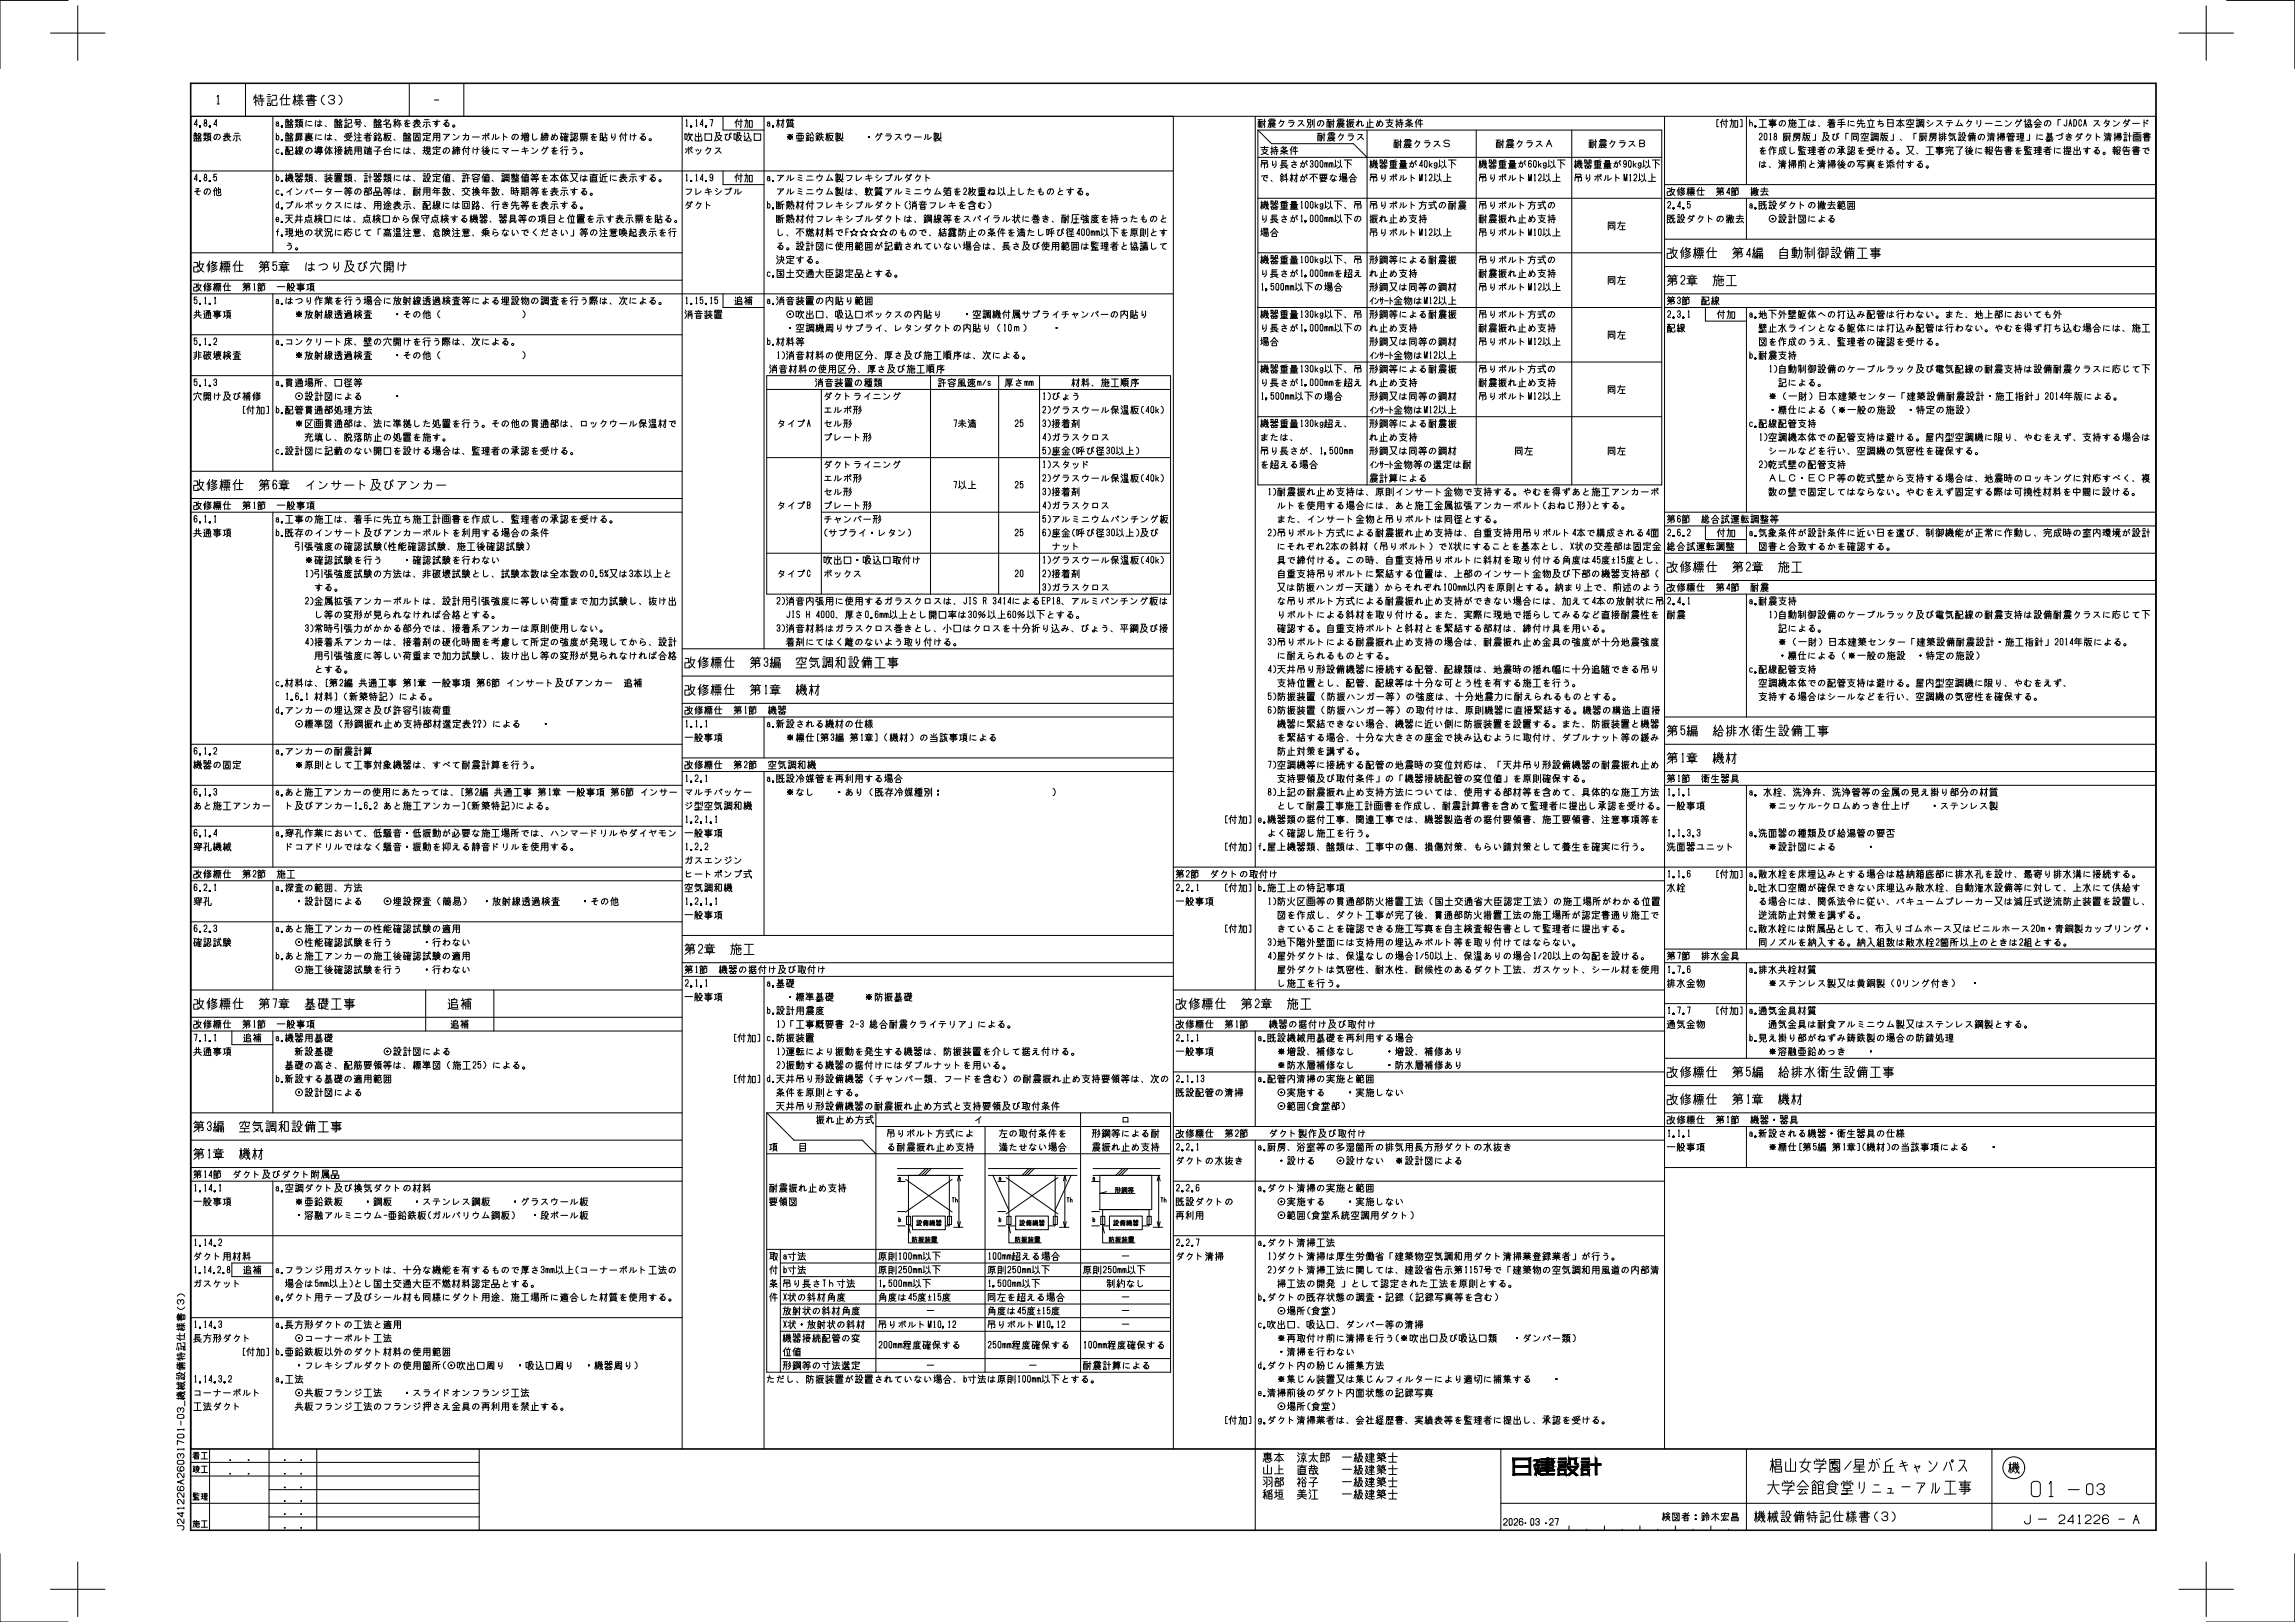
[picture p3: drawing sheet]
<svg xmlns="http://www.w3.org/2000/svg" width="841mm" height="594mm" viewBox="0 0 841 594" stroke-linecap="round" stroke-linejoin="round" font-family="sans-serif">
<g fill="none" stroke="#000" stroke-width=".37">
<path d="M18.5 12.1h20M25 .1h-25v25M28.5 2.1v20M798.5 12.1h20M808.5 2.1v20M816 .1h25v25M69.8 30.4h720.4v530.2h-720.4zM70 30.6h720v500h-720zM79.6 35.4l.4-.5v3.2M79.6 38.1h.8M90 30.6v12M93.2 35.2v.5h1.1"/>
<path d="M93.2 35.7l-.2 .8M93.7 34.6v4M94.2 36.8l-1 .8M94.3 37h2.4M94.3 36.2h2.4M94.7 37.6l.3 .8M94.7 35.2h1.7M95.5 34.6v1.6M96 36.2v2.4h-.3M97.8 35.4h1.6M98 37.8h1.1v.8h-1.1zM98.1 37h.9"/>
<path d="M98.1 36.2h.9M98.1 34.6h.9M99.8 34.9h1.5v1.7h-1.6l.1 2h1.6l.1-1M103.3 35.7l-.7 .8M103.6 36.1h2.7M103.8 38.4h2.3M103.9 34.6l-.6 1.1v2.9M105 34.6v3.8M107.5 35.4h1.1M108 34.6v4M108.5 37.6l-.5-2.2-.6 2.7M108.7 36.8h2.4"/>
<path d="M108.9 35.2h2.1M109.1 35.9h1.7M109.1 37.1l.3 .4M109.4 37.9l-.7 .5M109.4 34.6l.3 .6M109.9 35.2l-.2 3.4M110.4 37.9l.7 .5M110.4 34.6l-.3 .6M110.8 37.1l-.4 .4M112.2 35.4h3.7M112.2 36.8h3.7M112.7 34.9h2.4v1.1h-2.4"/>
<path d="M112.7 36.3h2.7M113 37h2.1v1.6h-2.1zM113 37.8h2.1M114 34.6v2.2M118.9 34.9a1.93 1.93 0 0 0-1.1 1.7 1.93 1.93 0 0 0 1.1 1.7M120.4 35.7l.7-.8 1.1 .1a.79 .79 0 0 1 .4 .9 .79 .79 0 0 1-.7 .6h-.7M121.9 36.5l.3 .1a.76 .76 0 0 1 .4 .8 .76 .76 0 0 1-.7 .7l-1-.2-.5-.6M124.2 34.9a1.93 1.93 0 0 1 1.1 1.7 1.93 1.93 0 0 1-1.1 1.7M150 30.6v12M159.2 36.6h1.6M170 30.6v12M71 50.6l.2-1.7h.9v1.7h-.2"/>
<path d="M71 51.6h2.8M71.2 51.6v-.8h2.4v.8M71.6 49.2l.1 .2M71.7 48.6l-.5 .3M71.7 49.7v.5M72 50.8v.8M72.2 45.6h-1l.9-1.8v2.4M72.3 49.5l-1.3 .2M72.6 49.8h.9l-1.1 .8M72.8 49.9l.3 .5 .7 .2M72.8 50.8v.8M73.1 46.3h.3l-.1-.1v.3"/>
<path d="M73.1 46.4h.3M73.1 46.2v.2M73.2 46.2h.2h-.3l.2 .3 .2-.2-.2-.2-.2 .2 .2 .2 .2-.2-.2-.2-.2 .3M73.2 46.2l.2 .3v-.3M73.2 46.2l.1 .3zM73.3 46.1v.4M73.4 46.2l-.2 .3zM73.8 49.3l-.3 .2-.1-.7h-.6l-.4 .9M74.6 49.8l.6-.6 .6 .6M74.6 49.2h1.2M74.6 50.7h1.2M74.8 48.7l.1 .3"/>
<path d="M75.1 45l-.3 .8 .7 .4 .3-.8-.9-.8 .2-.8h.4l.2 .4-.2 .8M75.2 50.7l.6 .9M75.2 50.2l-.2 1-.4 .4M75.2 48.6v1.4M75.6 48.7l-.2 .3M76 48.8h1.4M76.2 49.4h1v1.7h-1zM76.2 50.5h1M76.2 49.9h1M76.5 51.1l-.5 .5M76.7 48.8l-.3 .6M76.7 46.4h.3"/>
<path d="M76.7 46.2v.2M76.8 46.2l.1 .3zM76.9 46.2v.3M76.9 51.1l.5 .5M76.9 46.2l.2 .1h-.4M76.9 46.1v.4M77 46.2l-.2 .3zM77 46.2v.2l-.3-.2 .2 .3 .1-.3v.2l-.1-.3-.2 .2 .2 .2 .1-.3-.3 .2M79.1 51l-.1 .1a.83 .83 0 0 1-.7-.8 .83 .83 0 0 1 .6-.9 1.08 1.08 0 0 1 1.7 .2 1.08 1.08 0 0 1-.8 1.6M79.4 45.6h-1l.9-1.8v2.4M79.6 49.3l-.5 1.7M81.8 51l.6-.4v.9"/>
<path d="M81.8 50h2.8M82.2 49.1h2M82.2 49.5h2M83.2 50.1l.8 1.2 .6 .3M83.2 48.6v1.4l-.8 .6M83.4 51.3l-1.4 .3M84.2 50.4l-.6 .4M85.6 49.8h2.4M86 50.5l-.6 .9M86 48.8h1.6M86.8 49.8v1.8h-.4M87.6 50.5l.6 .9"/>
<path d="M100 42.6v50M101.2 45l.4-.4 .4 .1 .2 1.5M101.3 50.2l.3-.6h.3l.3 .6-.3 1h-.3l-.3-.6M101.3 48.8l-.1 2.4M102.1 45.3l-.5-.1a.48 .48 0 0 0-.4 .7 .48 .48 0 0 0 .8 .1l.1-.4M102.2 54.9l-.3-.3a.75 .75 0 0 0-.8 .9 .75 .75 0 0 0 1 .6l.1-.2M103.1 46.4h.3M103.1 46.2v.2M103.1 51.4h.3M103.1 56.4h.3M103.2 46.2h.2h-.3l.2 .3 .2-.2-.2-.2-.2 .2 .2 .2 .2-.2-.2-.2-.2 .3M103.2 46.2l.2 .3v-.3"/>
<path d="M103.2 51.2h.2l-.3 .1 .2 .2 .2-.2-.2-.2-.2 .2 .2 .2 .2-.2-.2-.2-.2 .3M103.2 56.1l.2 .1-.2-.1v.4l-.1-.3 .2 .3 .2-.2-.2-.2-.2 .2 .2 .2 .2-.2-.2-.2-.2 .3M103.2 46.2l.1 .3zM103.2 51.2l.1 .2zM103.2 56.1l.1 .4zM103.3 46.2v.3M103.3 51.2v.2M103.3 56.1v.4v-.4M103.3 46.2l.2 .1h-.4M103.3 46.1v.4M103.3 51.1v.4M103.3 51.2l.1 .1h-.3"/>
<path d="M103.3 56.1l.1 .2h-.3M103.4 46.2l-.2 .3zM103.4 51.2l-.2 .2M103.4 56.1l-.2 .4M103.4 56.2l-.2 .2M103.4 51.2v.2M103.4 56.2v.3M104.6 45.6l.2-1.7h.9l-.2 1.7M104.6 50.6l.2-1.7h.9l-.2 1.7M104.6 51.6h2.8M104.6 46.6h2.8M104.6 53.8h1.4"/>
<path d="M104.7 54.6h1.2v2h-1.2zM104.7 56.1h1.2M104.8 46.6v-.8h2.4v.8M104.8 51.6v-.8h2.4v.8M105.1 53.8v1.1l-.4 .8M105.2 44.2l.1 .2M105.2 49.2l.1 .2M105.3 43.6l-.5 .3M105.3 44.7v.5M105.3 49.7v.5M105.3 48.6l-.5 .3M105.4 53.8v1.7h.5"/>
<path d="M105.6 45.8v.8M105.6 50.8v.8M105.9 44.5l-1.3 .2M105.9 49.5l-1.3 .2M106.2 44.8h.9l-1.1 .8M106.2 49.8h.9l-1.1 .8M106.3 53.8h.9v1.3h-1l.1 1.5h1l.1-.7M106.4 44.9l.3 .5 .7 .2M106.4 49.9l.3 .5 .7 .2M106.4 45.8v.8M106.4 50.8v.8M107.4 44.3l-.3 .2-.1-.7h-.6l-.1 .6-.3 .3"/>
<path d="M107.4 49.3l-.3 .2-.1-.7h-.6l-.1 .6-.3 .3M108.2 44.8l.6-.6 .6 .6M108.2 44.2h1.2M108.2 45.7h1.2M108.2 55.4h.5v1.2M108.3 43.7l.2 .3M108.4 55.8l-.2 .6M108.5 54.4l.2 .4M108.5 49.8h2.1v-.6h-2.1v1.3l-.3 1.1M108.5 48.8h2.3M108.6 50.2h.7M108.8 53.6l-.3 .8-.1-.2"/>
<path d="M108.8 50.6h.5M108.8 45.7l.6 .9M108.8 45.2l-.2 1-.4 .4M108.8 43.6v1.4M108.9 54.2l-.5 1.2M109 55l.1 .4M109 55.8l.2 .6M109.1 55.2l-.4 .2M109.2 55.3h.7l-.7 1.2M109.2 43.7l-.1 .3M109.3 49.8v1.2l-.7 .6M109.3 51l-.7 .2"/>
<path d="M109.6 53.9h1.2v1.1h-1.2zM109.6 43.8h1.4M109.6 54.5h1.2M109.8 44.4h1v1.7h-1zM109.8 45.5h1M109.8 44.9h1M110 50.6h.6M110 51.2h.8M110 50.2h.8M110 49.8v1.8M110.1 46.1l-.5 .5M110.1 55.2l.9 1.3"/>
<path d="M110.1 55v1.6h-.3M110.1 53.6l-.2 .3M110.3 43.8l-.3 .6M110.5 46.1l.5 .5M110.7 55.2l-.4 .6M111.8 51.2l.6-.2v.5M111.8 50.6h2.8M111.8 49h2.8M112 50.3h2.4M112.2 49.4h2v.7h-2zM112.2 49.8h2M112.3 44.1l-.2 2.2"/>
<path d="M112.4 54.5l-.4 1.1M112.5 54.5a1.08 1.08 0 0 1 1.7 .1 1.08 1.08 0 0 1-.8 1.6M112.8 45.7l.7 .3M113.2 50.7l1.4 .9M113.2 49.4v1.2l-.8 .4M113.2 48.6v.4M113.2 54.3l-.6 1.7h-.3l-.3-.4M113.4 51.4l-1.4 .2M113.5 46.1h.8M114.2 44.5h-1.3M114.2 50.9l-.6 .2M115.4 55.6l.4-.3 2.4 .3"/>
<path d="M115.4 54.4h.4v.9M115.4 55.9h2.8M115.6 53.6l.2 .4M115.8 44.1l-.2 2.2M115.9 49.1l-.2 2.2M116 56.1l.4 .3M116.2 54h2M116.4 50.7l.7 .3M116.5 54.3h1.4v1.1h-1.4zM116.5 55h1.4M116.5 54.7h1.4M116.6 53.6l.5 .3"/>
<path d="M117.1 51.1h.8M117.2 43.9l.1 1.9a.4 .4 0 0 1-.5 .5 .4 .4 0 0 1-.2-.6l1.4 .4M117.4 55.6v1h-.4M117.6 53.6l-.5 .7M117.8 49.5h-1.3M117.9 44.6l-1.6 .1M119.2 46l.4 .4M119.4 54.4l-.4 .6M119.4 49.1l-.2 2.2M119.6 56.2l1.1-2 1.1 2M119.8 53.6l-.4 .8v2.2M119.8 54.2h2"/>
<path d="M120 56h1.4M120.1 50.8l.4-.2 1.1 .5M120.7 53.6v3M120.8 48.9l.1 1.9a.41 .41 0 0 1-.5 .5 .41 .41 0 0 1-.3-.5M121.5 49.6l-1.6 .1M122.6 45.6l.2-1.7h.9v1.7h-.2M122.6 46.6h2.8M122.6 54.4h.7M122.8 46.6v-.8h2.4v.8M122.8 51l.4 .4M123 53.6l-.1 3M123.2 44.2l.1 .2"/>
<path d="M123.3 43.6l-.5 .3M123.3 44.7v.5M123.3 55.2l-.7 .6M123.6 45.8v.8M123.6 54.8h1.8M123.6 55.3h1.8M123.7 53.9h1.6M123.9 44.5l-1.3 .2M124 53.9l.2 .9M124.2 44.8h.9l-1.1 .8M124.4 44.9l.3 .5 .7 .2M124.4 45.8v.8"/>
<path d="M124.5 54.8l-.7 1.1 1.3 .7M124.5 53.6v.3M125 55.3a1.3 1.3 0 0 1-1.3 1.3M125 53.9l-.3 .9M125.4 44.3l-.3 .2-.1-.7h-.6l-.4 .9M126.2 50.2v-.4h2.8v.4M126.2 44.2h1.2M126.2 55.4h.5v1.2M126.4 46h.8v.6h-.8zM126.4 55.8l-.2 .6M126.4 45.4h.7M126.4 44.8h.7"/>
<path d="M126.4 43.6h.7M126.4 54.4l.3 .4M126.6 50.2h1.8a2.55 2.55 0 0 1-2.2 1.4M126.7 53.6l-.3 .8v-.2M126.7 49.2l.5 .4M126.9 54.2l-.5 1.2M127 50.4a2.22 2.22 0 0 0 2 1.2M127 55l.2 .4v-.4h1.8v.4M127 55.8l.2 .6M127 55.2l-.3 .2M127.4 54h1.6M127.5 49.1l.3 .5"/>
<path d="M127.5 54.6h1.4M127.7 43.8h1.1v1.3h-1.2l.1 1.5h1.2l.1-.7M127.8 55.2l-.1 .8-.5 .6M128.2 53.6v1M128.4 55.2v1.3h.6v-.5M128.8 48.8l-.7 .8M128.8 48.6l-2.2 .5M129.8 56.6l.3-.5v-2.3h2.3v2.8h-.6M129.8 45h2.8M129.8 49.4l.5 .6M129.9 48.6l.5 .6M130.1 55.3h2.3"/>
<path d="M130.1 54.6h2.3M130.4 45.9l1.6-.3-.4 .9-.4 .1M130.4 43.8h1.6v.8h-1.6zM130.4 50.4l-.6 1.2M130.6 51.6h2M130.7 49.4h1.7M130.9 50.4h1.4M131.1 45l-.5 .6M131.3 53.8v2.8M131.4 48.6l.4 .4M131.6 49.4v2.2M133.4 49.7h2.8"/>
<path d="M133.4 54.2h1M133.6 46l.4 .4M133.6 54.8v1.3M133.8 49h1.4M133.8 53.6v.6M134.2 54.5l-.3 1.6M134.2 50.2h1.4v1.4h-1.4zM134.2 50.9h1.4M134.4 56.2l-1 .2M134.6 48.6v1.1M134.6 54.8h1.6M134.7 56.6v-1.3h1.4v1.3h-.3"/>
<path d="M134.8 53.9v.5h1.2v-.5M135.2 55.3v1.3M135.3 54.8l-.4 .5M135.4 53.6v.8M135.6 55.3v1.3M135.8 48.6a4.4 4.4 0 0 1-2.4 2M137 45.6l.2-1.7h.9v1.7h-.2M137 49.2l.6-.6 .6 .6M137 46.6h2.8M137 50.2h1.2M137 55.3h2.8M137.2 46.6v-.8h2.4v.8"/>
<path d="M137.2 50.6l.2 .8M137.2 49.6h.8M137.4 53.8h2l-1 1v1.8h-.4M137.6 49.6v1.8M137.6 44.2l.1 .2M137.7 43.6l-.5 .3M137.7 44.7v.5M137.9 50.6l-.1 .6M138 45.8v.8M138.2 51.2l-1.2 .4M138.3 44.5l-1.3 .2M138.6 44.8h.9l-1.1 .8"/>
<path d="M138.8 44.9l.3 .5 .7 .2M138.8 50.6h1v1h-1zM138.8 45.8v.8M138.8 49.1h.8a1.87 1.87 0 0 1-1.1 1.7M138.8 49.6l.3 .5M138.9 48.6l-.5 1M139.8 44.3l-.3 .2-.1-.7h-.6l-.4 .9M140.6 49.2h.9M141 55.4h2v1.2h-2zM141.1 48.6v3M141.4 44h1.4a2.42 2.42 0 0 1-2.2 1.6M141.4 44.5l.4 .5"/>
<path d="M141.4 50.8l-.3-1.6-.5 2M141.5 43.6l-.9 .9M141.6 45.4h1.6v1.2h-1.6zM141.8 49.6h1.4a2.28 2.28 0 0 1-1.2 2M142 49.8a2.06 2.06 0 0 0 1.4 1.8M142 53.6l-1.4 1.2 2.4-.2M142.6 54.2l.8 .6M143.4 48.8h-1.6v1.5l-.4 1.3M144.2 44.6h1.2M144.4 51l.4 .4M144.7 54.1l-.2 2.2M144.8 43.8v2.8"/>
<path d="M145.1 43.6l-.7 .4M145.2 55.7l.8 .3M145.3 45.8l-.5-1.2-.6 1.6M145.7 44.2h1.2M145.8 43.6l-.4 1.4M145.9 56.1h.8M146 45l-.4 1M146.3 44.2l-.1 2.4M146.5 54.5h-1.2M146.6 45l.4 1M147.8 50.6l.2-1.7h.9v1.7h-.2M147.8 51.6h2.8"/>
<path d="M148 51.6v-.8h2.4v.8M148.2 54.1l-.2 2.2M148.4 49.2l.1 .2M148.5 45.2l-.3 .2M148.5 48.6l-.5 .3M148.5 49.7v.5M148.8 50.8v.8M149.1 44.9l-.4 .1M149.1 49.5l-1.3 .2M149.1 44.9l.3 .2v.9M149.1 43.8l-.6 1.4 .3-.1M149.4 49.8h.9l-1.1 .8"/>
<path d="M149.5 56.2l-.3 .1M149.6 49.9l.3 .5 .7 .2M149.6 50.8v.8M149.6 53.9v1.9M149.6 55.9l-.1 .3M150 44.2l-1.8 .1M150.3 45.1l-1.2 .4-.5 .5a.98 .98 0 0 0 1.5 .3M150.3 54.6l-1.6 .1M150.4 56.1a.93 .93 0 0 0-1.6-.1l.4 .3M150.6 49.3l-.3 .2-.1-.7h-.6l-.4 .9M151.4 46l.6-.4v.9M151.4 45h2.8"/>
<path d="M151.6 48.8h2.4v2.8h-2.4zM151.6 56l.4 .4M151.8 44.1h2M151.8 44.5h2M152 49.5h1.6M152.2 50.2h1.2v1h-1.2zM152.8 45.1l.8 1.2 .6 .3M152.8 43.6v1.4l-.8 .6M152.8 49v1.2M153 46.3l-1.4 .3M153.8 45.4l-.6 .4M155 49.4l.2-.4h2.6l-.2 .4"/>
<path d="M155 55.1h1.2M155.1 54.2h1M155.2 44.8h2.4M155.2 49.6h2.4M155.4 51.1l1 .4M155.6 45.5l-.6 .9M155.6 50.4l-.6 1.2M155.6 55.3l.6 1.1M155.6 53.6v1.7l-.6 1.1M155.6 43.8h1.6M156.4 44.8v1.8h-.4M156.4 49.6v1.9l1.4 .1"/>
<path d="M156.4 50.6h1M156.4 48.6v.4M156.4 53.8h1.2v1.7h-1.2zM156.4 54.9h1.2M156.4 54.4h1.2M156.8 55.5l-.2 .7-.4 .4M157.1 55.5l.1 1.1h.4l.2-.5M157.2 45.5l.6 .9M158.6 51.6l.4-.5v-2.3h2.2v2.8h-.6M158.6 54.4l.2-.5h2.6l-.2 .5M158.8 54.6h2.4M159 49.5h2.2"/>
<path d="M159 50.3h2.2M159 56.1l1 .4M159.2 55.4l-.6 1.2M160 54.6v1.9l1.4 .1M160 53.6v.3M160 55.6h1M160.1 48.8v2.8M160.1 45.9l-.5 .5M160.1 45.2a.41 .41 0 0 1-.3 .5 .41 .41 0 0 1-.5-.3 .41 .41 0 0 1 .4-.5l.5 .4M160.1 43.8v1.4M160.2 45.3l-.1 .7M161.2 44.4l-2.5 .1"/>
<path d="M162.5 49.2h2.2l-.9 .9M162.8 54.5l-.4 1.1M162.9 54.5a1.06 1.06 0 0 1 1.2-.3 1.06 1.06 0 0 1 .6 1.2M163 44.1l1.1-.1-1.5 1.6M163.5 45a.74 .74 0 0 1 .9 .2 .74 .74 0 0 1-.1 1M163.5 45l-.9 .7M163.6 49.7l-.1 .9-.6 .7M163.6 54.3l-.6 1.7h-.3l-.3-.4M164.3 46.2a.66 .66 0 0 1-.7 .2 .66 .66 0 0 1-.4-.7h.3l.3 .7M164.7 55.4l-.9 .8M165.9 55.4h.4v1.2M166 55.8l-.2 .6"/>
<path d="M166.1 54.4l.2 .4M166.1 49.2l.6 .4M166.4 53.6l-.3 .8-.1-.2M166.5 54.2l-.5 1.2M166.6 55l.1 .4M166.6 55.8l.2 .6M166.6 55.2l-.3 .2M166.8 55l.1-.4h1.7l-.2 .4M166.9 54h1.5M167 56.2v-1h1.3v1h-.2M167.3 54l.1 .6M167.7 53.6v.4"/>
<path d="M167.7 54.6v2M168.1 54l-.2 .6 .2-.6M168.3 49.7l-.9 1.1-1.3 .4M169.7 49.6h2M169.9 54.4l-.5 .6M170.2 54.4h2M170.4 53.6l-.5 .8v2.2M170.6 55l.3 .8M170.6 49.6l-.2 .9-.7 .8M170.6 48.9v.7M171 51.2h.4M171.6 53.6v3h-.3"/>
<path d="M171.7 49.6l-.1 1.3-.2 .3M173.1 50.2h2.5M173.5 54.1l-.1 2.1M174.9 53.9v1.8l-.4 .7M175.6 54.7l-1.7 .1M176.8 49.6h2.4M177.1 54.8v1.8M177.2 53.6l-.6 .8M177.4 54.4l-.8 1M177.4 50.1l-.6 .9M177.8 54.2l.7 .5M178 55.6l1.4 1"/>
<path d="M178 55.5h1.1l-1.7 1.1M178 48.9v2.5M178.1 55.2l-.7 .6M178.6 53.6l-.6 .8M178.6 50.1l.7 .9M178.7 49l.3 .4M178.9 48.8l.4 .3M179 54.2l-1.2 1M179.1 54.8l.3 .4M179.2 55l-1.6 .2M180.6 54.1l-.1 2.2M180.8 49.2v1l-.5 .9"/>
<path d="M181.2 55.7l.7 .3M181.6 49.2v1.9M181.9 56.1h.8M182.5 54.5h-1.2M182.9 50.2l-1.2 .9M184.1 54.4l2.2-.1-1.2 1.3M184.5 48.9v2.5M184.6 49.8l1.2 .6M184.6 55.1l1.1 1M187.5 55.2h2.5M188.1 49.5a1.08 1.08 0 0 1 1.7 .1 1.08 1.08 0 0 1-.7 1.6M188.8 49.3l-.6 1.8a.84 .84 0 0 1-.7-.8 .84 .84 0 0 1 .5-.9"/>
<path d="M191 49.7h.8M191.4 48.6v2.3M191.8 50.5l-.8 .7M192 49h1.8v1.2h-1.8zM192 49.7h1.8M192.1 53.9l.5 2.5M192.2 50.4h1.4v1.2h-1.4zM192.2 51h1.4M192.4 48.6l.2 .4M192.9 49v1.2M193.2 54.4l-1.8 .3M193.4 48.6l-.2 .4"/>
<path d="M193.6 55.2l-2.4 .4M195 54.2l.6 .4M195.2 49a2.3 2.3 0 0 0 .4 2.3l.7-.1 .5-.4M197.1 54.7l-.9 1.1-1.3 .4M198.2 50.4h.5v1.2M198.4 50.8l-.2 .6M198.5 49.4l.2 .4M198.8 48.6l-.3 .8-.1-.2M198.9 49.2l-.5 1.2M199 50l.1 .4M199 50.8l.2 .6M199.1 50.2l-.4 .2"/>
<path d="M199.1 54.5l1.2-.1-.7 1.5M199.2 50l.1-.4h1.7l-.2 .4M199.3 49h1.5M199.3 53.9l-.8 1.3M199.4 51.2v-1h1.3v1h-.3M199.6 55.9l-.7 .5M199.7 49l.1 .6M200.1 48.6v.4M200.1 49.6v2M200.3 53.9l.3 .4M200.4 49l-.1 .6 .1-.6M200.6 53.8l.3 .4"/>
<path d="M202.4 49.2l.7 1.8M202.5 55.2l-.3 .2M202.6 49.8l-.6 1.2M203.1 54.9l.3 .2v.9M203.1 55l-.6 .2M203.2 53.9l-.7 1.3M203.4 48.9a2.33 2.33 0 0 1-1.2 2.3l-.1-.2M203.8 49.6a.92 .92 0 0 1 .5 1 .92 .92 0 0 1-.7 .8M203.8 49.6l-1.2 .2M204 54.2l-1.8 .1M204.3 55.1l-1.2 .4-.5 .5a.98 .98 0 0 0 1.5 .3M205.4 48.8h1"/>
<path d="M205.7 50.1h.6v1.3h-.6zM205.8 48.8l-.4 1.9M206 55v1.6M206.2 54.6l-.8 .8M206.2 53.6l-.8 .8M206.6 49.4v-.4h1.6v.4M206.6 54.8h1.6M206.8 53.8h1.2M206.9 51h1.2M206.9 50.4h1.2M207.1 49.4l-.5 1M207.2 48.8v.4"/>
<path d="M207.2 48.6v.4M207.6 54.8v1.8h-.4M207.8 49.5l-.3 .5v1.6M208.2 50h-1.3v1.6h1.3M209 49.2h1M209.1 51h.7v.6h-.7zM209.2 50.4h.6M209.2 49.8h.6M209.2 48.6h.6M209.6 54.9a.92 .92 0 0 1 1-.3 .92 .92 0 0 1 .6 .8l-.2 .5M210 54l1 .2M210.2 48.8h1.4v1.3l-.5 .1"/>
<path d="M210.2 50.6l-.2 .8M210.4 49.2l.6 .6M210.5 50.4v1.1l.7 .1 .2-.4M210.7 50.4l.4 .5M210.8 48.8a1.13 1.13 0 0 1-.6 1.4M211 55.9l-.9 .5M211.4 50.6l.4 .6M212.6 48.8h2.8M212.6 50.9h2.8M212.8 49.4h2.4v.7h-2.4zM212.8 50.5h2.4M213.2 51.2l-.4 .4"/>
<path d="M213.6 48.8v1.3M214 50.9v.7h-.2M214.4 48.8v1.3M214.8 51.2l.4 .4M216.9 50.2l-.3 .2M217.2 50.7l-.2 .3a.98 .98 0 0 0 1.5 .3M217.6 48.9l-.7 1.3a.47 .47 0 0 1 .5-.3 .47 .47 0 0 1 .4 .3M217.8 50.3v.7M218.4 49.2l-1.8 .1M218.7 50.1l-1.5 .6M220 48.8h.8v2.3h-.8zM220 49.5h.8"/>
<path d="M220 50.3h.8M220.1 51.2l-.3 .4M220.6 51.2l.4 .4M221.2 50.4h1.2v1.2h-1.2zM221.8 49.4h.8M221.8 48.6v1.8M224.2 49v1.5l.5-.4M225.2 51l-.6 .4M225.4 49v1.4M225.4 50.4l-.2 .6M227.5 49.4l-.5 .6M227.8 49.4h2"/>
<path d="M228 48.6l-.5 .8v2.2M228.2 50l.3 .8M229.2 48.6v3h-.3M231.1 49.1l-.1 2.1M232.4 48.9l.1 1.8-.4 .7M233.2 49.7l-1.7 .1M234.9 49.1l1.2-.1-1.5 1.7M235.2 51.3l-.1-.5 .3-.1 .4 .7M235.5 50l-.9 .6M235.5 50h.6M236.2 50a.78 .78 0 0 1 .2 1.1 .78 .78 0 0 1-1.2 .1M250 42.6v488"/>
<path d="M251 49h.8v2h-.8zM251.2 54.6h2.4M251.5 44.2l.2-.4v2.4M251.5 46.2h.4M251.8 55.1l-.6 .9M252 51.6l.6-.6 .3-1 .3 1 .6 .6M252.3 49.2h1.5l-.4 .6M252.4 53.9v2.5M252.5 48.6l-.5 1.4M252.9 49.2v.8M253 55.1l.7 .8M253 54l.4 .4"/>
<path d="M253.1 46.3h.4M253.1 46.4h.3M253.1 46.2v.2M253.2 46.2h.2h-.3l.2 .3 .2-.2-.2-.2-.2 .2 .2 .2 .2-.2-.2-.2-.2 .3M253.2 46.2l.2 .2M253.2 46.2l.1 .3zM253.3 46.1v.4M253.4 53.8l.3 .3M253.4 46.2l-.2 .3zM253.4 46.3l-.1-.1v.3M253.4 46.2v.3M254.8 50.4v1.2h2.4v-1.2"/>
<path d="M254.9 49v1h1.9v-1M255 54.8l.3 .5M255.1 44.2l.2-.4v2.4M255.1 46.2h.4M255.7 54.7l.3 .5M256 48.6v3M256.8 54.7a1.77 1.77 0 0 1-1.4 1.8M257.6 45.6h-1l.9-1.8v2.4M258.4 49h2.4v2.4h-2.4zM258.5 46.3h.4M258.5 46.4h.3M258.5 46.2v.2"/>
<path d="M258.6 46.2h.2h-.3l.2 .3 .2-.2-.2-.2v.4l.2-.2-.2-.2-.2 .3M258.6 46.2l.2 .2M258.6 46.2l.1 .3zM258.7 46.2v.3M258.7 46.1v.4M258.7 46.2l.1 .1M258.8 46.2l-.2 .3M258.8 46.2l-.2 .2M258.8 46.2v.3M259.2 54.5l1.3-.1-.7 1.5-.8 .5M259.4 53.9l-.8 1.3M260.2 43.8h1l-.5 2.4"/>
<path d="M262.2 48.6h1.6l-.4 1h1a2.46 2.46 0 0 1-2.2 2M262.2 54.3h1.6M262.6 49a2.97 2.97 0 0 0 2 2.6M262.6 48.6l-.4 2.4-.4 .6M263.3 55.2l1 .9M263.8 54.2l-1.7 2M265 42.6v5h15M266.5 49.2l-.9 .2M266.5 49.1a1.34 1.34 0 0 0-.2 2.2l.9-.4M267.2 49.2v1.7M267.3 49.1l.7 1.5M267.5 48.9l.3 .3"/>
<path d="M267.7 48.7l.3 .3M269 49h.8v2h-.8zM269.8 44.4l-.5 .6M270 48.6h1.2l-.3 1h.8a2.14 2.14 0 0 1-1.7 2M270.1 44.4h2M270.3 43.6l-.5 .8v2.2M270.3 49a2.97 2.97 0 0 0 1.5 2.6M270.3 48.6l-.5 3M270.5 45l.3 .8M271.5 43.6v3h-.3M272.6 51.6l.4-.4 .8 .4h1.6M272.6 49.8h.4v1.4"/>
<path d="M272.8 48.6l.2 .6M272.9 44.2h1.2v2.2l-.4 .2M273.5 43.6v1.2l-.6 1.8M273.8 48.8h.6a2.22 2.22 0 0 1-1 2.4M274.4 49.8l.4 .9 .6 .5M274.7 44.2h1v2.4h-1zM276.4 49h2.4v2.4h-2.4zM280 42.6v195M281.2 45l.4-.4 .4 .1 .2 1.5M282.1 45.3l-.5-.1a.48 .48 0 0 0-.4 .7 .48 .48 0 0 0 .8 .1l.1-.4M283.1 46.3h.3l-.1-.1v.3M283.1 46.4h.3"/>
<path d="M283.1 46.2v.2M283.2 46.2h.2h-.3l.2 .3 .2-.2-.2-.2-.2 .2 .2 .2 .2-.2-.2-.2-.2 .3M283.2 46.2l.2 .3v-.3M283.2 46.2l.1 .3zM283.3 46.1v.4M283.4 46.2l-.2 .3zM284.6 44.2h1.1M285.2 43.6v3M285.6 45.8l-.4-1.6-.6 2M286 44.2h1.4M287 43.6v3h-.4M287 44.2l-.8 2"/>
<path d="M288.4 44.1h1.2M288.6 45h2v1.3h-2zM288.6 45.4h2M288.6 45.9h2M288.7 49.2l1.8 1.8M288.7 50.1l.2 .2M288.8 50l.2 .2M288.9 50l-.1 .2 .2-.1-.1-.1 .1 .1h-.3h.3M288.9 50v.2zM288.9 50l-.1 .2h.2M289 46.4l-.8 .2M289 50h-.2l.1 .2"/>
<path d="M289 44.1v.7M289 50.1l-.2 .1M289.3 43.6l-.9 .2-.2 .9M289.4 50.8l.2 .2M289.5 50.7l.2 .2zM289.5 50.8h.2zM289.5 49.4h.2zM289.5 49.5h.2M289.5 50.7h.2M289.5 50.7v.2M289.5 49.4l.1 .1M289.6 50.7v.3v-.3l.1 .1-.2-.1"/>
<path d="M289.6 49.2l-.2 .2M289.7 49.3l-.2 .2M289.7 50.8l-.2 .1M289.7 49.5h-.2M289.7 49.4l-.2 .1M289.7 49.4l-.1 .2-.2-.2h.3l-.1-.2v.4l.1-.2-.2-.1 .1 .3M289.8 44.1h1.2M290.2 46.4l.8 .2M290.2 50l.2 .2zM290.3 50l.1 .2-.3-.1 .2-.1v.3l-.2-.2h.3h-.3M290.3 50v.2zM290.4 44.1v.7"/>
<path d="M290.4 50.1l-.1 .2M290.5 49.2l-1.8 1.8M290.7 43.6l-.9 .2-.2 .9M292 49.6h2.4v1.2h-2.4zM292 51.6h2.4M292 48.8h2.4M292.8 48.8h.8v2.8h-.8zM295.4 49.2l.6-.6 .6 .6M295.4 50.2h1.2M295.5 50.6l.3 .8M295.5 49.6h.9M296 49.6v1.8"/>
<path d="M296.3 50.6l-.1 .6M296.6 51.2l-1.2 .4M297 50.4h1v1.2h-1zM297.2 49l-.4 .8M297.4 48.6h.3l.5 1.2M299 49.2l.6-.6 .6 .6M299 50.1h1.2M299.1 50.5l.3 .7M299.1 49.5h.9M299.6 49.5v1.7M299.9 50.5l-.1 .5M300.2 50.2h1.6"/>
<path d="M300.2 51l-1.2 .4M300.5 48.6l-.1 .6M301 50.2l.8 1.4M301 48.6a3.3 3.3 0 0 1-.8 3M301.7 49.2h-1.3l-.1 .4M302.6 49.2h.9M303.1 48.6v3M303.4 50.8l-.3-1.6-.5 2M303.8 49.6h1.4a2.28 2.28 0 0 1-1.2 2M304 49.8a1.92 1.92 0 0 0 1.4 1.8M305.4 48.8h-1.6a3.3 3.3 0 0 1-.4 2.8M306.2 50.6h2.8"/>
<path d="M306.2 49.4h1.6M306.4 50.4v-.6h1.2l-.2 .6M306.4 48.9l-.2 .3M306.5 48.6l-.1 .3h1.2M306.8 51.1v.5M307 48.6v1.8M307.4 50.7l-1.2 .5M307.6 50.4v.2M307.8 50.7l1.2 .9M307.8 51.4l-1.4 .2M308 48.9v1M308.6 50.9l-.4 .3"/>
<path d="M308.8 48.6l-.2 1.8M318.3 50.2h.2M318.3 50.2h.1M318.3 50l.2 .2M318.4 50v.2zM318.4 50l-.2 .1M318.4 50l-.1 .2M318.5 50l-.2 .2M318.5 50.1l-.2 .1M318.5 50.1h-.3l.2 .2v-.3v.3M321.5 49.5h1.2M321.7 48.9l-.8 1.3"/>
<path d="M322 50.9l-.7 .5M322.7 48.9l.3 .4M322.7 49.4l-.7 1.5M323 48.8l.3 .4M324.5 49.8h2.1l-.5 1.1-.9 .5M324.8 49.1h1.5M328.2 49.2l1.6 .1-1.7 1.9M329.3 50.2l1 .9M331.8 50.3v-.8h1.9a1.96 1.96 0 0 1-1.3 1.9M332.7 48.9v.6M335.1 50.2h2.5M339.2 49.2v1l-.5 .9"/>
<path d="M340 49.2v1.9M341.3 50.2l-1.3 .9M342.2 50.6h2.8M342.2 49.4h1.6M342.4 50.4v-.6h1.2l-.2 .6M342.4 48.9l-.2 .3M342.5 48.6l-.1 .3h1.2M342.8 51.1v.5M343 48.6v1.8M343.4 50.7l-1.2 .5M343.6 50.4v.2M343.8 50.7l1.2 .9"/>
<path d="M343.8 51.4l-1.4 .2M344 48.9v1M344.6 50.9l-.4 .3M344.8 48.6l-.2 1.8M430 42.6v488M460 42.6v275M461 43.8h1.6M461 47.6h148v130h-148zM461 47.6l5 5h30l5 5M461 57.6h148M461.1 46.6v-2.1h1.3v2.1h-.2M461.6 44.5v2.1"/>
<path d="M461.6 43.8l-.3 .7M462 54h2.8M462 44.5v2.1M462.4 54.8l2 .2a3.3 3.3 0 0 1-2.2 1.6M462.4 58.8h2v.8h-2zM462.6 44.4h1.2M462.8 55.2a2.39 2.39 0 0 0 2 1.4M462.8 45l.2 .8M463.4 53.6v1.2M463.4 59.6v2M463.4 43.6l-.1 3M464.8 44.4l.1-.4h2.5l-.2 .4"/>
<path d="M465 45.8h2.4M465.2 44.8h.5M465.2 43.6h1.8M465.2 44.4h.5M465.4 45.5h1.8M465.6 45.8v.7M465.7 54.4h.8M466.1 53.6l-.2 3M466.1 43.6v1.2M466.2 45.8l.6 .7 .6 .1M466.4 46.4l-1.2 .2M466.4 59v1.5l.5-.4"/>
<path d="M466.4 44.8h.6M466.4 44.4h.6M466.5 55.2l-.8 .6M466.6 54.8h1.8M466.6 55.4h1.8M466.9 54h1.2M466.9 55.8l.2 .6M467 45.9l-.4 .3M467.4 45.2h-2.4v1l-.4 .4M467.5 53.6v1.2M467.6 58.9l-.2 2.1M467.9 54.8v1.8h-.3"/>
<path d="M469.2 56.4l1.4-.7 1.4 .7M469.2 44.5l1.3-.1-.8 1.5M469.4 55.5h2.4M469.4 43.9l-.8 1.3M469.8 45.9l-.7 .5M469.8 60h1.6M469.8 59.4h1.6M470.1 54l1.2 1.1 .5 .1M470.1 53.9h1.3l-1.5 1.2-.5 .1M470.2 53.6l-.8 .6M470.6 55.2v1.4M471.6 58.8h-1.8v2.6"/>
<path d="M472.1 44.8h2.1M472.4 44.1h1.5M473.2 54.4l-.4 .6M473.6 53.6l-.4 .8v2.2M473.8 55.4h1.8M473.8 45.8l-1 .6M474.1 58.8l1 1.7-1.4-.1-.3 .4 .2 .3M474.2 53.8l-.4 1.2M474.2 54.2h1.2M474.2 44.7l-.4 1M474.7 53.6v3M475.1 59.4l-1.9 .1"/>
<path d="M475.8 44.3h1.6l-1.8 2M476.8 45.2l1.1 .9M477.4 58.9l-.8 2.4M477.7 59.7l-1.2 .1M477.7 59.7a1.2 1.2 0 0 1 0 1.5M478.4 59.4l.6 1.1M478.6 59l.3 .3M478.8 58.8l.3 .3M479.2 43.8h1.2v1h-1.2zM479.6 44.8v.6l-.6 1.2M479.6 45.4h.8v1l-.6 .2M480.2 59.4l.3-.6 .6 .2v.8l-.5 .2"/>
<path d="M481 44v1.8M481.6 43.6l-.1 3M482.3 58.8h.4l.3 .4v1.6l-.3 .4h-.4l-.3-.4v-1.6zM482.8 48.8h1.6M482.9 51.6v-2.1h1.4v2.1h-.3M483.1 46a1.13 1.13 0 0 1 .5-1.8 1.13 1.13 0 0 1 1.5 1.2l-.9 .8M483.4 49.5v2.1M483.4 48.8l-.3 .7M483.5 45.9l-.4 .1M483.8 49.5v2.1M484 44.3l-.5 1.7M484.1 58.8h.4l.3 .4v1.6l-.3 .4h-.4l-.3-.4v-1.6z"/>
<path d="M484.4 49.4h1.2M484.6 50l.2 .8M485.2 48.6l-.1 3M485.5 59.6v1.6M486.2 43.8h1.6M486.3 46.6v-2.1h1.4v2.1h-.3M486.6 49.4l.1-.4h2.5l-.2 .4M486.7 44.5v2.1M486.8 50.8h2.4M486.9 43.8l-.4 .7M487 49.4h.5M487 49.8h.5"/>
<path d="M487 48.6h1.8M487.2 50.5h1.8M487.2 44.5v2.1M487.3 59.6v1.6M487.4 50.8v.7M487.8 44.4h1.2M487.9 48.6v1.2M488 50.8l.6 .7 .6 .1M488 45l.2 .8M488.2 51.4l-1.2 .2M488.2 49.4h.6M488.2 49.8h.6"/>
<path d="M488.6 43.6l-.2 3M488.8 51l-.4 .2M489.2 50.2h-2.4v1l-.4 .4M489.4 58.6v2.4M490 44.4l.2-.4h2.4l-.2 .4M490.2 45.8h2.4M490.2 59l.4 .6M490.3 44.8h.6M490.3 43.6h1.9M490.3 44.4h.6M490.6 45.5h1.8M490.8 45.8v.7"/>
<path d="M491 49.5l1.3-.1-.8 1.5M491.2 58.6v2l-.4 .6-.8 .4M491.2 48.9l-.8 1.3M491.3 43.6v1.2M491.4 45.8l.6 .7 .6 .1M491.6 50.9l-.7 .5M491.6 46.4l-1.2 .2M491.7 44.8h.5M491.7 44.4h.5M492.2 45.9l-.4 .3M492.6 45.2h-2.4v1l-.4 .4M492.6 58.6h2.8"/>
<path d="M493.4 44.4h.7M493.8 43.6l-.2 3M493.8 59.4l1.4 1M493.8 58.6v3M493.9 49.8h2.1l-.4 1M494.1 45.2l-.7 .6M494.2 49.1h1.5M494.5 44.9h1.7M494.7 44.4h1.3M494.9 44.9v1.5M495.3 44.9l.5 1.5 .4 .2M495.5 46.2l-.9 .4"/>
<path d="M495.6 50.8l-1 .6M495.9 45.3l-.3 .6M496.2 43.8h-1.7v1.9l-.3 .9M497.6 49.2l1.6 .1-1.8 1.9M497.7 45.2v1.2M497.9 43.8l-.1 1.4M498.6 50.2l1.1 .9M498.7 44.4l.3 .2M498.7 44.4l-1.7 1.6 .9-1.5-.8 .2M499 44.6v.1M499 44.8v1.2l.5 .1M499.7 45.8l-.3 .3"/>
<path d="M500.6 46.6h2.8M501 47.6v130M501.2 44.6v2M502 44.8h1.2M502 43.6v3M502 59.2h.7M502.4 58.6v3M503.1 59.2l.3 .3M503.4 58.6l-.3 .7M503.6 59.1l-.5 .9M503.7 59.7l.1 .3M503.7 59.8l-.7 .2"/>
<path d="M503.8 58.6a4.1 4.1 0 0 0 1 3v-.4M504.1 59.2l.3 .3M504.4 58.6l-.3 .7M504.6 59.1l-.5 .9M504.7 59.7l.1 .3M504.7 59.8l-.7 .2M504.8 44.2l.7 1.8M505.6 59.7h2.8M505.8 58.6h.8v.8h-.8zM505.8 43.9a2.33 2.33 0 0 1-1.2 2.3 1.13 1.13 0 0 1 .7-1.5 1.13 1.13 0 0 1 1.4 .8M506.8 45.5l-.9 .9M507 59.7l.4 .6 1 .5"/>
<path d="M507 59.2a1.61 1.61 0 0 1-1.4 1.6M507.4 58.6h.8v.8h-.8zM507.8 44h2.8M508.2 44.8h2a1.48 1.48 0 0 1-1.2 1.4l-1 .4M508.6 45.2a2.39 2.39 0 0 0 2 1.4M509.2 43.6v1.2M509.2 59.2h2.8M509.6 59.6h2v1.2h-2zM510.6 58.8v2.8M510.8 51.3h1.6M510.9 54.1v-2h1.4v2h-.3M511.3 52.1v2"/>
<path d="M511.4 44.4h.9M511.5 51.3l-.4 .8M511.6 58.6l-2 .2M511.8 52.1v2M511.9 43.6l-.2 3M512.3 45.2l-.9 .6M512.4 45.4h1.8M512.4 44.8h1.8M512.4 51.9h1.2M512.6 44h1.3M512.6 45.8l.3 .6M512.6 52.5l.2 .8"/>
<path d="M512.8 59.9h2.8M513.2 51.1l-.1 3M513.3 43.6v1.2M513.4 58.8h1.6v.8h-1.6zM513.4 59.2h1.6M513.7 44.8v1.8h-.3M514.6 51.9l.2-.4h2.4l-.2 .4M514.8 53.3h2.4M514.9 51.1h1.9M514.9 51.9h.6M514.9 52.3h.6M515 46.4l1.4-.7 1.4 .7"/>
<path d="M515.2 45.5h2.4M515.2 53h1.8M515.4 53.3v.7M515.9 44l1.2 1.1 .5 .1M515.9 44h1.3l-.3 .4-1.7 .8M515.9 51.1v1.2M516 53.3l.6 .7 .6 .1M516 43.6l-.8 .7M516.2 53.9l-1.2 .2M516.3 51.9h.5M516.3 52.3h.5M516.4 45.2v1.4"/>
<path d="M516.8 53.5l-.4 .2M517.2 52.7h-2.4v1l-.4 .4M517.4 58.9l-.8 2.4M517.6 59.7l-1.1 .1M517.6 59.7h.1M517.7 59.7a1.2 1.2 0 0 1 0 1.5M518.4 59.4l.6 1.1M518.6 59l.3 .3M518.8 58.8l.3 .3M519 44.4l-.4 .6M519 52l1.3-.1-.7 1.5-.8 .5M519.2 51.4l-.8 1.3"/>
<path d="M519.4 43.6l-.4 .8v2.2M519.6 45.4h1.8M520 43.8l-.4 1.2M520 44.2h1.3M520.5 43.6v3M521.9 52.3h2.1l-.5 1.1-.9 .5M522.2 51.6h1.5M522.3 58.8h.4l.3 .4v1.6l-.3 .4h-.4l-.3-.4v-1.6zM523.8 59v2.2M524.8 59.8l-1 .7M525.6 51.8h1.6l-1.7 1.9M526.6 59.6v1.6l-.3 .4h-.4l-.3-.4"/>
<path d="M526.7 52.7l1 .9M527.6 58.6v2.4M528.4 59l.4 .6M529.4 58.6v2l-.4 .6-.8 .4M530.8 58.6h2.8M531.2 51.7l-.6-.4h-.8l-.6 .4 .2 .6 1.6 .4v.8l-1.2 .2-.6-.4M532 59.4l1.4 1M532 58.6v3M541 47.6v130M542 59.2h.7M542.4 58.6v3M543.1 59.2l.3 .3"/>
<path d="M543.4 58.6l-.3 .7M543.6 59.1l-.5 .9M543.6 59.7l.2 .3M543.7 59.8l-.7 .2M543.8 58.6a4.1 4.1 0 0 0 1 3v-.4M544.1 59.2l.3 .3M544.4 58.6l-.2 .7M544.6 59.1l-.5 .9M544.7 59.7l.1 .3M544.7 59.8l-.7 .2M545.6 59.7h2.8M545.8 58.6h.8v.8h-.8z"/>
<path d="M547 59.7l.4 .6 1 .5M547 59.2a1.61 1.61 0 0 1-1.4 1.6M547.4 58.6h.8v.8h-.8zM548.3 51.3h1.6M548.4 54.1v-2h1.3v2h-.2M548.9 52.1v2M549 51.3l-.4 .8M549.2 59.2h2.8M549.3 52.1v2M549.6 59.6h2v1.2h-2zM549.9 51.9h1.2M550.1 52.5l.2 .8"/>
<path d="M550.6 58.8v2.8M550.7 51.1l-.2 3M551.6 58.6l-2 .2M552.1 51.9l.2-.4h2.4l-.2 .4M552.3 53.3h2.4M552.4 51.1h1.9M552.4 51.9h.6M552.4 52.3h.6M552.7 53h1.8M552.8 59.9h2.8M552.9 53.3v.7M553.4 58.8h1.6v.8h-1.6z"/>
<path d="M553.4 59.2h1.6M553.4 51.1v1.2M553.5 53.3l.6 .7 .6 .1M553.7 53.9l-1.2 .2M553.8 51.9h.5M553.8 52.3h.5M554.3 53.5l-.4 .2M554.7 52.7h-2.4v1l-.4 .4M556.5 52l1.3-.1-.7 1.5-.7 .5M556.7 51.4l-.8 1.3M557.4 58.9l-.8 2.4M557.7 59.7l-1.2 .1"/>
<path d="M557.7 59.7a1.2 1.2 0 0 1 0 1.5M558.4 59.4l.6 1.1M558.6 59l.3 .3M558.8 58.8l.3 .3M559.4 52.3h2.1M559.7 51.6h1.5M561.2 59.2l-.3-.4h-.4l-.3 .4v1.6l.3 .4h.4l.3-.4-.1-.8-.6-.2-.3 .4M561.6 52.3l-.6 1.1-.9 .5M562.3 58.8h.4l.3 .4v1.6l-.3 .4h-.4l-.3-.4v-1.6zM563.1 51.8h1.6M563.8 59v2.2M564.1 52.7l1.1 .9"/>
<path d="M564.7 51.8l-1.8 1.9M564.8 59.8l-1 .7M566.6 59.6v1.6l-.3 .4h-.4l-.3-.4M566.7 53.7l1-2.4 1 2.4M567.1 52.7h1.2M567.6 58.6v2.4M568.4 59l.4 .6M569.4 58.6v2l-.4 .6-.8 .4M570.8 58.6h2.8M572 59.4l1.4 1M572 58.6v3M576 47.6v130"/>
<path d="M577 59.2h.7M577.4 58.6v3M578.1 59.2l.3 .3M578.4 58.6l-.3 .7M578.6 59.1l-.5 .9M578.7 59.7v.3M578.7 59.8l-.7 .2M578.7 58.6a4.1 4.1 0 0 0 1.1 3v-.4M579.1 59.2l.2 .3M579.4 58.6l-.3 .7M579.6 59.1l-.5 .9M579.6 59.7l.2 .3"/>
<path d="M579.7 59.8l-.7 .2M580.6 59.7h2.7M580.7 58.6h.8v.8h-.8zM581.9 59.7l1.4 1.1M581.9 59.2a1.53 1.53 0 0 1-1.3 1.6M582.3 51.3h1.6M582.3 58.6h.8v.8h-.8zM582.4 54.1v-2h1.4v2h-.3M582.8 52.1v2M583 51.3l-.4 .8M583.3 52.1v2M583.9 51.9h1.2"/>
<path d="M584.1 59.2h2.8M584.1 52.5l.2 .8M584.5 59.6h2v1.2h-2zM584.8 51.1l-.2 3M585.5 58.8v2.8M586.1 51.9l.2-.4h2.4l-.2 .4M586.3 53.3h2.4M586.4 51.1h1.9M586.4 51.9h.6M586.4 52.3h.6M586.5 58.6l-2 .2M586.7 53h1.8"/>
<path d="M586.9 53.3v.7M587.4 51.1v1.2M587.5 53.3l.6 .7 .6 .1M587.7 59.9h2.7M587.7 53.9l-1.2 .2M587.8 51.9h.5M587.8 52.3h.5M588.3 58.8h1.5v.8h-1.5zM588.3 59.2h1.5M588.3 53.5l-.4 .2M588.7 52.7h-2.4v1l-.4 .4M590.5 52l1.3-.1-.8 1.5"/>
<path d="M590.7 51.4l-.8 1.3M591.1 53.4l-.8 .5M592.3 58.9l-.9 2.4M592.5 59.7l-1.1 .1M592.5 59.7l.3 .8-.3 .7M593.2 59.4l.6 1.1M593.4 59l.3 .3M593.4 52.3h2.1l-.5 1.1-.9 .5M593.6 58.8l.3 .3M593.7 51.6h1.5M596 59.8l-.3 .4-.6-.2-.1-.8 .3-.4h.4l.3 .4v1.6l-.3 .4h-.4l-.3-.4M597.1 58.8h.4l.2 .4v1.6l-.2 .4h-.4l-.3-.4v-1.6z"/>
<path d="M597.1 51.8h1.6l-1.7 1.9M598.2 52.7l1 .9M598.6 59v2.2M599.6 59.8l-1 .7M600.9 52.5l1.6 .2 .2 .6-.6 .4h-1.2v-2.4l1.6 .2 .2 .6-.6 .4M601.3 59.6v1.6l-.3 .4h-.4l-.3-.4M602.3 58.6v2.4M603.1 59l.4 .6M604.1 58.6v2l-.4 .6-.8 .4M605.5 58.6h2.7M606.7 59.4l1.4 1M606.7 58.6v3"/>
<path d="M610 42.6v488M629.8 43.8h-.6v2.6h.6M630.9 44.4l-.5 .6M631.2 44.4h2M631.4 43.6l-.5 .8v2.2M631.6 45l.3 .8M632.6 43.6v3h-.3M634 44.2h1.2v2.2l-.4 .2M634.6 43.6v1.2l-.6 1.8M635.8 44.2h1v2.4h-1zM637.8 43.8h.6v2.6h-.6M640 42.6v25"/>
<path d="M641.2 45.2l.3-.4h.4l.3 .4v1M641.2 43.8v2.4M643.1 46.3h.4M643.1 46.4h.3M643.1 46.2v.2M643.2 46.2h.2h-.3l.2 .3 .2-.2-.2-.2v.4l.2-.2-.2-.2-.2 .3M643.2 46.2l.2 .2M643.2 46.2l.1 .3zM643.3 46.2v.3M643.3 46.1v.4M643.3 46.2l.1 .1M643.4 46.2l-.2 .3"/>
<path d="M643.4 46.2l-.2 .2M643.4 46.2v.3M644.6 46.6h2.8M644.7 49.4l.3-.6 .6 .2v1l-.9 1.2h1M644.8 43.8h2.4M645 59.1l-.2 2.2M645.6 55.7l-.2 .3a.98 .98 0 0 0 1.5 .3M645.9 54.9l.3 .3M645.9 55l-.9 .4M646 43.8v2.8M646 53.9l-.7 1.3M646.2 55.3v.7"/>
<path d="M646.4 59l-.1 2.2M646.6 49l.6-.2 .3 .4v1.6l-.3 .4h-.4l-.3-.4zM646.8 54.2l-1.8 .1M647.1 55.1l-1.6 .6M647.1 59.6l-1.6 .1M648.2 45.6h2.8M648.2 44h2.8M648.6 44.4h2v.4h-2zM648.6 45.2h2v.8h-2M648.6 49.2l.2-.4v2.4M648.6 51.2h.4M648.6 54.4l-.4 .6"/>
<path d="M649 53.6l-.4 .8v2.2M649.4 54.2l-.2 .6M649.6 43.6v3h-.4M649.6 53.6l-.2 .6h1.6M650 55.8h.8M650 55h.8M650 54.2v2.4M650.4 50l-.3 .4 .3 .8h.4l.3-.4-.1-.6-.6-.2-.2-.4 .2-.8h.4l.2 .4-.2 .8M651.8 59.4l.5 .6M651.9 58.6l.5 .6M652.2 55h.8v1l-.4 .2M652.4 59.8h2.2"/>
<path d="M652.4 44.4l-.4 .8 .3 .8M652.5 44.5a1.08 1.08 0 0 1 1.7 .1 1.08 1.08 0 0 1-.7 1.6M652.5 59h1.9M652.7 59.4h1.6M652.7 45.9l-.4 .1M653.2 44.3l-.5 1.7M653.4 53.6a3.8 3.8 0 0 0 1.2 3M653.5 58.6v1.2M653.9 49.4h1M654 53.6l.4 .4M654 49.8h.9v.8h-.9zM654.2 54.8a1.99 1.99 0 0 1-1.2 1.8"/>
<path d="M654.2 50.9l.1 .6M654.6 54.2h-2.4v1.8l-.4 .6M654.7 50.6l-.1 .7M655 49.8h1.2M655 51.2l-1.2 .4M655.3 50.3l.1 .7M655.4 44.2h1.2M655.4 59.4h.7M655.8 45h.6v1.2l-.2 .4M655.8 44.2l-.1 1.6-.3 .8M655.8 58.6l-.1 3M655.9 49.2l-.2 2.4"/>
<path d="M656 43.6v.6M656 53.9v1.9M656 55.8l.4 .5M656.2 48.8h-2.6l-.1 2.8M656.6 58.8h1.4v.8h-1.4M656.6 59.2h1.4M656.8 45.2l1.4-.4-.2 .6M656.8 44.1l-.2 .5M656.9 43.6l-.1 .5h1.4M657 44.6l.1 2h1l.1-.5M657.4 49.8h2.2v-.6h-2.2v1.3l-.4 1.1M657.4 48.8h2.4"/>
<path d="M657.6 44.4v1.6M657.6 50.2h2.2M657.6 55.8l-1.2 .5M658.4 50.6h1.1v.8l-.5 .2M658.4 50.2a1.13 1.13 0 0 1-.8 1.4M658.7 49.8v.4M659 46.6h2.8M659 56.6h2.8M659 59h2.8M659.2 54.2h1v.5h-1M659.2 43.8h2.4M659.5 56.6v-1h1.7v1"/>
<path d="M659.8 53.6v.6M659.8 54.7v.5M659.8 58.6l.4 .4M660.1 55.6v1M660.4 53.6h-1.2v1.6h1.2M660.4 43.8v2.8M660.7 55.6v1M660.7 54l-.1 .4M660.8 54.8h.8M660.8 59.7v1.3M660.8 50.3h.6v1.1M660.8 48.6l-.2 2.8"/>
<path d="M660.8 53.6l-.1 .4h1.1M660.8 49.5h1M661 58.6l-.4 .4M661.3 48.6v.9M661.6 59.4l-.2 2.2M662 49.6h1.2a2.31 2.31 0 0 1-1 2M662.2 49.8a1.99 1.99 0 0 0 1.2 1.8M662.6 55h1M662.6 54h1M663 44.1l-.2 2.2M663.2 54v2.1M663.4 48.8h-1.4a2.6 2.6 0 0 1-.6 2.8"/>
<path d="M663.6 55.9l-1 .3M663.7 58.8l.1 1.3M663.8 56.6h1.6M663.9 55.9h1.4M664 53.8h1.1v1.5h-1.1zM664 54.6h1.1M664.4 43.9v2.1l-.4 .3M664.6 53.8v2.8M664.8 59.7l-1 .4M665.1 44.6l-1.6 .1M665.2 46.1a.97 .97 0 0 0-1.7-.1l.5 .3M665.3 49.2v2.2h-1"/>
<path d="M666.2 54.7h2.8M666.2 59.4l.5 .6M666.3 58.6l.5 .6M666.4 46l.4 .4M666.6 54h1.4M666.8 59.8h2.2M666.9 59h1.9M667 55.2h1.4v1.4h-1.4zM667 55.9h1.4M667.1 59.4h1.6M667.4 53.6v1.1M667.9 58.6v1.2"/>
<path d="M668.1 48.6h1.6l-.4 1h1a2.36 2.36 0 0 1-2.2 2M668.5 49a2.97 2.97 0 0 0 2 2.6M668.5 48.6l-.2 1.6-.6 1.4M668.6 53.6a4.2 4.2 0 0 1-2.4 2M669.8 44.8h2.8M669.8 59.4h.7M670 44h2.4M670.2 58.6l-.1 3M670.2 44.3h2M670.4 54.5a1.08 1.08 0 0 1 1.8 .1 1.08 1.08 0 0 1-.8 1.6M670.5 54.5l-.5 1.1M670.6 45.2h1.6v1.4h-1.6z"/>
<path d="M670.6 45.7h1.6M670.6 46.2h1.6M670.6 43.6l.4 .4M670.8 44.8l-1 1.2M671 58.8h1.4v.8h-1.4M671 59.2h1.4M671.2 54.3l-.6 1.7h-.3l-.3-.4M671.2 44v.8M671.8 43.6l-.4 .4M672.3 49.2l-.9 .2M672.4 49.1l-.6 .8-.1 .8M673.1 49.1l.7 1.5"/>
<path d="M673.1 49.2l.1 .6a.88 .88 0 0 1-.2 1.3 .88 .88 0 0 1-1.3-.4M673.4 48.9l.2 .3M673.4 54.4h.8l-.3 1.2-.5 .6M673.4 45.6h2.8M673.6 44.8h2.4M673.6 48.7l.3 .3M673.8 53.6h1.8l-.8 .4v2.6h-.4M673.9 59.8v1.8M674 55.8h1.6M674.1 58.6l-.7 .8M674.2 59.4l-.8 1M674.2 55.3h1.2"/>
<path d="M674.4 54.8h.8M674.6 59.2l.7 .5M674.8 43.8v2.8h-.4M675.2 54.2a2.21 2.21 0 0 0 1 2M675.4 58.6l-.6 .8M675.8 43.6l-2.2 .4M675.8 59.2l-1.2 1M675.9 59.8l.3 .4M676 54.2l-.6 .6M677 54.2h1M677.1 56h.7v.6h-.7zM677.2 54.8h.6"/>
<path d="M677.2 55.4h.6M677.2 53.6h.6M677.4 48.8h-1v2.2M677.5 44.1l-.2 2.2M678 45.7l.8 .3M678.2 53.8h1.4v1.2l-.5 .2M678.2 55.6l-.2 .8M678.4 59.3l-.6 1.7a.81 .81 0 0 1-.7-.7 .81 .81 0 0 1 .6-.8 1.07 1.07 0 0 1 1.7 .1 1.07 1.07 0 0 1-.8 1.6M678.4 54.2l.6 .6M678.5 55.4v1.1l.8 .1 .1-.4M678.6 51.6v-2.8h2.4v2.8h-.4M678.7 46.1h.8"/>
<path d="M678.7 55.4l.4 .5M678.8 53.8a1.13 1.13 0 0 1-.6 1.4M679 49.4h1.6M679.2 50h1.2v1h-1.2zM679.4 44.5h-1.3M679.4 55.6l.4 .5M680.6 59.2v-.4h2.8v.4M680.6 45.2h2.8M680.9 44.3l-.3 .5M681.1 43.8l-.2 .5h2.1M681.3 55.2l-.3 .2M681.4 59.4h1.4"/>
<path d="M681.6 55.7l-.2 .3a.98 .98 0 0 0 1.5 .3M681.6 45.2l-.4 1-.6 .4M681.6 59l-.6 1.2h1.8v1l-.8 .4M681.9 54.9l.3 .2v.9M681.9 49.5l.3-.5h2.5l-.2 .5M681.9 51.6h2.8M682 53.9l-.7 1.3 .6-.2M682 43.6v1.6M682.2 50.6h2.3M682.4 45.2v1.3h1v-.6M682.8 54.2l-1.8 .1M683 49.2l-.5 .9-.3 .1"/>
<path d="M683.1 55.1l-1.5 .6M683.3 48.6v.4M683.3 50.6v1M683.6 49.2l.1 .9h.6l.2-.3M684.2 55.2v-.4h2.8v.4M684.2 46.6h2.8M684.2 59h2.8M684.4 44.2h2.4M684.6 55.2h1.8a2.55 2.55 0 0 1-2.2 1.4M684.6 59.4h2v1.2h-2zM684.6 59.8h2M684.7 54.2l.5 .4"/>
<path d="M684.8 44.2l.4 2.4M685 55.4a2.22 2.22 0 0 0 2 1.2M685.5 49.2h1M685.5 54.1l.3 .5M685.6 43.6v.6M685.6 58.6v.8M685.7 50.9h.7v.5h-.7zM685.7 49.8h.6M685.7 50.3h.6M685.7 48.6h.6M686.4 44.2l-.4 2.4M686.5 51.6l.2-2.8h1.6v2.8h-.2"/>
<path d="M686.8 53.8l-.7 .8M686.8 53.6l-2.2 .5M687 49.4h1M687.1 50.6h.8v.6h-.8zM687.5 49v1h-.6h1.2M688.3 54.1l-.1 2.1M688.9 43.9l-.5 1.8a.98 .98 0 0 1 .9-.6 .98 .98 0 0 1 .9 .6l-.2 .4M689.1 59.9l.3 .3M689.1 60l-.4 .1M689.2 58.9l-.7 1.3M689.4 50.3h.5v1.1M689.4 48.6l-.3 2.8"/>
<path d="M689.4 49.5h.9M689.6 53.9l.1 1.8-.4 .7M689.8 44.4l-1.7 .1M689.9 48.6v.9M690 46.1l-1 .3M690 59.2l-1.8 .1M690.4 54.7l-1.7 .1M690.5 49.6h1.1a2.31 2.31 0 0 1-.9 2M690.7 49.8a1.99 1.99 0 0 0 1.2 1.8M691.4 59.4l.3 .6M691.5 58.6l.3 .6M691.8 43.8h2v2.6h-2z"/>
<path d="M691.8 45h2M691.8 55.6a1 1 0 0 1 1-.7 1 1 0 0 1 .9 .9 .76 .76 0 0 1-.7 .6 .76 .76 0 0 1-.7-.6M691.9 48.8h-1.4a2.6 2.6 0 0 1-.6 2.8M692 59.4h2.2M692.3 55.8l.4-.1 .3 .7M693 58.8l-1 1.8M693.2 59.4l1 1M693.3 54l-1.2 .1M693.3 54l-1.5 1.7M693.8 58.6l-1.6 .4M693.8 49.2v2.2h-.9M695 46.2l1.4-2 1.4 2"/>
<path d="M695 44.2h2.8M695.5 59.4l-.5 .6M695.6 46h1.6M695.8 59.4h2M696 58.6l-.5 .8v2.2M696.4 43.6v3M696.4 51l.4 .4M697.2 58.6v3h-.3M698.6 44.5l.2-.5h2.6l-.2 .5M698.6 46.6h2.8M698.8 53.6h2.4a3.6 3.6 0 0 1-2.6 3M698.8 45.6h2.4"/>
<path d="M699.2 53.6a3.3 3.3 0 0 0 2.2 3M699.6 44.2l-.4 .9-.4 .1M700 43.6v.4M700 45.6v1M700.1 58.8l.1 1.4a.41 .41 0 0 1-.5 .5 .41 .41 0 0 1-.3-.6 .41 .41 0 0 1 .6-.1 1.01 1.01 0 0 1-.4 1.4M700.2 44.2l.2 .9h.6l.2-.3M701.2 59.4l-2.5 .1M702.2 44.2h1M702.3 45.9h.7v.5h-.7zM702.4 48.8h-1v2.2M702.4 43.6h.5M702.4 45.3h.5"/>
<path d="M702.4 44.7h.5M702.4 56l.4 .4M702.9 59.1l1.2-.1-1.5 1.7a1.01 1.01 0 0 1 1-.8 1.01 1.01 0 0 1 .9 .9l-.2 .4M703.2 46.6l.2-2.8h1.6v2.8h-.2M703.7 44.4h1M703.8 45.6h.8v.6h-.8zM703.8 49.4h1M703.9 49.8h.9v.8h-.9zM704.1 50.9l.1 .6M704.2 44v1h-.6h1.2M704.6 50.6l-.1 .7M704.9 49.8h1.2"/>
<path d="M704.9 51.2l-1.2 .4M705.2 50.3l.2 .7M705.8 49.2l-.2 2.4M705.8 56.6h2.8M706 53.8h2.4M706.1 44.8l.6 .4M706.1 48.8h-2.6l-.2 2.8M706.4 44l.6 .4M707.2 53.8v2.8M707.3 49.8h2.2v-.6h-2.2v1.3l-.4 1.1M707.3 48.8h2.4M707.5 50.2h2.2"/>
<path d="M708.3 50.6h1.1v.8l-.5 .2M708.3 50.2a1.22 1.22 0 0 1-.8 1.4M708.4 44.9l-.7 .7-1.3 .7M708.6 49.8v.4M709.4 54h2.8M709.4 55.6h2.8M709.8 54.4h2v.4h-2zM709.8 55.2h2v.8h-2M709.8 44.3h1.6l-1.8 2M710.5 49.4h.7M710.8 53.6v3h-.4M710.9 45.2l1 .9"/>
<path d="M710.9 48.6l-.2 3M711.2 50.2l-.7 .6M711.3 49.2h.7M711.4 50h.6M712 48.6v2l-.7 1M712 50.6l-.7 .2M712.6 49.2h.6M712.6 50h.5M712.6 50.8h.6M712.6 48.6v3M713 54.4l.2-.5h2.6l-.2 .5M713 55.2h2.8"/>
<path d="M713.1 44.9h2.5M713.4 54.6h2M713.5 44.2h1.6M714 55.2l-.2 .8-.8 .6M714.2 49.8h2v1l.4 .8 .2-.6M714.4 53.6v.3M714.4 44.9l-.5 1.5M714.4 49l-.4 .6M714.5 50.5l1.1 .8M714.6 48.6l-.2 .4h2.2M714.6 49.4h1.6M714.8 55.2v1.3h1v-.5"/>
<path d="M715.8 50.2l-1.6 1.4M716.8 53.8h2.4l-1 1.1v1.7h-.6M717.6 49.2h1.2M717.8 50.9h.8v.5h-.8zM717.8 49.8h.7M717.8 50.3h.7M717.8 48.6h.7M717.9 43.9l-.8 2.1M718.4 45.1l.8 1.1M719 45.9l-2.3 .2M719 50.2h1l-.8 1.2-.4 .2M719.2 50.4l.4 .8 .8 .4"/>
<path d="M720.4 49.4l-.4 .4-.1-1.2h-.7l-.1 1-.3 .4M720.7 54.8v1.8M720.9 53.6l-.7 .8M721 54.4l-.8 1M721.2 44.5l1.3-.1-.8 1.5-.7 .5M721.4 54.2l.7 .5M721.4 43.9l-.8 1.3M721.5 55.6l1.5 1M721.5 55.5h1.2l-1.7 1.1M721.6 49.4l-.5 .6M721.7 55.2l-.7 .6M722 48.6l-.4 .8v2.2"/>
<path d="M722 49h1.9M722.2 51.6v-1.8h1.5v1.8h-.2M722.2 50.3h1.5M722.2 50.8h1.5M722.2 53.6l-.6 .8M722.6 54.2l-1.2 1M722.7 48.6v.8M722.7 54.8l.3 .4M722.8 55l-1.6 .2M722.9 49.8v1.8M723.2 48.6v.8M723.9 49.6h-1.9l-.3 1.8"/>
<path d="M724.2 54.1l-.1 2.2M724.5 44.1v1.3M724.8 55.7l.7 .3M725.5 56.1h.8M725.6 51v.1a.98 .98 0 0 1-.7-1.3 .98 .98 0 0 1 1.2-.6 1.04 1.04 0 0 1 1.2 .9 1.04 1.04 0 0 1-.9 1.1M725.8 44v1.3M725.8 45.3l-.2 .7-.6 .5M726.1 49.3l-.5 1.7M726.1 54.5h-1.2M727.4 54.6h1.4M727.4 55.4h1.4M727.5 45.2h2.5"/>
<path d="M727.6 56h1M727.6 54h1M728.1 53.6l-.2 1.8M728.1 55.4v1.2M728.3 49.4l.5 .6M728.4 54.6l-.1 .8M728.4 48.6l.5 .6M728.9 50.4l-.6 1.2M728.9 49.8h2.2M729 49h1.9M729.1 55.2l.3 .8 .8 .6M729.2 49.4h1.6"/>
<path d="M729.4 51.6v-1.4h1.2v1.4h-.3M729.4 50.6h1.2M729.4 51h1.2M729.8 54.6l.4-.2v-.6h-1.2v2.8a1.79 1.79 0 0 0 1.2-1.6h-1.2M730 48.6v1.2M731 55h2.8M731.1 46h2.5M731.5 44.5h1.7M731.5 54.1l-.3 .5M731.6 55.4h1.8v1.2h-1.8zM731.7 53.6l-.2 .5h2.1M731.9 49.4h.7"/>
<path d="M732.2 48.6v3M732.4 53.6v1.4M732.6 50.2l-.7 .6M732.8 50.4v-.4h1.8v.4M733 51.2v-.8h1.4v.8h-.2M733 48.8h1.4v.8h-1.4M733 49.2h1.4M733.7 50v1.6M734.6 54.2h2.8M734.6 55.2h2.8M735 44.2l.6 .4M735 53.8h1.8v.8h-1.8"/>
<path d="M735 54.9h2M735.2 55.4h1.6v1.2h-1.6zM735.2 56h1.6M735.4 50.2l.2-.4h2.6l-.2 .4M735.8 49h1M736 53.6v1.6M736 50h1.6v.6h-1.6zM736 51h1.8v.6h-1.8zM736 48.6l-.6 .7M736 50.6v.4M736.2 49l.2 .4M736.8 49.4v.4"/>
<path d="M737.1 44.7l-.9 1.1-1.3 .4M737.2 49h1M737.4 48.6l-.6 .7M737.6 49l.2 .4M739 50.1h1M739 49h1M739.1 44.5l1.2-.1-.7 1.5-.7 .5M739.3 43.9l-.8 1.3M739.5 54.9l.3 .2v.9M739.5 55l-.9 .4M739.6 49v2.1M739.6 53.9l-.7 1.3"/>
<path d="M740 50.9l-1 .3M740.2 51.6h1.6M740.3 50.9h1.3M740.3 43.9l.3 .4M740.4 54.2l-1.8 .1M740.4 48.8h1.1v1.5h-1.1zM740.4 49.5h1.1M740.6 43.8l.3 .4M740.7 55.1l-1.2 .4-.5 .5a.98 .98 0 0 0 1.5 .3M741 48.8v2.8M741.8 44.4h.8M741.8 56.6h2.8"/>
<path d="M742 54.2h1v.5h-1M742.2 43.6v3M742.3 56.6v-1h1.8v1M742.4 45.6h1v.7l-.4 .3M742.6 53.6v.6M742.6 54.7v.5M742.9 45.2a1.1 1.1 0 0 1-.5 1.4M742.9 55.6v1M743 44h1.2v.7l-.4 .3M743.2 53.6h-1.2v1.6h1.2M743.5 55.6v1M743.5 54l-.1 .4"/>
<path d="M743.6 43.6a1.13 1.13 0 0 1-.6 1.4M743.6 45.6h1v.7l-.4 .3M743.6 54.8h.8M743.6 53.6l-.1 .4h1.1M743.8 49.2v2.2h-1.1M744.1 45.2l-.1 1-.4 .4M745.4 45l1.4-1.4 1.4 1.4M745.4 55h1M745.4 54h1M745.6 45.6h2.4M745.9 45h1.7M746 54v2.1"/>
<path d="M746.4 55.9l-1 .3M746.6 49.1l-.2 2.2M746.6 56.6h1.6M746.7 55.9h1.4M746.8 45.6l-1 1 1.7-.2M746.8 53.8h1.1v1.5h-1.1zM746.8 54.6h1.1M747.1 50.7l1.5 .4M747.2 46.1l.6 .5M747.4 53.8v2.8M748.4 49.5h-1.2M749 54.7h2.8"/>
<path d="M749.2 45.6l.3 .4M749.4 54h1.4M749.6 44.4l-.4 1.1M749.7 44.5a1.08 1.08 0 0 1 1.7 .1 1.08 1.08 0 0 1-.8 1.6M749.8 55.2h1.4v1.4h-1.4zM749.8 55.9h1.4M749.9 51.6h.2M749.9 50.2h.6M749.9 45.9l-.4 .1M750.2 53.6v1.1M750.2 51h1.7M750.4 44.3l-.5 1.7"/>
<path d="M750.5 49h1.2v1.2h-1.2zM750.5 48.6v.4h-.4M750.5 49.4h1.2M750.5 49.8h1.2M750.7 50.2l-1 .8M751.1 50.6v1h-1h2.2M751.4 53.6a4.2 4.2 0 0 1-2.4 2M751.5 50.2l.9 .8M751.7 50.2h.6M751.7 48.6v.4h.4M753 54.1l-.1 2.2M753.6 55.7l.7 .3"/>
<path d="M754.3 56.1h.8M755 54.5h-1.3M755.2 43.8h-1v2.2M755.4 49l.3 .3M755.5 49.5l.2 .6-.2 .6M755.5 50.7l-1.1 .4M755.5 49.6l-.5-.2-1.6 .4M755.7 48.8l.3 .3M756.2 54.4h.7M756.6 53.6l-.1 3M756.9 55.2l-.7 .6M757.2 55.4h1.8"/>
<path d="M757.3 56.3l1.7 .3M757.4 50.8a.76 .76 0 0 0 1.1 .5h.3M757.4 43.8l-.1 2.1-.5 .3-.4-.6M757.4 53.8h1.4v1.2h-1.4zM757.4 55.9l-.4 .7M757.4 54.4h1.4M758 56h.7M758 55.4v1.1M758.1 48.7l.4 1.2 .5 .7-.9-.2-.7 .4M758.2 46.2l.5-2.4 .5 2.4M758.4 45.2h.6M758.9 49.2l-1.7 .2"/>
<path d="M759.3 49.7l-2.2 .2M760 43.8h.6l.4 .8v.8l-.4 .8h-.6zM760 55.4v1.2h2.4v-1.2M760.1 54v1h1.9v-1M761.2 53.6v3M761.2 49.4h1.4M761.4 50l1.1 .8M761.5 48.9l-.8 1.3M762.5 48.9l.3 .4M762.6 49.4a2.82 2.82 0 0 1-1.5 2M762.8 44.6l-.4-.8a1.55 1.55 0 0 0-.2 2.4l.4-.2 .2-.6M762.8 48.8l.3 .4"/>
<path d="M763.6 46.2l.5-2.4 .5 2.4M763.8 45.2h.6M764.5 54.9l.5 .2-.1 .9M764.9 55.9l-.5 .5M764.9 53.8v1.4a.39 .39 0 0 1-.3 .5 .39 .39 0 0 1-.4-.3 .39 .39 0 0 1 .3-.5M765 49.5h1.2M765.2 48.9l-.8 1.3M765.5 50.9l-.7 .5M766 54.4l-2.5 .1M766.2 49.4l-.7 1.5M767.4 44.3h1.6M768.2 48.9v2.5"/>
<path d="M768.3 49.8l1.2 .6M768.4 45.2l1.1 .9M768.9 54l-1.5 1.7M768.9 54l-1.2 .1M769 44.3l-1.8 2M769.3 55.5a.74 .74 0 0 1-.6 .9 .74 .74 0 0 1-.8-.6l.4-.1 .3 .7M769.4 55.5a1.08 1.08 0 0 0-1.1-.6 1.08 1.08 0 0 0-.9 .7M771.1 49.4l.5 .6M771.2 48.6l.5 .6M771.6 44.4h1.3a2.89 2.89 0 0 1-1.5 2M771.7 50.4l-.6 1.2M771.7 49.8h2.1"/>
<path d="M771.7 45l1.1 .8M771.8 49h1.9M771.8 43.8l-.8 1.4M771.9 49.4h1.6M772.1 51.6v-1.4h1.2v1.4h-.3M772.1 50.6h1.2M772.1 51h1.2M772.8 48.6v1.2M774.2 54.6h1.4M774.2 55.4h1.4M774.4 56h1M774.4 54h1"/>
<path d="M774.5 44.2l.6 .4M774.7 49.4h.7M774.9 53.6l-.2 1.8M774.9 55.4v1.2M775 48.6l-.1 3M775.2 54.6l-.1 .8M775.4 50.2l-.7 .6M775.6 50.4v-.4h1.8v.4M775.8 51.2v-.8h1.4v.8h-.2M775.8 48.8h1.4v.8h-1.4M775.8 49.2h1.4M775.9 55.2l.3 .8 .8 .6"/>
<path d="M776.5 50v1.6M776.6 54.6l.4-.2v-.6h-1.2v2.8a1.75 1.75 0 0 0 1.2-1.6h-1.2M776.7 44.7l-.9 1.1-1.3 .4M777.8 55h2.8M778.2 49.2h1.4M778.3 54.1l-.3 .5M778.4 51h1v.6h-1zM778.4 55.4h1.8v1.2h-1.8zM778.5 53.6l-.2 .5h2.1M778.5 50.4h.8M778.5 49.8h.8M778.5 48.6h.8"/>
<path d="M778.7 44.4h1.3l-1 1.8M778.8 45l1.1 .8M778.9 43.8l-.8 1.4M778.9 46.1l-.4 .3M779.2 53.6v1.4M779.8 49.8h1.2M779.9 43.9l.3 .4M780.2 43.8l.3 .4M780.4 48.6v3M781.4 54.2h2.8M781.4 55.2h2.8M781.5 45.2h2.5"/>
<path d="M781.8 49.2v2.4h2.7v-2.4M781.8 53.8h1.8v.8h-1.8M781.8 48.6h2.7M781.8 54.9h2M782 55.4h1.6v1.2h-1.6zM782 56h1.6M782.4 49.2h1.5v1.8h-1.5zM782.4 50.1h1.5M782.8 53.6v1.6M783.1 48.6v2.4M785.3 49.2h2.8M785.3 50.2h2.8"/>
<path d="M785.7 48.8h1.8v.8h-1.8M785.7 49.9h2M785.7 43.9v2.5M785.7 44.8l1.3 .6M785.9 50.4h1.6v1.2h-1.6zM785.9 51h1.6M786.5 44.1l.4 .4M786.7 48.6v1.6M786.8 43.9l.4 .4M787 54.9l.3 .3M787.1 54.2a1.03 1.03 0 0 0-1.1 1.2 1.03 1.03 0 0 0 1.2 .9M787.3 54.7l.3 .3"/>
<path d="M787.5 54.2l-2.3 .3M70 62.6h360M71.7 70.2h-.5M71.7 69.2l1.2-.2-1.2 1.2 1.9-.2M72.1 70.6l.1 .4 .8 .4M72.2 65.6h-1l.9-1.8v2.4M72.8 70l-.7 .6M73.1 66.3h.4M73.1 66.3l.3 .1zM73.1 66.3l.2-.1v.3zM73.1 66.2v.2M73.1 66.4h.3"/>
<path d="M73.2 66.2h.2h-.3l.2 .3 .2-.2-.2-.2-.2 .2 .2 .2 .2-.2-.2-.2-.2 .3M73.2 66.2l.2 .2M73.3 66.2l.1 .1M73.4 66.2l-.2 .3M73.4 66.2l-.2 .2M73.4 66.2v.3M75.1 65l-.3 .8 .3 .4h.4l.3-.8-.9-.8 .2-.8h.4l.2 .4-.2 .8M76 69.3l-.6 1.7a.81 .81 0 0 1-.7-.7 .81 .81 0 0 1 .6-.8 1.06 1.06 0 0 1 1.2-.3 1.06 1.06 0 0 1 .6 1.2M76.7 66.3h.4M76.7 66.3l.3 .1zM76.7 66.3l.2-.1v.3zM76.7 66.2v.2"/>
<path d="M76.7 66.4h.3M76.8 66.2h.2h-.3l.2 .3 .2-.2-.2-.2-.2 .2 .2 .2 .2-.2-.2-.2-.2 .3M76.8 66.2l.2 .2M76.9 66.2l.1 .1M77 66.2l-.2 .3M77 66.2l-.2 .2M77 66.2v.3M77.1 70.4l-.9 .8M78.6 69.4l-.4 .6M79 68.6l-.4 .8v2.2M79 69.8l1.8-.6v1.4h-.4M79.4 63.8h-1v1.2l.3-.4 .6 .2v1.2l-.6 .2-.3-.6"/>
<path d="M79.4 69v2.4l1.4 .2 .2-.6M80.1 68.6v2.4M101.3 65.2l.3-.6h.3l.3 .6-.3 1h-.3l-.3-.6M101.3 63.8l-.1 2.4M102.1 74.8l-.2-.2-.6 .2-.1 .9 .3 .5h.3l.3-.6M102.1 73.8l.1 2.4M102.2 69.9l-.3-.3a.77 .77 0 0 0-.8 .9 .77 .77 0 0 0 1 .6l.1-.2M103.1 66.3l.2-.1v.3zM103.1 76.3l.2-.1v.3zM103.1 66.4h.3M103.1 66.4v-.2l.3 .2M103.1 71.2v.2"/>
<path d="M103.1 76.4v-.2l.3 .2M103.1 71.4h.3M103.1 76.4h.3M103.2 66.2h.2h-.2v.3l-.1-.3 .2 .3 .2-.2-.3-.1 .1 .3 .2-.2-.2-.2-.2 .3M103.2 71.2h.2h-.2v.3l-.1-.3 .2 .3 .2-.2-.3-.1 .1 .3 .2-.2-.2-.2-.2 .3M103.2 71.2l.2 .3v-.3M103.2 76.2h.2h-.2v.3l-.1-.3 .2 .3 .2-.2-.3-.1 .1 .3 .2-.2-.2-.2-.2 .3M103.2 66.2l.1 .3zM103.2 71.2l.1 .3zM103.2 76.2l.1 .3zM103.3 71.2v.3M103.3 66.2l.2 .1h-.4"/>
<path d="M103.3 71.1v.4M103.3 71.2l-.2 .1M103.3 76.2l-.2 .1M103.4 66.2l-.2 .3M103.4 71.2l-.2 .3zM103.4 76.2l-.2 .3M103.4 66.2l-.2 .2M103.4 76.2l-.2 .2M103.4 66.2v.3M103.4 76.2v.3M104.5 78.8h2.8M104.6 64.2h.7"/>
<path d="M104.7 79.8h2.4M104.9 74.3h2a1.99 1.99 0 0 1-1.6 1.9M105 63.6v3M105.3 65.8l-.3-1.6-.4 2M105.4 65.4h2M105.7 64.2l.3 .3M105.9 78.8a2.52 2.52 0 0 0 1.4 2.8M105.9 79.9a2.14 2.14 0 0 1-1.4 1.7M106 65.4l-.2 .4M106 63.6l-.3 .7M106.2 66.2l-.4-.4-.4 .6M106.2 64.1l-.5 .9"/>
<path d="M106.3 64.7l.1 .3M106.3 69.7v1.7M106.3 64.8l-.7 .2M106.4 63.6a3.9 3.9 0 0 0 1 3v-.4M106.7 64.2l.3 .3M106.8 65l.2 .2M107 69l-1.9 1.4M107 63.6l-.2 .7M107.2 64.1l-.5 .9 .6-.2M107.2 65.6l-.8 1M107.3 64.7l.1 .3M108.2 64.7h2.8"/>
<path d="M108.3 79.4h2.4M108.4 63.6h.8v.8h-.8zM108.6 69.2l.6 .4M108.6 65.8h.8v.8h-.8zM108.8 74.3v1l-.5 .9M108.9 78.6v1.6l-.8 1.4M109.6 64.7l.4 .6 1 .5M109.6 64.2a1.52 1.52 0 0 1-1.4 1.6M109.6 74.2v1.9M109.8 65.8h.8v.8h-.8zM110 63.6h.8v.8h-.8zM110.1 78.6v3"/>
<path d="M110.7 69.7l-.9 1.1-1.3 .4M110.9 75.2l-1.2 .9M111.8 64.8l.6-.6 .6 .6M111.8 64.2h1.2M111.8 65.7h1.2M111.9 63.7l.2 .3M112 74.6h2.4M112.1 79.6h1.9v1h-1.9zM112.4 65.7l.6 .9M112.4 65.2l-.2 .9-.4 .5M112.4 63.6v1.4M112.6 75.1l-.6 .9"/>
<path d="M112.7 69.5l-.8 1.5M112.8 63.7l-.2 .3M113.1 79h1.2M113.1 78.6v1M113.2 73.9v2.5M113.2 63.8h1.4M113.4 64.4h1v1.7h-1zM113.4 65.5h1M113.4 65h1M113.5 69.5l.9 1.4M113.7 66.1l-.5 .5M113.8 75.1l.7 .8"/>
<path d="M113.9 74l.3 .3M113.9 63.8l-.3 .6M113.9 69.2l.3 .4M114.1 66.1l.5 .5M114.2 73.8l.3 .3M114.2 69l.4 .4M115.3 79.2h.9M115.5 70.2h2.5M115.6 66l.4 .4M115.7 78.6v3M115.8 74.8l.3 .5M116.4 79.2l.8-.6 .8 .6"/>
<path d="M116.4 74.6l.3 .6M116.8 79.4h.9M117.2 79.4v1.2l-.8 1M117.6 74.7a1.88 1.88 0 0 1-1.4 1.8M119 79h2.4v2.4h-2.4zM119 65.5h2.8M119 63.9l.4 .2M119.6 66v.6M119.6 64.6l-.6 .2M119.8 63.6v1.6M120 74.5l1.3-.1-.8 1.5M120 69.4h1.3"/>
<path d="M120.1 70.1l1.1 .7M120.2 65.6l-1.2 .5M120.2 64.2h1.6M120.2 73.9l-.8 1.3M120.2 68.8l-.8 1.4M120.3 71.1l-.5 .3M120.3 65h1.4M120.4 65.2v.3M120.6 75.9l-.7 .5M120.6 65.6l.8 .9 .4 .1M120.6 66.4l-1.4 .2M121 63.6v1.4"/>
<path d="M121.3 69.3l-1 1.8M121.4 65.8l-.4 .3M122.6 64.6h2.8M122.7 70.2h2.5M122.8 63.6h2.4v.6h-2.4zM122.8 65v1.6h2.6M122.8 79.1l-.1 2.1M123 74.3h1.6M123.2 65h1.8v1.2h-1.8zM123.2 65.4h1.8M123.2 65.8h1.8M123.7 63.6v.6"/>
<path d="M124 64.2v.8M124 75.2l1.1 1M124.3 63.6v.6M124.6 74.2l-1.8 2M124.7 79.5h-1.2M126.2 64.8l.6-.6 .6 .6M126.2 64.2h1.2M126.2 65.7h1.2M126.2 70.8h2.8M126.2 70.3h2.8M126.3 79.1l-.1 2.1M126.4 63.7l.1 .3"/>
<path d="M126.6 71l.4 .5M126.6 69.7h2M126.6 68.9h1M126.7 74.1l-.2 2.1M126.8 65.7l.6 .9M126.8 65.2l-.2 .9-.4 .5M126.8 68.6l-.6 .7M126.8 63.6v1.4M127 68.9l.2 .5M127.2 63.7l-.2 .3M127.2 75.7l.8 .3M127.6 63.8h1.4"/>
<path d="M127.6 69.4v.9M127.7 78.9v2.1l-.7 .2M127.8 64.4h1v1.7h-1zM127.8 65.5h1M127.8 65h1M127.9 76.1h.8M128 68.9h1M128.1 66.1l-.5 .5M128.2 70.3v1.3h-.4M128.2 68.6l-.6 .7M128.3 63.8l-.3 .6M128.4 68.9l.2 .5"/>
<path d="M128.4 79.6l-1.6 .1M128.5 66.1l.5 .5M128.6 74.5h-1.3M130 66l.4 .4M130.2 74.1l-.2 2.1M131.2 69.3l-.6 1.7a.81 .81 0 0 1-.7-.7 .81 .81 0 0 1 .6-.8 1.06 1.06 0 0 1 1.2-.3 1.06 1.06 0 0 1 .6 1.2M131.6 74l.1 1.9a.42 .42 0 0 1-.3 .5 .42 .42 0 0 1-.6-.3 .42 .42 0 0 1 .5-.5l1.1 .5M132.3 70.4l-.9 .8M132.3 74.6h-1.6M133.4 64.2h1.4M133.4 70h1.6M133.4 79.6h2v1h-2z"/>
<path d="M133.6 66h1v.6h-1zM133.6 70.4h1.2v1h-1.2zM133.6 69h1.2M133.6 76l.4 .4M133.7 65.4h.8M133.7 64.8h.8M133.7 63.6h.8M133.8 69.2l.2 .8M134.2 68.6v.4M134.5 79h1.1M134.5 78.6v1M134.6 69.2l-.2 .8"/>
<path d="M135 64.8h1.2M135.6 70.9h.6l-.2-1-.4-.3 .6-.8h-1v2.8M135.6 63.6v3M136.7 79.2h.8M137 70.4h1.2v1.2h-1.2zM137 76.6l.3-.6v-2.2h2.3v2.8h-.6M137 64.7h2.8M137.1 78.6v3M137.2 63.6h.8v.8h-.8zM137.3 74.6h2.3M137.3 75.3h2.3M137.4 65.8h.8v.8h-.8z"/>
<path d="M137.6 68.8h1.6v1.2h-1.6zM137.8 79.2l.8-.6 .8 .6M138.1 79.4h1M138.4 64.7l.4 .6 1 .5M138.4 64.2a1.61 1.61 0 0 1-1.4 1.6M138.5 73.8v2.8M138.6 65.8h.8v.8h-.8zM138.6 70.4h1.2v1.2h-1.2zM138.6 79.4v1.2l-.8 1M138.8 63.6h.8v.8h-.8zM140.4 79h2.3v2.4h-2.3zM140.6 64.8l.6-.6 .6 .6"/>
<path d="M140.6 76.6l.4-.3 .8 .3h1.6M140.6 74.9h.4v1.4M140.6 64.2h1.2M140.6 65.7h1.2M140.6 70.8h2.8M140.6 70.3h2.8M140.8 63.7l.1 .3M140.8 73.8l.2 .6M141 69.7h2M141 68.9h1M141 71l.4 .5M141.2 65.7l.6 .9"/>
<path d="M141.2 65.2l-.2 .9-.4 .5M141.2 68.6l-.6 .7M141.2 74.8l1.1-1.2 1.1 1.2M141.2 63.6v1.4M141.4 68.9l.2 .5M141.4 75.2h1.8M141.5 74.6h1.5M141.6 63.7l-.2 .3M141.8 75.6l-.4 .4M142 63.8h1.4M142 69.4v.9M142.2 64.4h1v1.7h-1z"/>
<path d="M142.2 65.5h1M142.2 65h1M142.3 74.6v1.8h-.3M142.4 68.9h1M142.5 66.1l-.5 .5M142.6 70.3v1.3h-.4M142.6 68.6l-.6 .7M142.7 63.8l-.3 .6M142.8 68.9l.2 .5M142.8 75.6l.4 .4M142.9 66.1l.5 .5M143.9 79.8h.3a.79 .79 0 0 1 1.2 .3 .79 .79 0 0 1-.6 1.1l-.3-.2"/>
<path d="M144.2 76l.6-.3v.8M144.2 75h2.8M144.6 74.6h2M144.6 74.1h2M144.6 69.1l-.2 2.1M144.7 64.1l-.2 2.1M144.8 78.9l-.8 2.4M145.2 65.7l1.5 .4M145.6 75.1l.8 1.2 .6 .3M145.6 73.6v1.4l-.8 .7M145.7 79.4l.6 1.1M145.8 76.3l-1.4 .3"/>
<path d="M146 69l-.1 2.2M146.5 64.5h-1.2M146.6 75.5l-.6 .2M146.7 69.6l-1.6 .1M146.8 71.1a.93 .93 0 0 0-1.6-.1l.2 .3 .5-.1M147.9 79.6l-.1 1.2a.9 .9 0 0 1 .9-.8 .9 .9 0 0 1 .9 .9M148 71l.4 .4M148 74.7h2.4M148 78.9l.9 .4M148.2 64.1l-.2 2.1M148.4 75.5l-.6 .9M148.4 73.8h1.6"/>
<path d="M148.9 66.2l.3 .1M149.2 74.7v1.9h-.4M149.6 64v1.9l-.4 .4M150 75.5l.6 .9M150.3 64.6l-1.6 .1M150.4 66.1a.93 .93 0 0 0-1.6-.1l.1 .2M151.3 79.4l-.4 .6M151.4 68.8h1.6M151.5 71.6v-2h1.4v2h-.2M151.6 66l.4 .4M151.6 76l.4 .4M151.7 78.6l-.4 .8v2.2"/>
<path d="M151.8 78.8h1.4v1h-1.4zM151.9 69.6v2M152.1 68.8l-.4 .8M152.4 69.6v2M152.6 79.8v1.8M153 69.4h1.2M153.2 70l.2 .8M153.8 68.6l-.1 3M154.4 79.4l.2-.5h2.6l-.2 .5M154.4 79.9h2.8M155 71.6l.4-.6v-2.2h2.2v2.8h-.6M155 64.2h1.2"/>
<path d="M155 73.8h1.4M155.1 74.6h1.2v2h-1.2zM155.1 76h1.2M155.2 65.8h.8v.6h-.8zM155.2 64.7h.7M155.2 63.6h.7M155.2 65.3h.7M155.4 70.3h2.2M155.4 69.6h2.2M155.5 73.8v1.1l-.4 .8M155.8 73.8v1.7h.5M155.8 78.6v.3"/>
<path d="M156.4 65.2h1l-.8 1.2-.4 .2M156.4 79.2v2.4h-.4M156.5 68.8v2.8M156.6 65.4l.4 .8 .8 .4M156.7 73.8h.9v1.3h-1l.1 1.5h1l.1-.7M157.8 64.4l-.4 .4-.1-1.2h-.7v.6l-.4 .8M158.4 79.6h2v1h-2zM158.6 64.4l.2-.5h2.6l-.2 .5M158.6 70.6h2.8M158.7 75.4h.4v1.2M158.8 64.6h2.4M158.8 75.8l-.2 .6"/>
<path d="M158.9 74.4l.2 .4M159 66.1l1 .4M159.1 73.6l-.2 .8-.1-.2M159.2 65.4l-.6 1.2M159.2 69l-.6 .8M159.3 74.2l-.5 1.2M159.3 75l.2 .4M159.3 75.8l.3 .6M159.4 68.6l-.2 .4h2M159.4 79h1.2M159.4 78.6v1M159.4 75.2l-.3 .2"/>
<path d="M159.6 75.3h.8l-.8 1.2M160 64.6v1.9l1.4 .1M160 73.9h1.2v1.1h-1.2zM160 63.6v.3M160 65.5h1M160 74.5h1.2M160.2 69v2.6M160.5 75.2l.9 1.3M160.5 75v1.6h-.3M160.5 73.6l-.3 .3M161 69.8h-1.8v.8M161.1 75.2l-.4 .5"/>
<path d="M161.6 79.2h.9M162.1 78.6v3M162.2 69.8l.7-.6 .7 .6M162.2 70.6h1.4M162.2 69.2h1.4M162.4 68.7l.2 .3M162.6 64.4l-.4 .6M162.6 74.1l-.1 2.1M162.8 79.2l.7-.6 .8 .6M162.9 70.2l-.5 .8 1 .6M162.9 68.6v1.4M163 63.6l-.4 .8v2.2"/>
<path d="M163.1 79.4h.9M163.2 64.6v2h1.8M163.2 64h1.8M163.2 75.7l.7 .3M163.3 70.6a.95 .95 0 0 1-1 1M163.4 68.7l-.2 .3M163.5 79.4v1.2l-.7 1M163.6 64.4h1.2v1.8h-1.2zM163.6 65h1.2M163.6 65.6h1.2M163.9 69.6a2.09 2.09 0 0 0 1.1 2M163.9 69.4h1.1"/>
<path d="M163.9 76.1h.8M164 68.6l-.4 1.6M164.1 63.6v.8M164.5 74.5h-1.2M164.8 69.4l-.3 1.2-.9 1M166 66l.4 .4M166 71l.4 .4M166.2 74.1l-.1 2.1M166.7 78.8v1.4M167.6 74l-.1 2.2M167.8 79.4l-2.6 .1M168.3 74.6h-1.6"/>
<path d="M168.4 76.1a1.01 1.01 0 0 0-1.6-.3l.3 .5 .4-.1M169.4 64.2h1.2M169.4 69h2.8M169.4 79.1l1.2-.1-1.5 1.7a1.02 1.02 0 0 1 1-.8 1.02 1.02 0 0 1 1 .8l-.3 .5M169.5 66h.9v.6h-.9zM169.6 73.8h2.4v2.6h-2.4zM169.6 65.4h.7M169.6 64.8h.7M169.6 63.6h.7M170.2 69.8l.6 1.2 1.4 .6M170.2 74.4h1.2v1.4h-1.2zM170.2 69.4l-.8 .6"/>
<path d="M170.6 65.2h1.6M170.8 64.1l-.2 .5M170.8 68.6v.4M170.9 63.6l-.1 .5h1.2M171.4 69.8l-.2 .8-.4 .4-1.4 .6M171.4 64v2.6M171.4 69.4l.8 .6M172.3 79.2h.7M172.6 78.6v3M173 65.6l1.4-.7 1.4 .7M173 64.4l.2-.5h2.6l-.2 .5M173.1 69.4h.8"/>
<path d="M173.1 73.8h.8v1.1h-.8zM173.1 75.3v1.3M173.4 79.2l.3 .4M173.5 68.6l-.1 3M173.5 74.9v1.5M173.5 75.5h.5M173.6 65.8h1.6v.8h-1.6zM173.7 78.6l-.3 .7M173.8 64.4l-.6 .5M173.9 79.1l-.5 .9M173.9 70.2l-.8 .6M173.9 79.6l.1 .4"/>
<path d="M174 76.3l-1 .3M174 79.8l-.8 .2M174 70.6h1.8M174 78.6a4.4 4.4 0 0 0 1 3v-.4M174.2 70.6v-1.2h1.3v1.2M174.4 79.2l.2 .4M174.4 63.6v.3M174.5 68.8h.6l-.2 .6M174.5 75.6h.9v1h-.9zM174.6 69.4l-.2 1M174.6 68.6l-.6 1M174.7 78.6l-.3 .7"/>
<path d="M174.8 74.4l1 1.4M174.8 74h.6l-.4 1-.8 .8M174.9 70.6l.9 1M174.9 70.2a1.21 1.21 0 0 1-.9 1.4M174.9 79.1l-.5 .9M174.9 79.6l.1 .4M175 73.6l-.8 1M175 79.8l-.8 .2M175 64.4l.6 .5M175 69.4v.8l.1 .2 .3-.2M175.8 79.8h2.8M176 78.6h.8v.8h-.8z"/>
<path d="M176.6 70.6h2.8M176.8 76l.4 .4M177 64.4l-.4 .6M177.2 69l-.6 .8M177.2 79.8l1.4 1M177.2 79.2a1.6 1.6 0 0 1-1.4 1.6M177.4 63.6l-.4 .8v2.2M177.4 68.6l-.2 .4h2M177.6 64.6v2h1.8M177.6 78.6h.8v.8h-.8zM177.6 64h1.8M178 64.4h1.2v1.8h-1.2z"/>
<path d="M178 65h1.2M178 65.6h1.2M178.2 69v2.6M178.5 63.6v.8M179 69.8h-1.8v.8M180.2 69.8l.7-.6 .7 .6M180.2 70.6h1.4M180.2 69.2h1.4M180.4 66l.4 .4M180.4 68.7l.2 .3M180.8 75v1.6M180.9 70.2l-.5 .8 1 .6"/>
<path d="M180.9 68.6v1.4M181 74.6l-.8 .8M181 73.6l-.8 .8M181.3 70.6a.94 .94 0 0 1-1 1M181.4 68.7l-.2 .3M181.4 74.8h1.6M181.6 73.8h1.2M181.9 69.6a2.09 2.09 0 0 0 1.1 2M181.9 69.4h1.1M182 68.6l-.4 1.6M182.4 74.8v1.8h-.4M182.8 69.4l-.3 1.2-.9 1"/>
<path d="M183 79.8h2.7M183.1 78.6h.8v.8h-.8zM183.8 64.2h1M183.9 65.8h.7v.6h-.7zM184 64.7h.6M184 63.6h.6M184 65.3h.6M184 71l.4 .4M184.3 79.8l1.4 1M184.3 79.2a1.61 1.61 0 0 1-1.3 1.6M184.7 78.6h.8v.8h-.8zM184.8 76.3h1"/>
<path d="M184.8 66.6l.2-2.8h1.6l-.2 2.8M185 73.8l.4 1.2 .6 .6a.96 .96 0 0 0-1.6 .4l.3 .3M185.3 64.4h1M185.4 65.6h.8v.6h-.8zM185.8 64v1h-.6h1.2M185.9 74.2l-1.7 .2M186.2 74.7l-2.1 .2M187.1 78.8h1.6v1.8h-1.6zM187.1 79.4h1.6M187.4 65.3l.7-.6 .7 .6M187.4 68.8h.8v2.2h-.8zM187.4 63.9h1.4"/>
<path d="M187.4 66.6h2.8M187.4 69.9h.8M187.4 75.2h2.8M187.6 64.2h1v.5h-1zM187.6 65.6h2.4M187.7 74.3l-.3 .5M187.9 73.8l-.2 .5h2.1M188 66v.6M188.1 63.6v1.8M188.4 75.2l-.2 .8-.8 .6M188.4 69.8h1.8M188.4 70.4h1.8"/>
<path d="M188.6 69h1.3M188.6 70.8l.3 .6M188.8 66.1h1.2M188.8 65.6v1M188.8 73.6v1.6M189.2 75.2v1.3l.8 .1 .2-.6M189.2 64.2l.3 .8 .7 .4M189.2 64.1h1M189.3 68.6v1.2M189.3 63.6l-.3 1M189.7 69.8v1.8h-.3M190 64.1l-.3 .7-.7 .6"/>
<path d="M190.5 79.7h1.9M190.5 78.9h1M190.7 78.6l-.6 .7M190.9 78.9l.2 .5M191 69h1.4M191 70.8h1.4M191 75.3h2.8M191 75.7h2.8M191.3 70.2h.8M191.3 69.6h.8M191.3 68.6v2.2M191.4 64.4l-.4 .6"/>
<path d="M191.4 71.2l-.4 .4M191.4 76l.4 .5M191.4 74.7h2M191.4 73.9h1M191.5 79.4v.9M191.6 73.6l-.6 .7M191.8 63.6l-.4 .8v2.2M191.8 73.9l.2 .5M191.9 78.9h.9M192 64.6v2h1.8M192 64h1.8M192 71.2l.4 .4"/>
<path d="M192.1 78.6l-.6 .7M192.1 68.6v2.2M192.2 78.9l.2 .5M192.4 64.4h1.2v1.8h-1.2zM192.4 65h1.2M192.4 65.6h1.2M192.4 74.4v.9M192.6 71.6l.2-3h.8v3h-.2M192.8 69.4h.8M192.8 70.4h.8M192.8 73.9h1M192.9 63.6v.8"/>
<path d="M193 75.3v1.3h-.4M193 73.6l-.6 .7M193.2 73.9l.2 .5M194.6 65.8h2.8M194.6 65.3h2.8M194.6 70.8h2.8M194.6 70.3h2.8M195 63.9h1M195 66l.4 .5M195 64.7h2M195 69.7h2M195 68.9h1"/>
<path d="M195 71l.4 .5M195.1 79.3l-.5 1.6-.4 .1M195.2 63.6l-.6 .7M195.2 68.6l-.6 .7M195.3 75.2a.51 .51 0 0 1 .5-.3 .51 .51 0 0 1 .4 .4M195.3 75.2l-.3 .2M195.4 63.9l.2 .5M195.4 68.9l.2 .5M195.4 76a.97 .97 0 0 0 1.5 .4M195.6 75.7l-.2 .3M196 64.4v.9M196 69.4v.9"/>
<path d="M196 73.8l-.7 1.4M196.2 75.3v.7M196.4 63.9h1M196.4 68.9h1M196.6 65.3v1.3h-.4M196.6 63.6l-.6 .7M196.6 70.3v1.3h-.4M196.6 68.6l-.6 .7M196.8 63.9l.2 .5M196.8 68.9l.2 .5M196.8 74.2l-1.8 .1M197.1 75.1l-1.6 .6"/>
<path d="M197.2 79.2h1M197.7 79.2v1.8M198.2 76l.6-.3v.8M198.2 75h2.8M198.4 78.8h1.6M198.6 74.6h2M198.6 74.1h2M198.6 79.4h1.2v1.6h-1.2zM198.6 79.9h1.2M198.9 65.2a.53 .53 0 0 1 .9 0v.8M198.9 65.2l-.3 .2M198.9 70.2l-.3 .2"/>
<path d="M199 66l.3 .4M199.1 70l-.2 .2M199.2 78.8l-.4 .6M199.5 69.9l.3 .2v.9M199.5 69.9l-.4 .1M199.6 75.1l.8 1.2 .6 .3M199.6 73.6v1.4l-.8 .7M199.6 63.9l-.7 1.3M199.6 68.9l-.7 1.3M199.8 76.3l-1.4 .3M200.4 64.2l-1.8 .1M200.4 69.2l-1.8 .1"/>
<path d="M200.5 66.3l-1.2 .1M200.6 75.5l-.6 .2M200.7 65.1l-1.2 .4-.5 .5M200.7 70.1l-1.7 .9 .3 .4 1.2-.1M201.2 78.8h2v2.8h-2zM201.2 79.8h2M201.8 66.2l1.4-2 1.4 2M201.8 71l.6-.3v.8M201.8 64.2h2.8M201.8 70h2.8M202 74.7h2.4M202.2 69.6h2"/>
<path d="M202.2 69.1h2M202.4 75.5l-.6 .9M202.4 66h1.6M202.4 73.8h1.6M203.2 70.1l.8 1.2 .6 .3M203.2 68.6v1.4l-.8 .7M203.2 74.7v1.9h-.4M203.2 63.6v3M203.4 71.3l-1.4 .3M204 75.5l.6 .9M204.2 70.5l-.6 .3M205.5 78.9l.1 1.2"/>
<path d="M205.6 69.7h2.4M205.8 64.4l-.4 .6M206 66.2l1.1-2 1.1 2M206 70.5l-.6 .9M206 68.8h1.6M206.2 63.6l-.4 .8v2.2M206.2 64.2h2M206.4 66h1.4M206.5 74.9a.84 .84 0 0 1 .5 .8 .84 .84 0 0 1-.6 .8M206.5 74.9l-.3 .4 .5 .3M206.6 79.8l-1 .3M206.8 69.7v1.9h-.4"/>
<path d="M206.9 73.8v1.4l-.3 .4M207.1 63.6v3M207.6 70.5l.6 .9M208 74.4l-2.5 .1M208.4 79.4l-.5 .6M208.9 78.6l-.5 .8v2.2M209 79.2h1.5M209.2 63.6h2.4a3.4 3.4 0 0 1-2.6 3M209.3 79.2l.2 2.4M209.4 75.7a.98 .98 0 0 1 1-.8 .98 .98 0 0 1 .9 .8l-.2 .5M209.6 63.6a3.2 3.2 0 0 0 2.2 3M209.7 74.1l1.2-.1-1.5 1.7"/>
<path d="M209.8 78.6v.6M209.9 75.8a.7 .7 0 0 0 .5 .6 .7 .7 0 0 0 .7-.2M210.3 79.2l-.3 2.4M210.3 75.7l-.4 .1M210.4 75.7l.3 .6M210.5 71l-.5 .5M210.5 68.8v1.4a.41 .41 0 0 1-.4 .5 .41 .41 0 0 1-.4-.5 .41 .41 0 0 1 .6-.3l.3 .4-.1 .6M211.5 79.6h2.7M211.6 69.4l-2.5 .1M211.7 78.6h2.3v.6h-2.3zM212.5 78.6v.6M212.9 79.2v.8"/>
<path d="M213 64.1l-.2 2.1M213.2 78.6v.6M213.3 69.1l1.2-.1-1.5 1.7a1.02 1.02 0 0 1 1-.8 1.02 1.02 0 0 1 .9 .8l-.2 .5M213.5 70.8a.7 .7 0 0 0 .5 .6 .7 .7 0 0 0 .7-.2M213.5 70.8l.4-.1 .3 .6M214.4 64v2.1l-.7 .1M215.1 64.6l-1.6 .1M215.2 66.1a.93 .93 0 0 0-1.6-.1l.1 .2M216.2 64h2.8M216.4 64.6v2h2.6M216.4 78.8l-.7 1.4 .3-.2M217 64.4h1.6v1.8h-1.6z"/>
<path d="M217 65h1.6M217 65.6h1.6M217.2 79.2l-1.8 .1M217.6 63.6v.8M218.8 79.8h2.3M219.2 78.8h1.6M219.8 66.6l.4-.4 .8 .4h1.6M219.8 64.8h.4v1.4M220 79.8v1.8h-.4M220 63.6l.2 .6M220.9 64.7h1.7M221.7 64.7v1.5"/>
<path d="M222.2 63.6l-1.3 .4v1.3l-.3 .8M223.7 78.8v1.4M223.9 64.1l-.2 2.1M224.4 65.7l.8 .4M224.8 79.4l-2.6 .1M225.1 66.1h.8M225.8 64.5h-1.3M226.1 79.1h2M226.1 79.6h2M227 66l.6-.3v.8M227 65h2.8M227.1 78.6v1.4l-.8 .7"/>
<path d="M227.4 64.1h2M227.4 64.5h2M228.4 65.1l.8 1.2 .6 .3M228.4 63.6v1.4l-.8 .7M228.6 66.3l-1.4 .3M229.4 65.5l-.6 .3M229.5 79.8h2.4M229.9 78.8h1.6M230.7 79.8v1.8h-.4M230.8 64.7h2.4M231.2 65.5l-.6 .9M231.2 63.8h1.6"/>
<path d="M232 64.7v1.9h-.4M232.8 65.5l.6 .9M232.8 78.8h2.8M233 79.4h2.4v.7h-2.4zM233.8 78.8v1.3M234.6 78.8v1.3M235.3 64.9a.84 .84 0 0 1 .5 .8 .84 .84 0 0 1-.6 .8M235.3 64.9l-.3 .4 .4 .3M235.7 63.8l.1 1.4-.3 .4M236.8 64.4l-2.5 .1M237.8 78.8l-.7 1.4a.47 .47 0 0 1 .5-.3 .47 .47 0 0 1 .4 .4v.7M238.5 64.1l1.2-.1-1.5 1.7"/>
<path d="M238.6 79.2l-1.8 .1M238.7 65.8l.1 .5h.9M238.7 65.8l.4-.1 .3 .6M239.1 65l-.9 .6M239.1 65h.6M239.8 65l.4 .5-.3 .7M239.9 66.2l-.2 .1M240.2 78.8h.8v2.2h-.8zM240.2 79.6h.8M241.9 79.4h.8M241.9 78.6v1.8M244.3 79.1l1.1-.1-1.5 1.7 .9-.7"/>
<path d="M244.9 80a.72 .72 0 0 1 .9 .4 .72 .72 0 0 1-.5 .9 .72 .72 0 0 1-.9-.5l.5-.1 .3 .6M251.4 69.3h2M251.5 64.2l.2-.4v2.4M251.5 66.2h.4M251.9 74.4h1.3M252 75l1.1 .8M252.1 71.1l-.4 .1M252.1 73.8l-.8 1.4M253.1 66.3h.4M253.1 66.3l.3 .1zM253.1 66.3l.2-.1v.3zM253.1 66.2v.2"/>
<path d="M253.1 73.9l.4 .4M253.2 66.2h.2h-.3l.1 .3-.1-.2 .2 .2 .2-.2-.2-.2-.2 .2 .2 .2 .2-.2-.2-.2-.2 .3M253.2 66.4l.2-.2v.3M253.2 66.2l.2 .2h-.3M253.2 74.3a2.77 2.77 0 0 1-1.5 2.1M253.3 66.2l.1 .1M253.4 66.2l-.2 .3M253.4 69.3a1.94 1.94 0 0 1-1.3 1.8M253.4 73.8l.3 .4M255 69.1v2.1l.9-.3 1-.9M255.1 64.2l.2-.4v2.4M255.1 66.2h.4"/>
<path d="M255.6 74.5l1.3-.1-.8 1.5M255.8 73.9l-.8 1.3M256.2 75.9l-.8 .5M257.6 65.6h-1l.9-1.8v2.4M258.5 66.3h.4M258.5 66.3l.2 .2zM258.6 66.2h.2h-.3l.2 .3 .2-.2-.2-.2v.4l.2-.2-.2-.2-.2 .3M258.6 66.4l.2-.2v.3M258.6 66.2l.2 .2h-.3zM258.6 66.2l.1 .3zM258.7 66.2l.1 .1M258.8 66.2l-.2 .3"/>
<path d="M258.9 73.9v2.5M258.9 74.8l1.3 .6M259.3 68.8l.5 2.6M260.4 69.4l-1.8 .3M260.8 70.2l-2.4 .4M261.2 64.8l-.3 .4-.6-.2-.1-.8 .3-.4h.4l.3 .4v1.6l-.3 .4h-.4l-.3-.4M262.1 69.7l.6 .4M262.5 69.1l.5 .3M264.4 69.9l-.7 .7-1.3 .7M265 62.6v5h15M265.7 69.3h2M267.6 68.9l.3 .4"/>
<path d="M267.7 69.3a1.95 1.95 0 0 1-1.7 1.9M267.8 68.8l.4 .3M269.6 69.3v.9l-.5 .9M269.8 64.4l-.5 .6M270.1 64.4h2M270.3 63.6l-.5 .8v2.2M270.4 69.2v1.9l1.3-.9M270.5 65l.3 .8M271.5 63.6v3h-.3M272.9 64.2h1.2v2.2l-.4 .2M273.5 63.6v1.2l-.6 1.8M274.7 64.2h1v2.4h-1z"/>
<path d="M281.2 65l.4-.4 .4 .1 .2 1.5M281.3 75.2l.3-.6h.3l.3 .6-.3 1h-.3l-.3-.6M281.3 73.8l-.1 2.4M282.1 65.3l-.5-.1a.48 .48 0 0 0-.4 .7 .48 .48 0 0 0 .8 .1l.1-.4M283.1 66.3l.2-.1v.3zM283.1 76.3l.2-.1v.3zM283.1 66.4h.3M283.1 76.4h.3M283.1 66.2v.2M283.1 76.2v.2M283.2 66.2h.2h-.3l.1 .3-.1-.3 .2 .3 .2-.2-.3-.1 .1 .3 .2-.2-.2-.2-.2 .3M283.2 76.2h.2h-.3l.1 .3-.1-.3 .2 .3 .2-.2-.3-.1 .1 .3 .2-.2-.2-.2-.2 .3"/>
<path d="M283.2 66.2l.2 .2M283.2 76.2l.2 .2M283.2 66.2l.1 .3zM283.2 76.2l.1 .3zM283.3 66.2l.2 .1h-.4M283.3 76.2l.2 .1h-.4M283.4 66.2l-.2 .3M283.4 76.2l-.2 .3M283.4 66.2l-.2 .2M283.4 76.2l-.2 .2M283.4 66.2v.3M283.4 76.2v.3"/>
<path d="M284.8 75.9l.6-1.1 .6 1.1M284.8 74.8h1.2M284.8 79.8h1.2M284.9 64.2h2.2l-.8 .9M284.9 69.2h2.2M284.9 74l.2 .5M284.9 79l.2 .5M285.4 73.8v2.4M285.4 78.8v2.4M285.8 74l-.2 .5M285.8 79l-.2 .5M286 64.7v.4"/>
<path d="M286 69.7v.4M286 65.1l-.7 1.2M286 70.1l-.7 1.2M286.2 74.8h1.2M286.2 79.8h1.2M286.8 74.8v1.8M286.8 79.8v1.8M287.1 73.6l-.9 .4-.2 2.4h-1.4v-2.6M287.1 78.6l-.9 .4-.2 2.4h-1.4v-2.6M287.1 69.2l-.8 .9M288.2 75.2h1.2M288.3 73.8h1.2"/>
<path d="M288.3 78.8h1.2M288.6 76l-.4 .6M288.7 74.2l-.5 .6M288.7 79.2l-.5 .6M288.8 74.8v.9M288.8 79.8v.9M288.8 64.9l-.5 1.2M288.8 69.3v.9l-.5 .9M288.8 64.3v.6M288.9 73.6v.6h-.7h1.4M288.9 78.6v.6h-.7h1.4M289 76l.4 .6"/>
<path d="M289.1 74.2v.6h.5v-.3M289.1 79.2v.6h.5v-.3M289.4 75.5l-1.2 .3M289.6 74h1l.1 1.6h.2l.1-.6M289.6 79h1l.1 1.6 .3-.1v-.5M289.6 69.2l.1 1.9 1.2-.9M289.6 64.1v2M289.8 74.6l.5 .4M289.8 79.6l.5 .4M289.8 76l.4 .6M290.2 73.4a2.44 2.44 0 0 1-.6 2.2M290.2 78.4a2.44 2.44 0 0 1-.6 2.2"/>
<path d="M290.6 76l.4 .6M290.9 65.2l-1.2 .9M291.8 79.2h1.1M291.8 74.2h1.1M292.4 73.6v3M292.4 78.6v3M292.4 65.8l1.6 .4M292.4 70.8l1.6 .4M292.5 65l1.3 .3M292.5 70l1.3 .2M292.5 64.1l1.3 .2M292.5 69.1l1.3 .2"/>
<path d="M292.8 75.8l-.4-1.6-.6 2M293.2 79.2h1.4M293.2 74.2h1.4M294.2 73.6v3h-.4M294.2 74.2l-.8 2M294.2 78.6v3h-.4M294.2 79.2l-.8 2M295.5 66h2.5M295.5 71h2.5M295.9 64.5h1.7M295.9 69.5h1.7M295.9 74.4l-.5 .6"/>
<path d="M295.9 79.4l-.5 .6M296.2 79.4h2M296.2 74.4h2M296.4 73.6l-.5 .8v2.2M296.4 78.6l-.5 .8v2.2M296.6 75l.3 .8M297.6 73.6v3h-.3M297.6 78.6v3h-.3M299.4 70.3v-.8l1.9-.1-.4 1.3-.6 .5M299.4 74.3h2a1.94 1.94 0 0 1-1.3 1.8M299.4 79.3h2a1.94 1.94 0 0 1-1.3 1.8M300.1 76.1l-.4 .1"/>
<path d="M300.3 63.9v.6M300.3 68.8v.7M300.4 66.2l-.4 .1M300.4 71.2l-.4 .1M301.3 64.4l-.4 1.3-.6 .5M301.3 64.5h-1.9v.8M303 74.1v2.1l.9-.3 1.1-1M303 79.1v2.1l.9-.3 1.1-1M303.9 64l-.8 2M303.9 69l-.8 2M304.4 65.1l.8 1M304.4 70.1l.8 1"/>
<path d="M305 65.9l-2.2 .2M305 70.9l-2.2 .2M306.2 65.7h2.8M306.2 64.4h1.6M306.2 69.4h1.6M306.2 70.7h2.8M306.4 65.4v-.6h1.2l-.2 .6M306.4 70.4v-.6h1.2l-.2 .6M306.4 63.9l-.2 .3M306.4 68.9l-.2 .3M306.5 63.6l-.1 .3h1.2M306.5 68.6l-.1 .3h1.2"/>
<path d="M306.8 66.1v.5M306.8 71v.6M307 63.6v1.8M307 68.6v1.8M307.3 73.9l.5 2.5M307.3 78.9l.5 2.5M307.4 65.8l-1.2 .4M307.4 70.8l-1.2 .4M307.6 65.4v.3M307.6 70.4v.3M307.8 65.8l1.2 .8M307.8 66.5l-1.4 .1"/>
<path d="M307.8 70.8l.8 .8h.4M307.8 71.5l-1.4 .1M308 63.9v1.1M308 68.8v1.1M308.4 74.4l-1.8 .2M308.4 79.4l-1.8 .3M308.6 65.9l-.4 .2M308.6 70.9l-.4 .2M308.8 63.6l-.2 1.8M308.8 68.6l-.2 1.8M308.8 75.2l-2.4 .4M310.1 74.7l.6 .4"/>
<path d="M310.1 79.7l.6 .4M310.2 64.3h2M310.2 69.1l-.2 2.1M310.5 74.1l.5 .3M310.5 79l.5 .4M311.4 65.8l-.9 .4M311.6 69v2.1l-.7 .1M312.2 64.3l-.7 1.6M312.3 74.9l-.6 .7-1.3 .7M312.3 79.9l-.6 .7-1.3 .7M312.3 69.6l-1.6 .1M312.4 71.1a.93 .93 0 0 0-1.6-.1l.1 .2"/>
<path d="M313.6 71l.4 .4M313.7 74.3h2a1.99 1.99 0 0 1-1.7 1.9M313.7 79.3h2a1.99 1.99 0 0 1-1.3 1.8M313.8 64.1v2.1M315.5 73.9l.4 .3M315.5 78.9l.4 .3M315.7 65l-1 .9-.9 .3M315.8 73.8l.4 .3M315.8 78.8l.4 .3M317 71.2h1.2M317.1 69h1M317.2 70h.8v-.6h-.8v1.2h.8v-.6"/>
<path d="M317.6 68.6v3M317.6 74.3v1l-.5 .9M317.6 79.3v1l-.5 .9M318.1 63.9l.5 2.5M318.2 71.6l.3-.2 .5-1.4 .2 1 .6 .6M318.4 74.2v1.9M318.4 79.2v1.9M318.5 69.2h1.3l-.4 .6M318.6 68.6l-.4 1.4M319 69.2v.8M319.2 64.4l-1.8 .3M319.6 65.2l-2.4 .4"/>
<path d="M319.7 75.2l-1.3 .9M320.8 69.1h1.2M320.9 64.7l.6 .4M321 70h2v1.3h-2zM321 70.5h2M321 70.9h2M321.3 64.1l.5 .3M321.4 71.4l-.8 .2M321.4 69.1v.7M321.5 74.4h1.3M321.5 79.3h1.3M321.6 75l1.1 .8"/>
<path d="M321.7 68.6l-.9 .2-.2 .9M321.7 73.8l-.8 1.4M321.7 78.8l-.8 1.4M322.2 69.1h1.2M322.6 71.4l.8 .2M322.7 73.9l.3 .4M322.7 78.9l.3 .4M322.8 69.1v.7M322.8 74.3a2.89 2.89 0 0 1-1.5 2.1M322.8 79.3a3.2 3.2 0 0 1-1.5 2.2M323 73.8l.3 .4M323 78.8l.3 .4"/>
<path d="M323.1 68.6l-.9 .2-.2 .9M323.2 64.9l-.7 .7-1.3 .7M324.5 64.3h2l-.8 1.6M324.5 69.2h2.2M325.2 66.1l-.4 .1M325.2 74.5l1.3-.1-.8 1.5M325.2 79.5l1.3-.1-.8 1.5M325.5 73.9l-.8 1.3M325.5 78.9l-.8 1.3M325.6 70.4l-.7 .9M325.6 69.7l-.1 .7M325.7 65.8l-.5 .3"/>
<path d="M325.8 75.9l-.8 .5M326.4 63.9l.3 .4M326.6 63.8l.4 .4M326.7 69.2l-.9 .9M328.4 64.9l-.5 1.2M328.4 69.3v.9l-.5 .9M328.4 64.3v.6M328.5 73.9v2.5M328.5 78.9v2.5M328.5 74.8l1.3 .6M328.5 79.8l1.3 .6M329.2 69.2v1.9l1.3-.9"/>
<path d="M329.2 64.1v2M330.5 65.2l-1.3 .9M331.8 79.1l-.2 2.1M332 70.8l1.5 .4M332.1 70l1.3 .2M332.1 69.1l1.3 .2M332.3 64.4h1.3M332.4 65.1l1.1 .7M332.5 73.8a1.45 1.45 0 0 0-.8 1.3 1.45 1.45 0 0 0 .8 1.3M332.5 63.9l-.8 1.3M333.2 74.4l.5 .6M333.2 78.9v1.9l-.4 .5"/>
<path d="M333.3 73.6l.5 .6M333.5 63.9l.3 .4M333.6 64.3a2.89 2.89 0 0 1-1.5 2.1M333.8 75.4l-.6 1.2M333.8 63.8l.3 .4M333.9 79.6l-1.6 .1M334.4 76.6v-2h1.4v2h-.2M334.4 73.9l.4 .5M334.4 75.7h1.4M334.4 75.2h1.4M335.1 73.6v1M335.1 71h2.5"/>
<path d="M335.5 69.5h1.7M335.8 73.8l-.4 .5M336 64.5h1.3l-.5 1.1-1 .8M336.3 63.9l-.8 1.4M336.8 74.8h2.8M337 74h2.4M337.4 75.4h1.6v1.2h-1.6zM337.4 76h1.6M337.6 74l.2 .8M338.2 73.6v.4M338.6 79.2l.5-.6 .5 .6M338.7 79.6h.7"/>
<path d="M338.8 74l-.2 .8M339 70.3v-.8l1.9-.1a1.75 1.75 0 0 1-1.3 1.9M339.1 79.6v1.8M339.3 63.9v2.5M339.4 64.8l1.2 .6M339.9 68.8v.7M340 79.6h1.2M340.1 79l.3 .6M340.6 79.6v1.4M340.8 74.3h2M341 79l-.3 .6M342 75.8l-.9 .4"/>
<path d="M342.5 79.4l.2 .4M342.7 78.6l-.2 .8-.1-.2M342.8 74.3l-.7 1.5M342.9 79.2l-.5 1.2M343.5 69l-.8 2M343.6 78.9h1.2v1.1h-1.2zM343.6 79.5h1.2M344 70.1l.8 1M344.1 78.6l-.3 .3M344.4 74.1v2.1M344.6 70.9l-2.3 .2M345.8 70.2l.7 .3"/>
<path d="M345.9 69.6l.7 .4M346.2 68.9h1M346.2 79.7h2M346.2 78.9h1M346.4 74.9l-1.1 1-.9 .3M346.4 68.6l-.6 .7M346.4 78.6l-.6 .7M346.6 70.8l-.8 .8M346.6 68.9l.2 .5M346.6 78.9l.2 .5M347 69.9h1.4v1.7h-1.4zM347 70.8h1.4"/>
<path d="M347.2 79.4v.9M347.6 68.9h1M347.6 78.9h1M347.6 69.4l-.3 .5M347.8 68.6l-.6 .7M347.8 78.6l-.6 .7M348 68.9l.2 .5M348 78.9l.2 .5M348.7 73.9l.5 2.5M349.8 74.4l-1.8 .2M350.2 75.2l-2.4 .4M350.3 70l-.5 .4"/>
<path d="M350.7 69.9l.3 .3M350.7 69.9l-.3 .1M350.8 68.9l-.7 1.3M350.8 78.8l-.7 1.4M351 70.3v.7M351.6 69.2l-1.8 .1M351.6 79.2l-1.8 .1M351.9 75.2l-.3 .2M351.9 70.1l-1.8 .9a.96 .96 0 0 0 1.6 .3M352 76a.97 .97 0 0 0 1.5 .4M352.2 75.7l-.2 .3M352.5 74.9l.3 .2v.9"/>
<path d="M352.5 74.9l-.6 .3M352.6 73.8l-.7 1.4M353.2 69.4l.3-.6 .6 .2v1l-.9 1.2h1M353.4 74.2l-1.8 .1M353.4 79.3l1.6-.1-1.8 2M353.7 75.1l-1.5 .6M354.8 74.6l1.4-1 1.4 1M354.9 69.2h1M355.2 75.6h2v1h-2zM355.2 74.7h2l-.6 .8-.6 .1M355.4 68.6v3M355.6 74.3h1.2"/>
<path d="M355.8 70.8l-.4-1.6-.6 2M356.3 69.6a2.04 2.04 0 0 0 1.3 2M356.3 69.4h1.3M356.4 68.6l-.4 1.6M357.3 69.4l-.3 1.2-1 1M357.5 79.5l-.8 1.4M358.3 79.5l.9 1.4M358.4 69.2h2.8M358.4 71.6h2.8M358.8 75l.4 .3M358.8 69.6h2v1.2h-2zM358.8 70.2h2"/>
<path d="M358.8 71.2h2M358.8 75l-.2 .7M359.2 75.3l-.1 .8 .3 .2M359.2 75.3l-.3 .5-.3-.1M359.2 73.9v1.4M359.3 76.4h.8M359.8 68.8v2.8M360 74.4l-1.4 .1M360.4 74.4l.6 .5M360.5 75.5v.6l-.3 .2M360.8 68.6l-2 .2M361.9 79.7v1.7"/>
<path d="M362.3 73.8a1.45 1.45 0 0 1 .8 1.3 1.45 1.45 0 0 1-.8 1.3M362.5 79l-1.8 1.4M362.8 68.9l-.1 2.5M363.6 69.5a.92 .92 0 0 1 .9 .6 .92 .92 0 0 1-.3 1l-.2 .1M363.7 69.5l-1.6 1.4 .8-1.4-.8 .2M363.9 70.7a.34 .34 0 0 0-.5 .3 .34 .34 0 0 0 .5 .3h.1M364 70.7l.7 .4M364.1 79.8h2.1M364.4 79.1h1.5M366 68.6v2.4M366.2 79.7l-.4 1M366.6 70.6l-1 .6"/>
<path d="M366.8 69l.4 .6M367.8 70.6l.6 .8M367.8 68.6v2l-.4 .6-.8 .4M368 79.3v1l-.5 .9M368.8 79.2v1.9M369.2 71.4h2.8M370.6 69.9h1.2M370.6 68.6v2.8M371 79.2l.4 .4M371.8 78.6v3M372 79.6h1.8M372.9 79.6l.4 1.4 .5 .6"/>
<path d="M372.9 78.6l-.3 2.2-.6 .8M373.3 78.8l.3 .4M373.4 68.9a2.3 2.3 0 0 0 .5 2.4l.6-.1 .6-.5M375 79.1l-.1 2.1M376.9 79.5h-1.2M377.3 68.9l-.6 2.4M377.6 71l.8 .2M377.9 69.4l-1.3 .1M378.2 79.8h2.8M378.3 71.3h.6M378.6 79.2h2M378.8 78.6l.4 .6"/>
<path d="M378.8 69.9l-1.1 .2M379.6 78.6a2.15 2.15 0 0 1-1.4 2M379.8 79.2a1.63 1.63 0 0 0 1.2 1.4M380.4 70.3h1.3M380.4 78.6l-.4 .6M380.5 69.6h1.2M381 70.4v.5M381 70.9l.4 .4M381.2 68.9l-.2 1.6M382.2 70.3l.1 .7M382.2 71.1l-.9 .2M383 78.8l.4 1.2 .6 .6a.96 .96 0 0 0-1.6 .4l1.4 .3"/>
<path d="M383.9 79.2l-1.7 .2M384.2 79.7l-2.1 .2M385 69.3l-.6 1.7a.81 .81 0 0 1-.7-.7 .81 .81 0 0 1 .5-.8l.8-.4 .8 .2M385.7 69.4l.4 .4v.6M386.1 70.4l-.9 .8M388.4 68.9l.1 1.2M388.5 70.1a.67 .67 0 0 0-.7 .9 .67 .67 0 0 0 1.1 .3h.6M389 78.8h1.6M389.5 69.8l-1 .3M389.6 79.6v2M389.7 78.8l-.4 .8M390 79.6v2"/>
<path d="M390.6 79.4h1.2M391.4 78.6l-.2 3M391.9 69.9l.5 .2-.1 .8M392.3 71l-.5 .5M392.3 68.8v1.4a.39 .39 0 0 1-.4 .5 .39 .39 0 0 1-.2-.7l.2-.1M393.4 69.4l-2.5 .1M394.4 79.2v2.4h-1h2M394.8 70.7a.98 .98 0 0 1 1-.8 .98 .98 0 0 1 .9 .8 .68 .68 0 0 1-.7 .7 .68 .68 0 0 1-.6-.7h.3l.3 .6M395.2 69.1l1.1-.1-1.5 1.7M395.4 78.6h-2.4v2.2l-.4 .8M396.2 78.8h.9v.8h-.9v.7h1v1l-.4 .3M398.2 78.6l-.8 .8 1.3-.1"/>
<path d="M398.2 79.6v1.9M398.5 79l.5 .4M400.4 79.7h2M400.9 79.2v1h.9v-1M401.4 78.6v.4M402.6 79h-2.4v1.6l-.4 1M404.8 78.8l-.7 1.4 .3-.2M405.6 79.2l-1.8 .1M407 79.4h.9M407.5 78.6l-.2 3M408 79.8h1.8M408.2 79h1.3"/>
<path d="M408.9 78.6v1.2M409.3 79.8v1.8h-.3M415.1 78.9l-.6 2.4M415.7 79.4l-1.3 .2M416.6 79.9l-1.1 .2M418.3 79.6h1.2M419 78.8l-.1 .8a1.01 1.01 0 0 0-.2 1.1 1.01 1.01 0 0 0 .9 .7l.4-.3v-.7M422.8 79.3l-.5 1.6M426.2 78.9l.1 1.2M427.3 79.8l-1 .3M461 72.6h148M462 74.2h.7"/>
<path d="M462.2 61.2v-1.2h2.4v1.2h-.5M462.4 73.6v3M462.7 75.8l-.3-1.6-.4 2M462.8 75.4h2M462.8 79l-.1 1.1 .3 .5M463.1 74.2l.3 .4M463.4 75.4l-.2 .4M463.4 73.6l-.3 .7M463.6 74.1l-.5 .9M463.6 76.2l-.4-.4-.4 .6M463.7 74.6l.1 .4M463.7 74.8l-.7 .2"/>
<path d="M463.8 73.6a4.4 4.4 0 0 0 1 3v-.4M464 79l-.2 2M464 64.9l.3 .3M464.1 64.2a1.04 1.04 0 0 0-1.1 1.2 1.04 1.04 0 0 0 1.2 .9M464.1 74.2l.3 .4M464.2 75l.2 .2M464.3 64.7l.3 .3M464.4 73.6l-.3 .7M464.5 64.2l-2.3 .3M464.6 75.6l-.8 1M464.6 74.1l-.5 .9M464.7 74.6l.1 .4"/>
<path d="M464.7 74.8l-.7 .2M465.6 74.7h2.8M465.8 73.6h.8v.8h-.8zM465.8 66l.4 .4M466 75.8h.8v.8h-.8zM466.2 79.4h1.6M466.2 79.9h1.6M467 74.7l.4 .6 1 .5M467 74.2a1.7 1.7 0 0 1-1.4 1.6M467.2 75.8h.8v.8h-.8zM467.4 73.6h.8v.8h-.8zM467.4 61l-.6 .5"/>
<path d="M468 78.8h-1.8v2.6M469.2 64.4l.6-.8 .6 .8M469.2 65.2h1.2M469.2 74.2h2.8M469.2 60.5h2.8M469.2 76.6h2.8M469.3 64.6h1M469.4 65.7l-.2 .4M469.6 74.6h2v1.2h-2zM469.6 75.2h2M469.6 76.2h2M469.8 64.6l-.2 2"/>
<path d="M470.1 65.7l.3 .4M470.5 78.8l.9 1.7M470.6 60.5l.8 .9 .6 .2M470.6 73.8v2.8M470.6 61.2l-1.4 .4M470.8 64.4l.2 .6M471 63.8l.2 .6M471.5 63.6v3M471.5 79.4l-1.8 .1M471.6 73.6l-2 .2M471.6 60.9l-.4 .3M472 65.6l-1.4 .2"/>
<path d="M472.8 76.6h2.8M472.8 74.9h2.8M472.9 64.2h1M473 79.8h.2a.8 .8 0 0 1 1.1 .1 .8 .8 0 0 1 0 1.1l-.4 .2M473 76.3h2.4M473.2 75.2h2v.8h-2zM473.2 75.6h2M473.4 73.8h1.6v.8h-1.6zM473.4 74.2h1.6M473.4 63.6v3M473.6 61.1l1.2 .3M473.8 65.8l-.4-1.6-.6 2"/>
<path d="M473.8 78.9l-.8 2.4M474.2 64.2h1.4M474.2 75.2v1.4M474.8 79.4l.6 1.1M475 79l.3 .3M475.2 63.6v3h-.4M475.2 64.2l-.8 2M475.2 78.8l.3 .3M476.5 64.8l1.4-.1v1.3M476.9 74.2l.2-.4v2.4M476.9 79.2l.2-.4v2.4M476.9 76.2h.4"/>
<path d="M477.2 61l.5 .3M477.4 63.9l-.8 2.4M477.9 66l-.2 .3-.5-.3M478.4 64.4l.6 1.1M478.6 64l.3 .3M478.7 73.8h.4l.3 .4v1.6l-.3 .4h-.4l-.3-.4v-1.6zM478.8 63.8l.3 .3M480 63.8h2.8M480.3 74l.6-.2 .3 .4v1.6l-.3 .4h-.4l-.3-.4zM480.3 79l.6-.2 .3 .4v1.6l-.3 .4h-.4l-.3-.4zM480.9 60l.3 .4-.3 .8h-.4l-.3-.6M481.4 64.2v2.4"/>
<path d="M481.6 63.8l-1.6 1.9M482 64.6l.8 .7M482 74v2.2M482.3 78.8h.4l.3 .4v1.6l-.3 .4h-.4l-.3-.4v-1.6zM482.3 75.3l.7 .9M483 74.8l-1 .7M483.6 65.5h2.8M483.6 63.8h2.8M483.8 64.2h2.4v.8h-2.4zM483.9 79l.6-.2 .3 .4v1.6l-.3 .4h-.4l-.3-.4zM484.6 63.8v1.2M484.8 74.6v1.6l-.3 .4h-.4l-.3-.4"/>
<path d="M484.8 75l-.3-.4h-.4l-.3 .4 .3 .8h.4l.3-.4M485 65l-1 1 2 .6M485.4 63.8v1.2M485.5 60l.2-.4 .4 .4 .2-.4 .3 .1 .1 1.5M485.5 79.6v1.6M485.8 65.5a1.68 1.68 0 0 1-2 1.1M485.8 73.6v2.4M486.1 60v1.2M486.4 75.6l-1 .6M486.6 74l.4 .6M487.3 60l.2-.4 .4 .4 .2-.4 .3 .1 .1 1.5M487.3 79.6v1.6"/>
<path d="M487.6 75.6l.6 .8M487.6 73.6v2l-.4 .6-.8 .4M487.9 60v1.2M488.3 63.9l-.9 1.9M488.3 65.7l-.2 .3 .2 .3M488.3 65.8l1.3 .3M488.6 64.3l-1.2 .1M489 73.6h2.8M489 65l-.1 1.2-.5 .1M489.1 64.4l.7 .4M489.4 78.6v2.4M490 60.6l-1 .6"/>
<path d="M490.2 74.4l1.4 1M490.2 73.6v3M490.2 79l.4 .6M490.8 64.7h.8M491.2 60.6l.6 .8M491.2 78.6v2l-.4 .6-.8 .4M491.2 63.6v2.3M491.6 65.5l-.8 .7M491.8 65h1.8M492 63.6h1.4v1h-1.4zM492 64.1h1.4M492.2 65.3h1.4v1.1l-.7 .2"/>
<path d="M492.3 65l-.5 .8M492.5 65.3l-.1 .6-.6 .5M492.6 78.6h2.8M492.8 76l.4 .4M493.1 65.3l-.3 .9-.5 .4M493.8 79.4l1.4 1M493.8 78.6v3M494.4 65.2l1.4-1.6 1.4 1.6M495 65.6h1.6v1h-1.6zM495.2 65h1.2M496.4 76.2v-1.2h2.4v1.2h-.5M496.6 73.8h2v.8h-2z"/>
<path d="M497.6 74.6v2M497.6 79.3l-.5 1.6-.4 .1M502 79.4h.7M502.2 66.2v-1.2h2.4v1.2h-.5M502.2 76.2v-1.2h2.4v1.2h-.5M502.4 63.8h2v.8h-2zM502.4 73.8h2v.8h-2zM502.4 78.6l-.2 3M502.7 60.8l-.3-1.6-.4 2M502.8 60.4h2M503 79.9h1.8M503.3 79.4h1.3"/>
<path d="M503.4 60.4l-.2 .4M503.4 64.6v2M503.4 74.6v2M503.5 79.9v1.5M503.6 61.2l-.4-.4-.4 .6M503.9 79.9l.5 1.5 .4 .2M504.2 60l.2 .2M504.6 60.6l-.8 1M504.8 78.8h-1.8l-.2 2.8M506 60.8h.8v.8h-.8zM506.4 64v1.5M506.4 74v1.4"/>
<path d="M506.5 78.8l-.1 1.4M506.9 65.1l-.3 .5-.2-.1M506.9 75.1l-.3 .5-.2-.1M507.2 60.8h.8v.8h-.8zM507.4 76l-.6 .4M507.6 63.9v1.5M507.6 73.9v1.5M507.6 79.7v1.3l.5 .1M507.6 65.4l-.2 .6-.6 .4M507.6 75.4l-.2 .6M507.6 79.6a.79 .79 0 0 0-1.3 .5l-.7 .9 .9-1.5-.8 .2M509.2 61.6h2.8"/>
<path d="M509.4 64.6h2.4M509.4 74.6h2.4M509.6 61.2h2M509.6 60.2h2M509.8 79.6v2M510 65.1l-.6 .9M510 75.1l-.6 .9M510.6 79.8h1.2M510.6 63.9v2.5M510.6 73.9v2.5M510.6 78.6v3M511.2 65.1l.7 .8"/>
<path d="M511.2 75.1l.7 .8M511.2 64l.4 .3M511.2 74l.4 .3M511.6 63.8l.3 .4M511.6 73.8l.3 .3M512.8 61.6h2.8M513 61.2h2.4M513.2 60.2h2v.8h-2zM513.2 60.6h2M513.4 79.1l.6 1.9M513.4 64.3v.6M513.4 74.3v.6"/>
<path d="M513.5 64.9l-.6 1.2M513.5 74.9l-.6 1.3M514.2 60.2v1.4M514.2 64.1v2M514.2 74.2v1.9M514.4 78.9a2.34 2.34 0 0 1-1.2 2.3 1.11 1.11 0 0 1 .7-1.6 1.11 1.11 0 0 1 1.4 1.1l-.8 .7M515.5 65.2l-1.3 .9M515.5 75.2l-1.3 .9M516.4 79h2.8M516.8 79.8h2v.2a3.3 3.3 0 0 1-2.2 1.6M517.1 64.8l1.3 .6M517.1 74.8l1.3 .6"/>
<path d="M517.1 63.9v2.5M517.1 73.9v2.5M517.2 61l.3 .2M517.5 61.2l.2 .1M517.8 78.6v1.2M520 74.2h2.8M520.1 79.4h.8M520.2 66.2v-2.4l.5 2.4 .5-2.4v2.4M520.5 78.6l-.2 3M521 75h1.4v1.2l-.6 .4M521 74.2a2.07 2.07 0 0 1-1 2.4M521 79.8h1.8"/>
<path d="M521.2 60.6h-1l.9-1.8v2.4M521.3 79h1.2M521.4 73.6v.6M521.9 78.6v1.2M522.3 64.2l.2-.4v2.4M522.3 79.8v1.8h-.3M522.3 66.2h.4M523.6 75h1.6M523.6 74.2h2.8M523.8 64.4l.3-.6 .6 .2v1l-.8 .8-.1 .4h1M524.1 60.3l.7 .9M524.4 75v1.2"/>
<path d="M525.2 76l-1.6 .4M525.4 73.6a4.4 4.4 0 0 0 1 3v-.6M525.8 63.6v2.4M525.8 73.6l.4 .2M526.4 65.6l-1 .6M526.6 60l-.3-.4h-.4l-.3 .4 .3 .8h.4l.3-.4M526.6 64l.4 .6M527.6 65.6l.6 .8M527.6 63.6v2l-.4 .6-.8 .4M528.2 60.6l-1 .6M528.6 74.3l-.6 1.7h-.3l-.3-.5M529 66.4h2.8"/>
<path d="M529.4 74.3a1.29 1.29 0 0 0-1.4 0 1.29 1.29 0 0 0-.6 1.2M529.4 74.4l.3 .4v.6M529.4 60.6l.6 .8M529.7 75.4l-.9 .8M530.4 64.9h1.2M530.4 63.6v2.8M530.8 73.8h1.6M530.9 76.6v-2h1.4v2h-.3M531.3 74.6v2M531.5 73.8l-.4 .8M531.8 74.6v2M532.4 74.4h1.2"/>
<path d="M532.6 75l.2 .8M533.2 73.6l-.1 3M534.6 74.4l.2-.4h2.4l-.2 .4M534.8 75.8h2.4M535 74.8h.5M535 74.4h.5M535 73.6h1.8M535.2 75.5h1.8M535.4 75.8v.7M535.9 73.6v1.2M536 75.8l.6 .7 .6 .1M536.2 76.4l-1.2 .2"/>
<path d="M536.2 74.8h.6M536.2 74.4h.6M536.8 76l-.4 .3M537.2 75.2h-2.4v.9l-.4 .5M542 78.8h1.6M542.2 66.2v-1.2h2.4v1.2h-.5M542.2 76.2v-1.2h2.4v1.2h-.5M542.4 63.8h2v.8h-2zM542.4 73.8h2v.8h-2zM542.5 79.6v2M542.7 60.8l-.3-1.6-.4 2M542.7 78.8l-.4 .8"/>
<path d="M542.8 60.4h2M543 79.6v2M543.4 60.4l-.2 .4M543.4 64.6v2M543.4 74.6v2M543.6 61.2l-.4-.4-.4 .6M543.6 79.4h1.2M544.2 60l.2 .2M544.4 78.6l-.1 3M544.6 60.6l-.8 1M545.8 79.4l.2-.4h2.4l-.2 .4M546 60.8h.8v.8h-.8z"/>
<path d="M546.1 79.8h.6M546.1 79.4h.6M546.1 78.6h1.9M546.4 64v1.5M546.4 74v1.4M546.9 65.1l-.3 .5-.2-.1M546.9 75.1l-.3 .5-.2-.1M547.1 78.6v1.2M547.2 60.8h.8v.8h-.8zM547.4 76l-.6 .4M547.5 79.8h.5M547.5 79.4h.5"/>
<path d="M547.6 63.9v.4a1.84 1.84 0 0 1-.8 2.1M547.6 73.9l-.2 2.1M549.2 61.6h2.8M549.2 79.4h.7M549.4 64.6h2.4M549.4 74.6h2.4M549.6 78.6l-.2 3M549.6 61.2h2M549.6 60.2h2M550 65.1l-.6 .9M550 75.1l-.6 .9M550.2 79.9h1.8"/>
<path d="M550.5 79.4h1.3M550.6 63.9v2.5M550.6 73.9v2.5M550.7 79.9v1.5M551.1 79.9l.5 1.5 .4 .2M551.2 65.1l.7 .8M551.2 75.1l.7 .8M551.2 64l.4 .3M551.2 74l.4 .3M551.6 63.8l.3 .4M551.6 73.8l.3 .3M552 78.8h-1.8l-.2 2.8"/>
<path d="M552.8 61.6h2.8M553 61.2h2.4M553.2 60.2h2v.8h-2zM553.2 60.6h2M553.4 64.9l-.5 1.2M553.4 74.3v1l-.5 .9M553.4 64.3v.6M553.7 78.8l-.1 1.4M554.2 60.2v1.4M554.2 64.1v2M554.2 74.2v1.9M554.5 79.4l.3 .2"/>
<path d="M554.5 79.4l-.7 .4-1 1.2 .9-1.5-.8 .2M554.8 79.7v.1M554.8 79.8v1.2l.5 .1M555.5 65.2l-1.3 .9M555.5 75.2l-1.3 .9M557 79.6v2M557.1 63.9v2.5M557.1 73.9v2.5M557.1 64.8l1.3 .6M557.1 74.8l1.3 .6M557.2 61l.5 .3M557.8 79.8h1.2"/>
<path d="M557.8 78.6v3M560 74.2h2.8M560.2 66.2v-2.4l.5 2.4 .5-2.4v2.4M560.6 79.1l.7 1.9M561 75h1.4v1.2l-.6 .4M561 74.2a2.07 2.07 0 0 1-1 2.4M561.4 73.6v.6M561.6 78.9a2.34 2.34 0 0 1-1.2 2.3 1.13 1.13 0 0 1 .7-1.5 1.13 1.13 0 0 1 1.4 .8M562.3 64.2l.2-.4v2.4M562.3 66.2h.4M563.6 75h1.6M563.6 79h2.8"/>
<path d="M563.6 74.2h2.8M563.8 64.4l.3-.6 .6 .2v1l-.8 .8-.1 .4h1M564 79.8h2a1.57 1.57 0 0 1-1.2 1.4l-1 .4M564.1 60.3l.7 .9M564.4 75v1.2M565 78.6v1.2M565.2 76l-1.6 .4M565.4 73.6a4.4 4.4 0 0 0 1 3v-.6M565.8 63.6v2.4M565.8 73.6l.4 .2M566.4 65.6l-1 .6M566.6 60l-.3-.4h-.4l-.3 .4 .3 .8h.4l.3-.4"/>
<path d="M566.6 64l.4 .6M567.3 79.4h.8M567.6 65.6l.6 .8M567.6 63.6v2l-.4 .6-.8 .4M567.7 78.6l-.2 3M568.2 60.6l-1 .6M568.2 79.8h1.8M568.5 79h1.2M568.6 74.3l-.6 1.7h-.3l-.3-.5M569 66.4h2.8M569.1 78.6v1.2M569.3 74.3a1.27 1.27 0 0 0-1.3 0 1.27 1.27 0 0 0-.6 1.2"/>
<path d="M569.3 74.4a1.09 1.09 0 0 1 .4 1.1 1.09 1.09 0 0 1-.9 .7M569.4 60.6l.6 .8M569.5 79.8v1.8h-.3M570.4 64.9h1.2M570.4 63.6v2.8M577.2 66.2v-1.2h2.4v1.2h-.5M577.4 63.8h2v.8h-2zM577.6 60.8l-.2-1.6-.4 2M577.8 60.4h2M578.4 60.4l-.3 .4M578.4 64.6v2M578.6 61.2l-.5-.4-.3 .6"/>
<path d="M579.2 60l.1 .2M579.5 60.6l-.8 1M580.9 60.8h.8v.8h-.8zM581.4 64l-.1 1.5M581.9 65.1l-.4 .5-.2-.1M582.1 60.8h.8v.8h-.8zM582.5 63.9l.1 .4a1.76 1.76 0 0 1-.8 2.1M584.1 61.6h2.8M584.4 64.6h2.4M584.5 61.2h2M584.5 60.2h2M585 65.1l-.6 .9"/>
<path d="M585.6 63.9v2.5M586.2 65.1l.6 .8M586.2 64l.4 .3M586.6 63.8l.3 .4M587.7 61.6h2.7M587.9 61.2h2.4M588.1 60.2h1.9v.8h-1.9zM588.1 60.6h1.9M588.4 64.9l-.5 1.2M588.4 64.3v.6M589.1 60.2v1.4M589.2 64.1v2"/>
<path d="M590.5 65.2l-1.2 .9M592 61l.5 .3M592.1 63.9v2.5M592.1 64.8l1.3 .6M595.2 66.2v-2.4l.5 2.4 .5-2.4v2.4M597.3 64.2l.2-.4v2.4M597.3 66.2h.4M598.8 64.4l.3-.6 .6 .2v1l-.9 1.2h1M598.8 60.3l.8 .9M600.8 63.6v2.4M601.3 60l-.3-.4h-.4l-.3 .4 .3 .8h.4l.3-.4M601.4 65.6l-1 .6"/>
<path d="M601.6 64l.4 .6M602.6 65.6l.6 .8M602.6 63.6v2l-.4 .6-.8 .4M602.9 60.6l-1 .6M604 66.4h2.8M604.1 60.6l.6 .8M605.4 64.9h1.2M605.4 63.6v2.8M610 67.6h180M610 72.6h180M611 69h1v1.2h-1v1.4h1.1l.1-.7M611 79.6h1.1"/>
<path d="M611.2 74.4l.3-.6h.4l.3 .4v.6l-1 1.2v.2h1M612.5 78.8h1.2M612.5 69.6a2.04 2.04 0 0 0 1.3 2M612.5 69.4h1.3M612.6 79.2l-.1 .9h1.3M612.6 68.6l-.4 1.6M613.1 78.8a2.51 2.51 0 0 1-.7 2.8M613.1 76.3h.4M613.1 76.3l.3 .1zM613.1 76.3l.2-.1v.3zM613.1 76.4h.3M613.1 76.2v.2"/>
<path d="M613.2 76.2h.2h-.2v.3l-.1-.3 .2 .3 .2-.2-.3-.1 .1 .3 .2-.2-.2-.2-.2 .3M613.2 76.2l.2 .2M613.3 76.2l.1 .1M613.4 76.2l-.2 .3M613.4 76.2l-.2 .2M613.4 76.2v.3M613.5 69.4l-.3 1.2-1 1M614.6 79.2h1.2M614.8 79.7h.7M614.8 78.6h.7M615 69.4l-.4 .6M615.4 68.6l-.4 .8v2.2"/>
<path d="M615.4 69.4v1.8M615.8 75.6h-1l.9-1.8v2.4M616.1 69.1l.4 .6 .9 .3M616.1 69h1.3M616.2 68.6l-.4 .8M616.7 76.3h.4M616.7 76.3l.3 .1zM616.7 76.3l.2-.1v.3zM616.7 76.4h.3M616.7 76.4l.1-.2 .2 .2M616.8 76.2h.2h-.3l.1 .3-.1-.3 .2 .3 .2-.2-.2-.2-.2 .2 .2 .2 .2-.2-.2-.2-.2 .3M616.8 70l-.9 .5"/>
<path d="M616.9 76.2l.1 .1M617 76.2l-.2 .3M617 76.2l-.2 .2M617 76.2v.3M617.1 70.3l-1.2 .8M617.1 69l-.3 .6-1 .4M617.4 70.8l-.6 .5-1 .3M617.4 79.4l-.3 .4-.2-1.2h-.7l-.1 1-.3 .4M618.2 69.2h.9M618.7 68.6v3M619 70.8l-.3-1.6-.5 2M619.1 79.3h1.3l-1 1.8"/>
<path d="M619.2 68.8h1.8M619.2 70.9h1.8M619.3 69.4h1.6v.7h-1.6zM619.3 70.5h1.6M619.3 78.8l-.8 1.4M619.4 73.8h-1v1.2l.3-.4 .6 .2v1.2l-.6 .2-.3-.6M619.5 71.3l-.2 .3M619.8 68.8v1.3M620.1 70.9l-.2 .7M620.3 78.9l.4 .4M620.4 68.8v1.3M620.6 71.3l.3 .3"/>
<path d="M620.6 78.8l.3 .4M622.3 69.4l-.5 .6M622.6 69.7h2M622.7 71.4h1.7M622.8 68.6l-.5 .8v2.2M622.8 79.5l1.3-.1-.7 1.5-.8 .5M623 78.9l-.8 1.3M623.6 68.6v2.8M626.1 78.9v2.5M626.1 79.8l1.3 .6M629.4 69.6h2v.4h-2l-.2 .4h2.4v.6l-.6 .2M629.4 68.9h1"/>
<path d="M629.6 68.6l-.6 .7M629.8 68.9l.2 .5M630.4 70.4l-1.4 1.2M630.4 69.6v2M630.4 79.3l-.5 1.6M630.8 68.9h1M631 68.6l-.6 .7M631.2 68.9l.2 .5M632.6 79.4h.5M632.9 78.6l-.1 3M633.4 79h1M633.8 70.6h-1l.9-1.8v2.4"/>
<path d="M633.9 78.6l-.1 .7-.4 .5 .8-.2M634.1 79.4l.3 .4M634.6 79.6l.2 1.2 .6 .8M634.6 79.4h.8M634.7 70.7h1v-1.1h-1v2M634.7 78.6l-.3 1.6M634.7 70.2h1M634.8 68.9h1M635 68.6l-.6 .7M635.2 68.9l.2 .5M635.2 79.4l-.2 1.2-.6 1M635.4 71l.4 .6"/>
<path d="M635.6 71.3l-1 .3M636.2 68.9h1M636.4 68.6l-.6 .7M636.4 71.2l.6-.2v-1.4h-1v2M636.4 79.2h2.4M636.6 68.9l.2 .5M637.6 78.6v1.4l-1 1.4M640 72.6v15M641.2 75l.4-.4 .4 .1 .2 1.5M641.6 69.4h.5M641.9 68.6l-.1 3M642.1 75.3a.52 .52 0 0 0-.9 .2 .52 .52 0 0 0 .6 .7l.3-.6"/>
<path d="M642.1 70.2l-.5 .6M642.4 71.6v-1.6h.8l-.2 1.6M642.4 69h1M642.4 70.5h.8M642.4 70.9h.8M642.9 68.6l-.5 1.2 .8-.1M643.1 69.4l.3 .4M643.1 76.3h.4M643.1 76.3l.2 .2zM643.2 76.2h.2h-.3l.2 .3 .2-.2-.2-.2v.4l.2-.2-.2-.2-.2 .3M643.2 76.4l.2-.2v.3M643.2 76.2l.2 .2h-.3z"/>
<path d="M643.2 76.2l.1 .3zM643.3 76.2l.1 .1M643.4 76.2l-.2 .3M643.6 69.6l.2 1.2 .6 .8M643.6 69.4h.8M643.7 68.6l-.3 1.6M644.2 69.4l-.2 1.2-.6 1M644.7 75.3h1v-1.5h-1v2.8M644.7 74.6h1M645.2 70h2.8M645.4 69.2h2.4M645.4 75.7l.4 .9"/>
<path d="M645.6 76.3l-1 .3M646.1 73.8h1.2M646.2 74.2l-.1 .9h1.3M646.6 68.6v1.4l-1 1.4M646.7 73.8a2.59 2.59 0 0 1-.7 2.8M646.8 75.5l.1 1.1h.4l.1-.6M647.2 61.1a.93 .93 0 0 0-1.7-.1l.5 .3 .3-.1M647.2 70.6l.8 1M647.6 71.2l-2.4 .2M648.2 74.2h1.2M648.3 75.9h.9v.5h-.9zM648.4 61l.4 .4"/>
<path d="M648.4 75.3h.7M648.4 74.7h.7M648.4 73.6h.7M649.6 80l-.1 .2M649.6 75.2h1l-.8 1.2-.4 .2M649.8 75.4l.4 .8 .8 .4M651 74.4l-.1 .4h-.3l-.1-1.2h-.7l-.1 1-.3 .4M651.8 79.2h1.2M652 79.7h.7M652 78.6h.7M652.4 60.4l-.6 1.2M652.7 74.4h1.3"/>
<path d="M652.8 75l1.1 .8M652.9 61.6v-1.4h1.2v1.4h-.3M652.9 61h1.2M652.9 60.6h1.2M652.9 73.8l-.8 1.4M654 73.9l.3 .4M654 74.3a2.89 2.89 0 0 1-1.5 2.1M654.2 73.8l.3 .4M654.6 79.4l-.1 .4h-.3l-.1-1.2h-.7l-.1 1-.3 .4M655.4 79.2h1.4M655.7 79.8h.8M655.7 78.6h.8"/>
<path d="M656.1 60.2l-.7 .6M656.4 60.4v-.4h1.8v.4M656.4 74.5l1.3-.1-.8 1.5M656.6 61.2v-.8h1.4v.8h-.2M656.6 73.9l-.8 1.3M657 75.9l-.7 .5M657 79.8h1.2M657.3 60v1.6M657.6 78.6v3M659.2 61.6v-2.2h1l-.2 2.2M659.2 78.8h2.4v2.8h-2.4zM659.2 60.6h1"/>
<path d="M659.2 60h1M659.6 79.2l.4 .6M659.7 73.9v2.5M659.7 74.8l1.3 .6M660.4 79.2l.4 .6M661.2 79.2a2.35 2.35 0 0 1-1.6 2.2M663 79.1l-.1 2.1M663.2 74.4l-.4 1.1M663.3 61.2l1.6 .1M663.8 60.1l-.6 .5 .1 .5M664 74.3l-.6 1.7h-.3l-.3-.5M664.7 74.3l-.7-.2-.7 .3"/>
<path d="M664.7 74.4a1.09 1.09 0 0 1 .4 1.1 1.09 1.09 0 0 1-.9 .7M665 79.5h-1.3M666.2 74.4h.5M666.5 73.6l-.1 3M666.7 75.2l-.5 .6M666.8 60.4l-.6 1.2M667 76.6v-1.6h.8l-.2 1.6M667 75.5h.8M667 74h1M667 75.9h.8M667.3 61.6v-1.4h1.2v1.4h-.3M667.3 61h1.2"/>
<path d="M667.3 60.6h1.2M667.5 73.6l-.5 1.2 .9-.2M667.5 78.9l.1 2-.3 .4M667.7 74.4l.3 .4M668.2 74.6l.2 1.2 .6 .8M668.2 74.4h.8M668.3 73.6l-.3 1.6M668.6 79.6l-1 .1M668.8 74.4l-.2 1.2-.6 1M669.8 75h2.8M670 74.2h2.4M670.5 60.2l-.7 .6"/>
<path d="M670.8 60.4v-.4h1.8v.4M671 61.2v-.8h1.4v.8h-.2M671.2 73.6v1.4l-1 1.4M671.7 79l-1.5 1.7 .6-.6 1-.1M671.7 60v1.6M671.7 79l-1.2 .1M671.8 75.6l.8 1M672.2 76.2l-2.4 .2M673.4 76.3h1.4M673.5 74.7h1.2M673.6 75.5h1v-.5h-1v.9h1v-.4M673.8 73.9h1"/>
<path d="M674 73.6l-.6 .7M674.1 74.4v2.2M674.2 73.9l.2 .5M674.8 60.6l.9 .9 .5 .1M674.8 60.5h1.1l-1.7 1.1M674.9 60.2l-.7 .6M675.2 73.9h1M675.4 73.6l-.6 .7M675.4 75.6l.6-.2v-.8h-1v1.8l1 .2 .2-.6M675.6 73.9l.2 .5M676.1 60l-1.7 .2M677.2 73.8h2.4v2.8h-2.4z"/>
<path d="M677.6 74.6h1.6M677.6 75.6h1.6M678 74.2v1.1l-.4 .9M678.8 74.2v2M680.6 60.8h2.8M684.2 60.8h2.8M684.6 60.2h2M685.2 61l-.8 .6M685.9 61l.9 .6M688.5 60.2l-.3 .2M688.8 60l-.3 .2M689.4 60.3v.7"/>
<path d="M690.3 60.1l-1.2 .4-.5 .5 .2 .4 1.3-.1M691.8 60.4l-.4 1.2M692.4 60.6l-.4 .6M692.9 60.2l-.2 1.4M693.3 60.6l.4 .6M693.8 60.8l.4 .4M696.2 60l.3 .8M703.1 60.8a.7 .7 0 0 0 .4 .6 .7 .7 0 0 0 .8-.2M703.1 60.8l.4-.1 .3 .6M70 92.6h180M71.1 96.2h1.2v1.6h-1.3l.1 1.8h1.4l.1-.9M73 97a2.89 2.89 0 0 0 1.7 2.6"/>
<path d="M73 96.7h1.7M73.2 95.6l-.6 2.2M74.4 96.7a3.5 3.5 0 0 1-1.8 2.9M76.3 96.7l-.5 .8M76.8 95.6l-.5 1.1v2.9M76.8 96.7v2.4M77.9 96.2a1.59 1.59 0 0 0 1.6 1.3M77.9 96.1h1.6M78 95.6l-.6 1M78.7 97.5l-.6 .6-.6 .1M79.2 97.9l-.8 .7-.9 .3M79.2 96.1l-.5 .8-1.3 .6"/>
<path d="M79.5 98.5a2.74 2.74 0 0 1-2.1 1.1M80.7 96.4h1.1M81.2 95.6v4M81.7 98.6l-.5-2.2-.6 2.7M81.9 98.6h2.4M81.9 95.9h2.4M82.1 96.6h2.1v1h-2.1zM82.1 98.1h2.1M82.4 99.1l-.3 .5M82.8 95.9v1.7M83.1 98.6l-.2 1M83.4 95.9v1.7"/>
<path d="M83.8 99.1l.4 .5M86.1 96.7l-.7 .8M86.4 97.1h2.7M86.7 99.4h2.2M86.7 95.6l-.6 1.1v2.9M87.8 95.6v3.8M95.5 97h2.7v.5h-2.7l-.3 .5h3.2v.8l-.7 .3M95.5 96h1.4M95.8 95.6l-.8 .9M96.1 96l.2 .7M96.9 98l-1.9 1.6M96.9 97v2.6"/>
<path d="M97.4 96h1.3M97.7 95.6l-.8 .9M97.9 96l.3 .7M101.2 80.4h1l-.3-.8-.6 .2v1.2l.6 .2 .3-.4M101.3 84.8h.8M101.4 95.9h-1.4v1.6l.5-.5h.5l.4 .5-.1 1.3-.8 .3-.5-.8M102.1 83.8l-.4 .6v1.8M102.2 97h3.7M102.2 98.9h3.7M102.4 96.2h3.3M103 97.5h2.1v1.1h-2.1zM103 98h2.1"/>
<path d="M103 81.3h.5M103.1 86.3l.2-.1v.3zM103.1 81.2v.2M103.1 86.4v-.2l.3 .2M103.1 81.4h.3M103.1 86.4h.3M103.2 81.2h.2h-.2v.3l-.1-.3 .2 .3 .2-.2-.2-.2-.3 .2h.5l-.2-.2-.2 .3M103.2 81.2l.1 .3 .1-.3M103.2 86.2h.2h-.3l.1 .3-.1-.3 .3 .3h-.2l.3-.2-.2-.2-.2 .2h.4l-.2-.2-.2 .3M103.2 81.2l.1 .3zM103.2 86.2l.1 .3zM103.3 81.2v.3"/>
<path d="M103.3 96.2l.2 .8M103.3 81.1v.4M103.3 81.2l.1 .1M103.3 86.2l.1 .1h-.3M103.3 81.2l-.1 .3zM103.4 86.2l-.2 .3M103.4 86.2l-.2 .2M103.4 86.2v.3M104.1 95.6v.6M104.1 98.6v1M104.6 84.9h1M104.6 83.8h1"/>
<path d="M104.9 96.2l-.3 .8M105.2 83.8v2.1M105.2 89.9a.92 .92 0 0 1 .9-.3 .92 .92 0 0 1 .7 .8l-.3 .7-.8 .3M105.6 89l1 .2M105.6 85.7l-1 .3M106 83.8h1.1v1.7h-1.1zM106 84.9h1.1M106 84.4h1.1M106.3 85.5l-.1 .7-.4 .4M106.7 85.5l.1 1.1h.5l.1-.5M108.1 80.6h2.8M108.2 84.9h1"/>
<path d="M108.7 83.8v2.3M109 85.2l1.8-.6v1h-.2M109.2 85.7l-1 .7M109.4 84v2.4l.2 .2h1.2l.2-.6M110.2 83.6v2.2M112 85.5a1.16 1.16 0 0 1 1-1.3 1.16 1.16 0 0 1 1.3 1.2l-.9 .8M112.1 81l-.4 .6M112.3 96.3l-.2 2.8M112.5 81l.4 .6M113.2 84.3l-.6 1.7h-.3l-.3-.5M113.2 81l.5 .6M113.7 98.3l1.5 .6"/>
<path d="M113.7 98.2l-.5 .2M114 81l.4 .6M114.2 96.1l.1 2.5a.55 .55 0 0 1-.6 .6 .55 .55 0 0 1-.5-.7M115.2 97h-2.2M115.4 84.2l.4 .4M116 85.4l-.6 .4M116.1 80.8l-.4-1.6-.5 2M116.2 83.6v3M116.4 84.6h1.8M116.5 80h1.4v.6h-1.4zM117.2 80.6l.5 .6M117.3 84.6l.3 1.4 .6 .6"/>
<path d="M117.3 83.6l-.3 2.2-.6 .8M117.6 81.2l.4 .4M117.6 83.8l.5 .4M118.5 96.7l-1.7 .5M118.5 96.7a1.08 1.08 0 0 1 1.5 .8 1.08 1.08 0 0 1-1.1 1.3l-.8 .1M119 84.4l.5 .6M119.1 83.6l.5 .6M119.6 85.4l-.6 1.2M120 83.8h1.6v1h-1.6zM120.5 84.8l-.3 1.3-.4 .5M121.1 84.8l.1 1.8 .6-.1v-.7M122.5 96.2l-.1 1.9"/>
<path d="M123.1 84.1l-.2 2.2M123.1 97.6l-.4 .6-.3-.1M123.4 80.7l.7 .3M123.6 85.7l.8 .3M124 96.1v.4a2.31 2.31 0 0 1-.9 2.9M124.1 81.1h.8M124.3 86.1h.8M125 84.5h-1.3M126.7 95.6h2.2l-.6 1.4h1.3a3.3 3.3 0 0 1-2.9 2.6M126.7 84.7l-.3 1.3M127.1 84.4v1.9l1.1 .1 .2-.7M127.3 96.2a4 4 0 0 0 2.6 3.4"/>
<path d="M127.3 95.6l-.6 3.2-.5 .8M127.4 80.6l1.1 .5M127.4 80.6l-.5 .2 .1 .4M127.5 84.4l.6 .8M127.7 83.6v.4M128.4 84.8l.6 .8M129 84h-2.6l-.2 2.4M129.7 81l.4 .4M130.4 84a2.3 2.3 0 0 0 .5 2.3l1.2-.6M131.3 84.2l.3 .3M131.5 98.5a.96 .96 0 0 0 1.6 .5M131.6 83.9l.3 .3"/>
<path d="M131.6 97.7l-.1 .8M132.5 96.4l-1.3 .2M132.5 96.3l-.9 1.4M133.4 81l-.3 .6M133.4 96.3l1 2M133.5 96.3v1.7M133.5 98l-.4 1M133.8 96.1l.4 .4M133.9 81l.3 .6M134.2 95.7l.4 .4M134.6 81l.4 .6M135.4 81l.4 .6"/>
<path d="M135.5 84.2a1.04 1.04 0 0 0-1.1 1.2 1.04 1.04 0 0 0 1.2 .9M135.8 97l.3-.6h3.4l-.3 .6M135.9 84.2l-2.3 .3M137.1 97.2l-.5 1.6-.8 .8M137.5 80.8l-.4-1.6-.5 2M137.6 95.6v.8M137.9 80h1.4v.6h-1.4zM138.2 97.2l.5 1.6 .8 .8M138.6 80.6l.5 .6M139 81.2l.4 .4M139.6 83.8h-1v2.2M140.6 84h2.8"/>
<path d="M140.8 86.6v-1.2h2.4v1.2h-.2M140.8 97.4h1.4v-1.5h-1.4v3.7M140.8 96.6h1.4M141.2 84.4h1.6v.6h-1.6zM141.4 85.8h1.2v.6h-1.2zM141.4 98.7h2.1M141.6 98h1.7M142 98v.8l-.6 .8M142 83.6v.4M142.7 96.6h1.4M142.9 98v1.6M144.1 97.4h-1.4v-1.5h1.4v3.7h-.5"/>
<path d="M144.2 84.4l.5 .6M144.3 83.6l.5 .6M144.8 85.4l-.6 1.2M145 86.6h2M145.3 86.6v-1.2h1.3v1.2M145.4 83.6h1.2v1.2h-1.2zM145.4 84.2h1.2M145.8 85.4v1.2M146 96.2l-.1 2.8M146.2 85.4v1.2M147.8 84.4l.5 .6M147.9 96v2"/>
<path d="M147.9 98l-.5 1.4M147.9 83.6l.5 .6M148.4 85.4l-.6 1.2M148.6 86.6h2M148.7 84.4h1.8M148.8 97l-2.2 .2M148.8 85.4h1.5M149 81.3l-.6 .1M149.4 83.6l.4 .4M149.5 80.9l-.4 .4M149.6 84.4v2.2M151.4 84.6h2.8"/>
<path d="M151.5 81.4l1.1-1 1 1M151.6 84h2.4M151.6 80.2h1.9M151.8 86.1l-.4 .4M152 84.8h1.6v.8h-1.6zM152 84l.4 .6M152 85.2h1.6M152.2 86v.6h1.2l.2-.2M152.6 86l.6 .2M152.8 83.8v.2M153.6 86.1l.6 .3M153.6 84l-.4 .6"/>
<path d="M155 80.3l.4 .7M155.2 86l.4 .4M158.4 81l-.4 .6M158.8 81l.4 .6M159.6 81l.4 .6M159.6 84l-.8 .8M159.8 83.6l-.2 .4h1.2l-.3 .6M160 86.1l.7-.2v-.7h-1.1l.2 1.4h1.2l.2-.5M160.4 81l.4 .6M161.2 84.6h-2.1v1.5l-.3 .5M162.4 80.8l-.3-1.6-.5 2M162.5 85.9l.1 .2 .4-.2-.1-1-.4-.3 .5-.8h-.8v2.8"/>
<path d="M162.9 80h1.3v.6h-1.3zM163 84.6l1-1 1 1M163 86.6l1-1 1 1M163.4 84.4h1.1M163.5 80.6l.8 1M164 84.4v1.2h.7v-.8h-1.4v.8h.7M165.8 84.4l.5 .6M165.9 83.6l.5 .6M166.4 85.4l-.6 1.2M166.6 86.6h2M166.7 80.9l-.5 .5M166.7 80.2a.4 .4 0 0 1-.5 .4 .4 .4 0 0 1-.3-.6 .4 .4 0 0 1 .7 0l.2 .3"/>
<path d="M166.7 84.4h1.7M166.7 80.3l-.1 .6M166.9 85.4h1.4M167.4 83.6l.4 .4M167.6 84.4v2.2M169.4 84.6h2.8M169.6 84h2.4M169.8 86.1l-.4 .4M170 84.8h1.6v.8h-1.6zM170 85.2h1.6M170 84l.4 .6M170.2 86v.6h1.2l.2-.2"/>
<path d="M170.6 86l.6 .2M170.8 83.8v.2M170.8 81.2a.61 .61 0 0 1-.7 .2 .61 .61 0 0 1-.4-.7l.5 .2 .1 .4M171.6 86.1l.6 .3M171.6 84l-.4 .6M172.9 80.8l-.3-1.6-.3 2M173.1 80.4h1.9M173.2 86l.4 .4M173.7 80.4l-.3 .4M173.8 81.2l-.4-.4-.3 .6M174.5 80l.1 .2M174.8 80.6l-.8 1"/>
<path d="M176.2 80.8h.8v.8h-.8zM176.4 85h3M176.6 86.4l1.4-.8 1.4 .8M176.8 84.4h2.4M176.8 85.6h2.4M177.2 84.4v1.2M177.4 80.8h.8v.8h-.8zM178 83.8v2.8M178.8 83.6l-1.8 .4M178.8 84.4v1.2M179.6 81l.4 .4M180.6 85.8a.9 .9 0 0 1 1-.8 .9 .9 0 0 1 .8 .9"/>
<path d="M180.8 84.6l-.2 1.2M180.9 83.9l.9 .3M182.4 85.9l-1.1 .5M183.3 80.8h.8v.8h-.8zM184.5 80.8h.8v.8h-.8zM184.9 83.8l-.9 2M185.2 84.3l-1.2 .1M185.6 85l-.1 1.2-.5 .1M185.7 84.3l.7 .4M185.7 85.9l.5 .2M185.8 85.8h-.9l-.2 .3 .2 .3M186.5 81h2.8"/>
<path d="M187.1 80h1.6M187.6 81l-.9 .6M187.8 84.3v.2a1.2 1.2 0 0 0 .5 1.7l.1-.1M188.3 81l.8 .6M188.5 85.6l-.2 .4M189.3 84.4l.6 1.2M190.1 80.7h2.7M190.1 80.3h2.7M190.5 81l.4 .5M192.1 80.3v1.3h-.5M193 84.2a1.04 1.04 0 0 0-1 1.2 1.04 1.04 0 0 0 1.3 .9M193.1 84.9l.3 .3"/>
<path d="M193.3 84.7l.3 .3M193.5 84.2l-2.3 .3M194.2 81a1.11 1.11 0 0 1 .5-1.8 1.11 1.11 0 0 1 1.4 1.2l-.8 .8M196.5 83.9l-1.1 1.2 1.2 1.3M198.2 80.7l-1 .5M198.6 80.5h1.2M199 81l-.6 .6M199.2 83.9l-.7 2.4M199.4 86l.7 .2M199.4 81l.6 .6M199.7 84.4l-1.3 .2M200.1 86.2h.6"/>
<path d="M200.2 84.1l.3 .3M200.5 83.8l.3 .3M200.7 84.9l-1.1 .2M201.2 80.7h2M202.6 86.1l.5 .2M203 86.3l.8 .1M203.1 83.9l1 1.6a.95 .95 0 0 0-1-.3 .95 .95 0 0 0-.7 .7l.2 .2M204.1 84.4l-1.9 .1M205.6 80.1a.69 .69 0 0 0-.7 .9 .69 .69 0 0 0 1.1 .3h.6M205.8 84.3l-.1 1 .3 .8M206.4 86.1h-.4M206.5 85.6l-.2 .4"/>
<path d="M207.3 84.4l.7 1.2M208.9 81.6h1.8M210.2 84.2v2.2h-1M211.7 80v1.6h2.5M212 80h1.8v1.2h-1.8zM212 80.4h1.8M212 80.8h1.8M212.6 85.7h2.8M212.6 85.3h2.8M213 83.9h1M213 86l.4 .5M213 84.7h2"/>
<path d="M213.2 83.6l-.6 .7M213.4 83.9l.2 .5M214 84.4v.9M214.4 83.9h1M214.6 85.3v1.3h-.4M214.6 83.6l-.6 .7M214.8 83.9l.2 .5M215.7 80.2l-.2 .2M215.8 81l.3 .4M216 80.7l-.2 .3M216 80h.5l.1 1M217.3 81.3l-1.2 .1"/>
<path d="M217.5 80.1l-1.5 .6M217.6 84.3l-.6 1.7a.81 .81 0 0 1-.7-.7 .81 .81 0 0 1 .6-.9 1.08 1.08 0 0 1 1.7 .2 1.08 1.08 0 0 1-.8 1.6M219.2 80.5l-.6 .9M219.8 84.4l.5 .6M219.9 83.6l.5 .6M220.4 85.4l-.6 1.2M220.6 86.6h2M220.7 84.4h1.7M220.8 80.5l.6 .9M220.9 85.4h1.4M221.4 83.6l.4 .4M221.6 84.4v2.2"/>
<path d="M223.4 84.6h2.8M223.6 84h2.4M223.7 80.9l-.5 .5M223.7 80.2l-.3 .4M223.8 80.3l-.1 .6M223.8 80.3a.4 .4 0 0 0-.4-.5 .4 .4 0 0 0-.4 .4 .4 .4 0 0 0 .4 .4M223.8 86.1l-.4 .4M224 84.8h1.6v.8h-1.6zM224 85.2h1.6M224 84l.4 .6M224.2 86v.6h1.2l.2-.2M224.6 86l.6 .2"/>
<path d="M224.8 83.8v.2M225.6 86.1l.6 .3M225.6 84l-.4 .6M225.7 81l.6-.3v.8M225.7 80h2.8M227 84h.6v2h-.6zM227.1 80.1l.8 1.2 .6 .3M227.3 81.3l-1.4 .3M227.8 85.6h2M228 85.6v-1.2h1.5v1.2M228.1 80.4l-.6 .3M228.3 83.8h.8l-.3 .6"/>
<path d="M228.5 84.4l-.3 1M228.5 83.6l-.7 1M228.8 85.6l1 1M228.8 85.2a1.18 1.18 0 0 1-1 1.4M228.9 84.4v.8h.5M229.9 80.5l-.6 .9M230.6 84.8h1.2M230.8 85.8a2.77 2.77 0 0 0 2.6 .8M230.8 85.2l-.2 1.4M230.8 84.2h.8M231.2 85.4h.6M231.2 83.6v2.6"/>
<path d="M231.5 80.5l.6 .9M232.1 84h.9v1.1h-1l.1 1.1h1l.1-.6M232.8 80.9h2.8M233 80.5h2.4M233.4 81.3l-.4 .3M234.2 86l.6-.3v.8M234.2 85h2.8M234.2 80.9v.7h-.2M234.6 84.6h2M234.6 84.1h2M235 81.3l.4 .3M235.6 85.1l.8 1.2 .6 .3"/>
<path d="M235.6 83.6v1.4l-.8 .7M235.8 86.3l-1.4 .3M236.6 85.4l-.6 .4M237.1 80.2l-.2 .2M238 84.8h2.4M238.4 85.5l-.6 .9M238.4 83.8h1.6M238.9 80.1l-1.7 .9a.94 .94 0 0 0 1.5 .3M239.2 84.8v1.8h-.4M240 85.5l.6 .9M240.2 80.3h.8M240.3 81.3l-.3 .3"/>
<path d="M240.8 81.3l.4 .3M241.3 80.4h1.2v1.2h-1.2zM242.1 85.2l-.3 .2M242.7 83.8l-.6 1.4a.52 .52 0 0 1 .5-.3 .52 .52 0 0 1 .4 .4M243 85.3v.7M243.6 84.2l-1.8 .1M243.9 85.1l-1.2 .4-.5 .5a.98 .98 0 0 0 1.5 .3M245.6 85v1.6M245.8 84.6l-.8 .8M245.8 83.6l-.8 .8M246.2 84.8h1.6M246.4 83.8h1.2"/>
<path d="M247.2 84.8v1.8h-.4M282.2 99.9l-.3-.3a.75 .75 0 0 0-.8 .9 .75 .75 0 0 0 1 .6l.1-.2M284.6 94.4l.5 .6M284.7 93.6l.5 .6M284.8 80.9l.6-1.1 .6 1.1M284.8 98.8h2.4v2.8h-2.4zM285.2 95.4l-.6 1.2M285.2 99.4h1.6M285.2 84a2.3 2.3 0 0 0 .4 2.3l1.2-.6M285.4 89.1l1.1-.1-1.5 1.6a.99 .99 0 0 1 1-.7 .99 .99 0 0 1 .9 .8l-.2 .5M285.4 95.2h2M285.5 90.8l.1 .4 1 .1"/>
<path d="M285.5 90.8l.4-.1 .4 .7M285.7 94.2h1.4v1M286 99.4v1.6M286.4 95.2l1 1.4M286.4 93.6a2.76 2.76 0 0 1-1 3M286.7 91.2l-.1 .1M288.2 94.4l.2-.4h2.6l-.2 .4M288.2 80.2h1.2M288.4 86l.4 .4M288.4 94.6h2.4M288.4 99.8h2.4M288.6 81l-.4 .6"/>
<path d="M288.6 96.1l1 .4M288.8 95.4l-.6 1.2M289 81l.4 .6M289.4 80.5l-1.2 .3M289.6 94.6v1.9l1.4 .1M289.6 98.6v3h-1.4h2.8M289.6 93.6v.4M289.6 95.6h1M289.8 81l.4 .6M290.6 81l.4 .6M291.8 83.8h2.8M291.8 89.2h1.2"/>
<path d="M291.8 99h2.8M291.9 90.9h.9v.5h-.9zM292 90.3h.7M292 89.7h.7M292 88.6h.7M292.6 99.8l.6 1.2 1.4 .6M292.6 99.4l-.8 .6M292.8 80.8l-.4-1.6-.6 2M293.2 84.2v2.4M293.2 98.6v.4M293.2 90.2h1l-.4 .8-.8 .6M293.3 93.8v1.4a.41 .41 0 0 1-.4 .5 .41 .41 0 0 1-.4-.5 .41 .41 0 0 1 .6-.3 .9 .9 0 0 1-.3 1.5"/>
<path d="M293.4 83.8l-1.6 1.9M293.5 90.4l.3 .8 .8 .4M293.8 99.8l-.6 1.2-1.4 .6M293.8 84.6l.8 .7M293.8 99.4l.8 .6M294.4 94.4l-2.5 .1M294.6 89.4l-.4 .4-.1-1.2h-.6l-.2 1-.3 .4M295.4 99.9h.4v1.3M295.4 89.2h1.4M295.4 84.2l.1 .7M295.6 91h1v.6h-1zM295.6 98.8l.2 .6"/>
<path d="M295.7 88.6h.8M295.7 90.4h.8M295.7 89.8h.8M295.8 84.7l.4 1.3M295.8 83.6l-.1 1.9-.3 .9M296.1 84.2l-.1 .7M296.1 94.1l1.2-.1-1.5 1.7 .6-.6 1-.1M296.2 98.8h1.6l-.7 .4M296.4 99.9h1.6M296.4 96.3l-.1-.5 .3-.1 .5 .7M296.5 86l-.3 .6M296.5 84h.7l-.4 1.4-.6 .4"/>
<path d="M296.5 84.6l.3 .5M296.6 83.6l-.4 1M296.6 80l.3 .8M296.8 84.4l.2 .4M296.8 86l.3 .6M296.8 99l.5 .4M297 89.8h1.2M297.2 84.4h1M297.2 99.4v1.8M297.3 86l.3 .6M297.3 95l.4 .5M297.6 83.6l.1 1.6 .5 .6"/>
<path d="M297.6 84.5l-.6 1.3M297.6 88.6v3M297.7 95.5a.79 .79 0 0 1-.4 .8 .79 .79 0 0 1-.9-.1M297.8 83.8l.2 .2M297.9 86l.3 .6M299 99.6h2.8M299 84.2h1.1M299.2 88.8h2.4v2.8h-2.4zM299.6 89.2l.4 .6M299.6 83.6v3M299.8 90.2l1.4 1M300 85.8l-.4-1.6-.6 2"/>
<path d="M300.1 81.1l-.4 .1M300.4 89.2l.4 .6M300.4 99.6l.4 1 1 1M300.4 98.6a3.1 3.1 0 0 1-1.4 3M300.4 84.2h1.4M301.2 89.2a2.4 2.4 0 0 1-1.6 2.2M301.4 83.6v3h-.4M301.4 84.2l-.8 2M302.7 84.8h1.2M302.8 99.8h2.2v.9h-2.2M302.8 83.8l.2 .6M303.1 89.1l-.2 2.2"/>
<path d="M303.3 83.6v3M303.6 90.7l1.5 .4M303.7 83.8l-.1 .6M303.9 86l-.6-1.2-.7 1.4M304.1 98.8v1M304.2 84.4l.2 .6M304.4 83.8l.2 .6M304.9 83.6v3M305 89.5h-1.3M305.4 98.8h-2.6v2.8h2.6M305.4 85.6l-1.4 .2M306.2 99.2h1"/>
<path d="M306.4 98.6h.6M306.4 99.8h.6M306.6 89.4l-.4 .6M307 88.6l-.4 .8v2.2M307 89h2M307.2 89.6h1.6v.8h-1.6zM307.3 85.5l.2 .5 1 .3M307.4 90.8l.5 .6 1.1 .2M307.4 98.8h1.4v1.2l-.5 .2M307.6 99.2l.6 .6M308 88.6a2.49 2.49 0 0 1-1 3M308 98.8a1.13 1.13 0 0 1-.6 1.4"/>
<path d="M308.2 84.2l-.6 .3-.4 .9M308.3 84.9l.3 .3M308.5 84.7l.3 .3M308.7 84.2l-2.3 .3M308.8 80.2l-2.4 .4M309.8 91.6l.3-.5v-2.3h2.3v2.8h-.6M309.8 99.4l.2-.5h2.6l-.2 .5M310 85h.8M310 99.6h2.4M310.1 90.3h2.3M310.1 89.5h2.3M311 83.8h-1v2.4"/>
<path d="M311.2 99.6v1.9l1.4 .1M311.2 98.6v.3M311.3 88.8v2.8M311.6 84.8h1l.4-1 .4 1h1l-.8 .6 .4 1-1-.6-1 .6 .4-1zM313.4 91.3h1.4M313.5 89.7h1.2M313.6 90.4h1v-.4h-1v.9h1v-.5M313.8 89h1M314 88.6l-.6 .7M314 98.8h1.6v1.2h-1.6zM314.1 89.4v2.2M314.2 89l.2 .4"/>
<path d="M314.4 81.1l-.4 .1M315.2 84.8h1l.4-1 .4 1h1l-.8 .6 .4 1-1-.6-1 .6 .4-1zM315.2 89h1M315.4 88.6l-.6 .7M315.4 90.6l.6-.2v-.8h-1v1.8l1 .2 .2-.6M315.6 89l.2 .4M317.2 88.8h2.4v2.8h-2.4zM317.6 89.6h1.6M317.6 90.6h1.6M318 89.2l-.1 1.6-.3 .4M318.2 98.8v.4a1.53 1.53 0 0 1-.7 1.6l.5 .5M318.8 84.8h1l.4-1 .4 1h1l-.8 .6 .4 1-1-.6-1 .6 .4-1z"/>
<path d="M318.8 89.2v2M319.3 99.7l-1 .4M319.7 80.2l-1.3 .9M321.4 91l.3 .2M321.6 80l1.1 .8M321.6 88.9l-.8 2.4M321.7 99.9a.82 .82 0 0 1 .5 .8 .82 .82 0 0 1-.6 .7M321.8 89.7a.86 .86 0 0 1-.1 1.5M321.8 89.7l-1 .1M322.1 98.8l.1 1.4a.39 .39 0 0 1-.5 .5 .39 .39 0 0 1-.2-.7l.2-.1M322.4 84.8h1l.4-1 .4 1h1l-.8 .6 .4 1-1-.6-1 .6 .4-1zM322.6 89.5l.6 1.1"/>
<path d="M322.8 89.1l.3 .3M323 88.8l.3 .3M323.2 99.4l-2.5 .1M324.2 89.2h1.2M324.4 91h.8v.6h-.8zM324.4 88.6h.7M324.4 90.4h.7M324.4 89.8h.7M325.7 88.8h1.1v1.3h-1.2l.1 1.5h1.2l.1-.7M325.8 80.9l-.8 .5M326.1 99l-1.2 .1M326.1 99l-1.5 1.6a1 1 0 0 1 1-.7 1 1 0 0 1 .9 .9l-.2 .4"/>
<path d="M326.6 84.4l-.4 1.1M326.7 84.5a1.08 1.08 0 0 1 1.7 .1 1.08 1.08 0 0 1-.7 1.6M327.4 84.3l-.6 1.7h-.3l-.3-.5M327.8 91.4h1.6M327.9 90.1h1.4M327.9 89h1.5M328 90.6h1.1v-.3h-1.1v.7h1.1v-.4M328.6 89.8v1.8M328.7 88.6v1h-.9h2.8M329.6 88.6a4.4 4.4 0 0 0 1 3M329.8 88.8l.4 .4M330 85.3h1.3"/>
<path d="M330.1 84.6h1.2M330.4 90l-.6 1.6M330.6 85.4v.7l.3 .3M330.8 83.8l-.2 1.6M331.8 85.4a.66 .66 0 0 1 0 .8 .66 .66 0 0 1-.8 .1M332.3 90.4a.47 .47 0 0 0-.3 .6 .47 .47 0 0 0 .7 .3M332.7 91.3l.7 .1M332.7 88.9l.9 1.6-1.4-.1M332.8 80.6a.37 .37 0 0 0-.4 .3 .37 .37 0 0 0 .4 .4M332.8 80.6l1.2 .5M333.7 89.4l-1.8 .1M334.6 84.3l-.6 1.7a.96 .96 0 0 1-.6-1.2 .96 .96 0 0 1 1.2-.6 1.04 1.04 0 0 1 1.1 .9 1.04 1.04 0 0 1-.8 1.1"/>
<path d="M335.1 89.7l.8-.2-.9 1.5M335.2 81l.4 .4M335.7 90.2v1.2M335.8 88.8l-.1 1.4M337 89.8v1.3M337 89.6a.78 .78 0 0 0-1.3 .5l-.7 .9M337 89.6v.1M337 91.1h.4M337.8 90.8l-.3 .3M337.9 85.5l.2 .5 1 .3M338.6 80.2h1M338.7 80.6l.2 .8"/>
<path d="M338.8 84.2l-.5 .3-.5 .9M338.9 84.9l.3 .3M339.1 84.7l.3 .3M339.3 80.6l-.1 .6M339.3 84.2l-2.3 .3M339.6 81.2l-1 .4M339.8 81.6v-2.8h1.6v2.8h-.2M340.2 80.1v.9h.8v-.9M340.6 86l.4 .4M340.7 89.2a1.04 1.04 0 0 0-1.1 1.2 1.04 1.04 0 0 0 1.2 .9M341.1 89.2l-2.3 .3M342.3 80.4h.4v1.2"/>
<path d="M342.4 80.8l-.2 .6M342.5 90.3l.3 .8M342.6 89.3l-.1 1.1M342.9 80l.2 .4M342.9 80.8l.3 .6M343 80.2l-.3 .2M343.2 80.3h.8l-.8 1.2M343.4 90.6l-.3 .6-.3-.1M344 85.4h.6v1.2M344.1 80.2l.9 1.3M344.1 80v1.6h-.3M344.1 89.3l.6 1.3"/>
<path d="M344.3 85.8l-.3 .6M344.3 84.4l.3 .4M344.7 83.6l-.4 .8v-.2M344.7 80.2l-.4 .5M344.8 84.2l-.5 1.2M344.9 85l.2 .4M344.9 85.8l.3 .6M345 85.2l-.4 .2M345.4 84h1.4M345.5 85.5h1.2v.9h-1.2zM345.5 84.9h1.2M345.8 80.7h2.8"/>
<path d="M345.8 80.3h2.8M346.1 83.6v1.3M346.2 81l.4 .5M346.9 88.8l-.9 2M346.9 90.7l-.1 .5 .5 .2M347 90.7l.8 .1M347.2 89.3l-1.2 .1M347.6 84.4l.2-.4h2.6l-.2 .4M347.6 89.3l.8 .4M347.6 90.9l-.3 .5M347.6 90v.9M347.7 90.9l.5 .2"/>
<path d="M347.8 80.3v1.3h-.4M347.8 85.2h.9v.6h-.9zM347.8 86v.6M348 84.8h.6M348 84.4h.6M348 83.6h2M348.2 86.1h.6M348.2 85.8v.7M348.8 86.4l-1.2 .2M349 83.6v1.2M349.3 86.1h.8v.5h-.8zM349.4 84.8h.6"/>
<path d="M349.4 84.4h.6M349.5 85.4l.9 .8M349.5 85.2h.6l-1.1 1M349.7 85l-.7 .6M349.8 89.3l-.1 1 .3 .8M350.1 80.2a.51 .51 0 0 1 .5-.3 .51 .51 0 0 1 .4 .4M350.1 80.2l-.3 .2M350.6 90.6l-.3 .6-.3-.1M351 80.3v.7M351.3 89.3l.6 1.3M351.7 85.9l.1 .2 .4-.2-.2-1-.3-.3 .5-.8h-.8v2.8M351.9 80.1l-1.8 .9a.99 .99 0 0 0 1.6 .3"/>
<path d="M352.2 84.2h1.8M352.8 85h.9v1.2l-.4 .4M352.8 84.2a2.68 2.68 0 0 1-.6 2.4M353 89.7h.8M353.1 83.6v.6M353.4 88.6v2.3M353.8 90.5l-.8 .7M354 90h1.8M354.2 88.6h1.4v1h-1.4zM354.2 89.1h1.4M354.4 90.4h1.4v1l-.7 .2M354.5 80.2l1 .9"/>
<path d="M354.5 90l-.5 .8M354.8 90.4l-.2 .5-.6 .5M354.8 86.6h2.8M355.3 90.4l-.3 .8-.5 .4M355.4 84.6v2M356.2 84.8h1.2M356.2 83.6v3M356.6 90.2l1.4-1.6 1.4 1.6M357.2 90.6h1.6v1h-1.6zM357.4 90h1.2M358.9 86a1.12 1.12 0 0 1 .5-1.8 1.12 1.12 0 0 1 1.5 1.2l-.9 .8M359.8 84.3l-.5 1.6-.4 .1"/>
<path d="M360.6 89.1l-.2 2.2M362 88.9v1.9M362 86.4l1.4-.7 1.4 .7M362.1 90.8l-.2 .4h-.6M362.2 85.5h2.4M362.7 89.6l-1.6 .1M362.8 91.1a.93 .93 0 0 0-1.7-.1l.2 .2M362.9 84l1.2 1.1 .5 .1M362.9 83.9h1.3l-.3 .5-1.7 .8M363.1 83.6l-.9 .7M363.4 85.2v1.4M364 91l.4 .4"/>
<path d="M365.3 81.2l-.6 .2M365.8 80.8l-.5 .4M366 84.4l-.4 .6M366.4 83.6l-.4 .8v2.2M366.6 85.4h1.8M366.9 83.8l-.3 1.2M366.9 84.2h1.4M367.4 90.5h2.8M367.5 83.6v3M368 89.9h1.6M368 89.4h1.6M368.8 90.5l.8 .9 .6 .2"/>
<path d="M368.8 91.2l-1.4 .4M369.8 90.9l-.4 .3M369.8 88.8h-1.8v2.6M369.9 85.2l-.3 .2M370.1 80.2l-1.2 .9M370.2 85.7l-.2 .3a.98 .98 0 0 0 1.5 .3M370.6 83.8l-.7 1.4a.48 .48 0 0 1 .5-.3 .48 .48 0 0 1 .4 .4v.7M371.4 84.2l-1.8 .1M371.6 80.4l-.6 .4M371.7 85.1l-1.5 .6M372.2 91.3l.8 .1M372.3 88.9l1 1.6a.94 .94 0 0 0-1-.3 .94 .94 0 0 0-.7 .7l.6 .4"/>
<path d="M372.8 84.4l.5 .6M372.9 83.6l.5 .6M373.3 89.4l-1.9 .1M373.4 85.4l-.6 1.2M373.6 84.6h2M373.7 86.6v-1.5h1.8v1.5h-.3M373.8 84h1.6M374.1 85.6v.7h.9v-.7M374.3 83.6v1M374.6 84.6v1.7M374.9 83.6v1M375 88.6h1.6l-.4 1h1a2.46 2.46 0 0 1-2.2 2"/>
<path d="M375.4 89a2.96 2.96 0 0 0 2 2.6M375.4 88.6l-.4 2.4-.4 .6M375.6 80.7l1.5 .4M377.3 83.9l-.6 2.4M377.6 86l1.3 .2M377.9 84.4l-1.3 .2M378.4 89.4l.9-.3a1.3 1.3 0 0 0-.2 2.2M378.8 84.9l-1.1 .2M378.9 80.4h1.4v.6h-1.5v.5l1.6 .1 .2-.3M380 90.9l-.9 .4M380.1 90.4l-.1 .5M380.1 90.4v-1.3l.6 1.5"/>
<path d="M380.3 88.9l.3 .3M380.6 88.7l.3 .3M380.6 84v1.9M382.2 89.4l-.4 .6M382.3 85.7l-.9 .6-.6-.1-.2-.3M382.6 88.6l-.4 .8v2.2M382.6 89h2M382.8 89.6h1.6v.8h-1.6zM383 90.8l.5 .6 1.1 .2M383.6 84h.6v2h-.6zM383.6 88.6a2.49 2.49 0 0 1-1 3M384.4 85.4h2"/>
<path d="M384.6 84.4l.4 .6M385.4 83.8l-.2 2.8M385.4 91.6l.3-.5v-2.3h2.3v2.8h-.6M385.6 81l.4 .4M385.7 90.3h2.3M385.7 89.5h2.3M386 83.6l-1.4 .4M386.2 84.4l-.4 .6M386.8 88.8v2.8M387.6 85.7a.78 .78 0 0 0 .6 .6 .78 .78 0 0 0 .8-.4M387.7 85.2l-.1 .6M388.3 84.2l-.9 .2"/>
<path d="M388.3 84.1l-.7 1.1M389 91.3h1.4M389.1 84.2l.7 1.4M389.1 84.1l-.1 1.8M389.1 81.6v-2h1.4v2h-.3M389.1 89.7h1.2M389.2 90.4h1v-.4h-1v.9h1v-.5M389.3 83.9l.3 .3M389.4 89h1M389.5 83.7l.3 .3M389.6 88.6l-.6 .7M389.7 89.4v2.2"/>
<path d="M389.8 89l.2 .4M390.8 89h1M390.8 80l.2 .8M391 88.6l-.6 .7M391 90.6l.6-.2v-.8h-1v1.8l1 .2 .2-.6M391.2 84.8v1.8M391.2 89l.2 .4M391.3 83.6l-.5 .8M391.4 84.4l-.6 1M391.6 83.8h1.8a1.88 1.88 0 0 1-1.8 1.2M391.7 85.8h1.7M391.8 84a1.61 1.61 0 0 0 1.6 1"/>
<path d="M392.6 85.2v1.4h-1h2M392.8 88.8h2.4v2.8h-2.4zM393.2 89.6h1.6M393.2 90.6h1.6M393.5 80.2h1.7M393.6 89.2v1.1l-.4 .9M394.4 89.2v2M395.6 85.6h-1l.9-1.8v2.4M396.5 84l.6-.2 .3 .4v1.6l-.3 .4h-.4l-.3-.4zM396.6 89.1l-.2 2.2M397.6 80h1.1v.8h-1.1zM398 88.9l.1 1.9"/>
<path d="M398.1 90.8l-.3 .5-.5-.1M398.3 84l.6-.2 .3 .4v1.6l-.3 .4h-.4l-.3-.4zM398.7 81l.3 .6M398.7 89.6l-1.6 .1M398.8 91.1a.93 .93 0 0 0-1.6-.1l.1 .2M398.9 81.3l-1.5 .3M399.8 91.6h2.8M399.9 85l.2-.4 .4 .4 .4-.4 .2 1.6M399.9 84.6v1.6M400 89.2h1v.5h-1M400.3 91.6v-1h1.7v1M400.4 80.6h1.8a2.03 2.03 0 0 1-1.8 1"/>
<path d="M400.5 85v1.2M400.6 80.6a2.36 2.36 0 0 0 2 1M400.6 88.6v.6M400.6 89.7v.5M400.9 90.6v1M401.2 88.6h-1.2v1.6h1.2M401.4 90.6v1M401.5 89l-.1 .4M401.6 89.8h.8M401.6 88.6l-.1 .4h1.1M401.7 85l.2-.4 .4 .4 .4-.4 .2 1.6M401.7 84.6v1.6"/>
<path d="M402.3 85v1.2M403.4 89h1M403.4 90.1h1M403.8 83.6v2.4M403.9 89v2.1M404.1 80.2l-.3 .2M404.3 80h.5l.2 .3M404.4 85.6l-1 .6M404.4 90.9l-1 .3M404.6 84l.4 .6M404.6 91.6h1.6M404.7 90.9h1.4"/>
<path d="M404.8 88.8h1.1v1.5h-1.1zM404.8 89.5h1.1M405 80.3v.7M405.4 88.8v2.8M405.6 85.6l.6 .8M405.6 83.6v2l-.4 .6-.8 .4M405.9 80.1l-1.7 .9a.95 .95 0 0 0 1.5 .3M407 83.6h2.8M407 89.7h2.8M407.4 89h1.4M407.8 90.2h1.4v1.4h-1.4zM407.8 90.9h1.4"/>
<path d="M407.9 80.2l-.9 .6M408 80.4h1.8M408.2 84.4l1.4 1M408.2 83.6v3M408.2 88.6v1.1M408.2 80.8l.3 .6M409.4 88.6a4.4 4.4 0 0 1-2.4 2M410.9 80.1l1.3-.3 .7 .3M411.3 90.5l-.1 .5 .4 .3M411.3 85.2a.48 .48 0 0 1 .5-.3 .48 .48 0 0 1 .4 .4v.7M411.6 91.3h1.3M411.8 88.8l.1 1.3-.6 .3"/>
<path d="M412 83.8l-1 1.6M412.8 84.2l-1.8 .1M412.8 80.1a.91 .91 0 0 1-.2 .9 .91 .91 0 0 1-1 .2M412.9 89.8l-1 .3M413.1 85.1l-1.2 .4-.5 .5a.98 .98 0 0 0 1.5 .3M414.2 89.4h.8M414.6 88.6v3M414.8 90.6h1v.7l-.4 .3M415.2 84.3h1.4v1.3h-1.4zM415.2 85h1.4M415.2 86l-.4 .3M415.3 90.2l-.1 1-.4 .4"/>
<path d="M415.4 89h1.2v.7l-.5 .3M415.4 81.1l.8 .2M415.8 84l-.3 .3M415.9 85.6v1h-.4M416 88.6a1.13 1.13 0 0 1-.6 1.4M416 90.6h1v.7l-.4 .3M416.1 81.3h.6M416.5 90.2l-.1 1-.4 .4M416.5 86l.5 .3M417 83.8h-2.4v1.9l-.4 .7M417.8 89.2h1M417.9 91h.7v.6h-.7z"/>
<path d="M418 83.8h1.1v2.3h-1.1zM418 84.6h1.1M418 85.3h1.1M418 88.6h.5M418 90.4h.5M418 89.8h.5M418.2 80.3h1.3M418.3 86.2l-.5 .4M418.8 89.8h1.8M418.8 90.6h1.8M418.9 89h1.6M418.9 86.2l.5 .4"/>
<path d="M419 89.3h1.3M419.3 90.2l-.5 .2M419.3 88.6l.3 .4M419.7 91l-.9 .2M419.7 90l-.4 .2v1.4h-.3M419.7 89v.8M419.8 84v1.8M419.9 90l.2 1.2 .4 .4 .1-.3M420.1 88.6l-.3 .4M420.3 90.1l.2 .3M420.6 83.6l-.2 3M420.6 90.9l-.9 .7"/>
<path d="M421.9 81a1.12 1.12 0 0 1 .5-1.8 1.12 1.12 0 0 1 1.5 1.2l-.9 .8M422 89v1.9M422.3 80.9l-.4 .1M422.6 83.9l.1 1.2M423.7 90.7l-.9 .6-.6-.1-.2-.4M423.7 84.8l-.5 .1a1.03 1.03 0 0 0-1.1 1.2l1.6 .2M425.7 81.1l1.6 .2M426.3 80.1l-.7 .5 .1 .5M426.5 83.8v1.4M426.6 85.2a.4 .4 0 0 1-.5 .5 .4 .4 0 0 1-.3-.6 .4 .4 0 0 1 .6-.1 1.03 1.03 0 0 1-.4 1.4M427.1 89.2a1.04 1.04 0 0 0-1.1 1.2 1.04 1.04 0 0 0 1.2 .9M427.5 89.2l-2.3 .3"/>
<path d="M427.6 84.4l-2.5 .1M461 92.6h148M462 84.6h.8M462 94.2h.7M462.4 83.6v2.3M462.4 93.6v3M462.7 95.8l-.3-1.6-.4 2M462.8 85.5l-.8 .7M462.8 95.4h2M462.8 99v1.5M463 85h1.8M463.1 94.2l.3 .3"/>
<path d="M463.2 83.6h1.4v1h-1.4zM463.2 84.1h1.4M463.3 80.1l-.3 .5M463.4 85.3h1.4v1.1l-.7 .2M463.4 95.4l-.2 .4M463.4 93.6l-.3 .7M463.5 85l-.5 .8M463.6 94.1l-.5 .9M463.6 96.2l-.4-.4-.4 .6M463.7 94.6l.1 .4M463.7 94.8l-.7 .2M463.8 85.3l-.2 .6-.6 .5"/>
<path d="M463.8 93.6a4.4 4.4 0 0 0 1 3v-.4M463.8 81l-.6 .4M464 98.9l-.2 2.1M464.1 94.2l.3 .3M464.2 95l.2 .2M464.3 85.3v.5l-.8 .8M464.4 93.6l-.3 .7M464.6 95.6l-.8 1M464.6 94.1l-.5 .9M464.7 94.6l.1 .4M464.7 94.8l-.7 .2M465.6 85.2l1.4-1.6 1.4 1.6"/>
<path d="M465.6 80.5h2.8M465.6 94.8h2.8M465.8 93.6h.8v.8h-.8zM466 95.8h.8v.8h-.8zM466.2 85.6h1.6v1h-1.6zM466.2 99.4h1.6M466.2 99.9h1.6M466.4 85h1.2M467 80.5l.8 .9 .6 .2M467 94.8l1.4 1M467 94.2a1.7 1.7 0 0 1-1.4 1.6M467 81.3l-1.4 .3"/>
<path d="M467.2 95.8h.8v.8h-.8zM467.4 93.6h.8v.8h-.8zM468 98.8h-1.8v2.6M468 80.9l-.4 .4M469.2 96.6h2.8M469.2 94.2h2.8M469.6 94.6h2v1.2h-2zM469.6 96.2h2M469.6 95.2h2M470 80.4l1.4 .1M470.1 80.4a.5 .5 0 0 0-.3 .6 .5 .5 0 0 0 .6 .3M470.5 81.3l.7 .1"/>
<path d="M470.5 98.8l.9 1.7-1.4-.1M470.6 93.8v2.8M471.5 99.4l-1.8 .1M471.6 93.6l-2 .2M472.8 96.6h2.8M472.8 94.9h2.8M473 99.8h.2a.82 .82 0 0 1 1.1 .1 .82 .82 0 0 1 0 1.1l-.4 .2M473 96.2h2.4M473.2 95.2h2v.8h-2zM473.2 95.6h2M473.4 93.8h1.6v.8h-1.6zM473.4 94.2h1.6"/>
<path d="M473.6 81l.3 .2M473.8 98.9l-.8 2.4M474.2 95.2v1.4M474.8 99.4l.6 1.2M475 99l.3 .3M475.2 98.8l.3 .3M476.9 94.2l.2-.4v2.4M476.9 99.2l.2-.4v2.4M476.9 96.2h.4M476.9 81.2h.4M478.2 81l.3 .1-.2-.2h.2l-.3 .1 .2 .2 .1-.3-.3 .1 .2 .2 .2-.2M478.2 80.9l.3 .2z"/>
<path d="M478.2 81.1l.1-.2 .2 .2M478.2 80.9l.3 .2M478.3 80.9l.1 .3zM478.4 80.8v.4v-.3l.1 .1M478.5 80.9l-.2 .2 .2 .1M478.6 81l-.4 .6M478.7 93.8h.4l.3 .4v1.6l-.3 .4h-.4l-.3-.4v-1.6zM480.3 94l.6-.2 .3 .4v1.6l-.3 .4h-.4l-.3-.4zM480.3 99l.6-.2 .3 .4v1.6l-.3 .4h-.4l-.3-.4zM482 94v2.2M482.3 98.8h.4l.3 .4v1.6l-.3 .4h-.4l-.3-.4v-1.6zM482.3 95.3l.7 .9"/>
<path d="M483 94.8l-1 .7M483.9 99l.6-.2 .3 .4v1.6l-.3 .4h-.4l-.3-.4zM484.8 94.6v1.6l-.3 .4h-.4l-.3-.4M484.8 95l-.3-.4h-.4l-.3 .4 .3 .8h.4l.3-.4M485.5 80l.2-.4 .4 .4 .4-.4 .2 1.6M485.5 99.6v1.6M485.8 93.6v2.4M486.1 80v1.2M486.4 95.6l-1 .6M486.6 94l.4 .6M487.3 80l.2-.4 .4 .4 .4-.4 .2 1.6M487.3 99.6v1.6"/>
<path d="M487.6 95.6l.6 .8M487.6 93.6v2l-.4 .6-.8 .4M487.9 80v1.2M489 93.6h2.8M490 80.6l-1 .6M490.2 94.4l1.4 1M490.2 93.6v3M490.4 98.9l-.7 1.3M491.2 99.2l-1.8 .1M491.2 80.6l.6 .8M492.6 99.8h1M492.8 99.2h.6"/>
<path d="M492.8 96l.4 .4M493.1 98.6v2.6M494 98.8h1.4v1l-.5 .2M494.6 98.8l-.1 .8-.5 .4M496.4 96.2v-1.2h2.4v1.2h-.5M496.6 93.8h2v.8h-2zM496.6 99.8l1.4-.1-1.6 1.6 .7-.6M496.7 81a1.12 1.12 0 0 1 .5-1.8 1.12 1.12 0 0 1 1.5 1.2l-.9 .8M497 99l1 .1M497.6 94.6v2M502 94.9h1.6M502 93.8h1.6"/>
<path d="M502.1 99.7l.8-.2-.9 1.5M502.2 86.2v-1.2h2.4v1.2h-.5M502.4 83.8h2v.8h-2zM502.4 93.8l-.1 2.1-.3 .7M502.7 80.2l-.7 .6M502.9 98.9l-.1 1.3M503.1 93.8v2.8M503.3 99.6l-1.3 1.4M503.3 99.6l.4-.2 .3 .2M503.4 84.6v2M504 99.6v1.5M504.1 81.3l-.9 .3"/>
<path d="M504.4 93.6l-.5 1M504.5 80.3l-.3 .6M504.6 94.2l-.3 1-.4 .4M504.8 95l-.4 1-.6 .6M505.6 94.2l.5-.6 .5 .6M505.6 95.2h1M505.7 95.6l.2 .8M505.7 94.6h.7M506.1 94.6v1.8M506.2 99.6v2M506.3 80.2v1.2M506.3 95.6l-.1 .6"/>
<path d="M506.4 84v1.5l.5-.4M506.6 96.2l-1 .4M506.8 96.6v-2.8h1.6v2.8h-.3M507 94.6h1.2M507 99.8h1.2M507 98.6v3M507.2 94l.2 .6M507.2 95.1v.9h.8v-.9M507.6 84v1.4M507.6 85.4l-.8 1M507.6 94.6v1.4M508 94l-.3 .6"/>
<path d="M508.3 80.7l-.3 .4M509.2 81.6h2.8M509.2 95.7h2.8M509.2 95.3h2.8M509.4 84.6h2.4M509.6 96l.4 .4M509.6 94.7h2M509.6 94h1M509.8 99.2l.7 1.8M509.8 93.6l-.6 .7M510 94l.2 .4M510 85.1l-.6 .9"/>
<path d="M510.6 83.9v2.5M510.6 94.4v.9M510.8 98.9l-.4 1.6M511 94h1M511.2 95.3v1.3h-.4M511.2 93.6l-.6 .7M511.2 85.1l.7 .8M511.2 84l.4 .3M511.4 94l.2 .4M511.6 83.8l.3 .3M512.8 99h2.8M513.2 99.8h2a1.57 1.57 0 0 1-1.2 1.4l-1 .4"/>
<path d="M513.2 94.1l-.1 2.2M513.4 84.3v.6M513.5 84.9l-.6 1.3M513.8 95.7l.8 .3M514.2 98.6v1.2M514.2 84.2v1.9l1.3-.9M514.5 96.1h.8M515.1 94.5h-1.2M516.5 99.4h.8M516.9 98.6l-.2 3M517.1 84.8l1.3 .6M517.1 83.9v2.5"/>
<path d="M517.2 80.2a2.62 2.62 0 0 0 2 1.4M517.3 95.6l1.6 .5M517.4 99.8h1.8M517.7 99h1.2M517.8 93.9v2a.45 .45 0 0 1-.6 .5 .45 .45 0 0 1-.1-.8h.2M518.3 98.6v1.2M518.7 99.8v1.8h-.3M518.8 94.6l-1 .1M520.2 86.2v-2.4l.5 2.4 .5-2.4v2.4M520.9 95.8l.1 .5M520.9 95.8l.4-.1 .3 .7M520.9 80.2l-.8 .6"/>
<path d="M521 80.4h1.8M521.3 80.8l.2 .6M521.9 94l-1.2 .1M521.9 94l-1.5 1.7M522.3 84.2l.2-.4v2.4M522.3 86.2h.4M522.3 95.5a.81 .81 0 0 1-.4 .8 .81 .81 0 0 1-.8-.1M522.3 95.5a1.05 1.05 0 0 0-1-.6 1.05 1.05 0 0 0-.9 .7M523.6 93.8h1.6M523.7 96.6v-2.1h1.4v2.1h-.3M523.8 84.4l.3-.6 .6 .2v1l-.9 1.2h1M524.1 94.5v2.1"/>
<path d="M524.3 93.8l-.4 .7M524.6 94.5v2.1M525.2 94.4h1.2M525.4 95l.2 .8M525.8 83.6v2.4M526 93.6l-.1 3M526.4 85.6l-1 .6M526.6 84l.4 .6M527.4 94.4l.2-.4h2.4l-.2 .4M527.6 85.6l.6 .8M527.6 83.6v2l-.4 .6-.8 .4M527.6 95.8h2.4"/>
<path d="M527.7 93.6h1.9M527.7 94.4h.6M527.7 94.8h.6M528 95.5h1.8M528.2 95.8v.7M528.7 93.6v1.2M528.8 95.8l.6 .7 .6 .1M529 86.4h2.8M529 96.4l-1.2 .2M529 94.4h.6M529 94.8h.6M529.6 96l-.4 .2"/>
<path d="M530 95.2h-2.4v1l-.4 .4M530.4 84.9h1.2M530.4 83.6v2.8M530.8 94.4h.7M531.2 93.6l-.1 3M531.5 95.2l-.7 .6M531.9 94.9h1.7M532.1 94.4h1.3M532.3 94.9v1.5M532.7 94.9l.4 1.5 .5 .2M532.8 96.2l-.8 .4M533.3 95.3l-.3 .6"/>
<path d="M533.6 93.8h-1.7v1.9l-.3 .9M542 98.8h1.6M542.1 81.6v-2h1.4v2h-.3M542.2 86.2v-1.2h2.4v1.2h-.5M542.2 96.2v-1.2h2.4v1.2h-.5M542.4 83.8h2v.8h-2zM542.4 93.8h2v.8h-2zM542.5 99.6v2M542.7 98.8l-.4 .8M543 99.6v2M543.4 84.6v2M543.4 94.6v2"/>
<path d="M543.6 99.4h1.2M543.8 80l.2 .8M544.4 98.6l-.1 3M545.8 99.4l.2-.4h2.4l-.2 .4M546 80.8h2.4M546.1 98.6h1.9M546.1 99.4h.6M546.1 99.8h.6M546.4 80.5h1.8M546.4 84v1.5l.5-.4M546.4 94v1.5l.5-.4M546.6 80.8v.7"/>
<path d="M547.1 98.6v1.2M547.2 80.8l.6 .7 .6 .1M547.4 81.4l-1.2 .2M547.5 99.4h.5M547.5 99.8h.5M547.6 84v.3a1.75 1.75 0 0 1-.8 2.1M547.6 94v.3a1.75 1.75 0 0 1-.8 2.1M548 81l-.4 .3M548.4 80.2h-2.4v1l-.4 .4M549.2 99.4h.7M549.4 84.6h2.4M549.4 94.6h2.4"/>
<path d="M549.6 98.6l-.2 3M549.9 80.2l-.7 .6M550 85.1l-.6 .9M550 95.1l-.6 .9M550.2 99.9h1.8M550.5 99.4h1.3M550.6 83.9v2.5M550.6 93.9v2.5M550.7 99.9v1.5M551.1 99.9l.5 1.5 .4 .2M551.2 85.1l.7 .8M551.2 95.1l.7 .9"/>
<path d="M551.2 84l.4 .3M551.2 94l.4 .4M551.3 81.3l-.9 .3M551.6 83.8l.3 .3M551.6 93.8l.3 .3M551.7 80.3l-.3 .6M552 98.8h-1.8l-.2 2.8M552.9 99.7l.8-.2-.9 1.5M553.4 84.3v1l-.5 .9M553.4 94.2v1l-.5 .9M553.5 80.2v1.2M553.7 98.9l-.2 2.5"/>
<path d="M554.2 84.2v1.9l1.3-.9M554.2 94.2v1.9l1.3-.9M554.5 99.4l.3 .2M554.5 99.4l-1.7 1.6M554.8 99.6v.1M554.8 99.8v1.3M555.5 80.7l-.3 .4M556.4 81.6h2.8M557 99.6v2M557.1 83.9v2.5M557.1 93.9v2.5M557.1 84.8l1.3 .6"/>
<path d="M557.1 94.8l1.3 .6M557.8 99.8h1.2M557.8 98.6v3M560 94.2h2.8M560.2 86.2v-2.4l.5 2.4 .5-2.4v2.4M560.6 99.2l.7 1.8M561 95h1.4v1.2l-.6 .4M561 94.2a2.07 2.07 0 0 1-1 2.4M561.4 93.6v.6M561.6 98.9l-.4 1.6M562.3 84.2l.2-.4v2.4M562.3 86.2h.4"/>
<path d="M562.6 80.5l-.9 .9M563.6 94.2h2.8M563.6 99h2.8M563.6 95h1.6M563.9 84l.6-.2 .3 .4v1.6l-.3 .4h-.4l-.3-.4zM564 99.8h2a1.57 1.57 0 0 1-1.2 1.4l-1 .4M564.4 80.2a2.62 2.62 0 0 0 2 1.4M564.4 95v1.2M565 98.6v1.2M565.2 96l-1.6 .4M565.4 93.6a4.4 4.4 0 0 0 1 3v-.6M565.8 83.6v2.4"/>
<path d="M565.8 93.6l.4 .2M566.4 85.6l-1 .6M566.6 84l.4 .6M567.3 99.4h.8M567.6 85.6l.6 .8M567.6 83.6v2l-.4 .6-.8 .4M567.7 98.6l-.2 3M568.1 80.2l-.8 .6M568.2 80.4h1.8M568.2 99.8h1.8M568.5 99h1.2M568.5 80.8l.2 .6"/>
<path d="M568.6 94.3l-.7 1.8a1.05 1.05 0 0 1-.2-1.5 1.05 1.05 0 0 1 1.5-.2 1.05 1.05 0 0 1 .1 1.5l-.5 .3M569 86.4h2.8M569.1 98.6v1.2M569.5 99.8v1.8h-.3M570.4 84.9h1.2M570.4 83.6v2.8M589.4 84.1v-2.8h2.4v2.8h-.4M589.8 81.9h1.6M590 82.5h1.2v1h-1.2zM592.8 81.7h2.8M593.6 84.1h2M593.8 81.1l-.6 2.2-.4 .4"/>
<path d="M594 82.7h1.4M594.6 82.7v1.4M610 87.6h180M610 97.6h180M611 80.3h1.1v-1.5h-1.1v2.8M611.1 91.2h1.3v1.6h-1.4l.1 1.8h1.4l.1-.9M611.8 80.7l.4 .9M612 81.3l-1 .3M613 92a2.89 2.89 0 0 0 1.7 2.6M613 91.7h1.7M613.2 80.5l.1 1.1h.4l.1-.6M613.2 90.6l-.6 2.2"/>
<path d="M614.4 91.7a3.4 3.4 0 0 1-1.8 2.9M614.8 80.9h.8v.5h-.8zM614.8 80.3h.7M616 80.2h1.1l-.9 1.2-.4 .2M616.2 80.4l.4 .8 .8 .4M616.3 91.7l-.5 .8M616.8 90.6l-.5 1.1v2.9M616.8 91.7v2.4M617.8 91.2a1.71 1.71 0 0 0 1.7 1.3M617.8 91.1h1.7M618 90.6l-.6 1M618.7 92.5l-.5 .6-.7 .1"/>
<path d="M619.2 80l1.1 .8M619.2 92.9l-.8 .7-.9 .3M619.2 91.1l-.5 .8-1.3 .6M619.3 81.2l-.4 .3M619.5 93.5a2.74 2.74 0 0 1-2.1 1.1M620.6 91.4h1.2M621.2 90.6v4M621.7 93.6l-.5-2.2-.6 2.7M621.9 90.9h2.4M621.9 93.6h2.4M622.1 91.6h2v1h-2zM622.1 93.1h2"/>
<path d="M622.4 94.1l-.3 .5M622.8 90.9v1.7M623.1 93.6l-.2 1M623.4 90.9v1.7M623.8 94.1l.3 .5M626 91.7l-.6 .8M626.4 92.1h2.7M626.6 94.3h2.3M626.7 90.6l-.7 1.1v2.9M627.8 90.6v3.7M629.5 81a1.12 1.12 0 0 1 .5-1.8 1.12 1.12 0 0 1 1.5 1.2l-.9 .8M629.9 80.9l-.4 .1"/>
<path d="M633.1 80.2l-.5 .6M633.4 81.6v-1.6h.8l-.1 1.6M633.4 80.4h.8M633.4 80.9h.8M635.5 92h2.7v.5h-2.7l-.2 .5h3.1v.8l-.8 .3M635.5 91h1.3M635.8 90.6l-.8 .9M636.1 91l.2 .7M636.2 80h2.8M636.8 93l-1.8 1.6M636.8 92v2.6M637.4 91h1.3"/>
<path d="M637.6 90.6l-.8 .9M637.9 91l.3 .7M638.2 80.6l.8 1M638.6 81.2l-2.4 .2M641.4 93.3h-1.4l1.2-2.4v3.2M642.3 93h.5v1.6M642.5 93.6l-.3 .7M642.5 91.7l.3 .5M642.9 90.6l-.4 1.1v-.3M643.1 91.4l-.6 1.6M643.2 92.5l.2 .5M643.2 93.6l.3 .7"/>
<path d="M643.3 92.8l-.5 .2M643.8 92.1h2v-.7h-2l-.3 3.2M643.8 90.9h2.1M644.1 94.6v-1.8h1.8v1.8h-.3M644.1 93.6h1.8M644.7 92.8v1.8M645.2 92.8v1.8M649.4 80.1h.3zM649.5 80.1h.2zM649.5 80.2h.2M649.5 80v.2M649.5 80.1l.1 .1"/>
<path d="M649.5 80l.2 .2M649.7 80l-.2 .2M651.9 80.9h.9v.5h-.9zM652 80.3h.7M652.3 91.4h2.7v3.2h-2.7zM652.3 93.6h2.7M652.3 92.5h2.7M653.2 80.2h1l-1.2 1.4M653.4 80.4l.4 .8 .8 .4M653.6 90.6l-.7 .8M655.6 81h1v.6h-1zM655.7 80.4h.8"/>
<path d="M656.6 93.6h1.9M656.6 91.3h1.9M656.8 91.7h1.7v1.3h-1.7zM656.8 92.3h1.7M657.6 90.9v3.2M658.2 90.6l-1.4 .3M658.5 94.1l-1.9 .2M658.7 91.7h1.6v2.1l-.3 .8h-.3M659.5 90.6a5.1 5.1 0 0 1-.8 4M659.8 80.2l1.4 1M661.4 92.2h2.1M661.6 94.1v-1.1h1.6v1.1h-.2"/>
<path d="M661.6 91.1l-.2 .6M661.8 90.6l-.2 .5h1.6M662.4 90.6v4M663.6 80.7l1.5 .4M664 91.2v2.4M664.8 90.6l-.1 4M666.7 80.8l.2 .5h.4M666.7 92.2v2.4M666.9 90.6l-.7 1.1M667 91.7l-.8 1.3M667.3 92.2h1.3M667.4 91.1l-.1 .6"/>
<path d="M667.5 90.6l-.1 .5h1.2M667.5 93v1.3M667.8 80.7l.9 .4M667.8 80.7l-.8-.1-.4 .2M668 93h.6M668 91.2v2.9M668.6 93.8l-.8 .5h-.5M669.3 93.4h.5l.1-.3v-2.2h-.8v3.7M671 91.4h1.6M671.2 93.6h1.1v.7h-1.1zM671.3 90.6h.9M671.3 92.1h.9"/>
<path d="M671.3 92.9h.9M671.8 80l.4 .5M672.1 80.5a.74 .74 0 0 1-.5 .9 .74 .74 0 0 1-.9-.6l.4-.1 .3 .6M672.9 92.8h1.3l-.5 1-1.1 .8M673.2 93l.5 1.1 1 .5M674.7 91.7l-.2 .5h-.3l-.1-1.6h-.9l-.2 1.4-.4 .5M676.3 91.7l-.5 .8M676.8 90.6l-.5 1.1v2.9M676.8 91.1h2.7M677.1 94.6v-2.4h2.1v2.4h-.3M677.1 92.9h2.1M677.1 93.5h2.1"/>
<path d="M677.8 90.6v1M678.2 92.2v2.4M678.6 90.6v1M679.5 92h-2.7l-.2 2.3M680.6 94.6h3.7M680.8 90.9h3.2M682.5 90.9v3.7M685.4 91.2h3.7M685.4 93.3h3.7M685.9 91.7h2.7v.5h-2.7zM685.9 92.8h2.7v1h-2.7M687.2 90.6v4h-.5"/>
<path d="M70 102.6h180M70 107.6h360M71 115.4h2.8M71.1 104h.9v1.2h-1l.1 1.4h1l.1-.7M71.4 114.4h2M72 115.8l-1 .8M72 113.6v1.8M72.2 108.8h-1v1.2l.3-.4h.4l.3 .4-.1 1-.6 .2-.3-.6M72.5 104.6a2.15 2.15 0 0 0 1.3 2M72.5 104.4h1.3M72.6 103.6l-.4 1.6M72.8 115.6l1 1"/>
<path d="M72.8 113.6v1.8M73.1 111.3h.4M73.1 111.3l.3 .1zM73.1 111.2v.2M73.1 111.4h.3M73.2 111.2h.2h-.3l.2 .3 .2-.2-.2-.2-.2 .2 .2 .2 .2-.2-.2-.2-.2 .3M73.2 111.4l.2-.2-.2 .3M73.2 111.2l.2 .2M73.3 111.1v.4l-.2-.2h.3M73.4 111.2v.3M73.5 104.4l-.3 1.2-1 1M74.6 116.6l.4-.3 .8 .3h1.6"/>
<path d="M74.6 114.9h.4v1.4M74.8 113.8l.2 .6M75 104.4l-.4 .6M75.1 109.2l.2-.4v2.4M75.1 111.2h.4M75.4 103.6l-.4 .8v2.2M75.4 113.8h1.6l-.7 .5M75.4 104.4v1.8M75.6 116.2v-1.8h1.6v1.8h-.2M75.6 115.4h1.6M75.6 114.9h1.6M75.9 114l.6 .4"/>
<path d="M76.1 104.1a1.22 1.22 0 0 0 1.3 .9M76.1 104h1.3M76.2 103.6l-.4 .8M76.4 114.4v1.8M76.7 111.3h.4M76.7 111.4l.2-.3 .2 .2-.2 .2-.2-.2 .2-.2 .1 .3v-.2l-.1 .3-.2-.2 .1 .2-.1-.3h.3v.2M76.7 111.3l.3 .1zM76.7 111.2v.2M76.7 111.4h.3M76.8 105l-.9 .6M76.8 111.4l.2-.2-.2 .3M76.9 111.1v.4v-.3"/>
<path d="M76.9 111.2l.1 .1M77 111.2v.3M77.1 105.3l-1.2 .8M77.1 104l-.3 .5-1 .5M77.4 105.8l-.6 .5-1 .3M78.2 115.6h2.8M78.2 114h2.8M78.2 104.2h.9M78.6 114.4h2v.4h-2zM78.6 115.2h2v.8h-2M78.7 109.2l.2-.4v2.4M78.7 103.6v3"/>
<path d="M78.7 111.2h.4M79 105.8l-.3-1.6-.5 2M79.2 105.9h1.8M79.2 103.8h1.8M79.3 104.4h1.6v.7h-1.6zM79.3 105.5h1.6M79.5 106.2l-.2 .4M79.6 113.6v3h-.4M79.8 103.8v1.3M80.1 105.9l-.1 .7M80.3 103.8v1.3M80.6 106.2l.3 .4"/>
<path d="M81.8 114.2h1M82.3 104.4l-.5 .6M82.3 114.2v1.8M82.6 104.7h2M82.7 106.4h1.8M82.8 103.6l-.5 .8v2.2M82.8 115.7l-1 .5M83 113.8h1.6M83.2 114.4h1.2v1.6h-1.2zM83.2 115.5h1.2M83.2 114.9h1.2M83.6 116l-.6 .6"/>
<path d="M83.6 103.6v2.8M83.8 113.8l-.4 .6M84 116l.6 .6M89.4 104.6h2v.4h-2l-.2 .4h2.4v.6l-.6 .2M89.4 103.9h1M89.6 103.6l-.6 .7M89.8 103.9l.2 .5M90.4 105.4l-1.4 1.2M90.4 104.6v2M90.8 103.9h1M91 103.6l-.6 .7M91.2 103.9l.2 .5"/>
<path d="M93.1 104.2l.2-.4v2.4M93.1 106.2h.4M94.7 105.7h1v-1.1h-1v2M94.7 105.2h1M94.8 103.9h1M95 103.6l-.6 .7M95.2 103.9l.2 .5M95.4 105.9l.4 .7M95.6 106.4l-1 .2M96.2 103.9h1M96.4 103.6l-.6 .7M96.4 106.2l.6-.2v-1.4h-1v2"/>
<path d="M96.6 103.9l.2 .5M100 107.6v65M101.2 110l.4-.4 .4 .1 .2 1.5M101.6 105h2.8M102.1 110.3l-.5-.1a.48 .48 0 0 0-.4 .7 .48 .48 0 0 0 .8 .1l.1-.4M103.1 111.4h.3M103.1 111.2v.2M103.2 111.2h.2h-.2v.3l-.1-.3 .2 .3 .2-.2-.2-.2-.2 .2 .2 .2 .2-.2-.2-.2-.2 .3M103.2 111.4l.2-.2-.2 .3M103.2 111.2l.2 .2M103.2 111.2l.1 .3zM103.3 111.1v.4v-.3"/>
<path d="M103.3 111.2l.2 .1h-.4M103.4 111.2v.3M105 109.1l-.2 2.1M105.2 106.6l.2-2.6h.7l-.1 2.6M105.7 104.4l.1 .4M105.8 103.6l-.4 .4M105.8 105.2v.8M106.3 105l-1.1 .2M106.4 109l.1 1.9a.41 .41 0 0 1-.5 .4 .41 .41 0 0 1-.2-.6l1.4 .4M106.6 105.3h1.1l-.9 1.1-.4 .2M106.8 105.5l.6 .9 .6 .2M107.1 109.6l-1.6 .1"/>
<path d="M108 104.6l-.3 .3-.2-1.1h-.7l-.1 .9-.3 .4M108.7 114.2l1.8 1.8M108.7 115.1l.2 .1M109 115.1h.1M108.8 115l.2 .2zM108.8 104h2.8M108.8 105.6h2.8M108.9 114.9l-.2 .2h.3M109.2 104.4h2v.4h-2zM109.2 105.2h2v.8h-2M109.4 115.8l.2 .2M109.5 115.7l.2 .2z"/>
<path d="M109.5 115.8h.2zM109.5 114.3l.2 .2zM109.5 115.7h.1M109.5 114.4l.1 .1zM109.6 115.7v.3l-.2-.2h.3M109.6 114.3v.2zM109.6 114.3l-.2 .1M109.7 114.4l-.1 .2-.2-.2h.3l-.1-.1v.3l.1-.2-.2-.1 .1 .3M110.2 103.6v3h-.4M110.2 115v.2M110.2 115.1l.1 .1M110.3 114.9l.1 .2h-.3"/>
<path d="M110.2 115.1h.1M110.3 115l-.1 .2M110.4 110.7l-1.1 .4M110.4 115.1l-.1 .1M110.5 109.5l.2 .6-.2 .6M110.5 109.5l-.6-.1-1.5 .4M110.5 114.2l-1.8 1.8M111.8 114.2h1.4M112.3 115h.7v1.2l-.3 .4M112.3 114.2l-.1 1.6-.4 .8M112.4 104.2h1M112.5 113.6v.6"/>
<path d="M112.6 109v1.5M112.9 104.2v1.7M113.1 110.1l-.4 .5-.2-.1M113.4 105.7l-1 .5M113.5 114.6a2.21 2.21 0 0 0 1.1 2M113.5 114.4h1.1M113.6 113.6l-.4 1.6M113.6 103.8h1.6M113.6 111l-.6 .4M113.7 108.9l-.1 2.1M113.8 104.4h1.1v1.7h-1.1zM113.8 105.5h1.1"/>
<path d="M113.8 104.9h1.1M114.1 106.1l-.5 .5M114.4 114.4l-.3 1.2-.9 1M114.4 103.8l-.4 .6M114.6 106.1l.6 .5M115.4 115.8h1.1M115.6 115.8v-1.8h.9l-.2 2.6M115.6 115.2h.9M115.6 114.6h.9M115.8 109.4l-.4 .6M116 113.6l-.3 .4M116.2 108.6l-.4 .8v2.2"/>
<path d="M116.6 109.2l-.2 .6M116.8 108.6l-.2 .6h1.6M116.8 114.8l-.3 1-1.1 .8M116.8 114.4h1.4M117.1 115l.2 .8M117.2 110.8h.8M117.2 110h.8M117.2 109.2v2.4M117.8 113.6v3h-.2M119 111.4l1.4-.8 1.4 .8M119 110.6h2.8M119 109.2h2.8"/>
<path d="M119 115.4h.5v1.2M119.2 109.8h2.4M119.2 115.8l-.2 .6M119.3 114.4l.2 .4M119.4 110.2h2M119.4 108.8l.2 .4M119.5 113.6l-.3 .6M119.7 114.2l-.5 1.2M119.8 115l.1 .4M119.8 109.2l.2 .6M119.8 115.8l.2 .6M119.8 115.2l-.3 .2"/>
<path d="M120 115.3h.7l-.7 1.2M120 108.6v.6M120.4 113.9h1.2v1.1h-1.2zM120.4 114.4h1.2M120.4 109.8v1.8M120.8 108.6v.6M120.9 115.2l.9 1.3M120.9 115v1.6h-.3M120.9 113.6l-.3 .3M121 109.2l-.2 .6M121.4 108.8l-.2 .4M121.5 115.2l-.4 .6"/>
<path d="M122.6 116.6l.4-.3 .8 .3h1.6M122.6 114.9h.4v1.4M122.8 113.8l.2 .6M123.3 110.2l-.3 .2M123.4 114.3h2M123.5 115.2h1.4l-.2 .4 .5 .1v.6l-.5 .1M123.5 110.1l.5-.2 .2 .3M123.6 110l-.3 .2M124 108.9l-.7 1.3M124 115.2v.6l-.6 .6M124.2 110.3v.7M124.2 114.3l-.8 .7"/>
<path d="M124.4 113.7v1.5M124.5 114.3l.9 .7M124.8 109.2l-1.8 .1M125 113.6l-1.3 .2M125.1 110.1l-1.2 .4-.5 .5 .2 .4 1.3-.1M126.2 116.6l.4-.4 .8 .4h1.6M126.2 114.8h.4v1.4M126.4 113.6l.2 .6M126.8 110v1.6M127 109.6l-.8 .8M127 108.6l-.8 .8M127 116.2v-1.4h1.8v1.4h-.3"/>
<path d="M127.3 114.8v-1h1.2v1M127.4 115.1h1v.7h-1zM127.4 109.8h1.6M127.6 108.8h1.2M128.4 109.8v1.8h-.4M128.5 114.3h-.7v.5M129.8 114.2h.9M130.3 113.6v3M130.4 109.9a.92 .92 0 0 1 .9-.3 .92 .92 0 0 1 .7 .8l-.3 .7-.7 .3M130.6 115.8l-.3-1.6-.5 2M130.7 108.9l1.1 .2M131 114.2l.8-.6 .8 .6"/>
<path d="M131.1 115h1.4v.6h-1.4zM131.3 114.4h.9M131.8 114.4v1.2l-.8 1M131.8 115.6l.4 .6M132.2 116.2l.4 .4M133.4 114.8l1.4-.7 1.4 .7M133.4 109.7h.8M133.4 116.6h2.8M133.6 113.9h2.4M133.8 108.6v2.3M134.1 116.6v-1.6h1.4v1.6M134.1 115.5h1.4"/>
<path d="M134.1 116.1h1.4M134.2 110.5l-.8 .7M134.4 110h1.8M134.6 108.6h1.4v1h-1.4zM134.6 109.1h1.4M134.7 110.3h1.5v1.1l-.6 .2M134.8 113.6v1.4M134.9 110l-.5 .8M135.2 110.3v.4l-.8 .7M135.7 110.3l-.3 .9-.5 .4M137 110.2l1.4-1.6 1.4 1.6M137.6 110.6h1.6v1h-1.6z"/>
<path d="M137.8 110h1.2M141.1 109.1l-.2 2.1M141.6 110.7l1.5 .4M142.9 109.5h-1.2M144.2 109.2h1.4M144.7 110h.7v1.2l-.3 .4M144.7 109.2v1l-.5 1.4M144.9 108.6v.6M145.5 115.1h.2zM145.5 115.2h.2M145.5 115.2h.1M145.5 115l.2 .2"/>
<path d="M145.6 114.9l-.2 .2M145.6 115l-.1 .2M145.7 115l-.2 .2M145.7 115.1l-.2 .1M145.7 115.1h-.3l.2 .1v-.3v.3M145.9 109.6a2.21 2.21 0 0 0 1.1 2M145.9 109.4h1.1M146 108.6l-.4 1.6M146.8 109.4l-.3 1.2-.9 1M147.8 110.8h1.1M148 110.8v-1.8h.9v2.6h-.2M148 110.2h.9"/>
<path d="M148 109.6h.9M148.4 108.6l-.3 .4M148.5 115.2h-.5M149.2 109.8l-.3 1-1.1 .8M149.2 109.4h1.4M149.5 110l.2 .8M149.6 115a.71 .71 0 0 0-.7 .8 .71 .71 0 0 0 .9 .6M149.7 114l-1.2 .1M149.7 114l-1.2 1.1M150.2 108.6v3h-.2M150.3 115l-1.8 .2M151.5 110.4h.4v1.2"/>
<path d="M151.6 110.8l-.2 .6M151.7 109.4l.2 .4M151.9 116a1.12 1.12 0 0 1 .5-1.7 1.12 1.12 0 0 1 1.5 1.1l-.9 .8M151.9 108.6l-.2 .8-.1-.2M152.1 109.2l-.5 1.2M152.1 110l.2 .4M152.1 110.8l.3 .6M152.2 110.2l-.3 .2M152.4 110.3h.8l-.8 1.2M152.8 108.9h1.2v1.1h-1.2zM152.8 109.4h1.2M152.8 114.3l-.5 1.6-.4 .1"/>
<path d="M153.3 110.3l.9 1.2M153.3 110v1.6h-.3M153.3 108.6l-.3 .3M153.9 110.3l-.4 .5M155 111.6l.4-.4 .8 .4h1.6M155 110h.4v1.2M155.2 108.8l.2 .6M155.4 114.4l-.4 .6M155.8 113.6l-.4 .8v2.2M155.8 114.8l1.8-.6v1.4h-.4M155.8 109.3h2M155.9 110.2h1.4l-.2 .4 .5 .1v.6l-.5 .1"/>
<path d="M156.2 114v2.4l1.4 .2 .2-.6M156.4 110.2v.6l-.6 .6M156.6 109.3l-.8 .7M156.8 108.7v1.5M156.9 113.6v2.4M156.9 109.3l.9 .7M157.4 108.6l-1.3 .2M158.6 111.6l.4-.4 .8 .4h1.6M158.6 109.8h.4v1.4M158.8 108.6l.2 .6M159.4 111.2v-1.4h1.8v1.4h-.3M159.6 109.8v-1h1.3v1"/>
<path d="M159.8 110.1h1v.6h-1zM160.9 109.3h-.8v.5M161.2 113.8a1.46 1.46 0 0 0-.8 1.3 1.46 1.46 0 0 0 .8 1.3M162.3 109.2h.8M162.7 108.6v3M163 110.8l-.3-1.6-.5 2M163.4 109.2l.8-.6 .8 .6M163.5 110h1.3v.6h-1.3zM163.7 109.4h.9M164.2 109.4v1.2l-.8 1M164.2 110.6l.8 1M165.8 109.8l1.4-.7 1.4 .7"/>
<path d="M165.8 111.6h2.8M166 108.9h2.4M166.5 111.6v-1.6h1.4v1.6M166.5 111.1h1.4M166.5 110.5h1.4M167.2 108.6v1.4M169.4 110.7h2.8M169.4 110.3h2.8M169.8 109.7h2M169.8 108.9h1M169.8 111l.4 .5M170 108.6l-.6 .7"/>
<path d="M170.2 108.9l.2 .5M170.8 109.4v.9M171.2 108.9h1M171.4 110.3v1.3h-.4M171.4 108.6l-.6 .7M171.6 108.9l.2 .5M173.4 109.1l-.1 2.1M174 110.7l1.5 .4M175.3 109.5h-1.2M177 110.9a1.56 1.56 0 0 1 2.1 .2M178 108.9v2a.46 .46 0 0 1-.5 .5 .46 .46 0 0 1-.4-.5M179 109.6l-1 .1"/>
<path d="M182.1 109l-1.5 1.6 .6-.5 1-.1M182.1 109l-1.1 .1M182.1 110a.74 .74 0 0 1 .2 1.2 .74 .74 0 0 1-1.2-.4l.5-.1 .3 .6M183.8 109.7h.8M184.2 108.6v2.3M184.6 111.6h2M184.6 110.5l-.8 .7M184.7 110.9h1.7M184.9 108.8h1.4v1.5h-1.4zM184.9 109.6h1.4M185.6 108.8v2.8M187.4 109.2h1.2"/>
<path d="M187.5 110.8h.9v.6h-.9zM187.6 110.3h.7M187.6 109.7h.7M187.6 108.6h.7M188.8 110.2h1l-.8 1.2-.4 .2M189 110.4l.4 .8 .8 .4M190.2 109.4l-.1 .4h-.3l-.1-1.2h-.7l-.1 1-.3 .4M191.1 109v.4h.9M191.1 109.4l-.1 .6M191.6 108.6v3M191.6 113.8a1.46 1.46 0 0 1 .8 1.3 1.46 1.46 0 0 1-.8 1.3M191.9 110.2l-.8 .6"/>
<path d="M192.4 109.2h1.4v2l-.7 .4M192.5 108.6l-.5 1.4M192.7 109.2l-.1 1-.6 1M193.3 109.2l-.3 1.6-.5 .8M194.8 110.6a1.13 1.13 0 0 1 1.2-1.5 1.13 1.13 0 0 1 .8 1.8l-.5 .3M196 109.3l-.6 1.7h-.3l-.3-.5M198.2 109.2h1M198.3 110.8h.8v.6h-.8zM198.4 110.3h.6M198.4 109.7h.6M198.4 108.6h.6M199.2 111.6l.2-2.8h1.6l-.2 2.8"/>
<path d="M199.6 109.4h1.1M199.8 110.6h.8v.6h-.8zM200.2 109v1h-.6h1.2M201.8 109.8l1.4-.7 1.4 .7M201.8 111.6h2.8M202 108.9h2.4M202.5 111.6v-1.6h1.4v1.6M202.5 111.1h1.4M202.5 110.5h1.4M203.2 108.6v1.4M206.4 110.7l-.2 .4 .3 .3M206.8 108.9l-.7 1.3"/>
<path d="M207 110.3v.7M207 110.2a.64 .64 0 0 0-.6-.3 .64 .64 0 0 0-.6 .5M207.6 109.2l-1.8 .1M207.7 111.3l-1.2 .1M207.9 110.1l-1.6 .6M209.6 110v1.6M209.8 109.6l-.8 .8M209.8 108.6l-.8 .8M210.2 109.8h1.6M210.4 108.8h1.2M211.2 109.8v1.8h-.4M213.6 108.9l1 .2"/>
<path d="M214.2 109.7a.93 .93 0 0 1 .6 1.1 .93 .93 0 0 1-1.1 .6M214.2 109.7l-1 .2M216.5 110.9h.3l-.4-1.3 .4-.8h-.6v2.8M216.9 110.6h1.9M216.9 109.4l.4 .4M217.1 108.8h.6l-.4 1.2-.5 .4M217.1 108.6l-.3 1M217.1 109l.3 .4M217.3 111l-.4 .4M217.4 110h1M217.9 110.6l-.2 1M217.9 108.8l.1 .6 1 1"/>
<path d="M218 108.8h.8l-.6 1M218.5 111l.3 .4M220.2 109.1l-.2 2.1M221.6 109l.1 1.9-.5 .4M222.3 109.6l-1.6 .1M222.4 111.1a.93 .93 0 0 0-1.6-.1l.4 .3M223.6 111l.4 .4M227.2 108.8l.5 .7M227.8 111.6l.4-.2 .6-1.4a1.69 1.69 0 0 0 1 1.6M227.8 110.2l-.8 1.2v-.2M228.2 109.2h1.6l-.4 .6M228.3 108.6l-.5 1.4"/>
<path d="M228.8 109.2v.8M231.1 109.1l-.2 2.1M231.6 110.7l1.5 .4M233 109.5h-1.3M235.6 108.9v2l-.3 .4M236.6 109.6l-1 .1M236.7 111.1l-.3-.1a1.19 1.19 0 0 0-1.8 0l.7 .3M238.5 109.1l1.2-.1-1.5 1.7 .6-.6 .9-.1M238.7 110.8a.7 .7 0 0 0 .4 .6 .7 .7 0 0 0 .8-.2M238.7 110.8l.4-.1 .3 .6M239.8 110l.4 .5-.3 .7M251 114.4l.5 .6"/>
<path d="M251.1 113.6l.5 .6M251.5 109.2l.2-.4v2.4M251.5 111.2h.4M251.6 115.4l-.6 1.2M252.2 116.6v-2h1.4v2h-.2M252.2 113.9l.4 .5M252.2 115.2h1.4M252.2 115.7h1.4M252.9 113.6v1M253.1 111.3h.4M253.1 111.3l.3 .1zM253.1 111.2v.2"/>
<path d="M253.2 111.2h.2h-.3l.1 .3-.1-.2 .2 .2 .2-.2-.2-.2-.2 .2 .2 .2 .2-.2-.2-.2-.2 .3M253.2 111.2l.2 .2h-.3M253.3 111.1v.4l-.2-.2h.3M253.4 111.2l-.2 .3M253.4 111.2l-.2 .2M253.4 111.2v.3M253.6 113.8l-.4 .5M254.6 114.8h2.8M254.8 114h2.4M255.1 109.2l.2-.4v2.4M255.1 111.2h.4M255.2 115.4h1.6v1.2h-1.6z"/>
<path d="M255.2 116h1.6M255.4 114l.2 .8M256 113.6v.4M256.6 114l-.2 .8M257.6 108.8h-1v1.2l.3-.4h.4l.3 .4-.1 1-.6 .2-.3-.6M258.2 115.5h2.8M258.2 113.9l.4 .2M258.5 111.3h.4M258.5 111.2v.2M258.6 111.2h.2h-.3l.2 .3 .2-.2-.2-.2v.4l.2-.2-.2-.2-.2 .3M258.6 111.2l.2 .2h-.3M258.6 111.2l.1 .3z"/>
<path d="M258.7 111.1v.4v-.3M258.7 111.2l.1 .1M258.8 111.2l-.2 .3M258.8 111.2l-.2 .2M258.8 116v.6M258.8 111.2v.3M258.8 114.6l-.6 .2M259 113.6v1.6M259.4 115.6l-1.2 .5M259.4 114.2h1.6M259.5 115h1.4M259.6 115.2v.3"/>
<path d="M259.8 115.6l.8 .9 .4 .1M259.8 116.4l-1.4 .2M260.2 113.6v1.4M260.5 109.2l.2-.4v2.4M260.5 111.2h.4M260.6 115.8l-.4 .2M261.8 114.6h2.8M262 113.6h2.4v.6h-2.4zM262 115v1.6h2.6M262.4 115h1.8v1.2h-1.8zM262.4 115.4h1.8M262.4 115.8h1.8"/>
<path d="M262.8 113.6v.6M263 108.8h-1v1.2l.3-.4h.4l.3 .4-.1 1-.6 .2-.3-.6M263.2 114.2v.8M263.5 113.6v.6M265 107.6v5h15M269.3 111.6l.4-.4 .8 .4h1.6M269.3 110h.4v1.2M269.5 108.8l.2 .6M270.3 110.4h1.6v.8h-1.6zM270.3 109h1.4v.8h-1.4zM270.3 109.8v.6M271.1 108.6l-.4 .4"/>
<path d="M272.9 109.2h.7l-.7 1.6M273.3 108.6v.6M273.6 110.2l-.2-.2v1.6M273.9 109.8l-.3 .4 .2 .4M273.9 109h1.8M274.2 111.6v-2h1.2l-.1 2M274.2 110.8h1.2M274.2 110.2h1.2M274.8 108.6v3M275.3 108.6l.1 .2M281.2 110l.4-.4 .4 .1 .2 1.5M282.1 110.3l-.5-.1a.48 .48 0 0 0-.4 .7 .48 .48 0 0 0 .8 .1l.1-.4"/>
<path d="M283.1 101.3l.2-.2v.4zM283.1 111.4h.3M283.1 101.2v.2M283.1 111.2v.2M283.1 101.4h.3M283.2 101.1l.2 .1-.2-.1v.4l-.1-.3 .2 .3 .2-.2-.2-.2-.2 .2 .2 .2 .2-.2-.2-.2-.2 .3M283.2 111.2h.2h-.2v.3l-.1-.3 .2 .3 .2-.2-.2-.2-.2 .2 .2 .2 .2-.2-.2-.2-.2 .3M283.2 111.4l.2-.2-.2 .3M283.2 101.2l.2 .2M283.2 111.2l.2 .2M283.2 101.1l.1 .4zM283.2 111.2l.1 .3z"/>
<path d="M283.3 111.1v.4v-.3l-.2 .1M283.3 101.1l.1 .2h-.3M283.4 101.1l-.2 .4M283.4 101.2l-.2 .2M283.4 101.2v.3M283.4 111.2v.3M284.6 109.4l.5 .6M284.7 108.6l.5 .6M285.2 110.4l-.6 1.2M285.2 101h1.6M285.4 100.2h1.2M285.8 111.6v-2h1.4v2h-.2"/>
<path d="M285.8 108.9l.4 .5M285.8 110.7h1.4M285.8 110.2h1.4M286.3 100.4l.3 .3M286.5 108.6v1M287.2 108.8l-.4 .5M288.2 109.8h2.8M288.4 109h2.4M288.8 110.4h1.6v1.2h-1.6zM288.8 111h1.6M289 109l.2 .8M289.5 115.1h.2z"/>
<path d="M289.5 115.2h.2M289.6 120l-.2 .1M289.6 108.6v.4M289.6 114.9l-.2 .2M289.7 115l-.2 .2M289.7 115.2h-.2M289.7 115.1l-.2 .1M289.7 115.1h-.3l.2-.2v.3M290.2 109l-.2 .8M291.8 119.5l.2-.6h2.6l-.2 .6M291.8 114h.8v2h-.8zM291.8 110.5h2.8"/>
<path d="M291.8 108.9l.4 .2M292.4 111v.6M292.4 109.6l-.6 .2M292.6 108.6v1.6M292.8 119.1l-.4 1-.4 .1M292.8 116.6l.6-.6 .3-1a1.62 1.62 0 0 0 .9 1.6M293 110.6l-1.2 .5M293 109.2h1.6M293.1 110h1.4M293.2 114.2h1.4l-.4 .6M293.2 110.2v.3M293.2 118.6v.3"/>
<path d="M293.3 113.6l-.5 1.4M293.4 110.6l.8 .9 .4 .1M293.4 111.4l-1.4 .2M293.4 119.1l.2 1h.6l.2-.3M293.7 114.2v.8M293.8 108.6v1.4M294.2 110.8l-.4 .3M295.4 101.6l.4-.4 .8 .4h1.6M295.4 109.6h2.8M295.4 119.2h1M295.6 108.6h2.4v.6h-2.4zM295.6 110v1.6h2.6"/>
<path d="M295.6 115.4v1.2h2.4v-1.2M295.6 119.7h.6M295.6 118.6h.6M295.7 114v1h1.9v-1M296 110h1.8v1.2h-1.8zM296 110.8h1.8M296 110.4h1.8M296.4 101.2v-1.8h1.6v1.8h-.3M296.4 100.4h1.6M296.4 108.6v.6M296.8 109.2v.8M296.8 113.6v3"/>
<path d="M296.8 119.4h1.1M297.1 108.6v.6M297.4 119v1h-.6h1.2M299 119.2h.7M299.2 114h2.4v2.4h-2.4zM299.4 118.6v3M300.1 119.2l.3 .4M300.4 109.3l-.6 1.7a.81 .81 0 0 1-.7-.7 .81 .81 0 0 1 .6-.8 1.07 1.07 0 0 1 1.7 .1 1.07 1.07 0 0 1-.8 1.6M300.4 118.6l-.3 .7M300.6 119.1l-.5 .9M300.7 119.6l.1 .4M300.7 119.8l-.7 .2"/>
<path d="M300.8 118.6a3.7 3.7 0 0 0 1 3v-.4M301.1 119.2l.3 .4M301.4 118.6l-.2 .7M301.6 119.1l-.5 .9M301.7 119.6l.1 .4M301.7 119.8l-.7 .2M302.8 111.6v-2.6h2.4v2.6h-.4M302.8 116l.4 .4M303.3 119.4h1.5M304 108.6a1.73 1.73 0 0 0 1 2M304 109.4l-.3 .7-.7 .5M304.1 119v1h-.9h1.8"/>
<path d="M304.1 100.7v.9M306.2 114h.8v2h-.8zM306.3 101h.7v.6h-.7zM306.4 108.8h.8v2.3h-.8zM306.4 109.6h.8M306.4 110.3h.8M306.4 100.4h.6M306.5 111.2l-.3 .4M307 119v1.4M307 111.2l.4 .4M307.3 113.6h1.1l-.3 1h.7a2.05 2.05 0 0 1-1.5 2M307.4 100.6l-.2 .8"/>
<path d="M307.6 114a2.83 2.83 0 0 0 1.4 2.6M307.6 113.6l-.6 3M307.6 110.4h1.2v1.2h-1.2zM307.7 100.4v1.1l.8 .1 .1-.4M307.9 100.4l.4 .5M308.2 118.9v.4a1.78 1.78 0 0 1-.8 2.1M308.2 109.4h.8M308.2 108.6v1.8M308.6 100.6l.4 .5M309.8 116.6l.4-.4 .8 .4h1.6M309.8 114.8h.4v1.4M309.9 119.7h2.6"/>
<path d="M310 113.6l.2 .6M310.2 101.1l1 .4M310.4 100.4l-.6 1.2M310.5 119v1.5M310.6 109v1.5M311 113.8h.6a2.16 2.16 0 0 1-1 2.4M311.1 110.1l-.4 .5-.2-.1M311.2 100.6h1M311.6 114.8l.4 1 .6 .4M311.6 111l-.6 .4M311.7 118.9v1.4M311.8 108.9v1.5"/>
<path d="M311.8 110.4l-.2 .6M313.4 100.4h1.2v1.2h-1.2zM313.4 111.3h1.4M313.5 109.7h1.2M313.6 110.5h1v-.5h-1v.9h1v-.4M313.6 114h2.4v2.4h-2.4zM313.7 119.3h2a1.99 1.99 0 0 1-1.7 1.9M313.8 108.9h1M314 108.6l-.6 .7M314.1 109.4v2.2M314.2 108.9l.2 .5M315 100.4h1.2v1.2h-1.2z"/>
<path d="M315.2 108.9h1M315.4 108.6l-.6 .7M315.4 110.6l.6-.2v-.8h-1v1.8l1 .2 .2-.6M315.6 108.9l.2 .5M317.2 108.8h2.4v2.8h-2.4zM317.2 114.6h2.4M317.3 119.8l2.2-.1-1 1.5M317.6 109.6h1.6M317.6 110.6h1.6M317.6 119.1h1.5M317.8 115.1l-.6 .9M318 109.2a1.92 1.92 0 0 1-.4 2"/>
<path d="M318 101.3h1.3M318.4 113.8v2.5M318.8 109.2v2M319 115.1l.7 .8M319 114l.4 .3M319.4 113.8l.3 .3M321 114.8l.3 .5M321.7 114.6l.3 .6M322.3 119.7v1.7M322.8 114.7a1.77 1.77 0 0 1-1.4 1.8M322.9 119l-1.9 1.4M325.1 100.8a.73 .73 0 0 0 1.2 .4"/>
<path d="M325.1 100.8l.4-.1 .3 .7M325.2 114.5h1.3M325.5 113.9l-.8 1.4M325.8 115.9l-.8 .5M326.5 114.5l-.8 1.4M328.2 114.3l1.6-.1-1.7 2M328.2 119.1v2.1M329.3 115.2l1 1M330.1 119.9l-1 1-.9 .3M332.4 119.4l1.3-.1a2.89 2.89 0 0 1-1.5 2.1M332.6 118.8l-.8 1.4M332.8 114.3l-.5 1.6-.4 .1"/>
<path d="M333.5 114.3a1.19 1.19 0 0 0-1.5 .2 1.19 1.19 0 0 0-.1 1.5M333.5 114.4a1.09 1.09 0 0 1 .4 1.1 1.09 1.09 0 0 1-.9 .7M335.2 116.6v-2.6h2.4v2.6h-.4M335.3 119.2l.6 .4M336.4 113.6a1.68 1.68 0 0 0 1 2M336.4 114.4l-.3 .7-.7 .5M337.5 119.7l-.9 1.1-1.3 .4M338.8 113.8h.8v2.2h-.8zM338.8 115.3h.8M338.8 114.6h.8M338.9 116.3l-.3 .3M339.4 116.3l.4 .3"/>
<path d="M339.5 119.4l1.3-.1a2.89 2.89 0 0 1-1.5 2.1M339.7 118.8l-.8 1.4M340 115.4h1.2v1.2h-1.2zM340.6 114.4h.8M340.6 113.6v1.8M340.8 118.9l.3 .4M341 118.8l.3 .4M343 114v1.5l.5-.4M343.2 119.5l1.3-.1-.5 1.2-1 .8M343.5 118.9l-.8 1.3M344 116l-.6 .4M344.2 113.9l-.2 2.1"/>
<path d="M346.5 118.9v2.5M346.6 119.8l1.2 .6M350.8 119.3l-.5 1.6M354.3 115.2l.2-.1-.1-.2-.1 .3M354.4 115h.1M354.3 115.2h.2M354.3 115.2h.1M354.3 115l.2 .2M354.4 118.6a1.68 1.68 0 0 0 1 2M354.4 119.4l-.3 .7-.7 .5M354.4 114.9l-.2 .2M354.5 115.1h-.3l.2-.2v.3"/>
<path d="M356.6 114.5l.2-.6h2.6l-.2 .6M356.6 116.6h2.8M356.7 118.8h.9v2.2h-.9zM356.7 119.6h.9M356.8 115.6h2.4M357.6 114.1l-.4 1-.4 .1M358 113.6v.3M358 115.6v1M358.2 114.1l.2 1h.6l.2-.3M358.6 119.4h.8M358.6 118.6v1.8M360.2 114.2h1"/>
<path d="M360.3 115.8h.7v.6h-.7zM360.4 114.7h.6M360.4 113.6h.6M360.4 115.3h.6M361 119v1.5l.5-.4M361.2 116.6l.2-2.8h1.6l-.2 2.8M361.7 114.4h1M361.8 115.6h.8v.6h-.8zM362.1 118.9a1.92 1.92 0 0 1-.6 2.5M362.2 114v1h-.6h1.2M363.8 114.2h.7M364.2 113.6v3"/>
<path d="M364.4 115.8l-.2-1.6-.4 2M364.6 115.4h2M364.9 114.2l.3 .4M365.2 115.4l-.2 .4M365.3 113.6l-.3 .7M365.4 116.2l-.4-.4-.4 .6M365.4 114.1l-.5 .9M365.5 114.7l.1 .3M365.5 114.8l-.7 .2M365.6 113.6a3.9 3.9 0 0 0 1 3v-.4M365.9 114.2l.3 .4M366 115l.2 .2"/>
<path d="M366.2 113.6l-.3 .7M366.4 118.8a1.46 1.46 0 0 0-.8 1.3 1.46 1.46 0 0 0 .8 1.3M366.4 114.1l-.5 .9M366.4 115.6l-.8 1M366.5 114.7l.1 .3M366.5 114.8l-.7 .2M367.9 114.4l-.5 .6M368.1 119.2l.2-.4v2.4M368.2 114.4h2M368.4 113.6l-.5 .8v2.2M368.6 115l.3 .8M369.6 113.6v3h-.3"/>
<path d="M369.9 118.8h.4l.3 .4v1.6l-.3 .4h-.4l-.3-.4v-1.6zM371.4 114.2h2.2v-.6h-2.2v.6a2.51 2.51 0 0 1-.4 2.4M371.8 116.6v-1h2v1h-.3M371.8 119.6v1.6M372 114.8h1.6v.4h-1.6zM372.8 114.6v1.6M373.2 115.8l.4 .6M373.4 114.4l-1.6 .2M373.4 116.1l-1.2 .3M374.7 114.7h2.6M375.2 118.8a1.46 1.46 0 0 1 .8 1.3 1.46 1.46 0 0 1-.8 1.3M375.3 114v1.5"/>
<path d="M376.5 113.9v1.6l-.8 .9M378.5 114.3h2l-.8 1.6M379.2 116.1l-.3 .1M379.8 115.8l-.6 .3M382.1 114.8h2.1M382.4 114.1h1.5M383.8 115.8l-1 .6M384.2 114.7l-.4 1M387.1 114.7v1.7M387.2 120l-.2 .1M387.8 114l-1.9 1.4M389.1 115.1h2.5"/>
<path d="M390.3 116l-.5 .4M390.5 114.2l-.2 1.7M391.2 114.1l-1.8 .2M393.5 114.5l.6 2M395 114.8l-2.1 .4M395 114.8l-.5 .8M396.6 114.2l.6 .4M398.7 114.7l-.9 1.1-1.3 .4M400.7 114.5l-.8 1.5M401.5 114.5l.9 1.4M401.9 114.2l.3 .4M402.2 114l.4 .3"/>
<path d="M403.5 115.2h2.5M407.5 116a1.1 1.1 0 0 1 .6-1.8 1.1 1.1 0 0 1 1.2 1.5l-.7 .5M407.9 115.9l-.4 .1M408.4 114.3l-.5 1.6M410.8 116.6v-2.6h2.4v2.6h-.4M412 113.6a1.71 1.71 0 0 0 1 2M412 114.4l-.3 .7-.7 .5M414.4 113.8h.8v2.2h-.8zM414.4 115.3h.8M414.4 114.6h.8M414.5 116.3l-.3 .3M415 116.3l.4 .3"/>
<path d="M415.6 115.4h1.2v1.2h-1.2zM416.2 114.4h.8M416.2 113.6v1.8M418.6 114v1.5l.5-.4M419.8 113.9v.4a1.84 1.84 0 0 1-.8 2.1M461 112.6h148M462 114.2h.7M462.4 113.6v3M462.5 104.2l.2-.4v2.4M462.5 106.2h.4M462.7 115.8l-.3-1.6-.4 2M462.7 100.4l.3 .1"/>
<path d="M462.8 115.4h2M462.8 119v1.5l.5-.4M463.1 114.2l.3 .4M463.3 100.1l-.3 .5M463.4 115.4l-.2 .4M463.4 113.6l-.3 .7M463.6 114.1l-.5 .9M463.6 116.2l-.4-.4-.4 .6M463.7 114.7l.1 .3M463.7 114.8l-.7 .2M463.8 106l.3 .1v-.3l-.3 .2 .2 .2 .1-.3-.3 .1 .2 .2 .2-.2M463.8 113.6a4.1 4.1 0 0 0 1 3v-.4"/>
<path d="M463.8 101l-.6 .4M463.9 105.8v.4l.2-.3M463.9 106.2h.2M463.9 105.8l.1 .4zM464 118.9l-.2 2.1M464 105.8v.4M464.1 105.8v.4v-.3h-.3h.3M464.1 106.1l-.3-.2 .3 .2M464.1 114.2l.3 .4M464.1 106l-.1-.2v.4M464.2 115l.2 .2M464.2 106l-.4 .6"/>
<path d="M464.4 113.6l-.3 .7M464.6 115.6l-.8 1M464.6 114.1l-.5 .9M464.7 114.7l.1 .3M464.7 114.8l-.7 .2M465.6 100.5h2.8M465.6 114.7h2.8M465.8 113.6h.8v.8h-.8zM466 115.8h.8v.8h-.8zM466.2 119.4h1.6M466.2 119.9h1.6M466.8 103.8h-1v1.2l.3-.4h.4l.3 .4-.1 1-.6 .2-.3-.6"/>
<path d="M467 100.5l.8 .9 .6 .2M467 114.7l.4 .6 1 .5M467 114.2a1.61 1.61 0 0 1-1.4 1.6M467 101.2l-1.4 .4M467.2 115.8h.8v.8h-.8zM467.4 113.6h.8v.8h-.8zM467.9 103.8h.4l.3 .4v1.6l-.3 .4h-.4l-.3-.4v-1.6zM468 118.8h-1.8v2.6M468 100.9l-.4 .3M469.2 114.2h2.8M469.2 116.6h2.8M469.5 104l.6-.2 .3 .4v1.6l-.3 .4h-.4l-.3-.4z"/>
<path d="M469.6 114.6h2v1.2h-2zM469.6 115.2h2M469.6 116.2h2M470.1 100.4a.47 .47 0 0 0-.3 .6 .47 .47 0 0 0 .6 .3M470.5 101.3l.7 .1M470.5 118.8l.9 1.7-1.4-.1M470.6 113.8v2.8M471.1 105l.2-.4 .4 .4 .2-.4 .3 .1 .1 1.5M471.1 104.6v1.6M471.5 119.4l-1.8 .1M471.6 113.6l-2 .2M471.7 105v1.2"/>
<path d="M472.8 114.9h2.8M472.8 116.6h2.8M472.9 105l.2-.4 .4 .4 .4-.4 .2 1.6M472.9 104.6v1.6M473 116.3h2.4M473.2 115.2h2v.8h-2zM473.2 115.6h2M473.4 113.8h1.6v.8h-1.6zM473.4 114.2h1.6M473.5 105v1.2M473.6 101l.3 .2M473.8 118.9l-.8 2.4"/>
<path d="M474 119.7a.99 .99 0 0 1 .1 1.6M474 119.7l-1 .1M474.2 115.2v1.4M474.8 119.4l.6 1.1M475 119l.3 .3M475 103.6v2.4M475.2 118.8l.3 .3M475.6 105.6l-1 .6M475.8 104l.4 .6M476.8 105.6l.6 .8M476.8 103.6v2l-.4 .6-.8 .4M476.9 114.2l.2-.4v2.4"/>
<path d="M476.9 119.2l.2-.4v2.4M476.9 116.2h.4M476.9 101.2h.4M478.2 101l.3 .1-.2-.2h.2l-.3 .1 .2 .2 .2-.2-.2-.2-.2 .2 .2 .2 .2-.2-.4 .6M478.2 103.6h2.8M478.2 100.9l.3 .2M478.3 100.9l-.1 .2M478.3 100.9l.2 .2M478.3 100.9l.1 .2zM478.4 114.4l.3-.6 .6 .2 .1 .6-.6 .4M478.4 100.8v.4M478.5 100.9v.2v-.2h-.3h.3"/>
<path d="M478.5 100.9l-.2 .2h.2M478.5 101l-.1-.1v.2M479.1 115l.3 .4-.3 .8h-.4l-.3-.6M479.4 104.4l1.4 1M479.4 103.6v3M480.3 114l.6-.2 .3 .4v1.6l-.3 .4h-.4l-.3-.4zM480.3 119l.6-.2 .3 .4v1.6l-.3 .4h-.4l-.3-.4zM482 114v2.2M482.3 118.8h.4l.3 .4v1.6l-.3 .4h-.4l-.3-.4v-1.6zM482.3 115.3l.7 .9M483 114.8l-1 .7M483.2 104.3l-.5 1.7-.4 .1"/>
<path d="M484.1 118.8h.4l.3 .4v1.6l-.3 .4h-.4l-.3-.4v-1.6zM484.3 105.4a1.13 1.13 0 0 0-1.5-1.2 1.13 1.13 0 0 0-.5 1.8M484.3 105.4l-.9 .8M484.8 114.6v1.6l-.3 .4h-.4l-.3-.4M484.8 115l-.3-.4h-.4l-.3 .4 .3 .8h.4l.3-.4M485.4 104.7h.8M485.5 100l.2-.4 .4 .4 .2-.4 .3 .1 .1 1.5M485.5 119.6v1.6M485.8 103.6v2.3M485.8 113.6v2.4M486.1 100v1.2M486.2 105.5l-.8 .7"/>
<path d="M486.4 115.6l-1 .6M486.4 105h1.8M486.6 103.6h1.4v1h-1.4zM486.6 104.1h1.4M486.6 114l.4 .6M486.7 105.3h1.5v1.1l-.6 .2M486.9 105l-.5 .8M487.1 105.3l-.1 .6-.6 .5M487.3 100l.2-.4 .4 .4 .2-.4 .3 .1 .1 1.5M487.3 119.6v1.6M487.6 115.6l.6 .8M487.6 113.6v2l-.4 .6-.8 .4"/>
<path d="M487.7 105.3v.5l-.8 .8M487.9 100v1.2M489 105.2l1.4-1.6 1.4 1.6M489 113.6h2.8M489.4 118.6v2.4M489.6 105.6h1.6v1h-1.6zM489.7 100.2l-.3 .2M489.7 100.2a.5 .5 0 0 1 .5-.3 .5 .5 0 0 1 .4 .3v.8M489.8 105h1.2M490.2 114.4l1.4 1M490.2 113.6v3M490.2 119l.4 .6"/>
<path d="M491.2 118.6v2l-.4 .6-.8 .4M491.3 101.3l-1.3 .1M491.5 100.1l-1.5 .6-.2 .4 .2 .3M492.6 118.6h2.8M492.8 100.8a2.39 2.39 0 0 0 2.6 .8M492.8 100.2l-.2 1.4M492.8 116l.4 .4M493.1 100.4h.5M493.8 119.4l1.4 1M493.8 118.6v3M494.2 100.4h1.2v1h-1.2zM496.4 116.2v-1.2h2.4v1.2h-.5"/>
<path d="M496.6 113.8h2v.8h-2zM497.6 114.6v2M497.6 119.3l-.6 1.7a.81 .81 0 0 1-.7-.7 .81 .81 0 0 1 .6-.9 1.08 1.08 0 0 1 1.7 .3 1.08 1.08 0 0 1-.8 1.5M497.8 100.6v.5M497.8 100.6h-.7M497.8 101.1l.2 .2M498 101.3h.6M498.7 101.2l-.1 .1M502 103.8h1.6M502 104.9h1.6M502 114.9h1.6M502 113.8h1.6"/>
<path d="M502.4 103.8l-.1 2.1-.3 .7M502.4 113.8l-.1 2.1-.3 .7M502.7 100.2v1.2M502.8 109.7v1.7M502.9 118.8l-.1 1.4M503.1 103.8v2.8M503.1 113.8v2.8M503.3 119.6l-1.3 1.4 .9-1.5-.8 .2M503.3 109l-1.2 1.4M503.3 119.6a.36 .36 0 0 1 .4-.2 .36 .36 0 0 1 .3 .4l-.1 .7a.43 .43 0 0 0 .3 .7 .43 .43 0 0 0 .5-.5M503.9 109.2l.3 .4M504.1 101.1h.4"/>
<path d="M504.4 103.6l-.5 1M504.4 113.6l-.5 1M504.6 104.2l-.7 1.4M504.6 114.2l-.7 1.4M504.7 100.7l-.3 .4M504.8 105l-.4 1-.6 .6M504.8 115l-.4 1-.6 .6M505.1 109.7l-.5 1.1-.8 .4M505.6 104.2l.5-.6 .5 .6M505.6 114.2l.5-.6 .5 .6M505.6 105.2h1M505.6 115.2h1"/>
<path d="M505.6 101.6h2.8M505.6 109.7h1.3M505.7 105.6l.2 .8M505.7 115.6l.2 .8M505.7 104.6h.7M505.7 114.6h.7M505.9 109v1.5M506.1 104.6v1.8M506.1 114.6v1.8M506.2 119.6v2M506.3 105.6l-.1 .6M506.3 115.6l-.1 .6"/>
<path d="M506.6 106.2l-1 .4M506.6 108.9v1.4M506.6 116.2l-1 .4M506.6 110.3l-.5 1.1M506.8 106.6v-2.8h1.6v2.8h-.3M506.8 116.6v-2.8h1.6v2.8h-.3M507 104.6h1.2M507 114.6h1.2M507 118.6v3M507 119.8h1.2M507.2 104l.2 .6M507.2 114l.2 .6"/>
<path d="M507.2 105.1v.9h.8v-.9M507.2 115.1v.9h.8v-.9M507.4 110.2h1.3M507.6 104.6v1.4M507.6 114.6v1.4M508 104l-.3 .6M508 114l-.3 .6M509.2 115.8h2.8M509.2 115.3h2.8M509.4 103.6h2.4a3.5 3.5 0 0 1-2.6 3M509.4 108.9v2.5M509.4 109.8l.9 .6"/>
<path d="M509.6 114.7h2M509.6 116l.4 .5M509.6 113.9h1M509.8 119.1l.7 1.9M509.8 103.6a3.2 3.2 0 0 0 2.2 3M509.8 113.6l-.6 .7M510 113.9l.2 .5M510.4 100.5l-.5 .7M510.6 114.4v.9M510.8 118.9l-.4 1.7-.5 .6M511 109.8l1.4-1.2 1.4 1.2M511 111.6h2.8"/>
<path d="M511 113.9h1M511.1 119.6l.6 .6-.3 .9M511.1 119.6a1.12 1.12 0 0 0-1.3 .3 1.12 1.12 0 0 0-.1 1.4l.2-.1M511.2 115.3v1.3h-.4M511.2 113.6l-.6 .7M511.2 110.6h2.4M511.3 101.2l-.4 .2M511.4 101.2a1.05 1.05 0 0 0-.3-1.7 1.05 1.05 0 0 0-1.5 .8l-.2 .7 .5 .2M511.4 113.9l.2 .5M511.6 109.8h1.6M511.6 111l.2 .6M512.4 109.8v1.8"/>
<path d="M512.8 119h2.8M513.2 119.8h2a1.57 1.57 0 0 1-1.2 1.4l-1 .4M513.2 111l-.2 .6M513.2 104.1l-.2 2.2M513.2 114.1l-.1 2.1M513.6 100.2a2.39 2.39 0 0 0 2 1.4M513.8 115.7l.8 .3M514.2 118.6v1.2M514.5 116h.8M514.6 103.9v1.9M514.6 105.9l-.4 .4M514.7 109v.4h.9"/>
<path d="M514.7 109.4l-.1 .6M515.1 114.4l-1.2 .1M515.2 108.6v3M515.3 104.6l-1.6 .1M515.4 106.1a.93 .93 0 0 0-1.6-.1l.4 .3M515.5 110.2l-.8 .6M516 109.2h1.4v2l-.7 .4M516.1 108.6l-.5 1.4M516.3 109.2l-.1 1-.6 1M516.5 119.4h.8M516.6 106.6v-2.8h2.4v2.8h-.4M516.8 109.2l-.2 1.6-.5 .8"/>
<path d="M516.9 118.6l-.2 3M517 104.4h1.6M517.2 105h1.2v1h-1.2zM517.3 100.2l-.8 .6M517.4 100.4h1.8M517.4 119.8h1.8M517.7 100.8l.2 .6M517.7 119h1.2M517.8 113.9v2l-.3 .4M518.3 118.6v1.2M518.6 109.1l-.2 2.1M518.7 119.8v1.8h-.3"/>
<path d="M518.8 114.6l-1 .1M518.9 116.1l-.3-.2a1.19 1.19 0 0 0-1.8 .1l.7 .3M520 105.7h2.8M520 105.3h2.8M520 109v2.1l-.4 .2M520.4 103.9h1M520.4 104.7h2M520.4 106l.4 .5M520.6 103.6l-.6 .7M520.7 109.6l-1.6 .1M520.8 103.9l.2 .5M520.8 111.1a.97 .97 0 0 0-1.7-.1l.5 .3"/>
<path d="M520.9 115.8l.1 .5M520.9 115.8l.4-.1 .3 .6M521.1 116.3h.9M521.3 115h.6l.4 .5M521.3 115l-.9 .7M521.4 104.4v.9M521.8 103.9h1M521.9 114l-1.2 .1M521.9 114l-1.5 1.7M522 105.3v1.3h-.4M522 103.6l-.6 .7M522 111.2v-2.4l.5 2.4 .5-2.4v2.4"/>
<path d="M522.2 103.9l.2 .5M522.3 115.5l-.4 .8M523.6 113.8h1.6M523.7 116.6v-2h1.4v2h-.3M524.1 109.2l.2-.4v2.4M524.1 111.2h.4M524.1 114.6v2M524.2 104.5l-.4 .8 .3 .7M524.3 113.8l-.4 .8M524.3 104.5a1.07 1.07 0 0 1 1.3-.3 1.07 1.07 0 0 1 .5 1.2M524.6 114.6v2M525 104.3l-.5 1.7-.4 .1"/>
<path d="M525.2 114.4h1.2M525.4 115l.2 .8M525.6 109.4l.3-.6h.4l.3 .4a1.95 1.95 0 0 1-1 1.8v.2h1M526 113.6l-.1 3M526.1 105.4l-.9 .8M527.2 104.2l.5-.6 .5 .6M527.2 105.2h1M527.3 105.6l.2 .8M527.3 104.6h.7M527.4 114.4l.2-.4h2.4l-.2 .4M527.6 115.8h2.4M527.6 108.6v2.4"/>
<path d="M527.7 104.6v1.8M527.7 114.4h.6M527.7 114.8h.6M527.7 113.6h1.9M528 105.6l-.2 .6M528 115.5h1.8M528.2 110.6l-1 .6M528.2 115.8v.7M528.2 106.2l-1 .4M528.4 106.6v-2.8h1.6v2.8h-.2M528.4 109l.4 .6M528.6 104.6h1.2"/>
<path d="M528.7 113.6v1.2M528.7 104l.3 .6M528.8 105.1v.9h.8v-.9M528.8 115.8l.6 .7 .6 .1M529 116.4l-1.2 .2M529 114.4h.6M529 114.8h.6M529.2 104.6v1.4M529.4 110.6l.6 .8M529.4 108.6v2l-.4 .6-.8 .4M529.6 104l-.3 .6M529.6 116l-.4 .3"/>
<path d="M530 115.2h-2.4v.9l-.4 .5M530.8 111.4h2.8M530.8 114.4h.7M530.9 104.2h1M531.2 113.6l-.1 3M531.4 103.6v3M531.5 115.2l-.7 .6M531.8 105.8l-.4-1.6-.6 2M531.9 114.9h1.7M532.1 114.4h1.3M532.2 104.2h1.4M532.2 109.9h1.2"/>
<path d="M532.2 108.6v2.8M532.3 114.9v1.5M532.7 114.9l.4 1.5 .5 .2M532.8 116.3l-.8 .3M533.2 103.6v3h-.4M533.2 104.2l-.8 2M533.3 115.3l-.3 .6M533.6 113.8h-1.7v1.9l-.3 .9M542 118.8h1.6M542.1 101.6v-2h1.4v2h-.3M542.2 106.2v-1.2h2.4v1.2h-.5M542.2 116.2v-1.2h2.4v1.2h-.5"/>
<path d="M542.4 103.8h2v.8h-2zM542.4 113.8h2v.8h-2zM542.5 119.6v2M542.7 118.8l-.4 .8M543 119.6v2M543.4 104.6v2M543.4 114.6v2M543.6 119.4h1.2M543.8 100l.2 .8M544.4 118.6l-.1 3M545.8 119.4l.2-.4h2.4l-.2 .4M546 100.8h2.4"/>
<path d="M546.1 119.4h.6M546.1 118.6h1.9M546.1 119.8h.6M546.4 100.5h1.8M546.4 104v1.5l.5-.4M546.4 114v1.5l.5-.4M546.6 100.8v.7M547.1 118.6v1.2M547.2 100.8l.6 .7 .6 .1M547.4 101.4l-1.2 .2M547.5 119.4h.5M547.5 119.8h.5"/>
<path d="M547.6 103.9v.4a1.75 1.75 0 0 1-.8 2.1M547.6 113.9v.4a1.84 1.84 0 0 1-.8 2.1M548 101l-.4 .2M548.4 100.2h-2.4v.9l-.4 .5M549.2 119.4h.7M549.4 114.6h2.4M549.4 104.6h2.4M549.6 118.6l-.2 3M549.9 100.2l-.7 .6M550 105.1l-.6 .9M550 115.1l-.6 .9M550.2 119.9h1.8"/>
<path d="M550.5 119.4h1.3M550.6 103.9v2.5M550.6 113.8v2.5M550.7 119.9v1.5M551.1 119.9l.5 1.5 .4 .2M551.2 105.1l.7 .8M551.2 115.1l.7 .8M551.2 104l.4 .3M551.2 114l.4 .3M551.3 101.2l-.9 .4M551.6 103.8l.3 .4M551.6 113.8l.3 .3"/>
<path d="M551.7 100.3l-.3 .6M552 118.8h-1.8l-.2 2.8M553.4 104.3v.9l-.5 .9M553.4 114.3v.9l-.5 .9M553.7 118.8l-.2 2.6M554.2 104.2v1.9l1.3-.9M554.2 114.1v2M554.5 119.4l.3 .3M554.5 119.4l-.7 .4-1 1.2 .9-1.5-.8 .2M554.8 119.7v.1M554.8 119.8v1.2l.5 .1M554.9 101.1h.4"/>
<path d="M555.5 115.2l-1.3 .9M555.5 100.7l-.3 .4M556.4 101.6h2.8M557 119.6v2M557.1 103.9v2.5M557.1 113.9v2.5M557.1 104.8l1.3 .6M557.1 114.8l1.3 .6M557.8 119.8h1.2M557.8 118.6v3M560 114.2h2.8M560.2 106.2v-2.4l.5 2.4 .5-2.4v2.4"/>
<path d="M560.6 119.1l.7 1.9M561 115h1.4v1.2l-.6 .4M561 114.2a2.04 2.04 0 0 1-1 2.4M561.4 113.6v.6M561.6 118.9a2.34 2.34 0 0 1-1.2 2.3 1.22 1.22 0 0 1 .2-1.3 1.22 1.22 0 0 1 1.3-.3M561.9 119.6l.5 .3 .1 .6M562.3 104.2l.2-.4v2.4M562.3 106.2h.4M562.5 100.5a1.08 1.08 0 0 0-1.4-.9 1.08 1.08 0 0 0-.6 1.6l.7-.7M562.6 100.5l-.2 .5-.7 .4M563.6 114.2h2.8M563.6 115h1.6"/>
<path d="M563.6 119h2.8M563.8 104.4l.3-.6 .6 .2 .1 .8-1 1.4h1M564 119.8h2a1.57 1.57 0 0 1-1.2 1.4l-1 .4M564.4 100.2a2.39 2.39 0 0 0 2 1.4M564.4 115v1.2M565 118.6v1.2M565.2 116l-1.6 .4M565.4 113.6a4.1 4.1 0 0 0 1 3v-.6M565.8 103.6v2.4M565.8 113.6l.4 .2M566.4 105.6l-1 .6M566.6 104l.4 .6"/>
<path d="M567.3 119.4h.8M567.6 105.6l.6 .8M567.6 103.6v2l-.4 .6-.8 .4M567.7 116a1.1 1.1 0 0 1 .6-1.8 1.1 1.1 0 0 1 1.2 1.5l-.7 .5M567.7 118.6l-.2 3M568.1 100.2l-.8 .6M568.2 100.4h1.8M568.2 119.8h1.8M568.5 119h1.2M568.5 100.8l.2 .6M568.6 114.3l-.5 1.6-.4 .1M569 106.4h2.8"/>
<path d="M569.1 118.6v1.2M569.5 119.8v1.8h-.3M570.4 104.9h1.2M570.4 103.6v2.8M589.4 104.1v-2.8h2.4v2.8h-.4M589.8 101.9h1.6M590 102.5h1.2v1h-1.2zM592.8 101.7h2.8M593.6 104.1h2M593.8 101.1l-.6 2.2-.4 .4M594 102.7h1.4M594.6 102.7v1.4"/>
<path d="M610 107.6h180M610 112.6h180M611 118.8h1.4M611.1 119.6h1.2v2h-1.2zM611.2 114.4l.3-.6h.4l.3 .4v.6l-1 1.2v.2h1M611.4 109.6h2v.4h-2l-.2 .4h2.4v.6l-.6 .2M611.4 108.9h1M611.5 118.8v1.1l-.2 .8h-.2M611.5 102h2.7v.5h-2.7l-.2 .5h3.1v.8l-.8 .3M611.5 101.1h1.4M611.6 108.6l-.6 .7M611.8 100.6l-.8 .9"/>
<path d="M611.8 118.8v1.7h.5M611.8 108.9l.2 .5M612.1 101.1l.2 .6M612.4 110.4l-1.4 1.2M612.4 109.6v2M612.6 118.8h1v1.3h-1v1.5h1.1l.1-.7M612.8 108.9h1M612.9 103l-1.9 1.6M612.9 102v2.6M613 108.6l-.6 .7M613.1 116.3h.3zM613.1 116.4h.3"/>
<path d="M613.2 116.2h.2h-.2v.3l-.1-.3 .2 .3 .2-.2-.3-.1 .1 .3 .2-.2-.2-.2-.2 .3M613.2 116.2l.2 .3v-.3M613.2 108.9l.2 .5M613.3 116.2v.3M613.3 116.1v.4M613.3 116.2l.1 .1M613.4 116.2l-.2 .3 .2-.3M613.4 101.1h1.3M613.5 116.3l-.4 .1M613.6 100.6l-.7 .9M613.9 101.1l.3 .6M614.8 109.4l.3-.6 .6 .2 .1 .6-.6 .4"/>
<path d="M614.8 114.4l.3-.6 .6 .2 .1 .6-.6 .4M614.8 119.4l.3 .4M615.1 118.6l-.3 .8v-.2M615.3 119.2l-.5 1.2M615.5 110l.3 .4-.3 .8h-.4l-.3-.6M615.5 115l.3 .4-.3 .8h-.4l-.3-.6M616 118.9h1.2v1.1h-1.2zM616 119.4h1.2M616 101.7l.5-.8h.5l.4 .5v.8l-1.4 1.6v.3h1.4M616.5 118.6l-.3 .3M616.7 110.7h1v-1.1h-1v2M616.7 116.3h.4"/>
<path d="M616.7 110.2h1M616.7 116.3h.3zM616.7 116.4h.3M616.8 116.2h.2h-.3l.1 .3-.1-.3 .2 .3 .2-.2-.2-.2-.2 .2 .2 .2 .2-.2-.2-.2-.2 .3M616.8 108.9h1M616.9 116.2v.3M616.9 116.2l.1 .2-.2-.2-.1 .2M616.9 116.1v.4M617 108.6l-.6 .7M617 116.2l-.2 .3M617 116.2l-.2 .2M617.2 108.9l.2 .5"/>
<path d="M617.4 111l.4 .6M617.6 111.4l-1 .2M618.2 103.9h3.7M618.2 108.9h1M618.2 102h3.7M618.4 108.6l-.6 .7M618.4 111.2l.6-.2v-1.4h-1v2M618.4 101.1h3.2M618.6 108.9l.2 .5M618.7 114.2l.2-.4v2.4M618.7 116.2h.4M619 102.5h2.1v1.1h-2.1z"/>
<path d="M619 103h2.1M619.3 101.1l.2 .9M620.1 100.6v.5M620.1 103.6v1M620.9 101.1l-.3 .9M623.6 108.8h1.4M623.7 109.6h1.2v2h-1.2zM623.7 111.1h1.2M624.1 108.8v1.2l-.4 .7M624.4 108.8v1.7h.5M625 112.6v5h15M625.3 108.8h.9v1.3h-1l.1 1.5h1l.1-.7"/>
<path d="M627.3 110.4h.4v1.2M627.4 110.8l-.2 .6M627.5 109.4l.2 .4M627.8 108.6l-.3 .8-.1-.2M627.8 101.4h1.6M627.9 109.2l-.5 1.2M628 110l.1 .4M628 110.8l.2 .6M628 110.2l-.3 .2M628.2 110.3h.7l-.7 1.2M628.4 102.5h.8v1.6l-.4 .5M628.4 101.4a4.7 4.7 0 0 1-.6 3.2"/>
<path d="M628.6 108.9h1.2v1.1h-1.2zM628.6 109.4h1.2M628.6 100.6v.8M629.1 110.3l.9 1.2M629.1 110v1.6h-.3M629.1 108.6l-.3 .3M629.6 102.8l1.9-.6v.8h-.3M629.7 101.2l-.3 .8M629.7 110.3l-.4 .5M629.8 114.4l-.5 .6M629.8 100.6l-.1 .6h1.8M629.9 102l.1 2.6h1.4l.1-.7"/>
<path d="M630.1 114.4h2M630.3 113.6l-.5 .8v2.2M630.5 115l.3 .8M630.7 101.7v2.1M631.5 113.6v3h-.3M632.6 104.6h3.7M632.8 100.9h3.3M632.9 114.2h1.2v2.2l-.4 .2M633.5 113.6v1.2l-.6 1.8M634.4 100.9v3.7M634.7 114.2h1v2.4h-1zM640 112.6v75"/>
<path d="M641.2 115l.4-.4 .4 .1 .2 1.5M642.1 115.3a.52 .52 0 0 0-.9 .2 .52 .52 0 0 0 .6 .7l.3-.6M643.1 116.3h.4M643.1 116.4h.3M643.1 116.4v-.2l.3 .2M643.2 116.2h.2h-.3l.2 .3 .2-.2-.2-.2v.4l.2-.2-.2-.2-.2 .3M643.2 116.2l.1 .3zM643.3 116.2v.3M643.3 116.1v.4M643.3 116.2l.1 .1M643.4 116.2l-.2 .3M643.4 116.2l-.2 .2"/>
<path d="M643.4 116.2v.3M644.6 114.9h1M644.8 119.2h.8v-.5h-.8l-.2 1.5M645 119.7h.6v.6h-.6zM645.1 113.8v2.2M645.4 115.2l1.8-.6v1h-.2M645.6 115.7l-1 .7M645.8 114v2.4l1.4 .2 .2-.6M645.8 119.4h1.6M646 118.8h1.2M646 119.9h1.2M646.2 119l.2 .4"/>
<path d="M646.6 113.6v2.2M646.6 118.6v.2M646.6 119.4v1M647 118.8l-.2 .6M648.2 113.6h2.8M648.8 119.6v2M649.4 114.4l1.4 1M649.4 113.6v3M649.6 119.8h1.2M649.6 118.6v3M651.8 119.2h1.2l-.2 .8-1 1.4M652.3 114.2h.9a2.66 2.66 0 0 1-1.3 2.4"/>
<path d="M652.3 115l.3 .6M652.4 113.6l-.6 1.4M653.2 119l1.4 2.4M653.2 118.6v3h-.4M653.8 114.6l.8 .6M653.8 113.6v3M654.2 119l-.6 1M655.6 114.2h.8v-.5h-.8l-.2 1.5M655.6 115.9h2.4M655.7 119.8l2.1-.1-.4 1M655.8 114.7h.6v.6h-.6zM656 119.1h1.5"/>
<path d="M656.6 114.4h1.6M656.8 115.4v1.2h-1.4h2.8M656.8 114.9h1.2M656.8 113.8h1.2M657 114l.2 .4M657.4 113.6v.2M657.4 114.4v1M657.8 113.8l-.2 .6M659 115.8h.9M659.1 115.8v-1.8h.8l-.1 2.6M659.1 115.2h.8M659.1 114.6h.8"/>
<path d="M659.5 113.6l-.3 .4M660.2 114.8l-.3 1-.9 .8M660.7 119.7v1.7M660.7 114.6l.7 1.2M661.4 119l-1.9 1.4M661.6 114.2l-1 2M661.6 113.8h-1.2v2.8h1.4M663 119.2l.6 .4M663 114.4l-.4 .6M663.2 116.2l1.1-2 1.1 2M663.4 113.6l-.4 .8v2.2M663.4 114.2h2"/>
<path d="M663.6 116h1.4M664.3 113.6v3M665.1 119.7l-.9 1.1-1.3 .4M667.2 114.7l-.8 .6M667.2 114.7l1.7 1M667.3 118.9l.1 1.2M668.4 119.8l-1 .3M670.3 116a1.1 1.1 0 0 1 .6-1.8 1.1 1.1 0 0 1 1.2 1.5l-.7 .5M670.9 118.8l-.9 2M671.2 114.3l-.5 1.6-.4 .1M671.3 119.3l-1.2 .1M671.6 119.3l.8 .4"/>
<path d="M673.4 114.4h.9M673.9 113.6l-.2 3M674.1 119.1l1.2-.1-1.5 1.7M674.3 115.2l-.9 .6M674.4 114h1.8M674.7 120a.72 .72 0 0 1 1 .4 .72 .72 0 0 1-.5 .9 .72 .72 0 0 1-.9-.5M675.6 114v2.6h-.4M677 116.6l.4-.4 .8 .4h1.6M677 114.8h.4v1.4M677.2 113.6l.2 .6M677.2 119.6h.7M677.5 118.6l-.3 .4"/>
<path d="M678.2 119.8l-.3 1-.9 .8M678.2 113.8h.6a2.16 2.16 0 0 1-1 2.4M678.7 119.6l.7 1.2M678.8 114.8l.4 1 .6 .4M679.6 119.2l-1 2M679.6 118.8h-1.2v2.8h1.4M681 119.4l-.4 .6M681.2 114.3l.8-.2-.7 1.7-.5 .2a.81 .81 0 0 1 .3-.9 .81 .81 0 0 1 1 .1l1.2 .4M681.4 118.6l-.4 .8v2.2M681.4 119.2h2M682.3 118.6v3M682.8 114.6l-.7 1.7"/>
<path d="M684.2 113.8h1.4M684.3 114.6h1.2v2h-1.2zM684.3 116h1.2M684.7 113.8v1.1l-.2 .8h-.2M684.7 119.1l-.2 2.1M685 113.8v1.7h.5M685.8 113.8h1v1.3h-1v1.5h1.1l.1-.7M686.6 119.4l-1.3 .1M687.8 115.2l.2-.5h2.6l-.2 .5M688.2 113.9h1M688.2 119.1l-.2 2.1M688.4 115h1.6v.6h-1.6z"/>
<path d="M688.4 116h1.8v.6h-1.8zM688.4 113.6l-.6 .7M688.4 115.6v.4M688.6 113.9l.2 .5M689.2 114.4v.3M689.6 113.9h1M689.6 119v2l-.7 .2M689.8 113.6l-.6 .7M690 113.9l.2 .5M690.3 119.6h-1.6M691.4 119.4h.9M691.8 114.1l-.2 2.1"/>
<path d="M691.9 118.6l-.2 3M692.4 119h1.8M693.2 114l-.1 2.2M693.6 119v2.6h-.4M693.9 114.6l-1.6 .1M694 116.1a.93 .93 0 0 0-1.6-.1l.2 .3 .5-.1M695 119.8h.4v1.4M695.2 118.6l.2 .6M695.6 115v1.6M695.8 114.6l-.8 .8M695.8 113.6l-.8 .8M696.2 114.8h1.6"/>
<path d="M696.2 118.8h.6a2.22 2.22 0 0 1-1 2.4M696.4 113.8h1.2M696.8 119.8l.4 .9 .6 .5M697.2 114.8v1.8h-.4M698.8 114.7l.9-.2-.9 1.5M699.5 113.8l-.1 2.7M700 114.8l-1.2 1.1M700 114.8a.8 .8 0 0 1 1.2 .5 .8 .8 0 0 1-.9 .9M700 119l-.7 1.8M700.1 119.1l-.9 .2M700.8 119.6l-.7 1.7M702.2 118.8h1.4"/>
<path d="M702.3 119.6h1.2v2h-1.2zM702.7 118.8v1.1l-.4 .8M703 118.8v1.7h.5M703.3 113.8l-.9 2M703.6 114.3l-1.2 .1M703.9 118.8h.9v1.3h-1l.1 1.5h1l.1-.7M704 115v1M704 114.4l.8 .4M704 115.9l-.1 .4M704.6 116.1l-1.3-.4a.39 .39 0 0 0 0 .6 .39 .39 0 0 0 .5 0M706.1 115.4l.3 .7 .4-.1M706.2 118.9h1"/>
<path d="M706.2 114.2l-.1 1.1M706.4 118.6l-.6 .7M706.6 118.9l.2 .5M707 115.7l-.2 .4M707.2 119.4v.3M707.6 118.9h1M707.7 114.3l.6 1.3M707.8 118.6l-.6 .7M708 118.9l.2 .5M709.8 119.1l-.1 2.1M711.2 119v1.9M711.9 119.6h-1.6"/>
<path d="M713.4 116l.1 .3M713.4 115.9a1.58 1.58 0 0 1 1.9 .3M713.8 119.6l-.8 .8M713.8 118.6l-.8 .8M714.2 119.8h1.6M714.4 113.8l-.1 2.3-.8 .2M714.4 118.8h1.2M715.2 119.8v1.8h-.4M715.3 115l-1.9 .1M715.4 114.4l-2.2 .1M717.5 118.9l-.1 2.6M717.6 113.8l-.7 2.5"/>
<path d="M717.8 116l1.3 .3M718.1 114.4l-1.3 .1M718.8 119.7l-.8 .1-1.2 1.2 .9-1.5-.9 .2M718.9 119.7l.3 .5M719 114.9l-1.1 .2M720.4 116l.4 .4M721.3 118.8l-.9 2M721.6 119.3l-1.2 .1M722 119.3l.8 .4M723.8 114.9h1M724.2 119.2l-.1 1.1M724.3 113.8v2.2"/>
<path d="M724.6 115.2l1.8-.6-.2 1M724.8 115.7l-1 .7M725 114v2.4l1.4 .2 .2-.6M725.7 119.4l.6 1.2M725.8 113.6v2.2M727.4 116.4h2.8M728.8 114.9h1.2M728.8 113.6v2.8M731 115h1.6M731.2 115.4h1.2v1h-1.2zM731.2 114h1.2M731.4 114.2l.2 .8"/>
<path d="M731.7 119.1l.7 2.3M731.8 113.6v.4M732.2 114.2l-.2 .8M732.6 118.9v.7M733.2 115.9h.6a1.02 1.02 0 0 0-.7-1.3l.6-.4 .1-.4h-1v2.8M735 114.1l-.1 2.1M735.4 118.9v1.4M735.6 115.7l1.5 .3M736.2 119.4l-1.4 .1M736.6 119.4l.6 .5M736.9 114.4l-1.2 .1M739.2 113.8v2.2"/>
<path d="M739.6 118.8l-.7 1.4M739.7 116a.6 .6 0 0 0 1.1 0 .6 .6 0 0 0-.6-.9 1.01 1.01 0 0 0-1.2 .1 1.01 1.01 0 0 0-.3 1.2l.5-.4M739.9 114.4l-1.3 .2M740.3 114.2l.5 .5M740.4 119.2l-1.8 .1M742.2 114.2l-.1 1.2 .3 .7M742.3 119.8v1.8M742.4 118.6l-.6 .8M742.6 119.4l-.8 1M742.9 115.7l-.2 .4h-.3M743 118.6h1.2v1.2h-1.2zM743 119.2h1.2"/>
<path d="M743.7 114.3l.6 1.3M746.5 115.4l.2 .6 1 .3M746.5 119.9l.5 .4M746.5 119.9l-.3 .4M746.9 118.8v1.6l-.4 .3-.4-.4M747.4 118.8l.3 .3M747.4 114.2l-.8 .6-.2 .6M747.8 118.7l.3 .3M747.9 114.2l-2.3 .3M748 119.4l-2.5 .1M749 119.4h.9M749.4 115.2h1.3"/>
<path d="M749.5 118.6l-.2 3M749.5 114.6h1.2M750 119h1.8M750 115.9l.2 .4h.8M750.2 113.9l-.2 2M751.2 119v2.6h-.4M751.2 115.3v.7M751.3 116.1l-.3 .2M753.1 114.2h.9a2.66 2.66 0 0 1-1.3 2.4M753.1 115l.3 .6M753.2 113.6l-.6 1.4M753.6 118.8l-.4 1.9 .8-.5 .8 .2"/>
<path d="M754.6 114.6l.8 .6M754.6 113.6v3M754.6 119.4l-1.7 .1M756.2 119.8h.4v1.4M756.4 118.6l.2 .6M757.4 118.8h.6a2.16 2.16 0 0 1-1 2.4M758 119.8l.4 .9 .6 .5M760.6 118.9v1.4M761.4 119.4l-1.4 .1M761.8 119.4l.6 .5M763.4 119.6h.8M763.8 118.6v2.3"/>
<path d="M764.6 118.6h1.4v1h-1.4zM764.6 119.1h1.4M771.1 119.1l-.2 2.1M773 119.4l-1.3 .1M774.6 119.1l-.2 2.1M776 119v2l-.7 .2M776.7 119.6h-1.6M781.4 119.2h1.2M781.8 119.2l-.1 1.6-.3 .8M782 118.6v.6M782.8 119.1l-.2 .5M782.9 118.6l-.1 .5h1.4"/>
<path d="M783 119.6v2h1.1l.1-.5M783.6 119.4v1.6M785.2 118.8h2.4M786.4 118.8v2.8M70 122.6h180M70 137.6h180M71 129.2h1M71.2 130h.8M72 128.6v2l-1 1M72 130.6l-1 .2M72.2 123.8h-1v1.2l.3-.4 .6 .2v1.2l-.6 .2-.3-.6M72.2 138.8h-1v1.2l.3-.4 .6 .2v1.2l-.6 .2-.3-.6"/>
<path d="M72.8 128.6v3M72.8 130h.8M72.8 130.8h1M72.8 129.2h1M73.1 126.3l.3 .1zM73.1 126.2v.2M73.1 126.4h.3M73.2 126.2h.2h-.3l.2 .3 .2-.2-.2-.2-.2 .2 .2 .2 .2-.2-.2-.2-.2 .3M73.2 126.2l.2 .3v-.3M73.3 126.2v.3M73.3 126.1v.4M73.3 126.2l.1 .1h-.3"/>
<path d="M73.4 126.2l-.2 .3 .2-.3M74.6 128.8h1M74.8 130h.7v1.4h-.7zM75 128.8l-.4 1.9M75.1 124.2l.2-.4v2.4M75.1 139.2l.2-.4v2.4M75.1 126.2h.4M75.8 129.8h1.3l-.3 1.2-.9 .6M76.1 130l1.3 1.6M76.5 128.6v1.2M76.7 126.3l.3 .1zM76.7 126.2v.2"/>
<path d="M76.7 126.4h.3M76.8 126.2h.2h-.3l.2 .3 .2-.2-.2-.2-.2 .2 .2 .2 .2-.2-.2-.2-.2 .3M76.8 126.2l.2 .3v-.3M76.9 126.2v.3M76.9 126.1v.4M76.9 126.2l.2 .1h-.4M77 126.2l-.2 .3 .2-.3M77 129.4l.4-.4h-1.6l-.2 2.6M78.2 129.6h.8M78.4 124.4l.3-.6 .6 .2v1l-.9 1.2h1M78.4 139.4l.3-.6 .6 .2v.8l-.5 .2M78.6 128.6v2.3"/>
<path d="M79 130.2h2M79 130.5l-.8 .7M79.2 128.9h1.8M79.4 129.2h1.4v.6h-1.4zM79.4 130.8v.8M79.8 130.3l-.8 .7M79.9 129.2v.6M80 129.8v.4M80.1 128.6v.6M80.1 130.3l.9 1.3M80.1 131.4l-1 .2M80.3 129.2v.6"/>
<path d="M80.7 130.5l-.3 .4M81.8 129.2h.9M82.3 128.6v3M82.6 130.8l-.3-1.6-.5 2M83 129.2l.8-.6 .8 .6M83.1 130h1.4v.6h-1.4zM83.3 129.4h.9M83.8 129.4v1.2l-.8 1M83.8 130.6l.4 .6M84.2 131.2l.4 .4M85.4 129.8l1.4-.7 1.4 .7M85.4 131.6h2.8"/>
<path d="M85.6 128.9h2.4M86.1 131.6v-1.6h1.4v1.6M86.1 131.1h1.4M86.1 130.5h1.4M86.8 128.6v1.4M101.2 125l.4-.4 .4 .1 .2 1.5M102.1 125.3l-.5-.1a.47 .47 0 0 0-.4 .7 .47 .47 0 0 0 .8 .1l.1-.4M103.1 126.4h.3M103.2 126.2h.2h-.3l.1 .3-.1-.3 .2 .3 .2-.2-.3-.1 .1 .3 .2-.2-.2-.2-.2 .3M103.2 126.2l.1 .3zM103.3 126.2v.3M103.3 126.2l.2 .1h-.4"/>
<path d="M103.3 126.1v.4M103.4 126.2l-.2 .3M103.4 126.2l-.2 .2M103.4 126.2l-.3 .2M104.8 139.2h2.4M105 124.5h1.9v1.7M105 126h1.9M105.1 139.9h1.7v1.2h-1.7zM105.1 138.8h1.7v.7h-1.7zM106 138.8v.7M108.2 139.9h.4v1.3M108.4 138.8l.2 .6"/>
<path d="M108.6 124.2l.6 .4M108.7 129.2l1.8 1.8M108.7 130.1l.2 .2M109 130.1h.1M108.8 130l.2 .2v-.2l-.2 .1M108.8 130.1v.1M108.8 130l.2 .1M108.9 130l-.1 .2 .2-.1M109 138.8h1.6l-.7 .4M109 130.1l-.2 .1M109.2 139.9h1.6M109.4 130.8l.2 .2"/>
<path d="M109.5 130.7l.2 .2zM109.5 129.5l.2-.2-.2 .2M109.5 130.7l.2 .1-.2 .1zM109.5 129.4l.2 .1h-.2M109.6 130.7v.2zM109.6 130.7v.3v-.3l-.2 .1h.3M109.6 129.3v.2zM109.6 129.3l-.2 .1M109.6 139l.5 .4M109.7 129.5l-.2-.2v.2M109.7 129.4l-.2 .1M109.7 129.4l-.1 .2 .1-.3h-.2l.1 .3"/>
<path d="M110 139.4v1.8M110.1 130.1h.3h-.2M110.2 130.1h.2M110.3 130v.2zM110.4 130l-.2 .2v-.2l.2 .1M110.4 130.1v.1M110.5 129.2l-1.8 1.8M110.7 124.7l-.9 1.1-1.3 .4M111.8 129.2h1.4M111.8 139.7h.8M112.2 138.6v2.3M112.3 130h.7v1.2l-.3 .4"/>
<path d="M112.3 129.2l-.1 1.6-.4 .8M112.5 128.6v.6M112.8 124.5h1.3M113 138.6h1.4v1h-1.4zM113 139.1h1.4M113 123.9l-.8 1.3M113.5 129.6a2.22 2.22 0 0 0 1.1 2M113.5 129.4h1.1M113.6 128.6l-.4 1.6M114.1 124.4l-.7 1.5-.7 .5M114.4 129.4l-.3 1.2-.9 1M115.4 130.8h1.1"/>
<path d="M115.4 138.8h1.2M115.6 130.8v-1.8h.9l-.2 2.6M115.6 129.6h.9M115.6 130.2h.9M116 128.6l-.3 .4M116.1 124.1v1.3M116.8 129.8l-.3 1-1.1 .8M116.8 129.4h1.4M116.8 139.8h1.4M117.1 130l.2 .8M117.5 124v.3a1.81 1.81 0 0 1-.9 2.1M117.5 139.8v1.8"/>
<path d="M117.8 128.6v3h-.2M117.9 138.6l-1.1 .4-.2 2.4M119 130.4h.5v1.2M119.1 125.2h2.5M119.2 130.8l-.2 .6M119.3 129.4l.2 .4M119.5 128.6l-.2 .8-.1-.2M119.7 129.2l-.5 1.2M119.8 130l.1 .4M119.8 130.8l.2 .6M119.8 130.2l-.3 .2M120 130.3h.7l-.7 1.2"/>
<path d="M120.4 128.9h1.2v1.1h-1.2zM120.4 129.5h1.2M120.9 130.2l.9 1.3M120.9 130v1.6h-.3M120.9 128.6l-.3 .3M121.5 130.2l-.4 .6M122.6 131.6l.4-.4 .8 .4h1.6M122.6 129.9h.4v1.3M122.8 139h2.4v2.4h-2.4zM122.8 128.8l.2 .6M123.3 123.9v2.5M123.3 124.8l1.3 .6"/>
<path d="M123.4 129.3h2M123.5 130.2h1.4l-.2 .4 .5 .1v.5l-.5 .2M124 130.2v.6l-.6 .6M124.2 129.3l-.8 .7M124.4 128.7v1.5M124.5 129.3l.9 .7M125 128.6l-1.3 .2M126.2 131.6l.4-.4 .8 .4h1.6M126.2 129.8h.4v1.4M126.4 128.6l.2 .6M126.6 139.8v1.8M126.7 138.6l-.5 .8"/>
<path d="M126.8 126.3l1.1-1.3 1.1 1.3M126.8 139.4l-.6 1M126.9 124.7h1.9M127 131.2v-1.4h1.8v1.4h-.3M127 138.8h1.8a1.88 1.88 0 0 1-1.8 1.2M127.3 129.8v-1h1.2v1M127.3 139l.3 .5 1.2 .5M127.4 130.1h1v.6h-1zM127.8 123.6v.4M127.9 124.2v2.4M128.5 129.3h-.7v.5M129 124h-2.4v1.6l-.4 1"/>
<path d="M129.8 129.2h.9M130 126l.4 .4M130.2 139.7h2M130.2 139h1M130.3 128.6v3M130.4 138.6l-.6 .7M130.6 139l.2 .4M130.6 130.8l-.3-1.6-.5 2M131 129.2l.8-.6 .8 .6M131.1 130h1.4v.6h-1.4zM131.2 139.4v.9M131.3 129.4h.9"/>
<path d="M131.6 139h1M131.8 129.4v1.2l-.8 1M131.8 138.6l-.6 .7M131.8 130.6l.4 .6M132 139l.2 .4M132.2 131.2l.4 .4M133.4 129.8l1.4-.7 1.4 .7M133.4 131.6h2.8M133.6 124.2h.8v-.4h-.8l-.2 1.4M133.6 128.9h2.4M133.6 125.9h2.4M133.8 124.7h.6v.6h-.6z"/>
<path d="M134.1 131.6v-1.6h1.4v1.6M134.1 131.1h1.4M134.1 130.5h1.4M134.6 124.5h1.6M134.8 125.4v1.2h-1.4h2.8M134.8 128.6v1.4M134.8 124.9h1.2M134.8 123.8h1.2M135 124l.2 .5M135.4 123.6v.2M135.4 124.5v.9M135.8 123.8l-.2 .7"/>
<path d="M137.6 124.4a1.09 1.09 0 0 1 1.8 .2 1.09 1.09 0 0 1-.8 1.6M138.4 124.3l-.6 1.7a.81 .81 0 0 1-.7-.7 .81 .81 0 0 1 .6-.9M140.6 124.6l.2-.4h2.6l-.2 .4M141.6 124.8l-.4 1.2-.6 .6M142 123.6v.6M142.4 124.8l.4 1.2 .6 .6M144.4 124.9h1v-1.1h-1v2.8M144.4 124.4h1M144.8 125.9h1.6M145 125.4h1.2M145.2 125.4l-.1 .9-.3 .3M145.4 130.1h.3l-.2 .1"/>
<path d="M145.4 130.1h.3zM145.5 130.1h.2zM145.5 130v.2M145.5 130.1l.2 .1h-.2M145.5 130l.2 .1M145.8 124.4h1M145.9 125.4v1.2M146.8 124.9h-1v-1.1h1v2.8h-.4M148.3 124l-.1 2.1M148.5 130.1l-.5 .1M148.5 129.2l1.2-.2-1.2 1.2M149.6 130a.71 .71 0 0 0-.7 .8 .71 .71 0 0 0 .9 .6"/>
<path d="M149.6 123.9l.1 1.8-.4 .8M150.3 129.9l-1.8 .2M150.4 124.7l-1.7 .1M152.1 125.2a.51 .51 0 0 1 .5-.3 .51 .51 0 0 1 .4 .4v.7M152.7 123.8l-.9 1.6M152.8 129.3l-.6 1.7a.81 .81 0 0 1-.7-.7 .81 .81 0 0 1 .6-.9 1.08 1.08 0 0 1 1.7 .2 1.08 1.08 0 0 1-.8 1.6M153.6 124.2l-1.8 .1M153.7 126.3l-1.3 .1M153.9 125.1l-1.6 .6-.1 .4 .2 .3M155.4 129.4l-.4 .6M155.6 125v1.6M155.8 124.6l-.8 .8"/>
<path d="M155.8 123.6l-.8 .8M155.8 128.6l-.4 .8v2.2M155.8 129.8l1.8-.6v1.4h-.4M156.2 129v2.4l1.4 .2 .2-.6M156.2 124.8h1.6M156.4 123.8h1.2M156.9 128.6v2.4M157.2 124.8v1.8h-.4M159.2 124.9a.98 .98 0 0 1 1.6 .5l-.1 .4M159.5 123.9l1.1 .2M160.6 125.8l-.8 .6M161.2 128.8a1.46 1.46 0 0 0-.8 1.3 1.46 1.46 0 0 0 .8 1.3"/>
<path d="M162.4 125.9h.4l-.4-1.3 .4-.8h-.6v2.8M162.9 125.6h1.9M162.9 124.4l.3 .4M163.1 123.8h.6l-.5 1.2-.4 .4M163.1 123.6l-.3 1M163.1 124l.3 .4M163.2 126l-.3 .4M163.4 125h.9M163.9 125.6l-.2 1M163.9 123.8l.1 .6 1 1M164 123.8h.8l-.6 1M164.5 126l.3 .4"/>
<path d="M166.2 124.1l-.1 2.1M167.6 123.9l-.1 2.3M168.3 124.6l-1.6 .1M168.4 126.1a1.01 1.01 0 0 0-1.6-.3l.3 .5 .4-.1M169.6 126l.4 .4M173.1 123.8l.6 .7M173.8 126.6l.7-.6 .3-1a1.68 1.68 0 0 0 1 1.6M173.8 125.2l-.8 1.1M174.2 124.2h1.6l-.5 .6M174.3 123.6l-.5 1.4M174.8 124.2v.8M177 124.1l-.1 2.1"/>
<path d="M177.6 125.7l.7 .3M178.3 126.1h.8M178.9 124.5h-1.2M181.5 123.9l.1 2.2-.3 .2-.6-.1M182.6 124.6l-1 .1M182.7 126.1l-.3-.2a1.14 1.14 0 0 0-1.8 .1l.1 .2M185.1 125h.7M185.7 124l-1.5 1.7 .9-.7M185.7 124l-1.1 .1M185.7 125a.71 .71 0 0 1 .1 1.3M185.8 126.3h-1l-.1-.5 .5-.1 .3 .6M191.6 128.8a1.46 1.46 0 0 1 .8 1.3 1.46 1.46 0 0 1-.8 1.3"/>
<path d="M281 137.6h148v80h-148zM281.3 125.2l.3-.6h.3l.3 .6-.3 1h-.3l-.3-.6M281.3 123.8l-.1 2.4M282 134.4l.5 .6M282.1 133.6l.5 .6M282.6 135.4l-.6 1.2M283.1 126.4h.3M283.1 126.2v.2M283.2 126.2h.2h-.3l.1 .3-.1-.3 .2 .3 .2-.2-.3-.1 .1 .3 .2-.2-.2-.2-.2 .3M283.2 126.2l.2 .3v-.3M283.2 136.6v-2h1.4l-.2 2M283.2 133.9l.4 .4"/>
<path d="M283.2 135.7h1.4M283.2 135.1h1.4M283.2 126.2l.1 .3zM283.3 126.2v.3M283.3 126.2l.2 .1h-.4M283.3 126.1v.4M283.4 126.2l-.2 .3 .2-.3M283.9 133.6v1M284.6 133.7l-.4 .6M284.6 124.2h1.1M285.1 129.2l.2-.4v2.4M285.1 131.2h.4"/>
<path d="M285.2 123.6v3M285.6 134.8h2.8M285.6 125.8l-.4-1.6-.6 2M285.8 134h2.4M286 124.2h1.4M286.2 135.4h1.6v1.2h-1.6zM286.2 136h1.6M286.4 134l.2 .8M286.7 128.8a1.41 1.41 0 0 1 .8 1.3 1.41 1.41 0 0 1-.8 1.3M287 123.6v3h-.4M287 124.2l-.8 2M287 133.6v.4"/>
<path d="M287.6 134l-.2 .8M288.2 129.4l.5 .6M288.3 124.8h1.2M288.3 128.6l.5 .6M288.4 123.8l.2 .6M288.8 130.4l-.6 1.2M288.9 123.6v3M289.3 123.8l-.1 .6M289.3 134.2h1M289.4 131.6v-2h1.4v2h-.2M289.4 128.9l.4 .4M289.4 130.1h1.4"/>
<path d="M289.4 130.7h1.4M289.5 120.2h.2M289.5 120.1l.1 .1M289.5 126l-.6-1.2-.7 1.4M289.6 120h.1M289.7 120l-.2 .2M289.7 120.2h-.2M289.7 120.1l-.2 .1M289.7 120.1h-.3h.3l-.1 .2M289.8 124.4l.2 .6M289.8 133.6v3M290 123.8l.2 .6"/>
<path d="M290.1 128.6v1M290.2 135.8l-.4-1.6-.6 2M290.5 123.6v3M290.6 134.2h1.4M290.8 128.7l-.4 .6M291 125.6l-1.4 .2M291.6 133.6v3h-.4M291.6 134.2l-.8 2M291.8 121.6h2.8M291.8 125.7h2.8M291.8 125.3h2.8M291.8 129.8h2.8"/>
<path d="M292 120.6h2.4M292 129h2.4M292.2 124.7h2M292.2 126l.4 .5M292.2 123.9h1M292.4 123.6l-.6 .7M292.4 130.4h1.6v1.2h-1.6zM292.4 131h1.6M292.6 123.9l.2 .5M292.6 129l.2 .8M292.9 134.8h1.2M293 133.8l.2 .6"/>
<path d="M293.2 120.6v1M293.2 124.4v.9M293.2 128.6v.4M293.5 133.6v3M293.6 123.9h1M293.8 125.3v1.3h-.4M293.8 123.6l-.6 .7M293.8 129l-.2 .8M293.9 133.8l-.1 .6M294 123.9l.2 .5M294.1 136l-.6-1.2-.7 1.4M294.4 134.4l.2 .6"/>
<path d="M294.6 133.8l.2 .6M295.1 133.6v3M295.4 129.2h1.1M295.5 120.9h.7v.5h-.7zM295.6 120.3h.6M295.6 135.6l-1.4 .2M296 128.6v3M296.4 121.6l.2-2.8h1.6v2.8h-.2M296.4 130.8l-.4-1.6-.6 2M296.8 129.2h1.4M297 120.6h.8v.6h-.8zM297 134.4l-.4 1.1"/>
<path d="M297.8 128.6v3h-.4M297.8 129.2l-.8 2M297.8 134.3l-.6 1.7-.3 .1-.3-.5M298.6 134.4l-.8-.2-.7 .3M298.6 134.3l.3 .5v.6M298.8 139.4l.5 .6M298.9 135.4l-.9 .8M298.9 138.6l.5 .6M299.1 129.8h1.2M299.2 128.8l.2 .6M299.7 120.8l-.3-1.6-.4 2M299.7 128.6v3"/>
<path d="M299.8 120.4h2M300 138.9l.4 .4M300.1 128.8l-.1 .6M300.3 131l-.6-1.2-.7 1.4M300.4 120.4l-.2 .4M300.4 134.4l-.4 .6M300.6 121.2l-.4-.4-.4 .6M300.6 129.4l.2 .6M300.7 138.6v1M300.8 128.8l.2 .6M300.8 133.6l-.4 .8v2.2M300.8 134h2"/>
<path d="M301 134.6h1.6v.8h-1.6zM301.2 135.8l.6 .5 1 .3M301.2 120l.2 .2M301.3 128.6v3M301.4 138.7l-.4 .6M301.6 120.6l-.8 1M301.8 133.6a2.49 2.49 0 0 1-1 3M301.8 130.6l-1.4 .2M302.4 139.8h2.8M302.6 121.6a3.3 3.3 0 0 0 .4-2.8h2.2v2.8h-.4M302.6 139h2.4M303.2 139l.2 .8"/>
<path d="M303.4 120.6h1.4v.6h-1.4zM303.6 136.6l.4-.5v-2.3h2.2v2.8h-.6M303.8 138.6v.4M304 135.3h2.2M304 134.5h2.2M304 129.3l-.6 1.7a.81 .81 0 0 1-.7-.7 .81 .81 0 0 1 .6-.9 1.08 1.08 0 0 1 1.7 .2 1.08 1.08 0 0 1-.8 1.6M304.4 139l-.2 .8M305.1 133.8v2.8M306 139l.5 .2M306.6 129.4l-.4 .6M306.6 139.6l-.6 .2M306.8 138.6v1.6"/>
<path d="M306.9 120.5l.2 .1M307 128.6l-.4 .8v2.2M307 129h2M307.2 129.6h1.6v.8h-1.6zM307.2 139.2h1.6M307.4 130.8l.5 .5 1.1 .3M307.5 120.1l-.3 .4M308 128.6a2.49 2.49 0 0 1-1 3M308 138.6v1.4M308 134.6l1.2 1.2M309.4 134.2l-.9 1.5-.7 .5M309.6 133.8h.4"/>
<path d="M309.6 139.6h2.8M309.6 133.8h-2.2v2.8h2.6M309.8 131.6l.3-.6v-2.2h2.3v2.8h-.6M309.8 138.6h2.4v.6h-2.4zM310.1 130.3h2.3M310.1 129.6h2.3M310.6 138.6v.6M311 139.2v.8M311.2 135h2v1.4l-.6 .2M311.3 128.8v2.8M311.3 138.6v.6M311.4 121.1l-.5 .3"/>
<path d="M311.7 120.2l-.4 .9M311.8 133.6l-1 1.6M312.2 135a1.83 1.83 0 0 1-1.2 1.6M312.2 133.6h.4l1 1.6M314.2 129.6l1.1 1.2M314.6 136l.4 .4M314.6 139.3l-.5 1.7M315.6 129.2l-.5 .9-1.1 1.1M316.2 128.8h-2.6v2.8h2.6M316.8 139.6h1M317.3 138.8v2.8M317.4 130h2v1.4l-.6 .2"/>
<path d="M317.5 138.6l-.6 .4M317.8 139.2h1.8M318 128.6l-1 1.6M318 139.6h1.4v1.2h-1.4zM318.4 130a1.96 1.96 0 0 1-1.2 1.6M318.4 128.6h.4l1 1.6M318.5 121.2l-.5 .2M318.6 136h2.2M318.7 138.8v2.8M319 135.4h1.2l-.5 .4v.8h-.3M319 134.2h1.4v.8h-1.4zM319 134.6h1.4"/>
<path d="M319.4 138.6l-1.4 .2M320.4 139.8l.6-.6 .6 .6M320.4 139.2h1.2M320.5 138.7l.2 .3M320.8 133.8h-2.4v2.1l-.4 .7M320.8 131l.4 .4M321 138.6v1.4M321.4 138.7l-.2 .3M321.8 138.8h1.4M322 139.4h1v1.7h-1zM322 139.9h1M322.5 138.8l-.3 .6"/>
<path d="M322.9 133.9l1 1.6a.94 .94 0 0 0-1-.3 .94 .94 0 0 0-.7 .7l1.4 .5M323.9 134.4l-1.9 .1M324.4 121l.4 .4M324.8 131h2.2M325.2 130.4h1.1l-.4 .4v.8h-.4M325.2 129.2h1.4v.8h-1.4zM325.2 129.6h1.4M325.6 133.6h1.6l-.4 1h1a2.46 2.46 0 0 1-2.2 2M326 134a2.96 2.96 0 0 0 2 2.6M326 133.6l-.4 2.4-.4 .6M327 128.8h-2.4v2.1l-.4 .7M329 134.4l.9-.3-.6 .8-.1 .9"/>
<path d="M329.1 128.9l.9 1.6M329.2 135.7l.5 .6M330 130.5l-1.3-.1a.59 .59 0 0 0-.2 .8 .59 .59 0 0 0 .8 .2h.5M330.1 129.4l-1.8 .1M330.4 136.1l-.7 .2M330.6 135.9l-.2 .3M330.9 133.9l.3 .3M331.2 133.7l.3 .3M331.3 135.6l-.6-1.5-.1 1.8M331.8 128.6h1.6l-.4 1h1a2.44 2.44 0 0 1-2.2 2M332.2 129a2.96 2.96 0 0 0 2 2.6M332.2 128.6l-.4 2.4-.4 .6"/>
<path d="M332.4 134.2h1.2M332.6 120l1.1 .8M332.8 135h.6v1.2l-.2 .4M332.8 134.2l-.1 1.6-.3 .8M333 133.6v.6M333.8 135.2l1.4-.4v.6h-.2M333.8 134.1l-.2 .5M333.9 133.6l-.1 .5h1.4M334 134.6l.1 2h1l.1-.5M334.6 134.4v1.6M335.5 130.2a.76 .76 0 0 0 .5 1.1 .76 .76 0 0 0 .9-.9M336 136.6h2.8"/>
<path d="M336.1 129.2l-.9 .2M336.1 129.1l-.7 1.1M336.2 133.8h2.4M336.8 129.1l.1 1.3M336.9 129.2l.7 1.4M337.1 128.9l.3 .3M337.3 128.7l.3 .3M337.4 133.8v2.8M338.6 129.2h1.2M339 130h.6v1.2l-.3 .4M339 129.2l-.1 1.6-.3 .8M339.2 128.6v.6"/>
<path d="M339.6 120l1.1 .8M339.7 133.6l-.1 2.8M340 130.2l1.4-.4v.6h-.2M340 129.1l-.2 .5M340.1 128.6l-.1 .5h1.4M340.1 134v1.9M340.2 129.6l.1 2h1l.1-.5M340.6 133.6v2.8M340.8 129.4v1.6M340.8 133.6h1.6M341 134.2h1.1v1.8h-1.1zM341 134.8h1.1"/>
<path d="M341 135.4h1.1M341 137.6v80M341.3 136l-.5 .6M341.6 133.6l-.4 .6M341.8 136l.6 .6M342.2 131.6h2.8M342.4 128.8h2.4M343.6 128.8v2.8M343.8 135.3h2.2l-.5 .4M343.8 139.2h1.2M343.9 134.4h1.6l-.6 .6M344 139.8h.7"/>
<path d="M344 138.6h.7M344.6 134.7l.4 .4M344.8 133.6v.4M344.9 135.3v1.3h-.3M345.2 139.1l-.2 .5M345.3 138.6l-.1 .5h1.2M345.8 139v2.6M345.9 128.6l-.1 2.8M346 134h-2.4v1.6l-.4 1M346.3 129v1.9M346.8 128.6v2.8M347 128.6h1.6"/>
<path d="M347.2 129.2h1.2v1.8h-1.2zM347.2 129.8h1.2M347.2 130.4h1.2M347.4 139.4l.2-.4h2.6l-.2 .4M347.6 131l-.6 .6M347.8 128.6l-.4 .6M348 131l.6 .6M348.2 139.4l-.6 .4M348.8 138.6v.4M349.4 139.4l.6 .4M349.9 121a1.12 1.12 0 0 1 .5-1.8 1.12 1.12 0 0 1 1.5 1.2l-.9 .8M350 130.3h2.2l-.5 .4"/>
<path d="M350.1 129.4h1.6l-.6 .6M350.3 120.9l-.4 .1M350.8 129.7l.4 .4M351 128.6v.4M351.1 130.3v1.3h-.3M351.8 139.9h1.2v.8h-1.2zM352.2 129h-2.4v1.6l-.4 1M352.4 139.5v1.9M352.8 139.4l-1 .1M353.2 121.6v-2.6h2.4v2.6h-.4M353.4 129.1l-.1 2.1M354.4 130.6a.43 .43 0 0 0-.4 .4 .43 .43 0 0 0 .4 .4 .43 .43 0 0 0 .4-.4l.1-.2"/>
<path d="M354.4 130.6l1.2 .5M354.6 139.9h.4v1.3M354.8 128.9v1.9M354.8 138.8l.2 .6M355.2 139h2.2M355.5 139.5h1.6v.8h-1.6zM355.5 129.6l-1.6 .1M356.3 138.6v2.8M356.7 120.3h.9M356.8 131l.4 .4M356.9 121.3l-.3 .3M357.4 121.3l.4 .3"/>
<path d="M358 120.4h1.2v1.2h-1.2zM358.3 139.6v1.6M360.3 128.8l.5 .7M361 131.6a1.69 1.69 0 0 0 1-1.6 1.58 1.58 0 0 0 1 1.6M361 130.2l-.8 1M361.2 139.2l-1 1.8M361.4 129.2h1.6l-.5 .6M361.5 128.6l-.5 1.4M362 129.2v.8M362.9 139.9a.43 .43 0 0 0-.5-.3 .43 .43 0 0 0-.4 .5 .43 .43 0 0 0 .6 .3 .41 .41 0 0 1 .2 .7 .41 .41 0 0 1-.7-.2M364.2 129.1l-.1 2.1M364.8 130.7l.7 .3"/>
<path d="M365.5 131.1h.8M366 137.6v80M366.1 129.5h-1.2M367.9 130.9v.3M368.1 121.2h.4M368.2 130.6l-.4 .2M368.2 130.6l1.7 .5M368.7 128.9l.1 2.2-.3 .2-.6-.1M369.3 139.2h1.4v.8h-1.4zM369.3 139.6h1.4M369.8 129.6l-1 .1M371.1 138.8h-2.4v2.1l-.4 .7"/>
<path d="M371.8 129.1l1.1-.1-1.5 1.7a.99 .99 0 0 1 1-.8 .99 .99 0 0 1 .9 .8 .72 .72 0 0 1-.7 .7 .72 .72 0 0 1-.7-.6M371.8 120l.2-.4h.4l.2 .4 .2-.4h.4l.2 1.6M372.3 130.7l-.4 .1M372.4 130.7l.3 .6M372.6 120v1.2M373.2 138.9l.9 1.6-1.4-.1M374.2 139.4l-1.9 .1M375.6 139.6v1.6M377.4 139.6v1.6M381 137.6v80M387.1 120.2l.1-.2-.1 .2M387.1 120.2h.2"/>
<path d="M387.1 120.1l.1 .1M387.1 120v.2M387.1 120l.2 .2M387.2 120h.1M387.3 120.1h-.3l.2 .2v-.3v.3M392.9 139.2h1M393.4 138.6v3M394.2 139.2h1.4M395.2 138.6v3h-.4M395.2 139.2l-.8 2M396.5 139.8h1.2M396.6 138.8l.2 .6"/>
<path d="M397.1 138.6v3M397.5 138.8l-.1 .6M398 139.4l.2 .6M398.2 138.8l.2 .6M398.7 138.6v3M403.6 139.2h1.2M404 139.2l-.1 1.6-.3 .8M404.2 138.6v.6M405 139.1l-.2 .5M405.1 138.6l-.1 .5h1.4M405.2 139.6l.1 2h1l.1-.5M405.8 139.4v1.6"/>
<path d="M407.4 138.8h2.4M408.6 138.8v2.8M410.9 138.6l-.1 2.8M411.4 139v1.9M411.8 138.6v2.8M412 138.6h1.6M412.2 139.2h1.1v1.8h-1.1zM412.2 139.8h1.1M412.8 138.6l-.3 .6M415.1 139.4h1.6l-.6 .6M415.8 139.7l.4 .4M416 138.6v.4"/>
<path d="M417.2 139h-2.4v1.6l-.4 1M461 132.6h148M462 124.6h.8M462 134.2h.7M462.4 123.6v2.3M462.4 133.6v3M462.7 135.8l-.3-1.6-.4 2M462.8 135.4h2M462.8 125.5l-.8 .7M462.8 139v1.5l.5-.4M463 125h1.8M463.1 134.2l.3 .3"/>
<path d="M463.2 123.6h1.4v1h-1.4zM463.2 124.1h1.4M463.4 125.3h1.4v1.1l-.7 .2M463.4 135.4l-.2 .4M463.4 133.6l-.3 .7M463.5 125l-.5 .7M463.6 134.1l-.5 .9M463.6 136.2l-.4-.4-.4 .6M463.7 134.6l.1 .4M463.7 134.8l-.7 .2M463.8 125.3l-.2 .6-.6 .5M463.8 133.6a4.4 4.4 0 0 0 1 3v-.4"/>
<path d="M463.8 121l-.6 .4M464 139v1.4M464.1 134.2l.3 .3M464.2 135l.2 .2M464.3 125.3l-.3 .9-.5 .4M464.4 133.6l-.3 .7M464.6 135.6l-.8 1M464.6 134.1l-.5 .9M464.7 134.6l.1 .4M464.7 134.8l-.7 .2M465.6 125.2l1.4-1.6 1.4 1.6M465.6 134.8h2.8"/>
<path d="M465.6 120.5h2.8M465.8 133.6h.8v.8h-.8zM466 135.8h.8v.8h-.8zM466.2 125.6h1.6v1h-1.6zM466.2 139.9h1.6M466.2 139.4h1.6M466.4 125h1.2M467 120.5l.8 .9 .6 .2M467 134.8l1.4 1M467 134.2a1.7 1.7 0 0 1-1.4 1.6M467 121.3l-1.4 .3M467.2 135.8h.8v.8h-.8z"/>
<path d="M467.4 133.6h.8v.8h-.8zM468 138.8h-1.8v2.6M468 120.9l-.4 .4M469.2 134.2h2.8M469.2 136.6h2.8M469.6 134.6h2v1.2h-2zM469.6 136.2h2M469.6 135.2h2M470.1 120.4a.59 .59 0 0 0-.2 .8 .59 .59 0 0 0 .8 .2h.5M470.5 138.9l.9 1.6-1.4-.1M470.6 133.8v2.8M471.5 139.4l-1.8 .1"/>
<path d="M471.6 133.6l-2 .2M472.8 136.6h2.8M472.8 134.9h2.8M473 139.8h.2a.82 .82 0 0 1 1.1 .1 .82 .82 0 0 1 0 1.1l-.4 .2M473 136.2h2.4M473.2 135.2h2v.7h-2zM473.2 135.6h2M473.4 133.8h1.6v.8h-1.6zM473.4 134.2h1.6M473.6 121l.3 .2M473.8 138.9l-.8 2.4M473.9 121.2l.2 .1"/>
<path d="M474.2 135.2v1.4M474.8 139.5l.6 1.1M475 139l.3 .4M475.2 138.8l.3 .3M476.9 134.2l.2-.4v2.4M476.9 139.2l.2-.4v2.4M476.9 121.2h.4M476.9 136.2h.4M478.2 121l.3 .1-.2-.2h.2l-.3 .1 .2 .2 .1-.3-.3 .1 .2 .2 .2-.2M478.2 120.9l.3 .2-.2-.2M478.3 120.9l-.1 .2M478.3 121.2h.2"/>
<path d="M478.3 120.9l.1 .3zM478.4 120.8v.4l-.2-.2h.3M478.4 134.4l.3-.6 .6 .2 .1 .6-.6 .4M478.5 120.9v.3v-.3h-.3h.3M478.5 120.9l-.2 .2M478.6 121l-.4 .6M479.1 135l.3 .4-.3 .8h-.4l-.3-.6M480.3 134l.6-.2 .3 .4v1.6l-.3 .4h-.4l-.3-.4zM480.3 139l.6-.2 .3 .4v1.6l-.3 .4h-.4l-.3-.4zM482 134v2.2M482.1 139l.6-.2 .3 .4v1.6l-.3 .4h-.4l-.3-.4zM482.3 135.3l.7 .9"/>
<path d="M483 134.8l-1 .7M483.9 139l.6-.2 .3 .4v1.6l-.3 .4h-.4l-.3-.4zM484.8 134.6v1.6l-.3 .4h-.4l-.3-.4M484.8 135l-.3-.4h-.4l-.3 .4 .3 .8h.4l.3-.4M485.5 120l.2-.4 .4 .4 .4-.4 .2 1.6M485.5 139.6v1.6M485.8 133.6v2.4M486.1 120v1.2M486.4 135.6l-1 .6M486.6 134l.4 .6M487.3 120l.2-.4 .4 .4 .4-.4 .2 1.6M487.3 139.6v1.6"/>
<path d="M487.6 135.6l.6 .8M487.6 133.6v2l-.4 .6-.8 .4M487.9 120v1.2M489 133.6h2.8M490 120.6l-1 .6M490.2 134.4l1.4 1M490.2 133.6v3M490.4 138.8l-.7 1.4 .3-.1M491.2 139.2l-1.8 .1M491.2 120.6l.6 .8M492.6 139.8h1M492.8 139.2h.6"/>
<path d="M492.8 136l.4 .4M493.1 138.6v2.6M494 138.8h1.4v1l-.5 .2M494.6 138.8l-.1 .8-.5 .4M496.4 136.2v-1.2h2.4v1.2h-.5M496.6 133.8h2v.8h-2zM496.6 139.8l1.4-.1-1.6 1.6 .8-.8 .6 .1M497 139l1 .1M497.6 134.6v2M502 124.9h1.6M502 123.8h1.6M502 133.8h1.6"/>
<path d="M502 134.9h1.6M502.4 123.8l-.1 2.1-.3 .7M502.4 133.8l-.1 2.1-.3 .7M502.7 120.2v1.2M502.8 129.7v1.7M502.9 138.8l-.1 1.4M503.1 123.8v2.8M503.1 133.8v2.8M503.3 139.6l-1.3 1.4 .9-1.5-.8 .2M503.3 129l-1.2 1.5M503.3 139.6a.36 .36 0 0 1 .4-.2 .36 .36 0 0 1 .3 .3l-.1 .8M503.9 129.2l.3 .4"/>
<path d="M504.4 123.6l-.5 1M504.4 133.6l-.5 1M504.6 124.2l-.3 1-.4 .4M504.6 134.2l-.3 1-.4 .4M504.8 125l-.4 1-.6 .6M504.8 135l-.4 1-.6 .6M505.1 129.7l-.5 1.1-.8 .4M505.6 124.2l.5-.6 .5 .6M505.6 134.2l.5-.6 .5 .6M505.6 121.6h2.8M505.6 125.2h1M505.6 135.2h1"/>
<path d="M505.6 129.7h1.3M505.7 125.6l.2 .8M505.7 135.6l.2 .8M505.7 124.6h.7M505.7 134.6h.7M505.9 129v1.5M506.1 124.6v1.8M506.1 134.6v1.8M506.2 139.6v2M506.3 125.6l-.1 .6M506.3 135.6l-.1 .6M506.6 128.9v1.4"/>
<path d="M506.6 126.2l-1 .4M506.6 136.2l-1 .4M506.6 130.2l-.5 1.2M506.8 126.6v-2.8h1.6v2.8h-.3M506.8 136.6v-2.8h1.6v2.8h-.3M507 139.8h1.2M507 138.6v3M507 124.6h1.2M507 134.6h1.2M507.2 124l.2 .6M507.2 134l.2 .6M507.2 125.1v.9h.8v-.9"/>
<path d="M507.2 135.1v.9h.8v-.9M507.4 130.1h1.3M507.6 124.6v1.4M507.6 134.6v1.4M508 124l-.3 .6M508 134l-.3 .6M509.2 135.3h2.8M509.2 135.7h2.8M509.4 123.6h2.4a3.6 3.6 0 0 1-2.6 3M509.4 128.9v2.5M509.4 129.8l.9 .6M509.6 134.7h2"/>
<path d="M509.6 136l.4 .5M509.6 133.9h1M509.8 139.2l.7 1.8M509.8 123.6a3.3 3.3 0 0 0 2.2 3M509.8 133.6l-.6 .7M510 133.9l.2 .5M510.6 134.4v.9M510.8 138.9l-.4 1.6-.5 .7M511 129.8l1.4-1.2 1.4 1.2M511 131.6h2.8M511 133.9h1M511.2 135.3v1.3h-.4"/>
<path d="M511.2 133.6l-.6 .7M511.2 130.6h2.4M511.3 121.1l-.4 .2M511.4 133.9l.2 .5M511.6 129.8h1.6M511.6 131l.2 .6M512.4 129.8v1.8M512.8 139h2.8M513.2 139.8h2a1.48 1.48 0 0 1-1.2 1.4l-1 .4M513.2 131l-.2 .6M513.2 124.1l-.2 2.1M513.2 134.1l-.1 2.2"/>
<path d="M513.6 120.2a2.39 2.39 0 0 0 2 1.4M513.8 135.7l.8 .3M514.2 138.6v1.2M514.5 126.2l-.3 .1M514.5 136.1h.8M514.6 123.9v1.9M514.6 125.8l-.1 .4M514.7 129v.4h.9M514.7 129.4l-.1 .6M515.1 134.5h-1.2M515.2 128.6v3M515.3 124.6l-1.6 .1"/>
<path d="M515.4 126.1a1.01 1.01 0 0 0-1.6-.3l.4 .5M515.5 130.2l-.8 .6M516 129.2h1.4v2l-.7 .4M516.1 128.6l-.5 1.4M516.3 129.2l-.1 1-.6 1M516.5 139.4h.8M516.6 126.6v-2.8h2.4v2.8h-.4M516.8 129.2v.8l-.7 1.6M516.9 138.6l-.2 3M517 124.4h1.6M517.2 125h1.2v1h-1.2zM517.3 120.2l-.8 .6"/>
<path d="M517.4 139.8h1.8M517.4 120.4h1.8M517.7 139h1.2M517.7 120.8l.2 .6M517.8 133.9v2a.45 .45 0 0 1-.5 .4 .45 .45 0 0 1-.3-.6h1M518 135.7l.9 .4M518.3 138.6v1.2M518.6 129.1l-.2 2.1M518.7 139.8v1.8h-.3M518.8 134.6l-1 .1M519.7 130.6l-.6 .4 .5 .3M519.7 130.6l1.1 .5"/>
<path d="M520 125.7h2.8M520 125.3h2.8M520 128.9v2.1l-.4 .3M520.4 124.7h2M520.4 123.9h1M520.4 126l.4 .5M520.6 123.6l-.6 .7M520.7 129.6l-1.6 .1M520.8 123.9l.2 .5M520.9 135.8l.1 .4M520.9 135.8l.4-.1 .3 .7M521.3 135h.6"/>
<path d="M521.3 135l-.9 .7M521.4 124.4v.9M521.8 123.9h1M521.9 134l-1.2 .1M521.9 134l-1.5 1.7M521.9 135l.4 .5-.2 .7M522 125.3v1.3h-.4M522 123.6l-.6 .7M522 131.2v-2.4l.5 2.4 .5-2.4v2.4M522.1 136.2h-1M522.2 123.9l.2 .5M523.6 133.8h1.6"/>
<path d="M523.7 136.6v-2.1h1.4v2.1h-.3M524.1 129.2l.2-.4v2.4M524.1 131.2h.4M524.1 134.5v2.1M524.3 133.8l-.4 .7M524.3 124.4a1.07 1.07 0 0 1 1.3-.2 1.07 1.07 0 0 1 .5 1.2M524.6 134.5v2.1M525 124.3l-.6 1.7a.81 .81 0 0 1-.7-.7 .81 .81 0 0 1 .5-.9M525.2 134.4h1.2M525.4 135l.2 .8M525.6 129.4l.3-.6h.4l.3 .4a1.96 1.96 0 0 1-1 1.8l1 .2M526 133.6l-.1 3"/>
<path d="M526.1 125.4l-.9 .8M527.2 124.2l.5-.6 .5 .6M527.2 125.2h1M527.3 125.6l.2 .8M527.3 124.6h.7M527.4 134.4l.2-.4h2.4l-.2 .4M527.6 128.6v2.4M527.6 135.8h2.4M527.7 124.6v1.8M527.7 134.8h.6M527.7 133.6h1.9M527.7 134.4h.6"/>
<path d="M528 125.6l-.2 .6M528 135.5h1.8M528.2 130.6l-1 .6M528.2 135.8v.7M528.2 126.2l-1 .4M528.4 126.6v-2.8h1.6v2.8h-.2M528.4 129l.4 .6M528.6 124.6h1.2M528.7 133.6v1.2M528.7 124l.3 .6M528.8 125.1v.9h.8v-.9M528.8 135.8l.6 .7 .6 .1"/>
<path d="M529 136.4l-1.2 .2M529 134.8h.6M529 134.4h.6M529.2 124.6v1.4M529.4 130.6l.6 .8M529.4 128.6v2l-1.2 1M529.6 124l-.3 .6M529.6 135.9l-.4 .3M530 135.2h-2.4v1l-.4 .4M530.8 131.4h2.8M530.8 134.4h.7M530.9 124.2h1"/>
<path d="M531.2 133.6l-.1 3M531.4 123.6v3M531.5 135.2l-.7 .6M531.8 125.8l-.4-1.6-.6 2M531.9 134.9h1.7M532.1 134.4h1.3M532.2 124.2h1.4M532.2 128.6v2.8M532.2 129.9h1.2M532.3 134.9v1.5M532.7 134.9l.4 1.5 .5 .2M532.8 136.2l-.8 .4"/>
<path d="M533.2 123.6v3h-.4M533.2 124.2l-.8 2M533.3 135.3l-.3 .6M533.6 133.8h-1.7v1.9l-.3 .9M542 138.8h1.6M542.1 121.6v-2h1.4v2h-.3M542.2 126.2v-1.2h2.4v1.2h-.5M542.2 136.2v-1.2h2.4v1.2h-.5M542.4 123.8h2v.8h-2zM542.4 133.8h2v.8h-2zM542.5 139.5v2.1M542.7 138.8l-.4 .7"/>
<path d="M543 139.5v2.1M543.4 124.6v2M543.4 134.6v2M543.6 139.4h1.2M543.8 120l.2 .8M544.4 138.6l-.1 3M545.8 139.4l.2-.4h2.4l-.2 .4M546 120.8h2.4M546.1 139.8h.6M546.1 138.6h1.9M546.1 139.4h.6M546.4 120.5h1.8"/>
<path d="M546.4 124v1.5l.5-.4M546.4 134v1.5l.5-.4M546.6 120.8v.7M547.1 138.6v1.2M547.2 120.8l.6 .7 .6 .1M547.4 121.4l-1.2 .2M547.5 139.8h.5M547.5 139.4h.5M547.6 123.9v1.5M547.6 134v.3a1.75 1.75 0 0 1-.8 2.1M547.6 125.4l-.8 1M548 121l-.4 .3"/>
<path d="M548.4 120.2h-2.4v.9l-.4 .5M549.2 139.4h.7M549.4 134.5h2.4M549.4 124.6h2.4M549.6 138.6l-.2 3M549.9 120.2l-.7 .6M550 125.1l-.6 .9M550 135.1l-.6 .9M550.2 139.9h1.8M550.5 139.4h1.3M550.6 123.9v2.5M550.6 133.9v2.5"/>
<path d="M550.7 139.9v1.5M551.1 139.9l.5 1.5 .4 .2M551.2 125.1l.7 .8M551.2 135.1l.7 .8M551.2 124l.4 .3M551.2 134l.4 .4M551.3 121.3l-.9 .3M551.6 123.8l.3 .3M551.6 133.8l.3 .3M551.7 120.3l-.3 .6M552 138.8h-1.8l-.2 2.8M553.4 124.3v1l-.5 .9"/>
<path d="M553.4 134.9l-.5 1.2M553.4 134.3v.6M553.7 138.8l-.1 1.4M554.1 139.6l-1.3 1.4 .9-1.5-.8 .2M554.2 134.2v1.9l1.3-.9M554.2 124.2v1.9M554.5 139.4l.3 .2M554.5 139.4l-.4 .2M554.8 139.6v.1M554.8 139.8l-.1 .7M555.5 125.2l-1.3 .9M555.5 120.7l-.3 .4"/>
<path d="M556.4 121.6h2.8M557 139.6v2M557.1 123.9v2.5M557.1 133.9v2.5M557.1 124.8l1.3 .6M557.1 134.8l1.3 .6M557.8 139.8h1.2M557.8 138.6v3M560 134.2h2.8M560.2 126.2v-2.4l.5 2.4 .5-2.4v2.4M560.6 139.2l.7 1.8M561 135h1.4v1.2l-.6 .4"/>
<path d="M561 134.2a2.07 2.07 0 0 1-1 2.4M561.4 133.6v.6M561.6 138.9a2.33 2.33 0 0 1-1.2 2.3 1.13 1.13 0 0 1 .7-1.6 1.13 1.13 0 0 1 1.4 .9M562.3 124.2l.2-.4v2.4M562.3 126.2h.4M562.6 120.5l-.2 .5-.7 .3M563.6 139h2.8M563.6 134.2h2.8M563.6 135h1.6M563.8 124.4l.3-.6 .6 .2v1l-.9 1.2h1M564 139.8h2a1.48 1.48 0 0 1-1.2 1.4l-1 .4M564.4 120.2a2.39 2.39 0 0 0 2 1.4"/>
<path d="M564.4 135v1.2M565 138.6v1.2M565.2 136l-1.6 .4M565.4 133.6a4.4 4.4 0 0 0 1 3v-.6M565.8 123.6v2.4M565.8 133.6l.4 .2M566.4 125.6l-1 .6M566.6 124l.4 .6M567.3 139.4h.8M567.6 125.6l.6 .8M567.6 123.6v2l-.4 .6-.8 .4M567.7 138.6l-.2 3"/>
<path d="M567.8 134.4l-.4 1.1M568.1 120.2l-.8 .6M568.2 139.8h1.8M568.2 120.4h1.8M568.5 139h1.2M568.5 120.8l.2 .6M568.6 134.3l-.6 1.7-.3 .1-.3-.5M569 126.4h2.8M569.1 138.6v1.2M569.3 134.4l-.7-.2-.8 .3M569.3 134.3a1.09 1.09 0 0 1 .4 1.1 1.09 1.09 0 0 1-.9 .8M569.5 139.8v1.8h-.3"/>
<path d="M570.4 124.9h1.2M570.4 123.6v2.8M589.4 124.1v-2.8h2.4v2.8h-.4M589.8 121.9h1.6M590 122.5h1.2v1h-1.2zM592.8 121.7h2.8M593.6 124.1h2M593.8 121.1l-.6 2.2-.4 .4M594 122.7h1.4M594.6 122.7v1.4M611.1 121h1.2M614.6 120.4h.5v1.2"/>
<path d="M614.8 120.8l-.2 .6M615.4 120l.1 .4M615.4 120.8l.2 .6M615.4 120.2l-.3 .2M615.6 120.3h.7l-.7 1.2M616.5 120.2l.9 1.3M616.5 120v1.6h-.3M617.1 120.2l-.4 .5M641.3 130.2l.3-.6 .5 .2v1.2l-.5 .2-.3-.6M641.3 128.8l-.1 2.4M643.1 131.3h.4M643.1 131.2v.2"/>
<path d="M643.2 131.2h.2h-.3l.1 .3-.1-.3 .2 .3 .2-.2-.2-.2-.2 .2h.4l-.2-.2-.2 .3M643.2 131.2l.1 .3zM643.3 131.1v.4v-.3M643.3 131.2l.1 .2-.2-.2M643.4 131.2l-.2 .3M643.4 131.2l-.2 .2M643.4 131.2v.3M644.6 128.8h1.6M644.7 131.6v-2h1.3v2h-.2M644.8 123.8h2.4v2.8h-2.4zM644.8 120.9h2.4M645.2 124.2l.4 .6"/>
<path d="M645.2 129.6v2M645.2 128.8l-.3 .8M645.4 125.2l1.4 1M645.6 129.6v2M646 120.4v1.2h-1.4h2.8M646 124.2l.4 .6M646.2 129.4h1.2M646.4 130l.2 .8M646.8 124.2a2.35 2.35 0 0 1-1.6 2.2M647 128.6l-.1 3M648.2 121.6h2.8M648.4 129.4l.1-.4h2.5l-.2 .4"/>
<path d="M648.6 130.8h2.4M648.7 134.2l.2-.4v2.4M648.7 136.2h.4M648.8 129.4h.5M648.8 129.8h.5M648.8 128.6h1.8M649 130.5h1.8M649.1 125l-.2 .2M649.2 125h.4l.2 .3M649.2 130.8v.7M649.6 123.8l-1 1.6M649.7 128.6v1.2"/>
<path d="M649.8 130.8l.6 .7 .6 .1M649.8 125.3v.7M650 131.4l-1.2 .2M650 129.4h.6M650 129.8h.6M650.3 133.8a1.41 1.41 0 0 1 .8 1.3 1.41 1.41 0 0 1-.8 1.3M650.4 124.2l-1.8 .1M650.5 126.3l-1.2 .1M650.6 131l-.4 .2M650.7 125.1l-1.5 .6-.2 .4 .3 .3M651 130.2h-2.4v1l-.4 .4M651.8 139.2h1.2"/>
<path d="M651.8 129h2.8M652 139.8h.7M652 138.6h.7M652.2 129.8h2v.2a3 3 0 0 1-2.2 1.6M652.2 134.2h2v2.4h-2zM652.2 135h2M652.2 124.4l-.4 .6M652.2 135.8h2M652.6 123.6l-.4 .8v2.2M652.6 130.2a2.39 2.39 0 0 0 2 1.4M653 124.2l-.2 .6M653.2 123.6l-.2 .6h1.6"/>
<path d="M653.2 128.6v1.2M653.2 133.6l-.6 .6M653.3 138.8h1.1v1.3h-1.2l.1 1.5h1.2l.1-.7M653.6 125h.8M653.6 125.8h.8M653.6 124.2v2.4M655.4 134.1h1.4M655.4 135.8h1.4M655.4 129.4h.9M655.6 134.4h1.2v1h-1.2zM655.6 134.9h1.2M655.8 125h.8v1l-.4 .2"/>
<path d="M655.8 139.1l-.1 2.2M655.9 128.6l-.2 3M656.2 133.8v2.4M656.3 130.2l-.9 .6M656.4 129.8h1.8M656.4 130.4h1.8M656.6 133.6l-1 .2M656.6 129h1.3M656.6 130.8l.3 .6M656.8 136.2l-1.4 .2M656.9 121.2l-.5 .2M657 123.6a3.8 3.8 0 0 0 1.2 3"/>
<path d="M657 134.4h1.2v1.6l-.5 .6M657.3 128.6v1.2M657.4 120.8l-.5 .4M657.6 133.6a3.7 3.7 0 0 1-.6 3M657.6 123.6l.4 .4M657.6 129.8v1.8h-.2M657.8 139.5h-1.3M657.8 124.8a2.14 2.14 0 0 1-1.2 1.8M658.2 124.2h-2.4v1.8l-.4 .6M659 134.8h1.6M659.2 136.2v-.8h1.2l-.2 .8M659.2 134l-.2 .4"/>
<path d="M659.2 125.5a1.13 1.13 0 0 1 .6-1.4 1.13 1.13 0 0 1 1.4 .5 1.13 1.13 0 0 1-.3 1.5l-.3 .1M659.3 133.6l-.1 .4h1.2M659.8 133.6v3M660.3 138.9l.1 2.2-.3 .2-.6-.1M660.4 124.3l-.6 1.7h-.3l-.3-.5M661 134v1.8M661.4 139.6l-1 .1M661.6 133.6l-.1 3M662.9 134.8v1.8M663.1 133.6l-.5 .8M663.2 134.4l-.6 1M663.2 124.9a.95 .95 0 0 1 1.6 .5l-.1 .4"/>
<path d="M663.3 139.1l1.2-.1-1.5 1.6a.99 .99 0 0 1 1-.7 .99 .99 0 0 1 .9 .9 .73 .73 0 0 1-.7 .6 .73 .73 0 0 1-.7-.6l.4-.1 .4 .7M663.4 134.8h1M663.5 134l-.1 .4M663.6 123.9l1 .2M663.6 133.6l-.1 .4h.9M663.6 135.4v1M664 135.4h.4M664 134v2.2M664.4 136l-1 .4M664.6 125.8l-.9 .6M664.9 135.7l.5-.2v-1.7h-.6v2.8M666.2 134.2h1.2"/>
<path d="M666.3 135.9h.9v.5h-.9zM666.4 135.3h.7M666.4 133.6h.7M666.4 134.7h.7M666.6 124.8l1.4-.1-1.6 1.6 .7-.6M666.9 124l1.1 .1M667.4 120.1a.68 .68 0 0 0-.6 .9 .68 .68 0 0 0 1.1 .3h.6M667.6 135.2h1l-.4 .8-.8 .6M667.6 125.4l-.5 .2M667.6 125.4l.2 .7M667.8 126.1l.9 .1M667.9 135.4l.3 .8 .8 .4"/>
<path d="M669 134.4l-.4 .4-.1-1.2h-.6l-.2 1-.3 .4M670 126l.4 .4M670.2 134.4l-.4 .6M670.6 133.6l-.4 .8v2.2M670.6 134h2M670.8 136.6v-1.8h1.6v1.8h-.3M670.8 135.3h1.6M670.8 135.8h1.6M670.9 120.7l1.3 .4M671.3 133.6v.8M671.6 134.8v1.8M671.6 120v.9a.39 .39 0 0 1-.5 .5 .39 .39 0 0 1-.1-.7"/>
<path d="M671.9 133.6v.8M672.6 134.6h-2l-.2 1.8M673.4 126.6h2.8M673.6 124.1h1v.6h-1M673.9 126.6v-1h1.7v1M674.1 134.4l-.5 1.1M674.2 123.6v.5M674.2 124.7v.5M674.5 125.6v1M674.7 120l-.9 .7M674.7 120.7l-.4 .1M674.7 120.7l.3 .6"/>
<path d="M674.8 134.3l-.6 1.7-.3 .1-.3-.5M674.8 123.6h-1.2v1.6h1.2M675 125.6v1M675.1 124l-.1 .4M675.2 124.8h.8M675.2 123.6l-.1 .4h1.1M675.5 134.4l-.7-.2-.8 .3M675.5 134.3a1.09 1.09 0 0 1 .4 1.1 1.09 1.09 0 0 1-.9 .8M677 125h1M677 120.8h.9M677 124h1M677.2 120.8v-1.8h.7l-.1 2.6"/>
<path d="M677.2 120.2h.7M677.5 124v2.1M677.7 134.6h1.8M677.9 133.9l-.7 1.5M678 125.9l-1 .3M678.2 126.6h1.6M678.3 125.9h1.4M678.4 123.8h1.1v1.5h-1.1zM678.4 124.6h1.1M678.4 135.9l-.5 .5M678.9 134.6l-.4 1.3M679 123.8v2.8"/>
<path d="M680.6 124.7h2.8M680.7 135.2h2.5M681 124h1.4M681.2 121.2l1.1-2 1.1 2M681.4 125.2h1.4v1.4h-1.4zM681.4 125.9h1.4M681.6 121h1.4M681.8 123.6v1.1M683 123.6a4.4 4.4 0 0 1-2.4 2M684.4 125.5a1.12 1.12 0 0 1 .6-1.3 1.12 1.12 0 0 1 1.4 .4 1.12 1.12 0 0 1-.3 1.5l-.3 .1M684.5 134.3h2a1.88 1.88 0 0 1-1.7 1.9M685.2 120.7l1.5 .3"/>
<path d="M685.6 124.3l-.6 1.7h-.3l-.3-.5M686.3 133.9l.4 .3M686.6 133.8l.4 .3M687.8 123.8h1M688 125h.7v1.4h-.7zM688.2 123.8l-.4 1.9M688.4 134.9l-.5 1.2M688.4 134.3v.6M689 124.4v-.4h1.6v.4M689.2 134.2v1.9l1.3-.9M689.3 125.4h1.2M689.3 126h1.2"/>
<path d="M689.5 124.4l-.5 1M689.6 123.8v.4M689.6 123.6v.4M690.2 124.6l-.3 .4v1.6M690.4 121.1a.93 .93 0 0 0-1.6-.1l.1 .2M690.6 125h-1.3v1.6h1.3M691.4 124.2h1M691.5 126h.7v.6h-.7zM691.6 125.4h.5M691.6 124.8h.5M691.6 123.6h.5M691.7 134.8h2.1"/>
<path d="M692 134.1h1.5M692.3 120.2l-.9 .6M692.6 123.8h1.4v1.2l-.5 .2M692.6 125.6l-.2 .8M692.8 124.2l.6 .6M692.9 125.4v1.1l.8 .1 .1-.4M693.2 123.8a1.22 1.22 0 0 1-.6 1.4M693.2 125.4l.3 .5M693.4 135.8l-1 .6M693.8 125.7l.4 .4M693.8 134.7l-.4 1M695 121.6l.4-.4 .8 .4h1.6"/>
<path d="M695.4 134.8l.3 .5M695.7 125.2l-.3 .2M695.9 125h.6l.1 1M695.9 125.7l-.1 .4 .2 .3M696 125l-.3 .2M696.1 134.6l.3 .6M696.3 123.8l-.6 1.4M697.2 124.2l-1.8 .1M697.2 134.7a1.77 1.77 0 0 1-1.4 1.8M697.3 126.3l-1.3 .1M697.5 125.1l-1.5 .6M698.6 125.2v-.4h2.8v.4"/>
<path d="M698.7 120.7l.2 .3 .4-.2M699 125.2h1.8a2.55 2.55 0 0 1-2.2 1.4M699.1 124.1l.5 .5M699.4 125.4a2.36 2.36 0 0 0 2 1.2M699.6 134.5h1.3M699.9 133.9l-.8 1.3M699.9 124.1l.3 .5M700.1 135.9l-.7 .5M700.8 120.4l.4 .2M700.8 120.4a1.33 1.33 0 0 0-2.1 .3M700.9 134.4l-.8 1.5M701.2 123.8l-.7 .8"/>
<path d="M701.2 123.6l-2.2 .5M702.3 121h1.2M702.6 133.6h1.6l-.4 1h1a2.46 2.46 0 0 1-2.2 2M702.7 124l-.1 2.1M703 134a2.96 2.96 0 0 0 2 2.6M703 133.6l-.4 2.4-.4 .6M704 123.9l.1 1.8-.4 .8M704.8 124.7l-1.7 .1M705.8 120.2l.2-.5h2.6l-.2 .5M706 134.4l.9-.3-.6 .8-.1 .9M706.2 135.7l.5 .6M706.4 120h1.6v.6h-1.6z"/>
<path d="M706.4 121h1.8v.6h-1.8zM706.4 120.6v.4M706.7 125.8l.1 .5M706.9 126.3h.9M707.1 125a.72 .72 0 0 1 1 .3 .72 .72 0 0 1-.4 1M707.1 125.7l-.4 .1M707.1 125.7l.3 .6M707.6 135.9l-.9 .4M707.7 124l-1.2 .1M707.7 124l-1.5 1.7 .9-.7M707.9 133.9l.3 .3M708.1 133.7l.3 .3"/>
<path d="M708.4 135.6l-.8-1.5v1.8M709.4 134.6l.2-.4h2.6l-.2 .4M709.8 135.4h2v.8h-2zM709.8 133.8h2M709.8 135h.6M709.8 134.6h.6M709.8 135.8h2M710.8 135.4l.2 1.2h1l.2-.4M710.8 133.8v1.2M711.2 135h.6M711.2 134.6h.6M711.3 120.8l-.2 .4h-.6"/>
<path d="M712 121.1a.93 .93 0 0 0-1.6-.1l.1 .2M713.2 134.8h2v1l.4 .8 .2-.6M713.4 134l-.4 .6M713.4 135.5l1.1 .8M713.6 133.6l-.2 .4h2.2M713.6 134.4h1.6M713.6 120v1.6M714.8 135.2l-.5 .7-1.1 .7M716.6 133.8h1.4M716.7 134.5h1.2v2.1h-1.2zM716.7 136.1h1.2M717.1 133.8v1.1l-.2 .8h-.2"/>
<path d="M717.4 133.8v1.7h.5M718.3 133.8h.9v1.3h-1l.1 1.5h1l.1-.7M719.2 120.3l-.3 .7-.6 .2M720.3 135.4h.4v1.2M720.4 135.8l-.2 .6M720.5 134.4l.2 .4M720.7 133.6l-.2 .8-.1-.2M720.9 134.2l-.5 1.2M721 135l.1 .4M721 135.8l.2 .6M721 135.2l-.3 .2M721.2 135.4h.8l-.8 1.1"/>
<path d="M721.6 133.9h1.2v1.1h-1.2zM721.6 134.5h1.2M722 120v.9a.4 .4 0 0 1-.5 .5 .4 .4 0 0 1-.2-.7l.9 .1M722.1 135.2l.9 1.3M722.1 135v1.6h-.3M722.1 133.6l-.3 .3M722.1 120.9l.5 .2M722.7 135.2l-.4 .6M724.1 120.3l.4 .9 .5-.5M724.4 134.4l-.4 1.1M725.2 134.3l-.6 1.7-.3 .1-.3-.5M726 134.4l-.8-.2-.7 .3"/>
<path d="M726 134.3l.3 .5v.6M726.3 135.4l-.9 .8M727.4 133.8h1.6M727.5 136.6v-2.1h1.4v2.1h-.3M728 134.5v2.1M728 133.8l-.3 .7M728.4 134.5v2.1M729 134.4h1.2M729.2 135l.2 .8M729.8 133.6l-.1 3M731.2 134.4l.2-.4h2.4l-.2 .4M731.2 120.1l.4-.1a1.34 1.34 0 0 1 2 0l-.1 .3"/>
<path d="M731.4 135.8h2.4M731.6 134.8h.5M731.6 133.6h1.8M731.6 134.4h.5M731.8 135.5h1.8M732 135.8v.7M732.5 133.6v1.2M732.6 135.8l.6 .7 .6 .1M732.8 136.4l-1.2 .2M732.8 134.8h.6M732.8 134.4h.6M733.4 135.9l-.4 .3"/>
<path d="M733.5 120.3h-.9M733.8 135.2h-2.4v1l-.4 .4M734.6 134h2.8M735 134.8h2v.2a3 3 0 0 1-2.2 1.6M735.3 120.8l.2 .5M735.4 135.2a2.39 2.39 0 0 0 2 1.4M735.4 120.3l-.1 .5M735.5 120.3l-.5-.3-.2 .7M735.5 120.3l-.3 .5-.4-.1M735.5 121.4h.8M736 133.6v1.2M736.7 121.1l-.4 .2"/>
<path d="M736.7 120.5v.6M738.3 134.4h.8M738.6 120.4a.67 .67 0 0 1 .6-.4 .67 .67 0 0 1 .6 .3v.7M738.7 133.6l-.2 3M739.1 135.2l-.8 .6M739.2 120.7l-.2 .3a.95 .95 0 0 0 1.5 .4M739.2 134.8h1.8M739.2 135.4h1.8M739.4 134h1.3M739.4 135.8l.3 .6M740.1 133.6v1.2M740.5 134.8v1.8h-.3"/>
<path d="M740.7 120.1l-1.6 .6M742.2 134.1l-.2 2.2M742.6 120.7h2M742.8 120.2h1.6M743 121l.4 .4M743.6 133.9l-.1 2.3M744 120.2v1.4h-.2M744.3 134.6l-1.6 .1M744.4 136.1a.93 .93 0 0 0-1.7-.1l.8 .2M745.4 134.2h1.2M745.5 135.9h.9v.5h-.9zM745.6 135.3h.7"/>
<path d="M745.6 133.6h.7M745.6 134.7h.7M746.8 135.2h1l-1.2 1.4M746.9 121l-.5 .5M747 120.3l-.1 .6M747 135.4l.4 .8 .8 .4M748.2 134.4l-.1 .4h-.3l-.1-1.2h-.7l-.1 1-.3 .4M749.4 134.4l-.4 .6M749.8 133.6l-.4 .8v2.2M749.8 134h2M749.9 120.2l-.9 .6M750 136.6v-1.8h1.6v1.8h-.3"/>
<path d="M750 135.3h1.6M750 135.8h1.6M750.5 133.6v.8M750.8 134.8v1.8M751.1 133.6v.8M751.8 134.6h-2l-.2 1.8M752.6 133.8h1.6M752.7 136.6v-2.1h1.3v2.1h-.2M753.2 134.5v2.1M753.3 133.8l-.4 .7M753.6 134.5v2.1M754.2 134.4h1.2"/>
<path d="M754.4 135l.2 .8M754.8 120.4v.7M754.8 121.1l-1 .3M755 133.6l-.2 3M756.2 121.6l.4-.4 .8 .4h1.6M756.4 134.4l.1-.4h2.5l-.2 .4M756.6 135.8h2.4M756.8 134.8h.5M756.8 133.6h1.8M756.8 134.4h.5M757 135.5h1.8M757.2 135.8v.7"/>
<path d="M757.7 133.6v1.2M757.8 135.8l.6 .7 .6 .1M758 136.4l-1.2 .2M758.1 134.8h.5M758.1 134.4h.5M758.6 135.9l-.4 .3M759 135.2h-2.4v1l-.4 .4M760.6 120.8l.1 .5M760.6 120.3l-.1 .5M760.6 120.3l-.4-.3-.2 .7M760.6 120.3l-.3 .5-.3-.1M760.7 121.4h.8"/>
<path d="M760.8 134.5h1.3M761 133.9l-.8 1.3M761.4 135.9l-.7 .5M762 120.5l-.1 .6-.3 .2M762.1 134.4l-.8 1.5M763.7 134.8l2.1-.1-.4 1M764 134.1h1.5M764.2 120.5l-.8 .7M764.4 120h1.8M764.8 120.3h1.4v1.1l-.7 .2M764.9 120l-.5 .7M765.1 120.3l-.1 .6-.6 .5"/>
<path d="M765.4 135.8l-1 .6M765.6 120.3l-.2 .9-.5 .4M767 120.2l1.4-1.6 1.4 1.6M767.4 134.3h1.6M767.6 120.6h1.6v1h-1.6zM767.8 120h1.2M768.4 135.2l1.1 .9M769 134.2l-1.8 2M771.1 134.1l-.2 2.2M771.6 120.7l.8 .3M771.6 135.7l.8 .3M772.3 136.1h.8"/>
<path d="M772.3 121h.8M773 134.5h-1.3M774.7 134.7l-.3 1.3M775.1 134.4v1.9l1.1 .1 .2-.7M775.5 134.4l.6 .8M775.7 133.6v.4M776.4 134.8l.6 .8M776.8 121.1a.93 .93 0 0 0-1.6-.1l.1 .2M777 134h-2.6l-.2 2.4M778 121l.4 .4M778.4 134a2.3 2.3 0 0 0 .5 2.3l1.2-.6M779.3 134.2l.3 .3"/>
<path d="M779.6 133.9l.3 .3M781.8 120h.6v1.2l-.2 .4M782.8 120.2l1.4-.4v.6h-.2M783.5 134.2a1.04 1.04 0 0 0-1.1 1.2 1.04 1.04 0 0 0 1.2 .9M783.9 134.2l-2.3 .3M785 121.6h2.8M785 133.6h2.8M786.2 134.4l1.4 1M786.2 133.6v3M71 144.6l.2-.4h2.6l-.2 .4M72 144.8l-.4 1.2-.6 .6M72.4 143.6v.6"/>
<path d="M72.8 144.8l.4 1.2 .6 .6M73.1 141.3h.3l-.1-.1v.2M73.1 141.3l.3 .1zM73.1 141.2v.2M73.1 141.4h.3M73.2 141.2h.2h-.3l.2 .3 .2-.2-.2-.2-.2 .2 .2 .2 .2-.2-.2-.2-.2 .3M73.2 141.2l.2 .2v-.2M73.3 141.1v.4M73.4 141.2l-.2 .2zM74.8 144.9h1v-1.1h-1v2.8M74.8 144.4h1M75.1 141.2h.4"/>
<path d="M75.2 145.9h1.6M75.4 145.4h1.2M75.6 145.4v.6l-.4 .6M76.2 144.4h1M76.3 145.4v1.2M76.7 141.3l.3 .1zM76.7 141.2v.2M76.7 141.4h.3M76.9 141.2v.2M76.9 141.1v.4M76.9 141.2l.2 .1h-.4M77 141.2l-.2 .2z"/>
<path d="M77 141.2v.2l-.3-.2 .2 .3 .1-.3v.2l-.1-.3-.2 .2 .2 .2 .1-.3-.3 .2M77.2 144.9h-1v-1.1h1v2.8h-.4M78.7 144.1l-.1 2.1M79.1 140l.3 .4-.1 .6-.6 .2-.3-.6M80 143.9l.1 1.8-.4 .7M80.8 144.7l-1.7 .1M82.2 143.6h1.6l-.4 1h1a2.46 2.46 0 0 1-2.2 2M82.6 144a2.97 2.97 0 0 0 2 2.6M82.6 143.6l-.4 2.4-.4 .6M85.8 145.7l.5 .6 .7-.1M86.5 144.2l-.9 .2M86.5 144.1l-.5 .8-.2 .8"/>
<path d="M87.2 145.9l-.2 .3M87.2 144.2v1.7M87.3 144.1l.7 1.5M87.5 143.9l.3 .3M87.7 143.7l.3 .3M89 144.2h.7l-.7 1.6M89.4 143.6v.6M89.7 145.2l-.2-.2v1.6M89.8 148.8h-.6v2.6h.6M90 144.8l-.3 .4 .2 .4M90 144h1.8M90.3 146.6v-2h1.2l-.1 2"/>
<path d="M90.3 145.8h1.2M90.3 145.2h1.2M90.9 143.6v3M90.9 149.4l-.5 .6M91.2 149.4h2M91.4 148.6l-.5 .8v2.2M91.4 143.6l.1 .2M91.6 150l.3 .8M92.6 148.6v3h-.3M93 144.4l-.4 .6M93.4 143.6l-.4 .8v2.2M93.4 144.4v1.8"/>
<path d="M94 149.2h1.2v2.2l-.4 .2M94.1 144.1l.3 .5 1 .4M94.1 144h1.3M94.2 143.6l-.4 .8M94.6 148.6v1.2l-.6 1.8M94.8 145l-.9 .6M95.2 145.3l-1.3 .8M95.2 144l-.4 .5-1 .5M95.4 145.8l-.6 .5-1 .3M95.8 149.2h1v2.4h-1zM97.8 148.8h.6v2.6h-.6M101.2 140l.4-.4 .4 .1 .2 1.5"/>
<path d="M101.3 150.2l.3-.6h.3l.3 .6-.3 1h-.3l-.3-.6M101.3 148.8l-.1 2.4M102.1 140.3l-.5-.1a.48 .48 0 0 0-.4 .7 .48 .48 0 0 0 .8 .1l.1-.4M103.1 141.4h.3M103.1 141.2v.2M103.1 151.4h.3M103.2 141.2h.2h-.3l.2 .3 .2-.2-.2-.2-.2 .2 .2 .2 .2-.2-.2-.2-.2 .3M103.2 141.2l.2 .2v-.2M103.2 151.1l.2 .1-.2-.1v.4l-.1-.3 .2 .3 .2-.2-.2-.2-.2 .2 .2 .2 .2-.2-.2-.2-.2 .3M103.2 141.2l.1 .2zM103.2 151.1l.1 .4zM103.3 141.2v.2"/>
<path d="M103.3 151.1v.4M103.3 141.2l.2 .1h-.4M103.3 141.1v.4M103.3 151.1l.1 .2h-.3M103.4 141.2l-.2 .2zM103.4 151.1l-.2 .4M103.4 151.2l-.2 .2M103.4 151.2v.3l-.3-.1M104.6 148.8h1.4M104.7 149.6h1.2v2h-1.2zM104.7 151.1h1.2M105.1 148.8v1.1l-.4 .8"/>
<path d="M105.1 140.7h1.7M105.1 140.3h1.7M105.4 148.8v1.7h.5M105.6 141.2l-.7 .4M106.3 148.8h.9v1.3h-1l.1 1.5h1l.1-.8M106.3 141.2l.7 .4M108.2 141.6l.4-.4 .8 .4h1.6M108.2 150.2l.2-.5h2.6l-.2 .5M108.6 148.9h1M108.7 154.2l1.8 1.8M108.7 155.1l.2 .2M108.8 150h1.6v.6h-1.6z"/>
<path d="M108.8 151h1.8v.6h-1.8zM108.8 148.6l-.6 .7M108.8 155.2h.2M108.8 150.6v.4M108.8 155.1l.1 .1M108.9 155l-.2 .1h.3M108.9 155v.2zM109 148.9l.2 .5M109 155.1l-.2 .1M109.2 141.2v-1.8h1.6v1.8h-.3M109.2 140.4h1.6M109.4 155.8l.2 .2"/>
<path d="M109.5 155.7l.2 .2zM109.5 155.8h.2zM109.5 154.4l.2-.1-.2 .2M109.5 145l.2 .2zM109.5 155.7l.2 .1-.2 .1zM109.5 154.4v.1M109.6 155.7v.3l-.2-.2h.3M109.6 154.3v.2zM109.6 145v.2zM109.6 149.4v.3M109.6 154.3l-.2 .1M109.6 145l-.2 .1"/>
<path d="M109.7 154.4l-.2-.1v.2M109.7 154.4l-.2 .1M109.7 154.4l-.1 .2-.2-.2h.3l-.1-.1v.3l.1-.2-.2-.1 .1 .3M109.7 145.1l-.1 .2v-.3v.3M110 148.9h1M110.2 148.6l-.6 .7M110.2 155.1l.1 .1M110.3 155l.1 .1h-.3M110.3 155v.2zM110.3 155l-.1 .2M110.4 155l-.2 .2M110.4 148.9l.2 .5"/>
<path d="M110.4 155.1l-.2 .1M110.4 155.1l-.1 .2M110.5 154.2l-1.8 1.8M111.8 159h2.8M111.8 144.2h1.2M111.9 145.9h.9v.5h-.9zM112 149.2h2.4M112.1 144.8h.6M112.1 143.6h.6M112.1 145.3h.6M112.3 149.9h1.7v1.2h-1.7zM112.3 148.8h1.7v.8h-1.7z"/>
<path d="M112.3 150.7h1.7M112.3 150.3h1.7M112.6 140.5l-.8 .7M112.6 154.6l1.1 1.2M112.8 140h1.8M112.8 151.2l-.7 .4M113.2 140.3h1.4v1.1l-.7 .2M113.2 158.6l-.2 .8-1 .6 2-.2M113.2 148.8v.8M113.2 145.2h1l-.4 .8-.8 .6M113.3 140l-.5 .8M113.5 145.4l.3 .8 .8 .4"/>
<path d="M113.5 140.3l-.1 .6-.6 .5M113.5 151.2l.7 .4M113.7 159.5l.7 .5M114 154.2l-.5 1-1.1 1M114 140.3v.5l-.7 .8M114.2 153.8h.4M114.2 153.8h-2.2v2.8h2.6M114.6 144.4l-.4 .4-.1-1.2h-.6l-.2 1-.3 .4M115.4 151.6l.4-.4 .8 .4h1.6M115.4 149.9h.4v1.3M115.4 154.2v2.4h2.8v-2.4M115.4 153.6h2.8"/>
<path d="M115.4 159.7h.8M115.4 144.2h1.4M115.6 140.3h.9v-.9h-.9l-.2 2.2M115.6 146h1v.6h-1zM115.6 148.8l.2 .6M115.7 145.4h.8M115.7 144.8h.8M115.7 143.6h.8M115.8 158.6v2.3M116 154.2h1.6v1.8h-1.6zM116 155h1.6M116.2 148.8h1.6l-.7 .4"/>
<path d="M116.2 159h2M116.4 151.2v-1.8h1.6v1.8h-.3M116.4 150.4h1.6M116.4 149.9h1.6M116.6 159.4h1.2v1.4h-1.2zM116.6 159.9h1.2M116.8 149l.5 .4M116.8 153.6v2.4M117 144.8h1.2M117.2 149.4v1.8M117.2 158.6v.8M117.6 143.6v3"/>
<path d="M119 150h1.6M119.2 150.4h1.2v1h-1.2zM119.2 143.8h2.4v2.8h-2.4zM119.2 141l.4 .4M119.2 149h1.2M119.2 154.2h2.4M119.4 149.2l.2 .8M119.5 155h1.7v1.1h-1.7zM119.5 153.8h1.7v.8h-1.7zM119.5 155.7h1.7M119.5 155.3h1.7M119.6 144.2l.4 .6"/>
<path d="M119.6 158.9v1.9M119.8 145.2l1.4 1M119.8 148.6v.4M120 156.2l-.7 .4M120.2 149.2l-.2 .8M120.4 144.2l.4 .6M120.4 153.8v.8M120.7 156.2l.7 .4M121.2 144.2a2.4 2.4 0 0 1-1.6 2.2M121.2 150.8l.2 .3 .4-.3a1 1 0 0 0-.7-1.2l.6-.4 .1-.4h-1v2.8M122.6 156.6l.4-.4 .8 .4h1.6M122.6 155h.4v1.2"/>
<path d="M122.8 150l.6 1 1 .6h1M122.8 153.8l.2 .6M123 149.2h.8l-.6 2-.6 .4M123 148.6l-.4 1.6M123.1 144.1l-.2 2.2M123.4 153.8h1.6l-.7 .4M123.6 156.2v-1.8h1.6v1.8h-.2M123.6 155.4h1.6M123.6 154.9h1.6M123.6 145.7l.8 .3M124 154l.5 .4M124.3 146.1h.8"/>
<path d="M124.4 154.4v1.8M125 144.5h-1.3M125.4 150.4l-.3 .6-.4-.2v-2h-.6l-.1 1.8-.4 .4M126.2 149h1M126.2 150h1M126.2 155h1.6M126.4 155.4h1.2v1h-1.2zM126.4 154h1.2M126.4 159.6h.6M126.6 154.2l.2 .8M126.7 145.9l.2 .4h.4M126.7 149v2.1"/>
<path d="M127 153.6v.4M127.1 140.8h1.7M127.2 150.9l-1 .3M127.4 159.2h1.4v1h-1.4zM127.4 151.6h1.6M127.4 154.2l-.2 .8M127.5 150.8h1.4M127.5 143.9l.1 2-.3 .4M127.6 148.8h1.1v1.5h-1.1zM127.6 149.6h1.1M127.6 158.6l.2 .4M127.8 145.7l-.8-.1-.4 .2"/>
<path d="M127.9 145.7l.8 .4M128 140.2v1.4h-1h2M128.2 148.8v2.8M128.4 155.9h.6v-.6l-.6-.7 .6-.8h-1v2.8M128.4 158.6l-.2 .6M128.6 144.6l-1 .1M129.8 140.7h2.8M129.8 140.3h2.8M129.8 149.2h2.8M129.8 160l.5 .5M129.8 158.9h2.8M129.9 159.4l.5 .5"/>
<path d="M130.2 141l.4 .4M130.2 154.1l-.2 2.1M130.7 145.8l.1 .5M130.7 145.8l.4-.1 .3 .7M130.8 150h1.4v1.2l-.6 .4M130.8 149.2a2.07 2.07 0 0 1-1 2.4M130.8 158.6v.6M131.1 145h.7M131.2 148.6v.6M131.4 159.9l1.2 1.1M131.4 159.5h.8l-.5 .8-.9 .7M131.6 158.6v.6"/>
<path d="M131.6 154l.1 1.9a.41 .41 0 0 1-.3 .5 .41 .41 0 0 1-.5-.3 .41 .41 0 0 1 .4-.5l1.1 .5M131.7 144l-1.2 .1M131.7 159.2l-.9 .8M131.7 144l-1.5 1.6 .9-.6M131.8 145a.78 .78 0 0 1 .2 1.1 .78 .78 0 0 1-1.2 .1M131.8 140.3v1.3h-.4M132.3 154.6l-1.6 .1M133.4 149.4l.6 .6h2.2M133.5 148.6l.5 .6M133.6 156l.4 .4M134 150.4l-.6 1.2M134.2 149.2h1.8"/>
<path d="M134.4 159.2h1.8M135 159.2a2.65 2.65 0 0 1-.6 2.4M135.1 148.6v1.4l-.8 1.4M135.3 158.6v.6M135.6 150.6l.6 1M135.8 151.2l-1.8 .2M137 154.4l.5 .6M137.1 153.6l.5 .6M137.6 155.4l-.6 1.2M137.6 159.6v2M137.6 155h2.2M137.8 154.2h1.8"/>
<path d="M138.4 158.6v3M138.4 159.8h1.2M138.7 153.6v1.4l-.8 1.4M139.1 155.6l.7 1M139.4 156.2l-1.8 .2M141.1 154.1l-.2 2.1M141.6 155.7l1.5 .4M142 159.3l-.5 1.6M142.7 159.3a1.12 1.12 0 0 0-1.6 .2 1.12 1.12 0 0 0 .2 1.6l.2-.2M142.7 159.4l.4 .4v.6M142.9 154.5h-1.2M144.2 156h2.8"/>
<path d="M144.2 154.1l.5 .4M144.3 153.6l.5 .4M144.6 159.2h.8l-.6 2-.6 .4M144.6 158.6l-.4 1.6M144.8 154.8l-.6 .8M145.2 155h1.4M145.2 154.4h1.4M145.5 145.2h.2l-.1-.2-.1 .2M145.5 145.1h.2zM145.5 145.2h.2M145.5 145.2v-.2l.1 .2M145.5 153.6l-.7 .8"/>
<path d="M145.5 145l.2 .2M145.6 155.4v1.2M145.6 145l-.1 .2M145.7 145.1h-.3l.2 .2v-.3v.3M146.3 153.7l-.4 .4v1.3M146.8 154.1h-1.6v1.3h1.6M147.8 159.6h2.8M147.8 154.4h.7M148 158.6h2.4v.6h-2.4zM148.2 153.6l-.1 3M148.5 155.2l-.7 .6M148.7 155l.4 1 .8 .6h.7"/>
<path d="M148.8 154.2h.6l-.4 2-.4 .4M148.8 153.6l-.2 1.6M148.8 158.6v.6M149.2 159.2v.8M149.5 158.6v.6M150.6 155.4v.5l-.3 .1-.1-2.2h-.5l-.1 1.8-.2 .4M152 153.9a2.3 2.3 0 0 0 .5 2.4l.6-.1 .6-.4M152.7 159.9l.3 .2v.9M152.7 159.9l-.6 .3M152.7 158.9l-.9 1.5M153.6 159.2l-1.8 .1M155 159.2h1.2"/>
<path d="M155.4 159.2l-.1 1.6-.3 .8M155.6 158.6v.6M156 153.8l-.7 2.5M156.2 156l.8 .2M156.4 159.1l-.2 .5M156.5 154.4l-1.3 .1M156.5 158.6l-.1 .5h1.4M156.6 159.6l.1 2h1l.1-.5M156.9 156.3h.6M157.2 159.4v1.6M157.4 154.9l-1.1 .2M158.8 155l.6 1 1 .6h1"/>
<path d="M159 154.2h.8l-.6 2-.6 .4M159 153.6l-.4 1.6M160.1 158.8v1.4M161.2 159.4l-2.5 .1M161.4 155.4v.5h-.7v-2.1h-.6l-.1 1.8-.4 .4M162.2 154.6h2.8M162.4 153.6h2.4v.6h-2.4zM162.4 155v1.6h2.6M162.8 155h1.8v1.2h-1.8zM162.8 155.4h1.8M162.8 155.8h1.8M163.2 153.6v.6"/>
<path d="M163.6 154.2v.8M163.9 153.6v.6M166.7 155.7l-.2 .3a.96 .96 0 0 0 1.6 .3M167.2 153.9l-.7 1.3M167.4 155.3v.7M167.4 155.2a.64 .64 0 0 0-.6-.3 .64 .64 0 0 0-.6 .5M168 154.2l-1.8 .1M168.3 155.1l-1.5 .6M170 155v1.6M170.2 154.6l-.8 .8M170.2 153.6l-.8 .8M170.6 154.8h1.6"/>
<path d="M170.8 153.8h1.2M171.6 154.8v1.8h-.4M173.9 153.9l1.1 .2M174.6 154.7l.6 .4M174.7 154.7l-1.1 .2M175.2 155.1l-.3 1-.8 .3M180.9 155.2h-.5M180.9 154.1l1.2-.1-1.2 1.1M182 155a.71 .71 0 0 0-.7 .9 .71 .71 0 0 0 1 .5M182.8 155l-1.9 .2M184 155.6a1.13 1.13 0 0 1 1.2-1.5 1.13 1.13 0 0 1 .8 1.8l-.5 .3M185.2 154.3l-.6 1.7h-.3l-.3-.5"/>
<path d="M187.8 154.4l-.4 .6M188.2 153.6l-.4 .8v2.2M188.2 154.8l1.8-.6v1.4h-.4M188.6 154v2.4l.2 .2h1.2l.2-.6M189.3 153.6v2.4M192.4 154.3l-.6 1.7a.82 .82 0 0 1-.7-.7 .82 .82 0 0 1 .5-.8 1.08 1.08 0 0 1 1.8 .1 1.08 1.08 0 0 1-.7 1.6M194.8 154.2h2.4M195.1 155h1.7v1.1h-1.7zM195.1 153.8h1.7v.8h-1.7zM195.1 155.7h1.7M195.1 155.3h1.7M195.6 156.2l-.7 .4"/>
<path d="M196 153.8v.8M196.3 156.2l.7 .4M198.2 156.6l.4-.4 .8 .4h1.6M198.2 155h.4v1.2M198.4 153.8l.2 .6M199 153.8h1.6l-.7 .4M199.2 156.2v-1.8h1.6v1.8h-.3M199.2 155.4h1.6M199.2 154.9h1.6M199.6 154l.5 .4M200 154.4v1.8M201.8 155h1.6"/>
<path d="M202 155.4h1.2v1h-1.2zM202 154h1.2M202.2 154.2l.2 .8M202.6 153.6v.4M203 154.2l-.2 .8M204 155.9h.6a1.09 1.09 0 0 0-.7-1.3l.6-.4 .1-.4h-1v2.8M205.8 154.1l-.2 2.1M207.2 154l.1 1.9a.41 .41 0 0 1-.3 .5 .41 .41 0 0 1-.5-.3 .41 .41 0 0 1 .4-.5l1.1 .5M207.9 154.6l-1.6 .1M209.2 156l.4 .4M213.1 156.1v-1.8h1.7v1.8M213.1 155.9h1.7"/>
<path d="M216.6 154.8l.3 .5M217.2 154.7l.3 .5M217.6 156.2l-.6 .3M218.4 154.7l-.3 1-.5 .5M220.8 154.4l1.3 .1-.5 1.1-.9 .8M221 153.9l-.8 1.3M223.8 155.3v-.9h1.9l-.4 1.3M224.7 153.9v.5M225.3 155.7l-.9 .6M227.1 155.2h2.5M231.2 154.3v.9l-.5 .9M232 154.1v2l1.3-.9"/>
<path d="M234.6 154.4l-.4 .6M234.8 156.4l1.1-1 1.1 1M234.9 155.2h1.9M235 153.6l-.4 .8v2.2M235.2 153.8h1.4v1h-1.4zM235.9 154.8v1.8M237.8 154.4l.5 .6M237.9 153.6l.5 .6M238.4 155.4l-.6 1.2M238.6 156.6h2M238.9 156.6v-1.2h1.4v1.2M239 153.6h1.2v1.2h-1.2z"/>
<path d="M239 154.2h1.2M239.4 155.4v1.2M239.8 155.4v1.2M241.5 154.2h1M242 153.6v3M242.4 155.8l-.4-1.6-.6 2M242.8 154.2h1.4M243.8 153.6v3h-.4M243.8 154.2l-.8 2M247 154.9l.3 .3M247.1 154.2a1.04 1.04 0 0 0-1.1 1.2 1.04 1.04 0 0 0 1.2 .9M247.3 154.7l.3 .3"/>
<path d="M247.5 154.2l-2.3 .2M281 142.6h148M285.9 154.4l1.4-.1a2.89 2.89 0 0 1-1.5 2.1M286 155.1l1.1 .7M286.2 153.9l-.8 1.3M290.2 154.7v1.7M290.9 154l-1.9 1.4M292.4 154.3h2a1.88 1.88 0 0 1-1.7 1.9M295.9 156.2l.5-2.4 .5 2.4M296.1 155.2h.6M299.4 140.4l-.6 1.2M300 141.6v-2h1.4v2h-.2"/>
<path d="M300 140.7h1.4M300 140.1h1.4M301 142.6v75M302.2 151h2.4M302.2 155l2.4-.4-.7 .9M302.3 159.3h2a1.88 1.88 0 0 1-1.6 1.9M302.4 149.5h1.9M302.9 144.4h1.3a2.89 2.89 0 0 1-1.5 2M303 140.4h1.6v1.2h-1.6zM303 141h1.6M303 145l1.1 .8M303.1 154v2l.8 .3"/>
<path d="M303.1 143.9l-.8 1.3M303.4 149.5v1.5M304.2 143.9l.3 .4M304.4 143.8l.3 .4M304.5 156.2l-.5 .1M306 140.5h2.8M306 159.1v2.1M306.2 149.3v.9l-.5 .9M306.2 154.3v.9l-.5 .9M306.6 140.9v.7M306.6 144.5h1.3M306.8 143.9l-.8 1.3"/>
<path d="M307 149.2v1.9M307 154.1v2M307.2 145.9l-.7 .5M307.2 140.6l-1.2 .6M307.3 140h1.4M307.4 140.2v.3M307.6 140.6l.8 .9 .4 .1M307.6 141.4l-1.4 .2M307.9 144.4l-.8 1.5M308 160l-1.1 .9-.9 .3M308.3 150.2l-1.2 .9M308.3 155.2l-1.2 .9"/>
<path d="M308.4 140.8l-.4 .3M309.2 153.8h1.6M309.2 155h1.6M309.4 149.6h2.4M309.6 153.8l-.1 2.1-.3 .7M309.8 140v1.6h2.6M309.9 143.9v2.5M309.9 144.8l1.3 .6M310 150.1l-.6 .9M310.2 140h1.8v1.2h-1.8zM310.2 140.8h1.8M310.2 140.4h1.8"/>
<path d="M310.3 153.8v2.8M310.6 148.9v2.5M311.2 150.1l.7 .8M311.3 149l.3 .3M311.6 148.8l.3 .3M311.6 153.6l-.5 1M311.8 154.2l-.7 1.4M312 155l-.4 1-.6 .6M312.8 148.8h1.6M312.8 149.9h1.6M313.1 144.8h2.1l-.5 1.1-.9 .5M313.2 148.8l-.1 2-.3 .8"/>
<path d="M313.4 144.1h1.5M313.5 158.9v2.5M313.5 159.8l1.3 .6M313.7 141a1.12 1.12 0 0 1 .5-1.8 1.12 1.12 0 0 1 1.5 1.2l-.9 .8M313.9 148.8v2.8M314.1 140.9l-.4 .1M315.2 148.6l-.5 1M315.4 149.2l-.3 1-.4 .4M315.6 150l-.4 1-.6 .6M316.4 159.9h1.6M316.4 158.8h1.6M316.8 158.8l-.1 2.1-.3 .7"/>
<path d="M317.5 158.8v2.8M317.7 140.8l-.4-1.2-.5 1.6M317.8 141.6h1.8M318 140.2h1.4M318.1 141.2h1.2M318.1 144.7v1.7M318.8 144l-2 1.4M318.8 158.6l-.5 1M319 159.2l-.7 1.4M320.1 146h2.5M320.4 140.7h1.2M320.5 144.5h1.7"/>
<path d="M321 140.7l.6 .9M321 140.2l-.2 1-.4 .4M322 140.5h1M322.3 141.1l-.5 .5M322.7 141.1l.5 .5M324 144.2l.6 .4M326.1 144.7l-.9 1.1-1.3 .4M328.1 144.5h1.2M328.3 143.9l-.8 1.3M328.6 145.9l-.7 .5M329.3 143.9l.3 .4M329.4 144.4l-.8 1.5"/>
<path d="M329.6 143.8l.3 .4M344 141h.8v.6h-.8zM344 140.4h.7M345 140.2h1.6M347.4 140.6l1.4-.8 1.4 .8M348 140.7h1.6v.9h-1.6zM349.6 153.8h1l-.5 2.4M351.2 156.2l.8-.4 .6-.8 .6 .8 .8 .4M351.2 155h2.8M351.6 154.2h2M352.6 153.6v3M352.8 141.1l.4 .3"/>
<path d="M353 141.2l-1.4 .2M353.8 141.1v.5l-.4-.7v-2.1h-2v2.1l-.4 .7M354.6 141.6l.4-.4 .8 .4h1.6M354.8 154.4l.5 .6M354.9 153.6l.5 .6M355.2 141.2l1.1-.9 1.1 .9M355.4 155.4l-.6 1.2M355.6 154.6h2M355.7 156.6v-1.4h1.7v1.4h-.2M355.8 154h1.6M356.2 155.5v.9h.8v-.9M356.3 153.6v1"/>
<path d="M356.6 154.6v1.8M356.9 153.6v1M358.3 140l.2-.4 .4 .4 .4-.4 .2 1.6M358.9 140v1.2M368.9 141h2.2M369.3 140.4h1.2l-.5 .4v.8h-.3M372.1 154.4l.3-.6h.4l.3 .4a1.95 1.95 0 0 1-1 1.8v.2h1M372.7 141.1l1.2 .3M372.7 140.4l-.3 .4 .3 .4M374.9 153.8h-1v1.2l.3-.4h.4l.3 .4-.1 1-.6 .2-.3-.6M375.6 140l.2-.4 .4 .4 .2-.4 .3 .1 .1 1.5M376.2 140v1.2"/>
<path d="M377.4 140l.2-.4 .4 .4 .4-.4 .2 1.6M378 140v1.2M382.2 149.4l.3-.6 .6 .2 .1 .8-1 1.4h1M382.2 154.4l.3-.6 .6 .2v.8l-.5 .2M382.5 144.2l.2-.4v2.4M382.5 146.2h.4M382.9 155l.3 .4-.3 .8h-.4l-.3-.6M384.1 143.8a1.41 1.41 0 0 1 .8 1.3 1.41 1.41 0 0 1-.8 1.3M384.1 148.8a1.42 1.42 0 0 1 .8 1.3 1.42 1.42 0 0 1-.8 1.3M384.1 153.8a1.42 1.42 0 0 1 .8 1.3 1.42 1.42 0 0 1-.8 1.3M384.1 158.8a1.45 1.45 0 0 1 .8 1.3 1.45 1.45 0 0 1-.8 1.3M385.6 154.4h.7"/>
<path d="M385.9 159.6h2l-.1 1.2M386 153.6l-.1 3M386.3 155.2l-.7 .6M386.5 149.5h1.2l-.5 1.1-.9 .8M386.6 155.3h1.8M386.6 154.8h1.8M386.7 144.2l-.9 .2M386.7 148.9l-.8 1.3M386.7 144.1a1.34 1.34 0 0 0-.2 2.2M386.7 153.9h1.5M386.8 158.8l-.2 1.7M387 153.9l.2 .9"/>
<path d="M387.4 145.9l-.9 .4M387.5 144.1l.7 1.5M387.5 144.2v1.2M387.5 145.4l-.1 .5M387.5 154.8l-.7 1.1 1.3 .7M387.5 153.6v.3M387.6 158.9l.3 .4M387.7 143.9l.3 .3M387.7 148.9l.3 .4M388 143.7l.3 .3M388 155.3a1.23 1.23 0 0 1-1.3 1.3M388 153.9l-.3 .9"/>
<path d="M388 148.8l.3 .4M388 158.8l.3 .4M389.2 154.8h2.8M389.4 153.9h2.4M389.5 149.7l2.1 .1-.4 .9-.5 .5M389.5 159.8l2.1-.1-.4 1M389.6 154.3h2M389.8 149.1h1.5M389.8 159.1h1.5M390 155.2h1.6v1.4h-1.6zM390 155.7h1.6M390 156.1h1.6"/>
<path d="M390 153.6l.4 .3M390.2 154.8l-1 1.2M390.3 145.8l1.2 .5M390.6 144.4v1.6a.44 .44 0 0 1-.4 .4 .44 .44 0 0 1-.5-.4l.6-.2M390.6 153.9v.9M390.7 151.2l-.6 .2M391.2 153.6l-.4 .3M391.4 145h-.8M392.8 154h1.6M393.1 155l-.3 1.6M393.1 155.4h.9M393.1 156h.9"/>
<path d="M393.2 149.3l1.6-.1-1.8 2M393.2 154l1.2 1.2M393.2 159.3h1.6M393.6 153.6v.4M393.8 144l1 .2M393.8 140.8l-.4-1.6-.6 2M393.9 154l-1.1 1.2M394 155v1.6M394.2 150.2l1.1 .9M394.4 144.7a.93 .93 0 0 1 .6 1.1 .93 .93 0 0 1-1.1 .6M394.5 144.7l-1.1 .2M394.8 154v1.8"/>
<path d="M394.8 159.2l-1.8 2M395.4 153.6l-.1 3M396.8 150.3v-.8h1.9l-.3 1.2-.6 .5M397.4 159.5h1.3M397.6 158.9l-.8 1.4M397.7 141l-.6-1.2-.7 1.4M397.7 148.9v.6M397.7 151.2l-.3 .2M398.7 159.5l-.5 1.1-.9 .8M399.2 140.6l-1.4 .2M400.1 150.2h2.5M400.2 141l.4 .4"/>
<path d="M404 140h.6v1.2l-.2 .4M404 159.3h1.6M404.2 149.3v.9l-.5 .9M405 140.2l1.4-.4-.2 .6M405 149.2l.1 1.9 1.2-.9M405.6 159.2l-1.8 2M407.2 141.6h2.8M407.6 149.4l-.4 .6M407.8 151.4l1.1-1 1.1 1M407.9 150.2h1.9M408 148.6l-.4 .8v2.2M408.2 148.8h1.4v1h-1.4z"/>
<path d="M408.9 149.8v1.8M410.8 149.4l.5 .6M410.9 148.6l.5 .6M411.4 150.4l-.6 1.2M411.6 151.6h2M411.9 151.6v-1.2h1.4v1.2M412 148.6h1.2v1.2h-1.2zM412 149.2h1.2M412.2 140.4h1.1M412.3 150.4v1.2M412.5 141l-.5 .6M412.8 150.4v1.2"/>
<path d="M413 141l.6 .6M414.4 149.2h.9M414.9 148.6v3M415 140.3h2.2l-.5 .4M415.2 150.8l-.3-1.6-.5 2M415.6 149.6h1.4a2.2 2.2 0 0 1-1.2 2M415.8 149.8a2.03 2.03 0 0 0 1.4 1.8M416.1 140.3v1.3h-.3M417.2 148.8h-1.6a3.3 3.3 0 0 1-.4 2.8M419.1 148.8a1.45 1.45 0 0 0 0 2.6M421 150.6h-1l.9-1.8v2.4M422.1 148.8h.4l.3 .4v1.6l-.3 .4h-.4l-.3-.4v-1.6z"/>
<path d="M423.6 149v2.2M423.9 150.3l.7 .9M424.6 149.8l-1 .7M425.5 148.8a1.42 1.42 0 0 1 .8 1.3 1.42 1.42 0 0 1-.8 1.3M461 152.6h148M462 154.2h.7M462.4 153.6v3M462.5 144.2l.2-.4v2.4M462.5 146.2h.4M462.7 155.8l-.3-1.6-.4 2M462.8 155.4h2M463.1 154.2l.3 .3"/>
<path d="M463.4 158.8l-.1 2.3-.7 .2M463.4 155.4l-.2 .4M463.4 153.6l-.3 .7M463.6 154.1l-.5 .9M463.6 156.2l-.4-.4-.4 .6M463.7 154.7l.1 .3M463.7 154.8l-.7 .2M463.8 146l.3 .1-.1-.3-.2 .2 .2 .2 .2-.2-.2-.2-.2 .2 .2 .2 .2-.2M463.8 153.6a4.1 4.1 0 0 0 1 3v-.4M463.8 141l-.6 .4M463.8 145.9l.3 .2M463.9 145.9l-.1 .2"/>
<path d="M463.9 145.9v.2M463.9 145.9l.1 .2zM464 145.8v.4M464 140.4l-.2 .6M464.1 154.2l.3 .3M464.1 146l-.1-.1v.2M464.1 145.9h-.2h.2l-.2 .2M464.2 155l.2 .2M464.2 146l-.4 .6M464.4 153.6l-.3 .7M464.4 159.4l-2.2 .1M464.6 155.6l-.8 1"/>
<path d="M464.6 154.1l-.5 .9M464.7 154.7l.1 .3M464.7 154.8l-.7 .2M465.6 140.5h2.8M465.6 154.7h2.8M465.8 153.6h.8v.8h-.8zM466 155.8h.8v.8h-.8zM466.5 158.8l-.6 2.5M466.8 143.8h-1v1.2l.3-.4 .6 .2v1.2l-.6 .2-.3-.6M467 140.5l.8 .9 .6 .2M467 154.7l.4 .6 1 .5M467 154.2a1.61 1.61 0 0 1-1.4 1.6"/>
<path d="M467 141.2l-1.4 .4M467.1 159.4l-1.3 .1M467.2 155.8h.8v.8h-.8zM467.4 153.6h.8v.8h-.8zM467.9 143.8h.4l.3 .4v1.6l-.3 .4h-.4l-.3-.4v-1.6zM468 140.9l-.4 .3M468 159.9l-1.1 .2M469.2 154.2h2.8M469.2 156.6h2.8M469.5 144l.6-.2 .3 .4v1.6l-.3 .4h-.4l-.3-.4zM469.6 154.6h2v1.2h-2zM469.6 155.2h2"/>
<path d="M469.6 156.2h2M469.6 159.1l-.1 2.1M470 141.1l1.2 .3M470.1 140.4l-.3 .4 .2 .4M470.6 153.8v2.8M471 159v2.1l-.7 .1M471.1 145l.2-.4 .4 .4 .2-.4 .3 .1 .1 1.5M471.1 144.6v1.6M471.6 153.6l-2 .2M471.7 145v1.2M471.7 159.6l-1.6 .1M472.8 154.9h2.8"/>
<path d="M472.8 156.6h2.8M472.9 145l.2-.4 .4 .4 .4-.4 .2 1.6M472.9 144.6v1.6M473 156.2h2.4M473.2 155.2h2v.8h-2zM473.2 155.6h2M473.4 153.8h1.6v.8h-1.6zM473.4 154.2h1.6M473.5 145v1.2M473.6 141l.3 .2M474.2 155.2v1.4M475 143.6v2.4"/>
<path d="M475.6 145.6l-1 .6M475.8 144l.4 .6M476.8 145.6l.6 .8M476.8 143.6v2l-.4 .6-.8 .4M476.9 154.2l.2-.4v2.4M476.9 141.2h.4M476.9 156.2h.4M478.2 141l.3 .1-.1-.3-.2 .2 .3 .2h-.2l.3-.2-.2-.2-.2 .2h.4M478.2 143.6h2.8M478.2 140.9l.3 .2-.2-.2M478.3 140.9l-.1 .2M478.3 141.2h.2"/>
<path d="M478.3 140.9l.1 .3zM478.4 140.8l-.2 .2h.3M478.4 154.4l.3-.6 .6 .2 .1 .6-.6 .4M478.5 140.9v.2l-.2-.2h.2l-.2 .2M478.6 141l-.4 .6M479.1 155l.3 .4-.3 .8h-.4l-.3-.6M479.4 144.4l1.4 1M479.4 143.6v3M480.3 154l.6-.2 .3 .4v1.6l-.3 .4h-.4l-.3-.4zM482 154v2.2M482.3 155.3l.7 .9M482.5 144.4l-.5 1.1"/>
<path d="M483 154.8l-1 .7M483.2 144.3l-.6 1.7h-.3l-.3-.4M483.9 144.4l-.7-.2-.8 .3M483.9 144.3a1.09 1.09 0 0 1 .4 1.1 1.09 1.09 0 0 1-.9 .8M484.8 154.6v1.6l-.3 .4h-.4l-.3-.4M484.8 155l-.3-.4h-.4l-.3 .4 .3 .8h.4l.3-.4M485.4 154.8h1M485.4 144.7h.8M485.5 140l.2-.4 .4 .4 .2-.4 .3 .1 .1 1.5M485.6 155.8a2.39 2.39 0 0 0 2.6 .8M485.6 155.2l-.2 1.4M485.6 154.2h.6"/>
<path d="M485.8 143.6v2.3M485.9 155.4h.5M485.9 153.6v2.6M486.1 140v1.2M486.2 145.5l-.8 .7M486.4 145h1.8M486.6 143.6h1.4v1h-1.4zM486.6 144.1h1.4M486.7 145.3h1.5v1.1l-.6 .2M486.8 153.8h1.4v1.1l-.5 .1M486.9 145l-.5 .8M487 155.4h1.2v1h-1.2z"/>
<path d="M487.1 145.3l-.1 .6-.6 .5M487.3 140l.2-.4 .4 .4 .4-.4 .2 1.6M487.4 153.8v.6l-.6 .6M487.7 145.3v.5l-.8 .8M487.9 140v1.2M489 145.2l1.4-1.6 1.4 1.6M489.4 154.8l1.4-.1-1.6 1.6 1.2-.8M489.6 145.6h1.6v1h-1.6zM489.7 140.2l-.3 .2M489.7 154l1.1 .1M489.8 145h1.2M489.9 140l.7 .1v.9"/>
<path d="M490.4 155.4l.2 .2M490.6 155.6l.1 .6 .7 .1M491.5 140.1l-1.2 .4-.5 .5a.98 .98 0 0 0 1.5 .3M491.5 156.2l-.1 .1M492.8 140.8a2.39 2.39 0 0 0 2.6 .8M492.8 140.2l-.2 1.4M492.8 156l.4 .4M493.1 140.4h.5M494.2 140.4h1.2v1h-1.2zM497.8 140.6v.5M497.8 141.1l.2 .2M498 141.3h.6"/>
<path d="M498.7 141.2l-.1 .1M502 153.8h1.6M502 155h1.6M502 144.9h1.6M502 143.8h1.6M502.4 143.8l-.1 2.1-.3 .7M502.4 153.8l-.1 2.1-.3 .7M502.7 140.2v1.2M502.8 149.7v1.7M502.9 158.9l-.1 1.3M503.1 143.8v2.8M503.1 153.8v2.8"/>
<path d="M503.3 159.6l-1.3 1.4 .9-1.5-.8 .2M503.3 149l-1.2 1.4M503.3 159.6h.7M503.9 149.2l.3 .4M503.9 140.5a.43 .43 0 0 0 .2 .6 .43 .43 0 0 0 .6-.3M504 159.8v1.3M504.4 143.6l-.5 1M504.4 153.6l-.5 1M504.6 144.2l-.3 1-.4 .4M504.6 154.2l-.7 1.4M504.8 145l-.4 1-.6 .6M504.8 155l-.4 1-.6 .6"/>
<path d="M505.1 149.7l-.5 1.1-.8 .4M505.6 144.2l.5-.6 .5 .6M505.6 154.2l.5-.6 .5 .6M505.6 145.2h1M505.6 155.2h1M505.6 141.6h2.8M505.6 149.7h1.3M505.7 145.6l.2 .8M505.7 155.6l.2 .8M505.7 154.6h.7M505.7 144.6h.7M505.9 149v1.5"/>
<path d="M506.1 144.6v1.8M506.1 154.6v1.8M506.2 159.6v2M506.3 145.6l-.1 .6M506.3 155.6l-.1 .6M506.6 148.9v1.4M506.6 146.2l-1 .4M506.6 156.2l-1 .4M506.6 150.3l-.5 1.1M506.8 146.6v-2.8h1.6v2.8h-.3M506.8 156.6v-2.8h1.6v2.8h-.3M507 159.8h1.2"/>
<path d="M507 154.6h1.2M507 144.6h1.2M507 158.6v3M507.2 144l.2 .6M507.2 154l.2 .6M507.2 145.1v.9h.8v-.9M507.2 155.1v.9h.8v-.9M507.4 150.2h1.3M507.6 144.6v1.4M507.6 154.6v1.4M508 144l-.3 .6M508 154l-.3 .6"/>
<path d="M509.2 155.7h2.8M509.2 155.3h2.8M509.4 143.6h2.4a3.6 3.6 0 0 1-2.6 3M509.4 148.9v2.5M509.4 149.8l.9 .6M509.6 153.9h1M509.6 154.7h2M509.6 156l.4 .5M509.8 159.1l.7 1.9M509.8 143.6a3.3 3.3 0 0 0 2.2 3M509.8 153.6l-.6 .7M510 153.9l.2 .5"/>
<path d="M510.6 154.4v.9M510.8 158.9l-.4 1.6M511 149.8l1.4-1.2 1.4 1.2M511 151.6h2.8M511 153.9h1M511.2 155.3v1.3h-.4M511.2 153.6l-.6 .7M511.2 150.6h2.4M511.3 141.2l-.4 .2M511.4 153.9l.2 .5M511.6 149.8h1.6M511.6 151l.2 .6"/>
<path d="M511.7 140.5a1.08 1.08 0 0 0-1.4-.9 1.08 1.08 0 0 0-.6 1.6h.2M511.8 140.5l-.4 .6M512.4 149.8v1.8M512.8 159h2.8M513.2 159.8h2a1.57 1.57 0 0 1-1.2 1.4l-1 .4M513.2 151l-.2 .6M513.2 144.1l-.2 2.2M513.2 154.1l-.1 2.1M513.6 140.2a2.39 2.39 0 0 0 2 1.4M513.8 155.7l.8 .3M514.2 158.6v1.2M514.5 156.1h.8"/>
<path d="M514.6 143.9v1.9M514.6 145.8l-.4 .5M514.7 149v.4h.9M514.7 149.4l-.1 .6M515.1 154.5h-1.2M515.2 148.6v3M515.3 144.6l-1.6 .1M515.4 146.1a.93 .93 0 0 0-1.6-.1l.4 .3M515.5 150.2l-.8 .6M516 149.2h1.4v2l-.7 .4M516.1 148.6l-.5 1.4M516.3 149.2l-.1 1-.6 1"/>
<path d="M516.5 159.4h.8M516.6 146.6v-2.8h2.4v2.8h-.4M516.8 149.2v.8l-.7 1.6M516.9 158.6l-.2 3M517 144.4h1.6M517.2 145h1.2v1h-1.2zM517.3 155.6l.7 .1M517.3 140.2l-.8 .6M517.4 159.8h1.8M517.4 140.4h1.8M517.7 159h1.2M517.7 140.8l.2 .6"/>
<path d="M517.8 153.9v2a.45 .45 0 0 1-.5 .5 .45 .45 0 0 1-.3-.7l.3-.1M518 155.7l.9 .4M518.3 158.6v1.2M518.6 149.1l-.2 2.2M518.7 159.8v1.8h-.3M518.8 154.6l-1 .1M519.9 151.2l-.3 .1M520 145.7h2.8M520 145.3h2.8M520 148.9l.1 1.9M520.1 150.9l-.2 .3M520.4 144.7h2"/>
<path d="M520.4 146l.4 .5M520.4 143.9h1M520.4 155.6a.93 .93 0 0 1 1.1-.7 .93 .93 0 0 1 .7 1.1l-.5 .4-.6-.1M520.6 143.6l-.6 .7M520.7 149.6l-1.6 .1M520.8 143.9l.2 .5M520.8 151.1a.97 .97 0 0 0-1.7-.1l.5 .3M520.9 155.8l.1 .5M520.9 155.8l.4-.1 .3 .6M521.4 144.4v.9M521.8 143.9h1M521.9 154l-1.2 .1"/>
<path d="M521.9 154l-1.5 1.7M522 145.3v1.3h-.4M522 143.6l-.6 .7M522 151.2v-2.4l.5 2.4 .5-2.4v2.4M522.2 143.9l.2 .5M523.6 153.8h1.6M523.7 156.6v-2h1.4v2h-.3M524.1 149.2l.2-.4v2.4M524.1 151.2h.4M524.1 154.6v2M524.2 144.4l-.4 1.1M524.3 153.8l-.4 .8"/>
<path d="M524.6 154.6v2M525 144.3l-.6 1.7h-.3l-.3-.4M525.2 154.4h1.2M525.4 155l.2 .8M525.6 149.4l.3-.6h.4l.3 .4a1.96 1.96 0 0 1-1 1.8v.2h1M525.8 144.4l-.8-.2-.7 .3M525.8 144.3l.3 .5v.6M526 153.6l-.1 3M526.1 145.4l-.9 .8M527.2 144.2l.5-.6 .5 .6M527.2 145.2h1M527.3 145.6l.2 .8"/>
<path d="M527.3 144.6h.7M527.4 154.4l.2-.4h2.4l-.2 .4M527.6 155.8h2.4M527.6 148.6v2.4M527.7 144.6v1.8M527.7 153.6h1.9M527.7 154.4h.6M527.7 154.8h.6M528 145.6l-.2 .6M528 155.5h1.8M528.2 150.6l-1 .6M528.2 155.8v.7"/>
<path d="M528.2 146.2l-1 .4M528.4 146.6v-2.8h1.6v2.8h-.2M528.4 149l.4 .6M528.6 144.6h1.2M528.7 153.6v1.2M528.7 144l.3 .6M528.8 145.1v.9h.8v-.9M528.8 155.8l.6 .7 .6 .1M529 156.4l-1.2 .2M529 154.4h.6M529 154.8h.6M529.2 144.6v1.4"/>
<path d="M529.4 150.6l.6 .8M529.4 148.6v2l-.4 .6-.8 .4M529.6 144l-.3 .6M529.6 156l-.4 .2M530 155.2h-2.4v.9l-.4 .5M530.8 151.4h2.8M530.8 154.4h.7M530.9 144.2h1M531.2 153.6l-.1 3M531.4 143.6v3M531.5 155.2l-.7 .6M531.8 145.8l-.4-1.6-.6 2"/>
<path d="M531.9 155h1.7M532.1 154.4h1.3M532.2 149.9h1.2M532.2 148.6v2.8M532.2 144.2h1.4M532.3 155v1.4M532.7 155l.4 1.4 .5 .2M532.8 156.2l-.8 .4M533.2 143.6v3h-.4M533.2 144.2l-.8 2M533.3 155.3l-.3 .6M533.6 153.8h-1.7v1.9l-.3 .9"/>
<path d="M542.1 141.6v-2.1h1.4v2.1h-.3M542.2 146.2v-1.2h2.4v1.2h-.5M542.4 143.8h2v.8h-2zM543.4 144.6v2M543.8 140l.2 .8M546 140.8h2.4M546.4 140.5h1.8M546.4 144v1.5M546.6 140.8v.7M546.9 145.1l-.2 .3h-.3M547.2 140.8l.6 .7 .6 .1M547.4 141.4l-1.2 .2"/>
<path d="M547.4 146l-.6 .4M547.6 143.9l-.2 2.1M548 140.9l-.4 .3M548.4 140.2h-2.4v1l-.4 .4M549.4 144.6h2.4M549.9 140.2l-.7 .6M550 145.1l-.6 .9M550.6 143.9v2.5M551.2 145.1l.7 .8M551.2 144l.4 .4M551.3 141.2l-.9 .4M551.6 143.8l.3 .3"/>
<path d="M551.7 140.3l-.3 .6M553.4 144.2v1l-.5 .9M553.5 140.2v1.2M554.2 144.2v1.9l1.3-.9M554.7 140.5l.1 .5 .5 .1M555.5 140.8l-.3 .3M556.4 141.6h2.8M557.1 143.9v2.5M557.1 144.8l1.3 .6M560.2 146.2v-2.4l.5 2.4 .5-2.4v2.4M562.1 141.2l-.4 .2M562.3 144.2l.2-.4v2.4"/>
<path d="M562.3 146.2h.4M562.6 140.5l-.4 .6M563.8 144.4l.3-.6 .6 .2v1l-.9 1.2h1M564.4 140.2a2.39 2.39 0 0 0 2 1.4M565.8 143.6v2.4M566.4 145.6l-1 .6M566.6 144l.4 .6M567.6 145.6l.6 .8M567.6 143.6v2l-.4 .6-.8 .4M568.1 140.2l-.8 .6M568.2 140.4h1.8M568.5 140.8l.2 .6"/>
<path d="M569 146.4h2.8M570.4 143.6v2.8M570.4 144.9h1.2M589.4 144.1v-2.8h2.4v2.8h-.4M589.8 141.9h1.6M590 142.5h1.2v1h-1.2zM592.8 141.7h2.8M593.6 144.1h2M593.8 141.1l-.6 2.2-.4 .4M594 142.7h1.4M594.6 142.7v1.4M642.2 154.9l-.3-.3a.75 .75 0 0 0-.8 .9 .75 .75 0 0 0 1 .6l.1-.2"/>
<path d="M643.1 156.3h.4M643.1 156.2v.2M643.2 156.2h.2h-.3l.2 .3 .2-.2-.2-.2v.4l.2-.2-.2-.2-.2 .3M643.2 156.2l.2 .2h-.3M643.2 156.2l.1 .3zM643.3 156.1v.4v-.3M643.3 156.2l.1 .1M643.4 156.2l-.2 .3M643.4 156.2l-.2 .2M643.4 156.2v.3M644.6 153.8h1.4M644.7 154.6h1.2v2h-1.2z"/>
<path d="M644.7 156.1h1.2M645.1 153.8v1.2l-.4 .7M645.1 159.2l.2-.4v2.4M645.4 153.8v1.7h.5M646.3 153.8h.9v1.3h-1l.1 1.5h1l.1-.7M646.7 158.8a1.45 1.45 0 0 1 .8 1.3 1.45 1.45 0 0 1-.8 1.3M648.2 159.5l.2-.6h2.6l-.2 .6M648.3 155.4h.4v1.2M648.4 155.8l-.2 .6M648.5 154.4l.2 .4M648.7 144.2l1.8 1.8M648.7 145.1l.2 .2"/>
<path d="M648.8 145.1h.2zM648.8 153.6l-.3 .8-.1-.2M648.8 145.2l.2-.2h-.2l.1 .2M648.8 145l.2 .2h-.2l.1-.2M648.9 145l-.1 .2h.2l-.1-.2v.3l-.2-.2h.3M648.9 154.2l-.5 1.2M649 155l.1 .4M649 155.8l.2 .6M649 155.2l-.3 .2M649.2 155.3h.7l-.7 1.2M649.2 159.1l-.4 1-.4 .1M649.4 145.8l.2 .2"/>
<path d="M649.5 145.7l.2 .2M649.5 145.8h.2zM649.5 144.4h.2zM649.5 145.7h.2M649.5 145.8l.1 .1M649.5 144.3v.2M649.5 145.7v.2M649.5 150v.2M649.5 150.2h.2M649.5 150.1l.1 .1M649.5 150l.2 .1-.1 .2 .1-.2M649.5 144.3l.2 .2h-.2"/>
<path d="M649.6 145.7v.3l-.2-.2h.3M649.6 150v.2zM649.6 153.9h1.2v1.1h-1.2zM649.6 154.4h1.2M649.6 158.6v.3M649.6 144.2v.3M649.6 150l-.1 .2 .1-.2M649.6 145.7l-.1 .2M649.6 144.3l-.1 .2M649.7 144.3l-.2 .2M649.7 150l-.2 .2M649.7 145.8l-.2 .1"/>
<path d="M649.7 144.4l-.2 .1M649.7 144.4l-.1 .2-.2-.2h.3l-.1-.2v.4l.1-.2-.2-.1 .1 .3M649.8 159.1l.2 1h.6l.2-.3M650.1 155.2l.9 1.3M650.1 155v1.6h-.3M650.1 153.6l-.3 .3M650.2 145l.2 .2zM650.3 145l.1 .2-.3-.1 .2-.1v.3v-.3l-.2 .1M650.3 145v.2zM650.4 145.1l-.1 .2M650.5 144.2l-1.8 1.8M650.7 155.2l-.4 .6"/>
<path d="M651.8 153.8h1.4M651.8 159.2h1M651.8 149.2h.9M651.9 154.6h1.2v2h-1.2zM651.9 156.1h1.2M651.9 141h.9v.6h-.9zM652 159.7h.6M652 158.6h.6M652 140.4h.7M652.3 153.8v1.2l-.4 .7M652.3 148.6v3M652.6 153.8v1.7h.5"/>
<path d="M652.6 150.8l-.3-1.6-.5 2M652.8 148.8h1.8M652.8 150.8h1.8M652.9 149.4h1.5v.7h-1.5zM652.9 150.5h1.5M653.2 151.2l-.3 .4M653.2 159.4h1.1M653.4 148.8v1.3M653.5 153.8h.9v1.3h-1l.1 1.5h1l.1-.7M653.7 150.8l-.2 .8M653.8 159v1h-.6h1.2M653.9 148.8v1.3"/>
<path d="M654.2 151.2l.2 .4M654.4 143.8a1.46 1.46 0 0 0-.8 1.3 1.46 1.46 0 0 0 .8 1.3M655.4 155.2l.2-.5h2.6l-.2 .5M655.4 159.2h.7M655.6 145h2.8M655.8 153.9h1M655.8 158.6v3M655.9 149.4l-.5 .6M656 155h1.6v.6h-1.6zM656 156h1.8v.6h-1.8zM656 153.6l-.6 .7M656 155.6v.4"/>
<path d="M656.2 149.7h2M656.2 153.9l.2 .5M656.3 151.4h1.7M656.4 148.6l-.5 .8v2.2M656.4 140.7l.7 .3M656.5 159.2l.3 .4M656.8 154.4v.3M656.8 158.6l-.3 .7M657 159.1l-.5 .9M657.1 159.7l.1 .3M657.1 159.8l-.7 .2M657.1 141.1h.8"/>
<path d="M657.2 158.6a3.9 3.9 0 0 0 1 3v-.4M657.2 153.9h1M657.2 148.6v2.8M657.4 153.6l-.6 .7M657.5 159.2l.3 .4M657.6 153.9l.2 .5M657.8 158.6l-.2 .7M658 159.1l-.5 .9 .3 .2M658.1 159.7l.1 .3M658.1 159.8l-.7 .2M659 154h2.8M659 159.2h2.8"/>
<path d="M659.4 143.8h1v2.3h-1zM659.4 154.8l2 .2a3 3 0 0 1-2.2 1.6M659.4 145.3h1M659.4 144.6h1M659.4 149.1l-.1 2.1M659.5 140.9v.3M659.6 146.2l-.4 .4M659.8 155.2a2.39 2.39 0 0 0 2 1.4M659.8 140.6l-.4 .2M659.8 140.6l1.7 .5M660 150.7l.7 .3M660.2 146.2l.4 .4"/>
<path d="M660.4 153.6v1.2M660.4 158.6v3M660.7 151.1h.8M660.8 144.4h1.2M661.4 149.5h-1.3M661.6 143.6v3h-.4M661.6 144.4l-1 1.4M662.6 154.4h.9M663 159.4l-.4 .6M663.1 153.6l-.2 3M663.1 151.2l.6 .1M663.1 150.9v.3"/>
<path d="M663.2 143.8a1.46 1.46 0 0 1 .8 1.3 1.46 1.46 0 0 1-.8 1.3M663.4 158.6l-.4 .8v2.2M663.4 159.2h2M663.4 150.6l-.4 .2M663.4 150.6l1.7 .5M663.5 155.2l-.9 .6M663.6 155.4h1.8M663.6 154.8h1.8M663.8 154h1.3M663.8 155.8l.3 .6M663.9 148.9l.1 2-.3 .4M664.3 158.6v3"/>
<path d="M664.5 153.6v1.2M664.8 154.8v1.8h-.2M665 149.6l-1 .1M666.6 150.6a.97 .97 0 0 1 1-.7 .97 .97 0 0 1 .9 .9l-.2 .4M667 143.8h2v2.6h-2zM667 145h2M667.1 150.8l.1 .5h.9M667.5 150.7l-.4 .1M667.6 150.7l.3 .6M668.1 149l-1.5 1.7M668.1 149l-1.2 .1M668.2 159.2a1.04 1.04 0 0 0-1 1.2 1.04 1.04 0 0 0 1.3 .9"/>
<path d="M668.3 159.9l.3 .3M668.3 151.2l-.2 .1M668.5 159.7l.3 .3M668.7 159.2l-2.3 .3M670.2 146.2l1.4-2 1.4 2M670.2 144.2h2.8M670.8 146h1.6M671.2 159.3l-.6 1.7a.81 .81 0 0 1-.7-.7 .81 .81 0 0 1 .6-.8l.7-.4 .7 .2M671.6 143.6v3M671.9 159.4l.4 .4v.6M672.4 148.8a1.46 1.46 0 0 0-.8 1.3 1.46 1.46 0 0 0 .8 1.3M673.4 158.8h1.4"/>
<path d="M673.5 159.6h1.2v2h-1.2zM673.8 145.2a2.11 2.11 0 0 0 2.8 1.4M673.8 144h.6l-.5 .9h.6l-.7 1.7M673.9 158.8v1.1l-.2 .8h-.2M674.1 149.2l1.8 1.8M674.1 150.1l.2 .2M674.2 150.1h.2zM674.2 150l.2 .2v-.2l-.2 .2 .2-.2M674.2 158.8v1.7h.5M674.2 150.2h.2M674.2 150.1l.1 .1M674.2 150l.2 .2"/>
<path d="M674.3 150l-.1 .2h.2l-.1-.2v.3l-.2-.2h.3M674.3 150l-.1 .2M674.4 150.1l-.2 .1M674.8 145.9h1.8M674.8 144.4h1.8M674.9 150.7l.2 .1-.1 .2-.1-.3 .2 .2h-.2l.2-.1-.1 .2-.2-.2h.3M674.9 150.8h.2zM674.9 149.4h.2zM674.9 149.5l.2-.2-.2 .2M674.9 150.7h.2M674.9 150.7h.1M674.9 149.5v-.2l.1 .2"/>
<path d="M674.9 149.5h.2M674.9 149.3l.2 .2M675 149.3l-.1 .2M675 150.9l-.2-.1 .2 .2M675 144h1.3v.9h-1.3M675 158.8h1v1.3h-1v1.5h1.1l.1-.7M675 145.3h1.3M675.1 150.8l-.2 .1M675.1 149.4l-.1 .2-.2-.2h.3l-.1-.1v.3l.1-.2-.2-.1 .1 .3M675.5 150.1l.2-.1 .1 .1h-.3l.2 .2v-.3l-.2 .1 .3 .1-.1-.2 .1 .2M675.6 150l.2 .2-.2-.2v.2l.2-.2-.2 .2M675.6 150.1l.2 .1h-.2"/>
<path d="M675.7 150v.2zM675.7 143.6v2.8M675.8 150.1h.1M675.9 149.2l-1.8 1.8M677.2 150h2.8M677.4 146.4l1.4-.7 1.4 .7M677.4 158.9h1M677.6 158.6l-.6 .7M677.6 144.6h1M677.6 145.5h2.4M677.8 143.9h1M677.8 158.9l.2 .5"/>
<path d="M678 143.6l-.6 .7M678.1 144.6v.5M678.2 143.9l.2 .5M678.4 159.4v.3M678.6 145l-1 .2M678.8 158.9h1M678.8 145.2v1.4M679 158.6l-.6 .7M679.2 143.9h1M679.2 144.6l.4 .4M679.2 158.9l.2 .5M679.4 143.6l-.6 .7"/>
<path d="M679.6 143.9l.2 .5M679.8 144.4v.8l.4-.2M679.8 144.4h-.8v.4l-.4 .4M680.6 159h2.8M680.8 151.6l.1-2.6h.8v2.6h-.2M681 159.8h2a1.57 1.57 0 0 1-1.2 1.4l-1 .4M681.2 145l2.4-.4-.7 .9M681.3 149.4l.1 .4M681.4 148.6l-.5 .4M681.4 150.2v.8M681.9 150l-1.1 .2M682 158.6v1.2"/>
<path d="M682.1 145.9a.97 .97 0 0 0 1.4 .3M682.1 143.9v2M682.2 150.3h1l-.4 .8-.8 .5M682.4 150.5l.6 .9 .6 .2M683.6 149.6l-.4 .3-.1-1.1h-.7l-.1 .9-.3 .4M684.2 159.4h.9M684.7 158.6l-.2 3M684.9 144.2l.6 .4M685 149.5l-.4 1.1M685.1 149.5a1.08 1.08 0 0 1 1.7 .1 1.08 1.08 0 0 1-.8 1.6M685.2 159.8h1.8M685.4 159h1.3"/>
<path d="M685.8 149.3l-.6 1.7h-.3l-.3-.5M686.1 158.6v1.2M686.5 159.8v1.8h-.3M687.1 144.7l-.9 1.1-1.3 .4M688 149.2h1.2M688.2 159.1l-.2 2.1M688.4 150h.6v1.2l-.2 .4M688.4 149.2l-.1 1.6-.3 .8M688.6 148.6v.6M689.2 144.4h1.3M689.3 145l1.1 .8M689.4 150.2l1.4-.4-.2 .6"/>
<path d="M689.4 149.1l-.2 .5M689.5 143.9l-.8 1.3M689.5 148.6l-.1 .5h1.4M689.6 149.6l.1 2h1l.1-.5M689.6 159v2.1l-.7 .1M690.2 149.4v1.6M690.3 159.6l-1.6 .1M690.6 144.4a2.77 2.77 0 0 1-1.6 2M691.4 159.9h.4v1.4M691.6 149.2h1.2M691.6 158.8l.2 .6M691.7 150.8h.9v.6h-.9z"/>
<path d="M691.8 150.3h.7M691.8 149.7h.7M691.8 148.6h.7M691.9 145.2h2.5M692.1 159.6h.6v-.8h-.6l-.1 2.3M692.9 159.9h1.3M693 150.2h1l-.4 .8-.8 .6M693.1 159h.9M693.3 150.4l.3 .8 .8 .4M693.3 159.2l.1 .7M693.5 158.6v.4M693.5 159.9v1.5"/>
<path d="M693.8 159l-.1 .9M694.4 149.4l-.1 .4h-.3l-.1-1.2h-.6l-.2 1-.3 .4M695.5 159l-.1 2.1M696.8 158.9l.1 1.8-.4 .7M697.6 159.7l-1.7 .1M698 143.8h-1v2.2M699 145.2a2.11 2.11 0 0 0 2.8 1.4M699 144h.6l-.5 .9h.7l-.8 1.7M699.3 159.1l1.2-.1-1.5 1.7M700 145.9h1.8M700 144.4h1.8M700.1 150.1h.2z"/>
<path d="M700.1 150v.2M700.1 150.2h.2M700.1 150l.2 .1h-.2M700.2 150l-.1 .2M700.2 144h1.3v.9h-1.3M700.2 145.3h1.3M700.3 150l-.2 .2M700.3 150.1l-.2 .1M700.9 143.6v2.8M702.5 149v.4h.9M702.5 149.4l-.1 .6M702.6 146.4l1.4-.7 1.4 .7"/>
<path d="M702.8 144.6h1M702.8 145.5h2.4M702.9 148.6v3M703 143.9h1M703.2 143.6l-.6 .7M703.3 144.6v.5M703.3 150.2l-.8 .6M703.4 149.8h1.8M703.4 143.9l.2 .5M703.4 150.4h1.8M703.6 149h1.3M703.6 150.8l.3 .6"/>
<path d="M703.8 145l-1 .2M704 145.2v1.4M704.3 148.6v1.2M704.4 143.9h1M704.4 144.6l.4 .4M704.6 143.6l-.6 .7M704.7 149.8v1.8h-.3M704.8 143.9l.2 .5M705 144.4v.8h.4v-.2M705 144.4h-.8l-.4 .8M706 149.4l.2-.5h2.6l-.2 .5M706.2 159.4h2.2v-.6h-2.2v1.9l-.4 .9"/>
<path d="M706.2 149.6h2.4M706.2 159.8h2.2M706.2 144.2h1.2M706.3 145.9h.9v.5h-.9zM706.4 151.1l1 .4M706.4 144.8h.7M706.4 143.6h.7M706.4 145.3h.7M706.6 150.4l-.6 1.2M707.3 159.8l-.8 .6M707.4 149.6v1.9l1.4 .1M707.4 150.6h1"/>
<path d="M707.4 148.6v.3M707.6 145.2h1l-.4 .8-.8 .6M707.8 145.4l.4 .8 .8 .4M709 144.4l-.1 .4h-.3l-.1-1.2h-.7l-.1 1-.3 .4M710.2 144.4l-.4 .6M710.2 149.5a1.08 1.08 0 0 1 1.8 .1 1.08 1.08 0 0 1-.8 1.6M710.6 143.6l-.4 .8v2.2M710.6 144h2M710.8 146.6v-1.8h1.6v1.8h-.3M710.8 158.6a1.7 1.7 0 0 0 1 2M710.8 159.4l-.3 .7-.7 .5M710.8 145.8h1.6"/>
<path d="M710.8 145.3h1.6M711 149.3l-.6 1.7a.81 .81 0 0 1-.7-.7 .81 .81 0 0 1 .6-.8M711.3 143.6v.8M711.6 144.8v1.8M711.9 143.6v.8M712.6 144.6h-2l-.2 1.8M713 159.4h1.8M713.2 149.2h1.2M713.2 158.8h1.4M713.4 143.8h1.6M713.5 146.6v-2h1.3v2h-.2M713.5 158.8v.7l-.5 .7"/>
<path d="M713.6 150h.6v1.2l-.2 .4M713.6 149.2l-.1 1.6-.3 .8M713.8 148.6v.6M714 144.6v2M714.1 143.8l-.4 .8M714.2 158.8v1.4M714.4 144.6v2M714.6 150.2l1.4-.4v.6h-.2M714.6 149.1l-.2 .5M714.7 148.6l-.1 .5h1.4M714.8 149.6v2h1.1l.1-.5M715 144.4h1.2"/>
<path d="M715.2 158.8v1M715.2 145l.2 .8M715.4 149.4v1.6M715.8 158.6l-.2 1.6M715.8 143.6l-.2 3M716.6 159.5l.2-.6h2.6l-.2 .6M716.8 149.2h1.2M717 150.8h.8v.6h-.8zM717 150.3h.7M717 149.7h.7M717 148.6h.7M717.2 144.4l.1-.4h2.5l-.2 .4"/>
<path d="M717.4 145.8h2.4M717.5 144.4h.6M717.5 144.8h.6M717.5 143.6h1.9M717.6 159.1l-.4 1-.4 .1M717.8 145.5h1.8M718 145.8v.7M718 158.6v.3M718.2 150.2h1l-.8 1.2-.4 .2M718.2 159.1l.2 1h.6l.2-.3M718.4 150.4l.4 .8 .8 .4M718.5 143.6v1.2"/>
<path d="M718.6 145.8l.6 .7 .6 .1M718.8 146.4l-1.2 .2M718.9 144.4h.5M718.9 144.8h.5M719.4 146l-.4 .2M719.6 149.4l-.4 .4-.1-1.2h-.7l-.1 1-.3 .4M719.8 145.2h-2.4v.9l-.4 .5M720.2 159.2h1M720.4 159.7h.6M720.4 158.6h.6M720.6 144.2h1.2M720.7 145.9h.9v.5h-.9z"/>
<path d="M720.8 144.8h.7M720.8 143.6h.7M720.8 145.3h.7M720.8 148.8a1.46 1.46 0 0 1 .8 1.3 1.46 1.46 0 0 1-.8 1.3M721.7 159.4h1M722 145.2h1l-.4 .8-.8 .6M722.2 159v1h-.6h1.2M722.2 145.4l.4 .8 .8 .4M723.4 144.4l-.4 .4-.1-1.2h-.7l-.1 1-.3 .4M723.8 159.2h.7M724.2 144.2h1.4M724.2 158.6v3"/>
<path d="M724.4 146h1v.6h-1zM724.5 145.4h.8M724.5 144.8h.8M724.5 143.6h.8M724.9 159.2l.3 .4M725.2 158.6l-.2 .7M725.4 159.1l-.5 .9M725.5 159.7l.1 .3M725.5 159.8l-.7 .2M725.6 158.6a3.9 3.9 0 0 0 1 3v-.4M725.8 144.8h1.2M725.9 159.2l.3 .4"/>
<path d="M726.2 158.6l-.3 .7M726.4 143.6v3M726.4 159.1l-.5 .9M726.4 159.7l.2 .3M726.5 159.8l-.7 .2M727.8 159.1l-.1 2.1M729.1 145l.2 .2zM729.1 145.1h.2zM729.2 145l-.1 .2M729.3 145.1h-.3l.2 .2v-.3v.3M729.7 159.4l-1.2 .1M731.4 144.2h1.2"/>
<path d="M731.8 145h.6v1.2l-.2 .4M731.8 144.2l-.1 1.6-.3 .8M732 143.6v.6M732.4 159.6h1.1M732.8 145.2l1.4-.4v.6h-.2M732.8 144.1l-.2 .5M732.9 143.6l-.1 .5h1.4M733 144.6v2h1.1l.1-.5M733.6 144.4v1.6M735 146.6h2.8M735.2 143.8h2.4M735.4 159l-.1 1.1 .2 .5"/>
<path d="M736.4 143.8v2.8M736.5 158.9l.1 .4a1.76 1.76 0 0 1-.7 2.1M738.6 144.4h.9M739.1 143.6l-.2 3M739.5 145.2l-.9 .6M740 143.6v1.2h1.3l.1-.3M740 145.2h1.2v1.4h-1.2zM740 145.9h1.2M741.2 143.8l-1.2 .4M742.2 144.2l.6-.6 .6 .6M742.2 145.2h1.2M742.4 145.6l.2 .8"/>
<path d="M742.4 144.6h.8M742.5 159.1l.7 2.3M742.8 144.6v1.8M743.1 145.6l-.2 .6M743.4 146.2l-1.2 .4M743.4 158.9v.7M743.5 159.5l-1.5 .6M743.5 159.6a.55 .55 0 0 1 .8 .1 .55 .55 0 0 1-.3 .8M743.6 144.8h1.4M744.4 143.6v3M745.8 160a.37 .37 0 0 1 .4 .2 .37 .37 0 0 1-.2 .5 .37 .37 0 0 1-.5-.2l.3-.5M746.2 158.8l-.1 2"/>
<path d="M747 144.2v2.2h-1M747 159.4l-1.4 .1M747.4 159.4l.6 .5M749.6 144.4l.3-.6 .6 .2v1l-.9 1.2h1M750.3 159.9l.3 .2v.9M750.3 159.9l-.6 .3M750.4 158.9l-1 1.5M751.2 159.2l-1.8 .1M751.7 143.8h.4l.3 .4v1.6l-.3 .4h-.4l-.3-.4v-1.6zM753 159.8l1.4-.1-1.6 1.6 1.3-.9 .3 .9M753.3 159l1.1 .1M753.5 144.2l.2-.4v2.4"/>
<path d="M753.5 146.2h.4M756 145.6h-1l.9-1.8v2.4M756.6 145.6h2.8M757.2 144l-.6 .8M757.4 143.6l-.2 .4h2M757.7 158.8v1.4M758.2 144v2.6M758.2 158.8l.3 .3M758.6 158.7l.3 .3M758.8 159.4l-2.5 .1M759 144.8h-1.8v.8M760.4 145.3h.6v1.1"/>
<path d="M760.4 143.6l-.2 2.8M760.4 144.5h1M760.9 143.6v.9M761.6 144.6h1.2a2.31 2.31 0 0 1-1 2M761.8 144.8a1.99 1.99 0 0 0 1.2 1.8M763 143.8h-1.4a2.6 2.6 0 0 1-.6 2.8M763.4 159h2.8M763.8 159.8h2v.2a3.1 3.1 0 0 1-2.2 1.6M764.2 144.1l-.1 2.2M764.8 158.6v1.2M764.8 145.7l1.5 .4M766.1 144.5h-1.2"/>
<path d="M767 159.4h.9M767.5 158.6l-.2 3M768 159.8h1.8M768.2 159h1.3M768.8 143.9v2l-.3 .4M768.9 158.6v1.2M769 145.7l.9 .4M769 145.7a.64 .64 0 0 0-.7-.2 .64 .64 0 0 0-.4 .7l.6 .1M769.2 159.8v1.8h-.2M769.8 144.6l-1 .1M772.1 146.3l-.2-.5 .3-.2 .4 .8M772.1 158.8v1.4"/>
<path d="M772.3 145h.6M772.9 144l-1.5 1.6 .9-.6M772.9 144l-1.1 .1M772.9 145a.77 .77 0 0 1 .3 1.1 .77 .77 0 0 1-1.1 .1M773.2 159.4l-2.5 .1M774.9 159.1l1.2-.1-1.5 1.7M777.8 159.7h.8M778.2 158.6v2.3M779 158.6h1.4v1h-1.4zM779 159.1h1.4M785.4 159.1l-.2 2.1M786.8 159v2.1l-.7 .1"/>
<path d="M787.5 159.6l-1.6 .1M70 172.6h180M71.1 176.2h1.2v1.6h-1.3l.1 1.8h1.4l.1-.9M73 177a3 3 0 0 0 1.7 2.6M73 176.7h1.7M73.2 175.6l-.6 2.1M74.4 176.7a3.5 3.5 0 0 1-1.8 2.9M76.3 176.7l-.5 .8M76.8 175.6l-.5 1.1v2.9M76.8 176.7v2.4M77.9 176.2a1.71 1.71 0 0 0 1.6 1.3M77.9 176.1h1.6"/>
<path d="M78 175.6l-.6 1M78.7 177.5l-.6 .6-.6 .1M79.2 177.9l-.8 .7-.9 .3M79.2 176.1l-.5 .7-1.3 .7M79.5 178.5l-.8 .7-1.3 .4M80.7 176.4h1.1M81.2 175.6v4M81.7 178.5l-.5-2.1-.6 2.7M81.9 178.6h2.4M81.9 175.9h2.4M82.1 176.6h2.1v1h-2.1zM82.1 178.1h2.1"/>
<path d="M82.4 179.1l-.3 .5M82.8 175.9v1.7M83.1 178.6l-.2 1M83.4 175.9v1.7M83.8 179.1l.4 .5M86.1 176.7l-.7 .8M86.4 177.1h2.7M86.7 179.3h2.2M86.7 175.6l-.6 1.1v2.9M87.8 175.6v3.7M95.5 177h2.7v.5h-2.7l-.3 .5h3.2v.8l-.7 .3M95.5 176h1.4"/>
<path d="M95.8 175.6l-.8 .9M96.1 176l.2 .7M96.9 178l-1.9 1.6M96.9 177v2.6M97.4 176h1.3M97.7 175.6l-.8 .9M97.9 176l.3 .7M101.4 176.4l-.4-.5h-.5l-.5 .5 .2 2.4 .3 .3 .8-.3v-1.3l-.8-.3-.5 .5M102.2 164.9l-.3-.3a.77 .77 0 0 0-.8 .9 .77 .77 0 0 0 1 .6l.1-.2M102.2 177h3.7M102.2 179h3.7M102.4 176.2h3.3"/>
<path d="M103 177.5h2.1v1h-2.1zM103 178h2.1M103.1 166.2v.2M103.1 166.4h.3M103.2 166.2h.2h-.3l.1 .3-.1-.3 .2 .3 .2-.2-.3-.1 .1 .3 .2-.2-.2-.2-.2 .3M103.2 166.2l.2 .3v-.3M103.2 166.2l.1 .3zM103.3 176.2l.2 .8M103.3 166.2v.3M103.3 166.1v.4M103.3 166.2l-.2 .1M103.4 166.2l-.2 .3z"/>
<path d="M104.1 175.6v.6M104.1 178.5v1.1M104.6 164.2h1.2M104.7 165.8h.9v.6h-.9zM104.8 165.3h.7M104.8 164.7h.7M104.8 163.6h.7M104.9 176.2l-.3 .8M106 165.2h1l-.4 .8-.8 .6M106.2 165.4l.4 .8 .8 .4M107.4 164.4l-.1 .4h-.3l-.1-1.2h-.7l-.1 1-.3 .4M108.2 164.2h1.4"/>
<path d="M108.4 166h1v.6h-1zM108.5 163.6h.8M108.5 165.4h.8M108.5 164.8h.8M109.8 164.8h1.2M110.4 163.6v3M112 163.8h2.4v2.8h-2.4zM112.4 164.2l.4 .6M112.6 165.2l1.4 1M112.8 160l-.4 1.2-.6 .4M113.2 164.2l.4 .6M113.6 160v1.5h1v-.6"/>
<path d="M114 164.2a2.53 2.53 0 0 1-1.6 2.2M114 177.1v2.2M114.9 176.1l-1.2 1.2-1.3 .7M115.9 164.1l-.2 2.1M116.2 160.5l-.8 .7M116.2 161h2M116.4 165.7l.7 .3M116.6 160.3h1.2M116.9 161.2l-.7 .4M117 176.4l.9 .5M117.1 166h.8M117.5 161.2l.7 .4"/>
<path d="M117.8 164.4l-1.3 .1M119 164.2h1.2M119.2 166h.8v.6h-.8zM119.3 163.6h.6M119.3 165.4h.6M119.3 164.8h.6M119.6 160.8l.5 .5M119.9 177l-1.2 1.4-1.7 .6M120.5 163.8h1.1v1.3h-1.2l.1 1.5h1.2l.1-.7M121.3 160.7l-1.2 .6M121.5 177.1h3.5M122.4 176.2v1.9"/>
<path d="M122.6 166.4h1.6M122.7 165.1h1.4M122.7 164h1.5M122.8 161l.4 .4M122.8 165.7h1.2v-.4h-1.2v.7h1.2v-.3M123.4 164.8v1.8M123.4 178.9l-.6 .4M123.5 163.6v1h-.9h2.8M124 176v2.1l-.5 .8M124.4 163.6a3.7 3.7 0 0 0 1 3M124.6 163.8l.4 .4M125.2 165l-.6 1.6"/>
<path d="M126.2 161.6l.2-2.8h.6l-.2 2.8M126.4 177.7h3.3M126.4 160.5h.6M127.1 165.9l-.1 .1a.81 .81 0 0 1-.7-.7 .81 .81 0 0 1 .6-.9 1.08 1.08 0 0 1 1.7 .3 1.08 1.08 0 0 1-.8 1.5M127.6 164.3l-.5 1.6M127.8 160.2l-.2 1.1-.4 .3M128.4 160.2v1.3h.6v-.5M130.4 160.8l-.6 .8M130.9 163.8l-.9 2M131.1 160.8h1.1v.8h-1.1zM131.3 164.3l-1.2 .1M131.6 165v1"/>
<path d="M131.6 164.3l.8 .4M131.7 165.8l-.7-.1a.4 .4 0 0 0 .1 .7 .4 .4 0 0 0 .6-.5M131.7 165.9l.5 .2M132 177.2l1.6 .8M132 176v3.3M133.7 165.3l.3 .8 .4-.1M133.8 164.2l-.1 1.1M133.9 160.9h.5a1.04 1.04 0 0 0-.5-1.3l.5-.8h-.8v2.8M134.5 165.7l-.2 .4M135 160h.9v1.2l-.3 .4M135.3 164.4l.7 1.2M136.3 175.6h2.1l-.5 1.4h1.3a3.3 3.3 0 0 1-2.9 2.6"/>
<path d="M136.9 176.2a3.8 3.8 0 0 0 2.6 3.4M136.9 175.6l-.6 3.2-.5 .8M137 161.6h2.8M137.2 164.9h1v-1.1h-1v2.8M137.2 164.4h1M137.6 165.9h1.6M137.8 165.4h1.2M138 165.4l-.1 .9-.3 .3M138.6 164.4h1M138.7 165.4v1.2M139.6 164.9h-1v-1.1h1v2.8h-.4M140.8 164h2.4v2.4h-2.4z"/>
<path d="M142 176.3l-1.2 .3M142.1 176.3l-.8 1-.1 1.1M143 176.3l1 2M143.1 176.3v1.3a1.1 1.1 0 0 1-.5 1.5 1.1 1.1 0 0 1-1.5-.7M143.1 160.4l-.9 .8M143.4 176.1l.4 .4M143.8 175.7l.4 .4M144.4 160l.6 1 1 .6h1M144.9 165.2l-.3 .2M145.1 165h.5l.2 .3M145.2 165.7l-.1 .6h1.4M145.6 163.8l-.7 1.4 .3-.2"/>
<path d="M145.8 176.4h3M145.8 165.3v.7M146.4 164.2l-1.8 .1M146.7 165.1l-1.5 .6M147 160.4v.5h-.7v-2.1h-.6l-.1 1.8-.4 .4M147.2 178.1l-.9 1.1M147.2 177v.6M147.3 177.6l-.1 .4M147.8 164.2h1.2M148 165.8h.8v.6h-.8zM148 160v1.6h2.6M148 165.3h.7"/>
<path d="M148 164.7h.7M148 163.6h.7M148.4 160h1.8v1.2h-1.8zM148.4 160.4h1.8M148.4 160.8h1.8M148.8 176.4l-1.2 1.2M149.2 165.2h1l-.8 1.2-.4 .2M149.4 165.4l.4 .8 .8 .4M150.6 164.4l-.4 .4-.1-1.2h-.7l-.1 1-.3 .4M150.7 176.4l.8 .5M151.9 164l-.1 2.1M153.2 163.9l.1 1.5"/>
<path d="M153.3 165.4l-.4 1.1M153.4 177l-1.1 1.4-1.7 .6M153.7 161.3l-1.3 .1M153.9 160.1l-1.6 .6-.1 .4 .2 .3M154 164.6l-1.7 .2M155.4 177h2.7M155.4 160h.6v1.2l-.3 .4M155.7 164.1l1.2-.1-1.5 1.7M155.9 165.8a.71 .71 0 0 0 .4 .6 .71 .71 0 0 0 .8-.2M155.9 178.8l-.5 .4M155.9 165.8l.4-.1 .3 .6M156.4 160.2l1.4-.4v.6h-.2"/>
<path d="M156.6 176v1M156.7 176.9l-.3 1.2-.5 .7M157.4 165.5l-.3 .7M157.4 165.5a1.05 1.05 0 0 0-1.1-.5 1.05 1.05 0 0 0-.9 .7M158.2 176.9l-.1 .8a.91 .91 0 0 1 0 1.1 .91 .91 0 0 1-1.1 .3M158.6 164.6h.8M159 163.6v2.3M159.4 165.5l-.8 .7M159.6 165h1.8M159.8 163.6h1.4v1h-1.4zM159.8 164.1h1.4M160 165.3h1.4v1.1l-.7 .2"/>
<path d="M160 177.7h3.3M160.1 165l-.5 .7M160.1 160.2a.39 .39 0 0 1-.4 .5 .39 .39 0 0 1-.2-.7l.4-.1 .3 .4M160.2 160.3l-.1 .7-.5 .5M160.4 165.3l-.2 .6-.6 .5M160.9 165.3l-.3 .9-.5 .4M162.2 165.2l1.4-1.6 1.4 1.6M162.8 165.6h1.6v1h-1.6zM163 165h1.2M166.2 164.1l-.1 2.1M167.6 164l-.1 2.2M168.3 164.6h-1.6"/>
<path d="M168.4 166.1a.93 .93 0 0 0-1.6-.1l.3 .3 .4-.1M169.6 166l.4 .4M173 166.6h2.8M173.2 164.1h1v.6h-1M173.5 166.6v-1h1.7v1M173.8 163.6v.5M173.8 164.7v.5M174.1 165.6v1M174.4 163.6h-1.2v1.6h1.2M174.7 165.6v1M174.8 164l-.2 .4M174.8 164.8h.8"/>
<path d="M174.8 163.6v.4h1M176.6 164h1M176.6 165h1M177.2 164v2.1M177.6 165.9l-1 .3M177.8 166.6h1.6M177.9 165.9h1.4M178 163.8h1.2v1.5h-1.2zM178 164.6h1.2M178.6 163.8v2.8M180.2 164.7h2.8M180.6 164h1.4"/>
<path d="M181 165.2h1.4v1.4h-1.4zM181 165.9h1.4M181.4 163.6v1.1M182.6 163.6l-1 1.2-1.4 .8M184 165.5a1.13 1.13 0 0 1 .6-1.3 1.13 1.13 0 0 1 1.4 .4 1.13 1.13 0 0 1-.3 1.5l-.2 .1M185.2 164.3l-.6 1.7h-.3l-.3-.5M187.4 164.4h.8l-.3 1.2-.5 .6M187.8 163.6h1.8l-.8 .4v2.6h-.4M188 165.8h1.6M188.2 165.3h1.2M188.4 164.8h.8M189.2 164.2a2.31 2.31 0 0 0 1 2"/>
<path d="M190 164.2l-.6 .6M191 164.2h1M191.1 166h.8v.6h-.8zM191.2 163.6h.6M191.2 165.4h.6M191.2 164.8h.6M192.2 163.8h1.4v1.2l-.5 .2M192.2 165.6l-.2 .8M192.4 164.2l.6 .6M192.5 165.4v1.2h.9v-.4M192.7 165.4l.4 .5M192.8 163.8v.7l-.6 .7"/>
<path d="M193.4 165.7l.4 .4M195.3 165.2l-.3 .2M195.5 165l-.2 .2M195.5 165h.5l.2 .3M195.6 165.7l-.1 .6h1.4M196 163.8l-.7 1.4M196.2 165.3v.7M196.8 164.2l-1.8 .1M197.1 165.1l-1.6 .6M198.2 165.2v-.4h2.8v.4M198.6 165.2h1.8a2.41 2.41 0 0 1-2.2 1.4M198.8 164.1l.4 .5"/>
<path d="M199 165.4a2.22 2.22 0 0 0 2 1.2M199.5 164.1l.4 .5M200.8 163.8l-.6 .8M200.8 163.6l-2.2 .5M202.3 164l-.1 2.1M203.6 163.9l.1 1.5M203.7 165.4l-.4 1.1M204.4 164.6l-1.7 .2M207.3 164l-1.5 1.7a1.08 1.08 0 0 1 .9-.8 1.08 1.08 0 0 1 1.1 .6M207.3 164l-1.2 .1M207.7 165.5a.74 .74 0 0 1-.5 .9 .74 .74 0 0 1-.9-.6l.4-.1 .4 .6M281 167.6h148"/>
<path d="M302.2 176h2.4M302.4 174.5h1.9M302.9 169.3h1.3a2.89 2.89 0 0 1-1.5 2.1M303 170l1.1 .8M303.1 179v1.9M303.1 168.8l-.8 1.4M303.4 174.5v1.5M304.2 168.9l.3 .4M304.4 168.8l.3 .4M304.5 179.6l-2.3 .4M304.6 179.6l-.7 .8M306.2 174.3v1l-.5 .9"/>
<path d="M306.2 179.3v1l-.5 .8M306.6 169.5l1.3-.1-.8 1.5M306.8 168.9l-.8 1.3M307 174.2v1.9M307 179.2v1.9M307.2 170.9l-.7 .5M308.3 175.2l-1.2 .9M309.2 179.9h1.6M309.2 178.8h1.6M309.3 160.2h2.5M309.4 174.6h2.4M309.6 178.8l-.1 2.1-.3 .7"/>
<path d="M309.9 168.9v2.5M309.9 169.8l1.3 .6M310 175.1l-.6 .9M310.3 178.8v2.8M310.6 173.9v2.5M311.2 175.1l.7 .8M311.3 174l.3 .3M311.6 173.8l.3 .3M311.6 178.6l-.5 1M311.8 179.2l-.3 1-.4 .4M312.8 174.9h1.6M312.8 173.8h1.6"/>
<path d="M313.1 169.8l2.1-.1-.1 .3a1.63 1.63 0 0 1-1.3 1.4M313.2 173.8l-.1 2.1-.3 .7M313.4 169.1h1.5M313.9 173.8v2.8M315.2 173.6l-.5 1M315.4 174.2l-.3 1-.4 .4M315.6 175l-.4 1-.6 .6M317.5 170.1l-.7 .3M318.1 169.7v1.7M318.8 169l-1.2 1.1M319.2 160l-.4 1-.6 .6M320.1 171h2.5"/>
<path d="M320.5 169.5h1.7M324 169.2l.6 .4M326.1 169.7l-.9 1.1-1.3 .4M328.1 169.5l1.3-.1-.8 1.5M328.3 168.9l-.8 1.3M328.6 170.9l-.7 .5M329.3 168.9l.3 .4M329.6 168.8l.3 .4M349.6 176.3h1l-.5 2.4M351.6 176.1v2.4M352.2 178.1l-1 .6M352.4 176.5l.4 .6"/>
<path d="M353.4 178.1l.6 .8M353.4 176.1v2l-.4 .6-.8 .4M354.8 178.9h2.8M356.2 176.1v2.8M356.2 177.4h1.2M372.1 176.9l.3-.6h.4l.3 .4a1.96 1.96 0 0 1-1 1.8l1 .2M374.9 176.3h-1v1.2l.3-.4 .6 .2v1.2l-.6 .2-.3-.6M382.2 174.4l.3-.6 .6 .2v1l-.9 1.2h1M382.2 179.4l.3-.6 .6 .2 .1 .6-.6 .4M382.5 169.2l.2-.4v2.4M382.5 171.2h.4M383.2 160.6h-1l.9-1.8v2.4"/>
<path d="M383.2 163.8h-1v1.2l.3-.4 .6 .2v1.2l-.6 .2-.3-.6M384.1 163.8a1.45 1.45 0 0 1 .8 1.3 1.45 1.45 0 0 1-.8 1.3M384.1 168.8a1.45 1.45 0 0 1 .8 1.3 1.45 1.45 0 0 1-.8 1.3M384.1 173.8a1.41 1.41 0 0 1 .8 1.3 1.41 1.41 0 0 1-.8 1.3M384.1 178.8a1.41 1.41 0 0 1 .8 1.3 1.41 1.41 0 0 1-.8 1.3M385.6 179.4h.7M386 178.6l-.1 3M386 166.6h.2M386 169.3h1.6M386.3 161l-.4 .3M386.3 165.8h1.7M386.5 174.5l1.2-.1-.7 1.5-.7 .5"/>
<path d="M386.6 164.4l.1 .8 .3 .2M386.6 164.8l-.4 .6M386.6 179.8h1.8M386.7 160.5l-.4 .5M386.7 173.9l-.8 1.3M386.7 178.9h1.5M387 178.9l.2 .9M387.1 170.2l1 .9M387.2 164.4v2.2h-1h2.2M387.2 163.6v.4M387.5 179.8l-.7 1.1 1.3 .7M387.5 178.6v.3"/>
<path d="M387.6 169.2l-1.8 2M387.7 173.9l.3 .4M387.8 161.1l-.6 .1M387.8 164.4v.6l.4 .4M387.8 164.8l-.4 .6M387.9 160.8l-.1 .3M388 178.9l-.3 .9M388 173.8l.3 .4M388.4 164h-2.4v1.6l-.4 1M389.2 164.8l1.4-1.2 1.4 1.2M389.2 166.6h2.8M389.2 179.8h2.8"/>
<path d="M389.4 178.9h2.4M389.4 165.6h2.4M389.5 174.8h2.1M389.6 179.3h2M389.8 164.8h1.6M389.8 166l.2 .6M389.8 174h1.5M390 178.6l.4 .3M390.2 179.8l-1 1.2M390.2 169.3h1.4l-1.1 1.8M390.3 170l1.1 .8M390.5 168.8l-.8 1.4"/>
<path d="M390.5 171.1l-.4 .3M390.6 164.8v1.8M390.6 178.9v.9M390.7 161.2l-.6 .2M390.7 176.2l-.6 .2M391.2 178.6l-.4 .3M391.2 160.7l-.5 .5M391.4 166l-.2 .6M391.6 174.7l-.4 1.1-.5 .4M392.8 179h1.6M393.2 169.8l.3 .5M393.2 174.3l1.6-.1-1.8 2"/>
<path d="M393.2 179l.4 .6 .8 .6M393.6 178.6v.4M393.8 169.6l.3 .6M393.9 163.8a1.45 1.45 0 0 0-.9 1.3 1.45 1.45 0 0 0 .9 1.3M393.9 179l-.9 1.2h-.2M394.2 160.2l1.1 1M394.2 175.2l1.1 .9M394.6 164h.6v2h-.6zM394.8 179v1.8M395.1 169.7a1.88 1.88 0 0 1-1.4 1.8M395.4 178.6l-.1 3M395.4 165.4h2"/>
<path d="M395.6 164.4l.4 .6M396.4 163.8v2.8h-.2M396.8 175.3v-.8l1.9-.1-.4 1.3M397 163.6l-1.4 .4M397.1 168.9v2.5M397.2 169.8l1.2 .6M397.2 164.4l-.4 .6M397.7 173.9v.6M397.7 176.2l-.3 .1M398 169.1l.3 .4M398.2 169l.4 .3M398.4 175.7l-.6 .5"/>
<path d="M398.7 165.1v.9l.4 .3M399.3 164.2l-.9 .2M399.3 164.1l-.7 1M400 164.1l.1 .7a1.02 1.02 0 0 1-1 1.5M400.1 164.1l.7 1.5M400.1 175.1h2.5M400.3 163.9l.3 .3M400.5 161.1v-1.8h1.7v1.8M400.5 160.9h1.7M400.5 163.7l.3 .3M402.2 164.8v1.8M402.3 163.6l-.5 .8"/>
<path d="M402.4 164.4l-.6 1M402.6 163.8h1.8a1.98 1.98 0 0 1-1.8 1.2M402.7 165.8h1.8M402.8 164l.4 .5 1.2 .5M403.6 165.2v1.4h-1h2M404.2 174.3v1l-.5 .9M405 160.2l1.1 1M405 174.2l.1 1.9 1.2-.9M405.6 164.4l.3-.6 .6 .2v.8l-.5 .2M406.3 165l.3 .4-.3 .8h-.4l-.3-.6M407.5 164l.6-.2 .3 .4v1.6l-.3 .4h-.4l-.3-.4zM407.6 174.4l-.4 .6"/>
<path d="M407.8 176.4l1.1-1 1.1 1M407.9 175.2h1.9M408 173.6l-.4 .8v2.2M408.2 173.8h1.4v1h-1.4zM408.9 174.8v1.8M409.4 163.6v2.4M410 165.6l-1 .6M410.2 164l.4 .6M410.8 174.4l.5 .6M410.9 173.6l.5 .6M411.2 165.6l.6 .8M411.2 163.6v2l-.4 .6-.8 .4"/>
<path d="M411.4 175.4l-.6 1.2M411.6 176.6h2M411.9 176.6v-1.2h1.4v1.2M412 173.6h1.2v1.2h-1.2zM412 174.2h1.2M412.3 175.4v1.2M412.6 166.4h2.8M412.8 175.4v1.2M414 164.9h1.2M414 163.6v2.8M414.4 174.2h.9M414.9 173.6v3"/>
<path d="M415.2 175.8l-.3-1.6-.5 2M415.6 174.6h1.4a2.21 2.21 0 0 1-1.2 2M415.8 174.8a2.16 2.16 0 0 0 1.4 1.8M416.5 163.8a1.45 1.45 0 0 1 .8 1.3 1.45 1.45 0 0 1-.8 1.3M417.2 173.8h-1.6a3.6 3.6 0 0 1-.4 2.8M419.1 173.8a1.44 1.44 0 0 0-.8 1.3 1.44 1.44 0 0 0 .8 1.3M421 175.6h-1l.9-1.8v2.4M421.9 174l.6-.2 .3 .4v1.6l-.3 .4h-.4l-.3-.4zM423.6 174v2.2M423.9 175.3l.7 .9M424.6 174.8l-1 .7M425.5 173.8a1.41 1.41 0 0 1 .8 1.3 1.41 1.41 0 0 1-.8 1.3"/>
<path d="M462.2 166.2v-1.2h2.4v1.2h-.5M462.4 163.8h2v.8h-2zM462.7 170.2a.52 .52 0 0 1 .5-.3 .52 .52 0 0 1 .4 .4M462.8 171a.97 .97 0 0 0 1.5 .3M463.3 168.8l-.9 1.6M463.4 164.6v2M463.6 170.3v.7M463.7 160.8l.6 .4M463.7 160.8h-1.1l-.1 .5M464.2 169.2l-1.8 .1M464.3 160l-1.9 .1M464.5 170.1l-1.7 .9"/>
<path d="M465.1 179.2l.2-.4v2.4M465.6 169.8h1M465.8 170.8a2.39 2.39 0 0 0 2.6 .8M465.8 170.2l-.2 1.4M465.8 169.2h.6M466.1 168.6v2.6M466.1 170.4h.5M466.4 164v1.5l.5-.4M466.7 178.8a1.41 1.41 0 0 1 .8 1.3 1.41 1.41 0 0 1-.8 1.3M466.8 161l.8 .2M467 168.8h1.4v1.1l-.5 .1M467.2 170.4h1.2v1h-1.2z"/>
<path d="M467.4 166l-.6 .4M467.5 161.3h.6M467.6 163.9l-.2 2.1M467.6 168.8l-.1 .8-.5 .4M468.2 178.8h1.6M468.8 179.5v2.1M468.8 178.8l-.3 .7M469.2 165.5h2.8M469.2 179.5v2.1M469.6 169.8l1.4-.2-1.6 1.7 1.3-.9 .1 .8h1M469.8 179.4h1.2M469.8 164.4h1.6"/>
<path d="M469.8 164.9h1.6M470 169l1 .1M470.2 160.7l.4-.1 1.2 .5M470.2 160.7l.1 .5M470.6 165.5l.8 .9 .6 .2M470.6 166.3l-1.4 .3M470.6 178.6l-.1 3M471.6 163.8h-1.8v2.6M471.6 165.9l-.4 .4M472 179.4l.1-.4h2.5l-.2 .4M472.4 178.6h1.8M472.4 179.4h.5"/>
<path d="M472.4 179.8h.5M473 161l.4 .4M473.3 178.6v1.2M473.5 169.1l1.2-.1-1.5 1.7 .9-.7M473.6 166.1l1.2 .2M473.7 179.4h.5M473.7 179.8h.5M473.7 170.8l.4-.1 .3 .6M473.7 170.8l.2 .5h.9M474.1 170h.6M474.1 163.8l1 1.7-1.4-.1-.3 .3 .2 .4M474.7 170l.4 .5-.2 .7"/>
<path d="M474.9 171.2l-.2 .1M475.1 164.4l-1.9 .1M475.4 179.4h.7M475.8 178.6l-.1 3M476.4 169.6h.8M476.5 179.9h1.7M476.6 164.8h.2a.82 .82 0 0 1 1.1 .1 .82 .82 0 0 1 0 1.1l-.2 .3-.5-.3M476.8 179.4h1.2M476.8 168.6v2.3M476.9 179.9v1.5M477.2 170.5l-.8 .7M477.3 179.9l.4 1.5 .5 .2"/>
<path d="M477.4 170h1.8M477.4 163.9l-.8 2.4M477.6 168.6h1.4v1h-1.4zM477.6 169.1h1.4M477.8 170.3h1.4v1.1l-.7 .2M477.9 170l-.5 .7M478.2 178.8h-1.7v1.9l-.3 .9M478.2 170.3l-.2 .6-.6 .5M478.4 164.4l.6 1.1M478.6 164l.3 .3M478.7 170.3v.4l-.8 .9M478.8 163.8l.3 .3"/>
<path d="M479.1 179.7l.8-.2-.9 1.5M479.9 178.8l-.1 1.4M480 170.2l1.4-1.6 1.4 1.6M480.2 166l.4 .4M480.6 170.6h1.6v1h-1.6zM480.8 170h1.2M483.2 179.6v2M484 179.8h1.2M484 178.6v3M484.1 164.2l.2-.4v2.4M484.1 166.2h.4M485.4 166l.3 .1-.2-.2h.2l-.3 .1 .2 .2 .1-.3-.3 .1 .2 .2 .2-.2"/>
<path d="M485.4 165.9l.3 .2M485.5 165.9v.3l.2-.3h-.3h.3M485.5 166.2h.2M485.5 165.9l.2 .2M485.5 165.9l.1 .3zM485.6 165.8v.4l-.2-.2h.3M485.8 166l-.4 .6M486.8 179.1l.7 1.9M487 179.8l-.6 1.2M487.8 178.9l-.4 1.6M488.1 179.6l.6 .6-.4 .9M488.2 179.6l-1.2 .2"/>
<path d="M488.4 163.8h-1v1.2l.3-.4 .6 .2v1.2l-.6 .2-.3-.6M489.5 163.8h.4l.3 .4v1.6l-.3 .4h-.4l-.3-.4v-1.6zM489.8 179h2.8M490.2 179.8h2v.2a3 3 0 0 1-2.2 1.6M491.1 164l.6-.2 .3 .4v1.6l-.3 .4h-.4l-.3-.4zM491.2 178.6v1.2M492.7 165l.2-.4 .4 .4 .4-.4 .2 1.6M492.7 164.6v1.6M493.3 165v1.2M493.4 179.4h.9M493.9 178.6l-.2 3M494.4 179.8h1.8"/>
<path d="M494.5 165l.2-.4 .4 .4 .2-.4 .3 .1 .1 1.5M494.5 164.6v1.6M494.6 179h1.3M495.1 165v1.2M495.3 178.6v1.2M495.7 179.8v1.8h-.3M497.4 179.1l-.2 2.1M498.8 178.9l-.1 2.3M499.5 179.6l-1.6 .1M502 164.9h1.6M502 163.8h1.6M502.2 174.4l.2-.4h2.4l-.2 .4"/>
<path d="M502.4 175.8h2.4M502.4 163.8l-.1 2.1-.3 .7M502.5 174.4h.6M502.5 174.8h.6M502.5 173.6h1.9M502.7 160.2v1.2M502.8 175.5h1.8M502.8 169.7v1.7M503 175.8v.7M503.1 163.8v2.8M503.3 169l-1.2 1.5M503.5 173.6v1.2"/>
<path d="M503.6 175.8l.6 .7 .6 .1M503.8 176.4l-1.2 .2M503.9 174.4h.5M503.9 174.8h.5M503.9 169.2l.3 .4M504.4 176l-.4 .2M504.4 163.6l-.5 1M504.6 164.2l-.7 1.4M504.7 160.7l-.2 .4h-.4M504.8 165l-.4 1-.6 .6M504.8 175.2h-2.4v1l-.4 .4M504.8 170.5l-1 .7"/>
<path d="M505.1 169.7l-.3 .8M505.2 179.3h1.4v1.3h-1.4zM505.2 180h1.4M505.6 164.2l.5-.6 .5 .6M505.6 161.6h2.8M505.6 165.2h1M505.6 174.2h1.4M505.6 169.7h1.3M505.7 165.6l.2 .8M505.7 164.6h.7M505.8 176h1v.6h-1zM505.8 179l-.3 .3"/>
<path d="M505.9 174.8h.8M505.9 173.6h.8M505.9 175.4h.8M505.9 169v1.4M506.1 164.6v1.8M506.3 165.6l-.1 .6M506.6 168.9v1.4M506.6 166.2l-1 .4M506.6 170.2l-.5 1.2M506.8 166.6v-2.8h1.6v2.8h-.3M507 178.8h-2.4v1.9l-.4 .7M507 164.6h1.2"/>
<path d="M507.2 164l.2 .6M507.2 165.1v.9h.8v-.9M507.2 174.8h1.2M507.4 170.2h1.3M507.6 164.6v1.4M507.8 173.6v3M508 178.8h1.1v2.3h-1.1zM508 164l-.3 .6M508 179.5h1.1M509.2 176h2.8M509.4 163.6h2.4a3.5 3.5 0 0 1-2.6 3M509.4 168.9v2.5"/>
<path d="M509.4 169.8l.9 .6M509.6 174.4h2v1.2h-2zM509.6 174.8h2M509.6 175.2h2M509.6 173.9h1M509.8 163.6a3.2 3.2 0 0 0 2.2 3M509.8 173.6l-.6 .7M509.8 179v1.8M510 175.6v.5l-.8 .5M510 173.9l.2 .5M510.4 160.6l-.5 .6M510.6 178.6l-.2 3"/>
<path d="M511 169.8l1.4-1.2 1.4 1.2M511 171.6h2.8M511 173.9h1M511.2 173.6l-.6 .7M511.2 170.6h2.4M511.2 175.6v1M511.3 161.1l-.4 .2M511.4 161.2a1 1 0 0 0-.2-1.6 1 1 0 0 0-1.5 .4l-.3 1 .5 .2M511.4 173.9l.2 .5M511.6 169.8h1.6M511.6 171l.2 .6M512.4 169.8v1.8"/>
<path d="M513.1 179.7v1.7M513.2 171l-.2 .6M513.2 164.1l-.2 2.1M513.2 174.1l-.1 2.1M513.6 160.2a2.39 2.39 0 0 0 2 1.4M513.7 179l-1.2 1.1M513.8 175.7l.8 .3M514.5 176.1h.8M514.6 164v1.9M514.6 165.8l-.4 .5M514.7 169v.4h.9M514.7 169.4l-.1 .6"/>
<path d="M515.1 174.5h-1.2M515.2 168.6v3M515.3 164.6h-1.6M515.3 179.2l.6 .4M515.4 166.1a.93 .93 0 0 0-1.6-.1l.4 .3M515.5 170.2l-.8 .6M516 169.2h1.4v2l-.7 .4M516.1 168.6l-.5 1.4M516.3 169.2l-.1 1-.6 1M516.6 166.6v-2.8h2.4v2.8h-.4M516.8 169.2v.8l-.7 1.6M517 164.4h1.6"/>
<path d="M517.2 165h1.2v1h-1.2zM517.3 160.2l-.8 .6M517.4 160.4h1.8M517.5 179.7l-.9 1-1.3 .5M517.7 160.8l.2 .6M517.8 173.9v2a.45 .45 0 0 1-.5 .4 .45 .45 0 0 1-.3-.6 1.84 1.84 0 0 1 1.9 .4M518.2 170.7h2.8M518.2 170.3h2.8M518.6 169.7h2M518.6 171l.4 .5M518.6 168.9h1M518.7 179.7h2.6"/>
<path d="M518.8 174.6l-1 .1M518.8 168.6l-.6 .7M519 168.9l.2 .5M519.3 179v1.5M519.6 169.4v.9M520 165.3h2.8M520 165.7h2.8M520 168.9h1M520.2 170.3v1.3h-.4M520.2 168.6l-.6 .7M520.4 164.7h2M520.4 166l.4 .5"/>
<path d="M520.4 163.9h1M520.4 168.9l.2 .5M520.5 178.9v1.6l-.4 .6M520.6 163.6l-.6 .7M520.8 163.9l.2 .5M520.9 175.8l.1 .4M520.9 175.8l.4-.1 .3 .6M521.4 164.4v.9M521.8 163.9h1M521.9 174l-1.2 .1M521.9 174l-1.5 1.7M522 165.3v1.3h-.4"/>
<path d="M522 163.6l-.6 .7M522.2 163.9l.2 .5M522.3 175.5a.84 .84 0 0 1-.4 .8 .84 .84 0 0 1-.8-.1M522.3 175.5a1.05 1.05 0 0 0-1-.6 1.05 1.05 0 0 0-.9 .8M522.4 169.4l-.4 1.1M523.2 169.3l-.6 1.7h-.3l-.3-.5M523.9 169.3l-.7-.2-.7 .3M523.9 169.4a1.09 1.09 0 0 1 .4 1.1 1.09 1.09 0 0 1-.9 .7M524.3 164.4a1.07 1.07 0 0 1 1.3-.2 1.07 1.07 0 0 1 .5 1.2M525 164.3l-.6 1.7a.81 .81 0 0 1-.7-.7 .81 .81 0 0 1 .5-.9M525.4 171.6l.4-.3 .8 .3h1.6M525.4 169.9h.4v1.4"/>
<path d="M525.6 168.8l.2 .6M526.1 165.4l-.9 .8M526.2 170.9h1.8M526.2 168.8h.7v.5h-.7v.4l.7 .1 .1-.2M526.4 170.4h1.3M526.5 178.9v2.5M526.6 179.8l1.2 .6M526.8 171l-.6 .4M526.8 170v.9M527.2 164.2l.5-.6 .5 .6M527.2 165.2h1M527.2 168.8h.7v.5h-.7v.5h.7l.1-.2"/>
<path d="M527.3 165.6l.2 .8M527.3 164.6h.7M527.3 171l.7 .4M527.3 170v.9M527.7 164.6v1.8M528 165.6l-.2 .6M528.2 166.2l-1 .4M528.4 166.6v-2.8h1.6v2.8h-.2M528.6 164.6h1.2M528.7 164l.3 .6M528.8 165.1v.9h.8v-.9M529 169.4l.2-.5h2.6l-.2 .5"/>
<path d="M529.2 164.6v1.4M529.2 169.6h2.4M529.4 179.8l1.4-1.2 1.4 1.2M529.4 171.1l1 .4M529.6 164l-.3 .6M529.6 170.4l-.6 1.2M530 179.8h1.6M530.4 169.6v1.9l1.4 .1M530.4 168.6v.3M530.4 170.5h1M530.8 179.8v1.8M530.9 164.2h1"/>
<path d="M531.4 163.6v3M531.8 165.8l-.4-1.6-.6 2M532.2 164.2h1.4M533 169.1l-.2 2.1M533.1 179v.4h.9M533.1 179.4l-.1 .6M533.2 163.6v3h-.4M533.2 164.2l-.8 2M533.5 178.6v3M534.4 179.2h1.4v2l-.7 .4M534.4 168.9v2.1l-.7 .2M534.5 178.6l-.5 1.4"/>
<path d="M534.8 179.2l-.2 1-.6 1M535.1 169.6h-1.6M535.2 171.1a1.01 1.01 0 0 0-1.6-.3l.1 .4M535.3 179.2v.8l-.8 1.6M536.2 168.8h1.6M536.3 171.6v-2h1.4v2h-.3M536.7 169.6v2M536.9 168.8l-.4 .8M537.2 169.6v2M537.8 169.4h1.2M538 170l.2 .8M538.6 179.2l-.5 .3-.5 .9"/>
<path d="M538.6 168.6l-.1 3M538.7 179.9l.3 .3M538.9 179.7l.3 .3M539.1 179.2l-2.3 .3M540.2 179h2.8M540.6 179.8h2v.2a3 3 0 0 1-2.2 1.6M541.6 178.6v1.2M543.9 179.4h.8M544.3 178.6l-.1 3M544.8 179.8h1.8M545 179h1.3M545.7 178.6v1.2"/>
<path d="M546.1 179.8v1.8h-.3M548.9 178.8v1.4l-.3 .5M550 179.4l-2.5 .1M551.8 179.1l1.1-.1-1.5 1.7 .6-.6 1-.1M552.9 180a.73 .73 0 0 1 .2 1.2 .73 .73 0 0 1-1.2-.4M555.4 166.6v-2.8h2.4v2.8h-.4M555.8 164.4h1.6M556 165h1.2v1h-1.2zM558.8 164.2h2.8M558.9 179.1l.7 2.3M559.6 166.6h2M559.8 163.6l-.6 2.2-.4 .4"/>
<path d="M559.8 178.9v.6M560 165.2h1.4M560.6 165.2v1.4M562.2 180l.5 .3M562.2 180l-.2 .3 .1 .5 .4-.1 .2-.4M562.6 178.9v1.4M563.4 179.4l-1.4 .1M563.8 179.4l.6 .5M566.8 178.8l-.7 1.4M567.6 179.2l-1.8 .1M569.5 179.8v1.8M569.7 178.6l-.7 .8"/>
<path d="M569.8 179.4l-.8 1M570.2 178.6h1.2v1.2h-1.2zM570.2 179.2h1.2M574.1 178.8v1.4l-.3 .5M574.6 178.8l.3 .3M575 178.7l.3 .3M575.2 179.4l-2.5 .1M577.3 178.8l-.1 1.5M578 179.6a1.35 1.35 0 0 1-1.5 1.6 1.15 1.15 0 0 1 .8-1.2 1.15 1.15 0 0 1 1.4 .5M578.4 179.3l-1.8 .1M580.9 178.8l.1 1.3 1-.3M583.4 179.2h1.2"/>
<path d="M583.8 179.2l-.1 1.6-.3 .8M584 178.6v.6M584.8 179.1l-.2 .5M584.9 178.6l-.1 .5h1.4M585 179.6v2h1.1l.1-.5M585.6 179.4v1.6M587.2 178.8h2.4M588.4 178.8v2.8M589.4 166.6v-2.8h2.4v2.8h-.4M589.8 164.4h1.6M590 165h1.2v1h-1.2zM590.9 179.2h2.2l-.9 .9"/>
<path d="M592 179.7l-.1 .7M592.8 164.2h2.8M593.6 166.6h2M593.8 163.6l-.6 2.2-.4 .4M594 165.2h1.4M594.5 179.2l.6 .4M594.6 165.2v1.4M596.6 179.7l-.8 1-1.3 .5M598.1 179.6h2M599 178.9l-.2 1.6M600.2 179.6l-.2 1.5M605.2 179.5h2.4"/>
<path d="M606.4 178.9v2.5M607 179l.4 .3M607.4 178.8l.3 .3M644.8 169.4l.3-.6h.4l.3 .4v.6l-1 1.2v.2h1M645.1 161.2h.4M646.7 168.8a1.45 1.45 0 0 1 .8 1.3 1.45 1.45 0 0 1-.8 1.3M648.2 179.8l.7-.6 .7 .6M648.2 161.6h2.8M648.2 171h1.2M648.2 179.2h1.4M648.3 169.4h1v1.2h-1zM648.3 169h1"/>
<path d="M648.3 170h1M648.4 160.6h2.4M648.4 178.7l.2 .3M648.5 164.7l.6 .4M648.6 176.2l1-2.4 1 2.4M648.8 168.6v.8M648.8 170.6v1M648.8 164.1l.6 .3M648.9 178.6v1.4M649 175.2h1.2M649.4 178.7l-.2 .3M649.6 160.6v1"/>
<path d="M649.8 169.8h.9l-.9 1.5 .1 .2 .8 .1 .3-.3M649.8 169.1l-.2 .5M649.9 168.6l-.1 .5h1.2M649.9 179.6a2.21 2.21 0 0 0 1.1 2M649.9 179.4h1.1M650 178.6l-.4 1.6M650.7 164.9l-1 1-.9 .4M650.8 179.4l-.3 1.2-.9 1M651.8 169.2h2.8M651.8 170h1.6M651.9 160.8h.7v.6h-.7zM651.9 165.2h2.5"/>
<path d="M652 160.3h.6M652.2 173.8v2.4h2M652.4 179.4l-.4 1.1M652.5 179.5a1.08 1.08 0 0 1 1.7 .1 1.08 1.08 0 0 1-.7 1.6M652.6 170v1.2M652.8 161.6l.2-2.8h1.6l-.2 2.8M653.2 179.3l-.6 1.7h-.3l-.3-.5M653.4 160.6h.8v.6h-.8zM653.4 171l-1.6 .4M653.6 168.6a4.2 4.2 0 0 0 1 3v-.6M654 168.6l.4 .2M655.6 169.2h.8v-.4h-.8l-.2 1.4"/>
<path d="M655.6 179.2h.8v-.5h-.8l-.2 1.5M655.6 170.9h2.4M655.8 169.7h.6v.6h-.6zM655.8 179.7h.6v.6h-.6zM656 160.8l-.2-1.6-.4 2M656 164.3v.9l-.5 .9M656.2 160.4h2M656.6 169.5h1.6M656.6 179.5h1.6M656.8 170.4v1.2h-1.4h2.8M656.8 179.9h1.2M656.8 178.9h1.2"/>
<path d="M656.8 160.4l-.2 .4M656.8 169.9h1.2M656.8 168.8h1.2M656.8 164.2l.1 1.9 1.2-.9M657 161.2l-.4-.4-.4 .6M657 169l.2 .5M657 179l.2 .5M657.4 168.6v.2M657.4 169.5v.9M657.4 178.6v.3M657.4 179.5v.9M657.8 174.6a1.02 1.02 0 0 0-1-.8 1.02 1.02 0 0 0-1 .8v.8a1.01 1.01 0 0 0 1 .8 1.01 1.01 0 0 0 1-.8"/>
<path d="M657.8 168.8l-.2 .7M657.8 178.9l-.2 .6M658 160.6l-.8 1M659 161.2l1.4-2 1.4 2M659.6 161h1.6M659.6 169.4l-.4 1.1M660.1 163.8l-.9 2M660.3 175.1h.2l-.2 .1M660.3 175v.2M660.3 175l.2 .1M660.4 175v.2zM660.4 175l.1 .2h-.2"/>
<path d="M660.4 169.3l-.6 1.7h-.3l-.3-.5M660.4 164.3l-1.2 .1M660.5 175.1l-.1 .2 .1-.2h-.3h.3M660.8 165v1M660.9 164.3l.7 .4M660.9 165.9l.5 .2M660.9 165.8l-.7-.1a.39 .39 0 0 0 .1 .7 .39 .39 0 0 0 .5-.5M661 179.2l-.5 .3-.5 .9M661.1 179.9l.3 .3M661.1 169.3l-.7-.2-.7 .3M661.1 169.4a1.09 1.09 0 0 1 .4 1.1 1.09 1.09 0 0 1-.9 .7M661.3 179.7l.3 .3"/>
<path d="M661.5 179.2l-2.3 .3M662.6 168.8h1.4M662.7 169.6h1.2v2h-1.2zM662.7 171h1.2M662.8 178.8h2.4v2.8h-2.4zM663 175h1.6M663.1 168.8v1.1l-.4 .8M663.2 161.2l1.1-2 1.1 2M663.2 179.5h1.6M663.4 168.8v1.7h.5M663.6 161h1.4M663.7 163.9l.1 1.2"/>
<path d="M663.7 165.1a.61 .61 0 0 0-.6 .7 .61 .61 0 0 0 .8 .5h.9M664 179v1.2M664.3 168.8h.9v1.3h-1l.1 1.5h1l.1-.7M664.6 164.2l.3 .3M664.7 164.8l-.9 .3M664.9 163.9l.3 .3M665 173.8h-2v2.4h2M666.2 170.2l.2-.5h2.6l-.2 .5M666.2 179.4l.2-.5h2.6l-.2 .5M666.4 179.6h2.4M666.6 168.9h1M666.8 170h1.6v.6h-1.6z"/>
<path d="M666.8 171h1.8v.6h-1.8zM666.8 168.6l-.6 .7M666.8 170.6v.4M667 168.9l.2 .5M667.1 165l-.5 .4M667.1 165h.6l.1 1M667.6 179.6v1.9l1.4 .1M667.6 169.4v.3M667.6 178.6v.3M667.6 163.8l-.7 1.4M668 168.9h1M668.2 168.6l-.6 .7"/>
<path d="M668.4 168.9l.2 .5M668.4 164.2l-1.8 .1M668.6 174.6a1.02 1.02 0 0 0-1-.8 1.02 1.02 0 0 0-1 .8v.8a1.01 1.01 0 0 0 1 .8 1.01 1.01 0 0 0 1-.8M668.7 165.1l-1.7 .9 .2 .4 1.3-.1M669.8 169h2.8M670.2 169.8h2v.2a3 3 0 0 1-2.2 1.6M670.4 175h1.2l.6-.4v-.4l-.6-.4h-1.2v2.4M670.4 165v1.6M670.4 179a2.46 2.46 0 0 0 .4 2.3M670.6 164.6l-.8 .8M670.6 163.6l-.8 .8M670.6 170.2a2.72 2.72 0 0 0 2 1.4"/>
<path d="M671 164.8h1.6M671.2 163.8h1.2M671.2 168.6v1.2M672 164.8v1.8h-.4M672.3 160.4l-.9 .8M673.4 175.3h2.8M673.4 175.7h2.8M673.4 169.4h.9M673.5 161.1h1.2M673.8 173.9h1M673.8 176l.4 .5M673.8 174.7h2"/>
<path d="M673.8 164.2l-.1 .3a1.16 1.16 0 0 0 .6 1.6v-.1M673.9 168.6l-.2 3M674 173.6l-.6 .7M674.2 173.9l.2 .5M674.3 170.2l-.9 .6M674.4 170.4h1.8M674.4 169.8h1.8M674.5 165.7l-.2 .4M674.6 169h1.3M674.6 170.8l.3 .6M674.8 174.4v.9M675.2 173.9h1"/>
<path d="M675.3 168.6v1.2M675.3 164.4l.7 1.2M675.4 175.3v1.3h-.4M675.4 173.6l-.6 .7M675.4 179.2l-.6 .3-.4 .9M675.6 173.9l.2 .5M675.6 169.8v1.8h-.2M675.9 179.2l-2.3 .3M677 160.2l.2-.5h2.6l-.2 .5M677.2 166l.4 .4M677.4 179.1l-.2 2.1M677.6 160h1.6v.6h-1.6z"/>
<path d="M677.6 161h1.8v.6h-1.8zM677.6 160.6v.4M678.4 174.3l-.6 1.7a.81 .81 0 0 1-.7-.7 .81 .81 0 0 1 .6-.9 1.08 1.08 0 0 1 1.7 .2 1.08 1.08 0 0 1-.8 1.6M678.8 178.9l.1 1.9a.4 .4 0 0 1-.5 .5 .4 .4 0 0 1-.2-.6l1.4 .4M679.5 179.6l-1.6 .1M680.6 164.5l.2-.6h2.6l-.2 .6M680.6 176h1.2M680.6 166.6h2.8M680.7 174.4h1v1.2h-1zM680.7 175h1M680.7 174h1M680.8 165.6h2.4"/>
<path d="M681.2 173.6v.8M681.2 175.6v1M681.4 160.2a2.57 2.57 0 0 0 2 1.4M681.6 164.1l-.4 1-.4 .1M681.7 178.8l-.9 2M682 163.6v.3M682 165.6v1M682.1 179.3l-1.2 .1M682.2 164.1l.2 1h.6l.2-.3M682.2 174.8h.9l-.9 1.4v.3l.9 .1 .3-.4M682.2 174.1l-.2 .5M682.3 173.6l-.1 .5h1.2"/>
<path d="M682.4 179.3l.8 .4M684.2 164.2h1M684.2 174.2h2.8M684.2 175h1.6M684.3 165.8h.7v.6h-.7zM684.4 165.3h.6M684.4 164.7h.6M684.4 163.6h.6M684.8 179.5l-.2 1.3M684.9 178.9l.9 .3M685 175v1.2M685.1 160.2l-.9 .6"/>
<path d="M685.2 166.6l.2-2.8h1.6v2.8h-.2M685.2 160.4h1.8M685.4 160.8l.3 .6M685.7 164.4h1M685.8 165.6h.8v.6h-.8zM685.8 176l-1.6 .4M686 173.6a4.4 4.4 0 0 0 1 3v-.6M686.2 164v1h-.6h1.2M686.4 173.6l.4 .2M687.8 164.2h.7M688 174.2h.8v-.4h-.8l-.2 1.4M688 175.9h2.4"/>
<path d="M688.2 174.7h.6v.6h-.6zM688.2 163.6v3M688.5 165.8l-.3-1.6-.4 2M688.6 165.4h2M688.8 160.7l.4-.1 1.2 .5M688.9 160.7v.5M688.9 178.8l-.9 2M688.9 164.2l.3 .4M689 174.5h1.6M689.2 175.4v1.2h-1.4h2.8M689.2 174.9h1.2M689.2 173.8h1.2"/>
<path d="M689.2 165.4l-.2 .4M689.2 163.6l-.3 .7M689.3 179.3l-1.2 .1M689.4 166.2l-.4-.4-.4 .6M689.4 174l.2 .5M689.4 164.1l-.5 .9M689.4 164.6l.2 .4M689.5 164.8l-.7 .2M689.6 163.6a4.1 4.1 0 0 0 1 3v-.4M689.6 179.3l.8 .4M689.8 173.6v.2M689.8 174.5v.9"/>
<path d="M689.9 164.2l.3 .4M690.2 173.8l-.2 .7M690.2 163.6l-.3 .7M690.4 165.6l-.8 1M690.4 164.1l-.5 .9 .3 .2M690.5 164.6l.1 .4M690.5 164.8l-.7 .2M691.4 161.6l.4-.3 .8 .3h1.6M691.6 174.8h.2a.8 .8 0 0 1 1.1 .1 .8 .8 0 0 1 0 1.1l-.2 .2-.5-.2M691.8 179.3l-.1 1.1M692.3 160.3h.4v.9h-.4zM692.4 173.9l-.8 2.4"/>
<path d="M692.8 164.3l-.6 1.7a.81 .81 0 0 1-.7-.7 .81 .81 0 0 1 .6-.9 1.08 1.08 0 0 1 1.7 .3 1.08 1.08 0 0 1-.8 1.5M693.1 160.7h.9M693.3 179.3l.7 1.3M693.3 174.4l.7 1.1M695.2 164.8h2v1l.4 .8 .2-.6M695.4 164l-.4 .6M695.4 165.5l1.2 .8M695.6 163.6l-.2 .4h2.2M695.6 174.6l-.1 1.2a.9 .9 0 0 1 .9-.8 .9 .9 0 0 1 .8 .9M695.6 164.4h1.6M695.7 173.9l.9 .3M696.7 176.3l-.7 .1"/>
<path d="M696.8 165.2l-.9 1.1-.7 .3M697.2 175.9l-.5 .4M698.6 164.4l.2-.5h2.6l-.2 .5M698.6 174h2.8M699 165.9v.7h2v-.7M699 164.6l-.4 .6M699 174.8h2a1.57 1.57 0 0 1-1.2 1.4l-1 .4M699 160.6a.95 .95 0 0 1 1.1-.7 .95 .95 0 0 1 .8 1.1l-.4 .3M699.3 179.1l.7 2.3M699.4 164.4v1h1.4v-.3M699.4 175.2a2.62 2.62 0 0 0 2 1.4M699.8 164.4l.6 .4"/>
<path d="M700 163.6v.3M700 165.6v1M700 173.6v1.2M700.2 178.9v.6M700.2 179.6l-1.4 .6M700.2 179.6h.7M700.5 161.3h-.9l-.1-.5 .4-.1 .3 .6M700.8 164.4a2.35 2.35 0 0 1-2 1.2M700.8 164.6l.6 .4M700.9 179.5l.3 .3-.1 .5M702.2 174.4h.9M702.4 164.4l-.2 1"/>
<path d="M702.6 163.6v3M702.6 180l.5 .3M702.6 180l-.2 .7 .4 .1M702.7 173.6l-.2 3M702.7 164.6l.3 .6M703 178.9v1.4M703.1 175.2l-.9 .6M703.2 166.6h1.8M703.2 174.8h1.8M703.2 175.4h1.8M703.4 174h1.3M703.4 175.8l.3 .6"/>
<path d="M703.6 165.4h1.1M703.6 163.8l-.2 .6M703.8 179.4l-1.4 .1M704.1 163.6v3M704.1 173.6v1.2M704.2 179.4l.6 .5M704.5 174.8v1.8h-.3M704.8 164.4h-1.4l-.2 .8M706.2 161.6h2.2M706.3 161h1.9M706.5 165.2l-.3 .2M706.7 165h.5l.2 .3"/>
<path d="M706.7 165.7v.6h1.4M707.1 163.8l-.6 1.4 .2-.2M707.1 178.8l-.6 1.4a.52 .52 0 0 1 .5-.3 .52 .52 0 0 1 .4 .3M707.3 160.5v1.1M707.3 173.8v1.4M707.3 175.2a.39 .39 0 0 1-.4 .4 .39 .39 0 0 1-.2-.6l.4-.1 .3 .4M707.4 175.3l-.1 .6-.5 .5M707.4 165.3v.7M707.7 160.2l.5 .3M707.9 160.3l-1.6 .1M708 164.2l-1.8 .1M708 179.2l-1.8 .1"/>
<path d="M708.3 165.1l-1.5 .6M708.4 174.4l-2.5 .1M709.4 163.8h1M709.6 161.6v-2.6h2.4v2.6h-.4M709.7 165h.6v1.4h-.6zM709.8 163.8l-.4 1.9M709.8 179.8l1.4-.1-1.6 1.6 1.3-.9 .3 .9M710.1 174.1l1.2-.1-1.5 1.7M710.2 179l1 .1M710.4 176.2l-.1-.4 .3-.1 .4 .6M710.5 176.2l.9 .1M710.6 164.4v-.4h1.6v.4"/>
<path d="M710.7 175h.6M710.7 175l-.9 .7M710.9 165.5h1.1M710.9 166h1.1M711.2 164.4l-.6 1.1M711.2 163.8v.4M711.2 163.6v.4M711.3 175l.4 .5M711.7 175.5l-.4 .8M711.8 164.6l-.3 .4v1.6M712.2 165h-1.3v1.6h1.3M713 174.6h.8"/>
<path d="M713.2 160.9h2.4M713.4 164.4l-.4 .6M713.4 173.6v2.3M713.6 166.4l1.1-1 1.1 1M713.7 165.2h1.9M713.8 163.6l-.4 .8v2.2M713.8 175.5l-.8 .7M714 163.8h1.4v1h-1.4zM714 175h1.8M714.2 173.6h1.4v1h-1.4zM714.2 174.1h1.4M714.4 160.4v1.2h-1.4h2.8"/>
<path d="M714.4 175.3h1.4v1.1l-.7 .2M714.5 175l-.5 .7M714.5 178.8v1.4a.4 .4 0 0 1-.4 .5 .4 .4 0 0 1-.3-.6 .4 .4 0 0 1 .6-.1 1.03 1.03 0 0 1-.4 1.4M714.7 164.8v1.8M714.8 175.3l-.2 .6-.6 .5M715 178.8l.3 .3M715.3 175.3l-.3 .9-.5 .4M715.4 178.7l.3 .3M715.6 179.4l-2.5 .1M716.6 175.2l1.4-1.6 1.4 1.6M716.6 161.6h2.8M716.8 178.8h2.4v2.8h-2.4z"/>
<path d="M716.8 160.6h2.4M717.2 175.6h1.6v1h-1.6zM717.2 179.5h1.6M717.4 175h1.2M718 160.6v1M718 179v1.2M718.1 163.8v1.4a.39 .39 0 0 1-.5 .5 .39 .39 0 0 1-.1-.7l.4-.1 .3 .4M718.2 165.3l-.1 .7-.5 .5M719.2 164.4l-2.5 .1M720.2 179.4l.2-.5h2.6l-.2 .5M720.3 160.8h.7v.6h-.7zM720.4 160.3h.6"/>
<path d="M720.4 179.6h2.4M720.6 174.1l-.2 2.1M721 164.1l1.1-.1-1.5 1.7M721.2 161.6l.2-2.8h1.6v2.8h-.2M721.2 175.7v.4l.4 .2M721.5 165h.6l.4 .5M721.5 165l-.9 .7M721.6 179.6v1.9l1.4 .1M721.6 178.6v.3M721.6 175.6l-.4 .1M721.6 175.6l1.2 .5M721.8 160.6h.8v.6h-.8z"/>
<path d="M722 173.9v1.9M722.1 175.8l-.5 .5M722.5 165.5a.7 .7 0 0 1-.5 .9 .7 .7 0 0 1-.8-.7h.3l.3 .6M722.7 174.6l-1.6 .1M724 176l.4 .4M724.5 160.8l-.3-1.6-.4 2M724.6 160.4h2M725.2 160.4l-.2 .4M725.3 178.8v1.4a.4 .4 0 0 1-.4 .5 .4 .4 0 0 1-.3-.5 .4 .4 0 0 1 .5-.3 .93 .93 0 0 1-.3 1.5M725.4 161.2l-.4-.4-.4 .6M726 160l.2 .2M726.4 160.6l-.8 1"/>
<path d="M726.4 179.4l-2.5 .1M727.4 174.9h1M727.9 173.8v2.3M728.2 175.2l1.8-.6-.2 1M728.4 175.7l-1 .7M728.4 160.7l.7 .3M728.6 174v2.4l1.4 .2 .2-.6M729.1 161.1h.8M729.3 179l-1.5 1.7a.98 .98 0 0 1 1-.8 .98 .98 0 0 1 .9 .8 .72 .72 0 0 1-.7 .7 .72 .72 0 0 1-.7-.6M729.3 179l-1.1 .1M729.4 173.6v2.2M731.2 174.4l.2-.4h2.4l-.2 .4"/>
<path d="M731.3 160.9h.5l-.2-1-.3-.3 .5-.8h-.8v2.8M731.4 175.8h2.4M731.6 174.4h.5M731.6 174.8h.5M731.6 173.6h1.8M731.7 179.4l.3 .4M731.8 175.5h1.8M731.9 178.8h.6l-.5 1.2-.4 .4M731.9 178.6l-.3 1M731.9 179l.3 .4M732 175.8v.7M732.4 160.3h1.1v-1.5h-1.1v2.6"/>
<path d="M732.5 173.6v1.2M732.6 175.8l.6 .7 .6 .1M732.7 178.8l.1 .6 1 1M732.7 160.3l.7 1.1 .4 .2M732.8 176.4l-1.2 .2M732.8 178.8h.8l-.6 1M732.8 174.4h.6M732.8 174.8h.6M732.9 161.3l-.9 .3M733.4 176l-.4 .2M733.5 160.7l-.4 .4M733.8 175.2h-2.4v1l-.4 .4"/>
<path d="M734.6 173.8h.8v2.2h-.8zM734.6 174.9h.8M735 179.1l-.2 2.1M735.6 174.8h1.8M735.6 175.4h1.8M735.8 174h1.3M735.8 175.8l.3 .6M735.9 160.1l-.4 .4M736.4 178.9v2.1l-.4 .3M736.5 173.6v1.2M736.9 174.8v1.8h-.3M737.1 179.6l-1.6 .1"/>
<path d="M738.2 178.8h2.8M738.4 161l.4 .4M738.6 179.8h1v1.1h-1zM739.1 175.9l-.1 .1a.96 .96 0 0 1-.6-1.2 .96 .96 0 0 1 1.2-.6 1.04 1.04 0 0 1 1.1 .9 1.04 1.04 0 0 1-.8 1.1M739.6 174.3l-.5 1.6M740.4 178.8v2.8h-.6M741.7 179.4h.7M742.1 178.6l-.2 3M742.3 176.1v-1.8h1.7v1.8M742.3 175.9h1.7M742.7 179.4h1.7M742.8 179.8h.7"/>
<path d="M742.8 179h1.5M743.2 179.4v.8M743.4 160.3l.6 .2M743.5 178.6v.8M743.9 179.8h.5M744.2 179.4v.8M745.5 179.4l-.3 1M745.7 178.6v3M745.8 174.8l.3 .6M745.8 179.6l.2 .6M746.2 160.8l.1 .5 1.3-.1M746.4 174.6l.3 .6"/>
<path d="M746.6 178.8l-.1 .6M747.1 178.6v3M747.6 160.5l-.1 .6M747.6 174.7a1.88 1.88 0 0 1-1.4 1.8M747.9 179.4h-1.4l-.2 .8M748.9 179.2h1.1M749.4 178.6v3M750.1 173.9l.5 2.5M750.2 179.2h1.4M751.2 174.4l-1.8 .3M751.2 178.6v3h-.4M751.2 179.2l-.8 2"/>
<path d="M751.3 161.3l-1.2 .1M751.5 160.1l-1.5 .6-.2 .4 .3 .3M751.6 175.2l-2.4 .4M752.6 179.8h1.1M752.6 178.8l.3 .6M753 174.2l.6 .4M753.2 178.6v3M753.5 178.8l-.1 .6M754 179.4l.3 .6M754.3 178.8l.2 .6M754.4 161.3h.6M754.8 178.6v3"/>
<path d="M755.1 174.7l-.9 1.1-1.3 .4M755.1 161.2l-.1 .1M757.1 174.5l1.2-.1-.7 1.5-.7 .5M757.3 173.9l-.8 1.3M757.4 178.8l-.6 1.4M757.7 160.2a.41 .41 0 0 1-.4 .5 .41 .41 0 0 1-.4-.5 .41 .41 0 0 1 .6-.3 .93 .93 0 0 1-.3 1.6M758.3 179.2l-1.8 .1M758.3 173.9l.3 .4M758.6 173.8l.3 .4M759.8 179.2h2.5v1.2h-2.5zM760 161l.4 .4M760.3 174.1l-.2 2.1"/>
<path d="M760.8 175.7l.7 .3M761 178.6v3M761.5 176.1h.8M762.2 174.5h-1.3M763.4 174.2h1.4M763.4 179.9h1.1v-1.1h-1.1v2.8M763.4 179.4h1.1M763.6 174.6l.8 1.8M764.1 173.6v.6M764.2 160.2a2.57 2.57 0 0 0 2 1.4M764.4 174.2a2.77 2.77 0 0 1-1 2.4M764.8 174.4h1.4"/>
<path d="M764.8 179.4h1.1M765.1 175l.2 .8M765.8 173.6v3h-.2M765.9 179.9h-1.1v-1.1h1.1v2.8h-.4M767.3 179.1l-.1 2.2M767.5 174.7l-.3 1.3M767.9 160.2l-.9 .6M767.9 174.4v1.9l1.1 .1 .2-.7M768 160.4h1.8M768.2 160.8l.3 .6M768.3 174.4l.6 .8M768.5 173.6v.4"/>
<path d="M769.2 174.8l.6 .8M769.2 179.5h-1.2M769.8 174h-2.6l-.2 2.4M770.4 179.2h1.3M770.7 178.6h.7M770.7 179.7h.7M772.1 173.8v1.4M772.2 160.2a.41 .41 0 0 1-.5 .5 .41 .41 0 0 1-.3-.6 .41 .41 0 0 1 .6-.1 1.06 1.06 0 0 1-.4 1.5M772.2 175.2a.39 .39 0 0 1-.5 .4 .39 .39 0 0 1-.2-.6l.4-.1 .3 .4M772.2 175.3l-.1 .6-.5 .5M773.2 174.4l-2.5 .1M773.3 179.4l-.4 .4-.1-1.2h-.7l-.1 1-.3 .4"/>
<path d="M774.5 179v2.1M774.6 160.6a.95 .95 0 0 1 1.1-.7 .95 .95 0 0 1 .8 1.1l-.2 .2M775.1 160.8l.1 .5h.9M775.1 160.8l.4-.1 .3 .6M775.2 174.7l-.8 .7M775.2 174.7l1.6 1M775.9 178.9v1.8l-.3 .8M776.2 174.3l.3 .3M776.3 161.2l-.2 .1M776.4 174l.3 .3M776.6 179.7l-1.6 .1M778.4 179.1l1.2-.1-1.6 1.7a1.02 1.02 0 0 1 1.1-.8 1.02 1.02 0 0 1 .9 .8l-.2 .5"/>
<path d="M778.6 160.5l-.8 .7M778.6 175v.2M778.6 175.2l1.2 1.2M778.8 160h1.8M779.1 160.3h1.5v1.1l-.7 .2M779.3 160l-.5 .8M779.5 160.3l-.1 .6-.6 .5M779.8 173.9l-1.1 1.1M780.1 160.3l-.3 .9-.5 .4M781.4 160.2l1.4-1.6 1.4 1.6M781.6 176l.4 .4M782 160.6h1.6v1h-1.6z"/>
<path d="M782.2 160h1.2M785 174.2h.7l-.7 1.6M785.4 173.6v.6M785.7 175.2l-.2-.2v1.6M786 174.8l-.3 .4 .2 .4M786 160.7l.4-.1 1.2 .5M786.1 160.7v.5M786.2 173.9l-.2 .3M786.3 173.6l-.1 .3h1.4M786.4 174.2h1v1h-1zM786.4 174.7h1M786.5 175.6l1.3 1"/>
<path d="M786.5 175.5h1l-1.5 1.1M786.6 175.2l-.6 .6M70 182.6h180M70 187.6h180M71 195.4h2.8M71.1 184h.9v1.2h-1l.1 1.4h1l.1-.7M71.4 194.4h2M72 195.8l-1 .8M72 193.6v1.8M72.2 189.2l-.3-.4h-.4l-.3 .4v1.6l.3 .4h.4l.3-.4-.1-.8-.6-.2-.3 .4M72.5 184.6a2.15 2.15 0 0 0 1.3 2M72.5 184.4h1.3"/>
<path d="M72.6 183.6l-.4 1.6M72.8 195.6l1 1M72.8 193.6v1.8M73.1 191.3h.4M73.1 191.2v.2M73.1 191.4h.3M73.2 191.1l.2 .1h-.3l.2 .3 .2-.2-.2-.2-.2 .2 .2 .2 .2-.2-.2-.2-.2 .3M73.2 191.2l.2 .2M73.2 191.1l.1 .3zM73.3 191.1v.3M73.3 191.1v.4M73.3 191.1l.1 .2"/>
<path d="M73.4 191.1l-.2 .3M73.4 191.2l-.2 .2M73.4 191.2v.2M73.5 184.4l-.3 1.2-1 1M74.6 196.6l.4-.4 .8 .4h1.6M74.6 194.9h.4v1.3M74.8 193.8l.2 .6M75 184.4l-.4 .6M75.1 189.2l.2-.4v2.4M75.1 191.2h.4M75.4 183.6l-.4 .8v2.2M75.4 193.8h1.6l-.7 .4"/>
<path d="M75.4 184.4v1.8M75.6 196.2v-1.8h1.6v1.8h-.2M75.6 195.4h1.6M75.6 194.9h1.6M75.9 194l.6 .4M76.1 184.1l.4 .5 .9 .4M76.1 184h1.3M76.2 183.6l-.4 .8M76.4 194.4v1.8M76.7 191.3h.4M76.7 191.2v.2M76.7 191.4h.3"/>
<path d="M76.8 185l-.9 .6M76.8 191.1l.2 .1h-.3l.2 .3 .2-.2-.2-.2-.2 .2 .2 .2 .2-.2-.2-.2-.2 .3M76.8 191.2l.2 .2M76.8 191.1l.1 .3zM76.9 191.1v.3M76.9 191.1v.4M76.9 191.1l.1 .2M77 191.1l-.2 .3M77 191.2l-.2 .2M77 191.2v.2M77.1 185.3l-1.2 .8M77.1 184l-.3 .5-1 .5"/>
<path d="M77.4 185.8l-1.6 .8M78.2 195.6h2.8M78.2 194h2.8M78.2 184.2h.9M78.6 194.4h2v.4h-2zM78.6 195.2h2v.8h-2M78.7 189.2l.2-.4v2.4M78.7 183.6v3M78.7 191.2h.4M79 185.8l-.3-1.6-.5 2M79.2 185.9h1.8M79.2 183.8h1.8"/>
<path d="M79.3 184.4h1.6v.7h-1.6zM79.3 185.5h1.6M79.5 186.2l-.2 .4M79.6 193.6v3h-.4M79.8 183.8v1.3M80.1 185.9l-.1 .7M80.3 183.8v1.3M80.6 186.2l.3 .4M81.8 194.2h1M82.3 194.2v1.7M82.3 184.4l-.5 .6M82.6 184.7h2"/>
<path d="M82.7 186.4h1.8M82.8 183.6l-.5 .8v2.2M82.8 195.7l-1 .5M83 193.8h1.6M83.2 194.4h1.2v1.7h-1.2zM83.2 195.5h1.2M83.2 194.9h1.2M83.6 196.1l-.6 .5M83.6 183.6v2.8M83.8 193.8l-.4 .6M84 196.1l.6 .5M89.4 184.6h2v.4h-2l-.2 .4h2.4v.6l-.6 .2"/>
<path d="M89.4 184h1M89.6 183.6l-.6 .7M89.8 184l.2 .4M90.4 185.4l-1.4 1.2M90.4 184.6v2M90.8 184h1M91 183.6l-.6 .7M91.2 184l.2 .4M93.1 184.2l.2-.4v2.4M93.1 186.2h.4M94.7 185.7h1v-1.1h-1v2M94.7 185.1h1"/>
<path d="M94.8 184h1M95 183.6l-.6 .7M95.2 184l.2 .4M95.4 185.9l.4 .7M95.6 186.4l-1 .2M96.2 184h1M96.4 183.6l-.6 .7M96.4 186.2l.6-.2v-1.4h-1v2M96.6 184l.2 .4M100 187.6v130M101.2 190l.4-.4 .4 .1 .2 1.5M101.3 195.2l.3-.6h.3l.3 .6-.3 1h-.3l-.3-.6"/>
<path d="M101.3 193.8l-.1 2.4M101.6 185h2.8M102.1 190.3l-.5-.1a.48 .48 0 0 0-.4 .7 .48 .48 0 0 0 .8 .1l.1-.4M103.1 191.4h.3M103.1 196.4h.3M103.2 191.1l.2 .1-.3 .1 .2 .2 .2-.2-.2-.2-.2 .2 .2 .2 .2-.2-.2-.2-.2 .3M103.2 196.1l.2 .1-.2-.1v.4l-.1-.3 .2 .3 .2-.2-.2-.2-.2 .2 .2 .2 .2-.2-.2-.2-.2 .3M103.2 191.1l.1 .3zM103.2 196.1l.1 .4zM103.3 191.1v.3M103.3 196.1v.4zM103.3 191.1l.2 .2h-.4"/>
<path d="M103.3 191.1v.4M103.3 196.1l.1 .2h-.3M103.4 191.1l-.2 .3M103.4 196.1l-.2 .4M103.4 191.2l-.2 .2M103.4 196.2l-.2 .2M103.4 191.2v.2M103.4 196.2v.3M104.6 191.6h2.8M104.6 195.3h1.1v-1.5h-1.1v2.8M104.6 194.6h1.1M104.8 188.8h2.4"/>
<path d="M105.2 186.6l.2-2.6h.7l-.1 2.6M105.5 195.7l.3 .9M105.6 196.2l-1 .4M105.7 184.4l.1 .4M105.8 185.2v.8M105.8 183.6l-.4 .4M106 188.8v2.8M106.1 193.8h1.2M106.2 194.2l-.1 .9h1.3M106.3 185l-1.1 .2M106.6 185.3h1.1l-.5 .8-.8 .5M106.7 193.8a2.37 2.37 0 0 1-.7 2.8"/>
<path d="M106.8 195.5l.1 1.1h.4l.1-.5M106.8 185.5l.4 .7 .8 .4M108 184.5l-.3 .4-.2-1.1h-.7l-.1 1-.3 .3M108.2 198.6h1.3v.8h-1.2l-.1 .8h1.4v1l-.2 .4h-.3M108.2 194h2.8M108.2 190.6h2.8M108.2 189h2.8M108.6 189.4h2v.4h-2zM108.6 190.2h2v.8h-2M108.8 184h2.8M108.8 185.6h2.8M108.8 195v1.6"/>
<path d="M109.2 184.4h2v.4h-2zM109.2 185.2h2v.8h-2M109.2 195.7h1.8M109.4 193.6a2.07 2.07 0 0 1-1.2 2M109.4 194.6h1.3l-.6 .7v1.3h-.3M109.6 188.6v3h-.4M110.2 183.6v3h-.4M110.8 198.6v3M111.8 198.8h.7v.8h-.7v.7h.8l-.3 1.3M112 190.5a1.16 1.16 0 0 1 1-1.3 1.16 1.16 0 0 1 1.3 1.2l-.9 .8M112 195.6a1.17 1.17 0 0 1 1-1.4 1.17 1.17 0 0 1 1.3 1.2l-.9 .8M112.4 184.2h1"/>
<path d="M112.9 184.2v1.7M113.2 199.9h1M113.2 199.4h1M113.2 189.3l-.6 1.7h-.3l-.3-.4M113.2 194.3l-.6 1.7h-.3l-.3-.5M113.4 185.7l-1 .5M113.6 183.8h1.6M113.8 184.4h1.1v1.7h-1.1zM113.8 185.5h1.1M113.8 184.9h1.1M114.1 186.1l-.5 .5M114.3 198.8h-1.1v2.6"/>
<path d="M114.4 183.8l-.4 .6M114.6 186.1l.6 .5M115.4 198.8h.9v.8h-.9v.7h1v.9l-.4 .4M115.4 189.2h1.2M115.8 190h.6v1.2l-.2 .4M115.8 189.2l-.1 1.6-.3 .8M116 188.6v.6M116.8 190.2l1.4-.4v.6h-.2M116.8 200h1.1v.8h-1.1zM116.8 189.1l-.2 .5M116.9 188.6l-.1 .5h1.4M117 189.6l.1 2h1l.1-.5"/>
<path d="M117.1 194.7v1.7M117.4 198.6l-.8 .8 1.3-.2M117.4 199.6v1.9M117.6 189.4v1.6M117.7 199l.5 .4M117.8 194l-1.9 1.4M119 191.6h2.8M119.2 188.8h2.4M119.4 194.2l.6 .4M119.6 199.7h2M120.1 199.2v1h.9v-1M120.4 188.8v2.8"/>
<path d="M120.6 198.6v.4M121.5 194.7l-.9 1.1-1.3 .4M121.8 199h-2.4v1.6l-.4 1M122.7 194.7h2.6M123 189.1l-.2 2.2M123.3 194v1.5M124 199.3l-.5 1.7-.4 .1M124.2 196.1l-.5 .3M124.4 188.9l.1 1.9M124.5 190.8l-.5 .5M124.5 193.9v1.6l-.4 .6M125.1 189.6l-1.6 .1"/>
<path d="M125.2 191.1a.93 .93 0 0 0-1.6-.1l.4 .3M126.2 198.8h1M126.3 195.2h2.5M126.4 191l.4 .4M126.6 198.8l-.4 1.9M127.4 199.4v-.4h1.6v.4M127.9 199.4l-.5 1M128 198.8v.4M128 198.6v.4M128.7 199.6l-.4 .4v1.6M129 200h-1.3v1.6h1.3M129.8 189.8h2.8"/>
<path d="M129.8 199.2h1M130 188.9h2.4M130 199.8h.6M130 198.6h.6M130.2 189.3h2M130.5 193.9v2.5M130.5 194.8l1.3 .6M130.6 190.2h1.6v1.4h-1.6zM130.6 190.7h1.6M130.6 191.1h1.6M130.6 188.6l.4 .3M130.8 189.8l-1 1.2"/>
<path d="M131 198.8h1.4v1.2l-.5 .2M131.2 188.9v.9M131.2 199.2l.6 .6M131.6 198.8a1.13 1.13 0 0 1-.6 1.4M131.8 188.6l-.4 .3M133.4 190.6h2.8M133.4 199.4h1M133.6 189.8h2.4M133.6 199.9h.6M133.6 198.8h.6M133.8 193.6h1.6l-.4 1h1a2.46 2.46 0 0 1-2.2 2M134.2 194a2.97 2.97 0 0 0 2 2.6"/>
<path d="M134.2 193.6l-.4 2.4-.4 .6M134.6 199.2h1.6M134.6 200h.8M134.8 188.8v2.8h-.4M135 200v1.2M135.4 198.6l.3 2.2 .5 .8v-.6M135.8 188.6l-2.2 .4M135.8 198.6l.3 .4M137.2 194.4l.9-.3-.6 1M137.2 199.9h.9M137.2 199.4h.9M137.5 189.1l-.2 2.2"/>
<path d="M137.5 195.1l-.1 .6M137.7 198.8v1.7M138 190.7l.8 .3M138.2 198.8h-1v1.7h1v.9l-.3 .2M138.2 199.6l.8-1 .8 1M138.5 199.4h.9M138.7 191.1h.8M139 199.4v1.2h.5v-.8h-1.1v.8h.6M139.1 193.9l.3 .3M139.3 193.7l.3 .3M139.4 189.5h-1.3M139.6 195.6l-.8-1.4 .1 .6a.89 .89 0 0 1-.2 1.3 .89 .89 0 0 1-1.3-.4"/>
<path d="M140.6 190.2h2.8M140.9 194.2h2.2l-.9 .9M140.9 189.3l-.3 .5M141.1 188.8l-.2 .5h2.1M141.6 190.2l-.2 .8-.8 .6M141.7 195.9l-.4 .4M141.7 198.8a1.42 1.42 0 0 0-.8 1.3 1.42 1.42 0 0 0 .8 1.3M142 195.4l-.3 .5M142 194.7l-.1 .8M142 188.6v1.6M142.4 190.2v1.3h1v-.5M142.6 199.4l-.2 1"/>
<path d="M142.8 198.6v3M143 199.6l.2 .6M143.8 198.8l-.2 .6M144.2 191.6h2.8M144.3 198.6v3M144.4 189.2h2.4M144.5 194.2l.6 .4M144.8 189.2l.4 2.4M145 199.4h-1.4l-.2 .8M145.6 188.6v.6M146.4 189.2l-.4 2.4M146.7 198.6l-.7 1 1.2-.2"/>
<path d="M146.7 194.7l-.9 1.1-1.3 .4M147 199.1l.4 .5M147.6 198.6l.2 1.2h.8l.2-.4M148.1 194.6h2.1l-.3 1.5M148.4 190.7a.98 .98 0 0 1 .9-.6 .98 .98 0 0 1 .9 .6l-.2 .4M148.4 196l-.3 .3M148.6 198.8l-1 .4M148.8 195.5l-.4 .5M148.9 188.9l-.5 1.8M149 193.9l-.2 1.6M149.4 196.2h.4M149.6 198.8h1"/>
<path d="M149.8 189.4l-1.7 .1M149.9 196.1l-.2 .1M150 198.8l-.4 1.9M150 191.1l-.9 .3M150.8 199.4v-.4h1.6v.4M151.3 199.4l-.5 1M151.4 198.8v.4M151.4 189.2h1.2M151.4 198.6v.4M151.5 195.2h2.5M151.8 190h.6v1.2l-.3 .4M151.8 189.2l-.1 1.6-.3 .8"/>
<path d="M152 188.6v.6M152 199.6l-.3 .4v1.6M152.4 200h-1.3v1.6h1.3M152.8 190.2l1.4-.4v.6h-.2M152.8 189.1l-.2 .5M152.9 188.6l-.1 .5h1.4M153 189.6l.1 2h1l.1-.5M153.2 199.2h1M153.4 199.8h.6M153.4 198.6h.6M153.6 189.4v1.6M154.4 198.8h1.4v1.2l-.5 .2"/>
<path d="M154.6 199.2l.6 .6M155 198.8a1.13 1.13 0 0 1-.6 1.4M155 191.6h2.8M155.2 188.8h2.4M155.2 194.6h2.4M155.8 195.1l-.6 .9M156.4 188.8v2.8M156.4 193.9v2.5M156.8 199.4h1M157 199.9h.6M157 198.8h.6M157 195.1l.7 .8"/>
<path d="M157 194l.4 .3M157.4 193.8l.3 .3M158 199.2h1.6M158 200h.8M158.4 200v1.2M158.6 189.2h1.4M158.8 191h1v.6h-1zM158.8 198.6l.1 1.4 .7 1.6v-.6M158.9 189.8h.8M158.9 190.4h.8M158.9 188.6h.8M159.2 194.3v.6"/>
<path d="M159.2 198.6l.3 .4M159.3 194.9l-.6 1.2M160 194.2v1.9M160.2 189.8h1.2M160.5 199.9h1M160.5 199.4h1M160.8 188.6v3M161.1 198.8v1.7M161.3 195.2l-1.3 .9M161.6 198.8h-1.1v1.7h1.1v.9l-.3 .2M161.6 199.6l.8-1 .8 1M161.9 199.4h.9"/>
<path d="M162.2 189.2v2.4h2.8v-2.4M162.2 188.6h2.8M162.4 199.4v1.2h.5v-.8h-1.1v.8h.6M162.8 189.2h1.6v1.8h-1.6zM162.8 190h1.6M162.9 193.9v2.5M163 194.8l1.2 .6M163.6 188.6v2.4M165.8 189.2h2.8M165.8 190.2h2.8M166.2 188.8h1.8v.8h-1.8M166.2 189.9h2"/>
<path d="M166.4 190.4h1.6v1.2h-1.6zM166.4 191h1.6M167.2 188.6v1.6M167.2 193.9l-.7 1.3M167.4 195.3v.7M167.4 195.2a.64 .64 0 0 0-.6-.3 .64 .64 0 0 0-.6 .5M167.6 199.2h1.2M168 194.2l-1.8 .1M168 200h.6v1.2l-.2 .4M168 199.2l-.1 1.6-.3 .8M168.2 198.6v.6M168.3 195.1l-1.2 .4-.6 .5a1.03 1.03 0 0 0 1.6 .3"/>
<path d="M169 199.1l-.2 .5M169.1 198.6l-.1 .5h1.4M169.2 199.6v2h1.1l.1-.5M169.4 194.6h1.4M169.8 199.4v1.6M170.1 190.2l-.3 .2M170.1 193.8v2.8M170.2 191l.3 .4M170.3 190.1l-.2 .1M170.4 190l.4-.1 .2 .3M170.5 193.6l-.9 .4M170.7 195.8l-.6-1.2-.7 1.6"/>
<path d="M170.8 188.9l-.7 1.3M171 190.3v.7M171.2 194v1.8M171.4 198.8h2.4M171.6 189.2l-1.8 .1M171.7 191.3l-1.3 .1M171.9 190.1l-1.2 .4-.6 .5M172 193.6l-.2 3M172.6 198.8v2.8M173 196.6l.4-.5v-2.3h2.2v2.8h-.6M173.4 194.6h2.2M173.4 195.3h2.2"/>
<path d="M173.4 189.4l-.4 .6M173.8 188.6l-.4 .8v2.2M174.2 189.2l-.2 .6M174.4 188.6l-.2 .6h1.6M174.5 193.8v2.8M174.8 189.2v2.4M174.8 190h.8M174.8 190.8h.8M175.3 199.8v1.8M175.5 198.6l-.7 .8M175.6 199.4l-.8 1M176 199.2l.7 .5"/>
<path d="M176.8 198.6l-.7 .8M177 190h.8v1l-.4 .2M177.2 199.2l-1.2 1M177.3 199.8l.3 .4M177.5 200l-1.7 .2M177.7 194.9a.83 .83 0 0 1 .5 .8 .83 .83 0 0 1-.6 .7M177.7 194.9l-.3 .6 .4 .2M178.1 193.8v1.4l-.3 .4M178.2 188.6a3.8 3.8 0 0 0 1.2 3M178.4 198.8h1M178.8 188.6l.4 .4M178.8 198.8l-.4 1.9"/>
<path d="M179 189.8a1.93 1.93 0 0 1-1.2 1.8M179.2 194.4l-2.5 .1M179.4 189.2h-2.4v1.8l-.4 .6M179.6 199.4v-.4h1.6v.4M180.1 199.4l-.5 1M180.2 198.8v.4M180.2 198.6v.4M180.6 195.6a.97 .97 0 0 1 1-.7 .97 .97 0 0 1 .9 .9l-.2 .4M180.8 189v1.9M180.8 199.6l-.3 .4v1.6M181.2 200h-1.3v1.6h1.3M182 199.2h1"/>
<path d="M182.1 194l-1.5 1.7M182.1 194l-1.1 .1M182.2 196.3h-.9l-.2-.5 .5-.1 .3 .6M182.2 199.8h.6M182.2 198.6h.6M182.3 196.2l-.1 .1M182.4 190.8l-.8 .5-.6-.1-.2-.4M183.2 198.8h1.4v1.2l-.5 .2M183.4 199.2l.6 .6M183.8 198.8a1.13 1.13 0 0 1-.6 1.4M183.8 194.7h.8M184 191l.4 .4"/>
<path d="M184.2 193.6v2.2M184.6 195.5l-.8 .7M184.8 195h1.8M185 193.6h1.4v1h-1.4zM185 194.1h1.4M185.2 195.3h1.4v1.1l-.7 .2M185.3 195l-.5 .8M185.5 195.3l-.1 .5-.6 .6M185.6 199.4h1M185.8 199.9h.6M185.8 198.8h.6M186.1 195.3v.5l-.8 .8"/>
<path d="M186.8 199.2h1.6M186.8 200h.8M187.2 200v1.2M187.4 195.2l1.4-1.6 1.4 1.6M187.4 191.6h2.8M187.6 189.2h1v.5h-1M187.6 198.6l.3 2.2 .5 .8v-.6M187.9 191.6v-1h1.8v1M188 195.6h1.6v1h-1.6zM188 198.6l.3 .4M188.2 195h1.2M188.2 188.6v.6"/>
<path d="M188.2 189.7v.5M188.5 190.6v1M188.8 188.6h-1.2v1.6h1.2M189.1 190.6v1M189.1 189l-.1 .4M189.2 189.8h.8M189.2 188.6l-.1 .4h1.1M189.4 199.9h.9M189.4 199.4h.9M189.9 198.8v1.7M190.4 198.8h-1v1.7h1v.9l-.3 .2M190.4 199.6l.8-1 .8 1"/>
<path d="M190.7 199.4h.9M191 189h1M191 190h1M191.2 199.4v1.2h.6v-.8h-1.2v.8h.6M191.2 195.6a1.17 1.17 0 0 1 1-1.4 1.17 1.17 0 0 1 1.3 1.2l-.8 .8M191.6 189v2.1M192 190.9l-1 .3M192.2 191.6h1.6M192.3 190.9h1.4M192.4 194.3l-.6 1.7h-.3l-.3-.5M192.4 188.8h1.1v1.5h-1.1zM192.4 189.5h1.1"/>
<path d="M193 188.8v2.8M193.1 198.8a1.42 1.42 0 0 1 .8 1.3 1.42 1.42 0 0 1-.8 1.3M194.6 196.4l1.4-.7 1.4 .7M194.6 189.7h2.8M194.8 195.5h2.4M195 189h1.4M195.4 190.2h1.4v1.4h-1.4zM195.4 190.9h1.4M195.5 194l.1 .4 1.6 .8M195.5 193.9h1.3l-.3 .5-1.7 .8M195.6 193.6l-.8 .6M195.8 188.6v1.1"/>
<path d="M196 195.2v1.4M197 188.6l-1 1.2-1.4 .8M198.6 194.4l-.4 .6M198.8 189.4l-.4 1.1M198.9 189.5a1.08 1.08 0 0 1 1.7 .1 1.08 1.08 0 0 1-.8 1.6M199 193.6l-.4 .8v2.2M199.2 195.4h1.8M199.6 193.8l-.4 1.2M199.6 194.2h1.2M199.6 189.3l-.6 1.7h-.3l-.3-.4M200.1 193.6v3M201.8 189.4h.8l-.3 1.2-.5 .6"/>
<path d="M202.2 188.6h1.8l-.8 .4v2.6h-.4M202.4 190.8h1.6M202.6 190.3h1.2M202.8 189.8h.8M203.6 189.2a2.21 2.21 0 0 0 1 2M204.4 189.2l-.6 .6M205.4 189.2h1M205.5 191h.7v.6h-.7zM205.6 189.8h.6M205.6 190.4h.6M205.6 188.6h.6M206.6 188.8h1.4v1.2l-.5 .2"/>
<path d="M206.6 190.6l-.2 .8M206.8 189.2l.6 .6M206.9 190.4v1.1l.7 .1 .2-.4M207.1 190.4l.4 .5M207.2 188.8a1.13 1.13 0 0 1-.6 1.4M207.8 190.6l.4 .5M209.7 190.2l-.3 .2M209.9 190.1l-.2 .1M209.9 190l.5-.1 .2 .3M210.4 188.9l-.7 1.3M210.6 190.3v.7M211.2 189.2l-1.8 .1"/>
<path d="M211.5 190.1l-1.2 .4-.5 .5a.98 .98 0 0 0 1.5 .3M212.6 190.2v-.4h2.8v.4M213 190.2h1.8a2.41 2.41 0 0 1-2.2 1.4M213.1 189.2l.5 .4M213.4 190.4a2.22 2.22 0 0 0 2 1.2M213.9 189.1l.3 .5M215.2 188.8l-.7 .8M215.2 188.6l-2.2 .5M216.7 189.1l-.1 2.1M218 188.9l.1 1.8-.4 .7M218.8 189.7l-1.7 .1M220.8 191.3l-.1-.5 .3-.2 .4 .8"/>
<path d="M221.7 189l-1.5 1.7M221.7 189l-1.2 .1M221.8 190l-1 .1-.6 .5M221.8 190a.78 .78 0 0 1 .2 1.1 .78 .78 0 0 1-1.2 .1M285.9 184.4h1.3M286 185l1.1 .8M286.2 183.8l-.8 1.4M287.3 184.3a3.2 3.2 0 0 1-1.5 2.1M290.2 184.7v1.7M290.9 184l-1.9 1.5M292.4 184.3h2l-.8 1.5M293.6 185.9l-.9 .3"/>
<path d="M295.9 185h.7l.3-.4-.3-.8h-.7v2.4l.9-.2 .1-.6-.3-.4M301 187.6h80M302.1 190h2.5M302.3 184.3h2l-.8 1.5M303.1 193.8a1.42 1.42 0 0 0-.9 1.3 1.42 1.42 0 0 0 .9 1.3M303.1 180.9l.2 .3h.6M303.1 191.2l-.3 .2M303.5 189.2v1.3l-.4 .7M303.6 185.9l-.9 .3M303.9 194.7h2.6M304.2 189.1l-1.8 .2M304.5 181.2h-.5"/>
<path d="M304.5 194v1.5M305.4 196.1l-.6 .3M305.7 193.9v1.4M305.8 195.2l-.4 .9M305.9 190.3l2.1-.5-.5 .8M306 184.1v2.1M306.5 189.5l.6 2M307.7 194.3h2M308 184.9l-1.1 1-.9 .2M308.3 180.2l-1.2 .9M308.9 195.8l-.9 .4M309.3 185.2h2.5"/>
<path d="M309.6 189.2l.6 .4M309.7 194.3l-.7 1.5M311.3 194.7l2.1 .1-.5 1.1-1 .5M311.6 194.1h1.5M311.7 189.7l-.9 1.1-1.3 .4M312 180l-.4 1-.6 .6M313.5 183.9v2.5M313.5 184.8l1.3 .6M313.7 189.5l-.8 1.5M314.4 189.5l1 1.4M314.9 189.2l.3 .3M315.2 189l.4 .3"/>
<path d="M316.3 194.7v1.7M316.4 183.8h1.6M316.4 184.9h1.6M316.5 190.2h2.5M316.8 183.8l-.1 2.1-.3 .7M316.9 194l-1.9 1.4M317.5 183.8v2.8M318.8 183.6l-.5 1M319 184.2l-.3 1-.4 .4M319.2 185l-.4 1-.6 .6M319.5 195v.2M319.5 195l.2 .2"/>
<path d="M319.6 195v.2zM319.6 195l-.1 .2M319.7 195l-.2 .2M319.7 195l-.3 .1h.3M320 188.8h1.6M320 189.9h1.6M320.4 188.8l-.1 2.1-.3 .7M321.1 188.8v2.8M322.2 194.1v2M322.4 188.6l-.5 1M322.6 189.2l-.3 1-.4 .4M322.8 190l-.4 1-.6 .6"/>
<path d="M324.2 195l-1 .9-.9 .3M326.4 194.4h1.3M326.5 195.1l1.1 .7M326.7 193.9l-.8 1.3M327.8 194.4a2.77 2.77 0 0 1-1.6 2M329.4 194.2l.6 .4M331.5 194.7l-.9 1.1-1.3 .4M332.9 193.8a1.42 1.42 0 0 1 .8 1.3 1.42 1.42 0 0 1-.8 1.3M372.1 194.4l.3-.6h.4l.3 .4a1.96 1.96 0 0 1-1 1.8v.2h1M374.9 193.8h-1v1.2l.3-.4h.4l.3 .4-.1 1-.6 .2-.3-.6M382.9 180l.3 .4-.1 .6-.6 .2-.3-.6M383.2 185.6h-1l.9-1.8v2.4"/>
<path d="M383.2 188.8h-1v1.2l.3-.4 .6 .2v1.2l-.6 .2-.3-.6M383.2 194.2l-.3-.4h-.4l-.3 .4v1.6l.3 .4h.4l.3-.4-.1-.8-.6-.2-.3 .4M384.1 183.8a1.41 1.41 0 0 1 .8 1.3 1.41 1.41 0 0 1-.8 1.3M384.1 188.8a1.41 1.41 0 0 1 .8 1.3 1.41 1.41 0 0 1-.8 1.3M384.1 193.8a1.42 1.42 0 0 1 .8 1.3 1.42 1.42 0 0 1-.8 1.3M385.7 199.7h2.5M385.9 184.6h2l-.1 1.1M385.9 189.2h2.2M386 196.6h.2M386.3 180.2l-.7 .6M386.3 195.8h1.7M386.6 194.4l.4 1"/>
<path d="M386.6 194.8l-.4 .6M386.6 180.3h1.8M386.7 185.5l-.8 .7M386.8 183.9l-.2 1.6M387 189.7l-.1 .9-.6 .7M387.1 198.9l-.1 1.7M387.2 194.4v2.2h-1h2.2M387.2 193.6v.4M387.6 183.9l.3 .4M387.8 186.1l-.6 .1M387.8 194.4v.6l.4 .4M387.8 194.8l-.4 .6"/>
<path d="M387.9 185.7l-.1 .4M388 180.3a1.3 1.3 0 0 1-1.3 1.3M388 183.8l.3 .4M388.2 189.2l-.9 .9M388.4 194h-2.4v1.6l-.4 1M389.2 194.8l1.4-1.2 1.4 1.2M389.2 196.6h2.8M389.4 195.6h2.4M389.5 184.8h2.1M389.6 199.8l.3 .5M389.8 194.8h1.6M389.8 184.1h1.5"/>
<path d="M389.8 196l.2 .6M389.8 189.2v1l-.5 .9M390 180.2h1.6v1.4h-1.6zM390 180.7h1.6M390 181.2h1.6M390.2 199.7l.3 .5M390.6 194.8v1.8M390.6 189.2l.1 1.9 1.2-.9M390.7 186.2l-.6 .2M391.2 185.8l-.5 .4M391.4 196l-.2 .6M391.5 199.7l-.2 .7-.6 .8"/>
<path d="M391.6 184.7l-.4 1M393.1 180l-.3 1.6M393.1 181h.9M393.1 180.4h.9M393.2 184.2l1.6 .1-1.8 1.9M393.4 190.8l1.6 .4M393.5 190l1.4 .3M393.5 189.1l1.3 .2M393.5 198.9v2.5M393.6 199.8l1.2 .6M393.9 193.8a1.42 1.42 0 0 0-.9 1.3 1.42 1.42 0 0 0 .9 1.3M394 180v1.6"/>
<path d="M394.2 185.2l1.1 .9M394.6 194h.6v2h-.6zM395.4 195.4h2M395.6 194.4l.4 .6M396.4 193.8v2.8h-.2M396.5 191h2.5M396.9 189.5h1.7M397 193.6l-1.4 .4M397.2 194.4l-.4 .6M397.4 184.5l1.3-.1-.7 1.5-.7 .5M397.6 183.9l-.8 1.3M398.7 195.1l-.1 .6"/>
<path d="M399.3 194.2l-.9 .2M399.3 194.1l-.7 1M400.3 193.9l.3 .3M400.4 190.3v-.8h1.9l-.4 1.2M400.5 186.1v-1.8h1.7v1.8M400.5 185.9h1.7M400.5 193.7l.3 .3M400.8 195.6l-.8-1.4 .1 .6a.89 .89 0 0 1-.2 1.3 .89 .89 0 0 1-1.3-.4M401.3 188.9v.6M401.9 190.7l-.9 .7M402.2 194.8v1.8M402.3 193.6l-.5 .8"/>
<path d="M402.4 194.4l-.6 1M402.6 193.8h1.8a1.88 1.88 0 0 1-1.8 1.2M402.7 195.8h1.8M402.8 194l.4 .5 1.2 .5M403.6 195.2v1.4h-1h2M404 184.2l1.6 .1-1.8 1.9M404.9 188.9l-.8 2.1M405 185.2l1.1 .9M405.4 190.1l.8 1.1M405.6 194.4l.3-.6 .6 .2v.8l-.5 .2M406 190.8l-2.3 .2M406.3 195l.3 .4-.3 .8h-.4l-.3-.6"/>
<path d="M407.5 194l.6-.2 .3 .4v1.6l-.3 .4h-.4l-.3-.4zM408.1 189.5l-.8 1.5M408.8 189.5l1 1.4M409.4 193.6v2.4M410 195.6l-1 .6M410.2 194l.4 .6M411.2 189.2l.6 .4M411.2 195.6l.6 .8M411.2 193.6v2l-.4 .6-.8 .4M412.6 196.4h2.8M413.3 189.7l-.9 1.1-1.3 .4M414 194.9h1.2"/>
<path d="M414 193.6v2.8M414.5 190h2.5M415.9 189.2l-.1 1.5-.6 .7M416.5 193.8a1.42 1.42 0 0 1 .8 1.3 1.42 1.42 0 0 1-.8 1.3M416.6 189.1l-1.8 .2M418.4 189.2l.6 .4M418.4 193.6h1.6l-.4 1h1a2.46 2.46 0 0 1-2.2 2M418.8 194a3.1 3.1 0 0 0 2 2.6M418.8 193.6l-.4 2.4-.4 .6M420.5 189.7l-.9 1.1-1.3 .4M422.1 195.1l-.1 .6M422.5 189.5l1.2-.1-.7 1.5"/>
<path d="M422.7 194.2l-.9 .2M422.7 194.1l-.7 1M422.7 188.9l-.8 1.3M423 190.9l-.7 .5M423.7 193.9l.3 .3M423.7 188.9l.3 .4M424 193.7l.3 .3M424 188.8l.3 .4M424.1 195.6l-.6-1.4v.6a.89 .89 0 0 1-.2 1.3 .89 .89 0 0 1-1.3-.4M425.2 189.2h.9M425.7 188.6v3M426 190.8l-.3-1.6-.5 2"/>
<path d="M426.4 189.6h1.4a2.28 2.28 0 0 1-1.2 2M426.6 189.8a1.92 1.92 0 0 0 1.4 1.8M428 188.8h-1.6a3.3 3.3 0 0 1-.4 2.8M464.8 194.4l.3-.6 .7 .4v.6l-1 1.2v.2h1M465.1 181.2h.4M466.7 193.8a1.42 1.42 0 0 1 .8 1.3 1.42 1.42 0 0 1-.8 1.3M468.3 181.6v-2.1h1.3v2.1h-.2M468.4 196.2v-1.2h2.4v1.2h-.5M468.6 199.1l-.2 2.1M468.6 193.8h2v.8h-2zM468.6 190.9l.1 .4M468.8 184.9l-.5 1.2"/>
<path d="M468.8 184.2v.7M468.9 190.7l1.7 .5M469 190.7l-.3 .2M469.6 188.9l-.1 2.3-.7 .1M469.6 194.6v2M469.6 184.2l.1 1.9 1.2-.9M470 180l.2 .8M470.4 199.5h-1.2M470.5 190l-1.9 .1M470.6 189.4l-2.2 .1M472.2 180.8h2.4M472.4 199.2l1.2-.2-1.2 1.1"/>
<path d="M472.5 183.9v2.5M472.5 184.8l1.3 .6M472.6 180.5h1.8M472.6 194l-.1 1.1 .2 .4M472.8 188.8l-.7 2.5M472.8 180.8v.7M473 191l.7 .2M473.1 195.1l-.4 .5M473.3 189.4l-1.3 .1M473.4 180.8l.6 .7 .6 .1M473.6 181.4l-1.2 .2M473.7 191.3h.6"/>
<path d="M473.7 193.9l.1 .4a1.68 1.68 0 0 1-.8 2.1M474.2 180.9l-.4 .3M474.2 200l-2.3 .2M474.3 189.9l-1.1 .2M474.6 180.2h-2.4v1l-.4 .4M475.3 199.7l.9-.3-.9 1.6 .2-.3a1.33 1.33 0 0 1 1.7-1.1v.9a.43 .43 0 0 0 .2 .7 .43 .43 0 0 0 .6-.5M475.6 194.6h2.4M475.6 191l.4 .4M476.1 198.9l-.1 1.3M476.1 180.2l-.7 .6M476.2 195.1l-.6 .9M476.4 185.7l-.2 .3a.98 .98 0 0 0 1.5 .3"/>
<path d="M476.8 193.9v2.5M476.8 183.8l-.7 1.4M477 185.3v.7M477 185.2a.5 .5 0 0 0-.4-.3 .5 .5 0 0 0-.5 .3l-.3 .2M477.4 195.1l.7 .8M477.5 194l.3 .3M477.5 181.2l-.9 .4M477.6 184.2l-1.8 .1M477.8 193.8l.3 .3M477.9 185.1l-1.6 .6M477.9 180.3l-.3 .6M479.4 184.4l-.4 .6"/>
<path d="M479.4 199.2l1.2-.2-1.2 1.1M479.6 194.9l-.5 1.2M479.6 194.3v.6M479.7 180.2v1.2M479.8 183.6l-.4 .8v2.2M479.8 184h2M480 184.6h1.6v.8h-1.6zM480.2 185.8l.5 .6 1.1 .2M480.4 194.2v1.9M480.7 189.7v1.7M480.8 183.6a2.49 2.49 0 0 1-1 3M480.9 199.1l.3 .3"/>
<path d="M480.9 180.5l.1-.8a.37 .37 0 0 0-.3-.3 .37 .37 0 0 0-.4 .2l-1.3 1.4M481 180.5l.1 .6M481.1 181.1h.4M481.1 198.9l.3 .3M481.2 200l-2.2 .2M481.4 189l-1.9 1.4M481.7 195.2l-1.2 .9M481.7 180.8l-.3 .3M482.5 199.7l.8-.3-.9 1.6M482.6 186.6l.3-.5v-2.3h2.3v2.8h-.6M482.6 181.6h2.8M482.9 185.3h2.3"/>
<path d="M482.9 184.5h2.3M483 189.2l.6 .4M483.3 198.9l-.1 1.3M483.3 193.9v2.5M483.3 194.8l1.3 .6M484.1 183.8v2.8M485.1 189.7l-.9 1.1-1.3 .4M486.1 199.4l.3-.6h.4l.3 .4a1.96 1.96 0 0 1-1 1.8v.2h1M486.2 194.2h2.8M486.3 189.7h2.6M486.9 189v1.5M487.2 195h1.4v1.2l-.6 .4"/>
<path d="M487.2 194.2a2.15 2.15 0 0 1-1 2.4M487.4 180.5l-.5 .7-.4-.2M487.5 185.7a.42 .42 0 0 1-.5-.4 .42 .42 0 0 1 .4-.5 .42 .42 0 0 1 .4 .5l-.1 .6-.5 .5M487.6 193.6v.6M487.7 183.8v1.4l-.3 .4M487.7 199.2h2.8M488.1 188.9l-.1 1.8-.7 .7M488.4 181.2l-.5 .2M488.8 184.4l-2.5 .1M489.1 198.6v3M489.8 195h1.6M489.8 194.2h2.8"/>
<path d="M489.9 190.2h2.5M490.2 185.6a.97 .97 0 0 1 1-.7 .97 .97 0 0 1 .9 .9l-.2 .4M490.5 184.1l1.2-.1-1.5 1.6M490.6 180.2a2.57 2.57 0 0 0 2 1.4M490.6 195v1.2M491.4 196.1l-1.6 .3M491.6 193.6a3.9 3.9 0 0 0 1 3v-.6M491.9 186.2a.63 .63 0 0 1-.7 .2 .63 .63 0 0 1-.4-.7h.3l.3 .7M492 193.6l.4 .2M492.7 199.3l-.5 1.7-.4 .1M493.4 184.7h.8M493.8 183.6v2.3"/>
<path d="M493.9 194.1l-.2 2.1M494.1 188.9v2.5M494.1 189.8l1.3 .6M494.2 185.5l-.8 .7M494.3 180.2l-.9 .6M494.4 185h1.8M494.4 180.4h1.8M494.4 195.7l.8 .3M494.6 183.6h1.4v1h-1.4zM494.6 184.1h1.4M494.6 180.8l.3 .6M494.7 185.3h1.5v1.1l-.7 .2"/>
<path d="M494.8 199.4l.6-.8 .6 .8M494.9 185l-.5 .8M494.9 199.6h1M495.1 185.3l-.1 .6-.6 .5M495.1 196.1h.8M495.4 199.6l-.1 2M495.7 185.3v.5l-.8 .8M495.8 194.5h-1.3M496.4 199.4l.2 .6M496.6 198.8l.2 .6M497 185.2l1.4-1.6 1.4 1.6M497 189.8l1.4-1.2 1.4 1.2"/>
<path d="M497 191.6h2.8M497.1 198.6v3M497.2 190.6h2.4M497.4 195.8a1.73 1.73 0 0 1 2.1 .3M497.5 195.9v.3M497.6 185.6h1.6v1h-1.6zM497.6 189.8h1.6M497.6 191l.2 .6M497.8 185h1.2M498.3 193.9v2.2l-.4 .3-.4-.2M498.4 189.8v1.8M498.5 199.2h1"/>
<path d="M499 198.6v3M499.2 191l-.2 .6M499.4 194.6l-1 .1M499.6 181.1a.93 .93 0 0 0-1.6-.1l.2 .3 .5-.1M499.8 199.2h1.4M500.7 189v.4h.9M500.7 189.4l-.1 .6M500.8 198.6v3h-.4M500.8 199.2l-.8 2M500.8 181l.4 .4M501.1 184.1l-.2 2.2M501.1 188.6v3"/>
<path d="M501.5 190.2l-.8 .6M501.6 185.7l1.5 .4M501.9 189.2h1.5v2l-.6 .4M502.1 188.6l-.5 1.4M502.3 189.2l-.1 1-.6 1M502.5 194l-1.5 1.7M502.5 194l-1.2 .1M502.5 196.3h-.9l-.1-.5 .4-.1 .3 .6M502.5 195l-.9 .1-.6 .5M502.6 195l.4 .5-.3 .7M502.7 196.2l-.2 .1M502.9 189.2l-.3 1.6-.5 .8"/>
<path d="M503 184.5h-1.3M504.2 193.8h1.6M504.3 196.6v-2h1.4v2h-.3M504.6 198.8a1.46 1.46 0 0 0-.8 1.3 1.46 1.46 0 0 0 .8 1.3M504.6 184.1l-.2 2.2M504.7 194.6v2M504.9 193.8l-.4 .8M504.9 191.2l1.6 .1M505.2 194.6v2M505.2 180.9l-.4 .4M505.4 188.8l.1 1.3M505.5 190.1l-.7 .5 .1 .5"/>
<path d="M505.8 194.4h1.2M505.9 180.6v1h-.4M506 183.9v2.1l-.7 .2M506.1 195l.1 .8M506.1 198.8h2v.8h-2zM506.5 189.7l-1 .4M506.5 180.9l.5 .4M506.6 193.6l-.1 3M506.7 184.6l-1.6 .1M506.8 186.1a.93 .93 0 0 0-1.6-.1l.1 .2M507.1 199.6v2M508 191.2v-1.2h2.4v1.2h-.5"/>
<path d="M508 194.4l.2-.4h2.4l-.2 .4M508 186l.4 .4M508 180.3h1.1M508.2 188.8h2v.8h-2zM508.2 195.8h2.4M508.2 181.2l-.4 .4M508.3 194.4h.6M508.3 194.8h.6M508.3 193.6h1.9M508.6 195.5h1.8M508.8 195.8v.7M508.9 181.2l.5 .4"/>
<path d="M509.2 189.6v2M509.3 193.6v1.2M509.4 195.8l.6 .7 .6 .1M509.6 196.4l-1.2 .2M509.7 194.4h.5M509.7 194.8h.5M510.1 199l-.1 1.1 .2 .4M510.2 196l-.4 .2M510.6 195.2h-2.4v.9l-.4 .5M511.2 198.9l.1 .4a1.68 1.68 0 0 1-.7 2.1M511.4 194.4h.7M511.8 193.6l-.2 3"/>
<path d="M512 185.3a.95 .95 0 0 1 1.3-.4 .95 .95 0 0 1 .3 1.3M512 185.3l-.3 .8M512.1 195.2l-.7 .6M512.2 189v1.5l.5-.4M512.4 185.3l.3 .8M512.4 194.9h1.8M512.5 183.8l-.1 1.5M512.5 180.1l-.7 .4M512.7 194.4h1.3M512.9 194.9v1.5M513 199.6h2.4M513.2 184.6a1.35 1.35 0 0 1-1.4 1.6l-.1-.1"/>
<path d="M513.2 191l-.6 .4M513.3 194.9l.5 1.5 .4 .2M513.4 188.9l-.2 2.1M513.5 196.2l-.9 .4M513.5 184.3l-1.7 .1M513.6 186.2l-.5 .2M513.9 195.3l-.3 .5M514.2 193.8h-1.8l-.2 2.8M514.2 198.9v2.5M514.9 199l.4 .3M515.1 194.7l.8-.2-.9 1.5M515.2 189.6h2.4"/>
<path d="M515.2 198.8l.4 .4M515.7 195.2v1.2M515.8 190.1l-.6 .9M515.8 193.9l-.1 1.3M516.2 183.8l.1 1.3M516.3 185.1a.69 .69 0 0 0-.7 .9 .69 .69 0 0 0 1.1 .3h.6M516.4 188.9v2.5M516.9 195.5v.4M517 194.6a.78 .78 0 0 0-1.3 .5l-.7 .9M517 194.6l-.1 .9M517 190.1l.7 .8M517 189l.4 .4"/>
<path d="M517.1 199.3v.9l-.5 .9M517.3 184.8l-1 .3M517.4 188.8l.3 .3M517.8 195.7l-.6 .4-.3-.2M517.9 199.2v1.9l1.2-.9M518.6 184.2h1.2M518.6 196.6h2.8M519 185h.6v1.2l-.3 .4M519 184.2l-.1 1.6-.3 .8M519.2 183.6v.6M519.2 194.6v2M519.2 189.2v.7"/>
<path d="M519.3 189.9l-.6 1.2M520 185.2l1.4-.4v.6h-.2M520 194.8h1.2M520 193.6v3M520 189.2v1.9l1.3-.9M520 184.1l-.2 .5M520.1 183.6l-.1 .5h1.4M520.2 181.1l-.6 .3M520.2 184.6l.1 2h1l.1-.5M520.7 199.8l1.3 .6M520.7 198.9v2.5M520.8 184.4v1.6"/>
<path d="M522.2 186.6h2.8M522.3 180.1h2.5M522.4 183.8h2.4M522.7 194.2l.7 1.8M522.9 189.8l1.3 .6M522.9 188.9v2.5M523.6 183.8v2.8M523.8 193.9a2.33 2.33 0 0 1-1.2 2.3 1.13 1.13 0 0 1 .7-1.6 1.13 1.13 0 0 1 1.4 .9M524 198.8a1.46 1.46 0 0 1 .8 1.3 1.46 1.46 0 0 1-.8 1.3M524.8 195.5l-.8 .9M525.8 184.8l1.4-1.2 1.4 1.2M525.8 194h2.8"/>
<path d="M525.8 186.6h2.8M526 185.6h2.4M526.2 194.8l2 .2a3.3 3.3 0 0 1-2.2 1.6M526.2 189.1l-.1 2.2M526.4 184.8h1.6M526.4 186l.2 .6M526.6 195.2a2.39 2.39 0 0 0 2 1.4M527.2 184.8v1.8M527.2 193.6v1.2M527.6 188.9v1.9M527.7 190.8l-.5 .5M528 186l-.2 .6"/>
<path d="M528.3 189.6l-1.6 .1M528.4 191.1a.93 .93 0 0 0-1.6-.1l.4 .3M529.3 199.9l.3 .3M529.3 199.2a1.04 1.04 0 0 0-1 1.2 1.04 1.04 0 0 0 1.3 .9M529.4 181.6h2.8M529.5 194.4h.8M529.6 191.6v-2.8h2.4v2.8h-.4M529.6 180.6h2.4M529.6 199.7l.3 .3M529.8 184.2h2.2v-.6h-2.2v.6a2.44 2.44 0 0 1-.4 2.4M529.8 199.2l-2.2 .2M529.9 193.6l-.2 3"/>
<path d="M530 189.4h1.6M530 181l.2 .6M530.2 186.6v-1h2v1h-.3M530.2 190h1.2v1h-1.2zM530.3 195.2l-.8 .6M530.4 184.8h1.6v.4h-1.6zM530.4 195.4h1.8M530.4 194.8h1.8M530.6 194h1.3M530.6 195.8l.3 .6M531.1 198.8l.9 2.4M531.2 184.6v1.6"/>
<path d="M531.3 193.6v1.2M531.6 185.8l.4 .6M531.6 181l-.2 .6M531.7 194.8v1.8h-.3M531.8 184.4l-1.6 .2M531.8 186.2l-1.2 .2M532 198.8l-.9 2.4M532.6 199.2l.5 .4M533 184.4h.7M533.4 183.6l-.1 3M533.4 189.8v1.8M533.4 194.1l-.1 2.2"/>
<path d="M533.4 198.6v3M533.5 188.6l-.5 .8M533.6 189.4l-.6 1M533.7 199.6h1.7M533.7 185.2l-.7 .6M533.8 188.8h1.8a1.88 1.88 0 0 1-1.8 1.2M533.9 180.2l-.8 .6M533.9 190.8h1.7M534 189l.4 .5 1.2 .5M534.5 199.6l.4 1.4 .5 .6M534.5 198.6l-.2 2.2-.6 .8M534.7 196.2h-.6"/>
<path d="M534.8 190.2v1.4h-1h2M534.8 193.9v1.9M534.9 195.9l-.2 .3M534.9 183.8v.4M534.9 198.8l.4 .4M535.1 184.6l-.7 1.8h.7l.5-.3M535.4 185.4l.4 1M535.5 194.6l-1.6 .1M535.6 196.1a.93 .93 0 0 0-1.6-.1l.1 .2M535.8 184.2h-1.7l-.3 2.4M536.6 183.8h.7v.7h-.7v.8h.8v.9l-.3 .4M536.7 199.1l-.1 2.1"/>
<path d="M536.8 196l.4 .4M537.3 191.2l.3 .1M537.6 185.5h1.8M537.6 180.5l.3 .5 .9 .3M537.7 191.3h1.2M537.8 188.8l.1 1.3M537.8 190.1l-.6 .5 .1 .5M538 184.4h1M538 184.9h1M538.5 185.5l.9 1.1M538.5 186.2l-.9 .4M538.6 199.5h-1.3"/>
<path d="M538.8 189.7l-.9 .4M539.1 183.8h-1.1v2.6M539.1 185.9l-.2 .3M540.5 184.2h2.3l-.9 .9M540.6 194.2h2v2.4h-2zM540.6 195h2M540.6 195.8h2M541 180.2a2.39 2.39 0 0 0 2 1.4M541 190.4a.43 .43 0 0 1 .5-.5 .43 .43 0 0 1 .3 .6l-.6 .9M541.3 198.8v1.4l-.3 .4M541.6 184.7l-.1 .9-.6 .7M541.6 193.6l-.6 .6"/>
<path d="M541.7 188.8v1.6l-.4 .3-.4-.3M542.4 199.4l-2.5 .1M542.8 189.4l-2.5 .1M543.8 194.2h2.8M543.8 196.6h2.8M544.1 199.1l1.1-.1-1.5 1.7a1.08 1.08 0 0 1 1-.8 1.08 1.08 0 0 1 1 .6M544.2 184.2l.6 .4M544.2 194.6h2v1.2h-2zM544.2 195.2h2M544.2 196.2h2M544.7 180.2l-.8 .6M544.8 180.4h1.8"/>
<path d="M544.9 191.3l-.2-.5 .3-.2 .5 .8M545 180.8l.3 .6M545.2 193.8v2.8M545.7 189l-1.5 1.6a.97 .97 0 0 1 1-.7 .97 .97 0 0 1 .9 .9l-.3 .5-.9-.1M545.7 189l-1.1 .1M546.2 193.6l-2 .2M546.3 184.7l-.9 1.1-1.3 .4M547.4 194h2.8M547.5 199.3h1.5M547.7 184.6h2l-.1 1.1M547.8 194.8l2 .2a3 3 0 0 1-2.2 1.6M548.2 195.2a2.39 2.39 0 0 0 2 1.4"/>
<path d="M548.5 185.5l-.8 .7M548.6 183.9l-.2 1.6M548.8 193.6v1.2M549 180.3l-.1 .6-.5 .5M549 180.3a.4 .4 0 0 0-.3-.5 .4 .4 0 0 0-.5 .4 .4 .4 0 0 0 .4 .4M549.7 185.7l-.2 .5h-.6M551.1 194.4h.8M551.1 185.2h2.5M551.5 193.6l-.2 3M551.6 198.8l.1 1.3M551.9 195.2l-.8 .6M551.9 180.8l.4-.1 .4 .7"/>
<path d="M552 195.4h1.8M552 194.8h1.8M552.2 194h1.3M552.2 195.8l.3 .6M552.7 199.7l-1 .4M552.9 193.6v1.2M553.3 194.8v1.8h-.3M554.6 196.6l.3-.5v-2.3h2.3v2.8h-.6M554.8 184.5h2.4M554.9 194.6h2.3M554.9 195.3h2.3M555.3 199.9l.3 .2v.9"/>
<path d="M555.4 200l-.7 .2M555.4 185.1l-.6 .9M555.4 198.9l-.7 1.3M556 183.9v2.5M556 193.8v2.8M556.2 199.2l-1.8 .1M556.6 185.1l.7 .9M556.7 184l.3 .4M556.9 183.8l.4 .3M558.4 196.2v-1.2h2.4v1.2h-.5M558.4 199h1.2v1.2h-1.2zM558.4 199.8h1.2"/>
<path d="M558.4 199.4h1.2M558.4 198.6v.4h-.4M558.4 180.2a2.04 2.04 0 0 1 2.3-.4v.5M558.6 193.8h2v.8h-2zM558.8 184.9l-.5 1.2M558.8 184.2v.7M559.6 194.6v2M559.6 198.6v.4h.4M559.6 184.2v1.9M559.8 180.3l.9 .1M560.9 185.2l-1.2 .9M561.2 199.2h2.7"/>
<path d="M562.5 183.9v2.5M562.5 184.8l1.3 .6M562.6 198.6v3M562.6 180.8l.1 .5M562.6 194l-.1 1.1 .2 .4M562.6 180.3l-.1 .5M562.7 181.4h.8M563.1 195.1l-.4 .5M563.7 193.9l.1 .4a1.68 1.68 0 0 1-.8 2.1M564 181.1l-.4 .2M564 180.6l-.1 .6M565.6 194.6h2.4"/>
<path d="M565.9 198.8l.1 1.3M566.1 180.2a.51 .51 0 0 1 .5-.3 .51 .51 0 0 1 .4 .3M566.1 180.2l-.3 .2M566.2 195.1l-.6 .9M566.5 183.8a1.41 1.41 0 0 0-.9 1.3 1.41 1.41 0 0 0 .9 1.3M566.8 193.9v2.5M567 199.7l-1 .4M567 180.3v.6M567.4 195.1l.7 .8M567.5 194l.3 .3M567.8 193.8l.3 .3M567.9 180.1l-1.2 .4-.5 .5a.98 .98 0 0 0 1.5 .3"/>
<path d="M568.2 183.9v2.1a.37 .37 0 0 1-.5 .4 .37 .37 0 0 1-.1-.6 1.11 1.11 0 0 1 1.2-.8 1.11 1.11 0 0 1 .9 1l-.1 .2M568.7 185.9l.4 .4 .5-.1M568.8 184.3l-1.2 .2M568.9 198.9a2.3 2.3 0 0 0 .5 2.4l.6-.1 .6-.4M569.2 184.3l.6 .4M569.6 194.9l-.5 1.2M569.6 194.3v.6M569.8 180.7h2M570 180.2h1.6M570.2 181l.4 .4M570.4 194.2v1.9M570.9 184.7l.8-.2-.8 1.3 .7-.8a.97 .97 0 0 1 1.5-.1"/>
<path d="M571.2 180.2l-.2 1.4M571.6 183.8l-.1 2.6M571.7 195.2l-1.2 .9M573.1 186a.44 .44 0 0 1-.5 .3 .44 .44 0 0 1-.3-.5l.5-.1 .7 .4M573.2 184.8l-.1 1.1M573.3 193.9v2.5M573.3 194.8l1.3 .6M573.9 180.6a.41 .41 0 0 1-.5-.4 .41 .41 0 0 1 .4-.4 .41 .41 0 0 1 .4 .5l-.1 .6-.5 .5M575 184a2.3 2.3 0 0 0 .4 2.3M575.6 198.8l1 2.4M575.8 184.2l.3 .3M576.1 183.9l.3 .3"/>
<path d="M576.6 198.8l-1 2.4M576.6 185.8l-1.2 .5M577.2 180.3l.3 .8M577.2 199.2l.4 .4M577.4 195.6h-1l.9-1.8v2.4M578 196.2l1.4-2 1.4 2M578 183.8h1.6M578 184.9h1.6M578 194.2h2.8M578 198.6v3M578.2 199.6h1.8M578.4 183.8v1.3l-.4 1.5"/>
<path d="M578.6 196h1.6M578.7 180.6l-.1 .5-.7 .3M579.1 199.6l.4 1.4 .5 .6M579.1 198.6l-.3 2.2-.6 .8M579.1 183.8v2.8M579.4 193.6v3M579.5 198.8l.3 .4M580.4 183.6l-.6 1M580.5 180.5a.66 .66 0 0 0 .1 .8 .66 .66 0 0 0 .9 0h.6M580.6 184.2l-.8 1.4M580.8 185l-.4 1-.6 .6M581.1 180.1l-.6 .3"/>
<path d="M581.4 199.4a1.07 1.07 0 0 1 1.3-.2 1.07 1.07 0 0 1 .6 1.2M581.4 199.5l-.4 .7 .3 .8M581.9 183.8a1.41 1.41 0 0 1 .8 1.3 1.41 1.41 0 0 1-.8 1.3M582.2 199.3l-.5 1.7-.4 .1M583.6 194.2a1.03 1.03 0 0 0-1 1.2 1.03 1.03 0 0 0 1.2 .9M583.7 194.9l.3 .3M583.8 180h.6v1.2l-.2 .4M583.9 194.7l.3 .3M584.1 194.2l-2.3 .3M584.3 199h2.8M584.5 183.8v.4a1.44 1.44 0 0 1-.6 1.6 1.33 1.33 0 0 0 1.8 .5M584.8 180.2l1.4-.4v.6h-.2"/>
<path d="M585.1 199.8l.2 .8 .4 .4 1.4 .6M585.1 199.4l-.8 .6M585.3 194.2h.8M585.6 184.8l-1 .3M585.7 193.6v3M585.7 198.6v.4M586 195.8l-.3-1.6-.5 2M586.2 194.8h1.8M586.2 196h1.8M586.3 199.8l-.6 1.2-1.4 .6M586.3 194h1.5M586.3 199.4l.8 .6"/>
<path d="M586.4 196.6v-1.4h1.3v1.4h-.2M586.4 194.4h1.3M586.4 195.6h1.3M586.7 193.6v1.2M587 181.6h2.8M587.1 194.8v1.2M587.5 193.6v1.2M588.1 199h2.4M588.3 185.7a.42 .42 0 0 1-.5-.4 .42 .42 0 0 1 .4-.5 .42 .42 0 0 1 .4 .5l-.1 .6-.5 .5M588.3 199.6h2M588.5 183.8l.1 1.4-.3 .4M588.7 198.6l.4 .4"/>
<path d="M589.2 195h.8v1l-.4 .2M589.3 199v1.2M589.6 184.4l-2.5 .1M589.9 198.6l-.4 .4M590.4 193.6a3.8 3.8 0 0 0 1.2 3M591 193.6l.4 .4M591.2 194.8a1.93 1.93 0 0 1-1.2 1.8M591.3 184.1l1.2-.1-1.5 1.6a1.01 1.01 0 0 1 1-.7 1.01 1.01 0 0 1 .9 .9l-.2 .4M591.4 200h1.6M591.6 194.2h-2.4v1.8l-.4 .6M591.7 199h1.1M591.7 180.9l-.4 .4"/>
<path d="M591.9 199.2l.1 .8M592 180.5l-.3 .5M592.2 198.6v.4M592.6 199.2l-.1 .8M592.7 186.2a.63 .63 0 0 1-.7 .2 .63 .63 0 0 1-.4-.7h.3l.3 .7M593.2 195.4a.47 .47 0 0 0-.2 .6 .47 .47 0 0 0 .6 .3M593.6 196.3l.8 .1M593.7 193.8l1 1.7-1.4-.1M594.7 194.4l-1.9 .1M595.4 199.1l-.1 2.1M596.1 194.7l.8-.2-.9 1.5M596.7 195.2v1.2"/>
<path d="M596.8 199l.1 1.9a.41 .41 0 0 1-.5 .4 .41 .41 0 0 1-.3-.6M596.8 193.9l-.1 1.3M597.3 194.6l.4-.2 .3 .2M597.3 194.6l-1.3 1.4M597.5 199.6l-1.6 .1M597.9 195.5v.4M598 194.6l-.1 .9M598.7 195.7l-.5 .4-.3-.2M598.8 198.8h2.4v2.8h-2.4zM598.8 180.5l-.7 .7M599.2 199.5h1.6M599.9 181.1l-.6 .1"/>
<path d="M600 199v1.2M600 195.6a.97 .97 0 0 1 1-.7 .97 .97 0 0 1 .9 .9l-.2 .4M601.5 194l-1.5 1.7M601.5 194l-1.1 .1M601.5 180.1h2.5M601.6 196.3h-1l-.1-.5 .4-.1 .4 .6M601.7 196.2l-.1 .1M602.1 199.4l.3-.5h2.5l-.2 .5M602.4 199.6h2.3M603.5 199.6v1.9l1.4 .1M603.5 198.6v.3M604.4 195.6h-1l.9-1.8v2.4"/>
<path d="M605 193.8h2.8M605.2 194.4h2.4v2.2h-2.4zM605.7 199.8l1.4-1.2 1.4 1.2M605.8 180.1l-.6 .9M606 195.1h.8M606 195.8h.8M606.3 199.8h1.6M606.4 193.8l-.4 .6v2.2M606.8 194.4v2.2M607 180.1l.7 .8M607.1 199.8v1.8M610 187.6h180"/>
<path d="M610 192.6h180M611.2 194.4l.3-.6h.4l.3 .4a1.96 1.96 0 0 1-1 1.8v.2h1M611.3 199.4l.2 .4M611.4 189.6h2v.4h-2l-.2 .4h2.4v.6l-.6 .2M611.4 188.9h1M611.5 198.6l-.2 .8-.1-.2M611.6 188.6l-.6 .7M611.7 199.2l-.5 1.2M611.8 200l.1 .4M611.8 188.9l.2 .5M612.4 190.4l-1.4 1.2M612.4 189.6v2"/>
<path d="M612.6 198.6l-.6 1M612.8 199l-.6 1.2 1-.2M612.8 188.9h1M613 188.6l-.6 .7M613 198.6l.6 1M613 199.6l.4 .6M613.1 196.3h.4M613.1 196.3l.2-.2v.4zM613.1 196.4h.3M613.1 196.2v.2M613.2 196.1l.2 .1-.2-.1v.4l-.1-.3 .2 .3 .2-.2-.2-.2-.2 .2 .2 .2 .2-.2-.2-.2-.2 .3M613.2 188.9l.2 .5"/>
<path d="M613.2 196.2l.2 .2M613.2 196.1l.1 .4zM613.3 196.1l.1 .2M613.4 196.1l-.2 .4M613.4 196.2l-.2 .2M613.4 196.2v.3M615.4 200h1.2M615.8 189.2l-.3-.4h-.4l-.3 .4v1.6l.3 .4h.4l.3-.4-.1-.8-.6-.2-.3 .4M615.8 194.2l-.3-.4h-.4l-.3 .4v1.6l.3 .4h.4l.3-.4-.1-.8-.6-.2-.3 .4M616.7 190.7h1v-1.1h-1v2M616.7 196.3h.4M616.7 190.1h1"/>
<path d="M616.7 196.3l.2-.2v.4zM616.7 196.4h.3M616.8 196.1l.2 .1-.2-.1v.4l-.1-.3 .2 .3 .2-.2-.2-.2-.2 .2 .2 .2 .2-.2-.2-.2-.2 .3M616.8 188.9h1M616.8 196.1l.1 .4zM616.9 196.1l.1 .2M617 188.6l-.6 .7M617 196.1l-.2 .4M617 196.2l-.2 .2M617 196.2v.3M617.2 188.9l.2 .5M617.4 190.9l.4 .7"/>
<path d="M617.6 191.4l-1 .2M618.2 188.9h1M618.2 199.4h1M618.4 188.6l-.6 .7M618.4 191.2l.6-.2v-1.4h-1v2M618.4 194.4l.3-.6 .6 .2 .1 .8-1 1.4h1M618.4 199.9h.6M618.4 198.8h.6M618.6 188.9l.2 .5M619.4 199.2h1.6M619.4 200h.8M619.8 200v1.2"/>
<path d="M620.2 198.6l.1 1.4 .7 1.6v-.6M620.6 198.6l.3 .4M621.8 199.8h.4v1.4M622 198.6l.2 .6M622.6 199.2v-.4h2v.4M622.7 199.3h1.7M623.6 199v2.2M623.7 190.4h.4v1.2M623.8 190.8l-.2 .6M623.9 189.4l.2 .4M624.2 188.6l-.3 .8-.1-.2M624.3 189.2l-.5 1.2"/>
<path d="M624.4 190l.1 .4M624.4 190.2l-.3 .2M624.8 190.7l-.2 .7-.2-.6M625 192.6v5h15M625.1 190.6v.9l.8 .1 .1-.3M625.1 188.6l-.5 1M625.3 190.6l.4 .4M625.4 189l-.6 1.2 1-.2M625.5 199h1.2M625.6 200h1v-.6h-1v1.2h1v-.6M625.6 188.6l.6 1M625.6 189.6l.4 .6"/>
<path d="M626 190.8l.4 .4M626.1 198.6v3M626.8 199.8h1.4M627 199h1M627.2 190.2l1.4-1.6 1.4 1.6M627.5 199.8l-.7 1.6 1.2-.3M627.8 190.6h1.6v1h-1.6zM628 190h1.2M629 199.2h1M629.2 199.7h.6M629.2 198.6h.6M629.8 194.4l-.5 .6"/>
<path d="M630.1 194.4h2M630.3 193.6l-.5 .8v2.2M630.5 199.4h1M630.5 195l.3 .8M630.8 189.4h1M630.9 191.1h.7v.5h-.7zM631 199v1h-.6h1.2M631 188.8h.6M631 190.5h.6M631 189.9h.6M631.5 193.6v3h-.3M632 189.2h1.6"/>
<path d="M632 190h.8M632.4 190v1.2M632.6 198.9h1.4M632.8 188.6l.1 1.4 .7 1.6v-.6M632.8 199.2h1v.5h-1zM632.8 191l-.8 .4M632.9 194.2h1.2v2.2l-.4 .2M633.2 188.6l.3 .4M633.3 198.6v1.8M633.5 193.6v1.2l-.6 1.8M634.4 191.6l.4-.4 .8 .4h1.6M634.4 189.8h.4v1.4"/>
<path d="M634.4 199.2l.1 .5 .9 .7M634.4 199.1h1M634.5 198.6l-.3 1M634.6 188.6l.2 .6M634.7 194.2h1v2.4h-1zM635.2 189.2v-.4h2v.4M635.2 190.9h2M635.2 199.1l-.2 .7-.8 .6M635.3 189.3h1.7M635.5 190h1.4v-.4h-1.4v.9h1.4v-.5M636.2 189v2.2M638 191.2h1.4"/>
<path d="M638.1 189h1.2M638.2 190h1v-.6h-1v1.2h1v-.6M638.7 188.6v3M639.4 189.8h1.4M639.6 189h1M640 192.6v10M640.1 189.8l-.7 1.6 1.2-.3M640.4 190.6l.4 .8M641.2 195l.4-.4 .4 .1 .2 1.5M641.6 189.2h1M641.7 190.9h.8v.5h-.8zM641.8 188.6h.6"/>
<path d="M641.8 190.3h.6M641.8 189.8h.6M642.1 195.3a.53 .53 0 0 0-.9 .2 .53 .53 0 0 0 .6 .7l.3-.6M642.6 191.6l.2-2.8h1.6l-.2 2.8M643 189.4h1.1M643.1 196.3h.4M643.2 190.6h.8v.6h-.8zM643.2 196.1l.2 .1-.2-.1v.4l-.1-.3 .2 .3 .2-.2-.2-.2v.4l.2-.2-.2-.2-.2 .3M643.2 196.4l.2-.2v.3M643.2 196.2l.2 .2zM643.2 196.1l.1 .4zM643.3 196.1v.4z"/>
<path d="M643.3 196.1l.1 .2M643.4 196.1l-.2 .4M643.6 189v1h-.6h1.2M644.8 194.8h2v1l.4 .8 .2-.6M644.8 198.8h2.4v2.8h-2.4zM645 195.5l1.1 .8M645 194l-.4 .6M645.2 190.3l.7-.6 .7 .6M645.2 193.6l-.2 .4h2.2M645.2 199.2l.4 .6M645.2 194.4h1.6M645.2 191.6h2.8"/>
<path d="M645.2 188.9h1.4M645.4 189.2h1v.5h-1zM645.4 190.6h2.4M645.8 191v.6M645.9 188.6v1.8M646 199.2l.4 .6M646.4 195.2l-1.6 1.4M646.6 191.1h1.2M646.6 190.6v1M646.8 199.2a2.35 2.35 0 0 1-1.6 2.2M647 189.2l.1 .5 .9 .7M647 189.1h1"/>
<path d="M647.1 188.6l-.3 1M647.8 189.1l-.3 .7-.7 .6M648.2 196.6l1.6-.8-.2 .8M648.2 199.2h2.8M648.2 180.6h1.4M648.6 198.8h1.8v.8h-1.8M648.6 199.9h2M648.8 190.3h2.8M648.8 190.7h2.8M648.9 180.2l-.5 .9 1 .5M649 193.8h1l-.4 .6h1v.6h-2v-.6h1v1M649.2 193.6l-1 .8"/>
<path d="M649.2 188.9h1M649.2 189.7h2M649.2 191l.4 .4M649.3 180.6a1.01 1.01 0 0 1-1 1M649.4 188.6l-.6 .7M649.4 195.2l-1.2 .2M649.6 188.9l.2 .5M649.6 198.6v1.6M649.8 195.8l-.2-.4-1.4 .6M650.2 189.4v.9M650.4 195.2l-.6 .6 1.2 .6M650.6 188.9h1"/>
<path d="M650.8 190.3v1.3h-.4M650.8 188.6l-.6 .7M651 188.9l.2 .5M651.8 196.4l1.4-.7 1.4 .7M652 195.5h2.4M652.7 194l.1 .4 1.6 .8M652.7 193.9h1.3l-2 1.3M652.8 193.6l-.8 .6M653 198.8l.1 1.3M653.2 195.2v1.4M654 199.7l-1 .4M655.6 180.9h2.4"/>
<path d="M655.8 194.4l-.4 .6M656.2 193.6l-.4 .8v2.2M656.2 200h1.2M656.4 195.4h1.8M656.8 180.4v1.2h-1.4h2.8M656.8 193.8l-.4 1.2M656.8 194.2h1.2M657.3 193.6v3M659 198.8h1.4M659.1 194.8h.3a.82 .82 0 0 1 1.1 .1 .82 .82 0 0 1 0 1.1l-.4 .2M659.7 199.9v1.3l.7-.1M659.7 198.8l-.5 .9"/>
<path d="M659.8 196l.3 .2M660 199.3l.3 .6M660 193.9l-.8 2.4M660.1 199.5l-1 .2M660.1 180.5l.2 .5 1 .3M660.7 199.6a2.46 2.46 0 0 0 1.1 2M660.7 199.4h1.1M660.8 198.6l-.4 1.6M660.9 194.4l.7 1.1M661.1 194l.3 .3M661.4 193.8l.3 .3M661.6 199.4l-.3 1.2-.9 1"/>
<path d="M662.6 194.2h1.2M662.7 195.8h.9v.6h-.9zM662.8 195.3h.7M662.8 194.7h.7M662.8 193.6h.7M663.4 180.2h1.2v1h-1.2zM664 195.2h1l-.4 .8-.8 .6M664.1 198.8v1.4a.41 .41 0 0 1-.4 .5 .41 .41 0 0 1-.4-.5 .41 .41 0 0 1 .6-.3 .9 .9 0 0 1-.3 1.5M664.3 195.4l.3 .8 .8 .4M665.2 199.4l-2.5 .1M665.4 194.4l-.1 .4h-.3l-.1-1.2h-.6l-.2 1-.3 .4M666.2 194.2h1.4"/>
<path d="M666.4 196h1v.6h-1zM666.5 195.4h.8M666.5 194.8h.8M666.5 193.6h.8M666.6 181.1l1 .4M666.8 180.4l-.6 1.2M666.9 199.1l1.2-.1-1.5 1.7a1.05 1.05 0 0 1 .9-.8 1.05 1.05 0 0 1 1 .6M667.6 180.6h1M667.8 194.8h1.2M668.4 193.6v3M669.8 196.4l1.4-.7 1.4 .7M670 195.5h2.4"/>
<path d="M670.6 194l.2 .4 1.6 .8M670.6 193.9h1.4l-.3 .5-1.7 .8M670.8 193.6l-.8 .6M670.8 198.9l-.8 2.4M671.1 199.7l.2 .2v1.1M671.1 199.7l-1.2 .1M671.2 195.2v1.4M671.7 199.4l.7 1.1M672.1 180.7l-1.2 .6M673.8 194.4l-.4 .6M674.2 193.6l-.4 .8v2.2M674.4 195.4h1.8"/>
<path d="M674.5 180.5l.2 .5 1 .3M674.7 199.9l.3 .3M674.7 200l-.4 .1M674.8 193.8l-.4 1.2M674.8 194.2h1.3M674.8 198.9l-.7 1.3M675.3 193.6v3M675.6 199.2l-1.8 .1M677 198.8h1M677.4 198.8l-.4 1.9M677.5 194.1l-.2 2.1M678 195.7l1.5 .4"/>
<path d="M678.2 199.4v-.4h1.6v.4M678.7 199.4l-.5 1M678.8 198.8v.4M678.8 198.6v.4M679.4 194.5h-1.3M679.4 199.6l-.3 .4v1.6M679.8 200h-1.3v1.6h1.3M680.6 196.6l.4-.4 .8 .4h1.6M680.6 194.8h.4v1.4M680.6 199.2h1M680.8 193.6l.2 .6M680.8 199.8h.6"/>
<path d="M680.8 198.6h.6M681.7 194.7h1.7M681.7 180.7l1.3 .4M681.8 180.7l-.3 .4 .3 .3M681.8 198.8h1.4v1.2l-.5 .2M682 199.2l.6 .6M682.4 198.8a1.13 1.13 0 0 1-.6 1.4M682.4 180l-.1 1.2-.6 .1M682.5 194.7v1.5M683 193.6l-1.3 .3v1.4l-.3 .8M684.5 195.3l.3 .8M684.6 194.3l-.1 1"/>
<path d="M685.2 196.1h-.4M685.3 195.6l-.2 .4M685.5 180.2h.6M685.5 180.1l-.8 .7M685.7 198.8l.1 1.4a.41 .41 0 0 1-.5 .5 .41 .41 0 0 1-.3-.6 .41 .41 0 0 1 .6-.1 1.01 1.01 0 0 1-.4 1.4M686.1 194.3l.7 1.3M686.2 180.1l.3 .3v.5M686.4 180.9l-1.2 .5M686.8 199.4l-2.5 .1M688.2 193.8h2v2.6h-2zM688.2 195h2M688.5 199.1l1.2-.1-1.5 1.7a1.08 1.08 0 0 1 .9-.8 1.08 1.08 0 0 1 1.1 .6"/>
<path d="M688.9 181.3h.5M689.6 180v.9M689.7 180.9l-.2 .4M690.2 181.1l-1-.4-.4 .2 .1 .5M691.7 180.3l.3 .8h.4M692.1 195.2a.5 .5 0 0 1 .5-.3 .5 .5 0 0 1 .4 .3v.8M692.5 180.6l-.2 .4M692.8 193.9l-1 1.5M693.6 194.2l-1.8 .1M693.9 195.1l-1.2 .4-.5 .5a.98 .98 0 0 0 1.5 .3M695 196.6l.4-.4 .8 .4h1.6M695 194.9h.4v1.3"/>
<path d="M695.2 193.8l.2 .6M695.8 195.8h1.8M695.8 193.8h.7v.5h-.7v.5h.7l.1-.3M696 195.4h1.3M696.4 196.1l-.6 .3M696.4 195v.8M696.8 193.8h.6v.5h-.6v.4l.7 .1 .1-.3M696.9 195.9l.7 .5M696.9 195v.8M698.8 194.4l.9-.3-.7 1M699.1 195.1l-.1 .6M700.2 180.3l.9 .1"/>
<path d="M700.4 194.2l.1 .6a.89 .89 0 0 1-.3 1.3 .89 .89 0 0 1-1.2-.4M700.5 194.1l.7 1.5M700.7 193.9l.3 .3M700.9 193.7l.3 .3M702.4 196l.4 .4M703 180.3l-.1 .8 .3 .2M703 180.3l-.3 .5M703.1 181.4h.8M704.3 180.6l.1 .5-.5 .2M705.8 194.8h1.6M706 196.2v-.8h1.2l-.2 .8M706 194l-.2 .4"/>
<path d="M706.1 193.6l-.1 .4h1.2M706.5 180.2l-.3 .2M706.6 193.6v3M706.7 180.7l-.1 .3a.98 .98 0 0 0 1.5 .3M707.4 180.3v.6M707.8 194v1.8M708.3 180.1l-1.5 .6M708.4 193.6l-.2 3M709.8 194.8v1.8M709.9 193.6l-.5 .8M710 194.4l-.6 1M710.2 194.8h1"/>
<path d="M710.3 194l-.1 .4M710.4 195.4v1M710.4 193.6l-.1 .4h.9M710.8 195.4h.4M710.8 194v2.2M711.2 196l-1 .4M711.2 181.3h.6M711.8 195.7l.4-.2v-1.7h-.6v2.8M712 181.2l-.2 .1M713 194.2h.7M713.4 193.6v3M713.7 195.8l-.3-1.6-.4 2"/>
<path d="M713.8 195.4h2M714.1 194.2l.3 .3M714.4 195.4l-.2 .4M714.4 193.6l-.2 .7M714.6 194.1l-.5 .9M714.6 196.2l-.4-.4-.4 .6M714.7 194.6l.1 .4M714.7 194.8l-.7 .2M714.8 193.6a4.4 4.4 0 0 0 1 3v-.4M715.1 194.2l.3 .3M715.2 195l.2 .2M715.4 193.6l-.3 .7"/>
<path d="M715.6 195.6l-.8 1M715.6 194.1l-.5 .9M715.6 194.6l.2 .4M715.7 194.8l-.7 .2M716.8 196.6v-1.8h1l-.2 1.8M716.8 195.3h1M716.8 195.8h1M717.3 193.6l-.7 1 1.2-.2M717.4 180.2h1.2v1h-1.2zM717.6 194.1l.4 .5M718.2 195.2l.2 1.4h.8l.2-.4M718.2 193.6l.2 1.2h.8l.2-.4"/>
<path d="M719.2 195.4l-1 .4M719.2 193.8l-1 .4M720.6 181.1l1 .4M720.8 180.4l-.6 1.2M721 196l.3 .2M721.2 193.9l-.8 2.4M721.5 194.7l.3 .2-.1 1.1M721.5 194.7l-1.2 .1M721.6 180.6h1M721.7 196l-.4 .2M722.2 194.4l.6 1.1M722.4 194l.3 .3"/>
<path d="M722.6 193.8l.3 .3M723.8 196.6h2.8M724 193.8h2.4M724.4 194.9v1.7M725.2 195.1h1.2M725.2 193.8v2.8M727.4 194.6l.2-.4h2.6l-.2 .4M727.8 196.4v-.8h2v.8h-.2M728 193.6l.4 .6M728.2 194.6h1.2v.6h-1.2zM728.3 180.8l.5-.1 .3 .7M728.8 193.6v.6"/>
<path d="M728.8 195.2v1.4M729.6 193.6l-.4 .6M731.2 180.9l.1 .2 .3-.2-.4-1.4 .4-.7h-.6v2.8M731.4 194.1l-.1 2.1M731.7 180.6h1.9M732 195.7l1.5 .4M732 181l-.3 .4M732.2 180h.9M732.7 180.6l-.2 1M733.3 181l.3 .4M733.3 194.5h-1.2M735 194.4l-.4 .6"/>
<path d="M735.4 193.6l-.4 .8v2.2M735.8 194.2l-.2 .6M736 193.6l-.2 .6h1.6M736.4 195h.8M736.4 195.8h.8M736.4 194.2v2.4M737.2 181.1a.93 .93 0 0 0-1.7-.1l.5 .3M738.2 195.8h1.4M738.2 194.1h1.4M738.4 194.4h1.2v1h-1.2zM738.4 194.9h1.2M739 193.8v2.4"/>
<path d="M739.4 193.6l-1 .2M739.6 196.2l-1.4 .2M739.8 194.4h1.2v1.6l-.5 .6M740.4 193.6a3.7 3.7 0 0 1-.6 3M742.4 193.9v1.9M742.4 180.2l-.7 .6M742.4 195.8l.4 .5M742.8 180.6h1.8M743.4 180.6l-.1 .6-.5 .4M743.5 180.2l-.7 .2M743.8 180.2h.8M743.9 180.6l.2 1h.3l.2-.4"/>
<path d="M744 195.8l-1.2 .5M745.6 196l.4 .4M746.3 181.6h1.7M746.6 180.4h1.2M749 194.4l.2-.5h2.6l-.2 .5M749 195.2h2.8M749.4 194.6h2M749.9 180.8l-.5-1.6-.6 2M750 195.2l-.2 .8-.8 .6M750.4 193.6v.3M750.8 195.2v1.3h1v-.5M753 195h.8v1l-.4 .2"/>
<path d="M753.7 181l-.5-1.2-.8 1.4M754.2 193.6a3.8 3.8 0 0 0 1.2 3M754.8 193.6l.4 .4M755 194.8a1.99 1.99 0 0 1-1.2 1.8M755.2 180.6l-1.4 .2M755.4 194.2h-2.4v1.8l-.4 .6M756.2 193.8h.8v2.2h-.8zM756.2 194.8h.8M757.2 195.4h1.8M757.2 194.8h1.8M757.4 194h1.3M757.4 195.8l.3 .6"/>
<path d="M757.6 180.3v.6M757.7 180.2a.62 .62 0 0 0-.7-.3 .62 .62 0 0 0-.5 .5M758.1 193.6v1.2M758.4 194.8v1.8h-.2M758.6 180.1l-1.2 .4-.6 .5a.98 .98 0 0 0 1.6 .3M760.4 194.5l-.4 1.1M760.4 194.5a1.08 1.08 0 0 1 1.8 .1 1.08 1.08 0 0 1-.8 1.6M761.2 194.3l-.6 1.7h-.3l-.3-.5M763.4 194.4l.2-.5h2.6l-.2 .5M763.6 195.9h2.4M763.8 194.4h2M764 180.2h1.3v1.2h-1.3z"/>
<path d="M764 180.8h1.3M764.8 194.4l-1.2 .8 2-.2M764.8 195.4v1.2h-1.4h2.8M764.8 193.6v.3M765.3 194.8l.7 .4M767.2 196.6v-2.6h2.4v2.6h-.4M767.9 180.7l.7 .3M768.4 193.6a1.65 1.65 0 0 0 1 2M768.4 194.4l-.3 .7-.7 .5M768.6 181.1h.8M770.6 194h.8M770.6 195h.8"/>
<path d="M770.6 180.9h.9v.5h-.9zM770.7 180.3h.7M771 194v1.9M771.4 195.8l-.8 .2M771.6 194.6h1.8M771.8 194.8h1.4v.6h-1.4zM771.8 193.8h1.4v.6h-1.4zM771.9 180.2h1l-.8 1.2-.4 .2M772.1 180.4l.4 .8 .8 .4M772.3 193.8v.6M772.4 195.6l-.8 .6M772.4 195.4v1.2"/>
<path d="M772.6 195.6l.4 .8 .4 .2M772.7 193.8v.6M773.2 195.8l-.4 .2M774.2 194.7h.8M774.6 193.6v2.2M775 195.5l-.8 .7M775.2 194.6h1.8M775.3 193.8h1.6M775.4 195h1.2v.8h-1.2zM775.4 195.4h1.2M775.5 193.8l.3 .8M775.8 195.8l-.6 .8"/>
<path d="M776.1 193.6v.2M776.4 195.8v.8h.6v-.4M776.6 193.8l-.2 .8M778 194.8h.2a.8 .8 0 0 1 1.1 .1 .8 .8 0 0 1 0 1.1l-.4 .2M778.5 180.8a.72 .72 0 0 0 1.3 .4M778.6 180.8l.4-.1 .3 .7M778.6 196l.3 .2M778.8 193.9l-.8 2.4M779.7 194.4l.7 1.1M780 194l.3 .3M780.2 193.8l.3 .3M781.4 194.2h1.2"/>
<path d="M781.6 195.8h.8v.6h-.8zM781.6 195.3h.7M781.6 194.7h.7M781.6 193.6h.7M782.8 195.2h1l-.8 1.2-.4 .2M783 195.4l.4 .8 .8 .4M784.2 194.4l-.4 .4-.1-1.2h-.7l-.1 1-.3 .4M785 194.2h1.4M785.2 196h1v.6h-1zM785.3 195.4h.8M785.3 194.8h.8M785.3 193.6h.8"/>
<path d="M786.6 194.8h1.2M787.2 193.6v3M112 219.4l.3-.6h.4l.3 .4v.6l-1 1.2v.2h1M112.3 209.2l.2-.4v2.4M112.3 204.2l1.8 1.8M112.3 211.2h.4M112.4 205l.2 .2M112.4 205.1h-.1M112.5 204.9l-.2 .2h.3M112.5 205v.2zM112.5 205l-.1 .2M112.8 200.5h1.8"/>
<path d="M113.1 205.7l.2 .2M113.1 205.8h.2zM113.1 204.4h.2zM113.1 204.3v.2M113.1 205.7v.2M113.1 204.5l.1-.2v.2M113.1 205.7h.2M113.2 205.7l-.1 .2M113.2 205.9l-.2-.1 .2 .2M113.2 204.3l-.1 .1M113.3 204.3l-.2 .2M113.3 204.4l-.2 .1"/>
<path d="M113.3 205.8h-.3l.3 .1M113.3 204.4l-.1 .2-.2-.2h.3l-.1-.1v.3l.1-.2-.2-.1 .1 .3M113.7 200.5l.5 .9 .4 .2M113.7 201.2l-.9 .4M113.8 205l.2 .2zM113.8 205.2h.2M113.9 204.9l.1 .2h-.3M113.9 205v.2zM113.9 208.8a1.45 1.45 0 0 1 .8 1.3 1.45 1.45 0 0 1-.8 1.3M113.9 218.8a1.45 1.45 0 0 1 .8 1.3 1.45 1.45 0 0 1-.8 1.3M114 205.1l-.1 .1M114.1 204.2l-1.8 1.8"/>
<path d="M114.3 200.9l-.3 .3M115.4 208.6h1.3v.8h-1.2l-.1 .8h1.4v1l-.5 .4M115.4 219.8l1.4-1.2 1.4 1.2M115.4 203.8h1M115.7 205h.6v1.4h-.6zM115.8 203.8l-.4 1.9M116 219.8h1.6M116.5 214.9a.84 .84 0 0 1 .5 .8 .84 .84 0 0 1-.6 .7M116.6 204.4v-.4h1.6v.4M116.8 219.8v1.8M116.9 213.8v1.4a.39 .39 0 0 1-.3 .5 .39 .39 0 0 1-.4-.3 .39 .39 0 0 1 .3-.5M116.9 206h1.2"/>
<path d="M116.9 205.5h1.2M117.1 204.4l-.5 1.1M117.2 203.8v.4M117.2 203.6v.4M117.9 204.6l-.4 .4v1.6M117.9 200.9l.3 .7M118 208.6v3M118 214.4l-2.5 .1M118.1 201.4l-1.5 .2M118.2 205h-1.3v1.6h1.3M119 208.8h.7v.8h-.7v.7h.8l-.3 1.3M119 204.2h1"/>
<path d="M119.1 206h.7v.6h-.7zM119.2 205.4h.6M119.2 204.8h.6M119.2 203.6h.6M119.4 219.2h2.2v-.6h-2.2v1.9l-.4 1.1M119.6 200.6h1.8l-.7 .7-1.1 .3M119.8 200.6l.7 .7 1.3 .3M120 219.8h1.6v.4h-1.6zM120 210.5h1.8M120.2 203.8h1.4v1.2l-.5 .2M120.2 205.6l-.2 .8M120.3 215.7l-.4 .1"/>
<path d="M120.3 215.7l.3 .6M120.4 209.9h1M120.4 209.4h1M120.4 204.2l.6 .6M120.5 205.4v1.1l.7 .1 .2-.4M120.7 205.4l.4 .5M120.8 203.8l-.1 .9-.5 .5M120.8 219.6v1.6M120.9 210.5l.9 1.1M120.9 214l-1.5 1.7a1.08 1.08 0 0 1 .9-.8 1.08 1.08 0 0 1 1.1 .6M120.9 211.3l-.9 .3M120.9 214l-1.2 .1"/>
<path d="M121.3 215.5a.74 .74 0 0 1-.5 .9 .74 .74 0 0 1-.9-.6M121.4 219.4l-1.6 .2M121.4 205.7l.4 .4M121.5 208.8h-1.1v2.6M121.5 210.9l-.3 .4M122.6 208.8h.9v.8h-.9v.7h1v1l-.4 .3M122.6 204.4h1M122.6 219.4h.7M122.7 206.1h.7v.5h-.7zM122.8 205.5h.6M122.8 203.8h.6M122.8 204.9h.6"/>
<path d="M123 218.6l-.1 3M123.8 204.2h1.6M123.8 205h.8M124 210h1.1v.8h-1.1zM124.2 205v1.2M124.5 218.8v.4M124.6 203.6l.1 1.4 .7 1.6v-.6M124.6 208.6l-.8 .8 1.3-.1M124.6 206.1l-.8 .3M124.6 209.6v1.9M124.7 219.6l-.7 1.8h.7l.5-.4M124.9 209l.5 .4"/>
<path d="M125.1 203.6l.2 .4M125.1 211l.3 .6M125.1 200.4a1.13 1.13 0 0 0-1.5-1.2 1.13 1.13 0 0 0-.5 1.8M125.1 200.4l-.9 .8M125.3 211.3l-1.5 .3M125.4 219.2h-1.7l-.3 2.4M126.2 218.8h.7v.8h-.7v.7h.8l-.3 1.3M126.3 206.1l-.1 .5M126.4 204.9h.9M126.4 204.4h.9M126.4 200h.7v1.4h-.7zM126.5 206.1l.1 .3"/>
<path d="M126.8 210.6h1.8a1.9 1.9 0 0 1-1.8 1M126.8 209.7h2M126.9 206.1l.1 .3M126.9 203.8v1.7M127 210.6a2.22 2.22 0 0 0 2 1M127.1 206.1l.1 .3M127.3 209.2v1h.9v-1M127.4 203.8h-1v1.7h1v.9l-.3 .2M127.4 204.6l.8-1 .8 1M127.4 206.6l.8-1 .8 1M127.6 219.4h1M127.6 219.9h1"/>
<path d="M127.7 201h1.2M127.7 200.4h1.2M127.7 204.4h1M127.8 208.6v.4M128.2 204.4v1.2h.5v-.8h-1.1v.8h.6M128.7 218.8h-1.1v2.6M129 209h-2.4v1.6l-.4 1M129.8 209.4h1M129.9 201h.7v.6h-.7zM129.9 211h.7v.6h-.7zM130 200.4h.6M130 210.5h.6"/>
<path d="M130 209.9h.6M130 208.8h.6M130.1 219.2h2.2M130.5 205.2a.5 .5 0 0 1 .5-.3 .5 .5 0 0 1 .4 .3v.8M130.6 206l.2 .4 1.3-.1M131 210h.8M131 209.2h1.6M131 200.6l-.2 .8M131.2 203.9l-1 1.5M131.2 219.7v.4M131.3 200.4v1.1l.8 .1 .1-.4M131.4 210v1.2"/>
<path d="M131.5 200.4l.5 .5M131.8 208.6l.1 1.4 .7 1.6v-.6M131.8 211l-.8 .4M132 204.2l-1.8 .1M132.2 200.6l.4 .5M132.2 208.6l.3 .4M132.3 205.1l-1.2 .4-.5 .5M132.3 219.2l-.9 .9M133.5 211l-.1 .6M133.5 201.1h.7v.5h-.7zM133.6 209.9h.9M133.6 209.4h.9"/>
<path d="M133.6 200.5h.6M133.7 211l.1 .4M133.7 219.2l.6 .4M134 205v1.6M134.1 211l.1 .4M134.1 208.8v1.7M134.2 204.6l-.8 .8M134.2 203.6l-.8 .8M134.3 211l.1 .4M134.6 208.8h-1v1.7h1v.9l-.3 .2M134.6 209.6l.8-1 .8 1M134.6 211.6l.8-1 .8 1"/>
<path d="M134.6 204.8h1.6M134.8 203.8h1.2M134.9 209.4h.9M135.4 209.4v1.2h.5v-.8h-1.1v.8h.6M135.4 201.1l-.8 .3M135.6 204.8v1.8h-.4M135.9 219.7l-.9 1.1-1.3 .4M137.1 201.1l-.1 .5M137.3 219.6h2.1v.3a.88 .88 0 0 1-.8 1.3M137.3 201.1l.1 .3M137.6 209.4a1.09 1.09 0 0 1 1.8 .2 1.09 1.09 0 0 1-.8 1.6M137.7 209.4l-.5 .8 .3 .8"/>
<path d="M137.7 201.1l.1 .3M137.9 210.9l-.4 .1M137.9 201.1l.1 .3M137.9 203.9l1.1 .2M138.2 201.6l.8-1 .8 1M138.2 218.9l-.2 1.6M138.4 209.3l-.5 1.6M138.6 204.7l-1 .2M138.7 204.7l.5 .4M139.2 205.1l-.3 1-.7 .3M140.6 209.2h2.8M141.6 210h1.4v1.2l-.6 .4"/>
<path d="M141.6 209.2a2.04 2.04 0 0 1-1 2.4M142 208.6v.6M143.4 201.6h1.8M143.8 200.4h1.1M144.2 209.4l.5 .6M144.3 208.6l.5 .6M144.4 219.6h2.4M144.8 210.4l-.6 1.2M144.8 210h2.2M144.9 209.2h1.9M145.6 218.9v2.5M145.9 208.6v1.4l-.8 1.4"/>
<path d="M146.2 201.6v-1.8h1l-.2 1.8M146.2 200.8h1M146.2 200.3h1M146.2 219l.4 .3M146.3 210.6l.7 1M146.6 218.8l.3 .3M146.6 211.2l-1.8 .2M147.6 200.2l.2 1.4h.8l.2-.4M148.2 209.1l-.2 2.1M148.4 219.3v.6M148.5 219.9l-.6 1.3M148.6 200.4l-1 .4"/>
<path d="M149.1 205l.1 .2zM149.1 205l.2 .2M149.2 205v.2zM149.2 204.9l-.1 .3 .1-.2M149.2 219.2v1.9M149.3 205l-.2 .2M149.3 205.1h-.3h.3M149.6 209v1.9M149.6 210.8l-.4 .5M149.9 200h.6v1.4h-.6zM150.3 209.6h-1.6M150.4 211.1a.93 .93 0 0 0-1.6-.1l.4 .3"/>
<path d="M151.1 201h1.2M151.1 200.4h1.2M151.4 203.8h1M151.6 211l.4 .4M151.7 205h.6v1.4h-.6zM151.8 203.8l-.4 1.9M152.1 218.9v2.5M152.2 219.8l1.2 .6M152.6 204.4v-.4h1.6v.4M152.9 206h1.2M152.9 205.5h1.2M153.2 204.4l-.6 1.1"/>
<path d="M153.2 203.8v.4M153.2 203.6v.4M153.3 201h.8v.6h-.8zM153.4 200.4h.6M153.8 204.6l-.3 .4v1.6M154.2 205h-1.3v1.6h1.3M154.4 200.6l-.2 .8M154.7 200.4v1.1l.7 .1 .2-.4M154.9 200.4l.4 .5M155 204.2h1M155 209.2h1M155.1 206h.7v.6h-.7z"/>
<path d="M155.2 205.4h.5M155.2 204.8h.5M155.2 203.6h.5M155.2 210h.8M155.4 219.1l-.1 2.1M155.6 200.6l.4 .5M156 208.6v2l-1 1M156 210.6l-1 .2M156.2 203.8h1.4v1.2l-.5 .2M156.3 205.6l-.3 .8M156.4 204.2l.6 .6M156.5 205.4v1.1l.8 .1 .1-.4"/>
<path d="M156.8 203.8l-.1 .9-.5 .5M156.8 208.6v3M156.8 205.4l.3 .5M156.8 210h.8M156.8 209.2h1M156.8 210.8h1M156.8 218.9l-.1 2.3M156.9 201.1h.7v.5h-.7zM157 200.5h.6M157.4 205.7l.4 .4M157.5 219.6l-1.6 .1M158.6 204.4h1"/>
<path d="M158.6 208.8h1M158.7 206.1h.7v.5h-.7zM158.8 201.1l-.8 .3M158.8 205.5h.5M158.8 203.8h.5M158.8 204.9h.5M158.9 210h.6v1.4h-.6zM159 208.8l-.4 1.9M159.8 204.2h1.6M159.8 205h.8M159.9 209.8h1.2a1.88 1.88 0 0 1-1.1 1.8M160.1 210l1.3 1.6"/>
<path d="M160.2 205v1.2M160.4 201.1v.5M160.5 208.6v1.2M160.6 203.6l.3 2.2 .5 .8v-.6M160.6 206.1l-.8 .3M160.7 201.1l.1 .3M161 209.4l.4-.4h-1.5l-.3 2.6M161 203.6l.2 .4M161.1 201.1l.1 .3M161.3 201.1l.1 .3M161.6 201.6l.8-1 .8 1M162.2 209.6h.8"/>
<path d="M162.2 219.2h1.2M162.3 206.1l-.1 .5M162.3 204.9h1M162.3 204.4h1M162.4 219.7h.7M162.4 218.6h.7M162.5 206.1l.1 .3M162.6 208.6v2.3M162.9 203.8v1.7M162.9 206.1v.3M163 210.2h2M163 210.5l-.8 .7"/>
<path d="M163.1 206.1l.1 .3M163.2 208.9h1.8M163.4 203.8h-1.1v1.7h1.1v.9l-.3 .2M163.4 204.6l.8-1 .8 1M163.4 206.6l.8-1 .8 1M163.4 209.2h1.4v.6h-1.4zM163.4 210.8v.8M163.7 204.4h.9M163.8 210.3l-.8 .7M163.9 209.2v.6M164 209.8v.4M164.1 208.6v.6"/>
<path d="M164.1 210.3l.6 1.2 .3 .1M164.1 211.4l-1 .2M164.2 204.4v1.2h.6v-.8h-1.2v.8h.6M164.2 201l.4 .4M164.3 209.2v.6M164.7 210.5l-.3 .4M165 219.4l-.4 .4-.1-1.2h-.7v.6l-.4 .8M165.8 209.4h1M165.8 219.2h1.4M165.9 211h.7v.6h-.7zM166 210.5h.6M166 209.9h.6"/>
<path d="M166 208.8h.6M166.1 219.8h.8M166.1 218.6h.8M166.6 206l.3 .4 1.2-.1M167 210h.8M167 209.2h1.6M167.2 203.9l-.7 1.3M167.4 205.2v.8M167.4 210v1.2M167.4 219.8h1.2M167.4 205.2a.64 .64 0 0 0-.6-.3 .64 .64 0 0 0-.6 .5M167.8 208.6l.1 1.4 .7 1.6v-.6"/>
<path d="M167.8 211l-.8 .4M168 218.6v3M168 204.2l-1.8 .1M168.2 208.6l.2 .4M168.3 205.1l-1.2 .4-.6 .5M169 200.2l1.4-.4v.6h-.2M169.5 211l-.1 .6M169.5 209.9h1M169.5 209.4h1M169.7 211l.1 .4M169.8 219.6h2.2M170 205v1.6"/>
<path d="M170.1 211v.4M170.1 208.8v1.7M170.2 204.6l-.8 .8M170.2 203.6l-.8 .8M170.3 211l.1 .4M170.6 208.8h-1.1v1.7h1.1v.9l-.3 .2M170.6 209.6l.8-1 .8 1M170.6 211.6l.8-1 .8 1M170.6 204.8h1.6M170.8 203.8h1.2M170.9 218.8v2.8M170.9 209.4h.9"/>
<path d="M171.2 201.6h2.8M171.4 209.4v1.2h.6v-.8h-1.2v.8h.6M171.6 204.8v1.8h-.4M173 218.6h1.3v.8h-1.2l-.1 .8h1.4v1l-.2 .4h-.3M173.2 204.7l.9-.2-.9 1.5M173.7 211.1l1.6 .2M173.9 203.8l-.1 2.7M174.2 208.9v1.2l-.6 .5 .1 .5M175.2 204.7l-.8 .1-1.2 1.1M175.2 209.8l-1 .3M175.3 204.7a.85 .85 0 0 1 .3 1 .85 .85 0 0 1-.9 .5M175.6 201.6l1.7-1.1-1.2 .1 1.5 1"/>
<path d="M175.6 218.6v3M176.3 200.2l-.7 .6M176.6 218.8h.7v.8h-.7v.7h.8v.9l-.3 .4M177.2 208.9a2.3 2.3 0 0 0 .4 2.4l.7-.1 .5-.5M177.7 203.8l-.9 2M177.7 205.7l.9 .1M178 219.4h1M178 219.9h1M178 204.3l-1.2 .1M178.4 205v.9a.4 .4 0 0 1-.5 .5 .4 .4 0 0 1-.2-.7M178.5 204.4l.7 .4M178.5 205.9l.5 .2"/>
<path d="M178.6 200h.7v1.4h-.7zM179.1 218.8h-1.1v2.6M179.9 201h1.2M179.9 200.4h1.2M180.2 218.8h.9v.8h-.8l-.1 .7h1v.9l-.4 .4M180.4 211l.4 .4M180.5 205.4l.3 .7M180.6 204.2l-.1 1.1M181.3 205.7l-.2 .4h-.3M182.1 204.3l.6 1.3M182.1 201h.7v.6h-.7zM182.2 218.6l-.8 .8 1.4-.1"/>
<path d="M182.2 219.6v1.9M182.2 200.4h.6M182.5 219l.5 .4M183.2 200.6l-.2 .8M183.5 200.4v1.1l.8 .1 .1-.4M183.8 200.4l.3 .5M183.8 209.4h1M183.9 211h.7v.6h-.7zM184 210.5h.6M184 209.9h.6M184 208.8h.6M184.4 219.7h2"/>
<path d="M184.4 200.6l.4 .5M185 219.2v1h.8v-1M185 210h.8M185 209.2h1.6M185.4 210v1.2M185.4 218.6v.4M185.7 201.1h.7v.5h-.7zM185.8 208.6l.1 1.4 .7 1.6v-.6M185.8 211l-.8 .4M185.8 200.5h.6M186.2 208.6l.3 .4M186.6 219h-2.4v1.6l-.4 1"/>
<path d="M187.5 211l-.1 .6M187.5 209.9h1M187.5 209.4h1M187.6 201.1l-.8 .3M187.7 211l.1 .4M187.8 219.1l-.1 2.1M188 208.8v1.7M188 211l.1 .4M188.3 211l.1 .4M188.6 208.8h-1.1v1.7h1.1v.9l-.3 .2M188.6 209.6l.8-1 .8 1M188.6 211.6l.8-1 .8 1"/>
<path d="M188.9 209.4h.9M189.3 201.1l-.1 .5M189.4 209.4v1.2h.5v-.8h-1.1v.8h.6M189.5 201.1l.1 .3M189.7 219.5h-1.2M189.9 201.1v.3M190.1 201.1l.1 .3M190.4 201.6l.8-1 .8 1M191 211.2l1.4-2 1.4 2M191 209.2h2.8M191.4 219.7h2M191.4 218.9h1"/>
<path d="M191.6 218.6l-.6 .7M191.6 211h1.6M191.8 218.9l.2 .5M192.4 208.6v3M192.4 219.4v.9M192.8 218.9h1M193 218.6l-.6 .7M193.2 218.9l.2 .5M194.6 209.8l.7-.6 .7 .6M194.6 210.6h1.4M194.6 209.2h1.4M194.8 208.7l.2 .3"/>
<path d="M195.2 218.9v1.9M195.3 210.2l-.5 .8 1 .6M195.3 208.6v1.4M195.7 210.6a.94 .94 0 0 1-1 1M195.8 208.7l-.2 .3M196.3 209.6a2.46 2.46 0 0 0 1.1 2M196.3 209.4h1.1M196.4 208.6l-.4 1.6M197.2 209.4l-.3 1.2-.9 1M198.6 209.1l-.2 2.1M198.6 219.2v.3a1.16 1.16 0 0 0 .5 1.6l.2-.5M200 209l.1 1.9"/>
<path d="M200.1 210.8l-.5 .5M200.1 219.4l.6 1.2M200.7 209.6h-1.6M200.8 211.1a.97 .97 0 0 0-1.7-.1l.5 .3M201.8 209.8l1.4-1.2 1.4 1.2M201.8 211.6h2.8M201.8 219h2.8M202 210h2.4M202.2 210.7h2M202.3 220l-.5 .6M202.6 219.4l-.3 .6v1.6M202.6 219.6h2"/>
<path d="M202.8 218.6v.7M203.2 210v1.6M203.6 218.6v.7M204.1 219.6v2h-.4M205.4 211.2l1.4-2 1.4 2M205.4 209.2h2.8M205.4 219.2h2.8M205.8 219.6h2v1.2h-2zM206 211h1.6M206.8 208.6v3M206.8 218.8v2.8M207.8 218.6l-2 .2"/>
<path d="M209 209.8l.7-.6 .7 .6M209 210.6h1.4M209 209.2h1.4M209.2 208.7l.2 .3M209.7 210.2l-.5 .8 1 .6M209.7 208.6v1.4M210.1 210.6a.94 .94 0 0 1-1 1M210.2 208.7l-.2 .3M210.4 218.9v2.2l-.8 .2M210.7 209.6a2.21 2.21 0 0 0 1.1 2M210.7 209.4h1.1M210.8 208.6l-.4 1.6"/>
<path d="M211.4 219.3l-2.2 .2M211.6 209.4l-.3 1.2-.9 1M213.1 211a1.1 1.1 0 0 1 .6-1.8 1.1 1.1 0 0 1 1.2 1.5l-.7 .5M213.5 210.9l-.4 .1M214 209.3l-.5 1.6M214.6 219.2a1.04 1.04 0 0 0-1 1.2 1.04 1.04 0 0 0 1.3 .9M214.7 219.9l.3 .3M214.9 219.7l.3 .3M215.1 219.2l-2.3 .3M216.2 219.2h1.2v2.2l-.4 .2M216.7 208.8h.4l.3 .4v1.6l-.3 .4h-.4l-.3-.4v-1.6zM216.8 218.6v1.2l-.6 1.8"/>
<path d="M218 219.2h1v2.4h-1zM218.3 211.3h.4M218.3 211.3h.3zM218.3 211.4h.3M218.3 211.2v.2M218.4 211.2h.2h-.3l.1 .3-.1-.2 .2 .2 .2-.2-.2-.2-.2 .2 .2 .2 .2-.2-.2-.2-.2 .3M218.4 211.2l.2 .2M218.5 211.2v.3M218.5 211.1v.4M218.5 211.2l.1 .1M218.6 211.2l-.2 .3zM218.6 211.2v.3"/>
<path d="M219.8 219.4h2.6v1.6l-.6 .6h-.4M221 208.8h-1v1.2l.3-.4 .6 .2v1.2l-.6 .2-.3-.6M221.1 218.6a2.42 2.42 0 0 1-1.3 3M221.8 209l.3 .2-.1 .6-.3-.2zM222.5 210.4l.3 .2-.1 .6-.3-.2zM222.9 208.8l-1.2 2.4M223.4 219.4h1M223.6 208.6h2.4a3.5 3.5 0 0 1-2.6 3M223.6 219.9h.6M223.6 218.8h.6M224 208.6a3.2 3.2 0 0 0 2.2 3M224.6 219.2h1.6"/>
<path d="M225.4 218.6l.3 2.2 .5 .8v-.6M225.8 218.6l.3 .4M227.2 219.4h.9M227.2 219.9h.9M227.4 209.1l-.2 2.1M227.7 218.8v1.7M228.2 218.8h-1v1.7h1v.9l-.3 .2M228.2 219.6l.8-1 .8 1M228.5 219.4h.9M228.8 209v1.9M228.9 210.8a.42 .42 0 0 1-.3 .6 .42 .42 0 0 1-.6-.3 .42 .42 0 0 1 .5-.5l1.1 .5M229 219.4v1.2h.5v-.8h-1.1v.8h.6"/>
<path d="M229.5 209.6h-1.6M230.8 209.4l.3-.6 .6 .2v.8l-.5 .2M231.2 218.9v1.9M231.5 210l.3 .4-.3 .8h-.4l-.3-.6M232.4 211.2l1.4-2 1.4 2M232.4 209.2h2.8M233 211h1.6M233.8 208.6v3M236.4 208.6v2.4M237 210.6l-1 .6M237.2 209l.4 .6M237.8 219.4h.7"/>
<path d="M238.2 210.6l.6 .8M238.2 208.6v2l-.4 .6-.8 .4M238.2 218.6l-.1 3M238.8 219.2h1.8M239.4 218.6a3.8 3.8 0 0 1-1 2.8M239.6 211.4h2.8M241 209.9h1.2M241 208.6v2.8M241.9 219l-.1 2.1M243.2 218.9l.1 1.5M243.9 211.1l1.6 .2M244 219.7l-1.7 .1"/>
<path d="M244.4 208.9v1.2l-.6 .5 .1 .5M245.4 219v1h1.8v-1M245.4 209.8l-1 .3M246.4 218.6v3M281 202.6h148M284.8 219.4l.3-.6h.4l.3 .4v.6l-1 1.2v.2h1M285.9 209.4l1.4-.1-1.1 1.8M286 210l1.1 .8M286.2 208.8l-.8 1.4M286.2 211.1l-.4 .3M286.7 218.8a1.45 1.45 0 0 1 .8 1.3 1.45 1.45 0 0 1-.8 1.3M288.2 219.4l.5 .6"/>
<path d="M288.3 218.6l.5 .6M289.4 218.9l.4 .4M290.1 218.6v1M290.2 209.7v1.7M290.8 218.8l-.4 .5M290.9 209l-1.9 1.4M291.8 219.8h2.8M292 219h2.4M292.4 209.3h2a1.99 1.99 0 0 1-1.3 1.8M292.6 219l.2 .8M293.1 211.1l-.4 .1M293.2 218.6v.4"/>
<path d="M293.8 219l-.2 .8M296.8 218.6a1.8 1.8 0 0 0 1 2M296.8 219.4l-.3 .7-.7 .5M296.9 209.6l-.4-.8a1.55 1.55 0 0 0-.2 2.4l.6-.8M299 218.8h.7v.8h-.7v.7h.8l-.3 1.3M300.4 219.4h1M300.4 219.9h1M301.5 218.8h-1.1v2.6M302 204h.8v2h-.8zM302.2 209.6h2.4M302.8 210.1l-.6 .9M302.9 219.6h2.3"/>
<path d="M303 206.6l.6-.6 .3-1 .2 1 .7 .6M303.4 204.2h1.4l-.4 .6M303.4 208.8v2.5M303.5 203.6l-.5 1.4M303.9 204.2v.8M304 210.1l.7 .8M304.1 209l.3 .3M304.1 218.8v2.8M304.4 208.8l.3 .3M305.8 205.4v1.2h2.4v-1.2M305.9 204v1h1.9v-1M306 209.8l.3 .5"/>
<path d="M306.6 209.6l.3 .6M306.7 219.1l-.2 2.1M307 203.6v3M307 211.2l-.6 .3M307.8 209.7l-.3 1-.5 .5M308.6 219.5h-1.3M309.4 204h2.4v2.4h-2.4zM310.2 219.4l-.4 .6M310.2 209.5h1.3M310.4 208.9l-.8 1.3M310.6 218.6l-.4 .8v2.2M310.6 219h2"/>
<path d="M310.8 219.6h1.6v.8h-1.6zM311.5 209.4l-.5 1.2-.9 .8M311.6 218.6a2.49 2.49 0 0 1-1 3M313.2 209.3l1.6-.1-1.8 2M313.7 219.6h2.3M314.1 205.1l.2 .1zM314.1 205l.2 .2M314.2 205v.2zM314.2 204.9l-.1 .3 .1-.2M314.2 210.2l1.1 1M314.3 205l-.2 .2M314.3 205.1h-.3h.3"/>
<path d="M314.9 218.8v2.8M316.4 204h.8v2h-.8zM317.5 203.6h1.1l-.3 1h.7a2.05 2.05 0 0 1-1.5 2M317.8 204a2.83 2.83 0 0 0 1.4 2.6M317.8 203.6l-.6 3M318.5 218.8v1.4M319.6 219.4l-2.5 .1M320 206.6l.4-.4 .8 .4h1.6M320 204.8h.4v1.4M320.2 203.6l.2 .6M321.2 203.8h.6a2.16 2.16 0 0 1-1 2.4M321.3 219.1l1.2-.1-1.5 1.7"/>
<path d="M321.8 204.8l.4 .9 .6 .5M321.9 220a.72 .72 0 0 1 1 .3 .72 .72 0 0 1-.4 1M323.8 204h2.4v2.4h-2.4zM324.5 219.6h2.1v.3a.88 .88 0 0 1-.8 1.3M325.4 218.9l-.2 1.6M326.2 218.9l.3 .4M326.6 218.8l.3 .4M327.2 203.8h1.8M327.6 205.3h1M327.6 204.6h1M327.6 203.8v2.3M328.1 219.8h2.1"/>
<path d="M328.4 219h1.5M328.6 203.8v2.8M328.6 205.9l-1.4 .2M328.8 204.2l1.2 .2a2.37 2.37 0 0 1-1.2 2.2M329 204.4l.6 1.8 .4 .4M330.2 219.7l-.4 1M331.3 204.4l-.5 .6M331.6 204.4h2M331.8 203.6l-.5 .8v2.2M331.8 219.3l1.6-.1-1.8 2M332 205l.3 .8M333 203.6v3h-.3"/>
<path d="M334.9 204l-.1 2.1M336 219.5h1.3M336.2 203.9l.1 1.8-.4 .7M336.3 218.9l-.8 1.3M337 204.7l-1.7 .1M337.3 219.4l-.8 1.5-.7 .5M342.6 219.3l1.6-.1-1.8 2M346.2 219.1l-.1 2.1M347.6 218.9v2.1l-.7 .2M348.3 219.6l-1.6 .1M354.2 218.8l-.1 2.1-.5 .3-.4-.6M355.3 218.8h.4"/>
<path d="M355.5 218.8v2.4M357.8 219.2l-.3-.4-.6 .2v.8l.8 .4 .1 .6-.3 .4h-.4l-.3-.4M364 219.4l.3-.6 .6 .2v.8l-.5 .2M367.9 219.2l.2-.4v2.4M371.4 219.1l-.1 2.1M372.1 209.4l.3-.6h.4l.3 .4v.6l-1 1.2v.2h1M373.3 219.5h-1.2M374 209l.6-.2 .3 .4v1.6l-.3 .4h-.4l-.3-.4zM375.9 218.9l.1 2.2-.3 .2-.6-.1M377 219.6l-1 .1M379 219.1l1.1-.1-1.5 1.7M380.2 220l-1 .1-.6 .6"/>
<path d="M382.2 209.4l.3-.6 .6 .2v1l-.8 .8-.1 .4h1M382.2 214.4l.3-.6 .6 .2v.8l-.5 .2M382.5 204.2l.2-.4v2.4M382.5 206.2h.4M382.9 215l.3 .4-.3 .8h-.4l-.3-.6M383 218.8h-1v2.4h1M384.1 203.8a1.45 1.45 0 0 1 .8 1.3 1.45 1.45 0 0 1-.8 1.3M384.1 208.8a1.45 1.45 0 0 1 .8 1.3 1.45 1.45 0 0 1-.8 1.3M384.1 213.8a1.45 1.45 0 0 1 .8 1.3 1.45 1.45 0 0 1-.8 1.3M385.6 209.4h.7M385.9 219.2l.2-.4v2.4M385.9 214.6h2l-.1 1.1"/>
<path d="M386 208.6l-.1 3M386.3 210.2l-.7 .6M386.5 204.4l1.2 .1-.5 1.1-.9 .8M386.6 209.8h1.8M386.6 210.3h1.8M386.7 215.5l-.8 .7M386.7 203.9l-.8 1.4M386.7 208.8h1.5M386.8 213.9l-.2 1.6M387 208.8l.2 1M387.1 200.6l-.7 .8M387.5 209.8l-.7 1.1 1.3 .7"/>
<path d="M387.5 208.6v.2M387.6 213.9l.3 .4M387.7 203.9l.3 .4M387.8 216.1l-.6 .1M387.9 215.7l-.1 .4M388 210.3a1.23 1.23 0 0 1-1.3 1.3M388 208.8l-.3 1M388 203.8l.3 .4M388 213.8l.3 .4M389.2 209.8h2.8M389.4 208.9h2.4M389.5 204.8l2.1-.1-.4 1-.5 .5"/>
<path d="M389.5 214.8l2.1-.1-.4 1.1-.5 .4M389.6 209.4h2M389.8 204.1h1.5M389.8 214.1h1.5M390 210.2h1.6v1.4h-1.6zM390 211.1h1.6M390 210.7h1.6M390 208.6l.4 .3M390.2 209.8l-1 1.2M390.6 208.9v.9M390.6 201.2l-.5 .3M390.7 206.2l-.6 .2"/>
<path d="M390.7 216.2l-.6 .2M391.2 208.6l-.4 .3M392.8 209h1.6M392.9 219.2h2.2M393.1 210l-.3 1.6M393.1 211h.9M393.1 210.4h.9M393.2 209l1.2 1.2M393.2 204.3h1.6M393.2 214.3h1.6M393.6 208.6v.4M393.9 209l-1.1 1.2"/>
<path d="M394 219.7v.4M394 210v1.6M394.2 205.2l1.1 .9M394.2 215.2l1.1 .9M394.8 209v1.8M394.8 204.2l-1.8 2M394.8 214.2l-1.8 2M395.1 219.2l-.9 .9M395.4 208.6l-.1 3M396.8 205.3v-.9h1.9l-.3 1.3-.6 .5M396.8 219.3v1l-.5 .9M397.4 214.5l1.3-.1-.5 1.2-.9 .8"/>
<path d="M397.6 219.2v1.9M397.6 213.9l-.8 1.3M397.7 203.8v.6M397.7 206.2l-.3 .1M400.1 205.2h2.5M400.5 216.1v-1.8h1.7v1.8M400.5 215.9h1.7M400.5 219.9l1.3 .3M400.5 219.1l1.3 .2M404 214.3h1.6M404.2 204.9l-.5 1.2M404.2 204.3v.6"/>
<path d="M404.3 219.5l-.8 1.4M405 215.2l1.1 .9M405 204.1l.1 2 1.2-.9M405.1 219.5l.9 1.4M405.6 214.2l-1.8 2M407.3 219.2l.6 .4M407.6 204.4l-.4 .6M407.8 206.4l1.1-1 1.1 1M407.9 205.2h1.9M408 203.6l-.4 .8v2.2M408.2 203.8h1.4v1h-1.4zM408.9 204.8v1.8"/>
<path d="M409.5 219.7l-.9 1.1-1.3 .4M410.8 204.4l.5 .6M410.9 203.6l.5 .6M411.4 205.4l-.6 1.2M411.6 206.6h2M411.9 206.6v-1.2h1.4v1.2M412 203.6h1.2v1.2h-1.2zM412 204.2h1.2M412.1 219.2l-.2 1.7M412.3 205.4v1.2M412.8 205.4v1.2M412.8 219l-1.8 .3"/>
<path d="M414.4 204.2h.9M414.5 219.2l.6 .4M414.9 203.6v3M415.2 205.8l-.3-1.6-.5 2M415.6 204.6h1.4a2.07 2.07 0 0 1-1.2 2M415.8 204.8a2.03 2.03 0 0 0 1.4 1.8M416.6 219.7l-.8 1.1-1.3 .4M417.2 203.8h-1.6a3.3 3.3 0 0 1-.4 2.8M418.7 219.5h1.2M418.9 218.9l-.8 1.3M419.1 203.8a1.48 1.48 0 0 0 0 2.6M419.9 218.9l.3 .4"/>
<path d="M419.9 219.4l-.7 1.5-.7 .5M420.2 218.8l.3 .4M421 205.6h-1l.9-1.8v2.4M421.4 219.2h.9M421.9 218.6v3M422.1 203.8h.4l.3 .4v1.6l-.3 .4h-.4l-.3-.4v-1.6zM422.6 219.6h1.4a2.28 2.28 0 0 1-1.2 2M422.8 219.8a2.21 2.21 0 0 0 1.4 1.8M423.6 204v2.2M423.9 205.3l.7 .9M424.2 218.8h-1.6v1.5l-.4 1.3M424.6 204.8l-1 .7"/>
<path d="M425.4 219.1l-.2 2.1M425.5 203.8a1.45 1.45 0 0 1 .8 1.3 1.45 1.45 0 0 1-.8 1.3M426.8 218.9l-.1 2.3M427.5 219.6l-1.6 .1M468.2 206h2.8M468.3 213.6h2.4a3.4 3.4 0 0 1-2.6 3M468.6 209.2h2v2.4h-2zM468.6 210h2M468.6 210.8h2M468.7 213.6a3.3 3.3 0 0 0 2.2 3M468.8 203.8h1.6v1.8h-1.6zM468.8 205h1.6"/>
<path d="M468.8 204.4h1.6M469.1 200.7l.8 .3M469.2 206l-.8 .6M469.3 218.8l-.9 2M469.6 208.6l-.6 .6M469.6 219.3l-1.2 .1M469.8 201.1h.8M469.9 206l.9 .6M470.1 219.3l.7 .4M471.8 209.2h2.8M471.8 211.6h2.8M472.1 214.1l-.2 2.1"/>
<path d="M472.2 209.6h2v1.2h-2zM472.2 218.8h2v.8h-2zM472.2 211.2h2M472.2 210.2h2M472.8 200.6l.1 .4 .8 .4M472.9 205.4l.2 .6M473.1 206l1 .3M473.2 208.8v2.8M473.2 219.6v2M473.4 213.9l.1 2.1-.7 .2M473.5 200l-.7 .6M473.8 204.2l-.5 .4-.5 .8"/>
<path d="M473.9 204.9l.3 .3M474.1 204.7l.3 .3M474.2 208.6l-2 .2M474.2 214.6h-1.6M474.3 216.1a.91 .91 0 0 0-1.6-.1l.1 .2M474.3 204.2l-2.3 .2M475.4 209h2.8M475.4 205.4h.5v1.2M475.6 205.8l-.2 .6M475.7 204.4l.2 .4M475.8 209.8h2v.2a3.1 3.1 0 0 1-2.2 1.6M475.8 215.9h.4a1.04 1.04 0 0 0-.5-1.3l.5-.8h-.8v2.8"/>
<path d="M476 203.6l-.3 .8-.1-.2M476 200.2v1.2M476.1 204.2l-.5 1.2M476.2 205l.1 .4M476.2 210.2a2.39 2.39 0 0 0 2 1.4M476.2 205.8l.2 .6M476.2 219l-.1 1.1 .2 .5M476.2 214.2h1.8M476.2 205.2l-.3 .2M476.4 205l.1-.4h1.7l-.2 .4M476.5 204h1.5M476.6 206.2v-1h1.3v1h-.3"/>
<path d="M476.8 208.6v1.2M476.8 215h.9v1.2l-.3 .4M476.8 214.2a2.52 2.52 0 0 1-.6 2.4M476.9 204l.1 .6M477.1 213.6v.6M477.3 203.6v.4M477.3 204.6v2M477.3 218.9l.1 1.5M477.6 204l-.1 .6 .1-.6M478.8 214.4h.8M479 209.4h.9M479.2 213.6l-.1 3"/>
<path d="M479.2 219.6h2.4M479.5 208.6l-.2 3M479.5 204.4l-.5 .6M479.6 215.2l-.8 .6M479.8 204.4h2M479.8 200.6l.1 .4 .9 .4M479.9 210.2l-.9 .6M479.9 214.9h1.7M480 203.6l-.5 .8v2.2M480 209.8h1.8M480 210.4h1.8M480.1 214.4h1.3"/>
<path d="M480.2 205l.3 .8M480.2 209h1.3M480.2 210.8l.3 .6M480.3 214.9v1.5M480.4 218.9v2.5M480.5 200l-.6 .6M480.7 214.9l.5 1.5 .4 .2M480.9 208.6v1.2M480.9 216.3l-.9 .3M481.1 219l.3 .3M481.2 203.6v3h-.3M481.2 209.8v1.8h-.2"/>
<path d="M481.3 215.3l-.3 .6M481.4 218.8l.3 .3M481.6 213.8h-1.7v1.9l-.3 .9M482.8 211.2v-1.2h2.4v1.2h-.5M483 208.8h2v.8h-2zM483.1 204l-.1 2.1M483.1 200.2v1.2M483.2 219.3v1l-.5 .9M483.3 214.5l-.7 1.4M484 209.6v2M484 219.2v1.9M484 214.5l1 1.4"/>
<path d="M484.4 203.9l.1 1.8-.4 .7M485.1 200.7a.45 .45 0 0 1-.6 .5 .45 .45 0 0 1-.2-.7l.1-.8a.76 .76 0 0 0-1.3 .4l-.7 .9M485.2 204.7l-1.7 .1M486.3 214.2l.6 .4M486.9 218.9v2.5M486.9 219.8l1.3 .6M487 209l-.1 1.5 .2 .1M487.5 205h.7M487.5 210.1l-.3 .4M487.7 201.2l1.4-2 1.4 2M488 211l-.6 .4M488.1 204l-1.5 1.6 .9-.6"/>
<path d="M488.1 204l-1.2 .1M488.2 205l.4 .5M488.2 208.9l-.2 2.1M488.3 201h1.6M488.4 214.7l-.9 1.1-1.3 .4M488.5 205.5a.74 .74 0 0 1-.5 .9 .74 .74 0 0 1-.9-.6l.4-.1 .3 .6M489.8 219.2h2.8M489.8 214.6h2l-.2 1.5M490 209.6h2.4M490.6 215.5l-.8 .7M490.6 210.1l-.6 .9M490.7 213.9l-.2 1.6"/>
<path d="M490.8 219.2a2.15 2.15 0 0 1-1 2.4M491.2 208.8v2.5M491.2 218.6v.6M491.5 213.9l.3 .4M491.6 216.1l-.6 .1M491.8 210.1l.6 .8M491.8 209l.4 .3M491.9 213.8l.3 .4M492.2 208.8l.3 .3M493.2 215.2h2.5M493.4 219.2h2.8M493.8 200.4a1.13 1.13 0 0 0-1.5-1.2 1.13 1.13 0 0 0-.5 1.8"/>
<path d="M493.8 200.4l-.9 .8M493.9 205.4l.1 .6M493.9 206l.3 .1M494 204.3h1.5M494 209.3v.9l-.5 .9M494.8 200.2h1.2M494.8 209.2v1.9M495.1 200.7l-.3 .4M495.2 218.6a3.9 3.9 0 0 0 1 3v-.6M495.6 218.6l.4 .2M495.8 206l-1.5 .1M495.8 200.7l.2 .4"/>
<path d="M496.1 210.2l-1.3 .9M496.6 213.8h2.8M496.8 214.8h2.4M497.5 219.1l-.2 2.1M497.6 200.6l-1.4 .2M497.7 208.9v2.5M497.7 209.8l1.3 .6M498 213.8a2.32 2.32 0 0 0 1.4 2.8M498 214.9a2.22 2.22 0 0 1-1.4 1.7M498.4 204.3l-.6 1.7a.81 .81 0 0 1-.7-.7 .81 .81 0 0 1 .6-.8l.7-.4 .7 .2M499.1 204.4a1.05 1.05 0 0 1 .4 1 1.05 1.05 0 0 1-.9 .8M499.4 219.5h-1.3"/>
<path d="M499.4 200.8l-.4-1.6-.6 2M500.2 214.2h1M500.4 214.7l.1 1.3M500.6 203.8h.8v2.2h-.8zM500.6 204.8h.8M500.6 213.6v.6M501 214.6l-.2 1.4M501.1 209.1l-.2 2.1M501.2 216.2l-1 .2M501.4 214.8h1.6M501.5 216.6v-1.3h1.3v1.3h-.2M501.6 213.9v.5h1.2v-.5"/>
<path d="M501.6 205.4h1.8M501.6 204.8h1.8M501.6 210.7l1.5 .3M501.8 204h1.3M501.8 205.8l.3 .6M501.9 218.9l.1 2a.43 .43 0 0 1-.5 .4 .43 .43 0 0 1-.3-.6l.3-.1M501.9 215.3v1.3M502 214.8l-.3 .5M502.2 213.6v.8M502.4 215.3v1.3M502.5 203.6v1.2M502.9 204.8v1.8h-.3"/>
<path d="M503 209.4l-1.3 .1M503 219.6l-1 .1M504.2 213.8a1.46 1.46 0 0 1 .8 1.3 1.46 1.46 0 0 1-.8 1.3M504.4 211h1.2v.6M504.4 209h1v.4h-1M504.4 206l.4 .4M504.8 211.2l-.6 .3M504.9 219.1l1.2-.1-1.5 1.7a1.02 1.02 0 0 1 1-.8 1.02 1.02 0 0 1 .9 .8l-.2 .5M505 210.5l.6 .2M505 208.6v.4M505 209.4v.4M505.6 208.6h-1.2v1.2h1.2"/>
<path d="M505.8 208.6h1.2a1.41 1.41 0 0 1-1.2 1.2M505.8 210l-1 .3M505.9 201.2v-1.2h2.4v1.2h-.5M505.9 208.8l.3 .6 .8 .4M506.2 210.3l-1.4 .7M506.4 210.7l.4 .3M506.4 211.2l.6 .3M506.6 210.9l-1 .1M507.7 214.8l1.1-.1 .2 .2M507.8 218.8h1.6M507.9 210.4h.5v1.2M508 210.8l-.2 .6"/>
<path d="M508.1 209.4l.3 .4M508.2 204.2h2v2.4h-2zM508.2 205h2M508.2 205.8h2M508.3 219.6v2M508.5 208.6l-.4 .8-.1-.2M508.5 218.8l-.4 .8M508.6 213.9l-.9 2.4M508.6 209.2l-.6 1.2M508.7 210l.2 .4M508.7 210.8l.3 .6M508.8 210.2l-.4 .2"/>
<path d="M508.8 219.6v2M509.1 214.9a.81 .81 0 0 1-.5 1.3l-.3-.2M509.2 209h1.4M509.2 203.6l-.6 .6M509.3 210.5h1.2v.9h-1.2zM509.3 209.9h1.2M509.4 219.4h1.2M509.4 214.4l.7 1.1M509.9 208.6v1.3M510.2 218.6l-.1 3M510.6 200.1l-.4 .5M511.4 204.2h2.8"/>
<path d="M511.4 206.6h2.8M511.6 219.4l.2-.4h2.4l-.2 .4M511.7 214.6l-.2 1.2M511.8 204.6h2v1.2h-2zM511.8 206.2h2M511.8 205.2h2M511.8 213.9l.9 .4M511.9 219.8h.6M511.9 219.4h.6M511.9 218.6h1.9M512.4 215.1l-.9 .7M512.4 215.2h.6"/>
<path d="M512.8 203.8v2.8M512.9 218.6v1.2M512.9 211l-.5 .5M512.9 208.8l.1 1.4a.41 .41 0 0 1-.5 .5 .41 .41 0 0 1-.3-.6 .41 .41 0 0 1 .6-.1l.1 .9M513 215.1l.3 .3v.5M513.2 219.8h.6M513.2 219.4h.6M513.3 215.9l-1.2 .5M513.7 200.1l-.6 .9M513.8 203.6l-2 .2M514 209.4l-2.5 .1M514.8 200.1l.7 .8"/>
<path d="M515 204h2.8M515 219.4h.7M515.4 204.8h2a1.57 1.57 0 0 1-1.2 1.4l-1 .4M515.4 214.2l1.1-.2-1.2 1.2M515.4 218.6l-.1 3M515.7 209.1l1.2-.1-1.5 1.7M515.8 205.2a2.39 2.39 0 0 0 2 1.4M516 219.9h1.8M516.3 219.4h1.4M516.4 203.6v1.2M516.4 215a.71 .71 0 0 0-.6 .8 .71 .71 0 0 0 .9 .6M516.5 219.9v1.5"/>
<path d="M516.9 219.9l.5 1.5 .4 .2M517.2 214.9l-2.3 .3M517.4 210.5a.76 .76 0 0 1-.6 .9 .76 .76 0 0 1-.9-.6l.4-.1 .3 .6M517.4 210.5a1.1 1.1 0 0 0-1.1-.5 1.1 1.1 0 0 0-.9 .7M517.8 218.8h-1.8l-.2 2.8M518.3 214.7l.8-.2-.9 1.5M518.6 204.4h.9M518.9 215.2v1.2M519.1 213.8l-.1 1.4M519.1 203.6l-.2 3M519.1 209.4l-.5 .6M519.4 218.8l-.1 1.4"/>
<path d="M519.5 205.2l-.9 .6M519.6 208.6l-.5 .8v2.2M519.6 205.4h1.8M519.6 204.8h1.8M519.6 211.6h1.8M519.7 209.2h1.6M519.9 204h1.2M519.9 205.8l.2 .6M520 209.2l.2 2.4M520.1 215.5l.1-.9a.97 .97 0 0 0-1.5 .8l-.4 .6M520.2 215.5l.1 .6M520.2 216.1h.4"/>
<path d="M520.5 203.6v1.2M520.5 208.6v.6M520.6 219.8v1.2l.4 .1M520.6 219.6a.79 .79 0 0 0-1.3 .5l-.7 .9 .9-1.5-.8 .2M520.6 219.7v.1M520.9 204.8v1.8h-.3M520.9 215.7l-.3 .4M521 209.2l-.3 2.4M522.2 209.6h2.8M522.4 206.2v-1.2h2.4v1.2h-.5M522.4 208.6h2.4v.6h-2.4zM522.4 210v1.6h2.6"/>
<path d="M522.4 214.2l1.2-.2-1.2 1.2M522.6 203.8h2v.8h-2zM522.8 210h1.8v1.2h-1.8zM522.8 210.8h1.8M522.8 210.4h1.8M522.8 219.6v2M523.2 208.6v.6M523.5 215a.71 .71 0 0 0-.7 .8 .71 .71 0 0 0 .9 .6M523.6 219.8h1.2M523.6 204.6v2M523.6 209.2v.8M523.6 218.6v3"/>
<path d="M523.9 214.1l.3 .3M523.9 208.6v.6M524.1 213.9l.3 .3M524.2 214.9l-2.3 .3M525.4 214.7l.8-.2-.8 1.5M526.1 215.2v1.2M526.2 209.1l-.1 2.1M526.2 213.8l-.1 1.4M526.3 219.1l.7 1.9M526.6 204v1.5l.5-.4M527 214.4l.3 .3v.8M527 214.4l-.7 .4-.9 1.2"/>
<path d="M527.3 215.5l.1 .6M527.4 216.1h.4M527.4 218.9a2.34 2.34 0 0 1-1.2 2.3 1.13 1.13 0 0 1 .6-1.5 1.13 1.13 0 0 1 1.5 .8M527.6 206l-.6 .4M527.6 209v1.9M527.7 210.8l-.5 .5M527.8 203.9l-.2 2.1M528 215.7l-.3 .4M528.3 209.6h-1.6M528.4 211.1a.93 .93 0 0 0-1.6-.1l.4 .3M529.4 214.2l.2-.4v2.4M529.4 219h2.8"/>
<path d="M529.4 216.2h.4M529.6 204.6h2.4M529.6 211l.4 .4M529.8 219.8h2v.2a3.3 3.3 0 0 1-2.2 1.6M530.2 205.1l-.6 .9M530.8 203.8v2.5M530.8 218.6v1.2M531.2 213.8h.4l.3 .4v1.6l-.3 .4h-.4l-.3-.4v-1.6zM531.4 205.1l.7 .8M531.4 204l.4 .3M531.7 203.8l.4 .3M532.9 213.8h.5l.3 .4v1.6l-.3 .4h-.5l-.3-.4v-1.6z"/>
<path d="M533 211.4h2.8M533.1 219.4h.8M533.3 200.4l-.7 .4M533.5 218.6l-.2 3M533.6 204.3v.6M533.7 204.9l-.6 1.2M534 219.8h1.8M534.2 219h1.3M534.3 215l.2-.4 .4 .4 .4-.4 .2 1.6M534.3 214.6v1.6M534.4 209.9h1.2M534.4 208.6v2.8"/>
<path d="M534.4 204.1v2l1.3-.9M534.9 218.6v1.2M534.9 215v1.2M535.3 219.8v1.8h-.3M536.1 215l.2-.4 .4 .4 .4-.4 .2 1.6M536.1 214.6v1.6M536.6 210h1.6M536.7 215v1.2M536.7 219.8h.3a.82 .82 0 0 1 1.1 .1 .82 .82 0 0 1 0 1.1M536.8 210.4h1.2v1h-1.2zM536.8 209h1.2M537 209.2l.2 .8"/>
<path d="M537.2 200.7l.8 .3M537.3 203.9v2.5M537.4 204.8l1.2 .6M537.4 208.6v.4M537.6 218.9l-.8 2.4M537.8 209.2l-.2 .8M537.9 201.1h.8M538.2 213.6v2.4M538.6 219.4l.6 1.1M538.8 219l.3 .3M538.8 215.6l-1 .6M538.8 210.9h.6a1.02 1.02 0 0 0-.7-1.3l.7-.8h-1v2.8"/>
<path d="M539 214l.4 .6M539 218.8l.3 .3M540 215.6l.6 .8M540 213.6v2l-.4 .6-.8 .4M540.6 204.1l-.1 2.1M540.8 209.4l-.4 .8 .3 .8M540.9 209.4a1.09 1.09 0 0 1 1.7 .2 1.09 1.09 0 0 1-.7 1.6M541.1 200.6a.41 .41 0 0 1-.5-.3 .41 .41 0 0 1 .4-.5 .41 .41 0 0 1 .4 .5l-.1 .6-.5 .5M541.1 210.9l-.4 .1M541.2 205.7l1.5 .4M541.6 216.6v-2.6h2.3v2.6h-.3M541.6 209.3l-.5 1.6"/>
<path d="M542.2 219.2a1.04 1.04 0 0 0-1 1.2 1.04 1.04 0 0 0 1.2 .9M542.3 219.9l.3 .3M542.5 219.7l.3 .3M542.5 204.4l-1.2 .1M542.7 219.2l-2.3 .3M542.8 213.6a1.71 1.71 0 0 0 .9 2M542.8 214.4l-.3 .7-.8 .5M543.8 204.4l.6-.8 .6 .8M543.8 205.2h1.2M543.9 204.6h1M544 205.7l-.2 .4M544.4 204.6l-.2 2"/>
<path d="M544.7 200.7l-.4 .1M544.7 200.7l.3 .6M544.7 205.7l.3 .4M545 218.7l.4 1.3 .6 .6a.96 .96 0 0 0-1.6 .4l1.4 .3M545.4 204.4l.2 .6M545.5 209.7v1.7M545.6 203.8l.2 .6M545.6 215.2l-.2 .2M545.7 200.5a.76 .76 0 0 1-.6 .9 .76 .76 0 0 1-.9-.6M545.7 216l.3 .4M545.9 219.2l-1.8 .2M545.9 215.7l-.2 .3"/>
<path d="M545.9 215l-.3 .2M545.9 215h.5l.1 1M546.1 203.6v3M546.1 209l-1.8 1.4M546.2 219.7l-2.1 .2M546.3 213.8l-.7 1.4M546.6 205.6l-1.4 .2M547.1 214.2l-1.8 .1M547.2 216.3l-1.2 .1M547.4 200.4v.4a1.5 1.5 0 0 0 1.9 .2M547.4 215.1l-1.5 .6M547.5 204.2h1"/>
<path d="M547.8 209.2l.6 .4M548 203.6v3M548.4 205.8l-.4-1.6-.6 2M548.5 218.8l-.9 2M548.8 204.2h1.4M548.8 219.3l-1.2 .1M549.3 219.3l.7 .4M549.5 214.3h1.4v1.3h-1.4zM549.5 215h1.4M549.6 216l-.5 .3M549.8 203.6v3h-.4M549.8 204.2l-.8 2"/>
<path d="M549.9 209.7l-.9 1.1-1.3 .4M550.1 214l-.3 .3M550.2 215.6v1h-.3M550.8 216l.5 .3M551.1 209.7h2.6M551.2 201.2l1.6 .1M551.2 200.4v.7M551.3 213.8h-2.4v1.9l-.4 .7M551.4 219.2v.3a1.16 1.16 0 0 0 .5 1.6l.2-.5M551.7 205.2a.53 .53 0 0 1 .9 0v.8M551.7 205.2l-.3 .2M551.7 209v1.5"/>
<path d="M551.7 200.1l-.5 .3M551.8 206l.3 .4 1.2-.1M552.3 213.8h1.1v2.2h-1.1zM552.3 214.6h1.1M552.3 215.3h1.1M552.4 203.9l-.7 1.3M552.5 216.3l-.4 .3M552.6 211.1l-.5 .3M552.9 219.4l.6 1.2M552.9 208.9v1.3M553 210.2l-.4 .9M553.2 216.3l.4 .3"/>
<path d="M553.2 204.2l-1.8 .1M553.5 205.1l-1.2 .4-.5 .5M554 214v1.8M554.6 203.8h1.8M554.6 219.6h.8M554.7 210.2h2.5M554.7 200.2l-.2 .2M554.8 213.6l-.1 3M555 205.3h1M555 204.6h1M555 203.8v2.3M555 218.6v2.3"/>
<path d="M555.8 218.6h1.4v1h-1.4zM555.8 219.1h1.4M556 203.8v2.8M556 205.9l-1.4 .2M556.2 204.2l1.2 .2a2.26 2.26 0 0 1-1.2 2.2M556.4 204.4l.2 .9 .8 1.3M556.5 200.1l-1.1 .4-.6 .5a.97 .97 0 0 0 1.6 .3M556.8 213.9l.1 1.2M556.9 215.1a.69 .69 0 0 0-.7 .9 .69 .69 0 0 0 1.1 .3h.6M557.8 201.6h.2M557.8 200.2h.6M557.9 214.8l-1 .3"/>
<path d="M558.1 201h1.7M558.6 200.2l-1 .8M558.9 208.9v2.5M558.9 209.8l1.3 .6M559 200.6v1h-1h2.2M559 204v1.5l.5-.4M559.4 200.2l1 .8M559.6 200.2h.6M560 206l-.6 .4M560.1 203.9l-.1 2.1M560.3 214.9a.84 .84 0 0 1 .5 .8 .84 .84 0 0 1-.6 .7M560.3 214.9a.39 .39 0 0 0-.4 .4 .39 .39 0 0 0 .4 .4 .39 .39 0 0 0 .4-.3v-.2"/>
<path d="M560.7 213.8v1.4M561.2 201.2l1.4-2 1.3 2M561.8 209.8l1.4-1.2 1.4 1.2M561.8 201h1.5M561.8 211.6h2.8M561.8 214.4l-2.5 .1M562 210.6h2.4M562.2 219.1l-.1 2.1M562.3 204.4l-.5 .6M562.4 209.8h1.6M562.4 211l.2 .6M562.6 204.4h2"/>
<path d="M562.8 203.6l-.5 .8v2.2M563 205l.3 .8M563.2 209.8v1.8M563.5 214.1l1.2-.1-1.5 1.7a.99 .99 0 0 1 1-.8 .99 .99 0 0 1 .9 .8l-.2 .5M563.7 215.8a.67 .67 0 0 0 .4 .6 .67 .67 0 0 0 .7-.2M564 211l-.2 .6M564 203.6v3h-.3M564.1 215.7l-.4 .1M564.1 215.7l.3 .6M564.2 219.5h-1.3M565.4 201.2l1.6 .1M565.5 209v.4h.9"/>
<path d="M565.5 209.4l-.1 .6M565.8 219.1l-.2 2.1M565.8 204v2.1M566 208.6v3M566 200.1l-.7 .5 .1 .5M566.3 210.2l-.8 .6M566.8 209.2h1.4v2l-.7 .4M566.9 208.6l-.5 1.4M567.1 209.2l-.1 1-.6 1M567.2 218.9v2.1l-.7 .2M567.2 203.9l.1 1.8-.4 .7M567.6 209.2v.8l-.7 1.6"/>
<path d="M567.9 219.6l-1.6 .1M568 204.7l-1.7 .1M569.4 208.6h1.6l-.4 1h1a2.46 2.46 0 0 1-2.2 2M569.8 209a2.85 2.85 0 0 0 2 2.6M569.8 208.6l-.4 2.4-.4 .6M569.9 205.8a.7 .7 0 0 0 .5 .6 .7 .7 0 0 0 .7-.2M570 215.4h.5v1.2M570.1 215.8l-.2 .6M570.2 214.4l.3 .4M570.3 205h.7M570.3 205.7l-.4 .1M570.4 205.7l.3 .6"/>
<path d="M570.6 213.6l-.4 .8-.1-.2M570.7 214.2l-.6 1.2M570.8 215l.2 .4M570.8 215.8l.3 .6M570.9 204l-1.5 1.6 .9-.6M570.9 204l-1.2 .1M570.9 215.2l-.4 .2M570.9 205l.4 .5-.2 .7M571.2 216.6v-2.4h1.4v2.4h-.2M572 213.6v1.3l.4 .9M572 214.5l-.5 1.3M572.1 201l.3 .4"/>
<path d="M572.6 219.2h1.2v2.2l-.4 .2M572.8 206.6l.3-.6v-1.4h2.1v2h-.4M572.8 209.4l.9-.3-.6 .7-.1 .9M573 210.8l.5 .5M573.1 205.2h2.1M573.1 205.8h2.1M573.2 218.6a4.1 4.1 0 0 1-.6 3M573.6 203.8h1.1l-.5 .8v1.2M573.6 203.6l-.7 1M574.2 211.1l-.7 .2M574.2 215.7l-.3 .3 .1 .3M574.2 215.7l1.6 .5"/>
<path d="M574.4 219.2h1v2.4h-1zM574.7 208.9l.3 .3M574.8 216l-.3 .4-.5-.1M574.8 213.9v2.1M575 208.7l.3 .3M575.1 210.6l-.6-1.5v1.5l-.3 .5M575.7 215l-1.9 .1M575.9 214.3l-2.3 .2M576.2 208.6h2.8M576.6 219.8l1.4-.1-1.6 1.6 .7-.6M576.8 205.6h1.8l-.7 .7-1.1 .3M576.8 204.7h2"/>
<path d="M576.9 219l1.1 .1M577 205.6l.7 .7 1.3 .3M577.3 204.2v1h.9v-1M577.4 209.4l1.4 1M577.4 208.6v3M577.8 203.6v.4M577.8 200.4l-.6 .4M577.8 214v1.4M578.3 215.1l-.3 .5-.2-.1M578.9 213.9a1.92 1.92 0 0 1-.7 2.5M579 204h-2.4v1.6l-.4 1M579.8 210h1.6"/>
<path d="M580 210.4h1.2v1h-1.2zM580 209h1.2M580.2 209.2l.2 .8M580.2 204.1l-.2 2.1M580.6 208.6v.4M580.6 216.4h2.8M581 209.2l-.2 .8M581.6 204l.1 1.9a.42 .42 0 0 1-.3 .5 .42 .42 0 0 1-.6-.3 .42 .42 0 0 1 .5-.5l1.1 .5M581.8 219.2a1.04 1.04 0 0 0-1 1.2 1.04 1.04 0 0 0 1.3 .9M582 214.9h1.1M582 213.6v2.8M582 210.9h.6a1.09 1.09 0 0 0-.7-1.3l.6-.4 .1-.4h-1v2.8"/>
<path d="M582.3 219.2l-2.3 .3M582.3 204.6l-1.6 .1M583.3 200.4l-.9 .8M583.9 211a1.1 1.1 0 0 1 .6-1.8 1.1 1.1 0 0 1 1.2 1.5l-.7 .5M584.3 210.9l-.4 .1M584.6 205.6h-1l.9-1.8v2.4M584.8 209.3l-.5 1.6M585.2 219.2h2.8M585.2 215.5l.2 .5 1 .3M586.2 214.9l.3 .3M586.2 214.2l-.7 .5-.3 .7M586.4 203.8h-1v1.2l.3-.4h.4l.3 .4-.1 1-.6 .2-.3-.6"/>
<path d="M586.4 214.7l.4 .3M586.6 218.6v3M586.7 214.2l-2.3 .3M587 209.2h.7M587.4 208.6v3M587.6 205.6h1.8l-.7 .7-1.1 .3M587.6 204.7h2M587.7 210.8l-.3-1.6-.4 2M587.8 205.6l.7 .7 1.3 .3M587.8 210.4h2M587.9 200.2h2.8M587.9 216l.4 .4"/>
<path d="M588.1 209.2l.3 .4M588.1 204.2v1h.9v-1M588.4 210.4l-.2 .4M588.4 208.6l-.3 .7M588.5 201.6h2.2M588.6 211.2l-.4-.4-.4 .6M588.6 203.6v.4M588.6 209.1l-.5 .9M588.6 209.6l.2 .4M588.7 200.2l-.8 1.2M588.7 209.8l-.7 .2M588.8 208.6a3.7 3.7 0 0 0 1 3v-.4"/>
<path d="M588.9 200.8h1.6M589.1 209.2l.3 .4M589.2 210l.2 .2M589.4 208.6l-.2 .7M589.6 210.6l-.8 1M589.6 209.1l-.5 .9M589.7 200.8v.8M589.7 209.6l.1 .4M589.7 209.8l-.7 .2M589.8 204h-2.4v1.6l-.4 1M590.2 219.3l-.5 1.6-.4 .1M590.6 209.7h2.8"/>
<path d="M590.8 208.6h.8v.8h-.8zM590.8 205h1M590.8 206.2h1M591 210.8h.8v.8h-.8zM591.3 214h2.7M591.3 204.2v1.6M591.4 216.6v-2.2h1.1l-.2 2.2M591.4 215h1.1M591.4 215.6h1.1M591.7 200.4h1.1v1h-1.1zM592 209.7l.4 .6 1 .5M592 209.2a1.61 1.61 0 0 1-1.4 1.6"/>
<path d="M592 213.6l.5 .4M592.2 210.8h.8v.8h-.8zM592.4 208.6h.8v.8h-.8zM592.4 219.2h1.4M592.9 204.2l.2-.4v2.4M592.9 219.2l-.1 1.6-.4 .8M592.9 206.2h.4M593 214.7v1.3M593.1 218.6v.6M593.3 213.6l-.5 .4M593.7 200.9h.5l-.1-1-.5-.3 .6-.8h-.9v2.8M593.9 214.4l-.2 2.2"/>
<path d="M594.1 219.6a2.22 2.22 0 0 0 1.1 2M594.1 219.4h1.1M594.2 218.6l-.4 1.6M594.2 209h2.8M594.6 209.8h2a1.57 1.57 0 0 1-1.2 1.4l-1 .4M594.8 216.6l.4-.3 .8 .3h1.6M594.8 214.9h.4v1.4M595 210.2a2.39 2.39 0 0 0 2 1.4M595 219.4l-.3 1.2-.9 1M595 213.8l.2 .6M595.4 203.8h-1v1.2l.3-.4h.4l.3 .4-.1 1-.6 .2-.3-.6M595.6 208.6v1.2"/>
<path d="M595.6 214.4h2M596 215l-.6 1M596.1 200.7l.4-.1 1.1 .5M596.2 219.6h.9M596.6 205.6h1.8l-.7 .7-1.1 .3M596.6 204.7h2M596.6 218.6l-.3 .4M596.6 213.6v2.8M596.8 205.6l.7 .7 1.3 .3M597 213.8l.4 .2M597.2 204.2v1h.8v-1M597.2 215l.4 1"/>
<path d="M597.4 219.8l-.3 1-1.1 .8M597.4 219.4h1.4M597.6 203.6v.4M597.8 209.4h.9M598.3 208.6l-.2 3M598.4 218.6v3h-.2M598.7 210.2l-.9 .6M598.8 204h-2.4v1.6l-.4 1M598.8 209.8h1.8M598.8 210.4h1.8M599 209h1.3M599 210.8l.3 .6"/>
<path d="M599.3 215.9l-.1 .1a.81 .81 0 0 1-.7-.7 .81 .81 0 0 1 .5-.9 1.08 1.08 0 0 1 1.8 .3 1.08 1.08 0 0 1-.8 1.5M599.4 200.2h1.2v1h-1.2zM599.6 219.2l.4 .4M599.7 208.6v1.2M599.8 214.3l-.5 1.6M600.1 209.8v1.8h-.3M600.3 205.4a.66 .66 0 0 0 .1 .9 .66 .66 0 0 0 .9 0h.6M600.4 218.6v3M600.6 219.6h1.8M600.8 203.8l.1 1.3M601.4 210h1.6M601.5 219.6l.4 1.4 .5 .6"/>
<path d="M601.5 218.6l-.3 2.2-.6 .8M601.6 210.4h1.2v1h-1.2zM601.6 209h1.2M601.8 209.2l.2 .8M601.8 204.7l-1.5 .8M601.9 218.8l.3 .4M602.2 208.6v.4M602.4 215.8a1.56 1.56 0 0 1 2.1 .3M602.4 215.8l.1 .4M602.5 201.1l1 .4M602.6 209.2l-.2 .8M602.7 200.4l-.6 1.2"/>
<path d="M603.3 213.9v2.2l-.2 .2-.7-.1M603.5 200.5h1M603.6 210.9h.6l-.2-1-.5-.3 .7-.8h-1v2.8M603.6 219.1l-.1 2.1M603.8 203.9a2.3 2.3 0 0 0 .4 2.4M604.3 214.6l-1 .1M605.4 205.7l-1.2 .6M605.5 219.5h-1.2M605.7 201.6h2.8M605.9 200.6h2.4M606.1 214.9a1.01 1.01 0 0 1 1.6 .3M606.3 201l.2 .6"/>
<path d="M606.5 213.9l1 .2M607 206l.4 .4M607.2 218.8h2v.8h-2zM607.6 208.8a1.46 1.46 0 0 0-.8 1.3 1.46 1.46 0 0 0 .8 1.3M607.7 215.1l-.3 1-.7 .3M607.9 201l-.2 .6M608.2 219.6v2M610 202.6h180M610 217.6h180M610 212.6h180M611 200.4h.5v1.2M611 214h1v1.2h-1v1.4h1.1l.1-.7"/>
<path d="M611.1 206.1h1.3v1.6h-1.4v1.7l.1 .2h1.4l.1-.9M611.2 219.4l.3-.6h.4l.3 .4v.6l-1 1.2v.2h1M611.2 200.8l-.2 .6M611.8 200.2l-.3 .2M612.2 200.8l-.2 .6-.2-.6M612.5 200.6v1h.9v-.3M612.5 214.6a2.04 2.04 0 0 0 1.3 2M612.5 214.4h1.3M612.6 213.6l-.4 1.6M612.7 200.6l.4 .4M613 206.9a2.89 2.89 0 0 0 1.7 2.7M613 206.7h1.7"/>
<path d="M613.2 205.6l-.6 2.1M613.4 200.8l.4 .4M613.5 214.4l-.3 1.2-1 1M614.4 206.7a3.2 3.2 0 0 1-1.8 2.9M614.6 200.2l1.4-1.6 1.4 1.6M615 214.4l-.4 .6M615.2 200.6h1.6v1h-1.6zM615.4 213.6l-.4 .8v2.2M615.4 214.4v1.8M616.1 214.1l.4 .5 .9 .4M616.1 214h1.3M616.2 213.6l-.4 .7"/>
<path d="M616.3 206.7l-.5 .8M616.8 215l-.9 .5M616.8 205.6l-.5 1.1v2.9M616.8 206.7v2.4M617.1 215.3l-1.2 .8M617.1 214l-.3 .6-1 .4M617.4 215.7l-.6 .6-1 .3M617.8 206.2a1.8 1.8 0 0 0 1.7 1.3M617.8 206.1h1.7M618 205.6l-.6 1M618.2 214.2h.9M618.3 201.1h.7v.5h-.7z"/>
<path d="M618.4 200.5h.6M618.7 219.2l.2-.4v2.4M618.7 213.6v3M618.7 207.5l-1.2 .7M619 215.8l-.3-1.6-.5 2M619.2 213.8h1.8M619.2 215.9h1.8M619.2 207.9l-.8 .7-.9 .3M619.2 206.1l-.5 .8-1.3 .6M619.3 214.4h1.6v.7h-1.6zM619.3 215.5h1.6M619.5 208.5a2.74 2.74 0 0 1-2.1 1.1"/>
<path d="M619.5 216.3l-.2 .3M619.8 213.8v1.3M620.1 215.9l-.2 .7M620.2 201.1l-.8 .3M620.4 213.8v1.3M620.6 216.3l.3 .3M620.6 206.4h1.2M621.2 205.6v4M621.7 208.5l-.5-2.1-.6 2.7M621.8 201.6l.4-.4 .8 .4h1.6M621.9 208.6h2.4M621.9 205.9h2.4"/>
<path d="M622.1 206.6h2v1h-2zM622.1 208.1h2M622.3 214.4l-.5 .6M622.4 209.1l-.3 .5M622.6 214.7h2M622.6 200.9h2M622.7 216.4h1.7M622.8 213.6l-.5 .8v2.2M622.8 205.9v1.7M622.9 200h1.4v-.4h-1.4v.9h1.4v-.5M623.1 208.6l-.2 1M623.4 205.9v1.7"/>
<path d="M623.6 213.6v2.8M623.8 209.1l.3 .5M625.4 201.2h1.4M626 206.7l-.6 .8M626.4 207.1h2.7M626.6 209.4h2.3M626.7 205.6l-.7 1.1v2.9M627.8 200.5l.4 .9M627.8 205.6v3.8M629.1 200.8h.7v.6h-.7zM629.2 200.3h.6M629.4 214.6h2v.4h-2l-.2 .4h2.4v.6l-.6 .2"/>
<path d="M629.4 213.9h1M629.6 213.6l-.6 .7M629.8 213.9l.2 .5M630 201.6l.2-2.8h1.6v2.8h-.2M630.4 215.4l-1.4 1.2M630.4 214.6v2M630.6 200.6h.8v.6h-.8zM630.8 213.9h1M631 213.6l-.6 .7M631.2 213.9l.2 .5M632.6 200.3l.7-.6 .7 .6M632.6 201.6h2.8"/>
<path d="M632.8 200.6h2.4M633.2 201v.6M633.8 215.6h-1l.9-1.8v2.4M634 201.1h1.2M634 200.6v1M634.7 215.7h1v-1.1h-1v2M634.7 215.2h1M634.8 213.9h1M635 213.6l-.6 .7M635.2 213.9l.2 .5M635.4 216l.4 .6M635.5 206.9h2.7v.6h-2.7l-.2 .5h3.1v.8l-.2 .3h-.6"/>
<path d="M635.5 206.1h1.3M635.6 216.3l-1 .3M635.8 205.6l-.8 .9M636.1 206.1l.2 .6M636.2 213.9h1M636.4 213.6l-.6 .7M636.4 216.2l.6-.2v-1.4h-1v2M636.6 213.9l.2 .5M636.8 208l-1.8 1.6M636.8 206.9v2.7M637.4 206.1h1.3M637.6 205.6l-.8 .9"/>
<path d="M637.9 206.1l.3 .6M640 217.6v45M640 206.7l.5-.8h.5l.4 .5-.2 1.1-1.2 1.3v.3h1.4M641.6 213.8h1.6M641.7 216.6v-2h1.3v2h-.2M642.2 208.9h3.7M642.2 206.9h3.7M642.2 214.6v2M642.2 213.8l-.3 .8M642.5 206.1h3.1M642.6 214.6v2M643 207.5h2.1v1h-2.1z"/>
<path d="M643 208h2.1M643.2 214.4h1.2M643.3 206.1l.2 .8M643.4 215l.2 .8M644 213.6l-.2 3M644.1 205.6v.5M644.1 208.5v1.1M644.6 218.8h1.6M644.8 206.1l-.2 .8M645.2 219.6v2M645.2 218.8l-.3 .8M645.4 214.4l.1-.4h2.5l-.2 .4"/>
<path d="M645.4 200.2l1.4 1M645.6 215.8h2.4M645.6 219.6v2M645.8 214.4h.5M645.8 214.8h.5M645.8 213.6h1.8M646 215.5h1.8M646.2 219.4h1.2M646.2 215.8v.7M646.7 213.6v1.2M646.8 215.8l.6 .7 .6 .1M647 216.4l-1.2 .2"/>
<path d="M647 218.6l-.1 3M647.1 214.4h.5M647.1 214.8h.5M647.6 216l-.4 .3M648 215.2h-2.4v.9l-.4 .5M648.2 200.2h2.8M648.4 219.4l.1-.4h2.5l-.2 .4M648.8 200.4h1.6v1.2h-1.6zM648.8 201h1.6M648.8 219.8h.5M648.8 219.4h.5M648.8 218.6h1.8"/>
<path d="M649.7 218.6v1.2M650 219.8h.6M650 219.4h.6M651.8 219h2.8M651.8 206.4h1.6M652.2 219.8h2v.2a3 3 0 0 1-2.2 1.6M652.4 207.5h.8v1.6l-.4 .5M652.4 206.4a4.7 4.7 0 0 1-.6 3.2M652.5 201.2l1.6 .1M652.6 205.6v.8M653 200.1l-.6 .5 .1 .5M653.2 218.6v1.2"/>
<path d="M653.6 207.7l1.9-.5v.8h-.3M653.7 206.2l-.3 .7M653.8 205.6l-.1 .6h1.8M653.9 206.9l.1 2.7h1.4l.1-.7M654.7 206.7v2.1M655.4 200.2l1.4-1.6 1.4 1.6M655.4 219.4h.9M655.9 218.6l-.2 3M656 200.6h1.6v1h-1.6zM656.4 219.8h1.8M656.6 209.6h3.7M656.6 219h1.3"/>
<path d="M656.8 205.9h3.3M657.3 218.6v1.2M657.6 219.8v1.8h-.2M658.5 205.9v3.7M659.2 200.5h1M659.7 201.2l-.7 .2M667.1 200.8a.7 .7 0 0 0 .5 .6 .7 .7 0 0 0 .7-.2M667.5 200.7l-.4 .1M667.6 200.7l.3 .6M668.5 200.5l-.2 .7M670.6 201l.5 .3M671.3 201l-.2 .2"/>
<path d="M674.1 200.2l-.3 .2M674.3 200l-.2 .2M675 200.3v.7M675.9 200.1l-1.2 .4-.5 .5a.98 .98 0 0 0 1.5 .3M677.2 200h.7v1.4h-.7zM678.5 201h1.2M678.5 200.4h1.2M680.7 201h.7v.6h-.7zM680.8 200.4h.6M681.8 200.6l-.2 .8M682.1 200.4v1.1l.8 .1 .1-.4M682.3 200.4l.5 .5"/>
<path d="M683 200.6l.4 .5M689.9 201.2a.62 .62 0 0 1-.8 .2 .62 .62 0 0 1-.3-.7h.3l.3 .6M690.2 200.5l-.3 .7M112 229.4l.3-.6 .6 .2 .1 .6-.6 .4M112.7 230l.3 .4-.3 .8h-.4l-.3-.6M113 235.6h-1l.9-1.8v2.4M113.9 228.8a1.41 1.41 0 0 1 .8 1.3 1.41 1.41 0 0 1-.8 1.3M113.9 233.8a1.41 1.41 0 0 1 .8 1.3 1.41 1.41 0 0 1-.8 1.3M115.4 229.6l.2-.4h2.6l-.2 .4M115.4 221.6h2.8M115.4 234.4h.7M115.6 220.6h2.4"/>
<path d="M115.7 239.6h2.3M115.8 231.4v-.8h2v.8h-.2M115.8 233.6l-.1 3M116 221l.2 .6M116 228.6l.4 .6M116 224v1.9M116.1 235.2l-.7 .6M116.2 229.6h1.2v.6h-1.2zM116.4 234.8h1.8M116.4 235.3h1.8M116.5 233.9h1.6M116.8 233.9l.2 .9"/>
<path d="M116.8 228.6v.6M116.8 230.2v1.4M116.9 238.8v2.8M117.3 234.8l-.7 1.1 1.3 .7M117.3 233.6v.3M117.6 221l-.2 .6M117.6 228.6l-.4 .6M117.7 225.7l-.9 .6-.5-.1-.3-.4M117.8 235.3a1.3 1.3 0 0 1-1.3 1.3M117.8 233.9l-.3 .9M119 228.8h.8v2.2h-.8zM119 238.6h1.3v.8h-1.2l-.1 .8h1.4v1l-.5 .4"/>
<path d="M119 225.7h2.8M119 225.3h2.8M119 229.8h.8M119 234.8h2.8M119.2 233.9h2.4M119.4 226l.4 .5M119.4 224.7h2M119.4 223.9h1M119.4 234.3h2M119.6 223.6l-.6 .7M119.8 221.6v-1h2v1h-.3M119.8 235.2h1.6v1.4h-1.6z"/>
<path d="M119.8 223.9l.2 .5M119.8 235.7h1.6M119.8 236.1h1.6M119.8 233.6l.4 .3M120 234.8l-1 1.2M120 230.4h1.8M120 229.8h1.8M120.2 230.8l.3 .6M120.2 229h1.3M120.4 224.4v.9M120.4 233.9v.9M120.8 223.9h1"/>
<path d="M120.9 228.6v1.2M121 225.3v1.3h-.4M121 223.6l-.6 .7M121 233.6l-.4 .3M121.2 220.8l.4 .6M121.2 223.9l.2 .5M121.2 229.8v1.8h-.2M121.4 221.1l-1.2 .3M121.6 238.6v3M122.6 228.6h1.3v.8h-1.2l-.1 .8h1.4v1l-.2 .4h-.3M122.6 238.8h.7v.8h-.7v.7h.8l-.3 1.3M122.8 235.5h1.2v1.1"/>
<path d="M123 234l1.2-.2-.8 .7-.2-.1M123.2 235.9l-.6 .5M123.3 220.2l-.7 .6M123.4 234.5l.6 .4M124 239.9h1M124 239.4h1M124 224.3l-.6 1.7a.81 .81 0 0 1-.7-.7 .81 .81 0 0 1 .6-.9 1.08 1.08 0 0 1 1.7 .2 1.08 1.08 0 0 1-.8 1.6M124.6 234.4l-1.4 1.1M124.8 235.1l.4 .4M124.8 235.9l.6 .5M124.8 233.6l-.6 .2M125 220.4l.4 1"/>
<path d="M125 235.3l-1 .2M125.1 238.8h-1.1v2.6M125.2 228.6v3M126.2 228.8h.7v.7h-.7v.8h.8l-.3 1.3M126.2 238.8h.9v.8h-.9v.7h1v.9l-.4 .4M126.2 224h2.8M126.5 234.2h2.2l-.9 .9M126.5 224.2l-.3 .4M127 225.6l2 1M127 225.5h1.6l-2.4 1.1M127.1 224v.5l-.6 .7M127.2 225.2l-1 .6"/>
<path d="M127.2 220.5h1.8M127.2 230.5h1.8M127.3 235.9l-.4 .4M127.6 229.9h1M127.6 229.4h1M127.6 234.7l-.3 1.3M127.6 223.6v.4M128 224l-.2 1.2M128.1 220.5l.9 1.1M128.1 230.5l.9 1.1M128.1 221.2l-.9 .4M128.1 231.2l-.9 .4"/>
<path d="M128.2 238.6l-.8 .8 1.3-.2M128.2 239.6v1.9M128.4 224.2l.4 .4M128.5 239l.5 .4M128.7 220.9l-.2 .3M128.7 228.8h-1.1v2.6M128.7 230.9l-.2 .3M129.8 229.4h2.6v1.6l-.6 .6h-.4M129.8 224.9h1.6M129.8 223.8h1.6M130.1 234.2l.7 .4M130.2 223.8l-.1 2.1-.3 .7"/>
<path d="M130.4 239.7h2M130.9 220.9l-.4 .4M130.9 239.2v1h.9v-1M130.9 223.8v2.8M131.1 228.6a2.42 2.42 0 0 1-1.3 3M131.2 220.4l-.3 .5M131.2 220.1l-.1 .3M131.4 238.6v.4M132.2 223.6l-.5 1M132.3 234.7l-.9 1.1-1.3 .4M132.4 224.2l-.3 1-.4 .4M132.6 225l-.4 1-.6 .6"/>
<path d="M132.6 239h-2.4v1.6l-.4 1M133.6 229.8l1.4 .1M133.7 234.6h2M133.9 239.1l-.2 2.1M134.2 231l.3 .2M134.4 223.9l-.8 2.4M134.4 228.9l-.8 2.4M134.4 235.5l-.7 .7M134.6 233.9l-.2 1.6M134.7 224.7l-1.1 .1M134.7 224.7l.3 .2-.1 1.1M134.9 226l-.2 .2-.5-.2"/>
<path d="M134.9 231l-.4 .2M135 229.9l-.1 1.1M135.3 224.4l.7 1.1M135.3 229.5l.7 1.1M135.5 236.1l-.6 .1M135.6 224l.3 .3M135.6 229l.3 .4M135.8 239.5h-1.3M135.8 234.6l-.2 1.5M135.8 223.8l.3 .3M135.8 228.8l.3 .3M137.1 235.2h2.5"/>
<path d="M137.4 223.8h2v1.7h-2zM137.4 224.9h2M137.4 224.4h2M137.4 239.7h2M137.4 238.9h1M137.6 238.6l-.6 .7M137.8 231l.3 .2M137.8 238.9l.2 .5M138 225.5a.95 .95 0 0 1-1 1.1M138 228.9l-.8 2.4M138 220.5l-.7 .7M138.2 229.7l-1 .1"/>
<path d="M138.3 229.7l.3 .2M138.4 239.4v.9M138.5 231l-.4 .2M138.6 225.5l.2 1.1h.8l.2-.6M138.6 229.9l-.1 1.1M138.8 238.9h1M139 229.5l.6 1.1M139 238.6l-.6 .7M139.2 238.9l.2 .5M140.7 220.1h2.5M140.8 229.8l1.4 .1M141 234.1l-.2 2.2"/>
<path d="M141.2 224.6l-.2 1.2M141.2 238.9v1.9M141.3 223.9l.9 .3M141.4 231l.3 .2M141.6 228.9l-.8 2.4M141.9 225.2h.6M141.9 225.1l-.8 .7M142.1 231l-.4 .2M142.2 229.9l-.1 1.1M142.4 233.9v1.9a.4 .4 0 0 1-.4 .5 .4 .4 0 0 1-.2-.6l1.4 .4M142.5 225.1l.4 .3v.5M142.6 229.5l.6 1.1"/>
<path d="M142.8 225.9l-1.1 .5M143.1 234.6l-1.6 .1M144.4 236l.4 .4M144.6 239.3l-.1 1M145 220.1l-.6 .9M145.1 223.8l-.2 2.6M145.1 230.8a.72 .72 0 0 0 1.2 .4M145.5 230a.73 .73 0 0 1 .9 .2 .73 .73 0 0 1-.1 1M145.5 230.7l-.4 .1M145.5 230.7l.3 .7M145.9 224.4l.3 .3-.1 .8M145.9 224.4l-.7 .4-1 1.2 .9-1.5-.8 .2"/>
<path d="M146.1 229l-1.2 .1M146.1 229l-1.5 1.6 .9-.6M146.1 239.3l.7 1.3M146.1 225.5l.1 .5 .5 .1M146.2 220.1l.7 .8M147 225.7l-.3 .4M147.8 230h1.6M147.8 239h2.8M147.8 234.4h.7M148 230.4h1.2v1h-1.2zM148 229h1.2M148.2 233.6l-.1 3"/>
<path d="M148.2 229.2l.2 .8M148.5 235.2l-.7 .6M148.6 239.4l-.3 .6v1.6M148.6 228.6v.4M148.6 239.6h2M148.8 238.6v.8M148.8 234.8h1.8M148.8 235.3h1.8M148.9 223.8l-.9 2M148.9 233.9h1.6M149 229.2l-.2 .8M149.2 233.9l.2 .9"/>
<path d="M149.2 224.3l-1.1 .1M149.6 238.6v.8M149.6 224.3l.8 .4M149.6 225v1.2l-.7 .1M149.7 234.8l-.6 1.1 1.2 .7M149.7 233.6v.3M149.7 225.9l.5 .2M149.8 225.8l-.9-.1-.2 .4 .2 .3M150 230.9l.2 .2 .4-.2a1.02 1.02 0 0 0-.7-1.4l.7-.7h-1v2.8M150.2 239.6v2h-.5M150.2 235.3a1.3 1.3 0 0 1-1.3 1.3M150.2 233.9l-.3 .9"/>
<path d="M150.5 220.2l-1.3 .9M151.4 234.8h2.8M151.4 239.2h2.8M151.6 233.9h2.4M151.8 230h2v1.4l-.6 .2M151.8 239.6h2v1.2h-2zM151.8 234.3h2M151.9 224l-.1 2.1M152.2 235.2h1.6v1.4h-1.6zM152.2 235.7h1.6M152.2 236.1h1.6M152.2 233.6l.4 .3"/>
<path d="M152.4 228.6l-1 1.6M152.4 234.8l-1 1.2M152.8 230l-.4 1-.8 .6M152.8 228.6h.4l1 1.6M152.8 233.9v.9M152.8 238.8v2.8M153.2 223.9l.1 1.5M153.3 225.4l-.4 1.1M153.4 233.6l-.4 .3M153.8 238.6l-2 .2M154 224.7l-1.7 .1M155 234h1.6"/>
<path d="M155.1 224.7l.8-.2-.9 1.5M155.3 235l-.3 1.6M155.3 236h1M155.3 235.4h1M155.4 234l1.2 1.2M155.8 233.6v.4M155.8 223.8l-.1 2.6M156.1 234l-1.1 1.2M156.3 235v1.6M156.4 238.9v2.1a.44 .44 0 0 1-.6 .4 .44 .44 0 0 1-.2-.6l.8-.1 .9 .5M156.7 224.4l-1.6 1.6M156.7 224.4l.3 .3"/>
<path d="M156.9 225.5l.1 .5 .4 .1M157 224.8l-.1 .7M157 234v1.8M157 229.9l.3 .3M157.1 229.2a1.04 1.04 0 0 0-1.1 1.1 1.04 1.04 0 0 0 1.2 1M157.3 229.7l.4 .3M157.4 239.4l-2.2 .1M157.5 229.2l-2.3 .3M157.6 233.6l-.2 3M157.6 221.1a1.01 1.01 0 0 0-1.6-.3l.3 .5 .4-.1M157.7 225.7l-.2 .4M158.8 221l.4 .4"/>
<path d="M159 224.1l-.1 2.1M159 229.1l-.1 2.2M159.2 234.4a.89 .89 0 0 0-.5 .9 .89 .89 0 0 0 .6 .8l.2-.2M159.3 234.5a1.06 1.06 0 0 1 1.2-.3 1.06 1.06 0 0 1 .6 1.2M159.6 230.8l.4-.2 1.2 .5M159.6 225.8v.3l.4 .2M159.6 230.8l.1 .4M159.7 231.2l.3 .1M160 234.3l-.5 1.7M160 225.6l-.4 .1M160 225.6l1.2 .5M160.3 231.2l-.3 .1"/>
<path d="M160.4 223.9v1.9M160.4 228.9v1.9M160.5 225.8l-.5 .5M160.5 230.8l-.2 .4M160.6 239.9l.3 .3M160.7 239.2l-.8 .6-.3 .7M160.8 224l.3 .3M160.9 239.7l.4 .3M161.1 223.7l.3 .3M161.1 235.4l-.9 .8M161.1 239.2l-2.3 .3M161.1 224.6l-1.6 .1"/>
<path d="M161.1 229.6l-1.6 .1M162.2 225.2l1.4-1.6 1.4 1.6M162.2 239.2h1.2v2.2l-.4 .2M162.2 233.8h1M162.3 220.9h.9v.5h-.9zM162.4 231l.4 .4M162.4 220.3h.7M162.5 235h.6v1.4h-.6zM162.6 233.8l-.4 1.9M162.8 225.6h1.6v1h-1.6zM162.8 238.6v1.2l-.6 1.8M163 225h1.2"/>
<path d="M163.4 233.8h1.6M163.6 220.2h1l-.8 1.2-.4 .2M163.6 234.4h1.2v1.1h-1.2zM163.6 234.9h1.2M163.7 235.7l.4 .5 .9 .4M163.8 220.4l.4 .8 .8 .4M164 239.2h1v2.4h-1zM164.2 233.8l-.1 2.1-.7 .7M165.8 239.4h2.6v1.6l-.6 .6h-.4M165.8 229.4h.7M165.9 224.2h.8M166 221h1v.6h-1z"/>
<path d="M166.1 220.4h.8M166.2 228.6l-.1 3M166.3 223.6v3M166.4 234.4v2.2M166.5 230.2l-.7 .6M166.6 225.8l-.3-1.6-.5 2M166.8 233.6l-1 1.6M166.8 229.8h1.8M166.8 230.3h1.8M166.9 228.9h1.5M167.1 238.6a2.49 2.49 0 0 1-1.3 3M167.2 225.6h1v1h-1z"/>
<path d="M167.2 228.9l.2 .9M167.4 233.6v2.8l1 .2 .2-.6M167.4 224.4l1.2 1.4M167.4 224h.8l-.5 1-.9 .8M167.7 223.6l-.9 1M167.7 229.8l-.7 1.1 1.3 .7M167.7 228.6v.3M168.2 230.3a1.3 1.3 0 0 1-1.3 1.3M168.2 228.9l-.3 .9M168.6 234.4l-1.2 .8M169.4 221.6l.4-.6v-2.2h2.2v2.8h-.6M169.4 233.8h.8v2.2h-.8z"/>
<path d="M169.4 229.8h2.8M169.4 234.8h.8M169.4 239.4h1M169.6 229h2.4M169.6 239.9h.6M169.6 238.8h.6M169.8 220.3h2.2M169.8 229.3h2M170.2 230.2h1.6v1.4h-1.6zM170.2 230.7h1.6M170.2 231.2h1.6M170.2 228.6l.4 .4"/>
<path d="M170.4 229.8l-1 1.2M170.4 234.8h1.8M170.4 235.4h1.8M170.6 239.2h1.6M170.6 223.8l.1 1.3M170.6 234h1.3M170.6 235.8l.3 .6M170.6 225.1a.69 .69 0 0 0-.6 .9 .69 .69 0 0 0 1.1 .3h.6M170.8 229v.8M171.3 233.6v1.2M171.4 238.6l.3 2.2 .5 .8v-.6M171.4 228.6l-.4 .4"/>
<path d="M171.6 224.8l-.9 .3M171.7 234.8v1.8h-.3M171.8 238.6l.2 .4M173.1 239.9h1M173.1 239.4h1M173.2 230.5h1.2v1.1M173.2 234.9h1v-1.1h-1v2.8M173.2 234.4h1M173.4 229l1.2-.2-.8 .7-.2-.1M173.6 230.9l-.6 .5M173.7 238.8v1.7M173.8 235.2h1.2v1.2h-1.2z"/>
<path d="M173.8 229.5l.6 .4M173.8 235.8h1.2M174.1 224.9l.5 .2-.1 .8M174.1 224.9l-.3 .4M174.2 238.8h-1.1v1.7h1.1v.9l-.3 .2M174.2 239.6l.8-1 .8 1M174.5 225.9l-.5 .5M174.5 223.8v1.6l-.4 .2-.4-.3M174.5 234.4h1.1M174.5 239.4h.9M175 229.4l-1.4 1.1M175 239.4v1.2h.6v-.8h-1.2v.8h.6"/>
<path d="M175.2 230.1l.4 .4M175.2 230.9l.6 .5M175.2 228.6l-.6 .2M175.4 230.3l-1 .2M175.6 234.9h-1.1v-1.1h1.1v2.8h-.4M175.6 224.4l-2.5 .1M176.9 229.2h2.2M177.2 238.9a2.3 2.3 0 0 0 .4 2.4l.7-.1 .5-.4M177.5 225.8a.7 .7 0 0 0 .5 .6 .7 .7 0 0 0 .7-.2M177.5 235.1l-.5 .3M177.6 235l.6 .1v.9M177.6 220.5h1.8"/>
<path d="M177.7 230.9l-.4 .4M177.9 230.5l-.2 .5M178 225.7l-.5 .1M178 225.7l.3 .6M178 229.7v.4M178 233.8l-.7 1.4M178 230.1v.3M178.5 220.5l.9 1.1M178.5 224l-1.5 1.7a.98 .98 0 0 1 1-.8 .98 .98 0 0 1 .9 .8l-.2 .5M178.5 221.2l-.9 .4M178.5 224l-1.1 .1M178.8 234.2l-1.8 .1"/>
<path d="M179.1 235.1l-1.2 .4-.6 .5a1.06 1.06 0 0 0 1.6 .3M179.1 220.9l-.2 .3M179.2 229.2l-.9 .9M180.2 234.7h2.8M180.6 229.2l.6 .4M180.6 234h1.4M181.2 235v.6h1.4l-.2 .8-.4 .2M181.4 233.6v1.1M181.6 220h1.2v.8h-1.2zM182.2 235l-1 .2M182.6 233.6l-1 1.2-1.4 .8M182.6 221l.4 .6"/>
<path d="M182.7 229.7l-.9 1-1.3 .5M182.9 221.3l-1.5 .3M183.9 239.4h.6M184.1 229.6h2v.3a.86 .86 0 0 1 0 .9 .86 .86 0 0 1-.8 .4M184.2 238.6l-.1 3M184.4 220.6h1.8a2.03 2.03 0 0 1-1.8 1M184.5 236.1l-.3 .4M184.6 220.6a2.35 2.35 0 0 0 2 1M184.6 235h1.6v.8h-1.6zM184.6 235.4h1.6M184.8 236v.6h1l.1-.2M184.8 239.2h1.8"/>
<path d="M185 234.2l.2 .6 1.2-.2M185 228.9a2 2 0 0 1-.9 2.3M185.1 236l.5 .2M185.2 233.8h1M185.2 233.6v.6M185.4 238.6a3.4 3.4 0 0 1-1 2.8M185.4 235v.8M185.9 236.1l.5 .3M186 234.4l-1.6 .2M186.4 234.4l.2-.2h-2.4v1.4l-.4 1M187.5 230.2h2.5M187.8 239.1v2"/>
<path d="M188 234a2.3 2.3 0 0 0 .4 2.3l.7-.1 .5-.4M188.4 220.7l.7 .3M189.1 221.1h.8M189.3 238.9v1.8l-.4 .7M190 239.7h-1.7M191 220.3h2.8M191 220.7h2.8M191.3 239v1h2v-1M191.4 221l.4 .5M191.4 229.1l-.2 2.2M192.1 231.2l.3 .1M192.4 238.6v3"/>
<path d="M192.4 230.6l1.2 .5M192.5 230.6l-.5 .3 .1 .3M192.7 231.2l-.3 .1M192.8 228.9l-.1 2.3M193 220.3v1.3h-.4M193 234.2a1.04 1.04 0 0 0-1 1.2 1.04 1.04 0 0 0 1.3 .9M193.5 234.2l-2.3 .3M193.5 229.6l-1.6 .1M194.6 233.8h1.2M194.7 235.3h1v-.9h-1l-.1 2.2M195.2 238.9a2.3 2.3 0 0 0 .4 2.4l.7-.1 .5-.4M195.6 229.3h1.4v1.3h-1.4z"/>
<path d="M195.6 230h1.4M195.7 230.9l-.5 .4M196 234.8h1.4M196.2 229l-.3 .3M196.3 230.6v1h-.3M196.7 234.8v1.8M196.8 220.7l-.8 .6-.6-.1-.2-.3M196.9 230.9l.5 .4M197 233.6l-1 .4-.2 2.4M197.4 228.8h-2.4v1.9l-.4 .7M198.2 234.4l.2-.5h2.6l-.2 .5M198.4 234.6h2.4"/>
<path d="M198.4 228.8h1.2v2.3h-1.2zM198.4 230.3h1.2M198.4 229.5h1.2M198.6 236.1l1 .4M198.6 239.7h2M198.6 238.9h1M198.6 231.2l-.4 .4M198.8 235.4l-.6 1.2M198.8 238.6l-.6 .7M199 238.9l.2 .5M199.3 231.2l.5 .4M199.6 234.6v1.9l1.4 .1"/>
<path d="M199.6 233.6v.3M199.6 239.4v.9M199.6 235.6h1M200 238.9h1M200.2 238.6l-.6 .7M200.2 229v1.8M200.4 238.9l.2 .5M201 228.6l-.2 3M202.2 229.4l-.4 .6M202.4 239.4l-.4 1.1M202.6 228.6l-.4 .8v2.2M202.6 229h2"/>
<path d="M202.7 235.9l-.2 .2a1.07 1.07 0 0 1-.4-1.5 1.07 1.07 0 0 1 1.5-.4 1.03 1.03 0 0 1 .7 1.1 1.03 1.03 0 0 1-.9 .9M202.8 229.6h1.6v.8h-1.6zM202.9 220.3h.7v.8h-.7zM203 230.8l.5 .6 1.1 .2M203.2 234.3l-.5 1.7M203.2 239.3l-.5 1.7M203.6 228.6a2.49 2.49 0 0 1-1 3M203.9 239.4l-.7-.2-.7 .3M203.9 239.3a1.09 1.09 0 0 1 .4 1.1 1.09 1.09 0 0 1-.9 .8M205.4 231.6l.3-.5v-2.3h2.3v2.8h-.6M205.4 233.8h.9v.7h-.9v.8h1v.9l-.4 .4M205.4 221.6h2.8"/>
<path d="M205.4 239h2.8M205.7 239.2l-.3 .5M205.7 230.3h2.3M205.7 229.5h2.3M205.8 220.2h2M205.8 221.2h2M206.3 239l-.2 .9-.4 .3M206.8 235h1.1v.8h-1.1zM206.8 238.6v.4M206.9 228.8v2.8M207.2 239l-.1 1.2M207.4 233.6l-.8 .8 1.3-.2"/>
<path d="M207.4 234.6v1.9M207.6 239.2l.4 .5M207.7 234l.5 .4M207.8 235.9l.4 .7M208.1 236.4l-1.5 .2M209 239.9h1.6M209 238.8h1.6M209.4 238.8l-.1 2-.3 .8M209.6 235.6h1.8a2.03 2.03 0 0 1-1.8 1M209.6 234.7h2M209.6 229a2.3 2.3 0 0 0 .5 2.3l1.2-.6M209.8 235.6a2.36 2.36 0 0 0 2 1"/>
<path d="M210.1 238.8v2.8M210.1 234.2v1h.9v-1M210.6 233.6v.4M211.3 220l-1.9 .1M211.4 221.2a1.41 1.41 0 0 0-2-.1l.2 .2M211.4 238.6l-.5 1M211.6 239.2l-.3 1-.4 .4M211.8 234h-2.4v1.6l-.4 1M213.6 233.9l-.8 2.4M213.6 238.9l-.8 2.4M213.7 228.8l-.9 2M213.7 230.7l1.3 .4"/>
<path d="M213.8 230.7a.38 .38 0 0 0-.1 .6 .38 .38 0 0 0 .5 0M213.8 234.7l-1.1 .1M213.8 239.7l-1.1 .1M213.8 234.7h.1M213.8 239.7l.3 .2M213.9 234.7l.2 .2v1.1l-.2 .2-.5-.2M214.1 229.3l-1.2 .1M214.1 239.9v1.1M214.4 230l-.2 1.3M214.4 229.3l.8 .4M214.5 234.4l.7 1.2M214.5 239.4l.7 1.1"/>
<path d="M214.7 234l.3 .3M214.7 239l.3 .3M215 233.8l.3 .3M215 238.8l.3 .3M216.4 235.7h2.4M216.5 230.3l.3 .8M216.6 233.9l.4 .6M216.6 238.8h2v1.7h-2zM216.6 239.9h2M216.6 239.4h2M216.6 229.3l-.1 1.1M216.8 233.7h.8l-1.4 1.3"/>
<path d="M216.8 235h1.6M217.2 235v.9l-1 .7M217.3 230.6l-.2 .6-.3-.1M217.8 233.6l.2 .6 1 .8M218 235l.1 1.6h.8l.1-.4M218.1 229.3l.7 1.3M218.6 233.7l-.6 .5M218.8 234.1l-.4 .4M219.8 234.8h1M219.8 233.8h1M220.3 233.8v2.1M220.4 239.6l-.2 1.2"/>
<path d="M220.5 238.9l.9 .3M220.8 235.7l-1 .3M221.2 233.8h1.1v1.7h-1.1zM221.2 234.4h1.1M221.2 234.9h1.1M221.5 235.5l-.1 .7-.4 .4M221.9 235.5l.1 1.1h.5l.1-.5M223.5 221h.7v.6h-.7zM223.6 220.5h.6M224 234a2.3 2.3 0 0 0 .5 2.3l.6-.1 .6-.4M224.3 238.8l-.1 1.4M224.6 220h.8"/>
<path d="M224.7 239.6l-1.3 1.4 .9-1.5-.8 .2M224.7 239.6a.36 .36 0 0 1 .4-.2 .36 .36 0 0 1 .3 .3v1.4M225 220v1.2M225.4 221l-.8 .4M227.1 221l-.1 .6M227.3 221l.1 .4M227.7 221l.1 .4M227.9 221l.1 .4M228.1 238.8l-.9 2M228.2 221.6l.8-1 .8 1M228.5 239.3l-1.2 .1M228.8 239.3l.8 .4"/>
<path d="M229.1 234.2a1.04 1.04 0 0 0-1.1 1.1 1.04 1.04 0 0 0 1.2 1M229.5 234.2l-2.3 .3M231.1 239.1l-.1 2M231.6 233.9l-.8 2.4M231.9 234.7l-1.1 .1M231.9 234.7l.3 .2-.1 1.1M232.1 236l-.2 .2-.5-.2M232.4 238.9l.1 1.8-.4 .7M232.6 234.4l.6 1.2M232.9 220.7l-.9 .6-.5-.1-.3-.3M233.2 239.7h-1.7M234.3 239.7l.8-.2-.9 1.5 .5-.6a1.2 1.2 0 0 1 1.4-.9v1"/>
<path d="M234.4 221l.4 .4M234.8 234.5l-.1 1.3 .8-.7M234.9 233.9l.9 .3M235.1 238.8l-.1 1.4M235.5 235.1h.6M236 236.3l-.7 .1M236.1 235.1a.61 .61 0 0 1 .4 .7 .61 .61 0 0 1-.6 .5M238 236l.4 .4M238.2 239.1l-.2 2.2M238.5 220.2l-.7 .6M239 221.6a1.98 1.98 0 0 0 1.4-1.6h-1.2a1.98 1.98 0 0 0 1.4 1.6M239.6 238.9l-.1 2.3"/>
<path d="M240 239l.3 .3M240.3 238.7l.3 .3M240.3 239.6l-1.6 .1M241.4 234.2h1.2M241.6 235.9h.8v.5h-.8zM241.6 235.3h.7M241.6 234.8h.7M241.6 233.6h.7M242.8 235.2h1l-.8 1.2-.4 .2M243 235.4l.4 .8 .8 .4M243.3 220.4l-.4 1.1M244.2 234.4l-.4 .4-.1-1.2h-.7l-.1 1-.3 .4"/>
<path d="M245 234.2h1.4M245.1 239.2h.8M245.2 220.4v1.2h2.4v-1.2M245.2 236h1v.6h-1zM245.3 234.8h.8M245.3 235.4h.8M245.3 233.6h.8M245.5 238.6v3M246.6 234.8h1.2M246.6 239.4l1.2 1.4M246.6 239h.8l-.5 1-.9 .8M246.9 238.6l-.9 1"/>
<path d="M247.2 233.6v3M250 237.6h180M284.8 229.4l.3-.6 .6 .2 .1 .6-.6 .4M285.5 230l.3 .4-.3 .8-.6-.2-.1-.4M286.7 228.8a1.41 1.41 0 0 1 .8 1.3 1.41 1.41 0 0 1-.8 1.3M288.2 234.8h2.8M288.2 229.4l.5 .6M288.3 228.6l.5 .6M288.4 233.9h2.4M288.6 234.3h2M288.8 220.4l-.6 1.2M288.8 230.4l-.6 1.2"/>
<path d="M289 235.2h1.6v1.4h-1.6zM289 235.7h1.6M289 236.1h1.6M289 233.6l.4 .3M289.2 234.8l-1 1.2M289.4 221.6v-2h1.4v2h-.2M289.4 223.8l-.1 2.1-.5 .3-.4-.6M289.4 231.6v-2h1.4v2h-.2M289.4 228.9l.4 .4M289.4 220.1h1.4M289.4 220.7h1.4M289.4 230.7h1.4"/>
<path d="M289.4 230.1h1.4M289.6 233.9v.9M290.1 228.6v1M290.2 233.6l-.4 .3M290.5 223.8h.4M290.5 226.2h.4M290.7 223.8v2.4M290.8 228.7l-.4 .6M291.8 229.8h2.8M291.8 234h1.6M292 229h2.4M292.1 235l-.3 1.6"/>
<path d="M292.1 236h.9M292.1 235.4h.9M292.2 234l1.2 1.2M292.4 220.4h1.6v1.2h-1.6zM292.4 230.4h1.6v1.2h-1.6zM292.4 221h1.6M292.4 231h1.6M292.6 233.6v.4M292.6 229l.2 .8M292.9 234l-1.1 1.2M293 224.2l-.3-.4-.6 .2v.8l.6 .2 .3 .8-.3 .4h-.4l-.3-.4M293 235v1.6"/>
<path d="M293.2 228.6v.4M293.8 234v1.8M293.8 229l-.2 .8M294.4 233.6l-.1 3M295.4 229.2h1.1M295.6 221.6v-2.6h2.4v2.6h-.4M295.6 225h1M295.6 223.8v2.4M295.9 234.1l-.2 2.2M296 228.6v3M296.4 235.7l.7 .3M296.4 230.8l-.4-1.6-.6 2"/>
<path d="M296.6 223.8v2.4M296.8 229.2h1.4M297.1 236.1h.8M297.8 234.5h-1.3M297.8 228.6v3h-.4M297.8 229.2l-.8 2M299.1 229.8h1.2M299.2 228.8l.2 .6M299.7 228.6v3M300 220.5h1.8M300.1 228.8l-.1 .6M300.2 225.6h-1l.9-1.8v2.4"/>
<path d="M300.3 231l-.6-1.2-.7 1.4M300.6 229.4l.2 .6M300.8 228.8l.2 .6M300.9 220.5l.5 .9 .4 .2M300.9 221.2l-.9 .4M301 234.2a1.04 1.04 0 0 0-1 1.2 1.04 1.04 0 0 0 1.3 .9M301.1 224l.6-.2 .3 .4v1.6l-.3 .4h-.4l-.3-.4zM301.3 228.6v3M301.5 234.2l-2.3 .3M301.5 220.9l-.3 .3M301.8 230.6l-1.4 .2M302.6 221.6l.3-.6v-2.2h2.3v2.8h-.6"/>
<path d="M302.9 224l.6-.2 .3 .4v1.6l-.3 .4h-.4l-.3-.4zM302.9 220.3h2.3M303 229.1l-.2 2.2M303 234.1l-.2 2.2M303.7 230.8l.4-.2 1.1 .5M303.7 235.8l.4-.2 1.1 .5M303.7 230.8v.4M303.7 231.2l.3 .1M304.3 231.2l-.3 .1M304.4 228.9l-.1 2.3M304.4 233.9l.1 1.9a.41 .41 0 0 1-.5 .5 .41 .41 0 0 1-.3-.5M304.7 224l.6-.2 .3 .4v1.6l-.3 .4h-.4l-.3-.4z"/>
<path d="M305.1 229.6l-1.6 .1M305.1 234.6l-1.6 .1M306.4 226l.4 .4M306.5 229.6h2.1l-.2 1.3-.3 .3M307.1 235.2l1.1 1.2M307.2 220.7l.8 .3M307.3 230.5l-.8 .7M307.4 228.9l-.2 1.6M307.7 231.2h.4M307.9 221.1h.8M308.1 233.9l-1.1 1.3M308.2 228.9l.3 .4"/>
<path d="M308.6 228.8l.3 .4M309.8 236.6v-1h1.4v1h-.2M309.8 234h1.4M310 234.2v1h1v-1M310.1 229.8h2.1M310.3 234.4l.4 .4M310.4 229.1h1.5M310.4 226h2.2M310.5 235.2l-.5 1 .9-.2M310.5 233.6v.4M310.7 235.7l.3 .5M310.8 224.2h1.4v.8h-1.4z"/>
<path d="M310.8 234.2l-.6 .8M310.8 224.6h1.4M310.8 225.4h.2M311 220.8l.5 .5 1.1 .3M311 225.4h1l-.5 .4v.8h-.4M311.5 235h1M311.5 235.8h1M311.7 233.6l-.5 1.4M311.8 230.8l-1 .6M312.3 229.7l-.5 1M312.3 233.8l-.3 .6v2.2M312.6 223.8h-2.4v2.1l-.4 .7"/>
<path d="M312.6 234.4h-1.1v2.2h1.1M313.4 221.6l.3-.6v-2.2h2.3v2.8h-.6M313.7 220.3h2.3M313.8 229.2h1.6M314.3 235.9l-.2 .2a1.05 1.05 0 0 1-.2-1.5 1.05 1.05 0 0 1 1.5-.2 1.05 1.05 0 0 1 .1 1.5l-.5 .3M314.6 226.3l.8 .1M314.7 223.9l.9 1.6-1.3-.1a.5 .5 0 0 0-.3 .6 .5 .5 0 0 0 .7 .3M314.8 234.3l-.5 1.7M314.9 230.2l1 .9M315.4 229.2l-1.7 2M315.7 224.4l-1.8 .1M317.3 224l.6-.2 .3 .4v1.6l-.3 .4h-.4l-.3-.4z"/>
<path d="M318 229.5h1.3M318.1 233.8l-.9 2M318.1 235.7l1.3 .4M318.2 235.7a.38 .38 0 0 0-.1 .6 .38 .38 0 0 0 .5 0M318.2 228.9l-.8 1.3M318.5 234.3l-1.2 .1M318.5 220.9l-.5 .5M318.6 220.2a.39 .39 0 0 1-.5 .4 .39 .39 0 0 1-.2-.6l.4-.1 .3 .4M318.6 220.3l-.1 .6M318.8 235l-.1 1.3M318.8 234.3l.8 .4M319.1 226.3h.4"/>
<path d="M319.1 226.4l.2-.3 .2 .2h-.4l.2-.2 .1 .3v-.2l-.1 .3-.2-.2 .3-.1v.2M319.1 226.2l.3 .2zM319.1 226.4h.3M319.1 226.2v.2M319.2 226.4l.2-.2-.2 .3M319.3 229.4l-.7 1.5-.8 .5M319.3 226.1v.4v-.3M319.3 226.2l.1 .1M319.4 226.2v.3M321 234.3a1.25 1.25 0 0 0 .5 1.8h.1M321.1 231.1v-1.8h1.7v1.8M321.1 230.9h1.7"/>
<path d="M321.7 235.6l-.2 .4M321.8 224.2l-.3-.4h-.4l-.3 .4v1.6l.3 .4 .6-.2 .1-.8-.3-.4h-.4l-.3 .4M321.9 220l-.9 .7M322.5 225l.2-.4 .4 .4 .4-.4 .2 1.6M322.5 224.6v1.6M322.5 234.3l.7 1.3M322.5 221.3l-.9-.1-.1-.4 .4-.1 .3 .6M323.1 225v1.2M324.3 225l.2-.4 .4 .4 .4-.4 .2 1.6M324.3 224.6v1.6M324.6 229.2h1.6M324.9 225v1.2"/>
<path d="M325.1 235.6l-.4 .2M325.1 235.6l1.6 .5M325.2 220.5l-.7 .7M325.6 233.9v2a.46 .46 0 0 1-.5 .4 .46 .46 0 0 1-.4-.4M325.7 230.2l1 .9M326.2 229.2l-1.7 2M326.4 223.6v2.4M326.6 234.6l-1 .1M327 225.6l-1 .6M327.2 224l.4 .6M327.8 229.8h2.8M328.2 225.6l.6 .8"/>
<path d="M328.2 223.6v2l-.4 .6-.8 .4M328.2 229.2h2M328.4 228.6l.4 .6M328.4 234.9a.99 .99 0 0 1 1.6 .3l-.2 .7M328.5 230.4h1.4v.6h-1.5l.1 .6h1.5l.2-.3M328.7 234l1.1 .2M329.2 228.6a2.32 2.32 0 0 1-1.4 2M329.3 221.2l-.5 .2M329.4 229.2a1.63 1.63 0 0 0 1.2 1.4M329.6 226.4h2.8M329.8 220.8l-.5 .4M329.8 235.8l-.8 .6"/>
<path d="M330 228.6l-.4 .6M331 224.9h1.2M331 223.6v2.8M331.4 233.8h1.8M331.8 235.3h1M331.8 234.5h1M331.8 233.8v2.3M331.9 230.8l.4 .5M332.3 231.3h1.1M332.7 228.7l.2 .9 .7 1M332.8 233.8v2.8M332.8 235.9l-1.4 .2"/>
<path d="M332.9 220.2l1 .9M333 234.2l1.2 .2a2.61 2.61 0 0 1-1.2 2.2M333.2 234.4l.6 1.8 .4 .4M333.5 229.2l-1.8 .2M333.6 230.6l-1-.2-.6 .4M333.9 229.7l-2.2 .2M333.9 225.5l-.1 .5 .5 .3M334.3 226.3h1.2M334.4 223.8v1.3l1-.3M334.4 225.1l-.5 .3M335.7 231.1l.3 .2M335.7 230.5v.6"/>
<path d="M335.8 234v1.5l.5-.4M336 231.3h1.3M336.2 228.8l.1 1.3 1-.3M336.3 230.1l-.6 .3M337 233.9a1.84 1.84 0 0 1-.8 2.5M337.4 224a2.3 2.3 0 0 0 .4 2.3l1.2-.6M339.1 221.1v-1.8h1.7v1.8M339.1 220.9h1.7M339.1 234.4l-.5 .6M339.2 229a2.3 2.3 0 0 0 .5 2.3l1.2-.6M339.4 234.4h2M339.6 233.6l-.5 .8v2.2"/>
<path d="M339.8 235l.3 .8M340.6 224.9h1v-1.1h-1v2.8M340.6 224.4h1M340.8 233.6v3h-.3M341 225.9h1.6M341.2 225.4h1.2M341.4 225.4l-.1 .9-.3 .3M342 224.4h1M342.1 225.4v1.2M342.4 231l.4 .4M342.7 234.1l-.1 2.1M343 224.9h-1v-1.1h1v2.8h-.4"/>
<path d="M343.7 220.2l1 .9M344.1 233.9v1.8l-.4 .7M344.2 224h2.4v2.4h-2.4zM344.8 234.7l-1.7 .1M346.4 229.6l-.6 1M346.7 235.8l.4-.1 .3 .7M346.7 235.8l.2 .4 .9 .1M347.1 235h.6l.4 .5M347.1 235l-.9 .6M347.2 228.6v3h-.4M347.6 224h2.8M347.6 225.8h2.8"/>
<path d="M347.7 234l-1.5 1.6M347.7 234l-1.1 .1M347.8 224.4l.4 .2M348 229.6l.6 1M348.1 235.5l-.4 .8M348.2 225l-.4 .4M348.4 221.1a1.01 1.01 0 0 0-1.6-.3l.1 .4M348.5 224.7l.5 .3M349 223.6v.4M349 225.6v1M349.1 224.2l-.5 .6M349.3 224.6l-.8 .8"/>
<path d="M349.4 225.1l.2 .3M349.5 225.3l-1.1 .1M349.6 229h2.4v2.4h-2.4zM349.6 221l.4 .4M349.8 225.2l.4 .2M350.2 224.4l-.4 .4M351.6 224.1l-.2 2.1M352.7 225.6l-.5 .3 .1 .3M352.7 225.6l1.1 .5M353 223.9v2.1l-.7 .2M353.4 229.1l-.1 2.2M353.7 224.6l-1.6 .1"/>
<path d="M354.1 231.2l.3 .1M354.7 231.2l-.3 .1M354.8 228.9v1.9M354.9 230.8l-.2 .4M355 224.4l.3-.6 .6 .2v.8l-.5 .2M355.3 221.2h.4M355.5 229.6l-1.6 .1M355.6 231.1a.93 .93 0 0 0-1.6-.1l.1 .2M355.7 225l.3 .4-.1 .6-.6 .2-.3-.6M356.9 224l.6-.2 .3 .4v1.6l-.3 .4h-.4l-.3-.4zM357.6 229.5h1.3M357.8 228.9l-.8 1.3"/>
<path d="M358.2 230.9l-.7 .5M358.8 224.2l.6-.2 .2 .4-.6 .8-.4-.4zM358.9 229.4l-.7 1.5M360.2 225.2l.6-.2 .2 .4-.2 .6-.6 .2-.2-.4zM360.4 220l.9-.2 .1-.6-.3-.4h-.7v2.4M360.7 231.1v-1.8h1.7v1.8M360.7 230.9h1.7M360.8 223.8l-2 2.6M361.1 220l.3 1.2M362.4 223.6v2.4M363 225.6l-1 .6M363.2 224l.4 .6"/>
<path d="M364.2 225.6l.6 .8M364.2 223.6v2l-.4 .6-.8 .4M364.2 229.2h1.6M364.7 220l.3 .4-.3 .8h-.4l-.3-.6M365.2 230.2l1.1 .9M365.6 226.4h2.8M365.8 229.2l-1.8 2M366.8 220.6h-1l.9-1.8v2.4M367 224.9h1.2M367 223.6v2.8M367.9 221.2h.4M368.2 231l.3 .4"/>
<path d="M368.3 230l-.2 .2M368.7 229.9l.3 .3M368.7 229.9l-.3 .1M368.8 228.8l-1 1.6M369 230.3v.6M369.6 229.2l-1.8 .1M369.7 231.3l-1.2 .1M369.9 230.1l-1.2 .4-.5 .5M370.4 220.6h-1l.9-1.8v2.4M370.4 224.2l-.3-.4-.7 .4v1.6l.3 .4 .6-.2 .1-.8-.3-.4h-.4l-.3 .4M371 230h2.8M371.3 224l.6-.2 .3 .4v1.6l-.3 .4h-.4l-.3-.4z"/>
<path d="M372 220.7l1.5 .4M372.4 228.6v3M373.2 224.2l.6-.2 .2 .4-.6 .8-.4-.4zM374.6 225.2l.6-.2 .2 .4-.2 .6-.6 .2zM375 230h2v1.4l-.6 .2M375.2 223.8l-2 2.6M375.6 228.6l-1 1.6M376 230a1.83 1.83 0 0 1-1.2 1.6M376 228.6h.4l1 1.6M376.8 223.6v2.4M377.1 221.1a1.6 1.6 0 0 0-2-.3v.4M377.4 225.6l-1 .6"/>
<path d="M377.6 224l.4 .6M378.2 229.4h.9M378.6 225.6l.6 .8M378.6 223.6v2l-.4 .6-.8 .4M378.7 228.6l-.2 3M379.1 230.2l-.9 .6M379.4 229.8h1.6M380 223.6h2.8M380.1 220a.71 .71 0 0 1 .1 1.3M380.2 221.3l-1-.1-.1-.4 .4-.1 .4 .6M380.2 229.8v1.8M380.6 228.6l-1.2 .4-.2 2.4"/>
<path d="M381.2 224.4l1.4 1M381.2 223.6v3M382 220h.8M382.6 229l-.1 1.1 .2 .4M383.1 230.1l-.4 .5M383.7 229l.1 .3a1.68 1.68 0 0 1-.8 2.1M383.8 220l.9-.2 .1-.6-.3-.4h-.7v2.4M384.8 223.8l.1 1.3M384.9 225.1a.68 .68 0 0 0-.7 .9 .68 .68 0 0 0 1.1 .3h.6M385.4 231.6l.4-.4 .8 .4h1.6M385.4 229.8h.4v1.4M385.6 228.6l.2 .6"/>
<path d="M385.9 224.8l-1 .3M385.9 221.2h.4M386.6 228.8h.6a2.07 2.07 0 0 1-1 2.4M387.2 229.8l.4 .9 .6 .5M387.7 220l-.3 .8 .3 .4h.4l.3-.8-.9-.8 .2-.8h.4l.2 .4-.2 .8M387.9 225.3a.47 .47 0 0 1 .7-.4 .47 .47 0 0 1 .2 .8l-.6 .7M388.7 223.8v1.6l-.4 .2-.4-.3M389.2 221l.4 .4M389.5 229.2l1-.2-.9 1.9-.3 .1-.2-.3M389.8 224.4l-2.5 .1M391.2 230.4a1.3 1.3 0 0 0-2.1 .4M391.2 229.6l-.6 1.7"/>
<path d="M391.2 230.5l.5 .2M391.5 224.1l1.2-.1-1.5 1.7a1.02 1.02 0 0 1 1-.8 1.02 1.02 0 0 1 .9 .8l-.2 .5M391.7 225.8a.67 .67 0 0 0 .5 .6 .67 .67 0 0 0 .7-.2M392.1 225.7l-.4 .1M392.1 225.7l.3 .6M392.8 231l.4 .4M393.7 220.9l-.4 .4M394 220.1l-.3 .8M396.4 229.4l.9-.3-.7 1M396.7 230.2v.8l.4 .3M398.3 228.9l.3 .3M398.6 228.7l.3 .3"/>
<path d="M398.7 230.6l-.6-1.5v.6a1 1 0 0 1 0 1.1 1 1 0 0 1-1 .5M398.9 220.2l-1.3 .9M400.4 220.8l1.6 .5M401.1 229.4l.1 1.6a.39 .39 0 0 1-.5 .5 .39 .39 0 0 1-.2-.7l1.6 .5M402 230l-.8 .1M404 229.9a.92 .92 0 0 1 .9-.3 .92 .92 0 0 1 .7 .8l-.2 .4M404.3 229l1.1 .2M405.4 230.8l-.9 .6M407.2 231l.4 .4M410.6 230.4h2.8M410.7 220.1h2.5M410.8 228.8h2.4"/>
<path d="M411 229.2l.4 .8M412 220.9l-.6 .6M412 228.8v2.8M413 229.2l-.4 .8M414.2 229.2l.5-.6 .5 .6M414.2 230.2h1M414.3 230.6l.2 .8M414.3 229.6h.7M414.7 229.6v1.8M415 230.6l-.2 .6M415.2 231.2l-1 .4M415.4 231.6v-2.8h1.6v2.8h-.3"/>
<path d="M415.6 229.6h1.2M415.8 230.1v.9h.8v-.9M415.8 229l.2 .6M416.2 229.6v1.4M416.6 229l-.3 .6M418.2 228.6h1.6l-.4 1h1a2.46 2.46 0 0 1-2.2 2M418.6 229a2.96 2.96 0 0 0 2 2.6M418.6 228.6l-.4 2.4-.4 .6M421.6 229.4l.9-.3a1.34 1.34 0 0 0-.2 2.2M422.2 220.8l-.3-1.6-.5 2M423.5 228.9l.3 .3M423.7 228.7l.3 .3"/>
<path d="M424 230.6l-.8-1.5 .1 .6a1 1 0 0 1 0 1.1 1 1 0 0 1-1 .5M425 229.4h.7M425.4 228.6l-.1 3M425.7 230.2l-.7 .6M426 229.8h1.8M426 230.3h1.8M426.1 228.9h1.6M426.4 228.9l.2 .9M426.9 229.8l-.7 1.1 1.3 .7M426.9 228.6v.3M427.4 230.3a1.3 1.3 0 0 1-1.3 1.3M427.4 228.9l-.3 .9"/>
<path d="M427.6 221.1a1.01 1.01 0 0 0-1.6-.3l.2 .5 .5-.1M464.8 234.4l.3-.6 .7 .4-.1 .6-.5 .2M465.5 235l.3 .4-.1 .6-.6 .2-.3-.6M466.7 233.8a1.41 1.41 0 0 1 .8 1.3 1.41 1.41 0 0 1-.8 1.3M468.2 228.8h1M468.4 236.2v-1.2h2.4v1.2h-.5M468.5 230h.6v1.4h-.6zM468.6 228.8l-.4 1.9M468.6 233.8h2v.8h-2zM468.6 239.1l-.1 2.1M469 224l-.1 1.4M469.3 220.7l.8 .1"/>
<path d="M469.4 220.8a.38 .38 0 0 0-.1 .5 .38 .38 0 0 0 .6 0M469.4 229.4v-.4h1.6v.4M469.5 225.1l-.2 .4-.4-.1M469.6 234.6v2M469.7 230.4h1.2M469.7 231h1.2M469.9 229.4l-.5 1M470 228.8v.4M470 228.6v.4M470 220l-.2 1.3M470.1 220.9l.5 .2M470.1 224l.1 .3a1.68 1.68 0 0 1-.8 2.1"/>
<path d="M470.5 239.5h-1.2M470.6 229.5l-.3 .5v1.6M471 230h-1.3v1.6h1.3M471.8 229.2h1M471.8 238.8h1.6M471.9 231h.8v.6h-.8zM472 221.2v-1.2h2.4v1.2h-.5M472 230.4h.6M472 229.8h.6M472 224.6h2.4M472 228.6h.6M472.4 239.6v2"/>
<path d="M472.5 238.8l-.4 .8M472.6 225.1l-.6 .9M472.6 234v1.5l.5-.4M472.8 239.6v2M473 228.8h1.4v1.2l-.5 .2M473 230.6l-.2 .8M473.2 223.9v2.5M473.2 229.2l.6 .6M473.3 230.4v1.1l.7 .1 .2-.4M473.4 239.4h1.2M473.5 230.4l.4 .5M473.6 228.8v.7l-.6 .7"/>
<path d="M473.7 233.9l.1 .4a1.68 1.68 0 0 1-.8 2.1M473.8 225.1l.7 .8M473.9 224l.3 .3M474.2 223.8l.3 .3M474.2 230.6l.4 .5M474.2 238.6l-.2 3M475.6 234.5h2.4M475.8 239.8l1.4-.1-1.6 1.6 .7-.6M476 224.3v1l-.5 .8M476.1 239l1.1 .1M476.2 230.3l.5 .3M476.2 235.1l-.6 .9"/>
<path d="M476.7 220.1l-.4 .5M476.8 233.9v2.5M476.8 224.2l.1 1.9 1.2-.9M476.9 228.8v1.4l-.3 .4M477 230.3l-.1 .6-.5 .5M477 230.3l-.5-.4-.3 .4M477.4 220.4l-.8 1M477.4 235.1l.7 .8M477.5 234l.3 .4M477.8 233.8l.3 .3M478 229.4l-2.5 .1M479.6 239.6l-.2 1.2"/>
<path d="M479.6 234.2v1l-.5 .9M479.7 238.9l.9 .3M479.7 223.9v2.5M479.7 224.8l1.3 .6M479.8 220.1l-.6 .9M480.3 230h.7M480.4 234.2l.1 1.9 1.2-.9M480.9 229l-1.5 1.6 .9-.6M480.9 229l-1.2 .1M480.9 230l.4 .5-.2 .7M481 220.1l.7 .8M481.1 231.2a.63 .63 0 0 1-.7 .2 .63 .63 0 0 1-.4-.7h.3l.4 .7"/>
<path d="M483.1 224.1l-.2 2.1M483.3 233.9v2.5M483.3 234.8l1.3 .6M483.5 238.8l-.2 2.6M483.6 225.7l.7 .3M484.3 226.1h.8M484.6 239.6l.1 1.5M484.6 239.6a.78 .78 0 0 0-1.3 .5l-.7 .9 .9-1.5-.8 .2M485 224.5h-1.3M485.3 220.2l-1.2 .9M486.6 229.2h2v2.4h-2zM486.6 230h2"/>
<path d="M486.6 230.8h2M486.7 234.1l-.2 2.2M487 225.6l1.7 .5M487.2 235.7l.7 .3M487.5 240h.7M487.5 223.9l.1 2a.43 .43 0 0 1-.6 .5 .43 .43 0 0 1-.1-.8h.1M487.6 228.6l-.6 .6M487.9 236.1h.8M488.1 239l-1.5 1.6 .9-.6M488.1 239l-1.2 .1M488.2 240l.4 .5M488.6 234.5h-1.3"/>
<path d="M488.6 224.6l-1 .1M489.8 231.6h2.8M489.8 229.2h2.8M490.2 229.6h2v1.2h-2zM490.2 230.2h2M490.2 231.2h2M490.2 225.7a.98 .98 0 0 1 1-.8 .98 .98 0 0 1 .9 .8 .72 .72 0 0 1-.7 .7 .72 .72 0 0 1-.7-.6M490.3 239.6h1.2M490.3 235.9v.3l.6 .1M490.5 224.1l1.2-.1-1.5 1.7M490.6 235.6l-.4 .2M490.6 235.6l1.7 .5"/>
<path d="M490.8 220h1.4v1.2l-.6 .4M491.1 238.8l-.3 1.6M491.1 233.9l.1 2M491.1 225.7l-.4 .1M491.1 225.7l.3 .6M491.2 235.9l-.3 .4M491.2 228.8v2.8M492.2 228.6l-2 .2M492.2 234.6l-1 .1M493.4 224.4l.6-.8 .6 .8M493.4 220h1.6M493.4 229h2.8"/>
<path d="M493.4 225.2h1.2M493.5 224.6h1M493.6 225.7l-.2 .5M493.8 229.8h2a1.57 1.57 0 0 1-1.2 1.4l-1 .4M494 224.6l-.2 2M494.1 239.4l-.5 1.1M494.2 230.2a2.57 2.57 0 0 0 2 1.4M494.2 220v1.2M494.3 235.8a.72 .72 0 0 0 1.2 .4M494.3 235.8l.4-.1 .3 .7M494.3 225.7l.3 .5M494.8 228.6v1.2"/>
<path d="M494.8 239.3l-.5 1.7M495 224.4l.2 .6M495 221l-1.6 .4M495.2 223.8l.2 .6M495.3 234l-1.5 1.6a1.08 1.08 0 0 1 .9-.7 1.08 1.08 0 0 1 1.1 .6M495.3 234l-1.2 .1M495.5 239.4l-.7-.2-.8 .3M495.5 239.3a1.09 1.09 0 0 1 .4 1.1 1.09 1.09 0 0 1-.9 .8M495.7 223.6v3M495.8 235.5l-.3 .7M496.2 225.6l-1.4 .2M497 233.8h1.6"/>
<path d="M497 229.4h.9M497.1 236.6v-2.1h1.4v2.1h-.3M497.1 224.2h1M497.5 228.6l-.2 3M497.5 234.5v2.1M497.6 223.6v3M497.7 233.8l-.4 .7M497.9 230.2l-.9 .6M498 230.4h1.8M498 229.8h1.8M498 225.8l-.4-1.6-.6 2M498 234.5v2.1"/>
<path d="M498 220.7l1.5 .4M498.1 238.8l.1 1.3M498.2 229h1.3M498.2 230.8l.3 .6M498.4 224.2h1.4M498.6 234.4h1.2M498.8 235l.2 .8M498.9 228.6v1.2M499.3 239.7l-1.6 .7M499.3 229.8v1.8h-.3M499.4 223.6v3h-.4M499.4 224.2l-.8 2"/>
<path d="M499.4 233.6l-.1 3M500.8 234.4l.2-.4h2.4l-.2 .4M500.8 229.5h2.4M501 235.8h2.4M501.1 234.8h.6M501.1 234.4h.6M501.1 233.6h1.9M501.3 225.2l-.3 .2M501.4 226a.97 .97 0 0 0 1.5 .3M501.4 235.5h1.8M501.4 230.1l-.6 .9M501.4 220.6l1.7 .5"/>
<path d="M501.5 225h.5l.2 .3M501.6 235.8v.7M501.7 239.9a.82 .82 0 0 1 .5 .8 .82 .82 0 0 1-.6 .7M502 223.8l-.7 1.4 .3-.2M502 228.9v2.5M502.1 233.6v1.2M502.1 238.8l.1 1.4a.39 .39 0 0 1-.5 .5 .39 .39 0 0 1-.2-.7l.2-.1M502.2 235.8l.6 .7 .6 .1M502.2 225.3v.6M502.4 236.4l-1.2 .2M502.5 234.8h.5M502.5 234.4h.5"/>
<path d="M502.6 230.1l.7 .8M502.6 229l.4 .4M502.8 224.2l-1.8 .1M503 228.8l.3 .3M503 235.9l-.4 .3M503.1 225.1l-1.2 .4-.5 .5M503.2 239.4l-2.5 .1M503.4 235.2h-2.4v.9l-.4 .5M504.2 223.8h1.8M504.2 234.4h.7M504.6 233.6l-.2 3M504.6 225.3h1"/>
<path d="M504.6 224.6h1M504.6 223.8v2.2M504.8 229.9l-.5 1.2M504.8 229.2v.7M504.9 235.2l-.7 .6M505.2 234.9h1.8M505.5 240h.6M505.5 234.4h1.3M505.6 223.8v2.8M505.6 225.9l-1.4 .1M505.6 229.2v1.9l1.3-.9M505.7 234.9v1.5"/>
<path d="M505.8 224.2h1.2v.2a2.51 2.51 0 0 1-1.2 2.2M506 224.4l.6 1.8 .4 .4M506.1 239l-1.2 .1M506.1 239l-1.5 1.6 .9-.6M506.1 221.3l-.9-.1-.1-.4 .4-.1 .3 .6M506.1 234.9l.5 1.5 .4 .2M506.2 240l.4 .5-.3 .7M506.3 236.2l-.9 .4M506.3 221.2l-.2 .1M506.7 235.3l-.3 .6M507 233.8h-1.8l-.2 2.8M507.9 221.6v-2h1.4v2h-.3"/>
<path d="M508.5 228.9v2.5M508.5 229.8l1.3 .6M508.6 224v1.5l.5-.4M508.7 233.8l-.2 2.6M509.1 234.6l-1.3 1.4 .9-1.5-.8 .2M509.1 234.6l.4-.2 .3 .2M509.7 220l.1 .8M509.7 235.5l.1 .5 .5 .1M509.8 224v1.4M509.8 234.6l-.1 .9M509.8 225.4l-.8 1M510.5 235.7l-.3 .4"/>
<path d="M511.4 236.6h2.8M511.8 220.8h2.4M511.9 224.4l-.5 .6M512 234.6v2M512.1 230.5l-.1 .5 .4 .3M512.2 220.5h1.8M512.2 224.4h2M512.4 223.6l-.5 .8v2.2M512.4 220.8v.7M512.4 231.3h1.3M512.6 228.8l.1 1.3 1-.3M512.6 225l.3 .8"/>
<path d="M512.7 230.1l-.6 .3M512.8 234.8h1.2M512.8 233.6v3M513 220.8l.6 .7 .6 .1M513.2 221.4l-1.2 .2M513.6 223.6v3h-.3M513.8 221l-.4 .2M514.2 220.2h-2.4v1l-.4 .4M515 229.4l.6-.8 .6 .8M515 230.2h1.2M515.1 229.6h1M515.2 230.7l-.2 .5"/>
<path d="M515.5 224l-.1 2.1M515.6 234.2l.6 1.8M515.6 229.6l-.2 2M515.7 220.2l-.7 .6M515.9 230.7l.3 .5M516.6 229.4l.2 .6M516.6 233.9a2.33 2.33 0 0 1-1.2 2.3 1.22 1.22 0 0 1 .2-1.3 1.22 1.22 0 0 1 1.3-.3M516.8 228.8l.2 .6M516.8 223.9l.1 1.8-.4 .8M516.9 234.6l.5 .4 .1 .5M517.1 221.2l-.9 .4M517.1 236.2l-.4 .2"/>
<path d="M517.3 228.6v3M517.5 220.3l-.3 .6M517.6 235.5l-.4 .6M517.6 224.7l-1.7 .1M517.8 230.6l-1.4 .2M518.6 234h2.8M518.7 229.2h1M519 234.8h2a1.48 1.48 0 0 1-1.2 1.4l-1 .4M519.2 228.6v3M519.3 224.1l1.2-.1-1.5 1.7a1.02 1.02 0 0 1 1-.8 1.02 1.02 0 0 1 .9 .8l-.2 .5M519.3 220.2v1.2M519.4 235.2a2.39 2.39 0 0 0 2 1.4"/>
<path d="M519.5 225.8a.71 .71 0 0 0 .4 .5 .71 .71 0 0 0 .8-.1M519.6 230.8l-.4-1.6-.6 2M519.9 225.7l-.4 .1M519.9 225.7l.3 .6M520 229.2h1.4M520 233.6v1.2M521 228.6v3h-.4M521 229.2l-.8 2M521.4 220.7l-.3 .4M522.2 221.6h2.8M522.3 234.4h.8M522.7 233.6l-.2 3"/>
<path d="M522.9 231.1l.3 .2M522.9 230.5v.6M523.1 235.2l-.8 .6M523.2 234.8h1.8M523.2 235.4h1.8M523.2 231.3h1.3M523.4 228.8l.1 1.3 1-.3M523.5 234h1.2M523.5 235.8l.2 .6M523.5 230.1l-.6 .3M524.1 233.6v1.2M524.5 234.8v1.8h-.3"/>
<path d="M526.4 234.4a.89 .89 0 0 0-.5 .9 .89 .89 0 0 0 .6 .8l.2-.2M526.5 230.2l-.3 .2M526.5 234.5a1.06 1.06 0 0 1 1.2-.3 1.06 1.06 0 0 1 .6 1.2M526.5 230.2a.51 .51 0 0 1 .5-.3 .51 .51 0 0 1 .4 .3v.7M526.5 231l.3 .4M527.1 228.8l-.6 1.4M527.2 223.9v2.1a.48 .48 0 0 1-.5 .4 .48 .48 0 0 1-.5-.5 1.62 1.62 0 0 1 1.9 .3M527.2 234.3l-.5 1.7M528 229.2l-1.8 .1M528.1 225l-1.9 .1M528.1 231.3l-1.3 .1M528.2 224.4l-2.2 .1"/>
<path d="M528.3 235.4l-.9 .8M528.3 230.1l-1.2 .4-.6 .5M528.4 220.5l-.8 .9M529.4 234.7h.8M529.6 231h1.2v.6M529.6 229h1v.4h-1M529.8 233.6v2.3M530 231.2l-.6 .3M530.2 220.2a2.62 2.62 0 0 0 2 1.4M530.2 230.4l.6 .2M530.2 228.6v.4M530.2 229.4v.4"/>
<path d="M530.2 235.5l-.8 .7M530.4 223.9l-.7 2.4M530.4 235h1.8M530.6 233.6h1.4v1h-1.4zM530.6 234.1h1.4M530.6 226l1.3 .2M530.8 228.6h-1.2v1.2h1.2M530.8 235.3h1.4v1.1l-.7 .2M530.9 224.4l-1.3 .2M530.9 235l-.5 .8M531 228.6h1.2l-.4 .7-.8 .5M531 230l-1 .3"/>
<path d="M531.2 228.8l.2 .5 .8 .5M531.2 235.3l-.2 .6-.6 .5M531.4 230.3l-1.4 .7M531.6 230.8l.4 .2M531.6 231.2l.6 .3M531.7 235.3l-.3 .9-.5 .4M531.8 230.9l-1 .1M531.8 224.9l-1.1 .2M533 235.2l1.4-1.6 1.4 1.6M533.1 230.4h.5v1.2M533.2 226l.4 .4M533.2 230.8l-.2 .6"/>
<path d="M533.3 229.4l.3 .4M533.6 235.6h1.6v1h-1.6zM533.7 228.6l-.4 .8-.1-.2M533.8 235h1.2M533.8 229.2l-.6 1.2M533.9 220.2l-.8 .6M533.9 230l.2 .4M533.9 230.8l.3 .6M534 220.4h1.8M534 230.2l-.4 .2M534.2 220.8l.3 .6M534.4 229h1.4"/>
<path d="M534.5 230.5h1.2v.9h-1.2zM534.5 229.9h1.2M535.1 228.6v1.3M536.6 224.4l.2-.5h2.6l-.2 .5M536.6 225.7h2.8M537 224.6h2M537 234.1l-.2 2.2M537.1 225.2h1.7M537.3 230.3l.5 .3M537.4 221l.3 .2M537.6 235.8l.4-.2 1.2 .5M537.6 235.8v.3l.4 .2"/>
<path d="M538 225.7l1.4 .9M538 224.2v1a1.44 1.44 0 0 1-1.4 1.4M538 223.6v.3M538.1 221l-.4 .2M538.1 230.2l-.3 .4M538.1 228.8v1.4M538.2 230.3l-.1 .6-.5 .5M538.2 230.3l-.5-.4-.3 .4M538.4 233.9v1.9M538.5 235.8l-.5 .5M539.1 234.6l-1.6 .1M539.2 229.4l-2.5 .1"/>
<path d="M540.4 236l.4 .4M540.4 225.9h.4l-.4-1.3 .4-.8h-.6v2.8M540.9 225.6h1.9M540.9 224.4l.3 .4M541.1 230.8a.72 .72 0 0 0 1.2 .4M541.1 223.8h.6l-.5 1.2-.4 .4M541.1 223.6l-.3 1M541.1 224l.3 .4M541.1 230.8l.5-.1 .3 .7M541.2 226l-.3 .4M541.4 225h.9M541.5 230a.73 .73 0 0 1 .9 .2 .73 .73 0 0 1-.1 1"/>
<path d="M541.5 230l-.9 .6M541.9 225.6l-.2 1M541.9 223.8l.1 .6 1 1M542 223.8h.8l-.6 1M542.1 229l-1.5 1.6M542.1 229l-1.1 .1M542.5 226l.3 .4M543.8 230h1.6M543.8 233.8h1.6M543.9 236.6v-2.1h1.4v2.1h-.3M544 230.4h1.2v1h-1.2zM544 229h1.2"/>
<path d="M544.2 229.2l.2 .8M544.2 224.1l-.1 2.1M544.4 234.5v2.1M544.4 233.8l-.3 .7M544.6 228.6v.4M544.8 234.5v2.1M544.8 225.7l.7 .3M545 229.2l-.2 .8M545.4 234.4h1.2M545.5 226.1h.8M545.6 235l.2 .8M546 230.9l.1 .2 .5-.2a1.02 1.02 0 0 0-.7-1.4l.6-.3 .1-.4h-1v2.8"/>
<path d="M546.1 224.5h-1.2M546.2 233.6l-.1 3M547.4 223.8h1M547.4 224.8h1M547.5 229.2h1M547.6 234.4l.2-.4h2.4l-.2 .4M547.8 235.8h2.4M548 234.8h.5M548 234.4h.5M548 233.6h1.8M548 223.8v2.1M548 228.6v3"/>
<path d="M548.2 235.5h1.8M548.4 230.8l-.4-1.6-.6 2M548.4 225.7l-1 .3M548.4 235.8v.7M548.5 220.8l-.2 .3 .2 .3M548.5 220.7l1.3 .4M548.8 229.2h1.4M548.8 223.8h1.2v1.7h-1.2zM548.8 224.9h1.2M548.8 224.4h1.2M548.9 233.6v1.2M549 235.8l.6 .7 .6 .1"/>
<path d="M549.1 225.5l-.1 .7-.4 .4M549.2 236.4l-1.2 .2M549.2 220l-.1 1.2-.5 .1M549.2 234.8h.6M549.2 234.4h.6M549.5 225.5l.1 1.1h.5l.1-.6M549.8 228.6v3h-.4M549.8 229.2l-.8 2M549.8 235.9l-.4 .3M550.2 235.2h-2.4v.9l-.4 .5M551 224.8h1M551.1 234.4h.6"/>
<path d="M551.4 233.6l-.1 3M551.4 229.1l-.2 2.2M551.5 223.8v2.3M551.7 235.2l-.6 .6M551.8 225.2l1.8-.6v1h-.2M552 225.7l-1 .7M552.1 234.9h1.7M552.1 231.2l.3 .1M552.2 224v2.4l.2 .2h1.2l.2-.6M552.4 234.4h1.2M552.5 234.9v1.5M552.7 231.2l-.3 .1"/>
<path d="M552.8 228.9l-.1 2.3M552.9 234.9l.4 1.5 .5 .2M553 223.6v2.2M553 236.2l-.8 .4M553.5 229.6l-1.6 .1M553.5 235.3l-.3 .6M553.6 231.1a.93 .93 0 0 0-1.7-.1l.2 .2M553.8 233.8h-1.7v1.9l-.3 .9M554.8 231l.4 .4M555.4 220.5l-.8 .7M555.4 233.8l-.1 2.6M555.6 220h1.8"/>
<path d="M555.9 234.6l.4-.2 .3 .2M555.9 234.6l-1.3 1.4 .9-1.5-.8 .2M556 220.3h1.4v1.1l-.7 .2M556.1 220l-.5 .7M556.3 220.3l-.1 .6-.6 .5M556.6 235.5a.43 .43 0 0 0 .2 .6 .43 .43 0 0 0 .5-.4M556.6 234.6l-.1 .9M556.6 224.2a1.04 1.04 0 0 0-1 1.2 1.04 1.04 0 0 0 1.3 .9M556.7 224.9l.3 .3M556.9 220.3l-.3 .9-.5 .4M556.9 224.7l.3 .3M557.1 224.2l-2.3 .3"/>
<path d="M558.2 220.2l1.4-1.6 1.4 1.6M558.2 236.6h2.8M558.2 230.4h.5v1.2M558.2 224.4h.7M558.4 230.8l-.2 .6M558.5 229.4l.2 .4M558.6 223.6l-.1 3M558.8 220.6h1.6v1h-1.6zM558.8 228.6l-.3 .8-.1-.2M558.8 234.6v2M558.9 229.2l-.5 1.2M558.9 225.2l-.7 .6"/>
<path d="M559 230l.1 .4M559 220h1.2M559 230.8l.2 .6M559 230.2l-.3 .2M559.2 230l.1-.4h1.7l-.2 .4M559.2 225.4h1.8M559.2 224.8h1.8M559.3 229h1.5M559.3 224.1l.3 .5M559.4 225.8v.8h1.4v-.8M559.4 231.2v-1h1.3v1h-.2M559.6 234.8h1.2"/>
<path d="M559.6 233.6v3M559.7 229l.1 .6M559.9 224.1l.2 .5M560 224.8v1.8M560.1 228.6v.4M560.1 229.6v2M560.5 229l-.2 .6 .2-.6M560.8 223.8l-.5 .8M560.8 223.6l-1.6 .5M562.3 229.4l-.5 .6M562.4 224.6l-.2 1.2M562.4 234.2l.7 1.8"/>
<path d="M562.5 223.9l.9 .3M562.6 229.4h2M562.8 228.6l-.5 .8v2.2M562.8 220.7l1.5 .4M563 230l.3 .8M563.1 225.1l-.9 .7M563.1 225.2h.7M563.4 233.9a2.33 2.33 0 0 1-1.2 2.3 1.13 1.13 0 0 1 .7-1.6 1.13 1.13 0 0 1 1.4 .9M563.8 225.1l.3 .3v.5M564 236.2l-.4 .2M564 228.6v3h-.3M564 225.9l-1.2 .5"/>
<path d="M564.3 235.5l-.4 .6M565.4 234.8l1.4-1.2 1.4 1.2M565.4 236.6h2.8M565.6 235.6h2.4M565.8 229.1v2.1M566 234.8h1.6M566 236l.2 .6M566 224a2.3 2.3 0 0 0 .4 2.3l1.2-.6M566.8 234.8v1.8M567.2 228.9l.1 1.8-.4 .7M567.6 236l-.2 .6M568 221.1a1.03 1.03 0 0 0-1.6-.3l.1 .4"/>
<path d="M568 229.7l-1.7 .1M569 236h2.8M569 231h2.8M569.2 221l.4 .4M569.6 228.8h1.6v1.8h-1.6zM569.6 233.8h1.6v1.8h-1.6zM569.6 229.4h1.6M569.6 230h1.6M569.6 234.4h1.6M569.6 235h1.6M570 231l-.8 .6M570 236l-.8 .6"/>
<path d="M570.7 231l.9 .6M570.7 236l.9 .6M571 224.2a1.04 1.04 0 0 0-1 1.2 1.04 1.04 0 0 0 1.3 .9M571.5 224.2l-2.3 .3M573.3 230.2a.51 .51 0 0 1 .5-.3 .51 .51 0 0 1 .4 .3M573.3 230.2l-.3 .2M573.4 231l.2 .4M573.5 235.9l-.2 .2a1.07 1.07 0 0 1-.4-1.5 1.07 1.07 0 0 1 1.5-.4 1.03 1.03 0 0 1 .7 1.1 1.03 1.03 0 0 1-.9 .9M573.6 230.7l-.2 .3M574 228.8l-.7 1.4M574 234.3l-.5 1.7M574 224.1l-.9 .2"/>
<path d="M574.1 224l-.7 1.8M574.2 230.3v.6M574.8 225.4a1.22 1.22 0 0 0-2.1 .5l.3 .1 .3-.2M574.8 229.2l-1.8 .1M574.8 224.6l-.6 1.7M574.8 225.4l.5 .2M574.9 231.3l-1.2 .1M575.1 230.1l-1.6 .6M576.2 231.6l.3-.5v-2.3h2.3v2.8h-.6M576.2 233.8h.9v.7h-.9v.8h1v.9l-.4 .4M576.5 230.3h2.3M576.5 229.5h2.3"/>
<path d="M576.9 224.1l1.2-.1-1.5 1.7a.99 .99 0 0 1 1-.8 .99 .99 0 0 1 .9 .8 .72 .72 0 0 1-.7 .7 .72 .72 0 0 1-.7-.6M577.5 225.7l-.4 .1M577.5 225.7l.3 .6M577.6 235h1.1v.8h-1.1zM577.7 228.8v2.8M577.8 220.6v.5M577.8 220.6h-.7M577.8 221.1l.2 .2M578 221.3h.6M578.2 233.6l-.8 .8 1.3-.2M578.2 234.6v1.9M578.5 234l.5 .4"/>
<path d="M578.6 235.9l.4 .7M578.7 221.2l-.1 .1M578.9 236.4l-1.5 .2M580.2 229.3l-.1 1 .3 .8M580.4 235.6h1.8a2.03 2.03 0 0 1-1.8 1M580.4 234.7h2M580.6 235.6a2.36 2.36 0 0 0 2 1M580.9 223.8l-.9 2M580.9 230.6l-.2 .6-.3-.1M580.9 234.2v1h.9v-1M581 226.3h.4M581.3 224.3l-1.2 .1"/>
<path d="M581.4 233.6v.4M581.6 225l-.2 1.3M581.6 224.3l.8 .4M581.7 229.3l.7 1.3M582.2 226.1l-1-.4-.4 .2 .2 .5M582.6 234h-2.4v1.6l-.4 1M584 225.5a.66 .66 0 0 0 .1 .8 .66 .66 0 0 0 .9 0h.6M584.4 233.9l-.8 2.4M584.5 223.8l.1 1.3M584.6 220.6h-1l.9-1.8v2.4M584.7 234.7l.2 .2v1.1l-.2 .2-.5-.2M584.7 234.7l-1.2 .1"/>
<path d="M584.7 230h.7l.4 .5M585.2 221.2l1.4-2 1.4 2M585.3 229l-1.5 1.6 .9-.6M585.3 229l-1.2 .1M585.3 234.4l.7 1.2M585.4 224.1l.3 .3M585.5 231.2a.63 .63 0 0 1-.7 .2 .63 .63 0 0 1-.4-.7h.3l.3 .7M585.5 234l.3 .3M585.5 224.8l-1.5 .6M585.7 223.9l.3 .3M585.7 230.5l-.2 .7M585.8 221h1.6"/>
<path d="M585.8 233.8l.3 .3M587 224h2.8M587 235h2.8M587.2 224.6v2h2.6M587.8 224.4h1.6v1.8h-1.6zM587.8 225h1.6M587.8 225.6h1.6M588.4 223.6v.8M588.4 233.6v3M589.3 221a1.1 1.1 0 0 1 .6-1.8 1.1 1.1 0 0 1 1.3 1.5l-.7 .5M590.6 224.4h.7M591 223.6l-.2 3"/>
<path d="M591 235h2v1.4l-.6 .2M591.3 225.2l-.7 .6M591.6 233.6l-1 1.6M591.6 225.3h1.8M591.6 224.8h1.8M591.7 223.9h1.6M591.9 223.9l.3 .9M592 235a1.96 1.96 0 0 1-1.2 1.6M592 233.6h.4l1 1.6M592.5 224.8l-.7 1.1 1.3 .7M592.5 223.6v.3M592.9 220h.7v1.2l-.3 .4"/>
<path d="M593 225.3a1.3 1.3 0 0 1-1.3 1.3M593 223.9l-.2 .9M594.2 223.8h1.6M594.2 234.8h1M594.3 226.6v-2h1.4v2h-.3M594.7 233.8v2.3M594.7 224.6v2M594.9 223.8l-.4 .8M595 235.2l1.8-.6v1h-.2M595.2 235.7l-1 .7M595.2 224.6v2M595.4 234v2.4l1.4 .2 .2-.6"/>
<path d="M595.8 224.4h1.2M596 220.8h1.1M596 225l.2 .8M596.2 220.8v-1.8h.9v2.6h-.2M596.2 220.2h.9M596.2 233.6v2.2M596.6 223.6l-.1 3M597.7 220l.2 .8M598 224.4l.2-.4h2.4l-.2 .4M598 234.4l.2-.4h2.4l-.2 .4M598.2 225.8h2.4M598.2 235.8h2.4"/>
<path d="M598.3 234.8h.6M598.3 234.4h.6M598.3 233.6h1.9M598.3 223.6h1.9M598.3 224.4h.6M598.3 224.8h.6M598.6 235.5h1.8M598.6 225.5h1.8M598.8 225.8v.7M598.8 235.8v.7M599.3 223.6v1.2M599.3 233.6v1.2"/>
<path d="M599.4 225.8l.6 .7 .6 .1M599.4 235.8l.6 .7 .6 .1M599.6 226.4l-1.2 .2M599.6 236.4l-1.2 .2M599.7 234.8h.5M599.7 234.4h.5M599.7 224.4h.5M599.7 224.8h.5M600.2 225.9l-.4 .3M600.2 235.9l-.4 .3M600.2 220.4l-.6 .4M600.6 225.2h-2.4v1l-.4 .4"/>
<path d="M600.6 235.2h-2.4v.9l-.4 .5M601.4 233.8h.9v.7h-.9v.8h1v.9l-.4 .4M601.6 224.4l-.2 1M601.8 223.6v3M601.9 224.6l.3 .6M602.4 226.6h1.8M602.7 225.4h1.2M602.7 223.8l-.1 .6M602.8 235h1.1v.8h-1.1zM603.3 223.6v3M603.4 233.6l-.8 .8 1.3-.2M603.4 234.6v1.9"/>
<path d="M603.7 234l.5 .4M603.8 235.9l.4 .7M604.1 224.4h-1.5l-.2 .8M604.1 236.4l-1.5 .2M604.2 220.7l1.5 .4M605.6 235.6h1.8a2.03 2.03 0 0 1-1.8 1M605.6 234.7h2M605.7 225.2l-.3 .2M605.7 225.2a.48 .48 0 0 1 .5-.3 .48 .48 0 0 1 .4 .4v.6M605.8 235.6a2.35 2.35 0 0 0 2 1M606.1 234.2v1h.9v-1M606.3 223.8l-.6 1.4"/>
<path d="M606.6 233.6v.4M607 221.2v-1.2h2.4v1.2h-.5M607.2 224.2l-1.8 .1M607.5 225.1l-1.2 .4-.5 .5a.98 .98 0 0 0 1.5 .3M607.8 234h-2.4v1.6l-.4 1M611 223.8h1.6M611.1 226.6v-2h1.4v2h-.3M611.5 224.6v2M611.7 223.8l-.4 .8M612 224.6v2M612.6 224.4h1.2M612.8 225l.2 .8"/>
<path d="M613.1 221.3h.4M613.1 221.2l.3 .2zM613.1 221.2v.2M613.1 221.4h.3M613.2 221.2h.2h-.2v.3l-.1-.3 .3 .3h-.2l.3-.2-.2-.2-.2 .2h.4l-.2-.2-.2 .3M613.2 221.2l.2 .3v-.3M613.3 221.2v.3M613.3 221.1v.4M613.3 221.2l.1 .1M613.4 221.2l-.2 .3 .2-.3M613.5 223.6v3h-.3M614.8 224.4l.2-.4h2.4l-.2 .4"/>
<path d="M615 225.8h2.4M615.1 223.6h1.9M615.1 224.4h.6M615.1 224.8h.6M615.4 225.5h1.8M615.6 225.8v.7M615.8 220.6h-1l.9-1.8v2.4M616.1 223.6v1.2M616.2 225.8l.6 .7 .6 .1M616.4 226.4l-1.2 .2M616.5 224.4h.5M616.5 224.8h.5"/>
<path d="M616.7 221.3h.4M616.7 221.2l.3 .2zM616.7 221.4h.3M616.8 221.2h.2h-.3l.1 .3-.1-.3 .2 .3 .2-.2-.2-.2-.2 .2h.4l-.2-.2-.2 .3M616.9 221.2v.3M616.9 221.1v.4M616.9 221.2l.1 .1M617 221.2l-.2 .3M617 221.2l-.2 .2M617 225.9l-.4 .3M617 221.2l-.3 .2M617.4 225.2h-2.4v1l-.4 .4"/>
<path d="M618.7 221.2h.4M641.2 220l.4-.4 .4 .1 .2 1.5M642.1 220.3a.54 .54 0 0 0-.8 .1 .54 .54 0 0 0 .2 .8l.5-.2 .1-.4M643.1 221.3h.4M643.1 221.4h.3M643.1 221.4v-.2l.3 .2M643.2 221.2h.2h-.3l.1 .3-.1-.3 .2 .3 .2-.2-.2-.2-.2 .2h.4l-.2-.2-.2 .3M643.2 221.4l.2-.2v.3M643.2 221.2l.1 .3zM643.3 221.2v.3M643.3 221.1v.4M643.4 221.2l-.2 .3"/>
<path d="M644.7 221.6v-2h1.3v2h-.2M646.4 220l.2 .8M648.6 220.8h2.4M648.7 224.2l.2-.4v2.4M648.7 226.2h.4M649 220.5h1.8M649.2 220.8v.7M649.8 220.8l.6 .7 .6 .1M650 221.4l-1.2 .2M650.3 223.8a1.41 1.41 0 0 1 .8 1.3 1.41 1.41 0 0 1-.8 1.3M650.6 221l-.4 .2M651 220.2h-2.4v1l-.4 .4"/>
<path d="M651.8 229.2h1.2M651.9 231h.9v.6h-.9zM652 230.4h.7M652 229.8h.7M652 228.6h.7M652.2 224.2h2v2.4h-2zM652.2 225h2M652.2 225.8h2M652.3 234.2l1.8 1.8M652.3 235.1l.2 .1M652.4 235.1h.2zM652.4 235l.2 .2"/>
<path d="M652.6 220.2a2.62 2.62 0 0 0 2 1.4M652.6 235l-.2 .2M652.6 235.1h-.3l.3 .1M653 235.8l.2 .2M653.1 235.7l.2 .2M653.1 235.8h.2zM653.1 234.4h.2zM653.1 235.7h.2l-.2 .2M653.1 234.5h.2M653.1 235.8l.1 .1M653.1 234.3v.2M653.1 235.7v.2"/>
<path d="M653.1 234.4l.1 .1M653.1 234.3l.2 .2M653.2 235.6v.4v-.4l-.2 .2h.3M653.2 223.6l-.6 .6M653.2 234.2l-.2 .2M653.2 240l-.2 .1M653.2 235.7l-.1 .2M653.2 234.3l-.1 .2M653.3 228.8h1.1v1.3h-1.2l.1 1.5h1.2l.1-.7M653.3 234.3l-.2 .2M653.3 234.4l-.2 .1M653.3 234.4l-.1 .1v-.3v.3"/>
<path d="M653.7 235.1l.3 .1M653.8 235.1h.2zM653.8 235l.2 .2M653.8 235l.1 .2M654 235l-.2 .2M654 235.1l-.1 .2M654.1 234.2l-1.8 1.8M655.4 225.8h1.4M655.4 224.1h1.4M655.4 239.2h.9M655.6 224.4h1.2v1h-1.2zM655.6 224.9h1.2"/>
<path d="M655.8 229.1l-.1 2.2M655.9 238.6v3M656.2 223.8v2.4M656.3 220.2l-.9 .6M656.4 220.4h1.8M656.4 238.8h1.8M656.4 230.7l1.5 .4M656.5 239.4h1.5v.7h-1.5zM656.6 223.6l-1 .2M656.6 220.8l.3 .6M656.8 226.2l-1.4 .2M657 224.4h1.2v1.6l-.5 .6"/>
<path d="M657 238.8v1.3M657.5 238.8v1.3M657.6 223.6a3.7 3.7 0 0 1-.6 3M657.8 229.5h-1.3M658 233.8a1.46 1.46 0 0 0-.8 1.3 1.46 1.46 0 0 0 .8 1.3M659 224.8h1.6M659.2 226.2v-.8h1.2l-.2 .8M659.2 235h2.8M659.2 224l-.2 .4M659.3 223.6l-.1 .4h1.2M659.5 239.4l-.5 .6M659.8 223.6v3"/>
<path d="M659.8 239.7h2M660 238.6l-.5 .8v2.2M660.3 228.9l.1 2.2-.3 .2-.6-.1M660.8 238.6v2.8M661 224v1.8M661.4 229.6l-1 .1M661.5 231.1l-.3-.1a1.14 1.14 0 0 0-1.8 0l.1 .2M661.6 223.6l-.1 3M662.9 224.8v1.8M663 233.8h1v2.3h-1zM663 235.3h1M663 234.5h1"/>
<path d="M663 239.1l-.1 2.1M663.1 223.6l-.5 .8M663.2 224.4l-.6 1M663.2 236.2l-.4 .4M663.4 224.8h1M663.5 224l-.1 .4M663.6 223.6l-.1 .4h.9M663.6 225.4v1M663.8 236.2l.4 .4M663.9 230a.72 .72 0 0 1 .9 .2 .72 .72 0 0 1-.1 1M664 225.4h.4M664 224v2.2"/>
<path d="M664.4 226l-1 .4M664.4 234.4h1.2M664.5 229l-1.5 1.6 .9-.6M664.5 229l-1.2 .1M664.7 231.2a.63 .63 0 0 1-.7 .2 .63 .63 0 0 1-.4-.7h.3l.4 .7M664.9 225.7l.5-.2v-1.7h-.6v2.8M665 239.5h-1.3M665.2 233.6v3h-.4M665.2 234.4l-1 1.4M666.2 224.2h1.2M666.3 225.9h.9v.5h-.9zM666.4 225.3h.7"/>
<path d="M666.4 224.7h.7M666.4 223.6h.7M666.8 233.8a1.46 1.46 0 0 1 .8 1.3 1.46 1.46 0 0 1-.8 1.3M667.5 238.9l.1 2a.46 .46 0 0 1-.5 .5 .46 .46 0 0 1-.4-.5M667.6 225.2h1l-.4 .8-.8 .6M667.9 225.4l.3 .8 .8 .4M668.6 239.6l-1 .1M669 224.4l-.4 .4-.1-1.2h-.6l-.2 1-.3 .4M670.2 224.4l-.4 .6M670.6 223.6l-.4 .8v2.2M670.6 233.8h2v2.6h-2zM670.6 224h2"/>
<path d="M670.6 235h2M670.8 226.6v-1.8h1.6v1.8h-.3M670.8 225.8h1.6M670.8 225.3h1.6M671.1 240h.7M671.3 223.6v.7M671.6 224.8v1.8M671.7 239l-1.5 1.6 .9-.6M671.7 239l-1.2 .1M671.8 240l.4 .5M671.9 223.6v.7M672.6 224.6h-2l-.2 1.8"/>
<path d="M673.8 236.2l1.4-2 1.4 2M673.8 234.2h2.8M674 224.5a1.08 1.08 0 0 1 1.8 .1 1.08 1.08 0 0 1-.8 1.6M674.4 236h1.6M674.8 224.3l-.6 1.7a.81 .81 0 0 1-.7-.7 .81 .81 0 0 1 .6-.9M675.2 233.6v3M676 238.8a1.46 1.46 0 0 0-.8 1.3 1.46 1.46 0 0 0 .8 1.3M677.4 235.2a2.11 2.11 0 0 0 2.8 1.4M677.4 234h.6l-.5 .9h.7l-.8 1.7M677.7 239.2l1.8 1.8M677.7 224.6h1.8M677.9 240l-.1 .2h.2l-.1-.2v.3l-.2-.2h.3"/>
<path d="M677.9 223.9l-.7 1.4M678.4 234.4h1.8M678.4 235.9h1.8M678.4 225.9l-.5 .5M678.5 239.4h.2zM678.5 239.4l.1 .1M678.5 239.3l.2 .2zM678.6 239.3l-.1 .2M678.6 234h1.3v.9h-1.3M678.6 235.3h1.3M678.7 239.3l-.2 .2M678.7 239.4l-.2 .1"/>
<path d="M678.7 239.4l-.1 .2-.2-.2h.3l-.1-.1v.3l.1-.2-.2-.1 .1 .3M678.9 224.6l-.4 1.3M679.3 240l.1 .2-.3-.1 .2-.1v.3l-.2-.2h.3h-.3M679.3 233.6v2.8M679.5 239.2l-1.8 1.8M680.7 225.1h2.5M681 236.4l1.4-.7 1.4 .7M681.2 234.6h1M681.2 235.5h2.4M681.4 233.9h1M681.6 233.6l-.6 .7M681.7 234.6v.5"/>
<path d="M681.8 233.9l.2 .5M682.2 235l-1 .2M682.4 235.2v1.4M682.8 233.9h1M682.8 234.6l.4 .4M683 233.6l-.6 .7M683.2 233.9l.2 .5M683.4 234.4v.8l.4-.2M683.4 234.4h-.8v.4l-.4 .4M684.5 224.3h2a1.99 1.99 0 0 1-1.7 1.9M684.9 239.4l.1 .4M685 238.6l-.5 .4"/>
<path d="M685.7 233.9v2a.97 .97 0 0 0 1.4 .3M686.3 223.9l.4 .3M686.6 223.8l.4 .3M687.1 234.6l-2.3 .4M687.2 239.6l-.4 .3-.1-1.1h-.7l-.1 .9-.3 .4M687.2 234.6l-.7 .9M688.4 224.3v1l-.5 .8M688.6 234.2l.6 .4M688.6 239.4l-.4 1.1M689.2 224.2v1.9l1.3-.9M689.4 239.3l-.5 1.7M690.1 239.4l-.7-.2-.7 .3"/>
<path d="M690.1 239.3a1.09 1.09 0 0 1 .4 1.1 1.09 1.09 0 0 1-.9 .8M690.7 234.7l-.9 1.1-1.3 .4M691.6 239.2h1.2M691.7 224.8h2.1M692 224h1.5M692 239.2v1l-.4 1.4M692.2 238.6v.6M692.8 234.4h1.4l-1.1 1.8M692.9 235l1.1 .8M693 239.1l-.2 .5M693.1 233.8l-.8 1.4M693.1 236.1l-.5 .3"/>
<path d="M693.1 238.6l-.1 .5h1.4M693.2 239.6l.1 2h1l.1-.5M693.8 239.4v1.6M693.8 224.7l-.5 1.2-.9 .5M695.2 239.2h1.2M695.4 224.8l.3 .6M695.5 239.7h.6M695.5 238.6h.6M695.5 235.2h2.5M696.1 224.6l.3 .6M696.4 226.2l-.6 .3M697.2 224.7l-.3 1-.5 .6"/>
<path d="M698 239.4l-.1 .4h-.3l-.1-1.2h-.7l-.1 1-.3 .4M699.6 224.5l1.3-.1-.8 1.5M699.9 223.9l-.8 1.3M700.1 225.9l-.7 .5M701.6 233.8h-1v2.2M702.6 223.6h1.6l-.4 1h1a2.44 2.44 0 0 1-2.2 2M702.6 235.2a2.16 2.16 0 0 0 2.8 1.4M702.6 234h.6l-.5 .9h.7l-.8 1.7M703 224a2.96 2.96 0 0 0 2 2.6M703 223.6l-.4 2.4-.4 .6M703.6 234.4h1.8M703.6 235.9h1.8"/>
<path d="M703.8 240l-.1 .2M703.8 234h1.3v.9h-1.3M703.8 235.3h1.3M704.5 233.6v2.8M706 224.4l.9-.3-.6 .8-.1 .9M706.1 239v.4h.9M706.1 239.4l-.1 .6M706.2 236.4l1.4-.7 1.4 .7M706.2 225.7a.78 .78 0 0 0 .6 .6 .78 .78 0 0 0 .8-.4M706.4 234.6h1M706.4 235.5h2.4M706.5 238.6v3"/>
<path d="M706.6 233.9h1M706.8 233.6l-.6 .7M706.9 234.6v.5M707 233.9l.2 .5M707 239.8h1.8M707.2 239h1.3M707.4 235l-1 .2M707.6 235.2v1.4M707.6 224.1v1.8M707.7 224.2l.7 1.4M707.9 238.6v1.2M707.9 223.9l.3 .3"/>
<path d="M708 233.9h1M708 234.6l.4 .4M708.1 223.7l.3 .3M708.2 233.6l-.6 .7M708.3 239.8v1.8h-.3M708.4 233.9l.2 .5M708.6 234.4v.8h.4v-.2M708.6 234.4h-.8l-.4 .8M709.4 224.6l.2-.4h2.6l-.2 .4M709.6 239.4l.2-.5h2.6l-.2 .5M709.8 225.4h2v.8h-2zM709.8 225.8h2"/>
<path d="M709.8 223.8h2M709.8 225h.6M709.8 234.2h1.2M709.8 239.6h2.4M709.8 224.6h.6M709.9 235.9h.9v.5h-.9zM710 235.3h.7M710 234.8h.7M710 233.6h.7M710.8 225.4l.2 1.2h1l.2-.4M710.8 223.8v1.2M711 239.6v1.9l1.4 .1"/>
<path d="M711 238.6v.3M711.2 225h.6M711.2 224.6h.6M711.2 235.2h1l-.4 .8-.8 .6M711.4 235.4l.4 .8 .8 .4M712.6 234.4l-.1 .4h-.3l-.1-1.2h-.7l-.1 1-.3 .4M713.2 224.8h2v1l.4 .8 .2-.6M713.4 224l-.4 .6M713.4 225.5l1.1 .8M713.6 223.6l-.2 .4h2.2M713.6 224.4h1.6M713.8 234.4l-.4 .6"/>
<path d="M713.9 239.4l-.5 1.1M714.2 233.6l-.4 .8v2.2M714.2 234h2M714.4 236.6v-1.8h1.6v1.8h-.3M714.4 235.3h1.6M714.4 235.8h1.6M714.6 239.3l-.5 1.7M714.8 225.2l-.5 .7-1.1 .7M714.9 233.6v.8M715.2 234.8v1.8M715.3 239.4l-.7-.2-.8 .3M715.3 239.3a1.09 1.09 0 0 1 .4 1.1 1.09 1.09 0 0 1-.9 .8"/>
<path d="M715.5 233.6v.8M716.2 234.6h-2l-.2 1.8M716.6 223.8h1.4M716.7 224.6h1.2v2h-1.2zM716.7 226h1.2M716.8 239.2h1.2M717 233.8h1.6M717.1 223.8v1.1l-.2 .8h-.2M717.1 236.6v-2.1h1.3v2.1h-.2M717.2 239.2l-.1 1.6-.3 .8M717.4 223.8v1.7h.5M717.4 238.6v.6"/>
<path d="M717.5 234.5v2.1M717.7 233.8l-.4 .7M718 234.5v2.1M718.2 239.1l-.2 .5M718.3 223.8h.9v1.3h-1l.1 1.5h1l.1-.7M718.3 238.6l-.1 .5h1.4M718.4 239.6v2h1.1l.1-.5M718.6 234.4h1.2M718.8 235l.2 .8M719 239.4v1.6M719.4 233.6l-.2 3M720.3 225.4h.4v1.2"/>
<path d="M720.4 225.8l-.2 .6M720.4 239.2h1.2M720.5 224.4l.2 .4M720.6 239.7h.7M720.6 238.6h.7M720.7 223.6l-.2 .8-.1-.2M720.8 234.4l.2-.4h2.4l-.2 .4M720.9 224.2l-.5 1.2M721 225l.1 .4M721 235.8h2.4M721 225.8l.2 .6M721 225.2l-.3 .2"/>
<path d="M721.1 234.8h.6M721.1 234.4h.6M721.1 233.6h1.9M721.2 225.3h.8l-.8 1.2M721.4 235.5h1.8M721.6 223.9h1.2v1.1h-1.2zM721.6 224.5h1.2M721.6 235.8v.7M722.1 225.2l.9 1.3M722.1 225v1.6h-.3M722.1 223.6l-.3 .3M722.1 233.6v1.2"/>
<path d="M722.2 235.8l.6 .7 .6 .1M722.4 236.4l-1.2 .2M722.5 234.8h.5M722.5 234.4h.5M722.7 225.2l-.4 .6M723 235.9l-.4 .3M723.2 239.4l-.4 .4-.1-1.2h-.7l-.1 1-.3 .4M723.4 235.2h-2.4v.9l-.4 .5M724.2 234.2h1.2M724.4 235.9h.8v.5h-.8zM724.4 238.8a1.46 1.46 0 0 1 .8 1.3 1.46 1.46 0 0 1-.8 1.3M724.5 235.3h.6"/>
<path d="M724.5 234.8h.6M724.5 233.6h.6M724.5 224.5a1.06 1.06 0 0 1 1.2-.3 1.06 1.06 0 0 1 .6 1.2M725.2 224.3l-.6 1.7a.82 .82 0 0 1-.7-.7 .82 .82 0 0 1 .5-.9M725.6 235.2h1.1l-.9 1.2-.4 .2M725.8 235.4l.4 .8 .8 .4M726.3 225.4l-.9 .8M727 234.4l-.3 .4-.2-1.2h-.7l-.1 1-.3 .4M727.4 223.8h1.6M727.5 226.6v-2h1.4v2h-.3M727.8 234.2h1.4M728 236h1v.6h-1z"/>
<path d="M728 224.6v2M728 223.8l-.3 .8M728.1 234.8h.8M728.1 235.4h.8M728.1 233.6h.8M728.4 224.6v2M729 224.4h1.2M729.2 225l.2 .8M729.4 234.8h1.2M729.8 223.6l-.1 3M730 233.6v3M731.2 224.4l.2-.4h2.4l-.2 .4"/>
<path d="M731.4 225.8h2.4M731.6 223.6h1.8M731.6 224.4h.5M731.6 224.8h.5M731.8 225.5h1.8M732 225.8v.7M732.5 223.6v1.2M732.6 225.8l.6 .7 .6 .1M732.7 235.1h.2zM732.7 235v.2M732.7 235l.2 .2h-.2M732.8 226.4l-1.2 .2"/>
<path d="M732.8 235v.2M732.8 224.4h.6M732.8 224.8h.6M732.8 235l-.1 .2M732.9 235l-.2 .2M732.9 235.1h-.3l.2 .2v-.3v.3M733.4 225.9l-.4 .3M733.8 225.2h-2.4v1l-.4 .4M734.6 224h2.8M735 224.8h2v.2a3 3 0 0 1-2.2 1.6M735 234.2h1.2M735.4 225.2a2.39 2.39 0 0 0 2 1.4"/>
<path d="M735.4 235h.6v1.2l-.2 .4M735.4 234.2l-.1 1.6-.3 .8M735.6 233.6v.6M736 223.6v1.2M736.4 235.2l1.4-.4v.6h-.2M736.4 234.1l-.2 .5M736.5 233.6l-.1 .5h1.4M736.6 234.6v2h1.1l.1-.5M737.2 234.4v1.6M738.3 224.4h.8M738.6 236.6h2.8M738.7 223.6l-.2 3"/>
<path d="M738.8 233.8h2.4M739.1 225.2l-.8 .6M739.2 225.4h1.8M739.2 224.8h1.8M739.4 224h1.3M739.4 225.8l.3 .6M740 233.8v2.8M740.1 223.6v1.2M740.5 224.8v1.8h-.3M742.2 224.1l-.2 2.1M742.2 234.4h.9M742.7 233.6l-.2 3"/>
<path d="M743.1 235.2l-.9 .6M743.2 225.6a.4 .4 0 0 0-.4 .5 .4 .4 0 0 0 .7 .1M743.2 225.6l1.2 .5M743.6 233.6v1.2h1.3l.1-.3M743.6 235.2h1.2v1.4h-1.2zM743.6 235.9h1.2M743.6 223.9l-.1 2.3M744.3 224.6l-1.6 .1M744.8 233.8l-1.2 .4M745.4 224.2h1.2M745.5 225.9h.9v.5h-.9zM745.6 225.3h.7"/>
<path d="M745.6 224.7h.7M745.6 223.6h.7M745.8 234.2l.6-.6 .6 .6M745.8 235.2h1.2M746 235.6l.2 .8M746 234.6h.8M746.4 234.6v1.8M746.7 235.6l-.2 .6M746.8 225.2h1l-1.2 1.4M747 236.2l-1.2 .4M747 225.4l.4 .8 .8 .4M747.2 234.8h1.4"/>
<path d="M748 233.6v3M748.2 224.4l-.1 .4h-.3l-.1-1.2h-.7l-.1 1-.3 .4M749.4 224.4l-.4 .6M749.8 223.6l-.4 .8v2.2M749.8 224h2M750 226.6v-1.8h1.6v1.8h-.3M750 225.8h1.6M750 225.3h1.6M750.5 223.6v.7M750.6 234.2v2.2h-1M750.8 224.8v1.8M751.1 223.6v.7"/>
<path d="M751.8 224.6h-2l-.2 1.8M752.6 223.8h1.6M752.7 226.6v-2h1.3v2h-.2M753.2 234.4l.3-.6 .6 .2v1l-.9 1.2h1M753.2 224.6v2M753.3 223.8l-.4 .8M753.6 224.6v2M754.2 224.4h1.2M754.4 225l.2 .8M755 223.6l-.2 3M755.1 234l.6-.2 .3 .4v1.6l-.3 .4h-.4l-.3-.4zM756.4 224.4l.1-.4h2.5l-.2 .4"/>
<path d="M756.6 225.8h2.4M756.8 223.6h1.8M756.8 224.4h.5M756.8 224.8h.5M757 225.5h1.8M757.1 234.2l.2-.4v2.4M757.1 236.2h.4M757.2 225.8v.7M757.7 223.6v1.2M757.8 225.8l.6 .7 .6 .1M758 226.4l-1.2 .2M758.1 224.4h.5"/>
<path d="M758.1 224.8h.5M758.6 225.9l-.4 .3M759 225.2h-2.4v1l-.4 .4M759.6 235.6h-1l.9-1.8v2.4M760.2 235.6h2.8M760.8 234l-.6 .8M760.8 224.5l1.3-.1-.8 1.5M761 233.6l-.2 .4h2M761 223.9l-.8 1.3M761.4 225.9l-.7 .5M761.8 234v2.6M762.6 234.8h-1.8v.8"/>
<path d="M763.7 224.8l2.1-.1-.4 1M764 224h1.5M764 235.3h.6v1.1M764 233.6l-.2 2.8M764 234.5h1M764.5 233.6v.9M765.2 234.6h1.2a2.31 2.31 0 0 1-1 2M765.4 234.8a1.99 1.99 0 0 0 1.2 1.8M765.4 225.8l-1 .6M766.6 233.8h-1.4a2.6 2.6 0 0 1-.6 2.8M767.4 224.3h1.6M767.8 234.1l-.1 2.2"/>
<path d="M768.4 235.7l.7 .3M768.4 225.2l1.1 .9M769 224.2l-1.8 2M769.1 236.1h.8M769.7 234.5h-1.2M771.1 224.1l-.2 2.1M771.6 225.7l.8 .3M771.8 235.6l-.4 .2M771.9 235.6l1.6 .5M772.3 226.1h.8M772.4 233.9v2a.49 .49 0 0 1-.5 .4 .49 .49 0 0 1-.5-.4M773 224.5h-1.3"/>
<path d="M773.4 234.6l-1 .1M774.7 224.7l-.3 1.3M775.1 224.4v1.9l1.1 .1 .2-.7M775.5 224.4l.6 .8M775.5 235.8l.5-.1 .3 .7M775.7 223.6v.4M776.4 224.8l.6 .8M776.5 234l-1.5 1.6M776.5 234l-1.1 .1M776.9 235.5a.73 .73 0 0 1-.6 .9 .73 .73 0 0 1-.8-.6M776.9 235.5a1.05 1.05 0 0 0-1-.6 1.05 1.05 0 0 0-.9 .7M777 224h-2.6l-.2 2.4"/>
<path d="M778.4 224a2.3 2.3 0 0 0 .5 2.3l1.2-.6M779.3 224.2l.3 .3M779.6 223.9l.3 .3M783.5 224.2a1.04 1.04 0 0 0-1.1 1.2 1.04 1.04 0 0 0 1.2 .9M783.9 224.2l-2.3 .3M785 223.6h2.8M786.2 224.4l1.4 1M786.2 223.6v3M102.1 259.8l-.2-.2-.6 .2-.1 .9 .3 .5h.3l.3-.6M102.1 258.8l.1 2.4M102.2 249.9l-.3-.3a.75 .75 0 0 0-.8 .8 .75 .75 0 0 0 1 .7l.1-.2M103.1 251.2v.2"/>
<path d="M103.1 251.4h.3M103.2 251.2h.2h-.3l.1 .3-.1-.3 .2 .3 .2-.2-.2-.2-.2 .2 .2 .2 .2-.2-.2-.2-.2 .3M103.2 251.4l.2-.2-.2 .3M103.2 251.2l.2 .2M103.2 251.2l.1 .3zM103.3 251.1v.4v-.3M103.3 251.2l-.2 .1M103.4 251.2v.3M104.6 249.2h1.1M104.9 259.2h2.2l-.9 .9M105.1 254.2l.2-.4v2.4M105.1 256.2h.4"/>
<path d="M105.2 248.6v3M105.6 250.8l-.4-1.6-.6 2M106 259.6v.8M106 249.2h1.4M106.7 256.3h.4M106.7 256.4h.3M106.7 256.4l.1-.2 .2 .2M106.8 256.2h.2h-.3l.1 .3-.1-.3 .2 .3 .2-.2-.3-.1 .1 .3 .2-.2-.2-.2-.2 .3M106.8 256.4l.2-.2v.3M106.8 256.2l.1 .3zM106.9 256.2v.3M106.9 256.1v.4"/>
<path d="M106.9 256.2l.1 .1M107 248.6v3h-.4M107 249.2l-.8 2M107 256.2l-.2 .3M108.3 249.8h1.2M108.4 248.8l.2 .6M108.6 259.2l.6 .4M108.9 248.6v3M109.3 248.8l-.1 .6M109.4 254.2l-.3-.4h-.4l-.3 .4v1.6l.3 .4h.4l.3-1-.3-.4h-.4l-.3 .4M109.5 251l-.6-1.2-.7 1.4M109.8 249.4l.2 .6"/>
<path d="M110 248.8l.2 .6M110.3 256.3h.4M110.3 256.3h.3zM110.3 256.4h.3M110.3 256.2v.2M110.4 256.2h.2h-.3l.1 .3-.1-.3 .2 .3 .2-.2-.3-.1 .1 .3 .2-.2-.2-.2-.2 .3M110.4 256.2l.2 .2M110.5 256.2v.3M110.5 248.6v3M110.5 256.1v.4M110.5 256.2l.1 .1M110.6 256.2v.3l-.2-.1 .2-.2v.3"/>
<path d="M110.7 259.7l-.9 1.1-1.3 .4M111 250.6l-1.4 .2M112.1 259.6h2.1l-.1 1.1-.3 .5M112.2 249.1l-.2 2.1M112.3 254.2l.2-.4v2.4M112.3 256.2h.4M113 259.6a1.65 1.65 0 0 1-.9 1.6M113 258.8v.8M113.6 249v2.1l-.7 .1M114.3 249.6l-1.6 .1M114.4 251.1a.93 .93 0 0 0-1.6-.1l.1 .2M115.4 241.6l.3-.5v-2.3h2.3v2.8h-.6"/>
<path d="M115.4 254.2h1.1M115.6 251l.4 .4M115.7 240.3h2.3M116 253.6v3M116.1 246.2l1.6 .1M116.1 245.4v.7M116.4 255.8l-.4-1.6-.6 2M116.5 243.8l.1 1.3 1-.4M116.7 245.1l-.6 .3M116.8 254.2h1.4M117.8 253.6v3h-.4M117.8 254.2l-.8 2"/>
<path d="M119.1 254.8h1.2M119.2 253.8l.2 .6M119.7 253.6v3M120.1 253.8l-.1 .6M120.2 248.8h-.6v2.6h.6M120.3 256l-.6-1.2-.7 1.4M120.4 259.3l-.6 1.7a.81 .81 0 0 1-.7-.7 .81 .81 0 0 1 .6-.9 1.08 1.08 0 0 1 1.7 .3 1.08 1.08 0 0 1-.8 1.5M120.5 245.9l-.5 .5M120.5 245.2l-.3 .4M120.5 243.8l.1 1.5a.39 .39 0 0 0-.4-.4 .39 .39 0 0 0-.4 .4 .39 .39 0 0 0 .5 .3M120.6 254.4l.2 .6M120.6 245.3l-.1 .6"/>
<path d="M120.8 253.8l.2 .6M121.2 249.6h2v.4h-2l-.2 .4h2.4v.6l-.6 .2M121.2 248.9h1M121.3 253.6v3M121.4 248.6l-.6 .7M121.6 248.9l.2 .5M121.6 244.4l-2.5 .1M121.8 255.6l-1.4 .2M122.2 250.4l-1.4 1.2M122.2 249.6v2M122.6 248.9h1M122.6 259.6h.8"/>
<path d="M122.8 248.6l-.6 .7M122.8 253.8h.6v2.6h-.6M123 248.9l.2 .5M123 258.6v2.3M123.6 240.5h1.8M123.7 258.8h1.4v1.5h-1.4zM123.7 259.6h1.4M124.4 258.8v2.8M124.5 240.5l.9 1.1M124.5 241.2l-.9 .4M124.5 244l-1.5 1.7M124.5 244l-1.2 .1"/>
<path d="M124.5 246.3h-.9l-.1-.5 .4-.1 .3 .6M124.6 249.4l.3-.6 .6 .2 .1 .8-1 1.4h1M125 245.5l-.5 .8M125 245.5a1.08 1.08 0 0 0-1.1-.6 1.08 1.08 0 0 0-.9 .7M125.1 240.8l-.2 .4M126.2 259.8h.4v1.4M126.2 250.4h.5v1.2M126.4 258.6l.2 .6M126.4 250.8l-.2 .6M126.4 249.4l.3 .4M126.7 248.6l-.3 .6M126.9 249.2l-.5 1.2"/>
<path d="M127 250l.1 .4M127 250.8l.2 .6M127 253.8a1.46 1.46 0 0 0-.8 1.3 1.46 1.46 0 0 0 .8 1.3M127 250.2l-.3 .2M127.4 249.7h1.5v-.5h-1.5l-.2 2.4M127.4 258.8h.6a2.16 2.16 0 0 1-1 2.4M127.4 248.8h1.6M127.6 240h1.1v.8h-1.1zM127.6 251.6v-1.4h1.4v1.4h-.2M127.6 250.8h1.4M128 259.8l.4 .9 .6 .5M128.1 250.2v1.4"/>
<path d="M128.2 254.8h1.4M128.2 254h1.4M128.3 255.2h1.2M128.4 254l.3 .8M128.5 250.2v1.4M128.7 240.9l.3 .7M128.9 241.4l-1.5 .2M128.9 253.6v.4M128.9 254.8v1.8M129.4 256.1l-.5-.9-.7 1.2M129.4 254l-.3 .8M129.8 254.8h1.2"/>
<path d="M129.8 259.4l.5 .6M129.9 258.6l.5 .6M130.4 240.6h1.8a2.03 2.03 0 0 1-1.8 1M130.4 254.8v1.8M130.6 240.6a2.2 2.2 0 0 0 2 1M130.6 259.2v-.4h2v.4M130.7 253.6l-.9 .4-.2 2.4M131.4 258.8l-.3 .7-.5 .3M131.6 259.8v1.8M131.6 250.4h2.8M131.8 256.4l1.4-.7 1.4 .7M131.8 258.8v.8h.8v-.2"/>
<path d="M132 249.4h2M132 254.6h1M132 255.5h2.4M132.2 253.9h1M132.4 253.6l-.6 .7M132.5 254.6v.5M132.6 250.8l-1 .8M132.6 248.6v1.8M132.6 253.9l.2 .5M133 255l-1 .2M133.2 255.2v1.4M133.4 250.6l1 1"/>
<path d="M133.4 248.6v1.8M133.6 253.9h1M133.6 254.6l.4 .4M133.8 253.6l-.6 .7M134 253.9l.2 .5M134.2 254.4v.8l.4-.2M134.2 254.4h-.8v.4l-.4 .4M134.4 240.7l1.5 .4M134.7 258.8l.9 1.7-1.4-.1M135.2 251.6l.4-.4 .8 .4h1.6M135.2 250h.4v1.2M135.4 248.8l.2 .6"/>
<path d="M135.5 254v.4h.9M135.5 254.4l-.1 .6M135.7 259.4l-1.8 .1M135.9 253.6v3M136 248.8h1.6l-.7 .4M136.2 251.2v-1.8h1.6v1.8h-.3M136.2 250.4h1.6M136.2 249.9h1.6M136.3 255.2l-.8 .6M136.4 254.8h1.8M136.4 255.4h1.8M136.6 249l.5 .4"/>
<path d="M136.7 254h1.2M136.7 255.8l.2 .6M137 240.3h2.8M137 240.7h2.8M137 249.4v1.8M137.3 253.6v1.2M137.4 258.6h1.6l-.4 1h1a2.46 2.46 0 0 1-2.2 2M137.4 241l.4 .5M137.7 254.8v1.8h-.3M137.8 259a2.85 2.85 0 0 0 2 2.6M137.8 258.6l-.4 2.4-.4 .6M138.8 251.6h2.8"/>
<path d="M139 240.3v1.3h-.4M139 248.8h2.4M139 254.2h1.2M139.1 256h.9v.6h-.9zM139.2 254.8h.7M139.2 255.4h.7M139.2 253.6h.7M140.2 248.8v2.8M140.5 253.8h1.1v1.3h-1.2l.1 1.5h1.2l.1-.7M141.7 259.2l-.9 .1M141.7 259.1a1.38 1.38 0 0 0-.2 2.2 1.2 1.2 0 0 0 1-1.9l-.1-.3M142.4 250.6h2.8"/>
<path d="M142.4 249h2.8M142.5 259.1l.7 1.5M142.7 258.9l.3 .3M142.8 249.4h2v.4h-2zM142.8 250.2h2v.8h-2M142.9 240.8l-.9 .5-.5-.1-.3-.4M142.9 258.7l.3 .3M143 253.8a1.46 1.46 0 0 1 .8 1.3 1.46 1.46 0 0 1-.8 1.3M143.8 248.6v3h-.4M144.2 259.2h1.2M144.4 259.8h.7M144.4 258.6h.7"/>
<path d="M144.5 240.3l.3 .8M145.4 240.6l-.3 .5h-.3M145.6 259.1l-.2 .5M145.7 258.6l-.1 .5h1.2M146.2 259v2.6M146.9 254.1l-.2 2.1M147.4 255.7l1.5 .3M147.8 259.4l.2-.5h2.6l-.2 .5M148.2 249.6h2v.4h-2l-.2 .4h2.4v.6l-.6 .2M148.2 248.9h1M148.3 240l-.5 .6M148.4 248.6l-.6 .7"/>
<path d="M148.6 248.9l.2 .5M148.6 259.4l-.6 .5M148.7 254.4l-1.2 .1M148.8 240.3h.8v.8h-.8zM149.2 250.4l-1.4 1.2M149.2 249.6v2M149.2 258.6v.3M149.6 248.9h1M149.8 248.6l-.6 .7M149.8 259.4l.6 .5M150 248.9l.2 .5M150.5 256.2l.6 .1"/>
<path d="M151.4 253.9v2l-.3 .4M151.4 258.6h1.3v.8h-1.2l-.1 .8h1.4v1l-.5 .4M151.4 241.6h2.8M151.8 241.2h2M151.8 240.2h2M151.9 249.2l.2-.4v2.4M151.9 251.2h.4M152.4 254.6l-1 .1M152.5 256.1l-.3-.2a1.19 1.19 0 0 0-1.8 .1l.1 .2M153.2 249.6h2.8M153.2 251.1h2.8M153.4 249h2.4"/>
<path d="M153.8 250h1.6v.8h-1.6zM153.8 250.4h1.6M154 249l.2 .6M154 258.6v3M154 255.6a.95 .95 0 0 1 1.1-.7 .95 .95 0 0 1 .8 1.1l-.2 .2M154.6 248.6v.4M154.6 250.8v.8M155 259.4h.7M155.2 249l-.2 .6M155.4 258.6l-.1 3M155.5 254l-1.2 .1M155.5 254l-1.5 1.7"/>
<path d="M155.6 256.3h-1l-.1-.5 .4-.1 .3 .6M155.7 256.2l-.2 .1M156 259.2h1.8M156.6 258.6a3.8 3.8 0 0 1-1 2.8M157.3 240l-1.9 .1M158.6 250h2.8M158.6 259h2.8M159.1 260l-.3 .4M159.4 259.4l-.3 .6v1.6M159.4 259.6h2M159.6 258.6v.7M159.6 240.4l.3 .6 .9 .3"/>
<path d="M160.4 258.6v.7M161 259.6v2h-.5M162.2 251.6l.1-2.6h.8l-.2 2.6M162.2 259.2h2.8M162.6 259.6h2v1.2h-2zM162.7 249.4l.1 .4M162.8 250.2v.8M162.8 248.6l-.5 .4M163.3 250l-1.1 .2M163.6 258.8v2.8M163.6 250.3h1l-.8 1.1-.4 .2M163.8 250.5l.4 .7 .8 .4"/>
<path d="M164.6 258.6l-2 .2M165 249.6l-.4 .4-.1-1.2h-.7l-.1 .9-.3 .4M165.8 250.6h2.8M165.8 249h2.8M166.2 249.4h2v.4h-2zM166.2 250.2h2v.8h-2M167.2 248.6v3h-.4M169.4 249.2h1M169.5 241.1h.7v.5h-.7zM169.6 240.5h.6M169.9 249.2v1.7M170.4 250.7l-1 .5"/>
<path d="M170.6 240h.8M170.6 248.8h1.6M170.8 249.4h1.2v1.7h-1.2zM170.8 250h1.2M170.8 250.5h1.2M171 240v1.2M171.2 251.1l-.6 .5M171.4 241l-.8 .4M171.4 248.8l-.4 .6M171.6 251.1l.6 .5M173.1 241.1l-.1 .5M173.3 241.1l.1 .3"/>
<path d="M173.7 241.1v.3M173.9 241.1l.1 .3M174.2 241.6l.8-1 .8 1M175.2 249.6h2v.4h-2l-.2 .4h2.4v.6l-.6 .2M175.2 248.9h1M175.4 248.6l-.6 .7M175.6 248.9l.2 .5M176.2 250.4l-1.4 1.2M176.2 249.6v2M176.6 248.9h1M176.8 248.6l-.6 .7M177 248.9l.2 .5"/>
<path d="M179.6 249.2l-.3-.4h-.4l-.3 .4v1.6l.3 .4h.4l.3-.4-.1-.8-.6-.2-.3 .4M180.4 241l.4 .4M180.5 250.7h1v-1.1h-1v2M180.5 250.2h1M180.6 248.9h1M180.8 248.6l-.6 .7M181 248.9l.2 .5M181.2 250.9l.4 .7M181.4 251.3l-1 .3M182 248.9h1M182.2 248.6l-.6 .7M182.2 251.2l.6-.2v-1.4h-1v2"/>
<path d="M182.4 248.9l.2 .5M184.5 240.2l-.6 .6M185 241.6a1.98 1.98 0 0 0 1.4-1.6h-1.2a1.98 1.98 0 0 0 1.4 1.6M187.3 249.7v1.7M187.9 249l-1.9 1.4M189.5 249.2l.6 .4M191.2 240.4v1.2h2.4v-1.2M191.7 249.7l-.9 1.1-1.3 .4M192.9 249.7h2.6M193.5 249v1.5M194.7 250.2l-.3 .9-.5 .3M194.7 248.9v1.3"/>
<path d="M196.5 250.2h2.5M198.2 240.3h2.8M198.2 240.7h2.8M198.6 241l.4 .5M200.2 240.3v1.3h-.4M200.7 248.9v2.5M200.8 249.8l1.2 .6M202 240.5l.4 .6 .3-.1M204 248.6h1.6l-.4 1h1a2.46 2.46 0 0 1-2.2 2M204.4 249a2.85 2.85 0 0 0 2 2.6M204.4 248.6l-.4 2.4-.4 .6M206.2 240.6l1.4 .9 .6 .1"/>
<path d="M206.2 240.5h1.6l-1.8 1-.6 .1M206.4 240.2l-1 .6M207.7 250.1v.9l.4 .3M208.3 249.1l-.9 .3M208.3 249.1l-.7 1M209 250.9l-.9 .4M209.1 250.4l-.1 .5M209.1 250.4v-1.3l.7 1.5M209.3 248.9l.3 .3M209.6 248.7l.3 .3M211.1 249.2h2.2l-.9 .9M211.8 240l-.4 1-.6 .6"/>
<path d="M212.1 250.4l-.6 .9M212.2 249.7l-.1 .7M213.4 241l.5 .3M214.1 241l-.2 .2M214.7 249.2l.6 .4M216.9 249.7l-.9 1.1-1.3 .4M217.2 240.5a1 1 0 0 1-1 1.1M217.8 240.5l.2 1.1h.8l.2-.5M218.3 249.6h2l-.1 1.3-.2 .3M218.7 251l-.4 .3M219.2 249.6l-.6 1.4M219.2 248.8v.8"/>
<path d="M219.6 251.2l.4 .1M221.1 240.2h.6M221.1 240.2l-.8 .6M221.7 250.2h2.5M221.8 240.2l.3 .3v.4M222 240.9l-1.2 .5M224.1 240.2v1.2M226.1 240.7l-.2 .4h-.4M228.8 251.6l.4-.4 .8 .4h1.6M228.8 250h.4v1.2M228.8 240v1.1l-.3 .3M229 248.8l.2 .6"/>
<path d="M229.4 241.1l-.7-.4-.7 .1v.4l.5 .2M229.8 250.4h1.6v.8h-1.6zM229.8 249h1.4v.8h-1.4zM229.8 249.8v.6M230.6 248.6l-.4 .4M232.4 249.2h.8l-.8 1.6M232.8 248.6v.6M233.1 250.2l-.2-.2v1.6M233.4 249.8l-.3 .4 .2 .4M233.4 249h1.8M233.6 251.6v-2h1.3l-.1 2M233.6 250.8h1.3"/>
<path d="M233.6 250.2h1.3M234.3 248.6v3M234.8 248.6l.1 .2M234.9 240.2v1.2M236.1 240.9l.1 .2M236.1 240.5v.4M236.9 240.7l-.2 .4h-.4M239.5 241.2h-.6M240.4 241.1a.93 .93 0 0 0-1.6-.1l.1 .2M241.4 240.2l1.4-1.6 1.4 1.6M242 240.6h1.6v1h-1.6zM242.2 240h1.2"/>
<path d="M245.8 240.8l-.3-1.6-.5 2M246.4 240.6h1v1h-1zM250 247.6h180M250 257.6h180M251.1 241.1h1.2v1.7h-1.3l.1 1.8h1.4l.1-.9M251.1 251.1h1.2v1.6h-1.3l.1 1.9h1.4l.1-.9M251.1 259h.9v1.2h-1l.1 1.4h1l.1-.7M252.5 259.6a2.04 2.04 0 0 0 1.3 2M252.5 259.4h1.3M252.6 258.6l-.4 1.6M253 241.9a2.89 2.89 0 0 0 1.7 2.7M253 251.9a2.89 2.89 0 0 0 1.7 2.7"/>
<path d="M253 241.7h1.7M253 251.7h1.7M253.2 240.6l-.6 2.2M253.2 250.6l-.6 2.1M253.5 259.4l-.3 1.2-1 1M254.4 241.7a3.5 3.5 0 0 1-1.8 2.9M254.4 251.7a3.4 3.4 0 0 1-1.8 2.9M255 259.4l-.4 .6M255.4 258.6l-.4 .8v2.2M255.4 259.4v1.8M256.1 259.1l.4 .5 .9 .4M256.1 259h1.3"/>
<path d="M256.2 258.6l-.4 .7M256.3 241.7l-.5 .8M256.3 251.7l-.5 .8M256.8 240.6l-.5 1.1v2.9M256.8 250.6l-.5 1.1v2.9M256.8 241.7v2.4M256.8 251.7v2.4M257.1 259l-.3 .6-1 .4M257.9 241.2a1.59 1.59 0 0 0 1.6 1.3M257.9 251.2a1.67 1.67 0 0 0 1.6 1.3M257.9 251.1h1.6M257.9 241.1h1.6"/>
<path d="M258 240.6l-.6 1M258 250.6l-.6 1M258.2 259.2h.9M258.7 258.6v3M258.7 242.5l-.6 .5-.6 .2M258.7 252.5l-1.2 .7M259.2 258.8h1.8M259.2 242.9l-.8 .7-.9 .3M259.2 241.1l-.5 .8-1.3 .6M259.2 252.9l-.8 .7-.9 .3M259.2 251.1l-.5 .8-1.3 .6M259.3 259.4h1.6v.7h-1.6z"/>
<path d="M259.5 243.5a2.74 2.74 0 0 1-2.1 1.1M259.5 253.5a2.74 2.74 0 0 1-2.1 1.1M259.8 258.8v1.3M260.3 258.8v1.3M260.7 251.4h1.1M260.7 241.4h1.1M261.2 240.6v4M261.2 250.6v4M261.7 243.6l-.5-2.2-.6 2.7M261.7 253.5l-.5-2.1-.6 2.7M261.9 250.9h2.4M261.9 253.6h2.4"/>
<path d="M261.9 243.6h2.4M261.9 240.9h2.4M262.1 241.6h2.1v1h-2.1zM262.1 251.6h2.1v1h-2.1zM262.1 243.1h2.1M262.1 253.1h2.1M262.3 259.4l-.5 .6M262.4 244.1l-.3 .5M262.4 254.1l-.3 .5M262.6 259.7h2M262.8 258.6l-.5 .8v2.2M262.8 240.9v1.7"/>
<path d="M262.8 250.9v1.7M263.1 243.6l-.2 1M263.1 253.6l-.2 1M263.4 240.9v1.7M263.4 250.9v1.7M263.6 258.6v2.8M263.8 244.1l.4 .5M263.8 254.1l.4 .5M266 241.7l-.6 .8M266 251.7l-.6 .8M266.4 242.1h2.7M266.4 252.1h2.7"/>
<path d="M266.6 244.4h2.3M266.6 254.4h2.3M266.7 240.6l-.7 1.1v2.9M266.7 250.6l-.7 1.1v2.9M267.8 240.6v3.8M267.8 250.6v3.8M269.4 259.6h2v.4h-2l-.2 .4h2.4v.6l-.6 .2M269.4 258.9h1M269.6 258.6l-.6 .7M269.8 258.9l.2 .5M270.4 259.6v2M270.8 258.9h1"/>
<path d="M271 258.6l-.6 .7M271.2 258.9l.2 .5M273.1 259.2l.2-.4v2.4M274.8 258.9h1M275 258.6l-.6 .7M275.2 258.9l.2 .5M275.5 241.9h2.7v.6h-2.7l-.2 .5h3.1v.8l-.7 .3M275.5 251.9h2.7v.6h-2.7l-.2 .5h3.1v.8l-.2 .3h-.5M275.5 241h1.4M275.5 251.1h1.4M275.8 240.6l-.8 .9M275.8 250.6l-.8 .9"/>
<path d="M276.1 241l.2 .7M276.1 251.1l.2 .6M276.2 258.9h1M276.4 258.6l-.6 .7M276.6 258.9l.2 .5M276.9 243l-1.9 1.6M276.9 253l-1.9 1.6M276.9 241.9v2.7M276.9 251.9v2.7M277.4 241h1.3M277.4 251.1h1.3M277.7 240.6l-.8 .9"/>
<path d="M277.7 250.6l-.8 .9M277.9 241l.3 .7M277.9 251.1l.3 .6M280 241.7l.5-.8 .8 .2v1.1l-.7 .3M280.5 251.4l.2-.5v3.2M280.5 254.1h.5M281 242.5a.93 .93 0 0 1 0 1.6l-.8-.3-.2-.5M281.6 259.2h.7M282 258.6v3M282.2 253.9h3.7M282.2 251.9h3.7M282.3 243h.5v1.6"/>
<path d="M282.4 251.1h3.2M282.4 243.6l-.2 .8M282.6 241.7l.2 .5M282.7 259.2l.3 .4M283 240.6l-.4 1.1-.2-.3M283 252.5h2.1v1h-2.1zM283 253h2.1M283 258.6l-.3 .7M283.1 241.4l-.7 1.6M283.2 242.5l.2 .5M283.2 259.1l-.5 .9M283.2 243.6l.3 .8"/>
<path d="M283.3 251.1l.2 .8M283.3 259.6l.1 .4M283.3 259.8l-.7 .2M283.3 242.8l-.5 .2M283.4 258.6a3.7 3.7 0 0 0 1 3v-.4M283.7 259.2l.3 .4M283.8 242.1h1.9v-.7h-1.9v1.7l-.3 1.5M283.8 240.9h2.1M284 258.6l-.2 .7M284.1 244.6v-1.8h1.8v1.8h-.3M284.1 243.6h1.8M284.1 250.6v.5"/>
<path d="M284.1 253.5v1.1M284.2 259.1l-.5 .9M284.3 259.6l.1 .4M284.3 259.8l-.7 .2M284.7 242.8v1.8M284.9 251.1l-.3 .8M285.2 259.7h2.8M285.2 242.8v1.8M285.4 258.6h.8v.8h-.8zM286.6 259.7l.4 .6 1 .5M286.6 259.2a1.69 1.69 0 0 1-1.4 1.6M287 258.6h.8v.8h-.8z"/>
<path d="M291.8 241.7l.3-.7h3.4l-.3 .7M291.8 244.6h3.7M291.8 251.4h1M292.1 243.3h3.1M292.3 250.6v4M292.7 253.5l-.4-2.1-.5 2.7M292.9 253h2.6M293.1 241.3l-.5 1.3-.5 .2M293.2 251.3l.4 .6M293.6 240.6v.4M293.6 243.3v1.3M293.6 253l-.2 .5"/>
<path d="M293.7 250.6l-.4 .9M293.9 241.3v1l.3 .3h.8l.2-.4M293.9 254.1l-.5-.6-.5 .9M294 251.2l-.8 1.3M294 252l.2 .5M294.1 252.2l-1 .3M294.2 250.6a5.1 5.1 0 0 0 1.3 4v-.5M294.6 251.3l.4 .6M294.7 252.5l.3 .2M295.1 250.6l-.4 .9M295.2 253.3l-1 1.3M295.3 251.2l-.7 1.3"/>
<path d="M295.4 252l.1 .5M295.4 252.2l-1 .3M296.7 251.4h1.4M296.8 242.2h2.7v1.4l.6 1 .2-.8M297.1 241.1l-.5 .8M297.1 243.1l1.6 1.1M297.4 240.6l-.3 .5h3M297.4 241.7h2.1M297.4 250.6v4M297.9 253.5l-.5-2.1-.8 2.7M298.4 251.4h1.9M299 242.8l-.6 .8-1.6 1"/>
<path d="M299.8 250.6v4h-.5M299.8 251.4l-1.1 2.7M301.4 241.4h1.3M301.6 243.6h.9v.8h-.9zM301.7 240.6h.7M301.7 242.1h.7M301.7 242.8h.7M302.7 244.6l.3-3.7h2.1v3.7h-.3M303.4 241.7h1.3M303.5 243.3h1.1v.8h-1.1zM304 241.1v1.4h-.8h1.6M306.2 241.9h1.9"/>
<path d="M307.1 240.9v3.7M307.6 240.6l-1.1 .5M307.9 243.6l-.8-1.7-.9 2.2M308.3 240.9h1.3v3.5h-1.3zM311 241.4h1.6M311.2 243.6h1.1v.8h-1.1zM311.3 240.6h1M311.3 242.1h1M311.3 242.8h1M312.9 242.8h1.3l-1 1.6-.6 .2M313.2 243l.4 1.1 1.1 .5M314.7 241.7l-.2 .5h-.3l-.1-1.6h-.9l-.2 1.3-.4 .6"/>
<path d="M316.3 241.7l-.5 .8M316.8 240.6l-.5 1.1v2.9M316.8 241.1h2.7M317.1 244.6v-2.4h2.1v2.4h-.3M317.1 242.8h2.1M317.1 243.5h2.1M317.8 240.6v1M318.2 242.2v2.4M318.6 240.6v1M319.5 241.9h-2.7l-.2 2.5M320.6 244.6h3.7M320.8 240.9h3.3"/>
<path d="M322.5 240.9v3.7M325.4 241.1h3.7M325.4 243.3h3.7M325.9 241.7h2.7v.5h-2.7zM325.9 242.8h2.7v1h-2.7M327.2 240.6v4h-.5M465.8 245.6h-1l.9-1.8v2.4M465.8 253.8h-1v1.2l.3-.4h.4l.3 .4v.8l-.3 .4h-.4l-.3-.6M465.8 259.2l-.3-.4h-.4l-.3 .4v1.6l.3 .4h.4l.3-.4v-.6l-.3-.4h-.4l-.3 .4M466.7 243.8a1.42 1.42 0 0 1 .8 1.3 1.42 1.42 0 0 1-.8 1.3M466.7 253.8a1.45 1.45 0 0 1 .8 1.3 1.45 1.45 0 0 1-.8 1.3M466.7 258.8a1.45 1.45 0 0 1 .8 1.3 1.45 1.45 0 0 1-.8 1.3"/>
<path d="M468.2 249h2.8M468.2 243.8h2.8M468.4 244.8h2.4M468.6 249.8l2 .2a3 3 0 0 1-2.2 1.6M468.7 255.9h.5l-.1-1-.4-.3 .5-.8h-.8v2.8M469 250.2a2.39 2.39 0 0 0 2 1.4M469.2 254.2h1.8M469.2 259.2h1.8M469.2 240.7l.7 .3M469.6 243.8a2.43 2.43 0 0 0 1.4 2.8M469.6 244.9a2.14 2.14 0 0 1-1.4 1.7M469.6 248.6v1.2"/>
<path d="M469.8 255h.9v1.2l-.4 .4M469.8 254.2a2.65 2.65 0 0 1-.6 2.4M469.8 259.2a2.52 2.52 0 0 1-.6 2.4M469.9 241.1h.8M470.1 253.6v.6M470.1 258.6v.6M471.8 245.6h2.8M471.8 249.4h.9M471.8 254.4h.7M471.8 259.4h.7M471.9 241.6v-2h1.3v2h-.2M472 244.4h2.4"/>
<path d="M472.2 253.6l-.1 3M472.2 258.6l-.1 3M472.3 248.6l-.2 3M472.5 255.2l-.7 .6M472.6 243.6l-.2 2.4-.6 .6M472.7 250.2l-.9 .6M472.8 249.8h1.8M472.8 250.4h1.8M472.9 254.9h1.7M472.9 259.9h1.7M473 249h1.3M473 250.8l.3 .6"/>
<path d="M473.2 259.4h1.2M473.2 254.4h1.2M473.3 254.9v1.5M473.3 259.9v1.5M473.6 240l.2 .8M473.7 248.6v1.2M473.7 254.9l.4 1.5 .5 .2M473.7 259.9l.4 1.5 .5 .2M473.8 243.6v3M473.9 256.3l-.9 .3M474 249.8v1.8h-.2M474.3 255.3l-.3 .6"/>
<path d="M474.6 253.8h-1.7v1.9l-.3 .9M474.6 258.8h-1.7v1.9l-.3 .9M475.4 255.5h2.8M475.4 253.9l.4 .2M475.4 258.9l.4 .2M475.6 246.2v-1.2h2.4v1.2h-.5M475.8 243.8h2v.8h-2zM475.9 249.4l-.5 .6M476 256v.6M476 254.6l-.6 .2M476 259.6l-.6 .2M476.2 253.6v1.6"/>
<path d="M476.2 258.6v1.6M476.4 248.6l-.5 .8v2.2M476.4 251.6h1.8M476.5 249.2h1.5M476.6 255.6l-1.2 .5M476.6 259.2h1.6M476.6 254.2h1.6M476.7 255h1.4M476.8 244.6v2M476.8 255.2v.3M476.8 249.2l.2 2.4M477 255.6l.8 .9 .4 .1"/>
<path d="M477 256.4l-1.4 .2M477 240.6v.5M477 240.6h-.7M477 241.1l.9 .1M477.3 248.6v.6M477.4 253.6v1.4M477.4 258.6v1.4M477.8 249.2l-.3 2.4M477.8 255.7l-.4 .3M479 254.6h2.8M479 259.6h2.8M479 249.6h2.8"/>
<path d="M479.2 248.6h2.4v.6h-2.4zM479.2 250v1.6h2.6M479.2 253.6h2.4v.6h-2.4zM479.2 255v1.6h2.6M479.2 258.6h2.4v.6h-2.4zM479.6 250h1.8v1.2h-1.8zM479.6 255h1.8v1.2h-1.8zM479.6 250.8h1.8M479.6 250.4h1.8M479.6 255.4h1.8M479.6 255.8h1.8M479.8 244v1.5l.5-.4"/>
<path d="M480 248.6v.6M480 253.6v.6M480 258.6v.6M480.3 240.2h.7M480.3 240.2l-.8 .6M480.4 249.2v.8M480.4 254.2v.8M480.4 259.2v.8M480.7 248.6v.6M480.7 253.6v.6M480.7 258.6v.6M480.9 243.9l.1 .4a1.68 1.68 0 0 1-.8 2.1"/>
<path d="M481 240.2l.3 .3v.4M481.2 240.9l-1.2 .5M482.6 243.8h1.6M482.6 244.9h1.6M483 243.8l-.1 2-.3 .8M483.7 243.8v2.8M483.7 248.8l.1 1.3M483.8 250.1a.68 .68 0 0 0-.6 .9 .68 .68 0 0 0 1.1 .3h.6M484.7 241.1h.4M484.8 249.7l-1 .4M485 243.6l-.5 1M485.2 253.8a1.46 1.46 0 0 0-.8 1.3 1.46 1.46 0 0 0 .8 1.3"/>
<path d="M485.2 258.8a1.46 1.46 0 0 0-.8 1.3 1.46 1.46 0 0 0 .8 1.3M485.2 244.2l-.7 1.4M485.3 240.7l-.3 .4M485.4 245l-.4 1-.6 .6M486.2 244.2h1.2M486.4 245.8h.8v.6h-.8zM486.5 243.6h.6M486.5 245.3h.6M486.5 244.7h.6M486.8 248.9a2.3 2.3 0 0 0 .5 2.4l.6-.1 .6-.5M486.9 255.9h.5l-.1-1-.4-.3 .5-.8h-.8v2.8M487.2 241.3l-.1-.5 .3-.2 .4 .7"/>
<path d="M487.4 254.2h1.8M487.4 259.2h1.8M487.6 245.2h1l-.4 .8-.8 .6M487.8 245.4l.4 .8 .8 .4M488 255h.9v1.2l-.4 .4M488 254.2a2.65 2.65 0 0 1-.6 2.4M488 259.2a2.52 2.52 0 0 1-.6 2.4M488.3 253.6v.6M488.3 258.6v.6M488.5 240.5a.79 .79 0 0 1-.4 .8 .79 .79 0 0 1-.9-.1M489 244.4l-.1 .4h-.3l-.1-1.2h-.7l-.1 1-.3 .4M490 251l.4 .4"/>
<path d="M490.1 254.4h.6M490.1 259.4h.6M490.2 240.3h1.3M490.2 244.4l-.4 .6M490.4 253.6l-.1 3M490.4 258.6l-.1 3M490.6 243.6l-.4 .8v2.2M490.6 244h2M490.7 255.2l-.6 .6M490.8 246.6v-1.8h1.6v1.8h-.2M490.8 245.3h1.6M490.8 245.8h1.6"/>
<path d="M491.1 254.9h1.7M491.1 259.9h1.7M491.3 243.6v.8M491.4 259.4h1.2M491.4 254.4h1.2M491.5 254.9v1.5M491.5 259.9v1.5M491.6 244.8v1.8M491.9 243.6v.8M491.9 254.9l.4 1.5 .5 .2M491.9 259.9l.4 1.5 .5 .2M492 240.3a.67 .67 0 0 1-.5 1.1 .67 .67 0 0 1-.7-1"/>
<path d="M492 256.3l-.8 .3M492.5 255.3l-.3 .6M492.6 244.6h-2l-.2 1.8M492.8 253.8h-1.7v1.9l-.3 .9M492.8 258.8h-1.7v1.9l-.3 .9M493.4 248.8h1.4M493.4 244.2h.7M493.5 249.6h1.2v2h-1.2zM493.5 251.1h1.2M493.6 240.5l.4 .6 .3-.1M493.8 243.6v3M493.9 248.8v1.2l-.2 .7h-.2"/>
<path d="M494.1 245.8l-.3-1.6-.4 2M494.2 248.8v1.7h.5M494.2 245.4h2M494.5 244.2l.3 .3M494.5 254.5l-.7 1.4M494.5 259.5l-.7 1.4M494.8 245.4l-.2 .4M494.8 243.6l-.3 .7M495 246.2l-.4-.4-.4 .6M495 244.1l-.5 .9M495 248.8h1v1.3h-1v1.5h1.1l.1-.7M495 244.7l.2 .3"/>
<path d="M495.1 244.8l-.7 .2M495.2 243.6a3.7 3.7 0 0 0 1 3v-.4M495.3 254.5l1 1.4M495.3 259.5l1 1.4M495.5 244.2l.3 .3M495.6 245l.2 .2M495.9 243.6l-.3 .7M496 245.6l-.8 1M496 244.1l-.5 .9M496.1 244.7l.1 .3M496.1 244.8l-.7 .2M497 250.2l.2-.5h2.6l-.2 .5"/>
<path d="M497 244.7h2.8M497.2 243.6h.8v.8h-.8zM497.4 245.8h.8v.8h-.8zM497.4 248.9h1M497.6 254.2l.6 .4M497.6 259.2l.6 .4M497.6 250h1.6v.6h-1.6zM497.6 251h1.8v.6h-1.8zM497.6 248.6l-.6 .7M497.6 250.6v.4M497.7 241.2l1.6 .1M497.7 240.4v.7"/>
<path d="M497.8 248.9l.2 .5M498.4 244.7l.4 .6 1 .5M498.4 244.2a1.61 1.61 0 0 1-1.4 1.6M498.4 249.4v.3M498.6 245.8h.8v.8h-.8zM498.8 243.6h.8v.8h-.8zM498.8 248.9h1M499 248.6l-.6 .7M499.2 248.9l.2 .5M499.7 254.7l-.9 1.1-1.3 .4M499.7 259.7l-.9 1.1-1.3 .4M500.8 251l.4 .4"/>
<path d="M501.1 254.6h2v.3a.86 .86 0 0 1 0 .9 .86 .86 0 0 1-.8 .4M501.1 259.6h2l-.1 1.3-.2 .3M501.1 244.1l-.2 2.1M501.6 245.7l.8 .3M502 253.8a2.03 2.03 0 0 1-.9 2.4M502 259.6a1.65 1.65 0 0 1-.9 1.6M502 258.8v.8M502.3 246.1h.8M502.8 253.9l.3 .4M502.8 258.9l.3 .4M503 244.5h-1.3M503.2 253.8l.3 .4"/>
<path d="M503.2 258.8l.3 .4M504.2 248.8h1.4M504.2 244.4h.7M504.3 249.6h1.2v2h-1.2zM504.3 251.1h1.2M504.5 255.2h2.5M504.6 243.6l-.2 3M504.7 248.8v1.2l-.2 .7h-.2M504.9 245.2l-.7 .6M505 248.8v1.7h.5M505.2 244.8h1.8M505.2 245.3h1.8"/>
<path d="M505.2 241.3l-.1-.5 .3-.2 .4 .7M505.3 243.9h1.6M505.5 243.9l.3 .9M505.8 248.8h1v1.3h-1v1.5h1.1l.1-.7M506.1 244.8l-.7 1.1 1.3 .7M506.1 243.6v.3M506.3 241.2h-1.1M506.6 245.3a1.24 1.24 0 0 1-1.3 1.3M506.6 243.9l-.3 .9M507.8 245.4h.5v1.2M507.8 250.4h.5v1.2M508 255.7h2.8"/>
<path d="M508 255.3h2.8M508 245.8l-.2 .6M508 250.8l-.2 .6M508 244.4l.3 .4M508 249.4l.3 .4M508.3 243.6l-.3 .8v-.2M508.3 248.6l-.3 .6M508.4 253.9h1M508.4 259.7h2M508.4 258.9h1M508.4 256l.4 .5M508.4 254.7h2"/>
<path d="M508.5 244.2l-.5 1.2M508.5 249.2l-.5 1.2M508.6 245l.2 .4v-.4h1.8v.4M508.6 250l.1 .4M508.6 245.8l.2 .6M508.6 250.8l.2 .6M508.6 253.6l-.6 .7M508.6 258.6l-.6 .7M508.6 245.2l-.3 .2M508.6 250.2l-.3 .2M508.8 250.3h.8l-.8 1.2M508.8 253.9l.2 .5"/>
<path d="M508.8 258.9l.2 .5M509 244h1.6M509.1 244.6h1.4M509.2 248.9h1.2v1.1h-1.2zM509.2 249.4h1.2M509.4 254.4v.9M509.4 259.4v.9M509.4 245.2l-.1 .8-.5 .6M509.7 250.2l.9 1.3M509.7 250v1.6h-.3M509.7 248.6l-.3 .3M509.8 253.9h1"/>
<path d="M509.8 258.9h1M509.8 243.6v1M509.9 245.2v1.3h.7v-.5M510 255.3v1.3h-.4M510 253.6l-.6 .7M510 258.6l-.6 .7M510.2 253.9l.2 .5M510.2 258.9l.2 .5M510.3 250.2l-.4 .6M511.4 250.7h2.8M511.4 250.3h2.8M511.8 248.9h1"/>
<path d="M511.8 249.7h2M511.8 251l.4 .5M512 248.6l-.6 .7M512 253.8a1.46 1.46 0 0 1 .8 1.3 1.46 1.46 0 0 1-.8 1.3M512 258.8a1.46 1.46 0 0 1 .8 1.3 1.46 1.46 0 0 1-.8 1.3M512.2 248.9l.2 .5M512.8 249.4v.9M512.9 245.9l-.5 .5M512.9 243.8l.1 1.5a.39 .39 0 0 0-.4-.4 .39 .39 0 0 0-.4 .4 .39 .39 0 0 0 .4 .3l.4-.4M513 245.3l-.1 .6M513.2 248.9h1M513.4 250.3v1.3h-.4"/>
<path d="M513.4 248.6l-.6 .7M513.6 248.9l.2 .5M514 244.4l-2.5 .1M515.4 249.1l-.2 2.1M516.8 254.3l-.5 1.6M516.8 259.3l-.5 1.6M516.8 249v1.9M516.8 250.9l-.4 .4M516.9 244l-1.2 .1M516.9 244l-1.5 1.7M516.9 246.3h-.9l-.1-.5 .4-.1 .3 .6M517.4 245.5l-.5 .8"/>
<path d="M517.4 245.5a1.08 1.08 0 0 0-1.1-.6 1.08 1.08 0 0 0-.9 .7M517.5 249.6l-1.6 .1M517.6 251.1a.93 .93 0 0 0-1.6-.1l.4 .3M517.9 255.4a1.1 1.1 0 0 0-1.5-1.2 1.1 1.1 0 0 0-.3 1.9l.2-.2M517.9 255.4l-.8 .8M518.6 250h2.8M518.6 243.8h1.4M518.7 244.6h1.2v2h-1.2zM518.7 246.1h1.2M519 253.8h.9v.8h-.9v.7h1v1l-.4 .3M519 258.8h1.8M519.1 243.8v1.1l-.2 .8h-.2"/>
<path d="M519.4 243.8v1.7h.5M519.4 259.6h1M519.4 258.8v2.2M520 248.6v3M520.3 243.8h.9v1.3h-1l.1 1.5h1l.1-.8M520.4 258.8v2.8M520.4 255h1.1v.8h-1.1zM520.6 259.2h1.2v.2a2.25 2.25 0 0 1-1.2 2.2M520.8 259.4l.2 .9 .8 1.3M521 253.6l-.8 .8 1.3-.1M521 254.6v1.9M521.3 254l.5 .4"/>
<path d="M521.4 256l.4 .6M521.7 256.3l-1.5 .3M522.2 245.2l.2-.5h2.6l-.2 .5M522.6 250h2v1.4l-.6 .2M522.6 243.9h1M522.8 245h1.6v.6h-1.6zM522.8 246h1.8v.6h-1.8zM522.8 243.6l-.6 .7M522.8 245.6v.4M523 243.9l.2 .5M523.1 259.4l-.5 .6M523.2 248.6l-.2 .6-.8 1"/>
<path d="M523.2 255.6h1.8l-.7 .7-1.1 .3M523.2 254.7h2M523.4 255.6l.7 .7 1.3 .3M523.4 259.4h2M523.6 250l-.4 1-.8 .6M523.6 248.6h.4l1 1.6M523.6 258.6l-.5 .8v2.2M523.6 244.4v.3M523.7 254.2v1h.9v-1M524 243.9h1M524.2 243.6l-.6 .7M524.2 253.6v.4"/>
<path d="M524.4 243.9l.2 .5M524.8 258.6v3h-.3M525.4 254h-2.4v1.6l-.4 1M526 246l.4 .4M526.6 254.1l-.2 2.1M526.6 259v2.1M526.9 248.8l-.9 2M527.2 249.3l-1.2 .1M527.6 249.4l.8 .4M527.6 250v.9a.4 .4 0 0 1-.5 .5 .4 .4 0 0 1-.2-.7l.9 .1M527.7 250.9l.5 .2M528 254v2l-.7 .2"/>
<path d="M528 258.9l.1 1.8-.4 .8M528.7 254.6h-1.6M528.8 259.6l-1.7 .2M528.8 256.1a.97 .97 0 0 0-1.7-.1l.2 .2M529.4 248.8h2.8M529.4 243.8h1.4M529.5 244.6h1.2v2h-1.2zM529.5 246.1h1.2M529.8 249.7h1v1.2h-1zM529.9 243.8v1.1l-.2 .8h-.2M530 256l.4 .4M530.2 243.8v1.7h.5"/>
<path d="M530.2 259.1l-.2 2.1M531.1 243.8h.9v1.3h-1l.1 1.5h1l.1-.8M531.6 248.8v2.8h-.6M531.6 258.9l.1 1.9a.42 .42 0 0 1-.3 .6 .42 .42 0 0 1-.5-.4 .42 .42 0 0 1 .4-.4l1.1 .5M532.3 259.6h-1.6M533.1 245.4h.4v1.2M533.2 245.8l-.2 .6M533.3 244.4l.2 .4M533.4 255h2.8M533.5 243.6l-.2 .8-.1-.2M533.7 251.1l1.6 .2M533.7 244.2l-.5 1.2"/>
<path d="M533.7 250.4v.7M533.8 245l.1 .4M533.8 245.8l.2 .6M533.8 245.2l-.3 .2M534 245.3h.8l-.8 1.2M534.2 248.8l.1 1.3 1-.4M534.2 250.1l-.5 .4M534.4 243.9h1.2v1.1h-1.2zM534.4 244.4h1.2M534.8 253.6v3M534.9 245.2l.9 1.3M534.9 245v1.6h-.3"/>
<path d="M534.9 243.6l-.3 .3M535.5 245.2l-.4 .6M536.6 244.8l.6-.6 .6 .6M536.6 244.2h1.2M536.6 245.7h1.2M536.7 243.7l.2 .3M537.2 245.7l.6 .9M537.2 245.2l-.2 .9-.4 .5M537.2 243.6v1.4M537.2 249.9a.92 .92 0 0 1 1-.3 .92 .92 0 0 1 .6 .8l-.1 .4M537.4 255h2v1.4l-.6 .2M537.5 248.9l1.1 .2"/>
<path d="M537.6 243.7l-.2 .3M538 253.6l-1 1.6M538 259.3h1.4v1.3h-1.4zM538 260h1.4M538 243.8h1.4M538.2 244.4h1v1.7h-1zM538.2 244.9h1M538.2 245.5h1M538.4 255l-.4 1-.8 .6M538.4 253.6h.4l1 1.6M538.5 246.1l-.5 .5M538.6 259l-.3 .3"/>
<path d="M538.6 250.8l-.9 .6M538.7 243.8l-.3 .6M538.9 246.1l.5 .5M539.8 258.8h-2.4v1.9l-.4 .7M540.4 249.4l-.2 1M540.6 248.6v3M540.6 254.9h1M540.6 244.1l-.2 2.1M540.8 249.6l.2 .6M540.8 258.8h1.2v2.2h-1.2zM540.8 259.6h1.2M541.1 253.8v2.2"/>
<path d="M541.2 251.6h1.8M541.4 255.2l1.8-.6v1h-.2M541.6 250.4h1.1M541.6 248.8l-.2 .6M541.6 255.7l-1 .7M541.8 254v2.4l1.4 .2 .2-.6M541.9 246.2h-.6M542 243.9v1.9M542.1 245.9l-.2 .3M542.1 248.6v3M542.6 253.6v2.2M542.6 259v1.8"/>
<path d="M542.7 244.6l-1.6 .1M542.8 246.1a.93 .93 0 0 0-1.7-.1l.2 .2M542.8 249.4h-1.4l-.2 .8M543.4 258.6l-.2 3M544 246l.4 .4M544.2 259.2h.7M544.4 254.4l.2-.4h2.4l-.2 .4M544.6 258.6v3M544.6 255.7h2.4M544.7 254.8h.6M544.7 254.4h.6M544.7 253.6h1.9"/>
<path d="M545 255.5h1.8M545.2 255.7v.8M545.2 248.9l-.7 1.3M545.3 259.2l.3 .4M545.4 250.2v.8M545.4 250.2a.64 .64 0 0 0-.6-.3 .64 .64 0 0 0-.6 .5M545.6 258.6l-.3 .7M545.7 253.6v1.2M545.8 255.7l.6 .8 .6 .1M545.8 259.1l-.5 .9M545.8 259.6l.2 .4M545.9 259.8l-.7 .2"/>
<path d="M546 258.6a3.7 3.7 0 0 0 1 3v-.4M546 256.4l-1.2 .2M546 249.2l-1.8 .1M546.1 254.8h.5M546.1 254.4h.5M546.3 259.2l.3 .4M546.3 250.1l-1.2 .4-.6 .5a.96 .96 0 0 0 1.6 .3M546.6 256l-.4 .3M546.7 258.6l-.3 .7M546.8 259.1l-.5 .9M546.9 259.6l.1 .4M546.9 259.8l-.7 .2"/>
<path d="M547 255.2h-2.4v.9l-.4 .5M547.4 249h2.8M547.4 244.9h1M547.8 254.4h2.6v1.6l-.6 .6h-.4M547.8 259.7h2.8M547.9 243.8v2.3M548 258.6h.8v.8h-.8zM548.2 245.2l1.8-.6v1h-.2M548.2 251.6v-2h1.4v2h-.2M548.2 250.8h1.4M548.2 250.2h1.4M548.4 245.7l-1 .7"/>
<path d="M548.6 244v2.4l1.4 .2 .2-.6M548.6 248.6l-1.2 2M549.1 253.6l-.2 2-1.1 1M549.2 259.7l.4 .6 1 .5M549.2 259.2a1.7 1.7 0 0 1-1.4 1.6M549.4 243.6v2.2M549.6 258.6h.8v.8h-.8zM551.2 244.4l.1-.4h2.5l-.2 .4M551.4 245.8h2.4M551.6 243.6h1.8M551.6 244.8h.5M551.6 244.4h.5"/>
<path d="M551.8 245.5h1.8M551.9 254.1l-.2 2.1M551.9 259.1l-.2 2.1M552 245.8v.7M552.1 249.9a.86 .86 0 0 1 .5 .8 .86 .86 0 0 1-.6 .8M552.1 249.9l-.3 .4M552.4 255.7l1.5 .3M552.5 243.6v1.2M552.5 248.8v1.6l-.4 .3-.4-.4M552.6 245.8l.6 .7 .6 .1M552.8 246.4l-1.2 .2M552.8 244.8h.6"/>
<path d="M552.8 244.4h.6M553.4 246l-.4 .2M553.6 249.4l-2.5 .1M553.8 254.4l-1.3 .1M553.8 259.4l-1.3 .1M553.8 245.2h-2.4v.9l-.4 .5M554.6 243.8h.8v2.2h-.8zM554.6 244.8h.8M555 259h2.8M555 253.8h1.6M555.1 256.6v-2h1.4v2h-.3M555.2 259.6v2h2.6"/>
<path d="M555.4 249.1l1.1-.1-1.5 1.7a.99 .99 0 0 1 1-.8 .99 .99 0 0 1 .9 .8l-.2 .5M555.5 250.8a.7 .7 0 0 0 .5 .6 .7 .7 0 0 0 .7-.2M555.5 250.8l.4-.1 .4 .6M555.5 254.6v2M555.6 244.8h1.8M555.6 245.4h1.8M555.7 253.8l-.4 .8M555.8 259.4h1.6v1.8h-1.6zM555.8 244h1.3M555.8 245.8l.3 .6M556 254.6v2M556.4 258.6v.8"/>
<path d="M556.5 243.6v1.2M556.6 254.4h1.2M556.9 244.8v1.8h-.3M556.9 255l.1 .8M557.4 253.6l-.1 3M558.2 249.2h1.2M558.6 250h.6v1.2l-.3 .4M558.6 249.2l-.1 1.6-.3 .8M558.6 259.4h.7M558.7 246a1.12 1.12 0 0 1 .5-1.8 1.12 1.12 0 0 1 1.5 1.2l-.8 .8M558.8 248.6v.6M559 258.6l-.2 3"/>
<path d="M559 254.8l1.4-.2-1.6 1.7 .8-.8 .6 .1M559.4 254l1 .1M559.6 250.2l1.4-.4-.2 .6M559.6 259.8h1.8M559.6 244.3l-.5 1.7-.4 .1M559.6 249.1l-.2 .5M559.7 258.8h1.6M559.7 248.6l-.1 .5h1.4M559.8 249.6l.1 2h1l.1-.5M559.9 258.8l.3 1M560.2 255.6v.5M560.2 256.1l.8 .2"/>
<path d="M560.4 249.4v1.6M560.5 259.8l-.7 1.1 1.3 .7M560.5 258.6v.2M561 258.8l-.3 1M561.1 256.2l-.1 .1M561.8 251.6h2.8M561.8 244.4h.7M562 248.8h2.4M562.2 243.6l-.1 3M562.4 259h1v.4h-1M562.5 245.2l-.7 .6M562.7 255.8a.9 .9 0 0 1 .9-.8 .9 .9 0 0 1 .8 .9l-1.2 .5"/>
<path d="M562.8 244.8h1.8M562.8 245.4h1.8M562.8 254.6l-.2 1.2M562.9 253.9l.9 .4M562.9 244.2l.3 .4M563 245.8v.8h1.4v-.8M563 258.6v.4M563 259.4v.4M563.2 248.8v2.8M563.5 244.1l.2 .5M563.6 258.6h-1.2v1.2h1.2M563.6 244.8v1.8"/>
<path d="M563.8 258.6h1.2l-.4 .7-.8 .5M564 258.8l.2 .5 .8 .5M564.4 243.8l-.5 .8M564.4 243.6l-1.6 .5M566.1 250.2a.53 .53 0 0 1 .9 0M566.1 250.2l-.3 .2M566.1 245.2v1.2M566.1 259.4l.3 .4M566.3 243.9l-.1 1.3M566.5 258.6l-.4 .8-.1-.2M566.6 259.2l-.6 1.2M566.6 253.8l-.1 2.6"/>
<path d="M566.8 248.9l-.7 1.3M567 250.2v.8M567.2 259h1.4M567.3 259.9h1.2M567.4 245.5a.43 .43 0 0 0 .2 .6 .43 .43 0 0 0 .5-.4M567.4 244.6l-.1 .9M567.4 244.6a.84 .84 0 0 0-1.3 .5l-.7 .9 .9-1.6-.8 .3M567.6 249.2l-1.8 .1M567.8 254.8v1.3M567.8 254.6v.1a.79 .79 0 0 0-1.3 .4l-.7 .9 .9-1.5-.8 .2M567.9 258.6v1.3M567.9 250.1l-1.2 .4-.5 .5 .3 .4 1.2-.1"/>
<path d="M568.6 255.7l-.7 .4M569 246v-1.8h1v1.8h-.2M569.5 243.6v3M569.6 250v1.6M569.8 249.6l-.8 .8M569.8 248.6l-.8 .8M569.8 255.6a.95 .95 0 0 1 1.1-.7 .95 .95 0 0 1 .8 1.1l-.4 .3M570.2 245.4h1.6v1.2h-1.6zM570.2 249.8h1.6M570.2 243.8h1.6M570.2 246.1h1.6M570.4 244.2h1.2v.8h-1.2z"/>
<path d="M570.4 248.8h1.2M570.4 256.3l-.1-.5 .3-.2 .4 .7M570.5 256.3h.9M570.5 259.9a.84 .84 0 0 1 .5 .8 .84 .84 0 0 1-.6 .7M570.9 258.8v1.4a.39 .39 0 0 1-.4 .5 .39 .39 0 0 1-.2-.7l.2-.1M571 245.4v1.2M571.2 249.8v1.8h-.4M571.3 254l-1.2 .1M571.3 254l-1.5 1.7M572 259.4l-2.5 .1M573.1 244.1l-.2 2.1M573.2 249.9a.92 .92 0 0 1 1-.3 .92 .92 0 0 1 .6 .8l-.3 .7-.8 .3"/>
<path d="M573.4 255.2h1.3M573.5 254.6h1.2M573.6 248.9l1 .2M573.6 245.7l.7 .3M573.7 259.1l1.2-.1-1.5 1.7M574.2 253.8l-.1 .8a1.11 1.11 0 0 0 .4 1.7h.5M574.3 246.1h.8M575 244.5h-1.3M575.2 255.3l.1 .7-.3 .3M576.2 245h2.8M577.6 243.6v3M578 254.3l-.5 1.6"/>
<path d="M579.1 255.4a1.09 1.09 0 0 0-1.5-1.2 1.09 1.09 0 0 0-.3 1.9l.2-.2M579.1 255.4l-.9 .8M580.2 245h2v1.4l-.6 .2M580.2 259.2h.7M580.6 258.6v3M580.8 243.6l-1 1.6M580.9 256.1l.3 .2M581.2 245a1.96 1.96 0 0 1-1.2 1.6M581.2 243.6h.4l1 1.6M581.2 256.3h1.3M581.3 259.2l.3 .4M581.4 253.8l.1 1.3 1-.4"/>
<path d="M581.4 255.1l-.6 .5 .1 .5M581.6 258.6l-.2 .7M581.8 259.1l-.5 .9M581.9 259.6l.1 .4M581.9 259.8l-.7 .2M582 258.6a4.1 4.1 0 0 0 1 3v-.4M582.3 259.2l.3 .4M582.6 258.6l-.3 .7M582.8 259.1l-.5 .9M582.8 259.6l.2 .4M582.9 259.8l-.7 .2M583.4 246.6l.4-.4 .8 .4h1.6"/>
<path d="M583.4 244.9h.4v1.3M583.6 243.8l.2 .6M583.8 259.7h2.8M584 258.6h.8v.8h-.8zM584.4 245.4h1.6v.8h-1.6zM584.4 244h1.4v.8h-1.4zM584.4 244.8v.6M585.2 259.7l.4 .6 1 .5M585.2 259.2a1.6 1.6 0 0 1-1.4 1.6M585.2 243.6l-.4 .4M585.3 255.2l-.3 .4-.5-.3M585.3 253.8v1.4"/>
<path d="M585.4 255.3l-.1 .7-.5 .5M585.4 255.3l-.5-.4-.3 .4M585.6 258.6h.8v.8h-.8zM586.4 254.4l-2.5 .1M587.2 245.8l.1 .3 .3-.3-.1-.9-.3-.3 .4-.8h-.6v2.8M587.6 246.6l.3-.4 .6 .4h1.3M587.6 244.9h.3v1.3M587.7 243.8l.2 .6M587.8 255.6a.93 .93 0 0 1 1.1-.7 .93 .93 0 0 1 .7 1.1l-.1 .2M588.2 244h1.6M588.6 246.4v-1.9h.8l-.1 1.9M588.6 245.7h.8"/>
<path d="M588.6 245.1h.8M588.8 259.3l-.6 1.7a.82 .82 0 0 1-.7-.7 .82 .82 0 0 1 .5-.9 1.08 1.08 0 0 1 1.3-.2 1.08 1.08 0 0 1 .6 1.2M588.9 243.6l-.7 1.9M589.3 254l-1.5 1.7M589.3 254l-1.1 .1M589.4 256.3h-.9l-.1-.6h.3l.3 .6M589.5 256.2l-.1 .1M591.1 259.2h.8M591.5 258.6v3M592 259.8h1.8M592.1 259h1.5M592.2 259.4h1.3"/>
<path d="M592.5 258.6v1.2M592.6 244.2a1.03 1.03 0 0 0-1 1.2 1.03 1.03 0 0 0 1.2 .9M592.6 244.9l.4 .3M592.9 259.8v1.2M592.9 244.7l.3 .3M593.1 244.2l-2.3 .2M593.3 258.6v1.2M594.6 259.9h.4v1.4M594.8 258.8l.2 .6M595.1 246.3h1.1M595.4 243.7l.4 1.2 .6 .7a.95 .95 0 0 0-1-.3 .95 .95 0 0 0-.7 .8l.5 .2M595.6 259.1l-.2 .5"/>
<path d="M595.8 258.6l-.2 .5h1.6M596.3 244.2l-1.8 .2M596.4 258.6v1.4M596.7 244.7l-2.2 .2M599.6 259.9h1.2M599.6 258.6v2.8M599.7 244l-1.2 .1M599.7 244l-1.5 1.7M599.7 246.3h-.9l-.1-.5 .4-.1 .3 .6M599.7 245l-.9 .1-.6 .5M599.8 245l.4 .5M600.2 245.5l-.5 .8"/>
<path d="M601.6 246.2v-1.2h2.4v1.2h-.5M601.8 243.8h2v.8h-2zM601.8 259h2.8M602 259.6v2h2.6M602.6 259.4h1.6v1.8h-1.6zM602.8 244.6v2M603.2 258.6v.8M605.5 259.4h.6M605.8 258.6l-.1 3M605.8 244v1.5l.5-.4M606.4 259.8h1.8M606.5 258.8h1.5"/>
<path d="M606.8 258.8l.2 1M607 243.9v1.5M607 245.4l-.8 1M607.3 259.8l-.7 1.1 1.3 .7M607.3 258.6v.2M607.8 258.8l-.3 1M642.2 244.9l-.3-.3a.75 .75 0 0 0-.8 .9 .75 .75 0 0 0 1 .6l.1-.2M643.1 246.3h.4M643.2 246.1l.2 .1-.2-.1v.4l-.1-.3 .2 .3 .2-.2-.2-.2v.4l.2-.2-.2-.2-.2 .3M643.2 246.4l.2-.2v.3M643.2 246.1l.1 .4zM643.3 246.1v.4"/>
<path d="M643.3 246.1l.1 .3h-.3M643.4 246.1l-.2 .4M644.6 249.5l.2-.6h2.6l-.2 .6M644.6 251.6h2.8M644.6 254h2.8M644.6 243.8h1.4M644.7 244.6h1.2v2h-1.2zM644.7 246.1h1.2M644.8 250.6h2.4M645 254.8h2v.2a3.1 3.1 0 0 1-2.2 1.6M645.1 243.8v1.1l-.4 .8M645.4 243.8v1.7h.5"/>
<path d="M645.4 255.2a2.39 2.39 0 0 0 2 1.4M645.6 249.1l-.4 1-.4 .1M646 248.6v.3M646 250.6v1M646 253.6v1.2M646.2 249.1l.2 1h.6l.2-.3M646.3 243.8h.9v1.3h-1l.1 1.5h1l.1-.8M648.2 249.2h1M648.3 245.4h.4v1.2M648.3 254.4h.8M648.3 250.8h.7v.6h-.7zM648.4 249.7h.6"/>
<path d="M648.4 250.3h.6M648.4 245.8l-.2 .6M648.4 248.6h.6M648.5 244.4l.2 .4M648.7 253.6l-.2 3M648.8 243.6l-.3 .8-.1-.2M648.9 244.2l-.5 1.2M649 245l.1 .4M649 245.8l.2 .6M649 245.2l-.3 .2M649.1 255.2l-.8 .6M649.2 245.3h.7l-.7 1.2"/>
<path d="M649.2 251.6l.2-2.8h1.6l-.2 2.8M649.2 254.8h1.8M649.2 255.4h1.8M649.4 254h1.3M649.4 255.8l.3 .6M649.6 243.9h1.2v1.1h-1.2zM649.6 244.4h1.2M649.6 249.4h1.1M649.8 250.6h.8v.6h-.8zM650.1 245.2l.9 1.3M650.1 245v1.6h-.3M650.1 253.6v1.2"/>
<path d="M650.1 243.6l-.3 .3M650.2 249v1h-.6h1.2M650.5 254.8v1.8h-.3M650.7 245.2l-.4 .6M651.8 243.8h1.4M651.8 249.2h.7M651.9 244.6h1.2v2h-1.2zM651.9 246.1h1.2M652.2 248.6v3M652.3 243.8v1.1l-.4 .8M652.4 250.8l-.2-1.6-.4 2M652.6 243.8v1.7h.5"/>
<path d="M652.6 250.4h2M652.9 249.2l.3 .3M653.1 240l.2 .2zM653.1 240v.2M653.1 240l.1 .2M653.1 240l.2 .2h-.2M653.2 240v.2zM653.2 250.4l-.2 .4M653.2 240l-.1 .2M653.2 248.6l-.3 .7M653.3 240.1l-.1 .2v-.3v.3M653.3 255.2l-.3 .4a.41 .41 0 0 1-.4-.4 .41 .41 0 0 1 .4-.4 .41 .41 0 0 1 .4 .5"/>
<path d="M653.3 253.8v1.4M653.4 255.3l-.1 .7-.5 .5M653.4 251.2l-.4-.4-.4 .6M653.4 249.1l-.5 .9M653.5 243.8h.9v1.3h-1l.1 1.5h1l.1-.8M653.5 249.7l.1 .3M653.5 249.8l-.7 .2M653.6 248.6a3.9 3.9 0 0 0 1 3v-.4M653.9 249.2l.3 .3M654 250l.2 .2M654.2 248.6l-.2 .7M654.4 249.1l-.5 .9"/>
<path d="M654.4 250.6l-.8 1M654.4 254.4l-2.5 .1M654.5 249.7l.1 .3M654.5 249.8l-.7 .2M655.4 245.2l.2-.5h2.6l-.2 .5M655.4 251.2l1.4-2 1.4 2M655.4 249.2h2.8M655.8 243.9h1M655.8 255.6a.93 .93 0 0 1 1.1-.7 .93 .93 0 0 1 .7 1.1l-.3 .3M656 245h1.6v.6h-1.6zM656 246h1.8v.6h-1.8zM656 243.6l-.6 .7"/>
<path d="M656 251h1.6M656 245.6v.4M656.2 243.9l.2 .5M656.3 240.8l-.4-1.6-.5 2M656.4 240.8h1.8M656.5 240.5h1.5M656.8 244.4v.3M656.8 248.6v3M656.8 241.2l-.3 .4M657.2 243.9h1M657.3 240.8l-.2 .8M657.3 254l-1.5 1.7"/>
<path d="M657.3 254l-1.1 .1M657.3 256.3h-.9l-.1-.5 .4-.1 .4 .6M657.4 243.6l-.6 .7M657.6 243.9l.2 .5M657.8 241.2l.2 .4M659 244h2.8M659 254.6h.8M659.4 244.8l2 .2a3 3 0 0 1-2.2 1.6M659.4 253.6v2.3M659.4 249.4l-.4 .6M659.6 251.2l1.1-2 1.1 2M659.8 245.2a2.39 2.39 0 0 0 2 1.4"/>
<path d="M659.8 248.6l-.4 .8v2.2M659.8 249.2h2M659.8 255.5l-.8 .7M659.9 241.4h1.7M660 251h1.4M660 255h1.8M660.2 253.6h1.4v1h-1.4zM660.2 254.1h1.4M660.4 255.3h1.4v1.1l-.7 .2M660.4 243.6v1.2M660.5 255l-.5 .7M660.7 248.6v3"/>
<path d="M660.7 255.3l-.1 .6-.6 .5M661.2 255.3l-.2 .9-.5 .4M662.6 255.2l1.4-1.6 1.4 1.6M662.6 244.4h.9M663.1 243.6l-.2 3M663.2 255.6h1.6v1h-1.6zM663.4 255h1.2M663.5 245.2l-.9 .6M663.6 244.8h1.8M663.6 245.4h1.8M663.6 240.7l1.5 .4M663.8 244h1.3"/>
<path d="M663.8 245.8l.3 .6M663.9 251l1 .3M664.5 243.6v1.2M664.6 249.2a1.07 1.07 0 0 0-.7 1.8M664.7 249.9l.3 .3M664.8 244.8v1.8h-.2M664.9 249.7l.3 .3M665.1 249.2l-2.3 .2M666.6 254.1l-.2 2.1M667.1 250.9l-.1 .1a.82 .82 0 0 1-.7-.7 .82 .82 0 0 1 .5-.8 1.08 1.08 0 0 1 1.8 .1 1.08 1.08 0 0 1-.8 1.6M667.6 249.3l-.5 1.6M667.8 240.7l.9 .4"/>
<path d="M667.8 240.7l-.8-.1-.4 .2M668 254v2l-.7 .2M668.7 254.6h-1.6M668.8 256.1a.93 .93 0 0 0-1.6-.1l.1 .2M669.8 248.8h1.4M669.9 249.6h1.2v2h-1.2zM669.9 251.1h1.2M670.1 254.7l.6 .4M670.3 248.8v1.2l-.2 .7h-.2M670.5 254.1l.5 .3M670.6 248.8v1.7h.5M670.8 241.3l-.1-.5 .3-.2 .4 .7"/>
<path d="M671.4 248.8h1v1.3h-1v1.5h1.1l.1-.7M672.1 240.5a.79 .79 0 0 1-.4 .8 .79 .79 0 0 1-.9-.1M672.3 254.9l-1 1-.9 .4M673.4 250.2l.2-.5h2.6l-.2 .5M673.5 255.2h2.5M673.8 248.9h1M674 250h1.6v.6h-1.6zM674 251h1.8v.6h-1.8zM674 248.6l-.6 .7M674 250.6v.4M674.2 248.9l.2 .5M674.8 249.4v.3"/>
<path d="M675.2 248.9h1M675.4 248.6l-.6 .7M675.6 248.9l.2 .5M677 249h2.8M677.4 249.8l2 .2a3 3 0 0 1-2.2 1.6M677.6 254.3v.9l-.5 .9M677.8 240.1h.2zM677.8 250.2a2.57 2.57 0 0 0 2 1.4M677.8 240l.2 .2M677.9 240l-.1 .2h.2M678 240h-.2l.1 .2M678 240l-.3 .1"/>
<path d="M678.4 248.6v1.2M678.4 254.1v2M678.4 240.8l.2 .2M678.5 240.7l.2 .2zM678.5 240.7h.2l-.2 .2M678.5 240.8l.1 .1M678.5 240.7v.2M678.6 240.9h.1M678.6 240.7v.3v-.3l.1 .1M678.6 240.7l-.1 .1M679.2 240l.2 .2M679.3 240v.2z"/>
<path d="M679.3 240l-.1 .2h.2M679.4 240l-.2 .2v-.2l.1 .2M679.4 240l-.2 .2M679.4 240.1l-.1 .2M679.7 255.2l-1.3 .9M680.6 249.4h.9M680.8 240h2.8M681.1 248.6l-.2 3M681.5 250.2l-.9 .6M681.6 249.8h1.8M681.6 250.4h1.8M681.7 253.8l-.9 2"/>
<path d="M681.7 255.7l1.3 .4M681.8 255.7l-.3 .3 .3 .3M681.8 249h1.3M681.8 250.8l.3 .6M682.1 254.3l-1.2 .1M682.4 255l-.1 1.2-.6 .1M682.4 254.3l.8 .5M682.5 248.6v1.2M682.9 249.8v1.8h-.3M684.4 241.6l.1-2.6h.8l-.1 2.6M684.6 249.1l-.2 2.1M684.8 256.1l.4 .2"/>
<path d="M685 240.2v.8M685.2 256.3h1.2M685.3 253.8v1.3l1-.4M685.3 255.1l-.6 .5 .1 .5M685.5 240l-1.1 .2M685.8 240.3h1l-.4 .8-.8 .5M686 249v1.9l-.4 .4M686 240.5l.6 .9 .6 .2M686.2 254.1l.3 .3M686.5 253.9l.3 .3M686.7 249.6l-1.6 .1M686.8 251.1a.93 .93 0 0 0-1.6-.1l.4 .3"/>
<path d="M687.8 251.6l.4-.4 .8 .4h1.6M687.8 250h.4v1.2M688 248.8l.2 .6M688.2 240.5l.4 .6 .3-.1M688.6 249.5h.5v-.7h-.5l-.2 2.3M688.7 250.3h.4v.9h-.4zM689.1 254.9l.3 .2v.9M689.1 254.9l-.6 .3M689.2 253.9l-1 1.5M689.3 249.9h1.3M689.5 250.7h.9M689.5 249h.9"/>
<path d="M689.6 249.2l.2 .7M689.9 248.6v.4M689.9 249.9v1.5M690 254.2l-1.8 .1M690.2 249l-.1 .9M690.3 255.1l-1.2 .4-.5 .5 .2 .4 1.3-.1M691.9 249l-.1 2.1M692 255v1.6M692 240h.6v1.2l-.2 .4M692.2 254.6l-.8 .8M692.2 253.6l-.8 .8M692.6 254.8h1.6"/>
<path d="M692.8 253.8h1.2M693 240.2l1.4-.4v.6h-.2M693.2 248.9l.1 1.8-.4 .7M693.6 254.8v1.8h-.4M694 249.7l-1.7 .1M695.3 255.4l.3 .7 .4-.1M695.3 240.8h.9v.6h-.9zM695.4 254.2l-.1 1.1M695.5 240.3h.6M695.7 249.1l1.2-.1-1.5 1.7a.96 .96 0 0 1 1.1-.8 .96 .96 0 0 1 .8 1.1 .66 .66 0 0 1-.8 .4 .66 .66 0 0 1-.5-.7h.3l.3 .6M696.1 255.7l-.2 .4M696.6 240.2h1l-.4 .8-.8 .6"/>
<path d="M696.8 240.4l.4 .8 .8 .4M696.9 254.3l.7 1.3M698.8 256l.4 .4M702.2 254.5l.2-.6h2.6l-.2 .6M702.2 256.6h2.8M702.4 255.6h2.4M702.6 249.4h2.2v-.6h-2.2v1.9l-.4 .9M702.6 249.8h2.2M702.6 251.6h2.2M702.7 251h1.9M703.2 254.1l-.4 1-.4 .1M703.6 253.6v.3"/>
<path d="M703.6 255.6v1M703.7 240l.2 .2zM703.7 240.1h.2zM703.7 250.5v1.1M703.7 249.8l-.8 .6M703.8 254.1l.2 1h.6l.2-.3M703.9 240.1h-.3l.2 .2v-.3v.3M704.1 250.2l.5 .3M704.3 250.3l-1.6 .1M705.8 254.2h1M705.9 255.8h.7v.6h-.7zM706 251.6v-2.6h2.4v2.6h-.4"/>
<path d="M706 253.6h.5M706 255.3h.5M706 254.7h.5M706.8 256.6l.2-2.8h1.6v2.8h-.2M706.9 240.2l-.8 .6M707 240.4h1.8M707.2 248.6a1.7 1.7 0 0 0 1 2M707.2 249.4l-.3 .7-.7 .5M707.2 240.8l.3 .6M707.3 254.4h1M707.4 255.6h.8v.6h-.8zM707.8 254v1h-.6h1.2"/>
<path d="M709.4 249.4h1.8M709.4 254.2h.7M709.6 248.8h1.4M709.6 250.9h2.4M709.8 253.6v3M709.9 248.8v.7l-.5 .7M710 241.1l1 .4M710.1 255.8l-.3-1.6-.4 2M710.2 240.4l-.6 1.2M710.2 255.4h2M710.5 254.2l.3 .4M710.6 248.8v1.4"/>
<path d="M710.8 250.4v1.2h-1.4h2.8M710.8 255.4l-.2 .4M710.8 253.6l-.2 .7M711 254.1l-.5 .9M711 256.2l-.4-.4-.4 .6M711 240.6h1M711.1 254.6l.1 .4M711.1 254.8l-.7 .2M711.2 253.6a4.1 4.1 0 0 0 1 3v-.4M711.5 254.2l.3 .4M711.6 248.8v1M711.6 255l.2 .2"/>
<path d="M711.8 253.6l-.3 .7M712 255.6l-.8 1M712 254.1l-.5 .9M712 254.6l.2 .4M712.1 254.8l-.7 .2M712.2 248.6l-.2 1.6M713 249.5l.2-.6h2.6l-.2 .6M713 251.6h2.8M713.2 250.6h2.4M713.4 240.5l.4 .6 .3-.1M714 249.1l-.4 1-.4 .1M714.4 248.6v.3"/>
<path d="M714.4 250.6v1M714.4 254.3l-.6 1.7a.81 .81 0 0 1-.7-.7 .81 .81 0 0 1 .5-.9 1.08 1.08 0 0 1 1.3-.2 1.08 1.08 0 0 1 .6 1.2M714.6 249.1l.2 1h.6l.2-.3M715.5 255.4l-.9 .8M716.6 249.2h1M716.7 250.8h.7v.6h-.7zM716.8 254.8h2v1l.4 .8 .2-.6M716.8 249.7h.5M716.8 250.3h.5M716.8 248.6h.5M717 254l-.4 .6M717 255.5l1.1 .8"/>
<path d="M717.2 253.6l-.2 .4h2.2M717.2 254.4h1.6M717.2 240h.6v1.2l-.3 .4M717.6 251.6l.2-2.8h1.6v2.8h-.2M718.1 249.4h1M718.2 240.2l1.4-.4v.6h-.2M718.2 250.6h.8v.6h-.8zM718.4 255.2l-.5 .7-1.1 .7M718.6 249v1h-.6h1.2M720.2 254.4l.2-.5h2.6l-.2 .5M720.2 249.2h.7M720.6 240.8h.8v.6h-.8z"/>
<path d="M720.6 255.9v.7h2v-.7M720.6 254.6l-.4 .6M720.6 248.6v3M720.6 240.3h.7M720.9 250.8l-.3-1.6-.4 2M721 254.4v.9l1.2 .1 .2-.3M721 250.4h2M721.3 249.2l.3 .3M721.4 254.4l.6 .4M721.6 253.6v.3M721.6 255.6v1M721.6 250.4l-.2 .4"/>
<path d="M721.6 248.6l-.2 .7M721.8 240.2h1l-.8 1.2-.4 .2M721.8 249.1l-.5 .9M721.8 251.2l-.4-.4-.4 .6M721.9 249.7l.1 .3M721.9 249.8l-.7 .2M722 248.6a4.1 4.1 0 0 0 1 3v-.4M722 240.4l.4 .8 .8 .4M722.3 249.2l.3 .3M722.4 254.4a2.36 2.36 0 0 1-2 1.2M722.4 250l.2 .2M722.4 254.6l.6 .4"/>
<path d="M722.6 248.6l-.3 .7M722.8 250.6l-.8 1M722.8 249.1l-.5 .9M722.8 249.7l.2 .3M722.9 249.8l-.7 .2M724 254.4l-.2 1M724.2 253.6v3M724.2 249.1l-.1 2.1M724.4 254.6l.2 .6M724.8 256.6h1.8M724.8 250.7l.7 .3M725.2 255.4h1.1"/>
<path d="M725.2 253.8l-.2 .6M725.5 251.1h.8M725.7 253.6v3M726.1 249.4l-1.2 .1M726.4 254.4h-1.4l-.2 .8M727.7 250.9h.5l-.2-.9-.3-.4 .5-.8h-.8v2.8M728.1 255.2l-.3 .2M728.7 254.9l.3 .2v.9M728.7 254.9l-.6 .3M728.8 250.3h1.1v-1.5h-1.1v2.6M728.8 249.6h1.1M728.8 253.9l-.7 1.3"/>
<path d="M729.1 250.3l.7 1.1 .4 .2M729.3 251.2l-.9 .4M729.6 254.2l-1.8 .1M729.9 255.1l-1.2 .4-.6 .5a.96 .96 0 0 0 1.6 .3M729.9 250.7l-.4 .4M731 253.8h1M731.3 255h.6v1.4h-.6zM731.4 253.8l-.4 1.9M731.8 249v1.5l.5-.4M732.2 254.4v-.4h1.6v.4M732.5 255.5h1.2M732.5 256h1.2"/>
<path d="M732.7 254.4l-.5 1.1M732.8 253.8v.4M732.8 253.6v.4M732.9 248.9l.1 .4a1.76 1.76 0 0 1-.7 2.1M733.4 254.6l-.3 .4v1.6M733.8 255h-1.3v1.6h1.3M734.8 251l.4 .4M735 254.4l-.4 .6M735.2 256.4l1.1-1 1.1 1M735.3 255.2h1.9M735.4 253.6l-.4 .8v2.2M735.6 253.8h1.4v1h-1.4z"/>
<path d="M736.3 254.8v1.8M738.4 250.1l.4-.1a1.34 1.34 0 0 1 2 0l-.2 .5-.8-.2M738.9 249.1l.7 2.3M739.7 255.2l-.3 .4a.41 .41 0 0 1-.4-.4 .41 .41 0 0 1 .4-.4 .41 .41 0 0 1 .4 .5M739.7 253.8v1.4M739.8 255.3l-.1 .7-.5 .5M739.8 248.9v.7M740.8 254.4l-2.5 .1M742.2 255.6a.93 .93 0 0 1 1.1-.7 .93 .93 0 0 1 .7 1.1l-.2 .3M742.6 250.8l-.1 .3M742.6 248.8v1.5M742.6 250.3l-.1 .5"/>
<path d="M742.7 250.3l-.1-.2a.4 .4 0 0 0-.6 .2 .4 .4 0 0 0 .3 .5M742.7 250.3l-.3 .5M743.4 249.4h-1.4M743.7 254l-1.5 1.7M743.7 254l-1.1 .1M743.8 256.3h-1l-.1-.5 .4-.1 .4 .6M743.8 249.4l.6 .5M744 250.5l-.3 .8h-1l-.2-.3M746.1 250.2l-.3 .2M746.3 250l-.2 .2M746.3 250.1l.5-.2 .2 .3M746.8 248.9l-.7 1.3"/>
<path d="M747 250.2v.8M747.6 249.2l-1.8 .1M747.9 250.1l-1.2 .4-.5 .5 .3 .4 1.2-.1M749.4 249.8l1.4-.1-1.6 1.6 1.2-.8M749.7 249l1.1 .1M750.5 250.4l.1 .2M750.6 250.6l.1 .6 .7 .1M751.5 251.2l-.1 .1M753.7 249.9a.84 .84 0 0 1 .5 .8 .84 .84 0 0 1-.6 .8M753.7 249.9l-.3 .4 .5 .3M754.1 248.8v1.4l-.3 .4M754.6 248.8l.3 .3"/>
<path d="M755 248.7l.3 .3M755.2 249.4l-2.5 .1M756.4 251l.4 .4M70 272.6h180M71 279.2h.7M71.4 278.6v3M72.1 279.2l.3 .3M72.2 274.2l-.3-.4h-.4l-.3 .4v1.6l.3 .4 .6-.2 .1-.8-.3-.4h-.4l-.3 .4M72.4 278.6l-.3 .6M72.6 279.1l-.5 .9M72.6 279.6l.2 .4M72.7 279.8l-.7 .2"/>
<path d="M72.8 278.6a4.4 4.4 0 0 0 1 3v-.4M73.1 276.3h.4M73.1 276.2l.3 .2zM73.1 276.3l.2-.1v.3zM73.1 279.2l.3 .3M73.1 276.2v.2M73.1 276.4h.3M73.2 276.2h.2l-.3 .2v-.2l.2 .3 .2-.2-.2-.2-.2 .2h.4l-.2-.2-.2 .3M73.2 276.2l.2 .2M73.3 276.2l.1 .1M73.4 276.2l-.2 .3M73.4 276.2l-.2 .2"/>
<path d="M73.4 276.2v.3M73.4 278.6l-.2 .6M73.6 279.1l-.5 .9M73.7 279.6l.1 .4M73.7 279.8l-.7 .2M74.6 279.8h2.8M74.8 278.6h.8v.8h-.8zM75.1 274.2l.2-.4v2.4M75.1 276.2h.4M76 279.8l1.4 1M76 279.2a1.7 1.7 0 0 1-1.4 1.6M76.4 278.6h.8v.8h-.8z"/>
<path d="M76.7 276.3h.4M76.7 276.2l.3 .2zM76.7 276.3l.2-.1v.3zM76.7 276.2v.2M76.7 276.4h.3M76.8 276.2h.2l-.3 .2v-.2l.2 .3 .2-.2-.2-.2-.2 .2h.4l-.2-.2-.2 .3M76.8 276.2l.2 .2M76.9 276.2l.1 .1M77 276.2l-.2 .3M77 276.2l-.2 .2M77 276.2v.3M78.4 274.4l.3-.6 .6 .2v1l-.9 1.2h1"/>
<path d="M79.6 279.3l-.5 1.6M82 278.8h2.4v2.8h-2.4zM82.4 279.5h1.6M83.2 279v1.2M85.4 279.4l.2-.5h2.6l-.2 .5M85.6 279.6h2.4M86.8 279.6v1.9l1.4 .1M86.8 278.6v.3M101.2 275l.4-.4 .4 .1 .2 1.5M102.1 275.3l-.5-.1a.48 .48 0 0 0-.4 .7 .48 .48 0 0 0 .8 .1l.1-.4M103.1 276.3l.2-.1v.3zM103.1 276.4h.3"/>
<path d="M103.1 261.2v.2M103.1 276.4v-.2l.3 .2M103.1 261.4h.3M103.2 261.2h.2h-.3l.1 .3-.1-.3 .2 .3 .2-.2-.3-.1 .1 .3 .2-.2-.2-.2-.2 .3M103.2 261.2l.2 .3v-.3M103.2 276.2h.2h-.3l.1 .3-.1-.3 .3 .3h-.2l.3-.2-.2-.2-.2 .2h.4l-.2-.2-.2 .3M103.2 261.2l.1 .3zM103.2 276.2l.1 .3zM103.3 261.1v.4v-.3M103.3 276.2l.2 .1h-.4M103.3 261.2l-.2 .1M103.4 261.2l-.2 .3z"/>
<path d="M103.4 276.2l-.2 .3M103.4 276.2l-.2 .2M103.4 276.2v.3M104.9 274.2h2.2l-.9 .9M105.9 260.4l-.6 .9M105.9 275.5l-.6 .8M106 274.7v.7M108.6 274.2l.6 .4M108.7 279.2l1.8 1.8M108.9 280l-.1 .2 .2-.1M109.5 279.4h.2zM109.5 265.1h.2l-.2 .1"/>
<path d="M109.5 265.1h.2zM109.5 279.5h.2M109.5 265.2h.2M109.6 279.2l-.2 .2M109.6 265l-.2 .1M109.6 279.3l-.1 .2M109.7 279.3l-.2 .2M109.7 265.1l-.2 .1M109.7 279.5h-.2M109.7 279.4l-.2 .1M109.7 279.4l-.1 .1v-.3v.3M109.7 265.1h-.3h.3l-.1 .2"/>
<path d="M110.5 279.2l-1.8 1.8M110.7 274.7l-.9 1-1.3 .5M111.8 264.2h.9M112.1 274.6h2M112.3 263.6v3M112.5 276l-.4 .2M112.6 265.8l-.3-1.6-.5 2M112.8 279.3h1.4v1.3h-1.4zM112.8 280h1.4M112.8 265.9h1.8M112.8 263.8h1.8M112.9 264.4h1.6v.7h-1.6z"/>
<path d="M112.9 265.5h1.6M113 274.6l-.5 1.4M113 273.9v.7M113.2 266.2l-.3 .4M113.3 261.2h.4M113.4 279l-.3 .3M113.4 263.8v1.3M113.7 265.9l-.2 .7M113.9 263.8v1.3M114.2 274.6v.3a.89 .89 0 0 1-.9 1.3M114.2 266.2l.3 .4M114.6 278.8h-2.4v1.9l-.4 .7"/>
<path d="M115.4 266h2.8M115.4 264.1l.5 .5M115.5 260.2h2.5M115.5 275.2h2.5M115.5 263.6l.5 .4M115.6 278.8h1.2v2.3h-1.2zM115.6 279.5h1.2M116 264.8l-.6 .8M116.4 264.9h1.5M116.4 264.5h1.5M116.7 263.6l-.7 .9M116.8 265.4v1.2"/>
<path d="M117.4 279v1.8M117.6 263.8l-.5 .3v1.3M118 264.1h-1.6v1.3h1.6M118.2 278.6l-.2 3M119.2 263.8h2.4v2.8h-2.4zM119.6 264.2l.4 .6M119.6 274.5a1.08 1.08 0 0 1 1.8 .1 1.08 1.08 0 0 1-.8 1.6M119.7 274.4l-.5 1.1M119.8 265.2l1.4 1M120.1 278.8v.4a1.44 1.44 0 0 1-.6 1.6l.6 .5M120.4 274.3l-.6 1.7h-.3l-.3-.4M120.4 264.2l.4 .6"/>
<path d="M121.2 264.2a2.4 2.4 0 0 1-1.6 2.2M121.2 279.7l-1 .4M122.6 273.8h1.6M122.7 276.6v-2.1h1.4v2.1h-.3M123.1 274.5v2.1M123.2 279v1.9M123.3 273.8l-.4 .7M123.4 261.6h2M123.4 260.5l-.8 .7M123.5 260.9h1.7M123.6 274.5v2.1M124.2 274.4h1.2"/>
<path d="M124.4 275l.2 .8M125.1 273.6l-.2 3M125.2 263.8a1.46 1.46 0 0 0-.8 1.3 1.46 1.46 0 0 0 .8 1.3M126.2 261.6l.4-.4 .8 .4h1.6M126.4 274.4l.2-.4h2.4l-.2 .4M126.4 264.9h1.6M126.4 263.8h1.6M126.6 275.8h2.4M126.7 274.4h.6M126.7 274.8h.6M126.7 273.6h1.9M126.8 263.8v1.3l-.4 1.5"/>
<path d="M127 275.5h1.8M127.2 275.8v.7M127.5 263.8v2.8M127.7 273.6v1.2M127.8 275.8l.6 .7 .6 .1M128 276.4l-1.2 .2M128.1 274.4h.5M128.1 274.8h.5M128.2 279.2a1.04 1.04 0 0 0-1 1.2 1.04 1.04 0 0 0 1.3 .9M128.6 275.9l-.4 .3M128.7 279.2l-2.3 .3M128.8 263.6l-.5 1"/>
<path d="M129 275.2h-2.4v1l-.4 .4M129 264.2l-.7 1.4M129.2 265l-.4 1-.6 .6M129.8 274.2h1.4M130 276h1v.6h-1zM130 264.2l.5-.6 .5 .6M130 278.8h2.4M130 265.2h1M130.1 274.8h.8M130.1 273.6h.8M130.1 275.4h.8M130.1 265.6l.2 .8"/>
<path d="M130.1 264.6h.8M130.4 260.4l-.6 1.2M130.5 264.6v1.8M130.6 261.4l1-1 1 1M130.7 260.2h1.7M130.8 265.6l-.2 .6M131 266.2l-1 .4M131.2 266.6v-2.8h1.6v2.8h-.3M131.2 278.8v2.8M131.4 274.8h1.2M131.4 264.6h1.2M131.5 264l.3 .6"/>
<path d="M131.6 265.1v.9h.8v-.9M132 264.6v1.4M132 273.6v3M132.4 264l-.2 .6M133.4 276h2.8M133.4 279h2.8M133.6 264.4h.7M133.8 274.4h2v1.2h-2zM133.8 279.4h2v.4h-2zM133.8 275.2h2M133.8 274.8h2M133.8 273.9h1"/>
<path d="M134 273.6l-.6 .7M134 263.6l-.1 3M134.2 275.6v.5l-.8 .5M134.2 273.9l.2 .5M134.3 260.4a.56 .56 0 0 0-.2 .7 .56 .56 0 0 0 .8 .2h.5M134.3 265.2l-.7 .6M134.7 264.9h1.7M134.8 278.6v3h-.4M135 264.4h1.2M135.1 264.9v1.5M135.2 273.9h1M135.4 273.6l-.6 .7"/>
<path d="M135.4 275.6v1M135.5 264.9l.4 1.5 .5 .2M135.6 273.9l.2 .5M135.7 266.2l-.9 .4M136.1 265.3l-.3 .6M136.4 263.8h-1.7v1.9l-.3 .9M137 279.2h1.4M137.2 279.6l.8 1.8M137.7 278.6v.6M137.9 265.2v1.2M138 279.2a2.93 2.93 0 0 1-1 2.4M138.1 263.8l-.1 1.4"/>
<path d="M138.4 279.4h1.4M139.2 265.5l.1 .6M139.2 264.7l-.1 .8M139.2 264.6a.79 .79 0 0 0-1.3 .5l-.7 .9 .9-1.5-.8 .2M139.4 278.6l-.2 3M139.9 265.7l-.2 .4h-.4M140.8 266.6h2.8M141.4 278.8h1l-.4 .6h1v.6h-2v-.6h1l-.2 .8 .2 .2M141.4 264.6v2M141.6 278.6l-1 .8M142.2 264.8h1.2M142.2 263.6v3"/>
<path d="M144.2 279.2h.7M144.4 261h.8v.6h-.8zM144.4 260.4h.7M144.6 278.6v3M145 264.1l.7 1.9M145.3 279.2l.3 .3M145.4 260.2h1.6M145.6 278.6l-.3 .6M145.8 279.1l-.5 .9M145.9 279.6l.1 .4M145.9 279.8l-.7 .2M146 278.6a4.4 4.4 0 0 0 1 3v-.4"/>
<path d="M146 263.9a2.34 2.34 0 0 1-1.2 2.3 1.13 1.13 0 0 1 .7-1.5 1.13 1.13 0 0 1 1.4 .8l-.4 .6M146.3 279.2l.3 .3M146.6 266.2l-.5 .2M146.6 278.6l-.3 .6M146.8 279.1l-.5 .9M146.9 279.6l.1 .4M146.9 279.8l-.7 .2M147.8 260.6l1.4-.7 1.4 .7M147.8 279.8h2.8M148 278.6h.8v.8h-.8zM148 264h2.8M148.4 260.7h1.6v.9h-1.6z"/>
<path d="M148.4 264.8h2a1.57 1.57 0 0 1-1.2 1.4l-1 .4M148.8 265.2a2.72 2.72 0 0 0 2 1.4M149.2 279.8l1.4 1M149.2 279.2a1.7 1.7 0 0 1-1.4 1.6M149.4 263.6v1.2M149.6 278.6h.8v.8h-.8zM151.6 264.4h.9M151.8 279.1l-.1 2.2M152.1 263.6l-.2 3M152.5 265.2l-.9 .6M152.6 264.8h1.8M152.6 265.4h1.8"/>
<path d="M152.8 264h1.3M152.8 265.8l.3 .6M153.2 278.9v1.9a.39 .39 0 0 1-.4 .5 .39 .39 0 0 1-.2-.6l1.4 .4M153.5 263.6v1.2M153.9 264.8v1.8h-.3M153.9 279.6l-1.6 .1M155.2 265h1.6M155.4 265.4h1.2v1h-1.2zM155.4 264h1.2M155.6 264.2l.2 .8M155.7 260.2l-.7 .6M156 263.6v.4"/>
<path d="M156.2 261.6a1.85 1.85 0 0 0 1.4-1.6h-1.2a1.85 1.85 0 0 0 1.4 1.6M156.4 264.2l-.2 .8M157.4 265.9h.6l-.2-1-.4-.3 .6-.8h-1v2.8M158.8 260.4l-.2 .2M158.9 264.2h1M159.4 263.6v3M159.7 260.3h.7v.8h-.7zM159.8 265.8l-.4-1.6-.6 2M160.1 278.8v1.4M160.2 264.2h1.4M161.2 263.6v3h-.4M161.2 264.2l-.8 2"/>
<path d="M161.2 279.4l-2.5 .1M162.2 261.6h2.8M162.4 266.6l.4-.4 .8 .4h1.6M162.4 264.9h.4v1.3M162.6 260.2h2M162.6 261.2h2M162.6 263.8l.2 .6M163.2 265.9h1.8M163.2 263.8h.7v.5h-.7v.5h.7l.1-.2M163.4 265.4h1.3M163.5 279.7l1.3 1M163.5 279.7l-1.1 .6"/>
<path d="M163.8 266l-.6 .4M163.8 265v.9M164.2 279.3l.3 .3M164.3 263.8h.5v.5h-.6v.4l.7 .1 .1-.2M164.3 266l.7 .4M164.3 265v.9M164.4 279l.3 .3M166 264.4l.2-.5h2.6l-.2 .5M166.2 264.6h2.4M166.4 266.1l1 .4M166.6 265.4l-.6 1.2M167.4 264.6v1.9l1.4 .1"/>
<path d="M167.4 263.6v.3M167.4 265.5h1M167.9 279.2a1.04 1.04 0 0 0-1.1 1.1 1.04 1.04 0 0 0 1.2 1M168.3 279.2l-2.3 .3M169.4 278.8h1.6M169.6 266l.6-.3v.8M169.6 265h2.8M170 279.5v2.1M170 264.6h2M170 264.1h2M170.1 278.8l-.4 .7M170.4 279.5v2.1"/>
<path d="M171 265.1l.8 1.2 .6 .3M171 263.6v1.4l-.8 .7M171 279.4h1.2M171.2 266.3l-1.4 .3M171.8 278.6l-.1 3M172 265.4l-.6 .3M173.2 279.4l.2-.4h2.4l-.2 .4M173.5 264.8v-.8l.6-.2 .3 .8-.5 1.2M173.6 279.8h.5M173.6 279.4h.5M173.6 278.6h1.8M173.8 266.2h.1"/>
<path d="M173.9 266.1v.2M174.5 278.6v1.2M174.8 279.8h.6M174.8 279.4h.6M175.3 264.8v-.8l.6-.2 .3 .8-.5 1.2M175.6 266.2h.2M175.7 266.2v.1M176.6 279.2h1.4M176.9 279.8h.8M176.9 278.6h.8M177.2 263.8a1.46 1.46 0 0 1 .8 1.3 1.46 1.46 0 0 1-.8 1.3M178.2 279.8h1.2"/>
<path d="M178.8 278.6v3M180.6 279.4h2v1.2h-2zM180.6 279.8h2M180.6 278.9h1M180.8 278.6l-.6 .7M181 278.9l.2 .5M181.1 264.1l-.2 2.1M181.6 265.7l.8 .3M182 278.9h1M182.2 278.6l-.6 .7M182.3 266.1h.8M182.4 278.9l.2 .5"/>
<path d="M183 264.5h-1.3M184.7 266.2l.6 .1M185.2 278.8l-.7 1.4 .2-.1M185.6 263.9v2l-.3 .4M186 279.2l-1.8 .1M186.6 264.6l-1 .1M186.7 266.1l-.3-.2a1.19 1.19 0 0 0-1.8 .1l.1 .2M188.2 279.6l-.8 .8M188.2 278.6l-.8 .8M188.6 279.8h1.6M188.7 265.8l.1 .4 .9 .1M188.8 278.8h1.2"/>
<path d="M189.1 265h.6M189.1 265.7l-.4 .1M189.1 265.7l.3 .6M189.6 279.8v1.8h-.4M189.7 264l-1.2 .1M189.7 264l-1.5 1.7 .9-.7M189.8 265a.69 .69 0 0 1 .4 .6 .69 .69 0 0 1-.5 .7M191.6 279.9a.92 .92 0 0 1 .9-.3 .92 .92 0 0 1 .7 .8l-.3 .6-.8 .4M192 279l1 .2M199.8 265.1h.3zM200 265h.1M199.9 265.2h.2"/>
<path d="M199.9 265.1l.1 .1M199.9 265v.2M199.9 265l.1 .3M200 265l-.2 .1M200 265l-.1 .1M250 262.6h180M250 277.6h180M251 270h2.8M251.1 279h.9v1.2h-1l.1 1.4h1l.1-.7M251.5 264.2l.2-.4v2.4M251.5 266.2h.4M252.5 279.6a2.15 2.15 0 0 0 1.3 2"/>
<path d="M252.5 279.4h1.3M252.6 278.6l-.4 1.6M253.1 266.3h.4M253.1 266.2l.3 .2zM253.1 266.2v.2M253.1 266.4h.3M253.2 266.2h.2h-.3l.1 .3-.1-.2 .2 .2 .2-.2-.2-.2-.2 .2 .2 .2 .2-.2-.2-.2-.2 .3M253.2 266.2l.2 .2M253.3 266.2v.3M253.3 266.1v.4M253.3 266.2l.1 .1M253.4 266.2v.3"/>
<path d="M253.5 279.4l-.3 1.2-1 1M254.6 271.6l.2-2.6h.7l-.1 2.6M255 279.4l-.4 .6M255.1 264.2l.2-.4v2.4M255.1 266.2h.4M255.1 269.4l.1 .4M255.2 268.6l-.4 .4M255.2 270.2v.8M255.4 278.6l-.4 .8v2.2M255.4 279.4v1.8M255.7 270l-1.1 .2M256 270.3h1l-.8 1.1-.4 .2"/>
<path d="M256.1 279.1l.4 .5 .9 .4M256.1 279h1.3M256.2 270.5l.4 .7 .8 .4M256.2 278.6l-.4 .8M256.7 266.2l.3 .2zM256.7 266.4h.3M256.7 266.2v.2M256.8 260l-.9 .5M256.8 266.2h.2h-.3l.2 .3 .2-.2-.2-.2-.2 .2 .2 .2 .2-.2-.2-.2-.2 .3M256.8 266.2l.2 .3v-.3M256.9 266.2v.3M256.9 266.2l.2 .1h-.4"/>
<path d="M256.9 266.1v.4M257 266.2l-.2 .3 .2-.3M257.1 260.3l-1.2 .8M257.1 279l-.3 .5-1 .5M257.4 260.7l-.6 .6-1 .3M257.4 269.6l-.4 .3-.1-1.1h-.7l-.1 1-.3 .3M258.2 270.6h2.8M258.2 269h2.8M258.2 279.2h.9M258.6 269.4h2v.4h-2zM258.6 270.2h2v.8h-2M258.7 264.2l.2-.4v2.4"/>
<path d="M258.7 278.6v3M258.7 266.2h.4M259 260.8l-.3-1.6-.5 2M259.2 260.9h1.8M259.2 278.8h1.8M259.3 279.4h1.6v.7h-1.6zM259.3 260.5h1.6M259.5 261.3l-.2 .3M259.6 268.6v3h-.4M259.8 278.8v1.3M260.1 260.9l-.1 .7M260.3 278.8v1.3"/>
<path d="M260.6 261.3l.3 .3M261.8 269.2h1M262.3 269.2v1.7M262.3 279.4l-.5 .6M262.6 279.7h2M262.7 261.4h1.7M262.8 278.6l-.5 .8v2.2M262.8 270.7l-1 .5M263 268.8h1.6M263.2 269.4h1.1v1.6h-1.1zM263.2 270.5h1.1M263.2 269.9h1.1"/>
<path d="M263.6 271l-.6 .6M263.6 278.6v2.8M263.8 268.8l-.4 .6M264 271l.6 .6M269.4 279.6h2v.4h-2l-.2 .4h2.4v.6l-.6 .2M269.4 278.9h1M269.6 278.6l-.6 .7M269.8 278.9l.2 .5M270.4 260.4l-1.4 1.2M270.4 279.6v2M270.8 278.9h1M271 278.6l-.6 .7"/>
<path d="M271.2 278.9l.2 .5M272.8 279.4l.3-.6 .6 .2v1l-.9 1.2h1M273.1 261.2h.4M274.7 260.7h1v-1.1h-1v2M274.7 260.2h1M274.8 278.9h1M275 278.6l-.6 .7M275.2 278.9l.2 .5M275.4 261l.4 .6M275.6 261.3l-1 .3M276.2 278.9h1M276.4 261.2l.6-.2v-1.4h-1v2"/>
<path d="M276.4 278.6l-.6 .7M276.6 278.9l.2 .5M280 262.6v15M281.2 265l.4-.4 .4 .1 .2 1.5M281.6 279.5l.2-.6h2.6l-.2 .6M282.1 265.3l-.5-.1a.48 .48 0 0 0-.4 .7 .48 .48 0 0 0 .8 .1l.1-.4M282.3 260.8l-.3-1.6-.4 2M282.4 260.4h2M282.6 279.2l-.4 .9-.4 .1M283 260.4l-.2 .4M283 278.6v.3M283.1 266.4h.3"/>
<path d="M283.1 266.2v.2M283.2 261.2l-.4-.4-.4 .6M283.2 279.2l.2 .9h.6l.2-.3M283.2 266.2h.2h-.2v.3l-.1-.3 .2 .3 .2-.2-.3-.1 .1 .3 .2-.2-.2-.2-.2 .3M283.2 266.2l.2 .3v-.3M283.2 266.2l.1 .3zM283.3 266.2v.3M283.3 266.2l.2 .1h-.4M283.3 266.1v.4M283.4 266.2l-.2 .3 .2-.3M283.8 260l.2 .2M284.2 260.6l-.8 1"/>
<path d="M284.6 264.8h1.4M284.6 264h1.4M284.7 265.2h1.2M284.8 264l.3 .8M285.3 263.6v.4M285.3 264.8v1.8M285.4 279.8h2v1l.4 .8 .2-.6M285.6 260.8h.8v.8h-.8zM285.6 279l-.4 .6M285.8 278.6l-.2 .4h2.2M285.8 266.1l-.5-.9-.7 1.2M285.8 264l-.3 .8"/>
<path d="M285.8 279.4h1.6M286.2 264.8h1.2M286.8 260.8h.8v.8h-.8zM286.8 264.8v1.8M287.1 263.6l-.9 .4-.2 2.4M288.2 264.2h1.2M288.3 265.9h.9v.5h-.9zM288.4 264.7h.7M288.4 265.3h.7M288.4 263.6h.7M288.7 269.2l1.8 1.8M288.7 270.1l.3 .1h-.2"/>
<path d="M288.8 270.1h.2zM288.8 270l.2 .2v-.2l-.2 .1M288.8 279.2h1M289 270.1l-.2 .1M289 270.1h-.3h.3M289 278.6h.6M289 279.7h.6M289.4 270.8l.2 .1M289.5 270.7l.2 .2M289.5 269.5l.2-.2-.2 .2M289.5 270.8l.1 .1M289.5 270.7v.2"/>
<path d="M289.5 269.4l.2 .1h-.2M289.6 270.7v.2zM289.6 270.7v.2v-.2l-.2 .1h.3M289.6 269.3v.2zM289.6 269.3l-.2 .1M289.6 265.2h1l-.4 .8-.8 .6M289.7 269.5l-.2-.2v.2M289.7 270.8l-.2 .1M289.7 269.4l-.2 .1M289.7 269.4l-.1 .2 .1-.3h-.2l.1 .3M289.8 265.4l.4 .8 .8 .4M290.2 270l.2 .2v-.2l-.2 .1"/>
<path d="M290.2 270.1v.1M290.2 270l.2 .1M290.3 270l.1 .2-.3-.1 .2-.1v.3v-.3l-.2 .1M290.3 270v.2zM290.3 279.4h1M290.4 270.1l-.2 .1M290.4 270.1l-.1 .2M290.5 269.2l-1.8 1.8M290.8 279v1h-.6h1.2M291 264.4l-.1 .4h-.3l-.1-1.2h-.7l-.1 1-.3 .4M291.8 269.2h.9M292.3 268.6v3"/>
<path d="M292.4 279.6h1.4M292.7 270.8l-.4-1.6-.5 2M292.8 268.8h1.8M292.8 270.9h1.8M292.9 269.4h1.5v.7h-1.5zM292.9 270.5h1.5M293.1 278.8v2.8M293.1 263.8l1 1.7-1.5-.1a.59 .59 0 0 0-.1 .8 .59 .59 0 0 0 .8 .2h.5M293.2 271.2l-.3 .4M293.4 268.8v1.3M293.5 278.6l-.9 .4M293.7 270.9l-.2 .7"/>
<path d="M293.9 268.8v1.3M294 278.8h1v2.6h-1zM294.1 264.4l-1.9 .1M294.2 271.2l.2 .4M295.9 269.4l-.5 .6M296 279.2h.7M296.1 265.2v1.2M296.2 269.7h2M296.3 263.8l-.1 1.4M296.3 271.4h1.7M296.4 268.6l-.5 .8v2.2M296.4 278.6v3"/>
<path d="M296.7 264.6l-1.3 1.4 .9-1.5-.8 .2M296.7 264.6a.36 .36 0 0 1 .4-.2 .36 .36 0 0 1 .3 .4l-.1 .7M297.1 279.2l.3 .3M297.2 268.6v2.8M297.4 265.5l.1 .6M297.4 278.6l-.3 .6M297.6 279.1l-.5 .9M297.6 279.6l.2 .4M297.7 279.8l-.7 .2M297.8 278.6a4.4 4.4 0 0 0 1 3v-.4M298.1 279.2l.3 .3M298.1 265.7l-.2 .4h-.4"/>
<path d="M298.4 278.6l-.2 .6M298.6 279.1l-.5 .9M298.7 279.6l.1 .4M298.7 279.8l-.7 .2M299.9 265.8l.1 .4 .9 .1M299.9 265.8l.4-.1 .4 .6M300.2 268.8h-.6v2.6h.6M300.3 265h.7M300.9 264l-1.5 1.7 .9-.7M300.9 264l-1.2 .1M301 265l.4 .5M301.2 269.6h2v.4h-2l-.2 .4h2.4v.6l-.6 .2"/>
<path d="M301.2 268.9h1M301.3 265.5l-.4 .8M301.4 268.6l-.6 .7M301.6 268.9l.2 .5M302.2 270.4l-1.4 1.2M302.2 269.6v2M302.6 268.9h1M302.6 264.2h.7M302.8 268.6l-.6 .7M303 263.6v3M303 268.9l.2 .5M303.3 265.8l-.3-1.6-.4 2"/>
<path d="M303.4 265.4h2M304 265.4l-.2 .4M304 263.6l-.3 .6 .3 .4M304.2 266.2l-.4-.4-.4 .6M304.2 264.1l-.5 .9M304.2 264.6l.2 .4M304.3 264.8l-.7 .2M304.4 263.6a3.9 3.9 0 0 0 1 3v-.4M304.6 269.4l.3-.6 .6 .2v.8l-.5 .2M304.7 264.2l.3 .4M304.8 265l.2 .2M305.1 263.6l-.3 .7"/>
<path d="M305.2 265.6l-.8 1M305.2 264.1l-.5 .9M305.3 270l.3 .4-.3 .8h-.4l-.3-.6M305.3 264.6l.1 .4M305.3 264.8l-.7 .2M306.2 270.4h.5v1.2M306.3 264.2h1M306.4 270.8l-.2 .6M306.5 269.4l.2 .4M306.7 268.6l-.2 .8-.1-.2M306.8 263.6v3M306.9 269.2l-.5 1.2"/>
<path d="M307 270l.1 .4M307 270.8l.2 .6M307 270.2l-.3 .2M307.2 265.8l-.4-1.6-.6 2M307.4 269.8h1.5v-.6h-1.5l-.2 2.4M307.4 268.8h1.6M307.6 271.6v-1.4h1.4v1.4h-.2M307.6 264.2h1.4M307.6 270.8h1.4M308.1 270.2v1.4M308.5 270.2v1.4M308.6 263.6v3h-.4"/>
<path d="M308.6 264.2l-.8 2M310.7 265.9l-.1 .1a.81 .81 0 0 1-.7-.7 .81 .81 0 0 1 .6-.9 1.08 1.08 0 0 1 1.7 .2 1.08 1.08 0 0 1-.8 1.6M311.2 264.3l-.5 1.6M312 269.6h2v.4h-2l-.2 .4h2.4v.6l-.6 .2M312 268.9h1M312.2 268.6l-.6 .7M312.4 268.9l.2 .5M313 270.4l-1.4 1.2M313 269.6v2M313.4 268.9h1M313.6 268.6l-.6 .7M313.8 268.9l.2 .5"/>
<path d="M313.9 264.4l-.5 .6M314.2 264.7h2M314.3 266.4h1.7M314.4 263.6l-.5 .8v2.2M315.2 263.6v2.8M315.7 269.2l.2-.4v2.4M315.7 271.2h.4M317 269.6h2.8M317 271.1h2.8M317 264.2h.9M317.2 269h2.4M317.5 263.6v3"/>
<path d="M317.6 270h1.6v.8h-1.6zM317.6 270.4h1.6M317.8 269l.2 .6M317.8 265.8l-.3-1.6-.5 2M318 265.2h1.8M318.1 264h1.6M318.2 264.6h1.3M318.2 265.5l.3 .3M318.4 268.6v.4M318.4 270.8v.8M318.5 266l-.5 .4M318.5 263.6l.2 .4"/>
<path d="M318.9 264l-.2 2.6M319 269l-.2 .6M319.3 266l.5 .4M319.3 263.6l-.3 .4M319.5 265.5l-.2 .3M320.8 268.8h.6v2.6h-.6M325 268.8a1.46 1.46 0 0 0-.8 1.3 1.46 1.46 0 0 0 .8 1.3M326.2 269.2h.7M326.6 268.6v3M326.9 270.8l-.3-1.6-.4 2M327 270.4h2M327.3 269.2l.3 .4"/>
<path d="M327.6 270.4l-.2 .4M327.6 268.6l-.2 .7M327.8 269.1l-.5 .9M327.8 271.2l-.4-.4-.4 .6M327.9 269.6l.1 .4M327.9 269.8l-.7 .2M328 268.6a4.4 4.4 0 0 0 1 3v-.4M328.3 269.2l.3 .4M328.4 270l.2 .2M328.6 268.6l-.3 .7M328.8 270.6l-.8 1M328.8 269.1l-.5 .9"/>
<path d="M328.8 269.6l.2 .4M328.9 269.8l-.7 .2M329.9 269.2h1M330.4 268.6v3M330.8 270.8l-.4-1.6-.6 2M331.2 269.2h1.4M332.2 268.6v3h-.4M332.2 269.2l-.8 2M333.8 268.8a1.46 1.46 0 0 1 .8 1.3 1.46 1.46 0 0 1-.8 1.3M338.1 270.9l-.1 .1a.81 .81 0 0 1-.7-.7 .81 .81 0 0 1 .6-.9 1.08 1.08 0 0 1 1.7 .2 1.08 1.08 0 0 1-.8 1.6M338.6 269.3l-.5 1.6M341 270h2.4v1.6h-2.4"/>
<path d="M341 270.8h2.4M341.2 269l.6 .6M342.2 268.6v1.4M343.2 268.8l-.6 .8M344.4 269.2h1.2M344.6 271h.8v.6h-.8zM344.6 270.4h.7M344.6 269.8h.7M344.6 268.6h.7M345.6 269h1.6M345.9 269.6l.5 .8M346.4 268.6l-.4 1.2"/>
<path d="M346.6 270.8l-.8 .8M346.7 269.8l-1 1.2M347 270.2l-.4 .6 .6 .8M348 270.6h2.8M348 269h2.8M348.4 269.4h2v.4h-2zM348.4 270.2h2v.8h-2M349.4 268.6v3h-.4M351.6 269.2h1M352.1 269.2v1.7M352.6 270.7l-1 .5M352.8 268.8h1.6"/>
<path d="M353 269.4h1.2v1.6h-1.2zM353 270.5h1.2M353 269.9h1.2M353.4 271l-.6 .6M353.6 268.8l-.4 .6M353.8 271l.6 .6M355.6 269.1l-.1 2.1M356.2 270.7l.7 .3M356.9 271.1h.8M357.5 269.5h-1.2M359.6 270.6l-.4 .4 .7 .3M359.7 270.6l1.6 .5"/>
<path d="M360.2 268.9v2l-.3 .4M361.2 269.6l-1 .1M363.8 270.7l-.5 .1M363.8 270.7l.3 .6M364.3 269l-1.5 1.7a1.05 1.05 0 0 1 .9-.8 1.05 1.05 0 0 1 1 .6M364.3 269l-1.1 .1M364.7 270.5a.74 .74 0 0 1-.5 .9 .74 .74 0 0 1-.9-.6M464.8 278.8h1l-.5 2.4M466.7 278.8a1.41 1.41 0 0 1 .8 1.3 1.41 1.41 0 0 1-.8 1.3M468.2 279.5l.2-.6h2.6l-.2 .6M468.2 264.2h.7M468.6 263.6v3"/>
<path d="M468.7 260.9h.5l-.1-1-.4-.3 .5-.8h-.8v2.8M468.7 275.9l.1 .2 .4-.2-.1-1-.4-.4 .5-.7h-.8v2.8M468.8 265.8l-.2-1.6-.4 2M468.9 270.2l-.3 .2M469 265.4h2M469.2 279.2l-.4 .9-.4 .1M469.2 274.2h1.8M469.6 278.6v.3M469.6 265.4l-.2 .4M469.6 268.8l-.7 1.4a.51 .51 0 0 1 .5-.3 .51 .51 0 0 1 .4 .4v.6M469.6 263.6l-.3 .6 .3 .4M469.8 266.2l-.4-.4-.4 .6"/>
<path d="M469.8 279.2l.2 .9h.6l.2-.3M469.8 260h.9v1.2l-.4 .4M469.8 264.1l-.5 .9M469.8 275h.9v1.2l-.4 .4M469.8 274.2a2.68 2.68 0 0 1-.6 2.4M469.9 264.6l.1 .4M469.9 264.8l-.7 .2M470 263.6a4.2 4.2 0 0 0 1 3v-.4M470.1 273.6v.6M470.3 264.2l.3 .4M470.4 265l.2 .2M470.4 269.2l-1.8 .1"/>
<path d="M470.6 263.6l-.2 .7M470.7 270.1l-1.7 .9a.95 .95 0 0 0 1.5 .3M470.8 264.1l-.5 .9M470.8 265.6l-.8 1M470.9 264.6l.1 .4M470.9 264.8l-.7 .2M471.8 279.2h1M471.8 264.7h2.8M471.8 276.6h2.8M472 263.6h.8v.8h-.8zM472 271h1.2v.6M472 269h1v.4h-1"/>
<path d="M472 278.6h.6M472 279.7h.6M472.2 265.8h.8v.8h-.8zM472.4 274.6v2M472.4 271.2l-.6 .3M472.5 260.2l-.7 .6M472.6 268.6v.4M472.6 269.4v.4M472.6 270.4l.6 .3M473.2 264.7l1.4 1.1M473.2 264.2a1.6 1.6 0 0 1-1.4 1.6M473.2 268.6h-1.2v1.2h1.2"/>
<path d="M473.2 274.8h1.2M473.2 273.6v3M473.2 279.4h1.1M473.4 265.8h.8v.8h-.8zM473.4 268.6h1.2l-.4 .7-.8 .5M473.4 270l-1 .3M473.5 268.8l.3 .5 .8 .5M473.6 263.6h.8v.8h-.8zM473.8 270.3l-1.4 .7M473.8 279v1h-.6h1.2M473.9 261.3l-.9 .3M474 270.8l.4 .2"/>
<path d="M474 271.2l.6 .3M474.2 270.9l-1 .1M474.3 260.3l-.3 .6M475.4 274.2h1.4M475.4 260.5h2.8M475.4 270.4h.6v1.2M475.4 279.2h.7M475.6 274.6l.8 1.8M475.6 270.8l-.2 .6M475.7 269.4l.3 .4M475.8 278.6v3M475.8 264.1l-.1 2.1"/>
<path d="M476 261v.6M476.1 268.6l-.4 .8-.1-.2M476.1 273.6v.6M476.2 269.2l-.6 1.2M476.3 270l.2 .4M476.3 270.8l.3 .6M476.4 274.2a2.77 2.77 0 0 1-1 2.4M476.4 265.7l1.5 .4M476.4 270.2l-.4 .2M476.5 279.2l.3 .3M476.6 260.6l-1.2 .5M476.7 260h1.4"/>
<path d="M476.8 274.4h1.4M476.8 269h1.4M476.8 260.2v.3M476.8 278.6l-.3 .6M476.9 270.5h1.2v.9h-1.2zM476.9 269.9h1.2M477 260.6l.8 .9 .4 .1M477 261.4l-1.4 .2M477 279.1l-.5 .9M477.1 275l.2 .8M477.1 279.6l.1 .4M477.1 279.8l-.7 .2"/>
<path d="M477.2 278.6a4.2 4.2 0 0 0 1 3v-.4M477.5 279.2l.3 .3M477.5 268.6v1.3M477.8 264.5h-1.3M477.8 273.6v3h-.2M477.8 260.8l-.4 .2M477.8 278.6l-.2 .6M478 279.1l-.5 .9M478.1 279.6l.1 .4M478.1 279.8l-.7 .2M479 274.6h2.8M479.2 260v1.6h2.6"/>
<path d="M479.2 266h1.2v.6M479.2 264h1v.4h-1M479.2 276.4a1.63 1.63 0 0 0 1.2-1.4l.4 .9 .8 .5M479.4 275.6v-.6h2v.6h-.3M479.4 278.9h1M479.4 279.7h2M479.5 273.9h.9M479.6 260h1.8v1.2h-1.8zM479.6 278.6l-.6 .7M479.6 260.8h1.8M479.6 260.4h1.8M479.6 266.2l-.6 .3"/>
<path d="M479.7 273.6l-.5 .7M479.8 265.4l.6 .3M479.8 263.6v.4M479.8 264.4v.4M479.8 278.9l.2 .5M479.8 273.9l.2 .5M480.4 263.6h-1.2v1.2h1.2M480.4 274.4v2.2M480.4 279.4v.9M480.5 270.2a.4 .4 0 0 1-.5 .4 .4 .4 0 0 1-.2-.6 .4 .4 0 0 1 .6 0 1.03 1.03 0 0 1-.4 1.4M480.5 268.8v1.4M480.6 263.6h1.2l-.4 .7-.8 .5"/>
<path d="M480.6 265l-1 .3M480.7 263.8l.3 .5 .8 .5M480.7 273.9h.9M480.8 278.9h1M480.9 273.6l-.5 .7M481 265.3l-1.4 .7M481 278.6l-.6 .7M481.1 273.9l.1 .5M481.2 265.7l.4 .3M481.2 266.2l.6 .3M481.2 278.9l.2 .5M481.4 265.9l-1 .1"/>
<path d="M481.6 269.4l-2.5 .1M482.6 265.4h.6v1.2M482.8 265.8l-.2 .6M482.9 264.4l.3 .4M483.1 279.1l-.2 2.2M483.3 275.2a.51 .51 0 0 1 .5-.3 .51 .51 0 0 1 .4 .3M483.3 263.6l-.4 .8-.1-.2M483.3 269.1l1.2-.1-1.5 1.7a1.06 1.06 0 0 1 .9-.8 1.06 1.06 0 0 1 1 .6M483.4 264.2l-.6 1.2M483.5 270.8a.7 .7 0 0 0 .5 .6 .7 .7 0 0 0 .7-.2M483.5 265l.2 .4M483.5 265.8l.3 .6"/>
<path d="M483.6 275.7l-.2 .3a.98 .98 0 0 0 1.5 .3M483.6 265.2l-.4 .2M483.9 270.7l-.4 .1M484 270.7l.3 .6M484 264h1.4M484 273.8l-1 1.6M484.1 265.5h1.2v.9h-1.2zM484.1 264.9h1.2M484.2 275.3v.6M484.7 263.6v1.3M484.8 274.2l-1.8 .1M484.9 270.5l-.2 .7"/>
<path d="M485 279.5h-1.3M485.1 275.1l-1.6 .6M486.2 274.4h1M486.2 269.6h.8M486.2 279.4h.7M486.3 276.1h.7v.5h-.7zM486.4 273.8h.6M486.4 275.5h.6M486.4 274.9h.6M486.6 278.6l-.1 3M486.6 268.6v2.3M486.9 260.9h.5l-.1-1-.4-.3 .5-.8h-.8v2.8"/>
<path d="M487 270.5l-.8 .7M487.2 279.8h1.8M487.2 274.8h1.8M487.2 276h1.8M487.2 270h1.8M487.3 265.5l.2 .5 1 .3M487.3 274h1.6M487.3 278.9h1.6M487.4 268.6h1.4v1h-1.4zM487.4 269.1h1.4M487.4 276.6v-1.4h1.3v1.4h-.3M487.4 274.4h1.3"/>
<path d="M487.4 275.6h1.3M487.6 270.3h1.4v1.1l-.7 .2M487.6 278.9l.2 .9M487.7 270l-.5 .8M487.7 273.6v1.2M487.9 270.3l-.1 .6-.6 .5M488 260h.9v1.2l-.4 .4M488.1 279.8l-.7 1.1 1.3 .7M488.1 274.8v1.2M488.1 278.6v.3M488.2 264.2l-.6 .3-.4 .9M488.3 264.9l.3 .3"/>
<path d="M488.4 270.3v.5l-.7 .8M488.4 273.6v1.2M488.5 264.7l.3 .3M488.6 278.9l-.3 .9M488.7 264.2l-2.3 .3M489.8 270.2l1.4-1.6 1.4 1.6M490.1 279.4l.2 .4M490.3 278.6l-.2 .8-.1-.2M490.4 270.6h1.6v1h-1.6zM490.5 279.2l-.5 1.2M490.6 270h1.2M490.7 260.2l-.6 .6"/>
<path d="M490.7 266.3h1.1M490.9 274.9a.81 .81 0 0 1 .5 .8 .81 .81 0 0 1-.6 .7M490.9 274.9l-.3 .4 .5 .3M491 279h1.6M491 263.7l.4 1.3 .6 .6a.96 .96 0 0 0-1.7 .4l.5 .3M491.1 279.6h1.4M491.3 273.8v1.4l-.3 .5M491.8 278.6v1M491.8 273.8l.3 .3M491.9 264.2l-1.7 .2M492 261.3l-.8 .3M492.2 273.7l.3 .3"/>
<path d="M492.2 264.7l-2.1 .2M492.4 274.4l-2.5 .1M492.5 260.3l-.3 .6M493.6 271l.4 .4M494.1 274.1l1.2-.1-1.5 1.6 .9-.6M494.3 275.8a.72 .72 0 0 0 1.2 .4M494.3 275.8l.4-.1 .3 .7M494.5 263.8l-.9 2M494.7 275h.7M494.9 264.3l-1.2 .1M494.9 278.8v1.4M495.2 265v.9a.38 .38 0 0 1-.5 .5 .38 .38 0 0 1-.1-.6l1.2 .3"/>
<path d="M495.2 264.3l.8 .4M495.4 275l.4 .5-.3 .7M496 279.4l-2.5 .1M497 270h2.8M497.3 265.3l.3 .8M497.4 264.2l-.1 1.1M498.1 265.6l-.2 .5h-.3M498.4 268.6v3M498.9 279l-1.5 1.6a1 1 0 0 1 1-.7 1 1 0 0 1 .9 .9 .75 .75 0 0 1-.7 .6 .75 .75 0 0 1-.7-.6M498.9 279l-1.2 .1M498.9 264.4l.7 1.2M500.6 278.8h1.4"/>
<path d="M500.6 264.6h.8M500.7 279.5h1.2v2.1h-1.2zM501 270h2v1.4l-.6 .2M501 263.6v2.3M501.1 278.8v1.1l-.2 .8h-.2M501.4 278.8v1.7h.5M501.4 265.5l-.8 .7M501.6 268.6l-1 1.6M501.6 265h1.8M501.8 263.6h1.4v1h-1.4zM501.8 264.1h1.4M501.9 265.3h1.5v1.1l-.6 .2"/>
<path d="M502 270l-.4 1-.8 .6M502 268.6h.4l1 1.6M502.1 265l-.5 .7M502.2 278.8h1v1.3h-1v1.5h1.1l.1-.7M502.3 265.3l-.1 .6-.6 .5M502.3 261.2h.4M502.9 265.3l-.3 .9-.5 .4M504.2 265.2l1.4-1.6 1.4 1.6M504.5 260.2h2.5M504.6 278.9h1M504.8 265.6h1.6v1h-1.6zM504.8 278.6l-.6 .7"/>
<path d="M505 265h1.2M505 278.9l.2 .5M505.3 268.8l-.9 2M505.6 279.4v.3M505.7 269.3l-1.2 .1M506 278.9h1M506 270v.9M506 269.3l.8 .4M506.1 270.9l-.2 .4M506.1 270.9l.5 .2M506.2 270.8l-.9-.1a.38 .38 0 0 0 0 .6 .38 .38 0 0 0 .5 0M506.2 278.6l-.6 .7"/>
<path d="M506.4 278.9l.2 .5M507.8 269.6h2.8M508 260.7h2.8M508 260.3h2.8M508 266l.4 .4M508.4 261l.4 .5M509.2 269.6l.4 1 1 1M509.2 268.6a3.1 3.1 0 0 1-1.4 3M509.2 279.3l-.5 1.6M510 260.3v1.3h-.4M511.4 279.8h1M511.4 264.2h.7"/>
<path d="M511.8 263.6v3M511.9 278.8v2.3M512.1 265.8l-.3-1.6-.4 2M512.2 265.4h2M512.3 271.3h1.1M512.6 279v2.4l1.4 .2 .2-.6M512.7 268.7l.2 .9 .7 1a.96 .96 0 0 0-1.7 .4l.5 .3M512.8 265.4l-.2 .4M512.8 263.6l-.3 .6 .3 .4M513 264.1l-.5 .9M513 266.2l-.4-.4-.4 .6M513.1 264.6l.1 .4"/>
<path d="M513.1 264.8l-.7 .2M513.2 263.6a4.4 4.4 0 0 0 1 3v-.4M513.4 278.6v2.2M513.5 269.2l-1.8 .2M513.6 265l.2 .2M513.8 263.6l-.3 .6 .3 .4M513.9 269.7l-2.2 .2M514 265.6l-.8 1M514 264.1l-.5 .9M514.1 264.6l.1 .4M514.1 264.8l-.7 .2M515 264.7h2.8"/>
<path d="M515.2 263.6h.8v.8h-.8zM515.2 279.4l.2-.4h2.4l-.2 .4M515.4 265.8h.8v.8h-.8zM515.5 279.8h.6M515.5 279.4h.6M515.5 278.6h1.9M515.9 270.4a.5 .5 0 0 0-.3 .6 .5 .5 0 0 0 .7 .3M516.3 271.3l.7 .1M516.3 268.9l.9 1.6-1.4-.1M516.3 260.9l-.1 .1a.82 .82 0 0 1-.7-.7 .82 .82 0 0 1 .5-.9 1.1 1.1 0 0 1 1.8 .2 1.1 1.1 0 0 1-.7 1.6M516.4 264.7l.4 .6 1 .5M516.4 264.2a1.7 1.7 0 0 1-1.4 1.6"/>
<path d="M516.5 278.6v1.2M516.6 265.8h.8v.8h-.8zM516.8 263.6h.8v.8h-.8zM516.8 279.8h.6M516.8 279.4h.6M517.3 269.4l-1.8 .1M518.6 278.8h.8v2.2h-.8zM518.6 279.8h.8M519 264.1l-.1 2.1M519.4 260.3h1M519.5 270.9l-.1 .1a.81 .81 0 0 1-.7-.7 .81 .81 0 0 1 .6-.9 1.08 1.08 0 0 1 1.7 .2 1.08 1.08 0 0 1-.8 1.6M519.6 279.8h1.8"/>
<path d="M519.6 265.7l.8 .3M519.9 279h1.2M520 269.3l-.5 1.6M520.3 266.1h.8M520.4 260.9l-1.4 .1M520.5 278.6v1.2M520.9 279.8v1.8h-.3M520.9 264.5h-1.2M522.2 266.6l.4-.4 .8 .4h1.6M522.2 264.8h.4v1.4M522.4 263.6l.2 .6M522.6 271.6h.2"/>
<path d="M522.9 270.8h1.7M523.2 269.4l.4 1M523.2 269.8l-.4 .6M523.2 264.6h1.8M523.6 279.3l-.5 1.6-.4 .1M523.8 269.4v2.2h-1h2.2M523.8 260l.3 .8M523.8 268.6v.4M524.1 264.6v1.6M524.3 279.3a1.09 1.09 0 0 1 .4 1.1 1.09 1.09 0 0 1-.9 .8M524.4 279.4a1.2 1.2 0 0 0-1.6 .1 1.2 1.2 0 0 0-.1 1.5M524.4 269.4l.4 1"/>
<path d="M524.4 269.8l-.4 .6M524.6 263.6l-1.4 .4-.2 2M525 269h-2.4v1.6l-.4 1M525.8 269.8l1.4-1.2 1.4 1.2M525.8 279h2.8M525.8 271.6h2.8M526 270.6h2.4M526.1 265.3l.3 .8M526.2 279.2l-.4 .5M526.2 264.2l-.1 1.1M526.4 269.8h1.6M526.4 271l.2 .6"/>
<path d="M526.7 279v.5l-.5 .7M527 265.6l-.3 .5h-.3M527.2 269.8v1.8M527.2 278.6v.4M527.6 279v1.2h-.2M527.7 264.4l.6 1.2M528 271l-.2 .6M528 279.2l.4 .5M529.8 264.4l-.4 .6M529.9 279.4l-.5 .6M530.2 263.6l-.4 .8v2.2M530.3 263.8h.7v2.2h-.7z"/>
<path d="M530.3 265.3h.7M530.3 264.6h.7M530.4 278.6l-.5 .8v2.2M530.5 266.2l-.3 .4M530.5 279.2h1.5M530.8 279.2l.2 2.4M530.9 266.2l.3 .4M531.3 278.6v.6M531.4 269.9l.3 .3M531.5 269.2a1.04 1.04 0 0 0-1.1 1.2 1.04 1.04 0 0 0 1.2 .9M531.6 264v1.8M531.7 269.7l.3 .3"/>
<path d="M531.8 279.2l-.3 2.4M531.9 269.2l-2.3 .3M532.2 263.6l-.2 3M533 279.2h1.4M533 269.4h.7M533.2 279.6l.8 1.8M533.4 268.6l-.1 3M533.4 264.1l-.1 2.1M533.6 261l.4 .4M533.7 278.6v.6M533.7 270.2l-.7 .6M533.8 270.4h2"/>
<path d="M534 279.2a3.1 3.1 0 0 1-1 2.4M534 265.7l1.5 .4M534.1 269.2h1.4M534.2 269.6l.2 .6M534.4 279.4h1.4M534.8 268.6v1a1.82 1.82 0 0 0 1 2M534.8 270.4l-.3 .7-.7 .5M535.3 264.5h-1.2M535.4 278.6v3h-.2M535.4 269.6l-.2 .6M537.1 265.9h.5l-.1-1-.5-.3 .6-.8h-.8v2.8M537.1 279.7l-.3 1.3"/>
<path d="M537.1 269.3l.9-.3-.7 1.8-.3 .2-.3-.1a.99 .99 0 0 1 .7-.9 .99 .99 0 0 1 1.1 .3l.7 .3M537.5 279.4v1.9l1.1 .1 .2-.7M537.6 264.2h1.8M537.9 279.4l.5 .8M538.1 261l-.5 .3M538.1 278.6v.4M538.2 265h.9v1.2l-.4 .4M538.2 264.2a2.68 2.68 0 0 1-.6 2.4M538.5 263.6v.6M538.7 260.6v1h-.3M538.8 269.6l-.7 1.7M538.8 279.8l.6 .8"/>
<path d="M539.3 261l.5 .3M539.4 279h-2.6l-.2 2.4M540.2 271.6l.4-.4 .8 .4h1.6M540.2 269.8h.4v1.4M540.2 264.4h.7M540.4 268.6l.2 .6M540.6 263.6l-.1 3M540.6 279.1l-.2 2.2M540.8 260.3h1.2M540.9 265.2l-.7 .6M541 261.3l-.4 .3M541.3 264.9h1.7"/>
<path d="M541.4 268.8h.6a2.22 2.22 0 0 1-1 2.4M541.5 264.4h1.3M541.7 261.3l.5 .3M541.7 264.9v1.5M542 278.9v1.9M542 269.8l.4 .9 .6 .5M542.1 264.9l.4 1.5 .5 .2M542.2 266.2l-.8 .4M542.7 265.3l-.3 .6M542.7 279.6l-1.6 .1M543 263.8h-1.7v1.9l-.3 .9M543.8 265.5h2.8"/>
<path d="M543.8 263.9l.4 .2M544.4 266v.6M544.4 264.6l-.6 .2M544.5 271l.1 .3 .9 .1M544.6 263.6v1.6M544.6 268.9v1.4M544.6 270.3l-.1 .7M544.7 270.3l-.5-.3-.2 .7M544.7 270.3l-.3 .5-.4-.1M544.9 260.8l-.3-1.6-.4 2M545 265.6l-1.2 .6M545 260.4h2"/>
<path d="M545 264.2h1.6M545.1 265h1.4M545.2 265.2v.3M545.4 265.6l1.2 1M545.4 266.4l-1.4 .2M545.4 269.4l-1.4 .1M545.6 260.4l-.2 .4M545.8 261.2l-.4-.4-.4 .6M545.8 263.6v1.4M545.9 269.4l.6 .5M545.9 270.6l.1 .5-.5 .2M546.2 265.8l-.4 .2"/>
<path d="M546.4 260l.2 .2M546.8 260.6l-.8 1M547.4 264.6h2.8M547.6 263.6h2.4v.6h-2.4zM547.6 265v1.6h2.6M548 265h1.8v1.2h-1.8zM548 265.4h1.8M548 265.8h1.8M548.2 260.8h.8v.8h-.8zM548.2 270.6l-.3 .2v.4M548.3 270.6l1.6 .5M548.4 263.6v.6"/>
<path d="M548.7 268.9l.1 2.2-.3 .2-.6-.1M548.8 264.2v.8M549.1 263.6v.6M549.4 260.8h.8v.8h-.8zM549.8 269.6l-1 .1M550 278.8h-1v2.2M551 278.8h2.8M551.2 279.8h2.4M551.6 269.9a.92 .92 0 0 1 .9-.2 .92 .92 0 0 1 .7 .7l-.1 .4M551.7 265.2a.51 .51 0 0 1 .5-.3 .51 .51 0 0 1 .4 .4M552 268.9l1 .2M552.4 278.8a2.5 2.5 0 0 0 1.4 2.8"/>
<path d="M552.4 279.9a2.14 2.14 0 0 1-1.4 1.7M552.4 263.8l-1 1.6M552.4 260.7l1.5 .3M552.6 265.3v.7M553 270.8l-.9 .6M553.2 264.2l-1.8 .1M553.5 265.1l-1.7 .9a.95 .95 0 0 0 1.5 .3M554.6 264.2h1.2M554.7 265.9h.9v.5h-.9zM554.8 279.4h2.4M554.8 264.7h.7M554.8 265.3h.7"/>
<path d="M554.8 263.6h.7M555 269.1l-.1 2.1M555.4 278.6l-.2 2.4-.6 .6M555.6 270.7l.7 .3M555.8 260h1.6M555.8 260.6h1.6M556 265.2h1l-.8 1.2-.4 .2M556.2 265.4l.4 .8 .8 .4M556.3 271.1h.8M556.6 278.6v3M556.9 269.5h-1.2M557.4 264.4l-.1 .4h-.3l-.1-1.2h-.7l-.1 1-.3 .4"/>
<path d="M558.2 268.8h1.8M558.2 264.6h2.8M558.4 263.6h2.4v.6h-2.4zM558.4 265v1.6h2.6M558.6 278.8h2v.8h-2zM558.6 269.6h1M558.6 270.3h1M558.6 268.8v2.2M558.8 265h1.8v1.2h-1.8zM558.8 265.4h1.8M558.8 265.8h1.8M559.2 263.6v.6"/>
<path d="M559.3 260.2l-.7 .6M559.6 264.2v.8M559.6 268.8v2.8M559.6 279.6v2M559.6 260.3h1.8M559.6 270.9l-1.4 .1M559.8 269.2h1.2v.2a2.39 2.39 0 0 1-1.2 2.2M559.9 263.6v.6M560 269.4l.2 .9 .8 1.3M561 260.3a1.24 1.24 0 0 1-1.3 1.3M562.3 269.4l-.5 .6M562.4 261h1.2v.6"/>
<path d="M562.6 269.4h2M562.6 279v1.5l.5-.4M562.8 268.6l-.5 .8v2.2M562.8 261.2l-.6 .3M563 260.4l.6 .3M563 270l.3 .8M563.3 265.9l-.5 .5M563.3 265.2a.4 .4 0 0 1-.4 .4 .4 .4 0 0 1-.3-.6 .4 .4 0 0 1 .6 0l.2 .3M563.3 263.8v1.4M563.4 265.3l-.1 .6M563.7 278.9l.1 .4a1.68 1.68 0 0 1-.8 2.1M563.8 260l-1 .3"/>
<path d="M564 268.6v3h-.3M564.2 260.3l-1.4 .7M564.4 260.7l.4 .3M564.4 261.2l.6 .3M564.4 264.4l-2.5 .1M564.6 260.9l-1 .1M565.4 278.8h1.6M565.4 279.9h1.6M565.8 278.8v1.3l-.4 1.5M565.8 269v2.1M565.9 260.4h.5v1.2M566 260.8l-.2 .6"/>
<path d="M566.3 265.8l.1 .4 .9 .1M566.3 265.8l.4-.1 .4 .6M566.5 278.8v2.8M566.7 265h.7M566.7 260l.2 .4M566.7 260.8l.3 .6M566.8 260.2l-.4 .2M567.2 268.9l.1 1.8-.4 .8M567.3 260.5h1.2v.9h-1.2zM567.3 264l-1.5 1.7 .9-.7M567.3 264l-1.1 .1M567.3 265a.71 .71 0 0 1 0 1.3"/>
<path d="M567.8 278.6l-.5 1M568 269.7l-1.7 .1M568 279.2l-.3 1-.4 .4M569 279.2h1.2M569.2 271l.4 .4M569.2 278.6h.7M569.2 279.7h.7M571.8 279.4l-.1 .4h-.3l-.1-1.2h-.7l-.1 1-.3 .4M573 279.4l-.4 .6M573.4 278.6l-.4 .8v2.2M573.4 279h2M573.5 269.4l1.3-.1-1.1 1.8"/>
<path d="M573.6 270l1.1 .8M573.7 268.8l-.8 1.4M573.7 271.1l-.4 .3M574 263.9v2.2l-.8 .2M574.1 278.6v.8M574.3 265.8l-1-.1-.2 .3 .1 .3M574.3 265.9l.7 .3M574.3 260.7l-.4 .1v.3l1.1 .2M574.3 260.7l.3 .6M574.4 279.8v1.8M574.7 278.6v.8M574.8 268.9l.3 .4"/>
<path d="M574.9 265l-1.9 .1M575 264.3l-2.2 .2M575 268.8l.3 .4M575.3 260.5l-.4 .8M575.4 260.5a1.08 1.08 0 0 0-1.1-.6 1.08 1.08 0 0 0-.9 .8M575.4 279.6h-2l-.2 1.8M576.2 279.2h.7M576.5 269.3h2a1.99 1.99 0 0 1-1.7 1.9M576.6 278.6v3M577.2 263.9l-.7 2.4M577.3 279.2l.3 .3M577.4 266l1.3 .2"/>
<path d="M577.6 278.6l-.3 .6M577.7 264.4l-1.3 .2M577.8 279.1l-.5 .9M577.8 279.6l.2 .4M577.9 279.8l-.7 .2M578 278.6a3.9 3.9 0 0 0 1 3v-.4M578.3 279.2l.3 .3M578.3 268.9l.4 .3M578.6 278.6l-.2 .6M578.7 268.8l.3 .3M578.7 264.9l-1.1 .2M578.8 279.1l-.5 .9"/>
<path d="M578.9 279.6l.1 .4M578.9 279.8l-.7 .2M579.8 279.8h2.8M580 278.6h.8v.8h-.8zM580 266l.4 .4M580.4 269.3v1l-.5 .8M580.9 260.8l-.3-1.6-.4 2M581 260.4h2M581.2 279.8l1.4 1M581.2 279.2a1.69 1.69 0 0 1-1.4 1.6M581.2 269.2v1.9M581.6 278.6h.8v.8h-.8z"/>
<path d="M581.6 260.4l-.2 .4M581.8 261.2l-.4-.4-.4 .6M582.4 260l.2 .2M582.5 270.2l-1.3 .9M582.8 260.6l-.8 1M583.5 269.7h2.5M583.9 265.9h.5l-.2-1-.3-.3 .5-.8h-.8v2.8M584.2 260.8h.8v.8h-.8zM584.4 264.2h1.8M584.8 279.3l-.5 1.6-.4 .1M584.9 268.9v1.7l-.7 .8M585 265h.9v1.2l-.4 .4"/>
<path d="M585 264.2a2.68 2.68 0 0 1-.6 2.4M585.3 263.6v.6M585.4 260.8h.8v.8h-.8zM587 278.8h1.6M587 264.4h.7M587.4 263.6l-.2 3M587.4 269.8l.3 .6M587.5 279.5v2.1M587.7 278.8l-.4 .7M587.7 265.2l-.7 .6M588 279.5v2.1M588 269.6l.3 .6"/>
<path d="M588.1 264.9h1.7M588.3 264.4h1.3M588.4 271.2l-.6 .3M588.5 264.9v1.5M588.6 279.4h1.2M588.9 264.9l.5 1.5 .4 .2M589.1 266.2l-.9 .4M589.2 269.7l-.1 .7-.7 .8M589.4 278.6l-.1 3M589.5 265.3l-.3 .6M589.8 263.8h-1.7v1.9l-.3 .9M589.9 260.4l-.9 .8"/>
<path d="M590.6 265.5h2.8M590.6 263.9l.4 .2M590.8 279.4l.2-.4h2.4l-.2 .4M591.1 279.8h.6M591.1 279.4h.6M591.1 278.6h1.9M591.2 266v.6M591.2 264.6l-.6 .2M591.3 268.9v2.5M591.3 269.8l1.3 .6M591.4 263.6v1.6M591.8 265.6l-1.2 .6"/>
<path d="M591.8 264.2h1.6M591.8 260.8l-.3-1.6-.5 2M591.9 265h1.4M592 265.2v.3M592 261h1.8M592.1 278.6v1.2M592.2 265.6l1.2 1M592.2 266.4l-1.4 .2M592.2 261.6v-1.4h1.3v1.4h-.2M592.2 260.6h1.3M592.5 279.8h.5M592.5 279.4h.5"/>
<path d="M592.6 263.6v1.4M593 265.8l-.4 .2M594.2 264.6h2.8M594.2 270.3h2.8M594.2 270.7h2.8M594.2 279.4h.7M594.4 263.6h2.4v.6h-2.4zM594.4 265v1.6h2.6M594.6 261.6l.4-.3 .8 .3h1.6M594.6 278.6l-.2 3M594.6 269.7h2M594.6 268.9h1"/>
<path d="M594.6 271l.4 .5M594.8 265h1.8v1.2h-1.8zM594.8 268.6l-.6 .7M594.8 265.4h1.8M594.8 265.8h1.8M595 268.9l.2 .5M595.2 263.6v.6M595.2 279.9h1.8M595.4 260h2M595.5 279.4h1.3M595.6 260.4h1.6v.8h-1.6zM595.6 264.2v.8"/>
<path d="M595.6 269.4v.9M595.7 279.9v1.5M595.9 263.6v.6M596 268.9h1M596.1 279.9l.5 1.5 .4 .2M596.2 270.3v1.3h-.4M596.2 268.6l-.6 .7M596.4 268.9l.2 .5M597 278.8h-1.8l-.2 2.8M597.9 279.7l.8-.2-.9 1.5M598.2 261.4h2.8M598.5 265.5l-.1 .5 .4 .3"/>
<path d="M598.7 278.8l-.1 1.4M598.8 266.3h1.3M599 263.9l.1 1.2M599.1 265.1l-.6 .3M599.2 269.3l-.6 1.7a.81 .81 0 0 1-.7-.7 .81 .81 0 0 1 .6-.9 1.08 1.08 0 0 1 1.7 .2 1.08 1.08 0 0 1-.8 1.6M599.8 279.7a.36 .36 0 0 0-.3-.3 .36 .36 0 0 0-.4 .2l-1.3 1.4M599.8 279.8v1.3M600.1 264.8l-1 .3M601.4 270.4h.5v1.2M601.4 264.2h.7M601.6 270.8l-.2 .6M601.6 269.4l.3 .4"/>
<path d="M601.8 263.6v3M601.9 268.6l-.3 .8v-.2M602 279.6v2M602.1 265.8l-.3-1.6-.4 2M602.1 269.2l-.5 1.2M602.1 270l.2 .4M602.1 270.8l.3 .6M602.2 265.4h2M602.2 270.2l-.3 .2M602.4 270h1.8M602.5 264.2l.3 .4M602.5 269l.3 .4"/>
<path d="M602.6 260h1.6M602.6 260.6h1.6M602.6 269.6h1.3M602.8 279.8h1.2M602.8 278.6v3M602.8 265.4l-.2 .4M602.8 263.6l-.3 .7M603 266.2l-.4-.4-.4 .6M603 270.6l.4 .7 .8 .3M603 270.4h1l-.5 .8-.9 .4M603 264.1l-.5 .9M603.1 264.6l.1 .4"/>
<path d="M603.1 269l.2 .4M603.1 264.8l-.7 .2M603.2 263.6a4.4 4.4 0 0 0 1 3v-.4M603.2 269.6l-.1 .7-.7 .9M603.5 264.2l.3 .4M603.6 265l.2 .2M603.8 263.6l-.3 .7M604 265.6l-.8 1M604 268.8l-.5 .6M604 268.6l-1.6 .4M604 264.1l-.5 .9M604.1 264.6l.1 .4"/>
<path d="M604.1 264.8l-.7 .2M605 264.7h2.8M605.2 263.6h.8v.8h-.8zM605.4 265.8h.8v.8h-.8zM605.6 279.2l.7 1.8M605.8 279.8a1.01 1.01 0 0 1 1.1-.2 1.01 1.01 0 0 1 .6 .9M605.8 279.8l-.4 .5-.1 .8 .4 .1 .5-.7M606.1 260.2l-.6 .6M606.4 264.7l.4 .6 1 .5M606.4 264.2a1.7 1.7 0 0 1-1.4 1.6M606.4 260.3h1.8M606.4 269l-.7 1.8-.2 .2-.4-.1a.99 .99 0 0 1 .7-.9 .99 .99 0 0 1 1.1 .3l.7 .3"/>
<path d="M606.5 269.1l-.9 .2M606.6 265.8h.8v.8h-.8zM606.6 278.9l-.4 1.6M606.8 263.6h.8v.8h-.8zM607.2 269.6l-.7 1.7M607.8 260.3a1.23 1.23 0 0 1-1.3 1.3M610 272.6h180M610 262.6h180M611.5 266.9h2.7v.6h-2.7l-.2 .5h3.1v.8l-.8 .3M611.5 277h2.7v.5h-2.7l-.2 .5h3.1v.8l-.8 .3M611.5 276h1.4M611.5 266h1.4"/>
<path d="M611.8 265.6l-.8 .9M611.8 275.6l-.8 .9M612.1 266l.2 .7M612.1 276l.2 .7M612.9 268l-1.9 1.6M612.9 278l-1.9 1.6M612.9 266.9v2.7M612.9 277v2.6M613.4 276h1.3M613.4 266h1.3M613.6 265.6l-.7 .9M613.6 275.6l-.7 .9"/>
<path d="M613.9 266l.3 .7M613.9 276l.3 .7M616.5 276.4l.2-.5v3.2M616.5 279.1h.5M617.4 265.9h-1.4v1.6l.5-.6h.5l.4 .6v1l-.4 .6h-.5l-.5-.8M618.2 278.9h3.7M618.2 277h3.7M618.3 268h.5v1.6M618.4 268.5l-.2 .8M618.4 276.2h3.2M618.6 266.7l.2 .5M619 265.6l-.4 1.1-.2-.3"/>
<path d="M619 277.5h2.1v1h-2.1zM619 278h2.1M619.1 266.4l-.7 1.6M619.2 267.5l.2 .5M619.2 268.5l.3 .8M619.3 276.2l.2 .8M619.3 267.7l-.5 .3M619.8 267.1h1.9v-.7h-1.9l-.3 3.2M619.8 265.9h2.1M620.1 269.6v-1.9h1.8v1.9h-.3M620.1 275.6v.6M620.1 278.5v1.1"/>
<path d="M620.1 268.5h1.8M620.7 267.7v1.9M620.9 276.2l-.3 .8M621.2 267.7v1.9M627.8 276.4h1M627.9 268h.7v1.6M628.1 268.5l-.3 .8M628.2 266.7l.4 .5M628.3 275.6v4M628.7 265.6l-.5 1.1-.1-.3M628.7 278.5l-.4-2.1-.5 2.7M628.9 278h2.6"/>
<path d="M628.9 266.4l-.8 1.6M629 267.5l.2 .5M629 268.5l.4 .8M629.2 267.7l-.6 .3M629.2 276.4l.4 .5M629.4 267.7l1-2.1 1.1 2.1M629.6 278l-.2 .5M629.7 275.6l-.4 .9M629.8 268.3h1.3v1.3h-1.3zM629.9 279.1l-.5-.6-.5 .8M630 276.2l-.8 1.3M630 267.5h.9"/>
<path d="M630 277l.2 .5M630.1 277.2l-1 .3M630.2 275.6a5.3 5.3 0 0 0 1.3 4v-.5M630.6 276.4l.4 .5M630.7 277.5l.3 .3M631.1 275.6l-.4 .9M631.2 278.3l-1 1.3M631.3 276.2l-.7 1.3M631.4 277l.1 .5M631.4 277.2l-1 .3M632.7 276.4h1.4M632.7 266.7h.9"/>
<path d="M633.1 265.6l-.1 4M633.4 275.6v4M633.6 267.7l-.9 .8M633.6 266.4h1M633.8 267.5h.8M633.9 278.5l-.5-2.1-.8 2.7M634.4 276.4h1.9M634.6 265.6v2.7l-1 1.3M634.6 268.3l-1 .2M635.3 266.4h1M635.3 268.5h1M635.3 267.5h.8"/>
<path d="M635.3 265.6v4M635.8 275.6v4h-.5M635.8 276.4l-1.1 2.7M637.4 266.4h1.6l-.3 1.1-1.3 1.8M639.2 266.2l.6 1.3 1.3 1.8M639.2 265.6v4h-.5M640.6 266.2l-.8 1.3M642.7 267.2v2.4M642.9 265.6l-.7 1.1M643 266.7l-.8 1.3M643.3 269.1h1.5M643.3 266.7h1.5"/>
<path d="M643.5 265.9h1v.8M643.6 267.2h.9v.5h-.9zM644.1 265.6l-.2 1.1M644.1 267.7v1.9M644.6 268.3h-1v.8M644.8 265.9h1.1M644.8 267.2h1.1M645.4 267.2l-.2 2.4M647 269.6h3.7M647.8 268h2.4M647.8 265.9l-.3 .8M648.8 265.6v4"/>
<path d="M650.5 266.7h-3l-.5 1M651.8 266.4h1.6M652 268.6h1.2v.7h-1.2zM652.1 267.9h.9M652.1 267.1h.9M652.1 265.6h.9M653.7 267.7h1.4l-.7 1.1-1 .8M654 268l.4 1.1 1.1 .5M655.5 266.7l-.1 .5h-.3l-.2-1.6h-.9l-.2 1.3-.4 .6M657.1 266.7l-.5 .8M657.6 265.6l-.5 1.1v2.9M657.6 266.1h2.7"/>
<path d="M657.9 269.6v-2.4h2.2v2.4h-.4M657.9 268.5h2.2M657.9 267.9h2.2M658.6 265.6v1M659 267.2v2.4M659.3 265.6v1M660.3 266.9h-2.7l-.2 2.4M661.4 269.6h3.7M661.6 265.9h3.2M663.2 265.9v3.7M666.2 266.2h3.7M666.2 268.3h3.7"/>
<path d="M666.7 266.7h2.7v.5h-2.7zM666.7 267.7h2.7v1.1h-2.7M668 265.6v4h-.5M70 287.6h180M71.6 295.3l-.3 .8M71.7 280.8l-.3-1.6-.4 2M71.8 280.4h2M72.1 293.8l-.1 1.5 .3 .8M72.2 289.2l-.3-.4h-.4l-.3 .4v1.6l.3 .4h.4l.3-.4-.1-.8-.6-.2-.3 .4M72.2 295.9a.51 .51 0 0 1-.4 .4 .51 .51 0 0 1-.5-.2M72.4 280.4l-.2 .4M72.6 281.2l-.4-.4-.4 .6"/>
<path d="M72.8 294.7l-.5 1.2M72.9 295l-1.3 .3M72.9 295l.6 .6-.2 .6M73.1 291.2v.2M73.1 291.4h.3M73.2 294.2l-1.8 .2M73.2 291.1l.2 .1h-.3l.1 .3-.1-.3 .2 .3 .2-.2-.2-.2-.2 .2 .2 .2 .2-.2-.2-.2-.2 .3M73.2 280l.2 .2M73.2 291.2l.2 .2M73.2 296.2l-.5 .2M73.2 291.1l.1 .4zM73.3 291.1v.4l-.2-.2h.3h-.3"/>
<path d="M73.4 291.1l-.2 .4M73.4 291.2l-.2 .2M73.4 291.2v.3M73.6 280.6l-.8 1M75 280.8h.8v.8h-.8zM75.1 289.2l.2-.4v2.4M75.1 291.2h.4M75.3 296.2l1.6 .1M75.8 293.8l.1 1.3M75.9 295.1l-.7 .5 .1 .5M76.2 280.8h.8v.8h-.8zM76.7 291.2v.2"/>
<path d="M76.7 291.4h.3M76.8 291.1l.2 .1h-.3l.1 .3-.1-.3 .2 .3 .2-.2-.2-.2-.2 .2 .2 .2 .2-.2-.2-.2-.2 .3M76.8 291.2l.2 .2M76.8 291.1l.1 .4zM76.9 294.7l-1 .4M76.9 291.1v.4v-.4M76.9 291.1l.2 .2h-.4M77 291.1l-.2 .4M77 291.2l-.2 .2M77 291.2v.3M78.2 294.2h1.2M78.4 289.4l.3-.6 .6 .2v.8l-.5 .2"/>
<path d="M78.6 295h.6v1.2l-.2 .4M78.6 294.2l-.1 1.6-.3 .8M78.7 281a1.12 1.12 0 0 1 .5-1.8 1.12 1.12 0 0 1 1.5 1.2l-.9 .8M78.8 293.6v.6M79.1 290l.3 .4-.3 .8h-.4l-.3-.6M79.1 280.9l-.4 .1M79.6 295.2l1.4-.4v.6h-.2M79.6 294.1l-.2 .5M79.7 293.6l-.1 .5h1.4M79.8 294.6l.1 2h1l.1-.5M80.4 294.4v1.6M81.8 296.6h2.8"/>
<path d="M82 293.8h2.4M82.6 280.2h1.2v1h-1.2zM83.2 293.8v2.8M85.7 294.2h2.2l-.9 .9M85.8 281.1l1 .4M86 280.4l-.6 1.2M86.8 294.7l-.1 .9-.6 .7M86.8 280.6h1M89.3 294.2l.6 .4M91.5 294.7l-.9 1.1-1.3 .4M92.9 294.6h2.1l-.1 1.2-.4 .4M93.8 293.8a2.11 2.11 0 0 1-.9 2.5"/>
<path d="M94.2 296.2l.4 .1M96.3 295.2h2.5M101.2 290l.4-.4 .4 .1 .2 1.5M102.1 290.3a.53 .53 0 0 0-.9 .2 .53 .53 0 0 0 .6 .7l.3-.6M103.1 291.4h.3M103.1 291.4h.2M103.2 291.1l.2 .1-.2-.1v.4l-.1-.3 .2 .3 .2-.2-.2-.2-.3 .2 .3 .2 .2-.2-.2-.2-.2 .3M103.2 291.1l.1 .4zM103.3 291.1v.4v-.4M103.3 291.1l.2 .2h-.5M103.3 291.1l-.1 .4M103.3 291.2l-.1 .2"/>
<path d="M103.4 291.2l-.1 .3M105.3 293.9v2.5M105.3 294.8l1.3 .6M105.5 290.3l.3 .8M105.6 288.8v1.5M106.3 289.6l-.3 1-.5 .5M106.7 289.3l-1.7 .1M107 290.5v.5l-.7 .4M107 290.6a1.06 1.06 0 0 0-1.3-.6 1.06 1.06 0 0 0-.7 1.3l.5-.2M108.6 293.6h1.6l-.4 1h1a2.46 2.46 0 0 1-2.2 2M108.7 280.1l.2 .2M109 280.1h.1"/>
<path d="M108.8 280v.2M108.8 280l.2 .2M109 294a2.82 2.82 0 0 0 2 2.6M109 293.6l-.4 2.4-.4 .6M109 280l-.2 .2M109.2 291.3h1.2M109.3 288.8l.1 1.3M109.3 290.1a.63 .63 0 0 0-.6 .5 .63 .63 0 0 0 .5 .7M109.4 280.8l.2 .2M109.5 280.7l.2 .1-.1 .2-.1-.3h.2l-.2 .1M109.5 280.7v.2M109.5 280.7h.2l-.2 .2"/>
<path d="M109.6 280.9h.1M109.6 280.6v.4v-.4l-.2 .2h.3M109.7 280.8l-.2 .1M110.1 280.1h.3l-.2 .1M110.2 280l.2 .1M110.3 280v.2zM110.4 289.7l-1 .4M110.4 280v.2M111.7 289.2h1.2M112.1 290h.6v1.2l-.3 .4M112.1 289.2l-.1 1.6-.3 .8M112.3 288.6v.6"/>
<path d="M112.3 295.1a.75 .75 0 0 0 .1 1 .75 .75 0 0 0 1 0M112.9 280.9l-.5 .4M112.9 294.1l-.9 .3M112.9 294.1l-.7 1M113.1 290.2l1.3-.4-.1 .6M113.1 289.1l-.2 .5M113.2 288.6l-.1 .5h1.3M113.2 289.6l.1 2h1l.1-.5M113.5 280.6v1h-.3M113.6 294.1l.7 1.5M113.7 294.1v1.5l-.3 .5M113.8 289.4v1.6"/>
<path d="M113.9 293.9l.3 .3M114.1 280.9l.5 .4M114.2 293.7l.3 .3M115.2 291.6h2.8M115.4 288.8h2.4M115.6 280.3h1.2M115.7 294.2h2.2l-.9 .9M115.8 281.2l-.4 .4M116.5 281.2l.5 .4M116.6 288.8v2.8M116.8 295.4l-.7 .9M116.8 294.7l-.1 .7"/>
<path d="M119.1 289.2h2.2l-.9 .9M119.4 294.2l.6 .4M120 281.3h1.3M120.2 289.7l-.1 .9-.6 .7M121.5 294.7l-.9 1.1-1.3 .4M122.7 289.2l.6 .4M122.9 294.6h2.1l-.1 1.2-.4 .4M123.2 280.8l.5 .5M123.7 295.5l-.8 .8M123.8 293.8l-.2 1.7M124.1 296.2l.4 .1M124.8 289.7l-.8 1.1-1.3 .4"/>
<path d="M124.9 280.8l-1.2 .5M126.2 289.6h2.1v.3a.94 .94 0 0 1-.8 1.3M126.3 295.2h2.5M127.2 288.9a2.1 2.1 0 0 1-1 2.4M129.6 290.2h2.5M129.8 281.6h2.8M130.3 294.2l.2-.4v2.4M130.3 296.2h.4M131.9 296.3h.4M131.9 296.3h.3zM131.9 296.2v.2M132 296.2h.2h-.3l.1 .3-.1-.2 .2 .2 .2-.2-.2-.2-.2 .2 .2 .2 .2-.2-.2-.2-.2 .3"/>
<path d="M132 296.2l.2 .2h-.3M132.1 296.1v.4M132.2 296.2l-.2 .3M132.2 296.2l-.2 .2M132.2 296.3h-.3l.2 .2M132.2 296.2v.3M133.4 280.6h2.8M133.7 289.4a1.06 1.06 0 0 1 1.3-.2 1.06 1.06 0 0 1 .5 1.2M133.7 289.5l-.4 1.1M133.8 280.2h2v.8h-2M134.5 289.3l-.6 1.7h-.3l-.3-.5M134.6 294.2l-.3-.4h-.4l-.3 .4v1.6l.3 .4h.4l.3-.4-.1-.8-.6-.2-.3 .4"/>
<path d="M135.5 296.3h.4M135.5 296.4l.2-.3 .2 .2-.2 .2-.2-.2 .2-.2 .1 .3-.3-.1 .1 .2-.1-.3h.3v.2M135.5 296.3h.3zM135.5 296.4h.3M135.5 296.2v.2M135.5 290.4l-.8 .8M135.6 296.4l.2-.2-.2 .3M135.7 296.2v.3M135.7 296.1v.4M135.7 296.2l.1 .1M135.8 296.2v.3M137 289.4l-.4 .6"/>
<path d="M137.2 294.4l.3-.6 .6 .2 .1 .8-1 1.4h1M137.4 288.6l-.4 .8v2.2M137.4 289h2M137.6 289.6h1.6v.8h-1.6zM137.8 290.8l.6 .6 1 .2M138.4 288.6a2.54 2.54 0 0 1-1 3M138.7 280l.2 .8M140.2 291.6l.3-.5v-2.3h2.2v2.8h-.5M140.5 289.6h2.2M140.5 290.3h2.2M140.6 281.6l1.6-.8-.2 .8M141.6 288.8v2.8"/>
<path d="M141.7 293.8l-.1 1.5 .3 .8M141.8 280.2l-1.2 .2M142.2 280.8l-.2-.4-1.4 .6M142.4 294.7a1.27 1.27 0 0 1-1.4 1.5 1.12 1.12 0 0 1 1.5-1.2M142.5 295l.6 .6-.3 .6M142.7 294.2l-1.7 .2M142.8 280.2l-.6 .6 .8 .6h.4M142.8 296.2l-.5 .2M144.2 289.1l-.1 2.1M144.8 290.7l.7 .3M144.9 280.8l-.3-1.6-.4 2M144.9 296.2l1.6 .1"/>
<path d="M145 280.4h2M145.4 293.8l.1 1.3M145.5 291.1h.8M145.5 295.1l-.7 .5 .1 .5M145.6 280.4l-.2 .4M145.8 281.2l-.4-.4-.4 .6M146.1 289.5h-1.3M146.4 280l.2 .2M146.5 294.7l-1 .4M146.8 280.6l-.8 1M147.8 294.2h1.2M148.2 280.8h.8v.8h-.8z"/>
<path d="M148.2 295h.6v1.2l-.3 .4M148.2 294.2l-.1 1.6-.3 .8M148.3 290.3l.3 .8M148.4 293.6v.6M148.4 288.8l-.1 1.5M149 289.6l-.3 1-.4 .5M149.2 295.2l1.4-.4v.6h-.2M149.2 294.1l-.2 .5M149.3 293.6l-.1 .5h1.4M149.4 280.8h.8v.8h-.8zM149.4 294.6l.1 2h1l.1-.5M149.5 289.3l-1.8 .1"/>
<path d="M149.8 290.5l-.1 .5-.7 .4M149.8 290.6a1.04 1.04 0 0 0-1.3-.7 1.04 1.04 0 0 0-.7 1.4l.5-.2M150 294.4v1.6M151.4 296.6h2.8M151.6 293.8h2.4M151.8 288.8l-.6 2.5M152.1 291l1.3 .3M152.4 289.4l-1.3 .1M152.8 293.8v2.8M153.3 289.9l-1 .2M154.8 290.1a1.28 1.28 0 0 1 2 .3v.2M155.2 281l.4 .4"/>
<path d="M155.3 294.2h2.2l-.9 .9M156.4 295.4l-.7 .9M156.4 294.7l-.1 .7M156.7 290.6l-.3 .4-.9 .2M158.9 294.2l.6 .4M159 290.4l.3 .6 .9 .3M160.1 289.2l-.7 .5-.3 .8M160.1 280.9l-.5 .5M160.1 280.2a.41 .41 0 0 1-.3 .5 .41 .41 0 0 1-.5-.4 .41 .41 0 0 1 .4-.4l.5 .4M160.2 280.3l-.1 .7M160.5 289.2l-2.3 .2M161.1 294.7l-.9 1.1-1.3 .4"/>
<path d="M162 289.1l-.2 2.1M162.5 294.6h2l-.1 1.3-.3 .3M163.3 291.2h-.6M163.4 288.9v1.9M163.4 290.9l-.1 .3M163.4 293.8a2.11 2.11 0 0 1-.9 2.5M163.8 296.2l.4 .1M164.1 289.6l-1.6 .1M164.1 291.1a.91 .91 0 0 0-1.6-.1l.2 .2M165.3 291l.4 .4M165.9 295.2h2.5M169.5 281.6v-2.1h1.4v2.1h-.3"/>
<path d="M169.6 293.8h.6v2.6h-.6M169.9 288.8h-.6v2.6h.6M170.9 289.6h1.9v.4h-1.9l-.2 .4h2.4v.6l-.6 .2M170.9 288.9h1M171.1 288.6l-.6 .7M171.2 280l.2 .8M171.3 288.9l.1 .5M171.9 290.4l-1.4 1.2M171.9 289.6v2M172.3 288.9h.9M172.3 293.8a1.42 1.42 0 0 0-.8 1.3 1.42 1.42 0 0 0 .8 1.3M172.5 288.6l-.6 .7"/>
<path d="M172.6 288.9l.2 .5M173 294.8h1.4M173 294h1.4M173.1 295.2h1.2M173.2 294l.3 .7M173.4 280.8h2.4M173.7 293.6v.4M173.7 294.8v1.8M173.8 280.5h1.8M174 280.8v.7M174.2 296.1l-.5-.9-.7 1.2M174.2 294l-.3 .7"/>
<path d="M174.2 289.4l.3-.6 .6 .2 .1 .8-1 1.4h1M174.6 280.8l.6 .7 .6 .1M174.6 294.8h1.2M174.8 281.4l-1.2 .2M175.2 294.8v1.8M175.4 280.9l-.4 .3M175.5 293.6l-.9 .4-.2 2.4M175.8 280.2h-2.4v.9l-.4 .5M175.9 290.4h.4v1.2M176 290.8l-.2 .6M176.1 289.4l.2 .4M176.4 288.6l-.3 .8-.1-.2"/>
<path d="M176.5 289.2l-.5 1.2M176.6 296.4l1.4-.7 1.4 .7M176.6 290l.1 .4M176.6 290.8l.2 .6M176.7 290.2l-.4 .2M176.8 281h1v.6h-1zM176.8 294.6h1M176.8 295.5h2.4M176.9 280.4h.8M177 293.9h1M177.1 289.7h1.4v-.5h-1.4l-.3 2.4M177.1 288.8h1.5"/>
<path d="M177.2 293.6l-.6 .7M177.2 291.6v-1.4h1.4v1.4h-.2M177.2 290.8h1.4M177.3 294.6v.5M177.4 293.9l.2 .5M177.7 290.2v1.4M177.8 295l-1 .2M178 295.2v1.4M178.1 290.2v1.4M178.4 293.9h1M178.4 294.6l.4 .4M178.6 293.6l-.6 .7"/>
<path d="M178.8 293.9l.2 .5M179 294.4v.8h.4v-.2M179 294.4h-.8v.4l-.4 .4M180.2 281h2.8M180.3 294v.4h.9M180.3 294.4l-.1 .6M180.6 280.2h2M180.8 293.6v3M181 280.6l-.2 .8-.6 .2M181.1 295.2l-.8 .6M181.2 290.4h2.7M181.2 294.8h1.8"/>
<path d="M181.2 295.4h1.8M181.4 294h1.3M181.4 295.8l.3 .6M181.6 289.4h2M182.1 293.6v1.2M182.2 290.8l-1 .8M182.2 280.6v1M182.2 288.6v1.8M182.5 294.8v1.8h-.3M183 290.6l.9 1M183 288.6v1.8M183.8 294.2h1.2"/>
<path d="M183.9 296h.9v.6h-.9zM184 294.8h.7M184 295.4h.7M184 293.6h.7M184.5 280.2l-.3 .2M184.7 291.6l.4-.4 .8 .4h1.6M184.7 289.9h.4v1.3M184.8 280l.4-.1 .2 .3M184.9 288.8l.2 .6M185.3 293.8h1.1v1.3h-1.2v1.3l1.3 .2 .1-.7M185.4 280.3v.7M185.5 288.8h1.6l-.7 .4"/>
<path d="M185.7 291.2v-1.8h1.6v1.8h-.2M185.7 290.4h1.6M185.7 289.9h1.6M186.1 289l.5 .4M186.3 280.1l-1.2 .4-.5 .5a.98 .98 0 0 0 1.5 .3M186.5 289.4v1.8M187.7 293.8a1.42 1.42 0 0 1 .8 1.3 1.42 1.42 0 0 1-.8 1.3M188 280v1.6M188.3 291.6h2.8M188.5 288.8h2.4M189.7 294.1l-.2 2.1M189.7 288.8v2.8"/>
<path d="M190.2 295.7l1.5 .4M191.5 294.4l-1.2 .1M191.9 289h2.7M191.9 290.6h2.7M192.2 289.4h2v.4h-2zM192.2 290.2h2v.8h-2M193.3 288.6v3h-.5M194.2 293.9v2a.45 .45 0 0 1-.5 .4 .45 .45 0 0 1-.3-.6l.8-.1 1.1 .5M195.2 294.6l-1 .1M197.1 294.1l1.2-.1-1.5 1.7a1.01 1.01 0 0 1 1-.8 1.01 1.01 0 0 1 .9 .8l-.2 .5M197.3 295.8a.71 .71 0 0 0 .4 .6 .71 .71 0 0 0 .8-.2M197.3 295.8l.4-.1 .3 .6"/>
<path d="M197.6 289.6h2v.4h-2l-.2 .4h2.4v.6l-.6 .2M197.6 288.9h1M197.8 288.6l-.6 .7M198 288.9l.2 .5M198.6 290.4l-1.4 1.2M198.6 289.6v2M199 288.9h1M199.2 288.6l-.6 .7M199.4 288.9l.2 .5M201.3 289.2l.2-.4v2.4M201.3 291.2h.4M202.6 289.6h2.7"/>
<path d="M202.6 291.1h2.7M202.7 289h2.4M203.2 290h1.5v.8h-1.5zM203.2 290.4h1.5M203.3 289l.2 .6M203.9 288.6v.4M203.9 290.8v.8M204.5 289l-.2 .6M207.9 290h2.8M211.5 291.6l.1-2.6h.8l-.2 2.6M212 289.4v.4M212 288.6l-.4 .4"/>
<path d="M212 290.2v.8M212.6 290l-1.1 .2M212.9 290.3h1l-.8 1.1-.5 .2M213.1 290.5l.6 .9 .5 .2M214.2 289.6l-.3 .3-.1-1.1h-.7l-.1 .9-.4 .4M215 289h2.8M215 290.6h2.8M215.4 289.4h2v.4h-2zM215.4 290.2h2v.8h-2M216.4 288.6v3h-.4M218.6 289.2h1M219.1 289.2v1.7"/>
<path d="M219.6 290.7l-1 .5M219.8 288.8h1.6M220 289.4h1.1v1.7h-1.1zM220 289.9h1.1M220 290.5h1.1M220.3 291.1l-.5 .5M220.6 288.8l-.4 .6M220.8 291.1l.6 .5M224.3 289.6h2v.4h-2l-.2 .4h2.4v.6l-.6 .2M224.3 288.9h1M224.5 288.6l-.6 .7M224.7 288.9l.2 .5"/>
<path d="M225.3 290.4l-1.4 1.2M225.3 289.6v2M225.7 288.9h1M225.9 288.6l-.6 .7M226.1 288.9l.2 .5M228.7 289.2l-.3-.4h-.4l-.3 .4v1.6l.3 .4h.4l.3-.4-.1-.8-.6-.2-.3 .4M229.6 290.7h1v-1.1h-1v2M229.6 290.1h1M229.7 288.9h1M229.9 288.6l-.6 .7M230.1 288.9l.2 .5M230.3 290.9l.4 .7"/>
<path d="M230.5 291.4l-1 .2M231.1 288.9h1M231.3 288.6l-.6 .7M231.3 291.2l.6-.2v-1.4h-1v2M231.5 288.9l.1 .5M236.3 289.7v1.7M237 289l-1.9 1.4M238.5 289.2l.6 .4M240.6 289.7l-.8 1.1-1.3 .4M241.9 289.7h2.5M242.5 289v1.5M243.3 291.1l-.5 .3"/>
<path d="M243.7 288.9v1.6l-.4 .6M245.4 290.2h2.5M250 282.6h180M251.3 289.4l2.2-.1-1.1 1.3M251.3 294.7l.6 .4M251.5 284.2l.2-.4v2.4M251.5 299.2l.2-.4v2.4M251.5 286.2h.4M251.7 294l.5 .4M251.8 290.1l1 1M252.9 294l.3 .4M253.1 286.3h.4"/>
<path d="M253.1 286.2v.2M253.2 293.8l.3 .3M253.2 286.1l.2 .1-.3 .1 .2 .2 .2-.2-.2-.2-.2 .2 .2 .2 .2-.2-.2-.2-.2 .3M253.2 286.4l.2-.2v.2M253.2 286.2l.2 .2h-.3M253.2 286.1l.1 .3zM253.3 286.1v.3M253.3 286.1v.4M253.3 286.1l.1 .2M253.4 286.1l-.2 .3M253.6 294.9l-1.1 1-.9 .4M254.6 294.4h1.8"/>
<path d="M254.8 284.4l.3-.6 .6 .2v1l-.9 1.2h1M254.8 299.4l.3-.6 .6 .2v1l-.9 1.2h1M254.8 293.8h1.4M254.8 295.9h2.4M255.1 293.8l-.1 1-.4 .4M255.2 289.3v.9l-.5 .9M255.9 293.8v1.4M256 295.4v1.2h-1.4h2.8M256 289.2v1.9l1.3-.9M256.7 286.3h.4M256.7 286.2v.2M256.7 286.4h.3"/>
<path d="M256.8 280l-.9 .6M256.8 286.1l.2 .1h-.3l.2 .3 .2-.2-.2-.2-.2 .2 .2 .2 .2-.2-.2-.2-.2 .3M256.8 293.8v1M256.8 286.2l.2 .2M256.8 286.1l.1 .3zM256.9 286.1v.3M256.9 286.1v.4M256.9 286.1l.1 .2M257 286.1l-.2 .3M257 286.2l-.2 .2M257 286.2v.2M257.1 280.3l-1.2 .8"/>
<path d="M257.4 280.8l-1.6 .8M257.4 293.6l-.1 1.6M258.2 294.4l.2-.5h2.6l-.2 .5M258.2 296.6h2.8M258.3 290h2.5M258.4 295.6h2.4M258.7 284.2l.2-.4v2.4M258.7 299.2l.2-.4v2.4M258.7 286.2h.4M259 280.8l-.3-1.6-.5 2M259.2 294.1l-.4 1-.4 .1M259.2 280.9h1.8"/>
<path d="M259.3 280.5h1.6M259.5 281.2l-.2 .4M259.6 290.9l-.6 .5M259.6 293.6v.3M259.6 295.6v1M259.7 289.2l-.2 1.7M259.8 294.1l.2 1h.6l.2-.3M260.1 280.9l-.1 .7M260.4 289.1l-1.8 .2M260.6 281.2l.3 .4M262 294.8h2v1l.4 .8 .2-.6M262.2 294l-.4 .6"/>
<path d="M262.2 295.5l1.2 .8M262.3 299.2l.2-.4v2.4M262.4 293.6l-.2 .4h2.2M262.4 294.4h1.6M262.7 289.5l-.8 1.5M262.7 281.4h1.7M263.5 289.5l.9 1.4M263.6 295.2l-.5 .7-1.1 .7M265.4 294.2h1M265.5 295.8h.7v.6h-.7zM265.6 293.6h.5M265.6 295.3h.5"/>
<path d="M265.6 294.7h.5M265.8 289.8l.3 .5M266.4 296.6l.2-2.8h1.6v2.8h-.2M266.5 289.7l.3 .5M266.8 291.2l-.6 .3M266.9 294.4h1M267 295.6h.8v.6h-.8zM267.4 294v1h-.6h1.2M267.6 289.7l-.3 1-.5 .5M269 294.6h1.4M269.7 293.8v2.8M269.7 289.6h1.8"/>
<path d="M269.9 288.9l-.7 1.4M270.1 293.6l-.9 .4M270.3 295.8l-.6-1.2-.7 1.6M270.4 280.4l-1.4 1.2M270.6 293.8h1v2.6h-1zM270.8 289.6l-.2 1-.7 .8M272.6 294.2h.7M272.7 290.2h2.5M273 293.6v3M273.3 295.8l-.3-1.6-.4 2M273.4 295.4h2M273.7 294.2l.3 .3"/>
<path d="M274 295.4l-.2 .4M274 293.6l-.3 .7M274.2 294.1l-.5 .9M274.2 296.2l-.4-.4-.4 .6M274.3 294.7l.1 .3M274.3 294.8l-.7 .2M274.4 293.6a4.1 4.1 0 0 0 1 3v-.4M274.7 280.7h1v-1.1h-1v2M274.7 280.1h1M274.7 294.2l.3 .3M274.8 295l.2 .2M275 293.6l-.3 .7"/>
<path d="M275.2 295.6l-.8 1M275.2 294.1l-.5 .9M275.3 294.7l.1 .3M275.3 294.8l-.7 .2M275.4 280.9l.4 .7M275.6 281.4l-1 .2M276.4 281.2l.6-.2v-1.4h-1v2M280 282.6v60M281.2 285l.4-.4 .4 .1 .2 1.5M281.6 281.6h2.8M281.8 280.6h2.4M282.1 285.3l-.5-.1a.48 .48 0 0 0-.4 .7 .48 .48 0 0 0 .8 .1l.1-.4"/>
<path d="M283 280.6v1M283.1 286.4h.3M283.1 286.2v.2M283.2 286.1l.2 .1-.3 .1 .2 .2 .2-.2-.2-.2-.2 .2 .2 .2 .2-.2-.2-.2-.2 .3M283.2 286.2l.2 .2M283.2 286.1l.1 .3zM283.3 286.1v.3M283.3 286.1l.2 .2h-.4M283.3 286.1v.4M283.4 286.1l-.2 .3M283.4 286.2l-.2 .2M283.4 286.2v.2"/>
<path d="M284.6 285.3h1.1v-1.5h-1.1v2.8M284.6 284.5h1.1M285.5 285.7l.3 .9M285.6 286.2l-1 .4M285.6 280.5l1.2 .8M286.1 283.8h1.2M286.2 284.2l-.1 .9h1.3M286.7 283.8a2.37 2.37 0 0 1-.7 2.8M286.8 285.5l.1 1.1h.4l.1-.5M287 280.2l-1.6 1.4M288.2 284.2h1.2M288.3 285.8h.9v.6h-.9z"/>
<path d="M288.4 285.3h.7M288.4 284.7h.7M288.4 283.6h.7M288.7 289.2l1.8 1.8M288.8 290.1h.2zM288.8 290l.2 .2v-.2l-.2 .2M288.8 290l.2 .2h-.2M288.9 280.9h.7v.5h-.7zM289 290l-.3 .1M289 290.1l-.1-.1-.2 .1h.3l-.1-.1 .1 .2h-.2v-.2l.2 .2M289 280.3h.6M289.4 290.8l.2 .2"/>
<path d="M289.5 290.7l.2 .2-.2-.1M289.5 290.8h.2zM289.5 289.4h.2zM289.5 289.4v.1M289.5 289.3v.2M289.5 290.7v.2l.2-.1M289.5 290.7h.2l-.2 .1M289.5 290.7l.2 .1M289.5 289.3l.2 .1M289.6 290.7v.3l-.2-.2h.3M289.6 289.3l-.2 .1M289.6 285.2h1l-.4 .8-.8 .6"/>
<path d="M289.6 289.3l-.1 .1M289.7 289.3l-.2 .2M289.7 289.4l-.2 .1M289.7 289.4l-.1 .2-.2-.2h.3l-.1-.1v.3l.1-.2-.2-.1 .1 .3M289.8 281.6l.2-2.8h1.6v2.8h-.2M289.8 285.4l.4 .8 .8 .4M290.2 290v.2M290.3 290l.1 .2-.3-.1 .2-.1v.3l-.2-.2h.3h-.3M290.3 290v.2zM290.4 280.6h.8v.6h-.8zM290.4 290l-.2 .2M290.4 290.1l-.1 .2"/>
<path d="M290.5 289.2l-1.8 1.8M291 284.4l-.1 .4h-.3l-.1-1.2h-.7l-.1 1-.3 .4M291.9 283.8l.4 .7M292.4 285.2l-.6 1M292.6 285l1-1.4 1 1.4M292.9 285.2h1.4v.8l-.3 .2M292.9 288.9l-.9 1.9M292.9 290.7l.8 .1M293.2 284.6h.8M293.2 289.3l-1.2 .1M293.5 285.2v1.4M293.6 290v.9a.39 .39 0 0 1-.5 .5 .39 .39 0 0 1-.1-.7"/>
<path d="M293.7 289.3l.7 .4M293.7 280.8l-.6-1.2-.7 1.6M293.7 290.8l.5 .3M295.4 284.4h1.2M296 288.9a2.3 2.3 0 0 0 .4 2.4M296 283.6l-.5 1.8 .9 1.2M296.3 284.4a1.93 1.93 0 0 1-.9 2.2M296.6 286.4l.8-.7 .8 .7M296.6 283.9h1.6M296.7 280.8l-.3-1.6-.4 2M296.7 285.5h1.4M296.8 280.4h2"/>
<path d="M296.9 283.6v1.6h.9v-1.6M296.9 284.6h.9M297.4 285.2v1.4M297.4 280.4l-.2 .4M297.6 281.2l-.4-.4-.4 .6M297.6 290.8l-1.2 .5M298.2 280l.2 .2M298.6 280.6l-.8 1M299 285.2l.2-.5h2.6l-.2 .5M299.4 283.9h1M299.6 285h1.6v.6h-1.6zM299.6 286h1.8v.6h-1.8z"/>
<path d="M299.6 283.6l-.6 .7M299.6 285.6v.4M299.8 283.9l.2 .5M300.4 284.4v.3M300.8 283.9h1M301 283.6l-.6 .7M301.2 283.9l.2 .5M303.6 285.7l-.2 .3a.98 .98 0 0 0 1.5 .3M304 283.9l-.7 1.3M304.2 285.3v.7M304.2 285.2a.5 .5 0 0 0-.4-.3 .5 .5 0 0 0-.5 .3l-.3 .2M304.8 284.2l-1.8 .1"/>
<path d="M305.1 285.1l-1.6 .6M306.2 283.8h2.8M306.2 285.6h2.8M306.6 286.6v-2.2h2v2.2h-.3M306.6 285h2M307.5 290.1h.2zM307.5 290v.2M307.5 290l.2 .2h-.2M307.5 290l.2 .2M307.6 283.8v1.8M307.6 290l-.2 .1M307.7 290.1h-.3l.2 .2v-.3l.1 .2-.2-.2h.2l-.3 .1 .2-.1 .1 .2h-.2"/>
<path d="M309.8 284.6h1.4M310.5 283.8v2.8M310.8 290.3l.3 .8M310.9 288.8l-.1 1.5M310.9 283.6l-.9 .4M311.1 285.8l-.6-1.2-.7 1.6M311.6 289.6l-.3 1-.6 .5M311.6 284v1.8M312 289.3l-1.8 .1M312.3 290.6a1.06 1.06 0 0 0-1.4-.6 1.06 1.06 0 0 0-.6 1.3l.4-.2M312.3 290.5l-.1 .5-.7 .4M312.4 283.6l-.2 3"/>
<path d="M313.4 286.6l.3-.5v-2.3h2.3v2.8h-.6M313.7 284.5h2.3M313.7 285.3h2.3M314.2 289v1.5l.5-.4M314.9 283.8v2.8M315.4 288.9v1.5M315.4 290.4l-.8 1M318.5 285.9l-.5 .5M318.5 283.8l.1 1.4a.41 .41 0 0 1-.5 .5 .41 .41 0 0 1-.3-.6 .41 .41 0 0 1 .6-.1l.1 1M319.6 288.8a1.46 1.46 0 0 0-.8 1.3 1.46 1.46 0 0 0 .8 1.3M319.6 284.4l-2.5 .1M320.8 290.3h1.1v-1.5h-1.1v2.8"/>
<path d="M320.8 289.6h1.1M321.3 284.1l1.2-.1-1.5 1.7M321.6 286.3l-.1-.5 .3-.2 .4 .7M321.6 290.7l.4 .9M321.8 291.2l-1 .4M321.9 285l-.9 .6M321.9 285h.6M322.3 288.8h1.2M322.4 289.2l-.1 .9h1.3M322.6 285a.78 .78 0 0 1 .2 1.1 .78 .78 0 0 1-1.2 .1M322.9 288.8a2.37 2.37 0 0 1-.7 2.8M323 290.5l.1 1.1h.4l.1-.5"/>
<path d="M324.2 284.7h.8M324.4 289h2.8M324.6 283.6v2.2M325 285.5l-.8 .7M325 290v1.6M325.2 285h1.8M325.4 283.6h1.4v1h-1.4zM325.4 284.1h1.4M325.4 290.7h1.8M325.5 285.3h1.5v1.1l-.7 .2M325.6 288.6a2.07 2.07 0 0 1-1.2 2M325.6 289.6h1.3l-.6 .7v1.3h-.3"/>
<path d="M325.7 285l-.5 .8M326 285.3l-.2 .5-.6 .6M326.5 285.3l-.3 .9-.5 .4M327.8 285.2l1.4-1.6 1.4 1.6M328.1 288.8l.4 .7M328.4 285.6h1.6v1h-1.6zM328.6 290.2l-.6 1M328.6 285h1.2M328.8 290l1-1.4 1 1.4M329.1 290.2h1.4v.8l-.3 .2M329.4 289.6h.8M329.6 290.2v1.4"/>
<path d="M331.6 289.4h1.2M332.2 288.6l-.4 1.8 .8 1.2M332.5 289.4a2 2 0 0 1-.8 2.2M332.8 291.4l.8-.7 .8 .7M332.8 288.9h1.6M332.9 290.5h1.4M333.1 288.6v1.6h1v-1.6M333.1 289.6h1M333.6 290.2v1.4M335.2 289.6h1M335.7 288.8v2.8M336 288.6l-.7 .4"/>
<path d="M336.1 290.8l-.4-1.2-.5 1.6M336.2 289.2h1.8M336.2 291.6h1.8M336.4 289.6h1.4v1.2h-1.4zM336.4 290.2h1.4M336.4 291.2h1.3M337.1 288.8v2.8M337.8 288.6l-1.4 .2M339 288.8h1.2v1h-1.2zM339.4 289.8v.6l-.6 1.2M339.4 290.4h.8v1l-.6 .2M340.8 289v1.8"/>
<path d="M341.4 288.6l-.2 3M343.6 291h.3M343.6 291l.2 .1M343.7 291h.2zM343.7 289.6h.2zM343.7 291.1h.2M343.7 289.7h.2M343.7 289.5v.2M343.7 290.9v.2M343.7 289.6l.1 .1M343.7 290.9l.2 .2M343.7 289.5l.2 .2"/>
<path d="M343.8 290.8l-.2 .2M343.8 289.4l-.1 .3M343.8 290.9l-.1 .2M343.9 290.9l-.2 .2M343.9 289.5l-.2 .2M343.9 291l-.2 .1M343.9 289.6l-.2 .1M343.9 289.6l-.2-.1 .1 .2M385.9 288.8a1.42 1.42 0 0 1 .8 1.3 1.42 1.42 0 0 1-.8 1.3M449.8 298.8h-.6v2.6h.6M450.9 299.4l-.5 .6M451.2 299.4h2"/>
<path d="M451.4 298.6l-.5 .8v2.2M452.6 298.6v3h-.3M454 299.2h1.2v2.2l-.4 .2M454.6 298.6v1.2l-.6 1.8M455.8 299.2h1v2.4h-1zM457.8 298.8h.6v2.6h-.6M464.7 299.2h.6M465 298.6v3M465.1 290l-.3 .4 .3 .8h.4l.3-.4-.1-.6-.8-.6 .2-.8h.4l.2 .4-.2 .8M465.7 299.2l.3 .3M466 298.6l-.2 .7M466.2 299.1l-.5 .9"/>
<path d="M466.3 299.6l.1 .4M466.3 299.8l-.7 .2M466.4 298.6a3.9 3.9 0 0 0 1 3v-.4M466.7 288.8a1.42 1.42 0 0 1 .8 1.3 1.42 1.42 0 0 1-.8 1.3M466.7 299.2l.3 .3M467 298.6l-.2 .7M467.2 299.1l-.5 .9M467.3 299.6l.1 .4M467.3 299.8l-.7 .2M468.2 291.4h2.8M468.2 281.6h2.8M468.2 284h2.8"/>
<path d="M468.2 299.7h2.8M468.4 298.6h.8v.8h-.8zM468.4 280.6h2.4M468.6 284.8h2v.2a3 3 0 0 1-2.2 1.6M468.8 296.2l1.6 .1M469 285.2a2.39 2.39 0 0 0 2 1.4M469.3 293.8l.1 1.3M469.4 295.1l-.7 .5 .1 .5M469.6 299.7l1.4 1.1M469.6 299.2a1.52 1.52 0 0 1-1.4 1.6M469.6 289.9h1.2M469.6 280.6v1"/>
<path d="M469.6 283.6v1.2M469.6 288.6v2.8M470 298.6h.8v.8h-.8zM470.4 294.7l-1 .4M471.8 299.8l.6-.6 .6 .6M471.8 289.2h1.2M471.8 299.2h1.2M471.8 284.4h.9M471.9 280.9h.8v.5h-.8zM471.9 291h.9v.6h-.9zM471.9 298.7l.2 .3M472 280.3h.6"/>
<path d="M472 290.4h.7M472 289.8h.7M472 288.6h.7M472.3 293.9a2.17 2.17 0 0 0 .4 2.4l.7-.1 .5-.5M472.3 283.6l-.2 3M472.4 298.6v1.4M472.7 285.2l-.9 .6M472.8 281.6l.2-2.8h1.6l-.2 2.8M472.8 285.4h1.8M472.8 284.8h1.8M472.8 298.7l-.1 .3M473 284h1.3"/>
<path d="M473 285.8l.3 .6M473.2 298.8h1.4M473.3 288.8h1.1v1.3h-1.2v1.3l1.3 .2 .1-.8M473.4 280.6h.8v.6h-.8zM473.4 299.4h1v1.6h-1zM473.4 299.9h1M473.7 283.6v1.2M473.9 298.8l-.3 .6M474 284.8v1.8h-.2M475.4 283.8h2.8M475.4 285.4h2.8M475.6 284.2h2.4v.8h-2.4z"/>
<path d="M476 289.5l-.4 1.1M476 299.4l-.4 1.1M476.1 280.8l-.3-1.6-.4 2M476.2 280.4h2M476.4 283.8v1.2M476.8 285l-1 1 2 .6M476.8 280.4l-.2 .4M476.8 289.3l-.6 1.7h-.3l-.3-.5M476.8 299.3l-.6 1.7h-.3l-.3-.5M477 281.2l-.4-.4-.4 .6M477.2 283.8v1.2M477.3 294.2a1.04 1.04 0 0 0-1 1.2 1.04 1.04 0 0 0 1.2 .9"/>
<path d="M477.5 289.3l-.7-.1-.7 .2M477.5 299.3l-.7-.2-.7 .3M477.5 289.3l.4 .5v.6M477.5 299.4a1.05 1.05 0 0 1 .4 1 1.05 1.05 0 0 1-.9 .8M477.6 285.4a1.75 1.75 0 0 1-2 1.2M477.6 280l.2 .2M477.8 294.2l-2.3 .2M477.9 290.4l-.9 .8M478 280.6l-.8 1M478.8 293.8h1.6M478.9 296.6v-2h1.4v2h-.2M479 285l.7-1.4 .7 1.4"/>
<path d="M479 280.7h2.8M479 280.3h2.8M479 288.8h1.6M479 299.4h.7M479.1 291.6v-2h1.3v2h-.2M479.2 285.2h1l-.2 1M479.3 294.6v2M479.4 298.6l-.1 3M479.4 284.6h.6M479.4 281l.4 .4M479.5 293.8l-.4 .8M479.6 289.6v2"/>
<path d="M479.6 285.2v1.4M479.7 288.8l-.4 .8M479.8 294.6v2M480 299.4h1.6v-.6h-1.6l-.2 2.8M480 289.6v2M480.4 283.8h1.4M480.4 294.4h1.2M480.6 284.4h1v1.7h-1zM480.6 289.4h1.2M480.6 285.5h1M480.6 284.9h1M480.7 295l.1 .8"/>
<path d="M480.8 290l.2 .8M480.9 286.1l-.5 .5M481 280.3v1.3h-.4M481 299.6v1.2M481.1 283.8l-.3 .6M481.2 293.6l-.1 3M481.3 286.1l.5 .5M481.4 288.6l-.2 3M482.6 294.4l.1-.4h2.4l-.2 .4M482.8 289.4l.2-.4h2.4l-.2 .4M482.8 295.8h2.3M482.9 294.8h.6"/>
<path d="M482.9 294.4h.6M482.9 293.6h1.9M483 283.6h1.6l-.4 1h1a2.46 2.46 0 0 1-2.2 2M483 290.8h2.4M483.1 299.4l-.5 .6M483.2 289.4h.5M483.2 289.8h.5M483.2 295.5h1.7M483.2 288.6h1.8M483.4 284a2.93 2.93 0 0 0 2 2.6M483.4 283.6l-.4 2.4-.4 .6M483.4 290.5h1.8"/>
<path d="M483.4 299.4h2M483.4 295.8v.7M483.6 298.6l-.5 .8v2.2M483.6 290.8v.7M483.6 280.7l.7 .3M483.8 293.6v1.2M484 295.8l.5 .7 .6 .1M484.1 288.6v1.2M484.1 296.4l-1.2 .2M484.2 290.8l.6 .7 .6 .1M484.2 294.8h.6M484.2 294.4h.6"/>
<path d="M484.3 281.1h.8M484.4 291.4l-1.2 .2M484.5 289.4h.5M484.5 289.8h.5M484.7 296l-.4 .2M484.8 298.6v3h-.3M485 291l-.4 .2M485.1 295.2h-2.3v.9l-.5 .5M485.4 290.2h-2.4v.9l-.4 .5M485.9 296.6h2.8M486.1 293.8h2.4M486.2 289.4h.7"/>
<path d="M486.4 298.8h2.4M486.6 288.6l-.1 3M486.6 285.7l.5 .6 .7-.2M486.9 280.2l-.7 .6M486.9 290.2l-.7 .6M487.2 280.3h1.8M487.3 289.9h1.7M487.3 284.2l-.9 .2M487.3 284.1l-.6 .7-.1 .9M487.3 293.8v2.8M487.6 289.4h1.2M487.6 298.8v2.8"/>
<path d="M487.7 289.9v1.5M488 284.1l.7 1.5M488.1 284.2v1.4l-.3 .6M488.1 289.9l.4 1.5 .5 .2M488.3 291.2l-.9 .4M488.3 283.9l.3 .3M488.6 283.7l.3 .3M488.6 280.3a1.3 1.3 0 0 1-1.3 1.3M488.7 290.3l-.3 .5M489 288.8h-1.7v1.9l-.3 .9M489.5 294h2.8M489.5 295.6h2.8"/>
<path d="M489.8 283.8h1.8M489.8 299h2.8M489.8 280.4h.5v1.2M489.9 294.4h2v.4h-2zM489.9 295.2h2v.8h-2M490 280.8l-.2 .6M490.2 299.4h2v.4h-2zM490.2 284.5h1M490.2 285.3h1M490.2 283.8v2.3M490.5 290.2v1.2M490.6 280l.1 .4"/>
<path d="M490.6 280.8l.2 .6M490.6 280.2l-.3 .2M490.7 288.9l-.1 1.3M490.8 280.4v-.4h1.8v.4M490.9 293.6v3h-.4M491.1 289.6l-1.3 1.4 .9-1.6-.8 .3M491.1 289.6a.35 .35 0 0 1 .4-.2 .35 .35 0 0 1 .3 .3M491.2 298.6v3h-.4M491.2 283.8v2.8M491.2 285.8l-1.4 .3M491.4 284.2l1.2 .2a2.51 2.51 0 0 1-1.2 2.2M491.4 280.2l-.2 1-.4 .4"/>
<path d="M491.6 284.4l.6 1.8 .4 .4M491.8 289.7v.8a.43 .43 0 0 0 .2 .6 .43 .43 0 0 0 .5-.4M491.9 280.2v1.3h.7v-.6M493.1 294.2h1.1M493.4 291.6h2.8M493.5 295h.6v1.2l-.3 .4M493.5 294.2l-.1 1.6-.3 .8M493.6 293.6v.6M493.9 284.4l-.5 .6M494 289.6v2M494.2 284.4h2M494.4 283.6l-.5 .8v2.2"/>
<path d="M494.5 295.2l1.3-.4-.2 .6M494.5 294.1l-.3 .5M494.6 293.6l-.1 .5h1.3M494.6 294.6l.1 2h1l.1-.5M494.6 285l.3 .8M494.8 289.8h1.2M494.8 288.6v3M494.9 280.9l-.5 .5M495 280.2a.41 .41 0 0 1-.5 .5 .41 .41 0 0 1-.3-.6 .41 .41 0 0 1 .6-.1l.1 1M495.2 294.4v1.6M495.6 283.6v3h-.3M496.6 296.6h2.8"/>
<path d="M496.8 293.8h2.4M497 286.4l1.4-.7 1.4 .7M497.2 298.8h1v.8h-1zM497.2 285.5h2.4M497.2 299.2h1M497.2 299.6v2M497.6 289.1l.7 1.9M497.8 289.8l-.6 1.2M497.8 299.8l.3 .4M497.8 289.8a1.01 1.01 0 0 1 1.1-.2 1.01 1.01 0 0 1 .6 .9M497.8 284l1.8 1.2M497.8 283.9h1.4l-.3 .5-1.7 .8"/>
<path d="M498 293.8v2.8M498.1 283.6l-.9 .6M498.3 280.7l-.4 .1M498.3 280.7l.3 .7M498.4 285.2v1.4M498.6 298.8h1v.8h-1zM498.6 299.2h1M498.6 288.9a2.33 2.33 0 0 1-1.2 2.3l-.2-.2M498.9 299.8l-.3 .4M499.1 291.2l-.4 .2M499.6 290.5l-.4 .7M499.6 299.6v2h-.2"/>
<path d="M500.2 294.2h1.4M500.4 296h1v.6h-1zM500.5 294.8h.8M500.5 295.4h.8M500.5 293.6h.8M500.6 299.8h.4v1.4M500.6 289h2.8M500.7 281.1h1.2M500.8 298.6l.2 .6M501 289.8h2a1.57 1.57 0 0 1-1.2 1.4l-1 .4M501 284.4l-.4 .6M501.4 283.6l-.4 .8v2.2"/>
<path d="M501.4 290.2a2.39 2.39 0 0 0 2 1.4M501.5 299h1.7M501.6 285.4h1.8M501.6 299.9h1.5v-.5h-1.5v1.1h1.5v-.6M501.8 294.8h1.2M501.9 283.8l-.3 1.2M501.9 284.2h1.4M502 288.6v1.2M502.4 293.6v3M502.4 298.6v2.8M502.5 283.6v3M503.7 294.2v2.4h2.8v-2.4"/>
<path d="M503.7 293.6h2.8M504.2 280.2l.2-.5h2.6l-.2 .5M504.2 289.4h.9M504.3 294.2h1.6v1.8h-1.6zM504.3 295h1.6M504.4 298.8h2.4M504.7 288.6l-.2 3M504.8 280h1.6v.6h-1.6zM504.8 281h1.8v.6h-1.8zM504.8 280.6v.4M505.1 290.2l-.9 .6M505.1 293.6v2.4"/>
<path d="M505.2 290.4h1.8M505.2 289.8h1.8M505.4 284.2v2.2h-1M505.4 289h1.3M505.4 290.8l.3 .6M505.6 298.8v2.8M506.1 288.6v1.2M506.5 289.8v1.8h-.3M507.3 294.2h2.8M507.3 295.2h2.8M507.7 293.8h1.8v.8h-1.8M507.7 294.9h2"/>
<path d="M507.8 289.2h2.8M507.8 299h2.8M507.9 295.4h1.6v1.2h-1.6zM507.9 296h1.6M508.2 299.4h2v.4h-2zM508.3 281a1.12 1.12 0 0 1 .5-1.8 1.12 1.12 0 0 1 1.5 1.2l-.9 .8M508.7 293.6v1.6M508.7 280.9l-.4 .1M508.7 285.9l-.2 .2a1.05 1.05 0 0 1-.2-1.5 1.05 1.05 0 0 1 1.5-.2 1.05 1.05 0 0 1 .1 1.5l-.5 .3M508.8 290h1.4v1.2l-.6 .4M508.8 289.2a2.07 2.07 0 0 1-1 2.4M509.2 298.6v3h-.4"/>
<path d="M509.2 288.6v.6M509.2 284.3l-.5 1.7M511.4 289.4l.5 .6M511.5 288.6l.5 .6M511.6 295.2l-.3 .2M511.8 295l-.2 .2M512 290.4l-.6 1.2M512 290h2.2M512.1 289.2h1.9M512.2 294.9l.2 .3M512.2 295l-.4 .1M512.2 280.2l1.8-.6v1h-.2"/>
<path d="M512.2 293.9l-.6 1.3M512.4 280.7l-1 .7M512.4 295.2v.8M513.1 294.2l-1.8 .1M513.1 288.6v1.4l-.8 1.4M513.4 295.1l-1.2 .4-.6 .5 .3 .4 1.3-.1M513.4 299.9l.3 .3M513.5 299.2a1.11 1.11 0 0 0-.8 1.8M513.5 290.6l.7 1M513.7 299.7l.3 .3M513.8 291.2l-1.8 .2M513.9 299.2l-2.3 .3"/>
<path d="M514 283.8h-1v2.2M514.8 294.4l-.4 .6M515 284.2h.7M515.2 293.6l-.4 .8v2.2M515.4 280.8h2.4M515.4 283.6v3M515.4 299.1l-.2 2.1M515.5 289.1l-.2 2.1M515.7 285.8l-.3-1.6-.4 2M515.7 294.2l-.3 .6M515.8 293.6l-.1 .6h1.5M515.8 280.5h1.8"/>
<path d="M515.8 285.4h2M516 280.8v.7M516 290.7l.8 .3M516.1 284.2l.3 .3M516.2 295h.8M516.2 295.8h.8M516.2 294.2v2.4M516.4 285.4l-.2 .4M516.4 283.6l-.3 .7M516.6 280.8l.6 .7 .6 .1M516.6 284.1l-.5 .9M516.6 286.2l-.4-.4-.4 .6"/>
<path d="M516.7 284.6l.1 .4M516.7 284.8l-.7 .2M516.7 291.1h.8M516.8 283.6a4.4 4.4 0 0 0 1 3v-.4M516.8 281.4l-1.2 .2M516.8 299v1.9M517.1 284.2l.3 .3M517.2 285l.2 .2M517.3 289.5h-1.2M517.4 280.9l-.4 .3M517.4 283.6l-.3 .7M517.5 299.6h-1.6"/>
<path d="M517.6 285.6l-.8 1M517.6 284.1l-.5 .9M517.7 284.6l.1 .4M517.7 284.8l-.7 .2M517.8 280.2h-2.4v.9l-.4 .5M518.4 295h.8v1l-.4 .2M518.6 284.7h2.8M518.8 283.6h.8v.8h-.8zM518.8 289.7l1.2-.3a.87 .87 0 0 1 1.2 .8 .87 .87 0 0 1-1.2 .8l-.3 .1M519 285.8h.8v.8h-.8zM519.6 280.4h1.8M519.6 293.6a3.6 3.6 0 0 0 1.2 3"/>
<path d="M519.9 280.8l.2 .6M520 284.7l1 1 .4 .1M520 284.2a1.7 1.7 0 0 1-1.4 1.6M520.2 285.8h.8v.8h-.8zM520.2 293.6l.4 .4M520.4 283.6h.8v.8h-.8zM520.4 294.8a1.99 1.99 0 0 1-1.2 1.8M520.8 294.2h-2.4v1.8l-.4 .6M522.2 293.9a2.3 2.3 0 0 0 .4 2.4M522.2 284.4h.7M522.2 299.2h.7M522.6 283.6l-.1 3"/>
<path d="M522.6 298.6v3M522.6 289.2a1.25 1.25 0 0 0 .5 1.9h.1M522.9 285.2l-.7 .6M523.2 285.3h1.8M523.2 284.8h1.8M523.3 299.2l.3 .3M523.3 283.9h1.5M523.4 290.6l-.2 .4M523.6 283.9l.2 .9M523.6 298.6l-.2 .7M523.8 299.1l-.5 .9M523.8 295.7l-1.2 .6"/>
<path d="M523.9 299.6l.1 .4M523.9 299.8l-.7 .2M524 298.6a4.1 4.1 0 0 0 1 3v-.4M524.1 284.8l-.6 1.1 1.2 .7M524.1 283.6v.3M524.1 289.3l.6 1.3M524.3 299.2l.3 .3M524.6 285.3a1.3 1.3 0 0 1-1.3 1.3M524.6 283.9l-.3 .9M524.6 298.6l-.3 .7M524.8 299.1l-.5 .9M524.8 299.6l.2 .4"/>
<path d="M524.9 299.8l-.7 .2M525.3 296l.4 .4M525.8 299.7h2.8M525.9 285.4h.4v1.2M526 298.6h.8v.8h-.8zM526 285.8l-.2 .6M526.1 284.4l.2 .4M526.3 283.6l-.2 .8-.1-.2M526.5 284.2l-.5 1.2M526.5 285l.2 .4M526.5 285.8l.3 .6M526.6 280.6l1.4 .9 .6 .1"/>
<path d="M526.6 280.5h1.6l-2.4 1.1M526.6 285.2l-.3 .2M526.8 280.2l-1 .6M526.8 285.4v-.4h1.8v.4M527 284h1.6M527.1 284.6h1.3M527.2 299.7l.4 .6 1 .5M527.2 299.2a1.52 1.52 0 0 1-1.4 1.6M527.4 285.2l-.1 .8-.5 .6M527.6 298.6h.8v.8h-.8zM527.8 283.6v1M527.9 289.2a1.03 1.03 0 0 0-1.1 1.2 1.03 1.03 0 0 0 1.2 .9"/>
<path d="M527.9 285.2v1.3h.7v-.5M528.3 289.2l-2.3 .2M528.7 293.8h1.6M528.8 296.6v-2h1.4v2h-.3M529.3 294.6v2M529.4 283.8h1.4M529.4 299.4h1.6M529.4 293.8l-.4 .8M529.5 284.5h1.2v2.1h-1.2zM529.5 286.1h1.2M529.6 298.9l-.2 .3M529.7 298.6l-.1 .3h1.2"/>
<path d="M529.7 294.6v2M529.8 289.1l-.1 2.1M529.9 283.8v1.1l-.2 .8h-.2M530.2 283.8v1.7h.5M530.2 298.6v1.8M530.3 294.4h1.2M530.4 281.6h1.8M530.5 295l.2 .8M531.1 283.8h.9v1.3h-1l.1 1.5h1l.1-.8M531.1 293.6l-.2 3M531.2 298.8v1.1M531.2 288.9v1.9"/>
<path d="M531.3 290.9l-.2 .3M531.9 289.6l-1.6 .1M532 298.6l-.2 1.8M532 291.1a.93 .93 0 0 0-1.6-.1l.7 .2M532.5 294.4l.1-.4h2.4l-.2 .4M532.6 295.8h2.4M532.8 294.8h.6M532.8 294.4h.6M532.8 293.6h1.9M533 285.2l.2-.5h2.6l-.2 .5M533 299.9h.4v1.3M533.1 295.5h1.7"/>
<path d="M533.2 291l.4 .4M533.2 298.8l.2 .6M533.2 295.8v.7M533.4 283.9h1M533.6 285h1.6v.6h-1.6zM533.6 286h1.8v.6h-1.8zM533.6 283.6l-.6 .7M533.6 285.6v.4M533.7 293.6v1.2M533.8 283.9l.2 .5M533.8 295.8l.6 .7 .6 .1M534 296.4l-1.2 .2"/>
<path d="M534 299.1l-.2 .5M534.1 294.8h.6M534.1 294.4h.6M534.2 298.6l-.2 .5h1.6M534.4 284.4v.3M534.6 296l-.4 .2M534.7 280l.2 .8M534.8 283.9h1M534.8 298.6v1.4M535 283.6l-.6 .7M535 295.2h-2.4v.9l-.3 .5M535.2 283.9l.2 .5"/>
<path d="M535.8 294.2h1.4M536 296h1v.6h-1zM536.1 294.8h.8M536.1 295.4h.8M536.1 293.6h.8M536.6 299.7h2.8M536.8 285.5a1.16 1.16 0 0 1 1.1-1.3 1.16 1.16 0 0 1 1.2 1.2l-.9 .8M536.8 285.5l.3 .5M537 289.4l-.4 .6M537 299h1.4M537.4 288.6l-.4 .8v2.2M537.4 289h2"/>
<path d="M537.4 294.8h1.2M537.6 289.6h1.6v.8h-1.6zM537.8 290.8l.6 .6 1 .2M537.8 298.6v1.1M538 284.3l-.5 1.7h-.4M538 293.6v3M538.4 288.6a2.49 2.49 0 0 1-1 3M539 298.6a4.5 4.5 0 0 1-2.4 2M539.4 296h2.8M539.8 294.4h1.9v1.2h-1.9zM539.8 295.2h1.9M539.8 294.8h1.9"/>
<path d="M539.8 293.9h1M540 293.6l-.6 .7M540.2 291.6l.4-.5v-2.3h2.2v2.8h-.6M540.2 295.6v.5l-.8 .5M540.2 284h2.8M540.2 293.9l.2 .5M540.6 284.2l-.4 .5M540.6 289.6h2.2M540.6 290.3h2.2M540.8 299.4l-.4 1.1M541 285.6l1.4 .9 .6 .1M541 285.5h1.6l-2.4 1.1"/>
<path d="M541.1 284l-.2 .9-.3 .3M541.1 293.9h1.1M541.2 285.2l-1 .6M541.4 293.6l-.6 .7M541.4 295.6v1M541.6 283.6v.4M541.6 293.9l.1 .5M541.6 299.3l-.6 1.7-.6-.5M541.7 288.8v2.8M542 284l-.1 1.2M542.1 280.8l-.2 .4h-.6M542.4 299.3l-.8-.2-.7 .3"/>
<path d="M542.4 299.4a1.05 1.05 0 0 1 .3 1 1.05 1.05 0 0 1-.8 .8M542.4 284.2l.4 .5M542.8 281.1a.93 .93 0 0 0-1.7-.1l.2 .2M543 294.2h2.7M543 295.2h2.7M543.3 293.8h1.8v.8h-1.8M543.3 294.9h2M543.6 295.4h1.5v1.2h-1.5zM543.6 296h1.5M543.8 299.4h.7M544 281l.4 .4M544.2 298.6l-.1 3"/>
<path d="M544.3 284.4l-.5 .6M544.3 293.6v1.6M544.8 283.6l-.5 .8v2.2M544.8 286.6h1.8M544.8 299.4h1.6v-.6h-1.6l-.2 2.8M544.9 289.9l.5 .2-.1 .8M544.9 284.2h1.5M545.2 284.2l.2 2.4M545.3 290.9l-.5 .5M545.3 288.8v1.6l-.4 .3-.3-.3 .3-.5M545.7 283.6v.6M545.8 299.6v1.2"/>
<path d="M546.2 284.2l-.3 2.4M546.4 289.4l-2.5 .1M547.2 295.2l-.3 .2M547.5 295.1l.4-.2 .2 .3M547.5 295l-.3 .2M547.8 284.4l-.4 .6M547.8 293.9l-.6 1.3M547.9 299.4l-.5 .6M548.1 295.2v.8M548.2 283.6l-.4 .8v2.2M548.2 299.4h2M548.4 284.6v2h1.8"/>
<path d="M548.4 298.6l-.5 .8v2.2M548.4 284h1.8M548.5 291.3l-.2-.5 .3-.2 .5 .7M548.7 294.2l-1.8 .1M548.8 284.4h1.2v1.8h-1.2zM548.8 285.6h1.2M548.8 285h1.2M549 295.1l-1.2 .4-.5 .5 .3 .4 1.2-.1M549.3 283.6v.8M549.3 289l-1.5 1.7M549.3 289l-1.1 .1M549.3 290l.4 .5-.2 .7"/>
<path d="M549.4 290l-1 .1-.6 .5M549.5 291.2h-1.1M549.6 298.6v3h-.3M550.1 294.5l1.4-.9 1.3 .9M550.5 295.6h1.9v1h-1.9zM550.5 294.7h1.9l-.5 .8-.6 .1M550.9 294.3h1.2M551 290h1.6M551 298.8h2.8M551.2 290.4h1.2v1h-1.2zM551.2 299.2h2.4v.8h-2.4zM551.2 289h1.2"/>
<path d="M551.4 289.2l.2 .8M551.8 288.6v.4M552 298.8v1.2M552.2 284.2v2.2h-1M552.2 289.2l-.2 .8M552.8 298.8v1.2M553.2 290.8l.1 .3 .5-.3-.2-.9-.5-.3 .6-.4 .1-.4h-1v2.8M554.2 294.1l.7 1.9M554.6 280.6h2.8M554.7 289.2h1M555 299.6h.6M555.2 288.6v3"/>
<path d="M555.3 285.2a.5 .5 0 0 1 .5-.3 .5 .5 0 0 1 .4 .3M555.3 285.2l-.3 .2M555.3 293.9a2.43 2.43 0 0 1-1.2 2.3l-.1-.6 .5-.8M555.6 285.7l-.2 .3a.98 .98 0 0 0 1.5 .3M555.6 290.8l-.4-1.6-.6 2M555.6 294.6a.9 .9 0 0 1 .6 .9 .9 .9 0 0 1-.8 .8M555.6 294.6l-1.2 .2M556 289.2h1.4M556 298.8h1.4M556 283.9l-.7 1.3M556.2 299.4h1v1.6h-1zM556.2 285.3v.7"/>
<path d="M556.2 299.9h1M556.7 298.8l-.3 .6M556.8 284.2l-1.8 .1M557 288.6v3h-.4M557 289.2l-.8 2M557.1 285.1l-1.6 .6M558.2 290.3h2.8M558.2 290.7h2.8M558.2 299.2h2.8M558.3 295.4l.2 .6 .9 .3M558.4 281.2v-1.2h2.4v1.2h-.5M558.6 298.8h1.8v.8h-1.8"/>
<path d="M558.6 288.9h1M558.6 289.7h2M558.6 291l.4 .5M558.6 299.9h2M558.8 288.6l-.6 .7M559 288.9l.2 .5M559.2 284.3h1.4v1.3h-1.4zM559.2 285h1.4M559.3 285.9l-.5 .4M559.3 294.2l-.7 .5-.3 .7M559.6 289.4v.9M559.6 298.6v1.6"/>
<path d="M559.7 294.2l-2.3 .2M559.8 284l-.3 .3M559.9 285.6v1h-.3M560 288.9h1M560.2 290.3v1.3h-.4M560.2 288.6l-.6 .7M560.4 288.9l.2 .5M560.5 285.9l.5 .4M560.7 296.6h2.8M561 283.8h-2.4v1.9l-.4 .7M561 294.1h1v.6h-1M561.3 296.6v-1h1.7v1"/>
<path d="M561.6 293.6v.5M561.6 294.7v.5M561.9 295.6v1M562 283.8h1.2v2.3h-1.2zM562 284.5h1.2M562 285.3h1.2M562.1 293.6h-1.1v1.6h1.1M562.2 286.2l-.4 .4M562.4 295.6v1M562.5 290.2l-.3 .2M562.5 294l-.1 .4M562.6 294.8h.7"/>
<path d="M562.6 293.6l-.1 .4h1M562.7 290l-.2 .2M562.9 286.2l.5 .4M563.1 289.9l.3 .3M563.1 290l-.4 .1M563.2 288.9l-.7 1.3M563.4 290.3v.7M563.8 284v1.8M564 289.2l-1.8 .1M564.3 290.1l-1.2 .4-.5 .5a.98 .98 0 0 0 1.5 .3M564.3 294h1M564.3 295h1"/>
<path d="M564.6 283.6l-.2 3M564.9 294v2.1M565.3 295.9l-1 .3M565.4 289.5l1.4-.9 1.4 .9M565.4 283.8h1M565.4 299.2h1.2M565.5 296.6h1.6M565.6 295.9h1.4M565.7 285h.6v1.4h-.6zM565.7 293.8h1.2v1.5h-1.2zM565.7 294.6h1.2M565.8 283.8l-.4 1.9"/>
<path d="M565.8 290.6h2v1h-2zM565.8 289.7h2l-.6 .8-.6 .1M565.8 299.2l-.1 1.6-.3 .8M566 298.6v.6M566.2 289.3h1.2M566.3 293.8v2.8M566.6 284.4v-.4h1.6v.4M566.8 299.1l-.2 .5M566.9 298.6l-.1 .5h1.4M566.9 285.4h1.2M566.9 286h1.2M567 299.6l.1 2h1l.1-.5"/>
<path d="M567.1 284.4l-.5 1M567.2 283.8v.4M567.2 283.6v.4M567.6 299.4v1.6M567.8 284.5l-.3 .5v1.6M567.9 294.7h2.8M568.2 280l-.4 1-.6 .6M568.2 285h-1.3v1.6h1.3M568.3 294h1.4M568.7 295.2h1.4v1.4h-1.4zM568.7 295.9h1.4M569.1 293.6v1.1"/>
<path d="M569.1 280.9h.9v.5h-.9zM569.2 298.8h2.4M569.2 280.3h.7M569.4 284.4l-.4 .6M569.6 289.1l.7 1.9M569.6 286.4l1.1-1 1.1 1M569.7 285.2h1.9M569.8 283.6l-.4 .8v2.2M569.8 289.8l-.6 1.2M569.8 289.8a.97 .97 0 0 1 1.6 .1 .97 .97 0 0 1-.6 1.5M570 283.8h1.4v1h-1.4zM570.3 293.6a4.2 4.2 0 0 1-2.4 2"/>
<path d="M570.4 298.8v2.8M570.4 280.2h1l-.4 .8-.8 .6M570.6 280.4l.4 .8 .8 .4M570.6 288.9a2.33 2.33 0 0 1-1.2 2.3l-.1-.2M570.7 284.8v1.8M571.9 294.1l-.1 2.1M572.5 295.7l1.5 .4M572.6 298.8h2.8M572.8 299.2h2.4v.8h-2.4zM573.6 281.6v-1.8h1.6v1.8h-.3M573.6 280.3h1.6M573.6 280.8h1.6"/>
<path d="M573.6 298.8v1.2M573.7 290.4l.2 .6 1 .3M573.8 294.4l-1.2 .1M573.9 285.7a.41 .41 0 0 1-.5-.4 .41 .41 0 0 1 .4-.5 .41 .41 0 0 1 .4 .5l-.1 .6-.5 .5M574.1 283.8v1.4l-.3 .4M574.4 298.8v1.2M574.6 289.2l-.6 .4-.4 .9M575.1 294.4h.7M575.1 289.2l-2.3 .2M575.2 284.4l-2.5 .1M575.4 293.6l-.1 3M575.8 295.2l-.7 .6"/>
<path d="M576 295.4h1.8M576.1 296.3l1.7 .3M576.2 293.8h1.4v1.2h-1.4zM576.2 294.4h1.4M576.2 295.9l-.4 .7M576.4 291l.4 .4M576.6 299.6h.6M576.8 296h.7M576.8 295.4v1.1M576.9 280.8l-.3-1.6-.4 2M576.9 284.1l1.2-.1-1.5 1.7 .9-.7M577 280.4h2"/>
<path d="M577.2 286.3l-.1-.5 .3-.2 .4 .7M577.5 285h.7M577.6 280.4l-.2 .4M577.6 298.8h1.4M577.8 281.2l-.4-.4-.4 .6M577.8 299.4h1v1.6h-1zM577.8 299.9h1M578.2 285a.78 .78 0 0 1 .2 1.1 .78 .78 0 0 1-1.2 .1M578.3 298.8l-.3 .6M578.4 280l.2 .2M578.8 280.6l-.8 1M578.8 295.4v1.2h2.4v-1.2"/>
<path d="M579 294v1h1.8v-1M579.8 291h2.8M579.8 299.2h2.8M580 293.6v3M580.2 280.8h.8v.8h-.8zM580.2 298.8h1.8v.8h-1.8M580.2 299.9h2M580.4 288.8h1.6v1.8h-1.6zM580.4 289.4h1.6M580.4 290h1.6M580.8 291l-.8 .6M581.2 298.6v1.6"/>
<path d="M581.4 280.8h.8v.8h-.8zM581.5 291l.9 .6M582.7 293.9a2.3 2.3 0 0 0 .5 2.4l.7-.1 .5-.5M583.8 289.4l-.4 .6M583.9 281a1.12 1.12 0 0 1 .5-1.8 1.12 1.12 0 0 1 1.5 1.2l-.9 .8M584 291.2l1.1-2 1.1 2M584.2 288.6l-.4 .8v2.2M584.2 289.2h2M584.4 291h1.4M585.1 288.6v3M585.7 294.4h.8l-.3 1.2-.5 .6M586.1 293.6h1.8l-.8 .4v2.6h-.4"/>
<path d="M586.3 295.8h1.6M586.5 295.3h1.2M586.7 294.8h.8M587 289.2h1v2.2h-1zM587 290.3h1M587 299.4l.5 .6M587.1 281.6v-2.1h1.4v2.1h-.3M587.1 298.6l.5 .6M587.4 288.6l-.2 .6M587.5 294.2a2.32 2.32 0 0 0 1 2M587.9 299.4h1.7M588.3 294.2l-.6 .6"/>
<path d="M588.5 289.2h1.3v2l-.4 .4M588.6 298.6l.4 .4M588.6 288.6l-.4 1.4M588.8 290.2l.4 .6M588.8 299.4v2.2M588.8 280l.2 .8M589.3 294.2h1M589.4 296h.7v.6h-.7zM589.5 294.8h.5M589.5 295.4h.5M589.5 293.6h.5M590.5 293.8h1.4v1.2l-.5 .2"/>
<path d="M590.5 295.6l-.2 .8M590.6 299.6h2.8M590.7 294.2l.6 .6M590.8 295.4v1.1l.7 .1 .2-.4M590.8 299h2.4M591 280.8h2.4M591 295.4l.4 .5M591.1 293.8a1.13 1.13 0 0 1-.6 1.4M591.2 299.8h1.6v.8h-1.6zM591.2 299l.4 .6M591.4 280.5h1.8M591.6 280.8v.7"/>
<path d="M591.7 295.7l.3 .4M591.7 288.9l-.9 1.9M592 298.8v.2M592.1 289.3l-1.2 .1M592.2 280.8l.6 .7 .6 .1M592.4 281.4l-1.2 .2M592.4 290v.9a.39 .39 0 0 1-.5 .5 .39 .39 0 0 1-.1-.7l.7 .1M592.4 289.3l.8 .4M592.5 290.8l.5 .3M592.8 299l-.4 .6M593 280.9l-.4 .3M593.4 280.2h-2.4v.9l-.4 .5"/>
<path d="M593.6 295.2l-.3 .2M593.8 295l-.2 .2M593.8 295.1l.5-.2 .1 .3M594.2 289.2h1.2M594.2 299h2.8M594.2 293.9l-.6 1.3M594.4 295.2v.8M594.6 299.4h2v.4h-2zM594.6 290h.6v1.2l-.2 .4M594.6 289.2l-.1 1.6-.3 .8M594.8 288.6v.6M594.9 280.2l-.7 .6"/>
<path d="M595.1 294.2l-1.8 .1M595.1 296.3l-1.2 .1M595.3 295.1l-1.5 .6-.2 .4 .3 .3M595.6 290.2l1.4-.4v.6h-.2M595.6 298.6v3h-.4M595.6 289.1l-.2 .5M595.7 288.6l-.1 .5h1.4M595.8 289.6v2h1.1l.1-.5M596.3 281.2l-.9 .4M596.4 295.2v-.4h2.8v.4M596.4 289.4v1.6M596.7 280.3l-.3 .6"/>
<path d="M596.8 295.2h1.8a2.55 2.55 0 0 1-2.2 1.4M596.9 294.1l.5 .5M597.2 295.4a2.22 2.22 0 0 0 2 1.2M597.7 294.1l.3 .5M597.8 291.6h2.8M597.8 299.2h1M598 288.8h2.4M598.3 299.2v1.8M598.5 280.2v1.2M599 293.8l-.7 .8M599 293.6l-2.2 .5M599 298.8h1.6"/>
<path d="M599.2 299.4h1.1v1.6h-1.1zM599.2 288.8v2.8M599.2 299.9h1.1M599.8 298.8l-.4 .6M600.4 294v2.1M600.5 280.7l-.2 .4h-.4M601.4 281.6h2.8M601.4 289.2h2.8M601.8 298.9h1M601.8 299.7h2M601.8 293.9l.1 1.5M601.9 295.4l-.4 1"/>
<path d="M602 298.6l-.6 .7M602.2 298.9l.2 .5M602.4 290h1.4v1.2l-.6 .4M602.4 289.2a2.07 2.07 0 0 1-1 2.4M602.5 294.7h-1.6M602.8 288.6v.6M602.8 299.4v.9M603.2 298.9h1M603.4 298.6l-.6 .7M603.6 298.9l.2 .5M604.3 294.1l1.1-.1-1.5 1.7a.98 .98 0 0 1 1-.8 .98 .98 0 0 1 1 .8 .72 .72 0 0 1-.7 .7 .72 .72 0 0 1-.8-.6l.5-.1 .3 .6M605 289.4l.5 .6"/>
<path d="M605.1 288.6l.5 .6M605.6 290.4l-.6 1.2M605.6 290h2.2M605.7 289.2h1.9M606.3 298.9l-.6 1.3M606.7 288.6v1.4l-.8 1.4M607.1 290.6l.7 1M607.2 299.2l-1.8 .1M607.4 291.2l-1.8 .2M607.6 280.5l-.9 .9M610 287.6h180M610 282.6h180"/>
<path d="M611 295h2.8M611.4 284.6h2v.4h-2l-.2 .4h2.4v.6l-.6 .2M611.4 283.9h1M611.5 289.2l.2-.4v2.4M611.5 291.2h.4M611.6 283.6l-.6 .7M611.8 283.9l.2 .5M612.4 285.4l-1.4 1.2M612.4 284.6v2M612.8 283.9h1M613 283.6l-.6 .7M613.1 291.4h.3"/>
<path d="M613.1 291.2v.2M613.2 291.1l.2 .1-.2-.1v.4l-.1-.3 .2 .3 .2-.2-.2-.2-.2 .2 .2 .2 .2-.2-.2-.2-.2 .3M613.2 283.9l.2 .5M613.2 291.2l.2 .2M613.2 291.1l.1 .4zM613.3 291.1v.4v-.4M613.3 291.1l.2 .2h-.4M613.4 291.1l-.2 .4M613.4 291.2l-.2 .2M613.4 291.2v.3M614.6 296.6l.2-2.6h.7l-.1 2.6M615.1 284.2l.2-.4v2.4"/>
<path d="M615.1 289.2l.2-.4v2.4M615.1 291.2h.4M615.1 286.2h.4M615.1 294.4l.1 .4M615.2 293.6l-.4 .4M615.2 295.2v.8M615.7 295l-1.1 .2M616 295.3h1.1l-.9 1.1-.4 .2M616.2 295.5l.6 .9 .6 .2M616.7 285.7h1v-1.1h-1v2M616.7 291.3h.4M616.7 285.1h1"/>
<path d="M616.7 291.4h.3M616.8 291.1l.2 .1-.2-.1v.4l-.1-.3 .2 .3 .2-.2-.2-.2-.2 .2 .2 .2 .2-.2-.2-.2-.2 .3M616.8 283.9h1M616.8 291.1l.1 .4zM616.9 291.1v.4v-.4M616.9 291.1l.1 .2M617 283.6l-.6 .7M617 291.1l-.2 .4M617 291.2l-.2 .2M617 291.2v.3M617.2 283.9l.2 .5M617.4 294.6l-.3 .4-.2-1.2h-.7l-.1 .9-.3 .4"/>
<path d="M617.4 285.9l.4 .7M617.6 286.4l-1 .2M618.2 294h2.8M618.2 295.6h2.8M618.2 283.9h1M618.4 283.6l-.6 .7M618.4 286.2l.6-.2v-1.4h-1v2M618.6 294.4h2v.4h-2zM618.6 295.2h2v.8h-2M618.6 283.9l.2 .5M618.7 289.2l.2-.4v2.4M618.7 291.2h.4"/>
<path d="M619.6 293.6v3h-.4M621.8 294.2h1M622.3 294.2v1.7M622.8 295.7l-1 .5M623 293.8h1.6M623.2 294.4h1.1v1.7h-1.1zM623.2 295.5h1.1M623.2 295h1.1M623.5 296.1l-.5 .5M623.8 293.8l-.4 .6M624 284.8v1.8M624 296.1l.6 .5"/>
<path d="M624.1 283.6l-.5 .8M624.2 284.4l-.6 1M624.4 286.2h1.2M624.4 284.4h1.2M624.5 283.8h.8v.6M624.6 284.8h.7v.4h-.7zM625 283.6l-.1 .8M625.1 285.2v1.4M625.4 285.6h-.8v.6M625.6 283.8h.8M625.6 284.8h.8M626 284.8l-.1 1.8"/>
<path d="M627.2 286.6h2.8M627.8 285.4h1.8M627.8 283.8l-.2 .6M628.6 283.6v3M629.8 284.4h-2.2l-.4 .8M630.8 284.7h2.8M631 283.6h.8v.8h-.8zM631.2 285.8h.8v.8h-.8zM632.2 284.7l1.4 1.1M632.2 284.2a1.6 1.6 0 0 1-1.4 1.6M632.4 285.8h.8v.8h-.8zM632.6 283.6h.8v.8h-.8z"/>
<path d="M634.4 286h2.8M635 283.8h1.6v1.8h-1.6zM635 284.4h1.6M635 285h1.6M635.4 286l-.8 .6M636.1 286l.9 .6M640 287.6v60M641.2 290l.4-.4 .4 .1 .2 1.5M642.1 290.3a.53 .53 0 0 0-.9 .2 .53 .53 0 0 0 .6 .7l.3-.6M643.1 291.3h.4M643.2 291.1l.2 .1-.2-.1v.4l-.1-.3 .2 .3 .2-.2-.2-.2v.4l.2-.2-.2-.2-.2 .3M643.2 291.4l.2-.2v.3"/>
<path d="M643.2 291.2l.2 .2zM643.2 291.1l.1 .4zM643.3 291.1v.4v-.4M643.3 291.1l.1 .2M643.4 291.1l-.2 .4M646.4 289.2h1.2l-.2 .8-1 1.4M647.8 289l1.4 2.4M647.8 288.6v3h-.4M648.7 294.2l1.8 1.8M648.8 295.1h.2zM648.8 295l.2 .2v-.2l-.2 .2 .2-.2M648.8 289l-.6 1"/>
<path d="M648.8 295l.2 .2h-.2l.1-.2M648.9 295l-.1 .2h.2l-.1-.2v.2l-.2-.1h.3M648.9 295.2l-.1-.1 .1 .1M649 295.1l-.2 .1M649.5 295.7l.2 .2M649.5 295.8h.2zM649.5 294.3l.2 .2zM649.5 294.4h.2zM649.5 295.7h.2M649.5 294.5h.2M649.5 294.3v.2M649.5 295.7v.2"/>
<path d="M649.5 295.8l.1 .2M649.5 294.4l.1 .1M649.5 294.3l.2 .1M649.6 295.7v.3l-.2-.2h.3l-.2-.1M649.6 294.3l-.2 .1M649.6 294.3l-.1 .1M649.6 295.7l-.1 .1M649.7 294.3l-.2 .2M649.7 295.8l-.2 .1M650 289.2h.9M650.2 295l.2 .2-.2-.2v.2l.2-.2M650.2 295.1l.1 .1"/>
<path d="M650.2 295l.2 .2zM650.3 295l.1 .2-.3-.1 .2-.1v.2l-.2-.1h.3h-.3M650.3 295v.2zM650.4 295.1l-.1 .1M650.5 288.6v3M650.5 294.2l-1.8 1.8M650.8 290.8l-.3-1.6-.5 2M651.2 289.4l.8-.8 .8 .8M651.2 291.6h1.6M651.3 289.8h1.4M651.4 290.6h1.1M651.9 296h2.5"/>
<path d="M652 289.8v1.8M652.3 294.4h1.7M653.8 291l.4 .4M655.8 294.8l.3 .5M656.4 294.6l.3 .6M656.8 296.2l-.6 .3M657.2 289.4l.5 .6M657.3 288.6l.5 .6M657.6 294.7l-.1 .7-.7 .8M657.8 290.4l-.6 1.2M658 290.2h2M658.2 289.1l-.2 .5"/>
<path d="M658.4 288.6l-.2 .5h1.6M658.7 290.2l-.3 1-.4 .4M659 288.6v1.6M659.3 290.2v1.3h.7v-.5M659.7 294.6h1.8M659.9 293.9l-.7 1.4M660.8 289.4l.5 .6M660.8 294.6l-.4 1.3-.4 .5M660.9 288.6l.5 .6M661.4 290.4l-.6 1.2M661.6 290.2h2M662 289.6h1.4v1.2h-1.4"/>
<path d="M662.2 289l-.6 .8M662.3 288.6l-.1 .4h.8l-.2 2.6h-.2M663.2 294.3v.9l-.5 .9M664 294.1l.1 2 1.2-.9M664.4 290.4h2.8M665.2 289.6v.9l-.8 1.1M665.8 288.6l-1.2 .8 2-.2M666.3 289l.7 .4M666.4 289.6v2M666.4 295.1h1M668.2 291l.4 .4M669 294.4l1.3 .1-.5 1.1-1 .8"/>
<path d="M669.2 293.9l-.7 1.3M671.6 289.4l.5 .6M671.7 288.6l.5 .6M672.1 296.1v-1.8h1.7v1.8M672.1 295.9h1.7M672.2 290.4l-.6 1.2M672.4 290.2h2M672.6 289.1l-.2 .5M672.8 288.6l-.2 .5h1.6M673.1 290.2l-.3 1-.4 .4M673.4 288.6v1.6M673.7 290.2v1.3h.7v-.5"/>
<path d="M675.2 289.4l.5 .6M675.3 288.6l.5 .6M675.8 290.4l-.6 1.2M676 290.2h2M676.4 289.6h1.4v1.2h-1.4M676.5 293.9l-.8 2.1M676.6 289l-.6 .8M676.7 288.6l-.1 .4h.8l-.4 2.6M677 295.1l.8 1M677.6 295.9l-2.3 .2M678.8 290.2l.2-.5h2.6l-.2 .5M679.2 288.9h1"/>
<path d="M679.3 294.1l.7 1.9M679.4 290h1.6v.6h-1.6zM679.4 291h1.8v.6h-1.8zM679.4 288.6l-.6 .7M679.4 290.6v.4M679.6 288.9l.2 .5M680.2 289.4v.3M680.4 293.9v.4a1.56 1.56 0 0 1-1.3 1.8l.1-.8 .4-.5M680.6 288.9h1M680.7 294.6a.9 .9 0 0 1 .6 .9 .9 .9 0 0 1-.7 .8M680.7 294.6l-1.1 .2M680.8 288.6l-.6 .7"/>
<path d="M681 288.9l.2 .5M682.4 290.3h2.8M682.4 290.7h2.8M682.8 288.9h1M682.8 289.7h2M682.8 291l.4 .5M683 288.6l-.6 .7M683.2 288.9l.2 .5M683.8 289.4v.9M683.9 294.8a.74 .74 0 0 1 .8 .8 .74 .74 0 0 1-1 .6h-.2M684 294.8l-1.2 .3M684.2 288.9h1"/>
<path d="M684.4 290.3v1.3h-.4M684.4 288.6l-.6 .7M684.6 288.9l.2 .5M686.5 295.8a.79 .79 0 0 0 1.2 .5h.3M686.6 289.5l-.4 1.1M686.7 289.4a1.06 1.06 0 0 1 1.2-.2 1.06 1.06 0 0 1 .6 1.2M686.9 295.5l1.3 .1M686.9 295.5l-.3 .3M687.2 293.7l.4 1.2 .6 .7M687.4 289.3l-.6 1.7h-.3l-.3-.5M688.1 294.2l-1.8 .2M688.4 294.7l-2.1 .2"/>
<path d="M688.5 290.4l-.8 .8M689.6 289.8l1.4-1.2 1.4 1.2M689.6 291.6h2.8M689.8 290.6h2.4M690.1 294.4l-.5 .6M690.2 289.8h1.6M690.2 291l.2 .6M690.4 294.7h2M690.5 296.4h1.7M690.6 293.6l-.5 .8v2.2M691 289.8v1.8M691.4 293.6v2.8"/>
<path d="M691.8 291l-.2 .6M693.2 296.4h2.8M693.6 289.2h2.2v-.6h-2.2v.6a2.55 2.55 0 0 1-.4 2.4M694 291.6v-1h2v1h-.3M694.2 289.8h1.6v.4h-1.6zM694.6 294.9h1.2M694.6 293.6v2.8M695 289.6v1.6M695.4 290.8l.4 .6M695.6 289.4l-1.6 .2M695.6 291.1l-1.2 .3M697 290.5l.4 .6 .3-.1"/>
<path d="M697.2 294v2.1M697.4 289.5l-.4 1.1M697.5 289.4a1.06 1.06 0 0 1 1.2-.2 1.06 1.06 0 0 1 .6 1.2M698.2 289.3l-.5 1.7M698.7 293.9v1.8l-.4 .7M698.9 294l.4 .3M699.2 293.8l.3 .3M699.3 290.4l-.8 .8M699.4 294.7h-1.7M700.8 288.8h2v1.7h-2zM700.8 289.9h2M700.8 289.4h2"/>
<path d="M701.4 290.5a1 1 0 0 1-1 1.1M702 290.5l.2 1.1h.8l.2-.5M704.4 289.8l1.4-.1-1.6 1.6 .7-.6M704.7 289l1.1 .1M705.6 290.6v.5M705.6 290.6h-.7M705.6 291.1l.2 .2M705.8 291.3h.6M706.5 291.2l-.1 .1M707.6 289.4h.7M708 288.6l-.1 3M708.3 290.2l-.7 .6"/>
<path d="M708.4 290.6h1.2M708.4 289.1h1.1M708.9 295v.2M708.9 295.1l.1 .1M708.9 295l.2 .2h-.2M709 288.6v1.2h-.6h1.2M709 295v.2zM709 290v1.2M709 295l-.2 .1M709 295l-.1 .2M709.1 295l-.2 .2M709.1 295.1l-.2 .1"/>
<path d="M709.1 295.1h-.3l.2-.1v.2M709.6 291.1l-1.2 .3M710 289.6l.4 .6M710 288.6v3M711.6 294.3h1.6M712 289l-.1 1.5 .6-.4M712.6 295.2l1.1 .9M713.1 288.9l.1 .4a1.68 1.68 0 0 1-.8 2.1M713.2 294.2l-1.8 2M714.8 290h1.6M714.9 294.9h2.5M715 290.4h1.2v1h-1.2z"/>
<path d="M715 289h1.2M715.2 289.2l.2 .8M715.3 294.1h1.6M715.6 288.6v.4M716 289.2l-.2 .8M716.2 294.9l-.5 1.5M717 290.8l.1 .3 .5-.3a1 1 0 0 0-.7-1.2l.6-.4 .1-.4h-1v2.8M718.8 294.2l.6 .4M718.8 290h2v1.4l-.6 .2M719.4 288.6l-1 1.6M719.8 290a1.96 1.96 0 0 1-1.2 1.6M719.8 288.6h.4l1 1.6"/>
<path d="M720.9 294.7l-.9 1.1-1.3 .4M722.2 290.5l.4 .6 .3-.1M722.4 294.1v2.1M722.6 289.4a1.06 1.06 0 0 1 1.3-.2 1.06 1.06 0 0 1 .6 1.2M722.7 289.5l-.5 1.1M723.4 289.3l-.5 1.7M724.4 295l-.7 .6-1.3 .6M724.5 290.4l-.9 .8M725.7 289.2h1M726 294.3l1.6-.1-1.8 2M726.2 288.6v3M726.6 290.8l-.4-1.6-.6 2"/>
<path d="M727 289.2h1.4M727 295.2l1.1 .9M728 288.6v3h-.4M728 289.2l-.8 2M729.2 294.4h1.6M729.2 295.7h2.8M729.4 295.4v-.6h1.2l-.2 .6M729.4 289.1h1.2M729.4 293.9l-.2 .3M729.5 293.6l-.1 .3h1.2M729.6 290h2v1.3h-2zM729.6 290.4h2"/>
<path d="M729.6 290.8h2M729.8 296.1v.5M730 291.4l-.8 .2M730 289.1v.7M730 293.6v1.8M730.3 288.6l-.9 .2-.2 .9M730.4 295.7l-1.2 .5M730.6 295.4v.3M730.8 295.7l1.2 .9M730.8 296.4l-1.4 .2M730.8 289.1h1.2M731 293.8v1.2"/>
<path d="M731.2 291.4l.8 .2M731.4 289.1v.7M731.6 295.9l-.4 .2M731.7 288.6l-.9 .2-.2 .9M731.8 293.6l-.2 1.8M70 302.6h180M70 317.6h180M71.1 319h.9v1.2h-1l.1 1.4h1l.1-.7M71.1 310.4h2.9M71.3 309.4v-.5h2.5v.5M71.3 309.9h2.5M71.8 309.9v.5"/>
<path d="M72.1 308.9l-.1 .5-.5 .3M72.2 304.2l-.3-.4h-.4l-.3 .4v1.6l.3 .4h.4l.3-.4-.1-.8-.6-.2-.3 .4M72.5 319.6a2.16 2.16 0 0 0 1.3 2M72.5 319.4h1.3M72.6 308.6v.3M72.6 318.6l-.4 1.6M72.8 308.9l.1 .7h.6l.1-.4M73.1 306.3h.4M73.1 306.3h.3zM73.1 306.2v.2M73.1 306.4h.3M73.2 306.2h.2h-.3l.2 .3 .2-.2-.2-.2-.2 .2 .2 .2 .2-.2-.2-.2-.2 .3"/>
<path d="M73.2 306.2l.2 .3v-.3M73.2 310.4l-2.1 .9M73.2 309.9v1.5l-.8-.1M73.3 306.1v.4M73.4 306.2l-.2 .3zM73.4 306.3h-.3l.2 .2M73.5 319.4l-.3 1.2-1 1M74.8 308.8h1l-.5 .9-.2 1.9M75 319.4l-.4 .6M75.1 304.2l.2-.4v2.4M75.1 306.2h.4M75.4 318.6l-.4 .8v2.2"/>
<path d="M75.4 319.4v1.8M76 309.9l-1.4 .8M76.1 319.1l.4 .5 .9 .4M76.1 319h1.3M76.2 318.6l-.4 .7M76.4 308.6l.1 3h.8l.1-.8M76.7 306.3h.4M76.7 306.3h.3zM76.7 306.2v.2M76.7 306.4h.3M76.9 306.2v.3M76.9 306.1v.4"/>
<path d="M76.9 306.2l.1 .1M77 306.2l-.2 .3zM77 306.2l-.3 .2M77.1 319l-.3 .5-1 .5M78.2 309.2h.7M78.2 319.2h.9M78.6 308.6v3M78.7 318.6v3M78.9 310.8l-.3-1.6-.4 2M79 310.4h2M79.2 318.8h1.8M79.3 309.2l.3 .4"/>
<path d="M79.3 319.4h1.6v.7h-1.6zM79.4 305.6h-1l.9-1.8v2.4M79.6 310.4l-.2 .4M79.6 308.6l-.3 .7M79.8 309.1l-.5 .9M79.8 311.2l-.4-.4-.4 .6M79.8 318.8v1.3M79.9 309.6l.1 .4M79.9 309.8l-.7 .2M80 308.6a4.4 4.4 0 0 0 1 3v-.4M80.3 309.2l.3 .4M80.3 318.8v1.3"/>
<path d="M80.6 308.6l-.3 .7M80.8 310.6l-.8 1M80.8 309.1l-.5 .9 .3 .2M80.9 309.6l.1 .4M80.9 309.8l-.7 .2M81.8 309.2h.9M82.3 308.6v3M82.3 319.4l-.5 .6M82.6 319.7h2M82.6 310.8l-.3-1.6-.5 2M82.8 318.6l-.5 .8v2.2M82.8 310.2h1"/>
<path d="M83 309.2h1.6M83.1 309.4l-.3 2M83.5 309.4v2M83.6 318.6v2.8M83.8 308.6l.3 2 .5 1v-.4M84.2 308.6l.2 .4M84.4 309.6a2.32 2.32 0 0 1-1 2M89.4 319.6h2v.4h-2l-.2 .4h2.4v.6l-.6 .2M89.4 318.9h1M89.6 318.6l-.6 .7M89.8 318.9l.2 .5M90.4 319.6v2"/>
<path d="M90.8 318.9h1M91 318.6l-.6 .7M91.2 318.9l.2 .5M92.8 319.4l.3-.6 .6 .2v1l-.9 1.2h1M94.8 318.9h1M95 318.6l-.6 .7M95.2 318.9l.2 .5M96.2 318.9h1M96.4 318.6l-.6 .7M96.6 318.9l.2 .5M101.2 305l.4-.4 .4 .1 .2 1.5M101.6 319.2h1.2"/>
<path d="M102 319.2l-.1 1.6-.3 .8M102.1 305.3l-.5-.1a.48 .48 0 0 0-.4 .7 .48 .48 0 0 0 .8 .1l.1-.4M102.2 318.6v.6M103 319.1l-.2 .5M103.1 318.6l-.1 .5h1.4M103.1 306.4h.3M103.1 306.2v.2M103.2 319.6l.1 2h1l.1-.5M103.2 306.2h.2h-.2v.3l-.1-.3 .2 .3 .2-.2-.3-.1 .1 .3 .2-.2-.2-.2-.2 .3M103.2 306.2l.2 .3v-.3M103.2 306.2l.1 .3zM103.3 306.2v.3"/>
<path d="M103.3 306.2l-.2 .1M103.3 306.1v.4M103.4 306.2l-.2 .3zM103.8 319.4v1.6M104.7 305.4h2.9M104.9 304.4v-.5h2.5v.5M104.9 304.9h2.5M105.3 308.9v2.5M105.3 309.8l1.3 .6M105.4 318.8h2.4M105.4 304.9v.5M105.7 303.9l-.1 .5-.5 .3"/>
<path d="M106.2 309.1l.3 .4M106.2 303.6v.3M106.4 303.9l.1 .7h.6l.1-.4M106.5 309l.3 .3M106.6 318.8v2.8M106.8 305.4l-2.1 .9M106.8 304.9v1.5l-.8-.1M108.4 303.8h1l-.5 .9v1.9h-.2M108.6 309.5h1.9v1.7M108.6 311h1.9M109.6 304.9l-1.4 .8M110 303.6l.1 3h.8l.1-.8"/>
<path d="M112.1 309.2h2.2l-.9 .9M112.2 304.4l-.4 .6M112.6 303.6l-.4 .8v2.2M112.9 310.9l-.4 .4M113 304.2l-.2 .6M113.2 303.6l-.2 .6h1.6M113.2 309.6v.5M113.2 310.1l-.3 .8M113.6 305.8h.8M113.6 305h.8M113.6 304.2v2.4M115.4 306.4l1.4-.8 1.4 .8"/>
<path d="M115.4 305.6h2.8M115.4 304.2h2.8M115.6 304.8h2.4M115.8 305.2h2M115.8 303.8l.2 .4M116.1 308.9v2.5M116.1 309.8l1.3 .6M116.2 304.2l.2 .6M116.4 303.6v.6M116.8 304.8v1.8M117 309.1l.3 .4M117.2 303.6v.6"/>
<path d="M117.3 309l.3 .3M117.4 304.2l-.2 .6M117.8 303.8l-.2 .4M119.5 304.1l-.2 2.1M119.7 309.1v1.3M120 305.7l1.5 .3M120.8 311l-.6 .4M121.1 309l-.3 2M121.4 304.4l-1.3 .1M123.2 309.3v1l-.5 .9M123.6 303.8v2.2M123.8 305.1a.75 .75 0 0 1 1.1 .1 .75 .75 0 0 1-.2 1.1l-.6-.4"/>
<path d="M123.8 305.1a.74 .74 0 0 0-.8 .4 .74 .74 0 0 0 .2 .9l.4-.4M124 309.2v1.9M124.2 304.4l-1.2 .2M124.6 304.2l.6 .5M125.3 310.2l-1.3 .9M126.6 304.2v.3a1.11 1.11 0 0 0 .5 1.6v-.1M127.3 310.5l.2 .5 1 .3M127.3 305.7l-.2 .4M128.1 304.4l.7 1.2M128.2 309.2l-.8 .6-.2 .6M128.3 309.9l.3 .3M128.5 309.7l.3 .3"/>
<path d="M128.7 309.2l-2.3 .3M130.2 309.1l-.2 2.1M131.6 308.9l.1 1.9a.42 .42 0 0 1-.3 .6 .42 .42 0 0 1-.6-.4 .42 .42 0 0 1 .5-.4l1.1 .5M131.9 304.2a1.04 1.04 0 0 0-1.1 1.2 1.04 1.04 0 0 0 1.3 .9M132.3 304.2l-2.3 .3M132.3 309.6h-1.6M133.6 306l.4 .4M134.5 308.8l-.9 2M134.9 309.3l-1.2 .1M135.2 310v1.2l-.7 .1M135.2 309.3l.8 .4M135.3 310.9l.5 .2"/>
<path d="M135.4 310.8h-.8l-.3 .3 .3 .3M137.4 304.4l-.4 .6M137.8 303.6l-.4 .8v2.2M137.8 306.6h1.8M137.8 310.1v.1M137.8 310.2l1.2 1.1M138 304.9h1.8M138.9 303.8l.3 1.9 .4 .7 .2-.4M138.9 306l-1.1 .4M139 308.9l-1.1 1.1M139.5 303.6l-1.5 .4v2.2M140.7 306l-.1 .6"/>
<path d="M140.7 311l-.1 .6M140.8 309.9h.9M140.8 304.9h.9M140.8 304.3h.9M140.8 309.4h.9M140.9 306l.1 .4M140.9 311l.1 .4M141.3 306l.1 .4M141.3 303.8v1.7M141.3 308.8v1.7M141.3 311l.1 .4M141.5 306l.1 .4"/>
<path d="M141.5 311l.1 .4M141.8 303.8h-1v1.7h1v.9l-.3 .2M141.8 308.8h-1v1.7h1v.9l-.3 .2M142 304l.5 .6 .9 .2M142 303.8h1.2l-.5 .7-.9 .3M142 305.2h1.1v.7h-1.1zM142 309l.5 .6 .9 .2M142 308.8h1.2l-.5 .7-.9 .3M142 310.1h1.1v.8h-1.1zM142.6 304.8v1.7M142.6 309.8v1.7M143 306l.4 .6"/>
<path d="M143 311l.4 .6M143.3 306.4l-1.5 .2M143.3 311.4l-1.5 .2M144.2 304.8h2.8M144.2 309.8h2.8M144.4 304h2.4M144.4 309h2.4M144.8 305.4h1.6v1.2h-1.6zM144.8 310.4h1.6v1.2h-1.6zM144.8 306h1.6M144.8 311h1.6M145 304l.2 .8"/>
<path d="M145 309l.2 .8M145.6 303.6v.4M145.6 308.6v.4M146.2 304l-.2 .8M146.2 309l-.2 .8M149.1 305.2l.1-.3-.1 .3M149.2 305h.1M149.2 310h.1M149.1 310.2h.2M149.1 305v.2M149.1 305.2h.2M149.1 305l.2 .2"/>
<path d="M149.2 304.9v.3M149.3 310l-.2 .2M149.3 310.1l-.2 .1M149.3 305.1h-.3l.2 .2v-.4v.4M149.3 310.1h-.3l.2 .2v-.3v.3M151.4 309.4h.7M151.8 308.6l-.1 3M151.8 304.4l-.4 .6M152.1 310.2l-.7 .6M152.2 303.6l-.4 .8v2.2M152.2 306.6h1.8M152.4 309.9h1.8"/>
<path d="M152.4 304.9h1.8M152.7 309.4h1.4M152.9 309.9v1.5M153.3 303.8l.3 1.9 .5 .7 .1-.4M153.3 306l-1.1 .4M153.3 309.9l.5 1.5 .4 .2M153.5 311.2l-.9 .4M153.9 303.6l-1.5 .4v2.2M153.9 310.3l-.3 .6M154.2 308.8h-1.8l-.2 2.8M155 309.1h1.4M155 310.8h1.4"/>
<path d="M155 304.4h.7M155.2 309.4h1.2v1h-1.2zM155.2 309.9h1.2M155.4 303.6l-.1 3M155.7 305.2l-.7 .6M155.8 308.8v2.4M156.1 304.9h1.7M156.2 308.6l-1 .2M156.3 304.3h1.3M156.4 311.2l-1.4 .2M156.5 304.9v1.5M156.6 309.4h1.2v1.6l-.4 .6"/>
<path d="M156.9 304.9l.5 1.5 .4 .2M157.1 306.3l-.9 .3M157.2 308.6a3.7 3.7 0 0 1-.6 3M157.5 305.3l-.3 .6M157.8 303.8h-1.7v1.9l-.3 .9M158.6 305.8h1.4M158.6 304.1h1.4M158.8 304.4h1.2v1h-1.2zM158.8 304.9h1.2M159.3 310.2l-.3 .2M159.4 303.8v2.4M159.4 311l.3 .4"/>
<path d="M159.5 310.7l-.1 .3M159.8 303.6l-1 .2M159.9 309.9l.3 .2v.9M160 306.2l-1.4 .2M160 308.8l-.7 1.4 .6-.3M160.2 304.4h1.2v1.6l-.4 .6M160.8 303.6a3.6 3.6 0 0 1-.6 3M160.8 309.2l-1.8 .1M160.9 311.3l-1.3 .1M161.1 310.1l-1.5 .6M162.2 309.4h.7M162.6 308.6l-.1 3"/>
<path d="M162.9 310.2l-.7 .6M163.2 303.9l-.8 2.4M163.4 304.7l-1 .1M163.5 304.7l.3 .2M163.8 304.9a.81 .81 0 0 1-.5 1.3l-.3-.2M163.8 308.6l-.4 .4v1.8M163.8 310.6l-.8 .4M164.2 304.4l.6 1.1M164.4 304l.3 .3M164.6 311l.4-.2v-2h-.8v2.8M164.6 303.8l.3 .3M166 304.8l-.2 1.6"/>
<path d="M166.2 309.8l1.4-.2-1.6 1.7 .7-.6M166.6 309l1 .1M166.6 304.6v1.8l1.2 .2 .2-.8M166.6 303.6l1 .6M167.4 310.6v.5M167.4 310.6h-.7M167.4 311.1l.2 .2M168 304a3 3 0 0 1-2.2 2.6M168 304.8l.6 1M168.4 311.2l-.8 .1M169.4 305.4h2.8M169.4 303.8h2.8"/>
<path d="M169.6 304.2h2.4v.8h-2.4zM169.8 310.7a.98 .98 0 0 1 1-.8 .98 .98 0 0 1 .9 .8l-.2 .5M170.2 309.1l1.1-.1-1.5 1.7M170.3 310.8a.7 .7 0 0 0 .5 .6 .7 .7 0 0 0 .7-.2M170.4 303.8v1.2M170.8 310.7l-.5 .1M170.8 310.7l.3 .6M170.8 305l-1 1 2 .6M171.2 303.8v1.2M171.6 305.4a1.68 1.68 0 0 1-2 1.2M173 309.8h1.2M173.1 309h.9"/>
<path d="M173.1 309.4h.9M173.2 311.6v-1.4h.8l-.1 1.4M173.2 311h.8M173.2 310.6h.8M173.6 308.6v1.2M174.1 303.8l-.9 2M174.4 310.2h1.4M174.4 304.3l-1.2 .1M174.6 309.6h1v1.2h-1M174.8 309l-.4 .4M174.8 305v1M174.9 304.3l.7 .4"/>
<path d="M174.9 305.9l.5 .2M175 305.8l-.9-.1a.4 .4 0 0 0 .2 .7 .4 .4 0 0 0 .5-.5M175 308.6l-.2 .4h.8l-.4 .6v2h-.2M176.6 304.2h1.2M176.6 309.8h2.8M176.8 309h2.4M177 305h.6v1.2l-.3 .4M177 304.2l-.1 1.6-.3 .8M177.2 310.4h1.6v1.2h-1.6zM177.2 303.6v.6M177.2 311h1.6M177.4 309l.2 .8"/>
<path d="M178 305.2l1.4-.4-.2 .6M178 308.6v.4M178 304.1l-.2 .5M178.1 303.6l-.1 .5h1.4M178.2 304.6l.1 2h1l.1-.5M178.6 309l-.2 .8M178.8 304.4v1.6M180.2 306.6h2.8M180.4 303.8h2.4M180.9 308.9v2.5M181 309.8l1.2 .6M181.6 303.8v2.8"/>
<path d="M181.8 309.1l.3 .4M182 309l.4 .3M183.8 304.6h.8M184.2 303.6v2.3M184.5 309.1v1.3M184.6 305.5l-.8 .7M184.8 305h1.8M185 303.6h1.4v1h-1.4zM185 304.1h1.4M185.2 305.3h1.4v1.1l-.7 .2M185.3 305l-.5 .7M185.5 305.3l-.1 .6-.6 .5"/>
<path d="M185.6 311l-.6 .4M185.8 309v1.3M185.8 310.3l-.2 .7M186.1 305.3v.4l-.8 .9M187.4 303.8h1.2M187.5 305.3h1v-1h-1l-.1 2.3M188 309.3v1l-.5 .9M188.8 304.8h1.4M188.8 309.2v1.9M189.5 304.8v1.8M189.8 303.6l-1 .4-.2 2.4M190.1 310.2l-1.2 .9"/>
<path d="M191.4 310.4a.67 .67 0 0 1 .6-.4 .67 .67 0 0 1 .6 .3v.7M191.8 311a.97 .97 0 0 0 1.5 .3M192 310.7l-.2 .3M192.4 308.8l-.7 1.4M193 304.2a1.04 1.04 0 0 0-1 1.2 1.04 1.04 0 0 0 1.3 .9M193.1 304.9l.3 .3M193.2 309.2l-1.8 .1M193.3 304.7l.3 .3M193.5 310.1l-1.6 .6M193.5 304.2l-2.3 .3M195 309.4l-.4 .6M195 304.1l-.2 2.1"/>
<path d="M195.4 308.6l-.4 .8v2.2M195.4 309h2M195.6 309.6h1.6v.8h-1.6zM195.6 305.7a.4 .4 0 0 0 .2 .5 .4 .4 0 0 0 .5 0M195.7 305.7l.4-.1 1.1 .5M195.8 310.8l.5 .5 1.1 .3M196.4 308.6a2.49 2.49 0 0 1-1 3M196.4 303.9l.1 1.9M196.5 305.8l-.2 .4M197.1 304.6h-1.6M198.2 311.6l.3-.6v-2.2h2.3v2.8h-.6M198.4 306l.4 .4"/>
<path d="M198.5 310.3h2.3M198.5 309.6h2.3M199.6 308.8v2.8M202.7 304.5l-.7 1.4M202.9 309.9a.84 .84 0 0 1 .5 .8 .84 .84 0 0 1-.6 .7M202.9 309.9l-.3 .4 .5 .3M203.3 308.8v1.4l-.3 .4M203.5 304.5l1 1.4M204.4 309.4l-2.5 .1M205.8 304.2l.6 .4M206.3 310.8a.7 .7 0 0 0 .5 .6 .7 .7 0 0 0 .7-.2M206.7 310.7l-.4 .1"/>
<path d="M206.8 310.7l.3 .6M207.3 309l-1.5 1.7a1.08 1.08 0 0 1 .9-.8 1.08 1.08 0 0 1 1.1 .6M207.3 309l-1.2 .1M207.7 310.5l-.2 .7M207.9 304.7l-.9 1.1-1.3 .4M209.3 304.3l2.2 .1-1.1 1.2M209.8 305.1l1 1M212.7 305.2h2.5M216.9 303.9v2.5M216.9 304.8l1.3 .6M217.8 304.1l.3 .4M218.1 304l.3 .3"/>
<path d="M220.5 304.1v1.3M221.8 305.3l-.2 .7-.6 .4M221.9 304v1.3M224 304.3v.9l-.5 .9M224.8 304.2v1.9l1.3-.9M227.7 304.1l.7 2.3M228.6 303.9v.7M228.6 305.3l.7 .1M229.6 304.9l-.3 .6M229.6 304.9a1.1 1.1 0 0 0-1.7-.1l-.7 .3M231.5 304.3h1.3l-1 1.8M231.6 305l1.1 .8"/>
<path d="M231.7 303.8l-.8 1.4M231.8 306.1l-.5 .3M232.7 303.9l.3 .4M233 303.8l.3 .4M235.9 304.7v1.7M236.5 304l-1.9 1.4M237.9 304.9l2.5-.6-.6 1M238.6 304l.8 2.4M241.5 305.1h2.5M241.8 304.2h1.8M242.6 304.2v1.7M242.7 305.9l.2 .2"/>
<path d="M242.9 306.2h.6M243.8 306.1h-.3M245.3 304.2l.6 .4M247.5 304.7l-.9 1.1-1.3 .4M251 305h2.8M251.3 314.6h2M251.5 309.2l.2-.4v2.4M251.5 301.2h.4M251.5 311.2h.4M251.5 319l.1 2.1h1.6M252 315.5l-.7 .7M252.2 313.9l-.2 1.6"/>
<path d="M253 313.9l.3 .4M253.1 311.3h.4M253.1 301.3h.4M253.1 301.3h.3zM253.1 311.2l.3 .2zM253.1 311.3l.2-.1v.3zM253.1 301.2v.2M253.1 311.2v.2M253.1 319.7l-1.6 .3M253.2 301.2h.2h-.3l.1 .3-.1-.2 .2 .2 .2-.2-.2-.2-.2 .2 .2 .2 .2-.2-.2-.2-.2 .3M253.2 301.4l.2-.2v.3M253.2 311.2h.2h-.3l.1 .3-.1-.2 .2 .2 .2-.2-.2-.2-.2 .2 .2 .2 .2-.2-.2-.2-.2 .3"/>
<path d="M253.2 311.4l.2-.2v.3M253.2 301.2l.2 .2h-.3M253.2 311.2l.2 .2h-.3M253.3 301.1v.4l-.2-.2h.3M253.3 311.2l.1 .1M253.4 314.6v.3a.89 .89 0 0 1-.9 1.3M253.4 301.2l-.2 .3M253.4 311.2l-.2 .3M253.4 313.8l.3 .4M254.6 306.6l.2-2.6h.7l-.1 2.6M254.8 309.4l.3-.6 .6 .2v1l-.9 1.2h1M255 314.3l1.6-.1-1.7 2"/>
<path d="M255.1 304.4l.1 .4M255.2 305.2v.8M255.2 303.6l-.4 .4M255.7 305l-1.1 .2M256 305.3h1l-.8 1.1-.4 .2M256.1 315.2l1 .9M256.2 305.5l.4 .8 .8 .3M256.7 311.3h.4M256.7 301.3h.4M256.7 301.3h.3zM256.7 311.2l.3 .2zM256.7 311.3l.2-.1v.3z"/>
<path d="M256.7 301.2v.2M256.7 311.2v.2M256.7 301.4h.3M256.7 311.4h.3M256.8 301.2h.2h-.3l.2 .3 .2-.2-.2-.2-.2 .2 .2 .2 .2-.2-.2-.2-.2 .3M256.8 311.2h.2h-.3l.2 .3 .2-.2-.2-.2-.2 .2 .2 .2 .2-.2-.2-.2-.2 .3M256.8 301.2l.2 .2M256.8 311.2l.2 .2M256.9 301.1v.4l-.2-.2h.3M256.9 311.2l.1 .1M257 301.2l-.2 .3M257 311.2l-.2 .3"/>
<path d="M257 301.2l-.2 .2M257 311.2l-.2 .2M257 301.2v.3M257 311.2v.3M257.4 304.6l-.4 .3-.1-1.1h-.7l-.1 .9-.3 .4M258.2 305.6h2.8M258.2 304h2.8M258.4 309.4l.3-.6 .6 .2v1l-.9 1.2h1M258.4 315.9h2.4M258.6 304.4h2v.4h-2zM258.6 305.2h2v.8h-2M258.6 314.5h1.9"/>
<path d="M258.7 301.2h.4M258.9 318.9v2.5M258.9 319.8l1.3 .6M259.6 303.6v3h-.4M259.6 314.5v1.4M260.3 301.3h.4M260.3 301.3h.3zM260.3 301.4h.3M260.3 301.2v.2M260.4 301.2h.2h-.3l.2 .3 .2-.2-.2-.2-.2 .2 .2 .2 .2-.2-.2-.2-.2 .3M260.4 301.2l.2 .2M260.5 301.1v.4v-.3"/>
<path d="M260.5 301.2l.1 .1M260.6 301.2l-.2 .3M260.6 301.2l-.2 .2M260.6 301.2v.3M261.8 304.2h1M262 319.5h2.4M262.1 314.2l.6 .4M262.3 304.2v1.8M262.3 301.2h.4M262.8 305.7l-1 .5M263 303.8h1.6M263.2 304.3h1.1v1.7h-1.1z"/>
<path d="M263.2 304.9h1.1M263.2 318.9v2.5M263.2 305.5h1.1M263.6 306l-.6 .6M263.8 303.8l-.4 .5M264 306l.6 .6M264.2 314.7l-.8 1-1.3 .5M265.7 314.7l.6 .4M265.7 319.2l.6 .4M266.1 314l.5 .4M267.2 314l.4 .4M267.5 313.8l.4 .3"/>
<path d="M267.8 319.7l-.8 1-1.3 .5M268 314.9l-1.1 1-.9 .4M269.3 319.3h2a2.07 2.07 0 0 1-1.7 1.9M269.3 314.2l.6 .4M271.5 314.7l-.9 1-1.3 .5M272.6 319.2h2.8M274.4 318.6a4.4 4.4 0 0 0 1 3v-.6M274.8 318.6l.4 .2M430 317.6h360M431.4 319.6h2v.4h-2l-.2 .4h2.4v.6l-.6 .2M431.4 318.9h1M431.6 318.6l-.6 .7"/>
<path d="M431.8 318.9l.2 .5M432.4 319.6v2M432.8 318.9h1M433 318.6l-.6 .7M433.2 318.9l.2 .5M434.8 319.4l.3-.6 .6 .2v1l-.9 1.2h1M436.8 318.9h1M437 318.6l-.6 .7M437.2 318.9l.2 .5M438.2 318.9h1M438.4 318.6l-.6 .7M438.6 318.9l.2 .5"/>
<path d="M444.5 319.4l1.3-.1a3.2 3.2 0 0 1-1.5 2.1M444.7 318.8l-.8 1.4M445.8 318.9l.3 .4M446 318.8l.3 .4M448.2 319.5l1.3-.1-.8 1.5M448.4 318.9l-.8 1.3M449.8 308.8h-.6v2.6h.6M450.9 309.4l-.5 .6M451.2 309.4h2M451.4 308.6l-.5 .8v2.2M451.5 318.9v2.5M451.5 319.8l1.3 .6"/>
<path d="M451.6 300l.3 .8M451.6 310l.3 .8M452.6 308.6v3h-.3M454 309.2h1.2v2.2l-.4 .2M454.6 308.6v1.2l-.6 1.8M455.8 309.2h1v2.4h-1zM455.8 319.3l-.5 1.6-.4 .1M457.8 308.8h.6v2.6h-.6M458 318.8h1.8M458.4 319.5h1M458.4 318.8v2.2M459.4 318.8v2.8"/>
<path d="M459.6 319.2h1.2v.2a2.39 2.39 0 0 1-1.2 2.2M459.8 319.4l.6 1.8 .4 .4M461.2 300.4h1l-.3-.8-.6 .2v1.2l.6 .2 .3-.4M461.3 309.8h.8M462.1 308.8l-.4 .6v1.8M462.1 319.4l-.5 .6M462.4 319.4h2M462.6 318.6l-.5 .8v2.2M463.1 311.3h.4M463.1 301.3h.4M463.1 311.3l.2-.1v.3zM463.1 301.2v.2"/>
<path d="M463.1 311.2v.2M463.2 301.2h.2h-.3l.1 .3-.1-.3 .2 .3 .2-.2-.2-.2-.2 .2 .2 .2 .2-.2-.2-.2-.2 .3M463.2 301.4l.2-.2v.3M463.2 311.2h.2h-.3l.1 .3-.1-.3 .2 .3 .2-.2-.3-.1 .1 .3 .2-.2-.2-.2-.2 .3M463.2 311.4l.2-.2v.3M463.2 301.2l.2 .2h-.3M463.2 311.2l.2 .2h-.3M463.2 301.2l.1 .3zM463.2 311.2l.1 .3zM463.3 301.1v.4l-.2-.2h.3M463.3 311.2l.1 .1M463.4 301.2l-.2 .3"/>
<path d="M463.4 311.2l-.2 .3M463.8 318.6v3h-.3M464.9 309.4h2.3v-.6h-2.3v1.9l-.3 .9M465 309.8h2.2M465 311.6h2.2M465.1 306.2l.6 .1M465.1 311h1.9M465.2 300.8l-.2-1.6-.4 2M465.4 300.4h2M465.7 319l-.1 2.1M465.9 303.9l.1 2M466 300.4l-.2 .4"/>
<path d="M466 305.9l-.3 .4M466.1 310.5v1.1M466.1 309.8l-.8 .6M466.2 301.2l-.4-.4-.4 .6M466.6 310.1l.4 .4M466.7 310.3l-1.6 .1M466.8 300l.2 .2M467 304.6l-1 .1M467 318.9l.1 1.5M467.1 306.1l-.3-.2a1.14 1.14 0 0 0-1.8 .1l.1 .2M467.2 300.6l-.8 1M467.8 319.7l-1.7 .1"/>
<path d="M468.2 311.4h2.8M468.6 300.8h.8v.8h-.8zM469 305.2l1.2 1.1M469.6 309.9h1.2M469.6 308.6v2.8M469.8 300.8h.8v.8h-.8zM470.1 303.9l-1.1 1.3M471.8 303.8h1M471.8 300.7h1.2M471.8 309.2h.7M472.1 305h.6v1.4h-.6zM472.2 303.8l-.4 1.9"/>
<path d="M472.2 308.6v3M472.4 300.7l.6 .9M472.4 300.2l-.2 .9-.4 .5M472.5 310.8l-.3-1.6-.4 2M472.6 310.4h2M472.9 309.2l.3 .4M473 304.4v-.4h1.6v.4M473.2 310.4l-.2 .4M473.2 308.6l-.3 .7M473.3 305.4h1.2M473.3 306h1.2M473.4 311.2l-.4-.4-.4 .6"/>
<path d="M473.4 300.5h1M473.4 309.1l-.5 .9M473.5 309.6l.1 .4M473.5 309.8l-.7 .2M473.5 304.4l-.5 1M473.6 303.8v.4M473.6 308.6a4.2 4.2 0 0 0 1 3v-.4M473.6 303.6v.4M473.7 301l-.5 .6M473.9 309.2l.3 .4M474.1 301l.5 .6M474.2 304.6l-.3 .4v1.6"/>
<path d="M474.2 308.6l-.2 .7M474.4 309.1l-.5 .9 .3 .2M474.4 310.6l-.8 1M474.5 309.6l.1 .4M474.5 309.8l-.7 .2M474.6 305h-1.3v1.6h1.3M475.4 304.2h1M475.4 309.7h2.8M475.5 306h.7v.6h-.7zM475.6 308.6h.8v.8h-.8zM475.6 305.4h.6M475.6 304.8h.6"/>
<path d="M475.6 303.6h.6M475.8 310.8h.8v.8h-.8zM476.6 303.8h1.4v1.2l-.5 .2M476.6 305.6l-.2 .8M476.8 309.7l1.4 1.1M476.8 309.2a1.6 1.6 0 0 1-1.4 1.6M476.8 304.2l.6 .6M476.9 305.4v1.1h.9v-.3M477 310.8h.8v.8h-.8zM477.1 305.4l.4 .5M477.2 303.8v.7l-.6 .7M477.2 308.6h.8v.8h-.8z"/>
<path d="M477.8 305.7l.4 .4M479 309.8l.6-.6 .6 .6M479 309.2h1.2M479 310.7h1.2M479.1 308.7l.2 .3M479.6 303.9a2.3 2.3 0 0 0 .4 2.4l.7-.1 .5-.5M479.6 310.7l.6 .9M479.6 310.2l-.2 .9-.4 .5M479.6 308.6v1.4M479.7 300.2l-.7 .6M480 308.7l-.2 .3M480.2 300.2h1.6"/>
<path d="M480.4 300.8h1.2v.8h-1.2zM480.4 308.8h1.4M480.6 309.4h1v1.6h-1zM480.6 309.9h1M480.6 310.5h1M480.9 311l-.5 .6M481.1 308.8l-.3 .6M481.3 311l.5 .6M482.6 304.2h1.2M482.8 311l.4 .4M483 305h.6v1.2l-.2 .4M483 304.2l-.1 1.6-.3 .8"/>
<path d="M483.2 303.6v.6M483.8 300l.3 .8M484 305.2l1.4-.4v.6h-.2M484 304.1l-.2 .5M484.1 303.6l-.1 .5h1.4M484.2 304.6l.1 2h1l.1-.5M484.8 304.4v1.6M486.2 310.6l.2-1.7h.9l-.2 1.7M486.2 306.6h2.8M486.2 311.6h2.8M486.2 301.6h2.8M486.4 311.6v-.8h2.4v.8"/>
<path d="M486.4 303.8h2.4M486.8 309.1l.1 .3M486.9 308.6l-.5 .3M486.9 309.7v.5M487.2 310.8v.8M487.5 309.6l-1.3 .1M487.6 303.8v2.8M487.8 309.8h.9l-1.1 .8M488 309.9l.3 .5 .7 .2M488 310.8v.8M489 309.3l-.3 .2-.1-.7h-.6l-.1 .6-.3 .2M489.8 309.8l.6-.6 .6 .6"/>
<path d="M489.8 309.2h1.2M489.8 300.6h2.8M489.8 310.7h1.2M490 308.7l.1 .3M490.2 300.2h2v.8h-2M490.4 310.7l.6 .9M490.4 310.2l-.2 .9-.4 .5M490.4 308.6v1.4M490.5 305.2l-.3 .2M490.7 305l-.2 .2M490.8 308.7l-.2 .3M491.1 304.9l.3 .3"/>
<path d="M491.1 304.9l-.4 .1M491.2 303.8l-.7 1.4M491.2 308.8h1.4M491.4 309.4h1v1.6h-1zM491.4 309.9h1M491.4 305.3v.7M491.4 310.5h1M491.7 311l-.5 .6M491.9 308.8l-.3 .6M492 304.2l-1.8 .1M492.1 311l.5 .6M492.3 305.1l-1.7 .9 .2 .4 1.3-.1"/>
<path d="M493.6 301l.4 .4M493.8 309.1l-.2 2.1M494 305v1.6M494.2 304.6l-.8 .8M494.2 303.6l-.8 .8M494.6 304.8h1.6M494.8 303.8h1.2M494.9 310.6l1.1 .5M495.2 308.9l.1 1.9a.42 .42 0 0 1-.3 .6 .42 .42 0 0 1-.6-.4 .42 .42 0 0 1 .5-.4M495.6 304.8v1.8h-.4M495.9 309.6h-1.6M497.2 311l.4 .4"/>
<path d="M497.6 300.8h1.6M497.6 300.2h1.6M497.9 303.9l1.1 .2M498.4 300.8l.8 .6M498.4 300.4l-.3 .7-.5 .3M498.4 300.2v.4M498.6 304.7l.6 .4M498.6 304.7l-1 .2M499.2 305.1l-.3 1-.8 .3M500.6 301.6l.4-.4 .8 .4h1.6M500.6 311.6h2.8M500.8 308.8h2.4"/>
<path d="M501.4 301h2M502 308.8v2.8M504.2 309h2.8M504.2 310.6h2.8M504.2 301.6h2.8M504.6 309.4h2v.4h-2zM504.6 310.2h2v.8h-2M505.6 308.6v3h-.4M507.8 300.6h2.8M508 309.2h2.4v1.2h-2.4zM508.2 300.2h2v.8h-2M509.2 308.6v3"/>
<path d="M512.7 301l.9 .3M512.8 309.3l-.6 1.7h-.3l-.3-.5M513.5 309.3a1.27 1.27 0 0 0-1.3 0 1.27 1.27 0 0 0-.6 1.2M513.5 309.4a1.09 1.09 0 0 1 .4 1 1.09 1.09 0 0 1-.9 .8M515.4 309.4l-.4 .6M515.8 308.6l-.4 .8v2.2M515.8 310.2h2M516 308.9l-.2 .3M516.1 301.2l.3 .1M516.2 309.2h1.4v.8h-1.4zM516.2 309.6h1.4M516.2 310.5h1.6v.9l-.7 .2"/>
<path d="M516.2 308.6l-.2 .3h1.8M516.3 310.2l-.5 .7M516.6 310.5l-.1 .5-.7 .4M516.8 300.8l-.4 .5M517.2 310.5l-.3 .7-.6 .4M517.6 301.1a.93 .93 0 0 0-1.6-.1l.1 .2M518.8 301l.4 .4M518.8 311l.4 .4M522.3 309.4h.8M522.7 308.6l-.2 3M522.9 300.8l-.3-1.6-.4 2M523 300.4h2"/>
<path d="M523.1 310.2l-.8 .6M523.5 309.6h1.2v1.6h-1.2zM523.5 310.7h1.2M523.5 310.1h1.2M523.6 308.8h1v.6h-1zM523.6 300.4l-.2 .4M523.7 311.3l-.5 .3M523.8 301.2l-.4-.4-.4 .6M524.4 300l.2 .2M524.5 311.3l.5 .3M524.8 300.6l-.8 1M526.2 300.8h.8v.8h-.8z"/>
<path d="M526.2 309.4l-.4 .6M526.6 308.6l-.4 .8v2.2M526.6 310.2h2M526.9 308.9l-.3 .3M527 309.2h1.4v.8h-1.4zM527 309.6h1.4M527 310.5h1.6v.9l-.7 .2M527 308.6l-.1 .3h1.7M527.1 310.2l-.5 .7M527.4 300.8h.8v.8h-.8zM527.4 310.5l-.1 .5-.7 .4M528 310.5l-.3 .7-.6 .4"/>
<path d="M529.4 309.2h1.4M529.4 300.7h2.8M529.6 300.4v-.6h1.2l-.2 .6M529.6 309.6l.8 1.8M530 301v.6M530.1 308.6v.6M530.4 309.2a3.1 3.1 0 0 1-1 2.4M530.6 300.8l-1.2 .4M530.8 309.4h1.4M530.8 300.4v.3M531 300.8l1.2 .8M531 301.5l-1.4 .1"/>
<path d="M531.1 310l.2 .8M531.8 308.6v3h-.2M531.8 300.9l-.4 .2M533 301.6l.4-.4 .8 .4h1.6M533 309.6h2.8M533.2 311.4a1.63 1.63 0 0 0 1.2-1.4 1.63 1.63 0 0 0 1.2 1.4M533.4 310.6v-.6h2v.6h-.3M533.5 308.9h.9M533.7 308.6l-.5 .7M533.8 300h2M533.9 308.9l.1 .5M534 300.4h1.6v.8h-1.6z"/>
<path d="M534.4 309.4v2.2M534.7 308.9h.9M534.9 308.6l-.5 .7M535.1 308.9l.1 .5M536.8 311l.4 .4M537.4 300.2h1.4v1.4h-1.4zM537.4 300.9h1.4M540.6 310.3h1.3M540.7 309.6h1.2M541.2 310.4a.67 .67 0 0 0 .2 .8 .67 .67 0 0 0 .8 .1M541.4 308.8l-.2 1.6M542.4 310.4l.1 .4-.3 .5"/>
<path d="M544.2 310.8a.9 .9 0 0 1 1-.8 .9 .9 0 0 1 .8 .9l-.5 .4M544.4 309.6l-.2 1.2M544.5 308.9l.9 .4M544.5 300.2l-.7 .6M545 300.2h1.6M545.2 300.8h1.2v.8h-1.2zM545.6 311.3l-.7 .1M547.8 309.2l-.1 1.1 .3 .8M548.4 311l-.4 .1M548.5 310.6l-.2 .4M548.6 300l.3 .8M549.3 309.4l.6 1.2"/>
<path d="M551 309.2l.6-.6 .6 .6M551 310.2h1.2M551 300.5h2.8M551.1 310.6l.3 .8M551.1 309.6h.9M551.6 309.6v1.8M551.9 310.6l-.2 .6M552.2 309.8h1.6M552.2 311.2l-1.2 .4M552.3 309h1.4M552.4 300l-1 1 2 .6M552.4 309.4h1.2"/>
<path d="M552.5 311.6v-1.4h.9v1.4h-.2M552.5 311h.9M552.5 310.6h.9M553 308.6v1.2M553.2 300.5a1.68 1.68 0 0 1-2 1.1M554.6 300l.7-1.4 .7 1.4M554.6 309.2h1.4M554.8 300.2h1l-.2 1M554.8 309.6l.8 1.8M555.2 300.2v1.4M555.3 308.6v.6M555.6 309.2a3.1 3.1 0 0 1-1 2.4"/>
<path d="M556 309.4h1.4M556.2 300.5h1M556.3 310l.2 .8M556.5 301l-.5 .6M556.9 301l.5 .6M557 308.6v3h-.2M558.2 309.6h2.8M558.2 300.2h2.8M558.4 311.4a1.63 1.63 0 0 0 1.2-1.4 1.6 1.6 0 0 0 1.2 1.4M558.6 310.6v-.6h2v.6h-.3M558.7 308.9h.9M558.8 300.4h1.6v1.2h-1.6z"/>
<path d="M558.8 301h1.6M558.9 308.6l-.5 .7M559.1 308.9l.1 .5M559.6 309.4v2.2M559.9 308.9h.9M560.1 308.6l-.5 .7M560.3 308.9l.2 .5M562 301l.4 .4M563 308.9l.1 1.2M563 310.1a.69 .69 0 0 0-.6 .9 .69 .69 0 0 0 1.1 .3h.6M564 309.8l-1 .3M565.8 300h.6v1.2l-.2 .4"/>
<path d="M566 308.9a2.43 2.43 0 0 0 .4 2.4l1.2-.6M566.8 300.2l1.4-.4-.2 .6M569 301.6h2.8M570.1 310.5l.2 .5 1 .3M571 309.2l-.5 .3-.5 .9M571.5 309.2l-2.3 .3M572.6 309.8h2.8M572.6 300.5h2.8M572.8 308.9h2.4M573 309.3h2M573.3 311h1.5v-.8h-1.5v1.3M573.3 310.6h1.5"/>
<path d="M573.4 308.6l.4 .3M573.4 309.8l-.8 .8M573.8 311l1.4 .6M574 300l-1 1 2 .6M574 308.9v.9M574 310v.2M574 311.4l-1.2 .2M574.6 308.6l-.4 .3M574.6 309.8l.8 .8M574.8 300.5a1.68 1.68 0 0 1-2 1.1M574.8 311.1l-.5 .2M576.2 300l.7-1.4 .7 1.4"/>
<path d="M576.2 311.6h2.8M576.4 300.2h1l-.2 1M576.8 310.4h1.8M576.8 300.2v1.4M576.8 308.8l-.2 .6M577.6 308.6v3M577.8 300.5h1M578.1 301l-.5 .6M578.5 301l.5 .6M578.8 309.4h-2.2l-.4 .8M579.8 300.2h2.8M580.4 300.4h1.6v1.2h-1.6z"/>
<path d="M580.4 301h1.6M580.5 310.2a.51 .51 0 0 1 .5-.3 .51 .51 0 0 1 .4 .4v.7M580.5 310.2l-.3 .2M580.6 311a.97 .97 0 0 0 1.5 .3M580.8 310.7l-.2 .3M581.2 308.8l-.7 1.4M582 309.2l-1.8 .1M582.3 310.1l-1.6 .6M583.4 308.8h1M583.6 301l.4 .4M583.6 310h.7v1.4h-.7zM583.8 308.8l-.4 1.9"/>
<path d="M584.6 309.4v-.4h1.6v.4M584.9 311h1.2M584.9 310.4h1.2M585.1 309.4l-.5 1M585.2 308.8v.4M585.2 308.6v.4M585.9 309.6l-.4 .4v1.6M586.2 310h-1.3v1.6h1.3M587 309.4l.2-.5h2.6l-.2 .5M587 310.7h2.8M587.4 309.6h2M587.5 310.2h1.7"/>
<path d="M587.6 300.4l-.6 1.2M587.8 301.6h2M588.1 300.5h1.4M588.4 310.7l1.4 .9M588.4 309.2v1a1.63 1.63 0 0 1-1.4 1.4M588.4 308.6v.3M591 301.1l-.4 .4M591.1 309.1l-.2 2.1M591.2 300.2h1.6M591.4 301v.6l1.4-.2M591.6 310.7l.8 .3M591.8 301l.6 .3"/>
<path d="M592.3 311.1h.8M592.8 301.1l.6 .3M593 309.5h-1.3M594.2 300.6h2.8M594.6 300.2h2v.8h-2M594.8 310v1.6M595 309.6l-.8 .8M595 308.6l-.8 .8M595.4 309.8h1.6M595.6 308.8h1.2M596.4 309.8v1.8h-.4M598.4 309.9a1.1 1.1 0 0 1 1.6 .3"/>
<path d="M598.7 308.9l1.1 .2M598.8 300.7l-1 .5M599.2 300.5h1.1M599.6 301l-.6 .6M599.8 310.8l-.8 .6M600 310.1l-.2 .7M600 301l.6 .6M601.4 300.8h2.8M601.4 300.3h2.8M601.8 301l.4 .5M603.4 300.3v1.3h-.4M605.7 300.2l-.3 .2"/>
<path d="M605.7 300.2a.5 .5 0 0 1 .5-.3 .5 .5 0 0 1 .4 .3v.8M605.8 301l.2 .4M607.3 301.3l-1.3 .1M607.5 300.1l-1.2 .4-.5 .5M611 309.4l.5 .6M611.1 308.6l.5 .6M611.5 304.2l.2-.4v2.4M611.5 319.2l.2-.4v2.4M611.5 306.2h.4M611.6 310.4l-.6 1.2M611.8 310.2h2M612 309.1l-.2 .5"/>
<path d="M612.1 308.6l-.1 .5h1.6M612.5 310.2l-.1 .8-.6 .6M612.8 308.6v1.6M613.1 310.2v1.3h.7v-.5M613.1 306.3h.4M613.1 306.3h.3zM613.1 306.4h.3M613.1 306.2v.2M613.3 306.2v.3M613.3 306.1v.4M613.3 306.2l.1 .1M613.4 306.2l-.2 .3z"/>
<path d="M613.4 306.2l-.3 .2M614.6 308.8h2.8M614.8 309.4h2.4v2.2h-2.4zM615.1 304.2l.2-.4v2.4M615.1 319.2l.2-.4v2.4M615.1 306.2h.4M615.6 310.9h.8M615.6 310.1h.8M616 308.8l-.4 .6v2.2M616.4 309.4v2.2M616.7 306.3h.4M616.7 306.3h.3z"/>
<path d="M616.7 306.4h.3M616.7 306.2v.2M616.8 306.2h.2h-.2v.3l-.1-.3 .2 .3 .2-.2-.2-.2-.2 .2 .2 .2 .2-.2-.2-.2-.2 .3M616.8 306.2l.2 .3v-.3M616.9 306.2v.3M616.9 306.1v.4M616.9 306.2l.1 .1M617 306.2l-.2 .3zM618.2 309.7h2.8M618.4 304.4l.3-.6 .6 .2v.8l-.5 .2M618.4 308.6h.8v.8h-.8zM618.6 310.8h.8v.8h-.8z"/>
<path d="M619.1 305l.3 .4-.3 .8h-.4l-.3-.6M619.4 319.2l-.3-.4h-.4l-.3 .4v1.6l.3 .4 .6-.2 .1-.8-.3-.4h-.4l-.3 .4M619.6 309.7l.4 .6 1 .5M619.6 309.2a1.7 1.7 0 0 1-1.4 1.6M619.8 310.8h.8v.8h-.8zM620 308.6h.8v.8h-.8zM620.3 306.3h.4M620.3 306.3h.3zM620.3 306.4h.3M620.3 306.2v.2M620.4 306.2h.2h-.3l.1 .3-.1-.2 .2 .2 .2-.2-.2-.2-.2 .2 .2 .2 .2-.2-.2-.2-.2 .3M620.4 306.2l.2 .2"/>
<path d="M620.5 306.1v.4M620.6 306.2l-.2 .3zM620.6 306.3h-.3l.2 .2M620.6 306.2v.3M621.9 311h2.6M622 304.4l.3-.6 .6 .2v.8l-.5 .2M622.3 309.4h1.5M622.7 305l.3 .4-.3 .8h-.4l-.3-.6M623.8 309.4l-.1 1.5M625.5 311h2.5M625.9 309.5h1.7M629.4 309.8l.3 .5"/>
<path d="M629.8 318.8h-.6v2.6h.6M630.1 309.6l.3 .6M630.9 319.4l-.5 .6M631.2 319.4h2M631.2 309.7a1.88 1.88 0 0 1-1.4 1.8M631.4 318.6l-.5 .8v2.2M632.6 318.6v3h-.3M633.3 308.9v2.5M633.3 309.8l1.3 .6M634 319.2h1.2v2.2l-.4 .2M634.6 318.6v1.2l-.6 1.8M635.8 319.2h1v2.4h-1z"/>
<path d="M637.8 318.8h.6v2.6h-.6M641.2 305l.4-.4 .4 .1 .2 1.5M642.1 305.3a.52 .52 0 0 0-.9 .2 .52 .52 0 0 0 .6 .7l.3-.6M643.1 306.3h.4M643.1 306.4h.3M643.1 306.2v.2M643.2 306.2h.2h-.3l.2 .3 .2-.2-.2-.2v.4l.2-.2-.2-.2-.2 .3M643.2 306.2l.2 .2M643.2 306.2l.1 .3zM643.3 306.2v.3M643.3 306.1v.4M643.3 306.2l.1 .1"/>
<path d="M643.4 306.2l-.2 .3M643.4 306.2l-.2 .2M643.4 306.2v.3M644.6 319h1.4M644.6 304.4l.5 .6M644.6 319.8h1.4M644.7 303.6l.5 .6M645 318.6v1.2M645.2 305.4l-.6 1.2M645.4 305.2h2M645.6 318.6v1.2M645.6 304.1l-.2 .5"/>
<path d="M645.8 303.6l-.2 .5h1.6M646.1 305.2l-.1 .8-.6 .6M646.4 303.6v1.6M646.4 319.6a2.35 2.35 0 0 0 1 2M646.4 319.4h1M646.5 318.6l-.3 1.6M646.6 305.2v1.3h.8v-.5M647.2 319.4l-.3 1.2-.7 1M648.2 319.2h1.2l-.2 .8-1 1.4M648.2 303.8h2.8M648.4 304.3h2.4v2.3h-2.4zM648.7 309.2l1.8 1.8"/>
<path d="M648.8 310.1h.2zM648.8 310.2h.2M648.8 310.2l.2-.2h-.2l.1 .2M648.8 310l.2 .1M649 310.1h-.3h.3l-.1 .2 .1-.3-.1 .3-.1-.3 .1 .3M649.2 305.1h.8M649.2 305.9h.8M649.4 309.4l.3 .1M649.5 310.7l.2 .2M649.5 309.5h.2M649.5 310.7h.2M649.5 309.3v.2"/>
<path d="M649.5 310.7v.2M649.5 310.7l.1 .2M649.5 309.3l.1 .2M649.6 310.7v.2zM649.6 310.7v.3zM649.6 309.3v.2zM649.6 319l1.4 2.4M649.6 318.6v3h-.4M649.6 303.8l-.4 .5v2.3M649.6 310.7v.3M649.6 309.3l-.1 .2M649.7 309.3l-.2 .2"/>
<path d="M649.7 310.7l-.2 .2M649.7 309.4l-.1 .2 .1-.3h-.2l.1 .3M650 304.3v2.3M650.2 310.1h.2zM650.2 310l.2 .2zM650.2 310.2h.2M650.2 310l.1 .3M650.3 310v.3v-.3v.3v-.3l-.2 .1M650.3 310l-.1 .1M650.5 309.2l-1.8 1.8M650.6 319l-.6 1M651.8 309.2h1.2"/>
<path d="M651.8 304.7h2.8M651.8 319.2h.9M651.9 310.9h.9v.5h-.9zM652 303.6h.8v.8h-.8zM652 310.3h.7M652 309.7h.7M652 308.6h.7M652.2 305.8h.8v.8h-.8zM652.3 318.6v3M653 319.4l.8-.8 .8 .8M653.1 319.8h1.4M653.2 304.7l1.4 1.1"/>
<path d="M653.2 304.2a1.6 1.6 0 0 1-1.4 1.6M653.2 310.2h1l-.8 1.2-.4 .2M653.4 305.8h.8v.8h-.8zM653.4 310.4l.4 .8 .8 .4M653.6 303.6h.8v.8h-.8zM653.8 319.8v1.8M654.6 309.4l-.1 .4h-.3l-.1-1.2h-.7l-.1 1-.3 .4M655.4 309.2h1.4M655.6 311h1v.6h-1zM655.7 310.4h.8M655.7 309.8h.8M655.7 308.6h.8"/>
<path d="M656.8 318.8l-.7 1.4M656.8 304.3l-.6 1.7a.82 .82 0 0 1-.7-.7 .82 .82 0 0 1 .5-.9 1.08 1.08 0 0 1 1.3-.2 1.08 1.08 0 0 1 .6 1.2M657 309.8h1.2M657.6 308.6v3M657.6 319.2l-1.8 .1M657.9 305.4l-.9 .8M659 304.6h1M659.2 308.8h2.4v2.8h-2.4zM659.5 303.8v2.8M659.6 309.2l.4 .6M659.7 319.7h1.9M659.8 303.6l-.7 .4"/>
<path d="M659.8 310.2l1.4 1M659.9 305.8l-.4-1.2-.5 1.6M660 306.6h1.8M660 304.2h1.8M660.2 304.6h1.4v1.2h-1.4zM660.2 305.2h1.4M660.2 306.2h1.3M660.4 309.2l.4 .6M660.6 318.6v.4M660.7 319.2v2.4M660.9 303.8v2.8M661.2 309.2a2.48 2.48 0 0 1-1.6 2.2"/>
<path d="M661.6 303.6l-1.4 .2M661.8 319h-2.4v1.6l-.4 1M662.6 304.8l.6-.6 .6 .6M662.6 305.7h1.2M662.6 304.2h1.2M662.6 319.6h.8M662.7 303.7l.2 .3M663 318.6v2.3M663 309.1l-.1 2.1M663.2 305.7l.6 .9M663.2 305.2l-.2 .9-.4 .5M663.2 303.6v1.4"/>
<path d="M663.6 310.7l.7 .3M663.6 303.7l-.2 .3M663.7 318.8h1.4v1.5h-1.4zM663.7 319.5h1.4M664 303.8h1.4M664.2 304.3h1v1.7h-1zM664.2 304.9h1M664.2 305.5h1M664.3 311.1h.8M664.4 318.8v2.8M664.5 306l-.5 .6M664.7 303.8l-.3 .5"/>
<path d="M664.9 306l.5 .6M665 309.5h-1.3M666.2 319.8h.4v1.4M666.4 318.6l.2 .6M666.6 303.6h1.6l-.4 1h1a2.46 2.46 0 0 1-2.2 2M666.7 310.8v.4M667 304a2.82 2.82 0 0 0 2 2.6M667 303.6l-.4 2.4-.4 .6M667.4 318.8h.6a2.07 2.07 0 0 1-1 2.4M667.5 308.9l.1 2.2-.3 .2-.6-.1M667.8 310.7l.9 .4M667.8 310.7l-.8-.1-.4 .2"/>
<path d="M668 319.8l.4 .9 .6 .5M668.6 309.6l-1 .1M670.2 305.8l.5 .5M670.3 305.1l-.1 .6M670.4 319.2l.9-.2-.8 1.8-.4 .2a.61 .61 0 0 1 0-.8 .61 .61 0 0 1 .8-.1l1.1 .3M670.7 310.8a.7 .7 0 0 0 .5 .6 .7 .7 0 0 0 .7-.2M670.9 304.2l-.9 .1M670.9 304.1l-.7 1M671.1 310.7l-.4 .1M671.1 310.7l.3 .6M671.4 306.1l-.7 .2M671.7 309l-1.5 1.7 .6-.6 1-.1"/>
<path d="M671.7 309l-1.2 .1M671.8 310l.4 .5M671.9 303.9l.3 .3M672 319.6l-.7 1.7M672.1 310.5l-.2 .7M672.2 303.7l.3 .3M672.3 305.6l-.6-1.5v1.4l-.3 .6M673.4 305.4h.6v1.2M673.7 305.8l-.3 .6M673.7 304.4l.3 .4M674.1 303.6l-.4 .8v-.2M674.2 304.2l-.5 1.2"/>
<path d="M674.3 305l.2 .4M674.3 305.8l.3 .6M674.4 305.2l-.4 .2M674.5 318.8l.1 1.3M674.6 305.2l.8-1.6 .8 1.6M674.9 305.6h1v1h-1zM675 305h.7M675.6 319.8l-1 .3M677 304.4l.5 .6M677.1 303.6l.5 .6M677.6 305.4l-.6 1.2M677.8 305.2h2"/>
<path d="M678.2 303.8h1.4v1h-1.4zM678.2 304.3h1.4M678.2 305.5h1.6v.9l-.7 .2M678.3 305.2l-.5 .7M678.5 318.8v1.4a.4 .4 0 0 1-.5 .4 .4 .4 0 0 1-.2-.6 .4 .4 0 0 1 .6 0 1.03 1.03 0 0 1-.4 1.4M678.6 305.5v.3l-.8 .6M679.2 305.5v.4l-.9 .7M679.6 319.4l-2.5 .1M680.6 305.2l.2-.5h2.6l-.2 .5M681 303.9h1M681.2 305h1.6v.6h-1.6zM681.2 306h1.8v.6h-1.8z"/>
<path d="M681.2 303.6l-.6 .7M681.2 305.6v.4M681.4 303.9l.2 .5M682 304.4v.3M682.4 303.9h1M682.5 319l-1.5 1.6a1 1 0 0 1 1-.7 1 1 0 0 1 .9 .8 .75 .75 0 0 1-.7 .7 .75 .75 0 0 1-.7-.6M682.5 319l-1.2 .1M682.6 303.6l-.6 .7M682.8 303.9l.2 .5M684.2 319.6h.8M684.6 318.6v2.3M685.4 318.6h1.4v1h-1.4z"/>
<path d="M685.4 319.1h1.4M685.5 310.1h.2zM685.5 310.2h.2M685.6 310l-.1 .1 .1-.1M685.6 304.3l-.6 1.7h-.3l-.3-.5M685.7 310l-.2 .2M685.7 310.1l-.2 .1M685.7 310.1h-.3h.3l-.1 .2M686.7 305.4a1.15 1.15 0 0 0-1.2-1.3 1.15 1.15 0 0 0-1.1 1.4M686.7 305.4l-.9 .8M687.8 305.4h2.8M687.8 303.8h2.8"/>
<path d="M688 304.2h2.4v.8h-2.4zM688.8 303.8v1.2M689.2 305l-1 1 2 .6M689.6 303.8v1.2M690 305.4a1.77 1.77 0 0 1-2 1.2M691.4 303.8h2.8M691.8 305.6h2v1h-2zM691.8 319.1l-.2 2.1M692.8 304v1.4M693 303.8l-1.6 1.1M693.2 318.9v1.9a.42 .42 0 0 1-.2 .6 .42 .42 0 0 1-.6-.4 .42 .42 0 0 1 .4-.4l1.2 .5M693.4 304.2l.8 .4"/>
<path d="M693.9 319.6l-1.6 .1M695 319.2h.9M695.5 318.6v3M696.6 319.4l1.2 1.4M696.6 319h.8l-.5 1-.9 .8M696.9 318.6l-.9 1M698.9 319.4l.3 .4M699.3 318.6l-.4 .8-.1-.2M699.4 319.2l-.6 1.2M700.7 318.6v1.3l.5 .9M700.7 319.5l-.5 1.3M702.3 319.8h1.2"/>
<path d="M702.6 318.9h1M702.8 318.6l-.6 .7M702.9 319.4v2.2M703 318.9l.2 .5M703.8 319.6h1v2h-1zM704 318.9h1M704.2 318.6l-.6 .7M704.4 318.9l.2 .5M707.3 318.6v.4M707.6 319.5v.9l.8 1 .2-.2M708.2 319.4l-1.7 .3v1.6M708.6 319h-2.6l-.2 2.6"/>
<path d="M709.6 319h1.2M709.8 319.2l.2 .8M710.2 318.6v.4M710.6 319.2l-.2 .8M713.4 319.1l-.1 2.1M715.3 319.5h-1.2M716.6 319.4h.7M717 318.6l-.1 3M717.4 319.2h.7M718.1 318.6v2l-.7 1M718.7 319.2h.7M718.7 318.6v3"/>
<path d="M720.2 319.2h1.2l-.2 .8-1 1.4M721.6 319l1.4 2.4M721.6 318.6v3h-.4M722.6 319l-.6 1M724 318.8h1l-.5 1v1.8h-.2M725.2 319.9l-1.4 .8M725.6 318.6v3h.9l.1-.8M728.8 318.8l-.7 1.4M729.6 319.2l-1.8 .1M731 319.2h1.2M731.2 319.7h.7M731.2 318.6h.7"/>
<path d="M733.8 319.4l-.1 .4h-.3l-.1-1.2h-.7l-.1 1-.3 .4M735.1 319l-.1 2.1M736.5 318.9v1.8l-.4 .7M737.2 319.7l-1.7 .1M742.2 318.8h2v.8h-2zM742.2 319.2h2M745.4 319.2l.2-.3h2.6l-.2 .3M745.8 319.5h2.2M746.8 318.6v.3M746.9 319.5l1.1 .5M746.9 319.2l-.4 .6-.7 .2M749.8 319l-.1 1.4"/>
<path d="M750.9 319l.1 .3a1.68 1.68 0 0 1-.8 2.1M752.6 319.4h.7M753 318.6l-.1 3M753.4 319.2h.7M754.1 318.6v2l-.7 1M754.7 319.2h.7M754.7 318.6v3M756.2 319.2h1.2l-.2 .8-1 1.4M757.6 319l1.4 2.4M757.6 318.6v3h-.4M758.6 319l-.6 1M759.8 319.5l.5 .6"/>
<path d="M759.9 318.8l.5 .6M760.8 319.8h1.8M760.9 319h1.6M761 319.4h1.3M761.3 318.6v1.2M761.7 319.8v1.2M762 318.6v1.2M763.9 319.1l-.2 2.1M765.8 319.5h-1.3M767 319.4h.7M767.4 318.6l-.2 3M768 319.8h1.8"/>
<path d="M768.1 318.9h1.6M768.3 318.9l.3 .9M768.9 319.8l-.7 1.1 1.3 .7M768.9 318.6v.3M769.4 318.9l-.3 .9M770.8 319.4l.3 .4M771.1 318.6l-.3 .8v-.2M771.3 319.2l-.5 1.2M771.8 319h1.6M771.9 319.6h1.4M772.6 318.6v1M775.3 319.9a.81 .81 0 0 1 .5 .8 .81 .81 0 0 1-.6 .7"/>
<path d="M775.3 319.9a.4 .4 0 0 0-.3 .5 .4 .4 0 0 0 .4 .3 .4 .4 0 0 0 .4-.5M775.7 318.8v1.4M776.8 319.4l-2.5 .1M779.7 319l-1.5 1.6a1 1 0 0 1 1-.7 1 1 0 0 1 .9 .8 .75 .75 0 0 1-.7 .7 .75 .75 0 0 1-.7-.6M779.7 319l-1.2 .1M70 322.6h180M70 337.6h180M71.1 330.4h2.9M71.3 329.4v-.5h2.5v.5M71.3 329.9h2.5M71.8 329.9v.5M72.1 328.9l-.1 .5-.5 .3"/>
<path d="M72.2 324.2l-.3-.4h-.4l-.3 .4v1.6l.3 .4 .6-.2 .1-.8-.3-.4h-.4l-.3 .4M72.2 339.2l-.3-.4h-.4l-.3 .4v1.6l.3 .4h.4l.3-.4-.1-.8-.6-.2-.3 .4M72.6 328.6v.3M72.8 328.9l.1 .7h.6l.1-.4M73.1 326.3h.4M73.1 326.2v.2M73.1 326.4h.3M73.2 326.2h.2l-.3 .2v-.2l.2 .3 .2-.2-.2-.2-.2 .2h.4l-.2-.2-.2 .3M73.2 326.2l.2 .2v-.2M73.2 330.4l-2.1 .9M73.2 329.9v1.5l-.8-.1M73.2 326.2l.1 .2z"/>
<path d="M73.3 326.2v.2M73.3 326.1v.4M73.3 326.2l.1 .1M73.4 326.2l-.2 .2zM74.8 324.4l.3-.6 .6 .2v1l-.9 1.2h1M74.8 328.8h1l-.5 .9-.2 1.9M74.8 339.4l.3-.6 .6 .2 .1 .8-1 1.4h1M76 329.9l-1.4 .8M76.4 328.6l.1 3h.8l.1-.8M76.7 326.3h.4M76.7 326.2v.2M76.7 326.4h.3"/>
<path d="M76.8 320l-.9 .6M76.8 326.2l.1 .2zM76.9 326.2v.2M76.9 326.1v.4M76.9 326.2l.1 .1M77 326.2l-.2 .2zM77 326.2l-.3 .2M77.1 320.3l-1.2 .8M77.4 320.8l-1.6 .8M78.4 339.4l.3-.6 .6 .2v.8l-.5 .2M78.7 324.2l.2-.4v2.4M78.7 326.2h.4"/>
<path d="M79 320.8l-.3-1.6-.5 2M79.1 340l.3 .4-.3 .8h-.4l-.3-.6M79.2 320.9h1.8M79.3 320.5h1.6M79.5 321.2l-.2 .4M80.1 320.9l-.1 .7M80.6 321.2l.3 .4M82.7 321.4h1.8M90.4 320.4l-1.4 1.2M94.7 320.7h1v-1.1h-1v2M94.7 320.1h1M95.4 320.9l.4 .7"/>
<path d="M95.6 321.3l-1 .3M96.4 321.2l.6-.2v-1.4h-1v2M100 322.6v40M101.2 325l.4-.4 .4 .1 .2 1.5M101.2 340l.4-.4 .4 .1 .2 1.5M102 320h.6v1.2l-.2 .4M102.1 325.3l-.5-.1a.48 .48 0 0 0-.4 .7 .48 .48 0 0 0 .8 .1l.1-.4M103 320.2l1.4-.4v.6h-.2M103.1 326.4h.3M103.1 326.2v.2M103.2 326.2h.2h-.3l.1 .2-.1-.2 .3 .2h-.2l.3-.1-.2-.2-.2 .2h.4l-.2-.2-.2 .3M103.2 326.2l.2 .2v-.2"/>
<path d="M103.2 326.2l.1 .2zM103.3 326.2v.2M103.3 326.2l.2 .1h-.4M103.3 326.1v.4M103.4 326.2l-.2 .2zM104.6 324.4h.9M105.1 323.6l-.2 3M105.2 321.6h2.8M105.5 325.2l-.9 .6M105.6 326.4l.9-1 .9 1M105.6 324.2v-.4h1.8v.4M105.7 338.8l-.1 1.5 .3 .8"/>
<path d="M105.7 325.2h1.5M106.2 323.8l-.6 1M106.4 339.7l-.5 1.2M106.5 324.8v1.8M106.5 340a.93 .93 0 0 0-1.2 0 .93 .93 0 0 0-.1 1.3l.4-.2M106.5 340a.72 .72 0 0 1 .6 .8 .72 .72 0 0 1-.8 .6M106.7 323.8v1h.7v-.5M106.8 339.2l-1.8 .2M108.2 324.8l1.4-.7 1.4 .7M108.2 326.6h2.8M108.4 323.9h2.4M108.9 326.6v-1.6h1.4v1.6"/>
<path d="M108.9 326.1h1.4M108.9 325.6h1.4M109.3 338.8l.1 1.3 1-.4M109.5 330l.2 .2zM109.5 330v.2M109.5 330l.2 .2h-.2M109.6 330v.2zM109.6 323.6v1.4M109.6 330l-.2 .1M109.7 330l-.2 .2M109.7 330.1h-.3l.2 .2v-.3v.3M111.8 339.2h1.2"/>
<path d="M111.8 329.2h1.2M111.9 330.8h.9v.6h-.9zM112 325.6l.3 .4 .4-.1M112.1 328.6h.6M112.1 330.3h.6M112.1 329.7h.6M112.2 340h.6v1.2l-.2 .4M112.2 339.2l-.1 1.6-.3 .8M112.4 338.6v.6M112.4 324.4l-.4 1.1M112.5 324.5a1.08 1.08 0 0 1 1.7 .1 1.08 1.08 0 0 1-.8 1.6M113.2 324.3l-.5 1.6"/>
<path d="M113.2 330.2h1l-.4 .8-.8 .6M113.2 339.1l-.2 .5M113.3 338.6l-.1 .5h1.4M113.4 339.6l.1 2h1l.1-.5M113.5 330.4l.3 .8 .8 .4M114 339.4v1.6M114.6 329.4l-.4 .4-.1-1.2h-.6l-.2 1-.3 .4M115.4 326.3h1.4M115.4 329.2h1.4M115.5 324.7h1.2M115.6 325.4h1v-.4h-1v.9h1v-.5M115.6 331h1v.6h-1z"/>
<path d="M115.6 338.8h2.4M115.7 330.4h.8M115.7 328.6h.8M115.7 329.8h.8M115.8 323.9h1M116 323.6l-.6 .7M116.1 324.4v2.2M116.2 323.9l.2 .5M116.8 338.8v2.8M117 329.8h1.2M117.2 323.9h1M117.4 323.6l-.6 .7"/>
<path d="M117.4 325.6l.6-.2v-.8h-1v1.8l1 .2 .2-.6M117.6 328.6v3M117.6 323.9l.2 .5M119.2 323.8h2.4v2.8h-2.4zM119.2 328.8h2.4v2.8h-2.4zM119.3 339.2h2.2l-.9 .9M119.6 329.2l.4 .6M119.6 325.6h1.6M119.6 324.6h1.6M119.8 330.2l1.4 1M120 324.2v1.1l-.4 .9M120.4 329.2l.4 .6"/>
<path d="M120.4 339.7v.4M120.8 324.2v2M121.2 329.2a2.4 2.4 0 0 1-1.6 2.2M122.8 326l.4 .4M123 339.2l.6 .4M123.1 329.1l-.2 2.1M123.6 330.7l.8 .3M124.3 331.1h.8M125 329.5h-1.3M125.1 339.7l-.9 1.1-1.3 .4M126.2 324.2h2.8M126.5 339.6h2.1v.3a.89 .89 0 0 1-.9 1.3"/>
<path d="M126.7 330.9v.3l.6 .1M127 330.6l-.4 .2M127 330.6l.8 .1M127.2 325h1.4v1.2l-.6 .4M127.2 324.2a2.22 2.22 0 0 1-1 2.4M127.4 338.9a2.11 2.11 0 0 1-.9 2.4M127.5 328.9l.1 2-.3 .4M127.6 323.6v.6M127.9 330.7l.8 .4M128.6 329.6l-1 .1M129.8 324.4l.5 .6M129.9 323.6l.5 .6"/>
<path d="M130.4 325.4l-.6 1.2M130.4 325h2.2M130.6 324.2h1.8M130.7 330.8l.4-.1 .3 .6M131.5 323.6v1.4l-.8 1.4M131.7 329l-1.2 .1M131.7 329l-1.5 1.6a1.08 1.08 0 0 1 .9-.7 1.08 1.08 0 0 1 1.1 .6M132 325.6l.6 1M132.2 330.5a.75 .75 0 0 1-.7 .8 .75 .75 0 0 1-.8-.5M132.2 326.2l-1.8 .2M134.8 339.3l-.5 1.6-.4 .1M137.2 339.4l-.2 1"/>
<path d="M137.4 338.6v3M137.5 339.6l.3 .6M138.3 338.8l-.1 .6M138.9 338.6v3M139.7 339.4h-1.5l-.2 .8M141.3 338.6l-.7 1 1.2-.2M141.6 339.1l.4 .5M141.9 330.1h.2zM141.9 330v.2M141.9 330.2l.1-.2v.3M141.9 330l.2 .2h-.2M142 330v.2"/>
<path d="M142 330l-.1 .2M142.1 330l-.2 .2M142.2 338.6l.2 1.2h.8l.2-.4M143.2 338.8l-1 .4M144.2 338.8h1M144.2 329.7h.8M144.6 328.6v2.2M144.6 338.8l-.4 1.9M145 331.6h2M145 330.5l-.8 .7M145.1 330.8h1.8M145.2 328.8h1.5v1.5h-1.5z"/>
<path d="M145.2 329.5h1.5M145.4 339.4v-.4h1.6v.4M146 339.4l-.6 1M146 338.8v.4M146 328.8v2.8M146 338.6v.4M146.6 339.6l-.3 .4v1.6M147 340h-1.3v1.6h1.3M147.8 339.2h1M147.8 329.2h1.2M148 330.8h.8v.6h-.8zM148 339.8h.5"/>
<path d="M148 338.6h.5M148 328.6h.7M148 330.3h.7M148 329.7h.7M149 338.8h1.4v1.2l-.5 .2M149.2 339.2l.6 .6M149.2 330.2h1l-.8 1.2-.4 .2M149.4 330.4l.4 .8 .8 .4M149.6 338.8a1.13 1.13 0 0 1-.6 1.4M150.6 329.4l-.4 .4-.1-1.2h-.7l-.1 1-.3 .4M151.4 339.4h1M151.5 329.4h.8"/>
<path d="M151.6 338.8h.5M151.6 339.9h.5M151.9 328.6l-.2 3M152.3 330.2l-.8 .6M152.4 331.4l.9-1 .9 1M152.4 329.2v-.4h1.8v.4M152.5 330.2h1.6M152.6 339.2h1.6M152.6 340h.8M153 340v1.2M153 328.8l-.2 .7-.4 .3M153.3 329.8v1.8"/>
<path d="M153.4 338.6l.3 2.2 .5 .8v-.6M153.5 328.8v.9h.7v-.4M153.8 338.6l.3 .4M155 329.8l1.4-.7 1.4 .7M155 331.6h2.8M155.2 339.9h.9M155.2 339.4h.9M155.2 328.9h2.4M155.7 338.8v1.7M155.7 331.6v-1.6h1.4v1.6M155.7 330.6h1.4M155.7 331.1h1.4"/>
<path d="M156.2 338.8h-1v1.7h1v.9l-.3 .2M156.2 339.6l.8-1 .8 1M156.4 328.6v1.4M156.5 339.4h.9M157 339.4v1.2h.6v-.8h-1.2v.8h.6M159.2 339.5l-.4 .7 .3 .8M159.3 339.4a1.06 1.06 0 0 1 1.2-.2 1.06 1.06 0 0 1 .6 1.2M160 339.3l-.5 1.6-.4 .1M161.2 328.8a1.46 1.46 0 0 0-.8 1.3 1.46 1.46 0 0 0 .8 1.3M162.2 339.9h.4v1.3M162.4 338.8l.2 .6M162.6 330.4h1v-.8h-1v2"/>
<path d="M162.6 330h1M162.8 339h2.2M162.8 328.9h1M163 328.6l-.6 .7M163.2 330.8h1.2v.6h-1.2zM163.2 340h1.4M163.2 331.1h1.2M163.2 328.9l.2 .5M163.4 339l.2 .6M163.9 338.6v.4M163.9 339.6v.8M164 330h1"/>
<path d="M164.2 328.9h1M164.4 328.6l-.6 .7M164.4 339l-.2 .6M164.6 328.9l.2 .5M165 330.4h-1v-.8h1v2h-.4M166.2 339.6h2.2M166.6 330.3h2.2v1.1l-1 .2M166.6 328.6h1.8v1.2h-1.8zM166.6 329.2h1.8M166.8 330l-.8 .8M167.2 330.3l-.2 .5-1 .6M167.3 338.8v2.8"/>
<path d="M168 330.3l-.4 .9-.8 .4M170 328.8a1.46 1.46 0 0 1 .8 1.3 1.46 1.46 0 0 1-.8 1.3M178.3 330l.2 .2zM178.3 330.1h.2zM178.3 330.2h.2M178.3 330l.1 .2M178.4 330l-.2 .1M178.5 330l-.2 .2M178.5 330.2l-.2-.2v.2M178.5 330.1h-.3l.2 .2v-.3v.3M180.6 329.2h1.4M181.1 330h.7v1.2l-.3 .4"/>
<path d="M181.1 329.2l-.1 1.6-.4 .8M181.3 328.6v.6M182.3 329.6a2.21 2.21 0 0 0 1.1 2M182.3 329.4h1.1M182.4 328.6l-.4 1.6M183.2 329.4l-.3 1.2-.9 1M184.2 330.8h1.1M184.4 330.8v-1.8h.9v2.6h-.2M184.4 330.2h.9M184.4 329.6h.9M184.8 328.6l-.3 .4M185.6 329.8a1.88 1.88 0 0 1-1.4 1.8"/>
<path d="M185.6 329.4h1.4M185.9 330l.2 .8M186.6 328.6l-.2 3M187.8 330.4h.5v1.2M188 330.8l-.2 .6M188 329.4l.3 .4M188.3 328.6l-.3 .8v-.2M188.5 329.2l-.5 1.2M188.6 330l.1 .4M188.6 330.8l.2 .6M188.6 330.2l-.3 .2M188.8 330.3h.8l-.8 1.2"/>
<path d="M189.2 328.9h1.2v1.1h-1.2zM189.2 329.5h1.2M189.7 330.2l.9 1.3M189.7 330v1.6h-.3M189.7 328.6l-.3 .3M190.3 330.2l-.4 .6M191.4 331.6l.4-.4 .8 .4h1.6M191.4 329.9h.4v1.3M191.6 328.8l.2 .6M192.2 329.2h2M192.3 330.2h1.4l-.2 .4 .5 .1v.5l-.5 .2M192.8 330.2v.6l-.6 .6"/>
<path d="M193 329.2l-.8 .8M193.2 328.7v1.5M193.3 329.2l.9 .8M193.8 328.6l-1.4 .2M195 331.6l.4-.4 .8 .4h1.6M195 329.8h.4v1.4M195.2 328.6l.2 .6M195.8 331.2v-1.5h1.8v1.5h-.3M196 329.7v-.9h1.3v.9M196.2 330.1h1v.6h-1zM197.3 329.3h-.7v.4M198.6 329.2h.9"/>
<path d="M199.1 328.6v3M199.4 330.8l-.3-1.6-.5 2M199.8 329.2l.8-.6 .8 .6M199.9 330h1.4v.6h-1.4zM200.1 329.4h.9M200.6 329.4v1.2l-.8 1M200.6 330.6l.4 .6M201 331.2l.4 .4M202.2 329.8l1.4-.7 1.4 .7M202.2 331.6h2.8M202.4 328.9h2.4M202.9 331.6v-1.6h1.4v1.6"/>
<path d="M202.9 330.6h1.4M202.9 331.1h1.4M203.6 328.6v1.4M214.3 330.2h.2M214.3 330v.2M214.3 330v.2l.2-.2M214.4 330v.2zM214.4 330l-.2 .1M214.4 330l-.1 .2M214.5 330l-.2 .2M214.5 330.1h-.3h.3l-.1 .2M217.3 329.2l1.2-.2-1.2 1.1-.5 .1"/>
<path d="M217.8 330.6l.1 .6 .7 .2M218.4 330l-.6 .6M219.1 329.9l-1.8 .2M221.6 329.3l-.7 1.8a1.06 1.06 0 0 1-.2-1.5 1.06 1.06 0 0 1 1.5-.2 1.06 1.06 0 0 1 .2 1.5l-.5 .3M224.2 329.4l-.4 .6M224.6 328.6l-.4 .8v2.2M224.6 329.8l1.8-.6v1.4h-.4M225 329v2.4l1.4 .2 .2-.6M225.7 328.6v2.4M251 324.5l.2-.6h2.6l-.2 .6M251 326.6h2.8M251 335h2.8"/>
<path d="M251.2 325.6h2.4M251.5 329.2l.2-.4v2.4M251.5 331.2h.4M252 324.2l-.4 .9-.4 .1M252.4 323.6v.3M252.4 325.6v1M252.6 324.2l.2 .9h.6l.2-.3M253.1 331.3h.4M253.1 331.3l.3 .1zM253.1 331.2v.2M253.2 331.1l.2 .1h-.3l.2 .3 .2-.2-.2-.2-.2 .2 .2 .2 .2-.2-.2-.2-.2 .3M253.2 331.2l.2 .2h-.3"/>
<path d="M253.3 331.1v.4M253.4 331.1l-.2 .3M253.4 331.2l-.2 .2M253.4 331.3l-.1-.2v.3M253.4 331.2v.2M254.6 336.6l.2-2.6h.7l-.1 2.6M254.7 320.1h2.5M254.8 324.8h2v1l.4 .8 .2-.6M254.8 329.4l.3-.6 .6 .2v1l-.9 1.2h1M255 324l-.4 .6M255 325.5l1.2 .8M255.1 334.4l.1 .4"/>
<path d="M255.2 323.6l-.2 .4h2.2M255.2 324.4h1.6M255.2 335.2v.8M255.2 333.6l-.4 .4M255.7 335l-1.1 .2M256 335.3h1l-.8 1.1-.4 .2M256.2 335.5l.6 .9 .6 .2M256.4 325.2l-.9 1-.7 .4M256.7 331.3h.4M256.7 331.3l.3 .1zM256.7 331.2v.2M256.7 331.4h.3"/>
<path d="M256.8 331.1l.2 .1h-.3l.2 .3 .2-.2-.2-.2-.2 .2 .2 .2 .2-.2-.2-.2-.2 .3M256.8 331.4l.2-.3-.2 .3M256.8 331.2l.2 .2M256.9 331.1v.4M257 331.3l-.1-.2v.3M257 331.2v.2M257.4 334.6l-.4 .3-.1-1.1h-.7l-.1 .9-.3 .4M258.2 324.2h1M258.2 335.6h2.8M258.2 334h2.8M258.3 325.9h.7v.5h-.7zM258.4 324.7h.6"/>
<path d="M258.4 325.3h.6M258.4 323.6h.6M258.6 334.4h2v.4h-2zM258.6 335.2h2v.8h-2M258.7 329.2l.2-.4v2.4M258.7 331.2h.4M259.2 326.6l.2-2.8h1.6v2.8h-.2M259.6 333.6v3h-.4M259.7 324.4h1M259.8 325.6h.8v.6h-.8zM260.2 324v1h-.6h1.2M260.3 331.3h.4"/>
<path d="M260.3 331.4l.2-.3 .2 .2-.2 .2-.2-.2 .2-.2 .1 .3v-.2l-.1 .3-.2-.2 .3-.2v.3M260.3 331.2v.2M260.3 331.4h.3M260.4 331.4l.2-.3-.2 .3M260.4 331.1l.1 .3zM260.5 331.1v.3M260.5 331.1v.4M260.5 331.1l.1 .2M260.6 331.2v.2M261.8 324.6h1.4M261.8 334.2h1M262.3 329.2l.2-.4v2.4"/>
<path d="M262.3 334.2v1.7M262.3 331.2h.4M262.5 323.8v2.8M262.6 320.1l-.6 .9M262.8 335.7l-1 .5M262.9 323.6l-.9 .4M263 333.8h1.6M263.1 325.8l-.6-1.2-.7 1.6M263.2 334.4h1.1v1.7h-1.1zM263.2 335.5h1.1M263.2 334.9h1.1M263.4 323.8h1v2.6h-1z"/>
<path d="M263.6 336.1l-.6 .5M263.8 333.8l-.4 .6M263.8 320.1l.7 .8M264 336.1l.6 .5M265.4 324.2h.7M265.8 323.6v3M266.1 325.8l-.3-1.6-.4 2M266.2 325.4h2M266.5 324.2l.3 .3M266.8 325.4l-.2 .4M266.8 323.6l-.3 .6M267 324.1l-.5 .9"/>
<path d="M267 326.2l-.4-.4-.4 .6M267.1 324.6l.1 .4M267.1 324.8l-.7 .2M267.2 323.6a4.4 4.4 0 0 0 1 3v-.4M267.5 324.2l.3 .3M267.6 325l.2 .2M267.8 323.6l-.3 .6M268 325.6l-.8 1M268 324.1l-.5 .9M268.1 324.6l.1 .4M268.1 324.8l-.7 .2M272.6 320h1.6"/>
<path d="M273.4 320v1.2M274.2 321l-1.6 .4M430 322.6h180M431 330h2.8M431.2 324.4l.3-.6 .6 .2v1l-.9 1.2h1M432.4 320.4l-1.4 1.2M433.1 326.3h.4M433.1 326.4h.3M433.1 326.2v.2M433.2 326.2h.2h-.3l.1 .2-.1-.2 .3 .2h-.2l.3-.1-.2-.2-.2 .2h.4l-.2-.2-.2 .3M433.2 326.2l.2 .2v-.2M433.2 326.2l.1 .2z"/>
<path d="M433.3 326.2v.2M433.3 326.1v.4M433.3 326.2l.1 .1M433.4 326.2l-.2 .2zM434.6 331.6l.2-2.6h.7l-.1 2.6M434.8 324.4l.3-.6 .6 .2v1l-.9 1.2h1M435.1 329.4l.1 .4M435.2 328.6l-.4 .4M435.2 330.2v.8M435.7 330l-1.1 .2M436 330.3h1l-.8 1.1-.4 .2M436.2 330.5l.6 .9 .6 .2"/>
<path d="M436.7 320.7h1v-1.1h-1v2M436.7 320.1h1M436.7 326.3h.4M436.7 326.4h.3M436.7 326.2v.2M436.8 326.2h.2l-.3 .2v-.2l.2 .3 .2-.2-.2-.2-.2 .2h.4l-.2-.2-.2 .3M436.8 326.2l.2 .2M436.8 326.2l.1 .2zM436.9 326.2v.2M436.9 326.1v.4M436.9 326.2l.1 .1M437 326.2l-.2 .2z"/>
<path d="M437 326.2v.2M437.4 329.5l-.4 .4-.1-1.1h-.7l-.1 .9-.3 .4M437.4 320.9l.4 .7M437.6 321.3l-1 .3M438.2 330.6h2.8M438.2 329h2.8M438.4 321.2l.6-.2v-1.4h-1v2M438.6 329.4h2v.4h-2zM438.6 330.2h2v.8h-2M438.7 324.2l.2-.4v2.4M438.7 326.2h.4M439.6 328.6v3h-.4"/>
<path d="M441.8 329.2h1M442.3 329.2v1.7M442.8 330.7l-1 .5M443 328.8h1.6M443.2 329.4h1.1v1.7h-1.1zM443.2 330.5h1.1M443.2 329.9h1.1M443.5 331.1l-.5 .5M443.8 328.8l-.4 .6M444 331.1l.6 .5M444.6 320l1.1 .8M448.8 320.9l-.7 .5"/>
<path d="M449.8 338.8h-.6v2.6h.6M449.8 323.8h-.6v2.6h.6M450.9 339.4l-.5 .6M450.9 324.4l-.5 .6M451.2 324.4h2M451.2 339.4h2M451.4 338.6l-.5 .8v2.2M451.4 323.6l-.5 .8v2.2M451.6 340l.3 .8M451.6 325l.3 .8M452.6 338.6v3h-.3M452.6 323.6v3h-.3"/>
<path d="M454 339.2h1.2v2.2l-.4 .2M454 324.2h1.2v2.2l-.4 .2M454.6 338.6v1.2l-.6 1.8M454.6 323.6v1.2l-.6 1.8M454.9 321a1.12 1.12 0 0 1 .5-1.8 1.12 1.12 0 0 1 1.5 1.2l-.8 .8M455.8 339.2h1v2.4h-1zM455.8 324.2h1v2.4h-1zM457.8 338.8h.6v2.6h-.6M457.8 323.8h.6v2.6h-.6M458.4 320.3h1M459.4 320.9l-1.4 .1M460 322.6v40"/>
<path d="M461.3 325.2l.3-.6 .5 .2 .1 .4-.3 1h-.3l-.3-.6M461.3 323.8l-.1 2.4M462.8 320l.3 .8M463.1 326.3h.4M463.1 326.4h.3M463.1 326.2v.2M463.2 326.2h.2h-.3l.1 .2-.1-.2 .3 .2h-.2l.3-.1-.2-.2-.2 .2h.4l-.2-.2-.2 .3M463.2 326.2l.2 .2M463.2 326.2l.1 .2zM463.3 326.2v.2M463.3 326.1v.4M463.3 326.2l.1 .1"/>
<path d="M463.4 326.2l-.2 .2zM463.4 326.2v.2M464.6 324.2h1.2M465 325h.6v1.2l-.3 .4M465 324.2l-.1 1.6-.3 .8M465.1 329.2l.2-.4v2.4M465.1 331.2h.4M465.2 323.6v.6M466 325.2l1.4-.4-.2 .6M466 324.1l-.2 .5M466.1 323.6l-.1 .5h1.4M466.2 324.6l.1 2h1l.1-.5"/>
<path d="M466.7 328.8a1.41 1.41 0 0 1 .8 1.3 1.41 1.41 0 0 1-.8 1.3M466.8 324.4v1.6M467.1 320.4l-.4 1M468.2 326.6h2.8M468.4 333.8h2.4v2.8h-2.4zM468.4 323.8h2.4M468.7 330.8l.1 .3 .4-.3-.1-.9-.4-.4 .4-.3 .1-.4h-.8v2.8M468.8 334.2l.4 .6M469 335.2l1.4 1M469.2 329.2h1.8M469.4 338.7l.4 1.2 .6 .7M469.6 334.2l.4 .6"/>
<path d="M469.6 323.8v2.8M469.8 330h.9v1.2l-.4 .4M469.8 329.2a2.68 2.68 0 0 1-.6 2.4M470.1 328.6v.6M470.3 339.2l-1.7 .2M470.4 334.2a2.35 2.35 0 0 1-1.6 2.2M470.6 339.7l-2.1 .2M471.8 326.4h2.8M472 329.2l.4 .8M472.2 335.4l.3-.2a.53 .53 0 0 1 .9 0v.8M473.2 328.6a2.32 2.32 0 0 1-1.4 3M473.2 329.8l.6 1.4 .8 .4"/>
<path d="M473.2 323.6v2.8M473.2 324.9h1.2M473.2 333.9l-.7 1.3M473.8 339.2a1.04 1.04 0 0 0-1 1.2 1.04 1.04 0 0 0 1.3 .9M474 334.2l-1.8 .1M474.1 336.3l-1.2 .1M474.3 335.1l-1.5 .6-.2 .4 .3 .3M474.3 339.2l-2.3 .2M474.4 329.2l-.4 .8M475.6 325.6l.3 .4 .4-.1M475.8 334.4l-.4 .6M475.8 339.2l-.1 1.2 .3 .7"/>
<path d="M476 324.4l-.4 1.1M476.2 333.6l-.4 .8v2.2M476.2 329.6l1.2 1.2M476.6 334.2l-.2 .6M476.8 333.6l-.2 .6h1.6M476.8 324.3l-.5 1.6M477.2 335h.8M477.2 334.2v2.4M477.2 335.8h.8M477.3 339.3l.6 1.3M477.5 324.4l-.7-.2-.7 .3M477.5 324.3a1.09 1.09 0 0 1 .4 1.1 1.09 1.09 0 0 1-.9 .8"/>
<path d="M477.6 329.2l-.5 .9-1.1 1.1M477.8 328.8h.4M477.8 328.8h-2.2v2.8h2.6M479 329.2v2.4h2.8v-2.4M479 328.6h2.8M479.1 324v.4h.9M479.1 324.4l-.1 .6M479.4 335h.8v1l-.4 .2M479.6 323.6v3M479.6 329.2h1.6v1.8h-1.6zM479.6 330h1.6M479.7 339.1l1.2-.1-1.5 1.7"/>
<path d="M479.9 325.2l-.8 .6M480 325.4h1.8M480 324.8h1.8M480.2 324h1.3M480.2 325.8l.3 .6M480.4 328.6v2.4M480.6 333.6a3.7 3.7 0 0 0 1.2 3M480.9 323.6v1.2M480.9 340l.4 .5M481 340l-1 .1-.6 .5M481.2 333.6l.4 .4M481.2 324.8v1.8h-.2"/>
<path d="M481.4 334.8a1.99 1.99 0 0 1-1.2 1.8M481.8 334.2h-2.4v1.8l-.4 .6M482.6 324.2h1.2M482.6 330.7h2.8M482.6 330.3h2.8M482.7 326h.9v.6h-.9zM482.8 323.6h.7M482.8 325.4h.7M482.8 324.8h.7M483 328.9h1M483 331l.4 .4M483 329.7h2"/>
<path d="M483.2 333.9a2.3 2.3 0 0 0 .4 2.4M483.2 328.6l-.6 .7M483.2 339.3h1.5M483.4 328.9l.2 .5M484 329.4v.9M484.1 323.8h1.1v1.3h-1.2l.1 1.5h1.2l.1-.7M484.4 328.9h1M484.6 330.3v1.3h-.4M484.6 328.6l-.6 .7M484.8 328.9l.2 .5M484.9 335.8l-1.2 .5M486.2 325.6h2.8"/>
<path d="M486.2 324h2.8M486.4 336l.4 .4M486.6 324.4h2v.4h-2zM486.6 325.2h2v.8h-2M486.7 331a1.12 1.12 0 0 1 .5-1.8 1.12 1.12 0 0 1 1.5 1.2l-.9 .8M487.3 338.8v.3a1.44 1.44 0 0 1-.6 1.7l.2 .3M487.6 329.3l-.5 1.7h-.4M487.6 323.6v3h-.4M488.4 339.7l-1 .4M489.8 324.2h1M490 329.2h2.4M490.3 324.2v1.7"/>
<path d="M490.3 329.9h1.7v1.2h-1.7zM490.3 328.8h1.7v.7h-1.7zM490.3 330.7h1.7M490.3 330.3h1.7M490.7 334.4h1.3M490.8 325.7l-1 .5M490.8 335l1.1 .8M490.8 331.2l-.7 .4M490.9 333.9l-.8 1.3M491 323.8h1.6M491.1 339.9l.3 .3M491.1 340l-.4 .1"/>
<path d="M491.2 338.9l-.7 1.3M491.2 324.4h1.1v1.7h-1.1zM491.2 328.8v.7M491.2 324.9h1.1M491.2 325.5h1.1M491.5 326.1l-.5 .5M491.5 331.2l.7 .4M491.8 323.8l-.4 .6M492 333.9l.3 .4M492 339.2l-1.8 .1M492 326.1l.6 .5M492 334.4a2.77 2.77 0 0 1-1.5 2"/>
<path d="M492.2 333.8l.3 .4M493.4 331.6l.4-.4 .8 .4h1.6M493.4 329.9h.4v1.3M493.4 338.8h1M493.6 328.8l.2 .6M493.8 338.8l-.4 1.9M494.2 328.8h1.6l-.7 .4M494.4 331.2v-1.8h1.6v1.8h-.2M494.4 329.9h1.6M494.4 330.4h1.6M494.4 334.4h1.3M494.6 339.4v-.4h1.6v.4"/>
<path d="M494.6 333.9l-.8 1.3M494.7 329l.6 .4M495 335.9l-.7 .5M495.1 339.4l-.5 1M495.2 338.8v.4M495.2 329.4v1.8M495.2 338.6v.4M495.7 334.4l-.8 1.5M495.9 339.6l-.4 .4v1.6M496.2 340h-1.3v1.6h1.3M497 339.2h1M497 330h1.6"/>
<path d="M497.2 330.4h1.2v1h-1.2zM497.2 329h1.2M497.2 339.8h.6M497.2 338.6h.6M497.4 329.2l.2 .8M497.7 333.9v2.5M497.7 334.8l1.3 .6M497.8 328.6v.4M498.2 338.8h1.4v1.2l-.5 .2M498.2 329.2l-.2 .8M498.4 339.2l.6 .6M498.8 338.8a1.13 1.13 0 0 1-.6 1.4"/>
<path d="M499.2 330.8l.2 .3 .4-.3-.2-.9-.4-.4 .5-.3 .1-.4h-1v2.8M500.6 336.6h2.8M500.8 333.8h2.4M501.1 330.8l.1 .3 .4-.3a1.04 1.04 0 0 0-.5-1.3l.4-.3 .1-.4h-.8v2.8M501.6 329.2h1.8M502 333.8v2.8M502.2 330h.9v1.2l-.3 .4M502.2 329.2a2.68 2.68 0 0 1-.6 2.4M502.5 328.6v.6M502.6 339.2l-.6 .4-.4 .8M502.6 339.9l.4 .3M502.9 339.7l.3 .3"/>
<path d="M503.1 339.2l-2.3 .2M504.2 335.6h2.8M504.2 334h2.8M504.4 329.2l.4 .8M504.6 334.4h2v.4h-2zM504.6 335.2h2v.8h-2M505.5 338.7l.4 1.2 .5 .7M505.6 328.6a2.42 2.42 0 0 1-1.4 3M505.6 329.8l.6 1.4 .8 .4M505.6 333.6v3h-.4M506.3 339.2l-1.8 .2M506.7 339.7l-2.2 .2"/>
<path d="M506.8 329.2l-.4 .8M507.8 329.4h.7M508 334.8h.2a.82 .82 0 0 1 1.1 .1 .82 .82 0 0 1 0 1.1M508.2 328.6l-.2 3M508.5 330.2l-.7 .6M508.5 339.1l1.2-.1-1.5 1.7M508.6 329.8h2M508.8 329h1.6M508.8 333.9l-.8 2.4M509 330.2h1.2v1.4h-1.2zM509 330.8h1.2M509.2 328.6v1.2"/>
<path d="M509.3 336l-.3 .3-.4-.3M509.8 334.4l.6 1.1M510 334l.3 .3M510 328.6v1.2M510.2 333.8l.3 .3M511.4 334.4l.2-.5h2.6l-.2 .5M511.4 339.2h1.2M511.4 329.6h2.8M511.4 335.2h2.8M511.6 328.6h2.4v.6h-2.4zM511.6 330v1.6h2.6M511.8 334.6h2"/>
<path d="M511.8 340h.6v1.2l-.3 .4M511.8 339.2l-.1 1.6-.3 .8M512 330h1.8v1.2h-1.8zM512 330.4h1.8M512 338.6v.6M512 330.8h1.8M512.4 335.2l-.2 .8-.8 .6M512.4 328.6v.6M512.8 329.2v.8M512.8 333.6v.3M512.8 339.1l-.2 .5M512.9 338.6l-.1 .5h1.4"/>
<path d="M513 339.6l.1 2h1l.1-.5M513.1 328.6v.6M513.2 335.2v1.3h1v-.5M513.6 339.4v1.6M515 331.6h2.8M515.2 333.8h2.4l-1 1.1v1.7h-.6M515.2 338.8h2.4M515.2 328.8h2.4M516.4 328.8v2.8M516.4 338.8v2.8M518.6 339.2v-.4h2.8v.4M518.6 329.4l.5 .6"/>
<path d="M518.7 328.6l.5 .6M519.1 334.8v1.8M519.2 330.4l-.6 1.2M519.2 330h2.2M519.3 333.6l-.7 .8M519.3 329.2h1.9M519.4 334.4l-.8 1M519.4 339.4h1.4M519.6 339l-.6 1.2h1.8v1l-.8 .4M519.9 334.2l.6 .5M519.9 335.6l1.5 1M519.9 335.5h1.2l-1.7 1.1"/>
<path d="M520.1 335.2l-.7 .6M520.3 328.6v1.4l-.8 1.4M520.6 333.6l-.6 .8M520.7 330.6l.7 1M521 334.2l-1.1 1M521.1 331.2l-1.9 .2M521.1 334.8l.3 .4M521.3 335l-1.7 .2M522.2 339h2.8M522.4 336l.4 .4M522.6 339.4h2v1.2h-2zM522.6 339.8h2"/>
<path d="M523.6 338.6v.8M524.8 328.8a1.46 1.46 0 0 0-.8 1.3 1.46 1.46 0 0 0 .8 1.3M526 334.2h2.4M526.2 328.8h2.4v2.8h-2.4zM526.3 334.9h1.7v1.2h-1.7zM526.3 333.8h1.7v.8h-1.7zM526.3 335.7h1.7M526.3 335.3h1.7M526.6 329.4h1.6M526.6 331h1.6M526.8 330.2h1.1M526.8 336.2l-.6 .4"/>
<path d="M527.1 339.9l.3 .2v.9M527.1 338.9l-.6 1.3 .6-.2M527.2 333.8v.8M527.4 329.4v1.6M527.5 336.2l.7 .4M527.7 330.4l.2 .3M528 339.2l-1.8 .1M529.4 336.6l.4-.4 .8 .4h1.6M529.4 334.9h.4v1.3M529.6 333.8l.2 .6M529.8 339.2h2v2.4h-2zM529.8 340h2"/>
<path d="M529.8 329.8h2.4M530.2 333.8h1.6l-.7 .4M530.4 336.2v-1.8h1.6v1.8h-.3M530.4 335.4h1.6M530.4 334.9h1.6M530.7 334l.6 .4M530.8 338.6l-.6 .6M531 328.6v3h-1.4h2.8M531.2 334.4v1.8M533 335h1.6M533.2 335.4h1.2v1h-1.2zM533.2 339.2h2.4"/>
<path d="M533.2 334h1.2M533.2 329h2.8M533.4 334.2l.2 .8M533.8 333.6v.4M534 329.8l.2 .8 .4 .4 1.4 .6M534 329.4l-.8 .6M534 338.6l.6 .4M534.2 334.2l-.2 .8M534.4 339.2v2.4M534.6 328.6v.4M535.2 329.8l-.6 1.2-1.4 .6M535.2 329.4l.8 .6"/>
<path d="M535.2 335.8l.1 .3 .5-.3-.2-.9-.5-.3 .7-.8h-1v2.8M536.7 339.2h.8M536.8 331.6l.4-.4 .8 .4h1.6M536.8 329.9h.4v1.3M537 328.8l.2 .6M537.1 338.6v3M537.1 335.8l.2 .3 .3-.3a1 1 0 0 0-.6-1.2l.6-.8h-.8v2.8M537.6 328.8h1.6l-.7 .4M537.6 334.2h1.8M537.8 331.2v-1.8h1.6v1.8h-.2M537.8 339.2l.8-.6 .8 .6M537.8 329.9h1.6"/>
<path d="M537.8 330.4h1.6M537.9 340h1.3v.6h-1.3zM538.1 339.4h.9M538.1 329l.6 .4M538.2 335h.9v1.2l-.4 .4M538.2 334.2a2.68 2.68 0 0 1-.6 2.4M538.5 333.6v.6M538.6 339.4v1.2l-.8 1M538.6 329.4v1.8M540.2 339.8l1.4-.7 1.4 .7M540.4 334.2l.4 .8M540.4 338.9h2.4"/>
<path d="M541.2 330h1.6v1.6h-1.6zM541.2 330.6h1.6M541.2 331.1h1.6M541.2 328.8l-.8 .6M541.6 333.6a2.42 2.42 0 0 1-1.4 3M541.6 334.8l.6 1.4 .8 .4M541.6 338.6v1.4M541.8 328.6v1h-.4M542.4 329.4l-2 .8M542.4 328.8l.8 .6M542.8 334.2l-.4 .8M543.8 339.6h1.4"/>
<path d="M543.8 334.4h.7M544 339h1M544 329.6h2.8M544.2 333.6l-.1 3M544.5 338.6l-.2 1.8M544.5 335.2l-.7 .6M544.6 334.8h2M544.8 334h1.6M544.8 339.6l-.1 .8M545 335.2h1.2v1.4h-1.2zM545 335.8h1.2M545.2 333.6v1.2"/>
<path d="M545.4 329.6l.4 1 1 1M545.4 328.6a3.1 3.1 0 0 1-1.4 3M546 333.6v1.2M546.2 339.6l.4-.2v-.6h-1.2v2.8a1.79 1.79 0 0 0 1.2-1.6h-1.2M547.4 340h2.8M547.4 334.6h2.8M547.6 333.6h2.4v.6h-2.4zM547.6 335v1.6h2.6M547.8 329.7h2.2v1h-2.2M547.9 339.1l-.3 .5M548 335h1.8v1.2h-1.8zM548 335.8h1.8"/>
<path d="M548 335.4h1.8M548.1 338.6l-.2 .5h2.1M548.4 333.6v.6M548.8 334.2v.8M548.8 338.6v1.4M549.1 328.8v.9M549.1 330.7v.9M549.1 333.6v.6M550.4 328.8h-2.6v2.8h2.6M551 339.2h2.8M551 336.6h2.8M551.2 333.8h2.4"/>
<path d="M551.2 329.2h1M551.3 331h.7v.6h-.7zM551.4 338.8h1.8v.8h-1.8M551.4 330.4h.5M551.4 339.9h2M551.4 328.6h.5M551.4 329.8h.5M552.4 328.8h1.4v1.2l-.5 .2M552.4 333.8v2.8M552.4 338.6v1.6M552.4 330.6l-.2 .8M552.6 329.2l.6 .6"/>
<path d="M552.7 330.4v1.1l.8 .1 .1-.4M553 328.8a1.13 1.13 0 0 1-.6 1.4M553 330.4l.3 .5M553.6 330.6l.4 .5M554.6 334.4l.5 .6M554.7 333.6l.5 .6M554.8 329.4l.2-.5h2.6l-.2 .5M555 329.6h2.4M555.2 335.4l-.6 1.2M555.2 335h2.2M555.2 331.1l1 .4M555.3 334.2h1.9"/>
<path d="M555.4 330.4l-.6 1.2M555.8 338.8l.1 1.3M556.2 329.6v1.9l1.4 .1M556.2 328.6v.3M556.2 330.6h1M556.3 333.6v1.4l-.8 1.4M556.7 335.6l.7 1M556.8 339.7l-1 .4M557.1 336.2l-1.9 .2M558.4 331.6h2.8M558.4 335.5l.3 .5M558.6 328.8h2.4"/>
<path d="M558.8 338.9a2.3 2.3 0 0 0 .4 2.4l.7-.1 .5-.5M558.8 334.4l-.4 1.1M559.6 334.3l-.5 1.7-.4 .1M559.8 328.8v2.8M560.3 334.4l-.7-.2-.7 .2M560.3 334.3a1.09 1.09 0 0 1 .4 1.1 1.09 1.09 0 0 1-.8 .8M561.8 334.2h1.2M562 329.4l.5 .6M562.1 328.6l.5 .6M562.2 335h.6v1.2l-.3 .4M562.2 334.2l-.1 1.6-.3 .8M562.4 333.6v.6"/>
<path d="M562.6 330.4l-.6 1.2M562.6 330h2.2M562.7 329.2h1.9M563.2 335.2l1.4-.4-.2 .6M563.2 334.1l-.2 .5M563.3 333.6l-.1 .5h1.4M563.4 334.6l.1 2h1l.1-.5M563.7 328.6v1.4l-.8 1.4M563.8 339.2l-.5 .4-.5 .8M564 334.4v1.6M564.1 330.6l.7 1M564.3 339.2l-2.3 .2"/>
<path d="M564.5 331.2l-1.9 .2M565.4 336.6h2.8M565.6 339.1h1v.6h-1M565.6 333.8h2.4M566 328.8a1.46 1.46 0 0 1 .8 1.3 1.46 1.46 0 0 1-.8 1.3M566.2 338.6v.5M566.2 339.7v.5M566.8 338.6h-1.2v1.6h1.2M566.8 333.8v2.8M567.1 339l-.1 .4M567.2 339.8h.8M567.2 338.6l-.1 .4h1.1"/>
<path d="M569 339h1M569 334.7h.8M569.4 333.6v2.2M569.6 339v2.1M569.8 335.5l-.8 .7M569.9 331a1.12 1.12 0 0 1 .5-1.8 1.12 1.12 0 0 1 1.5 1.2l-.9 .8M570 335h1.8M570.2 333.6h1.4v1h-1.4zM570.2 334.1h1.4M570.4 335.3h1.4v1.1l-.7 .2M570.4 338.8h1.1v1.5h-1.1zM570.4 339.6h1.1"/>
<path d="M570.5 335l-.5 .8M570.7 335.3l-.1 .5-.6 .6M570.8 329.3l-.5 1.7h-.4M571 338.8v2.8M571.2 335.3l-.2 .9-.5 .4M572.6 339.7h2.8M572.6 333.8h1.2M572.7 335.3h1v-.9h-1l-.1 2.2M573 339h1.4M573 329.2h1.2M573.4 330h.6v1.2l-.3 .4M573.4 329.2l-.1 1.6-.3 .8"/>
<path d="M573.6 328.6v.6M573.8 338.6v1.1M574 334.8h1.4M574.4 330.2l1.4-.4v.6h-.2M574.4 329.1l-.2 .5M574.5 328.6l-.1 .5h1.4M574.6 329.6l.1 2h1l.1-.5M574.7 334.8v1.8M575 338.6a4.5 4.5 0 0 1-2.4 2M575 333.6l-1 .4-.2 2.4M575.2 329.4v1.6M576.6 331.6h2.8"/>
<path d="M576.7 339.1l-.2 2.1M576.8 328.8h2.4M577 336l.5 .3M577.2 333.9l-.8 2.4M577.5 334.7l.2 .2v1.1M577.5 334.7l-1.2 .1M577.7 336l-.2 .2M578 328.8v2.8M578.1 334.4l.7 1.1M578.3 334l.3 .3M578.6 339.4l-1.3 .1M578.6 333.8l.3 .3"/>
<path d="M579.8 334.2h1M579.8 339.4h.7M579.9 336h.7v.6h-.7zM580 335.4h.6M580 334.8h.6M580 333.6h.6M580.2 338.6l-.1 3M580.2 329.7h.8M580.6 328.6v2.2M581 333.8h1.4v1.2l-.5 .2M581 338.8h1.4v1.2h-1.4zM581 339.4h1.4"/>
<path d="M581 330.5l-.8 .7M581 335.5l-.2 .9M581.2 330h1.8M581.2 334.2l.6 .6M581.3 335.4v1.1l.7 .1 .2-.4M581.4 328.6h1.4v1h-1.4zM581.4 329.1h1.4M581.5 335.4l.4 .5M581.6 330.3h1.4v1.1l-.7 .2M581.6 333.8a1.13 1.13 0 0 1-.6 1.4M581.7 330l-.5 .8M582 330.3l-.2 .5-.6 .6"/>
<path d="M582.2 335.6l.4 .5M582.5 330.3l-.3 .9-.5 .4M583.4 334.4l.2-.5h2.6l-.2 .5M583.6 334.6h2.4M583.7 339v1h1.9v-1M583.8 328.8h1.2M583.8 336.1l1 .4M583.9 330.3h1v-.9h-1l-.1 2.2M584 335.4l-.6 1.2M584.8 334.6v1.9l1.4 .1M584.8 335.5h1M584.8 333.6v.3"/>
<path d="M584.8 338.6v3M585.2 329.8h1.4M585.9 329.8v1.8M586.2 328.6l-1 .4-.2 2.4M587 334.2h2.8M587 335.2h2.8M587.4 333.8h1.8v.8h-1.8M587.4 334.9h2M587.6 335.4h1.6v1.2h-1.6zM587.6 336h1.6M588.2 331l.3 .2M588.4 333.6v1.6"/>
<path d="M588.4 328.9l-.8 2.4M588.5 338.8l.1 1.4a.41 .41 0 0 1-.5 .5 .41 .41 0 0 1-.3-.6 .41 .41 0 0 1 .6-.1 1.01 1.01 0 0 1-.4 1.4M588.7 329.7a.88 .88 0 0 1-.2 1.5M588.7 329.7l-1.2 .1M589.4 329.4l.6 1.1M589.6 329l.3 .3M589.6 339.4l-2.5 .1M589.8 328.8l.3 .3M590.6 336.6l.4-.4 .8 .4h1.6M590.6 334.9h.4v1.3M590.8 333.8l.2 .6M591.2 329.7l.9-.2-.9 1.5"/>
<path d="M591.3 339.1l1.2-.1-1.5 1.7M591.4 333.8h1.6l-.7 .4M591.6 336.2v-1.8h1.6v1.8h-.2M591.6 335.4h1.6M591.6 334.9h1.6M591.9 328.8l-.1 2.7M591.9 334l.6 .4M592.4 334.4v1.8M593.2 329.7l-.8 .1-1.2 1.1M593.3 329.7a.82 .82 0 0 1 .2 1 .82 .82 0 0 1-.8 .5M595 335.4l.2 .1M595 334v1.5"/>
<path d="M595.5 335.1l-.3 .5M595.6 328.9l-.8 2.4M595.9 329.7l.3 .2-.1 1.1M595.9 329.7l-1.2 .1M596.1 331l-.2 .2-.5-.2M596.2 333.9v1.5M596.2 335.4l-.8 1M596.6 329.4l.6 1.1M597.8 334.2h1.2M598.2 335h.6v1.2l-.2 .4M598.2 334.2l-.1 1.6-.3 .8M598.4 333.6v.6"/>
<path d="M599 329.1l1.1-.1-1.5 1.6 .9-.6M599.1 330.8l.5-.1 .3 .6M599.2 335.2l1.4-.4v.6h-.2M599.2 334.1l-.2 .5M599.3 333.6l-.1 .5h1.4M599.4 334.6v2h1.1l.1-.5M599.5 330h.6l.4 .5M600 334.4v1.6M600.5 330.5a.73 .73 0 0 1-.6 .9 .73 .73 0 0 1-.8-.6M601.4 336.6h2.8M601.6 333.8h2.4M602.3 329.4l-.5 .6"/>
<path d="M602.8 328.6l-.5 .8v2.2M602.8 333.8v2.8M602.8 331.6h1.8M602.9 329.2h1.5M603.2 329.2l.2 2.4M603.7 328.6v.6M604.2 329.2l-.3 2.4M605.4 329.6h2.8M605.6 328.6h2.4v.6h-2.4zM605.6 330v1.6h2.6M606 330h1.8v1.2h-1.8zM606 330.4h1.8"/>
<path d="M606 330.8h1.8M606 335.4l.3 .6 .9 .3M606.4 328.6v.6M606.8 329.2v.8M607 334.9l.3 .3M607.1 334.2l-.6 .4-.5 .9M607.1 328.6v.6M607.3 334.7l.3 .3M607.5 334.2l-2.3 .2M611 324.2h1.2l-.2 .8-1 1.4M611.5 321.2h.4M612.4 324l1.4 2.4"/>
<path d="M612.4 323.6v3h-.4M613.1 321.3h.4M613.1 321.2l.3 .2zM613.1 321.3l.2-.1v.3zM613.1 321.4h.3M613.1 321.2v.2M613.2 321.2h.2h-.2v.3l-.1-.3 .3 .3h-.2l.3-.2-.2-.2-.2 .2h.4l-.2-.2-.2 .3M613.2 321.2l.2 .2M613.3 321.2l.1 .1M613.4 321.2l-.2 .3M613.4 321.2l-.2 .2M613.4 324l-.6 1"/>
<path d="M613.4 321.2v.3M614.6 324.2h.9M615.1 321.2h.4M615.1 323.6v3M615.4 325.8l-.3-1.6-.5 2M615.8 324.4l.8-.8 .8 .8M615.8 326.6h1.6M615.9 324.8h1.4M616 325.6h1.1M616.6 324.8v1.8M616.7 321.3h.4M616.7 321.2l.3 .2z"/>
<path d="M616.7 321.3l.2-.1v.3zM616.7 321.4h.3M616.7 321.4v-.2l.3 .2M616.8 321.2h.2h-.3l.1 .3-.1-.3 .2 .3 .2-.2-.2-.2-.2 .2h.4l-.2-.2-.2 .3M616.9 321.2l.1 .1M617 321.2l-.2 .3M617 321.2l-.2 .2M617 321.2v.3M631.6 320l.3 .8M641.2 320l.4-.4 .4 .1 .2 1.5M641.3 325.2l.3-.6 .5 .2v1.2l-.5 .2-.3-.6M641.3 323.8l-.1 2.4"/>
<path d="M642.1 320.3a.54 .54 0 0 0-.8 .1 .54 .54 0 0 0 .2 .8l.5-.2 .1-.4M642.2 339.9l-.3-.3a.75 .75 0 0 0-.8 .9 .75 .75 0 0 0 1 .6l.1-.2M643.1 326.3h.4M643.1 321.3h.4M643.1 326.4h.3M643.1 326.2v.2M643.2 321.2h.2h-.3l.1 .3-.1-.3 .2 .3 .2-.2-.2-.2-.2 .2h.4l-.2-.2-.2 .3M643.2 321.4l.2-.2v.3M643.2 326.2h.2h-.3l.1 .2-.1-.2 .2 .3 .2-.2-.2-.2-.2 .2h.4l-.2-.2-.2 .3M643.2 321.2l.2 .2h-.3zM643.2 326.2l.2 .2M643.2 321.2l.1 .3z"/>
<path d="M643.2 326.2l.1 .2zM643.3 321.2v.3zM643.3 326.2v.2M643.3 326.1v.4M643.3 321.2l.1 .1M643.3 326.2l.1 .1M643.4 321.2l-.2 .3M643.4 326.2l-.2 .2M643.4 326.2v.2M644.5 339.8h1.4M644.5 339h1.4M644.6 324h.8v2h-.8z"/>
<path d="M644.6 336.6l.4-.4 .8 .4h1.6M644.6 334.8h.4v1.4M644.8 321.6v-1.4h1l-.2 1.4M644.8 320.9h1M644.8 320.6h1M644.8 333.6l.2 .6M644.9 338.6v1.2M645.4 334.3h2M645.5 324.8h1.7M645.5 330.8l.4-.1 .4 .6M645.5 338.6v1.2M645.7 334.7v.5h1.4v-.5"/>
<path d="M645.7 333.6l.3 .3M646.4 323.6v3h-1h2M646.4 334.3v1.2l-1 .7M646.4 339.6l.2 1.2 .7 .8M646.4 339.4h.9M646.5 329l-1.5 1.6a1.04 1.04 0 0 1 .9-.7 1.04 1.04 0 0 1 1 .6M646.5 338.6l-.4 1.6M646.5 329l-1.1 .1M646.8 333.6l-.3 .3M646.9 330.5a.73 .73 0 0 1-.6 .9 .73 .73 0 0 1-.8-.6M647.1 339.4l-.2 1.2-.8 1M648.1 339.2h1.2l-.2 .8-1 1.4"/>
<path d="M648.2 324.2h1.2l-.2 .8-1 1.4M648.2 329.7h.8M648.2 334.4l.5 .6M648.3 333.6l.5 .6M648.6 328.6v2.2M648.8 335.4l-.6 1.2M649 330.5l-.8 .7M649.2 334h1.8M649.2 330h1.8M649.4 328.6h1.4v1h-1.4zM649.4 335.2v.8l-.4 .6M649.4 329.1h1.4"/>
<path d="M649.5 339l1.4 2.4M649.5 338.6v3h-.4M649.6 324l1.4 2.4M649.6 323.6v3h-.4M649.6 330.3h1.4v1.1l-.7 .2M649.7 330l-.5 .8M649.9 330.3l-.1 .5-.6 .6M650 335.2v1.4M650.1 333.6a1.33 1.33 0 0 1-.9 1.4l1.5-.2M650.5 330.3l-.3 .9-.5 .4M650.5 334.5l.5 .5M650.5 339l-.6 1"/>
<path d="M650.6 335.2v1.4h.4v-.4M650.6 324l-.6 1M651.7 339.2h.9M651.8 330.2l1.4-1.6 1.4 1.6M652 324h2.4v2.4h-2.4zM652.1 338.6v3M652.3 335.8l.1 .3 .4-.3-.1-.9-.4-.3 .5-.8h-.8v2.8M652.4 330.6h1.6v1h-1.6zM652.6 330h1.2M652.6 320.8l-.3-1.6-.5 2M652.8 334.2h1.8M652.9 339.4l.7-.8 .8 .8"/>
<path d="M652.9 339.8h1.4M653 321.6h1.6M653.2 320.6h1.1M653.4 335h.9v1.2l-.4 .4M653.4 334.2a2.68 2.68 0 0 1-.6 2.4M653.6 339.8v1.8M653.7 333.6v.6M655.4 324.5l.2-.6h2.6l-.2 .6M655.4 326.6h2.8M655.4 336.6h2.8M655.6 325.6h2.4M655.7 339.1l-.1 2.1"/>
<path d="M655.8 320.4a.67 .67 0 0 1 .6-.4 .67 .67 0 0 1 .6 .2v.7M655.8 329.1l-.1 2.1M656 334.6v2M656.4 324.2l-.4 .9-.4 .1M656.4 330.7l.7 .3M656.8 334.8h1.2M656.8 323.6v.3M656.8 325.6v1M656.8 333.6v3M657 324.2l.2 .9h.6l.2-.3M657.1 331.1h.8M657.6 339.4l-1.2 .1"/>
<path d="M657.8 329.5h-1.3M657.9 320.1l-1.2 .4-.5 .5a.98 .98 0 0 0 1.5 .3M659 334.2h1.4M659.2 324.9h1v-1.1h-1v2.8M659.2 334.6l.8 1.8M659.2 324.4h1M659.2 339.1l-.1 2.1M659.4 329.1l-.2 2.2M659.6 321.3l1.1-1.3 1.1 1.3M659.7 333.6v.6M659.8 325.2h1.2v1.2h-1.2zM659.8 325.8h1.2"/>
<path d="M660 334.2a2.77 2.77 0 0 1-1 2.4M660 330.7a.39 .39 0 0 0 .2 .5 .39 .39 0 0 0 .5 0M660.1 330.7l.4-.1 1.1 .5M660.4 334.4h1.4M660.5 324.4h1.1M660.6 338.9v1.9M660.7 335l.2 .8M660.8 328.9l.1 1.9M660.9 330.8l-.2 .4M661.3 339.6l-1.6 .1M661.4 333.6v3h-.2M661.5 329.6l-1.6 .1"/>
<path d="M661.6 324.9h-1.1v-1.1h1.1v2.8h-.4M662.6 334.6h2.8M662.8 336.4a1.63 1.63 0 0 0 1.2-1.4l.4 .9 .8 .5M662.8 331l.4 .4M663 335.6v-.6h2v.6h-.3M663.1 333.9h.9M663.3 333.6l-.5 .7M663.4 321.6h2M663.4 320.5l-.8 .7M663.4 326l.3 .2M663.4 333.9l.2 .5M663.5 320.9h1.7"/>
<path d="M663.5 339.4l-.3 .6M663.6 323.9l-.8 2.4M663.7 326.2h.2M663.7 339.4h1.4M663.8 324.7l-1.1 .1M663.9 324.7h-.1a1.09 1.09 0 0 1 .1 1.5M664 338.6l-.5 .8v2.2M664 334.4v2.2M664 340l.3 .8M664.3 333.9h.9M664.5 333.6l-.5 .7M664.5 324.4l.7 1.2"/>
<path d="M664.7 333.9l.1 .5M664.7 338.6l-.2 3M664.7 324l.3 .3M665 323.8l.3 .3M666.2 321.6l.4-.4 .8 .4h1.6M666.2 323.8h1M666.3 339.2h2.2v-.6h-2.2v.6a2.55 2.55 0 0 1-.4 2.4M666.4 328.8h1v.8h-1zM666.4 329.2h1M666.4 329.6v2M666.5 325h.6v1.4h-.6zM666.6 323.8l-.4 1.9"/>
<path d="M666.6 335.4l.3-.2a.53 .53 0 0 1 .9 0v.8M666.8 330.7h1.6M666.8 330.2h1.6M666.9 339.8h1.6v.4h-1.6zM667 329.8l.3 .4M667.4 324.4v-.4h1.6v.4M667.6 330.7l.8 .7M667.6 330.4l-.3 .7-.5 .3M667.6 330.2v.4M667.6 333.9l-.7 1.3M667.7 326h1.2M667.7 325.4h1.2"/>
<path d="M667.7 339.6v1.6M667.8 328.8h1v.8h-1zM667.8 329.2h1M667.9 324.4l-.5 1M668 323.8v.4M668 323.6v.4M668.1 329.8l-.3 .4M668.3 339.4l-1.6 .2M668.4 334.2l-1.8 .1M668.5 336.3l-1.2 .1M668.6 324.5l-.3 .5v1.6M668.7 335.1l-1.5 .6-.2 .4 .2 .3"/>
<path d="M668.8 329.6v2h-.2M669 325h-1.3v1.6h1.3M669.8 334.4h1M669.9 336.1h.7v.5h-.7zM670 335.5h.6M670 334.9h.6M670 333.8h.6M670.1 338.8h1.6v1.2h-1.6zM670.2 324.4l-.4 .6M670.3 329.4l-.5 .6M670.4 326.4l1.1-1 1.1 1M670.5 330.5h1v1.1"/>
<path d="M670.5 325.2h1.9M670.6 323.6l-.4 .8v2.2M670.8 323.8h1.4v1h-1.4zM670.8 328.6l-.5 .8v2.2M670.8 334.8h1.8M670.8 336h1.8M670.9 330.8l-.5 .6M670.9 334h1.6M671 329.5l.5 .4M671 336.6v-1.4h1.3v1.4h-.3M671 335.6h1.3M671 334.4h1.3"/>
<path d="M671.3 333.6v1.2M671.5 324.8v1.8M671.6 328.8l-.6 .7-.1-.1M671.7 334.8v1.2M672 329.4l-1.1 1.1M672 320.4l.5 .2M672 333.6v1.2M672.1 330.1l.3 .4M672.1 330.8l.5 .6M672.2 328.6l-1.4 .4M672.3 330.3l-.8 .2M673.4 329.4l.5 .6"/>
<path d="M673.5 328.6l.5 .6M674 330.4l-.6 1.2M674 330h2.2M674.1 329.2h1.9M674.2 338.8l.1 1.3M674.5 325.4l.2 .6 1 .3M674.5 334.9a.82 .82 0 0 1 .5 .8 .82 .82 0 0 1-.6 .7M674.7 320.1a.69 .69 0 0 0-.7 .9 .69 .69 0 0 0 1.1 .3h.6M674.9 333.8v1.4a.39 .39 0 0 1-.3 .5 .39 .39 0 0 1-.4-.3 .39 .39 0 0 1 .3-.5M675.1 328.6v1.4l-.8 1.4M675.3 339.7l-1 .4M675.4 333.8l.3 .3"/>
<path d="M675.4 324.2l-.6 .3-.4 .9M675.5 324.9l.3 .3M675.6 330.6l.6 1M675.7 324.7l.3 .3M675.8 333.7l.3 .3M675.9 331.2l-1.9 .2M675.9 324.2l-2.3 .3M676 334.4l-2.5 .1M677 330l1.4-1.4 1.4 1.4M677.2 338.9a2.17 2.17 0 0 0 .5 2.4l.7-.1 .5-.5M677.4 330.2h2v.8l-.4 .2M677.8 329.6h1.2"/>
<path d="M677.9 335.8a.73 .73 0 0 0 1.2 .4M677.9 335.8l.4-.1 .3 .6M677.9 326.3h1.1M678.2 330.2v1.4M678.2 323.7l.4 1.2 .6 .7a.95 .95 0 0 0-1-.3 .95 .95 0 0 0-.7 .8l.5 .2M678.9 334l-1.5 1.6a1 1 0 0 1 1-.7 1 1 0 0 1 .9 .9l-.2 .4M678.9 334l-1.2 .1M679.1 324.2l-1.7 .2M679.4 324.7l-2.1 .2M681.1 329.1l-.2 2.1M681.6 330.7l.8 .3M681.7 323.8l-.9 2"/>
<path d="M681.7 325.7l.8 .1M681.8 325.7l-.3 .3 .3 .3M681.9 320.7l-.4 .1M681.9 320.7l.3 .6M682.1 324.3l-1.2 .1M682.3 339.2a1.04 1.04 0 0 0-1.1 1.2 1.04 1.04 0 0 0 1.2 .9M682.3 331.1h.8M682.4 325.9l-.2 .4h-.5M682.4 325v.9M682.4 324.3l.8 .4M682.5 325.9l.5 .2M682.7 339.2l-2.3 .2"/>
<path d="M683 329.5h-1.3M684.5 325.3l.3 .8M684.6 329.8v1.8M684.6 324.3l-.1 1.1M684.7 328.6l-.5 .8M684.8 329.4l-.6 1M685 329.2h2M685 320.5l-.8 .7M685.1 331l.8 .4 1.1 .2M685.2 320h1.8M685.2 326.1h-.4M685.2 328.6l.5 .6"/>
<path d="M685.2 330.2l-.4 1.4M685.3 325.6l-.2 .4M685.5 320.3h1.5v1.1l-.6 .2M685.7 320l-.5 .8M685.9 330.3h.7M685.9 329.2v2.2M685.9 320.3l-.1 .6-.6 .5M686.1 324.3l.7 1.3M686.5 320.3l-.3 .9-.5 .4M686.7 328.6l-.4 .6M687.3 339h2.8M687.8 320.2l1.4-1.6 1.4 1.6"/>
<path d="M688.2 329.3a1.25 1.25 0 0 0 .5 1.8h.1M688.4 320.6h1.6v1h-1.6zM688.4 326.3l1.1-1.3 1.1 1.3M688.6 324.7h1.8M688.6 320h1.2M688.7 338.6l-1.4 1.8M688.9 339.4v2.2M688.9 330.6l-.2 .4M689.4 323.6v.4M689.5 324.2v2.4M689.7 329.3l.7 1.3M690.6 324h-2.4v1.6l-.4 1"/>
<path d="M691.4 324.7h.8M691.5 338.6h.8a2.67 2.67 0 0 1-1.4 3M691.6 331l.4 .4M691.8 323.6v2.3M692.2 326.6h2M692.2 325.5l-.8 .7M692.3 339.8l.6 1.2 .7 .6M692.3 325.9h1.7M692.4 323.8h1.5v1.5h-1.5zM692.4 324.5h1.5M693.2 323.8v2.8M695 326.6l.4-.4 .8 .4h1.6"/>
<path d="M695 324.8h.4v1.4M695.2 323.6l.2 .6M695.3 339l-.1 1.1 .2 .4M695.8 320.8l-.3-1.6-.5 2M695.9 329.5l-.8 1.5M696.2 323.8h.6a2.12 2.12 0 0 1-1 2.4M696.3 320.6h1.1v1h-1.1zM696.4 338.9l-.2 2.1M696.7 329.5l.9 1.4M696.8 324.8l.4 .9 .6 .5M697.1 329.2l.3 .3M697.4 329l.3 .3"/>
<path d="M698.3 339.4h1.9v1.8M698.7 320.4h.5v1.2M698.7 325.7l.4 .3M698.8 320.8l-.2 .6M699.2 324.2l.8-.2-.7 1.8M699.3 325.8l-.2 .2M699.5 320l.2 .4M699.5 320.8l.3 .6M699.6 320.2l-.4 .2M699.7 328.9l.5 2.5M700 321.6v-2.4h1.4v2.4h-.2M700 338.9l.3 .4"/>
<path d="M700.3 338.8l.3 .4M700.8 324.6l-.7 1.7M700.8 325.5l.4 .2M700.8 325.4a1.33 1.33 0 0 0-2.1 .4M700.8 329.4l-1.8 .3M701.2 330.2l-2.4 .4M702.2 324h1.4M702.2 324.8h1.4M702.4 326.6v-1.4h1l-.2 1.4M702.4 325.6h1M702.4 325.9h1M702.5 331.1h2.2"/>
<path d="M702.6 323.6v1.2M702.8 329.9h1.2M702.9 338.9l-.8 2.1M703.2 323.6v1.2M703.4 321l-.5-1.2-.7 1.5M703.8 320.3h1M703.8 320.9h1M704 329.8v1.3M704 324.6l.3 1.2 .7 .8M704 324.4h1M704.1 323.6l-.3 1.6M704.8 324.4l-.2 1.2-.8 1"/>
<path d="M705.3 339.6h2.4M705.8 324.2h1.2l-.2 .8-1 1.4M705.9 330.2h2.5M706.2 321.6h2M706.5 338.9v2.4M706.5 320.4h2.1M707.2 324l1.4 2.4M707.2 323.6v3h-.4M707.6 321.2l-1.4 .2M708.2 324l-.6 1M709.4 320h1.6M709.5 324.2h.8"/>
<path d="M709.6 320.4h1.2v1h-1.2zM709.9 323.6v3M710.2 325.8l-.3-1.6-.5 2M710.6 324.4l.8-.8 .8 .8M710.6 326.6h1.6M710.7 328.9l-.8 2.1M710.7 324.8h1.3M710.8 325.6h1.2M711.2 330.1l.8 1M711.4 324.8v1.8M711.6 320.9h.6a1.02 1.02 0 0 0-.7-1.4l.7-.7h-1v2.8M711.8 330.8l-2.3 .2"/>
<path d="M712.7 339.3l1.5-.1-1.7 2M713.2 326l.4 .4M713.3 329.3h2M714 331.1l-.4 .1M714 320.7l.7 .3M714.5 330.8l-.5 .3M714.7 321.1h.8M715.2 328.9l.3 .3M715.3 329.3l-.7 1.5M715.5 328.8l.3 .3M716 338.6h2.4a3.5 3.5 0 0 1-2.6 3M716.4 338.6a3.2 3.2 0 0 0 2.2 3"/>
<path d="M717 324.2h2v2.4h-2zM717 325h2M717 325.8h2M717 329.1l.1 2.1 1.2-.5 .7-.7M717.3 320.2l-.7 .6M717.5 320h.6M718 323.6l-.6 .6M718.1 320.6l-.7 .2M718.7 320.8h.7M718.7 320h.5M719.8 339.1l-.2 2.1M720.2 324.1h1.4"/>
<path d="M720.2 325.8h1.4M720.3 330.2h2.5M720.4 324.4h1.2v1h-1.2zM720.4 324.9h1.2M721 323.8v2.4M721.2 338.9v1.9M721.4 323.6l-1 .2M721.6 326.2l-1.4 .2M721.8 324.4h1.2v1.6l-.5 .6M721.9 339.6l-1.6 .1M722.4 323.6a3.7 3.7 0 0 1-.6 3M723.5 339.1v1.7"/>
<path d="M723.8 324.4l.5 .6M723.9 323.6l.5 .6M724.1 329.6h2M724.4 325.4l-.6 1.2M724.5 331l-.4 .2M724.8 324.6h1.8M725 339l.3 .3M725 328.9v1.3l-.6 .8M725 324l-.2 .4M725.1 339.6l-1.6 .3M725.2 323.6l-.2 .4h1.6M725.2 326.1h1.2"/>
<path d="M725.2 325.6h1.2M725.2 338.8l.4 .3M725.4 331.2h.4M725.6 324l-.8 1.6M726.1 329.6l-.1 1.3-.3 .3M726.2 324.8l-.4 .3v1.5M726.6 325.1h-1.4v1.5h1.4M727 339.4h1.7M727.4 324.2h1.2l-.2 .8-1 1.4M727.5 330.2h2.5M727.8 320.4a.67 .67 0 0 1 .6-.4 .67 .67 0 0 1 .6 .2v.7M728.8 324l1.4 2.4"/>
<path d="M728.8 323.6v3h-.4M729.8 324l-.6 1M729.9 320.1l-1.2 .4-.6 .5a1.03 1.03 0 0 0 1.6 .3M730.7 339.3v.9l-.5 .9M731 324.2h1.2M731.1 320.9h.9v.5h-.9zM731.1 325.9h.9v.5h-.9zM731.2 328.6h2.4a3.6 3.6 0 0 1-2.6 3M731.2 324.7h.7M731.2 325.3h.7M731.2 323.6h.7M731.2 320.3h.7"/>
<path d="M731.5 339.1v2l1.3-.9M731.6 328.6a3.5 3.5 0 0 0 2.2 3M732.4 320.2h1l-.8 1.2-.4 .2M732.4 325.2h1l-.8 1.2-.4 .2M732.6 320.4l.4 .8 .8 .4M732.6 325.4l.4 .8 .8 .4M733.8 324.4l-.1 .4h-.3l-.1-1.2h-.7l-.1 1-.3 .4M733.8 339.6h2.4M735 324.4l-.4 .6M735 329.1l-.2 2.2M735 338.9v2.4M735.4 323.6l-.4 .8v2.2"/>
<path d="M735.4 324h2M735.6 326.6v-1.8h1.6v1.8h-.3M735.6 325.3h1.6M735.6 325.8h1.6M736.1 323.6v.8M736.4 324.8v1.8M736.4 328.9v2.1l-.4 .3M736.6 323.6v.8M737.1 329.6l-1.6 .1M737.2 331.1a.93 .93 0 0 0-1.7-.1l.5 .3M737.4 324.6h-2l-.2 1.8M738.2 325.3h2.8"/>
<path d="M738.2 325.7h2.8M738.2 329.4l.5 .6M738.3 328.6l.5 .6M738.4 321l.4 .4M738.6 323.9h1M738.6 324.7h2M738.6 326l.4 .4M738.8 323.6l-.6 .7M738.8 330.4l-.6 1.2M739 323.9l.2 .5M739.4 330.4h.6v.8h-.6zM739.4 329.8h.6"/>
<path d="M739.6 324.4v.9M740 323.9h1M740.2 325.3v1.3h-.4M740.2 323.6l-.6 .7M740.2 328.6v1.2l.6 1.8 .2-.6M740.4 323.9l.2 .5M740.5 328.6l.2 .4M740.8 329.8l-.7 1.8M741 329.2h-1.9l-.1 2.4M741.2 339.3l1.6-.1-1.8 2M741.8 320h1.8M742.2 320.9h1"/>
<path d="M742.2 320.4h1M742.2 320v1.3M742.2 324.1l-.1 2.2M742.7 330.2h1.7M742.8 325.7l1.5 .4M743.2 320v1.6M743.2 321.2l-1.4 .1M743.4 320.2l1.2 .1a1.4 1.4 0 0 1-1.2 1.3M743.6 320.3l.2 .6 .8 .7M743.6 329.2v2.4h-1h2M744.1 324.5h-1.2M744.5 339.4l.3-.6h.4l.3 .4a1.96 1.96 0 0 1-1 1.8v.2h1"/>
<path d="M744.6 328.6h-2.4v2.2l-.4 .8M745.4 324.2h1.4M745.4 330h1.6M745.4 329.2h2.8M745.4 320.2h2.8M745.6 324.6l.8 1.8M745.8 320.7h1v.5h-1zM746.1 323.6v.6M746.2 330v1.2M746.4 324.2a3.1 3.1 0 0 1-1 2.4M746.6 338.8h.4l.3 .4v1.6l-.3 .4h-.4l-.3-.4v-1.6zM746.8 324.4h1.4"/>
<path d="M747 331l-1.6 .4M747.1 325l.2 .8M747.2 328.6a4.2 4.2 0 0 0 1 3v-.6M747.6 320.2v1.4h-.6M747.6 328.6l.4 .2M747.8 323.6v3h-.2M748 340l.2-.4 .4 .4 .2-.4 .3 .1 .1 1.5M748 339.6v1.6M748.6 340v1.2M749 331.6l.4-.4 .8 .4h1.6M749 329.8h.4v1.4M749.2 328.6l.2 .6"/>
<path d="M749.6 324a2.3 2.3 0 0 0 .4 2.3l1.2-.6M749.8 329.3h2M750.1 329.7v.5h1.4v-.5M750.1 328.6l.3 .3M750.3 320.1l-.2 .4-.4-.1M750.8 329.3v1.2l-1 .7M751 340l.2 .2zM751.1 340l-.2 .1M751.2 328.6l-.3 .3M752.6 329.4l.5 .6M752.7 328.6l.5 .6M753.2 330.4l-.6 1.2"/>
<path d="M753.2 339.8h2.8M753.3 320.2l-.7 .6M753.4 339h2.4M753.5 320h.6M753.6 329h1.8M753.6 339.4h2M753.8 330.2v.7l-.4 .7M754.1 320.6l-.7 .2M754.4 330.2v1.4M754.5 328.6a1.33 1.33 0 0 1-.9 1.4l1.5-.2M754.6 324.2a1.04 1.04 0 0 0-1 1.2 1.04 1.04 0 0 0 1.3 .9M754.6 338.6v1.2"/>
<path d="M754.7 320.8h.7M754.7 320h.5M754.8 329.5l.6 .5M755 330.2v1.4h.4v-.4M755.1 324.2l-2.3 .3M756.4 326l.4 .4M756.7 330.8l.1 .3 .4-.3-.2-.9-.3-.4 .4-.3 .1-.4h-.8v2.8M756.8 339.2l.6-.6 .6 .6M757 339.5h.8M757.2 329.2h1.8M757.4 339.5v1.7M757.8 330h.9v1.2l-.4 .4"/>
<path d="M757.8 329.2a2.68 2.68 0 0 1-.6 2.4M758.1 328.6v.6M758.4 339.4h1M758.6 340h.6v1h-.6zM759.8 326.4h2.8M759.8 331.6h2.8M760.3 339.4h1.7M760.4 320.5l-.6 1.1M760.4 329.6v2M760.6 338.9l-.3 .3M760.6 338.6v.3h1.1M760.8 321h1.8"/>
<path d="M761 321.6v-1.4h1.3v1.4h-.3M761 320.6h1.3M761.2 324.9h1.2M761.2 329.8h1.2M761.2 323.6v2.8M761.2 328.6v3M761.2 338.6v1.8M762.2 338.9v1M762.9 338.6l-.1 1.8M763.4 324.2h1.2l-.2 .8-1 1.4M763.4 330.5h2.8M763.4 328.9l.4 .3"/>
<path d="M764 330.9v.7M764 329.6l-.6 .2M764.2 328.6v1.6M764.2 339.6h2.1v.3a.88 .88 0 0 1-.8 1.3M764.4 320.7l.7 .3M764.6 330.6l-1.2 .5M764.6 329.2h1.6M764.7 330h1.4M764.8 324l1.4 2.4M764.8 323.6v3h-.4M764.8 330.2v.3M765 330.6l.8 .9 .4 .1"/>
<path d="M765 331.4l-1.4 .2M765.1 321.1h.8M765.2 338.9a2.1 2.1 0 0 1-1 2.4M765.4 328.6v1.4M765.8 324l-.6 1M765.8 330.8l-.4 .3M767 329.6h2.8M767.2 328.6h2.4v.6h-2.4zM767.2 330v1.6h2.6M767.5 324.1l-.2 2.2M767.6 330h1.8v1.2h-1.8zM767.6 330.4h1.8"/>
<path d="M767.6 330.8h1.8M767.7 320.2l-.7 .6M767.9 339.8l.3 .5M768 320.3h1.8M768 328.6v.6M768 325.7l1.5 .4M768.4 329.2v.8M768.6 339.6l.3 .6M768.7 328.6v.6M769.4 324.5h-1.3M769.4 320.3a1.38 1.38 0 0 1-1.3 1.3M769.7 339.7l-.3 1-.5 .5"/>
<path d="M770.6 320.4h.5v1.2M770.8 320.8l-.2 .6M771.3 330.2l-.3 .2M771.4 320l.1 .4M771.4 339.3h1.9M771.4 320.8l.2 .6M771.4 320.2l-.3 .2M771.5 330l.5-.1 .2 .3M771.6 330l-.3 .2M771.6 320.4v-.4h1.8v.4M771.7 325.4l.2 .6 .9 .3M772 328.8l-.7 1.4"/>
<path d="M772.2 330.3v.7M772.2 320.2l-.3 1-.3 .4M772.6 324.2l-.8 .6-.2 .6M772.7 320.2v1.3h.7v-.6M772.8 329.2l-1.8 .1M773.1 330.1l-1.2 .4-.5 .5a.98 .98 0 0 0 1.5 .3M773.1 324.2l-2.3 .3M773.4 339.3l-.8 1.5M774.2 329.2h1.2M774.4 330.8h.8v.6h-.8zM774.4 328.6h.7M774.4 330.3h.7"/>
<path d="M774.4 329.7h.7M774.6 324.4l-.4 .6M775 323.6l-.4 .8v2.2M775.2 325.4h1.8M775.3 339.1v1.3M775.4 324.4h1.3M775.6 330.2h1l-.8 1.2-.4 .2M775.8 325.8l-.6 .8M775.8 323.6v1.8M775.8 330.4l.4 .8 .8 .4M776.4 325.6l.6 1M776.4 323.6v1.8"/>
<path d="M776.7 339v1.3M777 329.4l-.4 .4-.1-1.2h-.7l-.1 1-.3 .4M777.8 329.6h2.8M777.9 325.4h.5v1.2M778 328.6h2.4v.6h-2.4zM778 330v1.6h2.6M778 325.8l-.2 .6M778.1 324.4l.3 .4M778.4 330h1.8v1.2h-1.8zM778.4 330.4h1.8M778.4 330.8h1.8M778.5 323.6l-.4 .8-.1-.2"/>
<path d="M778.5 339.2l.6 .4M778.6 324.2l-.6 1.2M778.7 325l.2 .4M778.7 325.8l.3 .6M778.8 325.2l-.4 .2M778.8 328.6v.6M779 325.2l.8-1.6 .8 1.6M779.1 320.7l-.4 .1M779.1 320.7l.3 .6M779.2 329.2v.8M779.3 325.6h.9v1h-.9zM779.4 325h.7"/>
<path d="M779.5 328.6v.6M780.6 339.7l-.8 1.1-1.3 .4M782 328.9a2.3 2.3 0 0 0 .5 2.4l.6-.1 .6-.4M782.6 325.6a.42 .42 0 0 1-.4-.4 .42 .42 0 0 1 .4-.4 .42 .42 0 0 1 .4 .5l-.1 .6-.5 .5M782.7 339.4h1.2M782.8 338.9l-.8 1.3M782.9 323.8l.1 1.4-.3 .4M783.9 338.9l.3 .4M783.9 339.5l-.5 1.1-.9 .8M784 324.4l-2.5 .1M784.2 338.8l.3 .4M785.2 331l.4 .4"/>
<path d="M786.6 340l.2 .2zM786.7 340v.2zM786.7 340l-.1 .1M71 343.8h1M71.2 345h.7v1.4h-.7zM71.4 343.8l-.4 1.9M72.2 344.4v-.4h1.6v.4M72.5 346h1.2M72.5 345.5h1.2M72.7 344.4l-.5 1.1M72.8 343.8v.4M72.8 343.6v.4"/>
<path d="M73.1 341.3h.3zM73.1 341.4h.3M73.2 341.2h.2h-.3l.2 .3 .2-.2-.2-.2-.2 .2 .2 .2 .2-.2-.2-.2-.2 .3M73.2 341.2l.2 .2M73.3 341.1v.4M73.4 341.2l-.2 .3M73.4 341.2l-.2 .2M73.4 341.3h-.3l.2 .2M73.4 341.2v.3M73.4 344.6l-.3 .4v1.6M73.5 341.3l-.4 .1M73.8 345h-1.3v1.6h1.3"/>
<path d="M74.6 344.2h1M74.7 346h.7v.6h-.7zM74.8 345.4h.6M74.8 344.8h.6M74.8 343.6h.6M75.8 343.8h1.4v1.2l-.5 .2M75.8 345.6l-.2 .8M76 344.2l.6 .6M76.1 345.4v1.1l.8 .1 .1-.4M76.4 343.8l-.1 .9-.5 .5M76.4 345.4l.4 .5M76.7 341.3h.3z"/>
<path d="M76.7 341.4h.3M76.8 341.2h.2h-.3l.2 .3 .2-.2-.2-.2-.2 .2 .2 .2 .2-.2-.2-.2-.2 .3M76.8 341.2l.2 .2M76.9 341.2v.3M76.9 341.1v.4M76.9 341.2l.1 .1M77 341.2l-.2 .3M77 341.2l-.2 .2M77 345.7l.4 .4M77 341.2v.3M77.1 341.3l-.4 .1M78.2 344.4h1"/>
<path d="M78.3 346h.7v.6h-.7zM78.4 345.5h.6M78.4 343.8h.6M78.4 344.9h.6M79.4 344.2h1.6M79.4 345h.8M79.8 345v1.2M80.2 343.6l.3 2.2 .5 .8v-.6M80.2 346l-.8 .4M80.6 343.6l.3 .4M81.9 346l-.1 .6M82 344.9h.9"/>
<path d="M82 344.4h.9M82.1 346l.1 .4M82.5 346v.4M82.5 343.8v1.7M82.7 346l.1 .4M83 343.8h-1v1.7h1v.9l-.3 .2M83 344.6l.8-1 .8 1M83 346.6l.8-1 .8 1M83.3 344.4h.9M83.8 344.4v1.2h.6v-.8h-1.2v.8h.6M101.3 350.2l.3-.6h.3l.3 .6-.3 1h-.3l-.3-.6M101.3 348.8l-.1 2.4"/>
<path d="M102.1 340.3l-.5-.1a.48 .48 0 0 0-.4 .7 .48 .48 0 0 0 .8 .1l.1-.4M103.1 341.3h.4M103.1 351.3h.4M103.1 341.4h.3M103.1 351.4h.3M103.2 341.2h.2h-.2v.3l-.1-.3 .2 .3 .2-.2-.2-.2-.2 .2 .2 .2 .2-.2-.2-.2-.2 .3M103.2 351.2h.2h-.2v.3l-.1-.3 .2 .3 .2-.2-.3-.1 .1 .3 .2-.2-.2-.2-.2 .3M103.2 341.2l.1 .3zM103.2 351.2l.1 .3zM103.3 341.2v.3M103.3 351.2v.3M103.3 341.1v.4"/>
<path d="M103.3 351.1v.4M103.3 341.2l.1 .1M103.3 351.2l.1 .1M103.4 341.2l-.2 .3M103.4 351.2l-.2 .3M103.4 351.2l-.2 .2M103.4 341.2l-.2 .2M103.4 341.2v.3M103.4 351.2l-.3 .2M105.6 350.3l.3 .8M105.7 348.8l-.1 1.5M105.9 340.9l-.3 .2"/>
<path d="M106.4 349.6l-.5 1.3M106.5 349.9a.93 .93 0 0 0-1.2 .1 .93 .93 0 0 0-.1 1.2l.7-.3M106.5 350a.72 .72 0 0 1 .6 .8 .72 .72 0 0 1-.8 .6M106.8 349.2l-1.8 .2M108.9 341.2l1.6 .1M108.9 351.1l1.6 .2M108.9 340.4v.7M108.9 350.4v.7M109.3 348.8l.1 1.3M109.4 340.1l-.5 .3M109.4 350.1l-.5 .4M109.5 345l.2 .2z"/>
<path d="M109.5 355.1h.2zM109.5 355.2h.2M109.5 355.1l.1 .1M109.6 345v.2zM109.6 344.9l-.2 .2M109.6 354.9l-.2 .2M109.7 355l-.2 .2M109.7 355.1l-.2 .1M109.7 355.1h-.2M109.7 345.1h-.3l.2-.2v.3M109.7 355.1h-.3l.2 .2v-.4v.4M110.4 349.8l-1 .3"/>
<path d="M111.8 349.2h1.2M111.8 354.2h1.2M112 344.4l-.2 1M112.2 343.6v3M112.2 350h.6v1.2l-.2 .4M112.2 349.2l-.1 1.6-.3 .8M112.2 355h.6v1.2l-.2 .4M112.2 354.2l-.1 1.6-.3 .8M112.4 344.6l.2 .6M112.4 348.6v.6M112.4 353.6v.6M112.8 346.6h1.8"/>
<path d="M113.2 340.2l1.4-.4v.6h-.2M113.2 350.2l1.4-.4v.6h-.2M113.2 355.2l1.4-.4v.6h-.2M113.2 345.4h1.1M113.2 343.8l-.2 .6M113.2 349.1l-.2 .5M113.2 354.1l-.2 .5M113.3 348.6l-.1 .5h1.4M113.3 353.6l-.1 .5h1.4M113.4 349.6l.1 2h1l.1-.5M113.4 354.6l.1 2h1l.1-.5M113.7 343.6v3"/>
<path d="M114 349.4v1.6M114 354.4v1.6M114.5 344.4h-1.5l-.2 .8M115.4 341.6h2.8M115.4 351.6h2.8M115.4 356.6h2.8M115.6 346.6v-1.8h1l-.2 1.8M115.6 348.8h2.4M115.6 353.8h2.4M115.6 345.3h1M115.6 345.8h1M116.1 343.6l-.7 1 1.2-.2"/>
<path d="M116.4 344.1l.4 .5M116.8 348.8v2.8M116.8 353.8v2.8M117 345.2v1.2l1 .2 .2-.4M117 343.6l.2 1.2h.8l.2-.4M118 345.4l-1 .4M118 343.8l-1 .4M119 343.8h1M119.3 345h.6v1.4h-.6zM119.3 349.2h2.2M119.4 343.8l-.4 1.9M119.5 354.8v1.8"/>
<path d="M119.7 353.6l-.7 .8M119.8 354.4l-.8 1M120.1 350.9l-.4 .4M120.2 344.4v-.4h1.6v.4M120.2 354.3l.7 .4M120.4 355.6l1.4 1M120.4 355.5h1.1l-1.7 1.1M120.4 340.1l-.2 .7-.5 .5M120.4 350.1l-.3 .8M120.4 349.6v.5M120.5 355.2l-.7 .6M120.5 346h1.2"/>
<path d="M120.5 345.5h1.2M120.7 344.4l-.5 1.1M120.8 343.8v.4M120.8 343.6v.4M121 353.6l-.6 .7M121.4 354.1l-1.2 1.1M121.5 344.6l-.4 .4v1.6M121.5 354.8l.3 .4M121.5 349.2l-.9 .9M121.7 355l-1.7 .2M121.8 345h-1.3v1.6h1.3M122.6 344.2h1"/>
<path d="M122.6 353.8h1M122.7 346h.7v.6h-.7zM122.8 345.4h.6M122.8 344.8h.6M122.8 343.6h.6M122.9 355h.6v1.4h-.6zM123 349.2l.6 .4M123 353.8l-.4 1.9M123.8 343.8h1.4v1.2l-.5 .2M123.8 354.4v-.4h1.6v.4M123.8 345.6l-.2 .8M124 344.2l.6 .6"/>
<path d="M124.1 345.4v1.1l.8 .1 .1-.4M124.1 356h1.2M124.1 355.4h1.2M124.3 354.4l-.5 1M124.3 345.4l.4 .5M124.4 343.8l-.1 .9-.5 .5M124.4 353.8v.4M124.4 353.6v.4M125 345.7l.4 .4M125.1 354.6l-.4 .4v1.6M125.1 349.7l-.9 1.1-1.3 .4M125.4 355h-1.3v1.6h1.3"/>
<path d="M126.2 344.4h1M126.2 354.2h1M126.3 346h.7v.6h-.7zM126.3 356h.7v.6h-.7zM126.4 345.5h.6M126.4 343.8h.6M126.4 344.9h.6M126.4 355.4h.6M126.4 354.8h.6M126.4 353.6h.6M126.5 349.6h2.1v.3a.89 .89 0 0 1-.9 1.3M127.3 350.5l-.8 .7"/>
<path d="M127.4 353.8h1.4v1.2l-.5 .2M127.4 344.2h1.6M127.4 345h.8M127.4 348.8l-.2 1.7M127.4 355.6l-.2 .8M127.6 354.2l.6 .6M127.7 355.4v1.1h.9v-.3M127.8 345v1.2M127.9 355.4l.5 .5M128 353.8l-.1 .9-.5 .5M128.2 343.6l.3 2.2 .5 .8v-.6M128.2 346l-.8 .4"/>
<path d="M128.6 355.7l.4 .4M128.7 343.6l.2 .4M129.8 354.4h1M129.9 346l-.1 .6M129.9 356h.7v.6h-.7zM129.9 340.2h2.5M129.9 350.2h2.5M130 344.9h.9M130 344.4h.9M130 353.8h.6M130 355.5h.6M130 354.9h.6"/>
<path d="M130.1 346l.1 .4M130.5 343.8v1.7M130.5 346l.1 .4M130.7 346l.1 .4M131 343.8h-1v1.7h1v.9l-.3 .2M131 344.6l.8-1 .8 1M131 346.6l.8-1 .8 1M131 354.2h1.6M131 355h.8M131.3 344.4h.9M131.4 355v1.2M131.8 344.4v1.2h.5v-.8h-1.1v.8h.6"/>
<path d="M131.8 353.6l.3 2.2 .5 .8v-.6M131.8 356l-.8 .4M132.2 353.6l.3 .4M133.5 356l-.1 .6M133.6 354.4h.9M133.6 354.9h.9M133.7 356l.1 .4M133.9 341a1.12 1.12 0 0 1 .5-1.7 1.12 1.12 0 0 1 1.5 1.1l-.9 .8M133.9 351a1.1 1.1 0 0 1 .6-1.8 1.1 1.1 0 0 1 1.2 1.5l-.7 .5M134.1 353.8v1.7M134.1 345.2l-.3 .2M134.1 356l.1 .4"/>
<path d="M134.3 356l.1 .4M134.3 345l.5-.1 .2 .3M134.6 353.8h-1v1.7h1v.9l-.3 .2M134.6 354.6l.8-1 .8 1M134.6 356.6l.8-1 .8 1M134.8 343.9l-.7 1.3 .3-.2M134.8 349.3l-.5 1.6-.4 .1M134.9 354.4h.9M135 345.2v.8M135.4 354.4v1.2h.5v-.8h-1.1v.8h.6M135.6 344.2l-1.8 .1M135.7 346.3l-1.3 .1"/>
<path d="M135.9 345.1l-1.5 .6-.2 .4 .2 .3M137 349.2h1.2M137.4 350h.6v1.2l-.2 .4M137.4 349.2l-.1 1.6-.3 .8M137.6 345v1.6M137.6 348.6v.6M137.7 355.2l-.3 .2M137.7 355.2a.48 .48 0 0 1 .5-.3 .48 .48 0 0 1 .4 .4M137.8 344.6l-.8 .8M137.8 343.6l-.8 .8M138 355.7l-.2 .3a.95 .95 0 0 0 1.5 .3M138 341.6h1.8"/>
<path d="M138.2 344.8h1.6M138.3 340.4h1.2M138.4 353.8l-.7 1.4M138.4 350.2l1.4-.4v.6h-.2M138.4 343.8h1.2M138.4 349.1l-.2 .5M138.5 348.6l-.1 .5h1.4M138.6 349.6v1.9l1.1 .1 .1-.5M138.6 355.3v.7M139.2 354.2l-1.8 .1M139.2 344.8v1.8h-.4M139.2 349.4v1.6"/>
<path d="M139.5 355.1l-1.5 .6M140.6 351.6h2.8M140.8 341.6v-1.8h1l-.2 1.8M140.8 340.8h1M140.8 340.3h1M140.8 348.8h2.4M141.2 355v1.6M141.2 344.9a.99 .99 0 0 1 1.6 .2l-.3 1-.7 .3M141.4 354.6l-.8 .8M141.4 353.6l-.8 .8M141.5 343.9l1.1 .2M141.8 354.8h1.6"/>
<path d="M142 348.8v2.8M142 353.8h1.2M142.2 340.2l.2 1.4h.8l.2-.4M142.8 354.8v1.8h-.4M143.2 340.4l-1 .4M144.5 340h.6v1.4h-.6zM144.7 349.8v1.8M144.9 348.6l-.7 .8M145 349.4l-.8 1M145.1 353.9l1.1 .2M145.4 349.3l.7 .4M145.5 350.6l1.5 1"/>
<path d="M145.5 350.5h1.2l-1.7 1.1M145.7 350.2l-.7 .6M145.7 340.4h1.2M145.7 341h1.2M145.8 354.7l-1 .2M145.9 354.7l.5 .5M146.2 348.6l-.6 .7M146.4 355.1l-.3 1-.7 .3M146.6 349.1l-1.2 1.1M146.7 349.8l.3 .4M146.9 350l-1.7 .2M147.8 348.8h1"/>
<path d="M147.9 341h.7v.6h-.7zM148 340.4h.5M148.1 350h.6v1.4h-.6zM148.2 348.8l-.4 1.9M149 349.4v-.4h1.6v.4M149.1 340.6l-.3 .7M149.3 340.4v1.1l.8 .1 .1-.4M149.3 351h1.2M149.3 350.4h1.2M149.6 349.4l-.6 1M149.6 348.8v.4M149.6 348.6v.4"/>
<path d="M149.6 340.4l.3 .5M150.2 340.6l.4 .5M150.2 349.6l-.3 .4v1.6M150.6 350h-1.3v1.6h1.3M151.4 349.2h1M151.5 341.1h.7v.5h-.7zM151.5 351h.7v.6h-.7zM151.6 340.5h.5M151.6 350.4h.5M151.6 349.8h.5M151.6 348.6h.5M152.6 348.8h1.4v1.2l-.5 .2"/>
<path d="M152.7 350.6l-.3 .8M152.8 349.2l.6 .6M152.9 350.4v1.1l.8 .1 .1-.4M153.2 348.8l-.1 .9-.5 .5M153.2 350.4l.3 .5M153.4 341.1l-.8 .3M153.8 350.7l.4 .4M155 349.3h1M155.1 341.1l-.1 .5M155.1 351h.7v.6h-.7zM155.2 348.8h.5M155.2 350.5h.5"/>
<path d="M155.2 349.9h.5M155.3 341.1l.1 .3M155.7 341.1v.3M155.9 341.1l.1 .3M156.2 341.6l.8-1 .8 1M156.2 349.2h1.6M156.2 350h.8M156.4 355h.1M156.3 345l.2 .2zM156.3 355l.2 .1zM156.3 345.2h.2M156.3 355.1l.1 .1"/>
<path d="M156.4 345v.2zM156.4 344.9l-.2 .2M156.4 354.9l-.2 .2M156.4 345v.2v-.3v.3l-.2-.1h.3M156.4 355l-.1 .1M156.5 345l-.2 .2M156.5 355l-.2 .2M156.5 355.1l-.2 .1M156.5 355.1h-.3l.2 .2v-.4v.4M156.6 350v1.2M157 348.6l.1 1.4 .7 1.6v-.6M157 351l-.8 .4"/>
<path d="M157.4 348.6l.2 .4M158.7 351l-.1 .6M158.7 349.9h1M158.7 349.3h1M158.9 351l.1 .4M159.2 345v1.6M159.2 355v1.6M159.3 348.8v1.7M159.3 351v.4M159.4 344.6l-.8 .8M159.4 343.6l-.8 .8M159.4 354.6l-.8 .8"/>
<path d="M159.4 353.6l-.8 .8M159.5 351l.1 .4M159.8 348.8h-1.1v1.7h1.1v.9l-.3 .2M159.8 349.6l.8-1 .8 1M159.8 351.6l.8-1 .8 1M159.8 344.8h1.6M159.8 354.8h1.6M160 343.8h1.2M160 353.8h1.2M160.1 349.4h.9M160.6 349.4v1.2h.6v-.8h-1.2v.8h.6M160.8 344.8v1.8h-.4"/>
<path d="M160.8 354.8v1.8h-.4M161.1 340.4l-.9 .8M162.2 341.6l.4-.4 .8 .4h1.6M163 341.2v-1.6h1.8v1.6h-.3M163.1 343.8l-.1 2.7M163.1 353.9l-.1 2.6M163.4 340.4h1v.6h-1zM163.6 349.3l-.5 1.6-.4 .1M164.3 346.1l-.4 .1M164.4 344.7l-.8 .1-1.2 1.1 .9-1.4-.9 .2M164.4 354.7l-.8 .1-1.2 1.2 .9-1.5-.9 .2M164.5 344.7l.3 .5"/>
<path d="M164.5 354.7l.3 .5M164.7 350.4l-.9 .8M164.7 350.4a1.14 1.14 0 0 0-1.5-1.2 1.14 1.14 0 0 0-.5 1.8M164.8 345.3l-.5 .8M164.8 355.2l-.3 .8-.6 .2M165.8 341.6l.4-.5v-2.3h2.2v2.8h-.6M165.8 351.6l.4-.3 .8 .3h1.6M165.8 349.9h.4v1.4M166 348.8l.2 .5M166.2 340.3h2.2M166.4 349h2.2M166.6 351.2v-1.6h1.8v1.6h-.3"/>
<path d="M166.8 350h1.4M166.9 343.8l-.9 2M166.9 353.8l-.9 2M166.9 345.7a.39 .39 0 0 0 0 .6 .39 .39 0 0 0 .5 0M167 345.7l1.2 .4M167 350.4h1v.6h-1zM167 349l.2 .6M167.2 344.3l-1.2 .1M167.2 354.3l-1.2 .1M167.5 348.6v.4M167.5 349.6v.8M167.6 344.3l.8 .5"/>
<path d="M167.6 354.3l.8 .4M167.6 345l-.2 1.3M167.6 355l-.2 1.3M168 349l-.2 .6M168.2 356.1l-1.3-.4a.39 .39 0 0 0 0 .6 .39 .39 0 0 0 .5 0M169.4 351.6l.4-.6v-2.2h2.2v2.8h-.6M169.7 345.4l.3 .7 .4-.1M169.7 355.3l.3 .8 .4-.1M169.8 349.6h2.2M169.8 350.3h2.2M169.8 344.2l-.1 1.1M169.8 354.2l-.1 1.1"/>
<path d="M170.6 345.7l-.2 .4M170.6 355.6l-.2 .4M170.9 348.8v2.8M171.3 344.3l.6 1.3M171.3 354.4l.6 1.2M250 342.6h180M250 352.6h180M250 357.6h180M251.2 359.4l.3-.6 .6 .2v1l-.9 1.2h1M251.4 354.6h2v.4h-2l-.2 .4h2.4v.6l-.6 .2M251.4 353.9h1M251.5 346.9h2.7v.6h-2.7l-.3 .5h3.2v.8l-.2 .3h-.5"/>
<path d="M251.5 346h1.4M251.6 353.6l-.6 .7M251.8 345.6l-.8 .9M251.8 353.9l.2 .5M252.1 346l.2 .7M252.4 355.4l-1.4 1.2M252.4 354.6v2M252.8 353.9h1M252.9 348l-1.9 1.6M252.9 346.9v2.7M253 353.6l-.6 .7M253.2 353.9l.2 .5"/>
<path d="M253.4 346h1.3M253.7 345.6l-.8 .9M253.9 346l.3 .7M255.1 354.2l.2-.4v2.4M255.1 359.2l.2-.4v2.4M255.1 356.2h.4M256 346.7l.5-.8 .8 .2 .1 1.1-1.2 1.3-.2 .6h1.4M256.7 355.7h1v-1.1h-1v2M256.7 355.1h1M256.8 353.9h1M257 353.6l-.6 .7M257.2 353.9l.2 .5"/>
<path d="M257.4 356l.4 .6M257.6 356.3l-1 .3M258.2 346.9h3.7M258.2 348.9h3.7M258.2 353.9h1M258.4 353.6l-.6 .7M258.4 356.2l.6-.2v-1.4h-1v2M258.4 346.1h3.3M258.6 353.9l.2 .5M258.7 359.2l.2-.4v2.4M259 347.5h2.1v1h-2.1zM259 348h2.1"/>
<path d="M259.2 346.1l.3 .8M260.1 345.6v.5M260.1 348.5v1.1M260.9 346.1l-.3 .8M263.7 354.2h.6M264 353.6v3M264.2 355.8l-.2-1.6-.4 2M264.4 355.4h2M264.7 354.2l.3 .4M265 355.4l-.2 .4M265 353.6l-.2 .7M265.2 356.2l-.4-.4-.4 .6"/>
<path d="M265.2 354.1l-.5 .9M265.3 354.6l.1 .4M265.3 354.8l-.7 .2M265.4 353.6a3.9 3.9 0 0 0 1 3v-.4M265.7 354.2l.3 .4M265.8 355l.2 .2M266 353.6l-.2 .7M266.2 354.1l-.5 .9M266.2 355.6l-.8 1M266.3 354.6l.1 .4M266.3 354.8l-.7 .2M267.2 354.7h2.8"/>
<path d="M267.4 353.6h.8v.8h-.8zM267.6 355.8h.8v.8h-.8zM267.8 346.4h1.6M268.4 347.5h.8v1.6l-.4 .5M268.4 346.4a4.7 4.7 0 0 1-.6 3.2M268.6 354.7l1.4 1.1M268.6 354.2a1.6 1.6 0 0 1-1.4 1.6M268.6 345.6v.8M268.8 355.8h.8v.8h-.8zM269 353.6h.8v.8h-.8zM269.7 347.7l1.8-.5v.8h-.3M269.7 346.2l-.3 .7"/>
<path d="M269.8 345.6l-.1 .6h1.8M269.9 346.9l.1 2.7h1.4l.1-.7M270.7 346.7v2.1M272.2 354.3l-.6 1.7a.82 .82 0 0 1-.7-.7 .82 .82 0 0 1 .5-.9 1.1 1.1 0 0 1 1.8 .2 1.1 1.1 0 0 1-.7 1.6M272.6 349.6h3.7M272.8 345.9h3.3M274.4 345.9v3.7M274.4 354.4h.7M274.8 353.6l-.1 3M275.1 355.2l-.7 .6M275.4 354.4h1.6v-.6h-1.6l-.2 2.8M275.6 355.1h1.6"/>
<path d="M275.8 355.8h1.2v.8h-1.2zM276.4 354.6v1.2M278.5 354.4l-.5 .6M278.8 354.4h2M279 353.6l-.5 .8v2.2M279.2 355l.3 .8M280 357.6v173M280.2 353.6v3h-.3M282.1 354l-.1 2.1M283.4 353.9l.1 1.5M283.5 355.4l-.4 1.1M284.2 354.6l-1.7 .2"/>
<path d="M285.4 359h1.2v1.2h-1.2zM285.4 358.6v.4h-.4M285.4 359.4h1.2M285.4 359.8h1.2M285.6 353.6h1.6l-.4 1h1a2.46 2.46 0 0 1-2.2 2M286 354a2.97 2.97 0 0 0 2 2.6M286 353.6l-.4 2.4-.4 .6M286.6 358.6v.4h.4M288.2 358.8h1M288.6 358.8l-.4 1.9M289.2 358.8h.7M289.3 355.1a.77 .77 0 0 0 .2 1.2 .77 .77 0 0 0 1.1-.4"/>
<path d="M289.6 358.6v1.2M289.9 359.5l-.3-.7-.4 .8M289.9 354.2l-.9 .1M289.9 354.1l-.7 1M290 359.6l.5-.6 .5 .6M290.1 358.8h.8M290.5 358.6v1.2M290.6 354.1l.7 1.5M290.7 354.1l-.1 1.8M290.9 353.9l.3 .3M291.2 353.7l.3 .3M292.4 353.8h1.8"/>
<path d="M292.8 355.3h1M292.8 354.6h1M292.8 353.8v2.2M293.8 353.8v2.8M293.8 355.9l-1.4 .1M294 354.2h1.2v.2a2.36 2.36 0 0 1-1.2 2.2M294.2 354.4l.6 1.8 .4 .4M296.5 354.4l-.5 .6M296.8 354.4h2M297 353.6l-.5 .8v2.2M297.2 355l.3 .8M298.2 353.6v3h-.3"/>
<path d="M300.1 354l-.1 2.1M301.4 353.9l.1 1.8-.4 .8M302.2 354.6l-1.7 .2M464.8 344.4l.3-.6 .6 .2 .1 .6-.6 .4M465.5 345l.3 .4-.3 .8h-.4l-.3-.6M465.8 350.6h-1l.9-1.8v2.4M466.7 343.8a1.45 1.45 0 0 1 .8 1.3 1.45 1.45 0 0 1-.8 1.3M466.7 348.8a1.45 1.45 0 0 1 .8 1.3 1.45 1.45 0 0 1-.8 1.3M468.2 344.9h1M468.5 349.3h2.3v-.5h-2.3v1.9l-.3 .9M468.5 354.4h2.3v-.6h-2.3v1.9l-.3 .9M468.6 351.6h2.2"/>
<path d="M468.6 349.8h2.2M468.6 356.6h2.2M468.6 354.8h2.2M468.7 343.8v2.2M468.7 351h1.9M468.7 356h1.9M468.7 340.8l.1 .4M468.8 358.9v1.9M468.8 341.2l1.4 .1M469 345.2l1.8-.6v1h-.2M469.1 340.5l1.3 .1M469.1 340.5l-.4 .3"/>
<path d="M469.2 345.7l-1 .7M469.4 344v2.4l1.4 .2 .2-.6M469.7 350.5v1.1M469.7 355.5v1.1M469.7 349.8l-.8 .6M469.7 354.8l-.8 .6M470.2 350.2l.4 .3M470.2 355.1l.4 .4M470.2 343.6v2.2M470.3 350.3l-1.6 .1M470.3 355.3l-1.6 .1M471.8 343.6h2.8"/>
<path d="M471.8 359.2h1.2M472.2 359.2l-.1 1.6-.3 .8M472.3 349.2h.9a2.66 2.66 0 0 1-1.3 2.4M472.3 354.2h.9a2.66 2.66 0 0 1-1.3 2.4M472.3 350l.3 .6M472.3 355l.3 .6M472.4 348.6l-.6 1.4M472.4 353.6l-.6 1.4M472.4 358.6v.6M473 344.4l1.4 1M473 343.6v3M473.2 359.1l-.2 .5"/>
<path d="M473.3 358.6l-.1 .5h1.4M473.4 359.6l.1 2h1l.1-.5M473.8 348.6v3M473.8 353.6v3M473.8 349.6l.8 .6M473.8 354.6l.8 .6M474 359.4v1.6M475.6 358.8h2.4M475.7 345.8l.1 .2 .4-.2-.1-1-.4-.4 .4-.4 .1-.4h-.8v3M476.3 349.3h1.3l-1.1 1.8M476.3 354.3h1.3a2.89 2.89 0 0 1-1.5 2.1M476.4 341l-.4 .1"/>
<path d="M476.4 344.8h.2M476.4 350l1.1 .8M476.4 355l1.1 .8M476.5 348.8l-.8 1.4M476.5 353.8l-.8 1.4M476.5 351.1l-.4 .3M476.5 340.6l-.2 .4M476.6 345.3h1.4v1.3h-1.4zM476.6 346h1.4M476.6 343.6v1.2l.5-.1M476.6 344.1h.5M476.8 358.8v2.8"/>
<path d="M477.2 345l-.3 .3M477.4 343.6v1.1l.6 .1 .2-.4M477.6 348.9l.3 .4M477.6 353.9l.3 .4M477.8 348.8l.3 .4M477.8 353.8l.3 .4M478.2 343.9l-.8 .2M479.5 344.2h.9a2.66 2.66 0 0 1-1.3 2.4M479.5 345l.3 .6M479.6 343.6l-.6 1.4M480 354.5l1.3-.1-.5 1.2-.9 .8M480 349.5h1.3"/>
<path d="M480.2 348.9l-.8 1.3M480.2 353.9l-.8 1.3M480.4 358.8l-1 1.6M480.9 341.3h-.9l-.1-.5 .4-.1 .4 .6M481 343.6v3M481 344.6l.8 .6M481.2 359.2l-1.8 .1M481.3 349.4l-.5 1.2-.9 .8M481.3 340.5l-.4 .8M482.8 344.2h.8v-.5h-.8l-.2 1.5M482.8 345.9h2.4M483 344.7h.6v.6h-.6z"/>
<path d="M483 340.8l.1 .2M483.1 340.4v.4M483.1 341h1.9M483.3 348.9v2.5M483.3 353.9v2.5M483.3 349.8l1.3 .6M483.3 354.8l1.3 .6M483.4 359.6l-.8 .8M483.4 358.6l-.8 .8M483.8 359.8h1.6M483.8 344.4h1.6M484 345.4v1.2h-1.4h2.8"/>
<path d="M484 343.8h1.2M484 344.9h1.2M484 358.8h1.2M484.2 344l.2 .4M484.6 343.6v.2M484.6 344.4v1M484.8 359.8v1.8h-.4M485 343.8l-.2 .6M486.2 343.8h2.8M486.4 344.4h2.4v2.2h-2.4zM486.6 349.1l-.2 2.1M486.6 354.1l-.2 2.1"/>
<path d="M486.8 359.9a.95 .95 0 0 1 1.6 .5l-.2 .4M486.9 341.2l1.6 .1M487.2 358.9l1 .2M487.2 345.9h.8M487.2 345.1h.8M487.6 343.8l-.4 .6v2.2M488 344.4v2.2M488 348.9l-.1 2.3M488 353.9l.1 1.9a.42 .42 0 0 1-.3 .6 .42 .42 0 0 1-.6-.4 .42 .42 0 0 1 .5-.4l1.1 .5M488.7 349.6h-1.6M488.7 354.6h-1.6M488.8 351.1a.93 .93 0 0 0-1.6-.1l.2 .3 .5-.1"/>
<path d="M490 354.8h2v1l.4 .8 .2-.6M490 351l.4 .4M490.2 354l-.4 .6M490.2 355.5l1.2 .8M490.3 344.1l-.2 2.1M490.4 353.6l-.2 .4h2.2M490.4 354.4h1.6M490.5 340.2l-.3 .2M490.7 340l-.2 .2M490.8 345.7l.8 .3M491.4 340.2v.8M491.5 346h.8"/>
<path d="M491.6 355.2l-.5 .7-1.1 .7M492.2 344.4l-1.3 .1M492.3 340.1l-1.2 .4-.5 .5a.98 .98 0 0 0 1.5 .3M493.4 354.4l.2-.5h2.6l-.2 .5M493.6 340h.7v1.4h-.7zM493.8 355.9v.7h2v-.7M493.8 354.6l-.4 .6M493.8 349.4l-.4 .6M493.8 344.1l-.2 2.1M494 351.4l1.1-1 1.1 1M494.1 350.2h1.9M494.2 348.6l-.4 .8v2.2"/>
<path d="M494.2 354.4v1h1.4v-.3M494.4 348.8h1.4v1h-1.4zM494.6 354.4l.6 .4M494.8 353.6v.3M494.8 355.6v1M494.9 345.6l1.1 .5M494.9 340.4h1.2M494.9 341h1.2M495.1 349.8v1.8M495.2 344l.1 1.9a.42 .42 0 0 1-.3 .5 .42 .42 0 0 1-.6-.3 .42 .42 0 0 1 .5-.5M495.6 354.4a2.35 2.35 0 0 1-2 1.2M495.6 354.6l.6 .4"/>
<path d="M495.9 344.6h-1.6M497 344h2.8M497 349.4l.5 .6M497.1 341h.7v.6h-.7zM497.1 348.6l.5 .6M497.2 340.4h.6M497.2 354.4l-.2 1M497.4 344.8h2a1.57 1.57 0 0 1-1.2 1.4l-1 .4M497.4 353.6v3M497.5 354.6l.3 .6M497.6 350.4l-.6 1.2M497.8 345.2a2.57 2.57 0 0 0 2 1.4"/>
<path d="M497.8 351.6h2M498 356.6h1.8M498.1 351.6v-1.2h1.3v1.2M498.2 348.6h1.2v1.2h-1.2zM498.2 349.2h1.2M498.2 340.6l-.2 .7M498.3 355.4h1.2M498.3 353.8l-.1 .6M498.4 343.6v1.2M498.5 340.4v1.1l.8 .1 .1-.4M498.6 350.4v1.2M498.7 340.4l.5 .5"/>
<path d="M498.9 353.6v3M499 350.4v1.2M499.4 340.6l.4 .5M499.7 354.4h-1.5l-.2 .8M500.6 344.4h.9M500.8 356l.4 .4M501.1 343.6l-.2 3M501.5 345.2l-.9 .6M501.6 345.4h1.8M501.6 344.8h1.8M501.7 340.4l.2 .6 .9 .3M501.7 348.8l-.9 2"/>
<path d="M501.7 350.7l1.3 .4M501.8 350.7l-.2 .5 .5 .2M501.8 344h1.3M501.8 345.8l.3 .6M502.1 349.3l-1.2 .1M502.4 350v1.1l-.3 .3M502.4 349.3l.8 .4M502.5 343.6v1.2M502.9 344.8v1.8h-.3M504.2 346.6l.3-.6v-2.2h2.3v2.8h-.6M504.2 353.8h1.6M504.3 356.6v-2h1.4v2h-.3"/>
<path d="M504.5 345.3h2.3M504.5 344.6h2.3M504.7 354.6v2M504.8 348.9a2.3 2.3 0 0 0 .5 2.4l.6-.1 .6-.5M504.8 341.2l1.4 .1M504.9 353.8l-.4 .8M505.1 340.5l1.3 .1M505.1 340.5l-.4 .3 .1 .4M505.2 354.6v2M505.7 343.8v2.8M505.8 354.4h1.2M506.1 355l.1 .8"/>
<path d="M506.6 353.6l-.1 3M507.8 354.2h1.2l-.2 .8-1 1.4M508.3 351a1.1 1.1 0 0 1 .6-1.8 1.1 1.1 0 0 1 1.2 1.5l-.7 .5M508.7 340.8l.1 .5h.9M508.7 345.9l-.1 .1a.81 .81 0 0 1-.7-.7 .81 .81 0 0 1 .6-.9 1.07 1.07 0 0 1 1.7 .2 1.07 1.07 0 0 1-.8 1.6M508.7 350.9l-.4 .1M508.7 340.8l.4-.1 .3 .6M509.2 354l1.4 2.4M509.2 353.6v3h-.4M509.2 344.3l-.5 1.6M509.2 349.3l-.5 1.6M509.9 341.2l-.2 .1"/>
<path d="M510.2 340.5l-.3 .7M510.2 340.5a1.08 1.08 0 0 0-1.1-.6 1.08 1.08 0 0 0-.9 .7M510.2 354l-.6 1M511.4 349.6h.8M511.4 344.6h.8M511.6 354.4l-.2 1M511.8 343.6v2.3M511.8 348.6v2.3M511.8 353.6v3M511.9 354.6l.3 .6M512.2 346.6h2M512.2 345.5l-.8 .7"/>
<path d="M512.2 350.5l-.8 .7M512.3 345.9h1.7M512.4 350h1.8M512.4 356.6h1.8M512.4 343.8h1.5v1.5h-1.5zM512.4 344.6h1.5M512.6 348.6h1.4v1h-1.4zM512.6 349.1h1.4M512.7 350.3h1.5v1.1l-.7 .2M512.7 355.4h1.2M512.7 353.8l-.1 .6M512.8 340.2l1.4-.4v.6h-.2"/>
<path d="M512.9 350l-.5 .7M513.2 350.3l-.2 .6-.6 .5M513.2 343.8v2.8M513.3 353.6v3M513.7 350.3l-.3 .9-.5 .4M514.1 354.4h-1.5l-.2 .8M515 346.6l.4-.4 .8 .4h1.6M515 344.8h.4v1.4M515 350.2l1.4-1.6 1.4 1.6M515 341.6h2.8M515.2 343.6l.2 .6M515.2 356l.4 .4"/>
<path d="M515.6 350.6h1.6v1h-1.6zM515.8 350h1.2M516.2 343.8h.6a2.22 2.22 0 0 1-1 2.4M516.8 344.8l.4 .9 .6 .5M518.6 353.8h1.6M518.6 340.8h2.8M518.7 356.6v-2h1.4v2h-.2M518.7 345.7l.2 .3 .4-.2M519.1 349.2l.2-.4v2.4M519.1 351.2h.4M519.1 354.6v2M519.3 353.8l-.4 .8"/>
<path d="M519.6 354.6v2M520 344.1l-.7 1.7M520.1 344l-.9 .2M520.2 354.4h1.2M520.4 355l.2 .8M520.8 344.6l-.7 1.7M520.8 345.4l.4 .2M520.8 345.4a1.33 1.33 0 0 0-2.1 .3M521 353.6l-.1 3M521.6 349.2l-1 1.8M522.2 340.8h2.8M522.4 344.6h2.4"/>
<path d="M522.6 340.2h2M522.6 354.4l-.4 .6M523 353.6l-.4 .8v2.2M523 354.4v1.6M523 345.1l-.6 .9M523.2 341l-.8 .6M523.4 348.8h-1v1.2l.3-.4 .6 .2v1.2l-.6 .2-.3-.6M523.4 354.4h1.6M523.4 355.7h1.6M523.6 353.8h1v.6M523.6 343.8v2.5M523.7 354.6l-.1 .4"/>
<path d="M523.9 341l.9 .6M524.2 355.7l.8 .9M524.2 355a1.43 1.43 0 0 1-.8 1.6M524.2 345.1l.7 .8M524.2 344l.4 .3M524.3 349l.6-.2 .3 .4v1.6l-.3 .4h-.4l-.3-.4zM524.5 343.8l.4 .3M524.8 355h-1.2l-.1 .3M526 354.4l-.2 1M526.2 348.6v2.4M526.2 353.6v3M526.3 354.6l.3 .6"/>
<path d="M526.4 344.3v.6M526.5 344.9l-.6 1.2M526.5 340.2l-.3 .2M526.8 350.6l-1 .6M526.8 356.6h1.8M527 349l.4 .6M527.2 355.4h1.1M527.2 353.8l-.2 .6M527.2 344.1v2l1.3-.9M527.7 353.6v3M528 350.6l.6 .8M528 348.6v2l-.4 .6-.8 .4"/>
<path d="M528.1 341.3l-1.3 .1M528.3 340.1l-1.6 .6-.1 .4 .2 .2M528.4 354.4h-1.4l-.2 .8M529.4 351.4h2.8M529.8 340.8h2M530.1 343.9v2.5M530.2 344.8l1.2 .6M530.8 348.6v2.8M530.8 349.9h1.2M530.8 354.3l-.6 1.7a.81 .81 0 0 1-.7-.7 .81 .81 0 0 1 .5-.9 1.08 1.08 0 0 1 1.3-.2 1.08 1.08 0 0 1 .6 1.2M531.9 355.4l-.9 .8M533 341.6h2.8"/>
<path d="M533 345.3h2.8M533 345.7h2.8M533.2 351l.4 .4M533.4 340.3h2M533.4 344.7h2M533.4 346l.4 .5M533.4 343.9h1M533.6 343.6l-.6 .7M533.8 343.9l.2 .5M534 353.8v1.5l.3 .8M534.4 344.4v.9M534.7 354.6a1.16 1.16 0 0 1-1.4 1.5"/>
<path d="M534.8 343.9h1M534.9 355a.72 .72 0 0 1 .6 .7 .72 .72 0 0 1-.8 .7M534.9 354.9l-1 .2-.5 .4-.1 .6M535 345.3v1.3h-.4M535 343.6l-.6 .7M535.1 354.2l-1.7 .2M535.2 343.9l.2 .5M537 349.4l-.4 .6M537 355.7a.98 .98 0 0 1 1-.8 .98 .98 0 0 1 .9 .8 .72 .72 0 0 1-.7 .7 .72 .72 0 0 1-.7-.6M537.2 351.4l1.1-1 1.1 1M537.3 345.2l-.3 .2M537.3 350.2h1.9"/>
<path d="M537.4 354.1l1.1-.1-1.5 1.7M537.4 348.6l-.4 .8v2.2M537.4 346l.3 .4M537.4 340.8l-.3-1.6-.5 2M537.5 345.7l-.2 .3M537.5 345l-.2 .2M537.6 345l.4-.1 .2 .3M537.6 348.8h1.4v1h-1.4zM537.9 355.7l-.4 .1M537.9 355.7l.3 .6M538 343.9l-.7 1.3M538.2 345.2v.8"/>
<path d="M538.3 349.8v1.8M538.6 340.6l.4 .6M538.8 344.2l-1.8 .1M538.9 346.3l-1.3 .1M539 341.2l.4 .4M539.1 345.1l-1.5 .6M540.2 343.8h1.8M540.2 341.6h2.8M540.2 349.4l.5 .6M540.3 348.6l.5 .6M540.6 343.8v2.2M540.6 345.3h1"/>
<path d="M540.6 344.6h1M540.8 350.4l-.6 1.2M540.9 341.6v-1.6h1.3v1.6M540.9 340.5h1.3M540.9 341.1h1.3M541 351.6h2M541.1 354.3h1.3a2.89 2.89 0 0 1-1.5 2.1M541.2 355l1.1 .8M541.3 351.6v-1.2h1.4v1.2M541.3 353.8l-.8 1.4M541.4 348.6h1.2v1.2h-1.2zM541.4 349.2h1.2"/>
<path d="M541.6 343.8v2.8M541.6 345.9l-1.4 .1M541.7 350.4v1.2M541.8 344.2l1.2 .2a2.26 2.26 0 0 1-1.2 2.2M542 344.4l.2 .9 .8 1.3M542.2 350.4v1.2M542.4 353.9l.3 .4M542.7 353.8l.3 .4M543.8 340.4h1.4M544 341h1M544.5 340.4v1.2M544.6 344v1.5l.5-.4"/>
<path d="M544.8 350.3l.3 .8M544.8 354.5h1.3M544.8 348.8v1.5M545 353.9l-.8 1.3M545.5 349.6a1.27 1.27 0 0 1-1.4 1.5l.3-.8M545.5 340.2l.3 .8 .8 .6M545.6 346l-.5 .4M545.7 349.9l-1.3 .4M545.7 350a.72 .72 0 0 1 .6 .8 .72 .72 0 0 1-.8 .6M545.7 343.9l-.1 2.1M545.9 349.2l-1.7 .2M546.1 354.4l-.5 1.2-.9 .8"/>
<path d="M547.9 344.4l-.5 .6M548 340.4h1.8v1.2h-1.8zM548.1 353.9v2.5M548.2 354.8l1.2 .6M548.2 344.4h2M548.2 349v1.5l.5-.4M548.4 343.6l-.5 .8v2.2M548.6 345l.3 .8M549.3 348.9l.1 .4a1.76 1.76 0 0 1-.7 2.1M549.6 343.6v3h-.3M551 340.2h2.8M551 356.6h2.8"/>
<path d="M551.2 353.8h2.4M551.2 350.5l.3 .5M551.5 344l-.1 2.1M551.6 340.4h1.6v1.2h-1.6zM551.6 341h1.6M551.6 349.4l-.4 1.1M551.7 349.4a1.09 1.09 0 0 1 1.7 .2 1.09 1.09 0 0 1-.7 1.6M552.4 353.8v2.8M552.4 349.3l-.5 1.6-.4 .1M552.9 343.9v1.8l-.4 .7M553.6 344.6l-1.7 .2M554.6 349.6h.8"/>
<path d="M554.6 354.4l.5 .6M554.7 353.6l.5 .6M555 348.6v2.3M555.2 355.4l-.6 1.2M555.2 355h2.2M555.3 341.2l1.6 .1M555.3 354.2h1.9M555.4 350.5l-.8 .7M555.6 350h1.8M555.7 345.4l.2 .6M555.8 348.6h1.4v1h-1.4zM555.8 349.1h1.4"/>
<path d="M555.8 340.1l-.6 .5 .1 .5M555.9 346l1 .3M556 350.3h1.4v1.1l-.7 .2M556.1 350l-.5 .7M556.3 353.6v1.4l-.8 1.4M556.3 350.3l-.1 .6-.6 .5M556.6 344.2l-.5 .4-.5 .8M556.7 355.6l.7 1M556.9 350.3v.4l-.8 .9M557.1 356.2l-1.9 .2M557.1 344.2l-2.3 .2M558.2 350.2l1.4-1.6 1.4 1.6"/>
<path d="M558.4 356l.4 .4M558.6 344.1l-.2 2.1M558.8 350.6h1.6v1h-1.6zM559 350h1.2M560 344l-.1 2.2M560.7 344.6h-1.6M560.8 346.1a.93 .93 0 0 0-1.7-.1l.3 .3 .5-.1M562.1 354.6h2M562.3 349.2l.2-.4v2.4M562.3 351.2h.4M562.9 340.4l.2 .6 1 .3M562.9 343.8l-.9 2"/>
<path d="M562.9 345.7l1.3 .4M563 354.6a1.65 1.65 0 0 1-.9 1.6M563 353.9v.7M563.2 344.3l-1.2 .1M563.3 356.2h.4M563.6 345v.9a.39 .39 0 0 1-.5 .5 .39 .39 0 0 1-.1-.7M563.7 344.3l.7 .5M563.8 353.9l.3 .4M564.1 354.6l-.1 1.3-.2 .3M564.2 353.8l.3 .4M564.8 349.2l-1 1.8M565.4 341.6h2.8"/>
<path d="M565.6 349.4l.3-.6h.4l.3 .4v.6l-1 1.2v.2h1M565.8 354.3h1.6M565.9 341.6v-1h1.7v1M566 344.6l-.2 1.2 .9-.7M566.1 343.9l.9 .3M566.5 340.6v1M566.7 345.2h.7M566.8 355.2l1.1 .9M567.1 340.6v1M567.1 346.3l-.7 .1M567.4 345.1l.3 .3v.5M567.4 354.2l-1.8 2"/>
<path d="M567.5 349l.6-.2 .3 .4v1.6l-.3 .4h-.4l-.3-.4zM567.6 345.9l-.5 .4M569 340h1M569.4 348.6v2.4M569.7 354.6h1.8M569.9 353.9l-.7 1.4M570 350.6l-1 .6M570 340.9l-1 .3M570.1 343.8l-.9 2M570.1 345.7l1.3 .4M570.2 341.6h1.6M570.2 349l.4 .6"/>
<path d="M570.3 340.9h1.4M570.4 344.3l-1.2 .1M570.4 355.9l-.4 .5M570.8 354.6l-.4 1.3M570.8 345v.9a.39 .39 0 0 1-.5 .5 .39 .39 0 0 1-.1-.7M570.9 344.3l.7 .5M571.2 350.6l.6 .8M571.2 348.6v2l-.4 .6-.8 .4M572.6 351.4h2.8M572.9 345.4l.3 .7M573 344.2l-.1 1.1M573 354.8l.3 .5"/>
<path d="M573.4 340.2h1.4v1.4h-1.4zM573.4 340.9h1.4M573.6 354.6l.3 .6M573.7 345.7l-.2 .4h-.3M574 348.6v2.8M574 349.9h1.2M574.5 344.3l.7 1.3M574.8 354.7a1.77 1.77 0 0 1-1.4 1.7M576.4 350.5l.3 .5M576.9 353.9v2.5M576.9 354.8l1.3 .6M577.2 340.7l.7 .3"/>
<path d="M577.6 349.3l-.5 1.6-.4 .1M577.9 341.1h.8M578.7 350.4a1.17 1.17 0 0 0-1.3-1.3 1.17 1.17 0 0 0-1 1.4M578.7 350.4l-.9 .8M580 356l.4 .4M580.3 349.2h2.1v2l-.6 .4M580.5 340.2l-.7 .6M580.5 348.6l-.7 1.4M580.8 340.4h1.8M580.9 341.3l1.7 .3M581 340.9l-.4 .7M581.1 349.4l-.9 1.6 1.5-.3"/>
<path d="M581.4 350.2l.6 .8M581.6 341h.7M581.6 340.4v1.1M583.4 348.8h1.4M583.5 349.6h1.2v2h-1.2zM583.5 351h1.2M583.6 340.4v1.2h2.4v-1.2M583.7 354.7l.6 .4M583.9 348.8v1.1l-.2 .8h-.2M584.1 354l.5 .4M584.2 348.8v1.7h.5M585 348.8h1v1.3h-1v1.5h1.1l.1-.7"/>
<path d="M585.9 354.9l-1 1-.9 .4M587.1 355.1h2.5M588 350l-.6 .4M588.3 349.9l.3 .3M588.3 349.9l-.4 .1M588.4 348.8l-.7 1.4M588.6 350.2v.8M589.2 349.2l-1.8 .1M589.5 350.1l-1.2 .4-.5 .5 .2 .4 1.3-.1M590.6 349.2h1.2M590.8 350.8h.8v.6h-.8zM590.8 348.6h.7"/>
<path d="M590.8 350.3h.7M590.8 349.7h.7M591.2 354.9l-.5 1.2M591.2 354.3v.6M592 350.2h1l-.8 1.2-.4 .2M592 354.2v1.9l1.3-.9M592.2 350.4l.4 .8 .8 .4M592.5 341.3h-.9l-.1-.5 .4-.1 .3 .6M592.7 341.2l-.2 .1M593 340.5l-.3 .7M593 340.5a1.08 1.08 0 0 0-1.1-.6 1.08 1.08 0 0 0-.9 .7M593.4 349.4l-.4 .4-.1-1.2h-.7v.6l-.4 .8"/>
<path d="M594.3 354.2h1M594.7 349l-.1 2.1M594.8 353.6v3M595.2 355.8l-.4-1.6-.6 2M595.6 354.2h1.4M596 348.9l.1 1.5M596.1 350.4l-.4 1.1M596.6 353.6v3h-.4M596.6 354.2l-.8 2M596.8 349.6l-1.7 .2M598.5 355.2l-.3 .2M598.7 355h.5l.2 .3"/>
<path d="M598.8 355.7l-.2 .4 .2 .3M599.1 350h.6M599.2 353.8l-.7 1.4 .3-.2M599.4 355.3v.7M599.7 349l-1.2 .1M599.7 349l-1.5 1.7 .9-.7M599.7 351.3h-.9l-.1-.5 .4-.1 .3 .6M599.8 350l.4 .5M600 354.2l-1.8 .1M600.1 356.3l-1.3 .1M600.2 350.5l-.5 .8M600.3 355.1l-1.5 .6"/>
<path d="M601.8 354.4l-.4 .6M602.2 353.6l-.4 .8v2.2M602.2 354h2M602.4 354.6h1.6v.8h-1.6zM602.6 355.8l.6 .5 1 .3M603.2 353.6a2.46 2.46 0 0 1-1 3M605 356.6l.4-.6v-2.2h2.2v2.8h-.6M605.4 355.3h2.2M605.4 354.6h2.2M606.5 353.8v2.8M610 352.6h180M610 347.6h180"/>
<path d="M611 359.4h.7M611.4 349.6h2v.4h-2l-.2 .4h2.4v.6l-.6 .2M611.4 358.6l-.1 3M611.4 348.9h1M611.5 354.2l.2-.4v2.4M611.5 356.2h.4M611.6 348.6l-.6 .7M611.8 359.2h.7M611.8 348.9l.2 .5M612.4 350.4l-1.4 1.2M612.4 349.6v2M612.5 358.6v2l-.7 1"/>
<path d="M612.8 348.9h1M613 348.6l-.6 .7M613.1 359.2h.7M613.1 358.6v3M613.1 356.3h.4M613.1 356.4l.2-.3 .2 .2-.2 .2-.2-.2 .2-.2 .2 .2-.3 .2h.2l-.3-.2 .1 .2 .2-.3h-.2l.2 .2M613.1 356.2l.3 .2zM613.1 356.2v.2M613.1 356.4h.3M613.2 356.4l.2-.2-.2 .3M613.2 348.9l.2 .5M613.3 356.1v.4v-.3"/>
<path d="M613.3 356.2l.1 .1M613.4 356.2v.3M614.6 359.2h1.2l-.2 .8-1 1.4M614.8 348.8h1l-.5 2.4M614.8 353.8h1l-.5 2.4M616 359l1.4 2.4M616 358.6v3h-.4M616.7 350.7h1v-1.1h-1v2M616.7 350.2h1M616.7 356.3h.4M616.7 356.2l.3 .2zM616.7 356.2v.2"/>
<path d="M616.7 356.4h.3M616.8 356.2h.2h-.3l.1 .3-.1-.3 .2 .3 .2-.2-.2-.2-.2 .2 .2 .2 .2-.2-.2-.2-.2 .3M616.8 356.4l.2-.2-.2 .3M616.8 348.9h1M616.8 356.2l.2 .2M616.9 356.1v.4v-.3M616.9 356.2l.1 .1M617 348.6l-.6 .7M617 359l-.6 1M617 356.2v.3M617.2 348.9l.2 .5M617.4 351l.4 .6"/>
<path d="M617.6 351.3l-1 .3M618.2 359.8l1.4-1.2 1.4 1.2M618.2 348.9h1M618.4 348.6l-.6 .7M618.4 351.2l.6-.2v-1.4h-1v2M618.6 348.9l.2 .5M618.8 359.8h1.6M619.4 354.2l-.3-.4h-.4l-.3 .4v1.6l.3 .4h.4l.3-.4-.1-.8-.6-.2-.3 .4M619.6 359.8v1.8M621.9 359v.4h.9M621.9 359.4l-.1 .6M622.3 358.6v3"/>
<path d="M623.1 359.2h1.5v2l-.6 .4M623.3 358.6l-.5 1.4M623.5 359.2l-.1 1-.6 1M623.6 349.4h.7M624 348.6l-.1 3M624.1 359.2l-.3 1.6-.5 .8M624.3 350.2l-.7 .6M624.4 349.2h.7M624.5 350h.6M625.1 348.6v2l-.7 1M625.1 350.6l-.7 .2M625.6 349.2h.8"/>
<path d="M625.6 350h.6M625.6 350.8h.8M625.6 348.6v3M627.2 349.2h1.2l-.2 .8-1 1.4M628.6 349l1.4 2.4M628.6 348.6v3h-.4M629.6 349l-.6 1M630.8 349.8l1.4-1.2 1.4 1.2M630.8 351.6h2.8M631 350.6h2.4M631.4 349.8h1.6M631.4 351l.2 .6"/>
<path d="M632.2 349.8v1.8M633 351l-.2 .6M634.4 351h2.8M635 348.8h1.6v1.8h-1.6zM635 350h1.6M635 349.4h1.6M635.4 351l-.8 .6M636.1 351l.9 .6M640 352.6v35M641.2 355l.4-.4 .4 .1 .2 1.5M642.1 355.3a.52 .52 0 0 0-.9 .2 .52 .52 0 0 0 .6 .7l.3-.6M643.1 341.3h.3z"/>
<path d="M643.1 341.4h.3M643.1 356.3h.4M643.1 356.2v.2M643.2 341.2h.2h-.3l.1 .3-.2-.2 .3 .2 .2-.2-.2-.2-.3 .2 .3 .2 .2-.2-.2-.2-.2 .3M643.2 356.2h.2h-.3l.2 .3 .2-.2-.2-.2v.4l.2-.2-.2-.2-.2 .3M643.2 356.2l.2 .2h-.3M643.2 341.2l.1 .2M643.2 356.2l.1 .3zM643.3 341.2v.3M643.3 356.1v.4v-.3M643.3 341.1v.4M643.3 356.2l.1 .1"/>
<path d="M643.3 341.2l-.1 .3M643.3 341.2l-.1 .2M643.4 356.2l-.2 .3M643.4 356.2l-.2 .2M643.4 356.2v.3M643.5 341.3l-.4 .1M644.7 354.4h.6M644.7 341.6v-1.4h1l-.1 1.4M644.7 341h1M644.7 340.6h1M644.8 346.6v-2.8h2.4v2.8h-.4M645 353.6l-.1 3"/>
<path d="M645.2 344.4h1.6M645.3 355.2l-.6 .6M645.4 345h1.2v1h-1.2zM645.4 354.2h.7M645.5 355h.6M646.1 353.6v2l-.7 1M646.1 355.6l-.7 .2M646.6 354.2h.8M646.6 355h.6M646.6 355.8h.8M646.6 353.6v3M648.2 354.2h1.2l-.2 .8-1 1.4"/>
<path d="M648.7 359.2l1.8 1.8M648.9 360l-.1 .2 .2-.1M649.5 359.5l.2-.2-.2 .2M649.5 359.5v-.2l.1 .2M649.5 359.3l.2 .2h-.2M649.6 354l1.4 2.4M649.6 353.6v3h-.4M649.6 359.3v.2zM649.6 359.3l-.2 .1M649.6 359.3l-.1 .2M649.7 359.4l-.1 .2 .1-.2-.1-.1v.3l.1-.2-.2-.1 .1 .3M650.3 360v.3l-.1-.3 .1 .3-.2-.2h.3h-.3"/>
<path d="M650.3 344.1l-.6 1.4-.9 .7M650.5 359.2l-1.8 1.8M650.6 354l-.6 1M651.8 355.4h2.8M652.2 354.4h2M652.2 344.3h1.5M652.2 359.3l1.6-.1-1.8 2M652.5 340.8l-.4-1.6-.4 2M652.8 355.8l-1 .8M652.8 353.6v1.8M652.9 341.6h1.5M653.1 340.6h1.1"/>
<path d="M653.2 345.2l1.1 .9M653.6 355.6l1 1M653.6 353.6v1.8M653.7 344.2l-1.7 2M653.9 344l.3 .3M654.2 343.7l.3 .4M655.4 354.2h.9M655.5 359.9h2.5M655.9 353.6v3M655.9 359.2h1.6M656 344.9l-.5 1.2M656 344.3v.6"/>
<path d="M656.2 340.7l.8 .3M656.3 355.8l-.4-1.6-.5 2M656.6 354.4l.8-.8 .8 .8M656.6 356.6h1.6M656.7 354.8h1.4M656.8 355.7h1.1M656.8 344.1l.1 2 1.2-.9M656.8 359.9l-.5 1.5M657 341.1h.8M657.4 354.8v1.8M659 354.2h1.1M659.4 359.2l.6 .4"/>
<path d="M659.6 353.6v3M659.7 345.2a.53 .53 0 0 1 .9 0M659.7 345.2l-.3 .2M659.8 340.7l.5-.1 1.1 .5M659.9 340.7a.39 .39 0 0 0 .1 .6 .39 .39 0 0 0 .5-.1M660 345.7l-.1 .6h1.4M660 355.8l-.4-1.6-.6 2M660.4 354.2h1.4M660.4 343.9l-.7 1.3M660.6 345.2v.8M660.6 340.9l-.1 .3M661.2 344.2l-1.8 .1"/>
<path d="M661.4 353.6v3h-.4M661.4 354.2l-.8 2M661.5 359.7l-.9 1-1.3 .5M661.5 345.1l-1.6 .6M662.6 345.4h.6v1.2M662.7 340.9h.5l-.2-1-.4-.3 .6-.8h-.9v2.8M662.8 354.1h1.2M662.8 345.8l-.2 .6M662.9 344.4l.3 .4M663 355h2v1.3h-2zM663 355.9h2M663 355.4h2"/>
<path d="M663 359.1v2l1.3-.5 .7-.7M663.3 343.6l-.4 .8-.1-.2M663.4 356.4l-.8 .2M663.4 354.1v.7M663.4 344.2l-.6 1.2M663.5 345l.2 .4M663.5 345.8l.3 .6M663.6 345.2l-.4 .2M663.7 353.6l-.9 .2-.2 .9M664 346.6v-2.4h1.4l-.2 2.4M664.2 354.1h1.2M664.6 356.4l.8 .2"/>
<path d="M664.7 343.6l.1 1.6 .4 .6M664.7 344.5l-.5 1.3M664.8 354.1v.7M665.1 353.6l-.9 .2-.2 .9M666.6 359.3l1.6-.1-1.8 2M666.7 341.6v-1h2v1h-.3M666.8 343.6h.8a2.54 2.54 0 0 1-1.4 3M667.6 344.8l.6 1.2 .8 .6M668.1 340.8l.4 .6M668.3 341.1l-1.2 .3M669.5 340.4h1.2v1.2h-1.2zM669.8 359.4h1.6"/>
<path d="M670 358.9l-.2 .3M670.1 358.6l-.1 .3h1.2M670.6 358.6v1.8M670.6 345.3l.5 .3M670.9 344.9l.5 .2-.1 .8M670.9 344.9l-.3 .4M671.1 340.4h1.2v1.2h-1.2zM671.3 346l-.5 .5M671.3 343.8v1.4l-.3 .4M671.6 358.8v1.1M672.4 358.6l-.2 1.8M672.4 344.4l-2.5 .1"/>
<path d="M673.6 358.6h2.4a3.6 3.6 0 0 1-2.6 3M673.8 341.2l1.6 .1M674 358.6a3.3 3.3 0 0 0 2.2 3M674.1 344.1l1.2-.1-1.5 1.7M674.3 340.1l-.7 .5 .2 .5M674.7 345l-.9 .6M674.7 345h.7M675.4 345a.74 .74 0 0 1 0 1.2 .74 .74 0 0 1-1.1-.4l.4-.1 .3 .6M677.4 359.1l-.2 2.1M678.8 358.9l-.1 2.3M679.5 359.6l-1.6 .1M680.6 359.6h2.8"/>
<path d="M680.7 345.4h.5v1.2M680.8 345.8l-.2 .6M680.9 344.4l.3 .4M681 359h2M681.3 343.6l-.4 .8-.1-.2M681.4 344.2l-.6 1.2M681.5 345l.2 .4M681.5 345.8l.3 .6M681.6 358.6v1M681.6 345.2l-.4 .2M682 346.6v-2.4h1.4v2.4h-.2M682 359.6v1.4"/>
<path d="M682.4 358.6v1M682.7 343.6l.1 1.3 .4 .9M682.7 344.5l-.5 1.3M683.9 341l.4 .4M684.2 359.2l.6-.6 .6 .6M684.4 359.6h.8M684.8 343.6h.8a2.67 2.67 0 0 1-1.4 3M684.8 359.6v1.6M685.6 344.8l.6 1.2 .8 .6M685.8 359.4h1M687.8 359.4h1.6M687.9 345.4h.5v1.2"/>
<path d="M687.9 341.2v-1.4h2v1.4h-.4M688 358.9l-.2 .3M688 345.8l-.2 .6M688.1 358.6l-.1 .3h1.2M688.1 344.4l.3 .4M688.5 343.6l-.4 .8-.1-.2M688.6 358.6v1.8M688.6 344.2l-.6 1.2M688.7 345l.2 .4M688.7 345.8l.3 .6M688.8 346.6h1.8M688.8 345.2l-.4 .2"/>
<path d="M689.1 346.6v-2.8h1.1v2.8M689.1 345.7h1.1M689.1 344.7h1.1M689.6 358.8v1.1M690.4 358.6l-.2 1.8M691.4 344.8l.7-.6 .7 .6M691.4 344.2h1.4M691.4 345.6h1.4M691.6 343.7l.2 .3M692.1 345.2l-.5 .8 1 .6M692.1 343.6v1.4M692.5 345.6a.95 .95 0 0 1-1 1"/>
<path d="M692.6 343.7l-.2 .3M693.1 344.6a2.21 2.21 0 0 0 1.1 2M693.1 344.4h1.1M693.2 343.6l-.4 1.6M694 344.4l-.3 1.2-.9 1M694 358.8a1.46 1.46 0 0 0-.8 1.3 1.46 1.46 0 0 0 .8 1.3M695.4 344.1l-.2 2.1M695.6 359l.2-.2a1.55 1.55 0 0 1 .2 2.4l-.6-.8zM695.7 340.1l-.3 .5M696.2 341l-.5 .4M696.8 344v1.9a.42 .42 0 0 1-.2 .5 .42 .42 0 0 1-.6-.3 .42 .42 0 0 1 .4-.5l1.2 .5M697.5 344.6h-1.6"/>
<path d="M697.7 359.1v1.3M698.3 341h1.9M698.6 344.8h1.4M698.6 344h1.4M698.8 346.6v-1.4h1l-.2 1.4M698.8 346h1M698.8 345.6h1M699 343.6v1.2M699 359l-.2 2M699.6 343.6v1.2M700.4 344.6l.3 1.2 .7 .8M700.4 344.4h1"/>
<path d="M700.5 343.6l-.3 1.6M700.9 359.2l.6 .4M701.2 344.4l-.2 1.2-.8 1M702.2 344.2h1.2l-1.2 2.2M703.1 359.7l-.9 1-1.3 .5M703.4 340.1l.7 1M703.6 344l1.4 2.4M703.6 343.6v3h-.4M704 340.9l-2.3 .2M704.6 344l-.6 1M705.1 359.5h1.2M705.3 358.9l-.8 1.3"/>
<path d="M705.9 344.2h.8M706 340.1l-.6 .9M706.3 358.9l.3 .4M706.3 343.6v3M706.3 359.4l-.7 1.5M706.6 358.8l.3 .4M706.6 345.8l-.3-1.6-.5 2M707 344.4l.8-.8 .8 .8M707 346.6h1.6M707.1 344.8h1.3M707.1 340.1l.7 .8M707.2 345.7h1.2"/>
<path d="M707.8 344.8v1.8M708.3 359.4l-.5 .6M708.6 359.4h2M708.8 358.6l-.5 .8v2.2M708.8 340.2h2.5M709.6 344.4l.3-.6 .6 .2 .1 .8-1 1.4h1M710 358.6v3h-.3M711.4 344.6h2.4v2h-2.4zM711.6 343.9h1M711.8 343.6l-.6 .7M711.8 345.2h1.6M712 345.6h1.2v.6h-1.2z"/>
<path d="M712 343.9l.2 .5M712.6 344.8v.8M712.6 358.7l.4 1.2 .6 .7a.96 .96 0 0 0-1.6 .4l.3 .3M713 343.9h1M713.2 343.6l-.6 .7M713.4 343.9l.2 .5M713.5 359.2l-1.8 .2M713.7 340.2l1 .9M713.8 359.7l-2.1 .2M714.8 343.8h1.2M714.9 345.3h1v-.9h-1l-.1 2.2M715.4 358.8a1.46 1.46 0 0 1 .8 1.3 1.46 1.46 0 0 1-.8 1.3"/>
<path d="M716.2 344.8h1.4M716.9 344.8v1.8M717.2 343.6l-1 .4-.2 2.4M718.8 343.6v2.4M719.4 345.6l-1 .6M719.6 344l.4 .6M720.6 345.6l.6 .8M720.6 343.6v2l-.4 .6-.8 .4M721.2 340.9l-.1 .3h-.6M722 346.4h2.8M722 341.1a.91 .91 0 0 0-1.7-.1l.2 .2M723.4 344.9h1.2"/>
<path d="M723.4 343.6v2.8M723.6 340.8l.3 .4 1.3-.1M723.8 360l-.2 .1M726.7 341h2.4M727 344.3l-.6 1.7a.81 .81 0 0 1-.7-.7 .81 .81 0 0 1 .6-.9 1.07 1.07 0 0 1 1.7 .2 1.07 1.07 0 0 1-.8 1.6M730.3 343.8l.1 1.3M730.5 345.1a.68 .68 0 0 0-.7 .9 .68 .68 0 0 0 1.1 .3h.6M731.5 344.7l-1 .4M733.3 345.8a.96 .96 0 0 0 1.5 .5M734 343.8l.2 .8 .8 1-1-.1-.7 .3M734.4 340.1l-.5 .9M734.9 344.2l-1.8 .2"/>
<path d="M735.3 344.7l-2.2 .2M735.6 340.1l.7 .8M736.8 344.1l-.2 2.1M737.4 340.2h2.4M737.4 345.7l.4-.1 1.2 .5M738.2 344v1.9a.42 .42 0 0 1-.4 .4 .42 .42 0 0 1-.3-.6M738.9 344.6h-1.6M740.2 344.4l.3-.6 .6 .2 .1 .8-1 1.4h1M741.8 345.4h.6v1.2M742 345.8l-.2 .6M742.1 344.4l.3 .4M742.2 340.2l1.1 .9"/>
<path d="M742.4 343.6l-.3 .8-.1-.2M742.6 344.2l-.6 1.2M742.7 345l.2 .4M742.7 345.8l.3 .6M742.8 346.6h1.8M742.8 345.2l-.4 .2M743.2 346.6v-2.8h1v2.8M743.2 345.7h1M743.2 344.7h1M746.6 343.8l.1 1.3M746.6 345.1a.68 .68 0 0 0-.6 .9 .68 .68 0 0 0 1.1 .3h.6M747.6 344.7l-1 .4"/>
<path d="M750.1 344.9a.84 .84 0 0 1 .5 .8 .84 .84 0 0 1-.6 .8M750.1 344.9l-.3 .4M750.5 343.8v1.6l-.4 .3-.3-.4M751 340.1h.2zM751 340.2h.2M751 340.1l.1 .1M751.2 340.1l-.2 .1M751.2 340.2l-.2-.2v.2M751.2 340.1h-.3l.2 .1v-.2v.2M751.6 344.4l-2.5 .1M753.8 341.6v-1.4h1.6v1.4h-.4M753.8 341h1.6"/>
<path d="M753.8 340.6h1.6M753.9 345.7l-.4 .1M754 345.7l.3 .6M754.5 344l-1.5 1.6 .6-.5 1-.1M754.5 344l-1.2 .1M754.5 345a.74 .74 0 0 1 .2 1.2 .74 .74 0 0 1-1.2-.4M756.8 340.1h1.2M757 340.5l.2 .7M757.7 340.5l-.1 .6M758 341.1l-1.2 .3M758.2 341.6v-2.8h1.4v2.8h-.2M760.3 340.6h2.8"/>
<path d="M760.6 340.4v-.6h1.1l-.1 .6M760.9 341.1v.5M761.5 340.7l-1.2 .5M761.7 340.4v.2M762 340.7l1.1 .9M762 341.4l-1.4 .2M762.8 340.9l-.5 .2M768.9 341.2l-.6 .3M772.1 341.1l-.4 .1M772.6 340.8l-.5 .3M776.7 340.3l-.3 .7-.6 .4M786.6 340.2h.2"/>
<path d="M786.6 340.1l.2 .1M786.8 340.1l-.2 .1M786.8 340.2l-.2-.2v.2M786.8 340.1h-.2l.1-.1v.2M70 362.6h180M70 372.6h180M70 377.6h180M71.1 366.2h1.2v1.6h-1.3l.1 1.8h1.4l.1-.9M71.1 374h.9v1.2h-1l.1 1.4h1l.1-.7M71.2 378.8h1l-.5 2.4M72.5 374.6a2.15 2.15 0 0 0 1.3 2M72.5 374.4h1.3"/>
<path d="M72.6 373.6l-.4 1.6M73 367a3 3 0 0 0 1.7 2.6M73 366.7h1.7M73.2 365.6l-.6 2.1M73.5 374.4l-.3 1.2-1 1M74.4 366.7a3.5 3.5 0 0 1-1.8 2.9M75 374.4l-.4 .6M75.1 379.2l.2-.4v2.4M75.4 373.6l-.4 .8v2.2M75.4 374.4v1.8M76.1 374.1l.4 .5 .9 .4M76.1 374h1.3"/>
<path d="M76.2 373.6l-.4 .8M76.3 366.7l-.5 .8M76.8 375l-.9 .6M76.8 365.6l-.5 1.1v2.9M76.8 366.7v2.4M77.1 375.3l-1.2 .8M77.1 374l-.3 .5-1 .5M77.4 375.8l-1.6 .8M77.9 366.2a1.71 1.71 0 0 0 1.6 1.3M77.9 366.1h1.6M78 365.6l-.6 1M78.2 374.2h.9"/>
<path d="M78.7 379.2l.2-.4v2.4M78.7 373.6v3M78.7 367.5l-.6 .6-.6 .1M79 375.8l-.3-1.6-.5 2M79.2 375.8h1.8M79.2 373.8h1.8M79.2 367.9l-.8 .7-.9 .3M79.2 366.1l-.5 .7-1.3 .7M79.3 374.4h1.6v.7h-1.6zM79.3 375.5h1.6M79.5 368.5l-.8 .7-1.3 .4M79.5 376.2l-.2 .4"/>
<path d="M79.8 373.8v1.3M80.1 375.8l-.1 .8M80.3 373.8v1.3M80.6 376.2l.3 .4M80.7 366.4h1.1M81.2 365.6v4M81.7 368.5l-.5-2.1-.6 2.7M81.9 368.6h2.4M81.9 365.9h2.4M82.1 366.6h2.1v1h-2.1zM82.1 368.1h2.1M82.3 374.4l-.5 .6"/>
<path d="M82.4 369.1l-.3 .5M82.6 374.7h2M82.7 376.4h1.8M82.8 373.6l-.5 .8v2.2M82.8 365.9v1.7M83.1 368.6l-.2 1M83.4 365.9v1.7M83.6 373.6v2.8M83.8 369.1l.4 .5M85 377.6v5h15M86.1 366.7l-.7 .8M86.4 367.1h2.7"/>
<path d="M86.7 369.3h2.2M86.7 365.6l-.6 1.1v2.9M87.8 365.6v3.7M89.3 379.9h.4v1.3M89.4 374.6h2v.4h-2l-.2 .4h2.4v.6l-.6 .2M89.4 373.9h1M89.5 378.8l.2 .6M89.6 373.6l-.6 .7M89.8 373.9l.2 .5M90.3 379h1.4v.8h-1.4zM90.3 379.8v.6M90.4 375.4l-1.4 1.2"/>
<path d="M90.4 374.6v2M90.8 373.9h1M91 373.6l-.6 .7M91.1 378.6l-.4 .4M91.2 373.9l.2 .5M92.9 379.2h.8l-.8 1.6M93.1 374.2l.2-.4v2.4M93.1 376.2h.4M93.3 378.6v.6M93.9 379.8l-.3 .4 .2 .4M93.9 379h1.8M94.7 375.7h1v-1.1h-1v2"/>
<path d="M94.7 375.1h1M94.8 373.9h1M94.8 378.6v3M95 373.6l-.6 .7M95.2 373.9l.2 .5M95.3 378.6l.1 .2M95.4 375.9l.4 .7M95.5 367h2.7v.5h-2.7l-.3 .5h3.2v.8l-.7 .3M95.5 366h1.4M95.6 376.4l-1 .2M95.8 365.6l-.8 .9M96.1 366l.2 .7"/>
<path d="M96.2 373.9h1M96.4 373.6l-.6 .7M96.4 376.2l.6-.2v-1.4h-1v2M96.6 373.9l.2 .5M96.9 368l-1.9 1.6M96.9 367v2.6M97.4 366h1.3M97.7 365.6l-.8 .9M97.9 366l.3 .7M100 377.6v30M100 365.9h1.4l-.7 3.2M101.2 380l.4-.4 .4 .1 .2 1.5"/>
<path d="M101.6 375h2.8M102.2 367h3.7M102.2 368.9h3.7M102.4 366.2h3.3M103 367.5h2.1v1h-2.1zM103 368h2.1M103.3 366.2l.2 .8M104.1 365.6v.6M104.1 368.5v1.1M104.6 379.2h.7M104.9 366.2l-.3 .8M105 378.6v3"/>
<path d="M105.2 376.6l.2-2.6h.7l-.1 2.6M105.7 379.2l.3 .3M105.7 374.4l.1 .4M105.8 375.2v.8M105.8 373.6l-.4 .4M106 378.6l-.3 .7M106.2 379.1l-.5 .9M106.3 379.6l.1 .4M106.3 375l-1.1 .2M106.3 379.8l-.7 .2M106.4 378.6a4.2 4.2 0 0 0 1 3v-.4M106.6 375.3h1.1l-.5 .8-.8 .5"/>
<path d="M106.7 379.2l.3 .3M106.8 380l.2 .2M106.8 375.5l.4 .7 .8 .4M107 378.6l-.2 .7M107.2 379.1l-.5 .9 .6-.2M107.3 379.6l.1 .4M108 374.5l-.3 .4-.2-1.1h-.7l-.1 .9-.3 .4M108.2 379.7h2.8M108.4 378.6h.8v.8h-.8zM108.8 374h2.8M108.8 375.6h2.8M109.2 374.4h2v.4h-2z"/>
<path d="M109.2 375.2h2v.8h-2M109.6 379.7l1.4 1.1M109.6 379.2a1.6 1.6 0 0 1-1.4 1.6M110 378.6h.8v.8h-.8zM110.2 373.6v3h-.4M112.1 369.6h.2M112.1 367.7h.8M112.1 379.5h2.3M112.4 374.2h1M112.5 368.8h2.3M112.9 366.2h1.5v1.5h-1.5zM112.9 365.6v.6h-.6"/>
<path d="M112.9 374.2v1.7M112.9 366.7h1.5M112.9 367.2h1.5M113.1 367.7l-1.3 1.1M113.3 378.8v2.8M113.4 375.7l-1 .5M113.6 373.8h1.6M113.7 368.3v1.3h-1.4h2.9M113.8 374.4h1.1v1.7h-1.1zM113.8 375.5h1.1M113.8 374.9h1.1M114.1 376.1l-.5 .5"/>
<path d="M114.2 367.7l1.3 1.1M114.4 373.8l-.4 .6M114.4 365.6v.6h.6M114.4 367.7h.8M114.6 376.1l.6 .5M116.2 379h1.2v1.2h-1.2zM116.2 378.6v.4h-.4M116.2 379.8h1.2M116.2 379.4h1.2M116.6 365.9h1.3M117 367.5h.8v1.8h-.8zM117.1 365.9l-.5 2.5"/>
<path d="M117.4 378.6v.4h.4M118 365.9h.9M118.1 367.5h2l-.5 .6M118.2 369l1.3 .6h.8M118.4 368.3l-.5 1.3M118.4 365.6v1.6M118.8 366.8l-.4-.9-.5 1.1M119 367l.6-.8 .7 .8M119 378.8l1.7 .1M119.1 365.9h1.1M119.1 368.5h.9M119.1 367.5v2"/>
<path d="M119.4 378.8l-.4 1.9M119.6 365.6v1.6M120.1 380h1.6l-.5 .4M120.4 378.6v1.2M120.6 379.5l-.2-.6-.4 .8M120.8 379.7l.5-.7 .5 .7M120.9 380v1.5M120.9 378.9h.8M121.3 378.6v1.2M121.4 369.6h3.7M121.6 365.9h3.2M123.2 365.9v3.7"/>
<path d="M126.2 366.2h3.7M126.2 368.3h3.7M126.7 366.7h2.7v.5h-2.7zM126.7 367.7h2.7v1.1h-2.7M128.1 365.6v4h-.6M156 362.6v15M164.2 369.6l.6-.5 1 .5h2.1M164.2 367.4h.6v1.7M164.5 365.9l.3 .7M165.3 376.6l.4-.4 .8 .4h1.6M165.3 374.9h.4v1.3M165.5 373.8l.2 .6"/>
<path d="M165.5 368h2.2v1.1h-2.2zM165.5 366.2h1.9v1h-1.9zM165.5 367.2v.8M166.3 375.4h1.6v.8h-1.6zM166.3 374h1.4v.8h-1.4zM166.3 374.8v.6M166.6 365.6l-.5 .6M167.1 373.6l-.4 .4M168.9 374.2h.8l-.8 1.6M169 366.4h1.1l-1.1 2.1M169.3 373.6v.6M169.6 375.2l-.2-.2v1.6"/>
<path d="M169.6 365.6v.8M169.9 374.8l-.3 .4 .2 .4M169.9 374h1.8M170 367.7l-.3-.2v2.1M170.1 376.6v-2h1.3l-.1 2M170.1 375.8h1.3M170.1 375.2h1.3M170.3 367.2l-.3 .5 .3 .6M170.3 366.2h2.5M170.7 369.6v-2.6h1.7l-.2 2.6M170.7 368.5h1.7M170.7 367.7h1.7"/>
<path d="M170.8 373.6v3M171.3 373.6l.1 .2M171.5 365.6v4M172.2 365.6l.2 .3M181 362.6v15M251 365h2.8M253.1 361.3h.4M253.1 361.2l.3 .2zM253.1 361.2v.2M253.1 361.4h.3M253.2 361.2h.2h-.3l.1 .3-.1-.2 .2 .2 .2-.2-.2-.2-.2 .2 .2 .2 .2-.2-.2-.2-.2 .3M253.2 361.2l.2 .2"/>
<path d="M253.3 361.2v.3M253.3 361.1v.4M253.3 361.2l.1 .1M253.4 361.2v.3M254.6 366.6l.2-2.6h.7l-.1 2.6M255.1 361.2h.4M255.1 364.4l.1 .4M255.2 365.2v.8M255.2 363.6l-.4 .4M255.7 365l-1.1 .2M256 365.3h1l-.8 1.1-.4 .2M256.2 365.5l.4 .7 .8 .4"/>
<path d="M256.7 361.2l.3 .2zM256.7 361.2v.2M256.7 361.4h.3M256.8 361.2h.2h-.3l.2 .3 .2-.2-.2-.2-.2 .2 .2 .2 .2-.2-.2-.2-.2 .3M256.8 361.2l.2 .3v-.3M256.9 361.2v.3M256.9 361.1v.4M256.9 361.2l.2 .1h-.4M257 361.2l-.2 .3 .2-.3M257.4 364.5l-.4 .4-.1-1.1h-.7l-.1 1-.3 .3M258.2 365.6h2.8M258.2 364h2.8"/>
<path d="M258.6 364.4h2v.4h-2zM258.6 365.2h2v.8h-2M258.7 361.2h.4M259.6 363.6v3h-.4M261.8 364.2h1M262.3 364.2v1.7M262.8 365.7l-1 .5M263 363.8h1.6M263.2 364.4h1.1v1.6h-1.1zM263.2 365.5h1.1M263.2 364.9h1.1M263.6 366l-.6 .6"/>
<path d="M263.8 363.8l-.4 .6M264 366l.6 .6M269.8 378.8h-.6v2.6h.6M270.9 379.4l-.5 .6M271.2 379.4h2M271.4 378.6l-.5 .8v2.2M271.6 380l.3 .8M272.6 378.6v3h-.3M274 379.2h1.2v2.2l-.4 .2M274.6 378.6v1.2l-.6 1.8M275.8 379.2h1v2.4h-1zM277.8 378.8h.6v2.6h-.6"/>
<path d="M281.2 360l.4-.4 .4 .1 .2 1.5M281.3 370.2l.3-.6h.3l.3 .6-.3 1h-.3l-.3-.6M281.3 368.8l-.1 2.4M282.1 360.3l-.5-.1a.48 .48 0 0 0-.4 .7 .48 .48 0 0 0 .8 .1l.1-.4M282.2 379.9l-.3-.3a.75 .75 0 0 0-.8 .9 .75 .75 0 0 0 1 .6l.1-.2M283.1 361.4h.3M283.1 361.2v.2M283.1 371.2v.2M283.1 371.4h.3M283.2 361.2h.2h-.3l.1 .3-.1-.3 .2 .3 .2-.2-.3-.1 .1 .3 .2-.2-.2-.2-.2 .3M283.2 361.2l.2 .3v-.3M283.2 371.2h.2h-.3l.1 .2-.1-.2 .3 .2h-.2l.3-.1-.2-.2-.2 .2h.4l-.2-.2-.2 .3"/>
<path d="M283.2 371.2l.2 .2v-.2M283.2 361.2l.1 .3zM283.2 371.2l.1 .2zM283.3 361.2v.3M283.3 371.2v.2M283.3 361.2l.2 .1h-.4M283.3 361.1v.4M283.3 371.1v.4M283.3 371.2l.1 .1h-.3M283.4 361.2l-.2 .3 .2-.3M283.4 371.2l-.2 .2 .2-.2M284.6 369.2h1.2"/>
<path d="M284.7 370.9h.9v.5h-.9zM284.8 361.6h.2M284.8 360.2h.6M284.8 368.6h.7M284.8 370.3h.7M284.8 369.7h.7M285.1 374.2l.2-.4v2.4M285.1 376.2h.4M285.1 361h1.8M285.6 360.2l-1 .8M285.6 379.2h1.8M286 360.6v1h-1h2.2"/>
<path d="M286 370.2h1l-.4 .8-.8 .6M286.2 370.4l.4 .8 .8 .4M286.2 380h.9v1.2l-.4 .4M286.2 379.2a2.68 2.68 0 0 1-.6 2.4M286.4 360.2l1 .8M286.5 378.6v.6M286.6 360.2h.6M286.7 373.8a1.41 1.41 0 0 1 .8 1.3 1.41 1.41 0 0 1-.8 1.3M287.4 369.4l-.1 .4h-.3l-.1-1.2h-.7l-.1 1-.3 .4M288.2 369.2h1.4M288.2 379.4h.7M288.4 371h1v.6h-1z"/>
<path d="M288.5 360h.6v1.4h-.6zM288.5 368.6h.8M288.5 369.8h.8M288.5 370.4h.8M288.6 378.6l-.1 3M289.3 379.9h1.7M289.3 360h1.5l-.4 .4M289.4 361.2l.9 .4h.7M289.5 365.1h.2l-.2 .1M289.5 365.1l.2 .1h-.2M289.6 360.7l-.4 .9M289.6 365v.2z"/>
<path d="M289.6 379.4h1.2M289.6 365l-.2 .1M289.7 365.1l-.2-.1v.2M289.7 379.9v1.5M289.7 365.1l-.2 .1M289.7 365.1h-.3h.3l-.1 .2M289.8 369.8h1.2M290.1 360v1.5M290.1 360.7h.6M290.1 379.9l.4 1.5 .5 .2M290.4 368.6v3M290.8 373.8h-1v2.2"/>
<path d="M291 378.8h-1.7v1.9l-.3 .9M291.8 371.6l.3-.5v-2.3h2.3v2.8h-.6M291.8 376.6h2.8M291.8 378.9l.4 .3M291.8 364.2h.9M292 373.8h2.4M292.1 370.3h2.3M292.1 369.5h2.3M292.3 363.6v3M292.4 379.6l-.6 .2M292.6 378.6v1.6M292.7 365.8l-.4-1.6-.5 2"/>
<path d="M292.8 365.9h1.8M292.8 363.8h1.8M292.9 364.4h1.5v.7h-1.5zM292.9 365.5h1.5M293 379.2h1.6M293.1 380h1.4M293.2 373.8v2.8M293.2 366.2l-.3 .4M293.2 368.8v2.8M293.4 363.8v1.3M293.7 365.9l-.2 .7M293.8 378.6v1.4"/>
<path d="M293.9 363.8v1.3M294.2 366.2l.2 .4M295.4 366h2.8M295.4 374h2.8M295.4 375.6h2.8M295.4 379.6h2.8M295.4 364.1l.5 .4M295.5 363.6l.5 .4M295.6 369.4l.2-.4h2.4l-.2 .4M295.6 378.6h2.4v.6h-2.4zM295.6 380v1.6h2.6M295.8 374.4h2v.4h-2z"/>
<path d="M295.8 375.2h2v.8h-2M295.8 370.8h2.4M296 368.6h1.8M296 369.8h.5M296 369.4h.5M296 364.8l-.6 .8M296 380h1.8v1.2h-1.8zM296.2 370.5h1.8M296.4 370.8v.7M296.4 378.6v.6M296.4 364.9h1.4M296.4 364.5h1.4"/>
<path d="M296.7 363.6l-.7 .9M296.8 373.6v3h-.4M296.8 365.4v1.2M296.8 379.2v.8M296.9 368.6v1.2M297 370.8l.6 .7 .6 .1M297.1 378.6v.6M297.2 371.4l-1.2 .2M297.3 369.8h.5M297.3 369.4h.5M297.6 363.7l-.5 .4v1.3M297.8 370.9l-.4 .3"/>
<path d="M298 364.1h-1.6v1.3h1.6M298.2 370.2h-2.4v1l-.4 .4M299 374.2h.7M299.2 366.6h.2M299.2 365.2h.6M299.4 373.6v3M299.5 366h1.7M299.6 370.6h1.8a2.03 2.03 0 0 1-1.8 1M299.6 369.7h2M299.7 375.8l-.3-1.6-.4 2M299.8 364h1.2v1.2h-1.2zM299.8 370.6a2.36 2.36 0 0 0 2 1"/>
<path d="M299.8 363.6v.4h-.4M299.8 364.4h1.2M299.8 364.8h1.2M300 365.2l-1 .8M300 373.8h.6v1.2h-.6zM300 375v1.2h-.2M300 374.4h.6M300.1 369.2v1h.9v-1M300.4 365.6v1h-1h2.2M300.4 375.6l.2 .6M300.5 375.9l-.5 .3M300.6 368.6v.4"/>
<path d="M300.8 365.2l1 .8M300.8 374.8h1M301 363.6v.4h.4M301 365.2h.6M301.4 373.8a2.7 2.7 0 0 1-1 2.8M301.4 375.2v1.4h.4v-.4M301.8 369h-2.4v1.6l-.4 1M301.8 373.8h-.8v1M302.6 375.4h2.8M302.6 373.8h2.8M302.6 363.8h1.7M302.8 374.2h2.4v.8h-2.4z"/>
<path d="M302.9 365h.6v1.4h-.6zM303 363.8l-.4 1.9M303.6 373.8v1.2M303.7 365h1.6l-.5 .4M303.8 366.2l1.6 .4M304 365.6l-.4 1M304 375l-1 1 2 .6M304 363.6v1.2M304.2 364.5l-.2-.7-.4 .8M304.4 364.6l.5-.6 .5 .6M304.4 373.8v1.2M304.5 365.8h.6"/>
<path d="M304.5 363.8h.8M304.5 365v1.5M304.8 375.4a1.75 1.75 0 0 1-2 1.2M304.9 363.6v1.2M306.2 374.2h2.8M306.2 375.2h2.8M306.6 373.8h1.8v.8h-1.8M306.6 374.9h2M306.8 375.4h1.6v1.2h-1.6zM306.8 376h1.6M307.6 373.6v1.6M311.8 374.4l.3-.6 .6 .2v1l-.9 1.2h1"/>
<path d="M313.6 375.1h1M315.4 374.4l.3-.6 .6 .2v.8l-.5 .2M316.1 375l.3 .4-.1 .6-.6 .2-.3-.6M317.5 364.2l1.8 1.8M317.5 365.1l.2 .2M317.6 365l.2 .2v-.2l-.2 .2 .2-.2M317.6 365.2h.2M317.6 365.1l.1 .1M317.6 365l.2 .1M317.7 365l-.1 .2h.2l-.1-.2v.3v-.3l.1 .1M317.7 365v.2zM317.7 365l-.1 .1"/>
<path d="M317.8 365.1l-.2 .1M318.2 365.8l.2 .1M318.3 365.7l.2 .2zM318.3 365.8h.2zM318.3 364.4h.2zM318.3 364.3v.2M318.3 365.7v.2M318.3 364.5h.2M318.3 364.4v.1M318.4 365.6v.3v-.3l-.2 .2h.3M318.5 364.4h-.3h.3M318.5 364.3l-.2 .2"/>
<path d="M318.9 375.4h.4v1.2M318.9 365.1h.3h-.2M319 365.1h.2M319 375.8l-.2 .6M319.1 365v.2zM319.1 374.4l.2 .4M319.2 365l-.2 .2v-.2l.2 .1M319.2 365.1l-.2 .1h.2M319.3 364.2l-1.8 1.8M319.4 373.6l-.3 .8-.1-.2M319.5 374.2l-.5 1.2M319.6 375l.1 .4"/>
<path d="M319.6 375.2l-.3 .2M320 375.7l-.2 .7-.2-.6M320.3 375.6v.9l.8 .1 .1-.3M320.3 373.6l-.5 1M320.5 375.6l.4 .4M320.6 374l-.6 1.2 1-.2M320.8 373.6l.6 1M320.8 374.6l.4 .6M321.1 365.9h.5a1.04 1.04 0 0 0-.5-1.4l.5-.7h-.8v2.8M321.2 375.8l.4 .4M321.6 364.2h1.8M322.2 365h.9v1.2l-.4 .4"/>
<path d="M322.2 364.2a2.68 2.68 0 0 1-.6 2.4M322.4 375.2l1.4-1.6 1.4 1.6M322.5 363.6v.6M323 375.6h1.6v1h-1.6zM323.2 375h1.2M324.2 364.4h.7M324.6 363.6l-.2 3M324.9 365.2l-.7 .6M325.2 364.9h1.8M325.5 364.4h1.3M325.7 364.9v1.5M326 373.8h1.6"/>
<path d="M326.1 376.6v-2.1h1.3v2.1h-.2M326.1 364.9l.5 1.5 .4 .2M326.3 366.2l-.9 .4M326.6 374.5v2.1M326.6 373.8l-.3 .7M326.7 365.3l-.3 .6M327 363.8h-1.8l-.2 2.8M327 374.5v2.1M327.6 374.4h1.2M327.8 375l.2 .8M328 366.6h.2M328 365.2h.6"/>
<path d="M328.3 366h1.7M328.4 373.6l-.1 3M328.6 364h1.2v1.2h-1.2zM328.6 363.6v.4h-.4M328.6 364.4h1.2M328.6 364.8h1.2M328.8 365.2l-1 .8M329.2 365.6v1h-1h2.2M329.6 365.2l1 .8M329.8 374.4l.1-.4h2.5l-.2 .4M329.8 363.6v.4h.4M329.8 365.2h.6"/>
<path d="M330 375.8h2.4M330.2 374.4h.5M330.2 374.8h.5M330.2 373.6h1.8M330.4 375.5h1.8M330.6 375.8v.7M331.1 373.6v1.2M331.2 375.8l.6 .7 .6 .1M331.4 363.8h1.7M331.4 376.4l-1.2 .2M331.4 374.4h.6M331.4 374.8h.6"/>
<path d="M331.7 365h.6v1.4h-.6zM331.8 363.8l-.4 1.9M332 375.9l-.4 .3M332.4 375.2h-2.4v.9l-.4 .5M332.5 365h1.6l-.4 .4M332.6 366.2l1.6 .4M332.8 365.6l-.4 1M332.8 363.6v1.2M333.1 364.5l-.3-.7-.4 .8M333.2 364.6l.5-.6 .5 .6M333.2 363.8h.9M333.3 365.8h.6"/>
<path d="M333.3 365v1.5M333.7 363.6v1.2M334.2 374.5l1.3-.1-.7 1.5-.7 .5M334.4 373.9l-.8 1.3M337.1 374.7h2.1l-.1 .3a1.63 1.63 0 0 1-1.3 1.4M337.4 374.1h1.5M342.1 374.7v1.7M342.8 374l-1.9 1.4M344.1 374.9h2.5M344.5 374.2h1.6M345.4 374.9l-.5 1.5M348.3 374.1v1.3"/>
<path d="M349.6 375.3l-.2 .7-.6 .4M349.7 374v1.3M351.5 374.2h2.2l-.9 .9M352.3 375.9l-.4 .4M352.6 374.7l-.3 1.3M356 374.2v2.2h-1M358.9 374.1l-.2 2.1M359.4 375.7l.8 .3M360.1 376.1h.8M360.8 374.5h-1.3M362.8 375.6l1.7 .5M362.9 375.6l-.4 .2"/>
<path d="M363.3 373.9l.1 2a.46 .46 0 0 1-.5 .4 .46 .46 0 0 1-.4-.4M364.4 374.6l-1 .1M366.3 374.1l1.2-.1-1.5 1.6a1.01 1.01 0 0 1 1-.7 1.01 1.01 0 0 1 .9 .9l-.2 .4M366.5 375.8a.72 .72 0 0 0 1.2 .4M366.5 375.8l.4-.1 .3 .6M430 362.6h180M430 372.6h180M430 377.6h180M431.1 366.2h1.3v1.6h-1.4l.1 1.8h1.4l.1-.9M431.1 374h.9v1.2h-1l.1 1.4h1l.1-.7M431.2 379.4l.3-.6 .6 .2v1l-.9 1.2h1M432.5 374.6a2.15 2.15 0 0 0 1.3 2"/>
<path d="M432.5 374.4h1.3M432.6 373.6l-.4 1.6M433 367a3 3 0 0 0 1.7 2.6M433 366.7h1.7M433.2 365.6l-.6 2.1M433.5 374.4l-.3 1.2-1 1M434.4 366.7a3.5 3.5 0 0 1-1.8 2.9M435 374.4l-.4 .6M435.1 379.2l.2-.4v2.4M435.4 373.6l-.4 .8v2.2M435.4 374.4v1.8M436.1 374.1l.4 .5 .9 .4"/>
<path d="M436.1 374h1.3M436.2 373.6l-.4 .8M436.3 366.7l-.5 .8M436.8 375l-.9 .6M436.8 365.6l-.5 1.1v2.9M436.8 366.7v2.4M437.1 375.3l-1.2 .8M437.1 374l-.3 .5-1 .5M437.4 375.8l-1.6 .8M437.9 366.2a1.71 1.71 0 0 0 1.6 1.3M437.9 366.1h1.6M438 365.6l-.6 1"/>
<path d="M438.2 374.2h.9M438.7 379.2l.2-.4v2.4M438.7 373.6v3M438.7 367.5l-.6 .6-.6 .1M439 375.8l-.3-1.6-.5 2M439.2 375.8h1.8M439.2 373.8h1.8M439.2 367.9l-.8 .7-.9 .3M439.2 366.1l-.5 .7-1.3 .7M439.3 374.4h1.6v.7h-1.6zM439.3 375.5h1.6M439.5 368.5l-.8 .7-1.3 .4"/>
<path d="M439.5 376.2l-.2 .4M439.8 373.8v1.3M440.1 375.8l-.2 .8M440.4 373.8v1.3M440.6 376.2l.3 .4M440.7 366.4h1.1M441.2 365.6v4M441.7 368.5l-.5-2.1-.6 2.7M441.9 368.6h2.4M441.9 365.9h2.4M442.1 366.6h2v1h-2zM442.1 368.1h2"/>
<path d="M442.3 374.4l-.5 .6M442.4 369.1l-.3 .5M442.6 374.7h2M442.7 376.4h1.7M442.8 373.6l-.5 .8v2.2M442.8 365.9v1.7M443.1 368.6l-.2 1M443.4 365.9v1.7M443.6 373.6v2.8M443.8 369.1l.3 .5M446 366.7l-.6 .8M446.4 367.1h2.7"/>
<path d="M446.6 369.3h2.3M446.7 365.6l-.7 1.1v2.9M447.8 365.6v3.7M449.4 374.6h2v.4h-2l-.2 .4h2.4v.6l-.6 .2M449.4 373.9h1M449.6 373.6l-.6 .7M449.8 373.9l.2 .5M450.4 375.4l-1.4 1.2M450.4 374.6v2M450.8 373.9h1M451 373.6l-.6 .7M451.2 373.9l.2 .5"/>
<path d="M453.1 374.2l.2-.4v2.4M453.1 376.2h.4M454.7 375.7h1v-1.1h-1v2M454.7 375.1h1M454.8 373.9h1M455 373.6l-.6 .7M455.2 373.9l.2 .5M455.4 375.9l.4 .7M455.5 367h2.7v.5h-2.7l-.2 .5h3.1v.8l-.8 .3M455.5 366h1.4M455.6 376.4l-1 .2M455.8 365.6l-.8 .9"/>
<path d="M456.1 366l.2 .7M456.2 373.9h1M456.4 373.6l-.6 .7M456.4 376.2l.6-.2v-1.4h-1v2M456.6 373.9l.2 .5M456.9 368l-1.9 1.6M456.9 367v2.6M457.4 366h1.3M457.6 365.6l-.7 .9M457.9 366l.3 .7M460 377.6v35M460 366.7l.5-.8h.5l.4 .5v.8l-1.4 1.6v.3h1.4"/>
<path d="M461.2 380l.4-.4 .4 .1 .2 1.5M462.2 367h3.7M462.2 368.9h3.7M462.4 366.2h3.2M463 367.5h2.1v1h-2.1zM463 368h2.1M463.3 366.2l.2 .8M464.1 365.6v.6M464.1 368.5v1.1M464.7 379.5h1M464.9 366.2l-.3 .8M465.2 374.2h.7"/>
<path d="M465.6 373.6v3M465.9 375.8l-.3-1.6-.4 2M466 375.4h2M466.1 378.8h1.2M466.2 379.2l-.1 .9h1.3M466.3 374.2l.3 .3M466.6 375.4l-.2 .4M466.6 373.6l-.3 .6M466.7 378.8a2.56 2.56 0 0 1-.7 2.8M466.8 376.2l-.4-.4-.4 .6M466.8 374.1l-.5 .9M466.9 374.6l.1 .4"/>
<path d="M466.9 374.8l-.7 .2M467 373.6a3.9 3.9 0 0 0 1 3v-.4M467.3 374.2l.3 .3M467.4 375l.2 .2M467.6 373.6l-.2 .6M467.8 374.1l-.5 .9 .6-.2M467.8 375.6l-.8 1M467.9 374.6l.1 .4M468.2 379.2h1.2M468.4 379.7h.7M468.4 378.6h.7M468.8 374.7h2.8"/>
<path d="M468.8 360.9l.4 .4M469 373.6h.8v.8h-.8zM469.2 375.8h.8v.8h-.8zM470.2 374.7l1.4 1.1M470.2 374.2a1.69 1.69 0 0 1-1.4 1.6M470.4 375.8h.8v.8h-.8zM470.4 360.7l-1.2 .6M470.6 373.6h.8v.8h-.8zM471 379.4l-.1 .4h-.3l-.1-1.2h-.7l-.1 1-.3 .4M471.8 366.4h1.6M471.8 379.2h.7M472.2 360h.6v1.2l-.2 .4"/>
<path d="M472.2 378.6v3M472.4 367.5h.8v1.6l-.4 .5M472.4 366.4a4.9 4.9 0 0 1-.6 3.2M472.6 365.6v.8M472.9 379.2l.3 .3M473 374.5a1.08 1.08 0 0 1 1.8 .1 1.08 1.08 0 0 1-.8 1.6M473.1 374.4l-.5 .8 .3 .8M473.2 360.2l1.4-.4-.2 .6M473.2 378.6l-.3 .7M473.3 375.9l-.4 .1M473.4 379.1l-.5 .9M473.5 379.6l.1 .4"/>
<path d="M473.5 379.8l-.7 .2M473.6 378.6a4.2 4.2 0 0 0 1 3v-.4M473.6 367.7l1.9-.5v.8h-.3M473.7 366.2l-.3 .8M473.8 374.3l-.5 1.7M473.8 365.6l-.1 .6h1.8M473.9 379.2l.3 .3M473.9 367l.1 2.6h1.4l.1-.7M474.2 378.6l-.2 .7M474.4 379.1l-.5 .9 .3 .2M474.5 379.6l.1 .4M474.5 379.8l-.7 .2"/>
<path d="M474.7 366.7v2.1M475.4 361.6h2.8M475.4 379.2h.9M475.9 378.6v3M476 374.4h.7M476.4 373.6l-.2 3M476.6 369.6h3.7M476.6 379.2h1.6M476.7 379.4l-.3 2M476.7 375.2l-.7 .6M476.8 365.9h3.3M477 374.4h1.6v-.6h-1.6l-.2 2.8"/>
<path d="M477.1 379.4v2M477.2 375.2h1.6M477.4 375.8h1.2v.8h-1.2zM477.4 378.6l.2 2 .6 1v-.4M477.8 378.6l.2 .4M478 379.6l-.4 1.3-.6 .7M478 374.6v1.2M478.5 365.9v3.7M479.3 379.5h2.3M479.7 360.2a.51 .51 0 0 1 .5-.3 .51 .51 0 0 1 .4 .4v.6M480.1 374.4l-.5 .6M480.4 374.4h2"/>
<path d="M480.4 378.8v2.8M480.6 373.6l-.5 .8v2.2M480.8 375l.3 .8M481.3 361.3l-1.2 .1M481.5 360.1l-1.5 .6-.2 .4 .3 .3M481.8 373.6v3h-.3M483.2 360v1.6M483.4 379h1.2v1.2h-1.2zM483.4 378.6v.4h-.4M483.4 379.8h1.2M483.4 379.4h1.2M483.7 374.1l-.1 2.1"/>
<path d="M484.6 378.6v.4h.4M485 373.9l.1 1.8-.4 .7M485.8 374.7h-1.7M486.2 378.8l1.7 .1M486.6 378.8l-.4 1.9M487.2 373.6h1.6l-.4 1h1a2.46 2.46 0 0 1-2.2 2M487.3 380h1.6l-.5 .4M487.6 374a2.96 2.96 0 0 0 2 2.6M487.6 373.6l-.4 2.4-.4 .6M487.6 378.6v1.2M487.8 379.5l-.2-.6-.4 .8M488 379.7l.5-.7 .5 .7"/>
<path d="M488.1 378.9h.8M488.1 380v1.5M488.2 360.8l-.9 .6M488.5 378.6v1.2M490.6 374.4l.9-.3a1.34 1.34 0 0 0-.2 2.2l.7-.2M491.2 378.9l-.7 1.3M492 379.2l-1.8 .1M492.2 375.9l-.2 .3M492.5 373.9l.3 .3M492.7 373.7l.3 .3M493 375.6l-.8-1.4v1.7M493.4 378.8h2.8"/>
<path d="M493.8 380h2M494 373.8h1.8M494.4 375.3h1M494.4 374.5h1M494.4 373.8v2.3M494.8 378.8v1.8M495.4 373.8v2.8M495.4 375.8l-1.4 .3M495.6 374.2l1.2 .2a2.61 2.61 0 0 1-1.2 2.2M495.8 374.4l.6 1.8 .4 .4M497 379.6h1.4M497.7 378.8v2.8"/>
<path d="M498.1 378.6l-.9 .4M498.1 374.4l-.5 .6M498.4 374.4h2M498.6 373.6l-.5 .8v2.2M498.8 379v1.8M498.8 375l.3 .8M499.6 378.6l-.2 3M499.8 373.6v3h-.3M500.9 379.5h2.3M501.7 374.1l-.1 2.1M502.1 378.8v2.8M503 373.9l.1 1.8-.4 .7"/>
<path d="M503.8 374.7h-1.7M505.3 379.9a.82 .82 0 0 1 .5 .8 .82 .82 0 0 1-.6 .7M505.7 378.8l.1 1.4a.39 .39 0 0 1-.5 .5 .39 .39 0 0 1-.2-.7l.2-.1M506.8 379.4l-2.5 .1M508.5 379.1l1.2-.1-1.5 1.7 .9-.7M509.1 380h.6M509.8 380l.4 .5-.3 .7M511.4 379.7h.8M511.8 378.6v2.2M512.4 380h1.8M512.6 378.6h1.4v1h-1.4zM512.6 379.1h1.4"/>
<path d="M512.9 380l-.5 .8M515.8 380h1.2M610 367.6h180M611 376.6l.4-.4 .8 .4h1.6M611 374.9h.4v1.3M611.2 373.8l.2 .6M611.5 369.2l.2-.4v2.4M611.5 371.2h.4M611.7 360.2l-.7 .6M611.8 373.8h1.6l-.7 .4M611.9 360h.6M612 376.2v-1.8h1.6v1.8h-.3"/>
<path d="M612 374.9h1.6M612 375.4h1.6M612.4 374l.5 .4M612.5 360.6l-.7 .2M612.8 374.4v1.8M613.1 360.8h.7M613.1 371.3h.4M613.1 360h.5M613.1 371.4h.3M613.1 371.2v.2M613.2 371.2h.2h-.2v.2l-.1-.2 .3 .2h-.2l.3-.1-.2-.2-.2 .2h.4l-.2-.2-.2 .3M613.2 371.2l.2 .2v-.2"/>
<path d="M613.2 371.2l.1 .2zM613.3 371.2v.2M613.3 371.1v.4M613.3 371.2l.1 .1M613.4 371.2l-.2 .2 .2-.2M614.8 368.8h1l-.5 2.4M614.8 374.8h2v1l.4 .8 .2-.6M615 374l-.4 .6M615 375.5l1.2 .8M615.2 373.6l-.2 .4h2.2M615.2 374.4h1.6M616.4 375.2l-1.6 1.4"/>
<path d="M616.7 371.3h.4M616.7 371.4h.3M616.8 371.2h.2h-.3l.1 .2-.1-.2 .2 .3 .2-.2-.2-.2-.2 .2h.4l-.2-.2-.2 .3M616.8 371.2l.1 .2zM616.9 371.2v.2M616.9 371.1v.4M616.9 371.2l.1 .1M617 371.2l-.2 .2M617 371.2l-.3 .2M618.2 374.8l1.4-1.2 1.4 1.2M618.2 361.6h2.8M618.2 376.6h2.8"/>
<path d="M618.4 368.8h1l-.5 2.4M618.4 375.6h2.4M618.4 360.6h2.4M618.8 374.8h1.6M618.8 361l.2 .6M618.8 376l.2 .6M619.6 374.8v1.8M620.4 361l-.2 .6M620.4 376l-.2 .6M621.9 374v.4h.9M621.9 374.4l-.1 .6M622.3 373.6v3"/>
<path d="M622.7 360.2l-.8 .6M622.7 375.2l-.8 .6M623.1 374.2h1.5v2l-.6 .4M623.3 373.6l-.5 1.4M623.5 374.2l-.1 1-.6 1M624.1 374.2l-.3 1.6-.5 .8M629.8 368.8h-.6v2.6h.6M630.9 369.4l-.5 .6M631.2 369.4h2M631.4 368.6l-.5 .8v2.2M631.6 370l.3 .8M632.6 368.6v3h-.3"/>
<path d="M634 369.2h1.2v2.2l-.4 .2M634.6 368.6v1.2l-.6 1.8M635.8 369.2h1v2.4h-1zM637.8 368.8h.6v2.6h-.6M641.2 370l.4-.4 .4 .1 .2 1.5M641.3 378.8l-.1 2.4M642.1 370.3a.54 .54 0 0 0-.8 .1 .54 .54 0 0 0 .2 .8l.5-.2 .1-.4M643.1 371.3h.4M643.1 371.4h.3M643.1 371.4v-.2l.3 .2M643.2 371.2h.2h-.3l.1 .2-.1-.2 .2 .3 .2-.2-.2-.2-.2 .2h.4l-.2-.2-.2 .3M643.2 371.4l.2-.2v.2"/>
<path d="M643.2 371.2l.1 .2zM643.3 371.2v.2M643.3 371.1v.4M643.3 371.2l.1 .1M643.4 371.2l-.2 .2M644.6 371.6l.4-.4 .8 .4h1.6M644.6 369.9h.4v1.3M644.8 368.8l.2 .6M645 378.8h2v1.7h-2zM645 379.4h2M645 379.9h2M645.4 368.8h1.6l-.7 .4"/>
<path d="M645.6 371.2v-1.8h1.6v1.8h-.3M645.6 370.3h1.6M645.6 369.9h1.6M646 369l.5 .4M646.4 369.4v1.8M648.2 376.6l.4-.4 .8 .4h1.6M648.2 374.9h.4v1.3M648.4 369.8h2v1l.4 .8 .2-.6M648.4 373.8l.2 .6M648.6 370.5l1.1 .8M648.6 369l-.4 .6M648.6 379.8l1.4-.1-1.6 1.6 .9-.8 .5 .1"/>
<path d="M648.8 360.1h.2zM648.8 368.6l-.2 .4h2.2M648.8 360.2h.2M648.8 369.4h1.6M648.8 360l.2 .1M648.9 360l-.1 .2M648.9 379l1.1 .1M649 373.8h1.6l-.7 .4M649.2 376.2v-1.8h1.6v1.8h-.3M649.2 374.9h1.6M649.2 375.4h1.6M649.5 360.7l.2 .1-.2 .1v-.2l.2 .2h-.2l.2-.2v.2l-.2-.2 .2 .1-.1 .1v-.2l-.2 .1h.3"/>
<path d="M649.5 360.7v.2l.1-.2M649.5 360.7h.2M649.6 360.7v.2zM649.6 374l.5 .4M649.6 360.9h.1M649.7 360.7l-.2 .2M650 370.2l-1.6 1.4M650 374.4v1.8M650.2 360.1h.2zM650.2 360l.2 .2zM650.2 360.2h.2M650.2 360.1l.1-.1v.3"/>
<path d="M651.8 369.8l1.4-1.2 1.4 1.2M651.8 371.6h2.8M651.8 379.4h.7M652 374.8h2v1l.4 .8 .2-.6M652 370.6h2.4M652.2 378.6l-.1 3M652.2 375.5l1.1 .8M652.2 374l-.4 .6M652.4 373.6l-.2 .4h2.2M652.4 374.4h1.6M652.4 369.8h1.6M652.4 371l.2 .6"/>
<path d="M652.7 379.1h1M653.2 378.6v1.2h-.6h1.2M653.2 369.8v1.8M653.2 380v1.2M653.2 360.2l1.1 .9M653.6 375.2l-1.6 1.4M654 371l-.2 .6M654.2 379.6l.4 .6M654.2 378.6v3M655.4 374.8l1.4-1.2 1.4 1.2M655.4 376.6h2.8M655.4 371h2.8"/>
<path d="M655.6 375.6h2.4M656 368.8h1.6v1.8h-1.6zM656 369.4h1.6M656 374.8h1.6M656 370h1.6M656 376l.2 .6M656.2 379l-.1 1.5M656.4 371l-.8 .6M656.8 374.8v1.8M657.1 371l.9 .6M657.3 378.9l-.1 2.1M657.6 376l-.2 .6"/>
<path d="M659 376h2.8M659 380h1.6M659 369.2h1.1M659.2 379h1.2M659.4 379.2l.2 .8M659.6 373.8h1.6v1.8h-1.6zM659.6 374.4h1.6M659.6 375h1.6M659.6 368.6v3M659.8 378.6v.4M660 370.8l-.4-1.6-.6 2M660 376l-.8 .6"/>
<path d="M660.2 379.2l-.2 .8M660.4 369.2h1.4M660.7 376l.9 .6M661.4 368.6v3h-.4M661.4 369.2l-.8 2M662.8 369.1h1.2M663 370h2v1.3h-2zM663 370.4h2M663 370.9h2M663 374.1l-.2 2.2M663.4 371.4l-.8 .2M663.4 369.1v.7"/>
<path d="M663.6 378.9l-.8 2.4M663.7 368.6l-.9 .2-.2 .9M663.8 379.7l-1.1 .1M663.8 379.7h.1M663.9 379.7l.3 .2M664.1 379.9v1.1M664.2 369.1h1.2M664.4 373.9v2.1l-.4 .3M664.5 379.4l.7 1.1M664.6 371.4l.8 .2M664.7 379l.3 .3M664.8 369.1v.7"/>
<path d="M665 378.8l.3 .3M665.1 368.6l-.9 .2-.2 .9M665.1 374.6l-1.6 .1M665.2 376.1a.97 .97 0 0 0-1.7-.1l.5 .3M666.2 373.8h1.6M666.3 376.6v-2.1h1.3v2.1h-.2M666.3 379.7l.8-.2-.8 1.3 .9-1M666.7 374.5v2.1M666.9 373.8l-.4 .7M667 378.8l-.1 2.6M667.2 374.5v2.1M667.3 379.8a.74 .74 0 0 1 1.3 0"/>
<path d="M667.6 360.2l1.1 .9M667.8 374.4h1.2M668 375l.2 .8M668.6 379.9l-.1 1.1-.3 .2M668.6 373.6l-.2 3M669.8 374.6l1.4-1 1.4 1M669.8 360.7h2.8M670 360.4v-.6h1.2v.6h-.2M670.3 375.6h1.7v-1.2h-1.7v2M670.3 375h1.7M670.4 361v.6M670.9 379.9l.5 .2-.1 .8"/>
<path d="M670.9 379.9l-.3 .5 .5 .2M670.9 375.6l1.5 1M671 360.7l-1.2 .5M671.1 376.3l-1.3 .3M671.2 360.4v.3M671.2 374.2v.2M671.3 378.8v1.4l-.3 .4M671.4 360.7l1.2 .9M671.4 361.5l-1.4 .1M671.8 378.8l.3 .3M672 375.9l-.6 .2M672.2 360.9l-.4 .2"/>
<path d="M672.2 378.7l.3 .3M672.4 379.4l-2.5 .1M673.7 374.2h2.2l-.9 .9M674 379.2l.8-.2-.7 1.8M674.5 375.9l-.4 .4M674.8 374.7l-.3 1.3M675.6 379.6l-.7 1.7M677 379.2l.5-.6 .5 .6M677.1 379.5h.7M677.5 379.5v1.7M677.6 374.2v1l-.5 .9M678.2 379h1.6"/>
<path d="M678.2 380h1.6M678.4 379.5h1.2M678.4 374.2v1.9l1.3-.9M678.8 378.6l-.2 1.7-.6 1.1M679.4 380v1.6h-.2M679.6 361.1a1.01 1.01 0 0 0-1.6-.3l.2 .5 .5-.1M680.6 379.2l.6-.6 .6 .6M680.8 379.5h.8M681 360h2v1h-2zM681 360.5h2M681.2 379.5v1.7M681.2 375.8l1.5 .4"/>
<path d="M681.3 375l1.3 .3M681.3 374.1l1.3 .2M681.7 361.2l-.9 .4M682.1 378.6l-.1 .6M682.3 361.2l.9 .4M682.6 378.6a3.3 3.3 0 0 1-.8 3M683.3 379.2h-1.3l-.1 .4M684.2 379.4h1.6M684.2 360.1h1.2M684.3 376h2.5M684.4 360.5l.2 .7M684.4 378.9l-.2 .3"/>
<path d="M684.5 378.6l-.1 .3h1.2M684.7 374.5h1.7M685 378.6v1.8M685.1 360.5l-.1 .5M685.4 361l-1.2 .4M685.6 361.6v-2.8h1.4v2.8h-.2M686 360h.6v1h-.6zM686 378.9v1M686.8 378.6l-.2 1.8M687.8 360.7h2.8M688 360.4v-.6h1.2l-.2 .6M688.2 375.3v-.8h1.9l-.4 1.2"/>
<path d="M688.4 361v.6M688.5 379.4l-.5 1.1M689 360.7l-1.2 .5M689.1 373.9v.6M689.2 360.4v.3M689.2 379.3l-.6 1.7h-.3l-.3-.5M689.4 360.7l1.2 .9M689.4 361.5l-1.4 .1M689.7 375.7l-.9 .7M689.9 379.4l-.7-.2-.8 .2M689.9 379.3a1.09 1.09 0 0 1 .4 1.1 1.09 1.09 0 0 1-.9 .8M690.2 360.9l-.4 .2"/>
<path d="M691.4 379.7h.8M691.8 378.6v2.2M692.4 380h1.8M692.6 378.6h1.4v1h-1.4zM692.6 379.1h1.4M692.7 373.9l-.8 2.1M692.9 380l-.5 .8M693.2 375.1l.8 1M693.8 375.8l-2.2 .2M695 374.4h1.6M695 375.6h2.8M695.2 375.4v-.6h1.2l-.2 .6"/>
<path d="M695.2 373.9l-.2 .3M695.3 373.6l-.1 .3h1.2M695.6 376.1v.5M695.8 380h1.2M695.8 373.6v1.8M696.2 375.7l-1.2 .5M696.4 375.4v.2M696.6 375.7l.8 .8 .4 .1M696.6 376.4l-1.4 .2M696.8 373.9v1M697.4 375.9l-.4 .2M697.6 373.6l-.2 1.8"/>
<path d="M698.8 373.6h2.4a3.6 3.6 0 0 1-2.6 3M698.8 361l-.6 .4M699.2 373.6a3.3 3.3 0 0 0 2.2 3M699.3 379.4l-.5 1.1M700 379.3l-.6 1.7h-.3l-.3-.5M700.7 379.4l-.7-.2-.8 .2M700.7 379.3a1.09 1.09 0 0 1 .4 1.1 1.09 1.09 0 0 1-.9 .8M702.6 374.1l-.2 2.2M703.2 379.2h1.8M703.8 380h.9v1.2l-.4 .4M703.8 379.2a2.52 2.52 0 0 1-.6 2.4M704 373.9v2.1l-.7 .2"/>
<path d="M704.1 378.6v.6M704.7 374.6l-1.6 .1M704.8 376.1a.93 .93 0 0 0-1.6-.1l.1 .2M705.6 360.9l-.7 .5M705.8 379.2l.6-.6 .6 .6M706 379.6h.8M706.2 374.2h1.6l-1.8 2M706.4 379.6v1.8M707 379.8h1.6M707.1 379h1.3M707.2 379.4h1.2M707.3 375.2l1 .9"/>
<path d="M707.8 378.6v1.2M709 360l.3 .8M709.5 374.9h2.5M709.6 380l.6 1 1 .6h1M709.8 379.2h.8l-.6 2-.6 .4M709.8 378.6l-.4 1.6M709.9 374.2h1.6M710.8 374.9l-.5 1.5M712.4 361.3h1M713 379h1M713.3 374.2l.6 .4M713.5 379v2.1"/>
<path d="M714.4 378.8h1.2v1.5h-1.2zM714.4 379.5h1.2M715 378.8v2.8M715.5 374.7l-.9 1.1-1.3 .4M717 374.1l.1 2.1 1.2-.5 .7-.7M720.6 374.2h1.6l-1.8 2M721.7 375.2l1 .9M723.8 360h.1M723.7 360.1l.2 .1zM723.7 360l.2 .1M723.8 374.2l.5-.6 .5 .6M723.8 375.2h1"/>
<path d="M723.8 360l-.1 .1M723.9 360l-.2 .2M723.9 360.1l-.1 .2 .1-.2h-.3h.3M723.9 375.6l.2 .8M723.9 374.6h.7M724.3 374.6v1.8M724.6 375.6l-.2 .6M724.8 376.2l-1 .4M725 376.6v-2.8h1.6v2.8h-.2M725.2 374.6h1.2M725.3 374l.3 .6M725.4 375.1v.9h.8v-.9"/>
<path d="M725.8 374.6v1.4M726.2 374l-.3 .6M727.4 374.4h1.6M727.4 375.6h2.8M727.6 375.4v-.6h1.2l-.2 .6M727.6 373.9l-.2 .3M727.7 373.6l-.1 .3h1.2M728 376.1v.5M728.2 373.6v1.8M728.6 375.7l-1.2 .5M728.8 375.4v.2M729 375.7l1.2 .9"/>
<path d="M729 376.4l-1.4 .2M729.2 373.9v1M729.8 375.9l-.4 .2M730 373.6l-.2 1.8M731.7 376.2l.4 .1M732.1 376.3h1.2M732.2 373.8l.1 1.3M732.2 375.1l-.6 .5 .1 .5M733.2 374.7l-1 .4M736.1 375.9l-.5 .5M736.1 375.2l-.3 .5-.5-.3M736.1 373.8v1.4"/>
<path d="M736.2 375.3l-.1 .7M736.2 375.3l-.5-.4-.3 .4M737.2 374.4l-2.5 .1M739 374.1l1.1-.1-1.5 1.6a.99 .99 0 0 1 1-.7 .99 .99 0 0 1 .9 .9l-.2 .4M739.1 375.8a.72 .72 0 0 0 1.2 .4M739.5 375.7l-.4 .1M739.6 375.7l.3 .6M71 385.4h2.8M71.4 384.4h2M72 385.8l-1 .8M72 383.6v1.8M72.8 385.6l1 1"/>
<path d="M72.8 383.6v1.8M73.1 381.3h.4M73.1 381.2v.2M73.1 381.4h.3M73.2 381.1l.2 .1h-.3l.2 .3 .2-.2-.2-.2-.2 .2 .2 .2 .2-.2-.2-.2-.2 .3M73.2 381.2l.2 .2v-.2M73.2 381.1l.1 .3zM73.3 381.1v.3M73.3 381.1v.4M73.3 381.1l.1 .2M73.4 381.1l-.2 .3 .2-.2M74.6 386.6l.4-.4 .8 .4h1.6"/>
<path d="M74.6 384.9h.4v1.3M74.8 383.8l.2 .6M75.1 381.2h.4M75.4 383.8h1.6l-.7 .4M75.6 386.2v-1.8h1.6v1.8h-.2M75.6 385.4h1.6M75.6 384.9h1.6M75.9 384l.6 .4M76.4 384.4v1.8M76.7 381.3h.4M76.7 381.2v.2M76.7 381.4h.3"/>
<path d="M76.8 381.1l.2 .1h-.3l.2 .3 .2-.2-.2-.2-.2 .2 .2 .2 .2-.2-.2-.2-.2 .3M76.8 381.2l.2 .2v-.2M76.8 381.1l.1 .3zM76.9 381.1v.3M76.9 381.1v.4M76.9 381.1l.1 .2M77 381.1l-.2 .3 .2-.2M78.2 385.6h2.8M78.2 384h2.8M78.6 384.4h2v.4h-2zM78.6 385.2h2v.8h-2M78.7 381.2h.4"/>
<path d="M79.6 383.6v3h-.4M81.8 384.2h1M82.3 384.2v1.7M82.8 385.7l-1 .5M83 383.8h1.6M83.2 384.4h1.2v1.7h-1.2zM83.2 384.9h1.2M83.2 385.5h1.2M83.6 386.1l-.6 .5M83.8 383.8l-.4 .6M84 386.1l.6 .5M89.3 381.6l.4-.4 .8 .4h1.6"/>
<path d="M90.3 380.4h1.6v.8h-1.6zM93.6 380.2l-.2-.2v1.6M94.1 381.6v-2h1.3l-.1 2M94.1 380.8h1.3M94.1 380.2h1.3M101.3 395.2l.3-.6h.3l.3 .6-.3 1h-.3l-.3-.6M101.3 393.8l-.1 2.4M102.1 380.3l-.5-.1a.48 .48 0 0 0-.4 .7 .48 .48 0 0 0 .8 .1l.1-.4M103.1 381.4h.3M103.1 396.4v-.2l.3 .2M103.1 396.4h.3M103.2 381.1l.2 .1-.3 .1 .2 .2 .2-.2-.2-.2-.2 .2 .2 .2 .2-.2-.2-.2-.2 .3"/>
<path d="M103.2 396.2h.2h-.3l.1 .3-.1-.3 .2 .3 .2-.2-.2-.2-.2 .2 .2 .2 .2-.2-.2-.2-.2 .3M103.2 381.1l.1 .3zM103.2 396.2l.1 .3zM103.3 381.1v.3M103.3 396.1v.4v-.3M103.3 381.1l.2 .2h-.4M103.3 381.1v.4M103.3 396.2l-.2 .1M103.4 381.1l-.2 .3M103.4 396.2l-.2 .3M103.4 381.2l-.2 .2M103.4 396.2l-.2 .2"/>
<path d="M103.4 381.2l-.3 .2M103.4 396.2v.3M104.6 394.8h1.4M104.6 394h1.4M104.7 395.2h1.2M104.8 394l.3 .8M104.8 391.6h.2M104.8 390.2h.6M105.1 391h1.7M105.3 380.8l-.3-1.6-.4 2M105.3 393.6v.4M105.3 394.8v1.8"/>
<path d="M105.4 389h1.2v1.2h-1.2zM105.4 388.6v.4h-.4M105.4 380.4h2M105.4 389.4h1.2M105.4 389.8h1.2M105.6 390.2l-1 .8M105.8 396.1l-.5-.9-.7 1.2M105.8 394l-.3 .8M106 390.6v1h-1h2.2M106 380.4l-.2 .4M106.2 381.2l-.4-.4-.4 .6M106.2 394.8h1.2"/>
<path d="M106.4 390.2l1 .8M106.6 388.6v.4h.4M106.6 390.2h.6M106.8 394.8v1.8M107.1 393.6l-.9 .4-.2 2.4M107.2 380.6l-.8 1M108.2 384h1.4M108.2 388.8h1.7M108.2 394.2h1.2M108.2 384.8h1.4M108.3 385.2h1.2M108.3 395.8h.9v.6h-.9z"/>
<path d="M108.4 384l.3 .7M108.4 395.3h.7M108.4 394.7h.7M108.4 393.6h.7M108.5 390h.6v1.4h-.6zM108.6 380.8h.8v.8h-.8zM108.6 388.8l-.4 1.9M108.9 383.6v.4M108.9 384.8v1.8M109.3 390h1.5l-.4 .4M109.4 386.1l-.5-.9-.7 1.1M109.4 384l-.3 .7"/>
<path d="M109.4 391.2l1.6 .4M109.6 390.7l-.4 .9M109.6 399.9v.4zM109.6 388.6v1.2M109.6 399.9l-.2 .2M109.6 395.2h1l-.7 1.2-.5 .2M109.8 380.8h.8v.8h-.8zM109.8 384.8h1.2M109.9 389.5l-.3-.7-.4 .9M109.9 395.4l.3 .8 .8 .4M110 389.7l.5-.7 .5 .7M110.1 390v1.5"/>
<path d="M110.1 390.8h.6M110.1 388.8h.8M110.4 384.8v1.8M110.5 388.6v1.2M110.7 383.6l-.9 .4-.2 2.4M111 394.4l-.1 .4h-.3l-.1-1.2h-.6v.6l-.5 .8M111.8 381.6l.3-.5v-2.3h2.3v2.8h-.6M111.8 384.1h1.2M111.8 399.2h1.2M111.9 385.8h.9v.6h-.9zM112 390.5a1.13 1.13 0 0 1 1.2-1.4 1.13 1.13 0 0 1 .8 1.8l-.6 .3M112.1 385.3h.6"/>
<path d="M112.1 384.7h.6M112.1 399.7h.6M112.1 398.6h.6M112.1 383.6h.6M112.1 380.3h2.3M113.2 389.3l-.6 1.7h-.3l-.3-.5M113.2 385.2h1l-.4 .8-.8 .6M113.3 395.2a.41 .41 0 0 1-.4 .5 .41 .41 0 0 1-.4-.5 .41 .41 0 0 1 .6-.3 .93 .93 0 0 1-.3 1.6M113.3 393.8v1.4M113.5 385.4l.3 .8 .8 .4M114.4 394.4l-2.5 .1M114.6 384.4l-.1 .4h-.3l-.1-1.2h-.6l-.2 1-.3 .4"/>
<path d="M114.6 399.4l-.1 .4h-.3l-.1-1.2h-.6l-.2 1-.3 .4M115.4 389h2.8M115.4 399.2h1.4M115.6 391.6v-1.2h2.4v1.2h-.2M115.6 380.2h.6M115.6 381.6h.2M115.6 386.6h.2M115.6 385.2h.6M115.7 398.6h.8M115.7 399.8h.8M115.8 395.6a1.11 1.11 0 0 1 2-.1l-.5 .8M115.9 381h1.7"/>
<path d="M115.9 386h1.7M116 389.4h1.6v.6h-1.6zM116.1 394.1l1.2-.1-1.5 1.7M116.2 390.8h1.2v.6h-1.2zM116.2 384h1.2v1.2h-1.2zM116.2 384.4h1.2M116.2 383.6v.4h-.4M116.2 384.8h1.2M116.3 395.8l.1 .5h.9M116.3 395.8l.4-.1 .4 .6M116.4 380.2l-1 .8M116.4 385.2l-1 .8"/>
<path d="M116.8 380.6v1h-1h2.2M116.8 385.6v1h-1h2.2M116.8 388.6v.4M117 399.8h1.2M117.2 380.2l1 .8M117.2 385.2l1 .8M117.4 383.6v.4h.4M117.4 380.2h.6M117.4 385.2h.6M117.6 398.6v3M119 383.8h1M119.2 398.8h2.4v2.8h-2.4z"/>
<path d="M119.2 396.6h.2M119.2 395.2h.6M119.3 380h.6v1.4h-.6zM119.3 385h.6v1.4h-.6zM119.4 383.8l-.4 1.9M119.5 396h1.7M119.6 399.2l.4 .6M119.8 394h1.2v1.2h-1.2zM119.8 393.6v.4h-.4M119.8 394.8h1.2M119.8 394.4h1.2M119.8 391.1l.5 .2"/>
<path d="M120 395.2l-1 .8M120 383.9h.7M120.1 385h1.6l-.5 .4M120.2 381.2l1.6 .4M120.2 386.2l1.6 .4M120.2 391.3h.8M120.3 388.8l1 1.7M120.4 380.6l-.4 1M120.4 385.6l-.4 1M120.4 395.6v1h-1h2.2M120.4 399.2l.4 .6M120.4 383.6v1.2"/>
<path d="M120.6 384.5l-.2-.6-.4 .8M120.8 395.2l1 .8M120.8 384.7l.5-.7 .5 .7M120.9 385v1.5M120.9 380.8h.6M120.9 385.8h.6M120.9 383.9h.8M121 393.6v.4h.4M121 395.2h.6M121.2 399.2a2.53 2.53 0 0 1-1.6 2.2M121.2 390.5l-1.4-.1-.2 .3 .2 .4M121.3 383.6v1.2"/>
<path d="M121.3 389.4l-1.8 .1M122.6 393.8h1M122.8 391l.4 .4M122.9 395h.6v1.4h-.6zM123 393.8l-.4 1.9M123.1 399.1l-.2 2.1M123.7 393.8h.6M123.7 395h1.6l-.4 .4M123.8 396.2l1.6 .4M124 395.7l-.4 .9M124 393.6v1.2M124.2 394.5l-.2-.7-.4 .8"/>
<path d="M124.4 394.6l.5-.6 .5 .6M124.5 395v1.5M124.5 395.7h.6M124.5 393.8h.8M124.9 393.6v1.2M125 399.4l-1.3 .1M126.2 388.8h1.4M126.3 389.6h1.2v2h-1.2zM126.3 391h1.2M126.7 388.8v1.1l-.2 .8h-.2M127 388.8v1.7h.5M127.5 398.9l.1 2-.3 .4"/>
<path d="M127.6 394.3l-.5 1.6M127.8 388.8h1v1.3h-1v1.5h1.1l.1-.7M128.3 394.3a1.12 1.12 0 0 0-1.6 .2 1.12 1.12 0 0 0 .2 1.6l.2-.2M128.3 394.4l.4 .4v.6M128.6 399.6l-1 .1M128.7 395.4l-.9 .8M129.8 391.6l.2-2h1v2h-.3M129.8 396.6l.4-.4 .8 .4h1.6M129.8 394.9h.4v1.3M130 393.8l.2 .5M130 390.2h1M130 390.8h1"/>
<path d="M130.2 388.9h1M130.4 388.6l-.6 .7M130.4 394h2.2M130.6 396.2v-1.6h1.8v1.6h-.3M130.6 388.9l.2 .5M130.8 395h1.4M131 395.4h1v.6h-1zM131 394l.2 .6M131.2 390.2h1.2v1l-.4 .4M131.5 393.6v.4M131.5 394.6v.8M131.6 388.9h1"/>
<path d="M131.7 399l-1.2 .1M131.7 399l-1.5 1.7a1 1 0 0 1 1-.8 1 1 0 0 1 .9 .8 .75 .75 0 0 1-.7 .7 .75 .75 0 0 1-.7-.6M131.8 389.6a1.9 1.9 0 0 1-.6 2M131.8 388.6l-.6 .7M132 388.9l.2 .5M132 394l-.2 .6M133.4 396.6l.3-.6v-2.2h2.3v2.8h-.6M133.4 388.8h2.8M133.4 390.4h2.8M133.6 389.2h2.4v.8h-2.4zM133.7 395.3h2.3M133.7 394.6h2.3"/>
<path d="M134.4 388.8v1.2M134.8 390l-1 1 2 .6M134.9 393.8v2.8M135.2 388.8v1.2M135.6 390.4a1.74 1.74 0 0 1-2 1.2M137 390l.7-1.4 .7 1.4M137 396.3h1.4M137.1 394.7h1.2M137.2 390.2h1l-.2 1M137.2 395.4h1v-.4h-1v.9h1v-.5M137.4 389.6h.6M137.4 393.9h1"/>
<path d="M137.6 393.6l-.6 .7M137.6 390.2v1.4M137.7 394.4v2.2M137.8 393.9l.2 .5M138.4 388.8h1.4M138.6 389.4h1v1.6h-1zM138.6 390.5h1M138.6 389.9h1M138.8 393.9h1M138.9 391l-.5 .6M139 393.6l-.6 .7M139 395.6l.6-.2v-.8h-1v1.8l1 .2 .2-.6"/>
<path d="M139.1 388.8l-.3 .6M139.2 393.9l.2 .5M139.3 391l.5 .6M140.6 390.7h2.8M140.6 390.3h2.8M140.8 393.8h2.4v2.8h-2.4zM141 388.9h1M141 391l.4 .5M141 389.7h2M141.2 388.6l-.6 .7M141.2 394.6h1.6M141.2 395.6h1.6"/>
<path d="M141.4 388.9l.2 .5M141.6 394.2a1.92 1.92 0 0 1-.4 2M141.9 385.1h.2zM141.9 385.2h.2M141.9 385v.2M141.9 385l.1 .2-.1-.2M142 389.4v.9M142 385l-.1 .2M142.1 385l-.2 .2M142.4 388.9h1M142.4 394.2v2M142.6 390.3v1.3h-.4"/>
<path d="M142.6 388.6l-.6 .7M142.8 388.9l.2 .5M144.2 384.1h1.2M144.4 385.8h.8v.6h-.8zM144.4 385.3h.7M144.4 384.7h.7M144.4 383.6h.7M144.6 389.1l-.2 2.1M145.6 385.2h1l-.8 1.2-.4 .2M145.8 385.4l.4 .8 .8 .4M146 389l-.1 2.2M146.7 389.6l-1.6 .1"/>
<path d="M146.8 391.1a.93 .93 0 0 0-1.6-.1l.4 .3 .3-.1M147 384.4l-.4 .4-.1-1.2h-.7l-.1 1-.3 .4M147.8 384.2h1.4M148 386h1v.6h-1zM148 391l.4 .4M148.1 385.4h.8M148.1 384.8h.8M148.1 383.6h.8M149.4 384.8h1.2M150 383.6v3M151.5 389.2h.8M151.6 383.8h2.4v2.8h-2.4z"/>
<path d="M151.9 388.6v3M152 384.2l.4 .6M152.2 385.2l1.4 1M152.2 390.8l-.3-1.6-.5 2M152.4 388.8h1.8M152.4 390.9h1.8M152.5 389.4h1.6v.7h-1.6zM152.5 390.5h1.6M152.8 384.2l.4 .6M152.8 391.2l-.3 .4M153 388.8v1.3M153.3 390.9l-.1 .7"/>
<path d="M153.5 388.8v1.3M153.6 384.2a2.51 2.51 0 0 1-1.6 2.2M153.8 391.2l.3 .4M155 391h2.8M155 389.1l.5 .4M155.1 388.6l.5 .4M155.4 384.1l-.1 2.1M155.6 389.8l-.6 .8M156 389.9h1.4M156 389.4h1.4M156 385.7l.8 .3M156.3 388.6l-.7 .8"/>
<path d="M156.4 390.4v1.2M156.7 386.1h.8M157.1 388.7l-.4 .4v1.3M157.3 384.4l-1.2 .1M157.6 389.1h-1.6v1.3h1.6M158.8 388.8h2.4v2.8h-2.4zM159 385.9l.1 .3M159.1 386.2l.6 .1M159.2 389.2l.4 .6M159.4 390.2l1.4 1M159.5 385.6l-.5 .2M159.5 385.6l1.6 .5"/>
<path d="M160 383.9v2l-.3 .4M160 389.2l.4 .6M160.8 389.2a2.52 2.52 0 0 1-1.6 2.2M161 384.6l-1 .1M163.5 385a.74 .74 0 0 1 .9 .2 .74 .74 0 0 1-.1 1M163.5 385l-.9 .6M164.1 384l-1.5 1.7M164.1 384l-1.1 .1M164.3 386.2a.66 .66 0 0 1-.7 .1 .66 .66 0 0 1-.4-.6h.3l.3 .6M164.8 388.8a1.46 1.46 0 0 0-.8 1.3 1.46 1.46 0 0 0 .8 1.3M166 389.2h1.2M166.4 390h.6v1.2l-.2 .4"/>
<path d="M166.4 389.2l-.1 1.6-.3 .8M166.6 388.6v.6M167.4 390.2l1.4-.4v.6h-.2M167.4 389.1l-.2 .5M167.5 388.6l-.1 .5h1.4M167.6 389.6l.1 2h1l.1-.5M168.2 389.4v1.6M169.6 391.6h2.8M169.8 388.8h2.4M171 388.8v2.8M173.4 389.4l.3-.6 .6 .2 .1 .8-1 1.4h1M176.2 388.8h-1v1.2l.3-.4h.4l.3 .4v.8l-.3 .4h-.4l-.3-.6"/>
<path d="M177.2 388.8a1.46 1.46 0 0 1 .8 1.3 1.46 1.46 0 0 1-.8 1.3M181.1 389.1l-.2 2.1M181.6 390.7l.8 .3M182.3 391h.8M183 389.4l-1.3 .1M185.1 390.6l-.5 .4 .7 .3M185.1 390.6l.8 .1M185.6 388.9v2l-.3 .4M185.9 390.7l.8 .4M186.6 389.6h-1M189.1 390h.6M189.1 390.7l-.4 .1"/>
<path d="M189.1 390.7l.3 .6M189.7 389l-1.2 .1M189.7 389l-1.5 1.6 .9-.6M189.8 390a.74 .74 0 0 1 0 1.2 .74 .74 0 0 1-1.1-.4M269.8 393.8h-.6v2.6h.6M270.9 394.4l-.5 .6M271.2 394.4h2M271.4 393.6l-.5 .8v2.2M271.6 395l.3 .8M272.6 393.6v3h-.3M274 394.2h1.2v2.2l-.4 .2M274.6 393.6v1.2l-.6 1.8"/>
<path d="M275.8 394.2h1v2.4h-1zM277.8 393.8h.6v2.6h-.6M282.1 394.8l-.2-.2-.6 .2-.1 .9 .3 .5h.3l.3-.6M282.1 393.8l.1 2.4M283.1 381.4h.3M283.1 396.4h.3M283.1 381.2v.2M283.1 396.2v.2M283.2 381.1l.2 .1-.3 .1 .2 .2 .2-.2-.2-.2-.2 .2 .2 .2 .2-.2-.2-.2-.2 .3M283.2 381.2l.2 .2v-.2M283.2 396.2h.2h-.3l.1 .3-.1-.3 .2 .3 .2-.2-.2-.2-.2 .2 .2 .2 .2-.2-.2-.2-.2 .3M283.2 396.2l.2 .2"/>
<path d="M283.2 381.1l.1 .3zM283.2 396.2l.1 .3zM283.3 381.1v.3M283.3 396.1v.4v-.3l-.2 .1M283.3 381.1l.2 .2h-.4M283.3 381.1v.4M283.4 381.1l-.2 .3 .2-.2M283.4 396.2l-.2 .3M283.4 396.2l-.2 .2M283.4 396.2v.3M284.6 393.8h2.8M284.8 389.4l.3-.6h.4l.3 .4v.6l-1 1.2v.2h1"/>
<path d="M284.8 394.8h2.4M285.1 384.2l.2-.4v2.4M285.1 386.2h.4M285.1 380.8l.1 .3 .4-.3-.1-.9-.4-.4 .4-.3 .1-.4h-.8v2.8M285.5 399l1.2 1.1 .5 .1M285.5 398.9h1.4l-1.6 1.2-.5 .1M285.6 398.6l-.8 .7M286 393.8a2.43 2.43 0 0 0 1.4 2.8M286 394.9a2.02 2.02 0 0 1-1.4 1.7M286.7 383.8a1.42 1.42 0 0 1 .8 1.3 1.42 1.42 0 0 1-.8 1.3M286.7 388.8a1.42 1.42 0 0 1 .8 1.3 1.42 1.42 0 0 1-.8 1.3M288.2 386.6l.4-.4 .8 .4h1.6"/>
<path d="M288.2 384.8h.4v1.4M288.2 395.6h2.8M288.2 389.4h.7M288.4 394.4h2.4M288.4 383.6l.2 .6M288.6 388.6l-.1 3M288.6 399.4l-.4 .6M288.9 380.2l-.7 .6M288.9 390.2l-.7 .6M289 384.2v-.4h2v.4M289 393.6l-.2 2.4-.6 .6M289 398.6l-.4 .8v2.2"/>
<path d="M289 385.9h2M289.1 384.3h1.7M289.3 385h1.4v-.4h-1.4v.9h1.4v-.5M289.3 389.9h1.7M289.6 398.8l-.4 1.2M289.6 389.4h1.2M289.6 399.2h1.2M289.7 389.9v1.5M290 384v2.2M290.1 398.6v3M290.1 389.9l.4 1.5 .5 .2M290.2 393.6v3"/>
<path d="M290.3 381.2l-.9 .4M290.3 391.2l-.9 .4M290.7 380.3l-.3 .5M290.7 390.3l-.3 .6M291 388.8h-1.7v1.9l-.3 .9M291.8 390.8h1.4M291.8 380.5h2.8M291.8 386.2h1.4M291.8 389.1h1.4M291.9 384h1.2M292 385h1v-.6h-1v1.2h1v-.6M292 389.4h1.2v1h-1.2z"/>
<path d="M292 396.2v-1.2h2.4v1.2h-.5M292 389.9h1.2M292.2 393.8h2v.8h-2zM292.4 381v.6M292.5 383.6v3M292.6 388.8v2.4M293 380.6l-1.2 .5M293 388.6l-1 .2M293.2 380.2v.3M293.2 394.6v2M293.2 384.8h1.4M293.2 391.2l-1.4 .2"/>
<path d="M293.2 398.8l-1 1.6M293.4 380.6l.8 .9 .4 .1M293.4 381.4l-1.4 .2M293.4 389.4h1.2v1.6l-.5 .6M293.4 384h1M293.9 384.8l-.7 1.6 1.2-.3M294 388.6a3.6 3.6 0 0 1-.6 3M294 399.2l-1.8 .1M294.2 385.5l.4 .9M294.2 380.8l-.4 .3M295.9 384.1l-.2 2.1M296 380.8h1.8"/>
<path d="M296 380.4h1.8M296.2 394l-.1 1.1 .2 .5M296.4 399.3h1.4v1.3h-1.4zM296.4 400h1.4M296.4 385.7l.7 .3M296.7 395.1l-.3 .4M296.9 388.8v1.4a.41 .41 0 0 1-.4 .5 .41 .41 0 0 1-.4-.5 .41 .41 0 0 1 .6-.3 .9 .9 0 0 1-.3 1.5M297 399l-.3 .3M297.1 386.1h.8M297.3 393.9l.1 .4a1.76 1.76 0 0 1-.8 2.1M297.8 384.4l-1.3 .1M298 389.4l-2.5 .1"/>
<path d="M298.2 398.8h-2.4v1.9l-.4 .7M299 393.8h1.6M299 394.9h1.6M299.2 398.8h1.2v2.2h-1.2zM299.2 399.6h1.2M299.4 393.8l-.1 2.1-.3 .7M299.5 385.9v.3M299.5 386.2l.6 .1M299.7 389.1l1.2-.1-1.5 1.7 .9-.7M299.8 385.6l-.4 .2M299.8 385.6l1.7 .5M299.9 390.8l.4-.1 .4 .6"/>
<path d="M300.1 393.8v2.8M300.3 390h.7M300.3 383.9l.1 2-.3 .4M301 390l.4 .5M301 399v1.8M301.3 390.5a.74 .74 0 0 1-.5 .9 .74 .74 0 0 1-.9-.6M301.4 384.6l-1 .1M301.4 393.6l-.5 1M301.6 394.2l-.7 1.4M301.8 395l-.4 1-.6 .6M301.8 398.6l-.2 3M302.6 394.2h1.2"/>
<path d="M302.6 389.2h.7M302.8 395.8h.8v.6h-.8zM302.9 395.3h.6M302.9 394.7h.6M302.9 393.6h.6M303 388.6v3M303.3 390.8l-.3-1.6-.4 2M303.4 390.4h2M303.4 384l-.1 1.5h.2M303.7 389.2l.3 .3M303.7 398.9v.3a1.44 1.44 0 0 1-.6 1.6 1.27 1.27 0 0 0 1.8 .5M303.9 385.1l-.3 .5"/>
<path d="M304 395.2h1.1l-.9 1.2-.4 .2M304 390.4l-.2 .4M304 388.6l-.3 .7M304.2 391.2l-.4-.4-.4 .6M304.2 389.1l-.5 .9M304.2 395.4l.4 .8 .8 .4M304.2 389.7l.2 .3M304.3 389.8l-.7 .2M304.4 388.6a3.7 3.7 0 0 0 1 3v-.4M304.6 383.9v.4a1.75 1.75 0 0 1-.8 2.1M304.7 389.2l.3 .3M304.8 390l.2 .2"/>
<path d="M304.8 399.8l-1 .3M305.1 388.6l-.3 .7M305.2 390.6l-.8 1M305.2 389.1l-.5 .9M305.3 389.7l.1 .3M305.3 389.8l-.7 .2M305.4 394.4l-.3 .4-.2-1.2h-.7v.6l-.4 .8M306.2 389.7h2.8M306.2 384.4h.7M306.4 388.6h.8v.8h-.8zM306.6 383.6l-.1 3M306.6 390.8h.8v.8h-.8z"/>
<path d="M306.6 394.4l-.4 .6M306.9 385.2l-.7 .6M307 393.6l-.4 .8v2.2M307 394h2M307.2 396.6v-1.8h1.6v1.8h-.2M307.2 395.3h1.6M307.2 395.7h1.6M307.3 384.9h1.7M307.6 384.4h1.2M307.6 389.7l.4 .6 1 .5M307.6 389.2a1.61 1.61 0 0 1-1.4 1.6M307.7 384.9v1.5"/>
<path d="M307.7 393.6v.7M307.7 398.8l.1 1.4a.41 .41 0 0 1-.5 .5 .41 .41 0 0 1-.3-.6 .41 .41 0 0 1 .6-.2 1.06 1.06 0 0 1-.4 1.5M307.8 390.8h.8v.8h-.8zM308 388.6h.8v.8h-.8zM308 394.8v1.8M308.1 384.9l.5 1.5 .4 .2M308.3 386.2l-.9 .4M308.3 393.6v.7M308.7 385.3l-.3 .5M308.8 399.4l-2.5 .1M309 383.8h-1.7v1.9l-.3 .9M309 394.6h-2l-.2 1.8"/>
<path d="M309.8 384.1h1.4M309.8 385.8h1.4M309.8 394.2h.7M310 384.4h1.2v1h-1.2zM310 384.9h1.2M310.2 393.6v3M310.5 395.8l-.3-1.6-.4 2M310.5 399.1l1.2-.1-1.5 1.7a1.02 1.02 0 0 1 1-.8 1.02 1.02 0 0 1 .9 .8l-.2 .5M310.6 383.8v2.4M310.6 395.4h2M310.7 390.9l-.1 .1a.81 .81 0 0 1-.7-.7 .81 .81 0 0 1 .6-.9 1.07 1.07 0 0 1 1.7 .2 1.07 1.07 0 0 1-.8 1.6M310.9 394.2l.3 .3"/>
<path d="M311 383.6l-1 .2M311.2 386.2l-1.4 .2M311.2 395.4l-.2 .4M311.2 389.3l-.5 1.6M311.2 393.6l-.3 .7M311.4 384.4h1.2v1.6l-.4 .6M311.4 396.2l-.4-.4-.4 .6M311.4 394.1l-.5 .9M311.4 394.6l.2 .4M311.5 394.8l-.7 .2M311.6 393.6a4.1 4.1 0 0 0 1 3v-.4M311.9 394.2l.3 .3"/>
<path d="M312 383.6a3.5 3.5 0 0 1-.6 3M312 395l.2 .2M312.3 393.6l-.3 .7M312.4 395.6l-.8 1M312.4 394.1l-.5 .9M312.5 394.6l.1 .4M312.5 394.8l-.7 .2M313.4 394.7h2.8M313.4 389.4h.7M313.6 393.6h.8v.8h-.8zM313.8 388.6l-.2 3M313.8 395.8h.8v.8h-.8z"/>
<path d="M314.1 385.2l-.3 .2M314.1 390.2l-.7 .6M314.5 389.4h1.5v-.6h-1.5v1.9l-.3 .9M314.6 390.2h1.6M314.7 384.9l.3 .2v.9M314.7 385l-.6 .2M314.8 383.9l-.7 1.3M314.8 390.8h1.2v.8h-1.2zM314.8 394.7l.4 .6 1 .5M314.8 394.2a1.61 1.61 0 0 1-1.4 1.6M315 395.8h.8v.8h-.8zM315.2 393.6h.8v.8h-.8z"/>
<path d="M315.4 389.6v1.2M315.6 384.2l-1.8 .1M315.9 385.1l-1.2 .4-.5 .5a.98 .98 0 0 0 1.5 .3M317.2 385.7h2.4M317.4 383.9l.4 .5M317.5 389.4l-.5 .6M317.6 383.7h.8l-1.4 1.3M317.6 385h1.6M317.8 389.4h2M318 385l-.3 1.3-.7 .3M318 388.6l-.5 .8v2.2M318.2 390l.3 .8"/>
<path d="M318.6 383.6l.2 .7 1 .7M318.8 385v1.5l.9 .1 .1-.4M319.2 388.6v3h-.3M319.4 383.7l-.6 .6M319.6 384.1l-.4 .3M319.6 393.8a1.46 1.46 0 0 0-.8 1.3 1.46 1.46 0 0 0 .8 1.3M320.6 386.6h2.8M320.9 395.1h2.5M321.1 389l-.1 2.1M321.2 385.4h1.8M321.2 383.8l-.2 .6M321.9 396.2l-.3 .2"/>
<path d="M322 383.6v3M322.3 394.2v1.3l-.4 .7M322.4 388.9l.1 1.8-.4 .7M323 394.1l-1.8 .2M323.2 384.4h-2.2l-.4 .8M323.2 389.7l-1.7 .1M324.7 389.1l-.2 2.1M325.2 390.7l1.5 .3M325.3 394.5l.6 2M325.7 385.9l-.5 .5M325.7 383.8v1.4M325.8 385.2a.41 .41 0 0 1-.5 .5 .41 .41 0 0 1-.3-.6 .41 .41 0 0 1 .6-.1l.2 .3"/>
<path d="M325.8 385.3l-.1 .6M326.5 389.4l-1.2 .1M326.8 394.8l-2.1 .4M326.8 394.8l-.5 .8M326.8 384.4l-2.5 .1M328.2 389.1l-.2 2.1M328.2 385.6a1 1 0 0 1 1-.7 1 1 0 0 1 .9 .8 .76 .76 0 0 1-.7 .6 .76 .76 0 0 1-.7-.5l.4-.1 .3 .6M328.4 394.2l.6 .4M328.8 390.7l.4-.1 1.2 .5M329.6 389v1.9a.41 .41 0 0 1-.4 .4 .41 .41 0 0 1-.3-.6M329.7 384l-1.2 .1M329.7 384l-1.5 1.7"/>
<path d="M330.3 389.6l-1.6 .1M330.5 394.7l-.9 1.1-1.3 .4M331.4 384.2h.7M331.8 383.6v3M332.1 385.8l-.3-1.6-.4 2M332.2 385.4h2M332.3 389.4l1.3-.1a2.89 2.89 0 0 1-1.5 2.1M332.4 390l1.1 .8M332.5 394.5l-.8 1.4M332.5 384.1l.3 .4M332.5 388.8l-.8 1.4M332.8 385.4l-.2 .4"/>
<path d="M332.8 383.6l-.3 .7M333 384.1l-.5 .9M333 386.2l-.4-.4-.4 .6M333.1 384.6l.1 .4M333.1 384.8l-.7 .2M333.2 383.6a4.4 4.4 0 0 0 1 3v-.4M333.3 394.5l.9 1.4M333.5 384.1l.3 .4M333.5 388.9l.3 .4M333.6 385l.2 .2M333.7 394.2l.3 .3M333.8 388.8l.3 .4"/>
<path d="M333.8 383.6l-.3 .7M334 385.6l-.8 1M334 394l.4 .3M334 384.1l-.5 .9M334.1 384.6l.1 .4M334.1 384.8l-.7 .2M335 384.7h2.8M335.2 383.6h.8v.8h-.8zM335.3 389.3h2M335.3 395.2h2.5M335.4 385.8h.8v.8h-.8zM336.4 384.7l.4 .6 1 .5"/>
<path d="M336.4 384.2a1.61 1.61 0 0 1-1.4 1.6M336.5 390.8l-.9 .4M336.6 385.8h.8v.8h-.8zM336.8 383.6h.8v.8h-.8zM337.2 388.9l.3 .4M337.3 389.3l-.7 1.5M337.4 388.8l.4 .3M338.8 394.8l.6-.6 .6 .6M338.8 394.2h1.2M338.8 395.7h1.2M339 393.7l.1 .3M339 384.1l-.1 2.1"/>
<path d="M339.2 389.3v.9l-.5 .9M339.4 395.7l.6 .9M339.4 395.2l-.2 .9-.4 .5M339.4 393.6v1.4M339.8 393.7l-.2 .3M340 389.1v2M340.2 393.8h1.4M340.4 394.3h1v1.7h-1zM340.4 394.9h1M340.4 395.5h1M340.4 383.9v1.9M340.5 385.9l-.2 .3"/>
<path d="M340.7 396l-.5 .6M340.9 393.8l-.3 .5M341.1 396l.5 .6M341.1 384.6l-1.6 .1M341.2 386.1a.93 .93 0 0 0-1.6-.1l.7 .2M341.3 390.2l-1.3 .9M342.3 389.7h2.5M342.4 386l.4 .4M342.6 396l.4 .4M343.6 390.6l-.6 .8M343.7 388.9l-.1 1.7M346.2 389.8l.3 .5"/>
<path d="M346.3 385.8l.1 .3 .4-.3a1 1 0 0 0-.6-1.2l.6-.8h-.8v2.8M346.4 394.3h2M346.8 384.2h1.8M346.9 389.6l.3 .6M347.1 396.1l-.3 .1M347.4 385h.9v1.2l-.4 .4M347.4 384.2a2.68 2.68 0 0 1-.6 2.4M347.6 395.8l-.5 .3M347.7 383.6v.6M348.1 389.7a1.77 1.77 0 0 1-1.4 1.8M348.4 394.3l-.7 1.5M349.4 384.4h.7"/>
<path d="M349.7 395.2h2.5M349.8 383.6l-.1 3M350.1 385.2l-.7 .6M350.1 388.9v2.5M350.2 389.8l1.2 .6M350.5 384.9h1.7M350.7 384.4h1.3M350.9 384.9v1.5M351.3 384.9l.4 1.5 .5 .2M351.5 386.2l-.9 .4M351.9 385.3l-.3 .5M352.2 383.8h-1.7v1.9l-.3 .9"/>
<path d="M353 385.5h2.8M353 383.9l.4 .2M353.6 386v.6M353.6 384.6l-.6 .2M353.7 390.2l-.3 .2M353.8 383.6v1.6M353.8 391l.3 .4M353.9 393.9v2.5M353.9 394.8l1.3 .6M353.9 390.7l-.2 .3M353.9 390l-.2 .2M354 390l.4-.1 .2 .3"/>
<path d="M354.2 385.6l-1.2 .5M354.2 384.1h1.6M354.3 385h1.3M354.4 385.2v.3M354.4 388.9l-.7 1.3M354.6 385.6l.8 .9 .4 .1M354.6 386.4l-1.4 .2M354.6 390.2v.8M354.7 394.1l.4 .4M355 383.6v1.4M355 394l.4 .3M355.2 389.2l-1.8 .1"/>
<path d="M355.3 391.3l-1.3 .1M355.4 385.8l-.4 .3M355.5 390.1l-1.5 .6M356.6 391.6l.4-.6v-2.2h2.2v2.8h-.6M356.6 384.6h2.8M356.8 383.6h2.4v.6h-2.4zM356.8 385v1.6h2.6M357 390.3h2.2M357 389.6h2.2M357.2 385h1.8v1.2h-1.8zM357.2 385.4h1.8M357.2 385.8h1.8"/>
<path d="M357.6 396l.2 .4M357.6 383.6v.6M358 384.2v.8M358.1 388.8v2.8M358.1 394.9l-.6 .3M358.1 394.9l.3 .2v.9M358.1 393.8l-.9 1.6M358.3 383.6v.6M359 394.2l-1.8 .1M359.1 396.3l-1.3 .1M359.3 395.1l-1.2 .4-.5 .5M360.4 394.5l1.4-.9 1.4 .9"/>
<path d="M360.6 389.2v.3a1.16 1.16 0 0 0 .5 1.6l.2-.5M360.8 395.6h2v1h-2zM360.8 394.7h2l-.6 .8-.6 .1M360.9 385.2l-.3 .2M361.2 394.3h1.2M361.5 384.9l.3 .2v.9M361.5 385l-.6 .2M361.6 383.9l-.7 1.3M362.1 389.3l.6 1.3M362.4 384.2l-1.8 .1M362.7 385.1l-1.2 .4-.6 .5a1.06 1.06 0 0 0 1.6 .3M363.8 385l1.4-1.4 1.4 1.4"/>
<path d="M364.4 395l.5 .3M364.4 395l-.2 .7M364.6 384.8v1l-.6 .8M364.7 390.8l.5-.1 .3 .6M364.8 395.3l-.1 .8 .3 .2M364.8 395.3l-.3 .5-.3-.1M364.8 393.8v1.5M365.1 390l-.9 .6M365.1 390h.7M365.6 394.3l-1.4 .2M365.7 389l-1.5 1.7M365.7 389l-1.1 .1"/>
<path d="M365.7 390a.74 .74 0 0 1 .2 1.2 .74 .74 0 0 1-1.2-.4M365.8 384.8v1.8M366.1 394.4l.6 .5M366.1 395.5l-.1 .7-1.1 .1M368 383.9v1.9M368 385.8l.4 .5M368 393.8a1.46 1.46 0 0 1 .8 1.3 1.46 1.46 0 0 1-.8 1.3M369.6 385.7l-1.2 .6M372.8 394.3l-.6 1.7a.81 .81 0 0 1-.7-.7 .81 .81 0 0 1 .6-.9l.7-.3 .7 .2M373 384.2a1.03 1.03 0 0 0-1 1.2 1.03 1.03 0 0 0 1.3 .9M373.5 384.2l-2.3 .2M373.5 394.4l.4 .4v.6"/>
<path d="M373.9 395.4l-.9 .8M374.6 384.4h.7M375 383.6l-.1 3M375 393.8h1.6M375.1 396.6v-2h1.4v2h-.3M375.3 385.2l-.7 .6M375.5 394.6v2M375.6 384.4h1.6v-.6h-1.6l-.2 2.8M375.7 393.8l-.4 .8M375.8 385.2h1.6M376 385.8h1.2v.8h-1.2zM376 394.6v2"/>
<path d="M376.6 394.4h1.2M376.6 384.6v1.2M376.9 395l.1 .8M377.4 393.6l-.1 3M378.6 384.8l1.4-.1-1.6 1.6 .7-.6M378.8 394.4l.2-.4h2.4l-.2 .4M378.9 384l1.1 .1M379 395.7h2.4M379.1 394.8h.6M379.1 393.6h1.9M379.1 394.4h.6M379.4 395.5h1.8"/>
<path d="M379.6 395.7v.8M379.8 385.6v.5M379.8 385.6h-.7M379.8 386.1l.2 .2M380 386.3h.6M380.1 393.6v1.2M380.2 395.7l.6 .8 .6 .1M380.4 396.4l-1.2 .2M380.4 394.8h.6M380.4 394.4h.6M380.7 386.2l-.1 .1M381 396l-.4 .2"/>
<path d="M381.4 395.2h-2.4v.9l-.4 .5M382.2 394.4h.7M382.3 384.4l-.5 .6M382.6 393.6l-.1 3M382.6 384.4h2M382.8 383.6l-.5 .8v2.2M382.9 395.2l-.7 .6M383 385l.3 .8M383.2 394.9h1.8M383.5 394.3h1.4M383.7 394.9v1.5M384 383.6v3h-.3"/>
<path d="M384.1 394.9l.5 1.5 .4 .2M384.3 396.2l-.9 .4M384.7 395.3l-.3 .6M385 393.8h-1.8l-.2 2.8M385.9 384l-.1 2.1M386.6 393.8l-.1 2.6M387.2 383.9l.1 1.5M387.3 385.4l-.4 1M387.5 394.4l.3 .2M387.5 394.4l-.7 .4-1 1.2 .9-1.5-.8 .2M387.8 394.8v1.3M388 384.7h-1.7"/>
<path d="M388.6 395.7l-.8 .4M389.4 396.6h2.8M389.4 385.6a.97 .97 0 0 1 1-.7 .97 .97 0 0 1 .9 .8 .73 .73 0 0 1-.7 .6 .73 .73 0 0 1-.7-.5l.4-.1 .4 .6M390 394.6v2M390.8 394.8h1.2M390.8 393.6v3M390.9 384l-1.5 1.7M390.9 384l-1.2 .1M393.5 394.1l.7 1.9M394.6 393.9l-.4 1.6M395.5 395.5a1.08 1.08 0 0 0-1.4-.8 1.08 1.08 0 0 0-.6 1.6l.7-.8M395.6 395.5l-.8 .8"/>
<path d="M396.6 394h2.8M397 394.8h2v.2a3.5 3.5 0 0 1-2.2 1.6M397.4 395.2a2.39 2.39 0 0 0 2 1.4M398 393.6v1.2M400.3 394.4h.8M400.7 393.6l-.2 3M401.1 395.2l-.8 .6M401.2 394.8h1.8M401.2 395.4h1.8M401.4 394h1.3M401.4 395.8l.3 .6M402.1 393.6v1.2"/>
<path d="M402.5 394.8v1.8h-.3M403.8 393.8h2.8M403.8 395.4h2.8M404 394.2h2.4v.8h-2.4zM404.8 393.8v1.2M405.2 395l-1 1 2 .6M405.6 393.8v1.2M406 395.4a1.68 1.68 0 0 1-2 1.2M407.4 395l.7-1.4 .7 1.4M407.6 395.2h1l-.2 1M407.8 394.6h.6M408 395.2v1.4"/>
<path d="M408.8 393.8h1.4M409 394.3h1v1.7h-1zM409 394.9h1M409 395.5h1M409.3 396l-.5 .6M409.5 393.8l-.3 .5M409.7 396l.5 .6M411 395.3h2.8M411 395.7h2.8M411.4 393.9h1M411.4 394.7h2M411.4 396l.4 .5"/>
<path d="M411.6 393.6l-.6 .7M411.8 393.9l.2 .5M412.4 394.4v.9M412.8 393.9h1M413 395.3v1.3h-.4M413 393.6l-.6 .7M413.2 393.9l.2 .5M415 394.1l-.2 2.1M415.6 395.7l.4-.1 1.2 .5M415.6 395.7l.1 .5M416.4 393.9v2.1l-.7 .2M417.1 394.6h-1.6"/>
<path d="M418.4 396l.4 .4M421.9 393.8l.5 .7M422.6 396.6a1.69 1.69 0 0 0 1-1.6 1.57 1.57 0 0 0 1 1.6M422.6 395.2l-.7 1.2-.1-.2M423 394.2h1.6l-.5 .6M423.2 393.6l-.6 1.4M423.6 394.2v.8M426 394.4l-.4 1.1M426.8 394.3l-.6 1.7h-.3l-.3-.5M427.5 394.3l-.7-.2-.7 .3M427.5 394.4l.4 .4v.6M427.9 395.4l-.8 .8"/>
<path d="M430 392.6h180M431 385h2.8M431.1 399.6h1M431.2 394.4l.3-.6 .6 .2v1l-.9 1.2h1M432.5 398.8h1.2M432.6 399.2l-.1 .9h1.3M433.1 398.8a2.38 2.38 0 0 1-.7 2.8M433.1 381.3h.4M433.1 396.3h.4M433.1 396.3h.3zM433.1 381.4h.3M433.1 396.4h.3"/>
<path d="M433.1 396.4v-.2l.3 .2M433.2 381.1l.2 .1-.3 .1 .2 .2 .2-.2-.2-.2-.2 .2 .2 .2 .2-.2-.2-.2-.2 .3M433.2 396.2h.2h-.3l.1 .3-.1-.3 .2 .3 .2-.2-.2-.2-.2 .2 .2 .2 .2-.2-.2-.2-.2 .3M433.2 381.1l.1 .3zM433.3 381.1v.3M433.3 396.1v.4v-.3M433.3 381.1v.4M433.3 381.1l.1 .2M433.3 396.2l.1 .1M433.4 381.1l-.2 .3M433.4 396.2l-.2 .3M433.4 381.2l-.2 .2"/>
<path d="M433.4 396.2l-.2 .2M433.4 381.2l-.3 .2M433.4 396.2v.3M434.6 386.6l.2-2.6h.7l-.1 2.6M434.6 399.2h1.2M434.8 399.7h.7M434.8 398.6h.7M435.1 394.2l.2-.4v2.4M435.1 381.2h.4M435.1 396.2h.4M435.1 384.4l.1 .4M435.2 385.2v.8"/>
<path d="M435.2 383.6l-.4 .4M435.7 385l-1.1 .2M436 385.3h1l-.8 1.1-.4 .2M436.2 385.5l.6 .9 .6 .2M436.7 381.3h.4M436.7 396.3h.4M436.7 381.3l.3 .1zM436.7 396.3h.3zM436.7 381.4h.3M436.7 381.2v.2M436.7 396.2v.2M436.8 381.1l.2 .1-.3 .1 .2 .2 .2-.2-.2-.2-.2 .2 .2 .2 .2-.2-.2-.2-.2 .3"/>
<path d="M436.8 396.2h.2h-.3l.1 .3-.1-.2 .2 .2 .2-.2-.2-.2-.2 .2 .2 .2 .2-.2-.2-.2-.2 .3M436.8 396.4l.2-.2v.3M436.8 396.2l.2 .2h-.3M436.8 381.2l.2 .2M436.9 381.1v.3M436.9 396.1v.4l-.2-.2h.3M436.9 381.1v.4M436.9 381.1l.1 .2M437 381.1v.3M437 396.2l-.2 .3M437.4 384.6l-.4 .3-.1-1.1h-.7l-.1 .9-.3 .4M437.4 399.4l-.4 .4-.1-1.2h-.7v.6l-.4 .8"/>
<path d="M438.2 385.6h2.8M438.2 384h2.8M438.2 398.8h1.4M438.3 399.6h1.2v2h-1.2zM438.6 384.4h2v.4h-2zM438.6 385.2h2v.8h-2M438.7 394.2l.2-.4v2.4M438.7 398.8v1.1l-.2 .8h-.2M438.7 381.2h.4M438.7 396.2h.4M439 398.8v1.7h.5M439.6 383.6v3h-.4"/>
<path d="M439.8 398.8h1v1.3h-1v1.5h1.1l.1-.7M440.2 394.4l.3-.6 .6 .2v.8l-.5 .2M440.9 395l.3 .4-.3 .8h-.4l-.3-.6M441.8 384.2h1M442.2 398.9h1M442.3 384.2v1.7M442.4 398.6l-.6 .7M442.6 398.9l.2 .5M442.8 385.7l-1 .5M443 383.8h1.6M443.2 384.4h1.1v1.7h-1.1zM443.2 384.9h1.1"/>
<path d="M443.2 385.5h1.1M443.2 399.4v.3M443.5 386.1l-.5 .5M443.6 398.9h1M443.8 398.6l-.6 .7M443.8 383.8l-.4 .6M444 386.1l.6 .5M444 398.9l.2 .5M446.8 399.3l-.5 1.6M449 399.4l.5 .6M449.1 398.6l.5 .6M449.6 399.8h2.2"/>
<path d="M449.7 399h1.9M449.9 399.4h1.5M450.7 398.6v1.2M452.6 399.4h.7M453 398.6l-.1 3M453.8 398.8h1.4v.8h-1.4M453.8 399.2h1.4M461.2 395l.4-.4 .4 .1 .2 1.5M462.1 380.3a.53 .53 0 0 0-.9 .2 .53 .53 0 0 0 .6 .7l.3-.6M462.1 395.3a.52 .52 0 0 0-.9 .2 .52 .52 0 0 0 .6 .7l.3-.6M463.1 381.3h.4M463.1 396.3h.4"/>
<path d="M463.1 381.4h.3M463.1 381.2v.2M463.1 396.2v.2M463.2 381.1l.2 .1-.3 .1 .2 .2 .2-.2-.2-.2-.2 .2 .2 .2 .2-.2-.2-.2-.2 .3M463.2 396.2h.2h-.3l.1 .3-.1-.3 .2 .3 .2-.2-.2-.2-.2 .2 .2 .2 .2-.2-.2-.2-.2 .3M463.2 396.4l.2-.2v.3M463.2 396.2l.2 .2h-.3M463.2 381.2l.2 .2M463.2 381.1l.1 .3zM463.2 396.2l.1 .3zM463.3 381.1v.3M463.3 396.1v.4l-.2-.2h.3"/>
<path d="M463.3 381.1v.4M463.3 381.1l.1 .2M463.4 381.1v.3h-.2l.2-.2v.2M463.4 396.2l-.2 .3M464.6 393.8h1.4M464.7 380.3h1v-1.5h-1v2.8M464.7 394.6h1.2v2h-1.2zM464.7 396h1.2M465.1 393.8v1.1l-.4 .8M465.4 393.8v1.7h.5M465.4 380.7l.4 .9M465.6 381.2l-1 .4"/>
<path d="M466.3 393.8h.9v1.3h-1l.1 1.5h1l.1-.7M466.8 380.5l.1 1.1h.4l.1-.5M468.2 395.2l.2-.5h2.6l-.2 .5M468.3 380.8h.9v.6h-.9zM468.4 380.3h.7M468.6 393.9h1M468.7 384.2l1.8 1.8M468.7 389.2l1.8 1.8M468.7 385.1l.2 .1M468.7 390.1l.2 .1M468.8 385.1h.2zM468.8 385l.2 .2v-.2l-.2 .2 .2-.2"/>
<path d="M468.8 390.1h.2zM468.8 390l.2 .2v-.2l-.2 .2 .2-.2M468.8 395h1.6v.6h-1.6zM468.8 396h1.8v.6h-1.8zM468.8 393.6l-.6 .7M468.8 385l.1 .2M468.8 395.6v.4M468.8 385.2h.2M468.8 390.1h.2M468.8 390l.2 .2zM468.8 385l.2 .2M468.9 385l-.1 .2 .2-.1-.1-.1 .1 .1h-.3h.3"/>
<path d="M468.9 389.9l-.1 .3 .2-.1-.1-.2 .1 .2h-.3h.3M468.9 385l-.1 .2M469 385l-.2 .2M469 393.9l.2 .5M469.5 385.7l.2 .1-.1 .2-.1-.3 .2 .2h-.2l.2-.1-.1 .2-.2-.2h.3M469.5 385.8h.2zM469.5 384.4h.2zM469.5 390.7l.2 .2M469.5 390.8h.2zM469.5 389.3l.2 .2zM469.5 389.4h.2zM469.5 390.7h.2"/>
<path d="M469.5 385.7h.2M469.5 389.5h.2M469.5 385.7h.1M469.5 389.3v.2M469.5 390.7v.2M469.5 384.5h.2M469.5 390.8l.1 .1M469.6 384.3l.1 .2h-.2M469.6 390.7v.3l-.2-.2h.3l-.2-.1M469.6 394.4v.3M469.6 399.9l.1 .3h-.2M469.6 380.2h1l-.4 .8-.8 .6"/>
<path d="M469.6 385.9l-.1-.1 .1 .2M469.6 390.7v.3M469.6 389.3l-.1 .1M469.7 389.3l-.2 .2M469.7 385.8l-.2 .1M469.7 384.4l-.2 .1M469.7 389.4h-.2l.1 .1M469.7 390.8l-.2 .1M469.7 384.4l-.1 .2-.2-.2h.3l-.1-.1v.3l.1-.2-.2-.1 .1 .3M469.8 380.4l.4 .8 .8 .4M470 393.9h1M470.1 385.1l.2-.1v.2v-.2l-.2 .1 .2 .1 .1-.2-.2 .2"/>
<path d="M470.2 385l.2 .1M470.2 390l.2 .2M470.2 393.6l-.6 .7M470.2 390.1l.1 .1M470.3 385v.2zM470.3 389.9l.1 .3-.3-.1 .2-.2v.3v-.3l-.2 .2M470.3 390v.2zM470.4 390.1l-.2 .1M470.4 393.9l.2 .5M470.4 390.1l-.1 .1M470.5 384.2l-1.8 1.8M470.5 389.2l-1.8 1.8"/>
<path d="M471.8 399.4l.2-.5h2.6l-.2 .5M471.8 384.7h.8M472 396.6v-2.6h2.4v2.6h-.4M472.2 383.6v2.2M472.2 399.6h2M472.3 390.9h.5l-.1-1-.4-.3 .5-.8h-.8v2.8M472.5 380.8l-.3-1.6-.4 2M472.6 380.4h2M472.6 385.5l-.8 .7M472.8 384h1.8v1.2h-1.8zM472.8 389.2h1.8M472.8 384.7h1.8"/>
<path d="M473 385.4h1.4v1.2h-1.4zM473 386h1.4M473.2 393.6a1.82 1.82 0 0 0 1 2M473.2 394.4l-.3 .7-.7 .5M473.2 399.2v1a1.44 1.44 0 0 1-1.4 1.4M473.2 398.6v.3M473.2 380.4l-.2 .4M473.2 383.6l.2 .4M473.4 381.2l-.4-.4-.4 .6M473.4 390h.9v1.2l-.4 .4M473.4 389.2a2.65 2.65 0 0 1-.6 2.4M473.7 384v1.2"/>
<path d="M473.7 388.6v.6M474.2 383.6l-.2 .4M474.4 380.6l-.8 1M475.4 389.2h1.2l-.2 .8-1 1.4M475.4 384.1h1.2M475.4 399.2h1.2M475.4 394.4l.5 .6M475.5 393.6l.5 .6M475.5 385.8h.9v.6h-.9zM475.6 385.3h.7M475.6 384.7h.7M475.6 383.6h.7"/>
<path d="M475.8 399.2l-.1 1.6-.3 .8M476 395.4l-.6 1.2M476 394.8h2.2M476 398.6v.6M476.1 394h1.9M476.2 380.8l-.3-1.6-.5 2M476.3 394.4h1.6M476.4 380.2h1M476.5 396.6v-1.4h1.2v1.4h-.3M476.5 396h1.2M476.5 395.6h1.2M476.8 389l1.4 2.4"/>
<path d="M476.8 388.6v3h-.4M476.8 385.2h1l-.4 .8-.8 .6M476.8 399.1l-.2 .5M476.9 398.6l-.1 .5h1.4M477 399.6l.1 2h1l.1-.5M477 385.4l.4 .8 .8 .4M477.1 393.6v1.2M477.6 399.4v1.6M477.8 389l-.6 1M478.2 384.4l-.1 .4h-.3l-.1-1.2h-.7l-.1 1-.3 .4M479 381.6l.3-.5v-2.3h2.3v2.8h-.6M479 394.4h.7"/>
<path d="M479.2 386l.4 .4M479.3 389.2h2.3v-.6h-2.3v2l-.3 1M479.3 380.3h2.3M479.4 393.6l-.1 3M479.7 395.2l-.7 .6M479.8 389.6h2v.8h-2zM479.8 390h2M480 390.8h1.6v.8h-1.6zM480 395.4v-.4h1.8v.4M480 391.2h1.6M480.2 396.2v-.8h1.4v.8h-.2M480.2 393.8h1.4v.8h-1.4"/>
<path d="M480.2 394.2h1.4M480.2 389.4l.4 .2M480.5 398.8v1.4a.41 .41 0 0 1-.4 .5 .41 .41 0 0 1-.4-.5 .41 .41 0 0 1 .6-.3 .93 .93 0 0 1-.3 1.5M480.8 389.6v.8M480.9 395v1.6M481.4 389.4l-.4 .2M481.6 399.4l-2.5 .1M482.6 384.2h.8l-.8 1.6M482.6 389.2h.8l-.8 1.6M482.8 380.2h.6M482.8 381.6h.2M483 383.6v.6"/>
<path d="M483 388.6v.6M483.1 381h1.7M483.3 385.2l-.2-.2v1.6M483.3 390.2l-.2-.2v1.6M483.3 399.1l1.2-.1-1.5 1.7a.99 .99 0 0 1 1-.8 .99 .99 0 0 1 .9 .8l-.2 .5M483.6 380.2l-1 .8M483.6 384.8l-.3 .4 .2 .4M483.6 389.8l-.3 .4 .2 .4M483.6 384h1.8M483.6 389h1.8M483.8 386.6v-2h1.3l-.1 2M483.8 391.6v-2h1.3l-.1 2"/>
<path d="M483.8 390.2h1.3M483.8 390.8h1.3M483.8 385.8h1.3M483.8 385.2h1.3M484 380.6v1h-1h2.2M484 394.3l-.5 1.6M484.4 380.2l1 .8M484.5 383.6v3M484.5 388.6v3M484.6 380.2h.6M484.7 394.3a1.12 1.12 0 0 0-1.6 .1 1.12 1.12 0 0 0 .2 1.7l.2-.2M484.7 394.4l.4 .4v.6"/>
<path d="M485 383.6l.1 .2M485 388.6l.1 .2M485.1 395.4l-.9 .8M486.2 394.4l.2-.5h2.6l-.2 .5M486.2 395.7h2.8M486.5 380h.6v1.4h-.6zM486.6 394.6h2M486.6 384.4l-.4 .6M486.6 389.4l-.4 .6M486.7 395.2h1.7M487 383.6l-.4 .8v2.2M487 388.6l-.4 .8v2.2"/>
<path d="M487 384.4v1.8M487 389.4v1.8M487.4 381.2l1.6 .4M487.6 380.6l-.4 1M487.6 395.7l1.4 .9M487.6 394.2v1a1.53 1.53 0 0 1-1.4 1.4M487.6 393.6v.3M487.7 384.1l.4 .5 .9 .4M487.7 389.1a1.22 1.22 0 0 0 1.3 .9M487.7 389h1.3M487.7 384h1.3M487.8 383.6l-.4 .8"/>
<path d="M487.8 388.6l-.4 .8M488.1 380.8h.6M488.4 385l-.9 .5M488.4 390l-.9 .5M488.7 385.3l-1.2 .8M488.7 384l-.3 .5-1 .5M488.7 390.3l-1.2 .8M488.7 389l-.3 .5-1 .5M489 385.8l-.6 .5-1 .3M489 390.8l-.6 .5-1 .3M489.8 394.2h1.2M490.2 395h.6v1.2l-.2 .4"/>
<path d="M490.2 394.2l-.1 1.6-.3 .8M490.4 393.6v.6M490.5 380.2l-.3 .2M490.6 381a.97 .97 0 0 0 1.5 .3M490.7 380l-.2 .2M490.7 380l.5-.1 .2 .3M490.8 380.7l-.2 .3M490.9 383.8l-.9 2M490.9 388.8l-.9 2M491 391.3h.4M491.2 395.2l1.4-.4v.6h-.2M491.2 394.1l-.2 .5"/>
<path d="M491.3 384.3l-1.2 .1M491.3 389.3l-1.2 .1M491.3 393.6l-.1 .5h1.4M491.4 394.6v2h1.1l.1-.5M491.4 380.3v.7M491.6 385v.9a.39 .39 0 0 1-.5 .5 .39 .39 0 0 1-.1-.7l.7 .1M491.6 390l-.2 1.3M491.6 384.3l.8 .4M491.6 389.4l.8 .4M491.7 390.8l-.7-.1-.3 .3 .3 .3M491.7 385.8l.5 .3M491.7 390.8l.5 .3"/>
<path d="M492 394.4v1.6M492.3 380.1l-1.6 .6M493.4 380.6h2.8M493.8 381.6v-2.2h2v2.2h-.3M494 383.9v1.9M494 388.9v1.9M494 385.8l.5 .5M494.4 396.3h1.3M494.5 393.8l.2 1.3 1-.4M494.7 395.1a.6 .6 0 0 0-.7 .5 .6 .6 0 0 0 .4 .7M494.8 399.9l.1 .3h-.2M495.7 385.7l-1.2 .6"/>
<path d="M495.7 390.7l-.9 .6-.5-.1-.3-.4M497 399.4l.2-.5h2.6l-.2 .5M497 396.3h1.4M497.1 394.7h1.2M497.2 395.4h1v-.4h-1v.9h1v-.5M497.4 393.9h1M497.4 399.6h2M497.6 393.6l-.6 .7M497.7 394.4v2.2M497.8 393.9l.2 .5M498.3 380.8l-.6-1.2-.7 1.6M498.4 399.2v1a1.54 1.54 0 0 1-1.4 1.4"/>
<path d="M498.4 398.6v.3M498.8 393.9h1M499 393.6l-.6 .7M499 395.6l.6-.2v-.8h-1v1.8l1 .2 .2-.6M499.2 393.9l.2 .5M500.6 381.6l.3-.5v-2.3h2.3v2.8h-.6M500.6 399.2h1.2M500.8 393.8h2.4v2.8h-2.4zM500.9 380.3h2.3M501 399.2l-.1 1.6-.3 .8M501.2 394.6h1.6M501.2 395.6h1.6"/>
<path d="M501.2 398.6v.6M501.6 394.2a1.92 1.92 0 0 1-.4 2M502 399.1l-.2 .5M502.1 398.6l-.1 .5h1.4M502.2 399.6v2h1.1l.1-.5M502.4 394.2v2M502.8 399.4v1.6M504.8 398.9a2.3 2.3 0 0 0 .5 2.3h.6l.6-.5M508.7 380.8l.1 .5M508.7 380.8l.4-.1 .3 .6M508.9 398.8l-.9 2M509.1 385.1h.2z"/>
<path d="M509.1 385l.2 .1-.1-.1v.2l-.2-.1h.3l-.2 .1M509.1 390.1h.2zM509.1 385.2h.2M509.1 390.1l.1 .1M509.1 390.2l.1-.3v.3M509.1 390l.2 .2zM509.2 385l-.2 .1M509.2 389.9l-.2 .2M509.2 385l-.1 .2M509.2 390l-.1 .2M509.3 399.3l-1.2 .1M509.3 385l-.2 .2"/>
<path d="M509.3 390l-.2 .2M509.6 399.3l.8 .4M509.9 381.2h-1.1M511.4 384.7h.8M511.8 383.6v2.2M511.8 399.2l-.1 1.1M511.9 390.9h.5a1.04 1.04 0 0 0-.5-1.3l.5-.8h-.8v2.8M512.2 380.5l-.8 .7M512.2 385.5l-.8 .7M512.4 384h1.8v1.2h-1.8zM512.4 389.2h1.8M512.4 384.7h1.8"/>
<path d="M512.6 385.4h1.4v1.2h-1.4zM512.6 386h1.4M512.7 380.3h1.5v1.1l-.7 .2M512.8 383.6l.2 .4M513 390h.9v1.2l-.4 .4M513 389.2a2.8 2.8 0 0 1-.6 2.4M513.2 380.3l-.2 .5-.6 .6M513.3 384v1.2M513.3 388.6v.6M513.3 399.4l.7 1.2M513.7 380.3l-.3 .9-.5 .4M513.8 383.6l-.2 .4"/>
<path d="M515 380.2l1.4-1.6 1.4 1.6M515 389.2h1.2l-1.2 2.2M515 384.1h1.2M515.2 385.8h.8v.6h-.8zM515.2 385.3h.7M515.2 384.7h.7M515.2 383.6h.7M515.6 380.6h1.6v1h-1.6zM516.4 389l1.4 2.4M516.4 388.6v3h-.4M516.4 385.2h1l-.8 1.2-.4 .2M516.6 385.4l.4 .8 .8 .4"/>
<path d="M517.4 389l-.6 1M517.8 384.4l-.4 .4-.1-1.2h-.7l-.1 1-.3 .4M518.8 386l.4 .4M519 389.2h2.2v-.6h-2.2v2l-.4 1M519.4 389.6h2v.8h-2zM519.4 390h2M519.6 390.8h1.6v.8h-1.6zM519.6 391.2h1.6M519.8 389.4l.4 .2M520.4 389.6v.8M521 389.4l-.4 .2M522.2 384.2h.7l-.7 1.6"/>
<path d="M522.2 389.2h.7l-.7 1.6M522.6 383.6v.6M522.6 388.6v.6M522.9 385.2l-.2-.2v1.6M522.9 390.2l-.2-.2v1.6M523.2 384.8l-.3 .4 .2 .4M523.2 389.8l-.3 .4 .2 .4M523.2 384h1.8M523.2 389h1.8M523.5 386.6v-2h1.2l-.1 2M523.5 391.6v-2h1.2l-.1 2M523.5 390.2h1.2"/>
<path d="M523.5 390.8h1.2M523.5 385.8h1.2M523.5 385.2h1.2M524.1 383.6v3M524.1 388.6v3M524.6 383.6l.1 .2M524.6 388.6l.1 .2M526.2 384.4l-.4 .6M526.2 389.4l-.4 .6M526.6 383.6l-.4 .8v2.2M526.6 388.6l-.4 .8v2.2M526.6 384.4v1.8"/>
<path d="M526.6 389.4v1.8M527.3 384.1l.3 .5 1 .4M527.3 389.1a1.22 1.22 0 0 0 1.3 .9M527.3 389h1.3M527.3 384h1.3M527.4 383.6l-.4 .8M527.4 388.6l-.4 .8M528 385l-.9 .5M528 390l-.9 .5M528.4 385.3l-1.3 .8M528.4 384l-.4 .5-1 .5M528.4 390.3l-1.3 .8"/>
<path d="M528.4 389l-.4 .5-1 .5M528.6 385.8l-.6 .5-1 .3M528.6 390.8l-.6 .5-1 .3M530.4 383.8v1.5l.3 .8M530.4 388.8v1.5l.3 .8M531.1 384.7l-.3 .9-.5 .5M531.1 389.7a1.27 1.27 0 0 1-1.3 1.5 1.13 1.13 0 0 1 1.5-1.3M531.3 390l.6 .5M531.5 384.3l-1.7 .1M531.5 389.2l-1.7 .2M531.7 386.2l-.6 .1M531.9 385.6a1.04 1.04 0 0 0-1.4-.6 1.04 1.04 0 0 0-.6 1.3l.4-.2"/>
<path d="M531.9 385.5l-.3 .7M531.9 390.5l-.1 .5-.7 .4M533.8 384v1.5l.5-.4M533.8 389v1.5l.5-.4M534.8 386l-.6 .4M534.8 391l-.6 .4M535 383.9l-.2 2.1M535 388.9l-.2 2.1M610 387.6h180M610 397.6h180M611.1 391.1h1.3v1.6h-1.4v1.7l.1 .2h1.4l.1-.9M613 391.9a2.89 2.89 0 0 0 1.7 2.7"/>
<path d="M613 391.7h1.7M613.2 390.6l-.6 2.1M614.4 391.7a3.2 3.2 0 0 1-1.8 2.9M616.3 391.7l-.5 .8M616.8 390.6l-.5 1.1v2.9M616.8 391.7v2.4M617.8 391.2a1.8 1.8 0 0 0 1.7 1.3M617.8 391.1h1.7M618 390.6l-.6 1M618.7 392.5l-.5 .5-.7 .2M619.2 392.9l-.8 .7-.9 .3M619.2 391.1l-.5 .8-1.3 .6"/>
<path d="M619.5 393.5a2.74 2.74 0 0 1-2.1 1.1M620.6 391.4h1.2M621.2 390.6v4M621.7 393.5l-.5-2.1-.6 2.7M621.9 390.9h2.4M621.9 393.6h2.4M622.1 391.6h2v1h-2zM622.1 393.1h2M622.4 394.1l-.3 .5M622.8 390.9v1.7M623.1 393.6l-.2 1M623.4 390.9v1.7"/>
<path d="M623.8 394.1l.3 .5M626 391.7l-.6 .8M626.4 392.1h2.7M626.6 394.3h2.3M626.7 390.6l-.7 1.1v2.9M627.8 390.6v3.7M635.5 391.9h2.7v.6h-2.7l-.2 .5h3.1v.8l-.8 .3M635.5 391h1.3M635.8 390.6l-.8 .9M636.1 391l.2 .7M636.8 393l-1.8 1.6M636.8 391.9v2.7"/>
<path d="M637.4 391h1.3M637.6 390.6l-.8 .9M637.9 391l.3 .7M641.3 380.2l.3-.6 .5 .2 .1 .8-.3 .6h-.3l-.3-.6M641.4 390.9h-1.4v1.6l.5-.6h.5l.4 .6v1l-.4 .6h-.5l-.5-.8M642.3 393h.5v1.6M642.5 393.5l-.3 .8M642.5 391.7l.3 .5M642.9 390.6l-.4 1.1v-.3M643.1 381.3h.4M643.1 391.4l-.6 1.6M643.1 381.4h.3"/>
<path d="M643.2 381.1l.2 .1-.2-.1 .1 .4 .2-.2-.2-.2v.4l.2-.2-.2-.2-.2 .3M643.2 381.4l.2-.2v.2M643.2 392.5l.2 .5M643.2 381.1l.1 .3zM643.2 393.5l.3 .8M643.3 381.1v.3M643.3 381.1v.4M643.3 381.1l.1 .2M643.3 392.7l-.5 .3M643.4 381.1l-.2 .3M643.8 392.1h2v-.7h-2l-.3 3.2M643.8 390.9h2.1"/>
<path d="M644.1 394.6v-1.9h1.8v1.9h-.3M644.1 393.5h1.8M644.7 392.7v1.9M645.2 392.7v1.9M645.6 380.5a1 1 0 0 1-1 1.1M646.2 380.5l.2 1.1h.8l.2-.5M648.7 384.2l1.8 1.8M648.8 385l.2 .1M648.8 385.1h.2zM648.8 385l.2 .2v-.2l-.2 .2 .2-.2M648.8 385.2h.2M648.8 385l.2 .2"/>
<path d="M649 385l-.2 .2M649.5 385.7l.2 .1-.1 .2-.1-.3 .2 .2h-.2l.2-.1-.1 .2-.2-.2h.3M649.5 385.8h.2zM649.5 384.4h.2zM649.5 384.5l.2-.2-.2 .2M649.5 385.7h.2M649.5 384.5h.2M649.5 384.5h.1M649.5 385.7v.2l.1-.2M649.5 385.8l.1 .2M649.5 384.3l.2 .1M649.6 384.3l-.1 .1"/>
<path d="M649.7 385.8l-.2 .1M649.7 384.4l-.1 .2-.2-.2h.3l-.1-.1v.3l.1-.2-.2-.1 .1 .3M649.8 380.6v.5M649.8 381.1l.9 .1M650.2 385l.2 .2-.2-.2v.2l.2-.2M650.2 385.2h.2M650.2 385l.1 .2M650.3 385l.1 .2-.3-.1 .2-.1v.2v-.2l-.2 .1M650.3 385v.2zM650.3 385l-.1 .2M650.4 385l-.2 .2M650.5 384.2l-1.8 1.8"/>
<path d="M651.8 384.4l.3 .6M651.8 383.6l.4 .6M651.9 393h.7v1.6M652.1 393.5l-.3 .8M652.2 385.4l-.4 1.2M652.2 391.7l.4 .5M652.4 385.5l1.1-.8 1.1 .8M652.4 384.2l.1-.3h2.1l-.2 .3M652.5 380.2l-.7 .6M652.6 380.5h1.2M652.7 390.6l-.5 1.1-.1-.3M652.9 385.6h1.2v1h-1.2z"/>
<path d="M652.9 391.4l-.8 1.6M653 384.2l-.5 .5M653 392.5l.2 .5M653 393.5l.4 .8M653.2 392.7l-.6 .3M653.4 392.7l1-2.1 1.1 2.1M653.5 383.6v.3M653.8 381l-1.2 .4M653.8 393.3h1.3v1.3h-1.3zM654 392.5h.9M654 384.2l.4 .5M655.4 383.8h1.4"/>
<path d="M655.5 386.6v-1.7h1.2v1.7h-.2M655.7 384h.9v.6h-.9zM655.7 385.8h.8M656 384.9l-.3 .8M656.1 385.8v.8M656.2 384.9v.6l.3-.2M656.6 391.7h1M656.7 380.1l-.2 .3h-.4M657.1 390.6l-.1 4M657.1 384.2h.9v1.2h-.9zM657.2 381l-.6 .4M657.6 392.7l-1 .8"/>
<path d="M657.6 383.6v2.8M657.6 391.4h1M657.8 392.5h.8M657.9 385.6l.3 1M658.1 386.2l-1.1 .4M658.6 390.6v2.7l-1 1.3M658.6 393.3l-1 .2M659.2 380.4h1.2v1h-1.2zM659.2 384.6h2.4v1.2h-2.4zM659.2 383.8h2.4M659.2 386.6h2.4M659.3 393.5h1"/>
<path d="M659.3 390.6v4M659.3 391.4h1M659.3 392.5h.8M660 383.8h.8v2.8h-.8zM661.2 380.8l.1 .3 .5-.3a1.02 1.02 0 0 0-.7-1.3l.6-.3 .1-.4h-1v2.8M661.4 391.4h1.6l-.3 1.1-1.3 1.8M662.6 384.2l.6-.6 .6 .6M662.6 385.2h1.2M662.7 385.6l.3 .8M662.7 384.6h.9M663.2 384.6v1.8M663.2 391.1l.6 1.4 1.3 1.8"/>
<path d="M663.2 390.6v4h-.5M663.4 381l.5 .3M663.5 385.6l-.1 .6M663.8 386.2l-1.2 .4M664.1 381l-.2 .2M664.2 385.4h1v1.2h-1zM664.4 383.9l-.4 .9M664.6 383.6h.3l.5 1.2M664.6 391.1l-.8 1.4M666.7 392.2v2.4M666.8 384.1l.7 1.9M666.9 390.6l-.7 1.1"/>
<path d="M667 391.7l-.8 1.3M667 384.8l-.6 1.2M667 384.8a.97 .97 0 0 1 1.6 .1 .97 .97 0 0 1-.7 1.4M667.3 394.1h1.5M667.3 391.7h1.5M667.5 390.9h1v.8M667.6 392.2h.9v.5h-.9zM667.6 380.8l.1 .4M667.6 380.8l.5-.1 .8 .4M667.7 381.3h.6M667.8 383.9a2.33 2.33 0 0 1-1.2 2.3l-.1-.2M668 390.6l-.1 1.1"/>
<path d="M668.1 392.7v1.9M668.6 393.3h-1v.8M668.8 390.9h1.1M668.8 392.2h1.1M669.4 392.2l-.2 2.4M670.1 385.1a1.26 1.26 0 0 1 2 .3l-.3 .6-1 .2M671 394.6h3.7M671.3 380.9l-.5 .5M671.8 393h2.4M671.8 390.9l-.3 .8M672.8 390.6v4M674.3 386.3h1.1"/>
<path d="M674.5 391.7h-3l-.5 1M674.6 383.7l.4 1.2 .6 .7a.95 .95 0 0 0-1-.3 .95 .95 0 0 0-.7 .8l.5 .2M675.5 384.2l-1.7 .2M675.6 380.5l.5 .2M675.6 380.4a1.24 1.24 0 0 0-2.1 .5l.2 .1 .4-.2M675.8 391.3h1.6M675.8 384.7l-2.1 .2M676 393.6h1.2v.7h-1.2zM676.1 392.1h.9M676.1 392.8h.9M676.1 390.6h.9M677 380.1h1"/>
<path d="M677.1 380.5l.2 .7M677.7 392.7h1.4l-1.1 1.6-.6 .3M677.8 380.5l-.2 .5M678 393l.4 1.1 1.1 .5M678 381l-1 .4M678.2 380.5h1.6M678.8 381l.4 .2M679.5 391.7l-.1 .5h-.3l-.2-1.6h-.9l-.2 1.3-.4 .6M680.6 380.1h1.2M680.8 380.5l.2 .7M681.1 391.7l-.5 .8M681.5 380.5l-.1 .5"/>
<path d="M681.7 390.6l-.6 1.1v2.9M681.7 391.1h2.6M681.8 380.2h1.6M681.8 381l-1.2 .4M681.9 394.6v-2.4h2.1v2.4h-.3M681.9 392.8h2.1M681.9 393.5h2.1M682.6 380.2l.8 1.4M682.6 390.6v1M683 392.2v2.4M683.3 390.6v1M684.2 380.6h2.8"/>
<path d="M684.3 391.9h-2.6l-.3 2.4M684.4 380.4v-.6h1.2l-.2 .6M684.8 381.1v.5M685.4 380.7l-1.2 .5M685.4 394.6h3.7M685.5 385l.2 .2zM685.5 385.1h.2zM685.5 385l.2 .2h-.2M685.6 380.4v.2M685.6 385l-.2 .1M685.6 390.9h3.2M685.7 385.2l-.2-.2v.2"/>
<path d="M685.7 385.1h-.3l.2 .1v-.2v.2M685.8 380.7l1.2 .9M685.8 381.4l-1.4 .2M686.6 380.9l-.4 .2M687.2 390.9v3.7M690.2 391.1h3.7M690.2 393.3h3.7M690.7 391.7h2.7v.5h-2.7zM690.7 392.7h2.7v1.1h-2.7M692 390.6v4h-.5M692.2 380.5l-.8 .7M692.7 380.3h1.5v1.1l-.7 .2"/>
<path d="M693.2 380.3l-.8 1.1M693.7 380.3l-.3 .9-.5 .4M695 380.2l1.4-1.6 1.4 1.6M695.6 380.6h1.6v1h-1.6zM702.7 380.8l.1 .3 .4-.3a1.04 1.04 0 0 0-.6-1.3l.5-.3 .1-.4h-.8v2.8M705.8 380.2h1.2M706 380.6l.2 .8M706.7 380.6l-.2 .6M707 381.2l-1.2 .4M707.3 381.6v-1.4h.9v1.4h-.2M707.3 381h.9M707.3 380.6h.9"/>
<path d="M712.2 380.4l-.3 .6-.4-.2v-2h-.6l-.1 1.7-.4 .5M713 380h1M714 380.9l-1 .3M714.2 381.6h1.6M714.3 380.8h1.3M70 407.6h180M70 417.6h180M71.5 412h2.7v.5h-2.7l-.3 .5h3.3v.8l-.8 .3M71.5 411h1.4M71.8 410.6l-.8 .9M72.1 411l.2 .7M72.9 413l-1.9 1.6"/>
<path d="M72.9 412v2.6M73.4 411h1.3M73.7 410.6l-.8 .9M73.9 411l.3 .7M76 411.7l.5-.8h.5a.93 .93 0 0 1 0 1.6h-.4M77 412.5a.93 .93 0 0 1 0 1.6l-.8-.3-.2-.5M78.3 413h.5v1.6M78.4 413.5l-.2 .8M78.6 411.7l.2 .5M79 410.6l-.4 1.1-.2-.3M79.1 411.4l-.7 1.6M79.2 412.5l.2 .5"/>
<path d="M79.2 413.5l.3 .8M79.3 412.7l-.5 .3M79.8 412.1h1.9v-.7h-1.9l-.3 3.2M79.8 410.9h2.1M80.1 414.6v-1.9h1.8v1.9h-.2M80.1 413.5h1.8M80.7 412.7v1.9M81.2 412.7v1.9M87.8 411.7l.3-.7h3.4l-.3 .7M87.8 414.6h3.7M88.1 413.3h3.1M89.1 411.3l-.5 1.3-.5 .1"/>
<path d="M89.7 410.6v.4M89.7 413.3v1.3M89.9 411.3v1l.3 .3h.8l.2-.4M92.8 412.2h2.7v1.3l.6 1.1 .2-.8M93.1 411.2l-.5 .8M93.1 413.1l1.6 1.1M93.4 410.6l-.3 .6h3M93.4 411.7h2.1M95 412.7l-.6 .9-1.6 1M97.4 411.4h1.3M97.6 413.6h.9v.7h-.9zM97.7 412.8h.7"/>
<path d="M97.7 412.1h.7M97.7 410.6h.7M98.7 414.6l.3-3.7h2.1v3.7h-.3M99.4 411.7h1.3M99.5 413.3h1.1v.8h-1.1zM100 411.2v1.3h-.8h1.6M102.2 412h1.9M103.1 410.9v3.7M103.6 410.6l-1.2 .6M103.9 413.5l-.8-1.5-.9 2.1M104.3 410.9h1.4v3.4h-1.4zM107 411.4h1.6"/>
<path d="M107.2 413.6h1.1v.7h-1.1zM107.3 412.8h.9M107.3 412.1h.9M107.3 410.6h.9M108.9 412.7h1.3l-.6 1.1-1 .8M109.2 413l.4 1.1 1.1 .5M109.5 400.1h.2zM109.5 400.2h.2M109.5 400.1l.1 .1M109.7 400.1l-.2 .1M109.7 400.1h-.3l.2 .2v-.4v.4M110.7 411.7l-.1 .5h-.4l-.1-1.6h-.9l-.1 1.4-.5 .5"/>
<path d="M111.9 400.8h.9v.6h-.9zM112.1 400.3h.6M112.3 411.7l-.5 .8M112.9 410.6l-.6 1.1v2.9M112.9 411.1h2.6M113.1 414.6v-2.4h2.1v2.4h-.3M113.1 412.8h2.1M113.1 413.5h2.1M113.2 400.2h1l-.7 1.2-.5 .2M113.5 400.4l.3 .8 .8 .4M113.8 410.6v1M114.2 412.2v2.4"/>
<path d="M114.6 410.6v1M115.5 412h-2.6l-.3 2.3M115.6 401h1v.6h-1zM115.7 400.4h.8M116.6 414.6h3.7M116.8 410.9h3.3M118.4 410.9v3.7M119.8 400.2l1.4 1M121.4 413.3h3.7M121.4 411.2h3.7M121.9 411.7h2.7v.5h-2.7zM121.9 412.7h2.7v1.1h-2.7"/>
<path d="M123.2 410.6v4h-.5M123.6 400.7l.8 .3M124.3 401h.8M126.7 400.8l.2 .5h.4M127 400.6l-.4 .2M127 400.6l.8 .1M127.9 400.7l.8 .4M131.1 400.7l-.4 .1M131.1 400.7l.3 .6M281 407.6h148v95h-148zM281 407.6l10 10h25l5 5M282 419.2h1"/>
<path d="M282.5 419.2v1.7M283.2 418.8h1.6M283.4 419.4h1.2v1.7h-1.2zM283.4 419.9h1.2M284 418.8l-.4 .6M284.6 401.4l1.4-.7 1.4 .7M284.6 403.8h2.8M284.8 400.5h2.4M284.8 404.8h2.4M286 403.8a2.52 2.52 0 0 0 1.4 2.8M286 404.9a2.14 2.14 0 0 1-1.4 1.7M286 400.2v1.4"/>
<path d="M288.2 405.6h2.8M288.4 404.4h2.4M289 403.6l-.2 2.4-.6 .6M289.2 400.4h1.8M290.2 403.6v3M292 406.2v-1.2h2.4v1.2h-.5M292.2 403.8h2v.8h-2zM292.6 401l.3 .4 1.2-.1M292.7 400l-.2 .2M292.7 400l.5-.1 .2 .3M292.8 400.7l-.2 .3M293.2 418.8h2v2.8h-2z"/>
<path d="M293.2 404.6v2M293.2 419.7h2M293.4 400.3v.7M294.3 400.1l-1.6 .6M296.2 404l-.1 1.4M296.5 401l-.5 .3M296.7 405.1l-.4 .5-.2-.2M297.1 400.6v1h-.3M297.2 406l-.6 .4M297.3 403.9l-.1 2.1M297.7 401l.5 .3M299 403.8h1.6"/>
<path d="M299 404.9h1.6M299.2 400.3h1.2M299.3 409.4h.6M299.4 401.2l-.4 .4M299.4 403.8l-.1 2.1-.3 .7M299.6 408.6l-.1 3M299.9 410.2l-.6 .6M300.1 401.2l.5 .4M300.1 403.8v2.8M300.3 409.9h1.7M300.6 409.4h1.2M300.7 409.9v1.5"/>
<path d="M301.1 409.9l.4 1.5 .5 .2M301.2 411.2l-.8 .4M301.4 403.6l-.5 1M301.6 404.2l-.7 1.4M301.7 410.3l-.3 .6M301.8 405l-.4 1-.6 .6M302 408.8h-1.7v1.9l-.3 .9M302.6 404.2h1.2M302.8 405.9h.8v.5h-.8zM302.9 405.3h.6M302.9 404.7h.6M302.9 403.6h.6"/>
<path d="M302.9 409.7l.8-.2-.9 1.5M303.5 410.2v1.2M303.6 408.8l-.1 1.4M304 405.2h1.1l-.9 1.2-.4 .2M304.2 405.4l.4 .8 .8 .4M304.5 409.4l-1.7 1.6M304.5 409.4l.3 .3M304.8 409.8l-.1 .7M304.8 410.5l.1 .6M305.4 404.4l-.3 .4-.2-1.2h-.7l-.1 1-.3 .4M305.5 410.7l-.7 .4M306.4 411.6h2.8"/>
<path d="M306.6 404.4l-.4 .6M307 403.6l-.4 .8v2.2M307 409.6v2M307 404h2M307.2 406.6v-1.8h1.6v1.8h-.2M307.2 405.3h1.6M307.2 405.8h1.6M307.7 403.6v.7M307.8 408.6v3M307.8 409.8h1.2M308 404.8v1.8M308.3 403.6v.7"/>
<path d="M309 404.6h-2l-.2 1.8M309.8 404.2h.7M310.2 403.6v3M310.5 405.8l-.3-1.6-.4 2M310.6 405.4h2M310.6 409.1l.7 1.9M310.7 400.8a.7 .7 0 0 0 .5 .6 .7 .7 0 0 0 .7-.2M310.8 409.8l-.6 1.2M310.8 409.8a1.01 1.01 0 0 1 1.1-.2 1.01 1.01 0 0 1 .6 .9M310.9 404.2l.3 .4M311.1 400.7l-.4 .1M311.1 400.7l.3 .6"/>
<path d="M311.2 405.4l-.2 .4M311.2 403.6l-.3 .7M311.4 406.2l-.4-.4-.4 .6M311.4 404.1l-.5 .9M311.4 404.6l.2 .4M311.5 404.8l-.7 .2M311.6 403.6a4.4 4.4 0 0 0 1 3v-.4M311.6 408.9a2.34 2.34 0 0 1-1.2 2.3l-.1-.2M311.9 404.2l.3 .4M312 405l.2 .2M312.3 403.6l-.3 .7M312.4 405.6l-.8 1"/>
<path d="M312.4 404.1l-.5 .9M312.5 404.6l.1 .4M312.5 404.8l-.7 .2M312.5 410.5l-.7 .9M313.4 404.7h2.8M313.6 403.6h.8v.8h-.8zM313.6 409.2h2.8M313.8 405.8h.8v.8h-.8zM314.6 410h1.4v1.2l-.6 .4M314.6 409.2a2.15 2.15 0 0 1-1 2.4M314.8 404.7l.4 .6 1 .5M314.8 404.2a1.7 1.7 0 0 1-1.4 1.6"/>
<path d="M315 405.8h.8v.8h-.8zM315 408.6v.6M315.2 403.6h.8v.8h-.8zM317.2 409.2h2.8M317.2 410h1.6M317.7 404.4l-.5 1.1M318 410v1.2M318.4 404.3l-.6 1.7h-.3l-.3-.5M318.8 411l-1.6 .4M319 408.6a3.9 3.9 0 0 0 1 3v-.6M319.1 404.3l-.7-.2-.8 .3M319.1 404.3a1.09 1.09 0 0 1 .4 1.1 1.09 1.09 0 0 1-.9 .8"/>
<path d="M319.4 408.6l.4 .2M320.6 403.8h1.6M320.7 406.6v-2h1.4v2h-.3M321 407.6v95M321 412.6h108M321.1 404.6v2M321.3 403.8l-.4 .8M321.6 404.6v2M322.2 404.4h1.2M322.5 405l.1 .8M323 403.6l-.1 3M324.4 404.4l.2-.4h2.4l-.2 .4"/>
<path d="M324.6 405.8h2.4M324.7 404.8h.6M324.7 404.4h.6M324.7 403.6h1.9M325 405.5h1.8M325.2 405.8v.7M325.3 416.2v-1.2h2.4v1.2h-.5M325.5 413.8h2v.8h-2zM325.7 403.6v1.2M325.8 405.8l.6 .7 .6 .1M326 419.1l1.1-.1-1.5 1.6a1.06 1.06 0 0 1 .9-.7 1.06 1.06 0 0 1 1 .6M326 406.4l-1.2 .2"/>
<path d="M326.1 404.8h.5M326.1 404.4h.5M326.5 414.6v2M326.6 405.9l-.4 .3M327 405.2h-2.4v.9l-.4 .5M327.8 404.4h.7M328.2 403.6l-.1 3M328.5 405.2l-.7 .6M328.8 418.8h1.6M328.8 404.9h1.8M329.1 404.4h1.4M329.3 404.9v1.5"/>
<path d="M329.4 419.5v2.1M329.5 418.8l-.4 .7M329.5 414l-.1 1.4M329.7 404.9l.5 1.5 .4 .2M329.8 419.5v2.1M329.9 406.2l-.9 .4M330 415.1l-.2 .3h-.4M330.3 405.3l-.3 .6M330.4 419.4h1.2M330.5 416l-.5 .4M330.6 403.8h-1.8l-.2 2.8M330.7 413.9l-.2 2.1"/>
<path d="M331.2 418.6l-.2 3M331.4 406l.2-.3a1.53 1.53 0 0 1 1.7-1.2l.1 1.6M331.5 404.7l.8-.2-.9 1.5M332.1 405.2v1.2M332.2 403.8l-.1 1.4M332.5 414.5h2.4M332.6 419.4l.2-.4h2.4l-.2 .4M333 419.8h.5M333 419.4h.5M333 418.6h1.8M333.1 415.1l-.6 .9M333.7 413.9v2.5"/>
<path d="M333.9 418.6v1.2M334.2 405.7l-.7 .4M334.3 419.8h.5M334.3 419.4h.5M334.3 415.1l.7 .8M334.4 414l.3 .3M334.6 413.8l.4 .3M335 406.6h2.8M335.6 404.6v2M336 419.4h.7M336.4 418.6l-.1 3M336.4 404.8h1.2"/>
<path d="M336.4 403.6v3M336.5 414.2v.7M336.5 414.9l-.5 1.2M337.1 419.9h1.7M337.3 414.2l.1 1.9 1.2-.9M337.4 419.4h1.2M337.5 419.9v1.5M337.9 419.9l.4 1.5 .5 .2M338.8 418.8h-1.7v1.9l-.3 .9M339.1 404.1l.7 1.9M339.4 404.8a1.01 1.01 0 0 1 1.1-.2 1.01 1.01 0 0 1 .6 .9M339.4 404.8l-.4 .5-.1 .8 .4 .1 .5-.7"/>
<path d="M339.7 419.7l.8-.2-.9 1.5M340.2 403.9l-.4 1.6M340.2 413.9v2.5M340.3 414.8l1.2 .6M340.5 418.8l-.1 1.4M340.8 406.2l-.4 .2M341.2 405.5l-.4 .6M341.6 419.6v.1M341.6 419.7v1.3l.5 .1M341.6 419.6a.78 .78 0 0 0-1.3 .5l-.7 .9M342.2 404.2h2.8M343.1 414.2h2.8"/>
<path d="M343.2 405h1.4v1.2l-.6 .4M343.2 404.2a2.15 2.15 0 0 1-1 2.4M343.6 403.6v.6M343.8 419.6v2M344.1 415h1.4v1.2l-.6 .4M344.1 414.2a2.15 2.15 0 0 1-1 2.4M344.5 413.6v.6M344.6 419.8h1.2M344.6 418.6v3M345.8 404.2h2.8M345.8 405h1.6M346.6 405v1.2"/>
<path d="M346.7 414.2h2.8M346.7 415h1.6M347.4 419.1l.7 1.9M347.4 406l-1.6 .4M347.5 415v1.2M347.6 403.6a4.4 4.4 0 0 0 1 3v-.6M348 403.6l.4 .2M348.3 416l-1.6 .4M348.4 418.9a2.33 2.33 0 0 1-1.2 2.3 1.11 1.11 0 0 1 .7-1.6 1.11 1.11 0 0 1 1.4 1.1l-.8 .7M348.5 413.6a4.2 4.2 0 0 0 1 3v-.6M348.9 413.6l.4 .2M350.1 406.1l1.6 .2"/>
<path d="M350.1 405.5v.6M350.4 419h2.8M350.6 403.8l.1 1.3M350.7 414.1l-.1 2.2M350.8 419.8h2a1.57 1.57 0 0 1-1.2 1.4l-1 .4M351.3 415.7l1.5 .4M351.7 404.8l-1.6 .6M351.8 418.6v1.2M352.6 414.5h-1.2M353 404h2.8M353.4 404.8h2v.2a3 3 0 0 1-2.2 1.6M353.8 405.2a2.52 2.52 0 0 0 2 1.4"/>
<path d="M354 419.4h.9M354.4 403.6v1.2M354.5 418.6l-.2 3M354.7 415.6l-.3 .1v.5M354.7 415.6l1.7 .5M355 419.8h1.8M355.2 419h1.3M355.2 413.9l.1 2.2-.3 .2-.6-.1M355.9 418.6v1.2M356.3 419.8v1.8h-.3M356.3 414.6l-1 .1M356.7 404.4h.8"/>
<path d="M357.1 403.6l-.2 3M357.5 405.2l-.8 .6M357.6 404.8h1.8M357.6 405.4h1.8M357.8 404h1.3M357.8 405.8l.3 .6M358.5 403.6v1.2M358.8 409.7v1.7M358.9 404.8v1.8h-.3M359.4 409l-1.9 1.4M360.2 403.8h2.8M360.2 405.4h2.8"/>
<path d="M360.4 404.2h2.4v.8h-2.4zM361 412.6v90M361.2 403.8v1.2M361.6 405l-1 .9 2 .7M362 403.8v1.2M362.4 405.4a1.75 1.75 0 0 1-2 1.2M363.8 405l.7-1.4 .7 1.4M364 405.2h1l-.2 1M364.2 404.6h.6M364.4 405.2v1.4M365.2 403.8h1.4M365.4 404.4h1v1.6h-1z"/>
<path d="M365.4 404.9h1M365.4 405.5h1M365.7 406l-.5 .6M365.9 403.8l-.3 .6M366.1 406l.5 .6M366.3 414.2h2.8M366.3 419.4l.5 .6M366.4 418.6l.5 .6M367.1 416.6h2M367.1 419.6h2M367.3 413.6l-.6 2.2-.4 .4M367.3 419h1.6"/>
<path d="M367.5 415.2h1.4M367.8 403.6h1.6l-.4 1h1a2.57 2.57 0 0 1-2.2 2M367.8 418.6v1M368.1 415.2v1.4M368.1 419.6v1.8M368.2 404a2.96 2.96 0 0 0 2 2.6M368.2 403.6l-.4 2.4-.4 .6M368.4 418.6v1M370.5 414.4l-.4 1.1M370.6 414.5a1.08 1.08 0 0 1 1.7 .1 1.08 1.08 0 0 1-.7 1.6M370.9 418.8l-.7 2.5M371.3 414.3l-.6 1.7h-.3l-.3-.5"/>
<path d="M371.4 419.4l-1.3 .1M372.1 404.2l-.9 .1M372.1 404.1l-.6 .8-.1 .8M372.3 419.9l-1.1 .2M373.1 403.9l.3 .3M373.4 403.7l.3 .3M373.5 413.8h1.8M373.5 405.6l-.6-1.5v1a.83 .83 0 0 1-.4 1.1 .83 .83 0 0 1-1.1-.5M373.9 414.5h1M373.9 415.3h1M373.9 413.8v2.3M374.2 419.2v1.6"/>
<path d="M374.6 403.8h1.8M374.9 413.8v2.8M374.9 415.9l-1.4 .2M375 405.3h1M375 404.6h1M375 403.8v2.2M375.1 414.2h1.2v.2a2.39 2.39 0 0 1-1.2 2.2M375.3 414.4l.6 1.8 .4 .4M375.4 419l.1 1.4-.3 .3M376 403.8v2.8M376 405.9l-1.4 .1M376.2 404.2h1.2v.2a2.39 2.39 0 0 1-1.2 2.2"/>
<path d="M376.2 419.7l-2.6 .2M376.4 404.4l.2 .9 .8 1.3M377.6 414.4l-.5 .6M377.9 414.4h2M378.1 413.6l-.5 .8v2.2M378.2 418.8l-.9 2M378.3 415l.3 .8M378.5 419.3l-1.2 .1M378.7 404.4l-.5 .6M379 419.3l.7 .4M379 404.4h2M379.2 403.6l-.5 .8v2.2"/>
<path d="M379.3 413.6v3h-.3M379.4 405l.3 .8M380.4 403.6v3h-.3M380.7 416.4l1.4-.7 1.4 .7M380.9 415.5h2.4M381.1 419.3l-.1 1 .3 .8M381.6 414l.1 .4 1.6 .8M381.6 413.9h1.3l-.3 .5-1.7 .8M381.7 413.6l-.8 .6M381.8 406.4l1.4-.7 1.4 .7M382 405.5h2.4M382.1 415.2v1.4"/>
<path d="M382.6 419.3l.6 1.3M382.7 404l1.2 1.1 .5 .1M382.7 403.9h1.3l-1.5 1.2-.5 .1M382.8 403.6l-.8 .7M383.2 405.2v1.4M384.3 419.7h.8M384.7 414.4l-.4 .6M384.7 418.6v2.2M385.1 413.6l-.4 .8v2.2M385.3 415.4h1.8M385.5 418.6h1.4v1h-1.4zM385.5 419.1h1.4"/>
<path d="M385.7 413.8l-.4 1.2M385.7 414.2h1.2M385.8 404.4l-.4 .6M386.2 403.6l-.4 .8v2.2M386.2 413.6v3M386.4 405.4h1.8M386.8 403.8l-.4 1.2M386.8 404.2h1.2M387.3 403.6v3M388.9 415.7l-.2 .4 .2 .3M389.3 413.8l-.7 1.4M389.5 415.3v.6"/>
<path d="M389.5 415.2a.62 .62 0 0 0-.6-.3 .62 .62 0 0 0-.6 .5M390.1 414.2l-1.8 .1M390.2 416.3l-1.2 .1M390.4 415.1l-1.6 .6M396 407.6v95M400.3 413.8h1.6M400.3 414.9h1.6M400.5 419.4l.1-.4h2.5l-.2 .4M400.7 413.8v1.3l-.4 1.5M400.9 419.8h.5M400.9 419.4h.5M400.9 418.6h1.8"/>
<path d="M401.4 413.8v2.8M401.8 418.6v1.2M402.2 419.8h.5M402.2 419.4h.5M402.7 413.6l-.5 1M402.9 414.2l-.3 1-.4 .4M403.1 415l-.4 1-.6 .6M403.9 414.2l.5-.6 .5 .6M403.9 415.2h1M403.9 419.4h.7M404 415.6l.2 .8M404 414.6h.7"/>
<path d="M404.3 418.6l-.1 3M404.4 414.6v1.8M404.7 415.6l-.2 .6M404.9 416.2l-1 .4M405 419.9h1.7M405.1 416.6v-2.8h1.6v2.8h-.3M405.3 414.6h1.2M405.3 419.4h1.2M405.4 419.9v1.5M405.4 414l.3 .6M405.5 415.1v.9h.8v-.9M405.8 419.9l.4 1.5 .5 .2"/>
<path d="M405.9 414.6v1.4M406.3 414l-.2 .6M406.7 418.8h-1.7v1.9l-.3 .9M407.5 415.3h2.8M407.5 415.7h2.8M407.6 419.7l.8-.2-.9 1.5M407.9 416l.4 .4M407.9 414.7h2M407.9 413.9h1M408.1 413.6l-.6 .7M408.3 413.9l.2 .5M408.4 418.8l-.1 1.4"/>
<path d="M408.9 414.4v.9M409.2 419.4l.3 .2 .1 1.5M409.2 419.4l-1.7 1.6M409.3 413.9h1M409.5 415.3v1.3h-.4M409.5 413.6l-.6 .7M409.7 413.9l.2 .5M411.6 411.1v-1.8h1.7v1.8M411.6 410.9h1.7M411.6 414.1l-.2 2.2M411.7 419.6v2M412.1 415.7l1.5 .4"/>
<path d="M412.5 419.8h1.2M412.5 418.6v3M413.5 414.5h-1.3M415.2 415.9v.3l.6 .1M415.3 419.1l.7 1.9M415.5 415.6l-.4 .2M415.5 415.6l.8 .1M416 413.9l.1 2-.3 .4M416.3 418.9l-.4 1.6M416.4 415.7l.8 .4M417.1 414.6l-1 .1M418.3 419h2.8"/>
<path d="M418.7 419.8h2l-.2 .6M419.6 415.7l-.4 .1M419.6 415.7l.3 .7M419.7 418.6v1.2M420.2 414l-1.5 1.6a1 1 0 0 1 1-.7 1 1 0 0 1 .9 .8 .75 .75 0 0 1-.7 .7 .75 .75 0 0 1-.7-.6M420.2 414l-1.2 .1M421.9 413.8h1.6M421.9 419.4h.9M422 416.6v-2.1h1.4v2.1h-.3M422.4 418.6l-.2 3M422.4 414.5v2.1M422.6 413.8l-.4 .7"/>
<path d="M422.9 419.8h1.8M422.9 414.5v2.1M423.1 419h1.3M423.5 414.4h1.2M423.7 415l.2 .8M423.8 418.6v1.2M424.2 419.8v1.8h-.3M424.3 413.6l-.1 3M430 417.6h180M430 412.6h360M431.1 400.3h1v-1.5h-1v2.8M431.1 414h.9v1.2h-1l.1 1.4h1l.1-.7"/>
<path d="M431.2 419.4l.3-.6 .6 .2v1l-.9 1.2h1M431.8 400.7l.4 .9M432 401.2l-1 .4M432.5 414.6a2.16 2.16 0 0 0 1.3 2M432.5 414.4h1.3M432.6 413.6l-.4 1.6M433.2 400.5l.1 1.1h.4l.1-.6M433.5 414.4l-.3 1.2-1 1M434.8 400.8h.8v.6h-.8zM434.8 419.4l.3-.6 .6 .2v1l-.9 1.2h1M434.8 400.3h.7M435 414.4l-.4 .6"/>
<path d="M435.4 413.6l-.4 .8v2.2M435.4 414.4v1.8M436 400.2h1l-.8 1.2-.4 .2M436.1 414.1l.4 .5 .9 .4M436.1 414h1.3M436.2 400.4l.4 .8 .8 .4M436.2 413.6l-.4 .8M436.8 415l-.9 .6M437.1 415.3l-1.2 .8M437.1 414l-.3 .5-1 .5M437.4 415.8l-1.6 .8M438.2 414.2h.9"/>
<path d="M438.3 401h1.2M438.7 419.2l.2-.4v2.4M438.7 413.6v3M439 415.8l-.3-1.6-.5 2M439.2 413.8h1.8M439.2 415.9h1.8M439.3 414.4h1.6v.7h-1.6zM439.3 415.5h1.6M439.5 416.2l-.2 .4M439.8 413.8v1.3M440.1 415.9l-.2 .7M440.4 413.8v1.3"/>
<path d="M440.6 416.2l.3 .4M441.8 400.2l.2-.5h2.6l-.2 .5M442.3 414.4l-.5 .6M442.4 400h1.6v.6h-1.6zM442.4 401h1.8v.6h-1.8zM442.4 400.6v.4M442.6 414.7h2M442.7 416.4h1.7M442.8 413.6l-.5 .8v2.2M443.6 413.6v2.8M446.3 400.9l-.1 .1a.81 .81 0 0 1-.7-.7 .81 .81 0 0 1 .6-.9 1.08 1.08 0 0 1 1.7 .2 1.08 1.08 0 0 1-.8 1.6M449.4 414.6h2v.4h-2l-.2 .4h2.4v.6l-.6 .2"/>
<path d="M449.4 413.9h1M449.6 400.4l-.6 1.2M449.6 413.6l-.6 .7M449.8 413.9l.2 .5M450 401.6v-1.4h1.3v1.4h-.3M450 401h1.3M450 400.6h1.3M450.4 415.4l-1.4 1.2M450.4 414.6v2M450.8 413.9h1M451 413.6l-.6 .7M451.2 413.9l.2 .5"/>
<path d="M452.8 414.4l.3-.6 .6 .2v1l-.9 1.2h1M453.3 400.2l-.7 .6M453.6 400.4v-.4h1.8v.4M453.8 401.2v-.8h1.4v.8h-.2M454.5 400v1.6M454.7 415.7h1v-1.1h-1v2M454.7 415.1h1M454.8 413.9h1M455 413.6l-.6 .7M455.2 413.9l.2 .5M455.4 415.9l.4 .7M455.6 416.3l-1 .3"/>
<path d="M456.2 413.9h1M456.4 413.6l-.6 .7M456.4 416.2l.6-.2v-1.4h-1v2M456.6 413.9l.2 .5M460 417.6v113M465.1 419.4h1M465.2 419.8h.8v.8h-.8zM466.1 414.4h1.3M466.2 419.8h1.2M466.2 415l1.1 .8M466.3 413.8l-.8 1.4M467 419.2l-.1 2.4"/>
<path d="M467.4 413.9l.3 .4M467.4 418.8h-2.6l-.2 2.8M467.4 414.3a3.2 3.2 0 0 1-1.5 2.1M467.6 413.8l.3 .4M468.6 419.7h2.2v-.5h-2.2v1.3l-.4 1.1M468.6 418.8h2.4M469.5 400.1h.2zM469.5 405.1h.2zM469.5 400v.2M469.5 405.2h.1M469.5 405.2h.2M469.5 405l.2 .1"/>
<path d="M469.6 405l.1 .2h-.2l.2-.1-.2 .1M469.6 400l-.1 .1M469.7 400l-.2 .2M469.7 400.1l-.2 .1M469.7 400.1h-.3l.2 .2v-.4v.4M469.7 405.1h-.3h.3l-.1 .2M469.8 414.5l1.3-.1-.8 1.5M469.9 419.8v.4M470 413.9l-.8 1.3M470.4 415.9l-.7 .5M471.8 400.7h2.8M471.8 406.3h1.4"/>
<path d="M471.9 404.7h1.2M472 405.4h1v-.4h-1v.9h1v-.5M472.2 403.9h1M472.3 400.2h1.7M472.4 403.6l-.6 .7M472.5 404.4v2.2M472.6 403.9l.2 .5M473.1 413.9v2.5M473.1 414.8l1.3 .6M473.2 400.7l1.4 .9M473.6 403.9h1M473.8 403.6l-.6 .7"/>
<path d="M473.8 405.6l.6-.2v-.8h-1v1.8l1 .2 .2-.6M474 403.9l.2 .5M475.4 419.4l.5 .6M475.5 418.6l.5 .6M475.6 403.8h2.4v2.8h-2.4zM475.8 400h.6v1.2l-.2 .4M476 405.6h1.6M476 404.6h1.6M476 414.4h1.6M476 415.6h2.8M476.2 415.4v-.6h1.2l-.2 .6M476.2 413.9l-.2 .3"/>
<path d="M476.3 413.6l-.1 .3h1.2M476.4 404.2v1.1l-.4 .9M476.6 416.1v.5M476.6 418.6l-.5 .6M476.8 400.2l1.4-.4-.2 .6M476.8 413.6v1.8M477.2 415.7l-1.2 .5M477.2 404.2v2M477.4 415.4v.2M477.6 415.7l1.2 .9M477.6 416.4l-1.4 .2M477.6 418.6l.4 .6"/>
<path d="M477.8 413.9v1M478.4 415.9l-.4 .2M478.6 413.6l-.2 1.8M479 419.4l.2-.5h2.6l-.2 .5M479.4 419.4h2M480 414.4l-.4 .6M480.1 403.8a1.45 1.45 0 0 0-.9 1.3 1.45 1.45 0 0 0 .9 1.3M480.4 413.6l-.4 .8v2.2M480.4 419.4l-1.2 .8 2-.2M480.4 418.6v.3M480.8 404.6l1.4-1 1.4 1M480.8 414.2l-.2 .6"/>
<path d="M480.9 419.8l.7 .4M480.9 413.6l-.1 .6h1.6M481.3 405.6h1.7v-1.2h-1.7v2.1M481.3 405h1.7M481.4 415h.8M481.4 415.8h.8M481.4 414.2v2.4M481.9 405.6l1.5 1M482.1 406.3l-1.3 .3M482.2 404.2v.2M483 418.9h1M483 419.7h2"/>
<path d="M483 405.9l-.6 .3M483.2 418.6l-.6 .7M483.4 418.9l.2 .5M483.5 400.8a.7 .7 0 0 0 .5 .6 .7 .7 0 0 0 .7-.2M483.6 413.6h1.6l-.4 1h1a2.44 2.44 0 0 1-2.2 2M483.9 400.7l-.4 .1M484 400.7l.3 .6M484 414a3.1 3.1 0 0 0 2 2.6M484 413.6l-.2 1.6-.6 1.4M484 419.4v.9M484.4 404.6v-.4h2.8v.4M484.4 418.9h1"/>
<path d="M484.6 418.6l-.6 .7M484.6 405.9h2.4M484.8 403.7l.6 .3M484.8 418.9l.2 .5M485 404.6h1.6v.8h-1.6zM485.8 405.4v1.2h-1.4h2.8M485.8 403.6v.6M486.8 403.7l-.6 .3M487.3 415.2a.76 .76 0 0 0 .2 1.1 .76 .76 0 0 0 1.1-.4M487.6 419.3l-.5 1.6-.4 .1M487.9 414.2l-.9 .2M487.9 414.1l-.6 1"/>
<path d="M488 405h1.6M488.2 405.4h1.2v1h-1.2zM488.2 404h1.2M488.4 404.2l.2 .8M488.6 414.1l.7 1.5M488.6 414.1v1.8M488.8 403.6v.4M488.9 413.9l.3 .3M489.1 413.7l.3 .3M489.2 404.2l-.2 .8M490.2 405.9h.6a1.02 1.02 0 0 0-.7-1.3l.7-.8h-1v2.8M490.4 413.8h1.8"/>
<path d="M490.6 418.9h1.4a2.56 2.56 0 0 1-2.1 1.3M490.6 419.4l.4 .3M490.7 418.6l-.9 .8M490.8 414.5h1M490.8 415.3h1M490.8 413.8v2.3M491.8 413.8v2.8M491.8 415.9l-1.4 .2M491.9 403.8a1.45 1.45 0 0 1 .8 1.3 1.45 1.45 0 0 1-.8 1.3M492 414.2h1.2v.2a2.51 2.51 0 0 1-1.2 2.2M492.2 414.4l.6 1.8 .4 .4M493.4 419.4l.5 .6"/>
<path d="M493.5 418.6l.5 .6M494.4 418.8h1.6v1.2h-1.6zM494.4 419.4h1.6M494.5 414.4l-.5 .6M494.7 400.1h.2zM494.7 400.1h.2h-.3l.2 .2v-.4v.4M494.7 400v.2M494.8 414.4h2M494.9 400l-.2 .2M495 413.6l-.5 .8v2.2M495.2 415l.3 .8M496.2 413.6v3h-.3"/>
<path d="M497 400.7h2.8M497.2 419.6h2.4v2h-2.4zM497.4 418.9h1M497.5 400.2h1.7M497.6 418.6l-.6 .7M497.8 418.9l.2 .5M498.1 414l-.1 2.1M498.4 400.7l1.4 .9M498.4 419.8v.8M498.8 418.9h1M499 418.6l-.6 .7M499.2 418.9l.2 .5"/>
<path d="M499.4 413.9l.1 1.8-.4 .7M500.2 414.7l-1.7 .1M500.6 418.8h1.2M501 400h.6v1.2l-.2 .4M502 400.2l1.4-.4v.6h-.2M502 419.8h1.4M502.7 419.8v1.8M503 418.6l-1 .4-.2 2.4M504.8 419.5a1.06 1.06 0 0 1 1.3-.3 1.06 1.06 0 0 1 .6 1.2M505.6 419.3l-.7 1.8a.85 .85 0 0 1-.6-.8 .85 .85 0 0 1 .6-.9M507.8 419.4h.7M508.2 418.6l-.2 3"/>
<path d="M508.6 419.2h.7M509.3 418.6v2l-.7 1M509.6 400v1M509.7 400.9l.5 .2M509.8 400.8l-.9-.1a.4 .4 0 0 0 .2 .7 .4 .4 0 0 0 .6-.5M509.9 419.2h.7M509.9 418.6v3M511.6 419.8h2v1l.4 .8 .2-.6M511.7 400.3l.3 .8M511.8 419l-.4 .6M512 418.6l-.2 .4h2.2M512 419.4h1.6"/>
<path d="M512.4 401l-.4 .1M512.6 400.6l-.2 .4M515.4 419.5h2.2M516.5 418.8v2.8M519.2 419.9h1.6M519.2 419.4h1.6M521 418.8h-1.8v2.6M522.2 419.2h2.8M523.2 419.2a2.07 2.07 0 0 1-1 2.4M523.6 418.6v.6M525.8 419.9h1.6M525.8 418.8h1.6"/>
<path d="M526.2 418.8v1.3l-.4 1.5M526.9 418.8v2.8M528.2 418.6l-.6 1M528.4 419.2l-.8 1.4M530.3 419.4h1.3M530.5 418.8l-.8 1.4M531.6 418.9l.3 .4M531.6 419.3a3.2 3.2 0 0 1-1.5 2.1M531.9 418.8l.3 .4M534 419.5l1.3-.1-.8 1.5M534.2 418.9l-.8 1.3M537.3 418.9v2.5"/>
<path d="M537.4 419.8l1.2 .6M540.9 419.5a1.06 1.06 0 0 1 1.2-.3 1.06 1.06 0 0 1 .6 1.2M541.6 419.3l-.7 1.8a.88 .88 0 0 1-.6-.8 .88 .88 0 0 1 .5-.9M543.8 419.2h1.2l-.2 .8-1 1.4M545.2 419l1.4 2.4M545.2 418.6v3h-.4M546.2 419l-.6 1M547.4 419.4h.7M547.8 418.6l-.1 3M548.4 419.2h1.8M549 418.6a3.8 3.8 0 0 1-1 2.8M552.2 418.7l.4 1.2 .6 .7a.95 .95 0 0 0-1-.3 .95 .95 0 0 0-.6 .8l.3 .2"/>
<path d="M553.1 419.2l-1.7 .2M553.4 419.7l-2.1 .2M610 407.6h180M611 409h1v1.2h-1v1.4h1.1l.1-.7M611.1 401.1h1.3v1.7h-1.4v1.6l.1 .2h1.4l.1-.9M611.5 414.2l.2-.4v2.4M611.5 416.2h.4M612.5 409.6a2.16 2.16 0 0 0 1.3 2M612.5 409.4h1.3M612.6 408.6l-.4 1.6M613 401.9a2.89 2.89 0 0 0 1.7 2.7M613 401.7h1.7"/>
<path d="M613.1 416.3h.4M613.1 416.2l.3 .2zM613.1 416.3l.2-.1v.2zM613.1 416.4h.3M613.1 416.2v.2M613.2 416.2h.2h-.2v.2l-.1-.2 .2 .3 .2-.2-.2-.2-.2 .2h.4l-.2-.2-.2 .3M613.2 416.2l.2 .2M613.2 400.6l-.6 2.1M613.3 416.2l.1 .1M613.4 416.2l-.2 .2M613.4 416.2v.2M613.5 409.4l-.3 1.2-1 1"/>
<path d="M614.4 401.7a3.2 3.2 0 0 1-1.8 2.9M615 409.4l-.4 .6M615.1 414.2l.2-.4v2.4M615.1 416.2h.4M615.1 419.4l.1 .4M615.2 418.6l-.4 .4M615.4 408.6l-.4 .8v2.2M615.4 409.4v1.8M616.1 409.1l.4 .5 .9 .4M616.1 409h1.3M616.2 408.6l-.4 .7M616.3 401.7l-.5 .8"/>
<path d="M616.7 416.3h.4M616.7 416.2l.3 .2zM616.7 416.3l.2-.1v.2zM616.7 416.4h.3M616.7 416.4v-.2l.3 .2M616.8 416.2h.2h-.3l.1 .2-.1-.2 .2 .3 .2-.2-.2-.2-.2 .2h.4l-.2-.2-.2 .3M616.8 410l-.9 .5M616.8 400.6l-.5 1.1v2.9M616.8 401.7v2.4M616.9 416.2l.1 .1M617 416.2l-.2 .2M617 416.2v.2"/>
<path d="M617.1 410.3l-1.2 .8M617.1 409l-.3 .5-1 .5M617.4 410.7l-.6 .6-1 .3M617.4 419.5l-.3 .4-.2-1.1h-.7l-.1 .9-.3 .4M617.8 401.2a1.8 1.8 0 0 0 1.7 1.3M617.8 401.1h1.7M618 400.6l-.6 1M618.2 419h2.8M618.2 409.2h.9M618.6 419.4h2v.4h-2zM618.7 414.2l.2-.4v2.4M618.7 408.6v3"/>
<path d="M618.7 416.2h.4M618.7 402.5l-1.2 .7M619 410.8l-.3-1.6-.5 2M619.2 410.9h1.8M619.2 408.8h1.8M619.2 402.9l-.8 .7-.9 .3M619.2 401.1l-.5 .7-1.3 .7M619.3 409.4h1.6v.7h-1.6zM619.3 410.5h1.6M619.5 403.5a2.74 2.74 0 0 1-2.1 1.1M619.5 411.2l-.2 .4M619.6 418.6v3h-.4"/>
<path d="M619.8 408.8v1.3M620.1 410.9l-.2 .7M620.4 408.8v1.3M620.6 411.2l.3 .4M620.6 401.4h1.2M621.2 400.6v4M621.7 403.5l-.5-2.1-.6 2.7M621.8 419.2h1M621.9 403.6h2.4M621.9 400.9h2.4M622.1 401.6h2v1h-2zM622.1 403.1h2"/>
<path d="M622.3 419.2v1.7M622.3 409.4l-.5 .6M622.4 404.1l-.3 .5M622.6 409.7h2M622.7 411.4h1.7M622.8 408.6l-.5 .8v2.2M622.8 400.9v1.7M623 418.8h1.6M623.1 403.6l-.2 1M623.2 419.4h1.1v1.7h-1.1zM623.2 419.9h1.1M623.4 400.9v1.7"/>
<path d="M623.6 408.6v2.8M623.8 404.1l.3 .5M623.8 418.8l-.4 .6M626 401.7l-.6 .8M626.4 402.1h2.7M626.6 404.3h2.3M626.7 400.6l-.7 1.1v2.9M627.8 400.6v3.7M629.4 409.6h2v.4h-2l-.2 .4h2.4v.6l-.6 .2M629.4 408.9h1M629.6 408.6l-.6 .7M629.8 408.9l.2 .5"/>
<path d="M630.4 410.4l-1.4 1.2M630.4 409.6v2M630.8 408.9h1M631 408.6l-.6 .7M631.2 408.9l.2 .5M633.1 409.2l.2-.4v2.4M633.1 411.2h.4M634.7 410.7h1v-1.1h-1v2M634.7 410.1h1M634.8 408.9h1M635 408.6l-.6 .7M635.2 408.9l.2 .5"/>
<path d="M635.4 410.9l.4 .7M635.5 401.9h2.7v.6h-2.7l-.2 .5h3.1v.8l-.2 .3h-.6M635.5 401h1.3M635.6 411.3l-1 .3M635.8 400.6l-.8 .9M636.1 401l.2 .7M636.2 408.9h1M636.4 408.6l-.6 .7M636.4 411.2l.6-.2v-1.4h-1v2M636.6 408.9l.2 .5M636.8 403l-1.8 1.6M636.8 401.9v2.7"/>
<path d="M637.4 401h1.3M637.6 400.6l-.8 .9M637.9 401l.3 .7M640 412.6v15M640.5 401.4l.2-.5v3.2M640.5 404.1h.5M641.2 415l.4-.4 .4 .1 .2 1.5M641.6 409.2h.7M642 408.6v3M642.1 415.3a.54 .54 0 0 0-.8 .1 .54 .54 0 0 0 .2 .8l.5-.2 .1-.4M642.2 403.9h3.7M642.2 401.9h3.7"/>
<path d="M642.2 410.8l-.2-1.6-.4 2M642.4 410.4h2M642.5 401.1h3.1M642.7 409.2l.3 .3M643 402.5h2.1v1h-2.1zM643 403h2.1M643 410.4l-.2 .4M643 408.6l-.3 .7M643.1 416.3h.4M643.2 411.2l-.4-.4-.4 .6M643.2 416.2h.2h-.3l.1 .2-.1-.2 .2 .3 .2-.2-.2-.2-.2 .2h.4l-.2-.2-.2 .3M643.2 416.4l.2-.2v.2"/>
<path d="M643.2 416.2l.2 .2h-.3zM643.2 409.1l-.5 .9M643.2 416.2l.1 .2zM643.3 416.2v.2zM643.3 401.1l.2 .8M643.3 409.6l.1 .4M643.3 416.2l.1 .1M643.3 409.8l-.7 .2M643.4 408.6a4.2 4.2 0 0 0 1 3v-.4M643.4 416.2l-.2 .2M643.7 409.2l.3 .3M643.8 410l.2 .2"/>
<path d="M644 408.6l-.2 .7M644.1 400.6v.5M644.1 403.5v1.1M644.2 409.1l-.5 .9M644.2 410.6l-.8 1M644.3 409.6l.1 .4M644.3 409.8l-.7 .2M644.6 414h1.4M644.6 414.8h1.4M644.7 415.2h1.2M644.8 414l.3 .8M644.8 401.1l-.2 .8"/>
<path d="M645.2 409.8h2.8M645.3 413.6v.4M645.3 414.8v1.8M645.4 408.6h.8v.8h-.8zM645.6 410.8h.8v.8h-.8zM645.8 416.1l-.5-.9-.7 1.2M645.8 414l-.3 .8M646.2 414.8h1.2M646.6 409.8l1.4 1M646.6 409.2a1.6 1.6 0 0 1-1.4 1.6M646.8 410.8h.8v.8h-.8zM646.8 414.8v1.8"/>
<path d="M647 408.6h.8v.8h-.8zM647.1 413.6l-.9 .4-.2 2.4M648.2 414.2h1.2M648.3 415.9h.9v.5h-.9zM648.4 415.3h.7M648.4 414.7h.7M648.4 413.6h.7M648.7 419.2l1.8 1.8M649.5 419.3l.2 .2zM649.5 419.4h.2zM649.5 419.5h.2M649.5 419.3v.2"/>
<path d="M649.5 419.4l.1 .1M649.5 419.3l.2 .2M649.6 419.2l-.2 .2M649.6 415.2h1l-1.2 1.4M649.6 419.3l-.1 .2M649.7 419.3l-.2 .2M649.8 415.4l.4 .8 .8 .4M650.1 410.1h.2l-.2 .1M650.1 410.1h.2zM650.1 410.1l.2 .1h-.2M650.2 410l-.2 .1M650.3 420l.1 .2h-.2l.1-.2v.3v-.3l-.2 .1"/>
<path d="M650.3 410.1l-.2 .1M650.3 410.1l-.2-.1v.2M650.3 410.1h-.3h.3l-.1 .2M650.5 419.2l-1.8 1.8M651 414.4l-.1 .4h-.3l-.1-1.2h-.7l-.1 1-.3 .4M651.8 419.2h.9M651.8 401.4h1M652.3 418.6v3M652.3 400.6v4M652.4 409.8h2.8M652.6 408.6h.8v.8h-.8zM652.7 403.5l-.4-2.1-.5 2.7"/>
<path d="M652.8 410.8h.8v.8h-.8zM652.8 418.8h1.8M652.8 403h2.7M652.9 419.4h1.5v.7h-1.5zM653.1 413.8l1 1.7-1.5-.1a.59 .59 0 0 0-.1 .7 .59 .59 0 0 0 .8 .2l.5 .1M653.2 401.3l.4 .5M653.4 418.8v1.3M653.6 403l-.2 .5M653.7 400.6l-.4 .9M653.8 409.8l1.4 1M653.8 409.2a1.6 1.6 0 0 1-1.4 1.6M653.9 404.1l-.5-.6-.6 .8"/>
<path d="M653.9 418.8v1.3M654 401.2l-.8 1.3M654 410.8h.8v.8h-.8zM654 402l.2 .5M654.1 414.3l-1.9 .2M654.1 402.2l-1 .3M654.2 400.6a5.4 5.4 0 0 0 1.3 4v-.5M654.2 408.6h.8v.8h-.8zM654.6 401.3l.4 .5M654.7 402.5l.3 .2M655.1 400.6l-.4 .9M655.2 403.3l-1 1.3"/>
<path d="M655.3 401.2l-.7 1.3M655.4 402l.1 .5M655.4 402.2l-1 .3M655.5 414.7l.8-.2-.9 1.5M655.9 419.4l-.5 .6M656 411h2.8M656.2 419.7h2M656.3 413.8l-.2 2.6M656.4 418.6l-.5 .8v2.2M656.6 408.8h1.6v1.8h-1.6zM656.6 409.4h1.6M656.6 410h1.6"/>
<path d="M656.7 401.4h1.4M657 411l-.8 .6M657.1 414.4l.3 .2 .1 1.5M657.1 414.4l-.7 .4-1 1.2M657.2 418.6v2.8M657.4 400.6v4M657.7 411l.9 .6M657.9 403.5l-.5-2.1-.8 2.7M658.1 415.7l-.7 .4M658.5 401.4h1.8M659.8 414.1l1.1-.1-1.5 1.6M659.8 400.6v4h-.5"/>
<path d="M659.8 401.4l-1.1 2.7M659.9 415.8l.4-.1 .4 .7M660.2 418.8h-.6v2.6h.6M660.9 415a.73 .73 0 0 1 .1 1.2 .73 .73 0 0 1-1.1-.4M661 415l-1 .1-.6 .5M661.2 419.6h2v.4h-2l-.2 .4h2.4v.6l-.6 .2M661.2 418.9h1M661.4 418.6l-.6 .7M661.6 418.9l.2 .5M662.2 419.6v2M662.6 418.9h1M662.6 414.2h.7"/>
<path d="M662.8 418.6l-.6 .7M663 413.6v3M663 418.9l.2 .5M663.3 415.8l-.3-1.6-.4 2M663.4 415.4h2M663.7 414.2l.3 .3M664 415.4l-.2 .4M664 413.6l-.3 .6M664.2 416.2l-.4-.4-.4 .6M664.2 414.1l-.5 .9M664.3 414.6l.1 .4M664.3 414.8l-.7 .2"/>
<path d="M664.4 413.6a4.2 4.2 0 0 0 1 3v-.4M664.7 414.2l.3 .3M664.8 415l.2 .2M665 413.6l-.2 .6M665.2 414.1l-.5 .9M665.2 415.6l-.8 1M665.3 414.6l.1 .4M665.3 414.8l-.7 .2M665.6 418.8h-1v1.2l.3-.4 .6 .2v1.2l-.6 .2-.3-.6M666.2 414.8h2.8M666.4 413.6h.8v.8h-.8zM666.5 419.4l.2 .4"/>
<path d="M666.6 415.8h.8v.8h-.8zM666.7 418.6l-.2 .8-.1-.2M666.9 419.2l-.5 1.2M667.4 419.7h1.4v-.5h-1.4l-.2 2.4M667.4 418.8h1.6M667.6 414.8l1.4 1M667.6 414.2a1.6 1.6 0 0 1-1.4 1.6M667.8 415.8h.8v.8h-.8zM668 413.6h.8v.8h-.8zM671.1 415.1h.2zM671.1 415.1l.2 .1h-.2M671.1 415v.2"/>
<path d="M671.1 415l.2 .1M671.2 415l-.2 .1M671.2 415l-.1 .1M671.3 415l-.2 .2M671.3 415.1l-.2 .1M671.3 415.1h-.3l.2 .2v-.3v.3M672 419.6h2v.4h-2l-.2 .4h2.4v.6l-.6 .2M672 418.9h1M672.2 418.6l-.6 .7M672.4 418.9l.2 .5M673 419.6v2M673.4 418.9h1"/>
<path d="M673.6 418.6l-.6 .7M673.8 414.8v1.8M673.8 418.9l.2 .5M673.9 413.6l-.5 .8M674 414.4l-.6 1M674.2 414.4h1.2M674.2 416.2h1.2M674.3 413.8h.8v.6M674.4 414.8h.7v.4h-.7zM674.8 413.6l-.1 .8M674.9 415.2v1.4M675.2 415.6h-.8v.6"/>
<path d="M675.4 413.8h.8M675.4 414.8h.8M675.7 419.2l.2-.4v2.4M675.8 414.8l-.2 1.8M677 416.6h2.8M677 419.6h2.8M677.2 419h2.4M677.6 415.4h1.8M677.6 413.8l-.2 .6M677.8 419l.2 .6M678.4 413.6v3M678.4 418.6v.4"/>
<path d="M679 419l-.2 .6M679.6 414.4h-2.2l-.4 .8M680.6 414.8h2.8M680.8 413.6h.8v.8h-.8zM680.8 418.8h.6v2.6h-.6M681 415.8h.8v.8h-.8zM682 414.8l1.4 1M682 414.2a1.7 1.7 0 0 1-1.4 1.6M682.2 415.8h.8v.8h-.8zM682.4 413.6h.8v.8h-.8zM683.5 418.8a1.41 1.41 0 0 0-.9 1.3 1.41 1.41 0 0 0 .9 1.3M684.2 416h2.8"/>
<path d="M684.2 419.2h.7M684.6 418.6v3M684.8 413.8h1.6v1.8h-1.6zM684.8 415h1.6M684.8 414.4h1.6M685.2 416l-.8 .6M685.3 419.2l.3 .3M685.6 418.6l-.3 .6M685.8 419.1l-.5 .9M685.8 419.6l.2 .4M685.9 416l.9 .6M685.9 419.8l-.7 .2"/>
<path d="M686 418.6a4.4 4.4 0 0 0 1 3v-.4M686.3 419.2l.3 .3M686.6 418.6l-.2 .6M686.8 419.1l-.5 .9M686.9 419.6l.1 .4M686.9 419.8l-.7 .2M687.9 419.2h1M688 415.5a1.11 1.11 0 0 1 1.4-1.4 1.11 1.11 0 0 1 .3 2l-.3 .1M688.4 418.6v3M689.2 419.2h1.4M689.2 414.3l-.6 1.7h-.3l-.3-.5M690.2 418.6v3h-.4"/>
<path d="M690.2 419.2l-.8 2M691.7 418.8a1.41 1.41 0 0 1 .8 1.3 1.41 1.41 0 0 1-.8 1.3M691.9 414.4l-.5 .6M692.2 414.7h2M692.3 416.4h1.7M692.4 413.6l-.5 .8v2.2M693.2 413.6v2.8M693.8 419.4l-.4 1.1M693.9 419.5a1.06 1.06 0 0 1 1.2-.3 1.06 1.06 0 0 1 .6 1.2M694.6 419.3l-.6 1.7h-.3l-.3-.5M695 414.2h.9M695.5 413.6v3"/>
<path d="M695.8 415.8l-.3-1.6-.5 2M696 415.2h1.8M696.1 414h1.6M696.2 414.6h1.3M696.2 415.5l.3 .3M696.5 416.1l-.5 .3M696.5 413.6l.3 .4M696.9 414l-.1 2.6M697.2 419l.5 .6M697.3 416.1l.5 .3M697.3 413.6l-.3 .4M697.5 415.5l-.2 .3"/>
<path d="M698.2 418.6v1.4M699.2 418.8l-.6 .7M700.4 419.2h1.2M700.6 419.8h.7M700.6 418.6h.7M701.6 419h1.6M701.9 419.6l.5 .8M702.4 418.6l-.4 1.2M702.7 419.8l-1 1.2M704 419h2.8M704.4 419.4h2v.4h-2zM705.4 418.6v3h-.4"/>
<path d="M707.6 419.2h1M708.1 419.2v1.7M708.8 418.8h1.6M709 419.4h1.1v1.7h-1.1zM709 419.9h1.1M709.6 418.8l-.4 .6M711.7 419.1l-.2 2.1M713.6 419.5h-1.3M716.1 418.9l.1 2-.3 .4M717.2 419.6l-1 .1M719.1 419.1l1.2-.1-1.5 1.6a1.09 1.09 0 0 1 .9-.7 1.09 1.09 0 0 1 1.1 .6M730.6 420v.3v-.3v.3l-.2-.2h.3"/>
<path d="M70 427.6h180M70 432.6h180M71 440h2.8M71.4 429.6h2v.4h-2l-.2 .4h2.4v.6l-.6 .2M71.4 428.9h1M71.5 434.2l.2-.4v2.4M71.5 436.2h.4M71.5 422h2.7v.5h-2.7l-.3 .5h3.3v.8l-.8 .3M71.5 421h1.4M71.6 428.6l-.6 .7M71.8 420.6l-.8 .9M71.8 428.9l.2 .5"/>
<path d="M72.1 421l.2 .7M72.4 430.4l-1.4 1.2M72.4 429.6v2M72.8 428.9h1M72.9 423l-1.9 1.6M72.9 422v2.6M73 428.6l-.6 .7M73.1 436.3h.4M73.1 436.3h.3zM73.1 436.2v.2M73.1 436.4h.3M73.2 436.2h.2h-.3l.2 .3 .2-.2-.2-.2-.2 .2 .2 .2 .2-.2-.2-.2-.2 .3"/>
<path d="M73.2 436.4l.2-.2-.2 .3M73.2 428.9l.2 .5M73.2 436.2l.2 .2M73.3 436.1v.4M73.4 421h1.3M73.4 436.3h-.3l.2 .2M73.4 436.2v.3M73.7 420.6l-.8 .9M73.9 421l.3 .7M75.1 429.2l.2-.4v2.4M75.1 434.2l.2-.4v2.4M75.1 431.2h.4"/>
<path d="M75.1 436.2h.4M75.1 439.4l.1 .4M75.2 438.6l-.4 .4M75.7 440l-1.1 .2M76.5 421.4l.2-.5v3.2M76.5 424.1h.5M77.4 439.6l-.4 .3-.1-1.1h-.7l-.1 .9-.3 .4M77.6 430.6h-1l.9-1.8v2.4M77.6 435.6h-1l.9-1.8v2.4M78.2 422h3.7M78.2 423.9h3.7M78.2 439h2.8"/>
<path d="M78.4 430.7h1.1v-1.1h-1.1v2M78.4 421.1h3.3M78.4 430.1h1.1M78.5 436.3h.4M78.5 436.2v.2M78.6 436.2h.2h-.3l.1 .3-.1-.3 .2 .3 .2-.2-.2-.2-.2 .2 .2 .2 .2-.2-.2-.2-.2 .3M78.6 439.4h2v.4h-2zM78.6 428.9h1M78.6 436.2l.2 .2h-.3M78.6 436.2l.1 .3zM78.7 436.1v.4M78.8 428.6l-.6 .7"/>
<path d="M78.8 436.2l-.2 .3M78.8 436.2l-.2 .2M78.8 436.3h-.3l.2 .2M78.8 436.2v.3M79 422.5h2.1v1.1h-2.1zM79 423h2.1M79 428.9l.2 .5M79.2 430.9l.4 .7M79.2 421.1l.3 .9M79.4 431.3l-1 .3M79.6 438.6v3h-.4M80 428.9h1"/>
<path d="M80.1 420.6v.5M80.1 423.6v1M80.2 428.6l-.6 .7M80.2 431.2l.6-.2v-1.4h-1v2M80.4 428.9l.2 .5M80.5 434.2l.2-.4v2.4M80.5 436.2h.4M80.9 421.1l-.3 .9M81.8 439.2h1M82.3 439.2v1.8M83 438.8h1.6M83.2 439.3h1.2v1.7h-1.2z"/>
<path d="M83.2 439.9h1.2M83.8 438.8l-.4 .5M86.3 429.4h1.3M86.4 430.1l1.1 .7M86.5 428.8l-.8 1.4M87.5 428.9l.3 .4M87.6 429.3a2.89 2.89 0 0 1-1.5 2.1M87.8 428.8l.3 .4M87.8 421.4h1M88.3 420.6v4M88.7 423.6l-.4-2.2-.5 2.7M88.9 423h2.6"/>
<path d="M89.3 421.4l.4 .5M89.7 423l-.3 .6M89.7 420.6l-.4 .9M89.9 424.1l-.5-.5-.5 .7M90 421.2l-.7 1.3M90 429.4h1.3l-.8 1.5-.7 .5M90 422l.2 .5M90.1 422.2l-1 .3M90.2 420.6a5.3 5.3 0 0 0 1.3 4v-.5M90.3 428.9l-.8 1.3M90.6 421.4l.4 .5M90.7 422.5l.3 .3"/>
<path d="M91.1 420.6l-.4 .9M91.2 423.3l-1 1.3M91.3 421.2l-.7 1.3M91.4 422l.1 .5M91.4 422.2l-1 .3M92.7 421.4h1.4M93.3 428.9v2.5M93.4 429.8l1.2 .6M93.4 420.6v4M93.9 423.6l-.5-2.2-.8 2.7M94.4 421.4h1.9M95.8 420.6v4h-.6"/>
<path d="M95.8 421.4l-1.1 2.7M96.6 428.6h1.6l-.4 1h1a2.46 2.46 0 0 1-2.2 2M97 429a2.97 2.97 0 0 0 2 2.6M97 428.6l-.4 2.4-.4 .6M100 429.4l.9-.3-.6 .7-.1 .9M100 432.6v98M101.2 435l.4-.4 .4 .1 .2 1.5M101.9 428.9l.3 .3M102.1 435.3l-.5-.1a.48 .48 0 0 0-.4 .7 .48 .48 0 0 0 .8 .1l.1-.4M102.2 428.7l.3 .3M102.4 430.6l-.7-1.5v1a.84 .84 0 0 1-.4 1.1 .84 .84 0 0 1-1.1-.5M103.1 436.2v.2"/>
<path d="M103.1 436.4h.3M103.2 436.2h.2h-.3l.1 .3-.1-.3 .2 .3 .2-.2-.2-.2-.2 .2 .2 .2 .2-.2-.2-.2-.2 .3M103.2 436.4l.2-.2-.2 .3M103.2 436.2l.2 .2M103.2 436.2l.1 .3zM103.3 436.2v.3M103.3 436.2l.2 .1h-.4M103.3 436.1v.4M103.4 436.2v.3M104.3 429.4h1.3M104.4 430.1l1.1 .7M104.5 428.8l-.8 1.4"/>
<path d="M104.6 434.4l.2-.5h2.6l-.2 .5M104.6 436.6h2.8M104.8 435.6h2.4M105.6 428.9l.3 .4M105.6 434.1l-.4 1-.4 .1M105.6 429.3a2.89 2.89 0 0 1-1.5 2.1M105.9 428.8l.3 .4M106 433.6v.3M106 435.6v1M106.2 434.1l.2 1h.6l.2-.3M108 429.4h1.3l-.7 1.5-.7 .5M108.2 434.2h1"/>
<path d="M108.2 428.9l-.8 1.3M108.3 435.8h.8v.6h-.8zM108.4 435.3h.6M108.4 434.7h.6M108.4 433.6h.6M108.7 439.2l1.8 1.8M108.8 440l.2 .2v-.2M108.8 440l.2 .2M108.9 439.9l-.2 .2h.3M108.9 440v.2zM108.9 440l-.1 .2M109.2 436.6l.2-2.8h1.6v2.8h-.2"/>
<path d="M109.5 439.4h.2zM109.5 439.3l.2 .2zM109.5 439.3l.1 .2M109.5 439.5h.2M109.6 439.3l-.2 .1M109.6 434.4h1.1M109.7 439.4l-.2-.1v.2M109.7 439.3l-.2 .2M109.7 439.4l-.1 .2-.2-.2h.3l-.1-.1v.3l.1-.2-.2-.1 .1 .3M109.8 435.6h.8v.6h-.8zM110.2 434v1h-.6h1.2M110.2 440l.2 .2"/>
<path d="M110.3 439.9l.1 .3-.3-.1 .2-.2v.3l-.2-.1h.3h-.3M110.3 440v.2zM110.3 440l-.1 .2M110.5 439.2l-1.8 1.8M111.3 428.9v2.5M111.4 429.8l1.2 .6M112 439.6h2.4v1.2h-2.4zM112 438.8h2.4M112.7 434.4l1.3-.1-1.1 1.8M112.8 438.8h.8v2.8h-.8zM112.8 435.1l1.1 .7M112.9 433.8l-.8 1.4"/>
<path d="M112.9 436.1l-.4 .3M114 433.9l.3 .4M114.2 433.8l.3 .4M114.5 430.8l.1 .3 .4-.3-.1-.9-.4-.3 .5-.8h-.8v2.8M115.4 439.2l.6-.6 .6 .6M115.4 429.4l-.4 .6M115.6 429.4h1.4M115.6 439.6h.8M115.8 428.6l-.4 .8v2.2M115.9 430l.2 .8M116 439.6v1.8M116.4 434.4h1.3l-.8 1.5"/>
<path d="M116.6 428.6v3h-.2M116.6 433.9l-.8 1.3M117 435.9l-.7 .5M117.2 438.9l-.4 .9M117.4 438.6h.3l.5 1.2M118.2 429.2h2.2v-.6h-2.2v.6a2.55 2.55 0 0 1-.4 2.4M118.6 431.6v-1h2v1h-.3M118.8 429.8h1.6v.4h-1.6zM119 439.2l.6-.6 .6 .6M119.2 439.5h.8M119.6 429.6v1.6M119.6 439.5v1.7"/>
<path d="M119.7 433.9v2.5M119.7 434.8l1.3 .6M120 430.8l.4 .6M120.2 429.4l-1.6 .2M120.2 431.1l-1.2 .3M120.5 438.6l-.1 .6M121 438.6a3.3 3.3 0 0 1-.8 3M121.4 430.4h1.2v1.2h-1.2zM121.7 439.2h-1.3l-.1 .4M122 428.8h1.6v1.2h-1.6zM122.6 439.2h.9M123 430.4h1.2v1.2h-1.2z"/>
<path d="M123 433.6h1.6l-.4 1h1a2.46 2.46 0 0 1-2.2 2M123.1 438.6v3M123.4 434a2.97 2.97 0 0 0 2 2.6M123.4 433.6l-.2 1.6-.6 1.4M123.8 439.6h1.4a2.14 2.14 0 0 1-1.2 2M124 439.8a1.92 1.92 0 0 0 1.4 1.8M125.4 438.8h-1.6a3.3 3.3 0 0 1-.4 2.8M126.7 435.1a.81 .81 0 0 0 .7 1.2 .81 .81 0 0 0 .7-1.2l-.1-1 .7 1.5M127.3 434.1l-.7 1M127.3 434.1l-.9 .3M128.3 433.9l.3 .3M128.6 433.7l.3 .3"/>
<path d="M129.8 434.4h.9M130.3 433.6l-.2 3M130.7 435.2l-.9 .6M130.8 435.6h1.8M131 435.6v-1.2h1.3v1.2M131.3 433.8h.7l-.3 .6M131.4 434.4l-.3 1M131.4 433.6l-.6 1M131.7 435.6l.9 1M131.7 435.2a1.3 1.3 0 0 1-.9 1.4M131.8 434.4v.8l.2 .2 .2-.2M133.6 434.8h2v1l.4 .8 .2-.6"/>
<path d="M133.8 434l-.4 .6M133.8 435.5l1.2 .8M134 433.6l-.2 .4h2.2M134 434.4h1.6M134.7 440l.2 .2M134.8 439.9l-.2 .2M134.8 440l-.1 .2M134.9 440l-.2 .2M135.2 435.2l-.5 .7-1.1 .7M137 439.2l.5-.6 .5 .6M137.1 439.6h.7M137.5 439.6v1.8"/>
<path d="M137.9 434.4h1.3M138 435.1l1.1 .7M138.1 433.8l-.8 1.4M138.2 436.1l-.5 .3M138.4 439.6h1.2M138.6 439l.2 .6M139 439.6v1.4M139.1 433.9l.4 .4M139.2 434.3l-1 1.8M139.4 439l-.3 .6M139.4 433.8l.3 .4M140.6 439.2h.9"/>
<path d="M141.1 438.6v3M141.6 434.4h1.3M141.8 439.6h1.4a2.14 2.14 0 0 1-1.2 2M141.9 433.9l-.8 1.3M142 439.8a2.07 2.07 0 0 0 1.4 1.8M142.2 435.9l-.8 .5M142.9 434.4l-.8 1.5M143.4 438.8h-1.6v1.5l-.4 1.3M144.9 433.9v2.5M144.9 434.8l1.3 .6M149.2 434.3l-.5 1.6-.4 .1M150.3 435.4a1.13 1.13 0 0 0-1.5-1.2 1.13 1.13 0 0 0-.5 1.8"/>
<path d="M150.3 435.4l-.9 .8M151.5 434.2h1M152 433.6v3M152.4 435.8l-.4-1.6-.6 2M152.7 440l.2 .2zM152.7 440v.2M152.7 440l.2 .2M152.8 440v.2zM152.8 434.2h1.4M152.8 439.9l-.2 .2M152.8 440l-.1 .2M153.8 433.6v3h-.4"/>
<path d="M153.8 434.2l-.8 2M155.1 434.8h1.2M155.2 433.8l.2 .6M155.4 439.3h1.6M155.7 433.6v3M156.1 433.8l-.1 .6M156.3 436l-.6-1.2-.7 1.4M156.6 434.4l.2 .6M156.8 433.8l.2 .6M157 439.2l-1.8 2M157.3 433.6v3M157.8 435.6l-1.4 .2"/>
<path d="M158.7 439.9h2.5M159.1 439.1h1.6M160 439.9l-.5 1.5M162.5 439.2l.6 .4M164.7 439.7l-.9 1.1-1.3 .4M166.2 439.1l.1 2.1 1.2-.6 .7-.7M169.8 439.3h1.6M171.4 439.2l-1.8 2M173 439.2l.5-.6 .5 .6M173.1 439.6h.7M173.5 439.6v1.8M174.4 439.6h1.2"/>
<path d="M174.5 439l.3 .6M175 439.6v1.4M175.4 439l-.3 .6M176.7 439.2h.8M177.1 438.6v3M177.8 439.6h1.4a2.26 2.26 0 0 1-1.2 2M178 439.8a2.07 2.07 0 0 0 1.4 1.8M179.4 438.8h-1.6a3.2 3.2 0 0 1-.4 2.8M188.7 440l.2 .2M188.8 440v.2zM188.8 439.9l-.1 .3 .1-.2M191.9 439.4h1.2l-.5 1.2-.9 .8"/>
<path d="M192.1 438.9l-.8 1.3M193.1 438.9l.3 .4M193.4 438.8l.3 .4M194.9 439.8l2.1-.1-.5 1.2-.9 .5M195.2 439.1h1.5M198.6 439.3h1.6M200.2 439.2l-1.8 2M203.1 438.8v.6M209.6 439.9l-.5 1.2M209.6 439.3v.6M210.4 439.1l.1 2 1.2-.9M212.6 439.2h.9"/>
<path d="M213.1 438.6v3M213.8 439.6h1.4a2.14 2.14 0 0 1-1.2 2M214 439.8a1.92 1.92 0 0 0 1.4 1.8M215.4 438.8h-1.6a3.3 3.3 0 0 1-.4 2.8M281 422.6h148M282 438.8h2.8M282 433.8h1.6M282.1 436.6v-2h1.4v2h-.2M282.2 439.2h2.4v.8h-2.4zM282.5 434.6v2M282.7 433.8l-.4 .8M283 438.8v1.2"/>
<path d="M283 420.7l-1 .5M283 434.6v2M283.4 440l-1 1 2 .6M283.4 420.5h1.2M283.6 434.4h1.2M283.8 421.1l-.6 .5M283.8 438.8v1.2M283.8 435l.2 .8M284.2 421.1l.6 .5M284.4 433.6l-.1 3M285.6 440l.7-1.4 .7 1.4M285.8 434.4l.2-.4h2.4l-.2 .4"/>
<path d="M286 439.6h.6M286 435.8h2.4M286.1 434.4h.6M286.1 433.6h1.9M286.1 434.8h.6M286.4 435.5h1.8M286.6 435.8v.7M287 438.8h1.4M287.1 433.6v1.2M287.2 435.8l.6 .7 .6 .1M287.2 439.3h1v1.7h-1zM287.2 439.9h1"/>
<path d="M287.4 436.4l-1.2 .2M287.4 434.4h.6M287.4 434.8h.6M287.7 438.8l-.3 .5M288 436l-.4 .2M288.4 435.2h-2.4v.9l-.4 .5M289.2 434.4h.7M289.4 438.8h2.4v2.8h-2.4zM289.6 433.6l-.1 3M289.8 439.2l.4 .6M289.9 435.2l-.7 .6M290.3 434.9h1.7"/>
<path d="M290.5 434.4h1.3M290.6 439.2l.4 .6M290.7 434.9v1.5M291.1 434.9l.4 1.5 .5 .2M291.3 436.2l-.9 .4M291.4 439.2a2.67 2.67 0 0 1-1.6 2.2M291.7 435.3l-.3 .6M292 433.8h-1.7v1.9l-.3 .9M292.9 434.7l.8-.3-.9 1.6M293.2 420.7h2M293.6 433.9l-.1 2.5M294.5 434.4l-1.6 1.6"/>
<path d="M294.5 434.4l.3 .3M294.7 435.5v.4M294.8 434.7l-.1 .8M295.5 435.7l-.3 .4-.5-.1M296.4 436.6h2.8M297 434.6v2M297.8 434.8h1.2M297.8 433.6v3M300.5 434.1l.7 1.9M300.8 434.8a1.01 1.01 0 0 1 1.1-.2 1.01 1.01 0 0 1 .6 .9M300.8 434.7l-.6 1.3M301.2 435.5l-.5 .7-.4-.2"/>
<path d="M301.6 433.9l-.4 1.6M302.6 435.5l-.8 .8M303.6 434h2.8M304 434.8l2 .2a3 3 0 0 1-2.2 1.6M304.4 435.2a2.39 2.39 0 0 0 2 1.4M305 433.6v1.2M307.3 434.4h.8M307.7 433.6l-.1 3M308.1 435.2l-.8 .6M308.2 434.8h1.8M308.2 435.4h1.8M308.4 434h1.3"/>
<path d="M308.4 435.8l.3 .6M309.1 433.6v1.2M309.5 434.8v1.8h-.3M326.1 420.8a.72 .72 0 0 0 1.2 .4M326.1 420.8l.4-.1 .4 .7M327.5 420.5l-.2 .7M328.9 421.6v-2.1h1.3v2.1h-.2M328.9 430.5h24M328.9 428h24M328.9 432.7h2.8M329.4 431.5l.5-.2 .1 1M329.9 431.7a.38 .38 0 0 0-.5 .1 .38 .38 0 0 0 .1 .5l.4-.4"/>
<path d="M330.6 420l.2 .8M331.9 432l17 11.9M332.8 420.8h2.4M333.2 420.5h1.8M333.4 420.8v.7M334 420.8l.6 .7 .6 .1M334.2 421.4l-1.2 .2M334.8 420.9l-.4 .3M335.2 420.2h-2.4v.9l-.4 .5M336.7 420.2l-.7 .6M338.1 421.2l-.9 .4M338.5 420.3l-.3 .5"/>
<path d="M339.2 428l-2.5 2.5M340.2 428l-2.5 2.5M340.3 420.2v1.2M341.2 428l-2.4 2.5M342.3 420.7l-.3 .4M343.2 421.6h2.8M348.9 432l-17 11.9M349 438.7h.6M349.3 438.7v1.6M350.2 439.6l.2-.3 .4 .2 .1 .8M350.2 438.7v1.6M350.9 432.5l.5-2 .6 2"/>
<path d="M351.2 420.2a2.39 2.39 0 0 0 2 1.4M351.4 430.5v19M354.9 420.2l-.9 .6M355 420.4h1.8M355.2 420.8l.3 .6M362.2 430.5h32.5M362.2 428h32.5M363.9 430.5l5.8 12.7M365.7 432.7h2.8M366.1 431.5l.5-.2 .2 1M366.7 431.7a.38 .38 0 0 0-.5 .1 .38 .38 0 0 0 .1 .5l.4-.4M366.9 420.4l-.6 1.2"/>
<path d="M367.2 421.6v-1.5h1.7v1.5h-.3M367.7 420.6v.8h.8v-.8M368.7 431.3l19 13.3M371.1 421l.7 .2M371.8 421.3h.6M374.3 420.8l.4 .5M374.9 420.6h.4M375.8 421.3h-1.1M377 428l-2.5 2.5M378 428l-2.5 2.5M378.9 420.9l-.3 .5M378.9 420v.9"/>
<path d="M379 420.8l.5 .3M379 428l-2.5 2.5M379 420.8l-.9 .1v.3l.5 .2M381.8 420.6l-.2 .5h-.3M385.1 420.5l-.8 .7M385.3 420h1.8M385.7 420.3h1.4v1.1l-.7 .2M385.8 420l-.5 .8M386 420.3l-.1 .5-.6 .6M386.5 420.3l-.2 .9-.5 .4M387.7 431.3l-19 13.3M387.9 420.2l1.4-1.6 1.4 1.6"/>
<path d="M388.5 420.6h1.6v1h-1.6zM388.7 420h1.2M389.7 432.5l.5-2 .5 2M390.2 430.5v19M391 438.7h.7M391.4 438.7v1.6M392.3 439.6l.1-.3 .5 .2v.8M392.3 438.7v1.6M392.5 430.5l-5.8 12.7M400.1 432.7h2.8M400.5 431.5l.3-.3 .3 .1 .1 1M400.6 430.5h24.5"/>
<path d="M400.6 428h24.5M400.7 420.8h2.4M401.1 420.5h1.8M401.1 431.7h-.5l-.1 .3 .4 .3 .2-.4M401.3 420.8v.7M401.9 420.8l.6 .7 .6 .1M402.1 421.4l-1.2 .2M402.7 420.9l-.4 .3M403.1 420.2h-2.4v.9l-.4 .5M403.1 430.5h19v12.5h-19zM404.6 420.2l-.7 .6M405.5 436.5l-2.4 .6h12.8"/>
<path d="M406 421.2l-.9 .4M406.4 420.3l-.3 .5M408.2 420.2v1.2M408.7 435.8h1M408.7 435h1M409 435l-.3 1.9M409.4 435v1.9M410.2 420.7l-.2 .4h-.4M410.3 434.9l-.4 .6M410.5 435.3l-.6 .9M410.5 435.8l-.6 1.1M411.1 435.3l.3-.4 .3 .4"/>
<path d="M411.1 421.6h2.8M411.1 435.9h.6M411.2 435.5h.4M411.4 435.5l-.1 1.2-.1-.5M411.4 428l-2.5 2.5M411.6 436.2l-.1 .4M411.7 436.6l-.6 .3M411.9 436.9v-1.9h1.1l-.2 1.9M412 435.5h.8M412.1 435.1l.2 .4M412.2 435.8v.7h.5v-.7M412.4 428l-2.5 2.5"/>
<path d="M412.4 435.5v1M412.7 435.1l-.2 .4M413.4 428l-2.5 2.5M413.5 436.3h1.8M413.5 436h1.8M413.7 435.6h1.4M413.7 436.5l.3 .3M413.7 435.1h.7M413.9 434.9l-.4 .4M414 435.1l.1 .3M414.4 435.4v.6M414.7 435.1h.6"/>
<path d="M414.8 436v.9h-.3M414.8 434.9l-.4 .4M415 435.1l.1 .3M415.9 420.5l-.6 .7a1.05 1.05 0 0 1 .5-1.6 1.05 1.05 0 0 1 1.4 1.1l-.8 .7M419.1 420.2l.6 .8 .8 .4M420.5 420.4l-2 1.2M420.5 421.4l.6 .2M422.8 420.2l-.9 .6M422.9 420.4h1.8M423.1 420.8l.3 .6M424.1 432.5l.5-2 .6 2M424.6 430.5v19"/>
<path d="M425.4 438.7h.7M425.8 438.7v1.6M426.6 439.6l.5-.3 .2 1M426.6 438.7v1.6M430 432.6h180M431.1 439.6h1M431.2 434.4l.3-.6 .6 .2 .1 .8-1 1.4h1M431.9 424.4h1.3M432 425l1.1 .8M432.1 423.8l-.8 1.4M432.1 426.1l-.4 .3M432.5 438.8h1.2"/>
<path d="M432.6 439.2l-.1 .9h1.3M433.1 438.8a2.38 2.38 0 0 1-.7 2.8M433.1 436.3h.4M433.1 421.3h.4M433.1 436.3h.3zM433.1 421.4h.3M433.1 436.4h.3M433.1 421.2v.2M433.1 436.2v.2M433.2 423.9l.3 .4M433.2 421.1l.2 .1-.2-.1v.3l-.1-.2 .2 .3 .2-.2-.2-.2-.2 .2h.4l-.2-.2-.2 .3M433.2 421.2l.2 .2v-.2"/>
<path d="M433.2 436.2h.2h-.3l.1 .3-.1-.3 .2 .3 .2-.2-.2-.2-.2 .2 .2 .2 .2-.2-.2-.2-.2 .3M433.2 436.4l.2-.2-.2 .3M433.2 436.2l.2 .2M433.2 424.4l-1 1.8M433.2 421.1l.1 .3zM433.3 421.1v.3M433.3 436.2v.3M433.3 421.1v.4M433.3 436.1v.4M433.3 421.1l.1 .2M433.3 436.2l.1 .1M433.4 421.1l-.2 .3z"/>
<path d="M433.4 436.2v.3M433.4 423.8l.3 .4M434.6 439.2h1.2M434.8 434.4l.3-.6 .6 .2 .1 .8-1 1.4h1M434.8 439.7h.7M434.8 438.6h.7M435.6 424.4h1.3l-.8 1.5M435.8 423.9l-.8 1.3M436.2 425.9l-.7 .5M436.7 436.3h.4M436.7 421.3h.4M436.7 421.3l.3 .1z"/>
<path d="M436.7 436.3h.3zM436.7 421.4h.3M436.7 421.2v.2M436.7 436.2v.2M436.8 421.1l.2 .1-.3 .2v-.2l.2 .3 .2-.2-.2-.2-.2 .2h.4l-.2-.2-.2 .3M436.8 436.2h.2h-.3l.1 .3-.1-.2 .2 .2 .2-.2-.2-.2-.2 .2 .2 .2 .2-.2-.2-.2-.2 .3M436.8 436.2l.2 .2h-.3M436.8 421.2l.2 .2M436.9 421.1v.4M436.9 436.1v.4M437 421.2l-.2 .2zM437 436.2l-.2 .3"/>
<path d="M437 436.2l-.2 .2M437 421.3h-.3l.2 .1M437 421.2v.2M437 436.3h-.3l.2 .2M437 436.2v.3M437.4 439.4l-.4 .4-.1-1.2h-.7v.6l-.4 .8M438.7 421.2h.4M438.9 423.9v2.5M438.9 424.8l1.3 .6M439.1 439.3h1.3M439.3 438.8l-.8 1.4M439.4 434.2l-.3-.4h-.4l-.3 .4v1.6l.3 .4h.4l.3-.4-.1-.8-.6-.2-.3 .4"/>
<path d="M440.3 438.9l.4 .4M440.4 439.3l-1 1.8M440.6 438.8l.3 .4M442.4 424.4a1.08 1.08 0 0 1 1.8 .2 1.08 1.08 0 0 1-.8 1.6M442.8 439.4h1.3l-.5 1.2-1 .8M443 438.9l-.8 1.3M443.2 424.3l-.7 1.7a.85 .85 0 0 1-.6-.7 .85 .85 0 0 1 .6-.9M445.4 424.2h1.2l-.2 .8-1 1.4M446.1 438.9v2.5M446.1 439.8l1.3 .6M446.8 424l1.4 2.4M446.8 423.6v3h-.4"/>
<path d="M447.8 424l-.6 1M449 424.4h.7M449.4 423.6l-.2 3M449.7 425.2l-.7 .6M450 424.2h1.8M450.2 426.6a1.98 1.98 0 0 0 1.4-1.6h-1.2a1.98 1.98 0 0 0 1.4 1.6M450.4 439.3l-.6 1.7a.81 .81 0 0 1-.7-.7 .81 .81 0 0 1 .6-.9l.7-.3 .7 .2M450.6 423.6a3.8 3.8 0 0 1-1 2.8M451.1 439.4a1.05 1.05 0 0 1 .4 1 1.05 1.05 0 0 1-.9 .8M453.1 425.8a.8 .8 0 0 0 1.2 .5h.3M453.9 423.7l.2 .9 .7 1-1-.2-.7 .4M454.7 424.2l-1.8 .2"/>
<path d="M455.1 424.7l-2.2 .2M461.2 420l.4-.4 .4 .1 .2 1.5M461.2 435l.4-.4 .4 .1 .2 1.5M462.1 420.3a.54 .54 0 0 0-.8 .1 .54 .54 0 0 0 .2 .8l.5-.2 .1-.4M462.1 435.3a.53 .53 0 0 0-.9 .2 .53 .53 0 0 0 .6 .7l.3-.6M463.1 436.3h.4M463.1 421.3h.4M463.1 421.4h.3M463.1 421.2v.2M463.1 436.2v.2M463.2 421.1l.2 .1-.2-.1v.3l-.1-.2 .3 .2h-.2l.3-.1-.2-.2-.2 .2h.4l-.2-.2-.2 .3M463.2 436.2h.2h-.3l.1 .3-.1-.3 .2 .3 .2-.2-.2-.2-.2 .2 .2 .2 .2-.2-.2-.2-.2 .3"/>
<path d="M463.2 436.2l.2 .2h-.3M463.2 421.2l.2 .2M463.2 421.1l.1 .3zM463.2 436.2l.1 .3zM463.3 421.1v.4M463.3 436.1v.4M463.4 421.2l-.2 .2zM463.4 436.2l-.2 .3M463.4 436.2l-.2 .2M463.4 421.3h-.3l.2 .1M463.4 421.2v.2M463.4 436.3h-.3l.2 .2"/>
<path d="M463.4 436.2v.3M465.3 420.9l.1 .5M465.5 434.4l1.3-.1-1.1 1.8M465.6 435.1l1.1 .7M465.7 433.8l-.8 1.4M465.7 436.1l-.4 .3M465.8 420.6v.7M466.2 421.1l-1.2 .5M466.4 420.3l.2 .7M466.8 433.9l.3 .4M467 433.8l.3 .4M468.8 420.2h2.2"/>
<path d="M469.2 434.4h1.3l-.8 1.5M469.4 433.9l-.8 1.3M469.5 425.2l.2-.2-.2 .2M469.5 425.2v-.2l.1 .2M469.5 425l.2 .2h-.2M469.5 440l.2 .2M469.6 420.6h1.1v.8l-.5 .2M469.6 420.2a1.19 1.19 0 0 1-.8 1.4M469.6 425v.2zM469.6 440v.2zM469.6 425l-.2 .1M469.6 439.9l-.1 .3 .1-.2"/>
<path d="M469.6 425l-.1 .2M469.7 425.1h-.3l.2-.1v.3M469.8 435.9l-.7 .5M471.8 439.4l.2-.5h2.6l-.2 .5M471.8 424.2h1.2M471.9 425.8h.9v.6h-.9zM472 421l.4 .4M472 425.3h.7M472 424.7h.7M472 423.6h.7M472.2 439.6h2M472.5 433.9v2.5"/>
<path d="M472.5 434.8l1.3 .6M473.2 439.2v1a1.44 1.44 0 0 1-1.4 1.4M473.2 438.6v.3M473.2 425.2h1l-.4 .8-.8 .6M473.4 425.4l.4 .8 .8 .4M474.6 424.4l-.1 .4h-.3l-.1-1.2h-.7l-.1 1-.3 .4M475.4 439.2h1.2M475.4 434.4l.5 .6M475.5 433.6l.5 .6M475.8 440h.6v1.2l-.2 .4M475.8 439.2l-.1 1.6-.3 .8M475.9 424.1l-.1 2"/>
<path d="M476 420.2l1.1-1 1.1 1M476 420.4l-.6 1.2M476 435.4l-.6 1.2M476 434.8h2.2M476 438.6v.6M476.1 434h1.9M476.3 434.4h1.6M476.5 420.4h1.2v1.2h-1.2zM476.5 436.6v-1.4h1.2v1.4h-.3M476.5 435.6h1.2M476.5 436h1.2M476.8 439.1l-.2 .5"/>
<path d="M476.9 438.6l-.1 .5h1.4M477 439.6l.1 2h1l.1-.5M477.1 433.6v1.2M477.2 423.9l.1 1.8-.4 .7M477.6 439.4v1.6M478 424.7h-1.7M479 434.4h.7M479.2 420.9h2.4M479.4 433.6l-.1 3M479.7 435.2l-.7 .6M479.7 424.1l1.2-.1-1.5 1.7 .6-.6 1-.1M480 435.4v-.4h1.8v.4"/>
<path d="M480 426.3l-.1-.5 .3-.2 .5 .7M480.1 439.9a.84 .84 0 0 1 .5 .8 .84 .84 0 0 1-.6 .8M480.2 436.2v-.8h1.4v.8h-.2M480.2 433.8h1.4v.8h-1.4M480.2 434.2h1.4M480.4 420.4v1.2h-1.4h2.8M480.5 438.8v1.4a.39 .39 0 0 1-.3 .5 .39 .39 0 0 1-.4-.3 .39 .39 0 0 1 .3-.5M480.9 435v1.6M480.9 425a.77 .77 0 0 1 .3 1.1 .77 .77 0 0 1-1.2 .1M481.6 439.4l-2.5 .1M482.6 420.7h2.8M482.6 420.3h2.8"/>
<path d="M483 421l.4 .4M483.3 439.1l1.2-.1-1.5 1.7 .9-.7M483.5 435.9l-.4 .1M483.9 440h.7M484 434.3l-.5 1.6M484.5 440l.4 .5-.2 .7M484.6 420.3v1.3h-.4M485.1 435.4a1.13 1.13 0 0 0-1.5-1.2 1.13 1.13 0 0 0-.5 1.8M485.1 435.4l-.9 .8M486.2 434.4l.2-.5h2.6l-.2 .5M486.2 435.7h2.8M486.6 434.6h2"/>
<path d="M486.7 435.2h1.7M487.6 435.7l1.4 .9M487.6 434.2v1a1.53 1.53 0 0 1-1.4 1.4M487.6 433.6v.3M488.7 420.4a1.12 1.12 0 0 0-1.5-1.2 1.12 1.12 0 0 0-.5 1.8M488.7 420.4l-.9 .8M489.8 434.2h1.2M490.2 435h.6v1.2l-.2 .4M490.2 434.2l-.1 1.6-.3 .8M490.4 433.6v.6M490.9 420.3h1.7a3.3 3.3 0 0 1-2.4 1.3M490.9 420.8l.5 .3"/>
<path d="M491.1 425.1h.2zM491.1 425l.2 .2zM491.1 420l-1.1 .8M491.2 435.2l1.4-.4v.6h-.2M491.2 434.1l-.2 .5M491.2 425l-.2 .1M491.2 425l-.1 .2M491.3 425l-.2 .2M491.3 433.6l-.1 .5h1.4M491.3 425.1h-.3l.2 .2v-.3v.3M491.4 434.6v2h1.1l.1-.5M492 434.4v1.6"/>
<path d="M493.4 424.2h1.2M493.6 425.8h.8v.6h-.8zM493.6 425.3h.7M493.6 424.7h.7M493.6 423.6h.7M494 420.4l-.6 1.2M494.1 436.1l1.6 .2M494.2 420.5l.4 .8M494.2 421.6h2M494.5 433.8l.1 1.3M494.7 435.1l-.7 .5 .1 .5M494.7 440l.2 .1h-.3l.2 .1v-.3l.1 .2-.2 .1"/>
<path d="M494.8 425.2h1.1l-.9 1.2-.4 .2M494.8 439.9l-.1 .3M494.9 420.2v1.4M495 425.4l.4 .8 .8 .4M495.5 420.2v1.4M495.7 434.7l-1 .4M496.2 424.4l-.3 .4-.2-1.2h-.7l-.1 1-.3 .4M496.2 420.5l-.4 .8M497 439.4l.2-.5h2.6l-.2 .5M497 436.3h1.4M497.1 434.7h1.2M497.2 435.4h1v-.4h-1v.9h1v-.5"/>
<path d="M497.4 439.6h2M497.4 433.9h1M497.5 424.1l-.1 2M497.6 433.6l-.6 .7M497.6 420.2h1.6M497.7 434.4v2.2M497.8 420.6h1.2v.6h-1.2zM497.8 433.9l.2 .5M498.4 439.2v1a1.54 1.54 0 0 1-1.4 1.4M498.4 438.6v.3M498.8 433.9h1M498.8 423.9l.1 1.8-.4 .7"/>
<path d="M499 433.6l-.6 .7M499 435.6l.6-.2v-.8h-1v1.8l1 .2 .2-.6M499.2 433.9l.2 .5M499.6 424.7h-1.7M500.6 439.2h1.2M500.8 420.3h.9v-.9h-.9l-.2 2.2M500.8 433.8h2.4v2.8h-2.4zM501 440h.6v1.2l-.2 .4M501 439.2l-.1 1.6-.3 .8M501.2 435.6h1.6M501.2 438.6v.6M501.2 434.6h1.6"/>
<path d="M501.6 434.2a1.95 1.95 0 0 1-.4 2M501.7 423.8l-.9 2M501.7 425.7l1.3 .4M501.8 425.7l-.2 .5 .5 .2M502 439.1l-.2 .5M502.1 424.3l-1.2 .1M502.1 438.6l-.1 .5h1.4M502.2 439.6v2h1.1l.1-.5M502.2 426.3l-.1 .1M502.4 434.2v2M502.4 425v1M502.4 424.3l.8 .4"/>
<path d="M502.5 426l-.2 .3M502.8 439.4v1.6M504.5 425.3l.4 .9 .4-.6M504.6 424.2l-.1 1.1M504.8 438.9a2.3 2.3 0 0 0 .5 2.4M506.1 424.3l.7 1.3M506.7 420.4l-.9 .8M508.5 420.2l-.7 .6M508.7 420h.6M508.9 438.8l-.9 2M509.3 439.3l-1.2 .1M509.3 420.6l-.7 .2"/>
<path d="M509.6 440l.1 .9a.4 .4 0 0 1-.6 .5 .4 .4 0 0 1-.2-.7M509.6 439.3l.8 .4M509.9 420h.5M509.9 420.8h.7M511.8 420.5l1.2 .8M511.8 439.2l-.1 1.1M511.9 424.2l1.8 1.8M511.9 425.1l.2 .2M512 425.2l.2-.2h-.2l.1 .2M512.1 425v.2zM512.1 425l-.1 .2h.2l-.1-.2-.1 .2 .2-.1-.1-.1v.3v-.3l.1 .1M512.6 425.8l.2 .2"/>
<path d="M512.7 425.7l.2 .1-.1 .2-.2-.2 .3-.1zM512.7 425.8h.2zM512.7 424.4h.2zM512.7 424.5h.2M512.7 425.7h.2M512.7 424.5h.1M512.7 425.7v.2M512.7 424.3l.2 .1M512.7 425.7l.2 .1M512.8 425.7v.3v-.3l-.2 .1h.3M512.8 424.2l-.2 .2M512.8 425.7l-.1 .1"/>
<path d="M512.8 424.3l-.1 .1M512.9 424.3l-.2 .2M512.9 425.8l-.2 .1M512.9 424.4l-.2 .1M512.9 424.4l-.1 .2-.2-.2h.3l-.1-.2v.4l.1-.2-.2-.1 .1 .3M513.2 420.2l-.9 1-.7 .4M513.3 439.3l.7 1.3M513.3 425.1l.2-.1 .1 .1-.1 .2v-.3l-.1 .2h.2v-.2l-.2 .2M513.4 425l.2 .2zM513.5 425v.2zM513.6 425.1l-.1 .2M513.7 424.2l-1.8 1.8"/>
<path d="M515 421.6l.4-.5v-2.3h2.2v2.8h-.6M515 424.2h1.2M515.2 425.8h.8v.6h-.8zM515.2 425.3h.7M515.2 424.7h.7M515.2 423.6h.7M515.4 420.3h2.2M516.4 425.2h1l-.8 1.2-.4 .2M516.6 425.4l.4 .8 .8 .4M517.8 424.4l-.4 .4-.1-1.2h-.7l-.1 1-.3 .4M518.6 420.5h2.8M518.6 424.2h1.4"/>
<path d="M518.8 426h1v.6h-1zM518.9 423.6h.8M518.9 425.4h.8M518.9 424.8h.8M520 420.5l.8 .9 .6 .2M520 421.2l-1.4 .4M520.2 424.8h1.2M520.8 423.6v3M521 420.8l-.4 .4M522.4 423.8h2.4v2.8h-2.4zM522.8 424.2l.4 .6M523 425.2l1.4 1"/>
<path d="M523.2 420h1.4v1.2l-.6 .4M523.6 424.2l.4 .6M524.4 424.2a2.51 2.51 0 0 1-1.6 2.2M526.2 424.1l-.1 2.1M526.8 425.7l.8 .3M527.5 426.1h.8M528.1 424.5h-1.2M528.6 420l-.4 1-.6 .6M530.3 425.6l1.6 .5M530.4 420l1.1 .8M530.8 423.9v2a.45 .45 0 0 1-.6 .5 .45 .45 0 0 1-.1-.8h.2M531.8 424.6l-1 .1"/>
<path d="M534.1 426.3l-.2-.5 .3-.2 .4 .7M534.5 420.9l-.7 .5M534.9 424l-1.5 1.6a.97 .97 0 0 1 1-.7 .97 .97 0 0 1 .9 .9l-.3 .5-.9-.1M534.9 424l-1.1 .1M542.7 420.4l-.8 .8M548.1 420.2l-.7 .6M548.6 421.6a1.94 1.94 0 0 0 1.4-1.6h-1.2a1.98 1.98 0 0 0 1.4 1.6M552 421.3h1M610 427.6h180M611 420h2.8M614.6 421.6l.2-2.6h.7l-.1 2.6M615.2 420.2v.8"/>
<path d="M615.7 420l-1.1 .2M616 420.3h1.1l-.5 .8-.8 .5M616.2 420.5l.4 .7 .8 .4M618.2 420.6h2.8M618.6 420.2h2v.8h-2M622.8 420.7l-1 .5M623.2 420.5h1.1M623.5 421.1l-.5 .5M624 421.1l.6 .5M648.8 420.1h.2zM648.8 420l.2 .2v-.2l-.2 .2 .2-.2M648.8 420.2h.2"/>
<path d="M648.8 420l.1 .2M648.8 420l.2 .2M649 420l-.2 .2M649 420.1l-.2 .1M649.5 420.7l.2 .2-.2-.2M649.5 420.8h.2zM649.5 420.7h.2M649.5 420.7h.1M649.6 420.6l.1 .2h-.3h.3M649.6 420.9h.1M649.7 420.8l-.2 .1M650.2 420.1h.2z"/>
<path d="M650.2 420l.2 .2-.2-.2v.2l.2-.2M650.2 420h.2M650.2 420.2h.2M650.2 420l.2 .2M650.3 420l-.1 .2M652.6 420.8l-.3-1.6-.5 2M652.8 420.8h1.8M652.9 420.5h1.5M653.2 421.2l-.3 .4M653.7 420.8l-.2 .8M654.2 421.2l.2 .4M656.3 421.4h1.7"/>
<path d="M662.2 420.4l-1.4 1.2M666.2 420.4h.5v1.2M666.4 420.8l-.2 .6M667 420l.1 .4M667 420.8l.2 .6M667 420.2l-.3 .2M667.6 421.6v-1.4h1.4v1.4h-.2M667.6 420.8h1.4M668.1 420.2v1.4M668.5 420.2v1.4M673 420.4l-1.4 1.2M675.7 421.2h.4"/>
<path d="M677 421.1h2.8M677.6 420h1.6v.8h-1.6zM677.6 420.4h1.6M678.4 420.8v.8M684.9 420.8l-.3-1.6-.4 2M685 420.4h2M685.6 420.4l-.2 .4M685.8 421.2l-.4-.4-.4 .6M686.4 420l.2 .2M686.8 420.6l-.8 1M688.8 420.8l-.4-1.6-.6 2M695.7 420.4l-.8 .8"/>
<path d="M697 420h2.4v1.6h-2.4M697 420.8h2.4M700.5 421h.9v.6h-.9zM700.6 420.4h.7M702.6 420.8l-.8 .8M702.9 420.2l-.3 .6 .6 .8M704 420.6h2.8M704.4 420.2h2v.8h-2M708.6 420.7l-1 .5M709 420.5h1.1M709.3 421.1l-.5 .5M709.8 421.1l.6 .5"/>
<path d="M712.2 420.7l1.5 .4M715.2 420.8a1.67 1.67 0 0 1 2.1 .3M715.3 420.9v.3l.6 .1M719.3 420.8l.4-.1 .3 .7M720.7 420.5a.74 .74 0 0 1-.5 .8 .74 .74 0 0 1-.9-.5M730.5 420.1h.2zM730.5 420.2h.2M730.5 420v.2M730.5 420l.2 .2M730.6 420l-.1 .2M730.7 420l-.2 .2M70 452.6h180"/>
<path d="M71.5 454.2l.2-.4v2.4M71.5 456.2h.4M71.9 459.4l1.3-.1-1 1.8M72.1 458.8l-.8 1.4M73.1 456.2l.3 .2zM73.1 456.4h.3M73.1 458.9l.4 .4M73.2 456.2h.2h-.3l.2 .3 .2-.2-.2-.2-.2 .2 .2 .2 .2-.2-.2-.2-.2 .3M73.2 456.2l.2 .3v-.3M73.3 456.2v.3M73.3 456.1v.4M73.3 456.2l.1 .1"/>
<path d="M73.4 456.2l-.2 .3 .2-.3M73.4 458.8l.3 .4M73.5 456.3l-.4-.1v.2M74.6 441.6l.2-2.6h.7l-.1 2.6M75.1 454.2l.2-.4v2.4M75.1 456.2h.4M75.2 440.2v.8M75.6 459.5l1.3-.1-.7 1.5-.8 .5M75.8 458.9l-.8 1.3M76 440.3h1l-.8 1.1-.4 .2M76.2 440.5l.6 .9 .6 .2M77.6 455.6h-1l.9-1.8v2.4"/>
<path d="M78.2 440.6h2.8M78.5 456.4h.3M78.6 440.2h2v.8h-2M78.6 456.2h.2h-.3l.1 .3-.1-.3 .2 .3 .2-.2-.3-.1 .1 .3 .2-.2-.2-.2-.2 .3M78.6 456.2l.2 .2M78.6 456.2l.1 .3zM78.7 456.2v.3M78.7 456.1v.4M78.7 456.2l.1 .1M78.8 456.2l-.2 .3 .2-.3M78.8 456.2v.3M78.9 456.3l-.4-.1v.2"/>
<path d="M78.9 458.9v2.5M78.9 459.8l1.3 .6M80.2 454.4l.3-.6h.4l.3 .4v.6l-1 1.2v.2h1M82.2 459.5h2.2M82.8 440.7l-1 .5M83.2 440.5h1.2M83.3 458.8v2.8M83.6 441l-.6 .6M84 441l.6 .6M85.5 459.2h1M86 458.6v3M86.8 459.2h1.4"/>
<path d="M87.8 458.6v3h-.4M87.8 459.2l-.8 2M89.1 459.8h1.2M89.2 458.8l.2 .6M89.7 458.6v3M90.1 458.8l-.1 .6M90.6 459.4l.2 .6M90.8 458.8l.2 .6M91.3 458.6v3M108.7 440.1l.2 .1M108.8 440.1v.1M109 440.1l-.2 .1"/>
<path d="M109.4 440.8l.2 .2M109.5 440.7l.2 .2-.2-.2M109.5 440.8h.2zM109.5 445l.2 .2zM109.5 445.1h.2zM109.5 440.7v.2l.2-.2M109.5 445l.1 .2zM109.5 440.7h.2l-.2 .2M109.5 440.7l.2 .2M109.6 440.7v.3v-.3l.1 .1M109.6 444.9l-.2 .2M109.7 445.1l-.1 .1v-.3v.3"/>
<path d="M110.2 440.1h.2M111.8 444.4l.3 .6M111.8 443.6l.4 .6M112 441.6h2.4M112.2 445.4l-.4 1.2M112.4 445.5l1.1-.8 1.1 .8M112.4 444.2l.1-.4h2.1l-.2 .4M112.9 445.7h1.2v.9h-1.2zM113 444.2l-.5 .5M113.5 443.6v.2M114 444.2l.4 .5M115.4 440.2h1.2"/>
<path d="M115.4 443.8h1.4M115.5 446.6v-1.7h1.2v1.7h-.2M115.6 440.6l.2 .8M115.7 444h.9v.6h-.9zM115.7 445.9h.8M116 444.9l-.3 .8M116.1 445.9v.7M116.2 444.9v.6l.3-.2M116.3 440.6l-.1 .6M116.6 441.2l-1.2 .4M117 440.4h1v1.2h-1zM117.1 444.2h.9v1.2h-.9z"/>
<path d="M117.6 443.6v2.8M117.9 445.6l.3 1M118.1 446.2l-1.1 .4M119 440.1h1.2M119.2 440.5l.2 .7M119.3 444.2h2.2M119.9 440.5l-.1 .5M120.2 440.2h1.6M120.2 441l-1.2 .4M120.4 444.6l-.1 1-.6 .7M121 440.2l.8 1.4M121.5 444.2l-.9 .9"/>
<path d="M123.2 444.3v.9l-.5 .9M123.4 440.8l-.3-1.6-.5 2M124 444.1v2M125.3 445.2l-1.3 .9M126.8 445.8l1.6 .4M126.9 444.9l1.3 .3M126.9 444.1l1.3 .2M129.9 446h2.5M130.3 444.5h1.7M134.7 440.1h.2zM134.7 440.1l.2 .1zM134.7 443.8v.7"/>
<path d="M134.9 440.1h-.3h.3M135.7 444.4a1.86 1.86 0 0 1-1.3 1.9M135.7 444.5h-1.9v.8M137 440.2h1M137.1 440.6l.2 .8M137.8 440.6l-.2 .6M138 441.2l-1 .4M138.2 441.6v-2.8h1.6v2.8h-.3M138.3 443.9l-.7 2.1M138.6 440.1v.9h.8v-.9M138.8 445.1l.8 1M139.4 445.9l-2.2 .2"/>
<path d="M140.8 445.1h1M141.4 440.8l-.3-1.6-.5 2M142.6 444.6h2.4v1.2h-2.4zM142.6 443.8h2.4M142.6 446.6h2.4M143.4 443.8h.8v2.8h-.8zM146 444.2l.6-.6 .6 .6M146 445.2h1.2M146.1 445.6l.3 .8M146.1 444.6h.9M146.6 444.6v1.8M146.9 445.6l-.1 .6"/>
<path d="M147.2 446.2l-1.2 .4M147.6 445.4h1v1.2h-1zM147.8 443.9l-.4 .9M148 443.6h.3l.5 1.2M149.6 444.2l.6-.6 .6 .6M149.6 445.1h1.2M149.7 445.5l.3 .7M149.7 444.6h.9M150.2 444.6v1.6M150.5 445.5l-.1 .5M150.8 445.2h1.6M150.8 446l-1.2 .4"/>
<path d="M151.1 443.6l-.1 .6M151.6 445.2l.8 1.4M151.6 443.6a3.3 3.3 0 0 1-.8 3M152.3 444.2h-1.3l-.1 .4M152.7 440.1h.2M152.7 440.2h.2M153.2 444.2h.9M153.7 443.6v3M154.1 445.8l-.4-1.6-.5 2M154.4 444.6h1.4a2.07 2.07 0 0 1-1.2 2M154.6 444.8a2.03 2.03 0 0 0 1.4 1.8M156 443.8h-1.6a3.3 3.3 0 0 1-.4 2.8"/>
<path d="M156.5 440.2l1 .9M157.9 443.8a1.45 1.45 0 0 0-.9 1.3 1.45 1.45 0 0 0 .9 1.3M158.9 444.6h2M159.6 445.5l-.7 .7M159.8 443.8l-.2 1.7M160.2 446.2h.4M160.6 443.9l.3 .4M160.7 446.1l-.2 .1M161 444.6l-.2 1.5M161 443.8l.3 .4M162.8 444.3v.6M162.9 444.9l-.6 1.2"/>
<path d="M163.6 444.1v2M164.9 445.2l-1.3 .9M166.6 444.5l-.7 1.4M167.5 444.5l.9 1.4M167.9 444.2l.4 .3M168.2 444l.3 .3M170.1 444.1v1.3M170.9 440.2l1 .9M171.2 446l-.6 .4M171.4 444l-.2 2M173 440.2h1M173.1 440.6l.3 .8"/>
<path d="M173.8 440.6l-.2 .6M174 441.2l-1 .4M174.2 441.6v-2.8h1.6v2.8h-.2M174.3 443.8v.7M174.6 440.1v.9h.8v-.9M175.3 444.4a1.83 1.83 0 0 1-1.3 1.9M175.3 444.5h-1.9v.8M177.4 440.8l-.3-1.6-.5 2M177.9 443.9l-.8 2.1M178.4 445.1l.8 1M179 445.9l-2.3 .2M180.2 444.2l.5-.6 .5 .6"/>
<path d="M180.2 445.2h1M180.3 445.6l.3 .8M180.3 444.6h.7M180.7 444.6v1.8M181 445.6l-.2 .6M181.2 446.2l-1 .4M181.4 446.6v-2.8h1.6v2.8h-.2M181.6 444.6h1.2M181.7 444l.3 .6M181.8 445.1v.9h.8v-.9M182.2 444.6v1.4M182.6 444l-.3 .6"/>
<path d="M183.9 444.2h.8M184.3 443.6v3M184.6 445.8l-.3-1.6-.5 2M185 444.6h1.4a2.26 2.26 0 0 1-1.2 2M185.2 444.8a2.07 2.07 0 0 0 1.4 1.8M186.6 443.8h-1.6a3.3 3.3 0 0 1-.4 2.8M187.7 443.8a1.45 1.45 0 0 1 .8 1.3 1.45 1.45 0 0 1-.8 1.3M188.7 440.2h.2M188.7 440.2h.1M188.9 440.1l-.1 .1v-.3l.1 .2-.2-.1h.2l-.2 .2 .1-.3 .1 .2-.2 .1M195.9 445.1l.2 .1h-.2M195.9 445v.2"/>
<path d="M196 445h.1M196 444.9l-.2 .2M196 445l-.1 .1M196.1 445l-.2 .2M196.1 445.1l-.2 .1M196.1 445.1l-.1 .1v-.3v.3M198.6 445.2h.8M198.6 444.4h.8M199.4 443.6l-.8 .2v2.8M199.4 446l-1.2 .2M199.6 445.3h1l-.7 1.1-.5 .2M199.6 440.2l1.1 .9"/>
<path d="M199.9 445.5l.3 .7 .8 .4M201 444.6l-.1 .3h-.3l-.1-1.1h-.6l-.2 .9-.3 .4M202 444.6h2.4M202.2 440.3v-.9h1.9l-.4 1.3-.6 .5M202.6 445.1l-.6 .9M203.2 443.8v2.5M203.2 441.2l-.4 .1M203.8 445.1l.7 .8M203.9 444l.3 .3M204.2 443.8l.3 .3M205.5 440.2h2.5M205.5 445.1h2.5"/>
<path d="M209.6 444.3v.9l-.5 .9M210.4 444.1v2M211.7 445.2l-1.2 .9M212.6 444.2h.9M213.1 443.6v3M213.4 440.8l-.3-1.6-.5 2M213.4 445.8l-.3-1.6-.5 2M213.8 444.6h1.4a2.14 2.14 0 0 1-1.2 2M214 444.8a1.92 1.92 0 0 0 1.4 1.8M215.4 443.8h-1.6a3.3 3.3 0 0 1-.4 2.8M281 457.6h148M282 440.5h2.8"/>
<path d="M282.1 458.8h1.8M282.5 459.5h1M282.5 458.8v2.2M283.5 458.8v2.8M283.7 459.2h1.2v.2a2.39 2.39 0 0 1-1.2 2.2M283.9 459.4l.2 .9 .8 1.3M284.2 440.5a1.68 1.68 0 0 1-2 1.1M285.8 440.2h1l-.2 1M286 457.6v45M286.2 440.2v1.4M287.2 440.5h1M287.5 441l-.5 .6"/>
<path d="M287.9 441l.5 .6M288.8 459.4h2.8M290 440.2l1.4 1M290.8 458.6v3h-.4M292.4 459.4l.5 .6M292.5 458.6l.5 .6M293.1 459.2h1.9M294.1 458.6v1.4l-.8 1.4M323 459.3h1.4v1.3h-1.4zM323 460h1.4M323.6 459l-.3 .3M324.8 458.8h-2.4v1.9l-.4 .7"/>
<path d="M325.8 458.8h1.1v2.2h-1.1zM325.8 459.5h1.1M327.6 459v1.8M328.4 458.6l-.2 3M328.9 443.8h2.8M328.9 449h2.8M329.4 446.8l.1-.3a.47 .47 0 0 1 .6 .4 .47 .47 0 0 1-.5 .6l-.2-.4M329.4 445.9v1.6M329.7 459.2l.2-.4v2.4M331.3 459l.6-.2 .3 .4v1.6l-.3 .4h-.4l-.3-.4zM332.2 445.5h1.5v3h-1.5zM333.1 459l.6-.2 .3 .4v1.6l-.3 .4h-.4l-.3-.4z"/>
<path d="M333.6 451.6l-.7-2.4v6h10.8M334.4 445.4h12v5h-12zM334.4 449h-1.5v-18.5h15v18.5h-1.5M334.6 454.5h.3l-.3-.9 .3-.5h-.6v1.9M334.7 459.6v1.6M334.9 453.4h1.2M335.3 453.9h.6v.8l-.2 .3M335.3 453.4l-.1 1-.3 .6M335.5 453v.4M335.9 447.3h.8M336 448.4h.5v.4h-.5zM336 448h.5"/>
<path d="M336 447.6h.5M336 446.9h.5M336.5 459.6v1.6M336.6 453.5h.5M336.8 448h.7l-.8 .9M336.9 453l-.1 2M337 448.1l.2 .6 .5 .2M337.1 454l-.5 .4M337.4 453.9h1.1M337.5 453.5h.9M337.6 453.9v.9M337.7 447.4l-.2 .3-.1-.8h-.4l-.3 1"/>
<path d="M337.9 453.9l.3 .9 .3 .2M338 454.7l-.6 .3M338.3 454.1l-.2 .4M338.5 453.1h-1.1l-.3 1.9M338.5 447.4l-.2 .5M338.6 458.6v2.4M338.8 446.9l-.3 .5v1.5M338.8 447.1h1.3M338.9 448.9v-1.2h1.1l-.1 1.2M338.9 448h1.1M338.9 448.4h1.1M339 454.2h1.9"/>
<path d="M339 453.2l.3 .1M339.3 446.9v.5M339.4 459l.4 .6M339.4 454.5v.5M339.4 453.6l-.4 .1M339.5 447.7v1.2M339.6 453v1M339.6 446.9v.5M339.8 454.3l-.8 .4M339.8 453.4h1.1M339.9 453.9h.9M339.9 454v.2"/>
<path d="M340.1 454.3l.8 .7M340.1 454.8l-1 .2M340.1 447.6h-1.3l-.1 1.2M340.4 458.6v2l-.4 .6-.8 .4M340.4 453v.9M340.6 454.4l-.2 .2M340.7 447.3h.5M341 446.9v2M341.1 448.4l-.1-1.1-.3 1.4M341.2 448.1h1.3M341.4 447.3l.2 .2M341.4 453.6h1.9"/>
<path d="M341.5 453h1.7v.4h-1.7zM341.5 453.9v1.1h1.8M341.6 448.1l-.1 .3M341.6 446.9l-.1 .5M341.8 447.2l-.4 .7M341.8 448.7l-.3-.3-.3 .4M341.8 458.6h2.8M341.8 453.9h1.2v.8h-1.2zM341.8 454.4h1.2M341.8 454.2h1.2M341.8 447.6l.1 .3M341.8 447.7l-.5 .2"/>
<path d="M341.9 446.9l.2 1.3 .4 .7v-.2M342.1 447.3l.2 .2M342.1 453v.4M342.1 447.9l.2 .1M342.3 446.9l-.2 .5M342.3 453.4v.5M342.4 448.2l-.5 .7M342.4 447.2l-.3 .7M342.5 447.6v.3M342.5 447.7l-.5 .2M342.6 453v.4M343 459.4l1.4 1"/>
<path d="M343 458.6v3M343.1 447.6h1.8M343.2 446.9h.5v.5h-.5zM343.3 448.4h.6v.5h-.6zM344 447.6l.9 .8M344 447.3a1.01 1.01 0 0 1-.9 1.1M344.1 448.4h.6v.5h-.6zM344.3 446.9h.5v.5h-.5zM347.2 445.5h1.5v3h-1.5zM349.5 449.5h3.4M350.9 447.5l.5 2 .6-2M362.5 459.2l.2-.4v2.4"/>
<path d="M364.1 459l.6-.2 .3 .4v1.6l-.3 .4h-.4l-.3-.4zM365.7 443.8h2.8M365.7 449h2.8M365.9 459l.6-.2 .3 .4v1.6l-.3 .4h-.4l-.3-.4zM366.2 446.8l.1-.3a.47 .47 0 0 1 .5 .4 .47 .47 0 0 1-.4 .6l-.2-.4M366.2 445.9l-.1 1.6M367.5 459.6v1.6M369 445.5h1.5v3h-1.5zM369.3 459.6v1.6M370.3 451.6l-.6-2.4v6h11.9M371 459.8h1M371.1 459.2h.7"/>
<path d="M371.5 458.6v2.6M372.2 445.4h12v5h-12zM372.2 449h-2.5v-18.5h17v18.5h-2.5M372.4 458.8h1.4v1l-.5 .2M372.4 454.5h.3l-.4-.9 .4-.5h-.6v1.9M372.7 453.4h1.1M373 458.8l-.1 .8-.5 .4M373.1 453.9h.6v.8l-.3 .3M373.1 453.4l-.1 1-.3 .6M373.3 453v.4M373.6 447.3h.8M373.8 448.4h.6v.4h-.6z"/>
<path d="M373.8 448h.5M373.8 447.6h.5M373.8 446.9h.5M374.4 453.5h.5M374.6 448h.7l-.9 .9M374.6 453v2M374.8 448.1l.2 .6 .5 .2M374.9 454l-.5 .4M375 459.8l1.4-.1-1.6 1.6 .9-.8 .5 .1M375.1 453.9h1.2M375.3 453.5h.9M375.3 459l1.1 .1"/>
<path d="M375.4 453.9v.9M375.5 447.4l-.2 .3-.1-.8h-.4l-.4 1M375.7 453.9l.3 .9 .3 .2M375.8 454.7l-.6 .3M376.1 454.1l-.2 .4M376.3 453.1h-1.2l-.2 1.9M376.3 447.4l-.3 .5M376.6 446.9l-.3 .5v1.5M376.6 447.1h1.3M376.7 448.9v-1.2h1.1l-.2 1.2M376.7 448h1.1M376.7 448.4h1.1"/>
<path d="M376.8 454.2h1.9M376.8 453.2l.3 .1M377.1 446.9v.5M377.2 454.5v.5M377.2 453.6l-.4 .1M377.2 447.7v1.2M377.3 453v1M377.4 446.9v.5M377.6 454.3l-.8 .4M377.6 453.4h1.1M377.7 453.9h.9M377.7 454v.2"/>
<path d="M377.9 454.3l.8 .7M377.9 454.8l-1 .2M377.9 447.6h-1.3l-.1 1.2M378.1 453v.9M378.4 454.4l-.3 .2M378.5 447.3h.5M378.7 446.9v2M378.9 448.4l-.2-1.1-.2 1.4M379 459.1l1.1-.1-1.5 1.6M379 448.1h1.3M379.2 447.3l.2 .2M379.2 453.6h1.9"/>
<path d="M379.3 453h1.6v.4h-1.6zM379.3 453.9v1.1h1.8M379.4 448.1l-.1 .3M379.4 446.9l-.2 .5M379.5 447.2l-.3 .7M379.5 448.7l-.2-.3-.3 .4M379.6 447.6v.3M379.6 453.9h1.2v.8h-1.2zM379.6 447.7l-.5 .2M379.6 454.4h1.2M379.6 454.2h1.2M379.6 446.9l.7 2v-.2"/>
<path d="M379.9 447.3l.2 .2M379.9 453v.4M379.9 447.9l.2 .1M380.1 453.4v.5M380.1 446.9l-.2 .5M380.1 460a.72 .72 0 0 1 .1 1.2 .72 .72 0 0 1-1.1-.4M380.2 460l-1 .1-.6 .5M380.2 447.2l-.3 .7M380.2 448.2l-.6 .7M380.2 447.6l.1 .3M380.3 447.7l-.5 .2M380.4 453v.4"/>
<path d="M380.9 447.6h1.8M381 446.9h.5v.5h-.5zM381.1 448.4h.5v.5h-.5zM381.8 459.6h.8M381.8 447.6l.9 .8M381.8 447.3l-.3 .7-.6 .4M381.9 448.4h.5v.5h-.5zM382.1 446.9h.5v.5h-.5zM382.2 458.6v2.3M383 458.6h1.4v1h-1.4zM383 459.1h1.4M386 445.5h1.5v3h-1.5z"/>
<path d="M388.2 449.5h3.5M389.7 447.5l.5 2 .5-2M400.1 443.8h2.8M400.1 449h2.8M400.6 446.8v-.3a.47 .47 0 0 1 .6 .4 .47 .47 0 0 1-.4 .6l-.2-.4M400.6 445.9l-.1 1.6M403.4 445.5h1.5v3h-1.5zM404.7 451.6l-.6-2.4v6h11.8M406.6 445.4h12v5h-12zM406.6 449h-2.5v-6h17v6h-2.5M406.7 454.5h.3l-.3-.9 .3-.5h-.5v1.9M407 453.4h1.3"/>
<path d="M407.5 453.9h.6v.8l-.3 .3M407.5 453.4v.6l-.5 1M407.7 453v.4M408.1 447.3h.8M408.1 448.4h.6v.4h-.6zM408.2 448h.5M408.2 447.6h.5M408.2 446.9h.5M408.8 453.5h.5M409 448h.7l-.8 .9M409.1 453l-.1 2M409.2 448.1l.2 .6 .5 .2"/>
<path d="M409.3 454l-.5 .4M409.5 453.9h1.1M409.7 453.5h.8M409.8 453.9v.9M409.9 447.4l-.2 .3-.1-.8h-.4l-.3 1M410.1 453.9l.5 1.1M410.2 454.7l-.6 .3M410.5 454.1l-.2 .4M410.6 453.1h-1.1l-.2 1.9M410.7 447.4l-.3 .5M411 446.9l-.3 .5v1.5M411 447.1h1.3"/>
<path d="M411.1 448.9v-1.2h1.1l-.2 1.2M411.1 448h1.1M411.1 448.4h1.1M411.2 454.2h1.8M411.2 453.2l.3 .1M411.4 446.9v.5M411.6 454.5v.5M411.6 453.6l-.4 .1M411.6 447.7v1.2M411.7 453v1M411.8 446.9v.5M412 454.3l-.8 .4"/>
<path d="M412 453.4h1M412.1 453.9h.9M412.1 454v.2M412.2 454.3l.8 .7M412.2 454.8l-.9 .2M412.3 447.6h-1.3l-.2 1.2M412.5 453v.9M412.8 454.4l-.3 .2M412.9 447.3h.4M413.1 446.9v2M413.3 448.4l-.2-1.1-.3 1.4M413.4 448.1h1.3"/>
<path d="M413.6 447.3l.2 .2M413.6 453.6h1.9M413.7 453h1.6v.4h-1.6zM413.7 453.9v1.1h1.8M413.8 448.1l-.2 .3M413.8 446.9l-.2 .5M413.9 448.7l-.3-.3-.2 .4M413.9 447.2l-.3 .7M414 453.9h1.2v.8h-1.2zM414 454.4h1.2M414 454.2h1.2M414 447.6v.3"/>
<path d="M414 446.9l.7 2v-.2M414 447.7l-.5 .2M414.2 447.3l.2 .2M414.3 453v.4M414.3 447.9l.1 .1M414.5 446.9l-.2 .5M414.5 453.4v.5M414.6 448.2l-.6 .7M414.6 447.2l-.4 .7 .5-.2M414.6 447.6l.1 .3M414.7 453v.4M415.2 447.6h1.9"/>
<path d="M415.4 446.9h.5v.5h-.5zM415.5 448.4h.6v.5h-.6zM416.2 447.6l.9 .8M416.2 447.3a1.01 1.01 0 0 1-1 1.1M416.3 448.4h.6v.5h-.6zM416.4 446.9h.6v.5h-.6zM420.4 445.5h1.5v3h-1.5zM422.6 449.5h3.5M424.1 447.5l.5 2 .6-2M430 452.6h180M431 443.8h2.8M431 445.6h2.8"/>
<path d="M431.1 440.3h1v-1.5h-1v2.8M431.2 454.4l.3-.6 .6 .2v1l-.9 1.2h1M431.4 446.6v-2.2h2v2.2h-.3M431.4 445h2M431.8 440.7l.4 .9M431.9 459.4h1.3M432 441.2l-1 .4M432.1 458.8l-.8 1.4M432.4 443.8v1.8M433.1 456.3h.4M433.1 456.2l.3 .2zM433.1 456.4h.3"/>
<path d="M433.2 458.9l.3 .4M433.2 440.5l.1 1.1h.4l.1-.6M433.2 456.2h.2h-.2v.3l-.1-.3 .2 .3 .2-.2-.2-.2-.2 .2 .2 .2 .2-.2-.2-.2-.2 .3M433.2 459.3a3 3 0 0 1-1.5 2.1M433.3 456.2v.3M433.3 456.2l.1 .2-.2-.2-.1 .2M433.3 456.1v.4M433.4 456.2l-.2 .3M433.4 456.2l-.2 .2M433.4 458.8l.3 .4M434.6 444.6h1.4M434.8 440.8h.8v.6h-.8z"/>
<path d="M434.8 454.4l.3-.6 .6 .2v1l-.9 1.2h1M434.8 440.3h.7M435.3 443.8v2.8M435.6 459.5l1.3-.1-.7 1.5-.7 .5M435.7 443.6l-.9 .4M435.8 458.9l-.8 1.3M435.9 445.8l-.6-1.2-.7 1.6M436 440.2h1l-.8 1.2-.4 .2M436.2 440.4l.4 .8 .8 .4M436.4 444v1.8M436.7 456.3h.4M436.7 456.2l.3 .2z"/>
<path d="M436.7 456.4h.3M436.7 456.2v.2M436.8 456.2h.2h-.3l.1 .3-.1-.2 .2 .2 .2-.2-.2-.2-.2 .2 .2 .2 .2-.2-.2-.2-.2 .3M436.8 456.2l.2 .2M436.9 456.2v.3M436.9 456.1v.4M436.9 456.2l.1 .1M437 456.2l-.2 .3 .2-.3M437 456.2v.3M437.2 443.6l-.2 3M438.2 446.6l.3-.6v-2.2h2.3v2.8h-.6M438.4 453.8h1l-.5 2.4"/>
<path d="M438.5 444.6h2.3M438.5 445.3h2.3M438.9 458.9v2.5M438.9 459.8l1.3 .6M439.2 440l1.1 .8M439.3 441.1l-.4 .3M439.7 443.8v2.8M441.8 459.4l.5 .6M441.9 458.6l.5 .6M442.4 459.8h2.2M442.6 459h1.8M442.7 459.4h1.5"/>
<path d="M443.5 458.6v1.2M445.4 459.4h.7M445.8 458.6l-.2 3M446.6 458.8h1.4v.8h-1.4M446.6 459.2h1.4M461.2 455l.4-.4 .4 .1 .2 1.5M462.1 455.3a.54 .54 0 0 0-.8 .1 .54 .54 0 0 0 .2 .8h.3l.3-.6M463.1 456.2l.3 .2zM463.1 456.4h.3M463.2 456.2h.2h-.2v.3l-.1-.3 .2 .3 .2-.2-.3-.1 .1 .3 .2-.2-.2-.2-.2 .3M463.2 456.2l.2 .2M463.3 456.2v.3"/>
<path d="M463.3 456.1v.4M463.3 456.2l.1 .1M463.4 456.2l-.2 .3 .2-.3M463.4 456.2v.3M463.5 456.3l-.4 .1M465.1 459.2l.2-.4v2.4M465.5 454.3h1.3l-1.1 1.8M465.6 455l1.1 .8M465.7 453.8l-.8 1.4M465.7 456.1l-.4 .3M466.7 458.8a1.41 1.41 0 0 1 .8 1.3 1.41 1.41 0 0 1-.8 1.3M466.8 453.9l.3 .4"/>
<path d="M467 453.8l.3 .4M469.1 459.4l1.3-.1a3.2 3.2 0 0 1-1.5 2.1M469.2 454.5h1.3M469.3 458.8l-.8 1.4M469.4 453.9l-.8 1.3M469.5 445.1h.2zM469.5 440.2h.2M469.5 445.1l.2 .1h-.2M469.5 440.2v-.2l.1 .2M469.5 445v.2M469.6 444.9l-.2 .2M469.7 445l-.2 .2"/>
<path d="M469.7 445.1h-.2M469.7 440.1h-.3l.2-.2 .1 .2-.2-.1h.2l-.2 .2 .1-.3 .1 .2-.2 .1M469.7 445.1h-.3l.2-.2v.3M469.8 455.9l-.7 .5M470.4 458.9l.3 .4M470.5 454.4l-.8 1.5M470.6 458.8l.3 .4M471.8 440.7h2.8M471.8 446.3h1.4M471.9 444.7h1.2M472 445.4h1v-.4h-1v.9h1v-.5M472.2 443.9h1"/>
<path d="M472.3 440.2h1.7M472.4 443.6l-.6 .7M472.5 444.4v2.2M472.5 453.9v2.5M472.5 454.8l1.3 .6M472.6 443.9l.2 .5M472.8 459.5l1.3-.1-.7 1.5-.7 .5M473 458.9l-.8 1.3M473.2 440.7l1.4 .9M473.6 443.9h1M473.8 443.6l-.6 .7M473.8 445.6l.6-.2v-.8h-1v1.8l1 .2 .2-.6"/>
<path d="M474 443.9l.2 .5M475.4 454.4l.5 .6M475.5 453.6l.5 .6M475.6 443.8h2.4v2.8h-2.4zM476 455.4l-.6 1.2M476 444.6h1.6M476 445.6h1.6M476 454.8h2.2M476.1 454h1.9M476.1 458.9v2.5M476.1 459.8l1.3 .6M476.3 454.4h1.6"/>
<path d="M476.4 444.2v1.1l-.4 .9M476.5 456.6v-1.4h1.2v1.4h-.3M476.5 456h1.2M476.5 455.6h1.2M476.8 440.2l1.4-.4-.2 .6M477.1 453.6v1.2M477.2 444.2v2M479 459.4l.5 .6M479 454.4h.7M479.1 458.6l.5 .6M479.4 453.6l-.1 3M479.6 459.8h2.2"/>
<path d="M479.7 455.2l-.7 .6M479.7 459h1.9M479.9 459.4h1.6M480 455.4v-.4h1.8v.4M480.1 443.8a1.45 1.45 0 0 0-.9 1.3 1.45 1.45 0 0 0 .9 1.3M480.2 456.2v-.8h1.4v.8h-.2M480.2 453.8h1.4v.8h-1.4M480.2 454.2h1.4M480.7 458.6v1.2M480.8 444.6l1.4-1 1.4 1M480.9 455v1.6M481.3 445.6h1.7v-1.2h-1.7v2.1"/>
<path d="M481.3 445h1.7M481.9 445.6l.9 .9 .6 .1M482.1 446.3l-1.3 .3M482.2 444.2v.2M482.6 456.6h2.8M482.6 459.4h.7M482.8 453.8h2.4M483 458.6l-.1 3M483 445.9l-.6 .3M483.5 440.8a.7 .7 0 0 0 .5 .6 .7 .7 0 0 0 .7-.2M483.5 440.8l.4-.1 .4 .6M483.8 458.8h1.4v.8h-1.4"/>
<path d="M483.8 459.2h1.4M484 453.8v2.8M484.4 444.6v-.4h2.8v.4M484.6 445.9h2.4M484.8 443.8l.6 .2M485 444.6h1.6v.8h-1.6zM485.8 445.4v1.2h-1.4h2.8M485.8 443.6v.6M486.2 454.4l.6 .6h2.2M486.3 453.6l.5 .6M486.6 459.1l-.2 2.1M486.8 455.4l-.6 1.2"/>
<path d="M486.8 443.7l-.6 .3M486.9 454.2h1.9M487.9 453.6v1.4l-.8 1.4M488 458.9l.1 1.9a.42 .42 0 0 1-.3 .6 .42 .42 0 0 1-.6-.4 .42 .42 0 0 1 .5-.4M488.2 445.5h1.2v1.1M488.4 444l1.2-.2-.8 .8-.2-.3M488.4 455.6l.6 1M488.6 445.9l-.6 .5M488.7 456.2l-1.9 .2M488.7 459.6l-1.6 .1M488.8 444.6l.6 .3M490 444.3l-1.4 1.2"/>
<path d="M490.2 445.1l.4 .4M490.2 445.9l.6 .5M490.2 443.6l-.6 .2M490.4 445.3l-1 .2M490.8 459.2h1.4v.8h-1.4zM490.8 459.6h1.4M491.7 445.4h.4v1.2M491.8 445.8l-.2 .6M491.9 444.4l.2 .4M492.2 443.6l-.3 .8-.1-.2M492.3 444.2l-.5 1.2M492.4 445l.1 .4"/>
<path d="M492.4 445.8l.2 .6M492.4 445.2l-.3 .2M492.6 458.8h-2.4v2.1l-.4 .7M492.6 444h1.8M493.2 445l-.1 .9-.5 .7M493.5 443.6v.4M493.6 444l-.8 1 1.4-.2M493.7 445v1.5h.7v-.6M493.9 444.5l.5 .5M494 458.8l-.2 .6M494.7 440.2l.2-.2-.2 .2M494.7 440.1h.2z"/>
<path d="M494.7 440.2h.2M494.8 458.6v3M495.2 444.5l.2-.6h2.6l-.2 .6M495.2 446.6h2.8M495.4 445.6h2.4M496 459.4h-2.2l-.4 .8M496.2 444.1l-.4 1-.4 .1M496.6 443.6v.3M496.6 445.6v1M496.8 444.1l.2 1h.6l.2-.3M497 440.7h2.8M497.4 458.7l.4 .6"/>
<path d="M497.5 440.2h1.7M498.1 458.7l.3 .6M498.3 459.8l-.2 1.2-.9 .6M498.4 440.7l1.4 .9M498.8 444.2h1M498.9 445.8h.7v.6h-.7zM499 444.7h.6M499 445.3h.6M499 443.6h.6M499.4 458.6l-.6 .8M499.8 446.6l.2-2.8h1.6l-.2 2.8M500.3 444.4h1"/>
<path d="M500.4 445.6h.8v.6h-.8zM500.8 444v1h-.6h1.2M500.9 459.4l-.3 .6M501.2 458.6l-.3 .8v2.2M501.2 459.1h1.4M501.4 459.4h1v1h-1zM501.4 459.9h1M501.9 458.8v2.4M502 440.2l1.4-.4v.6h-.2M502.4 446.6l.4-.6v-2.2h2.2v2.8h-.6M502.6 459.4h.8v1.6l-.3 .6M502.6 458.6l-1.2 .2"/>
<path d="M502.8 444.6h2.2M502.8 445.3h2.2M503 458.6l-.1 2-.3 1M503.9 443.8v2.8M505 458.8l-.8 .6M505.6 458.6v1h-.4M506.2 459.4l-2 .8M506.2 458.8l.8 .6M506.5 440.7l-1.2 .6M506.9 444.3h1.3l-1.1 1.8M507 445l1.1 .8M507.1 443.8l-.8 1.4"/>
<path d="M507.1 446.1l-.4 .3M508.2 443.9l.3 .4M508.4 443.8l.3 .4M509 440.7l.8 .1M509.7 440.9l.5 .2M510.4 458.8h-1v2.2M510.6 444.5h1.3M510.8 443.9l-.8 1.3M511.2 445.9l-.7 .5M511.4 459h.6l-.5 .9h.6l-.7 1.7M511.7 440.3l.3 .8M511.9 444.4l-.8 1.5"/>
<path d="M512.4 459.3h1.8M512.6 440.7l-.3 .4h-.3M512.6 459h1.3v.9h-1.3M513.3 458.6v2.8M513.9 443.9v2.5M513.9 444.8l1.3 .6M515.2 459.6h1M515.4 458.9h1M515.6 458.6l-.6 .7M515.7 459.6v.5M515.8 458.9l.2 .5M516.8 458.9h1"/>
<path d="M516.8 459.6l.4 .4M517 458.6l-.6 .7M517.1 443.8a1.45 1.45 0 0 1 .8 1.3 1.45 1.45 0 0 1-.8 1.3M517.2 458.9l.2 .5M517.4 459.4v.8l.4-.2M517.4 459.4h-.8v.4l-.4 .4M518.7 459v.4h.9M518.7 459.4l-.1 .6M519.1 458.6v3M520 459.2h1.4v2l-.7 .4M520.1 458.6l-.5 1.4M520.4 459.2l-.2 1-.6 1"/>
<path d="M520.9 459.2l-.3 1.6-.5 .8M522.2 459.5l.2-.6h2.6l-.2 .6M523.2 459.1l-.4 1-.4 .1M523.6 458.6v.3M523.8 459.1l.2 1h.6l.2-.3M526 459.8h2v1l.4 .8 .2-.6M526.2 459l-.4 .6M526.4 458.6l-.2 .4h2.2M526.4 459.4h1.6M529.4 459.2h1M529.6 458.6h.5M529.6 459.7h.5"/>
<path d="M530.9 459.4h1M531.4 459v1h-.6h1.2M533 459.6h1.4M533.7 458.8v2.8M534.1 458.6l-.9 .4M534.6 458.8h1v2.6h-1zM537 459.5h2.2M538.1 458.8v2.8M541.1 459.4l1.3-.1a3.2 3.2 0 0 1-1.5 2.1M541.3 458.8l-.8 1.4M542.4 458.9l.3 .4M542.7 458.8l.3 .4"/>
<path d="M544.8 459.5h1.3M545 458.9l-.8 1.3M546.1 459.4l-.7 1.5-.7 .5M548.1 458.9v2.5M548.2 459.8l1.2 .6M551 459.4l.5 .6M551.1 458.6l.5 .6M551.6 459.8h2.2M551.7 459h1.9M551.9 459.4h1.6M552.7 458.6v1.2M554.7 459.4h.6"/>
<path d="M555 458.6l-.1 3M555.8 458.8h1.4v.8h-1.4M555.8 459.2h1.4M558.2 459.2h2.8M558.4 459.8h2.4M558.6 458.8l.2 .4M559 459.2l.2 .6M559.2 458.6v.6M559.6 459.8v1.8M560 458.6v.6M560.2 459.2l-.2 .6M560.6 458.8l-.2 .4"/>
<path d="M562.2 459l.4 .5M562.4 458.9h.8l-1.4 1.1M562.6 459.8h1.2M563.4 458.8l.2 .6 1 .6M564.2 458.9l-.6 .5M564.4 459.2l-.4 .3M565.4 459.2l.6-.6 .6 .6M565.5 459.6h.9M566 459.6v1.8M566.6 459.6h1.6M566.8 458.8h1.1v.8M566.8 459.2h1.1"/>
<path d="M567.4 459.6l-.1 2M569 459.2h2.8M569.2 459.8h2.4M569.4 458.8l.2 .4M569.8 459.2l.2 .6M570 458.6v.6M570.4 459.8v1.8M570.8 458.6v.6M571 459.2l-.2 .6M571.4 458.8l-.2 .4M572.6 459.7h2.8M573 459h1.4"/>
<path d="M573.8 458.6v1.1M575 458.6l-1 1.2-1.4 .8M577.4 459.2v2.2h-1M580.8 458.9l-.8 2.4M581 459.7l-1.1 .1M581 459.7l.3 .2M581.3 459.9l-.2 1.3M581.7 459.4l.7 1.1M581.9 459l.3 .3M582.2 458.8l.3 .3M584.2 459.6l-.8 .8M584.2 458.6l-.8 .8"/>
<path d="M584.6 459.8h1.6M584.8 458.8h1.2M585.6 459.8v1.8h-.4M587.6 459.9a1.03 1.03 0 0 1 1.6 .2M587.9 458.9l1.1 .2M65 478.8a1.46 1.46 0 0 0 1.3 .8 1.46 1.46 0 0 0 1.3-.8M65 474.8a1.46 1.46 0 0 1 1.3-.9 1.46 1.46 0 0 1 1.3 .9M66.2 477l-.3-.9-.8 .2-.1 .8 .6 .5M66.2 476.5l.5-.5 .7 .5v.6l-.6 .5M71.3 469.6h2M71.5 464.2l.2-.4v2.4M71.5 466.2h.3"/>
<path d="M72 460l1.1 .8M72.1 461.1l-.4 .3M72.2 468.9a2 2 0 0 1-.9 2.3M73 466.3h.4M73 468.9l.3 .4M73 466.4h.3M73 466.2v.2M73.1 466.1l.2 .1-.3 .2v-.2l.2 .3 .2-.2-.2-.2-.2 .2h.4l-.2-.2-.2 .3M73.1 466.2l.2 .2M73.1 471.1l-.6 .1M73.2 466.1v.3zM73.2 466.1v.3"/>
<path d="M73.2 466.1v.4M73.2 466.1l.1 .2M73.3 466.1v.3M73.4 469.6l-.2 1.5M73.4 468.8l.3 .4M74.9 464.2l.2-.4v2.4M74.9 466.2h.4M75 469.2h1.6l-1.7 2M76.1 470.2l1 .9M77.3 465.6h-.9l.8-1.8v2.4M78.2 466.3h.4M78.2 466.4h.3"/>
<path d="M78.2 466.4l.1-.2 .2 .2M78.3 466.1l.2 .1h-.3l.1 .2-.1-.2 .2 .3 .2-.2-.2-.2-.2 .2h.4l-.2-.2-.2 .3M78.3 466.4l.2-.2v.2M78.3 466.1l.1 .3zM78.4 466.1v.3M78.4 466.1v.4M78.4 466.1l.1 .2M78.5 466.1l-.2 .3M78.9 469.6h1.8M79.1 468.9l-.7 1.4M79.8 464.4l.3-.6 .6 .2v1l-.9 1.2h1M80 469.6l-.2 1-.7 .8"/>
<path d="M81.7 466.4h.3M81.7 466.1l.3 .1h-.3v.2v-.2l.1 .3 .2-.2-.2-.2-.2 .2h.4l-.2-.2-.1 .3M81.8 461.6l.4-.6v-2.2h2.2v2.8h-.6M81.8 466.1l.1 .3zM81.8 466.1v.3M81.8 466.1l.2 .2h-.4M81.8 466.1v.4M81.9 466.1l-.2 .3M81.9 466.2l-.2 .2M82 466.2l-.3 .2M82.2 460.3h2.2M82.2 469.8l.3 .5"/>
<path d="M82.9 469.6l.3 .6M83.6 465l-.3 .8 .3 .4h.3l.3-.8-.8-.8 .2-.8h.3l.2 .4-.2 .8M84 469.7a1.77 1.77 0 0 1-1.4 1.8M86.1 469.8l1.3 .6M86.1 468.9v2.5M86.4 460.8l-.4-1.6-.6 2M89.3 466.6l.4-.4 .8 .4h1.6M89.3 464.9h.4v1.3M89.5 463.8l.2 .6M90.3 465.4h1.6v.8h-1.6zM90.3 464h1.4v.8h-1.4zM90.3 461l-.6-1.2-.7 1.4"/>
<path d="M90.3 464.8v.6M91.1 463.6l-.4 .4M91.8 460.6l-1.4 .2M92.9 464.2h.8l-.8 1.6M93.3 463.6v.6M93.6 465.2l-.2-.2v1.6M93.9 464.8l-.3 .4 .2 .4M93.9 464h1.8M94.1 466.6v-2h1.3l-.1 2M94.1 465.8h1.3M94.1 465.2h1.3M94.8 463.6v3"/>
<path d="M95.3 463.6l.1 .2M100 462.6h-15v5h15M101.2 465l.4-.4 .4 .1 .2 1.5M101.2 475.4h1l-.3-.8-.6 .2v1.2l.6 .2 .3-.4M102.1 465.3l-.5-.1a.48 .48 0 0 0-.4 .7 .48 .48 0 0 0 .8 .1l.1-.4M103.1 466.4h.3M103.1 476.4h.3M103.2 466.1l.2 .1h-.3l.1 .2-.1-.2 .3 .2h-.2l.3-.1-.2-.2-.2 .2h.4l-.2-.2-.2 .3M103.2 476.1l.2 .1-.3 .1 .2 .2 .2-.2-.2-.2-.2 .2 .2 .2 .2-.2-.2-.2-.2 .3M103.2 466.1l.1 .3zM103.2 476.1l.1 .3zM103.3 466.1v.3"/>
<path d="M103.3 476.1v.3M103.3 466.1l.2 .2h-.4M103.3 466.1v.4M103.3 476.1v.4M103.3 476.1l.1 .2h-.3M103.4 466.1l-.2 .3M103.4 476.1l-.2 .3M103.4 466.2l-.2 .2M103.4 476.2l-.2 .2M103.4 466.2l-.3 .2M103.4 476.2l-.3 .2M104.6 469.7h.8"/>
<path d="M105 464.3h2l-.8 1.5M105 468.6v2.2M105.4 470.5l-.8 .7M105.5 474.4h1.3M105.6 470h1.8M105.6 475l1.1 .8M105.7 473.9l-.8 1.3M105.8 468.6h1.4v1h-1.4zM105.8 469.1h1.4M106 470.3h1.4v1.1l-.7 .2M106.1 470l-.5 .8M106.2 465.8l-.9 .4"/>
<path d="M106.3 470.3l-.1 .5-.6 .6M106.8 473.9l.3 .4M106.8 474.3a2.89 2.89 0 0 1-1.5 2.1M106.8 470.3v.5l-.7 .8M107 473.8l.3 .4M108.2 470.2l1.4-1.6 1.4 1.6M108.5 464.7h2.1M108.8 470.6h1.6v1h-1.6zM108.8 464.1h1.5M109 470h1.2M109.2 474.4h1.3M109.4 473.9l-.8 1.3"/>
<path d="M109.8 475.9l-.7 .5M110.2 465.7l-1 .7M110.5 474.4l-.8 1.5M110.6 464.7l-.4 1M112.2 464.2l.6 .4M112.2 469.1l-.2 2.1M112.5 473.9v2.5M112.5 474.8l1.3 .6M113.6 468.9v2.1l-.7 .2M114.3 464.7l-.9 1-1.3 .5M114.3 469.6l-1.6 .1M114.4 471.1a.93 .93 0 0 0-1.6-.1l.1 .2"/>
<path d="M115.4 476.6l.3-.5v-2.3h2.3v2.8h-.6M115.7 464.7l.6 .4M115.7 475.3h2.3M115.7 474.6h2.3M116.1 464l.5 .4M116.6 468.8h-1v1.2l.3-.4h.4l.3 .4v.8l-.3 .4h-.4l-.3-.6M116.9 473.8v2.8M117.3 464l.3 .4M117.3 470l.2-.4 .4 .4 .4-.4 .2 1.6M117.3 469.6v1.6M117.6 463.8l.3 .3M117.9 470v1.2"/>
<path d="M117.9 464.9l-.6 .7-1.3 .7M119 466.6l.3-.5v-2.3h2.3v2.8h-.6M119.1 470l.2-.4 .4 .4 .2-.4 .3 .1 .1 1.5M119.1 469.6v1.6M119.1 474.9h2.5M119.3 465.3h2.3M119.3 464.5h2.3M119.5 474.1h1.6M119.7 470v1.2M120.4 474.9l-.5 1.5M120.5 463.8v2.8M121.2 468.6v2.4"/>
<path d="M121.8 470.6l-1 .6M122 469l.4 .6M122.7 475.2h2.5M122.9 464.6h2.1v.3a.89 .89 0 0 1-.9 1.3M123 470.6l.6 .8M123 468.6v2l-.4 .6-.8 .4M123.7 465.5l-.8 .7M123.8 463.9l-.2 1.6M124.4 471.4h2.8M124.6 463.9l.3 .4M125 463.8l.3 .4M125.8 469.9h1.2"/>
<path d="M125.8 468.6v2.8M126.5 474.3h2a1.88 1.88 0 0 1-1.7 1.9M126.6 464.2h1.6l-1.8 2M127.7 465.2l1 .9M128.3 468.8a1.41 1.41 0 0 1 .8 1.3 1.41 1.41 0 0 1-.8 1.3M130.2 473.6h1.6l-.4 1h1a2.46 2.46 0 0 1-2.2 2M130.5 471.2l1.6 .1M130.5 470.4v.7M130.5 464.6h1.8M130.6 474a2.97 2.97 0 0 0 2 2.6M130.6 473.6l-.4 2.4-.4 .6M130.7 463.9l-.7 1.4"/>
<path d="M130.9 468.8l.1 1.3M131.7 464.6l-.3 1-.7 .8M132.1 469.7l-1.6 .7M133.6 474.4l.9-.3-.5 .7-.2 .9M133.8 475.7l.5 .6 .7-.2M133.8 464.8l.3 .5M134 468.9a2.3 2.3 0 0 0 .5 2.4l.6-.1 .6-.4M134.5 464.6l.3 .6M135.2 475.9l-.2 .2M135.2 474.1v1.8M135.3 474.1l.7 1.5M135.5 473.9l.3 .3"/>
<path d="M135.6 464.7a1.77 1.77 0 0 1-1.4 1.8M135.7 473.7l.3 .3M137.2 468.8h2.4v2.8h-2.4zM137.3 474.7l.6 .4M137.6 471h1.6M137.6 469.4h1.6M137.7 474l.5 .4M137.7 463.9v2.5M137.7 464.8l1.3 .6M137.8 470.2h1.1M138.4 469.4v1.6M138.7 470.4l.2 .3"/>
<path d="M139.6 474.9l-.7 .7-1.3 .7M140.7 475.2h2.5M140.8 469.8h2.4M141 464.1l-.2 2.2M142 468.6v3h-1.4h2.8M142.3 466.2h-.6M142.4 463.9l-.1 2.3M143.1 464.6l-1.6 .1M143.2 466.1a.93 .93 0 0 0-1.6-.1l.1 .2M144.2 469h2.8M144.4 466l.4 .4M144.8 474.9l-.5 1.2"/>
<path d="M144.8 474.2v.7M145 469.8l.2 .8 .4 .4 1.4 .6M145 469.4l-.8 .6M145.6 468.6v.4M145.6 474.1v2l1.3-.9M146.2 469.8l-.6 1.2-1.4 .6M146.2 469.4l.8 .6M147.8 471.6l.4-.4 .8 .4h1.6M147.8 469.9h.4v1.3M147.8 465h2.8M147.9 474.2h1M148 468.8l.2 .6"/>
<path d="M148.4 473.6v3M148.6 468.8h1.6l-.7 .4M148.8 471.2v-1.8h1.6v1.8h-.2M148.8 469.9h1.6M148.8 470.4h1.6M148.8 475.8l-.4-1.6-.6 2M149.1 469l.6 .4M149.2 463.6v3M149.2 474.2h1.4M149.6 469.4v1.8M150.2 473.6v3h-.4M150.2 474.2l-.8 2"/>
<path d="M151.4 469.6h2.8M151.8 465h2v1.4l-.6 .2M151.8 475.2h1.3M151.9 474.6h1.2M152.4 463.6l-1 1.6M152.4 475.4v.5M152.6 473.8l-.2 1.6M152.8 465l-.4 1-.8 .6M152.8 463.6h.4l1 1.6M152.8 469.6l.4 1 1 1M152.8 468.6a3.1 3.1 0 0 1-1.4 3M153.6 475.3a.68 .68 0 0 1-.3 1 .68 .68 0 0 1-.9-.4"/>
<path d="M155.2 469.7h2.2v1h-2.2M155.2 476.6v-2.8h2.4v2.8h-.4M155.6 474.4h1.6M155.8 475h1.2v1h-1.2zM156.1 463.8l-.9 2M156.2 465.7l1.2 .4M156.4 464.3l-1.2 .1M156.5 468.8v.9M156.5 470.7v.9M156.8 464.3l.8 .4M156.8 465v.9a.39 .39 0 0 1-.4 .4 .39 .39 0 0 1-.3-.6M157.8 468.8h-2.6v2.8h2.6"/>
<path d="M158.6 468.8h2.8M158.6 464.2h.7M158.7 474.2h.8M159 463.6v3M159.1 473.6v3M159.3 465.8l-.3-1.6-.4 2M159.4 465.4h2M159.4 475.8l-.3-1.6-.5 2M159.6 475.2h1.8M159.7 464.2l.3 .3M159.7 474h1.5M159.9 474.6h1.2"/>
<path d="M159.9 475.5l.2 .3M160 469.2v2.4M160 465.4l-.2 .4M160 463.6l-.2 .6M160.1 476.1l-.5 .3M160.1 473.6l.3 .4M160.2 464.1l-.5 .9M160.2 466.2l-.4-.4-.4 .6M160.2 468.8l-1.6 1.9M160.3 464.6l.1 .4M160.3 464.8l-.7 .2M160.4 463.6a4.4 4.4 0 0 0 1 3v-.4"/>
<path d="M160.5 474l-.1 2.6M160.6 469.5l.8 .8M160.7 464.2l.3 .3M160.8 465l.2 .2M160.9 476.1l.5 .3M160.9 473.6l-.3 .4M161 463.6l-.3 .6M161.1 475.5l-.2 .3M161.2 465.6l-.8 1M161.2 464.1l-.5 .9M161.2 464.6l.2 .4M161.3 464.8l-.7 .2"/>
<path d="M162.2 469.2l.1 .7M162.4 466.6v-1.8h1l-.2 1.8M162.4 465.8h1M162.4 465.3h1M162.6 469.7l.4 1.3M162.6 468.6l-.1 1.9-.3 .9M162.6 474.1l-.1 2.1M162.9 463.6l-.7 1 1.2-.2M162.9 469.2l-.1 .7M163.2 464.1l.4 .5M163.2 475.7l.7 .3M163.3 471l-.3 .6"/>
<path d="M163.3 469h.7l-.1 .5-.8 1.3M163.3 469.6l.2 .5M163.4 468.6l-.4 1M163.5 471l.3 .6M163.6 469.4l.2 .4M163.8 465.2l.2 1.4h.8l.2-.4M163.8 463.6l.2 1.2h.8l.2-.4M163.9 476.1h.8M164 469.4h1M164.1 471l.3 .6M164.4 468.6l.1 1.3 .5 .9M164.4 469.5l-.6 1.3"/>
<path d="M164.5 474.4l-1.2 .1M164.6 468.8l.2 .2M164.7 471l.3 .6M164.8 465.4l-1 .4M164.8 463.8l-1 .4M165.9 469.2h1M166.4 468.6v3M166.5 465.2a.51 .51 0 0 1 .5-.3 .51 .51 0 0 1 .4 .3M166.5 465.2l-.3 .2M166.6 466l.3 .4M166.7 474.4l1.3-.1a2.89 2.89 0 0 1-1.5 2.1M166.8 475l1.1 .8"/>
<path d="M166.8 470.8l-.4-1.6-.6 2M166.9 473.9l-.8 1.3M167.2 469.2h1.4M167.2 463.8l-.7 1.4M167.4 465.3v.6M168 473.9l.3 .4M168 464.2l-1.8 .1M168.1 466.3l-1.3 .1M168.2 468.6v3h-.4M168.2 469.2l-.8 2M168.3 473.8l.3 .4M168.3 465.1l-1.2 .4-.6 .5"/>
<path d="M169.4 464h2.8M169.5 469.8h1.2M169.6 468.8l.2 .6M170.1 468.6v3M170.2 466.6v-2h1.4v2h-.2M170.2 465.8h1.4M170.2 465.2h1.4M170.4 474.4h1.3M170.5 468.8l-.1 .6M170.6 463.6l-.4 1-.8 1M170.6 473.9l-.8 1.3M170.7 471l-.6-1.2-.7 1.4"/>
<path d="M171 475.9l-.7 .5M171 469.4l.2 .6M171.2 468.8l.2 .6M171.7 468.6v3M171.7 474.4l-.7 1.5M172.2 470.6l-1.4 .2M173 469.2h1M173.1 471h.7v.6h-.7zM173.2 469.8h.6M173.2 470.4h.6M173.2 468.6h.6M173.7 473.9v2.5"/>
<path d="M173.7 465.3l.5 .3M173.8 474.8l1.2 .6M174.1 464.9l.5 .4M174.1 464.9l-.3 .4M174.2 468.8h1.4v1.2l-.5 .2M174.2 470.5l-.2 .9M174.4 469.2l.6 .6M174.5 465.9l-.5 .5M174.5 470.4v1.1l.8 .1 .1-.4M174.5 463.8v1.4l-.3 .4M174.6 465.3l-.1 .6M174.8 470.4l.3 .5"/>
<path d="M174.8 468.8a1.2 1.2 0 0 1-.6 1.4M175.4 470.6l.4 .5M175.6 464.4l-2.5 .1M176.6 469.4l.2-.5h2.6l-.2 .5M176.6 476.6l.4-.5v-2.3h2.2v2.8h-.6M176.8 469.6h2.4M177 475.3h2.2M177 474.6h2.2M177 471.1l1 .4M177.2 470.4l-.6 1.2M177.5 465.8a.72 .72 0 0 0 1.2 .4M177.9 465a.72 .72 0 0 1 .9 .2 .72 .72 0 0 1-.1 1"/>
<path d="M178 465.7l-.5 .1M178 465.7l.3 .7M178 469.6v1.9l1.4 .1M178 468.6v.3M178 470.5h1M178.1 473.8v2.8M178.5 464l-1.5 1.6 .9-.6M178.5 464l-1.1 .1M180.2 470.4h1.2v1.2h-1.2zM180.2 476.6l.4-.4 .8 .4h1.6M180.2 474.9h.4v1.3M180.4 473.8l.2 .6"/>
<path d="M180.6 465.3h1.3M180.7 464.5h1.2M180.8 468.8h1.6v1.2h-1.6zM180.8 474.8l1.1-1.2 1.1 1.2M181 475.2h1.8M181.1 474.6h1.6M181.2 465.5a.7 .7 0 0 0 .3 .9 .7 .7 0 0 0 1-.4M181.4 475.6l-.4 .4M181.4 463.8l-.2 1.6M181.8 470.4h1.2v1.2h-1.2zM181.9 474.6v1.8h-.3M182.4 475.6l.4 .4"/>
<path d="M182.4 465.3v.7M184 476l.4 .4M184.4 464.4l-.4 1.1M184.5 471.2l1.6 .1M185 468.8l.1 1.3M185 470.1l-.6 .5 .1 .5M185.2 464.3l-.6 1.7h-.3l-.3-.4M185.9 464.4l-.7-.2-.7 .3M186 464.3a1.09 1.09 0 0 1 .3 1.1 1.09 1.09 0 0 1-.8 .8M186 469.7l-1 .4M187.4 474.2h1.2M187.8 475h.6v1.2l-.3 .4"/>
<path d="M187.8 474.2l-.1 1.6-.3 .8M188 473.6v.6M188.8 475.2l1.4-.4-.2 .6M188.8 474.1l-.2 .5M188.9 470.9l-.5 .5M188.9 468.8v1.4a.42 .42 0 0 1-.4 .5 .42 .42 0 0 1-.4-.5 .42 .42 0 0 1 .6-.3l.3 .2-.1 .8M188.9 473.6l-.1 .5h1.4M189 474.6l.1 2h1l.1-.5M189.4 464.2a1.04 1.04 0 0 0-1 1.2 1.04 1.04 0 0 0 1.3 .9M189.5 464.9l.3 .3M189.6 474.4v1.6M189.7 464.7l.3 .3"/>
<path d="M189.9 464.2l-2.3 .3M190 469.4l-2.5 .1M191 476.6h2.8M191.2 473.8h2.4M191.6 466h2.2M191.9 470.8l.4-.1 .4 .6M192 465.4h1.2l-.5 .4v.8h-.3M192 464.2h1.4v.8h-1.4zM192 464.6h1.4M192.4 473.8v2.8M192.9 469l-1.5 1.6a1.04 1.04 0 0 1 .9-.7 1.04 1.04 0 0 1 1 .6M192.9 469l-1.1 .1"/>
<path d="M193.3 470.5a.73 .73 0 0 1-.6 .8 .73 .73 0 0 1-.8-.5M193.8 463.8h-2.4v2.1l-.4 .7M194.6 474.7h.8M195 473.6v2.2M195.4 475.5l-.8 .7M195.6 475h1.8M195.8 473.6h1.4v1h-1.4zM195.8 474.1h1.4M195.8 466.3l.8 .1M195.9 463.8l1 1.7a.94 .94 0 0 0-1-.3 .94 .94 0 0 0-.7 .7l.7 .4M196 475.3h1.4v1.1l-.7 .2M196.1 475l-.5 .8"/>
<path d="M196.3 475.3l-.1 .5-.6 .6M196.8 475.3v.5l-.7 .8M196.9 464.4l-1.9 .1M198.2 473.8h1.2M198.3 475.3h1v-.9h-1l-.1 2.2M198.4 464.4l.3-.6 .6 .2 .1 .6-.6 .4M199.1 465l.3 .4-.3 .8-.6-.2-.1-.4M199.6 474.8h1.4M200.1 465l.2-.4 .4 .4 .4-.4 .2 1.6M200.1 464.6v1.6M200.3 474.8v1.8M200.6 473.6l-1 .4-.2 2.4"/>
<path d="M200.7 465v1.2M201.9 465l.2-.4 .4 .4 .2-.4 .3 .1 .1 1.5M201.9 464.6v1.6M202.3 474.1l-.2 2.1M202.5 465v1.2M202.8 475.7l1.5 .4M204 463.6v2.4M204.2 474.4l-1.3 .1M204.6 465.6l-1 .6M204.8 464l.4 .6M205.4 476.6l.4-.4 .8 .4h1.6M205.4 474.9h.4v1.3"/>
<path d="M205.6 473.8l.2 .6M205.8 465.6l.6 .8M205.8 463.6v2l-1.2 1M206 474h2.2M206.2 476.2v-1.6h1.8v1.6h-.3M206.4 475h1.4M206.6 475.4h1v.6h-1zM206.6 474l.2 .6M207.1 473.6v.4M207.1 474.6v.8M207.2 466.4h2.8M207.6 474l-.2 .6"/>
<path d="M208.6 464.9h1.2M208.6 463.6v2.8M209 475.2l1.4-1.6 1.4 1.6M209.6 475.6h1.6v1h-1.6zM209.8 475h1.2M211.9 463.8a1.41 1.41 0 0 0-.9 1.3 1.41 1.41 0 0 0 .9 1.3M213 464.5h1.9v1.6M213 465.9h1.9M213.2 473.9v1.9M214.9 475.7l-.9 .6-.5-.1-.3-.4M216.3 465.2h2.5M217.1 473.8l-.6 2.5"/>
<path d="M217.4 476l.7 .2M217.7 474.4l-1.3 .1M218.1 476.3h.6M218.7 474.9l-1.1 .2M219.9 474.2h1M219.9 464.7h2.5M220.4 473.6v3M220.8 475.8l-.4-1.6-.6 2M221.2 474.2h1.4M221.3 465.1l-.2 .8-.5 .5M221.3 463.9v1.2M222.2 473.6v3h-.4"/>
<path d="M222.2 474.2l-.8 2M223.5 465.2h2.5M223.6 474.1h1.2M223.8 475h2v1.3h-2zM223.8 475.4h2M223.8 475.8h2M224.2 476.4l-.8 .2M224.2 474.1v.7M224.5 473.6l-.9 .2-.2 .9M225 474.1h1.2M225.4 476.4l.8 .2M225.6 474.1v.7"/>
<path d="M225.9 473.6l-.9 .2-.2 .9M227.2 464.5h2.4M227.7 475.2a.5 .5 0 0 1 .5-.3 .5 .5 0 0 1 .4 .3v.8M227.8 476l.2 .3M227.8 465.1l-.6 .9M228.4 473.9l-1 1.5M228.4 463.9v2.5M229 465l.7 .9M229 464l.4 .4M229.2 474.2l-1.8 .1M229.3 476.3l-1.3 .1M229.4 463.8l.3 .3"/>
<path d="M229.5 475.1l-1.2 .4-.5 .5M231 474.4l-.4 .6M231.2 464.9l-.5 1.2M231.2 464.2v.7M231.4 473.6l-.4 .8v2.2M231.4 474h2M231.6 474.6h1.6v.8h-1.6zM231.8 475.8l.6 .5 1 .3M232 464.2v1.9l1.3-.9M232.4 473.6a2.54 2.54 0 0 1-1 3M234.2 476.6l.4-.5v-2.3h2.2v2.8h-.6M234.6 475.3h2.2"/>
<path d="M234.6 474.6h2.2M234.9 463.9v2.5M234.9 464.8l1.3 .6M235.7 473.8v2.8M237.8 466.6h2.8M238 463.8h2.4M238.9 474.9a.82 .82 0 0 1 .5 .8 .82 .82 0 0 1-.6 .7M238.9 474.9a.39 .39 0 0 0-.4 .4 .39 .39 0 0 0 .4 .4 .39 .39 0 0 0 .4-.3l.1-.2M239.2 463.8v2.8M239.3 473.8v1.4M240.4 474.4l-2.5 .1M241.4 464.4l.5 .6"/>
<path d="M241.5 463.6l.5 .6M242 465.4l-.6 1.2M242 465h2.2M242.1 464.2h1.9M242.3 475.8l.1 .5M242.7 475h.6M242.7 475.7l-.4 .1M242.7 475.7l.3 .6M243.1 463.6v1.4l-.8 1.4M243.3 474l-1.2 .1M243.3 474l-1.5 1.6 .9-.6M243.4 475a.77 .77 0 0 1 .2 1.1 .77 .77 0 0 1-1.1 .1"/>
<path d="M243.5 465.6l.7 1M243.9 466.2l-1.9 .2M245.7 464.4l-.5 1.1M246.4 464.3l-.6 1.7h-.3l-.3-.4M247.1 464.3a1.09 1.09 0 0 1 .4 1.1 1.09 1.09 0 0 1-.9 .8M247.2 464.4l-.8-.2-.7 .3M282.1 471.4l1.4-.7 1.4 .7M282.3 470.5h2.4M282.5 460.3h1M282.5 474.4l-.4 .6M282.6 464.4l-.5 .6M282.9 473.6l-.4 .8v2.2"/>
<path d="M282.9 464.4h2M283 469l.1 .4 1.6 .8M283 468.9h1.4l-2.1 1.3M283.1 463.6l-.5 .8v2.2M283.1 475.4h1.8M283.1 468.6l-.8 .6M283.3 465l.3 .8M283.5 473.8l-.4 1.2M283.5 474.2h1.2M283.5 470.2v1.4M283.5 460.9l-1.4 .1M284 473.6v3"/>
<path d="M284.3 463.6v3h-.3M286 462.6h143M286 467.6h143M286 472.6h143M286 477.6h143M287 479.2h1.4M287.2 460l.4-.4 .4 .1 .2 1.5M287.2 471.2v-1.2h2.4v1.2h-.5M287.2 473.8l1 2.4M287.3 465.2l.3-.6 .5 .2v1.2l-.5 .2-.3-.6M287.3 463.8l-.1 2.4M287.4 468.8h2v.8h-2z"/>
<path d="M287.5 480h.7v1.2l-.3 .4M287.5 479.2v1l-.5 1.4M287.7 478.6v.6M288.1 460.3a.54 .54 0 0 0-.8 .1 .54 .54 0 0 0 .2 .8l.5-.2 .1-.4M288.2 473.8l-1 2.4M288.4 469.6v2M288.7 479.6a2.21 2.21 0 0 0 1.1 2M288.7 479.4h1.1M288.8 478.6l-.4 1.6M288.8 464.4h2.8M288.8 474.2l.4 .4M289.4 460l.4 .8"/>
<path d="M289.4 465l.4 .8M289.4 475.4l-.6 .4M289.6 479.4l-.3 1.2-.9 1M289.6 473.6v3M289.8 474.6h1.8M290.7 474.6l.3 1.4 .6 .6M290.7 473.6l-.3 2.2-.6 .8M290.8 463.6v3h-.4M290.8 479.6h.9M291 473.8l.5 .4M291.2 478.6l-.3 .4M291.4 469v1.5l.5-.4"/>
<path d="M292 479.8a1.88 1.88 0 0 1-1.4 1.8M292 479.4h1.4M292.3 480l.2 .8M292.4 464.4l.5 .6M292.5 463.6l.5 .6M292.6 468.9v.4a1.68 1.68 0 0 1-.7 2.1M292.6 475.5l.4 .6 .3-.1M293 460.4l-.6 1.2M293 465.4l-.6 1.2M293 478.6v3h-.2M293 465h2.2M293 460h2.2"/>
<path d="M293.1 474.4l-.5 1.1M293.1 464.2h1.9M293.8 474.3l-.5 1.6M294.1 463.6v1.4l-.8 1.4M294.2 470.5h2.8M294.2 479.2l.4 .4M294.5 474.3l-.7-.1-.8 .2M294.5 474.3a1.09 1.09 0 0 1 .4 1.1 1.09 1.09 0 0 1-.9 .8M294.6 460.6l.6 1M294.6 465.6l.6 1M294.8 469.9h1.6M294.8 469.4h1.6"/>
<path d="M294.9 461.2l-1.9 .2M294.9 466.2l-1.9 .2M295 478.6v3M295.2 479.6h1.8M295.6 470.5l.8 .9 .6 .2M295.6 471.2l-1.4 .4M296 474.4l.6-.8 .6 .8M296 475.2h1.2M296.1 479.6l.4 1.4 .5 .6M296.1 478.6l-.3 2.2-.6 .8M296.1 474.6h1M296.2 475.7l-.2 .4"/>
<path d="M296.5 478.8l.3 .4M296.6 474.6l-.2 2M296.6 468.8h-1.8v2.6M296.6 470.8l-.4 .4M296.9 475.7l.3 .4M297.6 474.4l.2 .6M297.8 473.8l.2 .6M298.3 473.6v3M298.6 471.1l1.2 .3M298.6 470.4l-.2 .4 .2 .3M298.8 475.6l-1.4 .2M299.1 468.8l1 1.7-1.4-.1"/>
<path d="M299.2 479.3l-.5 1.6M299.7 474.2h1M300.1 469.4l-1.9 .1M300.2 473.6v3M300.6 475.8l-.4-1.6-.6 2M301 474.2h1.4M301.4 479.4l.6-.8 .6 .8M301.5 479.6h1M301.6 468.8h1M302 473.6v3h-.4M302 474.2l-.8 2M302 479.6l-.2 2"/>
<path d="M302.1 468.8v2.4M303 479.4l.2 .6M303.2 478.8l.2 .6M303.4 476.6l.3-.6v-1.4h2.1v2h-.4M303.7 478.6v3M303.7 475.2h2.1M303.7 475.8h2.1M304 470.2l.4-.4h.4l.4 .4v1M304 468.8v2.4M304.2 473.8h1.1l-.5 .8v1.2M304.2 473.6l-.7 1M305.1 479.2h1"/>
<path d="M305.6 478.6v3M306.4 479.2h1.4M306.8 469.4h2.8M307.4 475.6h1.8a2.03 2.03 0 0 1-1.8 1M307.4 478.6v3h-.4M307.4 479.2l-.8 2M307.4 474.7h2M307.4 470l.4 .8M307.6 475.6a2.2 2.2 0 0 0 2 1M307.9 474.2v1h.9v-1M308.4 473.6v.4M308.8 468.6v3h-.4"/>
<path d="M309.6 474h-2.4v1.6l-.4 1M309.6 478.8h1l-.5 .8v1.2M309.6 478.6l-.7 1M310.4 469.4l.6 .6h2.2M310.5 468.6l.5 .6M311 470.4l-.6 1.2M311.1 469.2h1.9M312.1 468.6v1.4l-.8 1.4M312.5 470.6l.7 1M312.8 479.7h2M312.8 471.2l-1.8 .2M313.4 479.2v1h.8v-1"/>
<path d="M313.8 478.6v.4M315 479h-2.4v1.6l-.4 1M322.2 476.6l.3-.6v-1.4h2.1v2h-.4M322.5 469.2l.2-.4v2.4M322.5 471.2h.4M322.5 475.2h2.1M322.5 475.8h2.1M323 464.3h1.4v1.3h-1.4zM323 465h1.4M323 473.8h1.1l-.5 .8v1.2M323 473.6l-.6 1M323 460.9l-.4 .4"/>
<path d="M323 465.9l-.4 .4M323.6 464l-.3 .3M323.7 460.6v1h-.4M323.7 465.6v1h-.4M323.8 471l.3 .1-.1-.3-.2 .3v-.2l.2 .3 .2-.2-.2-.2-.2 .2h.4M323.8 471h.3M323.8 470.9l.3 .2M323.9 470.8l-.1 .3M323.9 471.1h.2M323.9 470.9l.2 .2M323.9 470.8l.1 .3zM324 470.8v.3l-.2-.1"/>
<path d="M324.1 470.8v.3v-.2h-.3h.3M324.1 470.9l-.2 .2M324.2 471l-.4 .6M324.3 460.9l.5 .4M324.3 465.9l.5 .4M324.8 463.8h-2.4v1.9l-.4 .7M325.8 463.8h1.1v2.3h-1.1zM325.8 460.3h1.1M325.8 465.3h1.1M325.8 464.5h1.1M326.1 461.2l-.5 .4M326.1 466.2l-.5 .4"/>
<path d="M326.2 475.6h1.8a2.03 2.03 0 0 1-1.8 1M326.2 474.7h2M326.4 475.6a2.35 2.35 0 0 0 2 1M326.7 461.2l.5 .4M326.7 466.2l.5 .4M326.7 474.2v1h.9v-1M326.8 468.8h-1v1.2l.3-.4 .6 .2v1.2l-.6 .2-.3-.6M327.2 473.6v.4M327.6 464v1.8M327.7 469l.6-.2 .3 .4v1.6l-.3 .4h-.4l-.3-.4zM328.4 463.6l-.2 3M328.4 474h-2.4v1.6l-.4 1"/>
<path d="M329.4 464.4l.3-.6 .6 .2v1l-.9 1.2h1M329.5 469l.6-.2 .3 .4v1.6l-.3 .4h-.4l-.3-.4zM329.6 474.1l-.2 2.1M329.7 461.2h.4M330.9 476.2h-.6M331 473.9l-.1 2.3M331.1 470l.2-.4 .4 .4 .2-.4 .3 .1 .1 1.5M331.1 469.6v1.6M331.7 470v1.2M331.7 474.6l-1.6 .1M331.8 476.1a.93 .93 0 0 0-1.6-.1l.1 .2M332.2 463.8h-1v1.2l.3-.4h.4l.3 .4v.8l-.3 .4h-.4l-.3-.6"/>
<path d="M332.9 470l.2-.4 .4 .4 .4-.4 .2 1.6M332.9 469.6v1.6M333.1 464l.6-.2 .3 .4v1.6l-.3 .4h-.4l-.3-.4zM333.5 470v1.2M334 475.6h-1l.9-1.8v2.4M334.7 460l.2-.4 .4 .4 .4-.4 .2 1.6M334.7 465l.2-.4 .4 .4 .2-.4 .3 .1 .1 1.5M334.7 464.6v1.6M335 468.6v2.4M335.3 460v1.2M335.3 465v1.2M335.6 470.6l-1 .6"/>
<path d="M335.8 473.8h-1v1.2l.3-.4h.4l.3 .4v.8l-.3 .4h-.4l-.3-.6M335.8 469l.4 .6M336.5 460l.2-.4 .4 .4 .4-.4 .2 1.6M336.5 465l.2-.4 .4 .4 .4-.4 .2 1.6M336.5 464.6v1.6M336.8 470.6l.6 .8M336.8 468.6v2l-.4 .6-.8 .4M337 475.6h1.8l-.7 .7-1.1 .3M337 474.7h2M337.1 460v1.2M337.1 465v1.2M337.2 475.6a2.35 2.35 0 0 0 2 1"/>
<path d="M337.6 474.2v1h.8v-1M338 473.6v.4M338.2 468.6h2.8M338.6 463.6v2.4M339.2 460.6l-1 .6M339.2 465.6l-1 .6M339.2 474h-2.4v1.6l-.4 1M339.4 469.4l1.4 1M339.4 468.6v3M339.4 464l.4 .6M339.8 480h2.4M340.2 475h1"/>
<path d="M340.2 476.2h1M340.4 460.6l.6 .8M340.4 465.6l.6 .8M340.4 463.6v2l-.4 .6-.8 .4M340.7 474.2v1.6M341.8 463.6h2.8M342.3 474.2l.2-.4v2.4M342.3 476.2h.4M343 464.4l1.4 1M343 463.6v3M344.8 473.8h-1v1.2l.3-.4 .6 .2v1.2l-.6 .2-.3-.6M346 475.6h1.8a2.03 2.03 0 0 1-1.8 1"/>
<path d="M346 474.7h2M346.2 475.6a2.36 2.36 0 0 0 2 1M346.5 474.2v1h.9v-1M347 473.6v.4M348.2 474h-2.4v1.6l-.4 1M362.2 476.6v-2.8h2.4v2.8h-.4M362.5 469.2l.2-.4v2.4M362.5 461.2h.4M362.5 471.2h.4M362.6 474.4h1.6M362.8 475h1.2v1h-1.2zM363 464.3h1.4v1.3h-1.4z"/>
<path d="M363 465h1.4M363.1 478.8h1l-.5 .8v1.2M363.1 478.6l-.8 1M363.1 465.9l-.5 .4M363.6 464l-.3 .3M363.7 465.6v1h-.4M363.8 471l.3 .1-.1-.3-.2 .3v-.2l.2 .3 .2-.2-.2-.2-.2 .2h.4M363.8 471h.3M363.8 470.9l.3 .2-.2-.2M363.9 470.8l-.1 .3M363.9 471.1h.2M363.9 470.8l.1 .3z"/>
<path d="M364 470.8v.3l-.2-.1M364.1 470.8v.3v-.2h-.3h.3l-.2 .2M364.2 471l-.4 .6M364.3 465.9l.5 .4M364.8 463.8h-2.4v1.9l-.4 .7M365.6 474.2h2.8M365.8 463.8h1.1v2.3h-1.1zM365.8 465.3h1.1M365.8 464.5h1.1M366 466.2l-.4 .4M366.2 479.7h2M366.4 476.6h2"/>
<path d="M366.6 473.6l-.6 2.2-.4 .4M366.7 466.2l.5 .4M366.7 479.2v1h.9v-1M366.8 468.8h-1v1.2l.3-.4 .6 .2v1.2l-.6 .2-.3-.6M366.8 475.2h1.4M367.2 478.6v.4M367.4 475.2v1.4M367.5 460l.2-.4 .4 .4 .4-.4 .2 1.6M367.6 464v1.8M367.7 469l.6-.2 .3 .4v1.6l-.3 .4h-.4l-.3-.4zM368.1 460v1.2M368.4 463.6l-.2 3"/>
<path d="M368.4 479h-2.4v1.6l-.4 1M369.3 460l.2-.4 .4 .4 .4-.4 .2 1.6M369.4 464.4l.3-.6 .6 .2v1l-.9 1.2h1M369.5 469l.6-.2 .3 .4v1.6l-.3 .4-.7-.4zM369.6 479.1l-.2 2.1M369.9 460v1.2M369.9 475.2l-.3 .2M370 476l.2 .3M370.2 475.7l-.2 .3M370.6 473.9l-.7 1.3a.5 .5 0 0 1 .5-.3 .5 .5 0 0 1 .4 .3v.8M371 478.9v1.9M371.1 470l.2-.4 .4 .4 .2-.4 .3 .1 .1 1.5"/>
<path d="M371.1 469.6v1.6M371.1 460.8a2.39 2.39 0 0 0 2.7 .8M371.1 460.2l-.1 1.4M371.4 474.2l-1.8 .1M371.5 460.4h.5M371.5 476.3l-1.3 .1M371.7 470v1.2M371.7 475.1l-1.5 .6M371.7 479.6l-1.6 .1M372.2 463.8h-1v1.2l.3-.4h.4l.3 .4v.8l-.7 .4-.3-.6M372.6 460.4h1.2v1h-1.2zM372.8 474.8h1"/>
<path d="M372.9 470l.2-.4 .4 .4 .2-.4 .3 .1 .1 1.5M372.9 469.6v1.6M373 475.8a2.39 2.39 0 0 0 2.6 .8M373 475.2l-.2 1.4M373 474.2h.6M373.1 464l.6-.2 .3 .4v1.6l-.3 .4-.7-.4zM373.3 475.4h.5M373.3 473.6v2.6M373.5 470v1.2M374.2 473.8h1.4v1l-.5 .2M374.4 475.4h1.2v1h-1.2zM374.7 465l.2-.4 .4 .4 .2-.4 .3 .1 .1 1.5"/>
<path d="M374.7 464.6v1.6M374.8 473.8l-.1 .8-.5 .4M375 468.6v2.4M375.3 465v1.2M375.6 470.6l-1 .6M375.8 478.8h-1v1.2l.3-.4h.4l.3 .4v.8l-.3 .4h-.4l-.3-.6M375.8 469l.4 .6M376.2 460.6v.5M376.2 461.1l.2 .2M376.5 465l.2-.4 .4 .4 .4-.4 .2 1.6M376.5 464.6v1.6M376.8 470.6l.6 .8"/>
<path d="M376.8 468.6v2l-.4 .6-.8 .4M376.8 474.8l1.4-.1-1.6 1.6 1-.9 .4 .1v.6M377 479.7h2M377.1 465v1.2M377.1 461.2l-.7 .1M377.2 474l1 .1M377.5 479.2v1h.9v-1M378 476.1l.8 .2M378 478.6v.4M378.2 468.6h2.8M378.6 463.6v2.4M379 476.2l-.2 .1"/>
<path d="M379.2 465.6l-1 .6M379.2 479h-2.4v1.6l-.4 1M379.4 469.4l1.4 1M379.4 464l.4 .6M379.4 468.6v3M379.5 460.7l-.4 .1M379.6 460.7l.3 .6M380.2 480h1M380.4 465.6l.6 .8M380.4 463.6v2l-.4 .6-.8 .4M380.7 479.2v1.6M380.9 475.8l.1 .5"/>
<path d="M380.9 475.8l.4-.1 .3 .6M381.3 475h.6M381.8 463.6h2.8M381.9 474l-1.2 .1M381.9 474l-1.5 1.6 .9-.6M382 475l.4 .5-.3 .7M382.1 476.2h-1M382.3 479.2l.2-.4v2.4M382.6 460.5l-.8 .7M382.8 460h1.8M383 464.4l1.4 1M383 463.6v3"/>
<path d="M383.2 460.3h1.4v1.1l-.7 .2M383.3 460l-.5 .8M383.5 460.3l-.1 .6-.6 .5M383.6 474.7h.8M384 473.6v2.2M384 460.3v.5l-.7 .8M384.4 475.5l-.8 .7M384.6 475h1.8M384.8 473.6h1.4v1h-1.4zM384.8 478.8h-1v1.2l.3-.4h.4l.3 .4-.1 1-.6 .2-.3-.6M384.8 474.1h1.4M385 475.3h1.4v1.1l-.7 .2"/>
<path d="M385.1 475l-.5 .8M385.4 460.2l1.4-1.6 1.4 1.6M385.4 475.3l-.2 .5-.6 .6M385.9 475.3v.5l-.8 .8M386 460.6h1.6v1h-1.6zM386 479.7h2M386.2 460h1.2M386.5 479.2v1h.9v-1M387 478.6v.4M387.2 475.2l1.4-1.6 1.4 1.6M387.8 475.6h1.6v1h-1.6zM388 475h1.2"/>
<path d="M388.2 479h-2.4v1.6l-.4 1M398 464.3h1.4v1.3h-1.4zM398 465h1.4M398.1 465.9l-.5 .4M398.6 464l-.3 .3M398.7 465.6v1h-.3M399.3 465.9l.5 .4M399.8 463.8h-2.4v1.9l-.4 .7M400.8 463.8h1.2v2.3h-1.2zM400.8 465.3h1.2M400.8 464.5h1.2M401 466.2l-.4 .4"/>
<path d="M401.7 466.2l.5 .4M402.6 464v1.8M403.4 463.6l-.2 3M404.4 464.4l.3-.6h.4l.3 .4a1.96 1.96 0 0 1-1 1.8l1 .2M405.7 469.8h1.6M405.9 471.2v-.8h1.2l-.2 .8M405.9 469l-.2 .4M406 468.6l-.1 .4h1.2M406.5 468.6v3M407.2 463.8h-1v1.2l.3-.4 .6 .2v1.2l-.6 .2-.3-.6M407.7 469v1.8M408.1 464l.6-.2 .3 .4v1.6l-.3 .4h-.4l-.3-.4z"/>
<path d="M408.3 468.6l-.2 3M409.4 470.4h.5v1.2M409.5 470.8l-.2 .6M409.6 469.4l.3 .4M409.7 465l.2-.4 .4 .4 .4-.4 .2 1.6M409.7 464.6v1.6M410 468.6l-.4 .8-.1-.2M410.1 469.2l-.6 1.2M410.2 470l.2 .4M410.2 470.8l.3 .6M410.3 465v1.2M410.3 470.2l-.4 .2"/>
<path d="M411 469.2h1.1v2l-.3 .4M411.1 468.6l-.4 1.4M411.1 470l.4 .4M411.3 475h2.4M411.3 460h2.4M411.3 480h2.4M411.5 465l.2-.4 .4 .4 .2-.4 .3 .1 .1 1.5M411.5 464.6v1.6M412.1 465v1.2M413.6 463.6v2.4M414 468.8l-.9 2M414.2 465.6l-1 .6"/>
<path d="M414.3 469.3l-1.2 .1M414.4 464l.4 .6M414.7 469.3l.8 .4M414.7 470l-.2 1.3M415.3 471.1l-1.3-.4a.38 .38 0 0 0 0 .6 .38 .38 0 0 0 .5 0M415.4 465.6l.6 .8M415.4 463.6v2l-.4 .6-.8 .4M416.8 463.6h2.8M417.1 468.9a2.3 2.3 0 0 0 .4 2.4l.7-.1 .5-.4M418 464.4l1.4 1M418 463.6v3M432 460l1.1 .8"/>
<path d="M442.4 460.4l-.6 1.2M442.8 461.6v-1.4h1.3v1.4h-.3M442.8 461h1.3M442.8 460.6h1.3M446.1 460.2l-.7 .6M446.4 460.4v-.4h1.8v.4M446.6 461.2v-.8h1.4v.8h-.2M447.3 460v1.6M461.3 475.2l.3-.6 .5 .2 .1 .4-.3 1h-.3l-.3-.6M461.3 473.8l-.1 2.4M463.1 476.3h.4M463.1 476.4h.3"/>
<path d="M463.1 476.2v.2M463.2 476.1l.2 .1-.3 .1 .2 .2 .2-.2-.2-.2-.2 .2 .2 .2 .2-.2-.2-.2-.2 .3M463.2 476.2l.2 .2M463.2 476.1l.1 .3zM463.3 476.1v.3M463.3 476.1v.4M463.3 476.1l.1 .2M463.4 476.1v.3h-.2l.2-.2v.2M464.8 464.4l.3-.6 .7 .4v.6l-1 1.2 1 .2M465.1 461.2h.4M465.5 474.4l1.3-.1a2.89 2.89 0 0 1-1.5 2.1M465.6 475l1.1 .8"/>
<path d="M465.7 473.9l-.8 1.3M466.7 463.8a1.41 1.41 0 0 1 .8 1.3 1.41 1.41 0 0 1-.8 1.3M466.8 473.9l.3 .4M467 473.8l.3 .4M468.2 469.4h.7M468.6 468.6l-.1 3M468.9 470.2l-.7 .6M469.1 464.4h1.3M469.2 470.4v-.4h1.8v.4M469.2 460l1.1 .8M469.2 465l1.1 .8M469.2 474.4h1.3"/>
<path d="M469.3 463.8l-.8 1.4M469.4 471.2v-.8h1.4v.8h-.2M469.4 468.8h1.4v.8h-1.4M469.4 469.2h1.4M469.4 473.9l-.8 1.3M469.5 480v.2M469.5 480l.2 .1-.1 .1 .1-.1M469.6 480v.2zM469.6 479.9l-.1 .3 .1-.2M469.7 480l-.2 .2M469.8 475.9l-.7 .5M470.1 470v1.6"/>
<path d="M470.4 463.9l.3 .4M470.4 464.3a3.2 3.2 0 0 1-1.5 2.1M470.5 474.4l-.8 1.5M470.6 463.8l.3 .4M471.8 479.7h.8M471.8 471.6h2.8M472 468.8h2.4M472.2 478.6v2.2M472.5 473.9v2.5M472.5 474.8l1.3 .6M472.8 480h1.8M472.8 464.5h1.3"/>
<path d="M473 478.6h1.4v1h-1.4zM473 479.1h1.4M473 463.9l-.8 1.3M473.2 468.8v2.8M473.3 480l-.5 .8M474.1 464.4l-.7 1.5-.7 .5M475.4 469.4l.5 .6M475.4 478.8h1.2M475.5 468.6l.5 .6M476 470.4l-.6 1.2M476 470h2.2M476 474.4l-.4 1.1"/>
<path d="M476.1 469.2h1.9M476.1 463.9v2.5M476.1 464.8l1.3 .6M476.8 474.3l-.6 1.7h-.3l-.3-.5M476.8 479.8h1.4M477.1 468.6v1.4l-.8 1.4M477.5 479.8v1.8M477.5 474.3l-.7-.1-.7 .2M477.5 474.3a1.09 1.09 0 0 1 .4 1.1 1.09 1.09 0 0 1-.9 .8M477.6 470.6l.6 1M477.8 478.6l-1 .4-.2 2.4M477.9 471.2l-1.9 .2"/>
<path d="M479 464.4l.5 .6M479 475.3h1.1v-1.5h-1.1v2.8M479 474.6h1.1M479.1 463.6l.5 .6M479.2 470.5l.3 .5 .4-.1M479.6 460.4l-.6 1.2M479.6 465.4l-.6 1.2M479.6 464.8h2.2M479.6 469.4l-.4 1.1M479.7 469.5a1.08 1.08 0 0 1 1.7 .1 1.08 1.08 0 0 1-.8 1.6M479.7 464h1.9M479.8 475.7l.4 .9"/>
<path d="M479.9 464.4h1.6M480 476.2l-1 .4M480.1 461.6v-1.4h1.2v1.4h-.3M480.1 466.6v-1.4h1.2v1.4h-.3M480.1 478.8a1.42 1.42 0 0 0-.9 1.3 1.42 1.42 0 0 0 .9 1.3M480.1 461h1.2M480.1 460.6h1.2M480.1 466h1.2M480.1 465.6h1.2M480.4 469.3l-.5 1.7M480.5 473.8h1.2M480.6 474.2l-.1 .9h1.3"/>
<path d="M480.7 463.6v1.2M480.8 479.6l1.4-1 1.4 1M481.1 473.8a2.37 2.37 0 0 1-.7 2.8M481.2 475.5l.1 1.1h.4l.1-.5M481.3 480h1.7M482.2 479.2v.2M482.6 474h2.8M482.6 464.4h.7M482.8 469.9h1v-1.1h-1v2.8M482.8 469.4h1M483 463.6l-.1 3M483.2 475v1.6"/>
<path d="M483.2 470.9h1.6M483.3 460.2l-.7 .6M483.3 465.2l-.7 .6M483.4 470.4h1.2M483.6 460.4v-.4h1.8v.4M483.6 465.4v-.4h1.8v.4M483.6 475.7h1.8M483.6 470.4l-.1 .9-.3 .3M483.8 461.2v-.8h1.4v.8h-.2M483.8 466.2v-.8h1.4v.8h-.2M483.8 463.8h1.4v.8h-1.4M483.8 473.6a2.07 2.07 0 0 1-1.2 2"/>
<path d="M483.8 464.2h1.4M483.8 474.6h1.3l-.6 .7v1.3h-.3M484.2 469.4h1M484.3 470.4v1.2M484.4 479.6v-.4h2.8v.4M484.5 460v1.6M484.5 465v1.6M484.8 478.8l.6 .3M485 479.6h1.6v.8h-1.6zM485.2 469.9h-1v-1.1h1v2.8h-.4M485.8 478.6v.6M486.2 466.6h2.8"/>
<path d="M486.2 474.2l.4 .4M486.4 463.8h2.4M486.4 470.7h2.4M486.6 468.9l.4 .5M486.8 468.7h.8l-1.4 1.3M486.8 478.7l-.6 .3M486.8 470h1.6M486.8 475.4l-.6 .4M487 473.6v3M487.2 470v.8l-1 .8M487.2 474.6h1.8M487.6 463.8v2.8"/>
<path d="M487.7 460.6l1.1 .5M487.8 468.6l.2 .6 1 .8M488 470l.1 1.6h.8l.1-.4M488.1 474.6l.3 1.4 .6 .6M488.1 473.6l-.3 2.2-.6 .8M488.3 478.8a1.42 1.42 0 0 1 .8 1.3 1.42 1.42 0 0 1-.8 1.3M488.4 473.8l.5 .4M488.6 468.7l-.6 .5M488.8 469.1l-.4 .3M489.8 464.4l.5 .6M489.9 463.6l.5 .6M490 475.6v-1.2h1l-.2 1.2"/>
<path d="M490 475h1M490 474.7h1M490.2 475.9l-.4 .5M490.4 465.4l-.6 1.2M490.4 465h2.2M490.4 461h2.2M490.5 473.6l-.7 .6 1.2-.1M490.5 464.2h1.9M490.6 475.8v.8h1.2l.2-.3M490.8 473.9l.4 .3M490.8 460.4h.2M491 475.8l.6 .3"/>
<path d="M491 460.4h1l-.5 .4v.8h-.3M491.4 474.8v.7l.9 .1 .1-.2M491.4 473.6l.1 1h.8l.1-.3M491.5 463.6v1.4l-.8 1.4M492 465.6l.6 1M492 476l.6 .3M492.2 474.9l-.8 .6M492.2 473.7l-.8 .7M492.3 466.2l-1.9 .2M492.8 469.2v2.2h-1M493.4 461.6h2.8M493.6 475.5l.4 .6 .3-.1"/>
<path d="M493.9 464.1l-.2 2.2M494 460.4h1.8M494.1 474.4l-.5 1.1M494.4 465.7l.8 .3M494.8 474.3l-.5 1.6M495.1 466.1h.8M495.5 474.3l-.7-.1-.8 .2M495.5 474.3a1.09 1.09 0 0 1 .4 1.1 1.09 1.09 0 0 1-.9 .8M495.8 464.5h-1.3M495.9 471.2l1.6 .1M496.4 468.8l.1 1.3M496.4 470.1l-.6 .5 .1 .5"/>
<path d="M497 460v-.6h2.8v.6M497 474.1h1M497.1 475.8h.7v.6h-.7zM497.2 460.3h2.2v.9l-.8 .4M497.2 463.8h1v.8h-1zM497.2 464.6v2M497.2 464.2h1M497.2 475.3h.6M497.2 474.7h.6M497.2 473.6h.6M497.4 469.7l-1 .4M497.6 465.7h1.6"/>
<path d="M497.6 465.2h1.6M497.8 464.8l.3 .4M498 476.6l.2-2.8h1.6v2.8h-.2M498.4 465.7l.8 .7M498.4 465.4l-.3 .7-.5 .3M498.4 465.2v.4M498.5 474.4h1M498.6 463.8h1v.8h-1zM498.6 475.6h.8v.6h-.8zM498.6 464.2h1M498.9 464.8l-.3 .4M499 474v1h-.6h1.2"/>
<path d="M499.4 468.9a2.3 2.3 0 0 0 .4 2.4l.7-.1 .5-.4M499.6 464.6v2h-.2M500.6 474.8l1.4-.7 1.4 .7M500.6 476.6h2.8M500.8 473.9h2.4M501.2 460.8h1.4M501.2 463.9a2.3 2.3 0 0 0 .5 2.4l1.2-.6M501.3 476.6v-1.6h1.4v1.6M501.3 476.1h1.4M501.3 475.5h1.4M502 473.6v1.4M502.6 461.2l-1.4 .2"/>
<path d="M503.5 470.4l.2 .6 .9 .3M504.4 469.2l-.5 .3-.5 .9M504.9 469.2l-2.3 .2M505 460h1.6v1.6h-1.6zM505 460.5h1.6M505 461.1h1.6M505.5 475.2l.2-.1-.1-.1-.1 .2M505.5 475.1h.2zM505.5 475l.2 .2h-.2M505.6 475l-.2 .1M505.6 475l-.1 .2M505.7 475.1h-.3l.2 .1v-.2l.1 .1-.2 .1"/>
<path d="M506 469.2h1M506.1 471h.7v.6h-.7zM506.2 469.8h.6M506.2 470.4h.6M506.2 468.6h.6M506.3 464.2a1.04 1.04 0 0 0-1.1 1.1 1.04 1.04 0 0 0 1.2 1M506.7 464.2l-2.3 .3M507.2 468.8h1.4v1.2l-.5 .2M507.2 470.5l-.2 .9M507.4 469.2l.6 .6M507.5 470.4v1.1l.8 .1 .1-.4M507.7 470.4l.4 .5"/>
<path d="M507.8 468.8v.6l-.6 .8M507.8 474.2h1.2M508 476h.8v.6h-.8zM508 474.8h.7M508 475.4h.7M508 473.6h.7M508.2 464.1l-.2 2.2M508.4 470.6l.4 .5M509.3 473.8h1.1v1.3h-1.2l.1 1.5h1.2l.1-.8M509.5 466.2h-.6M509.6 469.4l.2-.5h2.6l-.2 .5M509.6 463.9l-.1 2.3"/>
<path d="M509.8 469.6h2.4M510 471.1l1 .4M510.2 470.4l-.6 1.2M510.3 464.6l-1.6 .1M510.4 466.1a.93 .93 0 0 0-1.6-.1l.1 .2M511 469.6v1.9l1.4 .1M511 470.5h1M511 468.6v.3M511.4 460.2a2.11 2.11 0 0 0 2.8 1.4M511.4 474.2l.6-.6 .6 .6M511.4 475.2h1.2M511.6 475.6l.2 .8"/>
<path d="M511.6 474.6h.8M511.6 466l.4 .4M512 474.6v1.8M512.3 475.6l-.2 .6M512.4 460.9h1.8M512.6 474.6h1.6M512.6 476.2l-1.2 .4M512.6 460.3h1.3M512.8 473.8h1.1v.8M512.8 474.2h1.1M512.8 475l.2 .4M513 475.8l-.4 .5"/>
<path d="M513.4 474.6l-.2 2M513.7 475.8l.5 .5M513.9 475l-.2 .4M514 471.1l1.2 .3M514 470.4l-.2 .4 .2 .3M514.5 468.8l1 1.7-1.4-.1M515 461.4l1.4-.7 1.4 .7M515 465.2a2.11 2.11 0 0 0 2.8 1.4M515 464h.6l-.5 .9h.6l-.7 1.7M515.2 460.5h2.4M515.5 469.4l-1.9 .1M516 464.4h1.8"/>
<path d="M516 465.9h1.8M516.2 460.1l-1 .1M516.2 464h1.3v.9h-1.3M516.2 465.3h1.3M516.4 460.2v1.4M516.9 463.6v2.8M517.6 473.8a1.46 1.46 0 0 0-.8 1.3 1.46 1.46 0 0 0 .8 1.3M517.7 468.8l-.2 2.6M518.1 469.6l-1.3 1.4 .9-1.6-.8 .3M518.1 469.6a.36 .36 0 0 1 .4-.2 .36 .36 0 0 1 .3 .3l-.1 .8M518.6 464.2h1.2M518.8 465.9h.8v.5h-.8z"/>
<path d="M518.8 470.5a.43 .43 0 0 0 .2 .6 .43 .43 0 0 0 .5-.4M518.8 474.2h1.2M518.8 465.3h.7M518.8 464.7h.7M518.8 463.6h.7M519 476h.8v.6h-.8zM519 474.8h.7M519 475.4h.7M519 473.6h.7M519.5 460.2l-.8 .6M520 465.2h1l-.8 1.2-.4 .2M520.2 465.4l.4 .8 .8 .4"/>
<path d="M520.3 473.8h1.1v1.3h-1.2l.1 1.5h1.2l.1-.8M521.4 468.8l-.7 2.5M521.4 464.4l-.4 .4-.1-1.2h-.7l-.1 1-.3 .4M521.6 471l1.3 .3M521.9 469.4l-1.3 .1M522.2 461.6h2.8M522.4 474.2l.6-.6 .6 .6M522.4 475.2h1.2M522.4 460.6h2.4M522.6 475.6l.2 .8M522.6 474.6h.8M522.9 469.9l-1.1 .2"/>
<path d="M523 465h1.6v1.6h-1.6zM523 474.6v1.8M523 466.1h1.6M523 465.6h1.6M523 463.8l-.8 .6M523.3 475.6l-.1 .6M523.6 463.6v1h-.4M523.6 474.6h1.6M523.6 460.6v1M523.6 476.2l-1.2 .4M523.8 473.8h1.1v.8M523.8 474.2h1.1"/>
<path d="M523.8 475l.2 .4M524 471.6h2.8M524 475.8l-.4 .5M524.2 464.4l-2 .8M524.2 468.8h2.4M524.2 463.8l.8 .6M524.4 474.6l-.1 2M524.7 475.8l.5 .5M524.9 475l-.2 .4M525.4 468.8v2.8M525.8 465h2.8M526 474.2v-.4h2.8v.4"/>
<path d="M526 475.8h2.8M526.2 460.5l1.1 .8M526.3 464.1l-.3 .5M526.4 465.4h1.8v1.2h-1.8zM526.5 463.6l-.2 .5h2.1M526.8 474.4h1.4M527 474l-.6 1.2h1.8v1l-.8 .4M527.2 463.6v1.4M527.6 460.2l-.5 .7-1.1 .7M527.6 469.4l.5 .6M527.7 468.6l.5 .6M528.2 470.4l-.6 1.2"/>
<path d="M528.2 470h2.2M528.3 469.2h1.9M529.3 468.6v1.4l-.8 1.4M529.5 460.9h.7v.5h-.7zM529.6 460.3h.5M529.6 464.7h2.4M529.6 474h2.8M529.6 475.8h2.8M529.8 470.6l.6 1M530 465.5l-.6 .9M530 474.4h2v1.2h-2zM530 463.8h1.6"/>
<path d="M530 475.2h2M530 474.8h2M530.1 471.2l-1.9 .2M530.4 461.6l.2-2.8h1.6v2.8h-.2M530.6 476l-.8 .6M530.8 464.7v1.9h-.4M531 460.6h.8v.6h-.8zM531 473.6v.8M531.3 476l.9 .6M531.6 465.5l.6 .9M531.9 470.2l-.3 .2M532.1 470l-.2 .2"/>
<path d="M532.1 470l.5-.1 .2 .3M532.2 470.7l-.2 .3a.98 .98 0 0 0 1.5 .3M532.6 468.8l-.7 1.4M532.8 470.3v.7M533.2 475.3h2.8M533.2 475.7h2.8M533.4 464.6h2v.4h-2l-.2 .4h2.4v.6l-.6 .2M533.4 463.9h1M533.4 469.2l-1.8 .1M533.6 463.6l-.6 .7M533.6 474.7h2M533.6 473.9h1"/>
<path d="M533.6 476l.4 .5M533.7 470.1l-1.6 .6M533.8 473.6l-.6 .7M533.8 463.9l.2 .5M534 473.9l.2 .5M534.3 460.8l-.6-1.2-.7 1.6M534.4 465.4l-1.4 1.2M534.4 464.6v2M534.6 474.4v.9M534.8 463.9h1M535 463.6l-.6 .7M535 473.9h1"/>
<path d="M535.2 475.3v1.3h-.4M535.2 473.6l-.6 .7M535.2 463.9l.2 .5M535.4 473.9l.2 .5M535.8 469.3h1.4v1.3h-1.4zM535.8 470h1.4M535.9 470.9l-.5 .4M536.4 469l-.3 .3M536.5 470.6v1h-.3M536.6 461.6l.4-.6v-2.2h2.2v2.8h-.6M537 460.3h2.2M537.1 464.2l.2-.4v2.4"/>
<path d="M537.1 466.2h.4M537.1 470.9l.5 .4M537.5 475.2l-.3 .2M537.6 476l.2 .3M537.6 468.8h-2.4v1.9l-.4 .7M537.7 475.1l.6-.1 .1 1M537.8 475l-.3 .2M538.2 473.9l-.7 1.3M538.6 468.8h1.1v2.3h-1.1zM538.6 469.5h1.1M538.6 470.3h1.1M538.8 471.2l-.4 .4"/>
<path d="M538.9 464.2l.2-.4v2.4M538.9 466.2h.4M539 474.2l-1.8 .1M539.1 476.3l-1.3 .1M539.3 475.1l-1.2 .4-.5 .5M539.5 471.2l.5 .4M540.4 474.5l1.4-.9 1.4 .9M540.4 469v1.8M540.8 475.6h2v1h-2zM540.8 474.7h2l-.6 .8-.6 .1M541.2 460l1.1 .8M541.2 468.6l-.2 3"/>
<path d="M541.2 474.3h1.2M541.4 463.8h-1v1.2l.3-.4 .6 .2v1.2l-.6 .2-.3-.6M542.2 463.8h1l-.5 2.4M542.7 471.2l1.6 .1M543.1 468.8l.1 1.3M543.3 470.1l-.7 .5 .1 .5M543.8 465h2.8M544.3 469.7l-1 .4M544.4 465.9l1.6-.3-.4 .9-.4 .1M544.4 463.8h1.6v.8h-1.6zM544.8 475.3l-.1 .9 .3 .1 1-.1 .1-.7M544.8 475.3l-.3 .5"/>
<path d="M544.8 473.9v1.4M544.9 475.3l-.1-.2a.4 .4 0 0 0-.6 .2 .4 .4 0 0 0 .4 .5M545 465l-.4 .6M545.6 474.4h-1.4M546 474.4l.6 .5M547.1 470.9l-.5 .5M547.1 468.8l.1 1.4a.41 .41 0 0 1-.5 .5 .41 .41 0 0 1-.3-.6 .41 .41 0 0 1 .6-.1l.1 .9M548 473.8a1.46 1.46 0 0 1 .8 1.3 1.46 1.46 0 0 1-.8 1.3M548.2 469.4l-2.5 .1M548.5 465.4l.2 .6 .9 .3M549.4 464.2l-.5 .3-.5 .9M549.5 464.9l.3 .3"/>
<path d="M549.7 464.7l.3 .3M549.9 464.2l-2.3 .3M549.9 469.1l1.2-.1-1.5 1.6a1.09 1.09 0 0 1 .9-.7 1.09 1.09 0 0 1 1.1 .6M550.1 470.8a.72 .72 0 0 0 1.2 .4M550.1 470.8l.4-.1 .3 .6M551.6 470.5l-.3 .7M551.6 460.4l-.6 1.2M552 461.6v-1.4h1.3v1.4h-.3M552 461h1.3M552 460.6h1.3M553.6 463.8h-1v2.2M554.6 465.2a2.11 2.11 0 0 0 2.8 1.4"/>
<path d="M554.6 464h.6l-.5 .9h.7l-.8 1.7M555.3 460.2l-.6 .6M555.6 460.4v-.4h1.8v.4M555.6 464.4h1.8M555.6 465.9h1.8M555.8 461.2v-.8h1.4v.8h-.2M555.8 464h1.3v.9h-1.3M555.8 465.3h1.3M556.5 460v1.6M556.5 463.6v2.8M558.2 461.4l1.4-.8 1.4 .8M558.2 466.4l1.4-.7 1.4 .7"/>
<path d="M558.2 460.6h2.8M558.4 464.6h1M558.4 465.5h2.4M558.6 460.2h2M558.6 463.9h1M558.8 463.6l-.6 .7M558.9 464.6v.5M559 463.9l.2 .5M559.4 465l-1 .2M559.6 465.2v1.4M560 463.9h1M560 464.6l.4 .4"/>
<path d="M560.2 463.6l-.6 .7M560.4 463.9l.2 .5M560.6 464.4v.8l.4-.2M560.6 464.4h-.8l-.4 .8M561.8 461.6h2.8M561.9 464v.4h.9M561.9 464.4l-.1 .6M562.4 460.2h1.6v.6h-1.6zM562.4 463.6v3M562.6 460.8l.2 .8M562.7 465.2l-.8 .6M563.2 464.2h1.4v2l-.7 .4"/>
<path d="M563.3 463.6l-.5 1.4M563.5 464.2l-.1 1-.6 1M563.8 460.8l-.2 .8M564 464.2l-.2 1.6-.5 .8M565.4 460.2h1.2M565.5 460.6l.3 .8M566 464.4l-.4 1.1M566.3 460.6l-.1 .6M566.6 461.2l-1.2 .4M566.8 464.3l-.6 1.7h-.3l-.3-.4M566.8 460l.2 .4M567 460.8l-.4 .5"/>
<path d="M567.5 464.4l-.7-.2-.7 .3M567.5 464.3a1.09 1.09 0 0 1 .4 1.1 1.09 1.09 0 0 1-.9 .8M567.7 460.8l.5 .5M567.9 460l-.2 .4M569 461.4l1.4-.8 1.4 .8M569 464.5l.2-.6h2.6l-.2 .6M569 466.6h2.8M569 460.6h2.8M569.2 465.6h2.4M569.4 460.2h2M570 464.2l-.4 .9-.4 .1M570.4 463.6v.3"/>
<path d="M570.4 465.6v1M570.6 464.2l.2 .9h.6l.2-.3M572.8 464.8h2v1l.4 .8 .2-.6M573 464l-.4 .6M573 465.5l1.2 .8M573.2 463.6l-.2 .4h2.2M573.2 464.4h1.6M573.4 460.2h1.4v1.4h-1.4zM573.4 460.9h1.4M574.4 465.2l-1.6 1.4M576.2 464.2h1M576.3 465.9h.7v.5h-.7z"/>
<path d="M576.4 465.3h.6M576.4 464.7h.6M576.4 463.6h.6M577.2 466.6l.2-2.8h1.6v2.8h-.2M577.7 464.4h1M577.8 465.6h.8v.6h-.8zM578.2 464v1h-.6h1.2M579.8 464.6h1.4M580.5 463.8v2.8M580.6 461l.3 .2M580.9 463.6l-.9 .4M580.9 461.2h.2"/>
<path d="M581.1 465.8l-.6-1.2-.7 1.6M581.4 463.8h1v2.6h-1zM583.4 466.6l.3-.5v-2.3h2.3v2.8h-.6M583.7 465.3h2.3M583.7 464.5h2.3M584 460v1.6M584.9 463.8v2.8M587.8 464.9h1.2v.8h-1.2zM588.4 464.5v1.9M588.8 464.4l-1 .1M588.8 466.1l.4 .3M589 466.2l-1.4 .2"/>
<path d="M589 460.8l-.9 .6M589.2 460.1l-.2 .7M589.8 466.1v.5l-.4-.7v-2.1h-2v2.1l-.4 .7M590.6 466.6l.4-.4 .8 .4h1.6M590.6 464.9h.4v1.3M590.8 463.8l.2 .6M591.2 464.1h2.2M591.5 464.6h1.5v1.6h-1.5zM591.5 465.2h1.5M591.5 465.7h1.5M591.7 463.6l.4 .3M592.8 463.6l-.7 1"/>
<path d="M594.9 464.4l-.5 1.1M595.6 464.3l-.6 1.7h-.3l-.3-.4M596.3 464.4l-.7-.2-.8 .3M596.3 464.3a1.09 1.09 0 0 1 .4 1.1 1.09 1.09 0 0 1-.9 .8M598 466.6v-2.6h2.4v2.6h-.4M599.2 463.6a1.71 1.71 0 0 0 1 2M599.2 464.4l-.3 .7-.7 .5M601.4 465h1.6M601.6 465.4h1.2v1h-1.2zM601.6 464h1.2M601.8 464.2l.2 .8M602.2 463.6v.4"/>
<path d="M602.6 464.2l-.2 .8M603.6 465.9l.2 .2 .4-.2-.2-1-.5-.4 .7-.7h-1v2.8M605 464.4l.5 .6M605.1 463.6l.5 .6M605.6 465.4l-.6 1.2M605.6 464.8h2.2M605.7 464h1.9M605.9 464.4h1.5M606 466.6v-1.4h1.3v1.4h-.3M606 466h1.3M606 465.6h1.3M606.7 463.6v1.2"/>
<path d="M64.8 490l.8 .5h2.2M64.8 489.2h2.8M64.8 496.3h1.2M64.8 499.7h.7M64.8 493.7v.6M64.8 497.6h3M64.8 485.1l.4 .3M64.8 486.9h3M64.8 482.4h1.6M65 483.4v-1.8h.8v1.8M65.2 499v2M65.2 485.5l2.6 .1"/>
<path d="M65.2 484.7v1.6M65.2 495.7v1.3M65.2 485.6l-.4 .3M65.4 481v2.8M65.4 486.5v.8M65.4 493.4v1.2M65.6 497.2v.9h-.4M65.6 498.1l.6 .1M65.6 490.5l.6 .5M65.7 484.9v1.2M65.8 499v2l1.8 .2M65.9 488.2v2"/>
<path d="M66 495.9h1.8v.3M66 493.7v.6M66 495.4v1.8M66.1 481.4v2M66.4 481v2.8M66.4 484.6v1.8M66.4 497.3l.6 .8M66.5 499.2v1.6M66.6 481.6h1.2v1.6h-1.2zM66.6 493.7v.6M66.6 495.4v1.8M66.7 484.9l.2 .2"/>
<path d="M66.9 499.2v1.6M66.9 485.9l-.2 .2M67 486.6l-1.6 .3 2 .5M67 491.8l.8 .1v1.2l-1.5 .1v-1.2h-1.3v1.1M67.1 481.6v1.6M67.2 493.6h.6v.8h-.6zM67.2 485.9l.4 .5M67.6 496.7l-.6 .3M67.6 488.3v1.8M67.6 484.6l-.4 .5M67.8 499.4v-.2h-1.8v1.6h1.8M70 482.6h180"/>
<path d="M71 490.5h2.8M71.5 484.2l.2-.4v2.4M71.5 486.2h.4M71.6 489.9h1.6M71.6 489.3h1.6M72.4 490.5l.8 .9 .6 .2M72.4 491.3l-1.4 .3M73.1 486.3h.4M73.1 486.3h.3zM73.1 486.2v.2M73.1 486.4h.3M73.2 486.2h.2h-.3l.2 .3 .2-.2-.2-.2-.2 .2 .2 .2 .2-.2-.2-.2-.2 .3"/>
<path d="M73.2 486.4l.2-.2-.2 .3M73.2 486.2l.2 .2M73.3 486.1v.4l-.2-.2h.3M73.4 490.9l-.4 .4M73.4 488.8h-1.8v2.6M73.4 486.2v.3M74.6 489.2h2.8M75.1 484.2l.2-.4v2.4M75.1 486.2h.4M75.6 490h1.4v1.2l-.6 .4M75.6 489.2a2.04 2.04 0 0 1-1 2.4M76 488.6v.6"/>
<path d="M77.6 485.6h-1l.9-1.8v2.4M78.2 489.9h1.6M78.2 488.8h1.6M78.5 486.3h.4M78.5 486.2v.2M78.6 486.2h.2h-.3l.1 .3-.1-.3 .2 .3 .2-.2-.2-.2-.2 .2 .2 .2 .2-.2-.2-.2-.2 .3M78.6 486.2l.2 .2h-.3M78.6 486.2l.1 .3zM78.7 488.8v1.3l-.5 1.5M78.7 486.1v.4l-.2-.2h.3M78.8 486.2l-.2 .3M78.8 486.2l-.2 .2"/>
<path d="M78.8 486.2v.3M79.3 488.8v2.8M80.2 484.4l.3-.6 .6 .2 .1 .6-.6 .4M80.6 488.6l-.5 1M80.8 489.2l-.7 1.4M80.9 485l.3 .4-.3 .8h-.4l-.3-.6M81 490l-.4 1-.6 .6M82.7 489.3h1.3l-1 1.8M82.8 490l1.1 .8M82.9 488.8l-.8 1.4M83 491.1l-.5 .3M83.9 488.9l.3 .4"/>
<path d="M84.2 488.8l.3 .4M86.4 489.5h1.3M86.7 488.9l-.8 1.3M87.7 489.4l-.5 1.2-1 .8M89.7 489.8l1.3 .6M89.7 488.9v2.5M89.8 493.8h-.6v2.6h.6M90.9 494.4l-.5 .6M91.2 494.4h2M91.4 493.6l-.5 .8v2.2M91.6 495l.3 .8M92.6 493.6v3h-.3"/>
<path d="M94 494.2h1.2v2.2l-.4 .2M94.6 493.6a4.2 4.2 0 0 1-.6 3M95.8 494.2h1v2.4h-1zM97.8 493.8h.6v2.6h-.6M101.2 485l.4-.4 .4 .1 .2 1.5M101.3 495.2l.3-.6h.3l.3 .6-.3 1h-.3l-.3-.6M101.3 493.8l-.1 2.4M102.1 485.3l-.5-.1a.48 .48 0 0 0-.4 .7 .48 .48 0 0 0 .8 .1l.1-.4M103.1 486.2v.2M103.1 496.2v.2M103.1 486.4h.3M103.1 496.4h.3"/>
<path d="M103.2 486.2h.2h-.3l.1 .3-.1-.3 .2 .3 .2-.2-.2-.2-.2 .2 .2 .2 .2-.2-.2-.2-.2 .3M103.2 486.4l.2-.2-.2 .3M103.2 496.2h.2h-.2v.3l-.1-.3 .2 .3 .2-.2-.3-.1 .1 .3 .2-.2-.2-.2-.2 .3M103.2 496.2l.2 .3v-.3M103.2 486.2l.2 .2M103.2 486.2l.1 .3zM103.2 496.2l.1 .3zM103.3 486.1v.4v-.3M103.3 496.1v.4v-.3M103.3 486.2l.2 .1h-.4M103.3 496.2l-.2 .1M103.4 496.2l-.2 .3z"/>
<path d="M103.4 486.2v.3M104.6 485.5h2.8M104.8 494.6h2.4v1.2h-2.4zM104.8 493.8h2.4M104.8 496.6h2.4M105.2 484.9h1.6M105.2 484.3h1.6M105.6 493.8h.8v2.8h-.8zM106 485.5l.8 .9 .6 .2M106 486.2l-1.4 .4M107 483.8h-1.8v2.6M107 485.9l-.4 .3"/>
<path d="M108.2 494.2l.6-.6 .6 .6M108.2 484.2h2.8M108.2 495.2h1.2M108.3 495.6l.3 .8M108.3 494.6h.9M108.8 494.6v1.8M109.1 495.6l-.1 .6M109.2 485h1.4v1.2l-.6 .4M109.2 484.2a2.13 2.13 0 0 1-1 2.4M109.4 496.2l-1.2 .4M109.5 490.1h.2zM109.5 490.2h.2"/>
<path d="M109.6 483.6v.6M109.6 500l-.2 .1M109.6 489.9l-.2 .2M109.6 490l-.1 .1M109.7 490l-.2 .2M109.7 490.1l-.2 .1M109.7 490.1l-.1 .1v-.3v.3M109.8 495.4h1v1.2h-1zM110 493.9l-.4 .9M110.2 493.6h.3l.5 1.2M111.8 494.2l.6-.6 .6 .6M111.8 484.9h1.6"/>
<path d="M111.8 483.8h1.6M111.8 495.1h1.2M111.9 495.5l.3 .7M111.9 494.6h.9M112.2 499.3h2M112.2 483.8l-.1 2.1-.3 .7M112.2 489.5h1.9v1.7M112.2 491h1.9M112.4 494.6v1.6M112.7 495.5l-.1 .5M112.9 483.8v2.8M113 495.2h1.6"/>
<path d="M113 496l-1.2 .4M113.3 493.6l-.1 .6M113.8 495.2l.8 1.4M113.8 493.6a3.1 3.1 0 0 1-.8 3M114.2 499.3a2.07 2.07 0 0 1-1.7 1.9M114.2 483.6l-.5 1M114.4 484.2l-.7 1.4M114.5 494.2h-1.3l-.1 .4M114.6 485l-.4 1-.6 .6M115.4 494.2h.9M115.5 490.1h2.5M115.8 499.1v2l1.3-.5 .7-.7"/>
<path d="M115.9 493.6v3M116.2 495.8l-.3-1.6-.5 2M116.3 484.3h1.3M116.4 485l1.1 .8M116.5 483.8l-.8 1.4M116.6 494.6h1.4a2.14 2.14 0 0 1-1.2 2M116.8 494.8a1.92 1.92 0 0 0 1.4 1.8M117.6 483.9l.3 .4M117.6 484.3a2.77 2.77 0 0 1-1.5 2.1M117.8 483.8l.3 .4M118.2 493.8h-1.6a3.3 3.3 0 0 1-.4 2.8M119.1 489.7h2.5"/>
<path d="M119.4 493.6v2.4M120 495.6l-1 .6M120 484.4h1.3l-.5 1.2-.9 .8M120.1 498.9l.5 2.5M120.2 494l.4 .6M120.2 483.9l-.8 1.3M120.2 491l-.4 .4M120.5 488.9l-.2 2.1M121.2 495.6l.6 .8M121.2 493.6v2l-.4 .6-.8 .4M121.2 499.4l-1.8 .2M122.7 490.1h2.5"/>
<path d="M122.9 499.7l.6 .4M123.1 494.2h.9a2.78 2.78 0 0 1-1.3 2.4M123.1 495l.3 .6M123.2 493.6l-.6 1.4M123.3 499l.5 .4M123.3 483.9v2.5M123.3 484.8l1.3 .6M124.6 493.6v3M124.6 494.6l.8 .6M125.1 499.9l-.6 .7-1.3 .7M126.4 489.6h2.4M126.5 499.3h2a1.99 1.99 0 0 1-1.7 1.9"/>
<path d="M127 490.1l-.6 .9M127.1 485.9l-.1 .1a.81 .81 0 0 1-.7-.7 .81 .81 0 0 1 .6-.9 1.07 1.07 0 0 1 1.7 .2 1.07 1.07 0 0 1-.8 1.6M127.1 495.9l-.1 .1a.81 .81 0 0 1-.7-.7 .81 .81 0 0 1 .6-.9 1.08 1.08 0 0 1 1.7 .2 1.08 1.08 0 0 1-.8 1.6M127.6 488.8v2.5M127.6 484.3l-.5 1.6M127.6 494.3l-.5 1.6M128.2 490.1l.6 .8M128.2 489l.4 .3M128.3 498.9l.4 .3M128.6 488.8l.3 .3M128.6 498.8l.4 .3M129.8 486.6h2.8"/>
<path d="M130 483.8h2.4M130.4 499.9l-.5 1.2M130.4 489.3v.9l-.5 .9M130.4 499.3v.6M130.7 494.3h1.3l-1 1.8M130.8 495l1.1 .8M130.9 493.8l-.8 1.4M130.9 496.1l-.4 .3M131.2 483.8v2.8M131.2 489.1v2M131.2 499.2v1.9M131.9 493.9l.4 .4"/>
<path d="M132.2 493.8l.3 .4M132.5 490.2l-1.3 .9M133.4 484.4l.6 .6h2.2M133.5 483.6l.5 .6M134 485.4l-.6 1.2M134.1 488.9v2.5M134.1 489.8l1.3 .6M134.2 484.2h1.8M134.3 499.3h1.3l-1 1.8M134.4 494.5l1.3-.1-.5 1.2-1 .8M134.5 498.8l-.8 1.4M134.6 493.9l-.8 1.3"/>
<path d="M135.1 483.6v1.4l-.8 1.4M135.5 498.9l.4 .4M135.6 485.6l.6 1M135.8 498.8l.3 .4M135.8 486.2l-1.8 .2M137 491.6h2.8M137.2 488.8h2.4M137.7 493.9v2.5M137.7 494.8l1.3 .6M138 499.5h1.3M138.2 483.8l.1 1.3M138.2 498.9l-.8 1.3"/>
<path d="M138.3 485.1a.68 .68 0 0 0-.7 .9 .68 .68 0 0 0 1.1 .3h.6M138.4 488.8v2.8M139.3 484.7l-1 .4M139.3 499.4l-.8 1.5M140.6 486.6l.4-.4 .8 .4h1.6M140.6 484.9h.4v1.3M140.6 489.4l.5 .6M140.7 494.2h1M140.7 488.6l.5 .6M140.8 483.8l.2 .5M141.2 490.4l-.6 1.2M141.2 493.6v3"/>
<path d="M141.2 484h2.2M141.2 490h2.2M141.3 498.9v2.5M141.3 499.8l1.3 .6M141.4 489.2h1.8M141.4 486.2v-1.6h1.8v1.6h-.3M141.6 485h1.4M141.6 495.8l-.4-1.6-.6 2M141.8 485.4h1v.6h-1zM141.8 484l.2 .6M142 494.2h1.4M142.3 488.6v1.4l-.8 1.4"/>
<path d="M142.3 483.6v.4M142.3 484.6v.8M142.7 490.6l.7 1M142.8 484l-.2 .6M143 493.6v3h-.4M143 494.2l-.8 2M143 491.2l-1.8 .2M144.2 486.6l.4-.6v-2.2h2.2v2.8h-.6M144.3 494.8h1.2M144.4 493.8l.2 .6M144.6 485.3h2.2M144.6 484.6h2.2"/>
<path d="M144.9 493.6v3M145.3 493.8l-.1 .6M145.5 496l-.6-1.2-.7 1.4M145.6 499.3l-.6 1.7a.81 .81 0 0 1-.7-.7 .81 .81 0 0 1 .6-.9 1.08 1.08 0 0 1 1.7 .2 1.08 1.08 0 0 1-.8 1.6M145.7 483.8v2.8M145.8 494.4l.2 .6M146 493.8l.2 .6M146.5 493.6v3M147 495.6l-1.4 .2M148.2 499.4l-.4 .6M148.6 498.6l-.4 .8v2.2M148.6 499h2"/>
<path d="M148.8 499.6h1.6v.8h-1.6zM149.2 494.3l-.6 1.7a.81 .81 0 0 1-.7-.7 .81 .81 0 0 1 .6-.9 1.08 1.08 0 0 1 1.7 .2 1.08 1.08 0 0 1-.8 1.6M149.6 498.6a2.54 2.54 0 0 1-1 3M151.8 494.4l-.4 .6M151.8 499.5h2.2M152.2 493.6l-.4 .8v2.2M152.2 494h2M152.4 494.6h1.6v.8h-1.6zM152.6 495.8l.6 .5 1 .3M152.9 498.8v2.8M153.2 493.6a2.46 2.46 0 0 1-1 3M155 496.6l.4-.6v-2.2h2.2v2.8h-.6"/>
<path d="M155.2 499.6h2.4v2h-2.4zM155.4 494.6h2.2M155.4 495.3h2.2M155.4 498.9h1M155.6 498.6l-.6 .7M155.8 498.9l.2 .5M156.4 499.8v.8M156.5 493.8v2.8M156.8 498.9h1M157 498.6l-.6 .7M157.2 498.9l.2 .5M158.6 496.3h1.4"/>
<path d="M158.6 498.8h1.2M158.7 494.7h1.2M158.8 495.4h1v-.4h-1v.9h1v-.5M159 493.9h1M159.2 493.6l-.6 .7M159.3 494.4v2.2M159.4 493.9l.2 .5M160 499.8h1.4M160.4 493.9h1M160.6 493.6l-.6 .7M160.6 495.6l.6-.2v-.8h-1v1.8l1 .2 .2-.6M160.7 499.8v1.8"/>
<path d="M160.8 493.9l.2 .5M161 498.6l-1 .4-.2 2.4M162.4 493.8h2.4v2.8h-2.4zM162.8 494.6h1.6M162.8 495.6h1.6M163.2 494.2a1.85 1.85 0 0 1-.4 2M163.3 498.8a1.45 1.45 0 0 0-.9 1.3 1.45 1.45 0 0 0 .9 1.3M164 494.2v2M167.6 499h.8v2h-.8zM169 499.2h1.4l-.4 .6M169.1 498.6l-.5 1.4M169.5 499.2v.8"/>
<path d="M171.5 499v1h1.9v-1M172.6 498.6v3M175 499h2.4v2.4h-2.4zM179.1 499.4h1.5M179.9 499v1h-.9h1.8M182.8 499v1.5l.5-.4M184 498.9v1.5M190.6 500l-.2 .1M192.8 499h.8v2h-.8zM193.8 498.6h1.2l-.3 1h.8a2.26 2.26 0 0 1-1.7 2M194.1 499a2.97 2.97 0 0 0 1.5 2.6M194.1 498.6l-.5 3"/>
<path d="M196.4 499.8h.4v1.4M196.6 498.6l.2 .6M197.6 498.8h.6a2.22 2.22 0 0 1-1 2.4M198.2 499.8l.4 .9 .6 .5M200.2 499h2.4v2.4h-2.4zM204.3 499.4h1.6M205.1 499v1h-.9h1.8M208 499v1.5l.5-.4M209.2 498.9l-.2 2.1M215.8 500l-.2 .1M218 499.2h.7M218.4 498.6v3"/>
<path d="M219.1 499.2l.3 .3M219.4 498.6l-.2 .7M219.6 499.1l-.5 .9M219.7 499.6l.1 .4M219.7 499.8l-.7 .2M219.8 498.6a4.2 4.2 0 0 0 1 3v-.4M220.1 499.2l.3 .3M220.4 498.6l-.3 .7M220.6 499.1l-.5 .9M220.7 499.6l.1 .4M220.7 499.8l-.7 .2M221.6 499.7h2.8"/>
<path d="M221.8 498.6h.8v.8h-.8zM223 499.7l1.4 1.1M223 499.2a1.6 1.6 0 0 1-1.4 1.6M223.4 498.6h.8v.8h-.8zM225.9 499.4h1.6M226.7 499v1h-.9h1.8M229.6 499v1.5l.5-.4M230.7 498.9l-.1 2.1M232.7 498.8a1.45 1.45 0 0 1 .8 1.3 1.45 1.45 0 0 1-.8 1.3M286 482.6h143M286 487.6h143M286 497.6h143"/>
<path d="M287 499.9h1.6M287 498.8h1.6M287 489.2h.7M287.2 483.8l1 2.4M287.4 488.6v3M287.4 498.8v1.3l-.4 1.5M287.5 494.4l-.5 .6M287.7 490.8l-.3-1.6-.4 2M287.8 490.4h2M288 493.6l-.5 .8v2.2M288 496.6h1.8M288.1 489.2l.3 .4"/>
<path d="M288.1 494.2h1.5M288.1 498.8v2.8M288.2 483.8l-1 2.4M288.4 490.4l-.2 .4M288.4 494.2l.2 2.4M288.4 488.6l-.2 .7M288.6 489l-.5 1 .6-.2M288.6 491.2l-.4-.4-.4 .6M288.7 489.6l.1 .4M288.8 488.6a4.1 4.1 0 0 0 1 3v-.4M288.8 484.2l.4 .4M288.9 493.6v.6"/>
<path d="M289.1 489.2l.3 .4M289.4 485.4l-.6 .4M289.4 494.2l-.3 2.4M289.4 498.6l-.6 1M289.4 488.6l-.3 .7M289.6 490.6l-.8 1M289.6 483.6v3M289.6 489l-.5 1 .3 .2M289.6 499.2l-.8 1.4M289.6 489.6l.2 .4M289.7 489.8l-.7 .2M289.8 484.6h1.8"/>
<path d="M290.6 499.2l.5-.6 .5 .6M290.6 480.8h1.1M290.6 489.7h2.8M290.7 484.6l.3 1.4 .6 .6M290.7 483.6l-.3 2.2-.6 .8M290.7 499.6h.7M290.8 480.8v-1.8h.9v2.6h-.2M290.8 488.6h.8v.8h-.8zM290.8 480.2h.9M291 490.8h.8v.8h-.8zM291 494.4l-.4 .6M291 483.8l.5 .4"/>
<path d="M291.1 499.6v1.8M291.4 493.6l-.4 .8v2.2M291.6 494.6v2h1.8M291.6 494h1.8M292 489.7l1.4 1.1M292 489.2a1.52 1.52 0 0 1-1.4 1.6M292 494.4h1.2v1.8h-1.2zM292 495h1.2M292 495.6h1.2M292 499.6h1.2M292.1 499l.3 .5M292.2 490.8h.8v.8h-.8z"/>
<path d="M292.4 488.6h.8v.8h-.8zM292.5 493.6v.8M292.6 499.6v1.4M293 499l-.3 .5M293.7 485v.2M293.7 485.2l.1-.3v.3M293.7 485l.2 .2h-.2M293.8 485v.2zM293.8 484.9v.3M293.8 485l-.1 .2M293.9 485l-.2 .2M294.2 489.4h.7"/>
<path d="M294.6 488.6l-.1 3M294.6 499.7h2M294.6 498.9h1M294.8 498.6l-.6 .7M294.8 480.4l-.6 .4M294.9 490.2l-.7 .6M295 498.9l.2 .5M295.2 489.8h1.8M295.2 490.3h1.8M295.3 488.8h1.5M295.6 499.4v.9M295.6 488.8l.2 1"/>
<path d="M296 484.2h1.4M296 498.9h1M296.1 489.8l-.7 1.1 1.3 .7M296.1 488.6v.2M296.2 498.6l-.6 .7M296.4 498.9l.2 .5M296.5 485h.7v1.2l-.3 .4M296.5 484.2l-.1 1.6-.4 .8M296.6 490.3a1.23 1.23 0 0 1-1.3 1.3M296.6 488.8l-.3 1M296.7 483.6v.6M297.7 484.6a2.21 2.21 0 0 0 1.1 2"/>
<path d="M297.7 484.4h1.1M297.8 483.6l-.4 1.6M297.9 490.4h.4v1.2M298 490.8l-.2 .6M298.1 489.4l.2 .4M298.4 488.6l-.3 .8-.1-.2M298.5 489.2l-.5 1.2M298.6 484.4l-.3 1.2-.9 1M298.6 490l.1 .4M298.6 490.8l.2 .6M298.6 490.2l-.3 .2M298.7 480.9l-.1 .1a.82 .82 0 0 1-.7-.7 .82 .82 0 0 1 .5-.9 1.09 1.09 0 0 1 1.8 .2 1.09 1.09 0 0 1-.7 1.6"/>
<path d="M298.8 490.4v-.4h1.8v.4M299 489h1.6M299.1 489.6h1.4M299.2 499.3l-.5 1.6M299.4 490.2l-.2 1.1-.4 .3M299.6 485.8h1.1M299.8 485.8v-1.8h.9v2.6h-.2M299.8 488.6v1M299.8 484.6h.9M299.8 485.2h.9M299.9 490.2v1.3h.7v-.5M300.2 483.6l-.3 .4"/>
<path d="M301 484.8a1.88 1.88 0 0 1-1.4 1.8M301 484.4h1.4M301.3 485l.2 .8M301.4 488.8h1.4M301.4 480.2h1.2M301.4 499.4h2.8M301.5 489.6h1.2v2h-1.2zM301.5 491h1.2M301.6 480.7l-.2 .4M301.9 488.8v1.1l-.4 .8M302 483.6l-.2 3M302.2 488.8v1.7h.5"/>
<path d="M302.3 480.7l.3 .4M303.1 488.8h.9v1.3h-1l.1 1.5h1l.1-.7M303.2 484.2l.4 .4M303.4 498.6v3h-.4M303.8 485.4l-.6 .4M304 483.6v3M304.2 480.6l-1.4 .2M304.2 484.6h1.8M305 490.2l.2-.5h2.6l-.2 .5M305 499.4l.5 .6M305.1 484.6l.4 1.4 .5 .6M305.1 483.6l-.3 2.2-.6 .8"/>
<path d="M305.1 498.6l.5 .6M305.4 488.9h1M305.5 483.8l.4 .4M305.6 490h1.6v.6h-1.6zM305.6 491h1.8v.6h-1.8zM305.6 488.6l-.6 .7M305.6 490.6v.4M305.7 499.2h1.9M305.8 488.9l.2 .5M306 480.8l-.4-1.6-.6 2M306.4 489.4v.3M306.7 498.6v1.4l-.8 1.4"/>
<path d="M306.8 488.9h1M307 488.6l-.6 .7M307.2 488.9l.2 .5M308.2 484.3l-.6 1.7a.81 .81 0 0 1-.7-.7 .81 .81 0 0 1 .6-.9 1.07 1.07 0 0 1 1.7 .2 1.07 1.07 0 0 1-.8 1.6M308.6 499.9h.4v1.3M308.8 481.6l.3-.6v-1.4h2.1v2h-.3M308.8 498.8l.2 .6M309.1 480.2h2.1M309.1 480.8h2.1M309.2 489.4l-.4 1.1M309.3 489.4a1.07 1.07 0 0 1 1.3-.2 1.07 1.07 0 0 1 .5 1.2M309.4 498.8h.6v.5h-.6v.5h.7l.1-.3"/>
<path d="M310 489.3l-.6 1.7h-.3l-.3-.5M310.4 484.4l.6-.8 .6 .8M310.4 485.2h1.2M310.4 498.8h.7v.5h-.7v.5h.7l.1-.3M310.5 484.6h1M310.6 485.7l-.2 .4M311 484.6l-.2 2M311.1 490.4l-.8 .8M311.3 485.7l.3 .4M312 484.4l.2 .6M312.2 483.8l.2 .6M312.2 499.4l.2-.5h2.6l-.2 .5"/>
<path d="M312.2 489h2.8M312.4 499.6h2.4M312.5 489.2l-.3 .4M312.7 483.6v3M312.8 480.6h1.8a2.03 2.03 0 0 1-1.8 1M313 480.6a2.35 2.35 0 0 0 2 1M313 490.6l1.4 .9 .6 .1M313 490.5h1.6l-2.4 1.1M313.1 489l-.2 .9-.4 .3M313.2 490.2l-1 .5M313.2 485.6l-1.4 .2M313.6 499.6v1.9l1.4 .1"/>
<path d="M313.6 488.6v.4M313.6 498.6v.3M314 489l-.1 1.2M314.1 484.2h1M314.4 489.2l.4 .4M314.6 483.6v3M315 485.8l-.4-1.6-.6 2M315.4 484.2h1.4M316.4 483.6v3h-.4M316.4 484.2l-.8 2M322.2 486.2v-1.2h2.4v1.2h-.5M322.2 491.9l.3-.6 .6 .2v1l-.9 1.2h1"/>
<path d="M322.4 483.8h2v.8h-2zM323.4 484.6v2M324.1 491.5l.6-.2 .3 .4v1.6l-.3 .4h-.4l-.3-.4zM325.9 491.5l.6-.2 .3 .4v1.6l-.3 .4h-.4l-.3-.4zM326.4 484v1.5l.5-.4M327.4 486l-.6 .4M327.5 492.5l.2-.4 .4 .4 .1-.3h.4l.1 1.5M327.5 492.1v1.6M327.6 483.9l-.2 2.1M328.1 492.5v1.2M329.3 492.5l.2-.4 .4 .4 .4-.4 .2 1.6M329.3 492.1v1.6"/>
<path d="M329.4 484.6h2.4M329.9 492.5v1.2M330 485.1l-.6 .9M330.6 483.8v2.5M331 492.1h1.2M331.2 485.1l.7 .8M331.2 484l.4 .3M331.6 483.8l.3 .3M331.6 491.3v2.8M331.9 491.1l-.8 .4M332.1 493.3l-.5-1.2-.6 1.6M332.2 494.1h1.6"/>
<path d="M332.3 492.5h1.4M332.4 491.3h1.2v.8h-1.2zM332.4 493.2h1.1M333 492.5v1.6M333.4 484.3v.6M333.5 484.9l-.6 1.2M334.2 484.1v2l1.3-.9M335.2 493.1h1.8a1.9 1.9 0 0 1-1.8 1M335.2 492.2h2M335.4 493.1a2.22 2.22 0 0 0 2 1M335.7 491.7v1h.9v-1M336.2 491.1v.4"/>
<path d="M337.1 483.9v2.5M337.2 484.8l1.2 .6M337.4 491.5h-2.4v1.6l-.4 1M338.2 491.3h1M338.5 492.5h.6v1.4h-.6zM338.6 491.3l-.4 1.9M339.4 491.9v-.4h1.6v.4M339.7 493.5h1.2M339.7 492.9h1.2M339.9 491.9l-.5 1M340 491.3v.4M340 491.1v.4"/>
<path d="M340.2 486.2v-2.4l.5 2.4 .5-2.4v2.4M340.6 492.1l-.3 .4v1.6M341 492.5h-1.3v1.6h1.3M342.2 491.9l-.4 .6M342.3 484.2l.2-.4v2.4M342.3 486.2h.4M342.4 493.9l1.1-1 1.1 1M342.5 492.6h1.9M342.6 491.1l-.4 .8v2.2M342.8 491.3h1.4v1h-1.4zM343.5 492.3v1.8M343.9 484l.6-.2 .3 .4v1.6l-.3 .4h-.4l-.3-.4z"/>
<path d="M345.4 486l.3 .1-.1-.3-.2 .2 .3 .2h-.2l.3-.2-.2-.2-.2 .2 .2 .2 .2-.2M345.5 485.9v.3l.2-.3M345.5 486.2h.2M345.5 485.9l.1 .3zM345.6 485.8v.4v-.3l.1 .1M345.7 485.9v.3v-.3h-.3h.3M345.7 486.1l-.3-.2 .3 .2M345.8 486l-.4 .6M346.5 492.4a.84 .84 0 0 1 .5 .8 .84 .84 0 0 1-.6 .7M346.9 491.3v1.4a.39 .39 0 0 1-.3 .5 .39 .39 0 0 1-.4-.3 .39 .39 0 0 1 .3-.5M347.7 484.2l.2-.4v2.4M347.7 486.2h.4"/>
<path d="M348 491.9l-2.5 .1M349.2 484.4l.3-.6 .6 .2 .1 .8-1 1.4h1M349.7 491.6l1.2-.1-1.5 1.7 .6-.6 1-.1M351 492.5l.4 .5-.3 .7M351.1 493.7a.62 .62 0 0 1-.8 .2 .62 .62 0 0 1-.3-.7h.3l.3 .6M362.2 481.6l.3-.6v-1.4h2.1v2h-.4M362.2 486.2v-1.2h2.4v1.2h-.5M362.2 491.9l.3-.6 .6 .2v1l-.9 1.2h1M362.4 483.8h2v.8h-2zM362.5 480.2h2.1M362.5 480.8h2.1M363.4 484.6v2"/>
<path d="M365 491.3h-1v1.2l.3-.4 .6 .2v1.2l-.6 .2-.3-.6M366.1 491.3h.4l.3 .4v1.6l-.3 .4h-.4l-.3-.4v-1.6zM366.2 480.6h1.8a2.03 2.03 0 0 1-1.8 1M366.4 480.6a2.2 2.2 0 0 0 2 1M366.4 484v1.5l.5-.4M367.5 492.5l.2-.4 .4 .4 .2-.4 .3 .1 .1 1.5M367.5 492.1v1.6M367.6 483.9v1.5M367.6 485.4l-.2 .6-.6 .4M368.1 492.5v1.2M369.3 492.5l.2-.4 .4 .4 .4-.4 .2 1.6M369.3 492.1v1.6"/>
<path d="M369.4 484.6h2.4M369.9 492.5v1.2M370 485.1l-.6 .9M370.6 483.8v2.5M371 492.1h1.2M371.1 480.9l-.2 .3M371.2 485.1l.7 .8M371.2 484l.4 .3M371.6 483.8l.3 .3M371.6 491.3v2.8M371.8 481.1a.93 .93 0 0 0-1.6-.1l.2 .2h.5M371.9 491.1l-.8 .4"/>
<path d="M372.1 493.3l-.5-1.2-.6 1.6M372.2 494.1h1.6M372.3 492.5h1.4M372.4 491.3h1.2v.8h-1.2zM372.4 493.2h1.1M373 492.5v1.6M373.4 484.3v.9l-.5 .9M374 480.6h-1l.9-1.8v2.4M374.2 484.1v2l1.3-.9M375.2 493.1h1.8a1.9 1.9 0 0 1-1.8 1M375.2 492.2h2M375.4 493.1a2.21 2.21 0 0 0 2 1"/>
<path d="M375.8 491.7v1h.8v-1M376.2 491.1v.4M377 480.6h1.8a2.03 2.03 0 0 1-1.8 1M377.1 483.9v2.5M377.1 484.8l1.3 .6M377.2 480.6a2.35 2.35 0 0 0 2 1M377.4 491.5h-2.4v1.6l-.4 1M378.2 491.3h1M378.5 492.5h.6v1.4h-.6zM378.6 491.3l-.4 1.9M379.4 491.9v-.4h1.6v.4M379.7 493.5h1.2"/>
<path d="M379.7 492.9h1.2M379.9 491.9l-.5 1M380 491.3v.4M380 491.1v.4M380.2 486.2v-2.4l.5 2.4 .5-2.4v2.4M380.2 481.2h1M380.6 492.1l-.3 .4v1.6M381 492.5h-1.3v1.6h1.3M382.2 491.9l-.4 .6M382.3 484.2l.2-.4v2.4M382.3 486.2h.4M382.3 481.2h.4"/>
<path d="M382.4 493.9l1.1-1 1.1 1M382.5 492.6h1.9M382.6 491.1l-.4 .8v2.2M382.8 491.3h1.4v1h-1.4zM383.5 492.3v1.8M383.9 484l.6-.2 .3 .4v1.6l-.3 .4h-.4l-.3-.4zM385.4 486l.3 .1-.1-.3-.1 .4 .3-.2-.2-.2-.2 .2 .2 .2 .2-.2M385.4 485.9l.3 .2-.2-.2M385.5 485.9l-.1 .2M385.5 486.2h.2M385.5 485.9l.1 .3zM385.6 485.8v.4v-.3l.1 .1"/>
<path d="M385.7 485.9v.3v-.3h-.3h.3M385.7 485.9l-.2 .2M385.8 486l-.4 .6M386 480.6h1.8a2.03 2.03 0 0 1-1.8 1M386.2 480.6a2.36 2.36 0 0 0 2 1M386.5 492.4a.84 .84 0 0 1 .5 .8 .84 .84 0 0 1-.6 .7M386.5 492.4l-.3 .4 .5 .3M386.9 491.3v1.4l-.3 .4M387.7 484.2l.2-.4v2.4M387.7 486.2h.4M388 491.9l-2.5 .1M389.2 484.4l.3-.6h.4l.3 .4v.6l-1 1.2v.2h1"/>
<path d="M390.9 491.5l-1.5 1.7 .6-.6 1-.1M390.9 491.5l-1.2 .1M390.9 492.5a.74 .74 0 0 1 .2 1.2 .74 .74 0 0 1-1.2-.4l.4-.1 .4 .6M397 498.8h1.6M397.5 491.7l.2-.4v2.4M397.5 493.7h.4M397.6 499.5v2.1M397.7 498.8l-.4 .7M398 499.5v2.1M398.6 499.4h1.2M399.1 491.5l.6-.2 .3 .4v1.6l-.3 .4h-.4l-.3-.4zM399.4 498.6l-.2 3"/>
<path d="M400.8 499.4l.2-.4h2.4l-.2 .4M401.1 491.3h.4l.3 .4v1.6l-.3 .4h-.4l-.3-.4v-1.6zM401.2 499.8h.5M401.2 499.4h.5M401.2 498.6h1.8M402.1 498.6v1.2M402.5 492.5l.2-.4 .4 .4 .4-.4 .2 1.6M402.5 499.8h.5M402.5 499.4h.5M402.5 492.1v1.6M403.1 492.5v1.2M404.2 499.2h1.4"/>
<path d="M404.3 492.5l.2-.4 .4 .4 .1-.3h.4l.1 1.5M404.3 492.1v1.6M404.5 499.8h.8M404.5 498.6h.8M404.9 492.5v1.2M405.8 499.8h1.2M406 492.1h1.2M406.4 498.6v3M406.6 491.3v2.8M406.9 491.1l-.8 .4M407.1 493.3l-.5-1.2-.6 1.6M407.2 494.1h1.6"/>
<path d="M407.3 492.5h1.3M407.4 491.3h1.2v.8h-1.2zM407.4 493.2h1.2M408 492.5v1.6M408.2 499.4h2v1.2h-2zM408.2 499.8h2M408.2 498.9h1M408.4 498.6l-.6 .7M408.6 498.9l.2 .5M409.6 498.9h1M409.8 498.6l-.6 .7M410 498.9l.2 .5"/>
<path d="M410.2 493.1h1.8a1.9 1.9 0 0 1-1.8 1M410.2 492.2h2M410.4 493.1a2.21 2.21 0 0 0 2 1M410.8 491.7v1h.8v-1M411.2 491.1v.4M411.3 485h2.4M411.9 499.1l-.2 2.1M412.4 491.5h-2.4v1.6l-.4 1M413.2 491.3h1M413.5 492.5h.6v1.4h-.6zM413.6 491.3l-.4 1.9M413.8 499.5h-1.3"/>
<path d="M414.4 491.9v-.4h1.6v.4M414.7 493.5h1.2M414.7 492.9h1.2M415 491.9l-.6 1M415 491.3v.4M415 491.1v.4M415.6 492.1l-.3 .4v1.6M416 492.5h-1.3v1.6h1.3M416.3 498.9v2.2l-.2 .2-.6-.1M417.2 491.9l-.4 .6M417.4 493.9l1.1-1 1.1 1M417.4 499.6l-1 .1"/>
<path d="M417.5 492.6h1.9M417.6 491.1l-.4 .8v2.2M417.8 491.3h1.4v1h-1.4zM418.5 492.3v1.8M419.9 500h.7M420.5 499l-1.5 1.7 .9-.7M420.5 499l-1.2 .1M420.6 500a.69 .69 0 0 1 .4 .6 .69 .69 0 0 1-.5 .7M421.5 492.4a.86 .86 0 0 1 .5 .8 .86 .86 0 0 1-.6 .7M421.9 491.3v1.6l-.4 .3-.3-.4 .3-.4M423 491.9l-2.5 .1M424.8 491.6l1.1-.1-1.5 1.7"/>
<path d="M425.9 492.5a.74 .74 0 0 1 .2 1.2 .74 .74 0 0 1-1.2-.4l.4-.1 .4 .6M426 492.5l-1 .1-.6 .6M462.1 499.8l-.6-.2-.3 1.1 .3 .5h.3l.3-.6M462.1 498.8l.1 2.4M462.2 484.9l-.3-.3a.75 .75 0 0 0-.8 .9 .75 .75 0 0 0 1 .6l.1-.2M463.1 486.3h.4M463.1 486.3h.3zM463.1 486.2v.2M463.2 486.2h.2h-.3l.1 .3-.1-.3 .2 .3 .2-.2-.2-.2-.2 .2 .2 .2 .2-.2-.2-.2-.2 .3M463.2 486.2l.2 .2h-.3M463.3 486.1v.4l-.2-.2h.3M463.4 486.2l-.2 .3"/>
<path d="M463.4 486.2l-.2 .2M463.4 486.2v.3M464.6 484h.8v2h-.8zM465.5 499.3h1.3a2.89 2.89 0 0 1-1.5 2.1M465.6 486.6l.6-.6 .3-1 .2 1 .7 .6M465.7 498.8l-.8 1.4M466 484.2h1.4l-.4 .6M466.1 483.6l-.5 1.4M466.5 484.2v.8M466.8 498.9l.3 .4M467 498.8l.3 .4M468.4 485.4v1.2h2.4v-1.2"/>
<path d="M468.5 484v1h2v-1M468.7 489.2l1.8 1.8M468.8 490.1h.2zM468.8 490l.2 .2-.3-.1M468.8 490.2h.2M468.8 490.1h.2M468.9 489.9l-.1 .3h.2l-.1-.3v.3l-.2-.1h.3M469.2 499.5h1.3M469.4 498.9l-.8 1.3M469.5 490.7l.2 .1-.1 .2-.1-.3 .2 .2h-.2l.2-.2-.1 .3M469.5 490.8h.2zM469.5 489.4h.2z"/>
<path d="M469.5 489.5l.2-.2-.2 .2M469.5 495.1h.2zM469.5 480.2h.2M469.5 489.5v-.2l.1 .2M469.5 490.7v.2l.1-.2M469.5 495v.2M469.5 490.7h.2M469.5 480.1l.1 .1M469.5 489.3l.2 .2h-.2M469.5 495l.2 .2h-.2M469.6 490.7v.3v-.3l.1 .1M469.6 483.6v3"/>
<path d="M469.6 489.3l-.2 .1M469.6 494.9v.3M469.6 489.3l-.1 .2M469.7 495l-.2 .2M469.7 490.7l-.2 .2M469.7 495.1h-.2M469.7 489.4l-.1 .2-.2-.2h.3l-.1-.1v.3l.1-.2-.2-.1 .1 .3M469.7 495.1h-.3l.2 .2v-.4v.4M470.2 490l.2 .1M470.3 489.9l.1 .3-.3-.1 .2-.2v.3v-.3l-.2 .2M470.2 490.1h.1M470.3 490l-.1 .1"/>
<path d="M470.4 490l-.2 .2M470.4 490.1l-.1 .1M470.5 499.4l-.8 1.5M470.5 489.2l-1.8 1.8M471.8 488.8h2.8M471.8 490.6h2.8M471.8 494.4l.5 .6M471.9 493.6l.5 .6M472 484h2.4v2.4h-2.4zM472.2 491.6v-2.2h2v2.2h-.3M472.2 490h2M472.4 495.4l-.6 1.2"/>
<path d="M472.4 494.8h2.2M472.5 494h1.9M472.5 498.9v2.5M472.5 499.8l1.3 .6M472.6 480.5l-.8 .7M472.7 494.4h1.6M472.9 496.6v-1.4h1.2v1.4h-.3M472.9 495.6h1.2M472.9 496h1.2M473.2 480.3h1.4v1.1l-.7 .2M473.2 488.8v1.8M473.5 493.6v1.2"/>
<path d="M473.5 480.3l-.1 .5-.6 .6M474 480.3v.5l-.7 .8M475.4 488.8h1.8M475.4 494.4h.7M475.5 480.3h1v-.9h-1l-.1 2.2M475.6 486l.4 .4M475.8 493.6l-.1 3M475.8 490.3h1M475.8 489.6h1M475.8 488.8v2.2M476.1 495.2l-.7 .6M476.4 495.4v-.4h1.8v.4"/>
<path d="M476.6 496.2v-.8h1.4v.8h-.2M476.6 493.8h1.4v.8h-1.4M476.6 494.2h1.4M476.8 498.6a1.8 1.8 0 0 0 1 2M476.8 499.4l-.3 .7-.7 .5M476.8 488.8v2.8M476.8 490.9l-1.4 .1M477 489.2l1.2 .1a2.26 2.26 0 0 1-1.2 2.3M477.2 489.3l.6 2 .4 .3M477.3 495v1.6M479 484h.8v2h-.8zM479.5 489.4l-.5 .6"/>
<path d="M479.6 499.4l-.4 1.1M479.7 499.4a1.09 1.09 0 0 1 1.7 .2 1.09 1.09 0 0 1-.8 1.6M479.7 495.2a.51 .51 0 0 1 .5-.3 .51 .51 0 0 1 .4 .4v.6M479.7 495.2l-.3 .2M479.8 489.4h2M480 488.6l-.5 .8v2.2M480.1 483.6h1.1l-.3 1h.7a2.05 2.05 0 0 1-1.5 2M480.2 490l.3 .8M480.4 484a2.83 2.83 0 0 0 1.4 2.6M480.4 483.6l-.6 3M480.4 493.8l-.7 1.4M480.4 499.3l-.6 1.7h-.3l-.3-.5"/>
<path d="M481.2 494.2l-1.8 .1M481.2 488.6v3h-.3M481.3 480.6h1.7v-1.2h-1.7v2.1M481.5 495.1l-1.7 .9 .3 .4 1.2-.1M481.9 480.6l.9 .9 .6 .1M482.1 481.3l-1.3 .3M482.6 486.6l.4-.4 .8 .4h1.6M482.6 484.8h.4v1.4M482.6 499.8h.9M482.7 498.8l.2 .6M482.8 483.6l.2 .6M483 480.9l-.6 .3"/>
<path d="M483.1 498.6v3M483.1 489l-.1 2.1M483.2 495v1.6M483.4 494.6l-.8 .8M483.4 493.6l-.8 .8M483.4 498.8l-.1 .6M483.8 483.8h.6a2.16 2.16 0 0 1-1 2.4M483.8 494.8h1.6M484 493.8h1.2M484.2 498.8l-.6 1.5M484.4 484.8l.4 .9 .6 .5M484.4 488.9l.1 1.5"/>
<path d="M484.5 498.8h.2l.7 1.5M484.5 490.4l-.4 1M484.6 480.9h2.4M484.8 494.8v1.8h-.4M485.2 489.6l-1.7 .2M485.8 480.4v1.2h-1.4h2.8M486.2 489h2.8M486.4 484h2.4v2.4h-2.4zM486.4 491.6v-2.2h1l-.2 2.2M486.4 490h1M486.4 490.6h1M486.4 494.7l.9-.2-.9 1.4a1.56 1.56 0 0 1 2.4-.9l-.1 .7-.8 .5"/>
<path d="M486.8 498.9a2.43 2.43 0 0 0 .5 2.4l1.2-.6M487 488.6l.4 .4M487.1 493.9l-.1 2.6M487.7 499.2l.3 .3M488 498.9l.3 .3M488 489.7v1.3M488.2 488.6l-.4 .4M488.8 489.4l-.2 2.2M490 486l.4 .4M490.3 489.1l-.2 2.1M490.8 490.7l.8 .3M490.9 493.8l-.9 2"/>
<path d="M491 496.3h.4M491.2 499.1l-1.2 2.1 .4-.6 .6-.4M491.3 494.3l-1.2 .1M491.5 491h.8M491.6 495l-.2 1.3M491.6 494.3l.8 .4M491.7 495.8l-.7-.1-.3 .3 .3 .3M491.7 495.9l.5 .2M492.2 489.4l-1.3 .1M493.4 489.4l.5 .6M493.4 499.4h.7M493.5 488.6l.5 .6"/>
<path d="M493.8 498.6l-.2 3M493.8 494.2v.3a1.11 1.11 0 0 0 .5 1.6l.2-.5M494 490.4l-.6 1.2M494 489.8h2.2M494.1 489h1.9M494.2 499h2M494.3 484.3h1.3a2.77 2.77 0 0 1-1.5 2.1M494.3 489.4h1.6M494.4 485l1.1 .8M494.5 491.6v-1.4h1.2v1.4h-.3M494.5 490.6h1.2M494.5 491h1.2"/>
<path d="M494.5 483.8l-.8 1.4M495.1 488.6v1.2M495.2 498.6v3M495.3 494.3l.7 1.3M495.5 483.9l.4 .4M495.8 498.6l.1 .2M495.8 483.8l.3 .4M497 489.4h.7M497.3 484.2l.6 .4M497.4 488.6l-.2 3M497.5 499.8h1.7M497.5 499.3h1.7"/>
<path d="M497.7 490.2l-.7 .6M497.8 498.6l-.8 .7M498 490.4v-.4h1.8v.4M498.2 491.2v-.8h1.4v.8h-.2M498.2 488.8h1.4v.8h-1.4M498.2 489.2h1.4M498.9 498.7l-.6 .3 .1 2.6M498.9 490v1.6M499.4 499h-1.9v1.2h1.9M499.5 484.7l-.9 1.1-1.3 .4M500.6 499.2h2.8M501.3 490.2l-.3 .2"/>
<path d="M501.4 491l.2 .4M501.5 484.5l-.8 1.4M501.6 490l-.3 .2M501.6 499.2a2.07 2.07 0 0 1-1 2.4M501.9 489.9l.3 .3M501.9 489.9l-.4 .1M502 488.8l-.7 1.4M502 498.6v.6M502.2 490.2v.8M502.3 484.5l.9 1.4M502.8 489.2l-1.8 .1M502.9 491.3l-1.3 .1"/>
<path d="M503.1 490.1l-1.2 .4-.5 .5M504.2 499.4l.5 .6M504.3 485.2h2.5M504.3 498.6l.5 .6M504.8 490v1.6M505 499.2h1.8M505 489.6l-.8 .8M505 488.6l-.8 .8M505.4 489.8h1.6M505.6 488.8h1.2M505.9 498.6v1.4l-.8 1.4M506.4 489.8v1.8h-.4"/>
<path d="M507.8 485.3h2.8M507.8 485.7h2.8M508.2 486l.4 .5M508.2 484.7h2M508.2 483.9h1M508.4 483.6l-.6 .7M508.4 489.9a.99 .99 0 0 1 1.6 .2l-.3 1-.7 .3M508.6 483.9l.2 .5M508.7 488.9l1.1 .2M509.2 484.4v.9M509.6 483.9h1M509.8 485.3v1.3h-.4"/>
<path d="M509.8 483.6l-.6 .7M510 483.9l.2 .5M512.5 488.8a1.45 1.45 0 0 0-.8 1.3 1.45 1.45 0 0 0 .8 1.3M512.8 484.3l-.6 1.7a.81 .81 0 0 1-.7-.7 .81 .81 0 0 1 .6-.9 1.07 1.07 0 0 1 1.7 .2 1.07 1.07 0 0 1-.8 1.6M513.7 489.2l1.8 1.8M513.7 490.1l.3 .1h-.2M513.8 490.1h.2zM513.8 490h.2M513.8 490l.2 .1M513.9 489.9l-.1 .3h.2l-.1-.3v.3l-.2-.1h.3M513.9 490l-.1 .1M514 490.1l-.2 .1"/>
<path d="M514.4 490.8l.2 .2M514.5 490.7l.2 .2zM514.5 489.4h.2zM514.5 489.3l.2 .2zM514.5 490.7h.2M514.5 489.3v.2M514.5 490.7v.2M514.5 490.7l.1 .2M514.5 489.3l.1 .2M514.5 489.3l.2 .2h-.2M514.6 490.7v.2zM514.6 489.3l-.2 .1"/>
<path d="M514.6 489.3l-.1 .2M514.7 490.7l-.2 .2M514.7 490.8l-.2 .1M514.7 489.4l-.1 .2-.2-.2h.3l-.1-.1v.3l.1-.2-.2-.1 .1 .3M515 484.4l.5 .6M515.1 483.6l.5 .6M515.2 490.1h.2zM515.2 490l.2 .1M515.3 489.9l.1 .3-.3-.1 .2-.2v.3v-.3l-.2 .2M515.3 490l-.1 .1M515.4 490l-.2 .2M515.4 490.1h.1"/>
<path d="M515.5 489.2l-1.8 1.8M515.6 485.4l-.6 1.2M515.6 484.8h2.2M515.7 484h1.9M515.9 484.4h1.5M516 486.6v-1.4h1.3v1.4h-.3M516 486h1.3M516 485.6h1.3M516.7 483.6v1.2M516.8 489h.8v2h-.8zM517.8 491.6l.6-.6 .3-1 .2 1 .7 .6M518.2 489.2h1.4l-.4 .6"/>
<path d="M518.3 488.6l-.5 1.4M518.6 484.4h.7M518.7 489.2v.8M519 483.6l-.1 3M519.3 485.2l-.7 .6M519.6 485.4v-.4h1.8v.4M519.8 486.2v-.8h1.4v.8h-.2M519.8 483.8h1.4v.8h-1.4M519.8 484.2h1.4M520.5 485v1.6M520.6 490.4v1.2h2.4v-1.2M520.7 489v1h1.9v-1"/>
<path d="M521.8 488.6v3M524.2 489h2.4v2.4h-2.4zM528 488.6h1.6l-.4 1h1a2.46 2.46 0 0 1-2.2 2M528.4 489a2.82 2.82 0 0 0 2 2.6M528.4 488.6l-.4 2.4-.4 .6M531.4 489.3l.9-.2-.6 .7-.1 .9M531.6 490.8l.5 .5M533.3 488.9l.3 .3M533.6 488.7l.3 .3M533.7 490.6l-.6-1.5v.7a1.02 1.02 0 0 1-1 1.5M534.8 489h.8v2h-.8zM535.9 488.6h1.1l-.3 1h.7a2.05 2.05 0 0 1-1.5 2"/>
<path d="M536.2 489a2.83 2.83 0 0 0 1.4 2.6M536.2 488.6l-.2 1.6-.4 1.4M538.4 491.6l.4-.4 .8 .4h1.6M538.4 489.8h.4v1.4M538.6 488.6l.2 .6M539.6 488.8h.6a2.16 2.16 0 0 1-1 2.4M540.2 489.8l.4 .9 .6 .5M542.2 489h2.4v2.4h-2.4zM545.6 489.8l.6-.6 .6 .6M545.6 490.7h1.2M545.6 489.2h1.2M545.8 488.7l.1 .3"/>
<path d="M546.2 490.7l.6 .9M546.2 490.2l-.2 .9-.4 .5M546.2 488.6v1.4M546.6 488.7l-.2 .3M547 488.8h1.4M547.2 489.3h1v1.7h-1zM547.2 490.5h1M547.2 489.9h1M547.5 491l-.5 .6M547.7 488.8l-.3 .5M547.9 491l.5 .6M555.9 490.1h.2z"/>
<path d="M555.9 490.2h.2M555.9 490v.2M556 489.9v.3zM556 489.9l-.2 .2M556 490l-.1 .1M556.1 490l-.2 .2M556.1 490.1l-.2 .1M559.1 489.3h1.3a2.89 2.89 0 0 1-1.5 2.1M559.2 490l1.1 .8M559.3 488.8l-.8 1.4M560.4 488.9l.3 .4M560.6 488.8l.3 .4"/>
<path d="M562.2 489.2l.6 .4M564.3 489.7l-.9 1.1-1.3 .4M566.3 489.5l-.8 1.4M567 489.5l1 1.4M569.1 490.1h2.5M572.6 489.8l.6-.6 .6 .6M572.6 490.7h1.2M572.6 489.2h1.2M572.7 488.7l.2 .3M573.2 490.7l.6 .9M573.2 490.2l-.2 .9-.4 .5M573.2 488.6v1.4"/>
<path d="M573.6 488.7l-.2 .3M574 488.8h1.4M574.2 489.3h1v1.7h-1zM574.2 490.5h1M574.2 489.9h1M574.5 491l-.5 .6M574.7 488.8l-.3 .5M574.9 491l.5 .6M576.5 488.8a1.48 1.48 0 0 1 0 2.6M64.8 501l.8 .4h2.2M64.8 500.3h.7M64.8 510.1l.6 .3"/>
<path d="M64.8 511.1l.6 .3M64.8 512.2h3M64.8 508.5h3M64.8 504.5v.6M65.1 518.3l1.9-.2 .4 .4v.6a2.1 2.1 0 0 1-2.4 0zM65.2 506.4l-.4 .2M65.2 510l1 .5M65.2 511l1 .5M65.3 504.2v1.2M65.4 506.2v1.6M65.4 508.1v.8M65.4 511.9v.6"/>
<path d="M65.6 507.7l2 .3M65.6 502.6l.4 .3-1.2 .2v.6l1 .2 .4 .3M65.6 507.3h2M65.6 501.4l.6 .4M65.7 510.2l-.4 .3M65.7 511.2l-.4 .3M65.8 506.4a2.2 2.2 0 0 1 2 1M65.9 504.5v.6M66 509.9l.2 .7M66 510.9l.2 .7M66 500h1.8M66.2 516.6l-.3-.9-.4-.1-.4 .3-.1 .8 .6 .5"/>
<path d="M66.2 516.1l.5-.5 .7 .5v.6l-.6 .5M66.2 509.8l-.4 .1M66.2 510.8l-.4 .1M66.4 504v-1.1l1.2 .8 .2 .5M66.4 510.2l-.2 .2M66.4 507v1M66.5 504.5v.6M66.6 511.2l.4 .2M66.6 509.8v2M66.8 510l1 .8M67 511.9l-1.6 .3 2 .4M67 508.1l-1.6 .4 2 .5"/>
<path d="M67 504.4h.6v.8h-.6zM67.4 509.8h.4a4.4 4.4 0 0 1-3 1M67.4 511l-.4 .4 .6 .4M67.4 506.2h.4l-1 .5-2 .3M67.7 513.1v1.8M67.8 502.6l-.4 .8-.8 .3M71 516.6h2.8M71.2 513.8h2.4M71.4 509.5h1.9v1.6M71.4 510.9h1.9M71.5 504.2l.2-.4v2.4M71.5 506.2h.4"/>
<path d="M72.4 513.8v2.8M73.1 506.2l.3 .2zM73.1 506.2v.2M73.1 506.4h.3M73.2 506.2h.2l-.3 .2v-.2l.2 .3 .2-.2-.2-.2-.2 .2h.4l-.2-.2-.2 .3M73.2 506.2l.2 .2v-.2M73.3 506.1v.3l-.2-.1h.3h-.3M73.4 506.2l-.2 .2zM74.6 514.4l.5 .6M74.7 510.1h2.5M74.7 513.6l.5 .6M75.1 504.2l.2-.4v2.4"/>
<path d="M75.1 506.2h.4M75.2 515.4l-.6 1.2M75.2 515h2.2M75.4 514.2h1.8M76.3 513.6v1.4l-.8 1.4M76.8 515.6l.6 1M77 516.2l-1.8 .2M77.6 505.6h-1l.9-1.8v2.4M78.3 509.7h2.5M78.5 506.3h.4M78.5 506.2v.2M78.5 506.4h.3"/>
<path d="M78.6 506.2h.2h-.3l.1 .2-.1-.2 .3 .2h-.2l.3-.1-.2-.2-.2 .2h.4l-.2-.2-.2 .3M78.6 506.2l.2 .2M78.6 506.2l.1 .2zM78.7 506.1v.3l-.2-.1h.3M78.8 506.2l-.2 .2zM78.8 506.2v.2M79.1 514.4h1.3M79.2 515l1.1 .8M79.3 513.8l-.8 1.4M79.4 511l-.4 .4M79.7 508.9l-.2 2.1M80.2 504.4l.3-.6 .6 .2 .1 .6-.3 .4h-.3"/>
<path d="M80.3 513.9l.3 .4M80.4 514.3a3.2 3.2 0 0 1-1.5 2.1M80.6 513.8l.3 .4M80.9 505l.3 .4-.3 .8h-.4l-.3-.6M81.9 510.1h2.5M82.1 506.4h.3M82.1 506.2v.2M82.2 506.2h.2h-.3l.1 .2-.1-.2 .3 .2h-.2l.3-.1-.2-.2-.2 .2h.4l-.2-.2-.2 .3M82.2 506.2l.2 .2v-.2M82.2 506.2l.1 .2zM82.3 506.1v.3l-.2-.1h.3h-.3M82.4 506.2l-.2 .2z"/>
<path d="M82.8 514.4h1.3l-.8 1.5-.7 .5M83.1 513.9l-.8 1.3M83.8 504.4l.3-.6h.4l.3 .4v.6l-1 1.2v.2h1M85.6 509.5h2.4M86.1 514.8l1.3 .6M86.1 513.9v2.5M86.2 510.1l-.6 .9M86.8 508.9v2.5M87.4 510l.7 .9M87.4 509l.4 .3M87.8 508.8l.3 .3M89.6 509.2v.7"/>
<path d="M89.7 509.9l-.6 1.2M90.4 509.2v1.9l1.3-.9M93.3 508.9v2.5M93.4 509.8l1.2 .6M101.2 505l.4-.4 .4 .1 .2 1.5M102.1 505.3l-.5-.1a.47 .47 0 0 0-.4 .7 .47 .47 0 0 0 .8 .1l.1-.4M103.1 506.2v.2M103.1 506.4h.3M103.2 506.2h.2h-.3l.1 .2-.1-.2 .3 .2h-.2l.3-.1-.2-.2-.2 .2h.4l-.2-.2-.2 .3M103.2 506.2l.2 .2v-.2M103.2 506.2l.1 .2zM103.3 506.1v.3v-.2"/>
<path d="M103.3 506.2l.2 .1h-.4M103.4 506.2l-.2 .2zM104.6 506.6h2.8M104.8 503.8h2.4M106 503.8v2.8M108.2 504.4l.5 .6M108.2 515.4h2.8M108.3 503.6l.5 .6M108.6 514.4h2M108.8 505.4l-.6 1.2M108.8 505h2.2M108.9 504.2h1.9"/>
<path d="M109.2 515.8l-1 .8M109.2 513.6v1.8M109.5 500.1h.2l-.2 .1M109.5 500.1h.2zM109.5 510.1h.2zM109.5 500v.2M109.5 510v.2M109.5 500.1l.2 .1h-.2M109.5 510l.2 .2h-.2M109.5 500l.2 .1M109.5 510l.2 .1M109.6 510l-.2 .1"/>
<path d="M109.6 510l-.1 .1M109.7 510l-.2 .2M109.7 500.1h-.3h.3l-.1 .2M109.7 510.1h-.3l.2 .2v-.3v.3M109.9 503.6v1.4l-.8 1.4M110 515.6l1 1M110 513.6v1.8M110.4 505.6l.6 1M110.7 506.2l-1.9 .2M111.8 510.4h2.8M111.8 514.2h.9M112.2 509.4h2"/>
<path d="M112.3 513.6v3M112.6 515.8l-.3-1.6-.5 2M112.8 510.8l-1 .8M112.8 508.6v1.8M113 514.6h1.4a2.2 2.2 0 0 1-1.2 2M113.2 514.8a2.02 2.02 0 0 0 1.4 1.8M113.6 510.6l1 1M113.6 508.6v1.8M114.6 513.8h-1.6a3.3 3.3 0 0 1-.4 2.8M115.4 509.2h.9M115.8 514.3h2M115.9 508.6v3"/>
<path d="M116.2 510.8l-.3-1.6-.5 2M116.5 516.1l-.4 .1M116.6 509.6h1.4a2.28 2.28 0 0 1-1.2 2M116.8 509.8a1.92 1.92 0 0 0 1.4 1.8M117 515.8l-.5 .3M117.8 514.3l-.7 1.5M118.2 508.8h-1.6a3.3 3.3 0 0 1-.4 2.8M119.3 514.7h2.1M119.4 509.3h2a2.07 2.07 0 0 1-1.7 1.9M119.6 514.1h1.5M121.5 514.7l-.6 1.2-.9 .5M121.6 500.2l-2.4 .4"/>
<path d="M122.9 509.7h2.2l-.6 1.2-.9 .5M123 514.2l.6 .4M123.2 509.1h1.5M125.1 514.7l-.9 1.1-1.3 .4M126.5 514.7l.6 .4M126.6 509.2l.6 .4M126.9 514l.5 .4M128.1 514l.3 .4M128.4 513.8l.3 .4M128.7 509.7l-.9 1-1.3 .5M128.7 514.9l-1 1-.9 .4M129.8 516.6h2.8"/>
<path d="M130 513.8h2.4M130.1 509.7l.6 .4M130.5 509l.5 .4M131.2 513.8v2.8M131.7 509l.3 .4M132 508.8l.3 .3M132.4 509.9l-1.1 1-.9 .4M132.5 500.2l-1.3 .9M133.4 514.4l.6 .6h2.2M133.4 511.6h2.8M133.5 513.6l.5 .6M133.6 508.8h2.4"/>
<path d="M134 515.4l-.6 1.2M134.2 514.2h1.8M134.4 500l1.1 .8M134.5 501.1l-.4 .3M134.8 508.8v2.8M135.1 513.6v1.4l-.8 1.4M135.6 515.6l.6 1M135.8 516.2l-1.8 .2M137 509.4l.5 .6M137.1 508.6l.5 .6M137.6 510.4l-.6 1.2M137.6 510h2.2"/>
<path d="M137.6 514.5a1.08 1.08 0 0 1 1.8 .1 1.08 1.08 0 0 1-.8 1.6M137.7 514.4l-.5 .8 .3 .8M137.8 509.2h1.8M138.4 514.3l-.5 1.6-.4 .1M138.6 500.9l-.8 .5M138.7 508.6v1.4l-.8 1.4M139.1 510.6l.7 1M139.4 511.2l-1.8 .2M141 514.3h2M141.7 516.1l-.3 .1M142.2 515.8l-.5 .3M143 514.3l-.8 1.5"/>
<path d="M144.5 514.7h2.1M144.8 514.1h1.5M146.6 514.7l-.5 1.2-.9 .5M148.1 514.2l.6 .4M149 500.8l.6 .5 1 .3M149.2 510h.1M149.1 510l.1 .2zM149.1 510l.2 .1M149.3 510l-.2 .2M149.3 510.1h-.3l.2 .2v-.3v.3M150.3 514.7l-.9 1.1-1.3 .4M151.4 501.6l.4-.6v-2.2h2.2v2.8h-.6"/>
<path d="M151.7 514.7l.6 .4M151.8 500.3h2.2M151.8 509.2h1.6M152.1 514l.5 .4M152.9 510.2l1 .9M153.2 514l.3 .4M153.4 509.2l-1.8 2M153.5 513.8l.4 .4M154 514.9l-1.1 1-.9 .4M155.1 514.4h.8M155.3 509.7h2.1M155.5 513.6l-.2 3"/>
<path d="M155.6 500.2h1.6M155.6 509.1h1.5M155.8 500.6h1.2v.6h-1.2zM155.9 515.2l-.8 .6M156.2 513.6h1.6v1.6h-1.6zM156.2 514.4h1.6M157 513.6v3M157.4 509.7l-.5 1.2-1 .5M158.7 500.3h1v-.9h-1l-.1 2.2M159.7 510.1l-.7 .3M159.9 516.3l.7 .1M159.9 513.8l1 1.7a.94 .94 0 0 0-1-.4 .94 .94 0 0 0-.7 .8l.6 .4"/>
<path d="M160.3 509.7v1.7M160.9 514.4l-1.8 .1M160.9 509l-1.2 1.1M162.6 514.8l1.4-.1-1.6 1.6 1.3-.9 .3 .9M162.9 508.9v2.5M163 514l1 .1M163 509.8l1.2 .6M163.7 509.1l.3 .4M164 516.3h.6M164 508.9l.4 .4M164.8 516.2l-.2 .1M165.3 500.1h.2z"/>
<path d="M165.3 500.1l.2 .1h-.2M165.3 500v.2M165.3 500l.2 .1M165.4 500l-.2 .1M165.5 500l-.2 .2M165.5 500.1l-.2 .1M165.5 500.1h-.3l.2 .2v-.3v.3M165.8 514.8l1.4-1.2 1.4 1.2M165.8 516.6h2.8M165.9 509.6h2.5M166 515.6h2.4M166.4 514.8h1.6"/>
<path d="M166.4 516l.2 .6M166.9 511.4h.3M167.2 514.8v1.8M167.3 509.6l-1.4 1.4M167.4 508.8l-.2 2.5M168 516l-.2 .6M168.6 501.6l.6-.6 .3-1 .2 1 .7 .6M169.4 516h2.8M169.7 509.2l.6 .4M170 513.8h1.6v1.8h-1.6zM170 515h1.6M170 514.4h1.6"/>
<path d="M170.4 516l-.8 .6M171.1 516l.9 .6M171.4 500.4v1.2h2.4v-1.2M171.9 509.7l-.9 1-1.3 .5M173.2 515.5l.3 .5M173.4 509.3h2a1.99 1.99 0 0 1-1.7 1.9M173.6 514.4l-.4 1.1M173.7 514.5a1.08 1.08 0 0 1 1.7 .1 1.08 1.08 0 0 1-.7 1.6M174.4 514.3l-.5 1.6-.4 .1M176.6 513.8h2.8M176.6 515.6h2.8M176.9 509.7h2.1l-.4 1"/>
<path d="M177 516.6v-2.2h2v2.2h-.3M177 515h2M177.2 509.1h1.5M178 513.8v1.8M178.4 501.6l.4-1.3v-1.5h2.2v2.8h-.4M178.6 510.7l-1.1 .7M179.2 500.6h1.4v.6h-1.4zM180.2 514.6h1.4M180.6 509.2l.6 .4M180.9 513.8v2.8M181.3 513.6l-.9 .4M181.5 515.8l-.6-1.2-.7 1.6"/>
<path d="M182 514v1.8M182.7 509.7l-.9 1-1.3 .5M182.8 513.6l-.2 3M183.8 516.6l.3-.5v-2.3h2.3v2.8h-.6M183.8 501l-.6 .4M184 500.4l-.2 .6M184.1 509.7l.6 .4M184.1 515.3h2.3M184.1 514.5h2.3M184.4 509l.6 .4M185.3 513.8v2.8M185.7 509l.3 .4"/>
<path d="M185.9 508.8l.4 .3M186.4 509.9l-.7 .7-1.3 .7M187.4 511.6h2.8M187.6 508.8h2.4M188.1 515.2l-.3 .2M188.8 508.8v2.8M188.8 513.8l-.7 1.4a.5 .5 0 0 1 .5-.3 .5 .5 0 0 1 .4 .3v.8M189.6 514.2l-1.8 .1M189.9 515.1l-1.2 .4-.5 .5a.98 .98 0 0 0 1.5 .3M190.5 500.1h.2zM190.5 500.1l.1 .1zM190.5 500l.2 .1"/>
<path d="M190.6 500l-.1 .1M190.7 500l-.2 .2M190.7 500.1l-.2 .1M190.7 500.1h-.3h.3l-.1 .2M191 509.4l.5 .6M191.1 513.9h1.2M191.1 508.6l.5 .6M191.2 515.7h2.4M191.6 516.1l-.6 .4M191.6 510.4l-.6 1.2M191.6 515.2h1.6M191.6 510h2.2"/>
<path d="M191.7 513.6v1.4M191.7 509.2h1.9M192.2 514.6l-.5-.7-.7 .9M192.4 515.7v.9h-.4M192.6 514.8l.6-.7 .6 .7M192.7 508.6v1.4l-.8 1.4M192.7 513.9h1M193.2 516.1l.6 .4M193.2 513.6v1.4M193.2 510.6l.6 1M193.5 511.2l-1.9 .2M194.6 516.6h2.8"/>
<path d="M195.2 514.6v2M196 513.6v3M196 514.8h1.2M196.4 501.6l.4-.4 .8 .4h1.6M199.7 515.9l-.5 .5M199.7 515.2a.41 .41 0 0 1-.4 .5 .41 .41 0 0 1-.4-.5 .41 .41 0 0 1 .6-.3l.3 .4-.1 .6M199.7 513.8v1.4M200.8 514.4l-2.5 .1M202.6 514.1l1.1-.1-1.5 1.6a.99 .99 0 0 1 1-.7 .99 .99 0 0 1 .9 .9l-.2 .4M202.7 515.8a.72 .72 0 0 0 1.2 .4M202.7 515.8l.4-.1 .4 .6M203.6 501.6a3.5 3.5 0 0 0 .4-2.8h2.2v2.8h-.4"/>
<path d="M204.4 500.6h1.4v.6h-1.4zM209 501l-.6 .4M215.7 500.2l.2-.1-.2 .1M215.8 500h.1M215.7 500.1l.2 .1zM215.7 500l.2 .1M215.9 500.1h-.3h.3l-.1 .2M218.7 500.8l-.3-1.6-.4 2M218.8 500.4h2M219.4 500.4l-.2 .4M219.6 501.2l-.4-.4-.4 .6M220.2 500l.2 .2"/>
<path d="M220.6 500.6l-.8 1M222 500.8h.8v.8h-.8zM223.2 500.8h.8v.8h-.8zM225.2 501.6a3.6 3.6 0 0 0 .4-2.8h2.2v2.8h-.4M226 500.6h1.4v.6h-1.4zM230.6 501l-.5 .4M282 503.8l-.7 2.5M282.2 506l1.3 .2M282.5 504.4l-1.3 .1M283.4 504.9l-1.1 .2M285.6 503.8l-.7 2.5M285.8 506l.7 .2"/>
<path d="M286.1 504.4l-1.3 .1M286.5 506.2h.6M286.6 504.1l.3 .3M286.9 503.8l.3 .3M287.1 504.9l-1.1 .2M288.8 503.9a2.43 2.43 0 0 0 .4 2.4l1.2-.6M289.8 500l-.4 1-.6 .6M290.6 500.2h1M290.7 500.6l.2 .8M291.4 500.6l-.2 .6M291.6 501.2l-1 .4M291.8 501.6v-2.8h1.6v2.8h-.2"/>
<path d="M292 506l.4 .4M292.2 500.1v.9h.8v-.9M294.2 500.7h2.8M294.2 500.3h2.8M294.6 501l.4 .5M295.9 505.9h.5l-.2-1-.3-.4 .5-.7h-.8v2.8M296.2 500.3v1.3h-.4M296.4 504.2h1.8M297 505h.9v1.2l-.4 .4M297 504.2a2.68 2.68 0 0 1-.6 2.4M297.3 503.6v.6M298.7 500.9l-.1 .1a.82 .82 0 0 1-.7-.7 .82 .82 0 0 1 .5-.9 1.1 1.1 0 0 1 1.8 .2 1.1 1.1 0 0 1-.7 1.6"/>
<path d="M299 504.4h.7M299.4 503.6l-.1 3M299.7 505.2l-.7 .6M300.1 504.9h1.7M300.4 504.4h1.2M300.5 504.9v1.5M300.9 504.9l.4 1.5 .5 .2M301.1 506.2l-.9 .4M301.5 505.3l-.3 .6M301.8 503.8h-1.7v1.9l-.3 .9M302 500l.4 .8M302.6 505.5h2.8"/>
<path d="M302.6 503.9l.4 .2M303.2 505.9v.7M303.2 504.5l-.6 .3M303.4 503.6v1.6M303.8 505.6l-1.2 .6M303.8 504.2h1.6M303.9 505h1.4M304 505.2v.3M304.2 505.6l1.2 1M304.2 506.4l-1.4 .2M304.6 503.6v1.4M305 505.8l-.4 .2"/>
<path d="M305.6 500.4l-.6 1.2M305.6 500h2.2M306.2 504.6h2.8M306.4 503.6h2.4v.6h-2.4zM306.4 505v1.6h2.6M306.8 505h1.8v1.2h-1.8zM306.8 505.4h1.8M306.8 505.8h1.8M307.1 500.6l.7 1M307.2 503.6v.6M307.5 501.2l-1.9 .2M307.6 504.2v.8"/>
<path d="M307.9 503.6v.6M308.6 501.6l.4-.4 .8 .4h1.6M309.4 500.9h1.8M309.6 500.4h1.3M310 504.8l1-.1 .4 .2M310 501l-.6 .4M310 500v.9M310.5 500.9l.7 .5M310.5 500v.9M310.6 506l.3 .2M310.8 503.9l-.8 2.4M311.3 504.9a.82 .82 0 0 1-.4 1.3"/>
<path d="M311.7 504.4l.7 1.1M311.9 504l.3 .3M312.2 503.8l.3 .3M312.6 501.1l1 .4M312.8 500.4l-.6 1.2M313.4 504.2h1.2M313.6 505.9h.8v.5h-.8zM313.6 500.5h1M313.6 505.3h.7M313.6 504.7h.7M313.6 503.6h.7M314.8 505.2h1l-.8 1.2-.4 .2"/>
<path d="M315 505.4l.4 .8 .8 .4M316.2 504.4l-.4 .4-.1-1.2h-.7l-.1 1-.3 .4M317 504.6h2.8M317.2 503.6h2.4v.6h-2.4zM317.2 505v1.6h2.6M317.6 505h1.8v1.2h-1.8zM317.6 505.4h1.8M317.6 505.8h1.8M318.1 503.6v.6M318.4 504.2v.8M318.7 503.6v.6M321.5 505.4a.5 .5 0 0 0-.3 .6 .5 .5 0 0 0 .7 .3"/>
<path d="M321.8 506.3l.8 .1M321.9 503.8l.9 1.7-1.4-.1M322.9 504.4l-1.8 .1M324.9 505.2v1.2M325.1 503.8l-.1 1.4M325.5 504.6l-1.3 1.4 .9-1.5-.8 .2M325.5 504.6l.4-.2 .3 .2M326.1 505.5l.1 .5 .5 .1M326.2 504.6v.1M326.2 504.8l-.1 .7M326.9 505.7l-.3 .4M329.9 504.2a1.04 1.04 0 0 0-1.1 1.1 1.04 1.04 0 0 0 1.2 1"/>
<path d="M330.3 504.2l-2.3 .3M331.7 505.3l.4 .8 .5-.5M331.8 504.2l-.1 1.1M333.3 504.3l.7 1.3M336.1 503.8l-.9 2M336.4 504.3l-1.1 .1M336.8 504.3l.8 .4M336.8 505l-.1 1.3M336.9 505.9l.5 .2M337 505.8l-.9-.1a.38 .38 0 0 0 0 .6 .38 .38 0 0 0 .5 0M339 504.2a1.22 1.22 0 0 0 .5 1.9l.1-.1M339.8 505.6l-.2 .4"/>
<path d="M339.8 500h2.4M340.5 504.3l.6 1.3M342.2 504.6h.8M342.6 503.6v2.3M343 505.5l-.8 .7M343.2 505h1.8M343.4 503.6h1.4v1h-1.4zM343.4 504.1h1.4M343.6 505.3h1.4v1.1l-.7 .2M343.7 505l-.5 .7M344 505.3l-.2 .6-.6 .5M344.5 505.3l-.3 .9-.5 .4"/>
<path d="M345.8 505.2l1.4-1.6 1.4 1.6M346.4 505.6h1.6v1h-1.6zM346.6 505h1.2M349.6 506l.4 .4M353.3 505.2l.3-.6 .5 .2v1.2l-.5 .2-.3-.6M353.3 503.8l-.1 2.4M354.8 504.4h2.8M355.4 505l.4 .8M356.8 503.6v3h-.4M358.4 504.4l.6 .6h2.2M358.5 503.6l.5 .6M359 505.4l-.6 1.2"/>
<path d="M359.1 504.2h1.9M360.1 503.6v1.4l-.8 1.4M360.6 505.6l.6 1M360.8 506.2l-1.8 .2M362.4 504.1l-.2 2.1M363.5 505.6a.37 .37 0 0 0-.5 .3 .37 .37 0 0 0 .4 .4M363.5 505.6l1.1 .5M363.8 503.9l.1 1.9-.5 .5M364.5 504.6l-1.6 .1M366.6 504.3h1.4v1.3h-1.4zM366.6 505h1.4M366.6 505.9l-.4 .4"/>
<path d="M367.2 504l-.3 .3M367.3 505.6v1h-.4M367.9 505.9l.5 .4M368.4 503.8h-2.4v1.9l-.4 .7M369.4 503.8h1.1v2.2h-1.1zM369.4 505.3h1.1M369.4 504.5h1.1M369.6 506.2l-.4 .4M370.3 506.2l.5 .4M371.2 504v1.8M372 503.6l-.2 3M373.3 504.2l.2-.4v2.4"/>
<path d="M373.3 506.2h.4M374.9 504l.6-.2 .3 .4v1.6l-.3 .4h-.4l-.3-.4zM376.7 504l.6-.2 .3 .4v1.6l-.3 .4-.7-.4zM377.3 500h2.4M378.3 505l.2-.4 .4 .4 .2-.4 .3 .1 .1 1.5M378.3 504.6v1.6M378.9 505v1.2M380.1 505l.2-.4 .4 .4 .4-.4 .2 1.6M380.1 504.6v1.6M380.7 505v1.2M382.2 503.6v2.4M382.8 505.6l-1 .6"/>
<path d="M383 504l.4 .6M384 505.6l.6 .8M384 503.6v2l-.4 .6-.8 .4M385.4 503.6h2.8M386.6 504.4l1.4 1M386.6 503.6v3M389.7 506.1l.4 .2M389.7 505.5v.6M390 506.3h1.3M390.1 503.8l.1 1.3 1-.4M390.2 505.1l-.5 .3M394.1 505.2a.4 .4 0 0 1-.4 .4 .4 .4 0 0 1-.3-.6 .4 .4 0 0 1 .6 0 1.03 1.03 0 0 1-.4 1.4"/>
<path d="M394.1 503.8v1.4M395.2 504.4l-2.5 .1M396.9 504.1l1.2-.1-1.5 1.6a1.09 1.09 0 0 1 .9-.7 1.09 1.09 0 0 1 1.1 .6M397.1 501.6v-2.1h1.3v2.1h-.2M397.5 505.7l-.4 .1M397.5 505.7l.3 .6M398.5 505.5a.74 .74 0 0 1-.5 .9 .74 .74 0 0 1-.9-.6M398.8 500l.2 .8M401 500.8h2.4M401.4 500.5h1.8M401.6 500.8v.7M402.2 500.8l.6 .7 .6 .1"/>
<path d="M402.4 501.4l-1.2 .2M403 500.9l-.4 .3M403.4 500.2h-2.4v1l-.4 .4M404.4 501h1v.6h-1zM404.5 500.4h.8M407.8 501h2.8M408.2 500.2h2M408.6 500.6l-.2 .7-.6 .3M409.8 500.6v1M412.4 500.7l.8 .3M413.1 501.1h.8M415.4 500.8a1.61 1.61 0 0 1 2.1 .3"/>
<path d="M415.5 500.8v.4M420.5 501.3l-.9-.1-.1-.4 .4-.1 .3 .6M449.8 518.8h-.6v2.6h.6M450.9 519.4l-.5 .6M451.2 519.4h2M451.4 518.6l-.5 .8v2.2M451.6 520l.3 .8M452.6 518.6v3h-.3M454 519.2h1.2v2.2l-.4 .2M454.6 518.6v1.2l-.6 1.8M455.8 519.2h1v2.4h-1zM457.8 518.8h.6v2.6h-.6"/>
<path d="M461.2 510.4h1l-.3-.8-.6 .2v1.2l.6 .2 .3-.4M462.2 519.6v1.6l-.3 .4h-.4l-.3-.4M462.2 520l-.3-.4h-.4l-.3 .4 .3 .8 .7-.4M463.1 501.3h.4M463.1 511.3h.4M463.1 501.2l.3 .2zM463.1 511.2l.3 .2zM463.1 511.3l.2-.2v.3zM463.1 501.2v.2M463.1 511.2v.2M463.1 501.4h.3M463.2 501.2h.2h-.2v.3l-.1-.3 .2 .3 .2-.2-.3-.1 .1 .3 .2-.2-.2-.2-.2 .3"/>
<path d="M463.2 511.1l.2 .1h-.3l.1 .2-.1-.2 .3 .2h-.2l.3-.1-.2-.2-.2 .2h.4l-.2-.2-.2 .3M463.2 511.4l.2-.2v.2M463.2 501.2l.2 .2M463.2 511.2l.2 .2h-.3M463.3 501.2v.3M463.3 501.1v.4M463.3 501.2l.1 .1M463.3 511.1l.1 .2M463.4 501.2v.3l-.2-.1 .2-.2v.3M463.4 511.1l-.2 .3M464.6 509.4l.5 .6M464.7 508.6l.5 .6"/>
<path d="M465.2 510.4l-.6 1.2M465.2 509.8h2.2M465.3 509h1.9M465.5 519.4l1.3-.1a2.89 2.89 0 0 1-1.5 2.1M465.5 509.4h1.6M465.6 500l1.1 .8M465.7 511.6v-1.4h1.2v1.4h-.3M465.7 511h1.2M465.7 510.6h1.2M465.7 518.9l-.8 1.3M466.3 508.6v1.2M466.8 518.9l.3 .4"/>
<path d="M467 518.8l.3 .4M468.2 509.4h.7M468.6 508.6l-.1 3M468.7 504.2l1.8 1.8M468.8 505.1h.2zM468.8 505l.2 .2v-.2l-.2 .2 .2-.2M468.8 505.2h.2M468.8 505l.2 .1M468.9 505l-.1 .2 .2-.1M468.9 510.2l-.7 .6M468.9 505l-.1 .1M469 505.1h-.3"/>
<path d="M469.2 510.4v-.4h1.8v.4M469.2 519.4h1.3l-.8 1.5M469.4 511.2v-.8h1.4v.8h-.2M469.4 508.8h1.4v.8h-1.4M469.4 509.2h1.4M469.4 518.9l-.8 1.3M469.5 505.7l.2 .2-.2-.2M469.5 515.1h.2zM469.5 515.2h.2M469.5 504.5h.2M469.5 504.3v.2M469.5 505.7v.2l.1-.2"/>
<path d="M469.5 515v.2M469.5 505.7h.2M469.5 504.3l.1 .2M469.6 505.7v.2zM469.6 505.6l.1 .2h-.3h.3M469.6 504.3v.2zM469.6 515l.1 .2M469.6 515v.3v-.3v.3l-.2-.2h.3M469.6 504.3l-.2 .1 .3 .1M469.6 505.9h.1M469.7 504.3l-.3 .1h.3M469.7 504.3l-.2 .2"/>
<path d="M469.7 515l-.2 .2M469.7 505.8l-.2 .1M469.8 500.9l-.7 .5M470.1 510v1.6M470.1 505.1h.3M470.2 505l.2 .2v-.2l-.2 .1M470.2 505.1v.1M470.3 505v.2zM470.4 505.1l-.2 .1 .2-.1M470.5 504.2l-1.8 1.8M471.8 506.4l1.4-.7 1.4 .7M471.8 509h2.8"/>
<path d="M471.8 514.7h.8M472 511.6v-2.2h1l-.2 2.2M472 505.5h2.4M472 510.6h1M472 510h1M472.2 513.6v2.2M472.3 504.3h1.7M472.3 504.8h1.7M472.5 518.9v2.5M472.5 519.8l1.3 .6M472.6 508.6l.4 .4M472.6 515.5l-.8 .7"/>
<path d="M472.7 503.6l-.9 .7M472.8 515h1.8M473 513.6h1.4v1h-1.4zM473 514.1h1.4M473.2 515.3h1.4v1.1l-.7 .2M473.3 515l-.5 .8M473.5 515.3l-.1 .5-.6 .6M473.6 509.7v1.3M473.7 503.7l-.5 .3v2.6M473.8 508.6l-.4 .4M474 515.3v.5l-.7 .8M474.2 504h-1.9v1.2h1.9"/>
<path d="M474.4 509.4l-.2 2.2M475.4 513.8h1.2M475.4 519.4l.5 .6M475.5 518.6l.5 .6M475.5 515.3h1v-.9h-1l-.1 2.2M475.6 501.6v-2.6h2.4v2.6h-.4M475.9 509.8v1.8M476 503.9v1.9M476 519.8h2.2M476.1 508.6l-.7 .8M476.1 519h1.9M476.2 509.4l-.8 1"/>
<path d="M476.3 519.4h1.6M476.6 509.2l.7 .5M476.8 510.6l.9 .9 .5 .1M476.8 510.5h1.1l-1.7 1.1M476.8 514.8h1.4M476.9 504.2l.3 .3M476.9 510.2l-.7 .6M477.1 518.6v1.2M477.2 503.9l.3 .3M477.4 508.6l-.6 .8M477.5 514.8v1.8M477.6 505.7l-.8 .6-.6-.1-.2-.4"/>
<path d="M477.8 509.1l-1.2 1.1M477.8 513.6l-1 .4-.2 2.4M477.9 509.8l.3 .4M478 510l-1.6 .2M479 519.4h.7M479.4 518.6l-.1 3M479.6 509.4l-.4 1.1M479.7 509.5a1.08 1.08 0 0 1 1.7 .1 1.08 1.08 0 0 1-.8 1.6M480.1 513.8a1.41 1.41 0 0 0-.9 1.3 1.41 1.41 0 0 0 .9 1.3M480.2 518.8h1.4v.8h-1.4M480.2 519.2h1.4M480.4 504l-1.2 2.2"/>
<path d="M480.4 509.3l-.6 1.7h-.3l-.3-.5M480.8 514.6l1.4-1 1.4 1M480.9 520v1.6M481.3 515.6h1.7v-1.2h-1.7v2M481.3 515h1.7M481.6 505.1a.89 .89 0 0 1-1 1.1l-.2-.8a.8 .8 0 0 0-.9 0 .8 .8 0 0 0-.3 .8M481.9 515.6l1.5 1M482.1 516.3l-1.3 .3M482.2 514.2v.2M482.6 505.5h2.8M482.6 503.9l.4 .2M482.6 519.2h2.8"/>
<path d="M482.8 519.8h2.4M483 518.8l.2 .4M483 515.9l-.6 .2M483.2 505.9v.7M483.2 504.5l-.6 .3M483.4 503.6v1.6M483.4 519.2l.2 .6M483.5 501l-.4-1.2-.5 1.4M483.5 509.4h1.3M483.6 518.6v.6M483.6 510l1.1 .8M483.7 508.8l-.8 1.4"/>
<path d="M483.8 505.6l-1.2 .6M483.8 504.2h1.6M483.8 500.1h1.3v1.3l-.4 .2M483.9 505h1.4M484 505.2v.3M484 519.8v1.8M484.2 505.6l1.2 1M484.2 506.4l-1.4 .2M484.4 514.6v-.4h2.8v.4M484.4 518.6v.6M484.5 500.1l-.3 .9-.5 .6M484.6 503.6v1.4"/>
<path d="M484.6 519.2l-.2 .6M484.6 515.9h2.4M484.8 508.9l.3 .4M484.8 513.8l.6 .2M484.8 509.3a3.2 3.2 0 0 1-1.5 2.1M485 514.6h1.6v.8h-1.6zM485 505.8l-.4 .2M485 518.8l-.2 .4M485 508.8l.3 .4M485.8 515.4v1.2h-1.4h2.8M485.8 513.6v.6M486.2 504.6h2.8"/>
<path d="M486.2 519.7h2.8M486.4 503.6h2.4v.6h-2.4zM486.4 505v1.6h2.6M486.6 519h1.4M486.8 505h1.8v1.2h-1.8zM486.8 513.7l-.6 .3M486.8 505.4h1.8M486.8 505.8h1.8M487.2 503.6v.6M487.2 509.5h1.3M487.4 518.6v1.1M487.4 508.9l-.8 1.3"/>
<path d="M487.6 504.2v.8M487.8 510.9l-.7 .5M487.9 503.6v.6M488.3 513.8a1.41 1.41 0 0 1 .8 1.3 1.41 1.41 0 0 1-.8 1.3M488.5 509.4l-.8 1.5M488.6 518.6a4.3 4.3 0 0 1-2.4 2M490 503.6h2.4a3.6 3.6 0 0 1-2.6 3M490.2 519.1l-.2 2.1M490.4 503.6a3.3 3.3 0 0 0 2.2 3M490.5 508.9v2.5M490.5 509.8l1.3 .6M491.1 500.3l.1 .1"/>
<path d="M491.6 518.9l.1 1.9-.5 .5M492.3 519.6l-1.6 .1M492.4 500.1a.89 .89 0 0 1-1 1.1l-.2-.8M493.6 511.6v-2.6h2.4v2.6h-.4M493.8 504.1l-.2 2.1M494.1 500.2l-.7 .6M494.5 501.6v-2h1.4l-.1 2M494.5 500.2h1.4M494.5 500.8h1.4M494.8 508.6a1.71 1.71 0 0 0 1 2M494.8 509.4l-.3 .7-.7 .5M494.9 505.6l1.1 .5"/>
<path d="M495.2 503.9l.1 1.9a.42 .42 0 0 1-.3 .6 .42 .42 0 0 1-.6-.4 .42 .42 0 0 1 .5-.4M495.9 504.6l-1.6 .1M497 501.4l1.4-.8 1.4 .8M497 506.4l1.4-.7 1.4 .7M497 520l1.4-1.4 1.4 1.4M497 508.8h2.8M497.2 509.4h2.4v2.2h-2.4zM497.2 505.5h2.4M497.2 500.5h2.4M497.5 504.3h1.7M497.5 504.8h1.7M497.5 520h1.7"/>
<path d="M497.8 503.6l-.8 .7M498 510.1h.8M498 510.9h.8M498.4 508.8l-.4 .6v2.2M498.8 509.4v2.2M498.9 503.7l-.6 .3 .1 2.6M499.4 504h-1.9v1.2h1.9M500.6 519.2h1v.4l-1 1.2M500.6 509.2l.4 .4M501.1 518.6v.6M501.2 510.4l-.6 .4M501.2 503.9a2.43 2.43 0 0 0 .5 2.4l1.2-.6"/>
<path d="M501.4 508.6v3M501.6 500h1.4v1.2l-.6 .4M501.6 509.6h1.8M501.7 519.7h1.6M502.1 504.2l.3 .3M502.4 503.9l.3 .3M502.5 509.6l.4 1.4 .5 .6M502.5 508.6l-.3 2.2-.6 .8M502.5 518.6v2.8h-.9h1.8M502.9 508.8l.4 .4M504.4 510.6v-1.2h1l-.2 1.2M504.4 509.7h1"/>
<path d="M504.4 510h1M504.5 519.4l.3 .4M504.6 510.9l-.4 .5M504.8 500.4l-.6 1.2M504.8 500h2.2M504.9 508.6l-.7 .6 1.2-.1M504.9 518.6l-.4 .8-.1-.2M505 510.8l.2 .8h1l.2-.3M505 519.2l-.6 1.2M505.1 520l.2 .4M505.2 508.9l.4 .3M505.4 518.6h1.4a1.63 1.63 0 0 1-1.4 1.4"/>
<path d="M505.4 510.8l.6 .3M505.6 504l-1.2 2.2a.83 .83 0 0 1 1.2-.8l.2 .8M505.6 518.8l.3 .6 .9 .6M505.8 509.8v.8h.9l.1-.2M505.8 508.6l.1 1h.8l.1-.3M505.9 506.2l.2 .1M506.3 500.6l.7 1M506.4 511l.6 .3M506.6 509.9l-.8 .5M506.6 508.7l-.8 .7M506.6 501.2l-1.8 .2M506.8 505.1l-.4 1-.4 .2"/>
<path d="M508 510.5l.4 .6 .3-.2M508.2 504.3h2l-.8 1.5M508.4 509.5a1.08 1.08 0 0 1 1.8 .1 1.08 1.08 0 0 1-.8 1.6M508.5 509.4l-.5 1.1M508.5 519.3h.8M508.9 519v1.4M508.9 506.1l-.3 .1M509.2 509.3l-.5 1.6M509.4 505.8l-.5 .3M509.7 519.3h.8M510.1 519v1.4M510.6 518.8h-2.4v2l-.4 .8"/>
<path d="M511.4 509.2h1.2M511.4 519.2h2.8M511.6 511h.8v.6h-.8zM511.6 509.8h.7M511.6 510.4h.7M511.6 508.6h.7M511.8 518.8h1.8v.8h-1.8M511.8 519.9h2M512.5 505.5l-.5 .2M512.8 518.6v1.6M512.9 508.8h1.1v1.3h-1.2l.1 1.5h1.2l.1-.7M513 505.1v1.4"/>
<path d="M513.6 504.5l-1.1 1M515 509.2l.6-.6 .6 .6M515 510.2h1.2M515.2 510.6l.2 .8M515.2 509.6h.8M515.6 509.6v1.8M515.6 504.2v1l-.5 .9M515.9 510.6l-.2 .6M516.2 509.6h1.6M516.2 511.2l-1.2 .4M516.4 504.2v1.9l1.3-.9M516.4 508.8h1.2v.8"/>
<path d="M516.4 509.2h1.2M516.4 510l.2 .4M516.6 510.8l-.4 .5M517 509.6l-.2 2M517.3 510.8l.5 .5M517.6 510l-.3 .4M518.6 509.2v-.4h2.8v.4M518.6 519.4l.2-.5h2.6l-.2 .5M518.6 510.8h2.8M519 519.6h2M519.4 509.4h1.4M519.6 509l-.6 1.2h1.8v1l-.8 .4"/>
<path d="M519.6 504.3h1.3l-1 1.8M519.8 505l1.1 .8M519.8 503.8l-.8 1.4M519.9 506.1l-.5 .3M520 519.2v1a1.54 1.54 0 0 1-1.4 1.4M520 518.6v.3M522.2 509h2.8M522.2 510.8h2.8M522.3 505.1h2.5M522.5 519.4l.2 .4M522.6 509.4h2v1.2h-2zM522.6 509.8h2"/>
<path d="M522.6 510.2h2M522.7 518.6l-.2 .8-.1-.2M522.9 519.2l-.5 1.2M522.9 520l.2 .4M523.2 519.8h1.8M523.2 511l-.8 .6M523.5 520h1.2v1.3h-1.2zM523.5 519.4h1.2M523.5 519h1.2M523.6 508.6v.8M523.9 511l.9 .6M524.1 518.6v1.2"/>
<path d="M525.8 520h2.8M526.2 519.1h2M526.2 519.5h2M526.2 504.1l-.1 2.1M526.8 505.7l.8 .3M527.2 518.6v1.4l-.8 .6M527.5 506.1h.8M528.1 504.5h-1.2M529.8 519.7h2M529.8 518.9h1M530 518.6l-.6 .7M530.2 518.9l.2 .5"/>
<path d="M530.3 505.6l1.6 .5M530.8 503.9v2a.45 .45 0 0 1-.5 .4 .45 .45 0 0 1-.3-.6l.3-.1M530.8 519.4v.9M531.2 518.9h1M531.4 518.6l-.6 .7M531.6 518.9l.2 .5M531.8 504.6l-1 .1M533.8 504v1.5l.5-.4M534.4 518.9l-.7 1.3M534.8 506l-.6 .4M535 504l-.2 2M535.2 519.2l-1.8 .1"/>
<path d="M536.6 506.6l.4-.4 .8 .4h1.6M536.6 504.9h.4v1.3M536.8 519.1h1v.6h-1M536.8 503.8l.2 .6M537.2 504h2.2M537.4 506.2v-1.6h1.8v1.6h-.3M537.4 518.6v.5M537.4 519.7v.5M537.6 505h1.4M537.8 505.4h1v.6h-1zM537.8 504l.2 .6M538 518.6h-1.2v1.6h1.2"/>
<path d="M538.3 503.6v.4M538.3 504.6v.8M538.4 519l-.2 .4M538.4 519.8h.8M538.4 518.6v.4h1M538.8 504l-.2 .6M540.2 519h1M540.6 503.8v2h.8l.2-.6M540.8 519v2.1M541.4 503.8h1.6v2.4l-.6 .4M541.4 504.6l-1.2 .2M541.6 518.8h1.2v1.5h-1.2z"/>
<path d="M541.6 519.5h1.2M542.1 503.8a3 3 0 0 1-.7 2.8M542.2 518.8v2.8M543.8 519.7h2.8M544.2 519h1.4M544.2 504.1l-.1 2.1M544.8 505.7l.7 .3M545 518.6v1.1M545.5 506.1h.8M546.1 504.5h-1.2M546.2 518.6l-1 1.2-1.4 .8M547.4 504.4h.7"/>
<path d="M547.8 503.6l-.1 3M547.8 519.1l-.1 2.1M548.1 505.2l-.7 .6M548.2 504h2M548.5 506.6v-2h1.4l-.2 2M548.5 505.8h1.4M548.5 505.2h1.4M549.2 503.6v3M549.7 519.5h-1.2M549.7 503.6l.2 .2M551 506.4l1.4-.7 1.4 .7M551.1 519.4h.6"/>
<path d="M551.2 505.5h2.4M551.4 518.6l-.1 3M551.5 504.3h1.7M551.5 504.8h1.7M551.8 503.6l-.8 .7M552.2 518.8h1.4v1.2h-1.4zM552.2 519.4h1.4M552.9 503.7l-.5 .3v2.6M553.4 504h-1.9v1.2h1.9M554.9 519v1h2v-1M556 518.6v3M556.1 505.2l-.3 .4a.39 .39 0 0 1-.4-.4 .39 .39 0 0 1 .4-.4 .39 .39 0 0 1 .4 .5l-.1 .6-.5 .5"/>
<path d="M556.1 503.8v1.4M557.2 504.4l-2.5 .1M558.8 518.9a2.3 2.3 0 0 0 .4 2.4l.7-.1 .5-.5M559.6 505.7l.3 .6M560.1 504l-1.5 1.6a1.04 1.04 0 0 1 .9-.7 1.04 1.04 0 0 1 1 .6M560.1 504l-1.1 .1M560.5 505.5a.74 .74 0 0 1-.5 .9 .74 .74 0 0 1-.9-.6l.4-.1M565.4 519.4h.8l-.1 .7-.7 1.1M565.8 518.6h1.8l-.8 .4v2.6h-.4M566.4 519.8h.8M567.2 519.2a2.32 2.32 0 0 0 1 2M568 519.2l-.6 .6"/>
<path d="M569 519.2h1M569.2 519.8h.6M569.2 518.6h.6M570.2 518.8h1.4v1.2l-.5 .2M570.3 505.1h.2l-.2 .1M570.3 505.1h.2zM570.3 505.1l.2 .1h-.2M570.4 505l-.2 .1M570.4 519.2l.6 .6M570.5 505.1l-.2 .1M570.5 505.1l-.2-.1v.2M570.5 505.1h-.3h.3l-.1 .2"/>
<path d="M570.8 518.8a1.13 1.13 0 0 1-.6 1.4M574 518.9l-.7 1.3M574.8 519.2l-1.8 .1M576.7 519.1l.5 .5M577.5 519.1l.3 .5M578.8 518.8l-.7 .8M578.8 518.6l-2.2 .5M580.3 519l-.1 2.1M581.6 518.9l.1 1.8-.4 .7M582.4 519.7h-1.7M585.3 519l-1.5 1.6a1.08 1.08 0 0 1 .9-.7 1.08 1.08 0 0 1 1.1 .6M585.3 519l-1.2 .1"/>
<path d="M65.1 535.1l1.9-.2 .4 .4v.6a2.1 2.1 0 0 1-2.4 0zM65.1 525.5l1.9-.2 .4 .4v.6a2.1 2.1 0 0 1-2.4 0zM65.5 537.2l-.5 .5 .1 .8 .4 .3 1.6-.1 .3-1-.5-.5-.8 .3-.1 .8 .5 .5M66.2 533.4l-.1-.7-.8-.2-.3 1 .6 .5M66.2 532.9l.5-.5 .7 .5v.6l-.6 .5M66.3 520.4v1.6M67.4 539.6v1.6l-1.5-1.6-.8 .3-.1 .8 .6 .5M67.4 530.8h-2.4l.4 .3M67.4 528.4l-2.4-.8v1.6M67.4 523.6h-2.4l.4 .3M67.4 523.3v.6M67.4 530.5v.6"/>
<path d="M70 530.6v-488h720v488M70 530.8h720v29.6h-720zM70 535.6h105.6M70.7 537.3h.8M70.7 532.9h2.3M70.9 532.1h2M70.9 537.7l.1 1M71 532.4h1.7M71.1 536.8v.5M71.4 533.2h1.3v1.1h-1.3zM71.4 537.6l-.2 1.1M71.4 533.6h1.3"/>
<path d="M71.4 534h1.3M71.4 531.8l.3 .3M71.5 532.9l-.8 .9M71.5 538.9l-.8 .1M71.7 539.3l1.2-1-.8 .1 .9 .9M71.9 532.1v.8M72.2 538l-.5 .5M72.2 537.4l-.5 .6M72.4 536.8l-.7 .6 1.2-.1M72.4 531.8l-.3 .3M72.6 537.4v.6h.4v-.3M72.6 537.1l.4 .3"/>
<path d="M73.7 539.3h2.3M73.7 534.3h2.3M73.9 537h2M73.9 532h2M74.9 532v2.3M74.9 537v2.3M76.8 530.8v29.6M98.6 530.8v29.8M116.1 530.8v29.8M175.6 530.8v29.6M460 530.8v29.8M463.1 537.4v2.4h2.8v-2.4"/>
<path d="M463.1 521.3h.4M463.1 532.3h2.8M463.1 521.2v.2M463.2 521.1l.2 .1-.3 .1 .2 .2 .2-.2-.2-.2-.2 .2 .2 .2 .2-.2-.2-.2-.2 .3M463.2 521.4l.2-.2v.2M463.2 521.2l.2 .2h-.3M463.2 521.1l.1 .3zM463.3 521.1v.3M463.3 521.1l.1 .2M463.3 521.1v.4M463.3 534.6l-.4 .7M463.3 532.7h2.4v1h-2.4z"/>
<path d="M463.3 533.2h2.4M463.4 521.1l-.2 .3M463.8 534.4v1.1h1.6v-.4M464.3 534.4l.6 .5M464.5 532.1v2M464.5 536.5v3.3M465.2 533.9l.9 .5M465.4 534.6l.7 .5M465.6 520l1.1 .8M465.7 534.2l-2.8 .2M467.1 535.1l1.6-2.4 1.6 2.4M467.1 539.8h3.2"/>
<path d="M467.1 532.7h3.2M467.8 534.9h1.8M468.7 532.1v3.4M468.7 536.5v3.3M468.7 538.1h1.4M469.8 520.9l-.7 .5M475.4 537h3.3M475.4 533l.7 .7M475.6 532.1l.6 .6M475.7 537.7v2.4h3M476 520.4l-.6 1.2M476.2 534.1l-.8 1.4"/>
<path d="M476.4 537.5h1.9v2.1h-1.9zM476.4 538.2h1.9M476.4 538.9h1.9M476.5 521.6v-1.4h1.2v1.4h-.3M476.5 521h1.2M476.5 520.6h1.2M476.6 532.5h2.1M477.1 533.2h1.2v.9h-1.2zM477.1 536.5v1M477.2 534.6l-.6 .7M477.7 534.1v1.4h-.3M477.7 532.1v.4"/>
<path d="M478.1 534.6l.6 .7M479.7 533.2h3.2M479.7 520.2l-.7 .6M479.8 537.1h1.6M479.9 538.7h1.4v1.1h-1.4zM480 520.4v-.4h1.8v.4M480.2 521.2v-.8h1.4v.8h-.2M480.6 536.5v1.4h-.9h1.8M481.1 534.6l.4 .7M481.3 533.2l.5 1.2 1.1 1.1M481.3 532.1a3.4 3.4 0 0 1-1.6 3.4M481.3 537.9h1.6"/>
<path d="M481.5 536.5a4.5 4.5 0 0 0 1.4 3.6v-.5M482 537l.7 .5M482.6 521.4l1.4-.8 1.4 .8M482.6 520.6h2.8M482.7 538.4a1.96 1.96 0 0 1-1.6 1.7M483 520.2h2M484.1 532.4h1.2v1.5h-1.2zM484.1 533.9v1.4M484.1 533.2h1.2M484.6 532.1l-.3 .3M484.9 534.6l.4 .7M485.1 535l-1.2 .3"/>
<path d="M486.5 534.7l.1 .2 .5-.2a1.19 1.19 0 0 0-.7-1.5l.6-.5 .1-.4h-1.1v3.2M487 520.2h1.4v1.4h-1.4zM487 520.8h1.4M492 538.2h3.2M492 533.7h3.2M492.4 521.1a.93 .93 0 0 0-1.6-.1l.4 .3M493.6 521l.4 .4M496.3 534.1h.6v1.4M496.3 538.7h.6v1.4M496.4 534.6l-.3 .7M496.4 539.1l-.3 .7M496.6 533l.3 .5"/>
<path d="M496.6 537.5l.3 .4M497 532.1l-.4 .9-.2-.3M497 536.5l-.4 1-.2-.2M497.2 532.7l-.8 1.4M497.2 537.3l-.8 1.4M497.2 520.6h2.4M497.2 533.7l.3 .4M497.2 538.2l.3 .5M497.2 534.6l.3 .7M497.2 539.1l.3 .7M497.4 533.9l-.5 .2M497.4 538.4l-.5 .3"/>
<path d="M497.8 532.3h1.1l-.3 1.1h.7a2.14 2.14 0 0 1-1.5 2.1M497.8 536.8h1.1l-.3 1.1h.7a2.26 2.26 0 0 1-1.5 2.2M498.1 532.7a3.2 3.2 0 0 0 1.3 2.8M498.1 532.3l-.3 2.6-.3 .6M498.1 537.2a3.3 3.3 0 0 0 1.3 2.9M498.1 536.8l-.6 3.3M498.4 520.6l-1 1 1.7-.2M498.8 521.1l.6 .5M500.3 533.9a2.46 2.46 0 0 0 3.3 1.6M500.3 532.5h.8l-.6 1h.8l-1 2M500.3 538.5a2.54 2.54 0 0 0 3.3 1.6M500.3 537h.8l-.6 1h.8l-1 2.1"/>
<path d="M501.5 534.7h2.1M501.5 532.9h2.1M501.5 539.2h2.1M501.5 537.4h2.1M501.6 520.6l-.5-.4v1.4M501.8 532.5h1.5v1.1h-1.5M501.8 537h1.5v1.1h-1.5M501.8 534h1.5M501.8 538.5h1.5M502.6 532.1v3.2M502.6 536.5v3.3M504.3 520.4h.5v1.2"/>
<path d="M504.4 520.8l-.2 .6M504.6 535.3l1.6-.8 1.6 .8M504.6 539.8l1.6-.8 1.6 .8M504.8 537.7h1.2M504.8 533.2h1.2M504.8 534.3h2.8M504.8 538.7h2.8M505 532.4h1.2M505 536.9h1.2M505.1 520.8l.3 .6M505.2 520.2l-.4 .2M505.2 532.1l-.6 .8"/>
<path d="M505.2 536.5l-.6 .9M505.4 533.2v.6M505.4 537.7v.6M505.5 520.8h1.4M505.5 532.4l.2 .6M505.5 536.9l.2 .6M506 533.7l-1.2 .2M506 538.2l-1.2 .2M506.2 520.2v1.4h-.8h1.6M506.2 533.9v1.6M506.2 538.4v1.7M506.6 532.4h1.2"/>
<path d="M506.6 536.9h1.2M506.6 533.2l.5 .5M506.6 537.7l.5 .5M506.9 532.1l-.7 .8M506.9 536.5l-.7 .9M507.1 532.4l.3 .6M507.1 536.9l.3 .6M507.4 533v.9h.4v-.2M507.4 533h-1v.5l-.4 .4M507.4 537.5v.9h.4v-.2M507.4 537.5h-1v.5l-.4 .4M508.4 521.6h2.2"/>
<path d="M508.8 537.9h3.2M508.8 533.5h3.2M508.8 520.9v.7M509 535.5h2.8M509.2 520l-.3-.7-.5 .9M509.5 521h.9M509.5 520.6v1M509.6 520.2l.5-.7 .5 .7M510.4 532.1v3.4M510.4 536.5v3.6M511.4 520.2h2.8M512 520.4h1.6v1.2h-1.6z"/>
<path d="M512 521h1.6M515.2 521l.4 .4M518.6 520.7h2.8M519.1 520.2h1.7M520 520.7l1.4 .9M522.3 520.4h.4v1.2M522.4 520.8l-.2 .6M522.9 520.8l.3 .6M523 520.2l-.3 .2M523.5 520.8h1.2M523.5 520.4h1.2M523.7 521.4l-.5 .2"/>
<path d="M524.5 521.4l.5 .2M525.8 521l.6-.4v.9M527.2 520.1l.8 1.2 .6 .3M527.4 521.3l-1.4 .3M528.2 520.4l-.6 .4M529.4 520.7h2.8M529.4 520.3h2.8M529.8 521l.4 .4M531.4 520.3v1.3h-.4M533.9 520.7l-.2 .3 .4 .3M534.6 520.2v.8M534.6 520.2a.5 .5 0 0 0-.4-.3 .5 .5 0 0 0-.5 .3l-.3 .2"/>
<path d="M535.3 521.3l-1.3 .1M535.5 520.1l-1.5 .6M536.6 521.6h2.8M537.1 521.6v-1h1.7v1M537.7 520.6v1M538.3 520.6v1M540.2 520h1M541.2 520.9l-1 .3M541.4 521.6h1.6M541.5 520.8h1.3M544.6 520.2h1.4v1.4h-1.4zM544.6 520.8h1.4"/>
<path d="M548.4 520.7l1.5 .4M550 530.8v29.6M551.7 520.2l-.6 .6M552 520.4h1.8M552.1 521.3l1.7 .3M552.2 520.9l-.4 .7M552.8 520.4v1.1M552.8 521h.7M554.5 534.1h6.4v6.1h-6.4zM554.8 520.4v1.2h2.4v-1.2M555 537.4h5.4v2.3h-5.4zM555 534.6h5.4v2.3h-5.4z"/>
<path d="M562 521l.4 .4M562.2 534.6h1.8l-.6 1.8 .7 .1-.6 2.4 .3 .3 1.2 .5h4.7l-.1 .5h-5l-1.4-.8-.3 .7h-.6a1.65 1.65 0 0 0-.1-2.4h.6l.3 .7 .4-1.5h-1.3v-.5h.4l.8-1.4h-1.2zM564.7 534.3h2.1v-.3h.6v.3h1.9v1h.4v.4h-.4v1.1h-1.9v.5h1.9v.5h-1.9v.6h2.3v.4h-2.3v.6h-.6v-.6h-2.6v-.4h2.6v-.6h-2.1v-.5h2.1v-.5h-2.1v-.5h2.1v-.6h-2.6v-.4h2.6v-.6h-2.1zM566 520.8h1.6M566.2 520.3h1.2M567.4 535.7h1.3v.6h-1.3zM567.4 534.7h1.3v.6h-1.3zM569.1 521h.7v.6h-.7zM569.2 520.4h.6M570.2 520.5l-.2 .8M570.5 520.4v1.1l.7 .1 .2-.4M570.7 520.4l.4 .5"/>
<path d="M571 538.2h2.9v2h-2.9zM571 535.2h3v.5h-3zM571.1 537.2h2.8v.4h-2.8zM571.1 536.2h2.8v.5h-2.8zM571.1 534.1h2.8v.4h-2.8zM571.4 520.6l.4 .5M571.5 538.6h1.9v1.2h-1.9zM573.4 521a.97 .97 0 0 0 1.5 .3M573.6 520.7l-.2 .3M574.2 520.2v.8M574.2 520.2a.5 .5 0 0 0-.4-.3 .5 .5 0 0 0-.5 .3l-.3 .2M574.4 537.1h3.9l-1.6 2 1.5 1.1h-.9l-1-.7-1.1 .7h-.9l1.6-1.1-1.5-1.6z"/>
<path d="M575 534.1h2.6v1.6l.2 .4 .5 .1-.1 .3-1-.3-.1-1.6h-1.7v1.6l-1.1 .3v-.4l.7-.5zM575.1 537.5h2.3l-1.1 1.2zM575.1 520.1l-1.6 .6M576.2 520.2v-.4h2.8v.4M576.6 520.2h1.8a2.41 2.41 0 0 1-2.2 1.4M577 520.4a2.22 2.22 0 0 0 2 1.2M579.5 538.2h2.9v2h-2.9zM579.5 535.2h3v.5h-3zM579.6 537.2h2.8v.4h-2.8zM579.6 536.2h2.8v.5h-2.8zM579.6 534.1h2.8v.4h-2.8zM580 538.6h1.9v1.2h-1.9z"/>
<path d="M584.6 534.1h.6v2.1h1.5v.5h-1.5v3.5h-.6v-3.5h-1.7v-.5h1.7zM584.7 520.7l-.4 .1 .1 .5M584.7 520.7l.3 .6M585.7 520.5a.79 .79 0 0 1-.4 .8 .79 .79 0 0 1-.9-.1M640 530.8v29.6M648.8 535.2h1.5M649.6 534.2v5M650.2 537.9l-.6-2.7-.9 3.3M650.5 537.2h2.4v2h-2.4zM650.5 538.1h2.4M650.8 534.5h1.8v2h-1.8zM650.8 535.5h1.8"/>
<path d="M654.4 535.4v3.5h3.6v-3.5M656.2 534.2v4.7M659.5 535.5h4.2M661.6 534.2l-1.5 3 2.4 1.3 .6 .7M662.8 535.5a3.3 3.3 0 0 1-3 3.7M664.9 536.2v-1h4.2v1M664.9 537.8h4.2M665.5 536.2h3l-1.5 1v2h-.6M665.5 534.3l.6 .8M666.5 534.3l.5 .8M668.5 534.2l-.9 1M670.6 534.5h3.6v4.7h-3.6z"/>
<path d="M670.9 538.5l1.5-1v1.4M671.1 535.3h2.6M671.5 536.5h1.8v1h-1.8zM672.4 534.9v1h-1.5h3M672.4 537.9l1.5 1M673.9 537.5l-.6 .7M678.4 535.2l-2.4 3M679.3 539.2h4.2M679.9 534.5h3v2h-3zM679.9 535.5h3M680.2 538.1h2.7M680.2 536.7l-.3 .6"/>
<path d="M681.4 536.5v2.7M683.2 537.3h-3.3l-.6 .6M685 535.9l1.5-.4 .6 .4v2l-.6 1-.3-.4M686.2 534.5l-.3 2.4-.6 1.3-.6 .7M687.7 535.5l.6 .7 .3 1.3M687.7 534.5l.3 .4M688.6 534.2l.3 .3M690.1 539.2h4.2M691 536.9h2.7M692.8 536.9v2.3M693.4 534.2l-2.4 1.3v3.7M697 534.9l1.5 4"/>
<path d="M698.5 535.5l-2.1 .7M699.1 536.5l-3 .7M701.5 537.5l2.1-.6-.6 1M701.8 536.5l.9 2.7M706.9 535.2l.9 1M709.9 535.5a5.6 5.6 0 0 1-2.4 3.4h-.6M713.5 535.5l-1.2 3M714.4 535.5l.9 3M718 534.9h2.1a5.7 5.7 0 0 1-2.4 4M719.5 536.9l.6 .6 .6 1.4M730 530.8v29.6M736.2 536.4h.9"/>
<path d="M736.6 535.6v4M737 538.5l-.4-2.1-.5 2.7M737.2 538h2.7M737.6 536.3l.4 .5M738 538l-.3 .5M738 535.6l-.3 .9M738.3 539.1l-.6-.6-.5 .8M738.3 536.2l-.7 1.3M738.3 537l.2 .5M738.4 537.2l-1 .3M738.5 535.6a5.1 5.1 0 0 0 1.4 4v-.5M738.9 536.3l.4 .5"/>
<path d="M739.1 537.5l.2 .2M739.4 535.6l-.4 .9M739.6 538.3l-1.1 1.3M739.6 536.2l-.7 1.3M739.7 537l.2 .5M739.8 537.2l-1 .3M65 558.8l2.1 .1 .3 1-.7 .5M65.5 544.4l-.5 .5v.6l.5 .5 1.6-.1 .3-1-.5-.5-.8 .3-.1 .8 .5 .5M66.3 542.4v.8M66.8 554v1.6l-1.8-1.4h2.4M67.4 556.4v1.6l-1.3-1.5h-.8l-.3 1 .6 .5M67.4 552.4h-2.4l.4 .3"/>
<path d="M67.4 549.2v1.6l-1.3-1.5h-.8l-.3 1 .6 .5M67.4 546.8v1.6l-1.5-1.6-.8 .3-.1 .8 .6 .5M67.4 542l-2.4 .8 2.4 .8M67.4 552.1v.6M70 550.6h105.6M70 540.6h105.6M70.7 557.3h1M70.7 549.3h2.3M70.9 547.3h.9v.4h-.9M71.1 558h.5l-.2 1.4M71.1 557.3l-.4 2.1M71.2 549.3v-.8h1.4v.8"/>
<path d="M71.2 556.9v.4M71.4 546.8v.5M71.4 547.7v.5M71.6 548.5v.8M71.9 558.2l1.1-.4-.1 .5M71.9 546.8h-1v1.4h1M71.9 557.2l-.2 .5M72 556.9l-.1 .3h1.1M72.1 557.7v1.7h.9v-.5M72.1 548.5v.8M72.2 547.2l-.1 .3M72.2 547.8h.7"/>
<path d="M72.3 546.8l-.1 .4h.8M72.6 557.5v1.4M73.7 559.4h2.3M73.7 548h.8M73.7 547.2h.8M73.9 557h2M74.2 547.2v1.7M74.5 548.8l-.8 .2M74.7 549.3h1.3M74.8 548.7h1.1M74.9 547h1v1.3h-1zM74.9 557v2.4"/>
<path d="M74.9 547.6h1M75.4 547v2.3M98.6 545.6h77M98.6 555.6h77M462.9 541h1.4v3.5h-.3M462.9 546.7h1.1M463.1 542l.4 .7M463.5 545.8v3.2M463.8 545.6l-.8 .4M463.9 548.1l-.4-1.4-.6 1.9M464 542.9l-1.1 1M464.3 547.2v1.8"/>
<path d="M464.4 546.3l.4 .7M464.7 541h1.4v3.5h-.2M464.9 542l.5 .7M464.9 547.2h1.2v1.8h-1.2zM464.9 548.1h1.2M465.1 546.2l.2 .8M465.9 542.9l-1.2 1M466.1 545.8l-.5 1.2M466.1 545.6l-1.8 .6M467.1 542.7h1.8M467.1 546.7h1.1M467.3 543.2h1.4v1.1h-1.4z"/>
<path d="M467.3 541.5h1.4M467.5 541.8l.3 .9M467.7 545.6v2.6M468 541v.5M468.2 547.8l-1.1 .8M468.2 549h2.1M468.5 541.8l-.3 .9M468.5 545.8h1.6M468.7 546.5h1.2v1.9h-1.2zM468.7 547.3h1.2M469.6 543.7l.2 .2 .5-.2a1.29 1.29 0 0 0-.7-1.6l.6-.4 .1-.4h-1.1v3.2M475.4 541.8h1v.4l-1 1.4"/>
<path d="M475.4 548h3.3M475.4 547.4h3.3M475.7 546h2.8M476 546.7h2.3M476 541v.8M476.4 543.4l-.4-.5v1.6M476.4 542.7l-.4 .2M476.4 545.6l.5 .4M476.9 542.9l.9-1.1 .5 .9 .4 .2M477.1 548l.5 .5 1.1 .5M477.1 546v1.4a1.66 1.66 0 0 1-1.7 1.6M477.3 543.2h1v1.3h-1z"/>
<path d="M477.4 541l-.4 .8M477.8 545.6l-.4 .4M478.2 541l.4 .8M479.7 543h3.2M479.7 546.5l.6 .7M479.8 545.6l.6 .6M480.1 541.3h2.4l-1.2 1.1v2.1h-.5M480.4 547.6l-.2 .8-.5 .6M480.6 549h2.3M480.8 545.8h2M481.8 545.8v3.2M492 547.2h3.2"/>
<path d="M492 542.7h3.2M496.3 543.2h.6v1.3M496.3 547.6h.6v1.4M496.4 543.6l-.3 .7M496.4 548.1l-.3 .7M496.6 542l.3 .4M496.6 546.5l.3 .5M497 541l-.4 1-.2-.2M497 545.6l-.4 .9-.2-.3M497.2 541.8l-.8 1.4M497.2 546.2l-.8 1.4M497.2 542.7l.3 .5"/>
<path d="M497.2 547.2l.3 .4M497.2 543.6l.3 .7M497.2 548.1l.3 .7M497.4 542.9l-.5 .3M497.4 547.4l-.5 .2M497.8 541.3h1.1l-.3 1.1h.7a2.14 2.14 0 0 1-1.5 2.1M497.8 545.8h1.1l-.3 1.1h.7a2.14 2.14 0 0 1-1.5 2.1M498.1 541.7a3.3 3.3 0 0 0 1.3 2.8M498.1 541.3l-.3 2.6-.3 .6M498.1 546.2a3.2 3.2 0 0 0 1.3 2.8M498.1 545.8l-.3 2.6-.3 .6M500.3 542.9a2.54 2.54 0 0 0 3.3 1.6"/>
<path d="M500.3 541.5h.8l-.6 1h.8l-1 2M500.3 547.4a2.46 2.46 0 0 0 3.3 1.6M500.3 546h.8l-.6 1h.8l-1 2M501.5 543.7h2.1M501.5 541.9h2.1M501.5 548.1h2.1M501.5 546.4h2.1M501.8 541.5h1.5v1.1h-1.5M501.8 546h1.5v1.1h-1.5M501.8 543h1.5M501.8 547.5h1.5M502.6 541v3.3"/>
<path d="M502.6 545.6v3.2M504.6 544.3l1.6-.9 1.6 .9M504.6 548.8l1.6-.8 1.6 .8M504.8 542.2h1.2M504.8 543.2h2.8M504.8 546.7h1.2M504.8 547.7h2.8M505 541.4h1.2M505 545.9h1.2M505.2 541l-.6 .9M505.2 545.6l-.6 .8M505.4 542.2v.6"/>
<path d="M505.4 546.7v.6M505.5 541.4l.2 .6M505.5 545.9l.2 .6M506 542.7l-1.2 .2M506 547.2l-1.2 .2M506.2 542.9v1.6M506.2 547.4v1.6M506.6 541.4h1.2M506.6 542.2l.5 .5M506.6 545.9h1.2M506.6 546.7l.5 .5M506.9 541l-.7 .9"/>
<path d="M506.9 545.6l-.7 .8M507.1 541.4l.3 .6M507.1 545.9l.3 .6M507.4 542v.9h.4v-.2M507.4 542h-1v.5l-.4 .4M507.4 546.5v.9h.4v-.2M507.4 546.5h-1v.5l-.4 .4M508.8 542.4h3.2M508.8 547h3.2M509 544.5h2.8M509 540.1h2.8M509 549h2.8"/>
<path d="M510.4 541v3.5M510.4 545.6v3.4M550 550.6h240M551 556.8l.4-.6 .8 .3v.8l-1.2 1.3h1.3M553.2 556.3l.6-.1a2.6 2.6 0 0 1 0 2.4l-.6-.1-.2-.3zM554.9 556.8l.4-.6 .7 .3v.9l-1.1 1.2h1.2M558.1 556.7l-.4-.5h-.5l-.4 .5 .1 1.6 .3 .3 .6-.1 .3-.4-.3-.8-.6-.1-.4 .5M561 556.4l.8-.2a2.6 2.6 0 0 1 0 2.4h-.5l-.3-.4zM562.8 556.8l.4-.6h.5a.64 .64 0 0 1 .4 .8 .64 .64 0 0 1-.8 .4M563.7 557.4l.4 .5-.3 .6-.6 .1-.4-.6M567.9 556.8l.4-.6 .8 .3v.8l-1.2 1.3h1.3M569.8 556.2h1.3l-.7 2.4"/>
<path d="M575 558.9v1.5M588 558.9v1.5M601 558.9v1.5M609.3 554.6h.8M609.7 554v3M610 556.2l-.3-1.6-.5 2M610.4 554.6l.8-.6 .8 .6M610.5 555.4h1.3v.6h-1.3zM610.7 554.8h.9M611.2 554.8v1.2l-.8 1M611.2 556l.8 1M613 554.2h2.4v2.8h-2.4z"/>
<path d="M613.4 554.6l.4 .6M613.6 555.6l1.4 1M614 558.9v1.5M614.2 554.6l.4 .6M615 554.6a2.51 2.51 0 0 1-1.6 2.2M616.4 555h2.8M616.8 554.4h1.4M617.2 555.6h1.4v1.4h-1.4zM617.2 556.3h1.4M617.6 554v1M618.8 554a4.5 4.5 0 0 1-2.4 2M621.2 556.4h.3"/>
<path d="M621.2 556.4l.2 .2M621.5 556.4h.1M621.3 556.3l.2 .2zM621.5 555h.1M621.3 555l.2-.1-.2 .2M621.3 554.9v.2M621.3 556.3v.2M621.3 556.5h.2M621.3 556.4l.1 .1M621.3 555v.1M621.3 554.9l.2 .1M621.3 556.3l.2 .1"/>
<path d="M621.4 556.2l-.2 .2M621.4 554.8l-.2 .2M621.5 555h-.3h.3M621.5 556.4l-.2 .1M623.6 554.6l.6-.6 .6 .6M623.6 555.6h1.2M623.7 556l.3 .8M623.7 555h.9M624.2 555v1.8M624.5 556l-.2 .6M624.8 555.4l.8-1.4 .8 1.4M624.8 556.6l-1.2 .4"/>
<path d="M625 555.6h1.2v.8l-.3 .2M625.2 555h.7M625.5 555.6v1.4M627 558.9v1.5M627.2 556.6l1.4-1.6 1.4 1.6M627.4 554.6h2.4M628.6 554v3M630.8 554.8l.2-.5h2.6l-.2 .5M630.8 555.2h2.8M632 554.6a2.95 2.95 0 0 1-1.2 2.4M632.2 554v.3M632.5 555.8l-.9 1 1.5-.2"/>
<path d="M632.8 556.3l.6 .5M634.6 555.8h2.4v1.2h-2.4zM634.6 556.4h2.4M635 554.2h1.6v1.2h-1.6zM635 554.8h1.6M643 554.3h1M643.5 553.5v4M643.9 556.4l-.4-2.1-.5 2.7M644.1 555.9h2.6M644.4 554.2l.4 .6M644.8 555.9l-.2 .5M644.9 553.5l-.4 .9"/>
<path d="M645.1 557l-.5-.6-.5 .8M645.2 554.1l-.8 1.3M645.2 554.9l.2 .5M645.3 555.1l-1 .3M645.4 553.5a5.3 5.3 0 0 0 1.3 4v-.5M645.8 554.2l.4 .6M645.9 555.4l.3 .2M646.3 553.5l-.4 .9M646.4 556.1l-1 1.4M646.5 554.1l-.7 1.3M646.6 554.9l.1 .5M646.6 555.1l-1 .3"/>
<path d="M647.8 543.9h4.2M647.9 554.3h1.1M648.5 553.5v4M648.9 556.4l-.4-2.1-.7 2.7M649.1 555.6h1.4M649.4 554.3h2.1M649.5 554.6l-.1 1.9-.3 .7M649.9 543.9l.6 1.6 .9 1.4 .6 .3M649.9 542.2a5.2 5.2 0 0 1-2.1 5M650.1 554.6v2.6M650.5 553.5a6.6 6.6 0 0 0 1 4v-.5M651 553.5l.3 .5"/>
<path d="M651.3 554.8a3.2 3.2 0 0 1-1.4 2.7M652.6 554.2h1.6M652.8 556.5h1.2v.7h-1.2zM652.9 555h.9M652.9 555.7h.9M652.9 553.5h.9M653.2 544.2v-1h4.2v1M653.2 545.8h4.2M653.8 544.2h3l-1.5 1v2h-.6M653.8 542.3l.6 .8M654.5 555.6h1.4l-1.1 1.6-.6 .3M654.8 555.9l.4 1.1 1.1 .5"/>
<path d="M654.9 542.3l.4 .8M656.3 554.6l-.1 .5h-.3l-.2-1.6h-.9l-.2 1.3-.4 .6M656.8 542.2l-.9 1M657.9 554.6l-.5 .8M658.5 553.5l-.6 1.1v2.9M658.5 554h2.6M658.6 544.5l2.1-2.3 2.1 2.3M658.7 557.5v-2.4h2.1v2.4h-.3M658.7 556.4h2.1M658.7 555.7h2.1M658.9 545.5h3.6M659.4 553.5v1"/>
<path d="M659.4 544.5h2.6M659.8 555.1v2.4M660.1 553.5v1M660.7 545.5l-.3 .6-1.2 1.1h1.5l1.1-.3M661.1 554.8h-2.6l-.3 2.4M661.3 546.3l.9 .9M662.3 554v.6h1.2M662.3 554.6l-.1 .8M662.9 553.5v4M663.4 555.6l-1.1 .8M663.5 555.1h2.4M663.5 555.9h2.4"/>
<path d="M663.9 554h1.7M663.9 556.4l.3 .8M664 543.2l.9-1 .9 1M664.3 545.9h1.1v-2h-1.1v3.3M664.3 544.9h1.1M664.7 553.5v1.6M664.9 543.2v.7M665.1 546.5l.7 .7M665.2 555.1v2.4h-.3M665.4 546.9l-1.4 .3M666.1 543.5l.1-.8h2l-.2 .8M666.4 543.9h1.5v1.3h-1.5z"/>
<path d="M666.4 545.9h1.8v1.3h-1.8zM666.4 545.2v.7M667 554.3h1.6M667.1 542.2v.5M667.2 556.7h1.2v.8h-1.2zM667.3 555.1h.9M667.3 555.9h.9M667.3 553.5h.9M669 553.8h1.4v1.7h-1.6v1.7l.2 .3h1.6l.1-1M669.4 543.9l2.1-1.7 2.1 1.7M670.2 545.5h2.5v-2h-2.5v3.5M670.2 544.5h2.5"/>
<path d="M671 545.5l1.4 1.5 .9 .2M671.3 546.7l-1.9 .5M671.5 543.2v.3M672.4 554.6l-.6 .8M672.7 546l-.8 .5M672.8 555h2.7M673 557.2h2.3M673.1 553.5l-.7 1.1v2.9M674.2 553.5v3.7M674.8 543.9v-.7h4.2v.7M675.1 546h3.6M675.4 542.5l.8 .4"/>
<path d="M675.7 543.9h2.4v1.3h-2.4zM676.7 554.3h1.1M676.9 545.2v2h-2.1h4.2M676.9 542.2v1M677.2 553.5v4M677.7 556.4l-.5-2.1-.6 2.7M677.9 555.6h2.4M678.1 554.1h2M678.3 554.8h1.7M678.3 556l.3 .4M678.4 542.3l-.9 .6M678.6 556.7l-.7 .5"/>
<path d="M678.6 553.5l.3 .6M679.1 554.1l-.2 3.4M679.6 556.7l.7 .5M679.6 553.5l-.3 .6M680 556l-.4 .4M681.4 542.9v2.3M681.4 554.3h3.7M681.4 555.6h3.7M681.9 553.8h2.4v1h-2.4M681.9 555.2h2.7M682.2 555.9h2.1v1.6h-2.1zM682.2 556.7h2.1"/>
<path d="M683.2 542.9a3.6 3.6 0 0 1-1.2 4M683.3 553.5v2.1M686.2 546.5h3M686.8 543.9h1.8M688.1 553.8a1.93 1.93 0 0 0-1.1 1.7 1.93 1.93 0 0 0 1.1 1.7M689.7 554.6l.3-.7 1.1-.1 .5 .4 .2 .5a1.09 1.09 0 0 1-1.3 .7M691.1 555.4l.7 .6-.4 .8-1.1 .2-.6-.9M691.6 546.9h2.4M691.9 545.2h1.2l-.3 1.7M693.4 553.8a1.93 1.93 0 0 1 1.1 1.7 1.93 1.93 0 0 1-1.1 1.7M697 544.5h3M702.4 543.2h3l-1.2 1.7"/>
<path d="M704.2 543.9l-.3 1.3-.9 1.7M708.4 543.2v2l-.6 1.7M709.3 543.2v3.7l.6-.4 .9-1.6M712.6 547.2h4.2M712.9 542.5h3.6M714.7 542.5v4.7M718 545.5h4.2M718 542.9h4.2M718.6 543.5h3v.7h-3zM718.6 544.9h3v1.3h-3M720.1 542.2v5h-.6M744 554.9v2.6l-.4 .5h-1.3l-.4-.8"/>
<path d="M744.6 543l.7-.4h1.5l.9 .9v3.7l-.5 .7-1.9 .2-.9-.9v-3.7zM747 556.4h3M751 543.5l.6-.9v5.5M751 548.1h1.3M754.5 555.7l.4-.7 1.1-.1a.96 .96 0 0 1 .4 1.6l-1.6 1-.3 .6h2.2M758 545.6h4M759.9 557.2h-2.2l1.9-2.3v3.2M761.6 555.4l.4-.5v3.2M761.6 558.1h.8M764.2 555.7l.3-.7 1.1-.1a.96 .96 0 0 1 .4 1.6l-1.6 1-.2 .6h2.1M764.8 543.8l.5-.4h1l.7 .7v2.6l-.7 .7h-1l-.7-.7zM767.3 555.7l.7-.8 1.1 .1a.91 .91 0 0 1 .1 1.5l-1.6 1-.3 .6h2.2"/>
<path d="M768.5 544.4l.8-1 1.3 .2a.97 .97 0 0 1 .5 1.1 .97 .97 0 0 1-.8 .7h-.8M770.3 545.4l.3 .2a.97 .97 0 0 1 .5 1 .97 .97 0 0 1-.8 .8l-1.3-.1-.5-.8M772.7 555.6l-.7-.7-1.1 .1-.3 .6 .1 2.1 .5 .4h.8a.96 .96 0 0 0 .7-1 .96 .96 0 0 0-.7-.9l-1.1 .1-.3 .6M776.5 556.4h2M781.7 558.1l1.1-3.2 1.1 3.2M782.3 556.6h1M0 569.1v25h25M28.5 572.1v20M581.5 560.1v.3M594.5 560.1v.3M607.5 560.1v.3M620.5 560.1v.3"/>
<path d="M633.5 560.1v.3M808.5 572.1v20M841 569.1v25h-32.5M18.5 582.1h20M798.5 582.1h20"/>
<circle cx="73.3" cy="46.3" r=".19"/>
<circle cx="76.9" cy="46.3" r=".19"/>
<circle cx="103.3" cy="46.3" r=".19"/>
<circle cx="103.3" cy="51.3" r=".19"/>
<circle cx="103.3" cy="56.3" r=".19"/>
<circle cx="166.3" cy="46.1" r=".41"/>
<circle cx="213.1" cy="56.2" r=".42"/>
<circle cx="238.3" cy="51.1" r=".41"/>
<circle cx="253.3" cy="46.3" r=".19"/>
<circle cx="258.7" cy="46.3" r=".19"/>
<circle cx="283.3" cy="46.3" r=".19"/>
<circle cx="288.9" cy="50.1" r=".15"/>
<circle cx="289.6" cy="50.8" r=".15"/>
<circle cx="289.6" cy="49.4" r=".15"/>
<circle cx="290.3" cy="50.1" r=".15"/>
<circle cx="318.4" cy="50.1" r=".15"/>
<circle cx="643.3" cy="46.3" r=".19"/>
<circle cx="695.5" cy="56.2" r=".42"/>
<circle cx="771.1" cy="56.2" r=".42"/>
<circle cx="73.3" cy="66.3" r=".19"/>
<circle cx="76.9" cy="66.3" r=".19"/>
<circle cx="103.3" cy="71.3" r=".19"/>
<circle cx="103.3" cy="76.3" r=".19"/>
<circle cx="103.3" cy="66.3" r=".19"/>
<circle cx="107.1" cy="74" r=".23"/>
<circle cx="213.1" cy="76.1" r=".41"/>
<circle cx="216.7" cy="71.2" r=".41"/>
<circle cx="241.9" cy="66.2" r=".41"/>
<circle cx="253.3" cy="66.3" r=".19"/>
<circle cx="258.7" cy="66.3" r=".19"/>
<circle cx="283.3" cy="66.3" r=".19"/>
<circle cx="283.3" cy="76.3" r=".19"/>
<circle cx="359.1" cy="79.2" r=".23"/>
<circle cx="398.5" cy="71.2" r=".41"/>
<circle cx="613.3" cy="76.3" r=".19"/>
<circle cx="616.9" cy="76.3" r=".19"/>
<circle cx="643.3" cy="76.3" r=".19"/>
<circle cx="706.3" cy="61.1" r=".42"/>
<circle cx="103.3" cy="81.3" r=".19"/>
<circle cx="103.3" cy="86.3" r=".19"/>
<circle cx="108.7" cy="91.1" r=".41"/>
<circle cx="247.6" cy="81.1" r=".41"/>
<circle cx="288.7" cy="91.1" r=".41"/>
<circle cx="299.5" cy="96.1" r=".41"/>
<circle cx="478.4" cy="81" r=".19"/>
<circle cx="649.6" cy="80.1" r="1.25"/>
<circle cx="649.6" cy="80.1" r=".15"/>
<circle cx="73.3" cy="111.3" r=".19"/>
<circle cx="76.9" cy="111.3" r=".19"/>
<circle cx="103.3" cy="111.3" r=".19"/>
<circle cx="108.9" cy="115.1" r=".15"/>
<circle cx="109.6" cy="114.4" r=".15"/>
<circle cx="109.6" cy="115.8" r=".15"/>
<circle cx="110.3" cy="115.1" r=".15"/>
<circle cx="145.6" cy="115.1" r=".15"/>
<circle cx="241.9" cy="111.2" r=".41"/>
<circle cx="253.3" cy="111.3" r=".19"/>
<circle cx="258.7" cy="111.3" r=".19"/>
<circle cx="283.3" cy="111.3" r=".19"/>
<circle cx="283.3" cy="101.3" r=".19"/>
<circle cx="289.6" cy="115.1" r="1.25"/>
<circle cx="289.6" cy="115.1" r=".15"/>
<circle cx="315.9" cy="119" r=".23"/>
<circle cx="328.3" cy="101.1" r=".41"/>
<circle cx="354.4" cy="115.1" r=".15"/>
<circle cx="380.7" cy="114" r=".23"/>
<circle cx="464" cy="106" r=".19"/>
<circle cx="478.4" cy="101" r=".19"/>
<circle cx="613.3" cy="116.3" r=".19"/>
<circle cx="616.9" cy="116.3" r=".19"/>
<circle cx="643.3" cy="116.3" r=".19"/>
<circle cx="709.9" cy="116.2" r=".41"/>
<circle cx="73.3" cy="126.3" r=".19"/>
<circle cx="76.9" cy="126.3" r=".19"/>
<circle cx="103.3" cy="126.3" r=".19"/>
<circle cx="108.9" cy="130.1" r=".15"/>
<circle cx="109.6" cy="130.8" r=".15"/>
<circle cx="109.6" cy="129.4" r=".15"/>
<circle cx="110.3" cy="130.1" r=".15"/>
<circle cx="145.6" cy="130.1" r=".15"/>
<circle cx="187.9" cy="126.2" r=".39"/>
<circle cx="283.3" cy="126.3" r=".19"/>
<circle cx="289.6" cy="120.1" r=".15"/>
<circle cx="375.1" cy="131.1" r=".41"/>
<circle cx="387.2" cy="120.1" r=".15"/>
<circle cx="478.4" cy="121" r=".19"/>
<circle cx="643.3" cy="131.3" r=".19"/>
<circle cx="709.9" cy="126.1" r=".41"/>
<circle cx="727.9" cy="121.1" r=".41"/>
<circle cx="73.3" cy="141.3" r=".19"/>
<circle cx="76.9" cy="141.3" r=".19"/>
<circle cx="103.3" cy="141.3" r=".19"/>
<circle cx="103.3" cy="151.3" r=".19"/>
<circle cx="108.9" cy="155.1" r=".15"/>
<circle cx="109.6" cy="145.1" r="1.25"/>
<circle cx="109.6" cy="154.4" r=".15"/>
<circle cx="109.6" cy="145.1" r=".15"/>
<circle cx="109.6" cy="155.8" r=".15"/>
<circle cx="110.3" cy="155.1" r=".15"/>
<circle cx="145.6" cy="145.1" r=".15"/>
<circle cx="177.1" cy="156.1" r=".42"/>
<circle cx="294.6" cy="154" r=".23"/>
<circle cx="304.5" cy="159" r=".23"/>
<circle cx="464" cy="146" r=".19"/>
<circle cx="478.4" cy="141" r=".19"/>
<circle cx="643.3" cy="156.3" r=".19"/>
<circle cx="648.9" cy="145.1" r=".15"/>
<circle cx="649.6" cy="150.1" r=".15"/>
<circle cx="649.6" cy="144.4" r=".15"/>
<circle cx="649.6" cy="145.8" r=".15"/>
<circle cx="650.3" cy="145.1" r=".15"/>
<circle cx="666.7" cy="141.1" r=".41"/>
<circle cx="674.3" cy="150.1" r=".15"/>
<circle cx="675" cy="149.4" r=".15"/>
<circle cx="675" cy="150.8" r=".15"/>
<circle cx="675.7" cy="150.1" r=".15"/>
<circle cx="700.2" cy="150.1" r=".15"/>
<circle cx="729.2" cy="145.1" r=".15"/>
<circle cx="775.1" cy="146.1" r=".41"/>
<circle cx="103.3" cy="166.3" r=".19"/>
<circle cx="162.7" cy="161.2" r=".41"/>
<circle cx="209.5" cy="166.1" r=".41"/>
<circle cx="485.6" cy="166" r=".19"/>
<circle cx="660.4" cy="175.1" r=".15"/>
<circle cx="702.7" cy="161.2" r=".41"/>
<circle cx="724.3" cy="166.1" r=".41"/>
<circle cx="73.3" cy="191.3" r=".19"/>
<circle cx="76.9" cy="191.3" r=".19"/>
<circle cx="103.3" cy="191.3" r=".19"/>
<circle cx="103.3" cy="196.3" r=".19"/>
<circle cx="223.9" cy="191.1" r=".41"/>
<circle cx="294.6" cy="184" r=".23"/>
<circle cx="304.5" cy="184" r=".23"/>
<circle cx="309.9" cy="194" r=".23"/>
<circle cx="319.6" cy="195.1" r=".15"/>
<circle cx="409.7" cy="189.2" r=".23"/>
<circle cx="547.9" cy="191.1" r=".41"/>
<circle cx="555.1" cy="181.1" r=".39"/>
<circle cx="594.7" cy="186.1" r=".41"/>
<circle cx="613.3" cy="196.3" r=".19"/>
<circle cx="616.9" cy="196.3" r=".19"/>
<circle cx="643.3" cy="196.3" r=".19"/>
<circle cx="695.5" cy="181.1" r=".41"/>
<circle cx="781.7" cy="181.1" r=".41"/>
<circle cx="112.5" cy="205.1" r=".15"/>
<circle cx="113.2" cy="204.4" r=".15"/>
<circle cx="113.2" cy="205.8" r=".15"/>
<circle cx="113.9" cy="205.1" r=".15"/>
<circle cx="123.1" cy="216.1" r=".41"/>
<circle cx="149.2" cy="205.1" r=".15"/>
<circle cx="218.5" cy="211.3" r=".19"/>
<circle cx="294.6" cy="209" r=".23"/>
<circle cx="314.2" cy="205.1" r=".15"/>
<circle cx="405.9" cy="219.2" r=".23"/>
<circle cx="490.3" cy="206.2" r=".41"/>
<circle cx="566.8" cy="216.2" r=".39"/>
<circle cx="691.9" cy="201.1" r=".42"/>
<circle cx="180.7" cy="226.1" r=".39"/>
<circle cx="220.3" cy="231.1" r=".41"/>
<circle cx="319.3" cy="226.3" r=".19"/>
<circle cx="349.9" cy="236.1" r=".41"/>
<circle cx="394.9" cy="226.1" r=".41"/>
<circle cx="483.1" cy="231.1" r=".41"/>
<circle cx="522.7" cy="226.1" r=".41"/>
<circle cx="587.5" cy="231.1" r=".41"/>
<circle cx="613.3" cy="221.3" r=".19"/>
<circle cx="616.9" cy="221.3" r=".19"/>
<circle cx="643.3" cy="221.3" r=".19"/>
<circle cx="652.5" cy="235.1" r=".15"/>
<circle cx="653.2" cy="235.8" r=".15"/>
<circle cx="653.2" cy="234.4" r=".15"/>
<circle cx="653.9" cy="235.1" r=".15"/>
<circle cx="666.7" cy="231.1" r=".41"/>
<circle cx="678.6" cy="239.4" r=".15"/>
<circle cx="732.8" cy="235.1" r=".15"/>
<circle cx="778.7" cy="236.1" r=".41"/>
<circle cx="103.3" cy="251.3" r=".19"/>
<circle cx="106.9" cy="256.3" r=".19"/>
<circle cx="110.5" cy="256.3" r=".19"/>
<circle cx="126.7" cy="246.1" r=".42"/>
<circle cx="157.7" cy="256.1" r=".41"/>
<circle cx="508.3" cy="241.1" r=".41"/>
<circle cx="576.7" cy="251.1" r=".42"/>
<circle cx="591.5" cy="256.1" r=".41"/>
<circle cx="643.3" cy="246.3" r=".19"/>
<circle cx="653.2" cy="240.1" r=".15"/>
<circle cx="677.9" cy="240.1" r=".15"/>
<circle cx="678.6" cy="240.8" r=".15"/>
<circle cx="679.3" cy="240.1" r=".15"/>
<circle cx="699.1" cy="251.1" r=".42"/>
<circle cx="703.8" cy="240.1" r=".15"/>
<circle cx="745.9" cy="256.2" r=".39"/>
<circle cx="73.3" cy="276.3" r=".19"/>
<circle cx="76.9" cy="276.3" r=".19"/>
<circle cx="103.3" cy="261.3" r=".19"/>
<circle cx="103.3" cy="276.3" r=".19"/>
<circle cx="109.6" cy="265.1" r="1.25"/>
<circle cx="109.6" cy="265.1" r=".15"/>
<circle cx="109.6" cy="279.4" r=".15"/>
<circle cx="173.9" cy="266.2" r=".06"/>
<circle cx="175.7" cy="266.2" r=".06"/>
<circle cx="200" cy="265.1" r=".15"/>
<circle cx="253.3" cy="266.3" r=".19"/>
<circle cx="256.9" cy="266.3" r=".19"/>
<circle cx="283.3" cy="266.3" r=".19"/>
<circle cx="288.9" cy="270.1" r=".15"/>
<circle cx="289.6" cy="269.4" r=".15"/>
<circle cx="289.6" cy="270.8" r=".15"/>
<circle cx="290.3" cy="270.1" r=".15"/>
<circle cx="497.5" cy="276.1" r=".41"/>
<circle cx="569.5" cy="266.1" r=".41"/>
<circle cx="577.1" cy="261.1" r=".41"/>
<circle cx="73.3" cy="291.3" r=".19"/>
<circle cx="76.9" cy="291.3" r=".19"/>
<circle cx="103.3" cy="291.3" r=".19"/>
<circle cx="108.9" cy="280.1" r=".15"/>
<circle cx="109.6" cy="280.8" r=".15"/>
<circle cx="110.3" cy="280.1" r=".15"/>
<circle cx="132.1" cy="296.3" r=".19"/>
<circle cx="135.7" cy="296.3" r=".19"/>
<circle cx="195.1" cy="281.1" r=".41"/>
<circle cx="200.5" cy="296.1" r=".42"/>
<circle cx="253.3" cy="286.3" r=".19"/>
<circle cx="256.9" cy="286.3" r=".19"/>
<circle cx="264.3" cy="289.3" r=".23"/>
<circle cx="283.3" cy="286.3" r=".19"/>
<circle cx="288.9" cy="290.1" r=".15"/>
<circle cx="289.6" cy="290.8" r=".15"/>
<circle cx="289.6" cy="289.4" r=".15"/>
<circle cx="290.3" cy="290.1" r=".15"/>
<circle cx="307.6" cy="290.1" r=".15"/>
<circle cx="343.8" cy="291" r=".15"/>
<circle cx="343.8" cy="289.6" r=".15"/>
<circle cx="580.3" cy="286.1" r=".41"/>
<circle cx="607.6" cy="296.1" r=".42"/>
<circle cx="613.3" cy="291.3" r=".19"/>
<circle cx="616.9" cy="291.3" r=".19"/>
<circle cx="643.3" cy="291.3" r=".19"/>
<circle cx="648.9" cy="295.1" r=".15"/>
<circle cx="649.6" cy="295.8" r=".15"/>
<circle cx="649.6" cy="294.4" r=".15"/>
<circle cx="650.3" cy="295.1" r=".15"/>
<circle cx="709" cy="295.1" r=".15"/>
<circle cx="73.3" cy="306.3" r=".19"/>
<circle cx="76.9" cy="306.3" r=".19"/>
<circle cx="103.3" cy="306.3" r=".19"/>
<circle cx="149.2" cy="305.1" r=".15"/>
<circle cx="149.2" cy="310.1" r=".15"/>
<circle cx="209.5" cy="311.1" r=".41"/>
<circle cx="253.3" cy="311.3" r=".19"/>
<circle cx="253.3" cy="301.3" r=".19"/>
<circle cx="256.9" cy="311.3" r=".19"/>
<circle cx="256.9" cy="301.3" r=".19"/>
<circle cx="260.5" cy="301.3" r=".19"/>
<circle cx="264.1" cy="319" r=".23"/>
<circle cx="271.5" cy="319" r=".23"/>
<circle cx="463.3" cy="311.3" r=".19"/>
<circle cx="463.3" cy="301.3" r=".19"/>
<circle cx="501.1" cy="306.1" r=".41"/>
<circle cx="601.9" cy="311.1" r=".41"/>
<circle cx="613.3" cy="306.3" r=".19"/>
<circle cx="616.9" cy="306.3" r=".19"/>
<circle cx="620.5" cy="306.3" r=".19"/>
<circle cx="643.3" cy="306.3" r=".19"/>
<circle cx="648.9" cy="310.1" r=".15"/>
<circle cx="649.6" cy="310.8" r=".15"/>
<circle cx="649.6" cy="309.4" r=".15"/>
<circle cx="650.3" cy="310.1" r=".15"/>
<circle cx="685.6" cy="310.1" r=".15"/>
<circle cx="73.3" cy="326.3" r=".19"/>
<circle cx="76.9" cy="326.3" r=".19"/>
<circle cx="103.3" cy="326.3" r=".19"/>
<circle cx="109.6" cy="330.1" r=".15"/>
<circle cx="142" cy="330.1" r="1.25"/>
<circle cx="142" cy="330.1" r=".15"/>
<circle cx="178.4" cy="330.1" r=".15"/>
<circle cx="214.4" cy="330.1" r=".15"/>
<circle cx="253.3" cy="331.3" r=".19"/>
<circle cx="256.9" cy="331.3" r=".19"/>
<circle cx="260.5" cy="331.3" r=".19"/>
<circle cx="433.3" cy="326.3" r=".19"/>
<circle cx="436.9" cy="326.3" r=".19"/>
<circle cx="463.3" cy="326.3" r=".19"/>
<circle cx="613.3" cy="321.3" r=".19"/>
<circle cx="616.9" cy="321.3" r=".19"/>
<circle cx="643.3" cy="321.3" r=".19"/>
<circle cx="643.3" cy="326.3" r=".19"/>
<circle cx="681.1" cy="336.1" r=".41"/>
<circle cx="773.5" cy="339" r=".23"/>
<circle cx="781.9" cy="321.1" r=".41"/>
<circle cx="73.3" cy="341.3" r=".19"/>
<circle cx="76.9" cy="341.3" r=".19"/>
<circle cx="103.3" cy="341.3" r=".19"/>
<circle cx="103.3" cy="351.3" r=".19"/>
<circle cx="109.6" cy="355.1" r="1.25"/>
<circle cx="109.6" cy="345.1" r="1.25"/>
<circle cx="109.6" cy="355.1" r=".15"/>
<circle cx="109.6" cy="345.1" r=".15"/>
<circle cx="156.4" cy="355.1" r=".15"/>
<circle cx="156.4" cy="345.1" r=".15"/>
<circle cx="576.7" cy="346.1" r=".41"/>
<circle cx="594.7" cy="341.1" r=".42"/>
<circle cx="601.9" cy="351.1" r=".41"/>
<circle cx="613.3" cy="356.3" r=".19"/>
<circle cx="616.9" cy="356.3" r=".19"/>
<circle cx="643.3" cy="356.3" r=".19"/>
<circle cx="643.3" cy="341.3" r=".19"/>
<circle cx="649.6" cy="359.4" r=".15"/>
<circle cx="677.5" cy="346.1" r=".41"/>
<circle cx="751.1" cy="340.1" r=".15"/>
<circle cx="756.7" cy="346.1" r=".41"/>
<circle cx="786.7" cy="340.1" r=".15"/>
<circle cx="253.3" cy="361.3" r=".19"/>
<circle cx="256.9" cy="361.3" r=".19"/>
<circle cx="283.3" cy="371.3" r=".19"/>
<circle cx="283.3" cy="361.3" r=".19"/>
<circle cx="289.6" cy="365.1" r=".15"/>
<circle cx="317.7" cy="365.1" r=".15"/>
<circle cx="318.4" cy="364.4" r=".15"/>
<circle cx="318.4" cy="365.8" r=".15"/>
<circle cx="319.1" cy="365.1" r=".15"/>
<circle cx="369.7" cy="376.1" r=".41"/>
<circle cx="490.3" cy="361.1" r=".41"/>
<circle cx="613.3" cy="371.3" r=".19"/>
<circle cx="616.9" cy="371.3" r=".19"/>
<circle cx="643.3" cy="371.3" r=".19"/>
<circle cx="648.9" cy="360.1" r=".15"/>
<circle cx="649.6" cy="360.8" r=".15"/>
<circle cx="650.3" cy="360.1" r=".15"/>
<circle cx="723.8" cy="360.1" r=".15"/>
<circle cx="742.3" cy="376.1" r=".39"/>
<circle cx="73.3" cy="381.3" r=".19"/>
<circle cx="76.9" cy="381.3" r=".19"/>
<circle cx="103.3" cy="396.3" r=".19"/>
<circle cx="103.3" cy="381.3" r=".19"/>
<circle cx="142" cy="385.1" r="1.25"/>
<circle cx="142" cy="385.1" r=".15"/>
<circle cx="191.9" cy="391.1" r=".42"/>
<circle cx="283.3" cy="381.3" r=".19"/>
<circle cx="283.3" cy="396.3" r=".19"/>
<circle cx="367.9" cy="391.1" r=".41"/>
<circle cx="393.1" cy="386.1" r=".42"/>
<circle cx="433.3" cy="396.3" r=".19"/>
<circle cx="433.3" cy="381.3" r=".19"/>
<circle cx="436.9" cy="396.3" r=".19"/>
<circle cx="436.9" cy="381.3" r=".19"/>
<circle cx="463.3" cy="381.3" r=".19"/>
<circle cx="463.3" cy="396.3" r=".19"/>
<circle cx="468.9" cy="385.1" r=".15"/>
<circle cx="468.9" cy="390.1" r=".15"/>
<circle cx="469.6" cy="384.4" r=".15"/>
<circle cx="469.6" cy="385.8" r=".15"/>
<circle cx="469.6" cy="389.4" r=".15"/>
<circle cx="469.6" cy="390.8" r=".15"/>
<circle cx="470.3" cy="390.1" r=".15"/>
<circle cx="470.3" cy="385.1" r=".15"/>
<circle cx="509.2" cy="385.1" r=".15"/>
<circle cx="509.2" cy="390.1" r=".15"/>
<circle cx="643.3" cy="381.3" r=".19"/>
<circle cx="648.9" cy="385.1" r=".15"/>
<circle cx="649.6" cy="384.4" r=".15"/>
<circle cx="649.6" cy="385.8" r=".15"/>
<circle cx="650.3" cy="385.1" r=".15"/>
<circle cx="685.6" cy="385.1" r=".15"/>
<circle cx="109.6" cy="400.1" r="1.25"/>
<circle cx="109.6" cy="400.1" r=".15"/>
<circle cx="313.9" cy="401.1" r=".41"/>
<circle cx="469.6" cy="400.1" r="1.25"/>
<circle cx="469.6" cy="405.1" r="1.25"/>
<circle cx="469.6" cy="400.1" r=".15"/>
<circle cx="469.6" cy="405.1" r=".15"/>
<circle cx="494.8" cy="400.1" r=".15"/>
<circle cx="613.3" cy="416.3" r=".19"/>
<circle cx="616.9" cy="416.3" r=".19"/>
<circle cx="643.3" cy="416.3" r=".19"/>
<circle cx="649.6" cy="419.4" r=".15"/>
<circle cx="650.2" cy="410.1" r=".15"/>
<circle cx="671.2" cy="415.1" r=".15"/>
<circle cx="73.3" cy="436.3" r=".19"/>
<circle cx="78.7" cy="436.3" r=".19"/>
<circle cx="103.3" cy="436.3" r=".19"/>
<circle cx="109.6" cy="439.4" r=".15"/>
<circle cx="433.3" cy="436.3" r=".19"/>
<circle cx="433.3" cy="421.3" r=".19"/>
<circle cx="436.9" cy="436.3" r=".19"/>
<circle cx="436.9" cy="421.3" r=".19"/>
<circle cx="463.3" cy="421.3" r=".19"/>
<circle cx="463.3" cy="436.3" r=".19"/>
<circle cx="469.6" cy="425.1" r=".15"/>
<circle cx="491.2" cy="425.1" r="1.25"/>
<circle cx="491.2" cy="425.1" r=".15"/>
<circle cx="512.1" cy="425.1" r=".15"/>
<circle cx="512.8" cy="425.8" r=".15"/>
<circle cx="512.8" cy="424.4" r=".15"/>
<circle cx="513.5" cy="425.1" r=".15"/>
<circle cx="648.9" cy="420.1" r=".15"/>
<circle cx="649.6" cy="420.8" r=".15"/>
<circle cx="650.3" cy="420.1" r=".15"/>
<circle cx="730.6" cy="420.1" r=".15"/>
<circle cx="73.3" cy="456.3" r=".19"/>
<circle cx="78.7" cy="456.3" r=".19"/>
<circle cx="108.9" cy="440.1" r=".15"/>
<circle cx="109.6" cy="445.1" r=".15"/>
<circle cx="109.6" cy="440.8" r=".15"/>
<circle cx="110.3" cy="440.1" r=".15"/>
<circle cx="134.8" cy="440.1" r=".15"/>
<circle cx="152.8" cy="440.1" r=".15"/>
<circle cx="188.8" cy="440.1" r=".15"/>
<circle cx="196" cy="445.1" r=".15"/>
<circle cx="433.3" cy="456.3" r=".19"/>
<circle cx="436.9" cy="456.3" r=".19"/>
<circle cx="463.3" cy="456.3" r=".19"/>
<circle cx="469.6" cy="440.1" r="1.25"/>
<circle cx="469.6" cy="445.1" r="1.25"/>
<circle cx="469.6" cy="440.1" r=".15"/>
<circle cx="469.6" cy="445.1" r=".15"/>
<circle cx="494.8" cy="440.1" r=".15"/>
<circle cx="73.2" cy="466.3" r=".19"/>
<circle cx="78.4" cy="466.3" r=".19"/>
<circle cx="81.9" cy="466.3" r=".19"/>
<circle cx="103.3" cy="476.3" r=".19"/>
<circle cx="103.3" cy="466.3" r=".19"/>
<circle cx="128.7" cy="474" r=".23"/>
<circle cx="195.1" cy="471.1" r=".41"/>
<circle cx="245.5" cy="476.1" r=".41"/>
<circle cx="324" cy="471" r=".19"/>
<circle cx="364" cy="471" r=".19"/>
<circle cx="463.3" cy="476.3" r=".19"/>
<circle cx="505.6" cy="475.1" r=".15"/>
<circle cx="553.3" cy="471.1" r=".41"/>
<circle cx="591.1" cy="461.1" r=".41"/>
<circle cx="73.3" cy="486.3" r=".19"/>
<circle cx="78.7" cy="486.3" r=".19"/>
<circle cx="103.3" cy="486.3" r=".19"/>
<circle cx="103.3" cy="496.3" r=".19"/>
<circle cx="109.6" cy="490.1" r="1.25"/>
<circle cx="109.6" cy="490.1" r=".15"/>
<circle cx="293.8" cy="485.1" r=".15"/>
<circle cx="345.6" cy="486" r=".19"/>
<circle cx="385.6" cy="486" r=".19"/>
<circle cx="463.3" cy="486.3" r=".19"/>
<circle cx="468.9" cy="490.1" r=".15"/>
<circle cx="469.6" cy="480.1" r="1.25"/>
<circle cx="469.6" cy="490.8" r=".15"/>
<circle cx="469.6" cy="495.1" r=".15"/>
<circle cx="469.6" cy="480.1" r=".15"/>
<circle cx="469.6" cy="489.4" r=".15"/>
<circle cx="470.3" cy="490.1" r=".15"/>
<circle cx="503.1" cy="484.2" r=".23"/>
<circle cx="513.9" cy="490.1" r=".15"/>
<circle cx="514.6" cy="490.8" r=".15"/>
<circle cx="514.6" cy="489.4" r=".15"/>
<circle cx="515.3" cy="490.1" r=".15"/>
<circle cx="556" cy="490.1" r=".15"/>
<circle cx="567.9" cy="489.2" r=".23"/>
<circle cx="73.3" cy="506.3" r=".19"/>
<circle cx="78.7" cy="506.3" r=".19"/>
<circle cx="82.3" cy="506.3" r=".19"/>
<circle cx="103.3" cy="506.3" r=".19"/>
<circle cx="109.6" cy="510.1" r="1.25"/>
<circle cx="109.6" cy="500.1" r=".15"/>
<circle cx="109.6" cy="510.1" r=".15"/>
<circle cx="149.2" cy="510.1" r=".15"/>
<circle cx="165.4" cy="500.1" r="1.25"/>
<circle cx="165.4" cy="500.1" r=".15"/>
<circle cx="190.6" cy="500.1" r=".15"/>
<circle cx="205.9" cy="516.1" r=".41"/>
<circle cx="215.8" cy="500.1" r=".15"/>
<circle cx="400.3" cy="506.1" r=".41"/>
<circle cx="463.3" cy="501.3" r=".19"/>
<circle cx="463.3" cy="511.3" r=".19"/>
<circle cx="468.9" cy="505.1" r=".15"/>
<circle cx="469.6" cy="515.1" r="1.25"/>
<circle cx="469.6" cy="505.8" r=".15"/>
<circle cx="469.6" cy="504.4" r=".15"/>
<circle cx="469.6" cy="515.1" r=".15"/>
<circle cx="470.3" cy="505.1" r=".15"/>
<circle cx="570.4" cy="505.1" r=".15"/>
<circle cx="84.3" cy="534.8" r=".15"/>
<circle cx="84.3" cy="539.8" r=".15"/>
<circle cx="91.1" cy="534.8" r=".15"/>
<circle cx="91.1" cy="539.8" r=".15"/>
<circle cx="104.3" cy="534.8" r=".15"/>
<circle cx="104.3" cy="539.8" r=".15"/>
<circle cx="110.3" cy="534.8" r=".15"/>
<circle cx="110.3" cy="539.8" r=".15"/>
<circle cx="463.3" cy="521.3" r=".19"/>
<circle cx="587.5" cy="521.1" r=".41"/>
<circle cx="715.4" cy="535.1" r=".4"/>
<circle cx="738" cy="537.6" r="4"/>
<circle cx="104.3" cy="549.8" r=".15"/>
<circle cx="104.3" cy="544.8" r=".15"/>
<circle cx="104.3" cy="559.6" r=".15"/>
<circle cx="104.3" cy="554.6" r=".15"/>
<circle cx="110.3" cy="544.8" r=".15"/>
<circle cx="110.3" cy="549.8" r=".15"/>
<circle cx="110.3" cy="559.6" r=".15"/>
<circle cx="110.3" cy="554.6" r=".15"/>
<circle cx="559" cy="557.9" r=".15"/>
<circle cx="566.5" cy="557.9" r=".15"/>
<circle cx="621.4" cy="555" r=".15"/>
<circle cx="621.4" cy="556.4" r=".15"/>
</g>
<g fill="#000" stroke="#000" stroke-width=".37">
<path d="M577.4 537.5l.9-.4z"/>
<path d="M555 536.9v.5l5.4-.5zM555 537.4l5.4-.5v.5z"/>
<path d="M554.5 534.1l.5 5.6v-5.1zM554.5 534.1l.5 5.6-.5 .5zM554.5 540.2l5.9-.5h-5.4zM554.5 540.2l5.9-.5 .5 .5zM560.4 534.6v5.1l.5 .5zM560.4 534.6l.5-.5v6.1zM555 534.6h5.4l.5-.5zM554.5 534.1h6.4l-5.9 .5z"/>
<path d="M562.2 536.4v.5l.4-.5zM562.6 536.4l.9 .5h-1.3z"/>
<path d="M562.2 537.7l.6 1.2v-1.2zM562.8 537.7l.3 .7-.3 .5z"/>
<path d="M562.2 534.6v.4l1.8-.4zM562.2 535l1.8-.4-.6 .4z"/>
<path d="M562.6 539.6l-.3 .5h.6zM562.3 540.1h.6z"/>
<path d="M562.8 538.9l-.2 .7 .3 .5zM562.8 538.9l.4 .5-.3 .7z"/>
<path d="M563 535.9l-.4 .5h.8zM562.6 536.4h.8l.1 .5z"/>
<path d="M563.4 535l-.4 .9 .4 .5zM563.4 535h.6l-.6 1.4zM563.4 535h.6v-.4zM564 534.6v.4z"/>
<path d="M563.1 538.4l-.3 .5h.7zM562.8 538.9h.7l-.3 .5zM563.5 538.9l-.3 .5 .6-.2zM563.2 539.4l.6-.2v.7zM563.8 539.2v.7l.5-.4zM563.8 539.9l.5-.4 .3 .7z"/>
<path d="M563.4 537.6l-.3 .8 .4 .5zM563.4 537.6l.4 .4-.3 .9zM563.5 536.9l-.1 .7 .4 .4zM563.5 536.9l.5 .5-.2 .6z"/>
<path d="M563.4 536.4l.1 .5 .6-.4zM563.5 536.9l.6-.4-.1 .9z"/>
<path d="M564.2 538.4v.4l2.6-.4zM564.2 538.8l2.6-.4v.4z"/>
<path d="M564.2 535.3v.4l2.6-.4zM564.2 535.7l2.6-.4v.4z"/>
<path d="M564.3 539.5l.7 .2-.4 .5zM565 539.7l-.4 .5 5.1-.5zM564.6 540.2l5.1-.5-.1 .5z"/>
<path d="M564.7 537.3v.5l2.1-.5zM564.7 537.8l2.1-.5v.5z"/>
<path d="M564.7 536.3v.5l2.1-.5zM564.7 536.8l2.1-.5v.5z"/>
<path d="M564.7 534.3h2.1l-2.1 .4zM564.7 534.7h2.1v-.4z"/>
<path d="M566.8 538.4v.4l.6-.4zM566.8 538.8l.6-.4v.4z"/>
<path d="M566.8 537.3v.5l.6-.5zM566.8 537.8l.6-.5v.5z"/>
<path d="M566.8 536.3v.5l.6-.5zM566.8 536.8l.6-.5v.5z"/>
<path d="M566.8 535.3v.4l.6-.4zM566.8 535.7l.6-.4v.4z"/>
<path d="M566.8 534.3v.4l.6-.4zM566.8 534.7l.6-.4v.4z"/>
<path d="M566.8 538.8v.6l.6-.6zM566.8 539.4l.6-.6v.6z"/>
<path d="M566.8 537.8v.6l.6-.6zM566.8 538.4l.6-.6v.6z"/>
<path d="M566.8 536.8v.5l.6-.5zM566.8 537.3l.6-.5v.5z"/>
<path d="M566.8 535.7v.6l.6-.6zM566.8 536.3l.6-.6v.6z"/>
<path d="M566.8 534.7v.6l.6-.6zM567.4 534.7v.6h-.6z"/>
<path d="M566.8 534v.3l.6-.3zM566.8 534.3l.6-.3v.3z"/>
<path d="M567.4 538.4v.4l2.3-.4zM567.4 538.8l2.3-.4v.4z"/>
<path d="M567.4 537.3v.5l1.9-.5zM567.4 537.8l1.9-.5v.5z"/>
<path d="M567.4 536.3v.5l1.3-.5zM567.4 536.8l1.3-.5 .6 .5z"/>
<path d="M567.4 535.3v.4l1.3-.4zM567.4 535.7l1.3-.4v.4z"/>
<path d="M567.4 534.3h1.9l-1.9 .4zM567.4 534.7h1.3l.6-.4z"/>
<path d="M568.7 534.7v1.6l.6 .5zM568.7 534.7l.6-.4v2.5z"/>
<path d="M569.3 535.3v.4l.4-.4zM569.7 535.3v.4h-.4z"/>
<path d="M571 535.2v.5l3-.5zM571 535.7l3-.5v.5z"/>
<path d="M571.1 537.2v.4l2.8-.4zM571.1 537.6l2.8-.4v.4z"/>
<path d="M571.1 536.2v.5l2.8-.5zM571.1 536.7l2.8-.5v.5z"/>
<path d="M571.1 534.1v.4l2.8-.4zM571.1 534.5l2.8-.4v.4z"/>
<path d="M571 538.2l.5 1.6v-1.2zM571 538.2l.5 1.6-.5 .4zM571 540.2l2.4-.4h-1.9zM571 540.2l2.4-.4 .5 .4zM573.4 538.6v1.2l.5 .4zM573.4 538.6l.5-.4v2zM571.5 538.6h1.9l.5-.4zM571 538.2h2.9l-2.4 .4z"/>
<path d="M574.3 536.1v.4l.3-.5zM574.6 536l.5 .4-.8 .1zM574.6 536l.5 .4-.3-.5zM574.8 535.9l.6 .3-.3 .2zM575 535.6l-.2 .3 .6 .3zM575 535.6l.4 .4v.2zM575 534.1v1.5l.4 .4zM575 534.1l.4 .5v1.4zM575 534.1l.4 .5 2.2-.5zM575.4 534.6l2.2-.5-.5 .5z"/>
<path d="M574.4 537.1l.6 1.2-.6-.8zM574.4 537.1l.6 1.2 .1-.8z"/>
<path d="M574.4 537.1l.7 .4 3.2-.4zM575.1 537.5l3.2-.4-.9 .4z"/>
<path d="M575.1 537.5l.5 .7-.6 .1zM575 538.3l1.3 .4-.7-.5zM575 538.3l1.3 .4-.4 .4z"/>
<path d="M576.3 538.7l-.4 .4 .4 .4zM575.9 539.1l.4 .4z"/>
<path d="M576.3 538.7v.8l1 .7zM576.3 539.5l1 .7z"/>
<path d="M576.3 538.7l1 1.5h.9zM577.3 540.2h.9z"/>
<path d="M576.3 538.7l.4 .4 .1-.9zM576.8 538.2l.5 .3-.6 .6zM576.8 538.2l.5 .3 .6-.6zM577.9 537.9l-.6 .6z"/>
<path d="M577.4 537.5l-.6 .7 1.1-.3zM577.4 537.5l.9-.3-.4 .7z"/>
<path d="M577.4 536.4l.7 .2-.3-.5zM577.8 536.1l.4 .4z"/>
<path d="M577.2 536.2l.6-.1-.4 .3zM577.1 535.9l.1 .3 .6-.1zM577.1 535.9l.5-.2 .2 .4zM577.1 534.6v1.3l.5-.2zM577.1 534.6l.5-.5v1.6z"/>
<path d="M577.8 536.1l.5 .1-.1 .3zM578.3 536.2l-.1 .3z"/>
<path d="M579.5 535.2v.5l3-.5zM579.5 535.7l3-.5v.5z"/>
<path d="M579.6 537.2v.4l2.8-.4zM579.6 537.6l2.8-.4v.4z"/>
<path d="M579.6 536.2v.5l2.8-.5zM579.6 536.7l2.8-.5v.5z"/>
<path d="M579.6 534.1v.4l2.8-.4zM579.6 534.5l2.8-.4v.4z"/>
<path d="M579.5 538.2l.5 1.6v-1.2zM579.5 538.2l.5 1.6-.5 .4zM579.5 540.2l2.4-.4h-1.9zM579.5 540.2l2.4-.4 .5 .4zM581.9 538.6v1.2l.5 .4zM581.9 538.6l.5-.4v2zM580 538.6h1.9l.5-.4zM579.5 538.2h2.9l-2.4 .4z"/>
<path d="M582.9 536.2v.5l3.8-.5zM582.9 536.7l3.8-.5v.5z"/>
<path d="M584.6 534.1v2.1h.6zM584.6 534.1h.6v2.1z"/>
<path d="M574.3 540.2l.9-.6v.6zM575.2 539.6v.6l.7-1.1zM575.9 539.1l.4 .4-1.1 .7z"/>
<path d="M584.6 536.7v3.5h.6zM584.6 536.7h.6v3.5z"/>
</g>
</svg>
